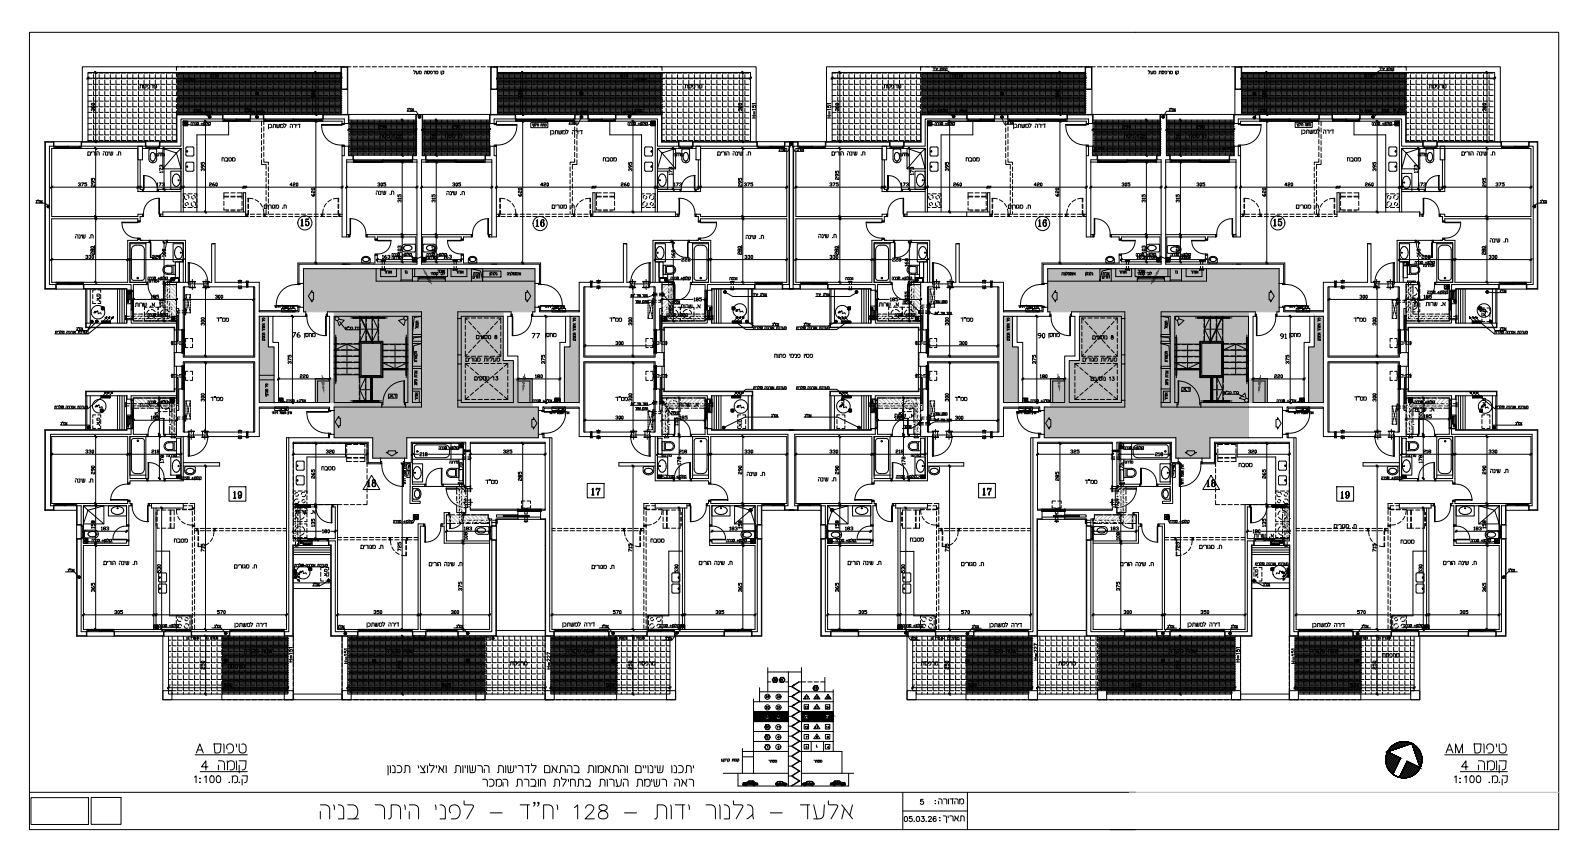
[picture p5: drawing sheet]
<svg xmlns="http://www.w3.org/2000/svg" width="700mm" height="380mm" viewBox="0 0 700 380" stroke-linecap="round" stroke-linejoin="round" font-family="sans-serif">
<defs><g id="words">
<text font-size="12.8" x="140.1" y="362.3">„‰ ‰„ ‰ ” - ƒ&quot;‡‰ 128 - …ƒ‰ … ‚ - ƒ’</text>
<text font-size="8.8" x="169.7" y="342.9">… ‹ ‰–… ‰ … …‰… „ … ‰ ƒ „ … „… ‰‰… ‰ … ‹ ‰</text>
<text font-size="7.5" x="211.7" y="347.8">‹ „ …‡ ‰‡ … ’„ ‰ „</text>
<g font-size="6.6">
<text x="131.2" y="100.9">15</text>
<text x="560.2" y="100.9">15</text>
<text x="160.9" y="215.9">18</text>
<text x="530.6" y="215.9">18</text>
<text x="259.6" y="219.4">17</text>
<text x="431.8" y="219.4">17</text>
</g>
<g font-size="6.2">
<text x="234.9" y="100.9">16</text>
<text x="456.5" y="100.9">16</text>
<text x="101.6" y="220.8">19</text>
<text x="589.8" y="220.8">19</text>
<text x="412.7" y="363.7">: ‰</text>
</g>
<g font-size="5.7">
<text x="445.6" y="57.9">‹ „ ‰ƒ</text>
<text x="241.3" y="60.7">‹ „ ‰ƒ</text>
<text x="572.6" y="60.7">‹ „ ‰ƒ</text>
<text x="102.3" y="278">‹ „ ‰ƒ</text>
<text x="160.5" y="278">‹ „ ‰ƒ</text>
<text x="435" y="278">‹ „ ‰ƒ</text>
<text x="522.5" y="278">‹ „ ‰ƒ</text>
<text x="577.1" y="278">‹ „ ‰ƒ</text>
</g>
<g font-size="5.3">
<text x="181" y="34.2">’ ‘” …—</text>
<text x="504.8" y="34.2">’ ‘” …—</text>
<text x="117.1" y="57.9">‹ „ ‰ƒ</text>
<text x="127.7" y="149.9">76</text>
<text x="133" y="150.3">‘‡</text>
<text x="233.2" y="150.3">77</text>
<text x="239.2" y="150.3">‘‡</text>
<text x="456.1" y="150.3">90</text>
<text x="461.1" y="150.3">‘‡</text>
<text x="567.3" y="150.3">‘‡</text>
<text x="246.6" y="277.6">‹ „ ‰ƒ</text>
<text x="106.5" y="289.6">„ …— ‡</text>
<text x="169" y="289.6">„ …— ‡</text>
<text x="248.4" y="289.6">„ …— ‡</text>
<text x="434.6" y="289.6">„ …— ‡</text>
<text x="514" y="289.6">„ …— ‡</text>
<text x="576.4" y="289.6">„ …— ‡</text>
<text x="411" y="355.6">:„ …ƒ„</text>
<text x="397.2" y="363.4">05.03.26</text>
</g>
<g font-size="4.9">
<text x="60.3" y="40.2">‘”</text>
<text x="300.6" y="40.2">‘”</text>
<text x="388.4" y="40.2">‘”</text>
<text x="628.6" y="40.2">‘”</text>
<text x="278.7" y="50.8">…—</text>
<text x="413.5" y="50.8">…—</text>
<text x="166.2" y="62.1">‘”</text>
<text x="194.7" y="62.1">‘”</text>
<text x="494.2" y="62.1">‘”</text>
<text x="522.8" y="62.1">‘”</text>
<text x="42.7" y="113.2" transform="rotate(-90 42.7 113.2)">280</text>
<text x="327.7" y="113.2" transform="rotate(-90 327.7 113.2)">280</text>
<text x="655.8" y="113.2" transform="rotate(-90 655.8 113.2)">280</text>
<text x="627.2" y="136.2">… .</text>
<text x="94.2" y="142.9">ƒ&quot;</text>
<text x="267.4" y="142.9">ƒ&quot;</text>
<text x="422.3" y="142.9">ƒ&quot;</text>
<text x="595.5" y="142.9">ƒ&quot;</text>
<text x="563" y="150.3">91</text>
<text x="91.7" y="177.8">ƒ&quot;</text>
<text x="270.2" y="177.8">ƒ&quot;</text>
<text x="419.8" y="177.8">ƒ&quot;</text>
<text x="595.8" y="177.8">ƒ&quot;</text>
<text x="545" y="207.1">‡</text>
<text x="212.7" y="214.5">ƒ&quot;</text>
<text x="477" y="214.5">ƒ&quot;</text>
<text x="458.3" y="292.1" transform="rotate(-90 458.3 292.1)">H=227</text>
<text x="223.7" y="294.6">‘”</text>
<text x="280.1" y="294.6">‘”</text>
<text x="404.6" y="294.6">‘”</text>
<text x="465.3" y="294.6">‘”</text>
</g>
<g font-size="4.4">
<text x="139.7" y="44.1" transform="rotate(-90 139.7 44.1)">180</text>
<text x="230.7" y="44.1" transform="rotate(-90 230.7 44.1)">180</text>
<text x="467.4" y="44.1" transform="rotate(-90 467.4 44.1)">180</text>
<text x="558.8" y="44.1" transform="rotate(-90 558.8 44.1)">180</text>
<text x="42.7" y="50.1" transform="rotate(-90 42.7 50.1)">300</text>
<text x="84.3" y="50.8">…—</text>
<text x="87.5" y="51.5">‚ †</text>
<text x="273.8" y="51.5">‚ †</text>
<text x="327.7" y="50.1" transform="rotate(-90 327.7 50.1)">300</text>
<text x="370.4" y="50.1" transform="rotate(-90 370.4 50.1)">300</text>
<text x="607.8" y="50.8">…—</text>
<text x="655.8" y="50.1" transform="rotate(-90 655.8 50.1)">300</text>
<text x="165.5" y="57.9">290</text>
<text x="197.9" y="57.9">290</text>
<text x="493.5" y="57.9">290</text>
<text x="526" y="57.9">290</text>
<text x="177.8" y="63.5" transform="rotate(-90 177.8 63.5)">150</text>
<text x="192.6" y="63.5" transform="rotate(-90 192.6 63.5)">150</text>
<text x="505.5" y="63.5" transform="rotate(-90 505.5 63.5)">150</text>
<text x="520.7" y="63.5" transform="rotate(-90 520.7 63.5)">150</text>
<text x="72.7" y="77.3" transform="rotate(-90 72.7 77.3)">173</text>
<text x="91" y="76.6" transform="rotate(-90 91 76.6)">395</text>
<text x="96.7" y="72.3">‡</text>
<text x="264.6" y="72.3">‡</text>
<text x="279.4" y="76.6" transform="rotate(-90 279.4 76.6)">395</text>
<text x="419.1" y="76.6" transform="rotate(-90 419.1 76.6)">395</text>
<text x="424.7" y="72.3">‡</text>
<text x="592.7" y="72.3">‡</text>
<text x="607.5" y="76.6" transform="rotate(-90 607.5 76.6)">395</text>
<text x="42.7" y="83.6" transform="rotate(-90 42.7 83.6)">295</text>
<text x="68.1" y="83.3">173</text>
<text x="91" y="83.3">260</text>
<text x="126.6" y="83.3">420</text>
<text x="165.5" y="83.3">305</text>
<text x="198.3" y="83.3">305</text>
<text x="237.1" y="83.3">420</text>
<text x="272.7" y="83.3">260</text>
<text x="296" y="83.3">173</text>
<text x="327.7" y="83.6" transform="rotate(-90 327.7 83.6)">295</text>
<text x="395.8" y="83.3">173</text>
<text x="419.1" y="83.3">260</text>
<text x="454.4" y="83.3">420</text>
<text x="493.2" y="83.3">305</text>
<text x="526.3" y="83.3">305</text>
<text x="565.1" y="83.3">420</text>
<text x="600.4" y="83.3">260</text>
<text x="624.1" y="83.3">173</text>
<text x="655.8" y="83.6" transform="rotate(-90 655.8 83.6)">295</text>
<text x="139.7" y="87.5" transform="rotate(-90 139.7 87.5)">620</text>
<text x="164.7" y="86.8">„ ‰ .‡</text>
<text x="195.8" y="87.1">„ ‰ .‡</text>
<text x="230.7" y="87.5" transform="rotate(-90 230.7 87.5)">620</text>
<text x="467.4" y="87.5" transform="rotate(-90 467.4 87.5)">620</text>
<text x="558.8" y="87.5" transform="rotate(-90 558.8 87.5)">620</text>
<text x="115.4" y="93.1">‰ …‚ .‡</text>
<text x="177.8" y="90.3" transform="rotate(-90 177.8 90.3)">315</text>
<text x="192.6" y="90.3" transform="rotate(-90 192.6 90.3)">315</text>
<text x="242" y="93.1">‰ …‚ .‡</text>
<text x="443.1" y="93.1">‰ …‚ .‡</text>
<text x="505.5" y="90.3" transform="rotate(-90 505.5 90.3)">315</text>
<text x="520.7" y="90.3" transform="rotate(-90 520.7 90.3)">315</text>
<text x="570.1" y="93.1">‰ …‚ .‡</text>
<text x="32.1" y="106.2">„ ‰ .‡</text>
<text x="655.5" y="107.9">„ ‰ .‡</text>
<text x="177.8" y="112.5" transform="rotate(-90 177.8 112.5)">103</text>
<text x="192.6" y="112.5" transform="rotate(-90 192.6 112.5)">103</text>
<text x="370.4" y="113.2" transform="rotate(-90 370.4 113.2)">280</text>
<text x="505.5" y="112.5" transform="rotate(-90 505.5 112.5)">103</text>
<text x="520.7" y="112.5" transform="rotate(-90 520.7 112.5)">103</text>
<text x="401.1" y="118.5" transform="rotate(-90 401.1 118.5)">168</text>
<text x="58.2" y="136.2">… .</text>
<text x="65.3" y="132.6">185</text>
<text x="72.7" y="136.2" transform="rotate(-90 72.7 136.2)">155</text>
<text x="93.8" y="132.6">300</text>
<text x="298.8" y="136.9">… .</text>
<text x="386.3" y="136.2">… .</text>
<text x="598.3" y="132.6">300</text>
<text x="626.5" y="132.6">185</text>
<text x="655.8" y="140.8" transform="rotate(-90 655.8 140.8)">. .</text>
<text x="91" y="144.6" transform="rotate(-90 91 144.6)">300</text>
<text x="279.4" y="144.6" transform="rotate(-90 279.4 144.6)">300</text>
<text x="419.1" y="144.6" transform="rotate(-90 419.1 144.6)">300</text>
<text x="607.5" y="144.6" transform="rotate(-90 607.5 144.6)">300</text>
<text x="208.8" y="150.6">‰’‘… 8</text>
<text x="270.2" y="153.1">300</text>
<text x="421.6" y="153.1">300</text>
<text x="480.5" y="150.6">‰’‘… 8</text>
<text x="129.1" y="161.6" transform="rotate(-90 129.1 161.6)">375</text>
<text x="184.9" y="160.9" transform="rotate(-90 184.9 160.9)">… —</text>
<text x="240.9" y="161.6" transform="rotate(-90 240.9 161.6)">375</text>
<text x="515.8" y="160.9" transform="rotate(-90 515.8 160.9)">… —</text>
<text x="569" y="161.6" transform="rotate(-90 569 161.6)">375</text>
<text x="131.2" y="167.9">220</text>
<text x="234.9" y="167.9">180</text>
<text x="457.2" y="167.9">180</text>
<text x="560.6" y="167.9">220</text>
<text x="208.1" y="168.6">‰’‘… 13</text>
<text x="479.8" y="169">‰’‘… 13</text>
<text x="91" y="178.2" transform="rotate(-90 91 178.2)">300</text>
<text x="279.4" y="178.2" transform="rotate(-90 279.4 178.2)">300</text>
<text x="419.1" y="178.2" transform="rotate(-90 419.1 178.2)">300</text>
<text x="538.3" y="175">&quot; ‹ †</text>
<text x="607.5" y="178.2" transform="rotate(-90 607.5 178.2)">300</text>
<text x="60.3" y="180.6">… .</text>
<text x="270.2" y="185.9">300</text>
<text x="298.1" y="180.3">… .</text>
<text x="298.4" y="185.9">185</text>
<text x="393" y="185.2">… .</text>
<text x="622.3" y="182.4">… .</text>
<text x="626.5" y="185.6">185</text>
<text x="655.8" y="180.3" transform="rotate(-90 655.8 180.3)">. .</text>
<text x="70.6" y="186.3" transform="rotate(-90 70.6 186.3)">155</text>
<text x="398.6" y="186.3" transform="rotate(-90 398.6 186.3)">155</text>
<text x="627.6" y="186.3" transform="rotate(-90 627.6 186.3)">155</text>
<text x="36.7" y="201.1">330</text>
<text x="65.6" y="201.1">218</text>
<text x="142.5" y="201.1">320</text>
<text x="220.8" y="201.1">325</text>
<text x="298.1" y="201.1">218</text>
<text x="327" y="201.1">330</text>
<text x="364.4" y="201.1">330</text>
<text x="393.7" y="201.1">218</text>
<text x="470.6" y="201.1">325</text>
<text x="548.9" y="201.1">320</text>
<text x="626.2" y="201.1">218</text>
<text x="655.1" y="201.1">330</text>
<text x="140.8" y="208.5">‡</text>
<text x="655.8" y="209.5">„ ‰ .‡</text>
<text x="32.1" y="213.8">„ ‰ .‡</text>
<text x="42.7" y="210.3" transform="rotate(-90 42.7 210.3)">290</text>
<text x="139.7" y="212" transform="rotate(-90 139.7 212)">265</text>
<text x="230.7" y="213.1" transform="rotate(-90 230.7 213.1)">285</text>
<text x="327.7" y="210.3" transform="rotate(-90 327.7 210.3)">290</text>
<text x="328.1" y="211">„ ‰ .‡</text>
<text x="370.4" y="210.3" transform="rotate(-90 370.4 210.3)">290</text>
<text x="467.4" y="213.1" transform="rotate(-90 467.4 213.1)">285</text>
<text x="558.8" y="212" transform="rotate(-90 558.8 212)">265</text>
<text x="655.8" y="210.3" transform="rotate(-90 655.8 210.3)">290</text>
<text x="129.1" y="227.5">… .</text>
<text x="42.7" y="233.9" transform="rotate(-90 42.7 233.9)">158</text>
<text x="139.7" y="233.2" transform="rotate(-90 139.7 233.2)">135</text>
<text x="327.7" y="233.9" transform="rotate(-90 327.7 233.9)">158</text>
<text x="370.4" y="233.9" transform="rotate(-90 370.4 233.9)">158</text>
<text x="558.8" y="233.2" transform="rotate(-90 558.8 233.2)">135</text>
<text x="586.7" y="233.9">‰ …‚ .‡</text>
<text x="655.8" y="233.9" transform="rotate(-90 655.8 233.9)">158</text>
<text x="43.4" y="234.9">183</text>
<text x="203.6" y="234.9">183</text>
<text x="320.3" y="234.9">183</text>
<text x="371.5" y="234.9">183</text>
<text x="400" y="239.9">‡</text>
<text x="488.2" y="234.9">183</text>
<text x="551.4" y="238.1">… .</text>
<text x="648.4" y="234.9">183</text>
<text x="75.5" y="240.2">‡</text>
<text x="91" y="244.1" transform="rotate(-90 91 244.1)">715</text>
<text x="157.7" y="243.1">‰ …‚ .‡</text>
<text x="177.8" y="244.1" transform="rotate(-90 177.8 244.1)">725</text>
<text x="279.4" y="244.1" transform="rotate(-90 279.4 244.1)">715</text>
<text x="285.8" y="240.2">‡</text>
<text x="419.1" y="244.1" transform="rotate(-90 419.1 244.1)">715</text>
<text x="520.7" y="244.1" transform="rotate(-90 520.7 244.1)">725</text>
<text x="527.4" y="243.1">‰ …‚ .‡</text>
<text x="607.5" y="244.1" transform="rotate(-90 607.5 244.1)">715</text>
<text x="616.3" y="240.6">‡</text>
<text x="102.3" y="251.5">‰ …‚ .‡</text>
<text x="259.6" y="251.9">‰ …‚ .‡</text>
<text x="422.6" y="250.5">‰ …‚ .‡</text>
<text x="71.6" y="253.6" transform="rotate(-90 71.6 253.6)">530</text>
<text x="299.9" y="253.6" transform="rotate(-90 299.9 253.6)">530</text>
<text x="399.7" y="253.6" transform="rotate(-90 399.7 253.6)">530</text>
<text x="627.6" y="253.6" transform="rotate(-90 627.6 253.6)">530</text>
<text x="42.7" y="262.1" transform="rotate(-90 42.7 262.1)">365</text>
<text x="204.6" y="261.4" transform="rotate(-90 204.6 261.4)">375</text>
<text x="327.7" y="262.1" transform="rotate(-90 327.7 262.1)">365</text>
<text x="370.4" y="262.1" transform="rotate(-90 370.4 262.1)">365</text>
<text x="494.2" y="261.4" transform="rotate(-90 494.2 261.4)">375</text>
<text x="655.8" y="262.1" transform="rotate(-90 655.8 262.1)">365</text>
<text x="49.4" y="271.6">305</text>
<text x="94.5" y="271.6">570</text>
<text x="163.7" y="271.6">350</text>
<text x="197.6" y="271.6">300</text>
<text x="269.2" y="271.6">570</text>
<text x="314.3" y="271.6">305</text>
<text x="377.1" y="271.6">305</text>
<text x="422.6" y="271.6">570</text>
<text x="494.2" y="271.6">300</text>
<text x="528.1" y="271.6">350</text>
<text x="596.9" y="271.6">570</text>
<text x="642.4" y="271.6">305</text>
<text x="537.6" y="283.6">‚ †</text>
<text x="606.4" y="283.3">‚ †</text>
<text x="129.8" y="293.2" transform="rotate(-90 129.8 293.2)">H=151</text>
<text x="154.2" y="293.5" transform="rotate(-90 154.2 293.5)">H=151</text>
<text x="547.2" y="293.2" transform="rotate(-90 547.2 293.2)">H=151</text>
<text x="571.5" y="293.5" transform="rotate(-90 571.5 293.5)">H=151</text>
<text x="607.8" y="290.7">‘”</text>
<text x="91" y="296" transform="rotate(-90 91 296)">250</text>
<text x="99.1" y="295.6">‘”</text>
<text x="177.8" y="296" transform="rotate(-90 177.8 296)">250</text>
<text x="243.4" y="296" transform="rotate(-90 243.4 296)">H=227</text>
<text x="279.4" y="296" transform="rotate(-90 279.4 296)">250</text>
<text x="419.1" y="296" transform="rotate(-90 419.1 296)">250</text>
<text x="520.7" y="296" transform="rotate(-90 520.7 296)">250</text>
<text x="607.5" y="296" transform="rotate(-90 607.5 296)">250</text>
<text x="97.7" y="303.7">520</text>
<text x="193.7" y="303.7">865</text>
<text x="266" y="303.7">520</text>
<text x="425.4" y="303.7">520</text>
<text x="497.8" y="303.7">865</text>
<text x="594.1" y="303.7">520</text>
</g>
<g font-size="4">
<text x="408.9" y="50.8">‚ †</text>
<text x="613.1" y="50.4">‚ †</text>
<text x="481.2" y="67.4">‚ †</text>
<text x="538" y="67.4">‚ †</text>
<text x="625.5" y="77.3" transform="rotate(-90 625.5 77.3)">173</text>
<text x="36.7" y="115">330</text>
<text x="66" y="115">228</text>
<text x="327" y="115">330</text>
<text x="364.4" y="115">330</text>
<text x="499.9" y="115">163</text>
<text x="520" y="115">163</text>
<text x="625.5" y="115">228</text>
<text x="655.1" y="115">330</text>
<text x="207.4" y="122.4">–</text>
<text x="484.7" y="122.4">–</text>
<text x="516.8" y="121.7">†‚</text>
<text x="44.8" y="134.1" transform="rotate(-90 44.8 134.1)">. .</text>
<text x="625.5" y="136.2" transform="rotate(-90 625.5 136.2)">155</text>
<text x="151" y="146.4">&quot; ‹ †</text>
<text x="457.2" y="161.6" transform="rotate(-90 457.2 161.6)">375</text>
<text x="372.9" y="180.3" transform="rotate(-90 372.9 180.3)">. .</text>
<text x="44.8" y="188.7" transform="rotate(-90 44.8 188.7)">. .</text>
<text x="327.7" y="189.4" transform="rotate(-90 327.7 189.4)">. .</text>
<text x="72.3" y="202.5">„‚ ƒ</text>
<text x="290.7" y="202.5">„‚ ƒ</text>
<text x="400.4" y="202.5">„‚ ƒ</text>
<text x="618.8" y="202.5">„‚ ƒ</text>
<text x="196.8" y="205.3">„‚ ƒ</text>
<text x="494.2" y="205.3">„‚ ƒ</text>
<text x="145" y="255.4" transform="rotate(-90 145 255.4)">. .</text>
<text x="555.3" y="255.8" transform="rotate(-90 555.3 255.8)">. .</text>
<text x="81.1" y="283.3">‚ †</text>
<text x="211.3" y="283.3">‚ †</text>
<text x="277.6" y="283.3">‚ †</text>
<text x="409.2" y="283.3">‚ †</text>
<text x="357.4" y="305.2">32</text>
<text x="336.2" y="313.6">20</text>
<text x="336.2" y="317.9">15</text>
<text x="341.1" y="313.6">21</text>
<text x="341.1" y="317.9">16</text>
<text x="353.5" y="313.6">22</text>
<text x="358.1" y="313.6">23</text>
<text x="363" y="313.6">24</text>
<text x="353.5" y="322.4">12</text>
<text x="358.1" y="322.4">13</text>
<text x="363" y="322.4">14</text>
<text x="337.6" y="337.3">‡‘</text>
<text x="357.4" y="337.3">‡‘</text>
</g>
<g font-size="3.5">
<text x="67.4" y="69.8">„‚ ƒ</text>
<text x="296" y="69.8">„‚ ƒ</text>
<text x="395.1" y="69.8">„‚ ƒ</text>
<text x="623.7" y="69.8">„‚ ƒ</text>
<text x="180.3" y="121.7" transform="rotate(-90 180.3 121.7)">†‚</text>
<text x="339.7" y="301.3">30</text>
<text x="342.5" y="301.3">31</text>
<text x="336.2" y="308.7">25</text>
<text x="341.1" y="308.7">26</text>
<text x="353.5" y="309">27</text>
<text x="358.1" y="309">28</text>
<text x="363" y="309">29</text>
<text x="353.5" y="317.9">17</text>
<text x="358.1" y="317.9">18</text>
<text x="363" y="317.9">19</text>
<text x="336.2" y="322.1">10</text>
<text x="341.1" y="322.1">11</text>
<text x="353.8" y="330.9">3</text>
</g>
</g></defs>
<!-- layer: mesutaf -->
<g fill="#bababa" stroke="#bababa" stroke-width=".44">
<path d="M133.8 118.4l102 19v-19zM133.8 118.4l102 19h-102z"/>
<path d="M251.3 139.4l4 13.5v-13.5zM251.3 139.4l4 13.5h-4z"/>
<path d="M114.3 139.4l4 13.5v-13.5zM114.3 139.4l4 13.5h-4z"/>
<path d="M147.3 137.4l74.5 21.5v-21.5zM147.3 137.4l74.5 21.5h-74.5z"/>
<path d="M147.3 158.9l79 8v-8zM147.3 158.9l79 8h-79z"/>
<path d="M248.8 152.9l6.5 24.5v-24.5zM248.8 152.9l6.5 24.5h-6.5z"/>
<path d="M139 166.9l95.6 10.5v-10.5zM139 166.9l95.6 10.5h-95.6z"/>
<path d="M114.3 152.9l6.5 24.5v-24.5zM114.3 152.9l6.5 24.5h-6.5z"/>
<path d="M147.3 177.4l87.3 2v-2zM147.3 177.4l87.3 2h-87.3z"/>
<path d="M147.3 179.4l90 13.5v-13.5zM147.3 179.4l90 13.5h-90z"/>
<path d="M164.3 192.9l15 9v-9zM164.3 192.9l15 9h-15z"/>
<path d="M461.8 118.4l102 19v-19zM461.8 118.4l102 19h-102z"/>
<path d="M579.3 139.4l4 13.5v-13.5zM579.3 139.4l4 13.5h-4z"/>
<path d="M442.3 139.4l4 13.5v-13.5zM442.3 139.4l4 13.5h-4z"/>
<path d="M475.8 137.4l74.5 21.5v-21.5zM475.8 137.4l74.5 21.5h-74.5z"/>
<path d="M471.3 158.9l79 8v-8zM471.3 158.9l79 8h-79z"/>
<path d="M576.8 152.9l6.5 24.5v-24.5zM576.8 152.9l6.5 24.5h-6.5z"/>
<path d="M463 166.9l95.6 10.5v-10.5zM463 166.9l95.6 10.5h-95.6z"/>
<path d="M442.3 152.9l6.5 24.5v-24.5zM442.3 152.9l6.5 24.5h-6.5z"/>
<path d="M463 177.4l87.3 2v-2zM463 177.4l87.3 2h-87.3z"/>
<path d="M460.3 179.4l90 13.5v-13.5zM460.3 179.4l90 13.5h-90z"/>
<path d="M518.3 192.9l15 9v-9zM518.3 192.9l15 9h-15z"/>
</g>
<!-- layer: UA-5|WALLCON -->
<g fill="none" stroke="#000" stroke-width=".44">
<path d="M110.3 50.4h6v3h-6zM150.8 54.4v-1h-8.5v-3h11.5v4M215.8 54.4v-4h11.5v3h-8.5v1M253.3 50.4h6v3h-6zM438.3 50.4h6v3h-6zM478.8 54.4v-1h-8.5v-3h11.5v4M512.8 50.4h-1.5v18h-1.5v3h2v44h-17.5v-3h-1v3.5h-34M19.8 62.4h4v3h-1v30h38v-1h2v1h-1v2h-1v-1h-38v28h2v3h-5M60.8 64.4h2v6h-2zM62.8 65.4h1.5v-3h-28.5v3h25v19h2v-1h-1v-13M150.8 64.4v40h3v-1h-1M153.8 64.4v4h2v3h-3v33"/>
<path d="M215.8 64.4v4h-2v3h3v33M218.8 64.4v40h-3v-1h1M306.8 65.4h-1.5v-3h28.5v3h-25v19h-2v-1h1v-13M306.8 64.4h2v6h-2zM347.8 62.4h4v3h-1v30h38v-1h2v1h-1v2h-1v-1h-38v28h2v3h-8v-3h2v-28h-38v1h-1v-2h-1v-1h2v1h38v-30h-1v-3h4M388.8 64.4h2v6h-2zM390.8 65.4h1.5v-3h-28.5v3h25v19h2v-1h-1v-13M478.8 64.4v40h3v-1h-1M483.8 68.4v3h-3v33M69.8 83.4h10M69.8 84.4h10M79.8 93.4v-28h-9.5v-3h7.5v-12h20.5v3h-17.5v40"/>
<path d="M107.3 93.4v-8.5h1v10.5h-37.5v-1h1M108.3 93.4h-36.5v2M261.3 93.4h36.5v2M262.3 93.4v-8.5h-1v10.5h37.5v-1h-1M288.8 93.4v-40h-17.5v-3h20.5v12h7.5v3h-9.5v28M289.8 83.4h10M289.8 84.4h10M397.8 83.4h10M397.8 84.4h10M407.8 93.4v-28h-9.5v-3h7.5v-12h20.5v3h-17.5v40M435.3 93.4v-8.5h1v10.5h-37.5v-1h1M436.3 93.4h-36.5v2"/>
<path d="M60.8 105.4h1M61.8 105.9h1M93.8 107.4h.1M131.3 115.9h34v-3.5h1v3h17.5v-44h-2v-3h1.5v-18h3v18h1.5v3h-2v44h17.5v-3h1v3.5h34M183.8 103.4h-22v1h3.5v1h1v-1h17v11M185.8 103.4h22v1h-3.5v1h-1v-1h-17v11M275.8 107.4h.1M303.8 105.9h4v-.5h1v.5h4.5v18.5h19.5v3h-19v.5h-3v-2.5h-6v-1h7.5v-17.5h-8.5zM306.8 105.9h1M307.8 105.4h1M388.8 105.4h1M389.8 105.9h1"/>
<path d="M421.8 107.4h.1M511.8 103.4h-22v1h3.5v1h1v-1h17v11M36.8 124.4h19.5v-18.5h4.5v-.5h1v.5h4v1h-8.5v17.5h7.5v1h-6v2.5h-3v-.5h-19zM77.8 124.4v17h-19v-.5h-3v1.5h-18v2h39v1h1v-9.4h1v9.4l2.5-.2v-18.8h2v-1.3h-.3v-.7h-10.2v1h5M80.8 124.4v-17.5h-7v-1h8v18.5M114.3 136.9v-12.5h-19.5v-17h-1.5v17h-1.7l-.3 2h20.5v30.5h-30.5v-1.2l-4.5-.3v3M255.3 136.9v-12.5h19.5v-17h1.5v17h1.7l.3 2h-20.5v30.5h30.5v-1.2l4.5-.3v3M287.8 124.4v-18.5h8v1h-7v17.5M291.8 124.4v17h19v-.5h3v1.5h18v2h-39v1h-1v-9.4h-1v9.4l-2.5-.2v-18.8h-2v-1.3h.3v-.7h10.2v1h-5M364.8 124.4h19.5v-18.5h4.5v-.5h1v.5h4v1h-8.5v17.5h7.5v1h-6v2.5h-3v-.5h-19zM405.8 124.4v17h-19v-.5h-3v1.5h-18v2h39v1h1v-9.4h1v9.4l2.5-.2v-18.8h2v-1.3h-.3v-.7h-10.2v1h5M408.8 124.4v-17.5h-7v-1h8v18.5"/>
<path d="M442.3 136.9v-12.5h-19.5v-17h-1.5v17h-1.7l-.3 2h20.5v30.5h-30.5v-1.2l-4.5-.3v3"/>
</g>
<!-- layer: UA-5|WALLINT -->
<g fill="none" stroke="#000" stroke-width=".44">
<path d="M98.1 52.4v-1.8h-20.1v12h-7.5v1.8M98.3 52.4h-18.5v12h-9.5M110.3 52.4h6M110.5 52.4v-1.8h5.6v1.8M142.3 52.4h9.5v2M142.5 52.4v-1.8h11.1v3.8M227.1 52.4v-1.8h-11.1v3.8M227.3 52.4h-9.5v2M253.3 52.4h6M253.5 52.4v-1.8h5.6v1.8M271.3 52.4h18.5v12h9.5M271.5 52.4v-1.8h20.1v12h7.5v1.8"/>
<path d="M426.1 52.4v-1.8h-20.1v12h-7.5v1.8M426.3 52.4h-18.5v12h-9.5M438.3 52.4h6M438.5 52.4v-1.8h5.6v1.8M470.3 52.4h9.5v2M470.5 52.4v-1.8h11.1v3.8M512.8 50.6h-1.3v18h-1.5v1.8M23.6 64.4h-1.8v61h3M23.8 64.4l-.2-1.8h-3.6v64.6h4.6v-1.8M35.8 64.4h28.5M36 64.4v-1.8h28.1v1.8M151.8 64.4v4.2h-1"/>
<path d="M153.6 64.4v4.2h2v1.8M155.8 70.4h-3v1M181.8 70.4h2v1M182 70.4v-1.8h1.5v-18h2.6v18h1.5v1.8M187.8 70.4h-2v1M213.8 70.4h3v1M216 64.4v4.2h-2v1.8M217.8 64.4v4.2h1M305.3 64.4h28.5M305.5 64.4v-1.8h28.1v1.8M345.8 64.4l.2-1.8h3.6v64.6h-4.6v-1.8M346 64.4h1.8v61h-3"/>
<path d="M351.6 64.4h-1.8v61h3M351.8 64.4l-.2-1.8h-3.6v64.6h4.6v-1.8M363.8 64.4h28.5M364 64.4v-1.8h28.1v1.8M479.8 64.4v4.2h-1M483.6 68.6v1.8M483.8 70.4h-3v1M509.8 70.4h2v1M80.8 115.4h-1.7v9M150.8 116.4h2M183.8 115.4v1M185.8 115.4v1"/>
<path d="M216.8 116.4h2M288.8 115.4h1.7v9M408.8 115.4h-1.7v9M478.8 116.4h2M511.8 115.4v1M36.8 125.4h21v2.5M37 125.4v1.8h19v.7M81.3 126.4h-.5v18.8M111.8 126.4h.5v31h-31.5v-1.7M114.3 136.9v.5M255.3 136.9v.5M257.8 126.4h-.5v31h31.5v-1.7"/>
<path d="M288.3 126.4h.5v18.8M332.6 125.4v1.8h-19v.7M332.8 125.4h-21v2.5M364.8 125.4h21v2.5M365 125.4v1.8h19v.7M409.3 126.4h-.5v18.8M439.8 126.4h.5v31h-31.5v-1.7M442.3 136.9v.5M38 142.4v1.8h39v1.2M56 140.9l-.2 1.5M57.8 140.9v1.5h20M77 155.4v3"/>
<path d="M292.6 155.4v3M311.7 140.9v1.5h-19.9M313.6 140.9l.2 1.5M331.6 142.4v1.8h-39v1.2M366 142.4v1.8h39v1.2M384 140.9l-.2 1.5M385.8 140.9v1.5h20M405 155.4v3"/>
</g>
<!-- layer: UA-5|PLUM -->
<g fill="none" stroke="#000" stroke-width=".44">
<path d="M100.8 53.4v6h-14v34M268.8 53.4v6h14v34M428.8 53.4v6h-14v34M65.6 66.2v4M65.6 70.2a1.71 1.71 0 0 0 1.7 1.5 1.71 1.71 0 0 0 1.7-1.5M65.6 66.2l.5-.5h2.5l.5 .5M71.8 65.4h8v9l-2-7-6 7v-9l6 2 2-2M71.8 74.4h8M75.3 75.4h4.5v8h-4.5zM77.1 76.9a3.2 3.2 0 0 0 .6 5.3 3.2 3.2 0 0 0 .6-5.3M77.1 76.9h1.2M81.9 65.3v3"/>
<path d="M81.9 72v3M81.9 72l.5-.5h2.8l.2 3.5-.5 .5h-2.5l-.5-.5M81.9 65.3l.5-.5h2.8l.2 3.5-.5 .5h-2.5l-.5-.5M284.2 71.7l2.9-.2 .5 .2v3.3l-.2 .4-2.8 .1-.4-.3zM284.2 65l.4-.2 3 .2v3.3l-.2 .4-2.8 .1-.4-.3zM289.8 75.4h4.5v8h-4.5zM289.8 65.4l2 2 6-2v9l-6-7-2 7v-9h8M289.8 74.4h8M291.2 76.9a3.2 3.2 0 0 0 .7 5.3 3.2 3.2 0 0 0 .6-5.3M291.3 76.9h1.2M300.5 66.2l.5-.5 2.9 .2v4.3a1.71 1.71 0 0 1-1.7 1.5 1.71 1.71 0 0 1-1.7-1.5M303.1 67.7l.3 1.4-.3 1.4"/>
<path d="M397 66.2l-.5-.5-2.8 .2-.1 4.3a1.71 1.71 0 0 0 1.7 1.5 1.71 1.71 0 0 0 1.7-1.5M399.8 65.4h8v9l-2-7-6 7v-9l6 2 2-2M399.8 74.4h8M403.3 75.4h4.5v8h-4.5zM405.1 76.9a3.2 3.2 0 0 0 .6 5.3l.6-.2M405.1 76.9h1.2M406.3 76.9l1 1.4M407.3 78.3v2.2M412.9 71.5l-2.9 .2-.1 3.3 .5 .5h2.5M412.9 64.8l-2.9 .2-.1 3.3 .5 .5h2.5M412.9 71.5l.5 .5v3l-.5 .5M412.9 64.8l.5 .5v3l-.5 .5"/>
<path d="M407.3 80.5l-1 1.5M58.5 108.7a4.1 4.1 0 0 1 4.5 0l.6 1.4v12.5l-.3 .7-.7 .3h-3.6l-1-.6v-12.9zM64.3 106.9v17.5h-7v-17h7M73.8 116.9h3.5v4h-3.5M73.8 117.4h1.7l.3 .3v2.6l-2 .1M73.8 117.4a1.49 1.49 0 0 0-1.5 1.5 1.49 1.49 0 0 0 1.5 1.5M73.8 116.9a2 2 0 0 0-2 2 2 2 0 0 0 2 2M76.3 107.4h4.5v8h-4.5zM76.3 116.9v4M77.3 115.4h1.8v7h-1.8zM79.9 109.5l.6 1.9-.6 2M79.9 109.5a1.62 1.62 0 0 0-1.9-.7 1.62 1.62 0 0 0-1 1.9 2.49 2.49 0 0 0 2.1 3.4l.8-.7"/>
<path d="M159.6 113.9a2.15 2.15 0 0 1 3.4 0M159.6 113.9v2h3.2M159.9 114a1.67 1.67 0 0 1 2.8 .4M159.9 114v.7M162.7 114.4h.1M162.7 114.4a1.66 1.66 0 0 1-2.8 .3M163 113.9l.2 .5M163.1 114.4v1.2M163.2 115.6l-.4 .3M178.5 107.6l4.4 .1 .2 2.8-.5 .5-4.1 .1M178.9 108.3l2.1 .2M179 110.4l.7 .1"/>
<path d="M181 108.5a1.19 1.19 0 0 1 .2 1.6 1.19 1.19 0 0 1-1.5 .3M191 107.6h-4l-.5 .5 .2 2.9 4.3 .1M206.5 113.9l-.1 1.7 .4 .3h3.2v-2M206.6 113.9a2.15 2.15 0 0 1 3.4 0M206.8 114.4a1.66 1.66 0 0 0 2.8 .3M206.8 114.4h.1M209.6 114v.7M209.6 114a1.67 1.67 0 0 0-2.8 .4M288.8 107.4h4.5v8h-4.5zM290 109a2 2 0 0 1 2.2 .5 2 2 0 0 1 .4 2.2 1.78 1.78 0 0 1-.7 2 1.78 1.78 0 0 1-2.1-.1 3.7 3.7 0 0 1 .2-4.6zM290.5 115.4h1.8v7h-1.8zM292.3 116.9h3.5a2 2 0 0 1 2 2 2 2 0 0 1-2 2h-3.5z"/>
<path d="M293.3 116.9v4M293.8 117.6l2-.2a1.49 1.49 0 0 1 1.5 1.5 1.49 1.49 0 0 1-1.5 1.5l-2-.1zM305.3 106.9v17.5h7v-17h-7M306.5 108.7a4.1 4.1 0 0 1 4.5 0l.6 1.4v12.5l-.3 .7-.7 .3h-3.7l-.9-.6-.1-12.9zM386.5 108.7a4.1 4.1 0 0 1 4.5 0l.6 1.4v12.5l-.3 .7-.7 .3h-3.6l-1-.6v-12.9zM392.3 106.9v17.5h-7v-17h7M400.4 117.5l1.4-.6h3.5v4h-3.5a2 2 0 0 1-1.9-1.2 2 2 0 0 1 .5-2.2zM403.8 117.7v2.4M403.8 117.7l-.2-.2-1.8-.1a1.49 1.49 0 0 0-1.5 1.5 1.49 1.49 0 0 0 1.5 1.5h1.7l.3-.3M404.3 107.4h4.5v8h-4.5zM404.3 116.9v4M405.3 115.4h1.8v7h-1.8z"/>
<path d="M408.3 110.3a1.67 1.67 0 0 0-1.8-1.6 1.67 1.67 0 0 0-1.5 2 2.49 2.49 0 0 0 2.1 3.4l.7-.5 .5-1.1M408.3 110.3v2.2M487.4 114.4v1.2M487.6 113.9a2.15 2.15 0 0 1 3.4 0M487.6 113.9l-.2 .5M489.3 113.4a1.05 1.05 0 0 0-1.4 1.1 1.05 1.05 0 0 0 1.6 .8 1 1 0 0 0 1.2-1.1 1 1 0 0 0-1.4-.8M490.7 114.4h.1M491 113.9v2h-3.2l-.4-.3M506.5 107.6h4.1l.5 .5M506.9 108.3l2.1 .2M507 110.4l.7 .1M509 108.5a1.19 1.19 0 0 1 .2 1.6 1.19 1.19 0 0 1-1.5 .3"/>
<path d="M511.1 108.1v2.5M511.1 110.5l-.5 .5-4.1 .1"/>
<circle cx="78.7" cy="79.4" r=".24"/>
<circle cx="82.4" cy="73.5" r=".31"/>
<circle cx="82.4" cy="66.8" r=".31"/>
<circle cx="287.1" cy="73.5" r=".31"/>
<circle cx="287.1" cy="66.8" r=".31"/>
<circle cx="290.9" cy="79.4" r=".24"/>
<circle cx="406.7" cy="79.4" r=".24"/>
<circle cx="410.4" cy="73.5" r=".31"/>
<circle cx="410.4" cy="66.8" r=".31"/>
<circle cx="79.7" cy="111.4" r=".24"/>
<circle cx="289.9" cy="111.4" r=".24"/>
<circle cx="407.7" cy="111.4" r=".24"/>
<circle cx="60.7" cy="122.6" r=".33"/>
<circle cx="308.9" cy="122.6" r=".33"/>
<circle cx="388.7" cy="122.6" r=".33"/>
</g>
<!-- layer: UA-5|PLUM1 -->
<g fill="none" stroke="#000" stroke-width=".44">
<path d="M80.8 87.5v1.9M80.8 90.3v1.1h1.1M81.4 86.4v1l.9 .5M81.7 89.6v.7l.6 .3M81.9 85.4h-1.1v1.2M82.3 85.9l.8 .5v1M82.3 89.2l.6 .4v.7M82.8 85.4h1.9M82.8 91.4h1.9M84.4 89.4l.1 1.1 .8 .4M84.6 86.5l-.1 .8 .8 .4M85.3 86.1l.7 .4v.8"/>
<path d="M85.3 88.9l.8 .5v1M85.6 85.4h1.2v1.2M86.8 87.5v1.9M86.8 90.3v1.1h-1.2M98.7 91.5v1h2.1M98.7 88.7v1.9M99.7 93h1.1M100.8 85h-2.1v1.5h2.1M100.8 86.8h-2.1v1M101.7 93h1.9M101.7 86.5h1.9M101.7 86.8h1.9"/>
<path d="M101.7 85h1.9M101.7 92.5h1.9M104.6 93h1.1M104.6 85h2.1v1.5h-2.1M104.6 86.8h2.1v1M106.7 91.5v1h-2.1M106.7 88.7v1.9M262.9 91.5v1h2.1M262.9 88.7v1.9M263.9 93h1.1M265 85h-2.1v1.5h2.1M265 86.8h-2.1v1"/>
<path d="M265.9 93h1.9M265.9 86.5h1.9M265.9 86.8h1.9M265.9 85h1.9M265.9 92.5h1.9M268.8 93h1.1M268.8 85h2.1v1.5h-2.1M268.8 86.8h2.1v1M270.9 91.5v1h-2.1M270.9 88.7v1.9M282.8 90.3v1.1h1.1M282.8 87.5v1.9"/>
<path d="M283.9 85.4h-1.1v1.2M284.3 86.1l-.7 .4v.8M284.3 88.9l-.9 .5v1M284.8 85.4h1.9M284.8 91.4h1.9M285 86.5v.8l-.7 .4M285.1 89.4v1.1l-.8 .4M287.3 85.9l-.9 .5v1M287.3 89.2l-.6 .4v.7M287.7 85.4h1.1v1.2M287.9 89.6l-.1 .7-.5 .3M288.1 86.4l.1 1-.9 .5"/>
<path d="M288.8 90.3v1.1h-1.1M288.8 87.5v1.9M408.8 90.3v1.1h1.1M408.8 87.5v1.9M409.4 86.4v1l.9 .5M409.7 89.6v.7l.6 .3M409.9 85.4h-1.1v1.2M410.3 85.9l.8 .5v1M410.3 89.2l.6 .4v.7M410.8 85.4h1.9M410.8 91.4h1.9M412.4 89.4l.1 1.1 .8 .4"/>
<path d="M412.6 86.5l-.1 .8 .8 .4M413.3 86.1l.7 .4v.8M413.3 88.9l.8 .5v1M413.6 85.4h1.2v1.2M414.8 90.3v1.1h-1.2M414.8 87.5v1.9M426.7 91.5v1h2.1M426.7 88.7v1.9M427.7 93h1.1M428.8 85h-2.1v1.5h2.1M428.8 86.8h-2.1v1M429.7 93h1.9"/>
<path d="M429.7 86.5h1.9M429.7 86.8h1.9M429.7 85h1.9M429.7 92.5h1.9M432.6 93h1.1M432.6 85h2.1v1.5h-2.1M432.6 86.8h2.1v1M434.7 91.5v1h-2.1M434.7 88.7v1.9M63.7 137.5v1.9M65 139.4l.6 .7 1.1 .3M65.7 136.7l-.8 .7-.2 1"/>
<path d="M68.7 138.5l-.4 1.1-.7 .6M69.7 137.5v1.9M71 139.4l.6 .7 1.1 .3M71.7 136.7l-.7 .7-.3 1M72.7 136.4l.9 .3 .8 .7M74.5 135.4h1.2v1.1M74.7 138.5l-.4 1.1-.6 .6M75.7 137.5v1.9M293.9 137.5v1.9M294.9 138.5l.4 1.1 .6 .6M295 135.4h-1.1v1.1M295.9 135.4h1.9"/>
<path d="M296.9 136.4l-.9 .3-.9 .7M297.9 136.7l.7 .7 .3 1M298.6 139.4l-.6 .7-1.1 .3M299.9 137.5v1.9M300.9 138.5l.3 1.1 .7 .6M303.9 136.7l.7 .7 .3 1M304.6 139.4l-.6 .7-1.1 .3M305.9 137.5v1.9M391.7 137.5v1.9M392.9 139.4l.7 .7 1.1 .3M393.7 136.7l-.8 .7-.2 1M396.7 138.5l-.4 1.1-.7 .6"/>
<path d="M397.7 137.5v1.9M398.8 135.4h-1.1v1.1M398.9 139.4l.7 .7 1.1 .3M399.7 136.7l-.8 .7-.2 1M399.7 135.4h1.9M400.7 136.4l.9 .3 .8 .7M402.5 135.4h1.2v1.1M402.7 138.5l-.4 1.1-.6 .6M403.7 137.5v1.9M63.7 140.3v1.1h1.1M65.7 141.4h1.9M68.6 141.4h1.1v-1.1v1.1h1.1"/>
<path d="M71.7 141.4h1.9M75.7 140.3v1.1h-1.2M293.9 140.3v1.1h1.1M295.9 141.4h1.9M298.7 141.4h1.2v-1.1v1.1h1.1M301.9 141.4h1.9M305.9 140.3v1.1h-1.1M391.7 140.3v1.1h1.1M393.7 141.4h1.9M396.6 141.4h1.1v-1.1v1.1h1.1M399.7 141.4h1.9M403.7 140.3v1.1h-1.2"/>
</g>
<!-- layer: UA-5|OPENING -->
<g fill="none" stroke="#000" stroke-width=".44">
<path d="M98.3 50.4h12M98.3 52.4h.5M98.8 52.9v.3h5.2v-.8h-5.2v.5h5.7v.5h5.3v-.7h-5.3v.2h5.3M98.8 53.2v.2M104 53.2v.2h-5.7h12h-.5M104 52.4h6.3M104 53.4h.5M104.5 52.4v.3M109.8 52.4v.3M116.3 50.4h26M116.8 52.9v.3h12.2v-.8h-12.2v.5h12.7v.5h12.3v-.7h-12.3v.2h12.3M129 53.2v.2h-12.7h26h-.5"/>
<path d="M129 52.4h13.3M141.8 52.4v.3M227.3 50.4h26M227.3 52.4h13.2M227.8 52.9h12.2v-.2h-12.2v.7h12.2v-.5h12.8v-.5h-12.3v.8h12.3v-.3M227.8 52.4v.3M240 53.4h.5M240 52.4v.3M240.5 53.2v.2h12.8h-26h.5M252.8 52.4h.5M252.8 53.2v.2M259.3 50.4h12"/>
<path d="M259.3 52.4h6.2M259.8 52.9h5.2v-.2h-5.2v.7h5.2v-.5h5.8v-.5h-5.3v.8h5.3v-.3M259.8 52.4v.3M265 53.4h.5M265 52.4v.3M265.5 53.2v.2h5.8h-12h.5M270.8 52.4h.5M270.8 53.2v.2M426.3 50.4h12M426.3 52.4h.5M426.8 52.9v.3h5.2v-.8h-5.2v.5h5.7v.5h5.3v-.7h-5.3v.2h5.3M426.8 53.2v.2"/>
<path d="M432 53.2v.2h-5.7h12h-.5M432 52.4h6.3M432 53.4h.5M432.5 52.4v.3M437.8 52.4v.3M444.3 50.4h26M444.8 52.9v.3h12.2v-.8h-12.2v.5h12.7v.5h12.3v-.7h-12.3v.2h12.3M457 53.2v.2h-12.7h26h-.5M457 52.4h13.3M469.8 52.4v.3M23.8 62.4h12M23.8 64.4h6.2"/>
<path d="M24.3 64.9h5.2v-.2h-5.2v.7h5.2v-.5h5.8v-.5h-5.3v.8h5.3v-.3M24.3 64.4v.3M29.5 65.4h.5M29.5 64.4v.3M30 65.2v.2h5.8h-12h.5M35.3 65.2v.2M35.3 64.4h.5M63.3 77.4h.2v6h-.2zM63.3 77.4a5.6 5.6 0 0 1 6 6M64.3 64.4h.5v1h-.5h6h-.5v-1h.5M64.3 62.4h6M64.8 64.4h5"/>
<path d="M64.8 64.9h5M64.8 65.2h5M155.8 68.4h26M155.8 70.4h.5M156.3 70.9v.3h12.2v-.8h-12.2v.5h12.7v.5h12.3v-.7h-12.3v.2h12.3M156.3 71.2v.2M168.5 71.2v.2h-12.7h26h-.5M168.5 70.4h13.3M168.5 71.4h.5M169 70.4v.3M181.3 70.4v.3M187.8 68.4h26"/>
<path d="M187.8 70.4h13.2M188.3 70.9h12.2v-.2h-12.2v.7h12.2v-.5h12.8v-.5h-12.3v.8h12.3v-.3M188.3 70.4v.3M200.5 71.4h.5M200.5 70.4v.3M201 71.2v.2h12.8h-26h.5M213.3 70.4h.5M213.3 71.2v.2M299.3 64.4h.5v1h-.5h6h-.5v-1h.5M299.3 62.4h6M299.8 64.4h5M299.8 64.9h5"/>
<path d="M299.8 65.2h5M306 77.4h.3v6h-.3zM306.3 77.4a5.6 5.6 0 0 0-6 6M333.8 62.4h12M333.8 64.4h.5M334.3 64.9v.3h5.2v-.8h-5.2v.5h5.7v.5h5.3v-.7h-5.3v.2h5.3M334.3 65.2v.2M339.5 65.2v.2h-5.7h12h-.5M339.5 64.4h6.3M339.5 65.4h.5M340 64.4v.3M345.3 64.4v.3"/>
<path d="M351.8 62.4h12M351.8 64.4h6.2M352.3 64.9h5.2v-.2h-5.2v.7h5.2v-.5h5.8v-.5h-5.3v.8h5.3v-.3M352.3 64.4v.3M357.5 65.4h.5M357.5 64.4v.3M358 65.2v.2h5.8h-12h.5M363.3 64.4h.5M363.3 65.2v.2M391.3 77.4h.2v6h-.2zM391.3 77.4a5.6 5.6 0 0 1 6 6M392.3 64.4h.5v1h-.5h6h-.5v-1h.5"/>
<path d="M392.3 62.4h6M392.8 64.4h5M392.8 64.9h5M392.8 65.2h5M483.8 68.4h26M483.8 70.4h.5M484.3 70.9v.3h12.2v-.8h-12.2v.5h12.7v.5h12.3v-.7h-12.3v.2h12.3M484.3 71.2v.2M496.5 71.2v.2h-12.7h26h-.5M496.5 70.4h13.3M496.5 71.4h.5M497 70.4v.3"/>
<path d="M509.3 70.4v.3M53.8 97.9a6.6 6.6 0 0 0 7 7M53.8 97.9h7v.3h-7zM60.8 97.4h1v.5h-1zM62.8 94.4h.5v1h-.5zM62.8 84.4v-1h.5v1h-.5h7h-.5v-1h.5v1M70 87.4h.3v7h-.3zM70.3 94.4h.5v1h-.5zM70.3 87.4a6.6 6.6 0 0 0-7 7M154.3 96.4a6.6 6.6 0 0 1 7 7M154.3 96.4h.2v7h-.2zM215 96.4h.3v7h-.3z"/>
<path d="M215.3 96.4a6.6 6.6 0 0 0-7 7M298.8 94.4h.5v1h-.5zM299.3 87.4h.2v7h-.2zM299.3 87.4a6.6 6.6 0 0 1 7 7M299.8 84.4v-1h.5v1h-.5h7h-.5v-1h.5v1M306.3 94.4h.5v1h-.5zM307.8 97.4h1v.5h-1zM308.8 97.9h7v.3h-7zM315.8 97.9a6.6 6.6 0 0 1-7 7M381.8 97.9a6.6 6.6 0 0 0 7 7M381.8 97.9h7v.3h-7zM388.8 97.4h1v.5h-1z"/>
<path d="M390.8 94.4h.5v1h-.5zM390.8 84.4v-1h.5v1h-.5h7h-.5v-1h.5v1M398 87.4h.3v7h-.3zM398.3 94.4h.5v1h-.5zM398.3 87.4a6.6 6.6 0 0 0-7 7M482.3 96.4a6.6 6.6 0 0 1 7 7M482.3 96.4h.2v7h-.2zM60.8 104.9h1v.5h-1zM65.8 105.9v1h.5v-1h-.5h8h-.5v1h.5v-1M66.3 106.9h.2v6.5h-.2zM73.3 106.9a6.2 6.2 0 0 1-7 6.5M83 115.8h.5v8.6h-.5z"/>
<path d="M83 115.8a8.6 8.6 0 0 1 8.6 8.6M153.8 103.4h.5v1h-.5zM161.3 103.4h.5v1h-.5zM165.3 111.9h1v.5h-1zM165.3 105.4h1v.5h-1zM166.3 105.9h6v.3h-6zM172.3 105.9a5.6 5.6 0 0 1-6 6M197.3 105.9h6v.3h-6zM197.3 105.9a5.6 5.6 0 0 0 6 6M203.3 111.9h1v.5h-1zM203.3 105.4h1v.5h-1zM207.8 103.4h.5v1h-.5z"/>
<path d="M215.3 103.4h.5v1h-.5zM286.1 115.8h.5v8.6h-.5zM286.6 115.8a8.6 8.6 0 0 0-8.6 8.6M295.8 105.9v1h.5v-1h-.5h8h-.5v1h.5v-1M296.3 106.9a6.2 6.2 0 0 0 7 6.5M303 106.9h.3v6.5h-.3zM307.8 104.9h1v.5h-1zM388.8 104.9h1v.5h-1zM393.8 105.9v1h.5v-1h-.5h8h-.5v1h.5v-1M394.3 106.9h.2v6.5h-.2zM401.3 106.9a6.2 6.2 0 0 1-7 6.5M411 115.8h.5v8.6h-.5z"/>
<path d="M411 115.8a8.6 8.6 0 0 1 8.6 8.6M481.8 103.4h.5v1h-.5zM489.3 103.4h.5v1h-.5zM493.3 111.9h1v.5h-1zM493.3 105.4h1v.5h-1zM494.3 105.9h6v.3h-6zM500.3 105.9a5.6 5.6 0 0 1-6 6M24.8 127.4h12M24.8 125.4h.5M25.3 124.9v-.2h5.2v.7h-5.2v-.5h5.7v-.5h5.3v.8h-5.3v-.3h5.3M25.3 124.4v.3M30.5 125.4h6.3"/>
<path d="M30.5 124.4h.5M31 125.2v.2M36.3 124.4h.5h-12h5.7v.3M36.3 125.2v.2M55.8 127.9v13M57.8 128.4h.2M57.8 127.9v4.5M57.9 128.4v3.4M58 128.4h.8v3.4h-.5v.6M58.1 128.4v3.4M58.5 136.6v3.8M58.5 128.4h.3"/>
<path d="M58.6 136.6v3.8M58.8 127.9v13v-8.5h-1v8h.7M64.8 124.4h.5v1h-.5zM65.3 125.4a6.6 6.6 0 0 0 7 7M72 125.4h.3v7h-.3zM72.3 124.4h.5v1h-.5zM78 138.9h.5v11.5h-.5zM83.3 125.1h8M278.3 125.1h8M291 138.9h.5v11.5h-.5zM296.8 124.4h.5v1h-.5zM297.3 125.4h.2v7h-.2z"/>
<path d="M304.3 124.4h.5v1h-.5zM304.3 125.4a6.6 6.6 0 0 1-7 7M310.8 127.9v13v-8.5h1v8h-.8M310.8 136.1h1M310.8 128.4h.2M310.8 136.6h.5M310.9 136.6v3.8M311.1 136.6v3.8M311.1 132.4v3.7M311.3 131.8h.5M311.4 132.4v3.7M311.5 128.4v3.4"/>
<path d="M311.5 128.4h-.7v3.4h.5v4.8h.5M311.5 128.4h.3M311.6 128.4v3.4M311.8 127.9v4.5M313.8 127.9v13M332.8 127.4h12M332.8 125.4h6.2M333.3 124.4h-.5h12h-5.8v.3M333.3 124.9h5.2v.3h-5.2v-.8h5.2v.5h5.8v.5h-5.3v-.7h5.3v.2M333.3 125.2v.2M338.5 124.4h.5M338.5 125.2v.2"/>
<path d="M344.3 125.4h.5M344.3 124.4v.3M352.8 127.4h12M352.8 125.4h.5M353.3 124.9v-.2h5.2v.7h-5.2v-.5h5.7v-.5h5.3v.8h-5.3v-.3h5.3M353.3 124.4v.3M358.5 125.4h6.3M358.5 124.4h.5M359 125.2v.2M364.3 124.4h.5h-12h5.7v.3M364.3 125.2v.2M383.8 127.9v13"/>
<path d="M385.8 128.4h.2M385.8 127.9v4.5M385.9 128.4v3.4M386 128.4h.8v3.4h-.5v.6M386.1 128.4v3.4M386.5 136.6v3.8M386.5 128.4h.3M386.6 136.6v3.8M386.8 127.9v13v-8.5h-1v8h1v.5M392.8 124.4h.5v1h-.5zM393.3 125.4a6.6 6.6 0 0 0 7 7M400 125.4h.3v7h-.3z"/>
<path d="M400.3 124.4h.5v1h-.5zM406 138.9h.5v11.5h-.5zM411.3 125.1h8M58 140.4l-.2 .5M58.5 140.4h.3v.5M76.8 145.4v10M77.8 145.4v10M80.5 150.6h-.2v5.1M80.8 145.7v4.4h.2v-4.4h-.7v4.4h.5v5.1h.5v-4.6h-.8v4.6h.3M81 150.1h.3M81.3 145.4v9.8M288.3 150.1h.2"/>
<path d="M288.3 145.4v9.8M288.8 145.7v4.4h-.3v-4.4h.8v4.4h-.5v5.1h-.5v-4.6h.7v4.6h-.2M289 150.6h.3v5.1M291.8 145.4v10M292.8 145.4v10M311 140.4h-.2v.5M311.5 140.4l.3 .5M386 140.4l-.2 .5M404.8 145.4v10M405.8 145.4v10M408.5 150.6h-.2v5.1M408.8 145.7v4.4h.2v-4.4h-.7v4.4h.5v5.1h.5v-4.6h-.8v4.6h.3"/>
<path d="M409 150.1h.3M409.3 145.4v9.8"/>
</g>
<!-- layer: UA-5|PORCH -->
<g fill="none" stroke="#000" stroke-width=".44">
<path d="M37.8 127.4v15M38.3 127.4v15M39.8 127.4v15M51.8 127.4v15M52.8 127.4v15M53.8 127.4v15M54.8 127.4v15M314.8 127.4v15M315.8 127.4v15M316.8 127.4v15M317.8 127.4v15M329.8 127.4v15"/>
<path d="M331.3 127.4v15M331.8 127.4v15M365.8 127.4v15M366.3 127.4v15M367.8 127.4v15M379.8 127.4v15M380.8 127.4v15M381.8 127.4v15M382.8 127.4v15"/>
</g>
<!-- layer: UA-5|DOORS-WINDOWS -->
<path d="M80.3 155.4v-.2h1v.5M80.3 145.2v.5h1v-.3M81.3 145.2v.5h-1v-.3v9.8M81.3 155.4v-.2h-1v.5M288.3 145.2v.5h1v-.3v9.8M288.3 155.4v-.2h1v.5M289.3 155.4v-.2h-1v.5M289.3 145.2v.5h-1v-.3M408.3 155.4v-.2h1v.5M408.3 145.2v.5h1v-.3M409.3 145.2v.5h-1v-.3v9.8M409.3 155.4v-.2h-1v.5" fill="none" stroke="#000" stroke-width=".44"/>
<!-- layer: A-1-5|WALLCON -->
<g fill="none" stroke="#000" stroke-width=".44">
<path d="M150.3 29.4h3v10h-3zM216.3 29.4h3v10h-3zM150.8 54.4h3M215.8 54.4h3M19.8 62.4v65M150.8 64.4h3M215.8 64.4h3M93.8 107.4h1M154.3 118.4h10.5M274.8 107.4h1M114.3 167.4h6.5M114.3 165.4h6.5"/>
<path d="M19.8 189.4v35.5M184.8 280.4h.1M71.8 304.4h4v4h-4zM125.3 304.4h4v4h-4zM150.8 304.4h4v4h-4zM209.8 304.4h4v4h-4zM240.3 304.4h4v4h-4zM293.8 304.4h4v4h-4z"/>
</g>
<!-- layer: UA-5|BLDLINE -->
<g fill="none" stroke="#000" stroke-width=".44">
<path d="M115.3 59.2v1.9M116.3 58.7v1.9M253.3 53.4v1.5M254.3 53.4v2.1M443.3 53.4v2.1M443.3 56.4v1.9M443.3 59.2v1.9M444.3 58.7v1.9M115.3 70.5v2h2v2M115.3 62v1.9M115.3 64.8v1.9M115.3 67.6v1.9"/>
<path d="M116.3 70v1.5h2v1.1M116.3 61.5v1.9M116.3 64.3v1.9M116.3 67.1v1.9M117.3 75.5v1.9M117.3 78.3v1.9M118.3 73.6v1.9M118.3 76.4v1.9M118.3 79.2v1.9M251.3 73.6v1.9M251.3 76.4v1.9M251.3 79.2v1.9"/>
<path d="M252.3 75.5v1.9M252.3 78.3v1.9M253.3 70v1.5h-2v1.1M253.3 61.5v1.9M253.3 64.3v1.9M253.3 67.1v1.9M254.3 70.5v2h-2v2M254.3 62v1.9M254.3 64.8v1.9M254.3 67.6v1.9M443.3 70.5v2h2v2M443.3 62v1.9"/>
<path d="M443.3 64.8v1.9M443.3 67.6v1.9M444.3 70v1.5h2v1.1M444.3 61.5v1.9M444.3 64.3v1.9M444.3 67.1v1.9M445.3 75.5v1.9M445.3 78.3v1.9M446.3 73.6v1.9M446.3 76.4v1.9M446.3 79.2v1.9M108.3 95.4h1.1"/>
<path d="M108.3 94.4h1.1M108.8 94.4h.5v1h-.5zM108.8 94.4v1M109.3 87.4h.2v1.6M109.3 92.8v1.6h.2v-1.6M109.3 87.4l2.3 .3M109.3 87.4v1.6M109.3 90v1.9M109.5 90v1.9M110.3 95.4h1.9M110.3 94.4h1.9M112.5 88l1.5 1"/>
<path d="M113.1 95.4h1.9M113.1 94.4h1.9M115.9 95.4h1.9M116.3 94.4h.5v1h-.5zM116.8 94.4v1M117.3 81.1v1.9M117.3 83.9v1.9M117.3 86.7v1.9M118.3 82v1.9M118.3 84.8v1.9M118.3 87.7v1.8M118.7 95.4h1.9"/>
<path d="M121.6 95.4h1.8M124.4 95.4h1.8M127.2 95.4h1.9M127.2 94.4h1.9M138.4 95.4h1.9M138.4 94.4h1.9M141.2 95.4h1.9M141.2 94.4h1.9M141.8 94.4h.5v1h-.5zM142.5 92.1l-.2 2.3M143.8 89.7l-.9 1.5M144.1 95.4h1.8"/>
<path d="M144.1 94.4h1.8M146.1 88l-1.6 1M146.9 95.4h1.8M146.9 94.4h1.8M147 87.7l2.3-.3v1.6M149 92.8v1.6h.3v-1.6M149 90v1.9M149.3 94.4h.5v1h-.5zM149.3 87.4h-.3v1.6M149.3 90v1.9M149.7 94.4h1.1M149.8 94.4v1h1"/>
<path d="M218.8 94.4h1.1M219.8 94.4h.5v1h-.5zM219.8 94.4l.1 1h-1.1M220.3 87.4h.2v1.6M220.3 92.8v1.6h.2v-1.6M220.3 90v1.9M220.5 90v1.9M220.8 95.4h1.9M220.8 94.4h1.9M222.6 87.7l-2.3-.3v1.6M223.5 88l1.5 1M223.6 95.4h1.9"/>
<path d="M223.6 94.4h1.9M225.7 89.7l1 1.5M226.4 95.4h1.9M226.4 94.4h1.9M227 92.1l.3 2.3M227.3 94.4h.5v1h-.5zM229.2 95.4h1.9M229.2 94.4h1.9M232.1 95.4h1.8M232.1 94.4h1.8M243.3 95.4h1.9M246.1 95.4h1.9"/>
<path d="M248.9 95.4h1.9M251.3 82v1.9M251.3 84.8v1.9M251.3 87.7v1.8M251.7 95.4h1.9M252.3 81.1v1.9M252.3 83.9v1.9M252.3 86.7v1.9M252.8 94.4h.5v1h-.5zM252.8 94.4v1M254.6 95.4h1.8M254.6 94.4h1.8"/>
<path d="M257.1 88l-1.6 1M257.4 95.4h1.8M257.4 94.4h1.8M260 92.8v1.6h.3v-1.6M260 90v1.9M260.2 95.4h1.1M260.2 94.4h1.1M260.3 94.4h.5v1h-.5zM260.3 87.4h-.3v1.6M260.3 87.4l-2.3 .3M260.3 87.4v1.6M260.3 90v1.9"/>
<path d="M260.8 94.4v1M436.3 95.4h1.1M436.3 94.4h1.1M436.8 94.4h.5v1h-.5zM436.8 94.4v1M437.3 87.4h.2v1.6M437.3 92.8v1.6h.2v-1.6M437.3 87.4l2.3 .3M437.3 87.4v1.6M437.3 90v1.9M437.5 90v1.9M438.3 95.4h1.9"/>
<path d="M438.3 94.4h1.9M440.5 88l1.5 1M441.1 95.4h1.9M441.1 94.4h1.9M443.9 95.4h1.9M444.3 94.4h.5v1h-.5zM444.8 94.4v1M445.3 81.1v1.9M445.3 83.9v1.9M445.3 86.7v1.9M446.3 82v1.9M446.3 84.8v1.9"/>
<path d="M446.3 87.7v1.8M446.7 95.4h1.9M449.6 95.4h1.8M452.4 95.4h1.8M463.6 95.4h1.9M463.6 94.4h1.9M466.4 95.4h1.9M466.4 94.4h1.9M469.2 95.4h1.9M469.2 94.4h1.9M469.8 94.4h.5v1h-.5zM470.5 92.1l-.2 2.3"/>
<path d="M471.8 89.7l-1 1.5M472.1 95.4h1.8M472.1 94.4h1.8M474.1 88l-1.6 1M474.9 95.4h1.8M474.9 94.4h1.8M475 87.7l2.3-.3v1.6M477 92.8v1.6h.3v-1.6M477 90v1.9M477.3 94.4h.5v1h-.5zM477.3 87.4h-.3v1.6M477.3 90v1.9"/>
<path d="M477.7 95.4h1.1M477.7 94.4h1.1M477.8 94.4v1M168 114.8h1.9v.4h-1.9zM168 118.6h1.9v.5h-1.9zM168.4 115.2v1.3M168.4 117.4v1.2M169.4 115.2v1.3M169.4 117.4v1.2M199.7 114.8h1.9v.4h-1.9zM199.7 118.6h1.9v.5h-1.9zM200.1 115.2v1.3"/>
<path d="M200.1 117.4v1.2M201.1 115.2v1.3M201.1 117.4v1.2M496 114.8h1.9v.4h-1.9zM496 118.6h1.9v.5h-1.9zM496.4 115.2v1.3M496.4 117.4v1.2M497.4 115.2v1.3M497.4 117.4v1.2M55.3 139.4h1.7M55.4 139h.4v1.9h-.4zM58 139.4h1.8"/>
<path d="M60.8 139.4h1.9M63.6 139.4h1.9M66.4 139.4h1.9M69.2 139.4h1.9M73.7 123.9h1.2v.5h-1.2zM73.8 138v1.4h-1.8M73.8 124.4v1.4M73.8 126.8v1.9M74.8 138.5v1.9h-2.3M74.8 124.4v1.9M74.8 127.3v1.8M74.8 130.1v1.9"/>
<path d="M74.8 132.9v1.9M74.8 135.7v1.9M83.4 126.6l2.8 .2zM83.4 124l2.8 .2zM83.8 124.2v2.4M84.8 123.2v1.7M84.8 125.9v1.7M85.8 124.2v2.4M89.4 126.6l2.8 .2zM89.4 124l2.8 .2zM89.8 124.2v2.4M90.8 123.2v1.7"/>
<path d="M90.8 125.9v1.7M91.8 124.2v2.4M105 123.7l1.6 .1zM105 126.9l1.6 .1zM105.2 123.8v1.1M105.2 125.8v1.1M105.8 123.3v1.6M105.8 125.9v1.6M106.3 123.8v1.1M106.3 125.8v1.1M108.5 126.4l.9 .1zM108.5 123.9h.9v.5h-.9z"/>
<path d="M108.6 123.9v2.5M108.8 124.4v2M109.1 124.4v2M109.3 123.9v2.5M260.2 126.4l.8 .1zM260.2 123.9h.8v.5h-.8zM260.2 123.9l.1 2.5M260.5 124.4v2M260.7 124.4v2M260.9 123.9v2.5M263 123.7l1.5 .1zM263 126.9l1.5 .1z"/>
<path d="M263.2 123.8v1.1M263.2 125.8v1.1M263.8 123.3v1.6M263.8 125.9v1.6M264.3 123.8v1.1M264.3 125.8v1.1M277.4 126.6l2.8 .2zM277.4 124l2.8 .2zM277.8 124.2v2.4M278.8 123.2v1.7M278.8 125.9v1.7M279.8 124.2v2.4"/>
<path d="M283.4 126.6l2.8 .2zM283.4 124l2.8 .2zM283.8 124.2v2.4M284.8 123.2v1.7M284.8 125.9v1.7M285.8 124.2v2.4M294.7 123.9h1.2v.5h-1.2zM294.8 138.5v1.9h2.2M294.8 124.4v1.9M294.8 127.3v1.8M294.8 130.1v1.9M294.8 132.9v1.9"/>
<path d="M294.8 135.7v1.9M295.8 138v1.4h1.7M295.8 124.4v1.4M295.8 126.8v1.9M295.8 129.6v1.9M295.8 132.4v1.9M295.8 135.2v1.9M298.5 139.4h1.8M301.3 139.4h1.8M304.1 139.4h1.9M306.9 139.4h1.9M309.7 139.4h1.9"/>
<path d="M312.5 139.4h1.8M313.8 139h.4v1.9h-.4zM383.3 139.4h1.7M383.3 139h.5v1.9h-.5zM386 139.4h1.8M388.8 139.4h1.9M391.6 139.4h1.9M394.4 139.4h1.9M397.2 139.4h1.9M401.7 123.9h1.2v.5h-1.2zM401.8 138v1.4h-1.8M401.8 124.4v1.4"/>
<path d="M401.8 126.8v1.9M401.8 129.6v1.9M401.8 132.4v1.9M401.8 135.2v1.9M402.8 138.5v1.9h-2.3M402.8 124.4v1.9M402.8 127.3v1.8M402.8 130.1v1.9M402.8 132.9v1.9M402.8 135.7v1.9M411.4 126.6l2.8 .2zM411.4 124l2.8 .2z"/>
<path d="M411.8 124.2v2.4M412.8 123.2v1.7M412.8 125.9v1.7M413.8 124.2v2.4M417.4 126.6l2.8 .2zM417.4 124l2.8 .2zM417.8 124.2v2.4M418.8 123.2v1.7M418.8 125.9v1.7M419.8 124.2v2.4M433 123.7l1.6 .1zM433 126.9l1.6 .1z"/>
<path d="M433.2 123.8v1.1M433.2 125.8v1.1M433.8 123.3v1.6M433.8 125.9v1.6M434.3 123.8v1.1M434.3 125.8v1.1M436.5 126.4l.9 .1zM436.6 124.4v2M436.8 124.4v2M437.1 124.4v2M437.4 124.4h-.9v-.5h.9l-.1 2.5M55.3 140.4h2.2"/>
<path d="M58.5 140.4h1.8M61.3 140.4h1.9M64.1 140.4h1.9M66.9 140.4h1.9M69.7 140.4h1.9M75.4 151.2h1.2M75.7 150.4l.1 1.6zM75.8 150.6h2.3M75.8 151.7h2.3M77.6 151.2h1.9M79 150.6h2.3M79 151.7h2.3"/>
<path d="M80.4 151.2h1.3M81.3 150.4l.1 1.6zM81.8 151.7v1.5h1M82.8 149.2h-1v1.5M83.8 149.2h1.1v1.5M84.9 151.7v1.5h-1.1M284.7 151.7v1.5h1M285.7 149.2h-1v1.5M286.7 149.2h1.1v1.5M287.8 151.7v1.5h-1.1M287.8 151.2h1.4M288.2 150.4l.1 1.6z"/>
<path d="M288.3 150.6h2.2M288.3 151.7h2.2M290.1 151.2h1.9M291.5 150.6h2.2M291.5 151.7h2.2M292.9 151.2h1.3M293.7 150.4l.1 1.6zM298 140.4h1.8M300.8 140.4h1.8M303.6 140.4h1.9M306.4 140.4h1.9M309.2 140.4h1.9"/>
<path d="M312 140.4h2.3M383.3 140.4h2.2M386.5 140.4h1.8M389.3 140.4h1.8M392.1 140.4h1.9M394.9 140.4h1.9M397.7 140.4h1.9M403.4 151.2h1.2M403.7 150.4l.1 1.6zM403.8 150.6h2.3M403.8 151.7h2.3M405.6 151.2h1.9"/>
<path d="M407 150.6h2.3M407 151.7h2.3M408.4 151.2h1.3M409.3 150.4l.1 1.6zM409.8 151.7v1.5h1M410.8 149.2h-1v1.5M411.8 149.2h1.1v1.5M412.9 151.7v1.5h-1.1"/>
</g>
<!-- layer: UA-5|HATCH-T -->
<g fill="none" stroke="#bababa" stroke-width=".44">
<path d="M58.8 138.5l2.9 2.9M60.5 138.4l3 3M62.3 138.4l2.9 3M64 138.4l3 3M65.8 138.4l3 3M67.5 138.4l3 3M69.3 138.4l3 3M71.1 138.4l3 3M72.8 138.3l3.1 3.1M72.8 136.6l4.8 4.8M72.8 134.8l5 5M72.8 133.1l5 4.9"/>
<path d="M72.8 131.3l5 5M72.8 129.5l5 5M72.8 127.7l5 5M72.8 126l5 5M74 125.4l3.8 3.8M75.8 125.4l2 2M77.5 125.4l.3 .3M292 125.4l-.2 .3M293.8 125.4l-2 2M295.6 125.4l-3.8 3.8M296.8 138.3l-3.1 3.1M296.8 136.6l-4.9 4.8"/>
<path d="M296.8 134.8l-5 5M296.8 133.1l-5 4.9M296.8 131.3l-5 5M296.8 129.5l-5 5M296.8 127.7l-5 5M296.8 126l-5 5M298.5 138.4l-3 3M300.2 138.4l-3 3M302 138.4l-3 3M303.8 138.4l-3 3M305.5 138.4l-3 3M307.3 138.4l-3 3"/>
<path d="M309.1 138.4l-3 3M310.8 138.5l-3 2.9M386.8 138.5l2.9 2.9M388.5 138.4l3 3M390.2 138.4l3 3M392 138.4l3 3M393.8 138.4l3 3M395.5 138.4l3 3M397.3 138.4l3 3M399.1 138.4l3 3M400.8 138.3l3.1 3.1M400.8 136.6l4.8 4.8"/>
<path d="M400.8 134.8l5 5M400.8 133.1l5 4.9M400.8 131.3l5 5M400.8 129.5l5 5M400.8 127.7l5 5M400.8 126l5 5M402 125.4l3.8 3.8M403.8 125.4l2 2M405.5 125.4l.3 .3M58.8 140.3l1.1 1.1M310.8 140.3l-1.2 1.1M386.8 140.3l1.1 1.1"/>
</g>
<!-- layer: UA-5|M-tikra -->
<g fill="none" stroke="#000" stroke-width=".44">
<path d="M60.2 138.4h-1.4v3h3.9M61.1 138.4h1.9M63.9 138.4h.1M64.8 138.4h1.9M67.6 138.4h1.9M70.5 138.4h.1M72.8 134.3v4.1h-1.4M77.8 127.8v-2.4h-5v4.2M77.8 131.6h.1M77.8 138.1h.1M77.8 139v2.4h-3.9M77.8 128.7v1.9"/>
<path d="M77.8 132.5v1.9M77.8 135.3v1.9M291.8 127.8v-2.4h5v4.2M291.8 131.6h.1M291.8 138.1h.1M291.8 139v2.4h3.9M291.8 128.7v1.9M291.8 132.5v1.9M291.8 135.3v1.9M296.8 134.3v4.1h1.4M296.8 130.5h.1M296.8 131.5v1.8"/>
<path d="M299.1 138.4h.1M300 138.4h1.9M302.8 138.4h1.9M305.6 138.4h.1M306.6 138.4h1.9M309.4 138.4h1.4v3h-3.9M388.2 138.4h-1.4v3h3.9M389.1 138.4h1.9M391.9 138.4h.1M392.8 138.4h1.9M395.6 138.4h1.9M398.5 138.4h.1"/>
<path d="M400.8 134.3v4.1h-1.4M400.8 130.5h.1M400.8 131.5v1.8M405.8 127.8v-2.4h-5v4.2M405.8 131.6h.1M405.8 138.1h.1M405.8 139v2.4h-3.9M405.8 128.7v1.9M405.8 132.5v1.9M405.8 135.3v1.9M63.6 141.4h.1M64.5 141.4h1.9"/>
<path d="M67.3 141.4h1.9M70.1 141.4h.1M71.1 141.4h1.9M296.6 141.4h1.9M299.4 141.4h.1M300.3 141.4h1.9M303.1 141.4h1.9M306 141.4h.1M391.6 141.4h.1M392.5 141.4h1.9M395.3 141.4h1.9M398.1 141.4h.1"/>
<path d="M399.1 141.4h1.9"/>
</g>
<!-- layer: ST-A|SALETXT1 -->
<path d="M137.5 128.1v.8h.7v3.3h-.7v.8l-1.6-2.5zM232.3 128.1l1.7 2.4-1.7 2.5v-.8h-.7v-3.3h.7zM465.2 128.1v.8h.7v3.3h-.7v.8l-1.6-2.5zM560 128.1l1.6 2.4-1.6 2.5v-.8h-.6v-3.3h.6z" fill="none" stroke="#000" stroke-width=".44"/>
<!-- layer: ST-A|WALLCON -->
<g fill="none" stroke="#000" stroke-width=".44">
<path d="M131.3 115.9v9h2.5v-6.5h20.5M167.8 118.4h7v3.5h-7zM198.8 118.4h7v3.5h-7zM238.3 115.9v9h-2.5v-6.5h-28v5.5h-11.5v-2h1v-3.5h-14.5v3.5h1.5v2h-2.5v-5.5h-5v5.5h-11v-5.5h-1M459.3 115.9v9h2.5v-6.5h28v5.5h11.5v-2h-1v-3.5h14.5v3.5h-1.5v2h2.5v-5.5h5v5.5h11v-5.5h1M491.8 118.4h7v3.5h-7zM522.8 118.4h7v3.5h-7zM566.3 115.9v9h-2.5v-6.5h-20.5M114.3 136.9h17v-1.5h2.5v2h1v2h-14.5v11.5h2.5v26.5h22.5v-38h-1v-2h41.5v2h-4v38h4M114.3 139.4h4v13.5h2.5v24.5h-6.5zM237.3 135.4h.1M237.3 124.9h.1"/>
<path d="M251.3 139.4h4v38h-6.5v-24.5h2.5zM255.3 136.9h-17v-1.5h-2.5v2h-1v2h14.5v11.5h-2.5v26.5h-18.5v-20.5h-4.5v-17.5h1.5v-2h-23.5v3h1.5v-1h18.5v19.5h4.5v18.5h-23v-1h-1.5v3h35.5M442.3 136.9h17v-1.5h2.5v2h1v2h-14.5v11.5h2.5v26.5h18.5v-20.5h4.5v-17.5h-1.5v-2h23.5v3h-1.5v-1h-18.5v19.5h-4.5v18.5h23v-1h1.5v3h-35.5M442.3 139.4h4v13.5h2.5v24.5h-6.5zM460.3 135.4h.1M460.3 124.9h.1M579.3 139.4h4v38h-6.5v-24.5h2.5zM583.3 136.9h-17v-1.5h-2.5v2h-1v2h14.5v11.5h-2.5v26.5h-22.5v-38h1v-2h-41.5v2h4v38h-4M181.8 147.4h4v1h-4M181.8 150.4h4v1h-4M201.8 156.4h1.5v4h-1.5zM494.3 156.4h1.5v4h-1.5z"/>
<path d="M515.8 147.4h-4v1h4M515.8 150.4h-4v1h4M145.3 167.9h-5.3v9.5M145.3 166.9h-6.3v10.5M181.8 171.4h4v8h-7v-2h1v-38h-32.5v38h21v2h-21M181.8 172.4h3v5M185.8 161.4v1h-4M228.3 167.9h5.3v9.5M228.3 166.9h6.3v10.5M469.3 167.9h-5.3v9.5M469.3 166.9h-6.3v10.5M511.8 161.4v1h4"/>
<path d="M515.8 171.4h-4v8h7v-2h-1v-38h32.5v38h-21v2h21M515.8 172.4h-3v5M552.3 167.9h5.3v9.5M552.3 166.9h6.3v10.5"/>
</g>
<!-- layer: ST-A|OPENING -->
<g fill="none" stroke="#000" stroke-width=".44">
<path d="M121.8 134.7h9.5v.2h-9.5M131.3 124.9v.5h1v-.5M131.3 135.4v-.5h1v.5M131.3 125.4a8.9 8.9 0 0 0-9.5 9.5M133.8 124.9v10.5M134.8 138.4h.5v1h-.5zM135.3 139.4a7.9 7.9 0 0 0 8.5 8.5M143.5 139.4h.3v8.5h-.3zM143.8 138.4h.5v1h-.5zM176.8 123.9h5M176.8 123.4h5M184.3 122.9h.5v-1h-.5h12h-.5v1h.5"/>
<path d="M184.3 123.9h12M184.8 122.9h11M184.8 122.5h11M184.8 122.2h11M225.3 138.4h.5v1h-.5zM225.8 139.4h.2v8.5h-.2zM234.3 138.4h.5v1h-.5zM234.3 139.4a7.9 7.9 0 0 1-8.5 8.5M235.8 124.9v10.5M237.3 124.9h1v.5h-1zM237.3 134.9h1v.5h-1zM238.3 134.7h9.5v.2h-9.5z"/>
<path d="M238.3 125.4a8.9 8.9 0 0 1 9.5 9.5M449.8 134.7h9.5v.2h-9.5zM459.3 124.9h1v.5h-1zM459.3 134.9h1v.5h-1zM459.3 125.4a8.9 8.9 0 0 0-9.5 9.5M461.8 124.9v10.5M462.8 138.4h.5v1h-.5zM463.3 139.4a7.9 7.9 0 0 0 8.5 8.5M471.5 139.4h.3v8.5h-.3zM471.8 138.4h.5v1h-.5zM501.3 122.9h.5v-1h-.5h12h-.5v1h.5M501.3 123.9h12"/>
<path d="M501.8 122.9h11M501.8 122.5h11M501.8 122.2h11M515.8 123.9h5M515.8 123.4h5M553.3 138.4h.5v1h-.5zM553.8 139.4h.2v8.5h-.2zM562.3 138.4h.5v1h-.5zM562.3 139.4a7.9 7.9 0 0 1-8.5 8.5M563.8 124.9v10.5M565.3 124.9v.5h1v-.5M565.3 135.4v-.5h1v.5"/>
<path d="M566.3 125.4a8.9 8.9 0 0 1 9.5 9.5M575.8 134.7h-9.5v.2h9.5M201.8 140.4v16M203.3 140.4v16M494.3 140.4v16M495.8 140.4v16M168.3 177.4h.5v1h-.5M168.3 179.4h10.5M178 167.9h.3v9.5h-.3zM178.3 167.9a9.6 9.6 0 0 0-9.5 9.5M178.8 177.4h-.5v1h.5M201.8 160.4v16"/>
<path d="M203.3 160.4v16M494.3 160.4v16M495.8 160.4v16M518.8 177.4h.5v1h-.5M518.8 179.4h10.5M519.3 167.9h.2v9.5h-.2zM519.3 167.9a9.6 9.6 0 0 1 9.5 9.5M529.3 177.4h-.5v1h.5"/>
</g>
<!-- layer: ST-A|BLDLINE -->
<g fill="none" stroke="#000" stroke-width=".44">
<path d="M205.1 143.4v1.9M205.1 146.3v1.8M205.1 149.1v1.8M205.1 151.9v1.9M205.1 154.7v2.3M205.1 157h1.7M205.1 140.2l.8 .8M205.9 156.2l-.8 .8M206.5 141.7l1.3 1.4M206.8 140.2h-1.7v2.3M207.8 140.2h1.8M207.8 157h1.8"/>
<path d="M207.8 154.1l-1.3 1.4M208.4 143.8l1.3 1.4M209.7 152l-1.3 1.4M210.6 140.2h1.8M210.6 157h1.8M213.4 140.2h1.9M213.4 157h1.9M216.1 152l1.3 1.4M216.2 140.2h1.9M216.2 157h1.9M217.4 143.8l-1.3 1.4M218 154.1l1.3 1.4"/>
<path d="M219 140.2h1.7v2.3M219.3 141.7l-1.3 1.4M219.9 156.2l.8 .8M220.7 154.7v2.3h-1.7M220.7 143.4v1.9M220.7 151.9v1.9M220.7 140.2l-.8 .8M476.8 154.7v2.3h1.7M476.8 143.4v1.9M476.8 146.3v1.8M476.8 149.1v1.8M476.8 151.9v1.9"/>
<path d="M476.8 140.2l.8 .8M477.6 156.2l-.8 .8M478.3 141.7l1.2 1.4M478.5 140.2h-1.7v2.3M479.5 140.2h1.9M479.5 157h1.9M479.5 154.1l-1.2 1.4M480.2 143.8l1.3 1.4M481.5 152l-1.3 1.4M482.3 140.2h1.9M482.3 157h1.9M485.1 140.2h1.9"/>
<path d="M485.1 157h1.9M487.8 152l1.3 1.4M487.9 140.2h1.9M487.9 157h1.9M489.1 143.8l-1.3 1.4M489.7 154.1l1.3 1.4M490.7 140.2h1.8v2.3M490.7 157h1.8M491 141.7l-1.3 1.4M491.6 156.2l.9 .8M492.5 143.4v1.9M492.5 151.9v1.9"/>
<path d="M492.5 154.7v2.3M492.5 140.2l-.9 .8M205.1 163v1.8M205.1 165.8v1.9M205.1 168.6v1.9M205.1 171.4v1.9M205.1 174.2v1.9M205.1 176.1h1.8M205.1 160.2l1.5 1.3M206.6 174.8l-1.5 1.3M206.9 160.2h-1.8v1.9M207.3 162.1l1.4 1.2"/>
<path d="M207.9 160.2h1.9M207.9 176.1h1.9M208.7 173l-1.4 1.2M210.7 160.2h1.9M210.7 176.1h1.9M210.9 171.2l-1.5 1.2M213 169.4l-1.4 1.2M213.5 160.2h1.9M213.5 176.1h1.9M215.9 169.4l1.4 1.2M216.3 160.2h1.9M216.3 176.1h1.9"/>
<path d="M218 171.2l1.5 1.2M219.1 160.2h1.9M219.1 176.1h1.9M220.2 173l1.4 1.2M221.6 162.1l-1.4 1.2M221.9 160.2h1.9v1.9M222.3 174.8l1.5 1.3M223.8 174.2v1.9h-1.9M223.8 163v1.8M223.8 165.8v1.9M223.8 168.6v1.9M223.8 171.4v1.9"/>
<path d="M223.8 160.2l-1.5 1.3M473.8 174.2v1.9h1.8M473.8 163v1.8M473.8 165.8v1.9M473.8 168.6v1.9M473.8 171.4v1.9M473.8 160.2l1.4 1.3M475.2 174.8l-1.4 1.3M475.6 160.2h-1.8v1.9M476 162.1l1.4 1.2M476.5 160.2h1.9M476.5 176.1h1.9"/>
<path d="M477.4 173l-1.4 1.2M478.1 163.9l1.4 1.2M479.4 160.2h1.8M479.4 176.1h1.8M479.5 171.2l-1.4 1.2M481.7 169.4l-1.4 1.2M482.2 160.2h1.8M482.2 176.1h1.8M484.5 169.4l1.5 1.2M485 160.2h1.9M485 176.1h1.9M486.7 171.2l1.4 1.2"/>
<path d="M487.8 160.2h1.9M487.8 176.1h1.9M488.1 163.9l-1.4 1.2M488.8 173l1.5 1.2M490.3 162.1l-1.5 1.2M490.6 160.2h1.9v1.9M490.6 176.1h1.9M491 174.8l1.5 1.3M492.5 163v1.8M492.5 171.4v1.9M492.5 174.2v1.9M492.5 160.2l-1.5 1.3"/>
</g>
<!-- layer: ST-A|RAIL -->
<g fill="none" stroke="#000" stroke-width=".44">
<path d="M155.6 139.9h14.1v.4h-14.1zM527.9 139.9h14.1v.4h-14.1zM147.8 148.7h.4v19.5h-.4zM148 154.7h.1M148 147.7v5.1M148 156.5v3.8M154.6 140.1h2.4M158.7 150.8h9.7v15.2h-9.7zM158.9 140.1h.1M159.2 151.3h8.7v14.2h-8.7zM160.7 140.1h3.8M166.4 140.1h.1"/>
<path d="M168.3 140.1h2.4M178.9 148.7h.4v16.8h-.4zM179.1 153.3h.1M179.1 147.7v3.7M179.1 155.2v3.8M518.3 148.7h.4v16.8h-.4zM518.5 153.3h.1M518.5 147.7v3.7M518.5 155.2v3.8M526.9 140.1h2.4M529.2 150.8h9.7v15.2h-9.7zM529.7 151.3h8.7v14.2h-8.7z"/>
<path d="M531.2 140.1h.1M533 140.1h3.8M538.7 140.1h.1M540.6 140.1h2.4M549.4 148.7h.4v19.5h-.4zM549.6 154.7h.1M549.6 147.7v5.1M549.6 156.5v3.8M148 162.2h.1M148 164.1v5.1M154.6 176.7h4.9M155.6 176.5h11.4v.4h-11.4z"/>
<path d="M161.4 176.7h.1M163.3 176.7h4.9M179.1 160.8h.1M179.1 162.7v3.8M518.5 160.8h.1M518.5 162.7v3.8M529.4 176.7h4.9M530.6 176.5h11.4v.4h-11.4zM536.2 176.7h.1M538 176.7h5M549.6 162.2h.1M549.6 164.1v5.1"/>
</g>
<!-- layer: ST-A|DOTS -->
<g fill="none" stroke="#000" stroke-width=".44">
<path d="M163.5 166.4h.3v10.1h-.3zM163.5 166.5h.1M163.5 166.6h.1M163.5 166.7h.1M163.5 166.9h.1M163.5 167h.1M163.5 167.1h.1M163.5 167.2h.1M163.5 167.3h.1M163.5 167.5h.1M163.5 167.6h.1M163.5 167.7h.1"/>
<path d="M163.5 167.8h.1M163.5 167.9h.1M163.5 168.1h.1M163.5 168.2h.1M163.5 168.3h.1M163.5 168.4h.1M163.5 168.6h.1M163.5 168.7h.1M163.5 168.8h.1M163.5 168.9h.1M163.5 169h.1M163.5 169.1h.1"/>
<path d="M163.5 169.2h.1M163.5 169.4h.1M163.5 169.5h.1M163.5 169.6h.1M163.5 169.7h.1M163.5 169.8h.1M163.5 169.9h.1M163.5 170h.1M163.5 170.1h.1M163.5 170.2h.1M163.5 170.3h.1M163.5 170.4h.1"/>
<path d="M163.5 170.5h.1M163.5 170.7h.1M163.5 170.8h.1M163.5 170.9h.1M163.5 171h.1M163.5 171.1h.1M163.5 171.3h.1M163.5 171.5h.1M163.5 171.6h.1M163.5 171.8h.1M163.5 171.9h.1M163.5 172h.1"/>
<path d="M163.5 172.1h.1M163.5 172.2h.1M163.5 172.3h.1M163.5 172.5h.1M163.5 172.6h.1M163.5 172.7h.1M163.5 172.8h.1M163.5 173h.1M163.5 173.1h.1M163.5 173.2h.1M163.5 173.3h.1M163.5 173.4h.1"/>
<path d="M163.5 173.5h.1M163.5 173.6h.1M163.5 173.8h.1M163.5 173.9h.1M163.5 174h.1M163.5 174.1h.1M163.5 174.2h.1M163.5 174.3h.1M163.5 174.5h.1M163.5 174.6h.1M163.5 174.7h.1M163.5 174.8h.1"/>
<path d="M163.5 175h.1M163.5 175.1h.1M163.5 175.2h.1M163.5 175.3h.1M163.5 175.4h.1M163.5 175.6h.1M163.5 175.7h.1M163.5 175.8h.1M163.5 175.9h.1M163.5 176h.1M163.5 176.2h.1M163.5 176.3h.1"/>
<path d="M163.5 176.4h.1M163.5 176.5h.1M163.6 166.4h.1M163.7 166.5h.1M163.7 166.6h.1M163.7 166.7h.1M163.7 166.9h.1M163.7 167h.1M163.7 167.1h.1M163.7 167.2h.1M163.7 167.3h.1M163.7 167.5h.1"/>
<path d="M163.7 167.6h.1M163.7 167.7h.1M163.7 167.8h.1M163.7 167.9h.1M163.7 168.1h.1M163.7 168.2h.1M163.7 168.3h.1M163.7 168.4h.1M163.7 168.6h.1M163.7 168.7h.1M163.7 168.8h.1M163.7 168.9h.1"/>
<path d="M163.7 169h.1M163.7 169.1h.1M163.7 169.2h.1M163.7 169.4h.1M163.7 169.5h.1M163.7 169.6h.1M163.7 169.7h.1M163.7 169.8h.1M163.7 169.9h.1M163.7 170h.1M163.7 170.1h.1M163.7 170.2h.1"/>
<path d="M163.7 170.3h.1M163.7 170.4h.1M163.7 170.5h.1M163.7 170.7h.1M163.7 170.8h.1M163.7 170.9h.1M163.7 171h.1M163.7 171.1h.1M163.7 171.3h.1M163.7 171.5h.1M163.7 171.6h.1M163.7 171.8h.1"/>
<path d="M163.7 171.9h.1M163.7 172h.1M163.7 172.1h.1M163.7 172.2h.1M163.7 172.3h.1M163.7 172.5h.1M163.7 172.6h.1M163.7 172.7h.1M163.7 172.8h.1M163.7 173h.1M163.7 173.1h.1M163.7 173.2h.1"/>
<path d="M163.7 173.3h.1M163.7 173.4h.1M163.7 173.5h.1M163.7 173.6h.1M163.7 173.8h.1M163.7 173.9h.1M163.7 174h.1M163.7 174.1h.1M163.7 174.2h.1M163.7 174.3h.1M163.7 174.5h.1M163.7 174.6h.1"/>
<path d="M163.7 174.7h.1M163.7 174.8h.1M163.7 175h.1M163.7 175.1h.1M163.7 175.2h.1M163.7 175.3h.1M163.7 175.4h.1M163.7 175.6h.1M163.7 175.7h.1M163.7 175.8h.1M163.7 175.9h.1M163.7 176h.1"/>
<path d="M163.7 176.2h.1M163.7 176.3h.1M163.7 176.4h.1M163.7 176.5h.1M163.8 166.5h.1M163.8 166.6h.1M163.8 166.7h.1M163.8 166.8h.1M163.8 166.9h.1M163.8 167.1h.1M163.8 167.2h.1M163.8 167.3h.1"/>
<path d="M163.8 167.4h.1M163.8 167.5h.1M163.8 167.6h.1M163.8 167.7h.1M163.8 167.8h.1M163.8 167.9h.1M163.8 168h.1M163.8 168.1h.1M163.8 168.2h.1M163.8 168.4h.1M163.8 168.5h.1M163.8 168.6h.1"/>
<path d="M163.8 168.7h.1M163.8 168.8h.1M163.8 168.9h.1M163.8 169.1h.1M163.8 169.2h.1M163.8 169.3h.1M163.8 169.4h.1M163.8 169.5h.1M163.8 169.7h.1M163.8 169.8h.1M163.8 169.9h.1M163.8 170h.1"/>
<path d="M163.8 170.1h.1M163.8 170.3h.1M163.8 170.4h.1M163.8 170.5h.1M163.8 170.6h.1M163.8 170.8h.1M163.8 170.9h.1M163.8 171h.1M163.8 171.1h.1M163.8 171.2h.1M163.8 171.3h.1M163.8 171.4h.1"/>
<path d="M163.8 171.6h.1M163.8 171.7h.1M163.8 171.8h.1M163.8 171.9h.1M163.8 172h.1M163.8 172.1h.1M163.8 172.2h.1M163.8 172.3h.1M163.8 172.4h.1M163.8 172.5h.1M163.8 172.6h.1M163.8 172.7h.1"/>
<path d="M163.8 172.9h.1M163.8 173h.1M163.8 173.1h.1M163.8 173.2h.1M163.8 173.3h.1M163.8 173.5h.1M163.8 173.7h.1M163.8 173.8h.1M163.8 174h.1M163.8 174.1h.1M163.8 174.2h.1M163.8 174.3h.1"/>
<path d="M163.8 174.4h.1M163.8 174.5h.1M163.8 174.7h.1M163.8 174.8h.1M163.8 174.9h.1M163.8 175h.1M163.8 175.2h.1M163.8 175.3h.1M163.8 175.4h.1M163.8 175.5h.1M163.8 175.6h.1M163.8 175.7h.1"/>
<path d="M163.8 175.8h.1M163.8 176h.1M163.8 176.1h.1M163.8 176.2h.1M163.8 176.3h.1M163.8 176.4h.1M163.8 176.5h.1M168.8 162.7h10.1v.3h-10.1zM168.8 162.8h.1M168.8 162.9h.1M168.9 162.8h.1M168.9 162.9h.1"/>
<path d="M169 162.9h.1M169.1 162.8h.1M169.1 162.9h.1M169.2 162.8h.1M169.2 162.9h.1M169.3 162.8h.1M169.4 162.8h.1M169.4 162.9h.1M169.5 162.9h.1M169.6 162.9h.1M169.6 162.8h.1M169.7 162.9h.1"/>
<path d="M169.7 162.8h.1M169.8 162.9h.1M169.8 162.8h.1M169.9 162.9h.1M169.9 162.8h.1M170 162.8h.1M170.1 162.9h.1M170.1 162.8h.1M170.2 162.9h.1M170.3 162.8h.1M170.3 162.9h.1M170.4 162.8h.1"/>
<path d="M170.4 162.9h.1M170.5 162.8h.1M170.6 162.8h.1M170.6 162.9h.1M170.7 162.8h.1M170.7 162.9h.1M170.8 162.8h.1M170.8 162.9h.1M170.9 162.9h.1M170.9 162.8h.1M171 162.9h.1M171 162.8h.1"/>
<path d="M171.1 162.8h.1M171.2 162.9h.1M171.2 162.8h.1M171.3 162.9h.1M171.3 162.8h.1M171.4 162.9h.1M171.4 162.8h.1M171.5 162.9h.1M171.6 162.9h.1M171.6 162.8h.1M171.7 162.9h.1M171.7 162.8h.1"/>
<path d="M171.8 162.8h.1M171.8 162.9h.1M171.9 162.8h.1M171.9 162.9h.1M172 162.8h.1M172 162.9h.1M172.1 162.8h.1M172.1 162.9h.1M172.2 162.9h.1M172.3 162.8h.1M172.3 162.9h.1M172.4 162.8h.1"/>
<path d="M172.5 162.9h.1M172.6 162.8h.1M172.6 162.9h.1M172.7 162.9h.1M172.8 162.9h.1M172.8 162.8h.1M172.9 162.9h.1M172.9 162.8h.1M173 162.9h.1M173 162.8h.1M173.1 162.8h.1M173.1 162.9h.1"/>
<path d="M173.2 162.8h.1M173.2 162.9h.1M173.3 162.9h.1M173.4 162.8h.1M173.4 162.9h.1M173.5 162.8h.1M173.5 162.9h.1M173.6 162.8h.1M173.6 162.9h.1M173.7 162.8h.1M173.8 162.8h.1M173.8 162.9h.1"/>
<path d="M173.9 162.8h.1M173.9 162.9h.1M174 162.9h.1M174 162.8h.1M174.1 162.9h.1M174.1 162.8h.1M174.2 162.9h.1M174.2 162.8h.1M174.3 162.8h.1M174.4 162.9h.1M174.4 162.8h.1M174.5 162.9h.1"/>
<path d="M174.5 162.8h.1M174.6 162.9h.1M174.7 162.8h.1M174.8 162.9h.1M174.8 162.8h.1M174.9 162.8h.1M175 162.8h.1M175 162.9h.1M175.1 162.8h.1M175.1 162.9h.1M175.2 162.8h.1M175.2 162.9h.1"/>
<path d="M175.3 162.9h.1M175.3 162.8h.1M175.4 162.9h.1M175.5 162.8h.1M175.5 162.9h.1M175.6 162.8h.1M175.7 162.9h.1M175.7 162.8h.1M175.8 162.9h.1M175.8 162.8h.1M175.9 162.9h.1M176 162.9h.1"/>
<path d="M176 162.8h.1M176.1 162.9h.1M176.1 162.8h.1M176.2 162.8h.1M176.3 162.8h.1M176.3 162.9h.1M176.4 162.8h.1M176.4 162.9h.1M176.5 162.9h.1M176.6 162.8h.1M176.6 162.9h.1M176.7 162.8h.1"/>
<path d="M176.7 162.9h.1M176.8 162.8h.1M176.8 162.9h.1M177 162.8h.1M177 162.9h.1M177.1 162.9h.1M177.2 162.9h.1M177.2 162.8h.1M177.3 162.9h.1M177.3 162.8h.1M177.4 162.9h.1M177.4 162.8h.1"/>
<path d="M177.5 162.8h.1M177.6 162.9h.1M177.6 162.8h.1M177.7 162.9h.1M177.7 162.8h.1M177.8 162.9h.1M177.9 162.8h.1M177.9 162.9h.1M178 162.8h.1M178.1 162.8h.1M178.1 162.9h.1M178.2 162.8h.1"/>
<path d="M178.2 162.9h.1M178.3 162.8h.1M178.3 162.9h.1M178.4 162.8h.1M178.4 162.9h.1M178.5 162.9h.1M178.5 162.8h.1M178.6 162.9h.1M178.6 162.8h.1M178.7 162.8h.1M178.8 162.9h.1M178.8 162.8h.1"/>
<path d="M178.9 162.9h.1M518.7 162.7h10.1v.3h-10.1zM518.7 162.9h.1M518.7 162.7h.1M518.7 162.8h.1M518.8 162.9h.1M518.9 162.9h.1M518.9 162.8h.1M519 162.9h.1M519 162.8h.1M519.1 162.8h.1M519.2 162.9h.1"/>
<path d="M519.2 162.8h.1M519.3 162.8h.1M519.3 162.9h.1M519.4 162.8h.1M519.4 162.9h.1M519.5 162.9h.1M519.6 162.8h.1M519.6 162.9h.1M519.7 162.8h.1M519.7 162.9h.1M519.8 162.9h.1M519.9 162.8h.1"/>
<path d="M520 162.9h.1M520 162.8h.1M520.1 162.9h.1M520.2 162.9h.1M520.2 162.8h.1M520.3 162.9h.1M520.3 162.8h.1M520.4 162.9h.1M520.4 162.8h.1M520.5 162.8h.1M520.6 162.9h.1M520.6 162.8h.1"/>
<path d="M520.7 162.8h.1M520.7 162.9h.1M520.8 162.9h.1M520.9 162.8h.1M520.9 162.9h.1M521 162.8h.1M521.1 162.8h.1M521.1 162.9h.1M521.2 162.8h.1M521.2 162.9h.1M521.3 162.8h.1M521.3 162.9h.1"/>
<path d="M521.4 162.8h.1M521.4 162.9h.1M521.5 162.9h.1M521.5 162.8h.1M521.6 162.9h.1M521.6 162.8h.1M521.7 162.8h.1M521.8 162.9h.1M521.8 162.8h.1M521.9 162.9h.1M521.9 162.8h.1M522.1 162.9h.1"/>
<path d="M522.1 162.8h.1M522.2 162.8h.1M522.2 162.9h.1M522.3 162.8h.1M522.4 162.8h.1M522.4 162.9h.1M522.5 162.8h.1M522.5 162.9h.1M522.6 162.9h.1M522.7 162.8h.1M522.7 162.9h.1M522.8 162.8h.1"/>
<path d="M522.8 162.9h.1M522.9 162.8h.1M522.9 162.9h.1M523 162.8h.1M523.1 162.9h.1M523.1 162.8h.1M523.2 162.9h.1M523.3 162.9h.1M523.3 162.8h.1M523.4 162.9h.1M523.4 162.8h.1M523.5 162.9h.1"/>
<path d="M523.5 162.8h.1M523.6 162.9h.1M523.6 162.8h.1M523.7 162.8h.1M523.7 162.9h.1M523.8 162.8h.1M523.8 162.9h.1M523.9 162.9h.1M524 162.8h.1M524 162.9h.1M524.1 162.8h.1M524.1 162.9h.1"/>
<path d="M524.2 162.8h.1M524.3 162.8h.1M524.3 162.9h.1M524.4 162.9h.1M524.4 162.8h.1M524.5 162.9h.1M524.6 162.9h.1M524.6 162.8h.1M524.7 162.9h.1M524.7 162.8h.1M524.8 162.8h.1M524.9 162.9h.1"/>
<path d="M524.9 162.8h.1M525 162.9h.1M525 162.8h.1M525.1 162.9h.1M525.1 162.8h.1M525.2 162.9h.1M525.3 162.8h.1M525.3 162.9h.1M525.4 162.8h.1M525.5 162.8h.1M525.5 162.9h.1M525.6 162.8h.1"/>
<path d="M525.6 162.9h.1M525.7 162.8h.1M525.7 162.9h.1M525.8 162.9h.1M525.8 162.8h.1M525.9 162.9h.1M525.9 162.8h.1M526 162.9h.1M526 162.8h.1M526.1 162.8h.1M526.2 162.9h.1M526.2 162.8h.1"/>
<path d="M526.3 162.9h.1M526.4 162.9h.1M526.4 162.8h.1M526.5 162.9h.1M526.5 162.8h.1M526.6 162.8h.1M526.6 162.9h.1M526.7 162.8h.1M526.8 162.8h.1M526.8 162.9h.1M526.9 162.8h.1M526.9 162.9h.1"/>
<path d="M527 162.9h.1M527.1 162.8h.1M527.1 162.9h.1M527.2 162.8h.1M527.2 162.9h.1M527.3 162.8h.1M527.3 162.9h.1M527.5 162.8h.1M527.5 162.9h.1M527.6 162.9h.1M527.7 162.9h.1M527.7 162.8h.1"/>
<path d="M527.8 162.9h.1M527.8 162.8h.1M527.9 162.9h.1M527.9 162.8h.1M528 162.8h.1M528 162.9h.1M528.1 162.8h.1M528.2 162.9h.1M528.2 162.8h.1M528.3 162.9h.1M528.4 162.8h.1M528.4 162.9h.1"/>
<path d="M528.5 162.8h.1M528.6 162.8h.1M528.6 162.9h.1M528.7 162.8h.1M528.7 162.9h.1M528.8 162.8h.1M533.8 166.4h.3v10.1h-.3zM533.8 166.5h.1M533.8 166.6h.1M533.8 166.7h.1M533.8 166.8h.1M533.8 166.9h.1"/>
<path d="M533.8 167.1h.1M533.8 167.2h.1M533.8 167.3h.1M533.8 167.4h.1M533.8 167.5h.1M533.8 167.6h.1M533.8 167.7h.1M533.8 167.8h.1M533.8 167.9h.1M533.8 168h.1M533.8 168.1h.1M533.8 168.2h.1"/>
<path d="M533.8 168.4h.1M533.8 168.5h.1M533.8 168.6h.1M533.8 168.7h.1M533.8 168.8h.1M533.8 168.9h.1M533.8 169.1h.1M533.8 169.2h.1M533.8 169.3h.1M533.8 169.4h.1M533.8 169.5h.1M533.8 169.7h.1"/>
<path d="M533.8 169.8h.1M533.8 169.9h.1M533.8 170h.1M533.8 170.1h.1M533.8 170.3h.1M533.8 170.4h.1M533.8 170.5h.1M533.8 170.6h.1M533.8 170.8h.1M533.8 170.9h.1M533.8 171h.1M533.8 171.1h.1"/>
<path d="M533.8 171.2h.1M533.8 171.3h.1M533.8 171.4h.1M533.8 171.6h.1M533.8 171.7h.1M533.8 171.8h.1M533.8 171.9h.1M533.8 172h.1M533.8 172.1h.1M533.8 172.2h.1M533.8 172.3h.1M533.8 172.4h.1"/>
<path d="M533.8 172.5h.1M533.8 172.6h.1M533.8 172.7h.1M533.8 172.9h.1M533.8 173h.1M533.8 173.1h.1M533.8 173.2h.1M533.8 173.3h.1M533.8 173.5h.1M533.8 173.7h.1M533.8 173.8h.1M533.8 174h.1"/>
<path d="M533.8 174.1h.1M533.8 174.2h.1M533.8 174.3h.1M533.8 174.4h.1M533.8 174.5h.1M533.8 174.7h.1M533.8 174.8h.1M533.8 174.9h.1M533.8 175h.1M533.8 175.2h.1M533.8 175.3h.1M533.8 175.4h.1"/>
<path d="M533.8 175.5h.1M533.8 175.6h.1M533.8 175.7h.1M533.8 175.8h.1M533.8 176h.1M533.8 176.1h.1M533.8 176.2h.1M533.8 176.3h.1M533.8 176.4h.1M533.8 176.5h.1M533.9 166.5h.1M533.9 166.6h.1"/>
<path d="M533.9 166.7h.1M533.9 166.9h.1M533.9 167h.1M533.9 167.1h.1M533.9 167.2h.1M533.9 167.3h.1M533.9 167.5h.1M533.9 167.6h.1M533.9 167.7h.1M533.9 167.8h.1M533.9 167.9h.1M533.9 168.1h.1"/>
<path d="M533.9 168.2h.1M533.9 168.3h.1M533.9 168.4h.1M533.9 168.6h.1M533.9 168.7h.1M533.9 168.8h.1M533.9 168.9h.1M533.9 169h.1M533.9 169.1h.1M533.9 169.2h.1M533.9 169.4h.1M533.9 169.5h.1"/>
<path d="M533.9 169.6h.1M533.9 169.7h.1M533.9 169.8h.1M533.9 169.9h.1M533.9 170h.1M533.9 170.1h.1M533.9 170.2h.1M533.9 170.3h.1M533.9 170.4h.1M533.9 170.5h.1M533.9 170.7h.1M533.9 170.8h.1"/>
<path d="M533.9 170.9h.1M533.9 171h.1M533.9 171.1h.1M533.9 171.3h.1M533.9 171.5h.1M533.9 171.6h.1M533.9 171.8h.1M533.9 171.9h.1M533.9 172h.1M533.9 172.1h.1M533.9 172.2h.1M533.9 172.3h.1"/>
<path d="M533.9 172.5h.1M533.9 172.6h.1M533.9 172.7h.1M533.9 172.8h.1M533.9 173h.1M533.9 173.1h.1M533.9 173.2h.1M533.9 173.3h.1M533.9 173.4h.1M533.9 173.5h.1M533.9 173.6h.1M533.9 173.8h.1"/>
<path d="M533.9 173.9h.1M533.9 174h.1M533.9 174.1h.1M533.9 174.2h.1M533.9 174.3h.1M533.9 174.5h.1M533.9 174.6h.1M533.9 174.7h.1M533.9 174.8h.1M533.9 175h.1M533.9 175.1h.1M533.9 175.2h.1"/>
<path d="M533.9 175.3h.1M533.9 175.4h.1M533.9 175.6h.1M533.9 175.7h.1M533.9 175.8h.1M533.9 175.9h.1M533.9 176h.1M533.9 176.2h.1M533.9 176.3h.1M533.9 176.4h.1M533.9 176.5h.1M534 166.4h.1"/>
<path d="M534 166.5h.1M534 166.6h.1M534 166.7h.1M534 166.8h.1M534 166.9h.1M534 167.1h.1M534 167.2h.1M534 167.3h.1M534 167.4h.1M534 167.5h.1M534 167.6h.1M534 167.7h.1"/>
<path d="M534 167.8h.1M534 167.9h.1M534 168h.1M534 168.1h.1M534 168.2h.1M534 168.4h.1M534 168.5h.1M534 168.6h.1M534 168.7h.1M534 168.8h.1M534 168.9h.1M534 169.1h.1"/>
<path d="M534 169.2h.1M534 169.3h.1M534 169.4h.1M534 169.5h.1M534 169.7h.1M534 169.8h.1M534 169.9h.1M534 170h.1M534 170.1h.1M534 170.3h.1M534 170.4h.1M534 170.5h.1"/>
<path d="M534 170.6h.1M534 170.8h.1M534 170.9h.1M534 171h.1M534 171.1h.1M534 171.2h.1M534 171.3h.1M534 171.4h.1M534 171.6h.1M534 171.7h.1M534 171.8h.1M534 171.9h.1"/>
<path d="M534 172h.1M534 172.1h.1M534 172.2h.1M534 172.3h.1M534 172.4h.1M534 172.5h.1M534 172.6h.1M534 172.7h.1M534 172.9h.1M534 173h.1M534 173.1h.1M534 173.2h.1"/>
<path d="M534 173.3h.1M534 173.5h.1M534 173.7h.1M534 173.8h.1M534 174h.1M534 174.1h.1M534 174.2h.1M534 174.3h.1M534 174.4h.1M534 174.5h.1M534 174.7h.1M534 174.8h.1"/>
<path d="M534 174.9h.1M534 175h.1M534 175.2h.1M534 175.3h.1M534 175.4h.1M534 175.5h.1M534 175.6h.1M534 175.7h.1M534 175.8h.1M534 176h.1M534 176.1h.1M534 176.2h.1"/>
<path d="M534 176.3h.1M534 176.4h.1M534 176.5h.1M534.1 166.5h.1M534.1 166.6h.1M534.1 166.7h.1M534.1 166.9h.1M534.1 167h.1M534.1 167.1h.1M534.1 167.2h.1M534.1 167.3h.1M534.1 167.5h.1"/>
<path d="M534.1 167.6h.1M534.1 167.7h.1M534.1 167.8h.1M534.1 167.9h.1M534.1 168.1h.1M534.1 168.2h.1M534.1 168.3h.1M534.1 168.4h.1M534.1 168.6h.1M534.1 168.7h.1M534.1 168.8h.1M534.1 168.9h.1"/>
<path d="M534.1 169h.1M534.1 169.1h.1M534.1 169.2h.1M534.1 169.4h.1M534.1 169.5h.1M534.1 169.6h.1M534.1 169.7h.1M534.1 169.8h.1M534.1 169.9h.1M534.1 170h.1M534.1 170.1h.1M534.1 170.2h.1"/>
<path d="M534.1 170.3h.1M534.1 170.4h.1M534.1 170.5h.1M534.1 170.7h.1M534.1 170.8h.1M534.1 170.9h.1M534.1 171h.1M534.1 171.1h.1M534.1 171.3h.1M534.1 171.5h.1M534.1 171.6h.1M534.1 171.8h.1"/>
<path d="M534.1 171.9h.1M534.1 172h.1M534.1 172.1h.1M534.1 172.2h.1M534.1 172.3h.1M534.1 172.5h.1M534.1 172.6h.1M534.1 172.7h.1M534.1 172.8h.1M534.1 173h.1M534.1 173.1h.1M534.1 173.2h.1"/>
<path d="M534.1 173.3h.1M534.1 173.4h.1M534.1 173.5h.1M534.1 173.6h.1M534.1 173.8h.1M534.1 173.9h.1M534.1 174h.1M534.1 174.1h.1M534.1 174.2h.1M534.1 174.3h.1M534.1 174.5h.1M534.1 174.6h.1"/>
<path d="M534.1 174.7h.1M534.1 174.8h.1M534.1 175h.1M534.1 175.1h.1M534.1 175.2h.1M534.1 175.3h.1M534.1 175.4h.1M534.1 175.6h.1M534.1 175.7h.1M534.1 175.8h.1M534.1 175.9h.1M534.1 176h.1"/>
<path d="M534.1 176.2h.1M534.1 176.3h.1M534.1 176.4h.1M534.1 176.5h.1"/>
</g>
<!-- layer: ST-A|STAIRS-M -->
<g fill="none" stroke="#000" stroke-width=".44">
<path d="M158.9 139.4l5.7 11.9M161.3 139.4v11.3M164 139.4l2.7 5.7-2.7 5.6zM166.7 139.4v11.3M530.9 139.4v11.3M533.6 139.4v11.3l-2.7-5.6zM536.3 139.4v11.3M538.7 139.4l-5.7 11.9M147.3 154.4l5.6-2.7 5.7 2.7zM147.3 157.1h11.3M147.3 159.8h11.3M147.3 151.7h11.3"/>
<path d="M152.9 151.7v13.5M158.3 150.4h10.5v16h-10.5zM158.6 150.7h9.9v15.4h-9.9zM158.6 145.1h8.1M161.3 145.1l-2.7 5.6v-11.3l5.7 11.9M168.5 159.8h11.3l-5.7 2.7zM168.5 157.1h11.3M168.5 154.4h11.3M168.5 151.7h11.3M174.1 151.7v10.8M517.8 159.8h11.3l-5.7 2.7zM517.8 157.1h11.3"/>
<path d="M517.8 154.4h11.3M517.8 151.7h11.3M523.4 151.7v10.8M528.8 150.4h10.5v16h-10.5zM529.1 150.7h9.9v15.4h-9.9zM530.9 145.1h8.1M536.3 145.1l2.7 5.6v-11.3l-5.7 11.9M539 154.4l5.6-2.7 5.7 2.7zM539 157.1h11.3M539 159.8h11.3M539 151.7h11.3M544.6 151.7v13.5"/>
<path d="M147.3 162.5h11.3M147.3 165.2h11.3M158.6 166.1v11.3M158.6 171.8h5.4M161.3 166.1v11.3l-2.7-5.6zM164 166.1v11.3M168.5 162.5h11.3M517.8 162.5h11.3M533.6 171.8h5.4M533.6 166.1v11.3M536.3 166.1l2.7 5.7-2.7 5.6zM539 162.5h11.3"/>
<path d="M539 165.2h11.3M539 166.1v11.3"/>
</g>
<!-- layer: ST-A|ST-HIDDEN -->
<g fill="none" stroke="#000" stroke-width=".44">
<path d="M158.8 139.4v2.2M161.5 139.4v2.2M164.2 139.4v2.2M166.9 139.4v2.2M530.7 139.4v2.2M533.4 139.4v2.2M536.1 139.4v2.2M538.8 139.4v2.2M147.3 154.2h2.2M147.3 156.9h2.2M147.3 159.6h2.2M147.3 151.5h2.2"/>
<path d="M150.4 154.2h1.9M150.4 156.9h1.9M150.4 159.6h1.9M150.4 151.5h1.9M153.2 154.2h1.9M153.2 156.9h1.9M153.2 159.6h1.9M153.2 151.5h1.9M156.1 154.2h2.2M156.1 156.9h2.2M156.1 159.6h2.2M156.1 151.5h2.2"/>
<path d="M158.8 148.2v2.2M161.5 142.6v1.9M161.5 145.4v1.9M161.5 148.2v2.2M164.2 142.6v1.9M164.2 145.4v1.9M164.2 148.2v2.2M166.9 142.6v1.9M166.9 145.4v1.9M166.9 148.2v2.2M168.8 160h2.2M168.8 157.3h2.2"/>
<path d="M168.8 154.6h2.2M168.8 151.9h2.2M171.9 160h1.9M171.9 157.3h1.9M171.9 154.6h1.9M171.9 151.9h1.9M174.8 160h1.8M174.8 157.3h1.8M174.8 154.6h1.8M174.8 151.9h1.8M177.5 160h2.3M177.5 157.3h2.3"/>
<path d="M177.5 154.6h2.3M177.5 151.9h2.3M517.8 160h2.2M517.8 157.3h2.2M517.8 154.6h2.2M517.8 151.9h2.2M520.9 160h1.9M520.9 157.3h1.9M520.9 154.6h1.9M520.9 151.9h1.9M523.7 160h1.9M523.7 157.3h1.9"/>
<path d="M523.7 154.6h1.9M523.7 151.9h1.9M526.6 160h2.2M526.6 157.3h2.2M526.6 154.6h2.2M526.6 151.9h2.2M530.7 142.6v1.9M530.7 145.4v1.9M530.7 148.2v2.2M533.4 142.6v1.9M533.4 145.4v1.9M533.4 148.2v2.2"/>
<path d="M536.1 142.6v1.9M536.1 145.4v1.9M536.1 148.2v2.2M538.8 142.6v1.9M538.8 145.4v1.9M538.8 148.2v2.2M539.3 154.2h2.2M539.3 156.9h2.2M539.3 159.6h2.2M539.3 151.5h2.2M542.4 154.2h1.9M542.4 156.9h1.9"/>
<path d="M542.4 159.6h1.9M542.4 151.5h1.9M545.2 154.2h1.9M545.2 156.9h1.9M545.2 159.6h1.9M545.2 151.5h1.9M548 154.2h2.3M548 156.9h2.3M548 159.6h2.3M548 151.5h2.3M147.3 162.3h2.2M147.3 165h2.2"/>
<path d="M150.4 162.3h1.9M150.4 165h1.9M153.2 162.3h1.9M153.2 165h1.9M156.1 162.3h2.2M156.1 165h2.2M158.4 166.4v2.3M158.4 169.6v1.9M158.4 172.4v1.9M158.4 175.2v2.2M161.1 166.4v2.3M161.1 169.6v1.9"/>
<path d="M161.1 172.4v1.9M161.1 175.2v2.2M163.8 166.4v2.3M163.8 169.6v1.9M163.8 172.4v1.9M163.8 175.2v2.2M168.8 162.7h2.2M171.9 162.7h1.9M174.8 162.7h1.8M177.5 162.7h2.3M517.8 162.7h2.2M520.9 162.7h1.9"/>
<path d="M523.7 162.7h1.9M526.6 162.7h2.2M533.8 166.4v2.3M533.8 169.6v1.9M533.8 172.4v1.9M533.8 175.2v2.2M536.5 166.4v2.3M536.5 169.6v1.9M536.5 172.4v1.9M536.5 175.2v2.2M539.2 166.4v2.3M539.2 169.6v1.9"/>
<path d="M539.2 175.2v2.2M539.3 162.3h2.2M539.3 165h2.2M542.4 162.3h1.9M542.4 165h1.9M545.2 162.3h1.9M545.2 165h1.9M548 162.3h2.3M548 165h2.3"/>
</g>
<!-- layer: ST-A|PLUM -->
<path d="M207.8 118.4h5v5.5l-.9-4.4zM484.8 118.4h5l-4.1 1.1-.9 4.4zM207.8 123.9h28M461.8 123.9h28M181.8 147.4l.7-7.4 3.3-.6v32M185.8 148.4l-3.6 .5-.4 1.5M185.8 151.4l-3.5 1-.5 9M511.8 148.4l3.6 .5 .4 1.5M511.8 151.4l3.4 1 .6 9M515.8 147.4l-.8-7.4-3.2-.6v32" fill="none" stroke="#000" stroke-width=".44"/>
<!-- layer: ST-A|KIBUI -->
<path d="M186.9 119.2l3.3 5.9M510.6 119.2l-3.2 5.9M188.5 121.3l-.6 .7 .4 .3 .8-.3-.7 .3-.2 .5 .4 .3 .9-.2-.7 .1-.1 .4 .4 .5 .8-.3-.8 .4 .4 .4M509 121.3l.7 .7-.5 .3-.7-.3 .7 .3 .1 .5-.3 .3-1-.2 .7 .1 .2 .4-.4 .5-.8-.3 .7 .4-.4 .4M141.9 165.5l.8 6.7M142.2 166.4l.3 .5-.9 .2 .8-.1 .3 .6-.4 .4-.6-.1h.8l.4 .5-.4 .4-.7-.1h.7l.4 .5-.9 .5M231 165.9l-.3 .4 .9 .2-.8-.1-.2 .7 .3 .3 .6-.2-.9 .1-.2 .6 .3 .3h.8l-.7-.1-.4 .5 .8 .5M231.3 164.9l-.7 6.7M466.3 164.9l.7 6.7M466.6 165.9l.3 .4-.9 .2 .7-.1 .3 .7-.3 .3-.7-.2 1 .1 .1 .6-.2 .3h-.8l.7-.1 .4 .5-.9 .5M555.3 166.4l-.3 .5 .9 .2-.8-.1-.2 .6 .3 .4 .6-.1h-.8l-.3 .5 .3 .4 .8-.1h-.8l-.3 .5 .9 .5M555.6 165.5l-.7 6.7" fill="none" stroke="#f00" stroke-width=".44"/>
<g fill="#f00" stroke="#f00" stroke-width=".44">
<path d="M186.9 119.2l1.1 1.3-.5 .3z"/>
<path d="M142.2 170.6l.6-.1-.1 1.7z"/>
<path d="M230.5 169.9l.6 .1-.5 1.6z"/>
<path d="M510.6 119.2l-.5 1.6-.6-.3z"/>
<path d="M554.8 170.5l.6 .1-.5 1.6z"/>
<path d="M466.5 170l.6-.1-.1 1.7z"/>
</g>
<!-- layer: ST-A|WALLINT -->
<g fill="none" stroke="#000" stroke-width=".44">
<path d="M154.3 116.4h-22.5v8.5M164.8 116.4h19M165.8 118.4h2M174.8 118.4h2M181.8 118.4h1M185.8 116.4h31M197.3 118.4h1.5M205.8 118.4h2M218.8 116.4h19v8.5M478.8 116.4h-19v8.5M480.8 116.4h31M489.8 118.4h2"/>
<path d="M498.8 118.4h1.5M513.8 116.4h19M514.8 118.4h1M520.8 118.4h2M529.8 118.4h2M543.3 116.4h22.5v8.5M118.3 139.4h2M131.8 135.4v2h-17.5v-.5M181.8 121.9h1M237.8 135.4v2h17.5v-.5M249.3 139.4h2M446.3 139.4h2"/>
<path d="M459.8 135.4v2h-17.5v-.5M514.8 121.9h1M565.8 135.4v2h17.5v-.5M577.3 139.4h2M120.8 177.4h2M246.8 177.4h2M448.8 177.4h2M574.8 177.4h2"/>
</g>
<!-- layer: ST-A|inst -->
<g fill="none" stroke="#000" stroke-width=".44">
<path d="M178 140.5l-2.3 .8 2.4 2.2 .5-2.4M519.6 140.5l2.3 .8-2.4 2.2-.6-2.4"/>
<circle cx="178.8" cy="140.3" r=".86"/>
<circle cx="518.8" cy="140.3" r=".86"/>
</g>
<!-- layer: A-1-5|terrace -->
<path d="M150.3 29.4h-114v33M150.3 31.9h-111.5v30.5M150.3 39.4v11M153.3 39.4v11M216.3 39.4v11M219.3 29.4h114v33M219.3 31.9h111.5v30.5M219.3 39.4v11M153.8 50.4h29.5M153.8 52.9h29.5M186.3 50.4h29.5M186.3 52.9h29.5" fill="none" stroke="#000" stroke-width=".44"/>
<!-- layer: UA-4|PLUM1 -->
<g fill="none" stroke="#000" stroke-width=".44">
<path d="M293.8 177.5v1.9M294.9 175.4h-1.1v1.2M295 179.4l.9 .8 .9 .2M295.8 176.7l-.8 .9-.2 .8M295.8 175.4h1.9M397.8 177.5v1.9M398.8 178.4l.2 1 .8 .7M398.9 175.4h-1.1v1.2M399.8 175.4h1.9M400.8 176.4l-1.1 .3-.6 .7M401.8 176.7l.8 .9 .2 .8M402.5 179.4l-.8 .8-.9 .2"/>
<path d="M402.7 175.4h1.1v1.2M403.8 177.5v1.9M622.9 175.4h-1.1v1.2M623.8 176.7l-.8 .9-.2 .8M623.8 175.4h1.9M624.8 176.4l1.1 .3 .6 .7M626.6 175.4h1.2v1.2M293.8 180.3v1.1h1.1M295.8 181.4h1.9M292.3 226.9v-2.1h1.5v2.1M292.3 230.7v2.1h1.5v-2.1M292.3 227.9v1.9"/>
<path d="M293.8 227.9v1.9M294.1 227.9v1.9M294.1 230.7v2.1h.9M295 224.8h-.9v2.1M296 224.8h1.9M296 232.8h1.9M298.8 224.8h1v2.1M299.8 227.9v1.9M299.8 230.7v2.1h-1M300.3 225.8v1.1M300.3 227.9v1.9M300.3 230.7v1.1"/>
<path d="M397.3 225.8v1.1M397.3 227.9v1.9M397.3 230.7v1.1M397.8 230.7v2.1h1M397.8 227.9v1.9M398.8 224.8h-1v2.1M399.7 224.8h1.9M399.7 232.8h1.9M402.5 224.8h1v2.1M403.5 230.7v2.1h-1M403.5 227.9v1.9M403.8 226.9v-2.1h1.5v2.1"/>
<path d="M403.8 230.7v2.1h1.5v-2.1M403.8 227.9v1.9M405.3 227.9v1.9M620.3 226.9v-2.1h1.4v2.1M620.3 230.7v2.1h1.4v-2.1M620.3 227.9v1.9M621.7 227.9v1.9M622.1 230.7v2.1h.9M622.1 227.9v1.9M623 224.8h-.9v2.1M624 224.8h1.9M624 232.8h1.9"/>
<path d="M626.8 224.8h1v2.1M627.8 230.7v2.1h-1M627.8 227.9v1.9M628.3 225.8v1.1M628.3 227.9v1.9M628.3 230.7v1.1M285.8 276.3v1.1h1.2M285.8 273.5v1.9M287 271.4h-1.2v1.1M287.7 272.3h-.7l-.4 .6M287.8 275.1h-1l-.5 .8M287.9 271.4h1.9"/>
<path d="M287.9 277.4h1.9M288 272.9l-.3 .6h-.7M288.3 275.9l-.5 .9h-1M290.7 271.4h1.1v1.1M290.7 275.2h-.7l-.5 .7M290.9 272.1l-1-.1-.6 .9M291.1 275.9l-.4 .7h-.8M291.3 272.9l-.5 .9h-1M291.8 276.3v1.1h-1.1M291.8 273.5v1.9M405.7 276.3v1.1h1.1M405.7 273.5v1.9"/>
<path d="M406.2 272.9l.5 .9h1M406.4 275.9l.4 .7h.8M406.7 272.1l.9-.1 .6 .9M406.8 275.2h.7l.5 .7M406.8 271.4h-1.1v1.1M407.8 271.4h1.8M407.8 277.4h1.8M409.2 275.9l.5 .9h1M409.5 272.9l.4 .6h.7M409.7 275.1h1.1l.4 .8M409.9 272.3h.6l.4 .6M410.6 271.4h1.1v1.1"/>
<path d="M411.7 276.3v1.1h-1.1M411.7 273.5v1.9M613.8 276.3v1.1h1.2M613.8 273.5v1.9M615 271.4h-1.2v1.1M615.7 272.3h-.7l-.4 .6M615.8 275.1h-1l-.5 .8M615.9 271.4h1.9M615.9 277.4h1.9M616 272.9l-.3 .6h-.7M616.3 275.9l-.5 .9h-1M618.7 271.4h1.1v1.1"/>
<path d="M618.7 275.2h-.7l-.5 .7M618.8 272.1l-.9-.1-.6 .9M619.1 275.9l-.4 .7h-.8M619.3 272.9l-.5 .9h-1M619.8 276.3v1.1h-1.1M619.8 273.5v1.9"/>
</g>
<!-- layer: UA-4|PORCH -->
<g fill="none" stroke="#000" stroke-width=".44">
<path d="M314.8 174.4v15M315.8 174.4v15M316.8 174.4v15M317.8 174.4v15M329.8 174.4v15M331.3 174.4v15M331.8 174.4v15M365.8 174.4v15M366.3 174.4v15M367.8 174.4v15M379.8 174.4v15M380.8 174.4v15"/>
<path d="M381.8 174.4v15M382.8 174.4v15M642.8 174.4v15M643.8 174.4v15M644.8 174.4v15M645.8 174.4v15M657.8 174.4v15M659.3 174.4v15M659.8 174.4v15"/>
</g>
<!-- layer: UA-4|OPENING -->
<g fill="none" stroke="#000" stroke-width=".44">
<path d="M288.3 166.8h.2M288.8 161.7h.2v4.6h-.7v-4.6h.5v5.1h.5v4.4h-.8v-4.4h.3v4.4M289.3 161.2v5.1h-.3M310.8 175.9v13v-8.6h1v8.1h-.8M310.8 176.4h.2M310.8 179.9v.4M311.3 179.9h.5M311.5 176.4v3.5M311.5 176.4h-.7v3.5h.5v4.7h.5M311.5 176.4h.3M311.6 176.4v3.5M311.8 175.9v4.4"/>
<path d="M313.8 175.9v13M383.8 175.9v13M385.8 176.4h.2M385.8 179.9h.5M385.8 175.9v4.4M385.9 176.4v3.5M386 176.4h.8v3.5h-.5v4.7h-.5M386.1 176.4v3.5M386.5 176.4h.3M386.8 175.9v13v-8.6h-1v8.1h1M386.8 179.9v.4M408.3 161.2v5.1h.2"/>
<path d="M408.8 161.7h-.3v4.6h.8v-4.6h-.5v5.1h-.5v4.4h.7v-4.4h-.2v4.4M409 166.8h.3M616.3 166.8h.2M616.8 161.7h.2v4.6h-.7v-4.6h.5v5.1h.5v4.4h-.8v-4.4h.3v4.4M617.3 161.2v5.1h-.3M638.8 175.9v13v-8.6h1v8.1h-1M638.8 176.4h.2M638.8 179.9v.4M639.3 179.9h.5M639.5 176.4v3.5M639.6 176.4v3.5M639.8 176.4h-1v3.5h.5v4.7h.5"/>
<path d="M639.8 175.9v4.4M641.8 175.9v13M237.3 180.9v10.5M238.8 191.4v-.5h1v.5h-.5M238.8 180.9v.5h1v-.5h-.5M239.8 181.4h9.5v.3h-9.5zM249.3 181.4a8.9 8.9 0 0 1-9.5 9.5M278 192.4a8.6 8.6 0 0 0 8.6 8.6M278.3 191.7h8M286.1 192.4h.5v8.6h-.5zM296.8 192.4v-1h.5v1h-.5h8h-.5v-1h.5v1M297.3 184.4h.2v7h-.2z"/>
<path d="M297.3 184.4a6.6 6.6 0 0 1 7 7M310.8 188.4h.2M310.9 184.6v3.8M311.1 184.6v3.8M311.1 180.3v3.8M311.3 184.6h-.5M311.4 180.3v3.8M311.8 184.1h-1v.5M311.8 188.4v.5M385.8 184.1h1v.5M385.8 188.4v.5M386.1 180.3v3.8"/>
<path d="M386.3 184.6h.5M386.4 180.3v3.8M386.5 184.6v3.8M386.6 184.6v3.8M392.8 192.4v-1h.5v1h-.5h8h-.5v-1h.5v1M400 184.4h.3v7h-.3zM400.3 184.4a6.6 6.6 0 0 0-7 7M411 192.4h.5v8.6h-.5zM411.3 191.7h8M419.6 192.4a8.6 8.6 0 0 1-8.6 8.6M448.3 181.4h9.5v.3h-9.5zM448.3 181.4a8.9 8.9 0 0 0 9.5 9.5"/>
<path d="M458.3 191.4h-.5v-.5h1v.5M458.3 180.9h-.5v.5h1v-.5M460.3 180.9v10.5M565.3 180.9v10.5M566.8 191.4v-.5h1v.5h-.5M566.8 180.9v.5h1v-.5h-.5M567.8 181.4h9.5v.3h-9.5zM577.3 181.4a8.9 8.9 0 0 1-9.5 9.5M606 192.4a8.6 8.6 0 0 0 8.6 8.6M606.3 191.7h8M614.1 192.4h.5v8.6h-.5zM624.8 192.4v-1h.5v1h-.5h8h-.5v-1h.5v1"/>
<path d="M625.3 184.4h.2v7h-.2zM625.3 184.4a6.6 6.6 0 0 1 7 7M638.9 184.6v3.8M639.1 184.6v3.8M639.1 180.3v3.8M639.3 184.6h-.5M639.4 180.3v3.8M639.8 184.1h-1v.5M639.8 188.4v.5M296.8 211.9v-1h.5v1h-.5h8h-.5v-1h.5v1M304 203.9h.3v7h-.3zM304.3 203.9a6.6 6.6 0 0 0-7 7"/>
<path d="M312.3 212.9h1v.5h-1zM313.3 213.4a7 7 0 0 1 7.5 7M384.3 212.9h1v.5h-1zM384.3 213.4a7 7 0 0 0-7.5 7M392.8 211.9v-1h.5v1h-.5h8h-.5v-1h.5v1M393.3 203.9h.2v7h-.2zM393.3 203.9a6.6 6.6 0 0 1 7 7M624.8 211.9v-1h.5v1h-.5h8h-.5v-1h.5v1M632 203.9h.3v7h-.3zM632.3 203.9a6.6 6.6 0 0 0-7 7M640.3 212.9h1v.5h-1zM641.3 213.4a7 7 0 0 1 7.5 7"/>
<path d="M303.8 221.9h.5v1h-.5zM304.3 222.9h.2v7h-.2zM311.3 221.9h.5v1h-.5zM311.3 222.9a6.6 6.6 0 0 1-7 7M312.3 220.4h1v.5h-1zM312.8 231.4h1v.5h-1v-.5v7v-.5h1v.5h-1M313.3 220.2h7.5v.2h-7.5zM313.8 237.7h6v.2h-6zM313.8 231.9a5.6 5.6 0 0 1 6 6M333 231.9v5M333.3 231.9v5M333.8 231.4v.5h-1v-.5v6v-.5h1v.5"/>
<path d="M333.8 231.9v5M335.8 231.4v6M335.8 224.9h10M335.8 222.9h.5M336.3 222.4v-.2h4.2v.7h-4.2v-.5h4.7v-.5h4.3v.8h-4.3v-.3h4.3M336.3 221.9v.3M340.5 222.9h5.3M340.5 221.9h.5M341 222.7v.2M345.3 221.9h.5h-10h4.7v.3M345.3 222.7v.2M351.8 224.9h10"/>
<path d="M351.8 222.9h5.2M352.3 221.9h-.5h10h-4.8v.3M352.3 222.4h4.2v.3h-4.2v-.8h4.2v.5h4.8v.5h-4.3v-.7h4.3v.2M352.3 222.7v.2M356.5 221.9h.5M356.5 222.7v.2M361.3 222.9h.5M361.3 221.9v.3M361.8 231.4v6M363.8 231.4v.5h1v-.5v6v-.5h-1v.5M363.8 231.9v5M364.2 231.9v5"/>
<path d="M364.5 231.9v5M376.8 220.2h7.5v.2h-7.5zM377.8 237.7h6v.2h-6zM383.8 231.9a5.6 5.6 0 0 0-6 6M384.3 220.4h1v.5h-1zM384.8 231.4h-1v.5h1v-.5v7v-.5h-1v.5h1M385.8 221.9h.5v1h-.5zM386.3 222.9a6.6 6.6 0 0 0 7 7M393 222.9h.3v7h-.3zM393.3 221.9h.5v1h-.5zM631.8 221.9h.5v1h-.5zM632.3 222.9h.2v7h-.2z"/>
<path d="M639.3 221.9h.5v1h-.5zM639.3 222.9a6.6 6.6 0 0 1-7 7M640.3 220.4h1v.5h-1zM640.8 231.4h1v.5h-1v-.5v7v-.5h1v.5h-1M641.3 220.2h7.5v.2h-7.5zM641.8 237.7h6v.2h-6zM641.8 231.9a5.6 5.6 0 0 1 6 6M661 231.9v5M661.3 231.9v5M661.8 231.4v.5h-1v-.5v6v-.5h1v.5M661.8 231.9v5M663.8 224.9h10"/>
<path d="M663.8 222.9h.5M663.8 231.4v6M664.3 222.4v-.2h4.2v.7h-4.2v-.5h4.7v-.5h4.3v.8h-4.3v-.3h4.3M664.3 221.9v.3M668.5 222.9h5.3M668.5 221.9h.5M669 222.7v.2M673.3 221.9h.5h-10h4.7v.3M673.3 222.7v.2M244.3 278.4h14.2M244.8 277.4h-.5h24h-9.8v.3M244.8 277.9h13.2v.3h-13.2v-.8h13.2v.5h9.8v.5h-9.3v-.7h9.3v.2"/>
<path d="M267.8 278.4h.5M267.8 277.4v.3M285.3 278.4h6.2M285.8 277.4h-.5h12h-5.8v.3M285.8 277.9h5.2v.3h-5.2v-.8h5.2v.5h5.8v.5h-5.3v-.7h5.3v.2M285.8 278.2v.2M291 277.4h.5M291 278.2v.2M296.8 278.4h.5M296.8 277.4v.3M319.3 278.4h6.2M319.8 277.4h-.5h12h-5.8v.3"/>
<path d="M319.8 277.9h5.2v.3h-5.2v-.8h5.2v.5h5.8v.5h-5.3v-.7h5.3v.2M319.8 278.2v.2M325 277.4h.5M325 278.2v.2M330.8 277.4v.3M330.8 278.4h.5M366.3 278.4h.5M366.8 277.9v-.2h5.2v.7h-5.2v-.5h5.7v-.5h5.3v.8h-5.3v-.3h5.3M366.8 277.4v.3M372 278.4h6.3M372 277.4h.5M372.5 278.2v.2"/>
<path d="M377.8 277.4h.5h-12h5.7v.3M377.8 278.2v.2M400.3 278.4h.5M400.8 277.9v-.2h5.2v.7h-5.2v-.5h5.7v-.5h5.3v.8h-5.3v-.3h5.3M400.8 277.4v.3M406 278.4h6.3M406 277.4h.5M406.5 278.2v.2M411.8 277.4h.5h-12h5.7v.3M411.8 278.2v.2M429.3 278.4h.5M429.8 277.9v-.2h9.2v.7h-9.2v-.5h9.7v-.5h13.3v.8h-13.3v-.3h13.3"/>
<path d="M429.8 277.4v.3M439 278.4h14.3M452.8 277.4h.5h-24h9.7v.3M572.3 278.4h14.2M572.8 277.4h-.5h24h-9.8v.3M572.8 277.9h13.2v.3h-13.2v-.8h13.2v.5h9.8v.5h-9.3v-.7h9.3v.2M572.8 278.2v.2M595.8 278.4h.5M595.8 277.4v.3M613.3 278.4h6.2M613.8 277.4h-.5h12h-5.8v.3M613.8 277.9h5.2v.3h-5.2v-.8h5.2v.5h5.8v.5h-5.3v-.7h5.3v.2"/>
<path d="M613.8 278.2v.2M619 277.4h.5M619 278.2v.2M624.8 278.4h.5M624.8 277.4v.3M647.3 278.4h6.2M647.8 277.4h-.5h12h-5.8v.3M647.8 277.9h5.2v.3h-5.2v-.8h5.2v.5h5.8v.5h-5.3v-.7h5.3v.2M647.8 278.2v.2M653 277.4h.5M653 278.2v.2M658.8 278.4h.5"/>
<path d="M658.8 277.4v.3M244.3 280.4h24M285.3 280.4h12M319.3 280.4h12M366.3 280.4h12M400.3 280.4h12M429.3 280.4h24M572.3 280.4h24M613.3 280.4h12M647.3 280.4h12"/>
</g>
<!-- layer: UA-4|WALLCON -->
<g fill="none" stroke="#000" stroke-width=".44">
<path d="M292.8 158.4v3l-4.5-.2v-1.3h-30.5v30.5h20.5l-.3 2h-22.7v-12.5h-15.5v1h-2.5v-1.5M404.8 158.4v3l4.5-.2v-1.3h30.5v30.5h-20.5l.3 2h22.7v-12.5h15.5v1h2.5v-1.5M620.8 158.4v3l-4.5-.2v-1.3h-30.5v30.5h20.5l-.3 2h-22.7v-12.5h-15.5v1h-2.5v-1.5M291.8 175.4h19v.5h3v-1.5h18v-2h-39v-1h-1v9.5h-1v-9.5l-2.5 .3v18.7h-2v1.3h.3v.7h10.2v-1h-5M405.8 175.4h-19v.5h-3v-1.5h-18v-2h39v-1h1v9.5h1v-9.5l2.5 .3v18.7h2v1.3h-.3v.7h-10.2v-1h5M619.8 175.4h19v.5h3v-1.5h18v-2h-39v-1h-1v9.5h-1v-9.5l-2.5 .3v18.7h-2v1.3h.3v.7h10.2v-1h-5M237.3 192.9v-1.5h2.5v1.5h3.5v84.5h1v3h-4v-40M288.8 192.4v19.5h8v-1h-7v-18.5M291.8 180.9v11.5M310.8 188.9v2.5h-6v1h7.5v18.5h-7.5v1h7.5v1h1v-20.5h33.5v29.5h-1v3h6v-3h-1v-29.5h33.5v20.5h1v-1h7.5v-1h-7.5v-18.5h7.5v-1h-6v-2.5M310.8 188.9h3v.5h70v-.5h3M310.8 188.9h3"/>
<path d="M383.8 188.9h3M405.8 180.9v11.5M407.8 192.4v18.5h-7v1h8v-19.5M460.3 192.9v-1.5h-2.5v1.5h-3.5v84.5h-1v3h4v-40M565.3 192.9v-1.5h2.5v1.5h3.5v84.5h1v3h-4v-40M616.8 192.4v19.5h8v-1h-7v-18.5M619.8 180.9v11.5M638.8 188.9v2.5h-6v1h7.5v18.5h-7.5v1h7.5v1h1v-20.5h33.5v29.5h-1v3h4M638.8 188.9h3v.5h36M638.8 188.9h3M288.8 203.9h-16v1.5h16M408.8 203.9h16v1.5h-16"/>
<path d="M616.8 203.9h-16v1.5h16M300.8 223.9v53.5h-3.5v3h22v-3h-17.5v-53.5M302.8 221.9v2h-14v-2h15v1h-1M312.3 220.9h1v1h22.5v9.5h-3v-8.5h-19v8.5h-1v-8.5h-1v-1h.5zM312.8 238.4h1v1h19v-2h3v43h-4.5v-3h1.5v-37h-20zM361.8 237.4h3v2h19v-1h1v2h-20v37h1.5v3h-4.5zM361.8 221.9h22.5v-1h1v1h.5v1h-1v8.5h-1v-8.5h-19v8.5h-3zM394.8 221.9v2h14v-2h-15v1h1M395.8 223.9v53.5h-17.5v3h22v-3h-3.5v-53.5M628.8 223.9v53.5h-3.5v3h22v-3h-17.5v-53.5M630.8 221.9v2h-14v-2h15v1h-1M640.3 220.9h1v1h22.5v9.5h-3v-8.5h-19v8.5h-1v-8.5h-1v-1h.5z"/>
<path d="M640.8 238.4h1v1h19v-2h3v43h-4.5v-3h1.5v-37h-20zM284.8 277.4h.5h-17v3h17v-3M412.3 277.4v3h17v-3h-17h.5M612.8 277.4h.5h-17v3h17v-3"/>
</g>
<!-- layer: UA-4|WALLINT -->
<g fill="none" stroke="#000" stroke-width=".44">
<path d="M292.6 158.4v3M405 158.4v3M620.6 158.4v3M239.3 179.4h16v.5M239.8 179.4h-.5v1.5M288.8 161.2v-1.8h-31.5v31h.5M288.8 171.7v18.7h-.5M291.8 174.4h20v1.5M292.6 171.4v1.2h39v1.8M313.8 174.4l-.2 1.5M383.8 174.4l.2 1.5M405 171.4v1.2h-39v1.8"/>
<path d="M405.8 174.4h-20v1.5M408.8 161.2v-1.8h31.5v31h-.5M408.8 171.7v18.7h.5M457.8 179.4h.5v1.5M458.3 179.4h-16v.5M567.3 179.4h16v.5M567.8 179.4h-.5v1.5M616.8 161.2v-1.8h-31.5v31h.5M616.8 171.7v18.7h-.5M619.8 174.4h20v1.5M620.6 171.4v1.2h39v1.8M641.8 174.4l-.2 1.5"/>
<path d="M239.3 191.4v1.5h.5M242.3 192.9v85.5h2M311.8 188.9v2.5h35.5v31.5h-1.5M313.6 188.9v.7h70.4v-.7M385.8 188.9v2.5h-35.5v31.5h1.5M455.3 192.9v85.5h-2M458.3 191.4v1.5h-.5M567.3 191.4v1.5h.5M570.3 192.9v85.5h2M639.8 188.9v2.5h35.5v31.5h-1.5M641.6 188.9v.7h36.2M333.8 237.6h1.8v42.6h-4.1v-1.8"/>
<path d="M333.8 237.4v41h-2.5M335.6 222.9v8.3h-1.8M335.8 222.9h-2v8.5M346 222.9v1.8h5.6v-1.8M361.8 222.9h2v8.5M362 222.9v8.3h1.8M363.8 237.6h-1.8v42.6h4.1v-1.8M363.8 237.4v41h2.5M661.8 237.6h1.8v42.6h-4.1v-1.8M661.8 237.4v41h-2.5M663.6 222.9v8.3h-1.8M663.8 222.9h-2v8.5"/>
<path d="M674 222.9v1.8h3.8M240.5 240.2v40h3.6v-1.8M457.1 240.2v40h-3.6v-1.8M568.5 240.2v40h3.6v-1.8M268.3 278.4h17M268.5 278.4v1.8h16.6v-1.8M297.3 278.4h22M297.5 278.4v1.8h21.6v-1.8M378.3 278.4h22M378.5 278.4v1.8h21.6v-1.8M412.3 278.4h17M412.5 278.4v1.8h16.6v-1.8"/>
<path d="M596.3 278.4h17M596.5 278.4v1.8h16.6M625.3 278.4h22M625.5 278.4v1.8h21.6v-1.8"/>
</g>
<!-- layer: UA-4|PLUM -->
<g fill="none" stroke="#000" stroke-width=".44">
<path d="M290 193.2h1.8v7h-1.8zM291.8 194.7l3.5-.1a2.01 2.01 0 0 1 2 2.1 2.01 2.01 0 0 1-2 2h-3.5zM292.8 194.7v4M295.3 198.1a1.49 1.49 0 0 0 1.5-1.5 1.49 1.49 0 0 0-1.5-1.4l-2 .1v2.6l.3 .3M400.9 195.2l1.4-.6 3.5 .1v4h-3.5a2.02 2.02 0 0 1-1.9-1.3 2.02 2.02 0 0 1 .5-2.2zM402.3 198.1a1.49 1.49 0 0 1-1.5-1.5 1.49 1.49 0 0 1 1.5-1.4l1.9 .1 .1 2.6-.3 .3M404.8 194.7v4M405.8 193.2h1.8v7h-1.8zM618 193.2h1.8v7h-1.8zM620.8 194.7v4M623.3 194.7h-3.5v4h3.5M623.3 195.2l-2 .1v2.6l.3 .3"/>
<path d="M623.3 195.2a1.49 1.49 0 0 1 1.5 1.4 1.49 1.49 0 0 1-1.5 1.5M623.3 194.6a2 2 0 0 1 2 2 2 2 0 0 1-2 2M283.5 205.9l4.4-.2 .2 1.9a2.47 2.47 0 0 1-2.3 1.7 2.47 2.47 0 0 1-2.3-1.7zM284 207.6h.1M284.4 206.9a1.78 1.78 0 0 1 1.9-.5 1.78 1.78 0 0 1 1.2 1.6 1.89 1.89 0 0 1-2 .8 1.89 1.89 0 0 1-1.4-1.5zM289.8 201.4h4.5v8h-4.5zM290.6 203.5a3.6 3.6 0 0 0 .6 4.5M291.3 208h1.2M293.1 203.5a3.5 3.5 0 0 1-.6 4.5M305.3 209.4h7v-17h-7v18.5M305.9 206.8l.6 1.4a4.1 4.1 0 0 0 4.5 0l.6-1.4M305.9 206.8v-12.5l.3-.7 .7-.3h3.7l.9 .6 .1 12.9"/>
<path d="M385.9 206.8l.1-12.9 .9-.6h3.7l.7 .3 .3 .7v12.5M386 206.8l.5 1.4a4.1 4.1 0 0 0 4.5 0l.6-1.4M392.3 209.4h-7v-17h7v18.5M403.3 201.4h4.5v8h-4.5zM404.5 203.5a3.5 3.5 0 0 0 .6 4.5M405.1 208h1.2M406.9 203.5l.4 .8M407.3 206.5l-1 1.5M407.3 204.3v2.2M413 206.8a1.74 1.74 0 0 0-1.9-.4 1.74 1.74 0 0 0-1 1.6l1.2 .7 1.7-.3M413 206.7l.6 .9M413.6 207.6h.1"/>
<path d="M413.6 207.6l-.6 .8M413.9 208.2v-2.5h-4.3l-.1 2.3 1.3 1.2M413.9 208.2l-1.3 1-1.8-.1M611.5 205.9l4.4-.2 .2 1.9a2.47 2.47 0 0 1-2.3 1.7 2.47 2.47 0 0 1-2.3-1.7zM612 207.6h.1M612.4 206.9a1.78 1.78 0 0 1 1.9-.5 1.78 1.78 0 0 1 1.2 1.6 1.89 1.89 0 0 1-2 .8 1.89 1.89 0 0 1-1.4-1.5zM617.8 201.4h4.5v8h-4.5zM618.6 203.5a3.6 3.6 0 0 0 .6 4.5M619.3 208h1.2M621.1 203.5l.5 1.4-.1 1.5M621.5 206.4l-1 1.6M633.3 209.4h7v-17h-7v18.5"/>
<path d="M633.9 206.8l.6 1.4a4.1 4.1 0 0 0 4.5 0l.6-1.4M633.9 206.8v-12.5l.3-.7 .7-.3h3.7l.9 .6 .1 12.9M313.8 222.9h8v4.5h-8zM315.2 225.6l1.6 1h2.1M316.7 223.4l-.6 .2a1.38 1.38 0 0 0-.9 2M316.7 223.4h2.2M318.9 223.4l.6 .2a1.38 1.38 0 0 1 .8 2M320.4 225.6l-1.5 1M323.8 222.9v8M327.5 236.1a2.48 2.48 0 0 0 3.6 0M328.1 233.9l4.3 .1 .3 .4-.1 2.7-.4 .3-4.5-.1-.8-.6-.3-.9M329.3 234.5l1.1 .3a.94 .94 0 0 1 .6 1.3"/>
<path d="M332.8 222.9l-2 2 2 6h-9l7-6-7-2h9v8M364.8 222.9l2 2-2 6h9l-7-6 7-2h-9v8M364.9 234.4v2.5M365.4 233.9l-.5 .5M366.5 236.1l1 .6h1.6M366.5 235.3v.8M370.1 236.1l-1 .6M370.9 235.8l-.3 .9-.7 .6-4.5 .1-.5-.5M373.8 222.9v8M375.8 222.9h8v4.5h-8zM377.2 225.6l1.5 1M378.7 223.4l-.6 .2a1.38 1.38 0 0 0-.9 2"/>
<path d="M378.7 223.4h2.2M380.9 223.4l.6 .2a1.38 1.38 0 0 1 .8 2M382.4 225.6l-1.6 1h-2.1M641.8 222.9h8v4.5h-8zM643.2 225.6l1.6 1h2.1M643.2 224.4v1.2M644.7 223.4l-1.5 1M644.7 223.4h2.2M646.9 223.4l.8 .4M647.7 226.2l-.8 .4M647.7 223.8a1.34 1.34 0 0 1 .6 1.8M648.4 225.6l-.7 .6"/>
<path d="M651.8 222.9v8M655.3 235.7h.1M655.4 235.7l.1 .4M655.5 236.1a2.48 2.48 0 0 0 3.6 0M655.5 235.3l-.1 .4M656.1 233.9l4.3 .1 .3 .4-.1 2.7-.4 .3-4.5-.1-.8-.6-.3-.9M657.3 234.5l1.1 .3a.94 .94 0 0 1 .6 1.3M660.8 222.9l-2 2 2 6h-9l7-6-7-2h9v8M294.8 242.9v28.5h-9.5v6M296.1 253v3M296.1 257.9v3M296.1 257.9l.5-.5 3 .3v3.2l-.5 .5"/>
<path d="M299.6 253l-.2 3.5h-2.8l-.5-.5M400.9 252.5l.5 .5v3l-.5 .5-2.9-.2-.1-3.3M402.8 242.9v28.5h9.5v6M622.8 242.9v28.5h-9.5v6M624.1 253l.1 3.3 2.9 .2M627.1 257.4l-2.9 .3-.1 3.2 .5 .5M627.1 257.4l.5 .5v3l-.5 .5M627.6 253v3l-.5 .5M296.1 260.9l.5 .5M296.6 261.4h2.5M398.4 261.4h2.5M398.4 261.4l-.5-.5 .1-3.2 2.9-.3 .5 .5v3l-.5 .5"/>
<path d="M624.6 261.4h2.5"/>
<circle cx="309" cy="194.5" r=".33"/>
<circle cx="388.6" cy="194.5" r=".33"/>
<circle cx="637" cy="194.5" r=".33"/>
<circle cx="290.9" cy="205.4" r=".24"/>
<circle cx="406.7" cy="205.4" r=".24"/>
<circle cx="618.9" cy="205.4" r=".24"/>
<circle cx="317.8" cy="224" r=".24"/>
<circle cx="379.8" cy="224" r=".24"/>
<circle cx="645.8" cy="224" r=".24"/>
<circle cx="299.1" cy="259.4" r=".31"/>
<circle cx="398.4" cy="259.4" r=".31"/>
<circle cx="627.1" cy="259.4" r=".31"/>
</g>
<!-- layer: UA-4|DOORS-WINDOWS -->
<g fill="none" stroke="#000" stroke-width=".44">
<path d="M288.3 161.2v.5h1v-.3M288.3 161.7v9.7v-.2h1v.5M289.3 161.7v9.7v-.2h-1v.5M289.3 161.2v.5h-1v-.3M291 166.4h.5v11.5h-.5zM291.8 161.4v10M292.8 161.4v10M404.8 161.4v10M405.8 161.4v10M406 166.4h.5v11.5h-.5zM408.3 161.7v9.7v-.2h1v.5M408.3 161.2v.5h1v-.3"/>
<path d="M409.3 161.2v.5h-1v-.3M409.3 161.7v9.7v-.2h-1v.5M616.3 161.2v.5h1v-.3M616.3 161.7v9.7v-.2h1v.5M617.3 161.7v9.7v-.2h-1v.5M617.3 161.2v.5h-1v-.3M619 166.4h.5v11.5h-.5zM619.8 161.4v10M620.8 161.4v10"/>
</g>
<!-- layer: UA-4|BLDLINE -->
<g fill="none" stroke="#000" stroke-width=".44">
<path d="M284.7 166.1v1.6h1M285.7 163.7h-1v1.5M286.7 163.7h1.1v1.5M287.8 166.1v1.6h-1.1M287.8 165.7h1.4M288.2 164.9l.1 1.5zM288.3 166.2h2.2M288.3 165.1h2.2M290.1 165.7h1.9M291.5 166.2h2.2M291.5 165.1h2.2M292.9 165.7h1.3"/>
<path d="M293.7 164.9l.1 1.5zM294.6 177.9h-1.3v1.2M295.6 177.9h1.8M296.5 178.9h-2.2v2.1M308.7 178.9h1.9M309.6 177.9h1.9M311.5 178.9h2.3M312.4 177.9h1.4M313.8 177.4h.4v1.9h-.4zM383.3 177.4h.5v1.9h-.5zM383.8 177.9h1.3M383.8 178.9h2.2"/>
<path d="M386.1 177.9h1.8M387 178.9h1.8M388.9 177.9h1.8M389.8 178.9h1.8M391.7 177.9h1.9M392.6 178.9h1.9M394.5 177.9h1.9M395.4 178.9h1.9M397.3 177.9h1.9M398.2 178.9h1.9M400.1 177.9h1.9M401 178.9h2.3v2.1"/>
<path d="M402.9 177.9h1.4v1.2M403.4 165.7h1.2M403.7 164.9l.1 1.5zM403.8 166.2h2.3M403.8 165.1h2.3M405.6 165.7h1.9M407 166.2h2.3M407 165.1h2.3M408.4 165.7h1.3M409.3 164.9l.1 1.5zM409.8 166.1v1.6h1M410.8 163.7h-1v1.5"/>
<path d="M411.8 163.7h1.1v1.5M412.9 166.1v1.6h-1.1M612.7 166.1v1.6h1M613.7 163.7h-1v1.5M614.7 163.7h1.1v1.5M615.8 166.1v1.6h-1.1M615.8 165.7h1.3M616.2 164.9l.1 1.5zM616.3 166.2h2.2M616.3 165.1h2.2M618.1 165.7h1.9M619.5 166.2h2.2"/>
<path d="M619.5 165.1h2.2M620.9 165.7h1.3M621.7 164.9l.1 1.5zM633.9 178.9h1.9M634.8 177.9h1.9M636.7 178.9h1.9M637.6 177.9h1.9M639.5 178.9h2.3M640.4 177.9h1.4M641.8 177.4h.4v1.9h-.4zM260.2 190.4h.8zM260.2 192.4h.8v.5h-.8z"/>
<path d="M260.3 190.4l-.1 2.5M260.5 190.4v2M260.7 190.4v2M260.9 190.4v2.5M263 193l1.5 .1zM263 189.8l1.5 .2zM263.2 190v1M263.2 192v1M263.8 189.4v1.6M263.8 191.9v1.6M264.3 190v1M264.3 192v1"/>
<path d="M277.9 190l2.8 .2zM277.9 192.6l2.8 .2zM278.3 190.2v2.4M279.3 189.2v1.8M279.3 191.9v1.8M280.3 190.2v2.4M283.9 190l2.8 .2zM283.9 192.6l2.8 .2zM284.3 190.2v2.4M285.3 189.2v1.8M285.3 191.9v1.8M286.3 190.2v2.4"/>
<path d="M292.9 192.4h1.8v.6h-1.8zM293.3 180v1.9M293.3 182.8v1.9M293.3 185.7v1.8M293.3 188.5v1.8M293.3 191.3v1.1M294.3 181.9v1.9M294.3 184.7v1.9M294.3 187.6v1.8M294.3 190.4v2M402.9 192.4h1.8v.6h-1.8zM403.3 187.6v1.8"/>
<path d="M403.3 190.4v2M404.3 180v1.9M404.3 185.7v1.8M404.3 188.5v1.8M404.3 191.3v1.1M410.9 190l2.8 .2zM410.9 192.6l2.8 .2zM411.3 190.2v2.4M412.3 189.2v1.8M412.3 191.9v1.8M413.3 190.2v2.4M416.9 190l2.8 .2z"/>
<path d="M416.9 192.6l2.8 .2zM417.3 190.2v2.4M418.3 189.2v1.8M418.3 191.9v1.8M419.3 190.2v2.4M433 193l1.6 .1zM433 189.8l1.6 .2zM433.2 190v1M433.2 192v1M433.8 189.4v1.6M433.8 191.9v1.6M434.3 190v1"/>
<path d="M434.3 192v1M436.5 190.4h.9zM436.6 190.4v2M436.8 190.4v2M437.1 190.4v2M437.3 190.4l.1 2.5h-.9v-.5h.9M588.2 190.4h.8zM588.2 192.4h.8v.5h-.8zM588.3 190.4l-.1 2.5M588.5 190.4v2M588.7 190.4v2M588.9 190.4v2.5"/>
<path d="M591 193l1.5 .1zM591 189.8l1.5 .2zM591.2 190v1M591.2 192v1M591.8 189.4v1.6M591.8 191.9v1.6M592.3 190v1M592.3 192v1M605.9 190l2.8 .2zM605.9 192.6l2.8 .2zM606.3 190.2v2.4M607.3 189.2v1.8"/>
<path d="M607.3 191.9v1.8M608.3 190.2v2.4M611.9 190l2.8 .2zM611.9 192.6l2.8 .2zM612.3 190.2v2.4M613.3 189.2v1.8M613.3 191.9v1.8M614.3 190.2v2.4M620.9 192.4h1.8v.6h-1.8zM621.3 182.8v1.9M621.3 185.7v1.8M621.3 188.5v1.8"/>
<path d="M621.3 191.3v1.1M622.3 184.7v1.9M622.3 187.6v1.8M622.3 190.4v2M243.3 232.9h1.5M243.3 233.9h1.5M245.7 232.9h1.9M245.7 233.9h1.9M248.5 232.9h1.9M248.5 233.9h1.9M251.3 232.9h1.9M251.3 233.9h1.9"/>
<path d="M254.1 232.9h1.9M254.1 233.9h1.9M257 232.9h1.8M257 233.9h1.8M259.8 232.9h1.8M259.8 233.9h1.8M262.6 232.9h1.9M262.6 233.9h1.9M265.4 232.9h1.9M265.4 233.9h1.9M268.2 232.9h1.9M268.2 233.9h1.9"/>
<path d="M271 232.9h1.9M271 233.9h1.9M273.8 232.9h1.9M273.8 233.9h1.9M274.8 232.9h.5v1h-.5zM274.8 232.9v1M275.3 233.9l.2 2.3M275.8 237.1l1.1 1.6M276.6 232.9h1.9M276.6 233.9h1.9M279.5 232.9h1.8M279.5 233.9h1.8"/>
<path d="M282 239.3v1.6h.3M282 235.5v-1.6h.3v1.6M282 236.5v1.9M282.3 232.9h.5v1h-.5zM282.3 239.3v1.6l-2.3-.2M282.3 232.9h1.5M282.3 233.9h1.5M282.3 236.5v1.9M282.8 232.9v1M283.8 231.4h1v.5h-1zM283.8 223.9h1v.5h-1zM283.8 224.8v1.9"/>
<path d="M283.8 227.6v1.9M283.8 230.5v1.8M283.8 233.3v1.8M283.8 236.1v1.9M283.8 238.9v1.9M283.8 231.9h1M284.8 225.3v1.9M284.8 228.1v1.9M284.8 230.9v1.9M284.8 233.8v1.8M285.8 221.9h-2v2h1M286.3 222.9h-1.5v1.5"/>
<path d="M286.4 224.4h-1.6v.3h1.6M286.7 221.9h2.1M287.1 231.2l-2.3 .2M287.3 222.9h1.5M287.3 224.7h1.9M287.3 224.4h1.9M289.5 229.8l-1.5 1M290.2 224.4h1.6l-.3 2.3M291.2 227.6l-1 1.6M291.8 224.4v.3h-1.6M405.8 224.4v.3h1.6M406.4 227.6l1 1.6"/>
<path d="M407.4 224.4h-1.6l.2 2.3M408 229.8l1.6 1M408.3 224.7h1.9M408.3 224.4h1.9M408.8 221.9h2M408.8 222.9h1.5M410.5 231.2l2.3 .2M411.1 224.4h1.7v.3h-1.7M411.2 222.9h1.6v1.5M411.7 221.9h2.1v2h-1M412.8 231.4h1v.5h-1zM412.8 223.9h1v.5h-1z"/>
<path d="M412.8 231.9h1M412.8 225.3v1.9M412.8 228.1v1.9M412.8 230.9v1.9M412.8 233.8v1.8M412.8 236.6v1.9M412.8 239.4v1.9M413.8 232.9h1.5M413.8 233.9h1.5M413.8 224.8v1.9M413.8 227.6v1.9M413.8 230.5v1.8"/>
<path d="M413.8 233.3v1.8M413.8 236.1v1.9M413.8 238.9v1.9M414.8 232.9h.5v1h-.5zM414.8 232.9v1M415.3 235.5v-1.6h.2v1.6M415.3 236.5v1.9M415.5 236.5v1.9M416.2 232.9h1.9M416.2 233.9h1.9M419 232.9h1.9M419 233.9h1.9"/>
<path d="M421.7 237.1l-1 1.6M421.8 232.9h1.9M421.8 233.9h1.9M422.3 232.9h.5v1h-.5zM422.3 233.9l-.3 2.3M422.8 232.9v1M424.6 232.9h1.9M424.6 233.9h1.9M427.5 232.9h1.8M427.5 233.9h1.8M430.3 232.9h1.8M430.3 233.9h1.8"/>
<path d="M433.1 232.9h1.9M433.1 233.9h1.9M435.9 232.9h1.9M435.9 233.9h1.9M438.7 232.9h1.9M438.7 233.9h1.9M441.5 232.9h1.9M441.5 233.9h1.9M444.3 232.9h1.9M444.3 233.9h1.9M447.1 232.9h1.9M447.1 233.9h1.9"/>
<path d="M450 232.9h1.8M450 233.9h1.8M452.8 232.9h1.5M452.8 233.9h1.5M571.3 232.9h1.5M571.3 233.9h1.5M573.7 232.9h1.9M573.7 233.9h1.9M576.5 232.9h1.9M576.5 233.9h1.9M579.3 232.9h1.9M579.3 233.9h1.9"/>
<path d="M582.1 232.9h1.9M582.1 233.9h1.9M585 232.9h1.8M585 233.9h1.8M599 232.9h1.9M599 233.9h1.9M601.8 232.9h1.9M601.8 233.9h1.9M602.8 232.9h.5v1h-.5zM602.8 232.9v1M603.3 233.9l.2 2.3M603.8 237.1l1.1 1.6"/>
<path d="M604.6 232.9h1.9M604.6 233.9h1.9M607.5 232.9h1.8M607.5 233.9h1.8M610 239.3v1.6h.3M610 235.5v-1.6h.3v1.6M610 236.5v1.9M610.3 232.9h.5v1h-.5zM610.3 239.3v1.6l-2.3-.2M610.3 232.9h1.5M610.3 233.9h1.5M610.3 236.5v1.9"/>
<path d="M610.8 232.9v1M611.8 231.4h1v.5h-1zM611.8 223.9h1v.5h-1zM611.8 231.9h1M611.8 224.8v1.9M611.8 227.6v1.9M611.8 230.5v1.8M611.8 233.3v1.8M611.8 236.1v1.9M611.8 238.9v1.9M612.8 225.3v1.9M612.8 228.1v1.9"/>
<path d="M612.8 230.9v1.9M612.8 233.8v1.8M612.8 236.6v1.9M612.8 239.4v1.9M613.8 221.9h-2v2h1M614.3 222.9h-1.5v1.5M614.4 224.4h-1.6v.3h1.6M614.7 221.9h2.1M615.1 231.2l-2.3 .2M615.2 222.9h1.6M615.3 224.7h1.9M615.3 224.4h1.9"/>
<path d="M617.5 229.8l-1.6 1M618.2 224.4h1.6l-.3 2.3M619.2 227.6l-1 1.6M619.8 224.4v.3h-1.6M283.8 241.7v1.9M283.8 244.5v1.9M283.8 247.3v1.9M283.8 250.1v1.9M283.8 253v1.8M283.8 255.8v1.8M283.8 258.6v1.9M284.8 242.2v1.9"/>
<path d="M284.8 245v1.9M284.8 247.8v1.9M284.8 250.6v1.9M284.8 253.4v1.9M284.8 256.3v1.8M284.8 259.1v1.9M412.8 242.2v1.9M412.8 245v1.9M412.8 247.8v1.9M412.8 250.6v1.9M412.8 253.4v1.9M412.8 256.3v1.8"/>
<path d="M412.8 259.1v1.9M413.8 241.7v1.9M413.8 244.5v1.9M413.8 247.3v1.9M413.8 250.1v1.9M413.8 253v1.8M413.8 255.8v1.8M413.8 258.6v1.9M611.8 241.7v1.9M611.8 244.5v1.9M611.8 247.3v1.9M611.8 250.1v1.9"/>
<path d="M611.8 253v1.8M611.8 255.8v1.8M611.8 258.6v1.9M612.8 242.2v1.9M612.8 245v1.9M612.8 247.8v1.9M612.8 250.6v1.9M612.8 253.4v1.9M612.8 256.3v1.8M612.8 259.1v1.9M283.8 261.4v1.9M283.8 264.2v1.9"/>
<path d="M283.8 267v1.9M283.8 269.8v1.9M283.8 272.6v1.9M283.8 275.5v1.9M284.8 261.9v1.9M284.8 264.7v1.9M284.8 267.5v1.9M284.8 270.3v1.9M284.8 273.1v1.9M284.8 275.9v1.5M412.8 261.9v1.9M412.8 264.7v1.9"/>
<path d="M412.8 267.5v1.9M412.8 270.3v1.9M412.8 273.1v1.9M412.8 275.9v1.5M413.8 261.4v1.9M413.8 264.2v1.9M413.8 267v1.9M413.8 269.8v1.9M413.8 272.6v1.9M413.8 275.5v1.9M611.8 261.4v1.9M611.8 264.2v1.9"/>
<path d="M611.8 267v1.9M611.8 269.8v1.9M611.8 272.6v1.9M611.8 275.5v1.9M612.8 261.9v1.9M612.8 264.7v1.9M612.8 267.5v1.9M612.8 270.3v1.9M612.8 273.1v1.9M612.8 275.9v1.5"/>
</g>
<!-- layer: UA-4|SALETXT1 -->
<path d="M235.1 184.1l1.6 2.5-1.6 2.4v-.8h-.7v-3.3h.7zM462.4 184.1v.8h.7v3.3h-.7v.8l-1.6-2.4zM563.1 184.1l1.6 2.5-1.6 2.4v-.8h-.7v-3.3h.7z" fill="none" stroke="#000" stroke-width=".44"/>
<!-- layer: UA-4|HATCH-T -->
<g fill="none" stroke="#bababa" stroke-width=".44">
<path d="M293.3 175.4l-1.5 1.5M295.1 175.4l-3.3 3.3M296.8 175.4l-5 5.1M298.6 175.4l-6.8 6.8M300.4 175.4l-4.6 4.5M310.8 179.2l-.8 .7M310.8 177.4l-2.6 2.5M310.8 175.6l-4.3 4.3M386.8 179.2l.7 .7M386.8 177.4l2.5 2.5M386.8 175.6l4.3 4.3M388.3 175.4l4.6 4.5"/>
<path d="M390.1 175.4l4.5 4.5M391.9 175.4l4.5 4.5M393.7 175.4l4.4 4.5M395.4 175.4l4.5 4.5M397.2 175.4l4.5 4.5M398.9 175.4l6.9 6.8M400.7 175.4l5.1 5.1M402.5 175.4l3.3 3.3M404.3 175.4l1.5 1.5M621.3 175.4l-1.5 1.5M623 175.4l-3.2 3.3M624.8 175.4l-5 5.1"/>
<path d="M626.6 175.4l-6.8 6.8M628.4 175.4l-4.6 4.5M630.1 175.4l-4.5 4.5M631.9 175.4l-4.5 4.5M633.7 175.4l-4.5 4.5M635.4 175.4l-4.5 4.5M637.2 175.4l-4.5 4.5M638.8 179.2l-.8 .7M638.8 177.4l-2.6 2.5M638.8 175.6l-4.3 4.3M294.8 189.8l-1.6 1.6M294.8 188.1l-3 3"/>
<path d="M294.8 186.3l-3 3M294.8 184.6l-3 2.9M294.8 182.8l-3 3M294.8 181l-3 3M402.8 189.8l1.5 1.6M402.8 188.1l3 3M402.8 186.3l3 3M402.8 184.6l3 2.9M402.8 182.8l3 3M402.8 181l3 3M622.8 189.8l-1.6 1.6M622.8 188.1l-3 3"/>
<path d="M622.8 186.3l-3 3M622.8 184.6l-3 2.9M622.8 182.8l-3 3M622.8 181l-3 3"/>
</g>
<!-- layer: UA-4|M-tikra -->
<g fill="none" stroke="#000" stroke-width=".44">
<path d="M291.8 178.7h.1M291.8 179.7v1.8M295.7 175.4h-3.9v2.4M297.2 179.9h-2.4v3.4M306.9 175.4h3.9v4.5h-2.4M390.1 179.9h1.9M390.7 175.4h-3.9v4.5h2.3M391.6 175.4h.1M392.5 175.4h1.9M392.9 179.9h.1M395.3 175.4h1.9M398.1 175.4h.1"/>
<path d="M399.1 175.4h1.9M400.4 179.9h2.4v3.4M401.9 175.4h3.9v2.4M405.8 178.7h.1M405.8 179.7v1.8M619.8 178.7h.1M619.8 179.7v1.8M623.7 175.4h-3.9v2.4M624.6 175.4h1.8M627.4 175.4h.1M628.3 175.4h1.9M631.1 175.4h1.9"/>
<path d="M633.6 179.9h1.9M634 175.4h.1M634.9 175.4h3.9v4.5h-2.4M291.8 185.3h.1M291.8 182.5v1.9M291.8 186.2v1.9M294.8 187.1h.1M294.8 188v3.4h-3v-2.3M294.8 184.3v1.8M402.8 187.1h.1M402.8 188v3.4h3v-2.3M405.8 185.3h.1"/>
<path d="M405.8 182.5v1.9M405.8 186.2v1.9M619.8 185.3h.1M619.8 182.5v1.9M619.8 186.2v1.9M622.8 188v3.4h-3v-2.3"/>
</g>
<!-- layer: UA-3|PLUM1 -->
<g fill="none" stroke="#000" stroke-width=".44">
<path d="M152.8 197.8v1.9M153.8 195.4h1.1M154.9 195.9h-2.1v1M155.9 195.4h1.8M155.9 195.9h1.8M158.7 195.4h1.1M158.7 195.9h2.1v1M160.8 197.8v1.9M536.7 197.8v1.9M537.7 195.4h1.2M538.9 195.9h-2.2v1M539.8 195.4h1.9"/>
<path d="M539.8 195.9h1.9M542.6 195.4h1.2M542.6 195.9h2.1v1M544.7 197.8v1.9M129.3 218.5v1.9M130.4 216.4h-1.1v1.2M131.2 217.2h-.8l-.4 .7M131.3 216.4h1.9M131.6 217.9l-.5 .8-.7-.1M134.2 216.4h1.1v1.2M134.3 217.1h-1l-.5 .8M134.8 217.9l-.6 .9h-.9"/>
<path d="M135.3 218.5v1.9M152.8 200.7v.9h2.1M154.9 201.9h-2.1v1.5h2.1M155.9 201.9h1.8M155.9 201.6h1.8M155.9 203.4h1.8M158.7 201.9h2.1v1.5h-2.1M160.8 200.7v.9h-2.1M536.7 200.7v.9h2.2M538.9 201.9h-2.2v1.5h2.2M539.8 201.9h1.9M539.8 201.6h1.9"/>
<path d="M539.8 203.4h1.9M542.6 201.9h2.1M542.6 203.4h2.1M544.7 200.7v.9h-2.1M562.3 218.5v1.9M562.8 217.9l.6 .9h.9M563.3 217.1h1l.5 .8M563.4 216.4h-1.1v1.2M564.3 216.4h1.9M566 217.9l.4 .8 .8-.1M566.4 217.2h.8l.4 .7M567.1 216.4h1.2v1.2"/>
<path d="M568.3 218.5v1.9M129.3 235.8v1.1h1.1M129.3 228.8v1.1h1.1M129.3 221.3v1.1h1.1M129.3 233v1.9M130.3 233.9l.2 1 .8 .7M130.4 230.9h-1.1v1.2M131.3 220.1h-1l-.5 .8M131.3 222.4h1.9M131.3 236.9h1.9M131.3 230.9h1.9M131.3 229.9h1.9"/>
<path d="M131.8 220.9l-.4 .8-1.1 .1M132.3 231.9l-1.1 .3-.6 .7M133.3 232.2l.8 .9 .2 .8M134 234.9l-.8 .8-.9 .2M134.1 220.3l-.8 .1-.2 .5M134.2 230.9h1.1v1.2M134.2 229.9h1.1M134.5 220.9l-.4 .7-.7-.1M135.3 221.3v1.1h-1.1M135.3 233v1.9M135.3 235.8v1.1h-1.1M562.3 221.3v1.1h1.1"/>
<path d="M562.3 228.8v1.1h1.1M562.3 226v1.9M562.3 233v1.9M563.1 220.9l.4 .7 .6-.1M563.4 230.9h-1.1v1.2M563.4 223.9h-1.1v1.1M563.4 220.3l.8 .1 .3 .5M563.5 234.9l.8 .8 1 .2M563.5 227.9l.8 .8 1 .2M564.3 232.2l-.8 .9-.2 .8M564.3 225.2l-.7 .6-.3 1.1M564.3 222.4h1.9"/>
<path d="M564.3 236.9h1.9M564.3 230.9h1.9M564.3 229.9h1.9M564.3 223.9h1.9M565.3 231.9l1.1 .3 .6 .7M565.3 224.9l1.1 .3 .6 .7M565.8 220.9l.4 .8 1.1 .1M566.3 220.1h1l.5 .8M567.1 230.9h1.2v1.2M567.1 223.9h1.2v1.1M567.3 233.9l-.3 1-.7 .7M567.3 226.9l-.3 1-.7 .8"/>
<path d="M568.3 235.8v1.1h-1.2M568.3 228.8v1.1h-1.2M568.3 221.3v1.1h-1.2M568.3 226v1.9M568.3 233v1.9"/>
</g>
<!-- layer: UA-3|WALLCON -->
<g fill="none" stroke="#000" stroke-width=".44">
<path d="M147.3 192.9h17v9h3.5v2.5h-6v-9h-32.5v42h2.5v3h-2.5M205.3 195.4v19.7h.7v.3h1.3v-20h33v29h-1.8v1h-.2v3.5h2v11.5M237.3 192.9h-58v9h-1v2.5h2.5l-.1 17.5h4.5v-1h-3.5l.1-6.5h5.5v-1h-5.5v-18h22.5v18h-9v1h10M460.3 192.9h58v9h1v2.5h-2.5l.1 17.5h-4.5v-1h3.5l-.1-6.5h-5.5v-1h5.5v-18h-22.5v18h9v1h-10M492.3 195.4v19.7h-.7v.3h-1.3v-20h-33v29h1.7v1h.3v3.5h-2v11.5M550.3 192.9h-17v9h-3.5v2.5h6v-9h32.5v42h-2.5v3h2.5M129.3 222.4h1.5v1M136.8 223.4v-1h2v1M146.8 222.4h2v55h9v3h-12v-40h-1v-3h3v-14h-1zM184.3 230.9h2.5v1h-1.5v45.5h2.5v3h-6v-3h2.5zM205.3 225.9h-.5v1h10.4v1.8h.6v3.2h3v-3h9.5v-1h-9.5v-1h9.5l-.3-2.5h-20.7v-1h-1.3v.3h-.7v3.2M215.8 237.9h3v42.5h-17v-3h14z"/>
<path d="M215.8 238.4h-19v-11.5h1v-1h-2v5h-1v1h1v7.5h20M478.8 237.9h3v39.5h14v3h-17zM481.8 238.4h19v-11.5h-1v-1h2v5h1v1h-1v7.5h-20M492.3 225.9h.5v1h-10.4v1.8h-.6v3.2h-3v-3h-9.5v-1h9.4v-1h-9.4l.2-2.5h20.8v-1h1.3v.3h.7v3.2M510.8 230.9h2.5v46.5h2.5v3h-6v-3h2.5v-45.5h-1.5zM548.8 222.4h2v1h-1v14h3v3h-1v40h-12v-3h9zM558.8 222.4h2v1h-2zM568.3 222.4h-1.5v1h1.5"/>
</g>
<!-- layer: UA-3|OPENING -->
<g fill="none" stroke="#000" stroke-width=".44">
<path d="M167.8 203.4h.5v1h-.5v-.5M167.8 201.9h10.5M168.3 204.4a9.3 9.3 0 0 0 9.5 10M177.5 204.4h.3v10h-.3zM178.3 203.4h-.5v1h.5v-.5M187.3 214.4h.5v-1h-.5v1h8M194.5 206.4h.3v7h-.3zM194.8 213.4h.5v1h-.5zM194.8 206.4a6.6 6.6 0 0 0-7 7M196.7 215.1h8.6v.5h-8.6zM196.7 215.1a8.6 8.6 0 0 0 8.6 8.6M206 215.4v8"/>
<path d="M491.6 215.4v8M492.3 215.1h8.6v.5h-8.6zM500.9 215.1a8.6 8.6 0 0 1-8.6 8.6M502.3 214.4h8v-1h-.5v1h.5M502.3 213.4h.5v1h-.5zM502.8 206.4h.2v7h-.2zM502.8 206.4a6.6 6.6 0 0 1 7 7M519.3 203.4h.5v1h-.5v-.5M519.3 201.9h10.5M519.8 204.4h.2v10h-.2zM529.3 204.4a9.3 9.3 0 0 1-9.5 10M529.8 203.4h-.5v1h.5v-.5"/>
<path d="M130.8 222.4v1h6v-1h-6v1h6v-1h-.5v.6h-5l5-.2v-.4h-5.5h.5v1h5v-1h.5v1v-1M131.8 238.4h4.4M132.3 237.4h-.5h13h-8.6v1h8.1v-.7M132.3 238.2v-.8h3.4v.5h4.8v.5M132.3 238.2v.2M132.3 238.1h3.4M132.3 238.3h3.4M135.7 237.4h.5M135.7 237.9v.5M136.2 238.1h3.8M136.2 237.8h3.8M138.8 222.4v1h.5v-1h-.5h8h-.5v1h.5v-1"/>
<path d="M139.3 223.4a6.6 6.6 0 0 0 7 7M140.5 237.9v-.5h-.5v1M140.5 237.6h3.8M140.5 237.7h3.8M144.3 237.4v.3M144.3 238.4h.5M146 223.4h.3v7h-.3zM186.8 230.9h.5v1h-.5zM187.3 231.9h.2v7h-.2zM194.3 230.9h.5v1h-.5zM194.3 231.9a6.6 6.6 0 0 1-7 7M197.8 225.9h.5v1h-.5z"/>
<path d="M198.3 226.9h.2v6h-.2zM204.3 225.9h.5v1h-.5zM204.3 226.9a5.6 5.6 0 0 1-6 6M216 232.4v5M216.3 232.4v5M216.8 231.9v.5h-1v-.5v6v-.5h1v.5M216.8 232.4v5M218.8 231.9v6M221.8 227.2h11.5v.5h-11.5zM228 224.4h.5v1h-.2h9.7M228.3 227.9h10M228.3 228.9h10"/>
<path d="M228.5 224.9h4.4v-.2h-4.4v.7h4.4v-.5h5.1v-.5h-4.6v.8h4.6v-.3M232.9 224.4v.3M238 224.4h-9.7h.2v1h-.5M238.3 224.4h-.3v1h.5h-5.1v-.2M238.5 224.4h-.5v1h.3M459 224.4h.5v1h-.2M459.3 224.4h.2v1h-.5h5.1v-.2M459.3 227.9h10M459.3 228.9h10M459.5 224.4h9.8h-.3v1h.5M459.5 224.9v.3h4.6v-.8h-4.6v.5h5.2v.5h4.3v-.7h-4.3v.2h4.3M464.3 227.2h11.5v.5h-11.5z"/>
<path d="M464.7 224.4v.3M469.5 224.4h-.5v1h.3h-9.8M478.8 231.9v6M480.8 231.9v.5h1v-.5v6v-.5h-1v.5M480.8 232.4v5M481.2 232.4v5M481.5 232.4v5M492.8 225.9h.5v1h-.5zM493.3 226.9a5.6 5.6 0 0 0 6 6M499 226.9h.3v6h-.3zM499.3 225.9h.5v1h-.5zM502.8 230.9h.5v1h-.5z"/>
<path d="M503.3 231.9a6.6 6.6 0 0 0 7 7M510 231.9h.3v7h-.3zM510.3 230.9h.5v1h-.5zM550.8 222.4v1h.5v-1h-.5h8h-.5v1h.5v-1M551.3 223.4h.2v7h-.2zM558.3 223.4a6.6 6.6 0 0 1-7 7M560.8 222.4v1v-1h.5v1h5v-1h.5h-5.5v.4l5 .2h-5v-.6h-.5v1h6v-1h-6v1h6v-1M561.4 237.9h.4v-.5h3.5v.8M561.4 238.4h4.4M561.8 238.1h3.5M561.8 238.3h3.5M565.3 237.4h.5h-13h8.6v1h-8.1v-.5"/>
<path d="M565.3 238.2v.2M131.8 240.4h13M552.8 240.4h13M157.8 277.4h24h-10.8v.3M157.8 278.4h13.2M158.3 277.9h12.2v.3h-12.2v-.8h12.2v.5h10.8v.5h-10.3v-.7h10.3v.2M158.3 278.2v.2M181.3 278.4h.5M181.3 277.4v.3M187.8 278.4h.5M188.3 277.9v-.2h6.2v.7h-6.2v-.5h6.7v-.5h6.3v.8h-6.3v-.3h6.3M188.3 277.4v.3"/>
<path d="M194.5 278.4h7.3M194.5 277.4h.5M195 278.2v.2M201.3 277.4h.5h-14h6.7v.3M201.3 278.2v.2M495.8 278.4h7.2M496.3 277.4h-.5h14h-6.8v.3M496.3 277.9h6.2v.3h-6.2v-.8h6.2v.5h6.8v.5h-6.3v-.7h6.3v.2M496.3 278.2v.2M502.5 277.4h.5M502.5 278.2v.2M509.3 278.4h.5"/>
<path d="M509.3 277.4v.3M515.8 278.4h.5M516.3 277.9v-.2h10.2v.7h-10.2v-.5h10.7v-.5h12.3v.8h-12.3v-.3h12.3M516.3 277.4v.3M526.5 278.4h13.3M539.8 277.4h-24h10.7v.3M157.8 280.4h24M187.8 280.4h14M495.8 280.4h14M515.8 280.4h24"/>
</g>
<!-- layer: UA-3|PLUM -->
<g fill="none" stroke="#000" stroke-width=".44">
<path d="M152.3 195.4v6h-17v16M181.8 195.4h17v7h-17zM182.6 197.1v3.7M183.6 196.1h12.5l1.5 .6a4.1 4.1 0 0 1 0 4.5l-1.5 .5-12.5 .1-.7-.3-.3-.7M183.7 196.1l-.8 .3-.3 .7M498.8 195.4h17v7h-17zM513.9 196.1l.7 .3 .3 .7v3.7l-.6 .9h-12.9l-1.4-.5a4.1 4.1 0 0 1 0-4.5l1.4-.6h12.5M545.3 195.4v6h17v16M131.1 203.2l2.9 .3 .1 3.2-.5 .5h-2.5M131.1 209.7l2.9 .2 .1 3.3-.5 .5M131.1 213.7h2.5M131.1 203.2l-.5 .6v2.9l.5 .5"/>
<path d="M131.1 209.7l-.5 .5v3l.5 .5M181.8 204.4h4.5v8h-4.5zM182.3 207.3l-.1 1.7 .4 1.4M182.6 206.5a1.62 1.62 0 0 1 2-.7 1.62 1.62 0 0 1 1 1.9 2.5 2.5 0 0 1-2.2 3.4l-.8-.7M182.6 206.5l-.3 .8M183.1 216.3a1.28 1.28 0 0 1 1.6 .1 1.28 1.28 0 0 1 .3 1.6 1.21 1.21 0 0 1-1.2 1.5 1.21 1.21 0 0 1-1.1-1.5zM183.8 215.9h.1M185.4 218.6v-1.7l-.7-1.2-.6-.3-2.1 .2v4.2l2.5 .1M185.4 218.6l-.9 1.3M198.8 206.4a2 2 0 0 0-2 2 2 2 0 0 0 2 2h3.5v-4M200.8 209.6l-.3 .3h-1.7a1.49 1.49 0 0 1-1.5-1.5 1.49 1.49 0 0 1 1.5-1.5l1.9 .2 .1 2.5M201.3 206.4v4"/>
<path d="M202.3 204.9h1.8v7h-1.8zM493.5 204.9h1.8v7h-1.8zM496.3 206.4v4M496.8 209.6l.3 .3h1.7a1.49 1.49 0 0 0 1.5-1.5 1.49 1.49 0 0 0-1.5-1.5l-2 .2v2.5M498.8 206.4a2 2 0 0 1 2 2 2 2 0 0 1-2 2h-3.5v-4M511.3 204.4h4.5v8h-4.5zM512.1 209.5a1.6 1.6 0 0 0 1.6 1.7 1.6 1.6 0 0 0 1.6-1.7M513.1 219.9a2.54 2.54 0 0 1 .6-4.5l1.9 .2 .1 4-.5 .4-2.1-.1M513.3 216a1.79 1.79 0 0 1 1.7 1.3 1.79 1.79 0 0 1-.7 2l-1 .1M513.3 216a2.29 2.29 0 0 0 0 3.4M513.7 215.9h.1M515.3 207.3a1.66 1.66 0 0 0-1.8-1.6 1.66 1.66 0 0 0-1.5 2l.1 1.8"/>
<path d="M515.3 207.3v2.2M564 203.2h2.5l.5 .6-.1 3.2-2.9 .2M564 209.7l2.9 .2 .1 3.3-.5 .5M564 213.7h2.5M564 203.2l-.5 .6v2.9l.5 .5M564 209.7l-.5 .5v3l.5 .5M209.5 233.6l.3-.9 .7-.5 4.5-.1 .5 .5v2.4l-.5 .5-4.5-.1-.7-.5-.3-.9M210.3 233.4a2.16 2.16 0 0 1 3.7 .6 2.4 2.4 0 0 1-3.7 .2M486.8 233a2.06 2.06 0 0 0-3.2 1 2.44 2.44 0 0 0 3.2 .6M488.1 233.6l-.3-.9-.7-.5-4.6-.1-.5 .5v2.4l.5 .5 4.6-.1 .7-.5 .3-.9"/>
<circle cx="183.9" cy="199" r=".33"/>
<circle cx="513.6" cy="199" r=".33"/>
<circle cx="131.1" cy="205.2" r=".31"/>
<circle cx="131.1" cy="211.7" r=".31"/>
<circle cx="182.9" cy="208.4" r=".24"/>
<circle cx="514.7" cy="208.4" r=".24"/>
<circle cx="566.5" cy="205.2" r=".31"/>
<circle cx="566.5" cy="211.7" r=".31"/>
</g>
<!-- layer: UA-3|WALLINT -->
<g fill="none" stroke="#000" stroke-width=".44">
<path d="M129.3 195.4v-.5h33v9h5.5M205.3 195.4v-.5h-24v9h-3M207.3 195.4v-.5h33v.5M457.3 195.4v-.5h33v.5M492.3 195.4v-.5h24v9h3M568.3 195.4v-.5h-33v9h-5.5M129.3 237.4v1h2.5M131.6 238.4v1.8h-2.5M144.8 238.4h3v40h10M145 238.4v1.8h1v40h11.6v-1.8M207.3 224.4v.5h20.7M215.8 228.7h1v3.2"/>
<path d="M216.8 238.1h1.8v42.1h-16.6v-1.8M216.8 237.9v40.5h-15M228.3 228.7h-9.7v3h-1.8M238.3 228.7h2.2v11.5M240.3 224.4v.5h-1.8M457.3 224.4v.5h1.7M459.3 228.7h-2.2v11.5M469.3 228.7h9.7v3h1.8M480.8 238.1h-1.8v42.1h16.6v-1.8M480.8 237.9v40.5h15M481.8 228.7h-1v3.2M490.3 224.4v.5h-20.8"/>
<path d="M552.6 238.4v1.8h-1v40h-11.6v-1.8M552.8 238.4h-3v40h-10M566 238.4v1.8h2.5M568.3 237.4v1h-2.5M181.8 278.4h6M182 278.4v1.8h5.6v-1.8M509.8 278.4h6M510 278.4v1.8h5.6v-1.8"/>
</g>
<!-- layer: UA-3|PORCH -->
<path d="M129.3 256.9h16.5M129.3 241.4h16.5M129.3 259.4h16.5M129.3 242.4h16.5M129.3 244.4h16.5M129.3 243.4h16.5M551.8 256.9h16.5M551.8 241.4h16.5M551.8 259.4h16.5M551.8 242.4h16.5M551.8 244.4h16.5M551.8 243.4h16.5" fill="none" stroke="#000" stroke-width=".44"/>
<!-- layer: UA-3|BLDLINE -->
<g fill="none" stroke="#000" stroke-width=".44">
<path d="M129.3 198.6v1.9M131 195.4h-1.7v2.3M131.9 195.4h1.9M134.7 195.4h1.9M137.6 195.4h1.8M140.4 195.4h1.8M143.2 195.4h1.9M146 195.4h1.9M148.8 195.4h1.9M151.6 195.4h1.9M154.4 195.4h1.9M157.2 195.4h1.9"/>
<path d="M160.1 195.4h1.7v1.8M161.8 198.1v1.9M204.3 198.3h.5v.9h-.5zM204.3 198.4h2.9M204.8 198.6h2.4M204.8 198.9h2.4M207.2 198.3l.1 .9zM207.2 199.1h-2.9M490.3 198.3v.9zM490.3 198.4h3M490.3 198.6h2.5M490.3 199.1h3"/>
<path d="M490.3 198.9h2.5M492.8 198.3h.5v.9h-.5zM535.8 198.1v1.9M537.5 195.4h-1.7v1.8M538.4 195.4h1.9M541.2 195.4h1.9M544 195.4h1.9M546.9 195.4h1.8M549.7 195.4h1.9M552.5 195.4h1.9M555.3 195.4h1.9M558.1 195.4h1.9"/>
<path d="M560.9 195.4h1.9M563.7 195.4h1.9M566.5 195.4h1.8v2.3M568.3 198.6v1.9M129.3 201.5v1.8M129.3 204.3v1.8M129.3 207.1v1.9M129.3 209.9v1.9M129.3 212.7v1.9M129.3 215.5v1.9M129.3 218.3v1.9M161.8 201v1.8"/>
<path d="M161.8 203.8v1.9M161.8 206.6v1.8M161.8 217.8v1.9M202 212.8h1.8v.3h-1.8zM202.5 212.9v1.2M202.5 215.1v1.8M202.5 217.9v1.9M203.5 212.9v2.1M203.5 216v1.8M203.5 218.8v1.9M203.7 201.9h1.6M203.8 215.4h1.8"/>
<path d="M204.2 201.4h1.1M204.2 202.5h1.1M204.7 214l.2 2.8zM204.9 214.4h2.4M204.9 216.4h2.4M206.2 201.4h1.1M206.2 202.5h1.1M206.2 201.9h1.6M206.5 215.4h1.8M207.3 201.1l.1 1.6zM207.3 214l.2 2.8zM489.3 215.4h1.7"/>
<path d="M489.7 201.9h1.6M490.1 214l.2 2.8zM490.2 201.1l.1 1.6zM490.3 201.4h1M490.3 202.5h1M490.3 214.4h2.4M490.3 216.4h2.4M492 215.4h1.7M492.2 201.9h1.6M492.3 201.4h1M492.3 202.5h1M492.7 214l.2 2.8z"/>
<path d="M493.8 212.8h1.8v.3h-1.8zM494.1 212.9v2.1M494.1 216v1.8M494.1 218.8v1.9M495.1 212.9v1.2M495.1 215.1v1.8M495.1 217.9v1.9M535.8 201v1.8M535.8 203.8v1.9M535.8 206.6v1.8M535.8 217.8v1.9M568.3 201.5v1.8"/>
<path d="M568.3 204.3v1.8M568.3 207.1v1.9M568.3 209.9v1.9M568.3 212.7v1.9M568.3 215.5v1.9M568.3 218.3v1.9M129.3 222.4h1.7M129.3 221.1v2.3M130 222.1h1.4v.2h-1.4zM130.2 222.3v1.6M130.2 227.6v1.9M130.2 230.4v1.9"/>
<path d="M130.2 233.2v1.9M130.2 236.1v1.8M130.2 238.8v1.6M131.2 222.3h.1M131.2 228.2v1.9M131.2 231v1.9M131.2 233.8v1.9M131.2 236.7v1.8M131.2 239.5v.9M131.9 222.4h1.9M134.7 222.4h1.9M137.6 222.4h1.8"/>
<path d="M140.4 222.4h1.8M143.2 222.4h1.9M146 222.4h1.9M148.8 236.9h1.8M148.8 237.9h1.8M148.8 222.4h1.9M151.5 236.9h1.9M151.5 237.9h1.9M151.6 222.4h1.9M154.3 236.9h1.9M154.3 237.9h1.9M154.4 222.4h1.9"/>
<path d="M157.1 236.9h1.9M157.1 237.9h1.9M157.2 222.4h1.9M160 236.9h1.8M160 237.9h1.8M161.8 220.6v1.8h-1.7M162.8 236.9h1.9M162.8 237.9h1.9M165.6 236.9h1.9M165.6 237.9h1.9M168.4 236.9h1.9M168.4 237.9h1.9"/>
<path d="M171.2 236.9h1.9M171.2 237.9h1.9M171.6 236.9h.5v1h-.5zM171.6 236.9v1M172.1 237.9l.3 2.3M179.1 236.9h.5v1h-.5zM179.6 237.9h1.9M181.5 236.9h-1.9v1M182.5 236.9h1.8M182.5 237.9h1.8M202.5 229.1v1.2h2M202.5 220.7v1.9"/>
<path d="M202.5 223.5v1.9M202.5 226.3v1.9M203.5 227.2v2.1h1.5M203.5 221.6v1.9M203.5 224.4v1.9M203.8 221.4h1.8M204.7 220l.2 2.8zM204.9 220.4h2.4M204.9 222.4h2.4M206 229.3h1.8M206.5 221.4h1.8M207.3 220l.2 2.8z"/>
<path d="M208.8 229.3h1.9M211.1 230.3h1.9M211.6 229.3h1.9M213.9 230.3h1.9M214.4 229.3h1.9M216.7 230.3h2.1M217.2 229.3h1.6M218.8 228.9h.4v1.8h-.4zM229.8 222.8v1.1h1.6M231.1 224.3l1.5 .1zM231.1 229.8l1.5 .2zM231.3 224.4v2.3"/>
<path d="M231.3 227.6v2.2M231.4 220.8h-1.6v1.1M231.8 224v1.3M231.8 226.2v1.9M231.8 229v1.3M232.3 220.8h1.5v1.1M232.4 224.4v2.3M232.4 227.6v2.2M233.8 222.8v1.1h-1.5M463.7 222.8v1.1h1.5M464.9 224.3l1.6 .1zM464.9 229.8l1.6 .2z"/>
<path d="M465.2 224.4v2.3M465.2 227.6v2.2M465.2 220.8h-1.5v1.1M465.7 224v1.3M465.7 226.2v1.9M465.7 229v1.3M466.2 220.8h1.5v1.1M466.3 224.4v2.3M466.3 227.6v2.2M467.7 222.8v1.1h-1.5M478.4 228.9h.4v1.8h-.4zM478.8 229.3h1.5"/>
<path d="M478.8 230.3h2M481.3 229.3h1.9M481.8 230.3h1.8M484.1 229.3h1.8M484.6 230.3h1.9M486.9 229.3h1.9M489.3 221.4h1.7M489.7 229.3h1.9M490.1 220l.2 2.8zM490.3 220.4h2.4M490.3 222.4h2.4M492 221.4h1.7"/>
<path d="M492.7 220l.2 2.8zM494.1 227.2v2.1h-1.6M494.1 221.6v1.9M494.1 224.4v1.9M495.1 229.1v1.2h-2.1M495.1 220.7v1.9M495.1 223.5v1.9M495.1 226.3v1.9M513.3 236.9h1.8M513.3 237.9h1.8M521.7 236.9h1.8M521.7 237.9h1.8"/>
<path d="M524.5 236.9h1.8M524.5 237.9h1.8M525.4 236.9h.5v1h-.5zM525.4 237.9l-.3 2.3M525.9 236.9v1M527.3 236.9h1.8M527.3 237.9h1.8M530.1 236.9h1.9M530.1 237.9h1.9M532.9 236.9h1.9M532.9 237.9h1.9M535.7 236.9h1.9"/>
<path d="M535.7 237.9h1.9M535.8 220.6v1.8h1.7M538.4 222.4h1.9M538.5 236.9h1.9M538.5 237.9h1.9M541.2 222.4h1.9M541.3 236.9h1.9M541.3 237.9h1.9M544 222.4h1.9M544.2 236.9h1.8M544.2 237.9h1.8M546.9 222.4h1.8"/>
<path d="M547 236.9h1.8M547 237.9h1.8M549.7 222.4h1.9M552.5 222.4h1.9M555.3 222.4h1.9M558.1 222.4h1.9M560.9 222.4h1.9M563.7 222.4h1.9M566.1 222.1h1.5v.2h-1.5zM566.3 222.3h.1M566.3 223.5v1M566.3 225.4v1.9"/>
<path d="M566.3 228.2v1.9M566.3 231v1.9M566.3 233.8v1.9M566.3 236.7v1.8M566.3 239.5v.9M566.5 222.4h1.8M567.3 222.3v1.6M567.3 224.8v1.9M567.3 227.6v1.9M567.3 230.4v1.9M567.3 233.2v1.9M567.3 236.1v1.8"/>
<path d="M567.3 238.8v1.6M568.3 221.1v2.3M130 240.5h1.4v.2h-1.4zM172.7 241.1l1 1.6M523.2 243.3l-1.6 1M524.8 241.1l-1 1.6M566.1 240.5h1.5v.2h-1.5z"/>
</g>
<!-- layer: UA-3|SALETXT1 -->
<path d="M170.2 199.4h.9v-.7h3.3v.7h.8l-2.5 1.6zM522.4 199.4h.8v-.7h3.3v.7h.8l-2.5 1.6z" fill="none" stroke="#000" stroke-width=".44"/>
<!-- layer: UA-3|HATCH-T -->
<g fill="none" stroke="#bababa" stroke-width=".44">
<path d="M201.3 215.6l4 4M201.3 217.4l4 4M201.3 219.1l4 4M201.9 214.4l3.4 3.4M203.6 214.4l1.7 1.6M493.9 214.4l-1.6 1.6M495.7 214.4l-3.4 3.4M496.3 215.6l-4 4M496.3 217.4l-4 4M496.3 219.1l-4 4M129.3 226.7l3 3M129.3 228.4l3 3"/>
<path d="M129.3 230.2l3 3M129.3 232l3 3M129.3 233.7l3 3M129.3 235.5l1.9 1.9M129.3 237.3l.1 .1M196.8 227l3.7 3.7M196.8 228.8l1.9 1.9M196.8 230.5l.2 .2M198.5 226.9l3.8 3.8M200.2 226.9l3.8 3.8M201.3 220.9l4 4M201.3 222.7l3.3 3.2"/>
<path d="M201.3 224.4l1.5 1.5M202 226.9l3.8 3.8M203.8 226.9l3.8 3.8M205.5 226.9l3.8 3.8M207.3 226.9l3.8 3.8M209.1 226.9l3.8 3.8M210.8 226.9l3.9 3.8M212.6 226.9l3.2 3.2M214.4 226.9l.8 .8M483.2 226.9l-.8 .8M484.9 226.9l-3.1 3.2M486.7 226.9l-3.8 3.8"/>
<path d="M488.5 226.9l-3.8 3.8M490.2 226.9l-3.8 3.8M492 226.9l-3.8 3.8M493.8 226.9l-3.8 3.8M495.5 226.9l-3.8 3.8M496.3 220.9l-4 4M496.3 222.7l-3.3 3.2M496.3 224.4l-1.5 1.5M497.3 226.9l-3.8 3.8M499.1 226.9l-3.8 3.8M500.8 227l-3.8 3.7M500.8 228.8l-2 1.9"/>
<path d="M500.8 230.5l-.2 .2M567 224.4l-1.7 1.7M568.3 224.9l-3 3M568.3 226.7l-3 3M568.3 228.4l-3 3M568.3 230.2l-3 3M568.3 232l-3 3M568.3 233.7l-3 3M568.3 235.5l-1.9 1.9M568.3 237.3l-.2 .1"/>
</g>
<!-- layer: UA-3|M-tikra -->
<g fill="none" stroke="#000" stroke-width=".44">
<path d="M201.3 217.8v-3.4h4v3.4M201.3 218.8v1.8M205.3 218.8h.1M205.3 219.7v1.9M492.3 218.8h.1M492.3 217.8v-3.4h4v3.4M492.3 219.7v1.9M496.3 218.8v1.8M129.3 236.1v1.3h3v-1.3M129.3 235.1h.1M129.3 229.5v1.9M129.3 232.3v1.9"/>
<path d="M132.3 232.3h.1M132.3 229.5v1.9M132.3 233.2v1.9M200.3 226.9h-3.5v3.8h3.9M201.3 221.6h.1M201.3 222.5v3.4h4v-3.4M201.3 226.9h1.9M201.6 230.7h.1M204.1 226.9h.1M205 226.9h1.9M207.9 226.9h1.8M209.1 230.7h1.9"/>
<path d="M210.7 226.9h.1M211.6 226.9h3.6v1.8h.6v2h-3.9M485.9 226.9h-3.5v1.8h-.6v2h3.8M486.6 230.7h1.9M486.9 226.9h.1M487.8 226.9h1.9M490.6 226.9h1.9M492.3 222.5v3.4h4v-3.4M493.4 226.9h.1M494.4 226.9h1.9M496 230.7h.1M496.3 221.6h.1"/>
<path d="M497.2 226.9h3.6v3.8h-3.9M565.3 236.1v1.3h3v-1.3M565.3 232.3h.1M565.3 225.7h.1M565.3 224.8v-1.4h3v1.4M565.3 226.7v1.9M565.3 229.5v1.9M565.3 233.2v1.9M568.3 228.6h.1M568.3 235.1h.1M568.3 225.7v1.9M568.3 229.5v1.9"/>
<path d="M568.3 232.3v1.9"/>
</g>
<!-- layer: A-1-5|SALETXT -->
<g fill="none" stroke="#000" stroke-width=".44">
<path d="M233.9 54.1h7.6v2.2h-7.6zM234.7 54.6l.5 1.4M235.2 54.6l-.2 .7M235.5 54.6v1M235.8 54.3v.3h.5l-.4 1M236.6 54.6v.3M236.8 55.6v-1l.6 .1v.9M238.4 55.6v-1l.5 .1 .1 .9M239.2 55.6l.2-1 .5 .1v.9M38.7 66.9l1.1 .2 .1 1.3h-1.2zM40.3 66.9l.1 .5M40.8 66.9l.9 .2 .1 1.3"/>
<path d="M42.2 66.9l.1 1.5M42.7 66.9l.9 .2 .1 1.3M42.7 67.6v.8M45.5 66.9l.9 .2 .1 1.3M45.5 67.6v.8M46.9 66.9l.6 .4v1.1h-.6M47.9 66.9l.1 .5M48.4 66.9l.2 1.5 1-.2 .1-1.3M49.1 66.9l-.1 1.2M51.6 68.3h.1M52.2 68.4v-1.5l.9 .2 .1 1.3M316.3 66.9l1.1 .2 .1 1.3h-1.2z"/>
<path d="M317.9 66.9l.1 .5M318.4 66.9l.9 .2 .1 1.3M319.8 66.9l.1 1.5M320.3 66.9l.9 .2 .1 1.3M320.3 67.6v.8M323.1 66.9l.9 .2 .1 1.3M323.1 67.6v.8M324.5 66.9l.6 .4v1.1h-.6M325.5 66.9l.1 .5M326.1 66.9l.1 1.5 1-.2 .1-1.3M326.7 66.9l-.1 1.2M329.2 68.3h.1"/>
<path d="M329.8 68.4v-1.5l1 .2v1.3M328.8 103.7l1 .2v1.3M328.8 104.4v.8M330.3 103.7l.5 .4v1.1h-.5M331.3 103.7v.5M331.8 103.7l.1 1.5 1-.2 .2-1.3M332.4 103.7l-.1 1.2M334.9 105.1h.1M335.6 105.2v-1.5l.9 .2v1.3M205.3 157.8l1.1 .2 .1 1.3h-1.2zM206.9 157.8l.1 .4M207.4 157.8l.9 .2 .1 1.3"/>
<path d="M208.8 157.8l.1 1.5M209.4 157.8l.5 .2 .1 1.3M210 158.8l-.7 .5M210.5 157.8v1.5M210.5 158.1l.5-.3 .6 .2v1l-.6 .3M213.3 159.3l.3-.3v-1.2l.9 .2 .1 1.3M215 157.8l.1 1.5M215.5 157.8l.1 .4M216 157.3l.1 .5h.9l-.7 1.5M217.5 157.8l.3 1.5M218.6 157.8l-.1 1.2-1 .3M219 157.8l.1 1.5"/>
<path d="M219.1 158.1l.4-.3 .7 .2v1l-.7 .3M171.2 173.7h3.8v1.8h-3.8zM171.6 175l.1 .1M172.1 174l.9 1.1M172.3 174.3l-.2 .8M173 174l-.2 .9M173.4 175v.1M173.8 174h.8M174.4 174v1.1M45.8 247.4l1.1 .2v1.3h-1.1zM47.4 247.4v.5M47.9 247.4l.9 .2 .1 1.3"/>
<path d="M49.3 247.4l.1 1.5M49.8 247.4l.9 .2 .1 1.3M49.8 248.1v.8M52.6 247.4l.9 .2 .1 1.3M52.6 248.1v.8M54 247.4l.6 .4v1.1h-.6M55 247.4l.1 .5M55.5 247.4l.1 1.5 1.1-.2 .1-1.3M56.2 247.4l-.1 1.1M58.7 248.8h.1M59.3 248.9v-1.5l.9 .2 .1 1.3M189.2 247.9l1.1 .2v1.3h-1.1z"/>
<path d="M190.8 247.9v.5M191.3 247.9l.9 .2 .1 1.3M192.7 247.9l.1 1.5M193.2 247.9l.9 .2 .1 1.3M193.2 248.6v.8M196 247.9l.9 .2 .1 1.3M196 248.6v.8M197.4 247.9l.6 .4v1.1h-.6M198.4 247.9l.1 .5M198.9 247.9l.2 1.5 .9-.2 .2-1.3M199.6 247.9l-.1 1.1M202.1 249.3h.1"/>
<path d="M202.7 249.4v-1.5l.9 .2 .1 1.3M308.2 247.4l1.1 .2 .1 1.3h-1.2zM309.8 247.4l.1 .5M310.3 247.4l.9 .2 .1 1.3M311.7 247.4l.1 1.5M312.2 247.4l.9 .2 .1 1.3M312.2 248.1v.8M315 247.4l.9 .2 .1 1.3M315 248.1v.8M316.4 247.4l.6 .4v1.1h-.6M317.4 247.4l.1 .5M317.9 247.4l.2 1.5 1-.2 .1-1.3"/>
<path d="M318.6 247.4l-.1 1.1M321.1 248.8h.1M321.7 248.9v-1.5l.9 .2 .1 1.3"/>
</g>
<!-- layer: A-1-5|BLDLINE -->
<g fill="none" stroke="#000" stroke-width=".44">
<path d="M77.8 32v1.8M77.8 34.8v1.9M77.8 37.6v1.9M78.8 29.4h-1v1.6M79.7 29.4h1.9M82.5 29.4h1.9M85.3 29.4h1.9M88.2 29.4h1.8M91 29.4h1.8M93.8 29.4h1.9M96.6 29.4h1.9M99.4 29.4h1.9"/>
<path d="M102.2 29.4h1.9M105 29.4h1.9M107.8 29.4h1.9M110.7 29.4h1.8M113.5 29.4h1.8M116.3 29.4h1.9M119.1 29.4h1.9M121.9 29.4h1.9M124.7 29.4h1.9M127.5 29.4h1.9M130.3 29.4h1.9M133.2 29.4h1.8"/>
<path d="M136 29.4h1.8M138.8 29.4h1.9M141.6 29.4h1.9M144.4 29.4h1.9M147.2 29.4h1.9M150 29.4h1.9M152.8 29.4h1.9M155.7 29.4h1.8M158.5 29.4h1.8M161.3 29.4h1.9M164.1 29.4h1.9M166.9 29.4h1.9"/>
<path d="M169.7 29.4h1.9M172.5 29.4h1.9M175.3 29.4h1.9M178.2 29.4h1.8M198 29.4h1.8M200.8 29.4h1.8M203.6 29.4h1.9M206.4 29.4h1.9M209.2 29.4h1.9M212 29.4h1.9M214.8 29.4h1.9M217.7 29.4h1.8"/>
<path d="M220.5 29.4h1.8M223.3 29.4h1.8M226.1 29.4h1.9M228.9 29.4h1.9M231.7 29.4h1.9M234.5 29.4h1.9M237.3 29.4h1.9M240.2 29.4h1.8M243 29.4h1.8M245.8 29.4h1.8M248.6 29.4h1.9M251.4 29.4h1.9"/>
<path d="M254.2 29.4h1.9M257 29.4h1.9M259.8 29.4h1.9M262.7 29.4h1.8M265.5 29.4h1.8M268.3 29.4h1.9M271.1 29.4h1.9M273.9 29.4h1.9M276.7 29.4h1.9M279.5 29.4h1.9M282.3 29.4h1.9M285.2 29.4h1.8"/>
<path d="M288 29.4h1.8M290.8 29.4h1v1.6M291.8 32v1.8M291.8 34.8v1.9M291.8 37.6v1.9M77.8 40.4v1.9M77.8 43.2v1.9M77.8 46v1.9M77.8 48.8v1.6M291.8 40.4v1.9M291.8 43.2v1.9M291.8 46v1.9"/>
<path d="M291.8 48.8v1.6M97.8 280.4v2.3M97.8 283.6v1.9M97.8 286.4v1.9M97.8 289.3v1.8M97.8 297.7v1.9M129.3 280.4v2.3M129.3 294.9v1.9M129.3 297.7v1.9M150.8 280.4v2.3M150.8 294.9v1.9M150.8 297.7v1.9"/>
<path d="M213.8 283.6v1.9M213.8 286.4v1.9M213.8 289.3v1.8M213.8 292.1v1.9M213.8 294.9v1.9M213.8 297.7v1.9M240.3 280.4v2.3M240.3 283.6v1.9M240.3 297.7v1.9M271.8 280.4v2.3M271.8 283.6v1.9M271.8 286.4v1.9"/>
<path d="M271.8 289.3v1.8M271.8 292.1v1.9M271.8 294.9v1.9M271.8 297.7v1.9M97.8 306.1v2.3h1.2M99.9 308.4h1.9M102.7 308.4h1.9M105.6 308.4h1.8M108.4 308.4h1.8M111.2 308.4h1.9M114 308.4h1.9M116.8 308.4h1.9"/>
<path d="M119.6 308.4h1.9M122.4 308.4h1.9M125.2 308.4h1.9M129.3 306.1v2.3h-1.2M129.3 300.5v1.9M129.3 303.3v1.9M150.8 306.1v2.3h1.5M150.8 300.5v1.9M150.8 303.3v1.9M153.2 308.4h1.9M156 308.4h1.9M158.8 308.4h1.9"/>
<path d="M161.6 308.4h1.9M164.5 308.4h1.8M167.3 308.4h1.8M170.1 308.4h1.9M172.9 308.4h1.9M175.7 308.4h1.9M178.5 308.4h1.9M181.3 308.4h1.9M184.1 308.4h1.9M187 308.4h1.8M189.8 308.4h1.8M192.6 308.4h1.9"/>
<path d="M195.4 308.4h1.9M198.2 308.4h1.9M201 308.4h1.9M203.8 308.4h1.9M206.7 308.4h1.8M209.5 308.4h1.8M213.8 306.1v2.3h-1.5M213.8 300.5v1.9M213.8 303.3v1.9M240.3 306.1v2.3h1.2M240.3 300.5v1.9M240.3 303.3v1.9"/>
<path d="M242.4 308.4h1.9M245.2 308.4h1.9M248.1 308.4h1.8M250.9 308.4h1.9M253.7 308.4h1.8M256.5 308.4h1.9M259.3 308.4h1.9M262.1 308.4h1.9M264.9 308.4h1.9M267.7 308.4h1.9M271.8 306.1v2.3h-1.2"/>
</g>
<!-- layer: A-1-5|HATCH -->
<g fill="none" stroke="#000" stroke-width=".44">
<path d="M38.8 32.2h1.8M38.8 34.7h1.8M38.8 37.2h1.8M38.8 39.6h1.8M41.2 31.9v.3h1.8M41.2 32.9v1.8h1.8M41.2 35.3v1.9h1.8M41.2 37.8v1.8h1.8M43.7 31.9v.3h1.8M43.7 32.9v1.8h1.8M43.7 35.3v1.9h1.8M43.7 37.8v1.8h1.8"/>
<path d="M46.2 31.9v.3h1.8M46.2 32.9v1.8h1.8M46.2 35.3v1.9h1.8M46.2 37.8v1.8h1.8M48.6 31.9v.3h1.9M48.6 32.9v1.8h1.9M48.6 35.3v1.9h1.9M48.6 37.8v1.8h1.9M51.1 31.9v.3h1.8M51.1 32.9v1.8h1.8M51.1 35.3v1.9h1.8M51.1 37.8v1.8h1.8"/>
<path d="M53.6 31.9v.3h1.8M53.6 32.9v1.8h1.8M53.6 35.3v1.9h1.8M53.6 37.8v1.8h1.8M56.1 31.9v.3h1.8M56.1 32.9v1.8h1.8M56.1 35.3v1.9h1.8M56.1 37.8v1.8h1.8M58.5 31.9v.3h1.8M58.5 32.9v1.8h1.8M58.5 35.3v1.9h1.8M58.5 37.8v1.8h1.8"/>
<path d="M61 31.9v.3h1.8M61 32.9v1.8M63.5 31.9v.3h1.8M63.5 32.9v1.8M66 31.9v.3h1.8M66 32.9v1.8M68.5 31.9v.3h1.8M68.5 32.9v1.8M70.9 31.9v.3h1.8M70.9 32.9v1.8h1.8M70.9 37.2h1.8M70.9 39.6h1.8"/>
<path d="M73.4 31.9v.3h1.8M73.4 32.9v1.8h1.8M73.4 35.3v1.9h1.8M73.4 37.8v1.8h1.8M75.9 31.9v.3h1.8M75.9 32.9v1.8h1.8M75.9 35.3v1.9h1.8M75.9 37.8v1.8h1.8M78.4 31.9v.3h1.8M78.4 32.9v1.8h1.8M78.4 35.3v1.9h1.8M78.4 37.8v1.8h1.8"/>
<path d="M80.8 31.9v.3h1.8M80.8 32.9v1.8h1.8M80.8 35.3v1.9h1.8M80.8 37.8v1.8h1.8M83.3 31.9v.3h1.8M83.3 32.9v1.8h1.8M83.3 35.3v1.9h1.8M83.3 37.8v1.8h1.8M85.8 31.9v.3h1.8M85.8 32.9v1.8h1.8M85.8 35.3v1.9h1.8M85.8 37.8v1.8h1.8"/>
<path d="M88.2 31.9v.3h1.8M88.2 32.9v1.8h1.8M88.2 35.3v1.9h1.8M88.2 37.8v1.8h1.8M90.7 31.9v.3h1.8M90.7 32.9v1.8h1.8M90.7 35.3v1.9h1.8M90.7 37.8v1.8h1.8M93.2 31.9v.3h1.8M93.2 32.9v1.8h1.8M93.2 35.3v1.9h1.8M93.2 37.8v1.8h1.8"/>
<path d="M95.7 31.9v.3h1.8M95.7 32.9v1.8h1.8M95.7 35.3v1.9h1.8M95.7 37.8v1.8h1.8M98.1 31.9v.3h1.8M98.1 32.9v1.8h1.8M98.1 35.3v1.9h1.8M98.1 37.8v1.8h1.8M100.6 31.9v.3h1.8M100.6 32.9v1.8h1.8M100.6 35.3v1.9h1.8M100.6 37.8v1.8h1.8"/>
<path d="M103.1 31.9v.3h1.8M103.1 32.9v1.8h1.8M103.1 35.3v1.9h1.8M103.1 37.8v1.8h1.8M105.6 31.9v.3h1.8M105.6 32.9v1.8h1.8M105.6 35.3v1.9h1.8M105.6 37.8v1.8h1.8M108.1 31.9v.3h1.8M108.1 32.9v1.8h1.8M108.1 35.3v1.9h1.8M108.1 37.8v1.8h1.8"/>
<path d="M110.5 31.9v.3h1.8M110.5 32.9v1.8h1.8M110.5 35.3v1.9h1.8M110.5 37.8v1.8h1.8M113 31.9v.3h1.8M113 32.9v1.8h1.8M113 35.3v1.9h1.8M113 37.8v1.8h1.8M115.5 31.9v.3h1.8M115.5 32.9v1.8h1.8M115.5 35.3v1.9h1.8M115.5 37.8v1.8h1.8"/>
<path d="M117.9 31.9v.3h1.8M117.9 32.9v1.8h1.8M117.9 35.3v1.9h1.8M117.9 37.8v1.8h1.8M120.4 31.9v.3h1.8M120.4 32.9v1.8h1.8M120.4 35.3v1.9h1.8M120.4 37.8v1.8h1.8M122.9 31.9v.3h1.8M122.9 32.9v1.8h1.8M122.9 35.3v1.9h1.8M122.9 37.8v1.8h1.8"/>
<path d="M125.4 31.9v.3h1.8M125.4 32.9v1.8h1.8M125.4 35.3v1.9h1.8M125.4 37.8v1.8h1.8M127.8 31.9v.3h1.8M127.8 32.9v1.8h1.8M127.8 35.3v1.9h1.8M127.8 37.8v1.8h1.8M130.3 31.9v.3h1.8M130.3 32.9v1.8h1.8M130.3 35.3v1.9h1.8M130.3 37.8v1.8h1.8"/>
<path d="M132.8 31.9v.3h1.8M132.8 32.9v1.8h1.8M132.8 35.3v1.9h1.8M132.8 37.8v1.8h1.8M135.3 31.9v.3h1.8M135.3 32.9v1.8h1.8M135.3 35.3v1.9h1.8M137.8 31.9v.3h1.8M137.8 32.9v1.8h1.8M137.8 35.3v1.9h1.8M140.2 31.9v.3h1.8M140.2 32.9v1.8h1.8"/>
<path d="M140.2 35.3v1.9h1.8M140.2 39.6h1.8M142.7 31.9v.3h1.8M142.7 32.9v1.8h1.8M142.7 35.3v1.9h1.8M142.7 37.8v1.8h1.8M145.2 31.9v.3h1.8M145.2 32.9v1.8h1.8M145.2 35.3v1.9h1.8M145.2 37.8v1.8h1.8M147.7 31.9v.3h1.8M147.7 32.9v1.8h1.8"/>
<path d="M147.7 35.3v1.9h1.8M147.7 37.8v1.8h1.8M150.1 31.9l.2 .3M150.1 32.9l.2 1.8M150.1 35.3l.2 1.9M150.1 37.8l.2 1.8M219.4 31.9v.3h1.8M219.4 32.9v1.8h1.8M219.4 35.3v1.9h1.8M219.4 37.8v1.8h1.8M221.9 31.9v.3h1.8M221.9 32.9v1.8h1.8"/>
<path d="M221.9 35.3v1.9h1.8M221.9 37.8v1.8h1.8M224.4 31.9v.3h1.8M224.4 32.9v1.8h1.8M224.4 35.3v1.9h1.8M224.4 37.8v1.8h1.8M226.8 31.9v.3h1.8M226.8 32.9v1.8h1.8M226.8 35.3v1.9h1.8M229.3 31.9v.3h1.8M229.3 32.9v1.8h1.8M229.3 35.3v1.9h1.8"/>
<path d="M231.8 31.9v.3h1.8M231.8 32.9v1.8h1.8M231.8 35.3v1.9h1.8M231.8 39.6h1.8M234.3 31.9v.3h1.8M234.3 32.9v1.8h1.8M234.3 35.3v1.9h1.8M234.3 37.8v1.8h1.8M236.7 31.9v.3h1.8M236.7 32.9v1.8h1.8M236.7 35.3v1.9h1.8M236.7 37.8v1.8h1.8"/>
<path d="M239.2 31.9v.3h1.8M239.2 32.9v1.8h1.8M239.2 35.3v1.9h1.8M239.2 37.8v1.8h1.8M241.7 31.9v.3h1.8M241.7 32.9v1.8h1.8M241.7 35.3v1.9h1.8M241.7 37.8v1.8h1.8M244.2 31.9v.3h1.8M244.2 32.9v1.8h1.8M244.2 35.3v1.9h1.8M244.2 37.8v1.8h1.8"/>
<path d="M246.7 31.9v.3h1.8M246.7 32.9v1.8h1.8M246.7 35.3v1.9h1.8M246.7 37.8v1.8h1.8M249.1 31.9v.3h1.8M249.1 32.9v1.8h1.8M249.1 35.3v1.9h1.8M249.1 37.8v1.8h1.8M251.6 31.9v.3h1.8M251.6 32.9v1.8h1.8M251.6 35.3v1.9h1.8M251.6 37.8v1.8h1.8"/>
<path d="M254.1 31.9v.3h1.8M254.1 32.9v1.8h1.8M254.1 35.3v1.9h1.8M254.1 37.8v1.8h1.8M256.5 31.9v.3h1.8M256.5 32.9v1.8h1.8M256.5 35.3v1.9h1.8M256.5 37.8v1.8h1.8M259 31.9v.3h1.8M259 32.9v1.8h1.8M259 35.3v1.9h1.8M259 37.8v1.8h1.8"/>
<path d="M261.5 31.9v.3h1.8M261.5 32.9v1.8h1.8M261.5 35.3v1.9h1.8M261.5 37.8v1.8h1.8M264 31.9v.3h1.8M264 32.9v1.8h1.8M264 35.3v1.9h1.8M264 37.8v1.8h1.8M266.4 31.9v.3h1.8M266.4 32.9v1.8h1.8M266.4 35.3v1.9h1.8M266.4 37.8v1.8h1.8"/>
<path d="M268.9 31.9v.3h1.8M268.9 32.9v1.8h1.8M268.9 35.3v1.9h1.8M268.9 37.8v1.8h1.8M271.4 31.9v.3h1.8M271.4 32.9v1.8h1.8M271.4 35.3v1.9h1.8M271.4 37.8v1.8h1.8M273.9 31.9v.3h1.8M273.9 32.9v1.8h1.8M273.9 35.3v1.9h1.8M273.9 37.8v1.8h1.8"/>
<path d="M276.4 31.9v.3h1.8M276.4 32.9v1.8h1.8M276.4 35.3v1.9h1.8M276.4 37.8v1.8h1.8M278.8 31.9v.3h1.8M278.8 32.9v1.8h1.8M278.8 35.3v1.9h1.8M278.8 37.8v1.8h1.8M281.3 31.9v.3h1.8M281.3 32.9v1.8h1.8M281.3 35.3v1.9h1.8M281.3 37.8v1.8h1.8"/>
<path d="M283.8 31.9v.3h1.8M283.8 32.9v1.8h1.8M283.8 35.3v1.9h1.8M283.8 37.8v1.8h1.8M286.3 31.9v.3h1.8M286.3 32.9v1.8h1.8M286.3 35.3v1.9h1.8M286.3 37.8v1.8h1.8M288.7 31.9v.3h1.8M288.7 32.9v1.8h1.8M288.7 35.3v1.9h1.8M288.7 37.8v1.8h1.8"/>
<path d="M291.2 31.9v.3h1.8M291.2 32.9v1.8h1.8M291.2 35.3v1.9h1.8M291.2 37.8v1.8h1.8M293.7 31.9v.3h1.8M293.7 32.9v1.8h1.8M293.7 35.3v1.9h1.8M293.7 37.8v1.8h1.8M296.1 31.9v.3h1.8M296.1 32.9v1.8h1.8M296.1 35.3v1.9h1.8M296.1 37.8v1.8h1.8"/>
<path d="M298.6 31.9v.3h1.8M298.6 32.9v1.8h1.8M298.6 35.3v1.9h1.8M298.6 37.8v1.8h1.8M301.1 31.9v.3h1.8M301.1 32.9v1.8M303.6 31.9v.3h1.8M303.6 32.9v1.8M306 31.9v.3h1.8M306 32.9v1.8M308.5 31.9v.3h1.8M308.5 32.9v1.8"/>
<path d="M311 31.9v.3h1.8M311 32.9v1.8h1.8M311 37.2h1.8M311 39.6h1.8M313.5 31.9v.3h1.8M313.5 32.9v1.8h1.8M313.5 35.3v1.9h1.8M313.5 37.8v1.8h1.8M316 31.9v.3h1.8M316 32.9v1.8h1.8M316 35.3v1.9h1.8M316 37.8v1.8h1.8"/>
<path d="M318.4 31.9v.3h1.8M318.4 32.9v1.8h1.8M318.4 35.3v1.9h1.8M318.4 37.8v1.8h1.8M320.9 31.9v.3h1.8M320.9 32.9v1.8h1.8M320.9 35.3v1.9h1.8M320.9 37.8v1.8h1.8M323.4 31.9v.3h1.8M323.4 32.9v1.8h1.8M323.4 35.3v1.9h1.8M323.4 37.8v1.8h1.8"/>
<path d="M325.8 31.9v.3h1.8M325.8 32.9v1.8h1.8M325.8 35.3v1.9h1.8M325.8 37.8v1.8h1.8M328.3 31.9v.3h1.8M328.3 32.9v1.8h1.8M328.3 35.3v1.9h1.8M328.3 37.8v1.8h1.8M38.8 54.5h1.8M38.8 57h1.8M38.8 59.4h1.8M38.8 42.1h1.8"/>
<path d="M38.8 52h1.8M41.2 52.7v1.8h1.8M41.2 55.2v1.8h1.8M41.2 57.6v1.8h1.8M41.2 40.3v1.8h1.8M41.2 50.2v1.8h1.8M41.2 42.8v1.8M43.7 52.7v1.8h1.8M43.7 55.2v1.8h1.8M43.7 57.6v1.8h1.8M43.7 40.3v1.8h1.8M43.7 42.8v1.8h1.8"/>
<path d="M43.7 47.1h1.8M43.7 49.5h1.8M43.7 50.2v1.8h1.8M46.2 52.7v1.8h1.8M46.2 55.2v1.8h1.8M46.2 57.6v1.8h1.8M46.2 40.3v1.8h1.8M46.2 42.8v1.8h1.8M46.2 45.3v1.8h1.8M46.2 47.7v1.8h1.8M46.2 50.2v1.8h1.8M48.6 52.7v1.8h1.9"/>
<path d="M48.6 55.2v1.8h1.9M48.6 57.6v1.8h1.9M48.6 40.3v1.8h1.9M48.6 42.8v1.8h1.9M48.6 45.3v1.8h1.9M48.6 47.7v1.8h1.9M48.6 50.2v1.8h1.9M51.1 52.7v1.8h1.8M51.1 55.2v1.8h1.8M51.1 57.6v1.8h1.8M51.1 40.3v1.8h1.8M51.1 42.8v1.8h1.8"/>
<path d="M51.1 45.3v1.8h1.8M51.1 47.7v1.8h1.8M51.1 50.2v1.8h1.8M53.6 52.7v1.8h1.8M53.6 55.2v1.8h1.8M53.6 57.6v1.8h1.8M53.6 40.3v1.8h1.8M53.6 42.8v1.8h1.8M53.6 45.3v1.8h1.8M53.6 47.7v1.8h1.8M53.6 50.2v1.8h1.8M56.1 52.7v1.8h1.8"/>
<path d="M56.1 55.2v1.8h1.8M56.1 57.6v1.8h1.8M56.1 40.3v1.8h1.8M56.1 42.8v1.8h1.8M56.1 45.3v1.8h1.8M56.1 47.7v1.8h1.8M56.1 50.2v1.8h1.8M58.5 52.7v1.8h1.8M58.5 55.2v1.8h1.8M58.5 57.6v1.8h1.8M58.5 40.3v1.8h1.8M58.5 42.8v1.8h1.8"/>
<path d="M58.5 45.3v1.8h1.8M58.5 47.7v1.8h1.8M58.5 50.2v1.8h1.8M61 52.7v1.8h1.8M61 55.2v1.8h1.8M61 57.6v1.8h1.8M61 40.3v1.8h1.8M61 42.8v1.8h1.8M61 45.3v1.8h1.8M61 47.7v1.8h1.8M61 50.2v1.8h1.8M63.5 52.7v1.8h1.8"/>
<path d="M63.5 55.2v1.8h1.8M63.5 57.6v1.8h1.8M63.5 40.3v1.8h1.8M63.5 42.8v1.8h1.8M63.5 45.3v1.8h1.8M63.5 47.7v1.8h1.8M63.5 50.2v1.8h1.8M66 52.7v1.8h1.8M66 55.2v1.8h1.8M66 57.6v1.8h1.8M66 40.3v1.8h1.8M66 42.8v1.8h1.8"/>
<path d="M66 45.3v1.8h1.8M66 47.7v1.8h1.8M66 50.2v1.8h1.8M68.5 52.7v1.8h1.8M68.5 55.2v1.8h1.8M68.5 57.6v1.8h1.8M68.5 40.3v1.8h1.8M68.5 42.8v1.8h1.8M68.5 45.3v1.8h1.8M68.5 47.7v1.8h1.8M68.5 50.2v1.8h1.8M70.9 52.7v1.8h1.8"/>
<path d="M70.9 55.2v1.8h1.8M70.9 57.6v1.8h1.8M70.9 40.3v1.8h1.8M70.9 42.8v1.8h1.8M70.9 45.3v1.8h1.8M70.9 47.7v1.8h1.8M70.9 50.2v1.8h1.8M73.4 52.7v1.8h1.8M73.4 55.2v1.8h1.8M73.4 57.6v1.8h1.8M73.4 40.3v1.8h1.8M73.4 42.8v1.8h1.8"/>
<path d="M73.4 45.3v1.8h1.8M73.4 47.7v1.8h1.8M73.4 50.2v1.8h1.8M75.9 52.7v1.8h1.8M75.9 55.2v1.8h1.8M75.9 57.6v1.8h1.8M75.9 40.3v1.8h1.8M75.9 42.8v1.8h1.8M75.9 45.3v1.8h1.8M75.9 47.7v1.8h1.8M75.9 50.2v1.8h1.8M78.4 40.3v1.8h1.8"/>
<path d="M78.4 42.8v1.8h1.8M78.4 45.3v1.8h1.8M78.4 47.7v1.8h1.8M78.4 50.2v.2M80.8 40.3v1.8h1.8M80.8 42.8v1.8h1.8M80.8 45.3v1.8h1.8M80.8 47.7v1.8h1.8M80.8 50.2v.2M83.3 40.3v1.8h1.8M83.3 42.8v1.8h1.8M83.3 45.3v1.8"/>
<path d="M85.8 40.3v1.8h1.8M85.8 42.8v1.8h1.8M85.8 45.3v1.8M88.2 40.3v1.8h1.8M88.2 42.8v1.8h1.8M88.2 45.3v1.8M90.7 40.3v1.8h1.8M90.7 42.8v1.8h1.8M90.7 45.3v1.8M93.2 40.3v1.8h1.8M93.2 42.8v1.8h1.8M93.2 45.3v1.8"/>
<path d="M95.7 40.3v1.8h1.8M95.7 42.8v1.8h1.8M95.7 45.3v1.8h1.8M95.7 47.7v1.8h1.8M95.7 50.2v.2M98.1 40.3v1.8h1.8M98.1 42.8v1.8h1.8M98.1 45.3v1.8h1.8M98.1 47.7v1.8h1.8M98.1 50.2v.2M100.6 40.3v1.8h1.8M100.6 42.8v1.8h1.8"/>
<path d="M100.6 45.3v1.8h1.8M100.6 47.7v1.8h1.8M100.6 50.2v.2M103.1 40.3v1.8h1.8M103.1 42.8v1.8h1.8M103.1 45.3v1.8h1.8M103.1 47.7v1.8h1.8M103.1 50.2v.2M105.6 40.3v1.8h1.8M105.6 42.8v1.8h1.8M105.6 45.3v1.8h1.8M105.6 47.7v1.8h1.8"/>
<path d="M105.6 50.2v.2M108.1 40.3v1.8h1.8M108.1 42.8v1.8h1.8M108.1 45.3v1.8h1.8M108.1 47.7v1.8h1.8M108.1 50.2v.2M110.5 40.3v1.8h1.8M110.5 42.8v1.8h1.8M110.5 45.3v1.8h1.8M110.5 47.7v1.8h1.8M110.5 50.2v.2M113 40.3v1.8h1.8"/>
<path d="M113 42.8v1.8h1.8M113 45.3v1.8h1.8M113 47.7v1.8h1.8M113 50.2v.2M115.5 40.3v1.8h1.8M115.5 42.8v1.8h1.8M115.5 45.3v1.8h1.8M115.5 47.7v1.8h1.8M115.5 50.2v.2M117.9 40.3v1.8h1.8M117.9 42.8v1.8h1.8M117.9 45.3v1.8h1.8"/>
<path d="M117.9 47.7v1.8h1.8M117.9 50.2v.2M120.4 40.3v1.8h1.8M120.4 42.8v1.8h1.8M120.4 45.3v1.8h1.8M120.4 47.7v1.8h1.8M120.4 50.2v.2M122.9 40.3v1.8h1.8M122.9 42.8v1.8h1.8M122.9 45.3v1.8h1.8M122.9 47.7v1.8h1.8M122.9 50.2v.2"/>
<path d="M125.4 40.3v1.8h1.8M125.4 42.8v1.8h1.8M125.4 45.3v1.8h1.8M125.4 47.7v1.8h1.8M125.4 50.2v.2M127.8 40.3v1.8h1.8M127.8 42.8v1.8h1.8M127.8 45.3v1.8h1.8M127.8 47.7v1.8h1.8M127.8 50.2v.2M130.3 40.3v1.8h1.8M130.3 42.8v1.8h1.8"/>
<path d="M130.3 45.3v1.8h1.8M130.3 47.7v1.8h1.8M130.3 50.2v.2M132.8 40.3v1.8h1.8M132.8 42.8v1.8h1.8M132.8 45.3v1.8h1.8M132.8 47.7v1.8h1.8M132.8 50.2v.2M135.3 45.3v1.8h1.8M135.3 47.7v1.8h1.8M135.3 50.2v.2M137.8 45.3v1.8h1.8"/>
<path d="M137.8 47.7v1.8h1.8M137.8 50.2v.2M140.2 42.1h1.8M140.2 44.6h1.8M140.2 45.3v1.8h1.8M140.2 47.7v1.8h1.8M140.2 50.2v.2M142.7 40.3v1.8h1.8M142.7 42.8v1.8h1.8M142.7 45.3v1.8h1.8M142.7 47.7v1.8h1.8M142.7 50.2v.2"/>
<path d="M145.2 40.3v1.8h1.8M145.2 42.8v1.8h1.8M145.2 45.3v1.8h1.8M145.2 47.7v1.8h1.8M145.2 50.2v.2M147.7 40.3v1.8h1.8M147.7 42.8v1.8h1.8M147.7 45.3v1.8h1.8M147.7 47.7v1.8h1.8M147.7 50.2v.2M150.1 40.3l.2 1.8M150.1 42.8l.2 1.8"/>
<path d="M150.1 45.3l.2 1.8M150.1 47.7l.2 1.8M150.1 50.2v.2M153.8 54.5h.6M153.8 57h.6M153.8 59.4h.6M155.1 52.9v1.6h1.8M155.1 55.2v1.8h1.8M155.1 57.6v1.8h1.8M157.5 52.9v1.6h1.8M157.5 55.2v1.8h1.8M157.5 57.6v1.8h1.8"/>
<path d="M160 52.9v1.6h1.8M160 55.2v1.8h1.8M160 57.6v1.8h1.8M162.5 52.9v1.6h1.8M162.5 55.2v1.8h1.8M162.5 57.6v1.8h1.8M172.4 54.5h1.8M174.9 52.9v1.6h1.8M174.9 55.2v1.8M177.4 52.9v1.6h1.8M177.4 55.2v1.8M179.8 52.9v1.6h1.8"/>
<path d="M179.8 55.2v1.8h1.8M179.8 57.6v1.8h1.8M182.3 52.9v1.6h1M182.3 55.2v1.8h1M182.3 57.6v1.8h1M186.3 54.5h.3M186.3 57h.3M186.3 59.4h.3M187.2 52.9v1.6h1.8M187.2 55.2v1.8h1.8M187.2 57.6v1.8h1.8M189.7 52.9v1.6h1.8"/>
<path d="M189.7 55.2v1.8M192.2 52.9v1.6h1.8M192.2 55.2v1.8M194.7 52.9v1.6h1.8M194.7 55.2v1.8M204.6 54.5h1.8M204.6 57h1.8M204.6 59.4h1.8M207.1 52.9v1.6h1.8M207.1 55.2v1.8h1.8M207.1 57.6v1.8h1.8M209.5 52.9v1.6h1.8"/>
<path d="M209.5 55.2v1.8h1.8M209.5 57.6v1.8h1.8M212 52.9v1.6h1.8M212 55.2v1.8h1.8M212 57.6v1.8h1.8M214.5 52.9v1.6h1.3M214.5 55.2v1.8h1.3M214.5 57.6v1.8h1.3M219.4 40.3v1.8h1.8M219.4 42.8v1.8h1.8M219.4 45.3v1.8h1.8M219.4 47.7v1.8h1.8"/>
<path d="M219.4 50.2v.2M221.9 40.3v1.8h1.8M221.9 42.8v1.8h1.8M221.9 45.3v1.8h1.8M221.9 47.7v1.8h1.8M221.9 50.2v.2M224.4 40.3v1.8h1.8M224.4 42.8v1.8h1.8M224.4 45.3v1.8h1.8M224.4 47.7v1.8h1.8M224.4 50.2v.2M226.8 45.3v1.8h1.8"/>
<path d="M226.8 47.7v1.8h1.8M226.8 50.2v.2M229.3 45.3v1.8h1.8M229.3 47.7v1.8h1.8M229.3 50.2v.2M231.8 42.1h1.8M231.8 44.6h1.8M231.8 45.3v1.8h1.8M231.8 47.7v1.8h1.8M231.8 50.2v.2M234.3 40.3v1.8h1.8M234.3 42.8v1.8h1.8"/>
<path d="M234.3 45.3v1.8h1.8M234.3 47.7v1.8h1.8M234.3 50.2v.2M236.7 40.3v1.8h1.8M236.7 42.8v1.8h1.8M236.7 45.3v1.8h1.8M236.7 47.7v1.8h1.8M236.7 50.2v.2M239.2 40.3v1.8h1.8M239.2 42.8v1.8h1.8M239.2 45.3v1.8h1.8M239.2 47.7v1.8h1.8"/>
<path d="M239.2 50.2v.2M241.7 40.3v1.8h1.8M241.7 42.8v1.8h1.8M241.7 45.3v1.8h1.8M241.7 47.7v1.8h1.8M241.7 50.2v.2M244.2 40.3v1.8h1.8M244.2 42.8v1.8h1.8M244.2 45.3v1.8h1.8M244.2 47.7v1.8h1.8M244.2 50.2v.2M246.7 40.3v1.8h1.8"/>
<path d="M246.7 42.8v1.8h1.8M246.7 45.3v1.8h1.8M246.7 47.7v1.8h1.8M246.7 50.2v.2M249.1 40.3v1.8h1.8M249.1 42.8v1.8h1.8M249.1 45.3v1.8h1.8M249.1 47.7v1.8h1.8M249.1 50.2v.2M251.6 40.3v1.8h1.8M251.6 42.8v1.8h1.8M251.6 45.3v1.8h1.8"/>
<path d="M251.6 47.7v1.8h1.8M251.6 50.2v.2M254.1 40.3v1.8h1.8M254.1 42.8v1.8h1.8M254.1 45.3v1.8h1.8M254.1 47.7v1.8h1.8M254.1 50.2v.2M256.5 40.3v1.8h1.8M256.5 42.8v1.8h1.8M256.5 45.3v1.8h1.8M256.5 47.7v1.8h1.8M256.5 50.2v.2"/>
<path d="M259 40.3v1.8h1.8M259 42.8v1.8h1.8M259 45.3v1.8h1.8M259 47.7v1.8h1.8M259 50.2v.2M261.5 40.3v1.8h1.8M261.5 42.8v1.8h1.8M261.5 45.3v1.8h1.8M261.5 47.7v1.8h1.8M261.5 50.2v.2M264 40.3v1.8h1.8M264 42.8v1.8h1.8"/>
<path d="M264 45.3v1.8h1.8M264 47.7v1.8h1.8M264 50.2v.2M266.4 40.3v1.8h1.8M266.4 42.8v1.8h1.8M266.4 45.3v1.8h1.8M266.4 47.7v1.8h1.8M266.4 50.2v.2M268.9 40.3v1.8h1.8M268.9 42.8v1.8h1.8M268.9 45.3v1.8h1.8M268.9 47.7v1.8h1.8"/>
<path d="M268.9 50.2v.2M271.4 40.3v1.8h1.8M271.4 42.8v1.8h1.8M271.4 45.3v1.8h1.8M271.4 47.7v1.8h1.8M271.4 50.2v.2M273.9 40.3v1.8h1.8M273.9 42.8v1.8h1.8M273.9 45.3v1.8M276.4 40.3v1.8h1.8M276.4 42.8v1.8h1.8M276.4 45.3v1.8"/>
<path d="M278.8 40.3v1.8h1.8M278.8 42.8v1.8h1.8M281.3 40.3v1.8h1.8M281.3 42.8v1.8h1.8M283.8 40.3v1.8h1.8M283.8 42.8v1.8h1.8M286.3 40.3v1.8h1.8M286.3 42.8v1.8h1.8M286.3 45.3v1.8h1.8M286.3 47.7v1.8h1.8M286.3 50.2v.2M288.7 40.3v1.8h1.8"/>
<path d="M288.7 42.8v1.8h1.8M288.7 45.3v1.8h1.8M288.7 47.7v1.8h1.8M288.7 50.2v.2M291.2 40.3v1.8h1.8M291.2 42.8v1.8h1.8M291.2 45.3v1.8h1.8M291.2 47.7v1.8h1.8M291.2 50.2v.2M291.8 54.5h1.2M291.8 57h1.2M291.8 59.4h1.2"/>
<path d="M291.8 52h1.2M293.7 52.7v1.8h1.8M293.7 55.2v1.8h1.8M293.7 57.6v1.8h1.8M293.7 40.3v1.8h1.8M293.7 42.8v1.8h1.8M293.7 45.3v1.8h1.8M293.7 47.7v1.8h1.8M293.7 50.2v1.8h1.8M296.1 52.7v1.8h1.8M296.1 55.2v1.8h1.8M296.1 57.6v1.8h1.8"/>
<path d="M296.1 40.3v1.8h1.8M296.1 42.8v1.8h1.8M296.1 45.3v1.8h1.8M296.1 47.7v1.8h1.8M296.1 50.2v1.8h1.8M298.6 52.7v1.8h1.8M298.6 55.2v1.8h1.8M298.6 57.6v1.8h1.8M298.6 40.3v1.8h1.8M298.6 42.8v1.8h1.8M298.6 45.3v1.8h1.8M298.6 47.7v1.8h1.8"/>
<path d="M298.6 50.2v1.8h1.8M301.1 52.7v1.8h1.8M301.1 55.2v1.8h1.8M301.1 57.6v1.8h1.8M301.1 40.3v1.8h1.8M301.1 42.8v1.8h1.8M301.1 45.3v1.8h1.8M301.1 47.7v1.8h1.8M301.1 50.2v1.8h1.8M303.6 52.7v1.8h1.8M303.6 55.2v1.8h1.8M303.6 57.6v1.8h1.8"/>
<path d="M303.6 40.3v1.8h1.8M303.6 42.8v1.8h1.8M303.6 45.3v1.8h1.8M303.6 47.7v1.8h1.8M303.6 50.2v1.8h1.8M306 52.7v1.8h1.8M306 55.2v1.8h1.8M306 57.6v1.8h1.8M306 40.3v1.8h1.8M306 42.8v1.8h1.8M306 45.3v1.8h1.8M306 47.7v1.8h1.8"/>
<path d="M306 50.2v1.8h1.8M308.5 52.7v1.8h1.8M308.5 55.2v1.8h1.8M308.5 57.6v1.8h1.8M308.5 40.3v1.8h1.8M308.5 42.8v1.8h1.8M308.5 45.3v1.8h1.8M308.5 47.7v1.8h1.8M308.5 50.2v1.8h1.8M311 52.7v1.8h1.8M311 55.2v1.8h1.8M311 57.6v1.8h1.8"/>
<path d="M311 40.3v1.8h1.8M311 42.8v1.8h1.8M311 45.3v1.8h1.8M311 47.7v1.8h1.8M311 50.2v1.8h1.8M313.5 52.7v1.8h1.8M313.5 55.2v1.8h1.8M313.5 57.6v1.8h1.8M313.5 40.3v1.8h1.8M313.5 42.8v1.8h1.8M313.5 45.3v1.8h1.8M313.5 47.7v1.8h1.8"/>
<path d="M313.5 50.2v1.8h1.8M316 52.7v1.8h1.8M316 55.2v1.8h1.8M316 57.6v1.8h1.8M316 40.3v1.8h1.8M316 42.8v1.8h1.8M316 45.3v1.8h1.8M316 47.7v1.8h1.8M316 50.2v1.8h1.8M318.4 52.7v1.8h1.8M318.4 55.2v1.8h1.8M318.4 57.6v1.8h1.8"/>
<path d="M318.4 40.3v1.8h1.8M318.4 42.8v1.8h1.8M318.4 45.3v1.8h1.8M318.4 47.7v1.8h1.8M318.4 50.2v1.8h1.8M320.9 52.7v1.8h1.8M320.9 55.2v1.8h1.8M320.9 57.6v1.8h1.8M320.9 40.3v1.8h1.8M320.9 42.8v1.8h1.8M320.9 45.3v1.8h1.8M320.9 47.7v1.8h1.8"/>
<path d="M320.9 50.2v1.8h1.8M323.4 52.7v1.8h1.8M323.4 55.2v1.8h1.8M323.4 57.6v1.8h1.8M323.4 40.3v1.8h1.8M323.4 50.2v1.8h1.8M323.4 42.8v1.8M325.8 52.7v1.8h1.8M325.8 55.2v1.8h1.8M325.8 57.6v1.8h1.8M325.8 40.3v1.8h1.8M325.8 50.2v1.8h1.8"/>
<path d="M325.8 42.8v1.8M328.3 52.7v1.8h1.8M328.3 55.2v1.8h1.8M328.3 57.6v1.8h1.8M328.3 40.3v1.8h1.8M328.3 42.8v1.8h1.8M328.3 47.1h1.8M328.3 49.5h1.8M328.3 50.2v1.8h1.8M38.8 61.9h1.8M41.2 60.1v1.8h1.8M43.7 60.1v1.8h1.8"/>
<path d="M46.2 60.1v1.8h1.8M48.6 60.1v1.8h1.9M51.1 60.1v1.8h1.8M53.6 60.1v1.8h1.8M56.1 60.1v1.8h1.8M58.5 60.1v1.8h1.8M61 60.1v1.8h1.8M63.5 60.1v1.8h1.8M66 60.1v1.8h1.8M68.5 60.1v1.8h1.8M70.9 60.1v1.8h1.8M73.4 60.1v1.8h1.8"/>
<path d="M75.9 60.1v1.8h1.8M153.8 61.9h.6M153.8 64.4h.6M153.8 66.9h.6M155.1 60.1v1.8h1.8M155.1 62.6v1.8h1.8M155.1 65.1v1.8h1.8M155.1 67.5v.9M157.5 60.1v1.8h1.8M157.5 62.6v1.8h1.8M157.5 65.1v1.8h1.8M157.5 67.5v.9"/>
<path d="M160 60.1v1.8h1.8M160 62.6v1.8h1.8M160 65.1v1.8h1.8M160 67.5v.9M162.5 60.1v1.8h1.8M162.5 62.6v1.8h1.8M162.5 65.1v1.8h1.8M162.5 67.5v.9M165 62.6v1.8h1.8M165 65.1v1.8h1.8M165 67.5v.9M167.4 62.6v1.8h1.8"/>
<path d="M167.4 65.1v1.8h1.8M167.4 67.5v.9M169.9 62.6v1.8h1.8M169.9 65.1v1.8h1.8M169.9 67.5v.9M172.4 62.6v1.8h1.8M172.4 65.1v1.8h1.8M172.4 67.5v.9M174.9 65.1v1.8h1.8M174.9 67.5v.9M177.4 65.1v1.8h1.8M177.4 67.5v.9"/>
<path d="M179.8 60.1v1.8h1.8M179.8 62.6v1.8h1.8M179.8 65.1v1.8h1.8M179.8 67.5v.9M182.3 60.1v1.8h1M182.3 62.6v1.8h1M182.3 65.1v1.8h1M182.3 67.5v.9M186.3 61.9h.3M186.3 64.4h.3M186.3 66.9h.3M187.2 60.1v1.8h1.8"/>
<path d="M187.2 62.6v1.8h1.8M187.2 65.1v1.8h1.8M187.2 67.5v.9M189.7 65.1v1.8h1.8M189.7 67.5v.9M192.2 65.1v1.8h1.8M192.2 67.5v.9M194.7 62.6v1.8h1.8M194.7 65.1v1.8h1.8M194.7 67.5v.9M197.1 62.6v1.8h1.8M197.1 65.1v1.8h1.8"/>
<path d="M197.1 67.5v.9M199.6 62.6v1.8h1.8M199.6 65.1v1.8h1.8M199.6 67.5v.9M202.1 62.6v1.8h1.8M202.1 65.1v1.8h1.8M202.1 67.5v.9M204.6 61.9h1.8M204.6 62.6v1.8h1.8M204.6 65.1v1.8h1.8M204.6 67.5v.9M207.1 60.1v1.8h1.8"/>
<path d="M207.1 62.6v1.8h1.8M207.1 65.1v1.8h1.8M207.1 67.5v.9M209.5 60.1v1.8h1.8M209.5 62.6v1.8h1.8M209.5 65.1v1.8h1.8M209.5 67.5v.9M212 60.1v1.8h1.8M212 62.6v1.8h1.8M212 65.1v1.8h1.8M212 67.5v.9M214.5 60.1v1.8h1.3"/>
<path d="M214.5 62.6v1.8h1.3M214.5 65.1v1.8h1.3M214.5 67.5v.9M291.8 61.9h1.2M293.7 60.1v1.8h1.8M296.1 60.1v1.8h1.8M298.6 60.1v1.8h1.8M301.1 60.1v1.8h1.8M303.6 60.1v1.8h1.8M306 60.1v1.8h1.8M308.5 60.1v1.8h1.8M311 60.1v1.8h1.8"/>
<path d="M313.5 60.1v1.8h1.8M316 60.1v1.8h1.8M318.4 60.1v1.8h1.8M320.9 60.1v1.8h1.8M323.4 60.1v1.8h1.8M325.8 60.1v1.8h1.8M328.3 60.1v1.8h1.8M74.3 282.2h.9M74.3 284.6h.9M74.3 287.1h.9M74.3 289.6h.9M74.3 292.1h.9"/>
<path d="M74.3 294.6h.9M74.3 297h.9M74.3 299.5h.9M75.9 280.4v1.8h1.8M75.9 282.9v1.7h1.8M75.9 285.3v1.8h1.8M75.9 287.8v1.8h1.8M75.9 290.3v1.8h1.8M75.9 292.8v1.8h1.8M75.9 295.2v1.8h1.8M75.9 297.7v1.8h1.8M78.4 280.4v1.8h1.8"/>
<path d="M78.4 282.9v1.7h1.8M78.4 285.3v1.8h1.8M78.4 287.8v1.8h1.8M78.4 290.3v1.8h1.8M78.4 292.8v1.8h1.8M78.4 295.2v1.8h1.8M78.4 297.7v1.8h1.8M80.8 285.3v1.8h1.8M80.8 287.8v1.8h1.8M80.8 290.3v1.8h1.8M80.8 292.8v1.8h1.8M80.8 295.2v1.8h1.8"/>
<path d="M80.8 297.7v1.8h1.8M83.3 285.3v1.8h1.8M83.3 287.8v1.8h1.8M83.3 290.3v1.8h1.8M83.3 292.8v1.8h1.8M83.3 295.2v1.8h1.8M83.3 297.7v1.8h1.8M85.8 285.3v1.8h1.8M85.8 287.8v1.8h1.8M85.8 290.3v1.8h1.8M85.8 292.8v1.8h1.8M85.8 295.2v1.8h1.8"/>
<path d="M85.8 297.7v1.8h1.8M88.2 285.3v1.8h1.8M88.2 287.8v1.8M88.2 297.7v1.8h1.8M88.2 282.2h1.8M88.2 284.6h1.8M90.7 280.4v1.8h1.8M90.7 282.9v1.7h1.8M90.7 285.3v1.8h1.8M90.7 287.8v1.8M90.7 297.7v1.8h1.8M93.2 280.4v1.8h1.8"/>
<path d="M93.2 282.9v1.7h1.8M93.2 285.3v1.8h1.8M93.2 287.8v1.8h1.8M93.2 290.3v1.8h1.8M93.2 292.8v1.8h1.8M93.2 295.2v1.8h1.8M93.2 297.7v1.8h1.8M95.7 280.4v1.8h1.8M95.7 282.9v1.7h1.8M95.7 285.3v1.8h1.8M95.7 287.8v1.8h1.8M95.7 290.3v1.8h1.8"/>
<path d="M95.7 292.8v1.8h1.8M95.7 295.2v1.8h1.8M95.7 297.7v1.8h1.8M98.1 280.4v1.8h1.8M98.1 282.9v1.7h1.8M98.1 285.3v1.8h1.8M98.1 287.8v1.8h1.8M98.1 290.3v1.8M98.1 297.7v1.8M100.6 280.4v1.8h1.8M100.6 282.9v1.7h1.8M100.6 285.3v1.8h1.8"/>
<path d="M100.6 287.8v1.8h1.8M100.6 290.3v1.8M100.6 297.7v1.8M103.1 280.4v1.8h1.8M103.1 282.9v1.7h1.8M103.1 285.3v1.8h1.8M103.1 287.8v1.8h1.8M103.1 290.3v1.8M103.1 297.7v1.8h1.8M105.6 280.4v1.8h1.8M105.6 282.9v1.7M105.6 290.3v1.8"/>
<path d="M105.6 297.7v1.8h1.8M108.1 280.4v1.8h1.8M108.1 282.9v1.7M108.1 290.3v1.8M108.1 297.7v1.8h1.8M110.5 280.4v1.8h1.8M110.5 282.9v1.7M110.5 290.3v1.8h1.8M110.5 292.8v1.8h1.8M110.5 295.2v1.8h1.8M110.5 297.7v1.8h1.8M113 280.4v1.8h1.8"/>
<path d="M113 282.9v1.7M113 290.3v1.8h1.8M113 292.8v1.8h1.8M113 295.2v1.8h1.8M113 297.7v1.8h1.8M115.5 280.4v1.8h1.8M115.5 282.9v1.7M115.5 290.3v1.8h1.8M115.5 292.8v1.8h1.8M115.5 295.2v1.8h1.8M115.5 297.7v1.8h1.8M117.9 280.4v1.8h1.8"/>
<path d="M117.9 282.9v1.7M117.9 290.3v1.8h1.8M117.9 292.8v1.8h1.8M117.9 295.2v1.8h1.8M117.9 297.7v1.8h1.8M120.4 280.4v1.8h1.8M120.4 282.9v1.7M120.4 290.3v1.8h1.8M120.4 292.8v1.8h1.8M120.4 295.2v1.8h1.8M120.4 297.7v1.8h1.8M122.9 280.4v1.8h1.8"/>
<path d="M122.9 282.9v1.7h1.8M122.9 285.3v1.8h1.8M122.9 287.8v1.8h1.8M122.9 290.3v1.8h1.8M122.9 292.8v1.8h1.8M122.9 295.2v1.8h1.8M122.9 297.7v1.8h1.8M125.4 280.4v1.8h1.4M125.4 282.9v1.7M125.4 295.2v1.8h1.4M125.4 297.7v1.8h1.4M153.3 282.2h1.1"/>
<path d="M153.3 297h1.1M153.3 299.5h1.1M155.1 280.4v1.8h1.8M155.1 282.9v1.7h1.8M155.1 295.2v1.8h1.8M155.1 297.7v1.8h1.8M155.1 287.1h1.8M155.1 289.6h1.8M155.1 292.1h1.8M155.1 294.6h1.8M157.5 280.4v1.8h1.8M157.5 282.9v1.7h1.8"/>
<path d="M157.5 285.3v1.8h1.8M157.5 287.8v1.8h1.8M157.5 290.3v1.8h1.8M157.5 292.8v1.8h1.8M157.5 295.2v1.8h1.8M157.5 297.7v1.8h1.8M160 280.4v1.8h1.8M160 282.9v1.7h1.8M160 285.3v1.8h1.8M160 287.8v1.8h1.8M160 290.3v1.8h1.8M160 292.8v1.8h1.8"/>
<path d="M160 295.2v1.8h1.8M160 297.7v1.8h1.8M162.5 280.4v1.8h1.8M162.5 282.9v1.7h1.8M162.5 285.3v1.8h1.8M162.5 287.8v1.8h1.8M162.5 290.3v1.8h1.8M162.5 292.8v1.8h1.8M162.5 295.2v1.8h1.8M162.5 297.7v1.8h1.8M165 280.4v1.8h1.8M165 282.9v1.7h1.8"/>
<path d="M165 285.3v1.8h1.8M165 287.8v1.8h1.8M165 290.3v1.8h1.8M165 292.8v1.8h1.8M165 295.2v1.8h1.8M165 297.7v1.8h1.8M167.4 280.4v1.8h1.8M167.4 282.9v1.7M167.4 290.3v1.8h1.8M167.4 292.8v1.8h1.8M167.4 295.2v1.8h1.8M167.4 297.7v1.8h1.8"/>
<path d="M169.9 280.4v1.8h1.8M169.9 282.9v1.7M169.9 290.3v1.8h1.8M169.9 292.8v1.8h1.8M169.9 295.2v1.8h1.8M169.9 297.7v1.8h1.8M172.4 280.4v1.8h1.8M172.4 282.9v1.7M172.4 290.3v1.8h1.8M172.4 292.8v1.8h1.8M172.4 295.2v1.8h1.8M172.4 297.7v1.8h1.8"/>
<path d="M174.9 280.4v1.8h1.8M174.9 282.9v1.7M174.9 297.7v1.8h1.8M177.4 280.4v1.8h1.8M177.4 282.9v1.7M177.4 297.7v1.8h1.8M179.8 280.4v1.8h1.8M179.8 282.9v1.7M179.8 290.3v1.8h1.8M179.8 292.8v1.8h1.8M179.8 295.2v1.8h1.8M179.8 297.7v1.8h1.8"/>
<path d="M182.3 280.4v1.8h1.8M182.3 282.9v1.7M182.3 290.3v1.8h1.8M182.3 292.8v1.8h1.8M182.3 295.2v1.8h1.8M182.3 297.7v1.8h1.8M184.8 280.4v1.8h1.8M184.8 282.9v1.7h1.8M184.8 287.1h1.8M184.8 289.6h1.8M184.8 290.3v1.8h1.8M184.8 292.8v1.8h1.8"/>
<path d="M184.8 295.2v1.8h1.8M184.8 297.7v1.8h1.8M187.2 280.4v1.8h1.8M187.2 282.9v1.7h1.8M187.2 285.3v1.8h1.8M187.2 287.8v1.8h1.8M187.2 290.3v1.8h1.8M187.2 292.8v1.8h1.8M187.2 295.2v1.8h1.8M187.2 297.7v1.8h1.8M189.7 280.4v1.8h1.8M189.7 282.9v1.7h1.8"/>
<path d="M189.7 285.3v1.8h1.8M189.7 287.8v1.8h1.8M189.7 290.3v1.8h1.8M189.7 292.8v1.8h1.8M189.7 295.2v1.8h1.8M189.7 297.7v1.8h1.8M192.2 280.4v1.8h1.8M192.2 282.9v1.7h1.8M192.2 285.3v1.8h1.8M192.2 287.8v1.8h1.8M192.2 290.3v1.8h1.8M192.2 292.8v1.8h1.8"/>
<path d="M192.2 295.2v1.8h1.8M192.2 297.7v1.8M194.7 280.4v1.8h1.8M194.7 282.9v1.7h1.8M194.7 285.3v1.8h1.8M194.7 287.8v1.8h1.8M194.7 290.3v1.8h1.8M194.7 292.8v1.8h1.8M194.7 295.2v1.8h1.8M194.7 297.7v1.8M197.1 280.4v1.8h1.8M197.1 282.9v1.7h1.8"/>
<path d="M197.1 285.3v1.8h1.8M197.1 287.8v1.8h1.8M197.1 290.3v1.8h1.8M197.1 292.8v1.8h1.8M197.1 295.2v1.8h1.8M197.1 297.7v1.8M199.6 280.4v1.8h1.8M199.6 282.9v1.7h1.8M199.6 285.3v1.8h1.8M199.6 287.8v1.8h1.8M199.6 290.3v1.8h1.8M199.6 292.8v1.8h1.8"/>
<path d="M199.6 295.2v1.8h1.8M199.6 297.7v1.8h1.8M202.1 280.4v1.8h1.8M202.1 282.9v1.7h1.8M202.1 285.3v1.8h1.8M202.1 287.8v1.8h1.8M202.1 290.3v1.8h1.8M202.1 292.8v1.8h1.8M202.1 295.2v1.8h1.8M202.1 297.7v1.8h1.8M204.6 280.4v1.8h1.8M204.6 282.9v1.7h1.8"/>
<path d="M204.6 285.3v1.8h1.8M204.6 287.8v1.8h1.8M204.6 290.3v1.8h1.8M204.6 292.8v1.8h1.8M204.6 295.2v1.8h1.8M204.6 297.7v1.8h1.8M207.1 280.4v1.8h1.8M207.1 282.9v1.7h1.8M207.1 285.3v1.8h1.8M207.1 287.8v1.8h1.8M207.1 290.3v1.8h1.8M207.1 292.8v1.8h1.8"/>
<path d="M207.1 295.2v1.8h1.8M207.1 297.7v1.8h1.8M209.5 280.4v1.8h1.8M209.5 282.9v1.7h1.8M209.5 285.3v1.8h1.8M209.5 287.8v1.8h1.8M209.5 290.3v1.8h1.8M209.5 292.8v1.8h1.8M209.5 295.2v1.8h1.8M209.5 297.7v1.8h1.8M212 285.3v1.8h1.8M212 287.8v1.8h1.8"/>
<path d="M212 290.3v1.8h1.8M212 292.8v1.8h1.8M212 295.2v1.8h1.8M212 297.7v1.8h1.8M214.5 285.3v1.8h1.8M214.5 287.8v1.8h1.8M214.5 290.3v1.8h1.8M214.5 292.8v1.8h1.8M214.5 295.2v1.8h1.8M214.5 297.7v1.8h1.8M217 282.2h1.8M217 284.6h1.8"/>
<path d="M217 285.3v1.8h1.8M217 287.8v1.8h1.8M217 290.3v1.8h1.8M217 292.8v1.8h1.8M217 295.2v1.8h1.8M217 297.7v1.8h1.8M219.4 280.4v1.8h1.8M219.4 282.9v1.7h1.8M219.4 285.3v1.8h1.8M219.4 287.8v1.8h1.8M219.4 290.3v1.8h1.8M219.4 292.8v1.8h1.8"/>
<path d="M219.4 295.2v1.8h1.8M219.4 297.7v1.8h1.8M221.9 280.4v1.8h1.8M221.9 282.9v1.7h1.8M221.9 285.3v1.8h1.8M221.9 287.8v1.8h1.8M221.9 290.3v1.8h1.8M221.9 292.8v1.8h1.8M221.9 295.2v1.8h1.8M221.9 297.7v1.8h1.8M224.4 280.4v1.8h1.8M224.4 282.9v1.7h1.8"/>
<path d="M224.4 285.3v1.8h1.8M224.4 287.8v1.8M224.4 295.2v1.8h1.8M224.4 297.7v1.8h1.8M226.8 280.4v1.8h1.8M226.8 282.9v1.7h1.8M226.8 285.3v1.8h1.8M226.8 287.8v1.8M226.8 295.2v1.8h1.8M226.8 297.7v1.8h1.8M229.3 280.4v1.8h1.8M229.3 282.9v1.7h1.8"/>
<path d="M229.3 285.3v1.8h1.8M229.3 287.8v1.8M229.3 295.2v1.8h1.8M229.3 297.7v1.8h1.8M231.8 280.4v1.8h1.8M231.8 282.9v1.7h1.8M231.8 285.3v1.8h1.8M231.8 287.8v1.8M231.8 295.2v1.8h1.8M231.8 297.7v1.8h1.8M234.3 280.4v1.8h1.8M234.3 282.9v1.7h1.8"/>
<path d="M234.3 285.3v1.8h1.8M234.3 287.8v1.8h1.8M234.3 295.2v1.8h1.8M234.3 297.7v1.8h1.8M234.3 292.1h1.8M234.3 294.6h1.8M236.7 280.4v1.8h1.8M236.7 282.9v1.7h1.8M236.7 285.3v1.8h1.8M236.7 287.8v1.8h1.8M236.7 290.3v1.8h1.8M236.7 292.8v1.8h1.8"/>
<path d="M236.7 295.2v1.8h1.8M236.7 297.7v1.8h1.8M239.2 280.4v1.8h1.1M239.2 282.9v1.7h1.1M239.2 297.7v1.8h1.1M242.8 282.2h.7M242.8 284.6h.7M242.8 299.5h.7M244.2 280.4v1.8h1.8M244.2 282.9v1.7h1.8M244.2 297.7v1.8h1.8M244.2 287.1h1.8"/>
<path d="M244.2 289.6h1.8M244.2 292.1h1.8M244.2 294.6h1.8M244.2 297h1.8M246.7 280.4v1.8h1.8M246.7 282.9v1.7M246.7 290.3v1.8h1.8M246.7 292.8v1.8h1.8M246.7 295.2v1.8h1.8M246.7 297.7v1.8h1.8M249.1 280.4v1.8h1.8M249.1 282.9v1.7"/>
<path d="M249.1 290.3v1.8h1.8M249.1 292.8v1.8h1.8M249.1 295.2v1.8h1.8M249.1 297.7v1.8h1.8M251.6 280.4v1.8h1.8M251.6 282.9v1.7M251.6 290.3v1.8h1.8M251.6 292.8v1.8h1.8M251.6 295.2v1.8h1.8M251.6 297.7v1.8h1.8M254.1 280.4v1.8h1.8M254.1 282.9v1.7"/>
<path d="M254.1 290.3v1.8h1.8M254.1 292.8v1.8h1.8M254.1 295.2v1.8h1.8M254.1 297.7v1.8h1.8M256.5 280.4v1.8h1.8M256.5 282.9v1.7M256.5 290.3v1.8h1.8M256.5 292.8v1.8h1.8M256.5 295.2v1.8h1.8M256.5 297.7v1.8h1.8M259 280.4v1.8h1.8M259 282.9v1.7"/>
<path d="M259 290.3v1.8h1.8M259 292.8v1.8h1.8M259 295.2v1.8h1.8M259 297.7v1.8h1.8M261.5 280.4v1.8h1.8M261.5 282.9v1.7M261.5 290.3v1.8h1.8M261.5 292.8v1.8h1.8M261.5 295.2v1.8h1.8M261.5 297.7v1.8h1.8M264 280.4v1.8h1.8M264 282.9v1.7h1.8"/>
<path d="M264 290.3v1.8h1.8M264 292.8v1.8h1.8M264 295.2v1.8h1.8M264 297.7v1.8h1.8M264 287.1h1.8M264 289.6h1.8M266.4 280.4v1.8h1.8M266.4 282.9v1.7h1.8M266.4 285.3v1.8h1.8M266.4 287.8v1.8h1.8M266.4 290.3v1.8h1.8M266.4 292.8v1.8h1.8"/>
<path d="M266.4 295.2v1.8h1.8M266.4 297.7v1.8M268.9 280.4v1.8h1.8M268.9 282.9v1.7h1.8M268.9 285.3v1.8h1.8M268.9 287.8v1.8h1.8M268.9 290.3v1.8h1.8M268.9 292.8v1.8h1.8M268.9 295.2v1.8h1.8M268.9 297.7v1.8M271.4 280.4v1.8h1.8M271.4 282.9v1.7h1.8"/>
<path d="M271.4 285.3v1.8h1.8M271.4 287.8v1.8h1.8M271.4 290.3v1.8h1.8M271.4 292.8v1.8h1.8M271.4 295.2v1.8h1.8M271.4 297.7v1.8h1.8M273.9 280.4v1.8h1.8M273.9 282.9v1.7h1.8M273.9 285.3v1.8h1.8M273.9 287.8v1.8h1.8M273.9 290.3v1.8h1.8M273.9 292.8v1.8h1.8"/>
<path d="M273.9 295.2v1.8h1.8M273.9 297.7v1.8h1.8M276.4 285.3v1.8h1.8M276.4 287.8v1.8M276.4 297.7v1.8h1.8M278.8 285.3v1.8h1.8M278.8 287.8v1.8M278.8 297.7v1.8h1.8M281.3 285.3v1.8h1.8M281.3 287.8v1.8M281.3 295.2v1.8h1.8M281.3 297.7v1.8h1.8"/>
<path d="M283.8 285.3v1.8h1.8M283.8 287.8v1.8M283.8 295.2v1.8h1.8M283.8 297.7v1.8h1.8M283.8 282.2h1.8M283.8 284.6h1.8M286.3 280.4v1.8h1.8M286.3 282.9v1.7h1.8M286.3 285.3v1.8h1.8M286.3 287.8v1.8M286.3 295.2v1.8h1.8M286.3 297.7v1.8h1.8"/>
<path d="M288.7 280.4v1.8h1.8M288.7 282.9v1.7h1.8M288.7 285.3v1.8h1.8M288.7 287.8v1.8M288.7 295.2v1.8h1.8M288.7 297.7v1.8h1.8M291.2 280.4v1.8h1.8M291.2 282.9v1.7h1.8M291.2 285.3v1.8h1.8M291.2 287.8v1.8h1.8M291.2 295.2v1.8h1.8M291.2 297.7v1.8h1.8"/>
<path d="M291.2 292.1h1.8M291.2 294.6h1.8M293.7 280.4v1.8h1.6M293.7 282.9v1.7h1.6M293.7 285.3v1.8h1.6M293.7 287.8v1.8h1.6M293.7 290.3v1.8h1.6M293.7 292.8v1.8h1.6M293.7 295.2v1.8h1.6M293.7 297.7v1.8h1.6M74.3 302h.9M74.3 304.4h.9"/>
<path d="M75.9 300.2v1.8h1.8M75.9 302.6v1.8h1.8M75.9 305.1v.8M78.4 300.2v1.8h1.8M78.4 302.6v1.8h1.8M78.4 305.1v.8M80.8 300.2v1.8h1.8M80.8 302.6v1.8h1.8M80.8 305.1v.8M83.3 300.2v1.8h1.8M83.3 302.6v1.8h1.8M83.3 305.1v.8"/>
<path d="M85.8 300.2v1.8h1.8M85.8 302.6v1.8h1.8M85.8 305.1v.8M88.2 300.2v1.8h1.8M88.2 302.6v1.8h1.8M88.2 305.1v.8M90.7 300.2v1.8h1.8M90.7 302.6v1.8h1.8M90.7 305.1v.8M93.2 300.2v1.8h1.8M93.2 302.6v1.8h1.8M93.2 305.1v.8"/>
<path d="M95.7 300.2v1.8h1.8M95.7 302.6v1.8h1.8M95.7 305.1v.8M98.1 305.1v.8M100.6 305.1v.8M103.1 305.1v.8M103.1 302h1.8M103.1 304.4h1.8M105.6 300.2v1.8h1.8M105.6 302.6v1.8h1.8M105.6 305.1v.8M108.1 300.2v1.8h1.8"/>
<path d="M108.1 302.6v1.8h1.8M108.1 305.1v.8M110.5 300.2v1.8h1.8M110.5 302.6v1.8h1.8M110.5 305.1v.8M113 300.2v1.8h1.8M113 302.6v1.8h1.8M113 305.1v.8M115.5 300.2v1.8h1.8M115.5 302.6v1.8h1.8M115.5 305.1v.8M117.9 300.2v1.8h1.8"/>
<path d="M117.9 302.6v1.8h1.8M117.9 305.1v.8M120.4 300.2v1.8h1.8M120.4 302.6v1.8h1.8M120.4 305.1v.8M122.9 300.2v1.8h1.8M122.9 302.6v1.8h1.8M122.9 305.1v.8M125.4 300.2v1.8h1.4M125.4 302.6v1.8h1.4M125.4 305.1v.8M153.3 302h1.1"/>
<path d="M153.3 304.4h1.1M155.1 300.2v1.8h1.8M155.1 302.6v1.8h1.8M155.1 305.1v.8M157.5 300.2v1.8h1.8M157.5 302.6v1.8h1.8M157.5 305.1v.8M160 300.2v1.8h1.8M160 302.6v1.8h1.8M160 305.1v.8M162.5 300.2v1.8h1.8M162.5 302.6v1.8h1.8"/>
<path d="M162.5 305.1v.8M165 300.2v1.8h1.8M165 302.6v1.8h1.8M165 305.1v.8M167.4 300.2v1.8h1.8M167.4 302.6v1.8h1.8M167.4 305.1v.8M169.9 300.2v1.8h1.8M169.9 302.6v1.8h1.8M169.9 305.1v.8M172.4 300.2v1.8h1.8M172.4 302.6v1.8h1.8"/>
<path d="M172.4 305.1v.8M174.9 300.2v1.8h1.8M174.9 302.6v1.8h1.8M174.9 305.1v.8M177.4 300.2v1.8h1.8M177.4 302.6v1.8h1.8M177.4 305.1v.8M179.8 300.2v1.8h1.8M179.8 302.6v1.8h1.8M179.8 305.1v.8M182.3 300.2v1.8h1.8M182.3 302.6v1.8h1.8"/>
<path d="M182.3 305.1v.8M184.8 300.2v1.8h1.8M184.8 302.6v1.8h1.8M184.8 305.1v.8M187.2 300.2v1.8h1.8M187.2 302.6v1.8h1.8M187.2 305.1v.8M189.7 300.2v1.8h1.8M189.7 302.6v1.8h1.8M189.7 305.1v.8M192.2 305.1v.8M194.7 305.1v.8"/>
<path d="M197.1 305.1v.8M199.6 305.1v.8M199.6 302h1.8M199.6 304.4h1.8M202.1 300.2v1.8h1.8M202.1 302.6v1.8h1.8M202.1 305.1v.8M204.6 300.2v1.8h1.8M204.6 302.6v1.8h1.8M204.6 305.1v.8M207.1 300.2v1.8h1.8M207.1 302.6v1.8h1.8"/>
<path d="M207.1 305.1v.8M209.5 300.2v1.8h1.8M209.5 302.6v1.8h1.8M209.5 305.1v.8M212 300.2v1.8h1.8M212 302.6v1.8h1.8M212 305.1v.8M214.5 300.2v1.8h1.8M214.5 302.6v1.8h1.8M214.5 305.1v.8M217 300.2v1.8h1.8M217 302.6v1.8h1.8"/>
<path d="M217 305.1v.8M219.4 300.2v1.8h1.8M219.4 302.6v1.8h1.8M219.4 305.1v.8M221.9 300.2v1.8h1.8M221.9 302.6v1.8h1.8M221.9 305.1v.8M224.4 300.2v1.8h1.8M224.4 302.6v1.8h1.8M224.4 305.1v.8M226.8 300.2v1.8h1.8M226.8 302.6v1.8h1.8"/>
<path d="M226.8 305.1v.8M229.3 300.2v1.8h1.8M229.3 302.6v1.8h1.8M229.3 305.1v.8M231.8 300.2v1.8h1.8M231.8 302.6v1.8h1.8M231.8 305.1v.8M234.3 300.2v1.8h1.8M234.3 302.6v1.8h1.8M234.3 305.1v.8M236.7 300.2v1.8h1.8M236.7 302.6v1.8h1.8"/>
<path d="M236.7 305.1v.8M239.2 300.2v1.8h1.1M239.2 302.6v1.8h1.1M239.2 305.1v.8M242.8 302h.7M242.8 304.4h.7M244.2 300.2v1.8h1.8M244.2 302.6v1.8h1.8M244.2 305.1v.8M246.7 300.2v1.8h1.8M246.7 302.6v1.8h1.8M246.7 305.1v.8"/>
<path d="M249.1 300.2v1.8h1.8M249.1 302.6v1.8h1.8M249.1 305.1v.8M251.6 300.2v1.8h1.8M251.6 302.6v1.8h1.8M251.6 305.1v.8M254.1 300.2v1.8h1.8M254.1 302.6v1.8h1.8M254.1 305.1v.8M256.5 300.2v1.8h1.8M256.5 302.6v1.8h1.8M256.5 305.1v.8"/>
<path d="M259 300.2v1.8h1.8M259 302.6v1.8h1.8M259 305.1v.8M261.5 300.2v1.8h1.8M261.5 302.6v1.8h1.8M261.5 305.1v.8M264 300.2v1.8h1.8M264 302.6v1.8h1.8M264 305.1v.8M266.4 305.1v.8M268.9 305.1v.8M271.4 305.1v.8"/>
<path d="M271.4 302h1.8M271.4 304.4h1.8M273.9 300.2v1.8h1.8M273.9 302.6v1.8h1.8M273.9 305.1v.8M276.4 300.2v1.8h1.8M276.4 302.6v1.8h1.8M276.4 305.1v.8M278.8 300.2v1.8h1.8M278.8 302.6v1.8h1.8M278.8 305.1v.8M281.3 300.2v1.8h1.8"/>
<path d="M281.3 302.6v1.8h1.8M281.3 305.1v.8M283.8 300.2v1.8h1.8M283.8 302.6v1.8h1.8M283.8 305.1v.8M286.3 300.2v1.8h1.8M286.3 302.6v1.8h1.8M286.3 305.1v.8M288.7 300.2v1.8h1.8M288.7 302.6v1.8h1.8M288.7 305.1v.8M291.2 300.2v1.8h1.8"/>
<path d="M291.2 302.6v1.8h1.8M291.2 305.1v.8M293.7 300.2v1.8h1.6M293.7 302.6v1.8h1.6M293.7 305.1v.8"/>
</g>
<!-- layer: A-1-5|DOTS -->
<g fill="none" stroke="#000" stroke-width=".44">
<path d="M78 32.9h.1M78 33.9h.1M78 34.9h.1M78 35.9h.1M78 36.9h.1M78 37.9h.1M78 38.9h.1M78 39.9h.1M78.3 32.4h.1M78.3 33.4h.1M78.3 34.4h.1M78.3 35.4h.1"/>
<path d="M78.3 36.4h.1M78.3 37.4h.1M78.3 38.4h.1M78.3 39.4h.1M78.5 32.9h.1M78.5 33.9h.1M78.5 34.9h.1M78.5 35.9h.1M78.5 36.9h.1M78.5 37.9h.1M78.5 38.9h.1M78.5 39.9h.1"/>
<path d="M78.8 32.4h.1M78.8 33.4h.1M78.8 34.4h.1M78.8 35.4h.1M78.8 36.4h.1M78.8 37.4h.1M78.8 38.4h.1M78.8 39.4h.1M79 32.9h.1M79 33.9h.1M79 34.9h.1M79 35.9h.1"/>
<path d="M79 36.9h.1M79 37.9h.1M79 38.9h.1M79 39.9h.1M79.3 32.4h.1M79.3 33.4h.1M79.3 34.4h.1M79.3 35.4h.1M79.3 36.4h.1M79.3 37.4h.1M79.3 38.4h.1M79.3 39.4h.1"/>
<path d="M79.5 32.9h.1M79.5 33.9h.1M79.5 34.9h.1M79.5 35.9h.1M79.5 36.9h.1M79.5 37.9h.1M79.5 38.9h.1M79.5 39.9h.1M79.8 32.4h.1M79.8 33.4h.1M79.8 34.4h.1M79.8 35.4h.1"/>
<path d="M79.8 36.4h.1M79.8 37.4h.1M79.8 38.4h.1M79.8 39.4h.1M80 32.9h.1M80 33.9h.1M80 34.9h.1M80 35.9h.1M80 36.9h.1M80 37.9h.1M80 38.9h.1M80 39.9h.1"/>
<path d="M80.3 32.4h.1M80.3 33.4h.1M80.3 34.4h.1M80.3 35.4h.1M80.3 36.4h.1M80.3 37.4h.1M80.3 38.4h.1M80.3 39.4h.1M80.5 32.9h.1M80.5 33.9h.1M80.5 34.9h.1M80.5 35.9h.1"/>
<path d="M80.5 36.9h.1M80.5 37.9h.1M80.5 38.9h.1M80.5 39.9h.1M80.8 32.4h.1M80.8 33.4h.1M80.8 34.4h.1M80.8 35.4h.1M80.8 36.4h.1M80.8 37.4h.1M80.8 38.4h.1M80.8 39.4h.1"/>
<path d="M81 32.9h.1M81 33.9h.1M81 34.9h.1M81 35.9h.1M81 36.9h.1M81 37.9h.1M81 38.9h.1M81 39.9h.1M81.3 32.4h.1M81.3 33.4h.1M81.3 34.4h.1M81.3 35.4h.1"/>
<path d="M81.3 36.4h.1M81.3 37.4h.1M81.3 38.4h.1M81.3 39.4h.1M81.5 32.9h.1M81.5 33.9h.1M81.5 34.9h.1M81.5 35.9h.1M81.5 36.9h.1M81.5 37.9h.1M81.5 38.9h.1M81.5 39.9h.1"/>
<path d="M81.8 32.4h.1M81.8 33.4h.1M81.8 34.4h.1M81.8 35.4h.1M81.8 36.4h.1M81.8 37.4h.1M81.8 38.4h.1M81.8 39.4h.1M82 32.9h.1M82 33.9h.1M82 34.9h.1M82 35.9h.1"/>
<path d="M82 36.9h.1M82 37.9h.1M82 38.9h.1M82 39.9h.1M82.3 32.4h.1M82.3 33.4h.1M82.3 34.4h.1M82.3 35.4h.1M82.3 36.4h.1M82.3 37.4h.1M82.3 38.4h.1M82.3 39.4h.1"/>
<path d="M82.5 32.9h.1M82.5 33.9h.1M82.5 34.9h.1M82.5 35.9h.1M82.5 36.9h.1M82.5 37.9h.1M82.5 38.9h.1M82.5 39.9h.1M82.8 32.4h.1M82.8 33.4h.1M82.8 34.4h.1M82.8 35.4h.1"/>
<path d="M82.8 36.4h.1M82.8 37.4h.1M82.8 38.4h.1M82.8 39.4h.1M83 32.9h.1M83 33.9h.1M83 34.9h.1M83 35.9h.1M83 36.9h.1M83 37.9h.1M83 38.9h.1M83 39.9h.1"/>
<path d="M83.3 32.4h.1M83.3 33.4h.1M83.3 34.4h.1M83.3 35.4h.1M83.3 36.4h.1M83.3 37.4h.1M83.3 38.4h.1M83.3 39.4h.1M83.5 32.9h.1M83.5 33.9h.1M83.5 34.9h.1M83.5 35.9h.1"/>
<path d="M83.5 36.9h.1M83.5 37.9h.1M83.5 38.9h.1M83.5 39.9h.1M83.8 32.4h.1M83.8 33.4h.1M83.8 34.4h.1M83.8 35.4h.1M83.8 36.4h.1M83.8 37.4h.1M83.8 38.4h.1M83.8 39.4h.1"/>
<path d="M84 32.9h.1M84 33.9h.1M84 34.9h.1M84 35.9h.1M84 36.9h.1M84 37.9h.1M84 38.9h.1M84 39.9h.1M84.3 32.4h.1M84.3 33.4h.1M84.3 34.4h.1M84.3 35.4h.1"/>
<path d="M84.3 36.4h.1M84.3 37.4h.1M84.3 38.4h.1M84.3 39.4h.1M84.5 32.9h.1M84.5 33.9h.1M84.5 34.9h.1M84.5 35.9h.1M84.5 36.9h.1M84.5 37.9h.1M84.5 38.9h.1M84.5 39.9h.1"/>
<path d="M84.8 32.4h.1M84.8 33.4h.1M84.8 34.4h.1M84.8 35.4h.1M84.8 36.4h.1M84.8 37.4h.1M84.8 38.4h.1M84.8 39.4h.1M85 32.9h.1M85 33.9h.1M85 34.9h.1M85 35.9h.1"/>
<path d="M85 36.9h.1M85 37.9h.1M85 38.9h.1M85 39.9h.1M85.3 32.4h.1M85.3 33.4h.1M85.3 34.4h.1M85.3 35.4h.1M85.3 36.4h.1M85.3 37.4h.1M85.3 38.4h.1M85.3 39.4h.1"/>
<path d="M85.5 32.9h.1M85.5 33.9h.1M85.5 34.9h.1M85.5 35.9h.1M85.5 36.9h.1M85.5 37.9h.1M85.5 38.9h.1M85.5 39.9h.1M85.8 32.4h.1M85.8 33.4h.1M85.8 34.4h.1M85.8 35.4h.1"/>
<path d="M85.8 36.4h.1M85.8 37.4h.1M85.8 38.4h.1M85.8 39.4h.1M86 32.9h.1M86 33.9h.1M86 34.9h.1M86 35.9h.1M86 36.9h.1M86 37.9h.1M86 38.9h.1M86 39.9h.1"/>
<path d="M86.3 32.4h.1M86.3 33.4h.1M86.3 34.4h.1M86.3 35.4h.1M86.3 36.4h.1M86.3 37.4h.1M86.3 38.4h.1M86.3 39.4h.1M86.5 32.9h.1M86.5 33.9h.1M86.5 34.9h.1M86.5 35.9h.1"/>
<path d="M86.5 36.9h.1M86.5 37.9h.1M86.5 38.9h.1M86.5 39.9h.1M86.8 32.4h.1M86.8 33.4h.1M86.8 34.4h.1M86.8 35.4h.1M86.8 36.4h.1M86.8 37.4h.1M86.8 38.4h.1M86.8 39.4h.1"/>
<path d="M87 32.9h.1M87 33.9h.1M87 34.9h.1M87 35.9h.1M87 36.9h.1M87 37.9h.1M87 38.9h.1M87 39.9h.1M87.3 32.4h.1M87.3 33.4h.1M87.3 34.4h.1M87.3 35.4h.1"/>
<path d="M87.3 36.4h.1M87.3 37.4h.1M87.3 38.4h.1M87.3 39.4h.1M87.5 32.9h.1M87.5 33.9h.1M87.5 34.9h.1M87.5 35.9h.1M87.5 36.9h.1M87.5 37.9h.1M87.5 38.9h.1M87.5 39.9h.1"/>
<path d="M87.8 32.4h.1M87.8 33.4h.1M87.8 34.4h.1M87.8 35.4h.1M87.8 36.4h.1M87.8 37.4h.1M87.8 38.4h.1M87.8 39.4h.1M88 32.9h.1M88 33.9h.1M88 34.9h.1M88 35.9h.1"/>
<path d="M88 36.9h.1M88 37.9h.1M88 38.9h.1M88 39.9h.1M88.3 32.4h.1M88.3 33.4h.1M88.3 34.4h.1M88.3 35.4h.1M88.3 36.4h.1M88.3 37.4h.1M88.3 38.4h.1M88.3 39.4h.1"/>
<path d="M88.5 32.9h.1M88.5 33.9h.1M88.5 34.9h.1M88.5 35.9h.1M88.5 36.9h.1M88.5 37.9h.1M88.5 38.9h.1M88.5 39.9h.1M88.8 32.4h.1M88.8 33.4h.1M88.8 34.4h.1M88.8 35.4h.1"/>
<path d="M88.8 36.4h.1M88.8 37.4h.1M88.8 38.4h.1M88.8 39.4h.1M89 32.9h.1M89 33.9h.1M89 34.9h.1M89 35.9h.1M89 36.9h.1M89 37.9h.1M89 38.9h.1M89 39.9h.1"/>
<path d="M89.3 32.4h.1M89.3 33.4h.1M89.3 34.4h.1M89.3 35.4h.1M89.3 36.4h.1M89.3 37.4h.1M89.3 38.4h.1M89.3 39.4h.1M89.5 32.9h.1M89.5 33.9h.1M89.5 34.9h.1M89.5 35.9h.1"/>
<path d="M89.5 36.9h.1M89.5 37.9h.1M89.5 38.9h.1M89.5 39.9h.1M89.8 32.4h.1M89.8 33.4h.1M89.8 34.4h.1M89.8 35.4h.1M89.8 36.4h.1M89.8 37.4h.1M89.8 38.4h.1M89.8 39.4h.1"/>
<path d="M90 32.9h.1M90 33.9h.1M90 34.9h.1M90 35.9h.1M90 36.9h.1M90 37.9h.1M90 38.9h.1M90 39.9h.1M90.3 32.4h.1M90.3 33.4h.1M90.3 34.4h.1M90.3 35.4h.1"/>
<path d="M90.3 36.4h.1M90.3 37.4h.1M90.3 38.4h.1M90.3 39.4h.1M90.5 32.9h.1M90.5 33.9h.1M90.5 34.9h.1M90.5 35.9h.1M90.5 36.9h.1M90.5 37.9h.1M90.5 38.9h.1M90.5 39.9h.1"/>
<path d="M90.8 32.4h.1M90.8 33.4h.1M90.8 34.4h.1M90.8 35.4h.1M90.8 36.4h.1M90.8 37.4h.1M90.8 38.4h.1M90.8 39.4h.1M91 32.9h.1M91 33.9h.1M91 34.9h.1M91 35.9h.1"/>
<path d="M91 36.9h.1M91 37.9h.1M91 38.9h.1M91 39.9h.1M91.3 32.4h.1M91.3 33.4h.1M91.3 34.4h.1M91.3 35.4h.1M91.3 36.4h.1M91.3 37.4h.1M91.3 38.4h.1M91.3 39.4h.1"/>
<path d="M91.5 32.9h.1M91.5 33.9h.1M91.5 34.9h.1M91.5 35.9h.1M91.5 36.9h.1M91.5 37.9h.1M91.5 38.9h.1M91.5 39.9h.1M91.8 32.4h.1M91.8 33.4h.1M91.8 34.4h.1M91.8 35.4h.1"/>
<path d="M91.8 36.4h.1M91.8 37.4h.1M91.8 38.4h.1M91.8 39.4h.1M92 32.9h.1M92 33.9h.1M92 34.9h.1M92 35.9h.1M92 36.9h.1M92 37.9h.1M92 38.9h.1M92 39.9h.1"/>
<path d="M92.3 32.4h.1M92.3 33.4h.1M92.3 34.4h.1M92.3 35.4h.1M92.3 36.4h.1M92.3 37.4h.1M92.3 38.4h.1M92.3 39.4h.1M92.5 32.9h.1M92.5 33.9h.1M92.5 34.9h.1M92.5 35.9h.1"/>
<path d="M92.5 36.9h.1M92.5 37.9h.1M92.5 38.9h.1M92.5 39.9h.1M92.8 32.4h.1M92.8 33.4h.1M92.8 34.4h.1M92.8 35.4h.1M92.8 36.4h.1M92.8 37.4h.1M92.8 38.4h.1M92.8 39.4h.1"/>
<path d="M93 32.9h.1M93 33.9h.1M93 34.9h.1M93 35.9h.1M93 36.9h.1M93 37.9h.1M93 38.9h.1M93 39.9h.1M93.3 32.4h.1M93.3 33.4h.1M93.3 34.4h.1M93.3 35.4h.1"/>
<path d="M93.3 36.4h.1M93.3 37.4h.1M93.3 38.4h.1M93.3 39.4h.1M93.5 32.9h.1M93.5 33.9h.1M93.5 34.9h.1M93.5 35.9h.1M93.5 36.9h.1M93.5 37.9h.1M93.5 38.9h.1M93.5 39.9h.1"/>
<path d="M93.8 32.4h.1M93.8 33.4h.1M93.8 34.4h.1M93.8 35.4h.1M93.8 36.4h.1M93.8 37.4h.1M93.8 38.4h.1M93.8 39.4h.1M94 32.9h.1M94 33.9h.1M94 34.9h.1M94 35.9h.1"/>
<path d="M94 36.9h.1M94 37.9h.1M94 38.9h.1M94 39.9h.1M94.3 32.4h.1M94.3 33.4h.1M94.3 34.4h.1M94.3 35.4h.1M94.3 36.4h.1M94.3 37.4h.1M94.3 38.4h.1M94.3 39.4h.1"/>
<path d="M94.5 32.9h.1M94.5 33.9h.1M94.5 34.9h.1M94.5 35.9h.1M94.5 36.9h.1M94.5 37.9h.1M94.5 38.9h.1M94.5 39.9h.1M94.8 32.4h.1M94.8 33.4h.1M94.8 34.4h.1M94.8 35.4h.1"/>
<path d="M94.8 36.4h.1M94.8 37.4h.1M94.8 38.4h.1M94.8 39.4h.1M95 32.9h.1M95 33.9h.1M95 34.9h.1M95 35.9h.1M95 36.9h.1M95 37.9h.1M95 38.9h.1M95 39.9h.1"/>
<path d="M95.3 32.4h.1M95.3 33.4h.1M95.3 34.4h.1M95.3 35.4h.1M95.3 36.4h.1M95.3 37.4h.1M95.3 38.4h.1M95.3 39.4h.1M95.5 32.9h.1M95.5 33.9h.1M95.5 34.9h.1M95.5 35.9h.1"/>
<path d="M95.5 36.9h.1M95.5 37.9h.1M95.5 38.9h.1M95.5 39.9h.1M95.8 32.4h.1M95.8 33.4h.1M95.8 34.4h.1M95.8 35.4h.1M95.8 36.4h.1M95.8 37.4h.1M95.8 38.4h.1M95.8 39.4h.1"/>
<path d="M96 32.9h.1M96 33.9h.1M96 34.9h.1M96 35.9h.1M96 36.9h.1M96 37.9h.1M96 38.9h.1M96 39.9h.1M96.3 32.4h.1M96.3 33.4h.1M96.3 34.4h.1M96.3 35.4h.1"/>
<path d="M96.3 36.4h.1M96.3 37.4h.1M96.3 38.4h.1M96.3 39.4h.1M96.5 32.9h.1M96.5 33.9h.1M96.5 34.9h.1M96.5 35.9h.1M96.5 36.9h.1M96.5 37.9h.1M96.5 38.9h.1M96.5 39.9h.1"/>
<path d="M96.8 32.4h.1M96.8 33.4h.1M96.8 34.4h.1M96.8 35.4h.1M96.8 36.4h.1M96.8 37.4h.1M96.8 38.4h.1M96.8 39.4h.1M97 32.9h.1M97 33.9h.1M97 34.9h.1M97 35.9h.1"/>
<path d="M97 36.9h.1M97 37.9h.1M97 38.9h.1M97 39.9h.1M97.3 32.4h.1M97.3 33.4h.1M97.3 34.4h.1M97.3 35.4h.1M97.3 36.4h.1M97.3 37.4h.1M97.3 38.4h.1M97.3 39.4h.1"/>
<path d="M97.5 32.9h.1M97.5 33.9h.1M97.5 34.9h.1M97.5 35.9h.1M97.5 36.9h.1M97.5 37.9h.1M97.5 38.9h.1M97.5 39.9h.1M97.8 32.4h.1M97.8 33.4h.1M97.8 34.4h.1M97.8 35.4h.1"/>
<path d="M97.8 36.4h.1M97.8 37.4h.1M97.8 38.4h.1M97.8 39.4h.1M98 32.9h.1M98 33.9h.1M98 34.9h.1M98 35.9h.1M98 36.9h.1M98 37.9h.1M98 38.9h.1M98 39.9h.1"/>
<path d="M98.3 32.4h.1M98.3 33.4h.1M98.3 34.4h.1M98.3 35.4h.1M98.3 36.4h.1M98.3 37.4h.1M98.3 38.4h.1M98.3 39.4h.1M98.5 32.9h.1M98.5 33.9h.1M98.5 34.9h.1M98.5 35.9h.1"/>
<path d="M98.5 36.9h.1M98.5 37.9h.1M98.5 38.9h.1M98.5 39.9h.1M98.8 32.4h.1M98.8 33.4h.1M98.8 34.4h.1M98.8 35.4h.1M98.8 36.4h.1M98.8 37.4h.1M98.8 38.4h.1M98.8 39.4h.1"/>
<path d="M99 32.9h.1M99 33.9h.1M99 34.9h.1M99 35.9h.1M99 36.9h.1M99 37.9h.1M99 38.9h.1M99 39.9h.1M99.3 32.4h.1M99.3 33.4h.1M99.3 34.4h.1M99.3 35.4h.1"/>
<path d="M99.3 36.4h.1M99.3 37.4h.1M99.3 38.4h.1M99.3 39.4h.1M99.5 32.9h.1M99.5 33.9h.1M99.5 34.9h.1M99.5 35.9h.1M99.5 36.9h.1M99.5 37.9h.1M99.5 38.9h.1M99.5 39.9h.1"/>
<path d="M99.8 32.4h.1M99.8 33.4h.1M99.8 34.4h.1M99.8 35.4h.1M99.8 36.4h.1M99.8 37.4h.1M99.8 38.4h.1M99.8 39.4h.1M100 32.9h.1M100 33.9h.1M100 34.9h.1M100 35.9h.1"/>
<path d="M100 36.9h.1M100 37.9h.1M100 38.9h.1M100 39.9h.1M100.3 32.4h.1M100.3 33.4h.1M100.3 34.4h.1M100.3 35.4h.1M100.3 36.4h.1M100.3 37.4h.1M100.3 38.4h.1M100.3 39.4h.1"/>
<path d="M100.5 32.9h.1M100.5 33.9h.1M100.5 34.9h.1M100.5 35.9h.1M100.5 36.9h.1M100.5 37.9h.1M100.5 38.9h.1M100.5 39.9h.1M100.8 32.4h.1M100.8 33.4h.1M100.8 34.4h.1M100.8 35.4h.1"/>
<path d="M100.8 36.4h.1M100.8 37.4h.1M100.8 38.4h.1M100.8 39.4h.1M101 32.9h.1M101 33.9h.1M101 34.9h.1M101 35.9h.1M101 36.9h.1M101 37.9h.1M101 38.9h.1M101 39.9h.1"/>
<path d="M101.3 32.4h.1M101.3 33.4h.1M101.3 34.4h.1M101.3 35.4h.1M101.3 36.4h.1M101.3 37.4h.1M101.3 38.4h.1M101.3 39.4h.1M101.5 32.9h.1M101.5 33.9h.1M101.5 34.9h.1M101.5 35.9h.1"/>
<path d="M101.5 36.9h.1M101.5 37.9h.1M101.5 38.9h.1M101.5 39.9h.1M101.8 32.4h.1M101.8 33.4h.1M101.8 34.4h.1M101.8 35.4h.1M101.8 36.4h.1M101.8 37.4h.1M101.8 38.4h.1M101.8 39.4h.1"/>
<path d="M102 32.9h.1M102 33.9h.1M102 34.9h.1M102 35.9h.1M102 36.9h.1M102 37.9h.1M102 38.9h.1M102 39.9h.1M102.3 32.4h.1M102.3 33.4h.1M102.3 34.4h.1M102.3 35.4h.1"/>
<path d="M102.3 36.4h.1M102.3 37.4h.1M102.3 38.4h.1M102.3 39.4h.1M102.5 32.9h.1M102.5 33.9h.1M102.5 34.9h.1M102.5 35.9h.1M102.5 36.9h.1M102.5 37.9h.1M102.5 38.9h.1M102.5 39.9h.1"/>
<path d="M102.8 32.4h.1M102.8 33.4h.1M102.8 34.4h.1M102.8 35.4h.1M102.8 36.4h.1M102.8 37.4h.1M102.8 38.4h.1M102.8 39.4h.1M103 32.9h.1M103 33.9h.1M103 34.9h.1M103 35.9h.1"/>
<path d="M103 36.9h.1M103 37.9h.1M103 38.9h.1M103 39.9h.1M103.3 32.4h.1M103.3 33.4h.1M103.3 34.4h.1M103.3 35.4h.1M103.3 36.4h.1M103.3 37.4h.1M103.3 38.4h.1M103.3 39.4h.1"/>
<path d="M103.5 32.9h.1M103.5 33.9h.1M103.5 34.9h.1M103.5 35.9h.1M103.5 36.9h.1M103.5 37.9h.1M103.5 38.9h.1M103.5 39.9h.1M103.8 32.4h.1M103.8 33.4h.1M103.8 34.4h.1M103.8 35.4h.1"/>
<path d="M103.8 36.4h.1M103.8 37.4h.1M103.8 38.4h.1M103.8 39.4h.1M104 32.9h.1M104 33.9h.1M104 34.9h.1M104 35.9h.1M104 36.9h.1M104 37.9h.1M104 38.9h.1M104 39.9h.1"/>
<path d="M104.3 32.4h.1M104.3 33.4h.1M104.3 34.4h.1M104.3 35.4h.1M104.3 36.4h.1M104.3 37.4h.1M104.3 38.4h.1M104.3 39.4h.1M104.5 32.9h.1M104.5 33.9h.1M104.5 34.9h.1M104.5 35.9h.1"/>
<path d="M104.5 36.9h.1M104.5 37.9h.1M104.5 38.9h.1M104.5 39.9h.1M104.8 32.4h.1M104.8 33.4h.1M104.8 34.4h.1M104.8 35.4h.1M104.8 36.4h.1M104.8 37.4h.1M104.8 38.4h.1M104.8 39.4h.1"/>
<path d="M105 32.9h.1M105 33.9h.1M105 34.9h.1M105 35.9h.1M105 36.9h.1M105 37.9h.1M105 38.9h.1M105 39.9h.1M105.3 32.4h.1M105.3 33.4h.1M105.3 34.4h.1M105.3 35.4h.1"/>
<path d="M105.3 36.4h.1M105.3 37.4h.1M105.3 38.4h.1M105.3 39.4h.1M105.5 32.9h.1M105.5 33.9h.1M105.5 34.9h.1M105.5 35.9h.1M105.5 36.9h.1M105.5 37.9h.1M105.5 38.9h.1M105.5 39.9h.1"/>
<path d="M105.8 32.4h.1M105.8 33.4h.1M105.8 34.4h.1M105.8 35.4h.1M105.8 36.4h.1M105.8 37.4h.1M105.8 38.4h.1M105.8 39.4h.1M106 32.9h.1M106 33.9h.1M106 34.9h.1M106 35.9h.1"/>
<path d="M106 36.9h.1M106 37.9h.1M106 38.9h.1M106 39.9h.1M106.3 32.4h.1M106.3 33.4h.1M106.3 34.4h.1M106.3 35.4h.1M106.3 36.4h.1M106.3 37.4h.1M106.3 38.4h.1M106.3 39.4h.1"/>
<path d="M106.5 32.9h.1M106.5 33.9h.1M106.5 34.9h.1M106.5 35.9h.1M106.5 36.9h.1M106.5 37.9h.1M106.5 38.9h.1M106.5 39.9h.1M106.8 32.4h.1M106.8 33.4h.1M106.8 34.4h.1M106.8 35.4h.1"/>
<path d="M106.8 36.4h.1M106.8 37.4h.1M106.8 38.4h.1M106.8 39.4h.1M107 32.9h.1M107 33.9h.1M107 34.9h.1M107 35.9h.1M107 36.9h.1M107 37.9h.1M107 38.9h.1M107 39.9h.1"/>
<path d="M107.3 32.4h.1M107.3 33.4h.1M107.3 34.4h.1M107.3 35.4h.1M107.3 36.4h.1M107.3 37.4h.1M107.3 38.4h.1M107.3 39.4h.1M107.5 32.9h.1M107.5 33.9h.1M107.5 34.9h.1M107.5 35.9h.1"/>
<path d="M107.5 36.9h.1M107.5 37.9h.1M107.5 38.9h.1M107.5 39.9h.1M107.8 32.4h.1M107.8 33.4h.1M107.8 34.4h.1M107.8 35.4h.1M107.8 36.4h.1M107.8 37.4h.1M107.8 38.4h.1M107.8 39.4h.1"/>
<path d="M108 32.9h.1M108 33.9h.1M108 34.9h.1M108 35.9h.1M108 36.9h.1M108 37.9h.1M108 38.9h.1M108 39.9h.1M108.3 32.4h.1M108.3 33.4h.1M108.3 34.4h.1M108.3 35.4h.1"/>
<path d="M108.3 36.4h.1M108.3 37.4h.1M108.3 38.4h.1M108.3 39.4h.1M108.5 32.9h.1M108.5 33.9h.1M108.5 34.9h.1M108.5 35.9h.1M108.5 36.9h.1M108.5 37.9h.1M108.5 38.9h.1M108.5 39.9h.1"/>
<path d="M108.8 32.4h.1M108.8 33.4h.1M108.8 34.4h.1M108.8 35.4h.1M108.8 36.4h.1M108.8 37.4h.1M108.8 38.4h.1M108.8 39.4h.1M109 32.9h.1M109 33.9h.1M109 34.9h.1M109 35.9h.1"/>
<path d="M109 36.9h.1M109 37.9h.1M109 38.9h.1M109 39.9h.1M109.3 32.4h.1M109.3 33.4h.1M109.3 34.4h.1M109.3 35.4h.1M109.3 36.4h.1M109.3 37.4h.1M109.3 38.4h.1M109.3 39.4h.1"/>
<path d="M109.5 32.9h.1M109.5 33.9h.1M109.5 34.9h.1M109.5 35.9h.1M109.5 36.9h.1M109.5 37.9h.1M109.5 38.9h.1M109.5 39.9h.1M109.8 32.4h.1M109.8 33.4h.1M109.8 34.4h.1M109.8 35.4h.1"/>
<path d="M109.8 36.4h.1M109.8 37.4h.1M109.8 38.4h.1M109.8 39.4h.1M110 32.9h.1M110 33.9h.1M110 34.9h.1M110 35.9h.1M110 36.9h.1M110 37.9h.1M110 38.9h.1M110 39.9h.1"/>
<path d="M110.3 32.4h.1M110.3 33.4h.1M110.3 34.4h.1M110.3 35.4h.1M110.3 36.4h.1M110.3 37.4h.1M110.3 38.4h.1M110.3 39.4h.1M110.5 32.9h.1M110.5 33.9h.1M110.5 34.9h.1M110.5 35.9h.1"/>
<path d="M110.5 36.9h.1M110.5 37.9h.1M110.5 38.9h.1M110.5 39.9h.1M110.8 32.4h.1M110.8 33.4h.1M110.8 34.4h.1M110.8 35.4h.1M110.8 36.4h.1M110.8 37.4h.1M110.8 38.4h.1M110.8 39.4h.1"/>
<path d="M111 32.9h.1M111 33.9h.1M111 34.9h.1M111 35.9h.1M111 36.9h.1M111 37.9h.1M111 38.9h.1M111 39.9h.1M111.3 32.4h.1M111.3 33.4h.1M111.3 34.4h.1M111.3 35.4h.1"/>
<path d="M111.3 36.4h.1M111.3 37.4h.1M111.3 38.4h.1M111.3 39.4h.1M111.5 32.9h.1M111.5 33.9h.1M111.5 34.9h.1M111.5 35.9h.1M111.5 36.9h.1M111.5 37.9h.1M111.5 38.9h.1M111.5 39.9h.1"/>
<path d="M111.8 32.4h.1M111.8 33.4h.1M111.8 34.4h.1M111.8 35.4h.1M111.8 36.4h.1M111.8 37.4h.1M111.8 38.4h.1M111.8 39.4h.1M112 32.9h.1M112 33.9h.1M112 34.9h.1M112 35.9h.1"/>
<path d="M112 36.9h.1M112 37.9h.1M112 38.9h.1M112 39.9h.1M112.3 32.4h.1M112.3 33.4h.1M112.3 34.4h.1M112.3 35.4h.1M112.3 36.4h.1M112.3 37.4h.1M112.3 38.4h.1M112.3 39.4h.1"/>
<path d="M112.5 32.9h.1M112.5 33.9h.1M112.5 34.9h.1M112.5 35.9h.1M112.5 36.9h.1M112.5 37.9h.1M112.5 38.9h.1M112.5 39.9h.1M112.8 32.4h.1M112.8 33.4h.1M112.8 34.4h.1M112.8 35.4h.1"/>
<path d="M112.8 36.4h.1M112.8 37.4h.1M112.8 38.4h.1M112.8 39.4h.1M113 32.9h.1M113 33.9h.1M113 34.9h.1M113 35.9h.1M113 36.9h.1M113 37.9h.1M113 38.9h.1M113 39.9h.1"/>
<path d="M113.3 32.4h.1M113.3 33.4h.1M113.3 34.4h.1M113.3 35.4h.1M113.3 36.4h.1M113.3 37.4h.1M113.3 38.4h.1M113.3 39.4h.1M113.5 32.9h.1M113.5 33.9h.1M113.5 34.9h.1M113.5 35.9h.1"/>
<path d="M113.5 36.9h.1M113.5 37.9h.1M113.5 38.9h.1M113.5 39.9h.1M113.8 32.4h.1M113.8 33.4h.1M113.8 34.4h.1M113.8 35.4h.1M113.8 36.4h.1M113.8 37.4h.1M113.8 38.4h.1M113.8 39.4h.1"/>
<path d="M114 32.9h.1M114 33.9h.1M114 34.9h.1M114 35.9h.1M114 36.9h.1M114 37.9h.1M114 38.9h.1M114 39.9h.1M114.3 32.4h.1M114.3 33.4h.1M114.3 34.4h.1M114.3 35.4h.1"/>
<path d="M114.3 36.4h.1M114.3 37.4h.1M114.3 38.4h.1M114.3 39.4h.1M114.5 32.9h.1M114.5 33.9h.1M114.5 34.9h.1M114.5 35.9h.1M114.5 36.9h.1M114.5 37.9h.1M114.5 38.9h.1M114.5 39.9h.1"/>
<path d="M114.8 32.4h.1M114.8 33.4h.1M114.8 34.4h.1M114.8 35.4h.1M114.8 36.4h.1M114.8 37.4h.1M114.8 38.4h.1M114.8 39.4h.1M115 32.9h.1M115 33.9h.1M115 34.9h.1M115 35.9h.1"/>
<path d="M115 36.9h.1M115 37.9h.1M115 38.9h.1M115 39.9h.1M115.3 32.4h.1M115.3 33.4h.1M115.3 34.4h.1M115.3 35.4h.1M115.3 36.4h.1M115.3 37.4h.1M115.3 38.4h.1M115.3 39.4h.1"/>
<path d="M115.5 32.9h.1M115.5 33.9h.1M115.5 34.9h.1M115.5 35.9h.1M115.5 36.9h.1M115.5 37.9h.1M115.5 38.9h.1M115.5 39.9h.1M115.8 32.4h.1M115.8 33.4h.1M115.8 34.4h.1M115.8 35.4h.1"/>
<path d="M115.8 36.4h.1M115.8 37.4h.1M115.8 38.4h.1M115.8 39.4h.1M116 32.9h.1M116 33.9h.1M116 34.9h.1M116 35.9h.1M116 36.9h.1M116 37.9h.1M116 38.9h.1M116 39.9h.1"/>
<path d="M116.3 32.4h.1M116.3 33.4h.1M116.3 34.4h.1M116.3 35.4h.1M116.3 36.4h.1M116.3 37.4h.1M116.3 38.4h.1M116.3 39.4h.1M116.5 32.9h.1M116.5 33.9h.1M116.5 34.9h.1M116.5 35.9h.1"/>
<path d="M116.5 36.9h.1M116.5 37.9h.1M116.5 38.9h.1M116.5 39.9h.1M116.8 32.4h.1M116.8 33.4h.1M116.8 34.4h.1M116.8 35.4h.1M116.8 36.4h.1M116.8 37.4h.1M116.8 38.4h.1M116.8 39.4h.1"/>
<path d="M117 32.9h.1M117 33.9h.1M117 34.9h.1M117 35.9h.1M117 36.9h.1M117 37.9h.1M117 38.9h.1M117 39.9h.1M117.3 32.4h.1M117.3 33.4h.1M117.3 34.4h.1M117.3 35.4h.1"/>
<path d="M117.3 36.4h.1M117.3 37.4h.1M117.3 38.4h.1M117.3 39.4h.1M117.5 32.9h.1M117.5 33.9h.1M117.5 34.9h.1M117.5 35.9h.1M117.5 36.9h.1M117.5 37.9h.1M117.5 38.9h.1M117.5 39.9h.1"/>
<path d="M117.8 32.4h.1M117.8 33.4h.1M117.8 34.4h.1M117.8 35.4h.1M117.8 36.4h.1M117.8 37.4h.1M117.8 38.4h.1M117.8 39.4h.1M118 32.9h.1M118 33.9h.1M118 34.9h.1M118 35.9h.1"/>
<path d="M118 36.9h.1M118 37.9h.1M118 38.9h.1M118 39.9h.1M118.3 32.4h.1M118.3 33.4h.1M118.3 34.4h.1M118.3 35.4h.1M118.3 36.4h.1M118.3 37.4h.1M118.3 38.4h.1M118.3 39.4h.1"/>
<path d="M118.5 32.9h.1M118.5 33.9h.1M118.5 34.9h.1M118.5 35.9h.1M118.5 36.9h.1M118.5 37.9h.1M118.5 38.9h.1M118.5 39.9h.1M118.8 32.4h.1M118.8 33.4h.1M118.8 34.4h.1M118.8 35.4h.1"/>
<path d="M118.8 36.4h.1M118.8 37.4h.1M118.8 38.4h.1M118.8 39.4h.1M119 32.9h.1M119 33.9h.1M119 34.9h.1M119 35.9h.1M119 36.9h.1M119 37.9h.1M119 38.9h.1M119 39.9h.1"/>
<path d="M119.3 32.4h.1M119.3 33.4h.1M119.3 34.4h.1M119.3 35.4h.1M119.3 36.4h.1M119.3 37.4h.1M119.3 38.4h.1M119.3 39.4h.1M119.5 32.9h.1M119.5 33.9h.1M119.5 34.9h.1M119.5 35.9h.1"/>
<path d="M119.5 36.9h.1M119.5 37.9h.1M119.5 38.9h.1M119.5 39.9h.1M119.8 32.4h.1M119.8 33.4h.1M119.8 34.4h.1M119.8 35.4h.1M119.8 36.4h.1M119.8 37.4h.1M119.8 38.4h.1M119.8 39.4h.1"/>
<path d="M120 32.9h.1M120 33.9h.1M120 34.9h.1M120 35.9h.1M120 36.9h.1M120 37.9h.1M120 38.9h.1M120 39.9h.1M120.3 32.4h.1M120.3 33.4h.1M120.3 34.4h.1M120.3 35.4h.1"/>
<path d="M120.3 36.4h.1M120.3 37.4h.1M120.3 38.4h.1M120.3 39.4h.1M120.5 32.9h.1M120.5 33.9h.1M120.5 34.9h.1M120.5 35.9h.1M120.5 36.9h.1M120.5 37.9h.1M120.5 38.9h.1M120.5 39.9h.1"/>
<path d="M120.8 32.4h.1M120.8 33.4h.1M120.8 34.4h.1M120.8 35.4h.1M120.8 36.4h.1M120.8 37.4h.1M120.8 38.4h.1M120.8 39.4h.1M121 32.9h.1M121 33.9h.1M121 34.9h.1M121 35.9h.1"/>
<path d="M121 36.9h.1M121 37.9h.1M121 38.9h.1M121 39.9h.1M121.3 32.4h.1M121.3 33.4h.1M121.3 34.4h.1M121.3 35.4h.1M121.3 36.4h.1M121.3 37.4h.1M121.3 38.4h.1M121.3 39.4h.1"/>
<path d="M121.5 32.9h.1M121.5 33.9h.1M121.5 34.9h.1M121.5 35.9h.1M121.5 36.9h.1M121.5 37.9h.1M121.5 38.9h.1M121.5 39.9h.1M121.8 32.4h.1M121.8 33.4h.1M121.8 34.4h.1M121.8 35.4h.1"/>
<path d="M121.8 36.4h.1M121.8 37.4h.1M121.8 38.4h.1M121.8 39.4h.1M122 32.9h.1M122 33.9h.1M122 34.9h.1M122 35.9h.1M122 36.9h.1M122 37.9h.1M122 38.9h.1M122 39.9h.1"/>
<path d="M122.3 32.4h.1M122.3 33.4h.1M122.3 34.4h.1M122.3 35.4h.1M122.3 36.4h.1M122.3 37.4h.1M122.3 38.4h.1M122.3 39.4h.1M122.5 32.9h.1M122.5 33.9h.1M122.5 34.9h.1M122.5 35.9h.1"/>
<path d="M122.5 36.9h.1M122.5 37.9h.1M122.5 38.9h.1M122.5 39.9h.1M122.8 32.4h.1M122.8 33.4h.1M122.8 34.4h.1M122.8 35.4h.1M122.8 36.4h.1M122.8 37.4h.1M122.8 38.4h.1M122.8 39.4h.1"/>
<path d="M123 32.9h.1M123 33.9h.1M123 34.9h.1M123 35.9h.1M123 36.9h.1M123 37.9h.1M123 38.9h.1M123 39.9h.1M123.3 32.4h.1M123.3 33.4h.1M123.3 34.4h.1M123.3 35.4h.1"/>
<path d="M123.3 36.4h.1M123.3 37.4h.1M123.3 38.4h.1M123.3 39.4h.1M123.5 32.9h.1M123.5 33.9h.1M123.5 34.9h.1M123.5 35.9h.1M123.5 36.9h.1M123.5 37.9h.1M123.5 38.9h.1M123.5 39.9h.1"/>
<path d="M123.8 32.4h.1M123.8 33.4h.1M123.8 34.4h.1M123.8 35.4h.1M123.8 36.4h.1M123.8 37.4h.1M123.8 38.4h.1M123.8 39.4h.1M124 32.9h.1M124 33.9h.1M124 34.9h.1M124 35.9h.1"/>
<path d="M124 36.9h.1M124 37.9h.1M124 38.9h.1M124 39.9h.1M124.3 32.4h.1M124.3 33.4h.1M124.3 34.4h.1M124.3 35.4h.1M124.3 36.4h.1M124.3 37.4h.1M124.3 38.4h.1M124.3 39.4h.1"/>
<path d="M124.5 32.9h.1M124.5 33.9h.1M124.5 34.9h.1M124.5 35.9h.1M124.5 36.9h.1M124.5 37.9h.1M124.5 38.9h.1M124.5 39.9h.1M124.8 32.4h.1M124.8 33.4h.1M124.8 34.4h.1M124.8 35.4h.1"/>
<path d="M124.8 36.4h.1M124.8 37.4h.1M124.8 38.4h.1M124.8 39.4h.1M125 32.9h.1M125 33.9h.1M125 34.9h.1M125 35.9h.1M125 36.9h.1M125 37.9h.1M125 38.9h.1M125 39.9h.1"/>
<path d="M125.3 32.4h.1M125.3 33.4h.1M125.3 34.4h.1M125.3 35.4h.1M125.3 36.4h.1M125.3 37.4h.1M125.3 38.4h.1M125.3 39.4h.1M125.5 32.9h.1M125.5 33.9h.1M125.5 34.9h.1M125.5 35.9h.1"/>
<path d="M125.5 36.9h.1M125.5 37.9h.1M125.5 38.9h.1M125.5 39.9h.1M125.8 32.4h.1M125.8 33.4h.1M125.8 34.4h.1M125.8 35.4h.1M125.8 36.4h.1M125.8 37.4h.1M125.8 38.4h.1M125.8 39.4h.1"/>
<path d="M126 32.9h.1M126 33.9h.1M126 34.9h.1M126 35.9h.1M126 36.9h.1M126 37.9h.1M126 38.9h.1M126 39.9h.1M126.3 32.4h.1M126.3 33.4h.1M126.3 34.4h.1M126.3 35.4h.1"/>
<path d="M126.3 36.4h.1M126.3 37.4h.1M126.3 38.4h.1M126.3 39.4h.1M126.5 32.9h.1M126.5 33.9h.1M126.5 34.9h.1M126.5 35.9h.1M126.5 36.9h.1M126.5 37.9h.1M126.5 38.9h.1M126.5 39.9h.1"/>
<path d="M126.8 32.4h.1M126.8 33.4h.1M126.8 34.4h.1M126.8 35.4h.1M126.8 36.4h.1M126.8 37.4h.1M126.8 38.4h.1M126.8 39.4h.1M127 32.9h.1M127 33.9h.1M127 34.9h.1M127 35.9h.1"/>
<path d="M127 36.9h.1M127 37.9h.1M127 38.9h.1M127 39.9h.1M127.3 32.4h.1M127.3 33.4h.1M127.3 34.4h.1M127.3 35.4h.1M127.3 36.4h.1M127.3 37.4h.1M127.3 38.4h.1M127.3 39.4h.1"/>
<path d="M127.5 32.9h.1M127.5 33.9h.1M127.5 34.9h.1M127.5 35.9h.1M127.5 36.9h.1M127.5 37.9h.1M127.5 38.9h.1M127.5 39.9h.1M127.8 32.4h.1M127.8 33.4h.1M127.8 34.4h.1M127.8 35.4h.1"/>
<path d="M127.8 36.4h.1M127.8 37.4h.1M127.8 38.4h.1M127.8 39.4h.1M128 32.9h.1M128 33.9h.1M128 34.9h.1M128 35.9h.1M128 36.9h.1M128 37.9h.1M128 38.9h.1M128 39.9h.1"/>
<path d="M128.3 32.4h.1M128.3 33.4h.1M128.3 34.4h.1M128.3 35.4h.1M128.3 36.4h.1M128.3 37.4h.1M128.3 38.4h.1M128.3 39.4h.1M128.5 32.9h.1M128.5 33.9h.1M128.5 34.9h.1M128.5 35.9h.1"/>
<path d="M128.5 36.9h.1M128.5 37.9h.1M128.5 38.9h.1M128.5 39.9h.1M128.8 32.4h.1M128.8 33.4h.1M128.8 34.4h.1M128.8 35.4h.1M128.8 36.4h.1M128.8 37.4h.1M128.8 38.4h.1M128.8 39.4h.1"/>
<path d="M129 32.9h.1M129 33.9h.1M129 34.9h.1M129 35.9h.1M129 36.9h.1M129 37.9h.1M129 38.9h.1M129 39.9h.1M129.3 32.4h.1M129.3 33.4h.1M129.3 34.4h.1M129.3 35.4h.1"/>
<path d="M129.3 36.4h.1M129.3 37.4h.1M129.3 38.4h.1M129.3 39.4h.1M129.5 32.9h.1M129.5 33.9h.1M129.5 34.9h.1M129.5 35.9h.1M129.5 36.9h.1M129.5 37.9h.1M129.5 38.9h.1M129.5 39.9h.1"/>
<path d="M129.8 32.4h.1M129.8 33.4h.1M129.8 34.4h.1M129.8 35.4h.1M129.8 36.4h.1M129.8 37.4h.1M129.8 38.4h.1M129.8 39.4h.1M130 32.9h.1M130 33.9h.1M130 34.9h.1M130 35.9h.1"/>
<path d="M130 36.9h.1M130 37.9h.1M130 38.9h.1M130 39.9h.1M130.3 32.4h.1M130.3 33.4h.1M130.3 34.4h.1M130.3 35.4h.1M130.3 36.4h.1M130.3 37.4h.1M130.3 38.4h.1M130.3 39.4h.1"/>
<path d="M130.5 32.9h.1M130.5 33.9h.1M130.5 34.9h.1M130.5 35.9h.1M130.5 36.9h.1M130.5 37.9h.1M130.5 38.9h.1M130.5 39.9h.1M130.8 32.4h.1M130.8 33.4h.1M130.8 34.4h.1M130.8 35.4h.1"/>
<path d="M130.8 36.4h.1M130.8 37.4h.1M130.8 38.4h.1M130.8 39.4h.1M131 32.9h.1M131 33.9h.1M131 34.9h.1M131 35.9h.1M131 36.9h.1M131 37.9h.1M131 38.9h.1M131 39.9h.1"/>
<path d="M131.3 32.4h.1M131.3 33.4h.1M131.3 34.4h.1M131.3 35.4h.1M131.3 36.4h.1M131.3 37.4h.1M131.3 38.4h.1M131.3 39.4h.1M131.5 32.9h.1M131.5 33.9h.1M131.5 34.9h.1M131.5 35.9h.1"/>
<path d="M131.5 36.9h.1M131.5 37.9h.1M131.5 38.9h.1M131.5 39.9h.1M131.8 32.4h.1M131.8 33.4h.1M131.8 34.4h.1M131.8 35.4h.1M131.8 36.4h.1M131.8 37.4h.1M131.8 38.4h.1M131.8 39.4h.1"/>
<path d="M132 32.9h.1M132 33.9h.1M132 34.9h.1M132 35.9h.1M132 36.9h.1M132 37.9h.1M132 38.9h.1M132 39.9h.1M132.3 32.4h.1M132.3 33.4h.1M132.3 34.4h.1M132.3 35.4h.1"/>
<path d="M132.3 36.4h.1M132.3 37.4h.1M132.3 38.4h.1M132.3 39.4h.1M132.5 32.9h.1M132.5 33.9h.1M132.5 34.9h.1M132.5 35.9h.1M132.5 36.9h.1M132.5 37.9h.1M132.5 38.9h.1M132.5 39.9h.1"/>
<path d="M132.8 32.4h.1M132.8 33.4h.1M132.8 34.4h.1M132.8 35.4h.1M132.8 36.4h.1M132.8 37.4h.1M132.8 38.4h.1M132.8 39.4h.1M133 32.9h.1M133 33.9h.1M133 34.9h.1M133 35.9h.1"/>
<path d="M133 36.9h.1M133 37.9h.1M133 38.9h.1M133 39.9h.1M133.3 32.4h.1M133.3 33.4h.1M133.3 34.4h.1M133.3 35.4h.1M133.3 36.4h.1M133.3 37.4h.1M133.3 38.4h.1M133.3 39.4h.1"/>
<path d="M133.5 32.9h.1M133.5 33.9h.1M133.5 34.9h.1M133.5 35.9h.1M133.5 36.9h.1M133.5 37.9h.1M133.5 38.9h.1M133.5 39.9h.1M133.8 32.4h.1M133.8 33.4h.1M133.8 34.4h.1M133.8 35.4h.1"/>
<path d="M133.8 36.4h.1M133.8 37.4h.1M133.8 38.4h.1M133.8 39.4h.1M134 32.9h.1M134 33.9h.1M134 34.9h.1M134 35.9h.1M134 36.9h.1M134 37.9h.1M134 38.9h.1M134 39.9h.1"/>
<path d="M134.3 32.4h.1M134.3 33.4h.1M134.3 34.4h.1M134.3 35.4h.1M134.3 36.4h.1M134.3 37.4h.1M134.3 38.4h.1M134.3 39.4h.1M134.5 32.9h.1M134.5 33.9h.1M134.5 34.9h.1M134.5 35.9h.1"/>
<path d="M134.5 36.9h.1M134.5 37.9h.1M134.5 38.9h.1M134.5 39.9h.1M134.8 32.4h.1M134.8 33.4h.1M134.8 34.4h.1M134.8 35.4h.1M134.8 36.4h.1M135 32.9h.1M135 33.9h.1M135 34.9h.1"/>
<path d="M135 35.9h.1M135 36.9h.1M135.3 32.4h.1M135.3 33.4h.1M135.3 34.4h.1M135.3 35.4h.1M135.3 36.4h.1M135.5 32.9h.1M135.5 33.9h.1M135.5 34.9h.1M135.5 35.9h.1M135.5 36.9h.1"/>
<path d="M135.8 32.4h.1M135.8 33.4h.1M135.8 34.4h.1M135.8 35.4h.1M135.8 36.4h.1M136 32.9h.1M136 33.9h.1M136 34.9h.1M136 35.9h.1M136 36.9h.1M136.3 32.4h.1M136.3 33.4h.1"/>
<path d="M136.3 34.4h.1M136.3 35.4h.1M136.3 36.4h.1M136.5 32.9h.1M136.5 33.9h.1M136.5 34.9h.1M136.5 35.9h.1M136.5 36.9h.1M136.8 32.4h.1M136.8 33.4h.1M136.8 34.4h.1M136.8 35.4h.1"/>
<path d="M136.8 36.4h.1M137 32.9h.1M137 33.9h.1M137 34.9h.1M137 35.9h.1M137 36.9h.1M137.3 32.4h.1M137.3 33.4h.1M137.3 34.4h.1M137.3 35.4h.1M137.3 36.4h.1M137.5 32.9h.1"/>
<path d="M137.5 33.9h.1M137.5 34.9h.1M137.5 35.9h.1M137.5 36.9h.1M137.8 32.4h.1M137.8 33.4h.1M137.8 34.4h.1M137.8 35.4h.1M137.8 36.4h.1M138 32.9h.1M138 33.9h.1M138 34.9h.1"/>
<path d="M138 35.9h.1M138 36.9h.1M138.3 32.4h.1M138.3 33.4h.1M138.3 34.4h.1M138.3 35.4h.1M138.3 36.4h.1M138.5 32.9h.1M138.5 33.9h.1M138.5 34.9h.1M138.5 35.9h.1M138.5 36.9h.1"/>
<path d="M138.8 32.4h.1M138.8 33.4h.1M138.8 34.4h.1M138.8 35.4h.1M138.8 36.4h.1M139 32.9h.1M139 33.9h.1M139 34.9h.1M139 35.9h.1M139 36.9h.1M139.3 32.4h.1M139.3 33.4h.1"/>
<path d="M139.3 34.4h.1M139.3 35.4h.1M139.3 36.4h.1M139.5 32.9h.1M139.5 33.9h.1M139.5 34.9h.1M139.5 35.9h.1M139.5 36.9h.1M139.8 32.4h.1M139.8 33.4h.1M139.8 34.4h.1M139.8 35.4h.1"/>
<path d="M139.8 36.4h.1M140 32.9h.1M140 33.9h.1M140 34.9h.1M140 35.9h.1M140 36.9h.1M140.3 32.4h.1M140.3 33.4h.1M140.3 34.4h.1M140.3 35.4h.1M140.3 36.4h.1M140.5 32.9h.1"/>
<path d="M140.5 33.9h.1M140.5 34.9h.1M140.5 35.9h.1M140.5 36.9h.1M140.8 32.4h.1M140.8 33.4h.1M140.8 34.4h.1M140.8 35.4h.1M140.8 36.4h.1M141 32.9h.1M141 33.9h.1M141 34.9h.1"/>
<path d="M141 35.9h.1M141 36.9h.1M141.3 32.4h.1M141.3 33.4h.1M141.3 34.4h.1M141.3 35.4h.1M141.3 36.4h.1M141.3 37.4h.1M141.3 38.4h.1M141.3 39.4h.1M141.5 32.9h.1M141.5 33.9h.1"/>
<path d="M141.5 34.9h.1M141.5 35.9h.1M141.5 36.9h.1M141.5 37.9h.1M141.5 38.9h.1M141.5 39.9h.1M141.8 32.4h.1M141.8 33.4h.1M141.8 34.4h.1M141.8 35.4h.1M141.8 36.4h.1M141.8 37.4h.1"/>
<path d="M141.8 38.4h.1M141.8 39.4h.1M142 32.9h.1M142 33.9h.1M142 34.9h.1M142 35.9h.1M142 36.9h.1M142 37.9h.1M142 38.9h.1M142 39.9h.1M142.3 32.4h.1M142.3 33.4h.1"/>
<path d="M142.3 34.4h.1M142.3 35.4h.1M142.3 36.4h.1M142.3 37.4h.1M142.3 38.4h.1M142.3 39.4h.1M142.5 32.9h.1M142.5 33.9h.1M142.5 34.9h.1M142.5 35.9h.1M142.5 36.9h.1M142.5 37.9h.1"/>
<path d="M142.5 38.9h.1M142.5 39.9h.1M142.8 32.4h.1M142.8 33.4h.1M142.8 34.4h.1M142.8 35.4h.1M142.8 36.4h.1M142.8 37.4h.1M142.8 38.4h.1M142.8 39.4h.1M143 32.9h.1M143 33.9h.1"/>
<path d="M143 34.9h.1M143 35.9h.1M143 36.9h.1M143 37.9h.1M143 38.9h.1M143 39.9h.1M143.3 32.4h.1M143.3 33.4h.1M143.3 34.4h.1M143.3 35.4h.1M143.3 36.4h.1M143.3 37.4h.1"/>
<path d="M143.3 38.4h.1M143.3 39.4h.1M143.5 32.9h.1M143.5 33.9h.1M143.5 34.9h.1M143.5 35.9h.1M143.5 36.9h.1M143.5 37.9h.1M143.5 38.9h.1M143.5 39.9h.1M143.8 32.4h.1M143.8 33.4h.1"/>
<path d="M143.8 34.4h.1M143.8 35.4h.1M143.8 36.4h.1M143.8 37.4h.1M143.8 38.4h.1M143.8 39.4h.1M144 32.9h.1M144 33.9h.1M144 34.9h.1M144 35.9h.1M144 36.9h.1M144 37.9h.1"/>
<path d="M144 38.9h.1M144 39.9h.1M144.3 32.4h.1M144.3 33.4h.1M144.3 34.4h.1M144.3 35.4h.1M144.3 36.4h.1M144.3 37.4h.1M144.3 38.4h.1M144.3 39.4h.1M144.5 32.9h.1M144.5 33.9h.1"/>
<path d="M144.5 34.9h.1M144.5 35.9h.1M144.5 36.9h.1M144.5 37.9h.1M144.5 38.9h.1M144.5 39.9h.1M144.8 32.4h.1M144.8 33.4h.1M144.8 34.4h.1M144.8 35.4h.1M144.8 36.4h.1M144.8 37.4h.1"/>
<path d="M144.8 38.4h.1M144.8 39.4h.1M145 32.9h.1M145 33.9h.1M145 34.9h.1M145 35.9h.1M145 36.9h.1M145 37.9h.1M145 38.9h.1M145 39.9h.1M145.3 32.4h.1M145.3 33.4h.1"/>
<path d="M145.3 34.4h.1M145.3 35.4h.1M145.3 36.4h.1M145.3 37.4h.1M145.3 38.4h.1M145.3 39.4h.1M145.5 32.9h.1M145.5 33.9h.1M145.5 34.9h.1M145.5 35.9h.1M145.5 36.9h.1M145.5 37.9h.1"/>
<path d="M145.5 38.9h.1M145.5 39.9h.1M145.8 32.4h.1M145.8 33.4h.1M145.8 34.4h.1M145.8 35.4h.1M145.8 36.4h.1M145.8 37.4h.1M145.8 38.4h.1M145.8 39.4h.1M146 32.9h.1M146 33.9h.1"/>
<path d="M146 34.9h.1M146 35.9h.1M146 36.9h.1M146 37.9h.1M146 38.9h.1M146 39.9h.1M146.3 32.4h.1M146.3 33.4h.1M146.3 34.4h.1M146.3 35.4h.1M146.3 36.4h.1M146.3 37.4h.1"/>
<path d="M146.3 38.4h.1M146.3 39.4h.1M146.5 32.9h.1M146.5 33.9h.1M146.5 34.9h.1M146.5 35.9h.1M146.5 36.9h.1M146.5 37.9h.1M146.5 38.9h.1M146.5 39.9h.1M146.8 32.4h.1M146.8 33.4h.1"/>
<path d="M146.8 34.4h.1M146.8 35.4h.1M146.8 36.4h.1M146.8 37.4h.1M146.8 38.4h.1M146.8 39.4h.1M147 32.9h.1M147 33.9h.1M147 34.9h.1M147 35.9h.1M147 36.9h.1M147 37.9h.1"/>
<path d="M147 38.9h.1M147 39.9h.1M147.3 32.4h.1M147.3 33.4h.1M147.3 34.4h.1M147.3 35.4h.1M147.3 36.4h.1M147.3 37.4h.1M147.3 38.4h.1M147.3 39.4h.1M147.5 32.9h.1M147.5 33.9h.1"/>
<path d="M147.5 34.9h.1M147.5 35.9h.1M147.5 36.9h.1M147.5 37.9h.1M147.5 38.9h.1M147.5 39.9h.1M147.8 32.4h.1M147.8 33.4h.1M147.8 34.4h.1M147.8 35.4h.1M147.8 36.4h.1M147.8 37.4h.1"/>
<path d="M147.8 38.4h.1M147.8 39.4h.1M148 32.9h.1M148 33.9h.1M148 34.9h.1M148 35.9h.1M148 36.9h.1M148 37.9h.1M148 38.9h.1M148 39.9h.1M148.3 32.4h.1M148.3 33.4h.1"/>
<path d="M148.3 34.4h.1M148.3 35.4h.1M148.3 36.4h.1M148.3 37.4h.1M148.3 38.4h.1M148.3 39.4h.1M148.5 32.9h.1M148.5 33.9h.1M148.5 34.9h.1M148.5 35.9h.1M148.5 36.9h.1M148.5 37.9h.1"/>
<path d="M148.5 38.9h.1M148.5 39.9h.1M148.8 32.4h.1M148.8 33.4h.1M148.8 34.4h.1M148.8 35.4h.1M148.8 36.4h.1M148.8 37.4h.1M148.8 38.4h.1M148.8 39.4h.1M149 32.9h.1M149 33.9h.1"/>
<path d="M149 34.9h.1M149 35.9h.1M149 36.9h.1M149 37.9h.1M149 38.9h.1M149 39.9h.1M149.3 32.4h.1M149.3 33.4h.1M149.3 34.4h.1M149.3 35.4h.1M149.3 36.4h.1M149.3 37.4h.1"/>
<path d="M149.3 38.4h.1M149.3 39.4h.1M149.5 32.9h.1M149.5 33.9h.1M149.5 34.9h.1M149.5 35.9h.1M149.5 36.9h.1M149.5 37.9h.1M149.5 38.9h.1M149.5 39.9h.1M149.8 32.4h.1M149.8 33.4h.1"/>
<path d="M149.8 34.4h.1M149.8 35.4h.1M149.8 36.4h.1M149.8 37.4h.1M149.8 38.4h.1M149.8 39.4h.1M150 32.9h.1M150 33.9h.1M150 34.9h.1M150 35.9h.1M150 36.9h.1M150 37.9h.1"/>
<path d="M150 38.9h.1M150 39.9h.1M150.3 32.4h.1M150.3 33.4h.1M150.3 34.4h.1M150.3 35.4h.1M150.3 36.4h.1M150.3 37.4h.1M150.3 38.4h.1M150.3 39.4h.1M219.3 32.4h.1M219.3 33.4h.1"/>
<path d="M219.3 34.4h.1M219.3 35.4h.1M219.3 36.4h.1M219.3 37.4h.1M219.3 38.4h.1M219.3 39.4h.1M219.5 32.9h.1M219.5 33.9h.1M219.5 34.9h.1M219.5 35.9h.1M219.5 36.9h.1M219.5 37.9h.1"/>
<path d="M219.5 38.9h.1M219.5 39.9h.1M219.8 32.4h.1M219.8 33.4h.1M219.8 34.4h.1M219.8 35.4h.1M219.8 36.4h.1M219.8 37.4h.1M219.8 38.4h.1M219.8 39.4h.1M220 32.9h.1M220 33.9h.1"/>
<path d="M220 34.9h.1M220 35.9h.1M220 36.9h.1M220 37.9h.1M220 38.9h.1M220 39.9h.1M220.3 32.4h.1M220.3 33.4h.1M220.3 34.4h.1M220.3 35.4h.1M220.3 36.4h.1M220.3 37.4h.1"/>
<path d="M220.3 38.4h.1M220.3 39.4h.1M220.5 32.9h.1M220.5 33.9h.1M220.5 34.9h.1M220.5 35.9h.1M220.5 36.9h.1M220.5 37.9h.1M220.5 38.9h.1M220.5 39.9h.1M220.8 32.4h.1M220.8 33.4h.1"/>
<path d="M220.8 34.4h.1M220.8 35.4h.1M220.8 36.4h.1M220.8 37.4h.1M220.8 38.4h.1M220.8 39.4h.1M221 32.9h.1M221 33.9h.1M221 34.9h.1M221 35.9h.1M221 36.9h.1M221 37.9h.1"/>
<path d="M221 38.9h.1M221 39.9h.1M221.3 32.4h.1M221.3 33.4h.1M221.3 34.4h.1M221.3 35.4h.1M221.3 36.4h.1M221.3 37.4h.1M221.3 38.4h.1M221.3 39.4h.1M221.5 32.9h.1M221.5 33.9h.1"/>
<path d="M221.5 34.9h.1M221.5 35.9h.1M221.5 36.9h.1M221.5 37.9h.1M221.5 38.9h.1M221.5 39.9h.1M221.8 32.4h.1M221.8 33.4h.1M221.8 34.4h.1M221.8 35.4h.1M221.8 36.4h.1M221.8 37.4h.1"/>
<path d="M221.8 38.4h.1M221.8 39.4h.1M222 32.9h.1M222 33.9h.1M222 34.9h.1M222 35.9h.1M222 36.9h.1M222 37.9h.1M222 38.9h.1M222 39.9h.1M222.3 32.4h.1M222.3 33.4h.1"/>
<path d="M222.3 34.4h.1M222.3 35.4h.1M222.3 36.4h.1M222.3 37.4h.1M222.3 38.4h.1M222.3 39.4h.1M222.5 32.9h.1M222.5 33.9h.1M222.5 34.9h.1M222.5 35.9h.1M222.5 36.9h.1M222.5 37.9h.1"/>
<path d="M222.5 38.9h.1M222.5 39.9h.1M222.8 32.4h.1M222.8 33.4h.1M222.8 34.4h.1M222.8 35.4h.1M222.8 36.4h.1M222.8 37.4h.1M222.8 38.4h.1M222.8 39.4h.1M223 32.9h.1M223 33.9h.1"/>
<path d="M223 34.9h.1M223 35.9h.1M223 36.9h.1M223 37.9h.1M223 38.9h.1M223 39.9h.1M223.3 32.4h.1M223.3 33.4h.1M223.3 34.4h.1M223.3 35.4h.1M223.3 36.4h.1M223.3 37.4h.1"/>
<path d="M223.3 38.4h.1M223.3 39.4h.1M223.5 32.9h.1M223.5 33.9h.1M223.5 34.9h.1M223.5 35.9h.1M223.5 36.9h.1M223.5 37.9h.1M223.5 38.9h.1M223.5 39.9h.1M223.8 32.4h.1M223.8 33.4h.1"/>
<path d="M223.8 34.4h.1M223.8 35.4h.1M223.8 36.4h.1M223.8 37.4h.1M223.8 38.4h.1M223.8 39.4h.1M224 32.9h.1M224 33.9h.1M224 34.9h.1M224 35.9h.1M224 36.9h.1M224 37.9h.1"/>
<path d="M224 38.9h.1M224 39.9h.1M224.3 32.4h.1M224.3 33.4h.1M224.3 34.4h.1M224.3 35.4h.1M224.3 36.4h.1M224.3 37.4h.1M224.3 38.4h.1M224.3 39.4h.1M224.5 32.9h.1M224.5 33.9h.1"/>
<path d="M224.5 34.9h.1M224.5 35.9h.1M224.5 36.9h.1M224.5 37.9h.1M224.5 38.9h.1M224.5 39.9h.1M224.8 32.4h.1M224.8 33.4h.1M224.8 34.4h.1M224.8 35.4h.1M224.8 36.4h.1M224.8 37.4h.1"/>
<path d="M224.8 38.4h.1M224.8 39.4h.1M225 32.9h.1M225 33.9h.1M225 34.9h.1M225 35.9h.1M225 36.9h.1M225 37.9h.1M225 38.9h.1M225 39.9h.1M225.3 32.4h.1M225.3 33.4h.1"/>
<path d="M225.3 34.4h.1M225.3 35.4h.1M225.3 36.4h.1M225.3 37.4h.1M225.3 38.4h.1M225.3 39.4h.1M225.5 32.9h.1M225.5 33.9h.1M225.5 34.9h.1M225.5 35.9h.1M225.5 36.9h.1M225.5 37.9h.1"/>
<path d="M225.5 38.9h.1M225.5 39.9h.1M225.8 32.4h.1M225.8 33.4h.1M225.8 34.4h.1M225.8 35.4h.1M225.8 36.4h.1M226 32.9h.1M226 33.9h.1M226 34.9h.1M226 35.9h.1M226 36.9h.1"/>
<path d="M226.3 32.4h.1M226.3 33.4h.1M226.3 34.4h.1M226.3 35.4h.1M226.3 36.4h.1M226.5 32.9h.1M226.5 33.9h.1M226.5 34.9h.1M226.5 35.9h.1M226.5 36.9h.1M226.8 32.4h.1M226.8 33.4h.1"/>
<path d="M226.8 34.4h.1M226.8 35.4h.1M226.8 36.4h.1M227 32.9h.1M227 33.9h.1M227 34.9h.1M227 35.9h.1M227 36.9h.1M227.3 32.4h.1M227.3 33.4h.1M227.3 34.4h.1M227.3 35.4h.1"/>
<path d="M227.3 36.4h.1M227.5 32.9h.1M227.5 33.9h.1M227.5 34.9h.1M227.5 35.9h.1M227.5 36.9h.1M227.8 32.4h.1M227.8 33.4h.1M227.8 34.4h.1M227.8 35.4h.1M227.8 36.4h.1M228 32.9h.1"/>
<path d="M228 33.9h.1M228 34.9h.1M228 35.9h.1M228 36.9h.1M228.3 32.4h.1M228.3 33.4h.1M228.3 34.4h.1M228.3 35.4h.1M228.3 36.4h.1M228.5 32.9h.1M228.5 33.9h.1M228.5 34.9h.1"/>
<path d="M228.5 35.9h.1M228.5 36.9h.1M228.8 32.4h.1M228.8 33.4h.1M228.8 34.4h.1M228.8 35.4h.1M228.8 36.4h.1M229 32.9h.1M229 33.9h.1M229 34.9h.1M229 35.9h.1M229 36.9h.1"/>
<path d="M229.3 32.4h.1M229.3 33.4h.1M229.3 34.4h.1M229.3 35.4h.1M229.3 36.4h.1M229.5 32.9h.1M229.5 33.9h.1M229.5 34.9h.1M229.5 35.9h.1M229.5 36.9h.1M229.8 32.4h.1M229.8 33.4h.1"/>
<path d="M229.8 34.4h.1M229.8 35.4h.1M229.8 36.4h.1M230 32.9h.1M230 33.9h.1M230 34.9h.1M230 35.9h.1M230 36.9h.1M230.3 32.4h.1M230.3 33.4h.1M230.3 34.4h.1M230.3 35.4h.1"/>
<path d="M230.3 36.4h.1M230.5 32.9h.1M230.5 33.9h.1M230.5 34.9h.1M230.5 35.9h.1M230.5 36.9h.1M230.8 32.4h.1M230.8 33.4h.1M230.8 34.4h.1M230.8 35.4h.1M230.8 36.4h.1M231 32.9h.1"/>
<path d="M231 33.9h.1M231 34.9h.1M231 35.9h.1M231 36.9h.1M231.3 32.4h.1M231.3 33.4h.1M231.3 34.4h.1M231.3 35.4h.1M231.3 36.4h.1M231.5 32.9h.1M231.5 33.9h.1M231.5 34.9h.1"/>
<path d="M231.5 35.9h.1M231.5 36.9h.1M231.8 32.4h.1M231.8 33.4h.1M231.8 34.4h.1M231.8 35.4h.1M231.8 36.4h.1M232 32.9h.1M232 33.9h.1M232 34.9h.1M232 35.9h.1M232 36.9h.1"/>
<path d="M232.3 32.4h.1M232.3 33.4h.1M232.3 34.4h.1M232.3 35.4h.1M232.3 36.4h.1M232.3 37.4h.1M232.3 38.4h.1M232.3 39.4h.1M232.5 32.9h.1M232.5 33.9h.1M232.5 34.9h.1M232.5 35.9h.1"/>
<path d="M232.5 36.9h.1M232.5 37.9h.1M232.5 38.9h.1M232.5 39.9h.1M232.8 32.4h.1M232.8 33.4h.1M232.8 34.4h.1M232.8 35.4h.1M232.8 36.4h.1M232.8 37.4h.1M232.8 38.4h.1M232.8 39.4h.1"/>
<path d="M233 32.9h.1M233 33.9h.1M233 34.9h.1M233 35.9h.1M233 36.9h.1M233 37.9h.1M233 38.9h.1M233 39.9h.1M233.3 32.4h.1M233.3 33.4h.1M233.3 34.4h.1M233.3 35.4h.1"/>
<path d="M233.3 36.4h.1M233.3 37.4h.1M233.3 38.4h.1M233.3 39.4h.1M233.5 32.9h.1M233.5 33.9h.1M233.5 34.9h.1M233.5 35.9h.1M233.5 36.9h.1M233.5 37.9h.1M233.5 38.9h.1M233.5 39.9h.1"/>
<path d="M233.8 32.4h.1M233.8 33.4h.1M233.8 34.4h.1M233.8 35.4h.1M233.8 36.4h.1M233.8 37.4h.1M233.8 38.4h.1M233.8 39.4h.1M234 32.9h.1M234 33.9h.1M234 34.9h.1M234 35.9h.1"/>
<path d="M234 36.9h.1M234 37.9h.1M234 38.9h.1M234 39.9h.1M234.3 32.4h.1M234.3 33.4h.1M234.3 34.4h.1M234.3 35.4h.1M234.3 36.4h.1M234.3 37.4h.1M234.3 38.4h.1M234.3 39.4h.1"/>
<path d="M234.5 32.9h.1M234.5 33.9h.1M234.5 34.9h.1M234.5 35.9h.1M234.5 36.9h.1M234.5 37.9h.1M234.5 38.9h.1M234.5 39.9h.1M234.8 32.4h.1M234.8 33.4h.1M234.8 34.4h.1M234.8 35.4h.1"/>
<path d="M234.8 36.4h.1M234.8 37.4h.1M234.8 38.4h.1M234.8 39.4h.1M235 32.9h.1M235 33.9h.1M235 34.9h.1M235 35.9h.1M235 36.9h.1M235 37.9h.1M235 38.9h.1M235 39.9h.1"/>
<path d="M235.3 32.4h.1M235.3 33.4h.1M235.3 34.4h.1M235.3 35.4h.1M235.3 36.4h.1M235.3 37.4h.1M235.3 38.4h.1M235.3 39.4h.1M235.5 32.9h.1M235.5 33.9h.1M235.5 34.9h.1M235.5 35.9h.1"/>
<path d="M235.5 36.9h.1M235.5 37.9h.1M235.5 38.9h.1M235.5 39.9h.1M235.8 32.4h.1M235.8 33.4h.1M235.8 34.4h.1M235.8 35.4h.1M235.8 36.4h.1M235.8 37.4h.1M235.8 38.4h.1M235.8 39.4h.1"/>
<path d="M236 32.9h.1M236 33.9h.1M236 34.9h.1M236 35.9h.1M236 36.9h.1M236 37.9h.1M236 38.9h.1M236 39.9h.1M236.3 32.4h.1M236.3 33.4h.1M236.3 34.4h.1M236.3 35.4h.1"/>
<path d="M236.3 36.4h.1M236.3 37.4h.1M236.3 38.4h.1M236.3 39.4h.1M236.5 32.9h.1M236.5 33.9h.1M236.5 34.9h.1M236.5 35.9h.1M236.5 36.9h.1M236.5 37.9h.1M236.5 38.9h.1M236.5 39.9h.1"/>
<path d="M236.8 32.4h.1M236.8 33.4h.1M236.8 34.4h.1M236.8 35.4h.1M236.8 36.4h.1M236.8 37.4h.1M236.8 38.4h.1M236.8 39.4h.1M237 32.9h.1M237 33.9h.1M237 34.9h.1M237 35.9h.1"/>
<path d="M237 36.9h.1M237 37.9h.1M237 38.9h.1M237 39.9h.1M237.3 32.4h.1M237.3 33.4h.1M237.3 34.4h.1M237.3 35.4h.1M237.3 36.4h.1M237.3 37.4h.1M237.3 38.4h.1M237.3 39.4h.1"/>
<path d="M237.5 32.9h.1M237.5 33.9h.1M237.5 34.9h.1M237.5 35.9h.1M237.5 36.9h.1M237.5 37.9h.1M237.5 38.9h.1M237.5 39.9h.1M237.8 32.4h.1M237.8 33.4h.1M237.8 34.4h.1M237.8 35.4h.1"/>
<path d="M237.8 36.4h.1M237.8 37.4h.1M237.8 38.4h.1M237.8 39.4h.1M238 32.9h.1M238 33.9h.1M238 34.9h.1M238 35.9h.1M238 36.9h.1M238 37.9h.1M238 38.9h.1M238 39.9h.1"/>
<path d="M238.3 32.4h.1M238.3 33.4h.1M238.3 34.4h.1M238.3 35.4h.1M238.3 36.4h.1M238.3 37.4h.1M238.3 38.4h.1M238.3 39.4h.1M238.5 32.9h.1M238.5 33.9h.1M238.5 34.9h.1M238.5 35.9h.1"/>
<path d="M238.5 36.9h.1M238.5 37.9h.1M238.5 38.9h.1M238.5 39.9h.1M238.8 32.4h.1M238.8 33.4h.1M238.8 34.4h.1M238.8 35.4h.1M238.8 36.4h.1M238.8 37.4h.1M238.8 38.4h.1M238.8 39.4h.1"/>
<path d="M239 32.9h.1M239 33.9h.1M239 34.9h.1M239 35.9h.1M239 36.9h.1M239 37.9h.1M239 38.9h.1M239 39.9h.1M239.3 32.4h.1M239.3 33.4h.1M239.3 34.4h.1M239.3 35.4h.1"/>
<path d="M239.3 36.4h.1M239.3 37.4h.1M239.3 38.4h.1M239.3 39.4h.1M239.5 32.9h.1M239.5 33.9h.1M239.5 34.9h.1M239.5 35.9h.1M239.5 36.9h.1M239.5 37.9h.1M239.5 38.9h.1M239.5 39.9h.1"/>
<path d="M239.8 32.4h.1M239.8 33.4h.1M239.8 34.4h.1M239.8 35.4h.1M239.8 36.4h.1M239.8 37.4h.1M239.8 38.4h.1M239.8 39.4h.1M240 32.9h.1M240 33.9h.1M240 34.9h.1M240 35.9h.1"/>
<path d="M240 36.9h.1M240 37.9h.1M240 38.9h.1M240 39.9h.1M240.3 32.4h.1M240.3 33.4h.1M240.3 34.4h.1M240.3 35.4h.1M240.3 36.4h.1M240.3 37.4h.1M240.3 38.4h.1M240.3 39.4h.1"/>
<path d="M240.5 32.9h.1M240.5 33.9h.1M240.5 34.9h.1M240.5 35.9h.1M240.5 36.9h.1M240.5 37.9h.1M240.5 38.9h.1M240.5 39.9h.1M240.8 32.4h.1M240.8 33.4h.1M240.8 34.4h.1M240.8 35.4h.1"/>
<path d="M240.8 36.4h.1M240.8 37.4h.1M240.8 38.4h.1M240.8 39.4h.1M241 32.9h.1M241 33.9h.1M241 34.9h.1M241 35.9h.1M241 36.9h.1M241 37.9h.1M241 38.9h.1M241 39.9h.1"/>
<path d="M241.3 32.4h.1M241.3 33.4h.1M241.3 34.4h.1M241.3 35.4h.1M241.3 36.4h.1M241.3 37.4h.1M241.3 38.4h.1M241.3 39.4h.1M241.5 32.9h.1M241.5 33.9h.1M241.5 34.9h.1M241.5 35.9h.1"/>
<path d="M241.5 36.9h.1M241.5 37.9h.1M241.5 38.9h.1M241.5 39.9h.1M241.8 32.4h.1M241.8 33.4h.1M241.8 34.4h.1M241.8 35.4h.1M241.8 36.4h.1M241.8 37.4h.1M241.8 38.4h.1M241.8 39.4h.1"/>
<path d="M242 32.9h.1M242 33.9h.1M242 34.9h.1M242 35.9h.1M242 36.9h.1M242 37.9h.1M242 38.9h.1M242 39.9h.1M242.3 32.4h.1M242.3 33.4h.1M242.3 34.4h.1M242.3 35.4h.1"/>
<path d="M242.3 36.4h.1M242.3 37.4h.1M242.3 38.4h.1M242.3 39.4h.1M242.5 32.9h.1M242.5 33.9h.1M242.5 34.9h.1M242.5 35.9h.1M242.5 36.9h.1M242.5 37.9h.1M242.5 38.9h.1M242.5 39.9h.1"/>
<path d="M242.8 32.4h.1M242.8 33.4h.1M242.8 34.4h.1M242.8 35.4h.1M242.8 36.4h.1M242.8 37.4h.1M242.8 38.4h.1M242.8 39.4h.1M243 32.9h.1M243 33.9h.1M243 34.9h.1M243 35.9h.1"/>
<path d="M243 36.9h.1M243 37.9h.1M243 38.9h.1M243 39.9h.1M243.3 32.4h.1M243.3 33.4h.1M243.3 34.4h.1M243.3 35.4h.1M243.3 36.4h.1M243.3 37.4h.1M243.3 38.4h.1M243.3 39.4h.1"/>
<path d="M243.5 32.9h.1M243.5 33.9h.1M243.5 34.9h.1M243.5 35.9h.1M243.5 36.9h.1M243.5 37.9h.1M243.5 38.9h.1M243.5 39.9h.1M243.8 32.4h.1M243.8 33.4h.1M243.8 34.4h.1M243.8 35.4h.1"/>
<path d="M243.8 36.4h.1M243.8 37.4h.1M243.8 38.4h.1M243.8 39.4h.1M244 32.9h.1M244 33.9h.1M244 34.9h.1M244 35.9h.1M244 36.9h.1M244 37.9h.1M244 38.9h.1M244 39.9h.1"/>
<path d="M244.3 32.4h.1M244.3 33.4h.1M244.3 34.4h.1M244.3 35.4h.1M244.3 36.4h.1M244.3 37.4h.1M244.3 38.4h.1M244.3 39.4h.1M244.5 32.9h.1M244.5 33.9h.1M244.5 34.9h.1M244.5 35.9h.1"/>
<path d="M244.5 36.9h.1M244.5 37.9h.1M244.5 38.9h.1M244.5 39.9h.1M244.8 32.4h.1M244.8 33.4h.1M244.8 34.4h.1M244.8 35.4h.1M244.8 36.4h.1M244.8 37.4h.1M244.8 38.4h.1M244.8 39.4h.1"/>
<path d="M245 32.9h.1M245 33.9h.1M245 34.9h.1M245 35.9h.1M245 36.9h.1M245 37.9h.1M245 38.9h.1M245 39.9h.1M245.3 32.4h.1M245.3 33.4h.1M245.3 34.4h.1M245.3 35.4h.1"/>
<path d="M245.3 36.4h.1M245.3 37.4h.1M245.3 38.4h.1M245.3 39.4h.1M245.5 32.9h.1M245.5 33.9h.1M245.5 34.9h.1M245.5 35.9h.1M245.5 36.9h.1M245.5 37.9h.1M245.5 38.9h.1M245.5 39.9h.1"/>
<path d="M245.8 32.4h.1M245.8 33.4h.1M245.8 34.4h.1M245.8 35.4h.1M245.8 36.4h.1M245.8 37.4h.1M245.8 38.4h.1M245.8 39.4h.1M246 32.9h.1M246 33.9h.1M246 34.9h.1M246 35.9h.1"/>
<path d="M246 36.9h.1M246 37.9h.1M246 38.9h.1M246 39.9h.1M246.3 32.4h.1M246.3 33.4h.1M246.3 34.4h.1M246.3 35.4h.1M246.3 36.4h.1M246.3 37.4h.1M246.3 38.4h.1M246.3 39.4h.1"/>
<path d="M246.5 32.9h.1M246.5 33.9h.1M246.5 34.9h.1M246.5 35.9h.1M246.5 36.9h.1M246.5 37.9h.1M246.5 38.9h.1M246.5 39.9h.1M246.8 32.4h.1M246.8 33.4h.1M246.8 34.4h.1M246.8 35.4h.1"/>
<path d="M246.8 36.4h.1M246.8 37.4h.1M246.8 38.4h.1M246.8 39.4h.1M247 32.9h.1M247 33.9h.1M247 34.9h.1M247 35.9h.1M247 36.9h.1M247 37.9h.1M247 38.9h.1M247 39.9h.1"/>
<path d="M247.3 32.4h.1M247.3 33.4h.1M247.3 34.4h.1M247.3 35.4h.1M247.3 36.4h.1M247.3 37.4h.1M247.3 38.4h.1M247.3 39.4h.1M247.5 32.9h.1M247.5 33.9h.1M247.5 34.9h.1M247.5 35.9h.1"/>
<path d="M247.5 36.9h.1M247.5 37.9h.1M247.5 38.9h.1M247.5 39.9h.1M247.8 32.4h.1M247.8 33.4h.1M247.8 34.4h.1M247.8 35.4h.1M247.8 36.4h.1M247.8 37.4h.1M247.8 38.4h.1M247.8 39.4h.1"/>
<path d="M248 32.9h.1M248 33.9h.1M248 34.9h.1M248 35.9h.1M248 36.9h.1M248 37.9h.1M248 38.9h.1M248 39.9h.1M248.3 32.4h.1M248.3 33.4h.1M248.3 34.4h.1M248.3 35.4h.1"/>
<path d="M248.3 36.4h.1M248.3 37.4h.1M248.3 38.4h.1M248.3 39.4h.1M248.5 32.9h.1M248.5 33.9h.1M248.5 34.9h.1M248.5 35.9h.1M248.5 36.9h.1M248.5 37.9h.1M248.5 38.9h.1M248.5 39.9h.1"/>
<path d="M248.8 32.4h.1M248.8 33.4h.1M248.8 34.4h.1M248.8 35.4h.1M248.8 36.4h.1M248.8 37.4h.1M248.8 38.4h.1M248.8 39.4h.1M249 32.9h.1M249 33.9h.1M249 34.9h.1M249 35.9h.1"/>
<path d="M249 36.9h.1M249 37.9h.1M249 38.9h.1M249 39.9h.1M249.3 32.4h.1M249.3 33.4h.1M249.3 34.4h.1M249.3 35.4h.1M249.3 36.4h.1M249.3 37.4h.1M249.3 38.4h.1M249.3 39.4h.1"/>
<path d="M249.5 32.9h.1M249.5 33.9h.1M249.5 34.9h.1M249.5 35.9h.1M249.5 36.9h.1M249.5 37.9h.1M249.5 38.9h.1M249.5 39.9h.1M249.8 32.4h.1M249.8 33.4h.1M249.8 34.4h.1M249.8 35.4h.1"/>
<path d="M249.8 36.4h.1M249.8 37.4h.1M249.8 38.4h.1M249.8 39.4h.1M250 32.9h.1M250 33.9h.1M250 34.9h.1M250 35.9h.1M250 36.9h.1M250 37.9h.1M250 38.9h.1M250 39.9h.1"/>
<path d="M250.3 32.4h.1M250.3 33.4h.1M250.3 34.4h.1M250.3 35.4h.1M250.3 36.4h.1M250.3 37.4h.1M250.3 38.4h.1M250.3 39.4h.1M250.5 32.9h.1M250.5 33.9h.1M250.5 34.9h.1M250.5 35.9h.1"/>
<path d="M250.5 36.9h.1M250.5 37.9h.1M250.5 38.9h.1M250.5 39.9h.1M250.8 32.4h.1M250.8 33.4h.1M250.8 34.4h.1M250.8 35.4h.1M250.8 36.4h.1M250.8 37.4h.1M250.8 38.4h.1M250.8 39.4h.1"/>
<path d="M251 32.9h.1M251 33.9h.1M251 34.9h.1M251 35.9h.1M251 36.9h.1M251 37.9h.1M251 38.9h.1M251 39.9h.1M251.3 32.4h.1M251.3 33.4h.1M251.3 34.4h.1M251.3 35.4h.1"/>
<path d="M251.3 36.4h.1M251.3 37.4h.1M251.3 38.4h.1M251.3 39.4h.1M251.5 32.9h.1M251.5 33.9h.1M251.5 34.9h.1M251.5 35.9h.1M251.5 36.9h.1M251.5 37.9h.1M251.5 38.9h.1M251.5 39.9h.1"/>
<path d="M251.8 32.4h.1M251.8 33.4h.1M251.8 34.4h.1M251.8 35.4h.1M251.8 36.4h.1M251.8 37.4h.1M251.8 38.4h.1M251.8 39.4h.1M252 32.9h.1M252 33.9h.1M252 34.9h.1M252 35.9h.1"/>
<path d="M252 36.9h.1M252 37.9h.1M252 38.9h.1M252 39.9h.1M252.3 32.4h.1M252.3 33.4h.1M252.3 34.4h.1M252.3 35.4h.1M252.3 36.4h.1M252.3 37.4h.1M252.3 38.4h.1M252.3 39.4h.1"/>
<path d="M252.5 32.9h.1M252.5 33.9h.1M252.5 34.9h.1M252.5 35.9h.1M252.5 36.9h.1M252.5 37.9h.1M252.5 38.9h.1M252.5 39.9h.1M252.8 32.4h.1M252.8 33.4h.1M252.8 34.4h.1M252.8 35.4h.1"/>
<path d="M252.8 36.4h.1M252.8 37.4h.1M252.8 38.4h.1M252.8 39.4h.1M253 32.9h.1M253 33.9h.1M253 34.9h.1M253 35.9h.1M253 36.9h.1M253 37.9h.1M253 38.9h.1M253 39.9h.1"/>
<path d="M253.3 32.4h.1M253.3 33.4h.1M253.3 34.4h.1M253.3 35.4h.1M253.3 36.4h.1M253.3 37.4h.1M253.3 38.4h.1M253.3 39.4h.1M253.5 32.9h.1M253.5 33.9h.1M253.5 34.9h.1M253.5 35.9h.1"/>
<path d="M253.5 36.9h.1M253.5 37.9h.1M253.5 38.9h.1M253.5 39.9h.1M253.8 32.4h.1M253.8 33.4h.1M253.8 34.4h.1M253.8 35.4h.1M253.8 36.4h.1M253.8 37.4h.1M253.8 38.4h.1M253.8 39.4h.1"/>
<path d="M254 32.9h.1M254 33.9h.1M254 34.9h.1M254 35.9h.1M254 36.9h.1M254 37.9h.1M254 38.9h.1M254 39.9h.1M254.3 32.4h.1M254.3 33.4h.1M254.3 34.4h.1M254.3 35.4h.1"/>
<path d="M254.3 36.4h.1M254.3 37.4h.1M254.3 38.4h.1M254.3 39.4h.1M254.5 32.9h.1M254.5 33.9h.1M254.5 34.9h.1M254.5 35.9h.1M254.5 36.9h.1M254.5 37.9h.1M254.5 38.9h.1M254.5 39.9h.1"/>
<path d="M254.8 32.4h.1M254.8 33.4h.1M254.8 34.4h.1M254.8 35.4h.1M254.8 36.4h.1M254.8 37.4h.1M254.8 38.4h.1M254.8 39.4h.1M255 32.9h.1M255 33.9h.1M255 34.9h.1M255 35.9h.1"/>
<path d="M255 36.9h.1M255 37.9h.1M255 38.9h.1M255 39.9h.1M255.3 32.4h.1M255.3 33.4h.1M255.3 34.4h.1M255.3 35.4h.1M255.3 36.4h.1M255.3 37.4h.1M255.3 38.4h.1M255.3 39.4h.1"/>
<path d="M255.5 32.9h.1M255.5 33.9h.1M255.5 34.9h.1M255.5 35.9h.1M255.5 36.9h.1M255.5 37.9h.1M255.5 38.9h.1M255.5 39.9h.1M255.8 32.4h.1M255.8 33.4h.1M255.8 34.4h.1M255.8 35.4h.1"/>
<path d="M255.8 36.4h.1M255.8 37.4h.1M255.8 38.4h.1M255.8 39.4h.1M256 32.9h.1M256 33.9h.1M256 34.9h.1M256 35.9h.1M256 36.9h.1M256 37.9h.1M256 38.9h.1M256 39.9h.1"/>
<path d="M256.3 32.4h.1M256.3 33.4h.1M256.3 34.4h.1M256.3 35.4h.1M256.3 36.4h.1M256.3 37.4h.1M256.3 38.4h.1M256.3 39.4h.1M256.5 32.9h.1M256.5 33.9h.1M256.5 34.9h.1M256.5 35.9h.1"/>
<path d="M256.5 36.9h.1M256.5 37.9h.1M256.5 38.9h.1M256.5 39.9h.1M256.8 32.4h.1M256.8 33.4h.1M256.8 34.4h.1M256.8 35.4h.1M256.8 36.4h.1M256.8 37.4h.1M256.8 38.4h.1M256.8 39.4h.1"/>
<path d="M257 32.9h.1M257 33.9h.1M257 34.9h.1M257 35.9h.1M257 36.9h.1M257 37.9h.1M257 38.9h.1M257 39.9h.1M257.3 32.4h.1M257.3 33.4h.1M257.3 34.4h.1M257.3 35.4h.1"/>
<path d="M257.3 36.4h.1M257.3 37.4h.1M257.3 38.4h.1M257.3 39.4h.1M257.5 32.9h.1M257.5 33.9h.1M257.5 34.9h.1M257.5 35.9h.1M257.5 36.9h.1M257.5 37.9h.1M257.5 38.9h.1M257.5 39.9h.1"/>
<path d="M257.8 32.4h.1M257.8 33.4h.1M257.8 34.4h.1M257.8 35.4h.1M257.8 36.4h.1M257.8 37.4h.1M257.8 38.4h.1M257.8 39.4h.1M258 32.9h.1M258 33.9h.1M258 34.9h.1M258 35.9h.1"/>
<path d="M258 36.9h.1M258 37.9h.1M258 38.9h.1M258 39.9h.1M258.3 32.4h.1M258.3 33.4h.1M258.3 34.4h.1M258.3 35.4h.1M258.3 36.4h.1M258.3 37.4h.1M258.3 38.4h.1M258.3 39.4h.1"/>
<path d="M258.5 32.9h.1M258.5 33.9h.1M258.5 34.9h.1M258.5 35.9h.1M258.5 36.9h.1M258.5 37.9h.1M258.5 38.9h.1M258.5 39.9h.1M258.8 32.4h.1M258.8 33.4h.1M258.8 34.4h.1M258.8 35.4h.1"/>
<path d="M258.8 36.4h.1M258.8 37.4h.1M258.8 38.4h.1M258.8 39.4h.1M259 32.9h.1M259 33.9h.1M259 34.9h.1M259 35.9h.1M259 36.9h.1M259 37.9h.1M259 38.9h.1M259 39.9h.1"/>
<path d="M259.3 32.4h.1M259.3 33.4h.1M259.3 34.4h.1M259.3 35.4h.1M259.3 36.4h.1M259.3 37.4h.1M259.3 38.4h.1M259.3 39.4h.1M259.5 32.9h.1M259.5 33.9h.1M259.5 34.9h.1M259.5 35.9h.1"/>
<path d="M259.5 36.9h.1M259.5 37.9h.1M259.5 38.9h.1M259.5 39.9h.1M259.8 32.4h.1M259.8 33.4h.1M259.8 34.4h.1M259.8 35.4h.1M259.8 36.4h.1M259.8 37.4h.1M259.8 38.4h.1M259.8 39.4h.1"/>
<path d="M260 32.9h.1M260 33.9h.1M260 34.9h.1M260 35.9h.1M260 36.9h.1M260 37.9h.1M260 38.9h.1M260 39.9h.1M260.3 32.4h.1M260.3 33.4h.1M260.3 34.4h.1M260.3 35.4h.1"/>
<path d="M260.3 36.4h.1M260.3 37.4h.1M260.3 38.4h.1M260.3 39.4h.1M260.5 32.9h.1M260.5 33.9h.1M260.5 34.9h.1M260.5 35.9h.1M260.5 36.9h.1M260.5 37.9h.1M260.5 38.9h.1M260.5 39.9h.1"/>
<path d="M260.8 32.4h.1M260.8 33.4h.1M260.8 34.4h.1M260.8 35.4h.1M260.8 36.4h.1M260.8 37.4h.1M260.8 38.4h.1M260.8 39.4h.1M261 32.9h.1M261 33.9h.1M261 34.9h.1M261 35.9h.1"/>
<path d="M261 36.9h.1M261 37.9h.1M261 38.9h.1M261 39.9h.1M261.3 32.4h.1M261.3 33.4h.1M261.3 34.4h.1M261.3 35.4h.1M261.3 36.4h.1M261.3 37.4h.1M261.3 38.4h.1M261.3 39.4h.1"/>
<path d="M261.5 32.9h.1M261.5 33.9h.1M261.5 34.9h.1M261.5 35.9h.1M261.5 36.9h.1M261.5 37.9h.1M261.5 38.9h.1M261.5 39.9h.1M261.8 32.4h.1M261.8 33.4h.1M261.8 34.4h.1M261.8 35.4h.1"/>
<path d="M261.8 36.4h.1M261.8 37.4h.1M261.8 38.4h.1M261.8 39.4h.1M262 32.9h.1M262 33.9h.1M262 34.9h.1M262 35.9h.1M262 36.9h.1M262 37.9h.1M262 38.9h.1M262 39.9h.1"/>
<path d="M262.3 32.4h.1M262.3 33.4h.1M262.3 34.4h.1M262.3 35.4h.1M262.3 36.4h.1M262.3 37.4h.1M262.3 38.4h.1M262.3 39.4h.1M262.5 32.9h.1M262.5 33.9h.1M262.5 34.9h.1M262.5 35.9h.1"/>
<path d="M262.5 36.9h.1M262.5 37.9h.1M262.5 38.9h.1M262.5 39.9h.1M262.8 32.4h.1M262.8 33.4h.1M262.8 34.4h.1M262.8 35.4h.1M262.8 36.4h.1M262.8 37.4h.1M262.8 38.4h.1M262.8 39.4h.1"/>
<path d="M263 32.9h.1M263 33.9h.1M263 34.9h.1M263 35.9h.1M263 36.9h.1M263 37.9h.1M263 38.9h.1M263 39.9h.1M263.3 32.4h.1M263.3 33.4h.1M263.3 34.4h.1M263.3 35.4h.1"/>
<path d="M263.3 36.4h.1M263.3 37.4h.1M263.3 38.4h.1M263.3 39.4h.1M263.5 32.9h.1M263.5 33.9h.1M263.5 34.9h.1M263.5 35.9h.1M263.5 36.9h.1M263.5 37.9h.1M263.5 38.9h.1M263.5 39.9h.1"/>
<path d="M263.8 32.4h.1M263.8 33.4h.1M263.8 34.4h.1M263.8 35.4h.1M263.8 36.4h.1M263.8 37.4h.1M263.8 38.4h.1M263.8 39.4h.1M264 32.9h.1M264 33.9h.1M264 34.9h.1M264 35.9h.1"/>
<path d="M264 36.9h.1M264 37.9h.1M264 38.9h.1M264 39.9h.1M264.3 32.4h.1M264.3 33.4h.1M264.3 34.4h.1M264.3 35.4h.1M264.3 36.4h.1M264.3 37.4h.1M264.3 38.4h.1M264.3 39.4h.1"/>
<path d="M264.5 32.9h.1M264.5 33.9h.1M264.5 34.9h.1M264.5 35.9h.1M264.5 36.9h.1M264.5 37.9h.1M264.5 38.9h.1M264.5 39.9h.1M264.8 32.4h.1M264.8 33.4h.1M264.8 34.4h.1M264.8 35.4h.1"/>
<path d="M264.8 36.4h.1M264.8 37.4h.1M264.8 38.4h.1M264.8 39.4h.1M265 32.9h.1M265 33.9h.1M265 34.9h.1M265 35.9h.1M265 36.9h.1M265 37.9h.1M265 38.9h.1M265 39.9h.1"/>
<path d="M265.3 32.4h.1M265.3 33.4h.1M265.3 34.4h.1M265.3 35.4h.1M265.3 36.4h.1M265.3 37.4h.1M265.3 38.4h.1M265.3 39.4h.1M265.5 32.9h.1M265.5 33.9h.1M265.5 34.9h.1M265.5 35.9h.1"/>
<path d="M265.5 36.9h.1M265.5 37.9h.1M265.5 38.9h.1M265.5 39.9h.1M265.8 32.4h.1M265.8 33.4h.1M265.8 34.4h.1M265.8 35.4h.1M265.8 36.4h.1M265.8 37.4h.1M265.8 38.4h.1M265.8 39.4h.1"/>
<path d="M266 32.9h.1M266 33.9h.1M266 34.9h.1M266 35.9h.1M266 36.9h.1M266 37.9h.1M266 38.9h.1M266 39.9h.1M266.3 32.4h.1M266.3 33.4h.1M266.3 34.4h.1M266.3 35.4h.1"/>
<path d="M266.3 36.4h.1M266.3 37.4h.1M266.3 38.4h.1M266.3 39.4h.1M266.5 32.9h.1M266.5 33.9h.1M266.5 34.9h.1M266.5 35.9h.1M266.5 36.9h.1M266.5 37.9h.1M266.5 38.9h.1M266.5 39.9h.1"/>
<path d="M266.8 32.4h.1M266.8 33.4h.1M266.8 34.4h.1M266.8 35.4h.1M266.8 36.4h.1M266.8 37.4h.1M266.8 38.4h.1M266.8 39.4h.1M267 32.9h.1M267 33.9h.1M267 34.9h.1M267 35.9h.1"/>
<path d="M267 36.9h.1M267 37.9h.1M267 38.9h.1M267 39.9h.1M267.3 32.4h.1M267.3 33.4h.1M267.3 34.4h.1M267.3 35.4h.1M267.3 36.4h.1M267.3 37.4h.1M267.3 38.4h.1M267.3 39.4h.1"/>
<path d="M267.5 32.9h.1M267.5 33.9h.1M267.5 34.9h.1M267.5 35.9h.1M267.5 36.9h.1M267.5 37.9h.1M267.5 38.9h.1M267.5 39.9h.1M267.8 32.4h.1M267.8 33.4h.1M267.8 34.4h.1M267.8 35.4h.1"/>
<path d="M267.8 36.4h.1M267.8 37.4h.1M267.8 38.4h.1M267.8 39.4h.1M268 32.9h.1M268 33.9h.1M268 34.9h.1M268 35.9h.1M268 36.9h.1M268 37.9h.1M268 38.9h.1M268 39.9h.1"/>
<path d="M268.3 32.4h.1M268.3 33.4h.1M268.3 34.4h.1M268.3 35.4h.1M268.3 36.4h.1M268.3 37.4h.1M268.3 38.4h.1M268.3 39.4h.1M268.5 32.9h.1M268.5 33.9h.1M268.5 34.9h.1M268.5 35.9h.1"/>
<path d="M268.5 36.9h.1M268.5 37.9h.1M268.5 38.9h.1M268.5 39.9h.1M268.8 32.4h.1M268.8 33.4h.1M268.8 34.4h.1M268.8 35.4h.1M268.8 36.4h.1M268.8 37.4h.1M268.8 38.4h.1M268.8 39.4h.1"/>
<path d="M269 32.9h.1M269 33.9h.1M269 34.9h.1M269 35.9h.1M269 36.9h.1M269 37.9h.1M269 38.9h.1M269 39.9h.1M269.3 32.4h.1M269.3 33.4h.1M269.3 34.4h.1M269.3 35.4h.1"/>
<path d="M269.3 36.4h.1M269.3 37.4h.1M269.3 38.4h.1M269.3 39.4h.1M269.5 32.9h.1M269.5 33.9h.1M269.5 34.9h.1M269.5 35.9h.1M269.5 36.9h.1M269.5 37.9h.1M269.5 38.9h.1M269.5 39.9h.1"/>
<path d="M269.8 32.4h.1M269.8 33.4h.1M269.8 34.4h.1M269.8 35.4h.1M269.8 36.4h.1M269.8 37.4h.1M269.8 38.4h.1M269.8 39.4h.1M270 32.9h.1M270 33.9h.1M270 34.9h.1M270 35.9h.1"/>
<path d="M270 36.9h.1M270 37.9h.1M270 38.9h.1M270 39.9h.1M270.3 32.4h.1M270.3 33.4h.1M270.3 34.4h.1M270.3 35.4h.1M270.3 36.4h.1M270.3 37.4h.1M270.3 38.4h.1M270.3 39.4h.1"/>
<path d="M270.5 32.9h.1M270.5 33.9h.1M270.5 34.9h.1M270.5 35.9h.1M270.5 36.9h.1M270.5 37.9h.1M270.5 38.9h.1M270.5 39.9h.1M270.8 32.4h.1M270.8 33.4h.1M270.8 34.4h.1M270.8 35.4h.1"/>
<path d="M270.8 36.4h.1M270.8 37.4h.1M270.8 38.4h.1M270.8 39.4h.1M271 32.9h.1M271 33.9h.1M271 34.9h.1M271 35.9h.1M271 36.9h.1M271 37.9h.1M271 38.9h.1M271 39.9h.1"/>
<path d="M271.3 32.4h.1M271.3 33.4h.1M271.3 34.4h.1M271.3 35.4h.1M271.3 36.4h.1M271.3 37.4h.1M271.3 38.4h.1M271.3 39.4h.1M271.5 32.9h.1M271.5 33.9h.1M271.5 34.9h.1M271.5 35.9h.1"/>
<path d="M271.5 36.9h.1M271.5 37.9h.1M271.5 38.9h.1M271.5 39.9h.1M271.8 32.4h.1M271.8 33.4h.1M271.8 34.4h.1M271.8 35.4h.1M271.8 36.4h.1M271.8 37.4h.1M271.8 38.4h.1M271.8 39.4h.1"/>
<path d="M272 32.9h.1M272 33.9h.1M272 34.9h.1M272 35.9h.1M272 36.9h.1M272 37.9h.1M272 38.9h.1M272 39.9h.1M272.3 32.4h.1M272.3 33.4h.1M272.3 34.4h.1M272.3 35.4h.1"/>
<path d="M272.3 36.4h.1M272.3 37.4h.1M272.3 38.4h.1M272.3 39.4h.1M272.5 32.9h.1M272.5 33.9h.1M272.5 34.9h.1M272.5 35.9h.1M272.5 36.9h.1M272.5 37.9h.1M272.5 38.9h.1M272.5 39.9h.1"/>
<path d="M272.8 32.4h.1M272.8 33.4h.1M272.8 34.4h.1M272.8 35.4h.1M272.8 36.4h.1M272.8 37.4h.1M272.8 38.4h.1M272.8 39.4h.1M273 32.9h.1M273 33.9h.1M273 34.9h.1M273 35.9h.1"/>
<path d="M273 36.9h.1M273 37.9h.1M273 38.9h.1M273 39.9h.1M273.3 32.4h.1M273.3 33.4h.1M273.3 34.4h.1M273.3 35.4h.1M273.3 36.4h.1M273.3 37.4h.1M273.3 38.4h.1M273.3 39.4h.1"/>
<path d="M273.5 32.9h.1M273.5 33.9h.1M273.5 34.9h.1M273.5 35.9h.1M273.5 36.9h.1M273.5 37.9h.1M273.5 38.9h.1M273.5 39.9h.1M273.8 32.4h.1M273.8 33.4h.1M273.8 34.4h.1M273.8 35.4h.1"/>
<path d="M273.8 36.4h.1M273.8 37.4h.1M273.8 38.4h.1M273.8 39.4h.1M274 32.9h.1M274 33.9h.1M274 34.9h.1M274 35.9h.1M274 36.9h.1M274 37.9h.1M274 38.9h.1M274 39.9h.1"/>
<path d="M274.3 32.4h.1M274.3 33.4h.1M274.3 34.4h.1M274.3 35.4h.1M274.3 36.4h.1M274.3 37.4h.1M274.3 38.4h.1M274.3 39.4h.1M274.5 32.9h.1M274.5 33.9h.1M274.5 34.9h.1M274.5 35.9h.1"/>
<path d="M274.5 36.9h.1M274.5 37.9h.1M274.5 38.9h.1M274.5 39.9h.1M274.8 32.4h.1M274.8 33.4h.1M274.8 34.4h.1M274.8 35.4h.1M274.8 36.4h.1M274.8 37.4h.1M274.8 38.4h.1M274.8 39.4h.1"/>
<path d="M275 32.9h.1M275 33.9h.1M275 34.9h.1M275 35.9h.1M275 36.9h.1M275 37.9h.1M275 38.9h.1M275 39.9h.1M275.3 32.4h.1M275.3 33.4h.1M275.3 34.4h.1M275.3 35.4h.1"/>
<path d="M275.3 36.4h.1M275.3 37.4h.1M275.3 38.4h.1M275.3 39.4h.1M275.5 32.9h.1M275.5 33.9h.1M275.5 34.9h.1M275.5 35.9h.1M275.5 36.9h.1M275.5 37.9h.1M275.5 38.9h.1M275.5 39.9h.1"/>
<path d="M275.8 32.4h.1M275.8 33.4h.1M275.8 34.4h.1M275.8 35.4h.1M275.8 36.4h.1M275.8 37.4h.1M275.8 38.4h.1M275.8 39.4h.1M276 32.9h.1M276 33.9h.1M276 34.9h.1M276 35.9h.1"/>
<path d="M276 36.9h.1M276 37.9h.1M276 38.9h.1M276 39.9h.1M276.3 32.4h.1M276.3 33.4h.1M276.3 34.4h.1M276.3 35.4h.1M276.3 36.4h.1M276.3 37.4h.1M276.3 38.4h.1M276.3 39.4h.1"/>
<path d="M276.5 32.9h.1M276.5 33.9h.1M276.5 34.9h.1M276.5 35.9h.1M276.5 36.9h.1M276.5 37.9h.1M276.5 38.9h.1M276.5 39.9h.1M276.8 32.4h.1M276.8 33.4h.1M276.8 34.4h.1M276.8 35.4h.1"/>
<path d="M276.8 36.4h.1M276.8 37.4h.1M276.8 38.4h.1M276.8 39.4h.1M277 32.9h.1M277 33.9h.1M277 34.9h.1M277 35.9h.1M277 36.9h.1M277 37.9h.1M277 38.9h.1M277 39.9h.1"/>
<path d="M277.3 32.4h.1M277.3 33.4h.1M277.3 34.4h.1M277.3 35.4h.1M277.3 36.4h.1M277.3 37.4h.1M277.3 38.4h.1M277.3 39.4h.1M277.5 32.9h.1M277.5 33.9h.1M277.5 34.9h.1M277.5 35.9h.1"/>
<path d="M277.5 36.9h.1M277.5 37.9h.1M277.5 38.9h.1M277.5 39.9h.1M277.8 32.4h.1M277.8 33.4h.1M277.8 34.4h.1M277.8 35.4h.1M277.8 36.4h.1M277.8 37.4h.1M277.8 38.4h.1M277.8 39.4h.1"/>
<path d="M278 32.9h.1M278 33.9h.1M278 34.9h.1M278 35.9h.1M278 36.9h.1M278 37.9h.1M278 38.9h.1M278 39.9h.1M278.3 32.4h.1M278.3 33.4h.1M278.3 34.4h.1M278.3 35.4h.1"/>
<path d="M278.3 36.4h.1M278.3 37.4h.1M278.3 38.4h.1M278.3 39.4h.1M278.5 32.9h.1M278.5 33.9h.1M278.5 34.9h.1M278.5 35.9h.1M278.5 36.9h.1M278.5 37.9h.1M278.5 38.9h.1M278.5 39.9h.1"/>
<path d="M278.8 32.4h.1M278.8 33.4h.1M278.8 34.4h.1M278.8 35.4h.1M278.8 36.4h.1M278.8 37.4h.1M278.8 38.4h.1M278.8 39.4h.1M279 32.9h.1M279 33.9h.1M279 34.9h.1M279 35.9h.1"/>
<path d="M279 36.9h.1M279 37.9h.1M279 38.9h.1M279 39.9h.1M279.3 32.4h.1M279.3 33.4h.1M279.3 34.4h.1M279.3 35.4h.1M279.3 36.4h.1M279.3 37.4h.1M279.3 38.4h.1M279.3 39.4h.1"/>
<path d="M279.5 32.9h.1M279.5 33.9h.1M279.5 34.9h.1M279.5 35.9h.1M279.5 36.9h.1M279.5 37.9h.1M279.5 38.9h.1M279.5 39.9h.1M279.8 32.4h.1M279.8 33.4h.1M279.8 34.4h.1M279.8 35.4h.1"/>
<path d="M279.8 36.4h.1M279.8 37.4h.1M279.8 38.4h.1M279.8 39.4h.1M280 32.9h.1M280 33.9h.1M280 34.9h.1M280 35.9h.1M280 36.9h.1M280 37.9h.1M280 38.9h.1M280 39.9h.1"/>
<path d="M280.3 32.4h.1M280.3 33.4h.1M280.3 34.4h.1M280.3 35.4h.1M280.3 36.4h.1M280.3 37.4h.1M280.3 38.4h.1M280.3 39.4h.1M280.5 32.9h.1M280.5 33.9h.1M280.5 34.9h.1M280.5 35.9h.1"/>
<path d="M280.5 36.9h.1M280.5 37.9h.1M280.5 38.9h.1M280.5 39.9h.1M280.8 32.4h.1M280.8 33.4h.1M280.8 34.4h.1M280.8 35.4h.1M280.8 36.4h.1M280.8 37.4h.1M280.8 38.4h.1M280.8 39.4h.1"/>
<path d="M281 32.9h.1M281 33.9h.1M281 34.9h.1M281 35.9h.1M281 36.9h.1M281 37.9h.1M281 38.9h.1M281 39.9h.1M281.3 32.4h.1M281.3 33.4h.1M281.3 34.4h.1M281.3 35.4h.1"/>
<path d="M281.3 36.4h.1M281.3 37.4h.1M281.3 38.4h.1M281.3 39.4h.1M281.5 32.9h.1M281.5 33.9h.1M281.5 34.9h.1M281.5 35.9h.1M281.5 36.9h.1M281.5 37.9h.1M281.5 38.9h.1M281.5 39.9h.1"/>
<path d="M281.8 32.4h.1M281.8 33.4h.1M281.8 34.4h.1M281.8 35.4h.1M281.8 36.4h.1M281.8 37.4h.1M281.8 38.4h.1M281.8 39.4h.1M282 32.9h.1M282 33.9h.1M282 34.9h.1M282 35.9h.1"/>
<path d="M282 36.9h.1M282 37.9h.1M282 38.9h.1M282 39.9h.1M282.3 32.4h.1M282.3 33.4h.1M282.3 34.4h.1M282.3 35.4h.1M282.3 36.4h.1M282.3 37.4h.1M282.3 38.4h.1M282.3 39.4h.1"/>
<path d="M282.5 32.9h.1M282.5 33.9h.1M282.5 34.9h.1M282.5 35.9h.1M282.5 36.9h.1M282.5 37.9h.1M282.5 38.9h.1M282.5 39.9h.1M282.8 32.4h.1M282.8 33.4h.1M282.8 34.4h.1M282.8 35.4h.1"/>
<path d="M282.8 36.4h.1M282.8 37.4h.1M282.8 38.4h.1M282.8 39.4h.1M283 32.9h.1M283 33.9h.1M283 34.9h.1M283 35.9h.1M283 36.9h.1M283 37.9h.1M283 38.9h.1M283 39.9h.1"/>
<path d="M283.3 32.4h.1M283.3 33.4h.1M283.3 34.4h.1M283.3 35.4h.1M283.3 36.4h.1M283.3 37.4h.1M283.3 38.4h.1M283.3 39.4h.1M283.5 32.9h.1M283.5 33.9h.1M283.5 34.9h.1M283.5 35.9h.1"/>
<path d="M283.5 36.9h.1M283.5 37.9h.1M283.5 38.9h.1M283.5 39.9h.1M283.8 32.4h.1M283.8 33.4h.1M283.8 34.4h.1M283.8 35.4h.1M283.8 36.4h.1M283.8 37.4h.1M283.8 38.4h.1M283.8 39.4h.1"/>
<path d="M284 32.9h.1M284 33.9h.1M284 34.9h.1M284 35.9h.1M284 36.9h.1M284 37.9h.1M284 38.9h.1M284 39.9h.1M284.3 32.4h.1M284.3 33.4h.1M284.3 34.4h.1M284.3 35.4h.1"/>
<path d="M284.3 36.4h.1M284.3 37.4h.1M284.3 38.4h.1M284.3 39.4h.1M284.5 32.9h.1M284.5 33.9h.1M284.5 34.9h.1M284.5 35.9h.1M284.5 36.9h.1M284.5 37.9h.1M284.5 38.9h.1M284.5 39.9h.1"/>
<path d="M284.8 32.4h.1M284.8 33.4h.1M284.8 34.4h.1M284.8 35.4h.1M284.8 36.4h.1M284.8 37.4h.1M284.8 38.4h.1M284.8 39.4h.1M285 32.9h.1M285 33.9h.1M285 34.9h.1M285 35.9h.1"/>
<path d="M285 36.9h.1M285 37.9h.1M285 38.9h.1M285 39.9h.1M285.3 32.4h.1M285.3 33.4h.1M285.3 34.4h.1M285.3 35.4h.1M285.3 36.4h.1M285.3 37.4h.1M285.3 38.4h.1M285.3 39.4h.1"/>
<path d="M285.5 32.9h.1M285.5 33.9h.1M285.5 34.9h.1M285.5 35.9h.1M285.5 36.9h.1M285.5 37.9h.1M285.5 38.9h.1M285.5 39.9h.1M285.8 32.4h.1M285.8 33.4h.1M285.8 34.4h.1M285.8 35.4h.1"/>
<path d="M285.8 36.4h.1M285.8 37.4h.1M285.8 38.4h.1M285.8 39.4h.1M286 32.9h.1M286 33.9h.1M286 34.9h.1M286 35.9h.1M286 36.9h.1M286 37.9h.1M286 38.9h.1M286 39.9h.1"/>
<path d="M286.3 32.4h.1M286.3 33.4h.1M286.3 34.4h.1M286.3 35.4h.1M286.3 36.4h.1M286.3 37.4h.1M286.3 38.4h.1M286.3 39.4h.1M286.5 32.9h.1M286.5 33.9h.1M286.5 34.9h.1M286.5 35.9h.1"/>
<path d="M286.5 36.9h.1M286.5 37.9h.1M286.5 38.9h.1M286.5 39.9h.1M286.8 32.4h.1M286.8 33.4h.1M286.8 34.4h.1M286.8 35.4h.1M286.8 36.4h.1M286.8 37.4h.1M286.8 38.4h.1M286.8 39.4h.1"/>
<path d="M287 32.9h.1M287 33.9h.1M287 34.9h.1M287 35.9h.1M287 36.9h.1M287 37.9h.1M287 38.9h.1M287 39.9h.1M287.3 32.4h.1M287.3 33.4h.1M287.3 34.4h.1M287.3 35.4h.1"/>
<path d="M287.3 36.4h.1M287.3 37.4h.1M287.3 38.4h.1M287.3 39.4h.1M287.5 32.9h.1M287.5 33.9h.1M287.5 34.9h.1M287.5 35.9h.1M287.5 36.9h.1M287.5 37.9h.1M287.5 38.9h.1M287.5 39.9h.1"/>
<path d="M287.8 32.4h.1M287.8 33.4h.1M287.8 34.4h.1M287.8 35.4h.1M287.8 36.4h.1M287.8 37.4h.1M287.8 38.4h.1M287.8 39.4h.1M288 32.9h.1M288 33.9h.1M288 34.9h.1M288 35.9h.1"/>
<path d="M288 36.9h.1M288 37.9h.1M288 38.9h.1M288 39.9h.1M288.3 32.4h.1M288.3 33.4h.1M288.3 34.4h.1M288.3 35.4h.1M288.3 36.4h.1M288.3 37.4h.1M288.3 38.4h.1M288.3 39.4h.1"/>
<path d="M288.5 32.9h.1M288.5 33.9h.1M288.5 34.9h.1M288.5 35.9h.1M288.5 36.9h.1M288.5 37.9h.1M288.5 38.9h.1M288.5 39.9h.1M288.8 32.4h.1M288.8 33.4h.1M288.8 34.4h.1M288.8 35.4h.1"/>
<path d="M288.8 36.4h.1M288.8 37.4h.1M288.8 38.4h.1M288.8 39.4h.1M289 32.9h.1M289 33.9h.1M289 34.9h.1M289 35.9h.1M289 36.9h.1M289 37.9h.1M289 38.9h.1M289 39.9h.1"/>
<path d="M289.3 32.4h.1M289.3 33.4h.1M289.3 34.4h.1M289.3 35.4h.1M289.3 36.4h.1M289.3 37.4h.1M289.3 38.4h.1M289.3 39.4h.1M289.5 32.9h.1M289.5 33.9h.1M289.5 34.9h.1M289.5 35.9h.1"/>
<path d="M289.5 36.9h.1M289.5 37.9h.1M289.5 38.9h.1M289.5 39.9h.1M289.8 32.4h.1M289.8 33.4h.1M289.8 34.4h.1M289.8 35.4h.1M289.8 36.4h.1M289.8 37.4h.1M289.8 38.4h.1M289.8 39.4h.1"/>
<path d="M290 32.9h.1M290 33.9h.1M290 34.9h.1M290 35.9h.1M290 36.9h.1M290 37.9h.1M290 38.9h.1M290 39.9h.1M290.3 32.4h.1M290.3 33.4h.1M290.3 34.4h.1M290.3 35.4h.1"/>
<path d="M290.3 36.4h.1M290.3 37.4h.1M290.3 38.4h.1M290.3 39.4h.1M290.5 32.9h.1M290.5 33.9h.1M290.5 34.9h.1M290.5 35.9h.1M290.5 36.9h.1M290.5 37.9h.1M290.5 38.9h.1M290.5 39.9h.1"/>
<path d="M290.8 32.4h.1M290.8 33.4h.1M290.8 34.4h.1M290.8 35.4h.1M290.8 36.4h.1M290.8 37.4h.1M290.8 38.4h.1M290.8 39.4h.1M291 32.9h.1M291 33.9h.1M291 34.9h.1M291 35.9h.1"/>
<path d="M291 36.9h.1M291 37.9h.1M291 38.9h.1M291 39.9h.1M291.3 32.4h.1M291.3 33.4h.1M291.3 34.4h.1M291.3 35.4h.1M291.3 36.4h.1M291.3 37.4h.1M291.3 38.4h.1M291.3 39.4h.1"/>
<path d="M291.5 32.9h.1M291.5 33.9h.1M291.5 34.9h.1M291.5 35.9h.1M291.5 36.9h.1M291.5 37.9h.1M291.5 38.9h.1M291.5 39.9h.1M78 40.9h.1M78 41.9h.1M78 42.9h.1M78 43.9h.1"/>
<path d="M78 44.9h.1M78 45.9h.1M78 46.9h.1M78 47.9h.1M78 48.9h.1M78 49.9h.1M78.3 40.4h.1M78.3 41.4h.1M78.3 42.4h.1M78.3 43.4h.1M78.3 44.4h.1M78.3 45.4h.1"/>
<path d="M78.3 46.4h.1M78.3 47.4h.1M78.3 48.4h.1M78.3 49.4h.1M78.5 40.9h.1M78.5 41.9h.1M78.5 42.9h.1M78.5 43.9h.1M78.5 44.9h.1M78.5 45.9h.1M78.5 46.9h.1M78.5 47.9h.1"/>
<path d="M78.5 48.9h.1M78.5 49.9h.1M78.8 40.4h.1M78.8 41.4h.1M78.8 42.4h.1M78.8 43.4h.1M78.8 44.4h.1M78.8 45.4h.1M78.8 46.4h.1M78.8 47.4h.1M78.8 48.4h.1M78.8 49.4h.1"/>
<path d="M79 40.9h.1M79 41.9h.1M79 42.9h.1M79 43.9h.1M79 44.9h.1M79 45.9h.1M79 46.9h.1M79 47.9h.1M79 48.9h.1M79 49.9h.1M79.3 40.4h.1M79.3 41.4h.1"/>
<path d="M79.3 42.4h.1M79.3 43.4h.1M79.3 44.4h.1M79.3 45.4h.1M79.3 46.4h.1M79.3 47.4h.1M79.3 48.4h.1M79.3 49.4h.1M79.5 40.9h.1M79.5 41.9h.1M79.5 42.9h.1M79.5 43.9h.1"/>
<path d="M79.5 44.9h.1M79.5 45.9h.1M79.5 46.9h.1M79.5 47.9h.1M79.5 48.9h.1M79.5 49.9h.1M79.8 40.4h.1M79.8 41.4h.1M79.8 42.4h.1M79.8 43.4h.1M79.8 44.4h.1M79.8 45.4h.1"/>
<path d="M79.8 46.4h.1M79.8 47.4h.1M79.8 48.4h.1M79.8 49.4h.1M80 40.9h.1M80 41.9h.1M80 42.9h.1M80 43.9h.1M80 44.9h.1M80 45.9h.1M80 46.9h.1M80 47.9h.1"/>
<path d="M80 48.9h.1M80 49.9h.1M80.3 40.4h.1M80.3 41.4h.1M80.3 42.4h.1M80.3 43.4h.1M80.3 44.4h.1M80.3 45.4h.1M80.3 46.4h.1M80.3 47.4h.1M80.3 48.4h.1M80.3 49.4h.1"/>
<path d="M80.5 40.9h.1M80.5 41.9h.1M80.5 42.9h.1M80.5 43.9h.1M80.5 44.9h.1M80.5 45.9h.1M80.5 46.9h.1M80.5 47.9h.1M80.5 48.9h.1M80.5 49.9h.1M80.8 40.4h.1M80.8 41.4h.1"/>
<path d="M80.8 42.4h.1M80.8 43.4h.1M80.8 44.4h.1M80.8 45.4h.1M80.8 46.4h.1M80.8 47.4h.1M80.8 48.4h.1M80.8 49.4h.1M81 40.9h.1M81 41.9h.1M81 42.9h.1M81 43.9h.1"/>
<path d="M81 44.9h.1M81 45.9h.1M81 46.9h.1M81 47.9h.1M81 48.9h.1M81 49.9h.1M81.3 40.4h.1M81.3 41.4h.1M81.3 42.4h.1M81.3 43.4h.1M81.3 44.4h.1M81.3 45.4h.1"/>
<path d="M81.3 46.4h.1M81.3 47.4h.1M81.3 48.4h.1M81.3 49.4h.1M81.5 40.9h.1M81.5 41.9h.1M81.5 42.9h.1M81.5 43.9h.1M81.5 44.9h.1M81.5 45.9h.1M81.5 46.9h.1M81.5 47.9h.1"/>
<path d="M81.5 48.9h.1M81.5 49.9h.1M81.8 40.4h.1M81.8 41.4h.1M81.8 42.4h.1M81.8 43.4h.1M81.8 44.4h.1M81.8 45.4h.1M81.8 46.4h.1M81.8 47.4h.1M81.8 48.4h.1M81.8 49.4h.1"/>
<path d="M82 40.9h.1M82 41.9h.1M82 42.9h.1M82 43.9h.1M82 44.9h.1M82 45.9h.1M82 46.9h.1M82 47.9h.1M82 48.9h.1M82 49.9h.1M82.3 40.4h.1M82.3 41.4h.1"/>
<path d="M82.3 42.4h.1M82.3 43.4h.1M82.3 44.4h.1M82.3 45.4h.1M82.3 46.4h.1M82.3 47.4h.1M82.3 48.4h.1M82.3 49.4h.1M82.5 40.9h.1M82.5 41.9h.1M82.5 42.9h.1M82.5 43.9h.1"/>
<path d="M82.5 44.9h.1M82.5 45.9h.1M82.5 46.9h.1M82.5 47.9h.1M82.5 48.9h.1M82.5 49.9h.1M82.8 40.4h.1M82.8 41.4h.1M82.8 42.4h.1M82.8 43.4h.1M82.8 44.4h.1M82.8 45.4h.1"/>
<path d="M83 40.9h.1M83 41.9h.1M83 42.9h.1M83 43.9h.1M83 44.9h.1M83.3 40.4h.1M83.3 41.4h.1M83.3 42.4h.1M83.3 43.4h.1M83.3 44.4h.1M83.3 45.4h.1M83.5 40.9h.1"/>
<path d="M83.5 41.9h.1M83.5 42.9h.1M83.5 43.9h.1M83.5 44.9h.1M83.8 40.4h.1M83.8 41.4h.1M83.8 42.4h.1M83.8 43.4h.1M83.8 44.4h.1M83.8 45.4h.1M84 40.9h.1M84 41.9h.1"/>
<path d="M84 42.9h.1M84 43.9h.1M84 44.9h.1M84.3 40.4h.1M84.3 41.4h.1M84.3 42.4h.1M84.3 43.4h.1M84.3 44.4h.1M84.3 45.4h.1M84.5 40.9h.1M84.5 41.9h.1M84.5 42.9h.1"/>
<path d="M84.5 43.9h.1M84.5 44.9h.1M84.8 40.4h.1M84.8 41.4h.1M84.8 42.4h.1M84.8 43.4h.1M84.8 44.4h.1M84.8 45.4h.1M85 40.9h.1M85 41.9h.1M85 42.9h.1M85 43.9h.1"/>
<path d="M85 44.9h.1M85.3 40.4h.1M85.3 41.4h.1M85.3 42.4h.1M85.3 43.4h.1M85.3 44.4h.1M85.3 45.4h.1M85.5 40.9h.1M85.5 41.9h.1M85.5 42.9h.1M85.5 43.9h.1M85.5 44.9h.1"/>
<path d="M85.8 40.4h.1M85.8 41.4h.1M85.8 42.4h.1M85.8 43.4h.1M85.8 44.4h.1M85.8 45.4h.1M86 40.9h.1M86 41.9h.1M86 42.9h.1M86 43.9h.1M86 44.9h.1M86.3 40.4h.1"/>
<path d="M86.3 41.4h.1M86.3 42.4h.1M86.3 43.4h.1M86.3 44.4h.1M86.3 45.4h.1M86.5 40.9h.1M86.5 41.9h.1M86.5 42.9h.1M86.5 43.9h.1M86.5 44.9h.1M86.8 40.4h.1M86.8 41.4h.1"/>
<path d="M86.8 42.4h.1M86.8 43.4h.1M86.8 44.4h.1M86.8 45.4h.1M87 40.9h.1M87 41.9h.1M87 42.9h.1M87 43.9h.1M87 44.9h.1M87.3 40.4h.1M87.3 41.4h.1M87.3 42.4h.1"/>
<path d="M87.3 43.4h.1M87.3 44.4h.1M87.3 45.4h.1M87.5 40.9h.1M87.5 41.9h.1M87.5 42.9h.1M87.5 43.9h.1M87.5 44.9h.1M87.8 40.4h.1M87.8 41.4h.1M87.8 42.4h.1M87.8 43.4h.1"/>
<path d="M87.8 44.4h.1M87.8 45.4h.1M88 40.9h.1M88 41.9h.1M88 42.9h.1M88 43.9h.1M88 44.9h.1M88.3 40.4h.1M88.3 41.4h.1M88.3 42.4h.1M88.3 43.4h.1M88.3 44.4h.1"/>
<path d="M88.3 45.4h.1M88.5 40.9h.1M88.5 41.9h.1M88.5 42.9h.1M88.5 43.9h.1M88.5 44.9h.1M88.8 40.4h.1M88.8 41.4h.1M88.8 42.4h.1M88.8 43.4h.1M88.8 44.4h.1M88.8 45.4h.1"/>
<path d="M89 40.9h.1M89 41.9h.1M89 42.9h.1M89 43.9h.1M89 44.9h.1M89.3 40.4h.1M89.3 41.4h.1M89.3 42.4h.1M89.3 43.4h.1M89.3 44.4h.1M89.3 45.4h.1M89.5 40.9h.1"/>
<path d="M89.5 41.9h.1M89.5 42.9h.1M89.5 43.9h.1M89.5 44.9h.1M89.8 40.4h.1M89.8 41.4h.1M89.8 42.4h.1M89.8 43.4h.1M89.8 44.4h.1M89.8 45.4h.1M90 40.9h.1M90 41.9h.1"/>
<path d="M90 42.9h.1M90 43.9h.1M90 44.9h.1M90.3 40.4h.1M90.3 41.4h.1M90.3 42.4h.1M90.3 43.4h.1M90.3 44.4h.1M90.3 45.4h.1M90.5 40.9h.1M90.5 41.9h.1M90.5 42.9h.1"/>
<path d="M90.5 43.9h.1M90.5 44.9h.1M90.8 40.4h.1M90.8 41.4h.1M90.8 42.4h.1M90.8 43.4h.1M90.8 44.4h.1M90.8 45.4h.1M91 40.9h.1M91 41.9h.1M91 42.9h.1M91 43.9h.1"/>
<path d="M91 44.9h.1M91 45.9h.1M91.3 40.4h.1M91.3 41.4h.1M91.3 42.4h.1M91.3 43.4h.1M91.3 44.4h.1M91.3 45.4h.1M91.5 40.9h.1M91.5 41.9h.1M91.5 42.9h.1M91.5 43.9h.1"/>
<path d="M91.5 44.9h.1M91.5 45.9h.1M91.8 40.4h.1M91.8 41.4h.1M91.8 42.4h.1M91.8 43.4h.1M91.8 44.4h.1M91.8 45.4h.1M92 40.9h.1M92 41.9h.1M92 42.9h.1M92 43.9h.1"/>
<path d="M92 44.9h.1M92 45.9h.1M92.3 40.4h.1M92.3 41.4h.1M92.3 42.4h.1M92.3 43.4h.1M92.3 44.4h.1M92.3 45.4h.1M92.5 40.9h.1M92.5 41.9h.1M92.5 42.9h.1M92.5 43.9h.1"/>
<path d="M92.5 44.9h.1M92.5 45.9h.1M92.8 40.4h.1M92.8 41.4h.1M92.8 42.4h.1M92.8 43.4h.1M92.8 44.4h.1M92.8 45.4h.1M93 40.9h.1M93 41.9h.1M93 42.9h.1M93 43.9h.1"/>
<path d="M93 44.9h.1M93 45.9h.1M93.3 40.4h.1M93.3 41.4h.1M93.3 42.4h.1M93.3 43.4h.1M93.3 44.4h.1M93.3 45.4h.1M93.5 40.9h.1M93.5 41.9h.1M93.5 42.9h.1M93.5 43.9h.1"/>
<path d="M93.5 44.9h.1M93.5 45.9h.1M93.8 40.4h.1M93.8 41.4h.1M93.8 42.4h.1M93.8 43.4h.1M93.8 44.4h.1M93.8 45.4h.1M94 40.9h.1M94 41.9h.1M94 42.9h.1M94 43.9h.1"/>
<path d="M94 44.9h.1M94 45.9h.1M94.3 40.4h.1M94.3 41.4h.1M94.3 42.4h.1M94.3 43.4h.1M94.3 44.4h.1M94.3 45.4h.1M94.5 40.9h.1M94.5 41.9h.1M94.5 42.9h.1M94.5 43.9h.1"/>
<path d="M94.5 44.9h.1M94.5 45.9h.1M94.8 40.4h.1M94.8 41.4h.1M94.8 42.4h.1M94.8 43.4h.1M94.8 44.4h.1M94.8 45.4h.1M95 40.9h.1M95 41.9h.1M95 42.9h.1M95 43.9h.1"/>
<path d="M95 44.9h.1M95 45.9h.1M95.3 40.4h.1M95.3 41.4h.1M95.3 42.4h.1M95.3 43.4h.1M95.3 44.4h.1M95.3 45.4h.1M95.3 46.4h.1M95.3 47.4h.1M95.3 48.4h.1M95.3 49.4h.1"/>
<path d="M95.5 40.9h.1M95.5 41.9h.1M95.5 42.9h.1M95.5 43.9h.1M95.5 44.9h.1M95.5 45.9h.1M95.5 46.9h.1M95.5 47.9h.1M95.5 48.9h.1M95.5 49.9h.1M95.8 40.4h.1M95.8 41.4h.1"/>
<path d="M95.8 42.4h.1M95.8 43.4h.1M95.8 44.4h.1M95.8 45.4h.1M95.8 46.4h.1M95.8 47.4h.1M95.8 48.4h.1M95.8 49.4h.1M96 40.9h.1M96 41.9h.1M96 42.9h.1M96 43.9h.1"/>
<path d="M96 44.9h.1M96 45.9h.1M96 46.9h.1M96 47.9h.1M96 48.9h.1M96 49.9h.1M96.3 40.4h.1M96.3 41.4h.1M96.3 42.4h.1M96.3 43.4h.1M96.3 44.4h.1M96.3 45.4h.1"/>
<path d="M96.3 46.4h.1M96.3 47.4h.1M96.3 48.4h.1M96.3 49.4h.1M96.5 40.9h.1M96.5 41.9h.1M96.5 42.9h.1M96.5 43.9h.1M96.5 44.9h.1M96.5 45.9h.1M96.5 46.9h.1M96.5 47.9h.1"/>
<path d="M96.5 48.9h.1M96.5 49.9h.1M96.8 40.4h.1M96.8 41.4h.1M96.8 42.4h.1M96.8 43.4h.1M96.8 44.4h.1M96.8 45.4h.1M96.8 46.4h.1M96.8 47.4h.1M96.8 48.4h.1M96.8 49.4h.1"/>
<path d="M97 40.9h.1M97 41.9h.1M97 42.9h.1M97 43.9h.1M97 44.9h.1M97 45.9h.1M97 46.9h.1M97 47.9h.1M97 48.9h.1M97 49.9h.1M97.3 40.4h.1M97.3 41.4h.1"/>
<path d="M97.3 42.4h.1M97.3 43.4h.1M97.3 44.4h.1M97.3 45.4h.1M97.3 46.4h.1M97.3 47.4h.1M97.3 48.4h.1M97.3 49.4h.1M97.5 40.9h.1M97.5 41.9h.1M97.5 42.9h.1M97.5 43.9h.1"/>
<path d="M97.5 44.9h.1M97.5 45.9h.1M97.5 46.9h.1M97.5 47.9h.1M97.5 48.9h.1M97.5 49.9h.1M97.8 40.4h.1M97.8 41.4h.1M97.8 42.4h.1M97.8 43.4h.1M97.8 44.4h.1M97.8 45.4h.1"/>
<path d="M97.8 46.4h.1M97.8 47.4h.1M97.8 48.4h.1M97.8 49.4h.1M98 40.9h.1M98 41.9h.1M98 42.9h.1M98 43.9h.1M98 44.9h.1M98 45.9h.1M98 46.9h.1M98 47.9h.1"/>
<path d="M98 48.9h.1M98 49.9h.1M98.3 40.4h.1M98.3 41.4h.1M98.3 42.4h.1M98.3 43.4h.1M98.3 44.4h.1M98.3 45.4h.1M98.3 46.4h.1M98.3 47.4h.1M98.3 48.4h.1M98.3 49.4h.1"/>
<path d="M98.5 40.9h.1M98.5 41.9h.1M98.5 42.9h.1M98.5 43.9h.1M98.5 44.9h.1M98.5 45.9h.1M98.5 46.9h.1M98.5 47.9h.1M98.5 48.9h.1M98.5 49.9h.1M98.8 40.4h.1M98.8 41.4h.1"/>
<path d="M98.8 42.4h.1M98.8 43.4h.1M98.8 44.4h.1M98.8 45.4h.1M98.8 46.4h.1M98.8 47.4h.1M98.8 48.4h.1M98.8 49.4h.1M99 40.9h.1M99 41.9h.1M99 42.9h.1M99 43.9h.1"/>
<path d="M99 44.9h.1M99 45.9h.1M99 46.9h.1M99 47.9h.1M99 48.9h.1M99 49.9h.1M99.3 40.4h.1M99.3 41.4h.1M99.3 42.4h.1M99.3 43.4h.1M99.3 44.4h.1M99.3 45.4h.1"/>
<path d="M99.3 46.4h.1M99.3 47.4h.1M99.3 48.4h.1M99.3 49.4h.1M99.5 40.9h.1M99.5 41.9h.1M99.5 42.9h.1M99.5 43.9h.1M99.5 44.9h.1M99.5 45.9h.1M99.5 46.9h.1M99.5 47.9h.1"/>
<path d="M99.5 48.9h.1M99.5 49.9h.1M99.8 40.4h.1M99.8 41.4h.1M99.8 42.4h.1M99.8 43.4h.1M99.8 44.4h.1M99.8 45.4h.1M99.8 46.4h.1M99.8 47.4h.1M99.8 48.4h.1M99.8 49.4h.1"/>
<path d="M100 40.9h.1M100 41.9h.1M100 42.9h.1M100 43.9h.1M100 44.9h.1M100 45.9h.1M100 46.9h.1M100 47.9h.1M100 48.9h.1M100 49.9h.1M100.3 40.4h.1M100.3 41.4h.1"/>
<path d="M100.3 42.4h.1M100.3 43.4h.1M100.3 44.4h.1M100.3 45.4h.1M100.3 46.4h.1M100.3 47.4h.1M100.3 48.4h.1M100.3 49.4h.1M100.5 40.9h.1M100.5 41.9h.1M100.5 42.9h.1M100.5 43.9h.1"/>
<path d="M100.5 44.9h.1M100.5 45.9h.1M100.5 46.9h.1M100.5 47.9h.1M100.5 48.9h.1M100.5 49.9h.1M100.8 40.4h.1M100.8 41.4h.1M100.8 42.4h.1M100.8 43.4h.1M100.8 44.4h.1M100.8 45.4h.1"/>
<path d="M100.8 46.4h.1M100.8 47.4h.1M100.8 48.4h.1M100.8 49.4h.1M101 40.9h.1M101 41.9h.1M101 42.9h.1M101 43.9h.1M101 44.9h.1M101 45.9h.1M101 46.9h.1M101 47.9h.1"/>
<path d="M101 48.9h.1M101 49.9h.1M101.3 40.4h.1M101.3 41.4h.1M101.3 42.4h.1M101.3 43.4h.1M101.3 44.4h.1M101.3 45.4h.1M101.3 46.4h.1M101.3 47.4h.1M101.3 48.4h.1M101.3 49.4h.1"/>
<path d="M101.5 40.9h.1M101.5 41.9h.1M101.5 42.9h.1M101.5 43.9h.1M101.5 44.9h.1M101.5 45.9h.1M101.5 46.9h.1M101.5 47.9h.1M101.5 48.9h.1M101.5 49.9h.1M101.8 40.4h.1M101.8 41.4h.1"/>
<path d="M101.8 42.4h.1M101.8 43.4h.1M101.8 44.4h.1M101.8 45.4h.1M101.8 46.4h.1M101.8 47.4h.1M101.8 48.4h.1M101.8 49.4h.1M102 40.9h.1M102 41.9h.1M102 42.9h.1M102 43.9h.1"/>
<path d="M102 44.9h.1M102 45.9h.1M102 46.9h.1M102 47.9h.1M102 48.9h.1M102 49.9h.1M102.3 40.4h.1M102.3 41.4h.1M102.3 42.4h.1M102.3 43.4h.1M102.3 44.4h.1M102.3 45.4h.1"/>
<path d="M102.3 46.4h.1M102.3 47.4h.1M102.3 48.4h.1M102.3 49.4h.1M102.5 40.9h.1M102.5 41.9h.1M102.5 42.9h.1M102.5 43.9h.1M102.5 44.9h.1M102.5 45.9h.1M102.5 46.9h.1M102.5 47.9h.1"/>
<path d="M102.5 48.9h.1M102.5 49.9h.1M102.8 40.4h.1M102.8 41.4h.1M102.8 42.4h.1M102.8 43.4h.1M102.8 44.4h.1M102.8 45.4h.1M102.8 46.4h.1M102.8 47.4h.1M102.8 48.4h.1M102.8 49.4h.1"/>
<path d="M103 40.9h.1M103 41.9h.1M103 42.9h.1M103 43.9h.1M103 44.9h.1M103 45.9h.1M103 46.9h.1M103 47.9h.1M103 48.9h.1M103 49.9h.1M103.3 40.4h.1M103.3 41.4h.1"/>
<path d="M103.3 42.4h.1M103.3 43.4h.1M103.3 44.4h.1M103.3 45.4h.1M103.3 46.4h.1M103.3 47.4h.1M103.3 48.4h.1M103.3 49.4h.1M103.5 40.9h.1M103.5 41.9h.1M103.5 42.9h.1M103.5 43.9h.1"/>
<path d="M103.5 44.9h.1M103.5 45.9h.1M103.5 46.9h.1M103.5 47.9h.1M103.5 48.9h.1M103.5 49.9h.1M103.8 40.4h.1M103.8 41.4h.1M103.8 42.4h.1M103.8 43.4h.1M103.8 44.4h.1M103.8 45.4h.1"/>
<path d="M103.8 46.4h.1M103.8 47.4h.1M103.8 48.4h.1M103.8 49.4h.1M104 40.9h.1M104 41.9h.1M104 42.9h.1M104 43.9h.1M104 44.9h.1M104 45.9h.1M104 46.9h.1M104 47.9h.1"/>
<path d="M104 48.9h.1M104 49.9h.1M104.3 40.4h.1M104.3 41.4h.1M104.3 42.4h.1M104.3 43.4h.1M104.3 44.4h.1M104.3 45.4h.1M104.3 46.4h.1M104.3 47.4h.1M104.3 48.4h.1M104.3 49.4h.1"/>
<path d="M104.5 40.9h.1M104.5 41.9h.1M104.5 42.9h.1M104.5 43.9h.1M104.5 44.9h.1M104.5 45.9h.1M104.5 46.9h.1M104.5 47.9h.1M104.5 48.9h.1M104.5 49.9h.1M104.8 40.4h.1M104.8 41.4h.1"/>
<path d="M104.8 42.4h.1M104.8 43.4h.1M104.8 44.4h.1M104.8 45.4h.1M104.8 46.4h.1M104.8 47.4h.1M104.8 48.4h.1M104.8 49.4h.1M105 40.9h.1M105 41.9h.1M105 42.9h.1M105 43.9h.1"/>
<path d="M105 44.9h.1M105 45.9h.1M105 46.9h.1M105 47.9h.1M105 48.9h.1M105 49.9h.1M105.3 40.4h.1M105.3 41.4h.1M105.3 42.4h.1M105.3 43.4h.1M105.3 44.4h.1M105.3 45.4h.1"/>
<path d="M105.3 46.4h.1M105.3 47.4h.1M105.3 48.4h.1M105.3 49.4h.1M105.5 40.9h.1M105.5 41.9h.1M105.5 42.9h.1M105.5 43.9h.1M105.5 44.9h.1M105.5 45.9h.1M105.5 46.9h.1M105.5 47.9h.1"/>
<path d="M105.5 48.9h.1M105.5 49.9h.1M105.8 40.4h.1M105.8 41.4h.1M105.8 42.4h.1M105.8 43.4h.1M105.8 44.4h.1M105.8 45.4h.1M105.8 46.4h.1M105.8 47.4h.1M105.8 48.4h.1M105.8 49.4h.1"/>
<path d="M106 40.9h.1M106 41.9h.1M106 42.9h.1M106 43.9h.1M106 44.9h.1M106 45.9h.1M106 46.9h.1M106 47.9h.1M106 48.9h.1M106 49.9h.1M106.3 40.4h.1M106.3 41.4h.1"/>
<path d="M106.3 42.4h.1M106.3 43.4h.1M106.3 44.4h.1M106.3 45.4h.1M106.3 46.4h.1M106.3 47.4h.1M106.3 48.4h.1M106.3 49.4h.1M106.5 40.9h.1M106.5 41.9h.1M106.5 42.9h.1M106.5 43.9h.1"/>
<path d="M106.5 44.9h.1M106.5 45.9h.1M106.5 46.9h.1M106.5 47.9h.1M106.5 48.9h.1M106.5 49.9h.1M106.8 40.4h.1M106.8 41.4h.1M106.8 42.4h.1M106.8 43.4h.1M106.8 44.4h.1M106.8 45.4h.1"/>
<path d="M106.8 46.4h.1M106.8 47.4h.1M106.8 48.4h.1M106.8 49.4h.1M107 40.9h.1M107 41.9h.1M107 42.9h.1M107 43.9h.1M107 44.9h.1M107 45.9h.1M107 46.9h.1M107 47.9h.1"/>
<path d="M107 48.9h.1M107 49.9h.1M107.3 40.4h.1M107.3 41.4h.1M107.3 42.4h.1M107.3 43.4h.1M107.3 44.4h.1M107.3 45.4h.1M107.3 46.4h.1M107.3 47.4h.1M107.3 48.4h.1M107.3 49.4h.1"/>
<path d="M107.5 40.9h.1M107.5 41.9h.1M107.5 42.9h.1M107.5 43.9h.1M107.5 44.9h.1M107.5 45.9h.1M107.5 46.9h.1M107.5 47.9h.1M107.5 48.9h.1M107.5 49.9h.1M107.8 40.4h.1M107.8 41.4h.1"/>
<path d="M107.8 42.4h.1M107.8 43.4h.1M107.8 44.4h.1M107.8 45.4h.1M107.8 46.4h.1M107.8 47.4h.1M107.8 48.4h.1M107.8 49.4h.1M108 40.9h.1M108 41.9h.1M108 42.9h.1M108 43.9h.1"/>
<path d="M108 44.9h.1M108 45.9h.1M108 46.9h.1M108 47.9h.1M108 48.9h.1M108 49.9h.1M108.3 40.4h.1M108.3 41.4h.1M108.3 42.4h.1M108.3 43.4h.1M108.3 44.4h.1M108.3 45.4h.1"/>
<path d="M108.3 46.4h.1M108.3 47.4h.1M108.3 48.4h.1M108.3 49.4h.1M108.5 40.9h.1M108.5 41.9h.1M108.5 42.9h.1M108.5 43.9h.1M108.5 44.9h.1M108.5 45.9h.1M108.5 46.9h.1M108.5 47.9h.1"/>
<path d="M108.5 48.9h.1M108.5 49.9h.1M108.8 40.4h.1M108.8 41.4h.1M108.8 42.4h.1M108.8 43.4h.1M108.8 44.4h.1M108.8 45.4h.1M108.8 46.4h.1M108.8 47.4h.1M108.8 48.4h.1M108.8 49.4h.1"/>
<path d="M109 40.9h.1M109 41.9h.1M109 42.9h.1M109 43.9h.1M109 44.9h.1M109 45.9h.1M109 46.9h.1M109 47.9h.1M109 48.9h.1M109 49.9h.1M109.3 40.4h.1M109.3 41.4h.1"/>
<path d="M109.3 42.4h.1M109.3 43.4h.1M109.3 44.4h.1M109.3 45.4h.1M109.3 46.4h.1M109.3 47.4h.1M109.3 48.4h.1M109.3 49.4h.1M109.5 40.9h.1M109.5 41.9h.1M109.5 42.9h.1M109.5 43.9h.1"/>
<path d="M109.5 44.9h.1M109.5 45.9h.1M109.5 46.9h.1M109.5 47.9h.1M109.5 48.9h.1M109.5 49.9h.1M109.8 40.4h.1M109.8 41.4h.1M109.8 42.4h.1M109.8 43.4h.1M109.8 44.4h.1M109.8 45.4h.1"/>
<path d="M109.8 46.4h.1M109.8 47.4h.1M109.8 48.4h.1M109.8 49.4h.1M110 40.9h.1M110 41.9h.1M110 42.9h.1M110 43.9h.1M110 44.9h.1M110 45.9h.1M110 46.9h.1M110 47.9h.1"/>
<path d="M110 48.9h.1M110 49.9h.1M110.3 40.4h.1M110.3 41.4h.1M110.3 42.4h.1M110.3 43.4h.1M110.3 44.4h.1M110.3 45.4h.1M110.3 46.4h.1M110.3 47.4h.1M110.3 48.4h.1M110.3 49.4h.1"/>
<path d="M110.5 40.9h.1M110.5 41.9h.1M110.5 42.9h.1M110.5 43.9h.1M110.5 44.9h.1M110.5 45.9h.1M110.5 46.9h.1M110.5 47.9h.1M110.5 48.9h.1M110.5 49.9h.1M110.8 40.4h.1M110.8 41.4h.1"/>
<path d="M110.8 42.4h.1M110.8 43.4h.1M110.8 44.4h.1M110.8 45.4h.1M110.8 46.4h.1M110.8 47.4h.1M110.8 48.4h.1M110.8 49.4h.1M111 40.9h.1M111 41.9h.1M111 42.9h.1M111 43.9h.1"/>
<path d="M111 44.9h.1M111 45.9h.1M111 46.9h.1M111 47.9h.1M111 48.9h.1M111 49.9h.1M111.3 40.4h.1M111.3 41.4h.1M111.3 42.4h.1M111.3 43.4h.1M111.3 44.4h.1M111.3 45.4h.1"/>
<path d="M111.3 46.4h.1M111.3 47.4h.1M111.3 48.4h.1M111.3 49.4h.1M111.5 40.9h.1M111.5 41.9h.1M111.5 42.9h.1M111.5 43.9h.1M111.5 44.9h.1M111.5 45.9h.1M111.5 46.9h.1M111.5 47.9h.1"/>
<path d="M111.5 48.9h.1M111.5 49.9h.1M111.8 40.4h.1M111.8 41.4h.1M111.8 42.4h.1M111.8 43.4h.1M111.8 44.4h.1M111.8 45.4h.1M111.8 46.4h.1M111.8 47.4h.1M111.8 48.4h.1M111.8 49.4h.1"/>
<path d="M112 40.9h.1M112 41.9h.1M112 42.9h.1M112 43.9h.1M112 44.9h.1M112 45.9h.1M112 46.9h.1M112 47.9h.1M112 48.9h.1M112 49.9h.1M112.3 40.4h.1M112.3 41.4h.1"/>
<path d="M112.3 42.4h.1M112.3 43.4h.1M112.3 44.4h.1M112.3 45.4h.1M112.3 46.4h.1M112.3 47.4h.1M112.3 48.4h.1M112.3 49.4h.1M112.5 40.9h.1M112.5 41.9h.1M112.5 42.9h.1M112.5 43.9h.1"/>
<path d="M112.5 44.9h.1M112.5 45.9h.1M112.5 46.9h.1M112.5 47.9h.1M112.5 48.9h.1M112.5 49.9h.1M112.8 40.4h.1M112.8 41.4h.1M112.8 42.4h.1M112.8 43.4h.1M112.8 44.4h.1M112.8 45.4h.1"/>
<path d="M112.8 46.4h.1M112.8 47.4h.1M112.8 48.4h.1M112.8 49.4h.1M113 40.9h.1M113 41.9h.1M113 42.9h.1M113 43.9h.1M113 44.9h.1M113 45.9h.1M113 46.9h.1M113 47.9h.1"/>
<path d="M113 48.9h.1M113 49.9h.1M113.3 40.4h.1M113.3 41.4h.1M113.3 42.4h.1M113.3 43.4h.1M113.3 44.4h.1M113.3 45.4h.1M113.3 46.4h.1M113.3 47.4h.1M113.3 48.4h.1M113.3 49.4h.1"/>
<path d="M113.5 40.9h.1M113.5 41.9h.1M113.5 42.9h.1M113.5 43.9h.1M113.5 44.9h.1M113.5 45.9h.1M113.5 46.9h.1M113.5 47.9h.1M113.5 48.9h.1M113.5 49.9h.1M113.8 40.4h.1M113.8 41.4h.1"/>
<path d="M113.8 42.4h.1M113.8 43.4h.1M113.8 44.4h.1M113.8 45.4h.1M113.8 46.4h.1M113.8 47.4h.1M113.8 48.4h.1M113.8 49.4h.1M114 40.9h.1M114 41.9h.1M114 42.9h.1M114 43.9h.1"/>
<path d="M114 44.9h.1M114 45.9h.1M114 46.9h.1M114 47.9h.1M114 48.9h.1M114 49.9h.1M114.3 40.4h.1M114.3 41.4h.1M114.3 42.4h.1M114.3 43.4h.1M114.3 44.4h.1M114.3 45.4h.1"/>
<path d="M114.3 46.4h.1M114.3 47.4h.1M114.3 48.4h.1M114.3 49.4h.1M114.5 40.9h.1M114.5 41.9h.1M114.5 42.9h.1M114.5 43.9h.1M114.5 44.9h.1M114.5 45.9h.1M114.5 46.9h.1M114.5 47.9h.1"/>
<path d="M114.5 48.9h.1M114.5 49.9h.1M114.8 40.4h.1M114.8 41.4h.1M114.8 42.4h.1M114.8 43.4h.1M114.8 44.4h.1M114.8 45.4h.1M114.8 46.4h.1M114.8 47.4h.1M114.8 48.4h.1M114.8 49.4h.1"/>
<path d="M115 40.9h.1M115 41.9h.1M115 42.9h.1M115 43.9h.1M115 44.9h.1M115 45.9h.1M115 46.9h.1M115 47.9h.1M115 48.9h.1M115 49.9h.1M115.3 40.4h.1M115.3 41.4h.1"/>
<path d="M115.3 42.4h.1M115.3 43.4h.1M115.3 44.4h.1M115.3 45.4h.1M115.3 46.4h.1M115.3 47.4h.1M115.3 48.4h.1M115.3 49.4h.1M115.5 40.9h.1M115.5 41.9h.1M115.5 42.9h.1M115.5 43.9h.1"/>
<path d="M115.5 44.9h.1M115.5 45.9h.1M115.5 46.9h.1M115.5 47.9h.1M115.5 48.9h.1M115.5 49.9h.1M115.8 40.4h.1M115.8 41.4h.1M115.8 42.4h.1M115.8 43.4h.1M115.8 44.4h.1M115.8 45.4h.1"/>
<path d="M115.8 46.4h.1M115.8 47.4h.1M115.8 48.4h.1M115.8 49.4h.1M116 40.9h.1M116 41.9h.1M116 42.9h.1M116 43.9h.1M116 44.9h.1M116 45.9h.1M116 46.9h.1M116 47.9h.1"/>
<path d="M116 48.9h.1M116 49.9h.1M116.3 40.4h.1M116.3 41.4h.1M116.3 42.4h.1M116.3 43.4h.1M116.3 44.4h.1M116.3 45.4h.1M116.3 46.4h.1M116.3 47.4h.1M116.3 48.4h.1M116.3 49.4h.1"/>
<path d="M116.5 40.9h.1M116.5 41.9h.1M116.5 42.9h.1M116.5 43.9h.1M116.5 44.9h.1M116.5 45.9h.1M116.5 46.9h.1M116.5 47.9h.1M116.5 48.9h.1M116.5 49.9h.1M116.8 40.4h.1M116.8 41.4h.1"/>
<path d="M116.8 42.4h.1M116.8 43.4h.1M116.8 44.4h.1M116.8 45.4h.1M116.8 46.4h.1M116.8 47.4h.1M116.8 48.4h.1M116.8 49.4h.1M117 40.9h.1M117 41.9h.1M117 42.9h.1M117 43.9h.1"/>
<path d="M117 44.9h.1M117 45.9h.1M117 46.9h.1M117 47.9h.1M117 48.9h.1M117 49.9h.1M117.3 40.4h.1M117.3 41.4h.1M117.3 42.4h.1M117.3 43.4h.1M117.3 44.4h.1M117.3 45.4h.1"/>
<path d="M117.3 46.4h.1M117.3 47.4h.1M117.3 48.4h.1M117.3 49.4h.1M117.5 40.9h.1M117.5 41.9h.1M117.5 42.9h.1M117.5 43.9h.1M117.5 44.9h.1M117.5 45.9h.1M117.5 46.9h.1M117.5 47.9h.1"/>
<path d="M117.5 48.9h.1M117.5 49.9h.1M117.8 40.4h.1M117.8 41.4h.1M117.8 42.4h.1M117.8 43.4h.1M117.8 44.4h.1M117.8 45.4h.1M117.8 46.4h.1M117.8 47.4h.1M117.8 48.4h.1M117.8 49.4h.1"/>
<path d="M118 40.9h.1M118 41.9h.1M118 42.9h.1M118 43.9h.1M118 44.9h.1M118 45.9h.1M118 46.9h.1M118 47.9h.1M118 48.9h.1M118 49.9h.1M118.3 40.4h.1M118.3 41.4h.1"/>
<path d="M118.3 42.4h.1M118.3 43.4h.1M118.3 44.4h.1M118.3 45.4h.1M118.3 46.4h.1M118.3 47.4h.1M118.3 48.4h.1M118.3 49.4h.1M118.5 40.9h.1M118.5 41.9h.1M118.5 42.9h.1M118.5 43.9h.1"/>
<path d="M118.5 44.9h.1M118.5 45.9h.1M118.5 46.9h.1M118.5 47.9h.1M118.5 48.9h.1M118.5 49.9h.1M118.8 40.4h.1M118.8 41.4h.1M118.8 42.4h.1M118.8 43.4h.1M118.8 44.4h.1M118.8 45.4h.1"/>
<path d="M118.8 46.4h.1M118.8 47.4h.1M118.8 48.4h.1M118.8 49.4h.1M119 40.9h.1M119 41.9h.1M119 42.9h.1M119 43.9h.1M119 44.9h.1M119 45.9h.1M119 46.9h.1M119 47.9h.1"/>
<path d="M119 48.9h.1M119 49.9h.1M119.3 40.4h.1M119.3 41.4h.1M119.3 42.4h.1M119.3 43.4h.1M119.3 44.4h.1M119.3 45.4h.1M119.3 46.4h.1M119.3 47.4h.1M119.3 48.4h.1M119.3 49.4h.1"/>
<path d="M119.5 40.9h.1M119.5 41.9h.1M119.5 42.9h.1M119.5 43.9h.1M119.5 44.9h.1M119.5 45.9h.1M119.5 46.9h.1M119.5 47.9h.1M119.5 48.9h.1M119.5 49.9h.1M119.8 40.4h.1M119.8 41.4h.1"/>
<path d="M119.8 42.4h.1M119.8 43.4h.1M119.8 44.4h.1M119.8 45.4h.1M119.8 46.4h.1M119.8 47.4h.1M119.8 48.4h.1M119.8 49.4h.1M120 40.9h.1M120 41.9h.1M120 42.9h.1M120 43.9h.1"/>
<path d="M120 44.9h.1M120 45.9h.1M120 46.9h.1M120 47.9h.1M120 48.9h.1M120 49.9h.1M120.3 40.4h.1M120.3 41.4h.1M120.3 42.4h.1M120.3 43.4h.1M120.3 44.4h.1M120.3 45.4h.1"/>
<path d="M120.3 46.4h.1M120.3 47.4h.1M120.3 48.4h.1M120.3 49.4h.1M120.5 40.9h.1M120.5 41.9h.1M120.5 42.9h.1M120.5 43.9h.1M120.5 44.9h.1M120.5 45.9h.1M120.5 46.9h.1M120.5 47.9h.1"/>
<path d="M120.5 48.9h.1M120.5 49.9h.1M120.8 40.4h.1M120.8 41.4h.1M120.8 42.4h.1M120.8 43.4h.1M120.8 44.4h.1M120.8 45.4h.1M120.8 46.4h.1M120.8 47.4h.1M120.8 48.4h.1M120.8 49.4h.1"/>
<path d="M121 40.9h.1M121 41.9h.1M121 42.9h.1M121 43.9h.1M121 44.9h.1M121 45.9h.1M121 46.9h.1M121 47.9h.1M121 48.9h.1M121 49.9h.1M121.3 40.4h.1M121.3 41.4h.1"/>
<path d="M121.3 42.4h.1M121.3 43.4h.1M121.3 44.4h.1M121.3 45.4h.1M121.3 46.4h.1M121.3 47.4h.1M121.3 48.4h.1M121.3 49.4h.1M121.5 40.9h.1M121.5 41.9h.1M121.5 42.9h.1M121.5 43.9h.1"/>
<path d="M121.5 44.9h.1M121.5 45.9h.1M121.5 46.9h.1M121.5 47.9h.1M121.5 48.9h.1M121.5 49.9h.1M121.8 40.4h.1M121.8 41.4h.1M121.8 42.4h.1M121.8 43.4h.1M121.8 44.4h.1M121.8 45.4h.1"/>
<path d="M121.8 46.4h.1M121.8 47.4h.1M121.8 48.4h.1M121.8 49.4h.1M122 40.9h.1M122 41.9h.1M122 42.9h.1M122 43.9h.1M122 44.9h.1M122 45.9h.1M122 46.9h.1M122 47.9h.1"/>
<path d="M122 48.9h.1M122 49.9h.1M122.3 40.4h.1M122.3 41.4h.1M122.3 42.4h.1M122.3 43.4h.1M122.3 44.4h.1M122.3 45.4h.1M122.3 46.4h.1M122.3 47.4h.1M122.3 48.4h.1M122.3 49.4h.1"/>
<path d="M122.5 40.9h.1M122.5 41.9h.1M122.5 42.9h.1M122.5 43.9h.1M122.5 44.9h.1M122.5 45.9h.1M122.5 46.9h.1M122.5 47.9h.1M122.5 48.9h.1M122.5 49.9h.1M122.8 40.4h.1M122.8 41.4h.1"/>
<path d="M122.8 42.4h.1M122.8 43.4h.1M122.8 44.4h.1M122.8 45.4h.1M122.8 46.4h.1M122.8 47.4h.1M122.8 48.4h.1M122.8 49.4h.1M123 40.9h.1M123 41.9h.1M123 42.9h.1M123 43.9h.1"/>
<path d="M123 44.9h.1M123 45.9h.1M123 46.9h.1M123 47.9h.1M123 48.9h.1M123 49.9h.1M123.3 40.4h.1M123.3 41.4h.1M123.3 42.4h.1M123.3 43.4h.1M123.3 44.4h.1M123.3 45.4h.1"/>
<path d="M123.3 46.4h.1M123.3 47.4h.1M123.3 48.4h.1M123.3 49.4h.1M123.5 40.9h.1M123.5 41.9h.1M123.5 42.9h.1M123.5 43.9h.1M123.5 44.9h.1M123.5 45.9h.1M123.5 46.9h.1M123.5 47.9h.1"/>
<path d="M123.5 48.9h.1M123.5 49.9h.1M123.8 40.4h.1M123.8 41.4h.1M123.8 42.4h.1M123.8 43.4h.1M123.8 44.4h.1M123.8 45.4h.1M123.8 46.4h.1M123.8 47.4h.1M123.8 48.4h.1M123.8 49.4h.1"/>
<path d="M124 40.9h.1M124 41.9h.1M124 42.9h.1M124 43.9h.1M124 44.9h.1M124 45.9h.1M124 46.9h.1M124 47.9h.1M124 48.9h.1M124 49.9h.1M124.3 40.4h.1M124.3 41.4h.1"/>
<path d="M124.3 42.4h.1M124.3 43.4h.1M124.3 44.4h.1M124.3 45.4h.1M124.3 46.4h.1M124.3 47.4h.1M124.3 48.4h.1M124.3 49.4h.1M124.5 40.9h.1M124.5 41.9h.1M124.5 42.9h.1M124.5 43.9h.1"/>
<path d="M124.5 44.9h.1M124.5 45.9h.1M124.5 46.9h.1M124.5 47.9h.1M124.5 48.9h.1M124.5 49.9h.1M124.8 40.4h.1M124.8 41.4h.1M124.8 42.4h.1M124.8 43.4h.1M124.8 44.4h.1M124.8 45.4h.1"/>
<path d="M124.8 46.4h.1M124.8 47.4h.1M124.8 48.4h.1M124.8 49.4h.1M125 40.9h.1M125 41.9h.1M125 42.9h.1M125 43.9h.1M125 44.9h.1M125 45.9h.1M125 46.9h.1M125 47.9h.1"/>
<path d="M125 48.9h.1M125 49.9h.1M125.3 40.4h.1M125.3 41.4h.1M125.3 42.4h.1M125.3 43.4h.1M125.3 44.4h.1M125.3 45.4h.1M125.3 46.4h.1M125.3 47.4h.1M125.3 48.4h.1M125.3 49.4h.1"/>
<path d="M125.5 40.9h.1M125.5 41.9h.1M125.5 42.9h.1M125.5 43.9h.1M125.5 44.9h.1M125.5 45.9h.1M125.5 46.9h.1M125.5 47.9h.1M125.5 48.9h.1M125.5 49.9h.1M125.8 40.4h.1M125.8 41.4h.1"/>
<path d="M125.8 42.4h.1M125.8 43.4h.1M125.8 44.4h.1M125.8 45.4h.1M125.8 46.4h.1M125.8 47.4h.1M125.8 48.4h.1M125.8 49.4h.1M126 40.9h.1M126 41.9h.1M126 42.9h.1M126 43.9h.1"/>
<path d="M126 44.9h.1M126 45.9h.1M126 46.9h.1M126 47.9h.1M126 48.9h.1M126 49.9h.1M126.3 40.4h.1M126.3 41.4h.1M126.3 42.4h.1M126.3 43.4h.1M126.3 44.4h.1M126.3 45.4h.1"/>
<path d="M126.3 46.4h.1M126.3 47.4h.1M126.3 48.4h.1M126.3 49.4h.1M126.5 40.9h.1M126.5 41.9h.1M126.5 42.9h.1M126.5 43.9h.1M126.5 44.9h.1M126.5 45.9h.1M126.5 46.9h.1M126.5 47.9h.1"/>
<path d="M126.5 48.9h.1M126.5 49.9h.1M126.8 40.4h.1M126.8 41.4h.1M126.8 42.4h.1M126.8 43.4h.1M126.8 44.4h.1M126.8 45.4h.1M126.8 46.4h.1M126.8 47.4h.1M126.8 48.4h.1M126.8 49.4h.1"/>
<path d="M127 40.9h.1M127 41.9h.1M127 42.9h.1M127 43.9h.1M127 44.9h.1M127 45.9h.1M127 46.9h.1M127 47.9h.1M127 48.9h.1M127 49.9h.1M127.3 40.4h.1M127.3 41.4h.1"/>
<path d="M127.3 42.4h.1M127.3 43.4h.1M127.3 44.4h.1M127.3 45.4h.1M127.3 46.4h.1M127.3 47.4h.1M127.3 48.4h.1M127.3 49.4h.1M127.5 40.9h.1M127.5 41.9h.1M127.5 42.9h.1M127.5 43.9h.1"/>
<path d="M127.5 44.9h.1M127.5 45.9h.1M127.5 46.9h.1M127.5 47.9h.1M127.5 48.9h.1M127.5 49.9h.1M127.8 40.4h.1M127.8 41.4h.1M127.8 42.4h.1M127.8 43.4h.1M127.8 44.4h.1M127.8 45.4h.1"/>
<path d="M127.8 46.4h.1M127.8 47.4h.1M127.8 48.4h.1M127.8 49.4h.1M128 40.9h.1M128 41.9h.1M128 42.9h.1M128 43.9h.1M128 44.9h.1M128 45.9h.1M128 46.9h.1M128 47.9h.1"/>
<path d="M128 48.9h.1M128 49.9h.1M128.3 40.4h.1M128.3 41.4h.1M128.3 42.4h.1M128.3 43.4h.1M128.3 44.4h.1M128.3 45.4h.1M128.3 46.4h.1M128.3 47.4h.1M128.3 48.4h.1M128.3 49.4h.1"/>
<path d="M128.5 40.9h.1M128.5 41.9h.1M128.5 42.9h.1M128.5 43.9h.1M128.5 44.9h.1M128.5 45.9h.1M128.5 46.9h.1M128.5 47.9h.1M128.5 48.9h.1M128.5 49.9h.1M128.8 40.4h.1M128.8 41.4h.1"/>
<path d="M128.8 42.4h.1M128.8 43.4h.1M128.8 44.4h.1M128.8 45.4h.1M128.8 46.4h.1M128.8 47.4h.1M128.8 48.4h.1M128.8 49.4h.1M129 40.9h.1M129 41.9h.1M129 42.9h.1M129 43.9h.1"/>
<path d="M129 44.9h.1M129 45.9h.1M129 46.9h.1M129 47.9h.1M129 48.9h.1M129 49.9h.1M129.3 40.4h.1M129.3 41.4h.1M129.3 42.4h.1M129.3 43.4h.1M129.3 44.4h.1M129.3 45.4h.1"/>
<path d="M129.3 46.4h.1M129.3 47.4h.1M129.3 48.4h.1M129.3 49.4h.1M129.5 40.9h.1M129.5 41.9h.1M129.5 42.9h.1M129.5 43.9h.1M129.5 44.9h.1M129.5 45.9h.1M129.5 46.9h.1M129.5 47.9h.1"/>
<path d="M129.5 48.9h.1M129.5 49.9h.1M129.8 40.4h.1M129.8 41.4h.1M129.8 42.4h.1M129.8 43.4h.1M129.8 44.4h.1M129.8 45.4h.1M129.8 46.4h.1M129.8 47.4h.1M129.8 48.4h.1M129.8 49.4h.1"/>
<path d="M130 40.9h.1M130 41.9h.1M130 42.9h.1M130 43.9h.1M130 44.9h.1M130 45.9h.1M130 46.9h.1M130 47.9h.1M130 48.9h.1M130 49.9h.1M130.3 40.4h.1M130.3 41.4h.1"/>
<path d="M130.3 42.4h.1M130.3 43.4h.1M130.3 44.4h.1M130.3 45.4h.1M130.3 46.4h.1M130.3 47.4h.1M130.3 48.4h.1M130.3 49.4h.1M130.5 40.9h.1M130.5 41.9h.1M130.5 42.9h.1M130.5 43.9h.1"/>
<path d="M130.5 44.9h.1M130.5 45.9h.1M130.5 46.9h.1M130.5 47.9h.1M130.5 48.9h.1M130.5 49.9h.1M130.8 40.4h.1M130.8 41.4h.1M130.8 42.4h.1M130.8 43.4h.1M130.8 44.4h.1M130.8 45.4h.1"/>
<path d="M130.8 46.4h.1M130.8 47.4h.1M130.8 48.4h.1M130.8 49.4h.1M131 40.9h.1M131 41.9h.1M131 42.9h.1M131 43.9h.1M131 44.9h.1M131 45.9h.1M131 46.9h.1M131 47.9h.1"/>
<path d="M131 48.9h.1M131 49.9h.1M131.3 40.4h.1M131.3 41.4h.1M131.3 42.4h.1M131.3 43.4h.1M131.3 44.4h.1M131.3 45.4h.1M131.3 46.4h.1M131.3 47.4h.1M131.3 48.4h.1M131.3 49.4h.1"/>
<path d="M131.5 40.9h.1M131.5 41.9h.1M131.5 42.9h.1M131.5 43.9h.1M131.5 44.9h.1M131.5 45.9h.1M131.5 46.9h.1M131.5 47.9h.1M131.5 48.9h.1M131.5 49.9h.1M131.8 40.4h.1M131.8 41.4h.1"/>
<path d="M131.8 42.4h.1M131.8 43.4h.1M131.8 44.4h.1M131.8 45.4h.1M131.8 46.4h.1M131.8 47.4h.1M131.8 48.4h.1M131.8 49.4h.1M132 40.9h.1M132 41.9h.1M132 42.9h.1M132 43.9h.1"/>
<path d="M132 44.9h.1M132 45.9h.1M132 46.9h.1M132 47.9h.1M132 48.9h.1M132 49.9h.1M132.3 40.4h.1M132.3 41.4h.1M132.3 42.4h.1M132.3 43.4h.1M132.3 44.4h.1M132.3 45.4h.1"/>
<path d="M132.3 46.4h.1M132.3 47.4h.1M132.3 48.4h.1M132.3 49.4h.1M132.5 40.9h.1M132.5 41.9h.1M132.5 42.9h.1M132.5 43.9h.1M132.5 44.9h.1M132.5 45.9h.1M132.5 46.9h.1M132.5 47.9h.1"/>
<path d="M132.5 48.9h.1M132.5 49.9h.1M132.8 40.4h.1M132.8 41.4h.1M132.8 42.4h.1M132.8 43.4h.1M132.8 44.4h.1M132.8 45.4h.1M132.8 46.4h.1M132.8 47.4h.1M132.8 48.4h.1M132.8 49.4h.1"/>
<path d="M133 40.9h.1M133 41.9h.1M133 42.9h.1M133 43.9h.1M133 44.9h.1M133 45.9h.1M133 46.9h.1M133 47.9h.1M133 48.9h.1M133 49.9h.1M133.3 40.4h.1M133.3 41.4h.1"/>
<path d="M133.3 42.4h.1M133.3 43.4h.1M133.3 44.4h.1M133.3 45.4h.1M133.3 46.4h.1M133.3 47.4h.1M133.3 48.4h.1M133.3 49.4h.1M133.5 40.9h.1M133.5 41.9h.1M133.5 42.9h.1M133.5 43.9h.1"/>
<path d="M133.5 44.9h.1M133.5 45.9h.1M133.5 46.9h.1M133.5 47.9h.1M133.5 48.9h.1M133.5 49.9h.1M133.8 40.4h.1M133.8 41.4h.1M133.8 42.4h.1M133.8 43.4h.1M133.8 44.4h.1M133.8 45.4h.1"/>
<path d="M133.8 46.4h.1M133.8 47.4h.1M133.8 48.4h.1M133.8 49.4h.1M134 40.9h.1M134 41.9h.1M134 42.9h.1M134 43.9h.1M134 44.9h.1M134 45.9h.1M134 46.9h.1M134 47.9h.1"/>
<path d="M134 48.9h.1M134 49.9h.1M134.3 40.4h.1M134.3 41.4h.1M134.3 42.4h.1M134.3 43.4h.1M134.3 44.4h.1M134.3 45.4h.1M134.3 46.4h.1M134.3 47.4h.1M134.3 48.4h.1M134.3 49.4h.1"/>
<path d="M134.5 40.9h.1M134.5 41.9h.1M134.5 42.9h.1M134.5 43.9h.1M134.5 44.9h.1M134.5 45.9h.1M134.5 46.9h.1M134.5 47.9h.1M134.5 48.9h.1M134.5 49.9h.1M134.8 46.4h.1M134.8 47.4h.1"/>
<path d="M134.8 48.4h.1M134.8 49.4h.1M135 45.9h.1M135 46.9h.1M135 47.9h.1M135 48.9h.1M135 49.9h.1M135.3 46.4h.1M135.3 47.4h.1M135.3 48.4h.1M135.3 49.4h.1M135.5 45.9h.1"/>
<path d="M135.5 46.9h.1M135.5 47.9h.1M135.5 48.9h.1M135.5 49.9h.1M135.8 46.4h.1M135.8 47.4h.1M135.8 48.4h.1M135.8 49.4h.1M136 45.9h.1M136 46.9h.1M136 47.9h.1M136 48.9h.1"/>
<path d="M136 49.9h.1M136.3 46.4h.1M136.3 47.4h.1M136.3 48.4h.1M136.3 49.4h.1M136.5 45.9h.1M136.5 46.9h.1M136.5 47.9h.1M136.5 48.9h.1M136.5 49.9h.1M136.8 46.4h.1M136.8 47.4h.1"/>
<path d="M136.8 48.4h.1M136.8 49.4h.1M137 45.9h.1M137 46.9h.1M137 47.9h.1M137 48.9h.1M137 49.9h.1M137.3 46.4h.1M137.3 47.4h.1M137.3 48.4h.1M137.3 49.4h.1M137.5 45.9h.1"/>
<path d="M137.5 46.9h.1M137.5 47.9h.1M137.5 48.9h.1M137.5 49.9h.1M137.8 46.4h.1M137.8 47.4h.1M137.8 48.4h.1M137.8 49.4h.1M138 45.9h.1M138 46.9h.1M138 47.9h.1M138 48.9h.1"/>
<path d="M138 49.9h.1M138.3 46.4h.1M138.3 47.4h.1M138.3 48.4h.1M138.3 49.4h.1M138.5 45.9h.1M138.5 46.9h.1M138.5 47.9h.1M138.5 48.9h.1M138.5 49.9h.1M138.8 46.4h.1M138.8 47.4h.1"/>
<path d="M138.8 48.4h.1M138.8 49.4h.1M139 45.9h.1M139 46.9h.1M139 47.9h.1M139 48.9h.1M139 49.9h.1M139.3 46.4h.1M139.3 47.4h.1M139.3 48.4h.1M139.3 49.4h.1M139.5 45.9h.1"/>
<path d="M139.5 46.9h.1M139.5 47.9h.1M139.5 48.9h.1M139.5 49.9h.1M139.8 46.4h.1M139.8 47.4h.1M139.8 48.4h.1M139.8 49.4h.1M140 45.9h.1M140 46.9h.1M140 47.9h.1M140 48.9h.1"/>
<path d="M140 49.9h.1M140.3 46.4h.1M140.3 47.4h.1M140.3 48.4h.1M140.3 49.4h.1M140.5 45.9h.1M140.5 46.9h.1M140.5 47.9h.1M140.5 48.9h.1M140.5 49.9h.1M140.8 46.4h.1M140.8 47.4h.1"/>
<path d="M140.8 48.4h.1M140.8 49.4h.1M141 45.9h.1M141 46.9h.1M141 47.9h.1M141 48.9h.1M141 49.9h.1M141.3 40.4h.1M141.3 41.4h.1M141.3 42.4h.1M141.3 43.4h.1M141.3 44.4h.1"/>
<path d="M141.3 45.4h.1M141.3 46.4h.1M141.3 47.4h.1M141.3 48.4h.1M141.3 49.4h.1M141.5 40.9h.1M141.5 41.9h.1M141.5 42.9h.1M141.5 43.9h.1M141.5 44.9h.1M141.5 45.9h.1M141.5 46.9h.1"/>
<path d="M141.5 47.9h.1M141.5 48.9h.1M141.5 49.9h.1M141.8 40.4h.1M141.8 41.4h.1M141.8 42.4h.1M141.8 43.4h.1M141.8 44.4h.1M141.8 45.4h.1M141.8 46.4h.1M141.8 47.4h.1M141.8 48.4h.1"/>
<path d="M141.8 49.4h.1M142 40.9h.1M142 41.9h.1M142 42.9h.1M142 43.9h.1M142 44.9h.1M142 45.9h.1M142 46.9h.1M142 47.9h.1M142 48.9h.1M142 49.9h.1M142.3 40.4h.1"/>
<path d="M142.3 41.4h.1M142.3 42.4h.1M142.3 43.4h.1M142.3 44.4h.1M142.3 45.4h.1M142.3 46.4h.1M142.3 47.4h.1M142.3 48.4h.1M142.3 49.4h.1M142.5 40.9h.1M142.5 41.9h.1M142.5 42.9h.1"/>
<path d="M142.5 43.9h.1M142.5 44.9h.1M142.5 45.9h.1M142.5 46.9h.1M142.5 47.9h.1M142.5 48.9h.1M142.5 49.9h.1M142.8 40.4h.1M142.8 41.4h.1M142.8 42.4h.1M142.8 43.4h.1M142.8 44.4h.1"/>
<path d="M142.8 45.4h.1M142.8 46.4h.1M142.8 47.4h.1M142.8 48.4h.1M142.8 49.4h.1M143 40.9h.1M143 41.9h.1M143 42.9h.1M143 43.9h.1M143 44.9h.1M143 45.9h.1M143 46.9h.1"/>
<path d="M143 47.9h.1M143 48.9h.1M143 49.9h.1M143.3 40.4h.1M143.3 41.4h.1M143.3 42.4h.1M143.3 43.4h.1M143.3 44.4h.1M143.3 45.4h.1M143.3 46.4h.1M143.3 47.4h.1M143.3 48.4h.1"/>
<path d="M143.3 49.4h.1M143.5 40.9h.1M143.5 41.9h.1M143.5 42.9h.1M143.5 43.9h.1M143.5 44.9h.1M143.5 45.9h.1M143.5 46.9h.1M143.5 47.9h.1M143.5 48.9h.1M143.5 49.9h.1M143.8 40.4h.1"/>
<path d="M143.8 41.4h.1M143.8 42.4h.1M143.8 43.4h.1M143.8 44.4h.1M143.8 45.4h.1M143.8 46.4h.1M143.8 47.4h.1M143.8 48.4h.1M143.8 49.4h.1M144 40.9h.1M144 41.9h.1M144 42.9h.1"/>
<path d="M144 43.9h.1M144 44.9h.1M144 45.9h.1M144 46.9h.1M144 47.9h.1M144 48.9h.1M144 49.9h.1M144.3 40.4h.1M144.3 41.4h.1M144.3 42.4h.1M144.3 43.4h.1M144.3 44.4h.1"/>
<path d="M144.3 45.4h.1M144.3 46.4h.1M144.3 47.4h.1M144.3 48.4h.1M144.3 49.4h.1M144.5 40.9h.1M144.5 41.9h.1M144.5 42.9h.1M144.5 43.9h.1M144.5 44.9h.1M144.5 45.9h.1M144.5 46.9h.1"/>
<path d="M144.5 47.9h.1M144.5 48.9h.1M144.5 49.9h.1M144.8 40.4h.1M144.8 41.4h.1M144.8 42.4h.1M144.8 43.4h.1M144.8 44.4h.1M144.8 45.4h.1M144.8 46.4h.1M144.8 47.4h.1M144.8 48.4h.1"/>
<path d="M144.8 49.4h.1M145 40.9h.1M145 41.9h.1M145 42.9h.1M145 43.9h.1M145 44.9h.1M145 45.9h.1M145 46.9h.1M145 47.9h.1M145 48.9h.1M145 49.9h.1M145.3 40.4h.1"/>
<path d="M145.3 41.4h.1M145.3 42.4h.1M145.3 43.4h.1M145.3 44.4h.1M145.3 45.4h.1M145.3 46.4h.1M145.3 47.4h.1M145.3 48.4h.1M145.3 49.4h.1M145.5 40.9h.1M145.5 41.9h.1M145.5 42.9h.1"/>
<path d="M145.5 43.9h.1M145.5 44.9h.1M145.5 45.9h.1M145.5 46.9h.1M145.5 47.9h.1M145.5 48.9h.1M145.5 49.9h.1M145.8 40.4h.1M145.8 41.4h.1M145.8 42.4h.1M145.8 43.4h.1M145.8 44.4h.1"/>
<path d="M145.8 45.4h.1M145.8 46.4h.1M145.8 47.4h.1M145.8 48.4h.1M145.8 49.4h.1M146 40.9h.1M146 41.9h.1M146 42.9h.1M146 43.9h.1M146 44.9h.1M146 45.9h.1M146 46.9h.1"/>
<path d="M146 47.9h.1M146 48.9h.1M146 49.9h.1M146.3 40.4h.1M146.3 41.4h.1M146.3 42.4h.1M146.3 43.4h.1M146.3 44.4h.1M146.3 45.4h.1M146.3 46.4h.1M146.3 47.4h.1M146.3 48.4h.1"/>
<path d="M146.3 49.4h.1M146.5 40.9h.1M146.5 41.9h.1M146.5 42.9h.1M146.5 43.9h.1M146.5 44.9h.1M146.5 45.9h.1M146.5 46.9h.1M146.5 47.9h.1M146.5 48.9h.1M146.5 49.9h.1M146.8 40.4h.1"/>
<path d="M146.8 41.4h.1M146.8 42.4h.1M146.8 43.4h.1M146.8 44.4h.1M146.8 45.4h.1M146.8 46.4h.1M146.8 47.4h.1M146.8 48.4h.1M146.8 49.4h.1M147 40.9h.1M147 41.9h.1M147 42.9h.1"/>
<path d="M147 43.9h.1M147 44.9h.1M147 45.9h.1M147 46.9h.1M147 47.9h.1M147 48.9h.1M147 49.9h.1M147.3 40.4h.1M147.3 41.4h.1M147.3 42.4h.1M147.3 43.4h.1M147.3 44.4h.1"/>
<path d="M147.3 45.4h.1M147.3 46.4h.1M147.3 47.4h.1M147.3 48.4h.1M147.3 49.4h.1M147.5 40.9h.1M147.5 41.9h.1M147.5 42.9h.1M147.5 43.9h.1M147.5 44.9h.1M147.5 45.9h.1M147.5 46.9h.1"/>
<path d="M147.5 47.9h.1M147.5 48.9h.1M147.5 49.9h.1M147.8 40.4h.1M147.8 41.4h.1M147.8 42.4h.1M147.8 43.4h.1M147.8 44.4h.1M147.8 45.4h.1M147.8 46.4h.1M147.8 47.4h.1M147.8 48.4h.1"/>
<path d="M147.8 49.4h.1M148 40.9h.1M148 41.9h.1M148 42.9h.1M148 43.9h.1M148 44.9h.1M148 45.9h.1M148 46.9h.1M148 47.9h.1M148 48.9h.1M148 49.9h.1M148.3 40.4h.1"/>
<path d="M148.3 41.4h.1M148.3 42.4h.1M148.3 43.4h.1M148.3 44.4h.1M148.3 45.4h.1M148.3 46.4h.1M148.3 47.4h.1M148.3 48.4h.1M148.3 49.4h.1M148.5 40.9h.1M148.5 41.9h.1M148.5 42.9h.1"/>
<path d="M148.5 43.9h.1M148.5 44.9h.1M148.5 45.9h.1M148.5 46.9h.1M148.5 47.9h.1M148.5 48.9h.1M148.5 49.9h.1M148.8 40.4h.1M148.8 41.4h.1M148.8 42.4h.1M148.8 43.4h.1M148.8 44.4h.1"/>
<path d="M148.8 45.4h.1M148.8 46.4h.1M148.8 47.4h.1M148.8 48.4h.1M148.8 49.4h.1M149 40.9h.1M149 41.9h.1M149 42.9h.1M149 43.9h.1M149 44.9h.1M149 45.9h.1M149 46.9h.1"/>
<path d="M149 47.9h.1M149 48.9h.1M149 49.9h.1M149.3 40.4h.1M149.3 41.4h.1M149.3 42.4h.1M149.3 43.4h.1M149.3 44.4h.1M149.3 45.4h.1M149.3 46.4h.1M149.3 47.4h.1M149.3 48.4h.1"/>
<path d="M149.3 49.4h.1M149.5 40.9h.1M149.5 41.9h.1M149.5 42.9h.1M149.5 43.9h.1M149.5 44.9h.1M149.5 45.9h.1M149.5 46.9h.1M149.5 47.9h.1M149.5 48.9h.1M149.5 49.9h.1M149.8 40.4h.1"/>
<path d="M149.8 41.4h.1M149.8 42.4h.1M149.8 43.4h.1M149.8 44.4h.1M149.8 45.4h.1M149.8 46.4h.1M149.8 47.4h.1M149.8 48.4h.1M149.8 49.4h.1M150 40.9h.1M150 41.9h.1M150 42.9h.1"/>
<path d="M150 43.9h.1M150 44.9h.1M150 45.9h.1M150 46.9h.1M150 47.9h.1M150 48.9h.1M150 49.9h.1M150.3 40.4h.1M150.3 41.4h.1M150.3 42.4h.1M150.3 43.4h.1M150.3 44.4h.1"/>
<path d="M150.3 45.4h.1M150.3 46.4h.1M150.3 47.4h.1M150.3 48.4h.1M150.3 49.4h.1M154 53.9h.1M154 54.9h.1M154 55.9h.1M154 56.9h.1M154 57.9h.1M154 58.9h.1M154 59.9h.1"/>
<path d="M154.3 53.4h.1M154.3 54.4h.1M154.3 55.4h.1M154.3 56.4h.1M154.3 57.4h.1M154.3 58.4h.1M154.3 59.4h.1M154.5 53.9h.1M154.5 54.9h.1M154.5 55.9h.1M154.5 56.9h.1M154.5 57.9h.1"/>
<path d="M154.5 58.9h.1M154.5 59.9h.1M154.8 53.4h.1M154.8 54.4h.1M154.8 55.4h.1M154.8 56.4h.1M154.8 57.4h.1M154.8 58.4h.1M154.8 59.4h.1M155 53.9h.1M155 54.9h.1M155 55.9h.1"/>
<path d="M155 56.9h.1M155 57.9h.1M155 58.9h.1M155 59.9h.1M155.3 53.4h.1M155.3 54.4h.1M155.3 55.4h.1M155.3 56.4h.1M155.3 57.4h.1M155.3 58.4h.1M155.3 59.4h.1M155.5 53.9h.1"/>
<path d="M155.5 54.9h.1M155.5 55.9h.1M155.5 56.9h.1M155.5 57.9h.1M155.5 58.9h.1M155.5 59.9h.1M155.8 53.4h.1M155.8 54.4h.1M155.8 55.4h.1M155.8 56.4h.1M155.8 57.4h.1M155.8 58.4h.1"/>
<path d="M155.8 59.4h.1M156 53.9h.1M156 54.9h.1M156 55.9h.1M156 56.9h.1M156 57.9h.1M156 58.9h.1M156 59.9h.1M156.3 53.4h.1M156.3 54.4h.1M156.3 55.4h.1M156.3 56.4h.1"/>
<path d="M156.3 57.4h.1M156.3 58.4h.1M156.3 59.4h.1M156.5 53.9h.1M156.5 54.9h.1M156.5 55.9h.1M156.5 56.9h.1M156.5 57.9h.1M156.5 58.9h.1M156.5 59.9h.1M156.8 53.4h.1M156.8 54.4h.1"/>
<path d="M156.8 55.4h.1M156.8 56.4h.1M156.8 57.4h.1M156.8 58.4h.1M156.8 59.4h.1M157 53.9h.1M157 54.9h.1M157 55.9h.1M157 56.9h.1M157 57.9h.1M157 58.9h.1M157 59.9h.1"/>
<path d="M157.3 53.4h.1M157.3 54.4h.1M157.3 55.4h.1M157.3 56.4h.1M157.3 57.4h.1M157.3 58.4h.1M157.3 59.4h.1M157.5 53.9h.1M157.5 54.9h.1M157.5 55.9h.1M157.5 56.9h.1M157.5 57.9h.1"/>
<path d="M157.5 58.9h.1M157.5 59.9h.1M157.8 53.4h.1M157.8 54.4h.1M157.8 55.4h.1M157.8 56.4h.1M157.8 57.4h.1M157.8 58.4h.1M157.8 59.4h.1M158 53.9h.1M158 54.9h.1M158 55.9h.1"/>
<path d="M158 56.9h.1M158 57.9h.1M158 58.9h.1M158 59.9h.1M158.3 53.4h.1M158.3 54.4h.1M158.3 55.4h.1M158.3 56.4h.1M158.3 57.4h.1M158.3 58.4h.1M158.3 59.4h.1M158.5 53.9h.1"/>
<path d="M158.5 54.9h.1M158.5 55.9h.1M158.5 56.9h.1M158.5 57.9h.1M158.5 58.9h.1M158.5 59.9h.1M158.8 53.4h.1M158.8 54.4h.1M158.8 55.4h.1M158.8 56.4h.1M158.8 57.4h.1M158.8 58.4h.1"/>
<path d="M158.8 59.4h.1M159 53.9h.1M159 54.9h.1M159 55.9h.1M159 56.9h.1M159 57.9h.1M159 58.9h.1M159 59.9h.1M159.3 53.4h.1M159.3 54.4h.1M159.3 55.4h.1M159.3 56.4h.1"/>
<path d="M159.3 57.4h.1M159.3 58.4h.1M159.3 59.4h.1M159.5 53.9h.1M159.5 54.9h.1M159.5 55.9h.1M159.5 56.9h.1M159.5 57.9h.1M159.5 58.9h.1M159.5 59.9h.1M159.8 53.4h.1M159.8 54.4h.1"/>
<path d="M159.8 55.4h.1M159.8 56.4h.1M159.8 57.4h.1M159.8 58.4h.1M159.8 59.4h.1M160 53.9h.1M160 54.9h.1M160 55.9h.1M160 56.9h.1M160 57.9h.1M160 58.9h.1M160 59.9h.1"/>
<path d="M160.3 53.4h.1M160.3 54.4h.1M160.3 55.4h.1M160.3 56.4h.1M160.3 57.4h.1M160.3 58.4h.1M160.3 59.4h.1M160.5 53.9h.1M160.5 54.9h.1M160.5 55.9h.1M160.5 56.9h.1M160.5 57.9h.1"/>
<path d="M160.5 58.9h.1M160.5 59.9h.1M160.8 53.4h.1M160.8 54.4h.1M160.8 55.4h.1M160.8 56.4h.1M160.8 57.4h.1M160.8 58.4h.1M160.8 59.4h.1M161 53.9h.1M161 54.9h.1M161 55.9h.1"/>
<path d="M161 56.9h.1M161 57.9h.1M161 58.9h.1M161 59.9h.1M161.3 53.4h.1M161.3 54.4h.1M161.3 55.4h.1M161.3 56.4h.1M161.3 57.4h.1M161.3 58.4h.1M161.3 59.4h.1M161.5 53.9h.1"/>
<path d="M161.5 54.9h.1M161.5 55.9h.1M161.5 56.9h.1M161.5 57.9h.1M161.5 58.9h.1M161.5 59.9h.1M161.8 53.4h.1M161.8 54.4h.1M161.8 55.4h.1M161.8 56.4h.1M161.8 57.4h.1M161.8 58.4h.1"/>
<path d="M161.8 59.4h.1M162 53.9h.1M162 54.9h.1M162 55.9h.1M162 56.9h.1M162 57.9h.1M162 58.9h.1M162 59.9h.1M162.3 53.4h.1M162.3 54.4h.1M162.3 55.4h.1M162.3 56.4h.1"/>
<path d="M162.3 57.4h.1M162.3 58.4h.1M162.3 59.4h.1M162.5 53.9h.1M162.5 54.9h.1M162.5 55.9h.1M162.5 56.9h.1M162.5 57.9h.1M162.5 58.9h.1M162.5 59.9h.1M162.8 53.4h.1M162.8 54.4h.1"/>
<path d="M162.8 55.4h.1M162.8 56.4h.1M162.8 57.4h.1M162.8 58.4h.1M162.8 59.4h.1M163 53.9h.1M163 54.9h.1M163 55.9h.1M163 56.9h.1M163 57.9h.1M163 58.9h.1M163 59.9h.1"/>
<path d="M163.3 53.4h.1M163.3 54.4h.1M163.3 55.4h.1M163.3 56.4h.1M163.3 57.4h.1M163.3 58.4h.1M163.3 59.4h.1M163.5 53.9h.1M163.5 54.9h.1M163.5 55.9h.1M163.5 56.9h.1M163.5 57.9h.1"/>
<path d="M163.5 58.9h.1M163.5 59.9h.1M163.8 53.4h.1M163.8 54.4h.1M163.8 55.4h.1M163.8 56.4h.1M163.8 57.4h.1M163.8 58.4h.1M163.8 59.4h.1M164 59.9h.1M164.3 59.4h.1M172.8 53.4h.1"/>
<path d="M172.8 54.4h.1M172.8 55.4h.1M172.8 56.4h.1M173 53.9h.1M173 54.9h.1M173 55.9h.1M173.3 53.4h.1M173.3 54.4h.1M173.3 55.4h.1M173.3 56.4h.1M173.5 53.9h.1M173.5 54.9h.1"/>
<path d="M173.5 55.9h.1M173.8 53.4h.1M173.8 54.4h.1M173.8 55.4h.1M173.8 56.4h.1M174 53.9h.1M174 54.9h.1M174 55.9h.1M174.3 53.4h.1M174.3 54.4h.1M174.3 55.4h.1M174.3 56.4h.1"/>
<path d="M174.5 53.9h.1M174.5 54.9h.1M174.5 55.9h.1M174.8 53.4h.1M174.8 54.4h.1M174.8 55.4h.1M174.8 56.4h.1M175 53.9h.1M175 54.9h.1M175 55.9h.1M175.3 53.4h.1M175.3 54.4h.1"/>
<path d="M175.3 55.4h.1M175.3 56.4h.1M175.5 53.9h.1M175.5 54.9h.1M175.5 55.9h.1M175.8 53.4h.1M175.8 54.4h.1M175.8 55.4h.1M175.8 56.4h.1M176 53.9h.1M176 54.9h.1M176 55.9h.1"/>
<path d="M176.3 53.4h.1M176.3 54.4h.1M176.3 55.4h.1M176.3 56.4h.1M176.5 53.9h.1M176.5 54.9h.1M176.5 55.9h.1M176.8 53.4h.1M176.8 54.4h.1M176.8 55.4h.1M176.8 56.4h.1M177 53.9h.1"/>
<path d="M177 54.9h.1M177 55.9h.1M177.3 53.4h.1M177.3 54.4h.1M177.3 55.4h.1M177.3 56.4h.1M177.5 53.9h.1M177.5 54.9h.1M177.5 55.9h.1M177.8 53.4h.1M177.8 54.4h.1M177.8 55.4h.1"/>
<path d="M177.8 56.4h.1M178 53.9h.1M178 54.9h.1M178 55.9h.1M178.3 53.4h.1M178.3 54.4h.1M178.3 55.4h.1M178.3 56.4h.1M178.5 53.9h.1M178.5 54.9h.1M178.5 55.9h.1M178.8 53.4h.1"/>
<path d="M178.8 54.4h.1M178.8 55.4h.1M178.8 56.4h.1M179 53.9h.1M179 54.9h.1M179 55.9h.1M179.3 53.4h.1M179.3 54.4h.1M179.3 55.4h.1M179.3 56.4h.1M179.5 53.9h.1M179.5 54.9h.1"/>
<path d="M179.5 55.9h.1M179.5 56.9h.1M179.5 57.9h.1M179.5 58.9h.1M179.5 59.9h.1M179.8 53.4h.1M179.8 54.4h.1M179.8 55.4h.1M179.8 56.4h.1M179.8 57.4h.1M179.8 58.4h.1M179.8 59.4h.1"/>
<path d="M180 53.9h.1M180 54.9h.1M180 55.9h.1M180 56.9h.1M180 57.9h.1M180 58.9h.1M180 59.9h.1M180.3 53.4h.1M180.3 54.4h.1M180.3 55.4h.1M180.3 56.4h.1M180.3 57.4h.1"/>
<path d="M180.3 58.4h.1M180.3 59.4h.1M180.5 53.9h.1M180.5 54.9h.1M180.5 55.9h.1M180.5 56.9h.1M180.5 57.9h.1M180.5 58.9h.1M180.5 59.9h.1M180.8 53.4h.1M180.8 54.4h.1M180.8 55.4h.1"/>
<path d="M180.8 56.4h.1M180.8 57.4h.1M180.8 58.4h.1M180.8 59.4h.1M181 53.9h.1M181 54.9h.1M181 55.9h.1M181 56.9h.1M181 57.9h.1M181 58.9h.1M181 59.9h.1M181.3 53.4h.1"/>
<path d="M181.3 54.4h.1M181.3 55.4h.1M181.3 56.4h.1M181.3 57.4h.1M181.3 58.4h.1M181.3 59.4h.1M181.5 53.9h.1M181.5 54.9h.1M181.5 55.9h.1M181.5 56.9h.1M181.5 57.9h.1M181.5 58.9h.1"/>
<path d="M181.5 59.9h.1M181.8 53.4h.1M181.8 54.4h.1M181.8 55.4h.1M181.8 56.4h.1M181.8 57.4h.1M181.8 58.4h.1M181.8 59.4h.1M182 53.9h.1M182 54.9h.1M182 55.9h.1M182 56.9h.1"/>
<path d="M182 57.9h.1M182 58.9h.1M182 59.9h.1M182.3 53.4h.1M182.3 54.4h.1M182.3 55.4h.1M182.3 56.4h.1M182.3 57.4h.1M182.3 58.4h.1M182.3 59.4h.1M182.5 53.9h.1M182.5 54.9h.1"/>
<path d="M182.5 55.9h.1M182.5 56.9h.1M182.5 57.9h.1M182.5 58.9h.1M182.5 59.9h.1M182.8 53.4h.1M182.8 54.4h.1M182.8 55.4h.1M182.8 56.4h.1M182.8 57.4h.1M182.8 58.4h.1M182.8 59.4h.1"/>
<path d="M183 53.9h.1M183 54.9h.1M183 55.9h.1M183 56.9h.1M183 57.9h.1M183 58.9h.1M183 59.9h.1M183.3 53.4h.1M183.3 54.4h.1M183.3 55.4h.1M183.3 56.4h.1M183.3 57.4h.1"/>
<path d="M183.3 58.4h.1M183.3 59.4h.1M186.3 53.4h.1M186.3 54.4h.1M186.3 55.4h.1M186.3 56.4h.1M186.3 57.4h.1M186.3 58.4h.1M186.3 59.4h.1M186.5 53.9h.1M186.5 54.9h.1M186.5 55.9h.1"/>
<path d="M186.5 56.9h.1M186.5 57.9h.1M186.5 58.9h.1M186.5 59.9h.1M186.8 53.4h.1M186.8 54.4h.1M186.8 55.4h.1M186.8 56.4h.1M186.8 57.4h.1M186.8 58.4h.1M186.8 59.4h.1M187 53.9h.1"/>
<path d="M187 54.9h.1M187 55.9h.1M187 56.9h.1M187 57.9h.1M187 58.9h.1M187 59.9h.1M187.3 53.4h.1M187.3 54.4h.1M187.3 55.4h.1M187.3 56.4h.1M187.3 57.4h.1M187.3 58.4h.1"/>
<path d="M187.3 59.4h.1M187.5 53.9h.1M187.5 54.9h.1M187.5 55.9h.1M187.5 56.9h.1M187.5 57.9h.1M187.5 58.9h.1M187.5 59.9h.1M187.8 53.4h.1M187.8 54.4h.1M187.8 55.4h.1M187.8 56.4h.1"/>
<path d="M188 53.9h.1M188 54.9h.1M188 55.9h.1M188.3 53.4h.1M188.3 54.4h.1M188.3 55.4h.1M188.3 56.4h.1M188.5 53.9h.1M188.5 54.9h.1M188.5 55.9h.1M188.8 53.4h.1M188.8 54.4h.1"/>
<path d="M188.8 55.4h.1M188.8 56.4h.1M189 53.9h.1M189 54.9h.1M189 55.9h.1M189.3 53.4h.1M189.3 54.4h.1M189.3 55.4h.1M189.3 56.4h.1M189.5 53.9h.1M189.5 54.9h.1M189.5 55.9h.1"/>
<path d="M189.8 53.4h.1M189.8 54.4h.1M189.8 55.4h.1M189.8 56.4h.1M190 53.9h.1M190 54.9h.1M190 55.9h.1M190.3 53.4h.1M190.3 54.4h.1M190.3 55.4h.1M190.3 56.4h.1M190.5 53.9h.1"/>
<path d="M190.5 54.9h.1M190.5 55.9h.1M190.8 53.4h.1M190.8 54.4h.1M190.8 55.4h.1M190.8 56.4h.1M191 53.9h.1M191 54.9h.1M191 55.9h.1M191.3 53.4h.1M191.3 54.4h.1M191.3 55.4h.1"/>
<path d="M191.3 56.4h.1M191.5 53.9h.1M191.5 54.9h.1M191.5 55.9h.1M191.8 53.4h.1M191.8 54.4h.1M191.8 55.4h.1M191.8 56.4h.1M192 53.9h.1M192 54.9h.1M192 55.9h.1M192.3 53.4h.1"/>
<path d="M192.3 54.4h.1M192.3 55.4h.1M192.3 56.4h.1M192.5 53.9h.1M192.5 54.9h.1M192.5 55.9h.1M192.8 53.4h.1M192.8 54.4h.1M192.8 55.4h.1M192.8 56.4h.1M193 53.9h.1M193 54.9h.1"/>
<path d="M193 55.9h.1M193.3 53.4h.1M193.3 54.4h.1M193.3 55.4h.1M193.3 56.4h.1M193.5 53.9h.1M193.5 54.9h.1M193.5 55.9h.1M193.8 53.4h.1M193.8 54.4h.1M193.8 55.4h.1M193.8 56.4h.1"/>
<path d="M194 53.9h.1M194 54.9h.1M194 55.9h.1M194.3 53.4h.1M194.3 54.4h.1M194.3 55.4h.1M194.3 56.4h.1M194.5 53.9h.1M194.5 54.9h.1M194.5 55.9h.1M194.8 53.4h.1M194.8 54.4h.1"/>
<path d="M194.8 55.4h.1M194.8 56.4h.1M195 53.9h.1M195 54.9h.1M195 55.9h.1M195.3 53.4h.1M195.3 54.4h.1M195.3 55.4h.1M195.3 56.4h.1M195.5 53.9h.1M195.5 54.9h.1M195.5 55.9h.1"/>
<path d="M195.8 53.4h.1M195.8 54.4h.1M195.8 55.4h.1M195.8 56.4h.1M196 53.9h.1M196 54.9h.1M196 55.9h.1M196.3 53.4h.1M196.3 54.4h.1M196.3 55.4h.1M196.3 56.4h.1M205.3 53.4h.1"/>
<path d="M205.3 54.4h.1M205.3 55.4h.1M205.3 56.4h.1M205.5 53.9h.1M205.5 54.9h.1M205.5 55.9h.1M205.8 53.4h.1M205.8 54.4h.1M205.8 55.4h.1M205.8 56.4h.1M206 53.9h.1M206 54.9h.1"/>
<path d="M206 55.9h.1M206.3 53.4h.1M206.3 54.4h.1M206.3 55.4h.1M206.3 56.4h.1M206.5 53.9h.1M206.5 54.9h.1M206.5 55.9h.1M206.5 56.9h.1M206.5 57.9h.1M206.5 58.9h.1M206.5 59.9h.1"/>
<path d="M206.8 53.4h.1M206.8 54.4h.1M206.8 55.4h.1M206.8 56.4h.1M206.8 57.4h.1M206.8 58.4h.1M206.8 59.4h.1M207 53.9h.1M207 54.9h.1M207 55.9h.1M207 56.9h.1M207 57.9h.1"/>
<path d="M207 58.9h.1M207 59.9h.1M207.3 53.4h.1M207.3 54.4h.1M207.3 55.4h.1M207.3 56.4h.1M207.3 57.4h.1M207.3 58.4h.1M207.3 59.4h.1M207.5 53.9h.1M207.5 54.9h.1M207.5 55.9h.1"/>
<path d="M207.5 56.9h.1M207.5 57.9h.1M207.5 58.9h.1M207.5 59.9h.1M207.8 53.4h.1M207.8 54.4h.1M207.8 55.4h.1M207.8 56.4h.1M207.8 57.4h.1M207.8 58.4h.1M207.8 59.4h.1M208 53.9h.1"/>
<path d="M208 54.9h.1M208 55.9h.1M208 56.9h.1M208 57.9h.1M208 58.9h.1M208 59.9h.1M208.3 53.4h.1M208.3 54.4h.1M208.3 55.4h.1M208.3 56.4h.1M208.3 57.4h.1M208.3 58.4h.1"/>
<path d="M208.3 59.4h.1M208.5 53.9h.1M208.5 54.9h.1M208.5 55.9h.1M208.5 56.9h.1M208.5 57.9h.1M208.5 58.9h.1M208.5 59.9h.1M208.8 53.4h.1M208.8 54.4h.1M208.8 55.4h.1M208.8 56.4h.1"/>
<path d="M208.8 57.4h.1M208.8 58.4h.1M208.8 59.4h.1M209 53.9h.1M209 54.9h.1M209 55.9h.1M209 56.9h.1M209 57.9h.1M209 58.9h.1M209 59.9h.1M209.3 53.4h.1M209.3 54.4h.1"/>
<path d="M209.3 55.4h.1M209.3 56.4h.1M209.3 57.4h.1M209.3 58.4h.1M209.3 59.4h.1M209.5 53.9h.1M209.5 54.9h.1M209.5 55.9h.1M209.5 56.9h.1M209.5 57.9h.1M209.5 58.9h.1M209.5 59.9h.1"/>
<path d="M209.8 53.4h.1M209.8 54.4h.1M209.8 55.4h.1M209.8 56.4h.1M209.8 57.4h.1M209.8 58.4h.1M209.8 59.4h.1M210 53.9h.1M210 54.9h.1M210 55.9h.1M210 56.9h.1M210 57.9h.1"/>
<path d="M210 58.9h.1M210 59.9h.1M210.3 53.4h.1M210.3 54.4h.1M210.3 55.4h.1M210.3 56.4h.1M210.3 57.4h.1M210.3 58.4h.1M210.3 59.4h.1M210.5 53.9h.1M210.5 54.9h.1M210.5 55.9h.1"/>
<path d="M210.5 56.9h.1M210.5 57.9h.1M210.5 58.9h.1M210.5 59.9h.1M210.8 53.4h.1M210.8 54.4h.1M210.8 55.4h.1M210.8 56.4h.1M210.8 57.4h.1M210.8 58.4h.1M210.8 59.4h.1M211 53.9h.1"/>
<path d="M211 54.9h.1M211 55.9h.1M211 56.9h.1M211 57.9h.1M211 58.9h.1M211 59.9h.1M211.3 53.4h.1M211.3 54.4h.1M211.3 55.4h.1M211.3 56.4h.1M211.3 57.4h.1M211.3 58.4h.1"/>
<path d="M211.3 59.4h.1M211.5 53.9h.1M211.5 54.9h.1M211.5 55.9h.1M211.5 56.9h.1M211.5 57.9h.1M211.5 58.9h.1M211.5 59.9h.1M211.8 53.4h.1M211.8 54.4h.1M211.8 55.4h.1M211.8 56.4h.1"/>
<path d="M211.8 57.4h.1M211.8 58.4h.1M211.8 59.4h.1M212 53.9h.1M212 54.9h.1M212 55.9h.1M212 56.9h.1M212 57.9h.1M212 58.9h.1M212 59.9h.1M212.3 53.4h.1M212.3 54.4h.1"/>
<path d="M212.3 55.4h.1M212.3 56.4h.1M212.3 57.4h.1M212.3 58.4h.1M212.3 59.4h.1M212.5 53.9h.1M212.5 54.9h.1M212.5 55.9h.1M212.5 56.9h.1M212.5 57.9h.1M212.5 58.9h.1M212.5 59.9h.1"/>
<path d="M212.8 53.4h.1M212.8 54.4h.1M212.8 55.4h.1M212.8 56.4h.1M212.8 57.4h.1M212.8 58.4h.1M212.8 59.4h.1M213 53.9h.1M213 54.9h.1M213 55.9h.1M213 56.9h.1M213 57.9h.1"/>
<path d="M213 58.9h.1M213 59.9h.1M213.3 53.4h.1M213.3 54.4h.1M213.3 55.4h.1M213.3 56.4h.1M213.3 57.4h.1M213.3 58.4h.1M213.3 59.4h.1M213.5 53.9h.1M213.5 54.9h.1M213.5 55.9h.1"/>
<path d="M213.5 56.9h.1M213.5 57.9h.1M213.5 58.9h.1M213.5 59.9h.1M213.8 53.4h.1M213.8 54.4h.1M213.8 55.4h.1M213.8 56.4h.1M213.8 57.4h.1M213.8 58.4h.1M213.8 59.4h.1M214 53.9h.1"/>
<path d="M214 54.9h.1M214 55.9h.1M214 56.9h.1M214 57.9h.1M214 58.9h.1M214 59.9h.1M214.3 53.4h.1M214.3 54.4h.1M214.3 55.4h.1M214.3 56.4h.1M214.3 57.4h.1M214.3 58.4h.1"/>
<path d="M214.3 59.4h.1M214.5 53.9h.1M214.5 54.9h.1M214.5 55.9h.1M214.5 56.9h.1M214.5 57.9h.1M214.5 58.9h.1M214.5 59.9h.1M214.8 53.4h.1M214.8 54.4h.1M214.8 55.4h.1M214.8 56.4h.1"/>
<path d="M214.8 57.4h.1M214.8 58.4h.1M214.8 59.4h.1M215 53.9h.1M215 54.9h.1M215 55.9h.1M215 56.9h.1M215 57.9h.1M215 58.9h.1M215 59.9h.1M215.3 53.4h.1M215.3 54.4h.1"/>
<path d="M215.3 55.4h.1M215.3 56.4h.1M215.3 57.4h.1M215.3 58.4h.1M215.3 59.4h.1M215.5 53.9h.1M215.5 54.9h.1M215.5 55.9h.1M215.5 56.9h.1M215.5 57.9h.1M215.5 58.9h.1M215.5 59.9h.1"/>
<path d="M219.3 40.4h.1M219.3 41.4h.1M219.3 42.4h.1M219.3 43.4h.1M219.3 44.4h.1M219.3 45.4h.1M219.3 46.4h.1M219.3 47.4h.1M219.3 48.4h.1M219.3 49.4h.1M219.5 40.9h.1M219.5 41.9h.1"/>
<path d="M219.5 42.9h.1M219.5 43.9h.1M219.5 44.9h.1M219.5 45.9h.1M219.5 46.9h.1M219.5 47.9h.1M219.5 48.9h.1M219.5 49.9h.1M219.8 40.4h.1M219.8 41.4h.1M219.8 42.4h.1M219.8 43.4h.1"/>
<path d="M219.8 44.4h.1M219.8 45.4h.1M219.8 46.4h.1M219.8 47.4h.1M219.8 48.4h.1M219.8 49.4h.1M220 40.9h.1M220 41.9h.1M220 42.9h.1M220 43.9h.1M220 44.9h.1M220 45.9h.1"/>
<path d="M220 46.9h.1M220 47.9h.1M220 48.9h.1M220 49.9h.1M220.3 40.4h.1M220.3 41.4h.1M220.3 42.4h.1M220.3 43.4h.1M220.3 44.4h.1M220.3 45.4h.1M220.3 46.4h.1M220.3 47.4h.1"/>
<path d="M220.3 48.4h.1M220.3 49.4h.1M220.5 40.9h.1M220.5 41.9h.1M220.5 42.9h.1M220.5 43.9h.1M220.5 44.9h.1M220.5 45.9h.1M220.5 46.9h.1M220.5 47.9h.1M220.5 48.9h.1M220.5 49.9h.1"/>
<path d="M220.8 40.4h.1M220.8 41.4h.1M220.8 42.4h.1M220.8 43.4h.1M220.8 44.4h.1M220.8 45.4h.1M220.8 46.4h.1M220.8 47.4h.1M220.8 48.4h.1M220.8 49.4h.1M221 40.9h.1M221 41.9h.1"/>
<path d="M221 42.9h.1M221 43.9h.1M221 44.9h.1M221 45.9h.1M221 46.9h.1M221 47.9h.1M221 48.9h.1M221 49.9h.1M221.3 40.4h.1M221.3 41.4h.1M221.3 42.4h.1M221.3 43.4h.1"/>
<path d="M221.3 44.4h.1M221.3 45.4h.1M221.3 46.4h.1M221.3 47.4h.1M221.3 48.4h.1M221.3 49.4h.1M221.5 40.9h.1M221.5 41.9h.1M221.5 42.9h.1M221.5 43.9h.1M221.5 44.9h.1M221.5 45.9h.1"/>
<path d="M221.5 46.9h.1M221.5 47.9h.1M221.5 48.9h.1M221.5 49.9h.1M221.8 40.4h.1M221.8 41.4h.1M221.8 42.4h.1M221.8 43.4h.1M221.8 44.4h.1M221.8 45.4h.1M221.8 46.4h.1M221.8 47.4h.1"/>
<path d="M221.8 48.4h.1M221.8 49.4h.1M222 40.9h.1M222 41.9h.1M222 42.9h.1M222 43.9h.1M222 44.9h.1M222 45.9h.1M222 46.9h.1M222 47.9h.1M222 48.9h.1M222 49.9h.1"/>
<path d="M222.3 40.4h.1M222.3 41.4h.1M222.3 42.4h.1M222.3 43.4h.1M222.3 44.4h.1M222.3 45.4h.1M222.3 46.4h.1M222.3 47.4h.1M222.3 48.4h.1M222.3 49.4h.1M222.5 40.9h.1M222.5 41.9h.1"/>
<path d="M222.5 42.9h.1M222.5 43.9h.1M222.5 44.9h.1M222.5 45.9h.1M222.5 46.9h.1M222.5 47.9h.1M222.5 48.9h.1M222.5 49.9h.1M222.8 40.4h.1M222.8 41.4h.1M222.8 42.4h.1M222.8 43.4h.1"/>
<path d="M222.8 44.4h.1M222.8 45.4h.1M222.8 46.4h.1M222.8 47.4h.1M222.8 48.4h.1M222.8 49.4h.1M223 40.9h.1M223 41.9h.1M223 42.9h.1M223 43.9h.1M223 44.9h.1M223 45.9h.1"/>
<path d="M223 46.9h.1M223 47.9h.1M223 48.9h.1M223 49.9h.1M223.3 40.4h.1M223.3 41.4h.1M223.3 42.4h.1M223.3 43.4h.1M223.3 44.4h.1M223.3 45.4h.1M223.3 46.4h.1M223.3 47.4h.1"/>
<path d="M223.3 48.4h.1M223.3 49.4h.1M223.5 40.9h.1M223.5 41.9h.1M223.5 42.9h.1M223.5 43.9h.1M223.5 44.9h.1M223.5 45.9h.1M223.5 46.9h.1M223.5 47.9h.1M223.5 48.9h.1M223.5 49.9h.1"/>
<path d="M223.8 40.4h.1M223.8 41.4h.1M223.8 42.4h.1M223.8 43.4h.1M223.8 44.4h.1M223.8 45.4h.1M223.8 46.4h.1M223.8 47.4h.1M223.8 48.4h.1M223.8 49.4h.1M224 40.9h.1M224 41.9h.1"/>
<path d="M224 42.9h.1M224 43.9h.1M224 44.9h.1M224 45.9h.1M224 46.9h.1M224 47.9h.1M224 48.9h.1M224 49.9h.1M224.3 40.4h.1M224.3 41.4h.1M224.3 42.4h.1M224.3 43.4h.1"/>
<path d="M224.3 44.4h.1M224.3 45.4h.1M224.3 46.4h.1M224.3 47.4h.1M224.3 48.4h.1M224.3 49.4h.1M224.5 40.9h.1M224.5 41.9h.1M224.5 42.9h.1M224.5 43.9h.1M224.5 44.9h.1M224.5 45.9h.1"/>
<path d="M224.5 46.9h.1M224.5 47.9h.1M224.5 48.9h.1M224.5 49.9h.1M224.8 40.4h.1M224.8 41.4h.1M224.8 42.4h.1M224.8 43.4h.1M224.8 44.4h.1M224.8 45.4h.1M224.8 46.4h.1M224.8 47.4h.1"/>
<path d="M224.8 48.4h.1M224.8 49.4h.1M225 40.9h.1M225 41.9h.1M225 42.9h.1M225 43.9h.1M225 44.9h.1M225 45.9h.1M225 46.9h.1M225 47.9h.1M225 48.9h.1M225 49.9h.1"/>
<path d="M225.3 40.4h.1M225.3 41.4h.1M225.3 42.4h.1M225.3 43.4h.1M225.3 44.4h.1M225.3 45.4h.1M225.3 46.4h.1M225.3 47.4h.1M225.3 48.4h.1M225.3 49.4h.1M225.5 40.9h.1M225.5 41.9h.1"/>
<path d="M225.5 42.9h.1M225.5 43.9h.1M225.5 44.9h.1M225.5 45.9h.1M225.5 46.9h.1M225.5 47.9h.1M225.5 48.9h.1M225.5 49.9h.1M225.8 46.4h.1M225.8 47.4h.1M225.8 48.4h.1M225.8 49.4h.1"/>
<path d="M226 45.9h.1M226 46.9h.1M226 47.9h.1M226 48.9h.1M226 49.9h.1M226.3 46.4h.1M226.3 47.4h.1M226.3 48.4h.1M226.3 49.4h.1M226.5 45.9h.1M226.5 46.9h.1M226.5 47.9h.1"/>
<path d="M226.5 48.9h.1M226.5 49.9h.1M226.8 46.4h.1M226.8 47.4h.1M226.8 48.4h.1M226.8 49.4h.1M227 45.9h.1M227 46.9h.1M227 47.9h.1M227 48.9h.1M227 49.9h.1M227.3 46.4h.1"/>
<path d="M227.3 47.4h.1M227.3 48.4h.1M227.3 49.4h.1M227.5 45.9h.1M227.5 46.9h.1M227.5 47.9h.1M227.5 48.9h.1M227.5 49.9h.1M227.8 46.4h.1M227.8 47.4h.1M227.8 48.4h.1M227.8 49.4h.1"/>
<path d="M228 45.9h.1M228 46.9h.1M228 47.9h.1M228 48.9h.1M228 49.9h.1M228.3 46.4h.1M228.3 47.4h.1M228.3 48.4h.1M228.3 49.4h.1M228.5 45.9h.1M228.5 46.9h.1M228.5 47.9h.1"/>
<path d="M228.5 48.9h.1M228.5 49.9h.1M228.8 46.4h.1M228.8 47.4h.1M228.8 48.4h.1M228.8 49.4h.1M229 45.9h.1M229 46.9h.1M229 47.9h.1M229 48.9h.1M229 49.9h.1M229.3 46.4h.1"/>
<path d="M229.3 47.4h.1M229.3 48.4h.1M229.3 49.4h.1M229.5 45.9h.1M229.5 46.9h.1M229.5 47.9h.1M229.5 48.9h.1M229.5 49.9h.1M229.8 46.4h.1M229.8 47.4h.1M229.8 48.4h.1M229.8 49.4h.1"/>
<path d="M230 45.9h.1M230 46.9h.1M230 47.9h.1M230 48.9h.1M230 49.9h.1M230.3 46.4h.1M230.3 47.4h.1M230.3 48.4h.1M230.3 49.4h.1M230.5 45.9h.1M230.5 46.9h.1M230.5 47.9h.1"/>
<path d="M230.5 48.9h.1M230.5 49.9h.1M230.8 46.4h.1M230.8 47.4h.1M230.8 48.4h.1M230.8 49.4h.1M231 45.9h.1M231 46.9h.1M231 47.9h.1M231 48.9h.1M231 49.9h.1M231.3 46.4h.1"/>
<path d="M231.3 47.4h.1M231.3 48.4h.1M231.3 49.4h.1M231.5 45.9h.1M231.5 46.9h.1M231.5 47.9h.1M231.5 48.9h.1M231.5 49.9h.1M231.8 46.4h.1M231.8 47.4h.1M231.8 48.4h.1M231.8 49.4h.1"/>
<path d="M232 45.9h.1M232 46.9h.1M232 47.9h.1M232 48.9h.1M232 49.9h.1M232.3 40.4h.1M232.3 41.4h.1M232.3 42.4h.1M232.3 43.4h.1M232.3 44.4h.1M232.3 45.4h.1M232.3 46.4h.1"/>
<path d="M232.3 47.4h.1M232.3 48.4h.1M232.3 49.4h.1M232.5 40.9h.1M232.5 41.9h.1M232.5 42.9h.1M232.5 43.9h.1M232.5 44.9h.1M232.5 45.9h.1M232.5 46.9h.1M232.5 47.9h.1M232.5 48.9h.1"/>
<path d="M232.5 49.9h.1M232.8 40.4h.1M232.8 41.4h.1M232.8 42.4h.1M232.8 43.4h.1M232.8 44.4h.1M232.8 45.4h.1M232.8 46.4h.1M232.8 47.4h.1M232.8 48.4h.1M232.8 49.4h.1M233 40.9h.1"/>
<path d="M233 41.9h.1M233 42.9h.1M233 43.9h.1M233 44.9h.1M233 45.9h.1M233 46.9h.1M233 47.9h.1M233 48.9h.1M233 49.9h.1M233.3 40.4h.1M233.3 41.4h.1M233.3 42.4h.1"/>
<path d="M233.3 43.4h.1M233.3 44.4h.1M233.3 45.4h.1M233.3 46.4h.1M233.3 47.4h.1M233.3 48.4h.1M233.3 49.4h.1M233.5 40.9h.1M233.5 41.9h.1M233.5 42.9h.1M233.5 43.9h.1M233.5 44.9h.1"/>
<path d="M233.5 45.9h.1M233.5 46.9h.1M233.5 47.9h.1M233.5 48.9h.1M233.5 49.9h.1M233.8 40.4h.1M233.8 41.4h.1M233.8 42.4h.1M233.8 43.4h.1M233.8 44.4h.1M233.8 45.4h.1M233.8 46.4h.1"/>
<path d="M233.8 47.4h.1M233.8 48.4h.1M233.8 49.4h.1M234 40.9h.1M234 41.9h.1M234 42.9h.1M234 43.9h.1M234 44.9h.1M234 45.9h.1M234 46.9h.1M234 47.9h.1M234 48.9h.1"/>
<path d="M234 49.9h.1M234.3 40.4h.1M234.3 41.4h.1M234.3 42.4h.1M234.3 43.4h.1M234.3 44.4h.1M234.3 45.4h.1M234.3 46.4h.1M234.3 47.4h.1M234.3 48.4h.1M234.3 49.4h.1M234.5 40.9h.1"/>
<path d="M234.5 41.9h.1M234.5 42.9h.1M234.5 43.9h.1M234.5 44.9h.1M234.5 45.9h.1M234.5 46.9h.1M234.5 47.9h.1M234.5 48.9h.1M234.5 49.9h.1M234.8 40.4h.1M234.8 41.4h.1M234.8 42.4h.1"/>
<path d="M234.8 43.4h.1M234.8 44.4h.1M234.8 45.4h.1M234.8 46.4h.1M234.8 47.4h.1M234.8 48.4h.1M234.8 49.4h.1M235 40.9h.1M235 41.9h.1M235 42.9h.1M235 43.9h.1M235 44.9h.1"/>
<path d="M235 45.9h.1M235 46.9h.1M235 47.9h.1M235 48.9h.1M235 49.9h.1M235.3 40.4h.1M235.3 41.4h.1M235.3 42.4h.1M235.3 43.4h.1M235.3 44.4h.1M235.3 45.4h.1M235.3 46.4h.1"/>
<path d="M235.3 47.4h.1M235.3 48.4h.1M235.3 49.4h.1M235.5 40.9h.1M235.5 41.9h.1M235.5 42.9h.1M235.5 43.9h.1M235.5 44.9h.1M235.5 45.9h.1M235.5 46.9h.1M235.5 47.9h.1M235.5 48.9h.1"/>
<path d="M235.5 49.9h.1M235.8 40.4h.1M235.8 41.4h.1M235.8 42.4h.1M235.8 43.4h.1M235.8 44.4h.1M235.8 45.4h.1M235.8 46.4h.1M235.8 47.4h.1M235.8 48.4h.1M235.8 49.4h.1M236 40.9h.1"/>
<path d="M236 41.9h.1M236 42.9h.1M236 43.9h.1M236 44.9h.1M236 45.9h.1M236 46.9h.1M236 47.9h.1M236 48.9h.1M236 49.9h.1M236.3 40.4h.1M236.3 41.4h.1M236.3 42.4h.1"/>
<path d="M236.3 43.4h.1M236.3 44.4h.1M236.3 45.4h.1M236.3 46.4h.1M236.3 47.4h.1M236.3 48.4h.1M236.3 49.4h.1M236.5 40.9h.1M236.5 41.9h.1M236.5 42.9h.1M236.5 43.9h.1M236.5 44.9h.1"/>
<path d="M236.5 45.9h.1M236.5 46.9h.1M236.5 47.9h.1M236.5 48.9h.1M236.5 49.9h.1M236.8 40.4h.1M236.8 41.4h.1M236.8 42.4h.1M236.8 43.4h.1M236.8 44.4h.1M236.8 45.4h.1M236.8 46.4h.1"/>
<path d="M236.8 47.4h.1M236.8 48.4h.1M236.8 49.4h.1M237 40.9h.1M237 41.9h.1M237 42.9h.1M237 43.9h.1M237 44.9h.1M237 45.9h.1M237 46.9h.1M237 47.9h.1M237 48.9h.1"/>
<path d="M237 49.9h.1M237.3 40.4h.1M237.3 41.4h.1M237.3 42.4h.1M237.3 43.4h.1M237.3 44.4h.1M237.3 45.4h.1M237.3 46.4h.1M237.3 47.4h.1M237.3 48.4h.1M237.3 49.4h.1M237.5 40.9h.1"/>
<path d="M237.5 41.9h.1M237.5 42.9h.1M237.5 43.9h.1M237.5 44.9h.1M237.5 45.9h.1M237.5 46.9h.1M237.5 47.9h.1M237.5 48.9h.1M237.5 49.9h.1M237.8 40.4h.1M237.8 41.4h.1M237.8 42.4h.1"/>
<path d="M237.8 43.4h.1M237.8 44.4h.1M237.8 45.4h.1M237.8 46.4h.1M237.8 47.4h.1M237.8 48.4h.1M237.8 49.4h.1M238 40.9h.1M238 41.9h.1M238 42.9h.1M238 43.9h.1M238 44.9h.1"/>
<path d="M238 45.9h.1M238 46.9h.1M238 47.9h.1M238 48.9h.1M238 49.9h.1M238.3 40.4h.1M238.3 41.4h.1M238.3 42.4h.1M238.3 43.4h.1M238.3 44.4h.1M238.3 45.4h.1M238.3 46.4h.1"/>
<path d="M238.3 47.4h.1M238.3 48.4h.1M238.3 49.4h.1M238.5 40.9h.1M238.5 41.9h.1M238.5 42.9h.1M238.5 43.9h.1M238.5 44.9h.1M238.5 45.9h.1M238.5 46.9h.1M238.5 47.9h.1M238.5 48.9h.1"/>
<path d="M238.5 49.9h.1M238.8 40.4h.1M238.8 41.4h.1M238.8 42.4h.1M238.8 43.4h.1M238.8 44.4h.1M238.8 45.4h.1M238.8 46.4h.1M238.8 47.4h.1M238.8 48.4h.1M238.8 49.4h.1M239 40.9h.1"/>
<path d="M239 41.9h.1M239 42.9h.1M239 43.9h.1M239 44.9h.1M239 45.9h.1M239 46.9h.1M239 47.9h.1M239 48.9h.1M239 49.9h.1M239.3 40.4h.1M239.3 41.4h.1M239.3 42.4h.1"/>
<path d="M239.3 43.4h.1M239.3 44.4h.1M239.3 45.4h.1M239.3 46.4h.1M239.3 47.4h.1M239.3 48.4h.1M239.3 49.4h.1M239.5 40.9h.1M239.5 41.9h.1M239.5 42.9h.1M239.5 43.9h.1M239.5 44.9h.1"/>
<path d="M239.5 45.9h.1M239.5 46.9h.1M239.5 47.9h.1M239.5 48.9h.1M239.5 49.9h.1M239.8 40.4h.1M239.8 41.4h.1M239.8 42.4h.1M239.8 43.4h.1M239.8 44.4h.1M239.8 45.4h.1M239.8 46.4h.1"/>
<path d="M239.8 47.4h.1M239.8 48.4h.1M239.8 49.4h.1M240 40.9h.1M240 41.9h.1M240 42.9h.1M240 43.9h.1M240 44.9h.1M240 45.9h.1M240 46.9h.1M240 47.9h.1M240 48.9h.1"/>
<path d="M240 49.9h.1M240.3 40.4h.1M240.3 41.4h.1M240.3 42.4h.1M240.3 43.4h.1M240.3 44.4h.1M240.3 45.4h.1M240.3 46.4h.1M240.3 47.4h.1M240.3 48.4h.1M240.3 49.4h.1M240.5 40.9h.1"/>
<path d="M240.5 41.9h.1M240.5 42.9h.1M240.5 43.9h.1M240.5 44.9h.1M240.5 45.9h.1M240.5 46.9h.1M240.5 47.9h.1M240.5 48.9h.1M240.5 49.9h.1M240.8 40.4h.1M240.8 41.4h.1M240.8 42.4h.1"/>
<path d="M240.8 43.4h.1M240.8 44.4h.1M240.8 45.4h.1M240.8 46.4h.1M240.8 47.4h.1M240.8 48.4h.1M240.8 49.4h.1M241 40.9h.1M241 41.9h.1M241 42.9h.1M241 43.9h.1M241 44.9h.1"/>
<path d="M241 45.9h.1M241 46.9h.1M241 47.9h.1M241 48.9h.1M241 49.9h.1M241.3 40.4h.1M241.3 41.4h.1M241.3 42.4h.1M241.3 43.4h.1M241.3 44.4h.1M241.3 45.4h.1M241.3 46.4h.1"/>
<path d="M241.3 47.4h.1M241.3 48.4h.1M241.3 49.4h.1M241.5 40.9h.1M241.5 41.9h.1M241.5 42.9h.1M241.5 43.9h.1M241.5 44.9h.1M241.5 45.9h.1M241.5 46.9h.1M241.5 47.9h.1M241.5 48.9h.1"/>
<path d="M241.5 49.9h.1M241.8 40.4h.1M241.8 41.4h.1M241.8 42.4h.1M241.8 43.4h.1M241.8 44.4h.1M241.8 45.4h.1M241.8 46.4h.1M241.8 47.4h.1M241.8 48.4h.1M241.8 49.4h.1M242 40.9h.1"/>
<path d="M242 41.9h.1M242 42.9h.1M242 43.9h.1M242 44.9h.1M242 45.9h.1M242 46.9h.1M242 47.9h.1M242 48.9h.1M242 49.9h.1M242.3 40.4h.1M242.3 41.4h.1M242.3 42.4h.1"/>
<path d="M242.3 43.4h.1M242.3 44.4h.1M242.3 45.4h.1M242.3 46.4h.1M242.3 47.4h.1M242.3 48.4h.1M242.3 49.4h.1M242.5 40.9h.1M242.5 41.9h.1M242.5 42.9h.1M242.5 43.9h.1M242.5 44.9h.1"/>
<path d="M242.5 45.9h.1M242.5 46.9h.1M242.5 47.9h.1M242.5 48.9h.1M242.5 49.9h.1M242.8 40.4h.1M242.8 41.4h.1M242.8 42.4h.1M242.8 43.4h.1M242.8 44.4h.1M242.8 45.4h.1M242.8 46.4h.1"/>
<path d="M242.8 47.4h.1M242.8 48.4h.1M242.8 49.4h.1M243 40.9h.1M243 41.9h.1M243 42.9h.1M243 43.9h.1M243 44.9h.1M243 45.9h.1M243 46.9h.1M243 47.9h.1M243 48.9h.1"/>
<path d="M243 49.9h.1M243.3 40.4h.1M243.3 41.4h.1M243.3 42.4h.1M243.3 43.4h.1M243.3 44.4h.1M243.3 45.4h.1M243.3 46.4h.1M243.3 47.4h.1M243.3 48.4h.1M243.3 49.4h.1M243.5 40.9h.1"/>
<path d="M243.5 41.9h.1M243.5 42.9h.1M243.5 43.9h.1M243.5 44.9h.1M243.5 45.9h.1M243.5 46.9h.1M243.5 47.9h.1M243.5 48.9h.1M243.5 49.9h.1M243.8 40.4h.1M243.8 41.4h.1M243.8 42.4h.1"/>
<path d="M243.8 43.4h.1M243.8 44.4h.1M243.8 45.4h.1M243.8 46.4h.1M243.8 47.4h.1M243.8 48.4h.1M243.8 49.4h.1M244 40.9h.1M244 41.9h.1M244 42.9h.1M244 43.9h.1M244 44.9h.1"/>
<path d="M244 45.9h.1M244 46.9h.1M244 47.9h.1M244 48.9h.1M244 49.9h.1M244.3 40.4h.1M244.3 41.4h.1M244.3 42.4h.1M244.3 43.4h.1M244.3 44.4h.1M244.3 45.4h.1M244.3 46.4h.1"/>
<path d="M244.3 47.4h.1M244.3 48.4h.1M244.3 49.4h.1M244.5 40.9h.1M244.5 41.9h.1M244.5 42.9h.1M244.5 43.9h.1M244.5 44.9h.1M244.5 45.9h.1M244.5 46.9h.1M244.5 47.9h.1M244.5 48.9h.1"/>
<path d="M244.5 49.9h.1M244.8 40.4h.1M244.8 41.4h.1M244.8 42.4h.1M244.8 43.4h.1M244.8 44.4h.1M244.8 45.4h.1M244.8 46.4h.1M244.8 47.4h.1M244.8 48.4h.1M244.8 49.4h.1M245 40.9h.1"/>
<path d="M245 41.9h.1M245 42.9h.1M245 43.9h.1M245 44.9h.1M245 45.9h.1M245 46.9h.1M245 47.9h.1M245 48.9h.1M245 49.9h.1M245.3 40.4h.1M245.3 41.4h.1M245.3 42.4h.1"/>
<path d="M245.3 43.4h.1M245.3 44.4h.1M245.3 45.4h.1M245.3 46.4h.1M245.3 47.4h.1M245.3 48.4h.1M245.3 49.4h.1M245.5 40.9h.1M245.5 41.9h.1M245.5 42.9h.1M245.5 43.9h.1M245.5 44.9h.1"/>
<path d="M245.5 45.9h.1M245.5 46.9h.1M245.5 47.9h.1M245.5 48.9h.1M245.5 49.9h.1M245.8 40.4h.1M245.8 41.4h.1M245.8 42.4h.1M245.8 43.4h.1M245.8 44.4h.1M245.8 45.4h.1M245.8 46.4h.1"/>
<path d="M245.8 47.4h.1M245.8 48.4h.1M245.8 49.4h.1M246 40.9h.1M246 41.9h.1M246 42.9h.1M246 43.9h.1M246 44.9h.1M246 45.9h.1M246 46.9h.1M246 47.9h.1M246 48.9h.1"/>
<path d="M246 49.9h.1M246.3 40.4h.1M246.3 41.4h.1M246.3 42.4h.1M246.3 43.4h.1M246.3 44.4h.1M246.3 45.4h.1M246.3 46.4h.1M246.3 47.4h.1M246.3 48.4h.1M246.3 49.4h.1M246.5 40.9h.1"/>
<path d="M246.5 41.9h.1M246.5 42.9h.1M246.5 43.9h.1M246.5 44.9h.1M246.5 45.9h.1M246.5 46.9h.1M246.5 47.9h.1M246.5 48.9h.1M246.5 49.9h.1M246.8 40.4h.1M246.8 41.4h.1M246.8 42.4h.1"/>
<path d="M246.8 43.4h.1M246.8 44.4h.1M246.8 45.4h.1M246.8 46.4h.1M246.8 47.4h.1M246.8 48.4h.1M246.8 49.4h.1M247 40.9h.1M247 41.9h.1M247 42.9h.1M247 43.9h.1M247 44.9h.1"/>
<path d="M247 45.9h.1M247 46.9h.1M247 47.9h.1M247 48.9h.1M247 49.9h.1M247.3 40.4h.1M247.3 41.4h.1M247.3 42.4h.1M247.3 43.4h.1M247.3 44.4h.1M247.3 45.4h.1M247.3 46.4h.1"/>
<path d="M247.3 47.4h.1M247.3 48.4h.1M247.3 49.4h.1M247.5 40.9h.1M247.5 41.9h.1M247.5 42.9h.1M247.5 43.9h.1M247.5 44.9h.1M247.5 45.9h.1M247.5 46.9h.1M247.5 47.9h.1M247.5 48.9h.1"/>
<path d="M247.5 49.9h.1M247.8 40.4h.1M247.8 41.4h.1M247.8 42.4h.1M247.8 43.4h.1M247.8 44.4h.1M247.8 45.4h.1M247.8 46.4h.1M247.8 47.4h.1M247.8 48.4h.1M247.8 49.4h.1M248 40.9h.1"/>
<path d="M248 41.9h.1M248 42.9h.1M248 43.9h.1M248 44.9h.1M248 45.9h.1M248 46.9h.1M248 47.9h.1M248 48.9h.1M248 49.9h.1M248.3 40.4h.1M248.3 41.4h.1M248.3 42.4h.1"/>
<path d="M248.3 43.4h.1M248.3 44.4h.1M248.3 45.4h.1M248.3 46.4h.1M248.3 47.4h.1M248.3 48.4h.1M248.3 49.4h.1M248.5 40.9h.1M248.5 41.9h.1M248.5 42.9h.1M248.5 43.9h.1M248.5 44.9h.1"/>
<path d="M248.5 45.9h.1M248.5 46.9h.1M248.5 47.9h.1M248.5 48.9h.1M248.5 49.9h.1M248.8 40.4h.1M248.8 41.4h.1M248.8 42.4h.1M248.8 43.4h.1M248.8 44.4h.1M248.8 45.4h.1M248.8 46.4h.1"/>
<path d="M248.8 47.4h.1M248.8 48.4h.1M248.8 49.4h.1M249 40.9h.1M249 41.9h.1M249 42.9h.1M249 43.9h.1M249 44.9h.1M249 45.9h.1M249 46.9h.1M249 47.9h.1M249 48.9h.1"/>
<path d="M249 49.9h.1M249.3 40.4h.1M249.3 41.4h.1M249.3 42.4h.1M249.3 43.4h.1M249.3 44.4h.1M249.3 45.4h.1M249.3 46.4h.1M249.3 47.4h.1M249.3 48.4h.1M249.3 49.4h.1M249.5 40.9h.1"/>
<path d="M249.5 41.9h.1M249.5 42.9h.1M249.5 43.9h.1M249.5 44.9h.1M249.5 45.9h.1M249.5 46.9h.1M249.5 47.9h.1M249.5 48.9h.1M249.5 49.9h.1M249.8 40.4h.1M249.8 41.4h.1M249.8 42.4h.1"/>
<path d="M249.8 43.4h.1M249.8 44.4h.1M249.8 45.4h.1M249.8 46.4h.1M249.8 47.4h.1M249.8 48.4h.1M249.8 49.4h.1M250 40.9h.1M250 41.9h.1M250 42.9h.1M250 43.9h.1M250 44.9h.1"/>
<path d="M250 45.9h.1M250 46.9h.1M250 47.9h.1M250 48.9h.1M250 49.9h.1M250.3 40.4h.1M250.3 41.4h.1M250.3 42.4h.1M250.3 43.4h.1M250.3 44.4h.1M250.3 45.4h.1M250.3 46.4h.1"/>
<path d="M250.3 47.4h.1M250.3 48.4h.1M250.3 49.4h.1M250.5 40.9h.1M250.5 41.9h.1M250.5 42.9h.1M250.5 43.9h.1M250.5 44.9h.1M250.5 45.9h.1M250.5 46.9h.1M250.5 47.9h.1M250.5 48.9h.1"/>
<path d="M250.5 49.9h.1M250.8 40.4h.1M250.8 41.4h.1M250.8 42.4h.1M250.8 43.4h.1M250.8 44.4h.1M250.8 45.4h.1M250.8 46.4h.1M250.8 47.4h.1M250.8 48.4h.1M250.8 49.4h.1M251 40.9h.1"/>
<path d="M251 41.9h.1M251 42.9h.1M251 43.9h.1M251 44.9h.1M251 45.9h.1M251 46.9h.1M251 47.9h.1M251 48.9h.1M251 49.9h.1M251.3 40.4h.1M251.3 41.4h.1M251.3 42.4h.1"/>
<path d="M251.3 43.4h.1M251.3 44.4h.1M251.3 45.4h.1M251.3 46.4h.1M251.3 47.4h.1M251.3 48.4h.1M251.3 49.4h.1M251.5 40.9h.1M251.5 41.9h.1M251.5 42.9h.1M251.5 43.9h.1M251.5 44.9h.1"/>
<path d="M251.5 45.9h.1M251.5 46.9h.1M251.5 47.9h.1M251.5 48.9h.1M251.5 49.9h.1M251.8 40.4h.1M251.8 41.4h.1M251.8 42.4h.1M251.8 43.4h.1M251.8 44.4h.1M251.8 45.4h.1M251.8 46.4h.1"/>
<path d="M251.8 47.4h.1M251.8 48.4h.1M251.8 49.4h.1M252 40.9h.1M252 41.9h.1M252 42.9h.1M252 43.9h.1M252 44.9h.1M252 45.9h.1M252 46.9h.1M252 47.9h.1M252 48.9h.1"/>
<path d="M252 49.9h.1M252.3 40.4h.1M252.3 41.4h.1M252.3 42.4h.1M252.3 43.4h.1M252.3 44.4h.1M252.3 45.4h.1M252.3 46.4h.1M252.3 47.4h.1M252.3 48.4h.1M252.3 49.4h.1M252.5 40.9h.1"/>
<path d="M252.5 41.9h.1M252.5 42.9h.1M252.5 43.9h.1M252.5 44.9h.1M252.5 45.9h.1M252.5 46.9h.1M252.5 47.9h.1M252.5 48.9h.1M252.5 49.9h.1M252.8 40.4h.1M252.8 41.4h.1M252.8 42.4h.1"/>
<path d="M252.8 43.4h.1M252.8 44.4h.1M252.8 45.4h.1M252.8 46.4h.1M252.8 47.4h.1M252.8 48.4h.1M252.8 49.4h.1M253 40.9h.1M253 41.9h.1M253 42.9h.1M253 43.9h.1M253 44.9h.1"/>
<path d="M253 45.9h.1M253 46.9h.1M253 47.9h.1M253 48.9h.1M253 49.9h.1M253.3 40.4h.1M253.3 41.4h.1M253.3 42.4h.1M253.3 43.4h.1M253.3 44.4h.1M253.3 45.4h.1M253.3 46.4h.1"/>
<path d="M253.3 47.4h.1M253.3 48.4h.1M253.3 49.4h.1M253.5 40.9h.1M253.5 41.9h.1M253.5 42.9h.1M253.5 43.9h.1M253.5 44.9h.1M253.5 45.9h.1M253.5 46.9h.1M253.5 47.9h.1M253.5 48.9h.1"/>
<path d="M253.5 49.9h.1M253.8 40.4h.1M253.8 41.4h.1M253.8 42.4h.1M253.8 43.4h.1M253.8 44.4h.1M253.8 45.4h.1M253.8 46.4h.1M253.8 47.4h.1M253.8 48.4h.1M253.8 49.4h.1M254 40.9h.1"/>
<path d="M254 41.9h.1M254 42.9h.1M254 43.9h.1M254 44.9h.1M254 45.9h.1M254 46.9h.1M254 47.9h.1M254 48.9h.1M254 49.9h.1M254.3 40.4h.1M254.3 41.4h.1M254.3 42.4h.1"/>
<path d="M254.3 43.4h.1M254.3 44.4h.1M254.3 45.4h.1M254.3 46.4h.1M254.3 47.4h.1M254.3 48.4h.1M254.3 49.4h.1M254.5 40.9h.1M254.5 41.9h.1M254.5 42.9h.1M254.5 43.9h.1M254.5 44.9h.1"/>
<path d="M254.5 45.9h.1M254.5 46.9h.1M254.5 47.9h.1M254.5 48.9h.1M254.5 49.9h.1M254.8 40.4h.1M254.8 41.4h.1M254.8 42.4h.1M254.8 43.4h.1M254.8 44.4h.1M254.8 45.4h.1M254.8 46.4h.1"/>
<path d="M254.8 47.4h.1M254.8 48.4h.1M254.8 49.4h.1M255 40.9h.1M255 41.9h.1M255 42.9h.1M255 43.9h.1M255 44.9h.1M255 45.9h.1M255 46.9h.1M255 47.9h.1M255 48.9h.1"/>
<path d="M255 49.9h.1M255.3 40.4h.1M255.3 41.4h.1M255.3 42.4h.1M255.3 43.4h.1M255.3 44.4h.1M255.3 45.4h.1M255.3 46.4h.1M255.3 47.4h.1M255.3 48.4h.1M255.3 49.4h.1M255.5 40.9h.1"/>
<path d="M255.5 41.9h.1M255.5 42.9h.1M255.5 43.9h.1M255.5 44.9h.1M255.5 45.9h.1M255.5 46.9h.1M255.5 47.9h.1M255.5 48.9h.1M255.5 49.9h.1M255.8 40.4h.1M255.8 41.4h.1M255.8 42.4h.1"/>
<path d="M255.8 43.4h.1M255.8 44.4h.1M255.8 45.4h.1M255.8 46.4h.1M255.8 47.4h.1M255.8 48.4h.1M255.8 49.4h.1M256 40.9h.1M256 41.9h.1M256 42.9h.1M256 43.9h.1M256 44.9h.1"/>
<path d="M256 45.9h.1M256 46.9h.1M256 47.9h.1M256 48.9h.1M256 49.9h.1M256.3 40.4h.1M256.3 41.4h.1M256.3 42.4h.1M256.3 43.4h.1M256.3 44.4h.1M256.3 45.4h.1M256.3 46.4h.1"/>
<path d="M256.3 47.4h.1M256.3 48.4h.1M256.3 49.4h.1M256.5 40.9h.1M256.5 41.9h.1M256.5 42.9h.1M256.5 43.9h.1M256.5 44.9h.1M256.5 45.9h.1M256.5 46.9h.1M256.5 47.9h.1M256.5 48.9h.1"/>
<path d="M256.5 49.9h.1M256.8 40.4h.1M256.8 41.4h.1M256.8 42.4h.1M256.8 43.4h.1M256.8 44.4h.1M256.8 45.4h.1M256.8 46.4h.1M256.8 47.4h.1M256.8 48.4h.1M256.8 49.4h.1M257 40.9h.1"/>
<path d="M257 41.9h.1M257 42.9h.1M257 43.9h.1M257 44.9h.1M257 45.9h.1M257 46.9h.1M257 47.9h.1M257 48.9h.1M257 49.9h.1M257.3 40.4h.1M257.3 41.4h.1M257.3 42.4h.1"/>
<path d="M257.3 43.4h.1M257.3 44.4h.1M257.3 45.4h.1M257.3 46.4h.1M257.3 47.4h.1M257.3 48.4h.1M257.3 49.4h.1M257.5 40.9h.1M257.5 41.9h.1M257.5 42.9h.1M257.5 43.9h.1M257.5 44.9h.1"/>
<path d="M257.5 45.9h.1M257.5 46.9h.1M257.5 47.9h.1M257.5 48.9h.1M257.5 49.9h.1M257.8 40.4h.1M257.8 41.4h.1M257.8 42.4h.1M257.8 43.4h.1M257.8 44.4h.1M257.8 45.4h.1M257.8 46.4h.1"/>
<path d="M257.8 47.4h.1M257.8 48.4h.1M257.8 49.4h.1M258 40.9h.1M258 41.9h.1M258 42.9h.1M258 43.9h.1M258 44.9h.1M258 45.9h.1M258 46.9h.1M258 47.9h.1M258 48.9h.1"/>
<path d="M258 49.9h.1M258.3 40.4h.1M258.3 41.4h.1M258.3 42.4h.1M258.3 43.4h.1M258.3 44.4h.1M258.3 45.4h.1M258.3 46.4h.1M258.3 47.4h.1M258.3 48.4h.1M258.3 49.4h.1M258.5 40.9h.1"/>
<path d="M258.5 41.9h.1M258.5 42.9h.1M258.5 43.9h.1M258.5 44.9h.1M258.5 45.9h.1M258.5 46.9h.1M258.5 47.9h.1M258.5 48.9h.1M258.5 49.9h.1M258.8 40.4h.1M258.8 41.4h.1M258.8 42.4h.1"/>
<path d="M258.8 43.4h.1M258.8 44.4h.1M258.8 45.4h.1M258.8 46.4h.1M258.8 47.4h.1M258.8 48.4h.1M258.8 49.4h.1M259 40.9h.1M259 41.9h.1M259 42.9h.1M259 43.9h.1M259 44.9h.1"/>
<path d="M259 45.9h.1M259 46.9h.1M259 47.9h.1M259 48.9h.1M259 49.9h.1M259.3 40.4h.1M259.3 41.4h.1M259.3 42.4h.1M259.3 43.4h.1M259.3 44.4h.1M259.3 45.4h.1M259.3 46.4h.1"/>
<path d="M259.3 47.4h.1M259.3 48.4h.1M259.3 49.4h.1M259.5 40.9h.1M259.5 41.9h.1M259.5 42.9h.1M259.5 43.9h.1M259.5 44.9h.1M259.5 45.9h.1M259.5 46.9h.1M259.5 47.9h.1M259.5 48.9h.1"/>
<path d="M259.5 49.9h.1M259.8 40.4h.1M259.8 41.4h.1M259.8 42.4h.1M259.8 43.4h.1M259.8 44.4h.1M259.8 45.4h.1M259.8 46.4h.1M259.8 47.4h.1M259.8 48.4h.1M259.8 49.4h.1M260 40.9h.1"/>
<path d="M260 41.9h.1M260 42.9h.1M260 43.9h.1M260 44.9h.1M260 45.9h.1M260 46.9h.1M260 47.9h.1M260 48.9h.1M260 49.9h.1M260.3 40.4h.1M260.3 41.4h.1M260.3 42.4h.1"/>
<path d="M260.3 43.4h.1M260.3 44.4h.1M260.3 45.4h.1M260.3 46.4h.1M260.3 47.4h.1M260.3 48.4h.1M260.3 49.4h.1M260.5 40.9h.1M260.5 41.9h.1M260.5 42.9h.1M260.5 43.9h.1M260.5 44.9h.1"/>
<path d="M260.5 45.9h.1M260.5 46.9h.1M260.5 47.9h.1M260.5 48.9h.1M260.5 49.9h.1M260.8 40.4h.1M260.8 41.4h.1M260.8 42.4h.1M260.8 43.4h.1M260.8 44.4h.1M260.8 45.4h.1M260.8 46.4h.1"/>
<path d="M260.8 47.4h.1M260.8 48.4h.1M260.8 49.4h.1M261 40.9h.1M261 41.9h.1M261 42.9h.1M261 43.9h.1M261 44.9h.1M261 45.9h.1M261 46.9h.1M261 47.9h.1M261 48.9h.1"/>
<path d="M261 49.9h.1M261.3 40.4h.1M261.3 41.4h.1M261.3 42.4h.1M261.3 43.4h.1M261.3 44.4h.1M261.3 45.4h.1M261.3 46.4h.1M261.3 47.4h.1M261.3 48.4h.1M261.3 49.4h.1M261.5 40.9h.1"/>
<path d="M261.5 41.9h.1M261.5 42.9h.1M261.5 43.9h.1M261.5 44.9h.1M261.5 45.9h.1M261.5 46.9h.1M261.5 47.9h.1M261.5 48.9h.1M261.5 49.9h.1M261.8 40.4h.1M261.8 41.4h.1M261.8 42.4h.1"/>
<path d="M261.8 43.4h.1M261.8 44.4h.1M261.8 45.4h.1M261.8 46.4h.1M261.8 47.4h.1M261.8 48.4h.1M261.8 49.4h.1M262 40.9h.1M262 41.9h.1M262 42.9h.1M262 43.9h.1M262 44.9h.1"/>
<path d="M262 45.9h.1M262 46.9h.1M262 47.9h.1M262 48.9h.1M262 49.9h.1M262.3 40.4h.1M262.3 41.4h.1M262.3 42.4h.1M262.3 43.4h.1M262.3 44.4h.1M262.3 45.4h.1M262.3 46.4h.1"/>
<path d="M262.3 47.4h.1M262.3 48.4h.1M262.3 49.4h.1M262.5 40.9h.1M262.5 41.9h.1M262.5 42.9h.1M262.5 43.9h.1M262.5 44.9h.1M262.5 45.9h.1M262.5 46.9h.1M262.5 47.9h.1M262.5 48.9h.1"/>
<path d="M262.5 49.9h.1M262.8 40.4h.1M262.8 41.4h.1M262.8 42.4h.1M262.8 43.4h.1M262.8 44.4h.1M262.8 45.4h.1M262.8 46.4h.1M262.8 47.4h.1M262.8 48.4h.1M262.8 49.4h.1M263 40.9h.1"/>
<path d="M263 41.9h.1M263 42.9h.1M263 43.9h.1M263 44.9h.1M263 45.9h.1M263 46.9h.1M263 47.9h.1M263 48.9h.1M263 49.9h.1M263.3 40.4h.1M263.3 41.4h.1M263.3 42.4h.1"/>
<path d="M263.3 43.4h.1M263.3 44.4h.1M263.3 45.4h.1M263.3 46.4h.1M263.3 47.4h.1M263.3 48.4h.1M263.3 49.4h.1M263.5 40.9h.1M263.5 41.9h.1M263.5 42.9h.1M263.5 43.9h.1M263.5 44.9h.1"/>
<path d="M263.5 45.9h.1M263.5 46.9h.1M263.5 47.9h.1M263.5 48.9h.1M263.5 49.9h.1M263.8 40.4h.1M263.8 41.4h.1M263.8 42.4h.1M263.8 43.4h.1M263.8 44.4h.1M263.8 45.4h.1M263.8 46.4h.1"/>
<path d="M263.8 47.4h.1M263.8 48.4h.1M263.8 49.4h.1M264 40.9h.1M264 41.9h.1M264 42.9h.1M264 43.9h.1M264 44.9h.1M264 45.9h.1M264 46.9h.1M264 47.9h.1M264 48.9h.1"/>
<path d="M264 49.9h.1M264.3 40.4h.1M264.3 41.4h.1M264.3 42.4h.1M264.3 43.4h.1M264.3 44.4h.1M264.3 45.4h.1M264.3 46.4h.1M264.3 47.4h.1M264.3 48.4h.1M264.3 49.4h.1M264.5 40.9h.1"/>
<path d="M264.5 41.9h.1M264.5 42.9h.1M264.5 43.9h.1M264.5 44.9h.1M264.5 45.9h.1M264.5 46.9h.1M264.5 47.9h.1M264.5 48.9h.1M264.5 49.9h.1M264.8 40.4h.1M264.8 41.4h.1M264.8 42.4h.1"/>
<path d="M264.8 43.4h.1M264.8 44.4h.1M264.8 45.4h.1M264.8 46.4h.1M264.8 47.4h.1M264.8 48.4h.1M264.8 49.4h.1M265 40.9h.1M265 41.9h.1M265 42.9h.1M265 43.9h.1M265 44.9h.1"/>
<path d="M265 45.9h.1M265 46.9h.1M265 47.9h.1M265 48.9h.1M265 49.9h.1M265.3 40.4h.1M265.3 41.4h.1M265.3 42.4h.1M265.3 43.4h.1M265.3 44.4h.1M265.3 45.4h.1M265.3 46.4h.1"/>
<path d="M265.3 47.4h.1M265.3 48.4h.1M265.3 49.4h.1M265.5 40.9h.1M265.5 41.9h.1M265.5 42.9h.1M265.5 43.9h.1M265.5 44.9h.1M265.5 45.9h.1M265.5 46.9h.1M265.5 47.9h.1M265.5 48.9h.1"/>
<path d="M265.5 49.9h.1M265.8 40.4h.1M265.8 41.4h.1M265.8 42.4h.1M265.8 43.4h.1M265.8 44.4h.1M265.8 45.4h.1M265.8 46.4h.1M265.8 47.4h.1M265.8 48.4h.1M265.8 49.4h.1M266 40.9h.1"/>
<path d="M266 41.9h.1M266 42.9h.1M266 43.9h.1M266 44.9h.1M266 45.9h.1M266 46.9h.1M266 47.9h.1M266 48.9h.1M266 49.9h.1M266.3 40.4h.1M266.3 41.4h.1M266.3 42.4h.1"/>
<path d="M266.3 43.4h.1M266.3 44.4h.1M266.3 45.4h.1M266.3 46.4h.1M266.3 47.4h.1M266.3 48.4h.1M266.3 49.4h.1M266.5 40.9h.1M266.5 41.9h.1M266.5 42.9h.1M266.5 43.9h.1M266.5 44.9h.1"/>
<path d="M266.5 45.9h.1M266.5 46.9h.1M266.5 47.9h.1M266.5 48.9h.1M266.5 49.9h.1M266.8 40.4h.1M266.8 41.4h.1M266.8 42.4h.1M266.8 43.4h.1M266.8 44.4h.1M266.8 45.4h.1M266.8 46.4h.1"/>
<path d="M266.8 47.4h.1M266.8 48.4h.1M266.8 49.4h.1M267 40.9h.1M267 41.9h.1M267 42.9h.1M267 43.9h.1M267 44.9h.1M267 45.9h.1M267 46.9h.1M267 47.9h.1M267 48.9h.1"/>
<path d="M267 49.9h.1M267.3 40.4h.1M267.3 41.4h.1M267.3 42.4h.1M267.3 43.4h.1M267.3 44.4h.1M267.3 45.4h.1M267.3 46.4h.1M267.3 47.4h.1M267.3 48.4h.1M267.3 49.4h.1M267.5 40.9h.1"/>
<path d="M267.5 41.9h.1M267.5 42.9h.1M267.5 43.9h.1M267.5 44.9h.1M267.5 45.9h.1M267.5 46.9h.1M267.5 47.9h.1M267.5 48.9h.1M267.5 49.9h.1M267.8 40.4h.1M267.8 41.4h.1M267.8 42.4h.1"/>
<path d="M267.8 43.4h.1M267.8 44.4h.1M267.8 45.4h.1M267.8 46.4h.1M267.8 47.4h.1M267.8 48.4h.1M267.8 49.4h.1M268 40.9h.1M268 41.9h.1M268 42.9h.1M268 43.9h.1M268 44.9h.1"/>
<path d="M268 45.9h.1M268 46.9h.1M268 47.9h.1M268 48.9h.1M268 49.9h.1M268.3 40.4h.1M268.3 41.4h.1M268.3 42.4h.1M268.3 43.4h.1M268.3 44.4h.1M268.3 45.4h.1M268.3 46.4h.1"/>
<path d="M268.3 47.4h.1M268.3 48.4h.1M268.3 49.4h.1M268.5 40.9h.1M268.5 41.9h.1M268.5 42.9h.1M268.5 43.9h.1M268.5 44.9h.1M268.5 45.9h.1M268.5 46.9h.1M268.5 47.9h.1M268.5 48.9h.1"/>
<path d="M268.5 49.9h.1M268.8 40.4h.1M268.8 41.4h.1M268.8 42.4h.1M268.8 43.4h.1M268.8 44.4h.1M268.8 45.4h.1M268.8 46.4h.1M268.8 47.4h.1M268.8 48.4h.1M268.8 49.4h.1M269 40.9h.1"/>
<path d="M269 41.9h.1M269 42.9h.1M269 43.9h.1M269 44.9h.1M269 45.9h.1M269 46.9h.1M269 47.9h.1M269 48.9h.1M269 49.9h.1M269.3 40.4h.1M269.3 41.4h.1M269.3 42.4h.1"/>
<path d="M269.3 43.4h.1M269.3 44.4h.1M269.3 45.4h.1M269.3 46.4h.1M269.3 47.4h.1M269.3 48.4h.1M269.3 49.4h.1M269.5 40.9h.1M269.5 41.9h.1M269.5 42.9h.1M269.5 43.9h.1M269.5 44.9h.1"/>
<path d="M269.5 45.9h.1M269.5 46.9h.1M269.5 47.9h.1M269.5 48.9h.1M269.5 49.9h.1M269.8 40.4h.1M269.8 41.4h.1M269.8 42.4h.1M269.8 43.4h.1M269.8 44.4h.1M269.8 45.4h.1M269.8 46.4h.1"/>
<path d="M269.8 47.4h.1M269.8 48.4h.1M269.8 49.4h.1M270 40.9h.1M270 41.9h.1M270 42.9h.1M270 43.9h.1M270 44.9h.1M270 45.9h.1M270 46.9h.1M270 47.9h.1M270 48.9h.1"/>
<path d="M270 49.9h.1M270.3 40.4h.1M270.3 41.4h.1M270.3 42.4h.1M270.3 43.4h.1M270.3 44.4h.1M270.3 45.4h.1M270.3 46.4h.1M270.3 47.4h.1M270.3 48.4h.1M270.3 49.4h.1M270.5 40.9h.1"/>
<path d="M270.5 41.9h.1M270.5 42.9h.1M270.5 43.9h.1M270.5 44.9h.1M270.5 45.9h.1M270.5 46.9h.1M270.5 47.9h.1M270.5 48.9h.1M270.5 49.9h.1M270.8 40.4h.1M270.8 41.4h.1M270.8 42.4h.1"/>
<path d="M270.8 43.4h.1M270.8 44.4h.1M270.8 45.4h.1M270.8 46.4h.1M270.8 47.4h.1M270.8 48.4h.1M270.8 49.4h.1M271 40.9h.1M271 41.9h.1M271 42.9h.1M271 43.9h.1M271 44.9h.1"/>
<path d="M271 45.9h.1M271 46.9h.1M271 47.9h.1M271 48.9h.1M271 49.9h.1M271.3 40.4h.1M271.3 41.4h.1M271.3 42.4h.1M271.3 43.4h.1M271.3 44.4h.1M271.3 45.4h.1M271.3 46.4h.1"/>
<path d="M271.3 47.4h.1M271.3 48.4h.1M271.3 49.4h.1M271.5 40.9h.1M271.5 41.9h.1M271.5 42.9h.1M271.5 43.9h.1M271.5 44.9h.1M271.5 45.9h.1M271.5 46.9h.1M271.5 47.9h.1M271.5 48.9h.1"/>
<path d="M271.5 49.9h.1M271.8 40.4h.1M271.8 41.4h.1M271.8 42.4h.1M271.8 43.4h.1M271.8 44.4h.1M271.8 45.4h.1M271.8 46.4h.1M271.8 47.4h.1M271.8 48.4h.1M271.8 49.4h.1M272 40.9h.1"/>
<path d="M272 41.9h.1M272 42.9h.1M272 43.9h.1M272 44.9h.1M272 45.9h.1M272 46.9h.1M272 47.9h.1M272 48.9h.1M272 49.9h.1M272.3 40.4h.1M272.3 41.4h.1M272.3 42.4h.1"/>
<path d="M272.3 43.4h.1M272.3 44.4h.1M272.3 45.4h.1M272.5 40.9h.1M272.5 41.9h.1M272.5 42.9h.1M272.5 43.9h.1M272.5 44.9h.1M272.5 45.9h.1M272.8 40.4h.1M272.8 41.4h.1M272.8 42.4h.1"/>
<path d="M272.8 43.4h.1M272.8 44.4h.1M272.8 45.4h.1M273 40.9h.1M273 41.9h.1M273 42.9h.1M273 43.9h.1M273 44.9h.1M273 45.9h.1M273.3 40.4h.1M273.3 41.4h.1M273.3 42.4h.1"/>
<path d="M273.3 43.4h.1M273.3 44.4h.1M273.3 45.4h.1M273.5 40.9h.1M273.5 41.9h.1M273.5 42.9h.1M273.5 43.9h.1M273.5 44.9h.1M273.5 45.9h.1M273.8 40.4h.1M273.8 41.4h.1M273.8 42.4h.1"/>
<path d="M273.8 43.4h.1M273.8 44.4h.1M273.8 45.4h.1M274 40.9h.1M274 41.9h.1M274 42.9h.1M274 43.9h.1M274 44.9h.1M274 45.9h.1M274.3 40.4h.1M274.3 41.4h.1M274.3 42.4h.1"/>
<path d="M274.3 43.4h.1M274.3 44.4h.1M274.3 45.4h.1M274.5 40.9h.1M274.5 41.9h.1M274.5 42.9h.1M274.5 43.9h.1M274.5 44.9h.1M274.5 45.9h.1M274.8 40.4h.1M274.8 41.4h.1M274.8 42.4h.1"/>
<path d="M274.8 43.4h.1M274.8 44.4h.1M274.8 45.4h.1M275 40.9h.1M275 41.9h.1M275 42.9h.1M275 43.9h.1M275 44.9h.1M275 45.9h.1M275.3 40.4h.1M275.3 41.4h.1M275.3 42.4h.1"/>
<path d="M275.3 43.4h.1M275.3 44.4h.1M275.3 45.4h.1M275.5 40.9h.1M275.5 41.9h.1M275.5 42.9h.1M275.5 43.9h.1M275.5 44.9h.1M275.5 45.9h.1M275.8 40.4h.1M275.8 41.4h.1M275.8 42.4h.1"/>
<path d="M275.8 43.4h.1M275.8 44.4h.1M275.8 45.4h.1M276 40.9h.1M276 41.9h.1M276 42.9h.1M276 43.9h.1M276 44.9h.1M276 45.9h.1M276.3 40.4h.1M276.3 41.4h.1M276.3 42.4h.1"/>
<path d="M276.3 43.4h.1M276.3 44.4h.1M276.3 45.4h.1M276.5 40.9h.1M276.5 41.9h.1M276.5 42.9h.1M276.5 43.9h.1M276.5 44.9h.1M276.5 45.9h.1M276.8 40.4h.1M276.8 41.4h.1M276.8 42.4h.1"/>
<path d="M276.8 43.4h.1M276.8 44.4h.1M276.8 45.4h.1M277 40.9h.1M277 41.9h.1M277 42.9h.1M277 43.9h.1M277 44.9h.1M277.3 40.4h.1M277.3 41.4h.1M277.3 42.4h.1M277.3 43.4h.1"/>
<path d="M277.3 44.4h.1M277.5 40.9h.1M277.5 41.9h.1M277.5 42.9h.1M277.5 43.9h.1M277.5 44.9h.1M277.8 40.4h.1M277.8 41.4h.1M277.8 42.4h.1M277.8 43.4h.1M277.8 44.4h.1M278 40.9h.1"/>
<path d="M278 41.9h.1M278 42.9h.1M278 43.9h.1M278 44.9h.1M278.3 40.4h.1M278.3 41.4h.1M278.3 42.4h.1M278.3 43.4h.1M278.3 44.4h.1M278.5 40.9h.1M278.5 41.9h.1M278.5 42.9h.1"/>
<path d="M278.5 43.9h.1M278.5 44.9h.1M278.8 40.4h.1M278.8 41.4h.1M278.8 42.4h.1M278.8 43.4h.1M278.8 44.4h.1M279 40.9h.1M279 41.9h.1M279 42.9h.1M279 43.9h.1M279 44.9h.1"/>
<path d="M279.3 40.4h.1M279.3 41.4h.1M279.3 42.4h.1M279.3 43.4h.1M279.3 44.4h.1M279.5 40.9h.1M279.5 41.9h.1M279.5 42.9h.1M279.5 43.9h.1M279.5 44.9h.1M279.8 40.4h.1M279.8 41.4h.1"/>
<path d="M279.8 42.4h.1M279.8 43.4h.1M279.8 44.4h.1M280 40.9h.1M280 41.9h.1M280 42.9h.1M280 43.9h.1M280 44.9h.1M280.3 40.4h.1M280.3 41.4h.1M280.3 42.4h.1M280.3 43.4h.1"/>
<path d="M280.3 44.4h.1M280.5 40.9h.1M280.5 41.9h.1M280.5 42.9h.1M280.5 43.9h.1M280.5 44.9h.1M280.8 40.4h.1M280.8 41.4h.1M280.8 42.4h.1M280.8 43.4h.1M280.8 44.4h.1M281 40.9h.1"/>
<path d="M281 41.9h.1M281 42.9h.1M281 43.9h.1M281 44.9h.1M281.3 40.4h.1M281.3 41.4h.1M281.3 42.4h.1M281.3 43.4h.1M281.3 44.4h.1M281.5 40.9h.1M281.5 41.9h.1M281.5 42.9h.1"/>
<path d="M281.5 43.9h.1M281.5 44.9h.1M281.8 40.4h.1M281.8 41.4h.1M281.8 42.4h.1M281.8 43.4h.1M281.8 44.4h.1M282 40.9h.1M282 41.9h.1M282 42.9h.1M282 43.9h.1M282 44.9h.1"/>
<path d="M282.3 40.4h.1M282.3 41.4h.1M282.3 42.4h.1M282.3 43.4h.1M282.3 44.4h.1M282.5 40.9h.1M282.5 41.9h.1M282.5 42.9h.1M282.5 43.9h.1M282.5 44.9h.1M282.8 40.4h.1M282.8 41.4h.1"/>
<path d="M282.8 42.4h.1M282.8 43.4h.1M282.8 44.4h.1M283 40.9h.1M283 41.9h.1M283 42.9h.1M283 43.9h.1M283 44.9h.1M283.3 40.4h.1M283.3 41.4h.1M283.3 42.4h.1M283.3 43.4h.1"/>
<path d="M283.3 44.4h.1M283.5 40.9h.1M283.5 41.9h.1M283.5 42.9h.1M283.5 43.9h.1M283.5 44.9h.1M283.8 40.4h.1M283.8 41.4h.1M283.8 42.4h.1M283.8 43.4h.1M283.8 44.4h.1M284 40.9h.1"/>
<path d="M284 41.9h.1M284 42.9h.1M284 43.9h.1M284 44.9h.1M284.3 40.4h.1M284.3 41.4h.1M284.3 42.4h.1M284.3 43.4h.1M284.3 44.4h.1M284.5 40.9h.1M284.5 41.9h.1M284.5 42.9h.1"/>
<path d="M284.5 43.9h.1M284.5 44.9h.1M284.8 40.4h.1M284.8 41.4h.1M284.8 42.4h.1M284.8 43.4h.1M284.8 44.4h.1M285 40.9h.1M285 41.9h.1M285 42.9h.1M285 43.9h.1M285 44.9h.1"/>
<path d="M285.3 40.4h.1M285.3 41.4h.1M285.3 42.4h.1M285.3 43.4h.1M285.3 44.4h.1M285.5 40.9h.1M285.5 41.9h.1M285.5 42.9h.1M285.5 43.9h.1M285.5 44.9h.1M285.8 40.4h.1M285.8 41.4h.1"/>
<path d="M285.8 42.4h.1M285.8 43.4h.1M285.8 44.4h.1M285.8 45.4h.1M285.8 46.4h.1M285.8 47.4h.1M285.8 48.4h.1M285.8 49.4h.1M286 40.9h.1M286 41.9h.1M286 42.9h.1M286 43.9h.1"/>
<path d="M286 44.9h.1M286 45.9h.1M286 46.9h.1M286 47.9h.1M286 48.9h.1M286 49.9h.1M286.3 40.4h.1M286.3 41.4h.1M286.3 42.4h.1M286.3 43.4h.1M286.3 44.4h.1M286.3 45.4h.1"/>
<path d="M286.3 46.4h.1M286.3 47.4h.1M286.3 48.4h.1M286.3 49.4h.1M286.5 40.9h.1M286.5 41.9h.1M286.5 42.9h.1M286.5 43.9h.1M286.5 44.9h.1M286.5 45.9h.1M286.5 46.9h.1M286.5 47.9h.1"/>
<path d="M286.5 48.9h.1M286.5 49.9h.1M286.8 40.4h.1M286.8 41.4h.1M286.8 42.4h.1M286.8 43.4h.1M286.8 44.4h.1M286.8 45.4h.1M286.8 46.4h.1M286.8 47.4h.1M286.8 48.4h.1M286.8 49.4h.1"/>
<path d="M287 40.9h.1M287 41.9h.1M287 42.9h.1M287 43.9h.1M287 44.9h.1M287 45.9h.1M287 46.9h.1M287 47.9h.1M287 48.9h.1M287 49.9h.1M287.3 40.4h.1M287.3 41.4h.1"/>
<path d="M287.3 42.4h.1M287.3 43.4h.1M287.3 44.4h.1M287.3 45.4h.1M287.3 46.4h.1M287.3 47.4h.1M287.3 48.4h.1M287.3 49.4h.1M287.5 40.9h.1M287.5 41.9h.1M287.5 42.9h.1M287.5 43.9h.1"/>
<path d="M287.5 44.9h.1M287.5 45.9h.1M287.5 46.9h.1M287.5 47.9h.1M287.5 48.9h.1M287.5 49.9h.1M287.8 40.4h.1M287.8 41.4h.1M287.8 42.4h.1M287.8 43.4h.1M287.8 44.4h.1M287.8 45.4h.1"/>
<path d="M287.8 46.4h.1M287.8 47.4h.1M287.8 48.4h.1M287.8 49.4h.1M288 40.9h.1M288 41.9h.1M288 42.9h.1M288 43.9h.1M288 44.9h.1M288 45.9h.1M288 46.9h.1M288 47.9h.1"/>
<path d="M288 48.9h.1M288 49.9h.1M288.3 40.4h.1M288.3 41.4h.1M288.3 42.4h.1M288.3 43.4h.1M288.3 44.4h.1M288.3 45.4h.1M288.3 46.4h.1M288.3 47.4h.1M288.3 48.4h.1M288.3 49.4h.1"/>
<path d="M288.5 40.9h.1M288.5 41.9h.1M288.5 42.9h.1M288.5 43.9h.1M288.5 44.9h.1M288.5 45.9h.1M288.5 46.9h.1M288.5 47.9h.1M288.5 48.9h.1M288.5 49.9h.1M288.8 40.4h.1M288.8 41.4h.1"/>
<path d="M288.8 42.4h.1M288.8 43.4h.1M288.8 44.4h.1M288.8 45.4h.1M288.8 46.4h.1M288.8 47.4h.1M288.8 48.4h.1M288.8 49.4h.1M289 40.9h.1M289 41.9h.1M289 42.9h.1M289 43.9h.1"/>
<path d="M289 44.9h.1M289 45.9h.1M289 46.9h.1M289 47.9h.1M289 48.9h.1M289 49.9h.1M289.3 40.4h.1M289.3 41.4h.1M289.3 42.4h.1M289.3 43.4h.1M289.3 44.4h.1M289.3 45.4h.1"/>
<path d="M289.3 46.4h.1M289.3 47.4h.1M289.3 48.4h.1M289.3 49.4h.1M289.5 40.9h.1M289.5 41.9h.1M289.5 42.9h.1M289.5 43.9h.1M289.5 44.9h.1M289.5 45.9h.1M289.5 46.9h.1M289.5 47.9h.1"/>
<path d="M289.5 48.9h.1M289.5 49.9h.1M289.8 40.4h.1M289.8 41.4h.1M289.8 42.4h.1M289.8 43.4h.1M289.8 44.4h.1M289.8 45.4h.1M289.8 46.4h.1M289.8 47.4h.1M289.8 48.4h.1M289.8 49.4h.1"/>
<path d="M290 40.9h.1M290 41.9h.1M290 42.9h.1M290 43.9h.1M290 44.9h.1M290 45.9h.1M290 46.9h.1M290 47.9h.1M290 48.9h.1M290 49.9h.1M290.3 40.4h.1M290.3 41.4h.1"/>
<path d="M290.3 42.4h.1M290.3 43.4h.1M290.3 44.4h.1M290.3 45.4h.1M290.3 46.4h.1M290.3 47.4h.1M290.3 48.4h.1M290.3 49.4h.1M290.5 40.9h.1M290.5 41.9h.1M290.5 42.9h.1M290.5 43.9h.1"/>
<path d="M290.5 44.9h.1M290.5 45.9h.1M290.5 46.9h.1M290.5 47.9h.1M290.5 48.9h.1M290.5 49.9h.1M290.8 40.4h.1M290.8 41.4h.1M290.8 42.4h.1M290.8 43.4h.1M290.8 44.4h.1M290.8 45.4h.1"/>
<path d="M290.8 46.4h.1M290.8 47.4h.1M290.8 48.4h.1M290.8 49.4h.1M291 40.9h.1M291 41.9h.1M291 42.9h.1M291 43.9h.1M291 44.9h.1M291 45.9h.1M291 46.9h.1M291 47.9h.1"/>
<path d="M291 48.9h.1M291 49.9h.1M291.3 40.4h.1M291.3 41.4h.1M291.3 42.4h.1M291.3 43.4h.1M291.3 44.4h.1M291.3 45.4h.1M291.3 46.4h.1M291.3 47.4h.1M291.3 48.4h.1M291.3 49.4h.1"/>
<path d="M291.5 40.9h.1M291.5 41.9h.1M291.5 42.9h.1M291.5 43.9h.1M291.5 44.9h.1M291.5 45.9h.1M291.5 46.9h.1M291.5 47.9h.1M291.5 48.9h.1M291.5 49.9h.1M154 60.9h.1M154 61.9h.1"/>
<path d="M154 62.9h.1M154 63.9h.1M154 64.9h.1M154 65.9h.1M154 66.9h.1M154 67.9h.1M154.3 60.4h.1M154.3 61.4h.1M154.3 62.4h.1M154.3 63.4h.1M154.3 64.4h.1M154.3 65.4h.1"/>
<path d="M154.3 66.4h.1M154.3 67.4h.1M154.5 60.9h.1M154.5 61.9h.1M154.5 62.9h.1M154.5 63.9h.1M154.5 64.9h.1M154.5 65.9h.1M154.5 66.9h.1M154.5 67.9h.1M154.8 60.4h.1M154.8 61.4h.1"/>
<path d="M154.8 62.4h.1M154.8 63.4h.1M154.8 64.4h.1M154.8 65.4h.1M154.8 66.4h.1M154.8 67.4h.1M155 60.9h.1M155 61.9h.1M155 62.9h.1M155 63.9h.1M155 64.9h.1M155 65.9h.1"/>
<path d="M155 66.9h.1M155 67.9h.1M155.3 60.4h.1M155.3 61.4h.1M155.3 62.4h.1M155.3 63.4h.1M155.3 64.4h.1M155.3 65.4h.1M155.3 66.4h.1M155.3 67.4h.1M155.5 60.9h.1M155.5 61.9h.1"/>
<path d="M155.5 62.9h.1M155.5 63.9h.1M155.5 64.9h.1M155.5 65.9h.1M155.5 66.9h.1M155.5 67.9h.1M155.8 60.4h.1M155.8 61.4h.1M155.8 62.4h.1M155.8 63.4h.1M155.8 64.4h.1M155.8 65.4h.1"/>
<path d="M155.8 66.4h.1M155.8 67.4h.1M156 60.9h.1M156 61.9h.1M156 62.9h.1M156 63.9h.1M156 64.9h.1M156 65.9h.1M156 66.9h.1M156 67.9h.1M156.3 60.4h.1M156.3 61.4h.1"/>
<path d="M156.3 62.4h.1M156.3 63.4h.1M156.3 64.4h.1M156.3 65.4h.1M156.3 66.4h.1M156.3 67.4h.1M156.5 60.9h.1M156.5 61.9h.1M156.5 62.9h.1M156.5 63.9h.1M156.5 64.9h.1M156.5 65.9h.1"/>
<path d="M156.5 66.9h.1M156.5 67.9h.1M156.8 60.4h.1M156.8 61.4h.1M156.8 62.4h.1M156.8 63.4h.1M156.8 64.4h.1M156.8 65.4h.1M156.8 66.4h.1M156.8 67.4h.1M157 60.9h.1M157 61.9h.1"/>
<path d="M157 62.9h.1M157 63.9h.1M157 64.9h.1M157 65.9h.1M157 66.9h.1M157 67.9h.1M157.3 60.4h.1M157.3 61.4h.1M157.3 62.4h.1M157.3 63.4h.1M157.3 64.4h.1M157.3 65.4h.1"/>
<path d="M157.3 66.4h.1M157.3 67.4h.1M157.5 60.9h.1M157.5 61.9h.1M157.5 62.9h.1M157.5 63.9h.1M157.5 64.9h.1M157.5 65.9h.1M157.5 66.9h.1M157.5 67.9h.1M157.8 60.4h.1M157.8 61.4h.1"/>
<path d="M157.8 62.4h.1M157.8 63.4h.1M157.8 64.4h.1M157.8 65.4h.1M157.8 66.4h.1M157.8 67.4h.1M158 60.9h.1M158 61.9h.1M158 62.9h.1M158 63.9h.1M158 64.9h.1M158 65.9h.1"/>
<path d="M158 66.9h.1M158 67.9h.1M158.3 60.4h.1M158.3 61.4h.1M158.3 62.4h.1M158.3 63.4h.1M158.3 64.4h.1M158.3 65.4h.1M158.3 66.4h.1M158.3 67.4h.1M158.5 60.9h.1M158.5 61.9h.1"/>
<path d="M158.5 62.9h.1M158.5 63.9h.1M158.5 64.9h.1M158.5 65.9h.1M158.5 66.9h.1M158.5 67.9h.1M158.8 60.4h.1M158.8 61.4h.1M158.8 62.4h.1M158.8 63.4h.1M158.8 64.4h.1M158.8 65.4h.1"/>
<path d="M158.8 66.4h.1M158.8 67.4h.1M159 60.9h.1M159 61.9h.1M159 62.9h.1M159 63.9h.1M159 64.9h.1M159 65.9h.1M159 66.9h.1M159 67.9h.1M159.3 60.4h.1M159.3 61.4h.1"/>
<path d="M159.3 62.4h.1M159.3 63.4h.1M159.3 64.4h.1M159.3 65.4h.1M159.3 66.4h.1M159.3 67.4h.1M159.5 60.9h.1M159.5 61.9h.1M159.5 62.9h.1M159.5 63.9h.1M159.5 64.9h.1M159.5 65.9h.1"/>
<path d="M159.5 66.9h.1M159.5 67.9h.1M159.8 60.4h.1M159.8 61.4h.1M159.8 62.4h.1M159.8 63.4h.1M159.8 64.4h.1M159.8 65.4h.1M159.8 66.4h.1M159.8 67.4h.1M160 60.9h.1M160 61.9h.1"/>
<path d="M160 62.9h.1M160 63.9h.1M160 64.9h.1M160 65.9h.1M160 66.9h.1M160 67.9h.1M160.3 60.4h.1M160.3 61.4h.1M160.3 62.4h.1M160.3 63.4h.1M160.3 64.4h.1M160.3 65.4h.1"/>
<path d="M160.3 66.4h.1M160.3 67.4h.1M160.5 60.9h.1M160.5 61.9h.1M160.5 62.9h.1M160.5 63.9h.1M160.5 64.9h.1M160.5 65.9h.1M160.5 66.9h.1M160.5 67.9h.1M160.8 60.4h.1M160.8 61.4h.1"/>
<path d="M160.8 62.4h.1M160.8 63.4h.1M160.8 64.4h.1M160.8 65.4h.1M160.8 66.4h.1M160.8 67.4h.1M161 60.9h.1M161 61.9h.1M161 62.9h.1M161 63.9h.1M161 64.9h.1M161 65.9h.1"/>
<path d="M161 66.9h.1M161 67.9h.1M161.3 60.4h.1M161.3 61.4h.1M161.3 62.4h.1M161.3 63.4h.1M161.3 64.4h.1M161.3 65.4h.1M161.3 66.4h.1M161.3 67.4h.1M161.5 60.9h.1M161.5 61.9h.1"/>
<path d="M161.5 62.9h.1M161.5 63.9h.1M161.5 64.9h.1M161.5 65.9h.1M161.5 66.9h.1M161.5 67.9h.1M161.8 60.4h.1M161.8 61.4h.1M161.8 62.4h.1M161.8 63.4h.1M161.8 64.4h.1M161.8 65.4h.1"/>
<path d="M161.8 66.4h.1M161.8 67.4h.1M162 60.9h.1M162 61.9h.1M162 62.9h.1M162 63.9h.1M162 64.9h.1M162 65.9h.1M162 66.9h.1M162 67.9h.1M162.3 60.4h.1M162.3 61.4h.1"/>
<path d="M162.3 62.4h.1M162.3 63.4h.1M162.3 64.4h.1M162.3 65.4h.1M162.3 66.4h.1M162.3 67.4h.1M162.5 60.9h.1M162.5 61.9h.1M162.5 62.9h.1M162.5 63.9h.1M162.5 64.9h.1M162.5 65.9h.1"/>
<path d="M162.5 66.9h.1M162.5 67.9h.1M162.8 60.4h.1M162.8 61.4h.1M162.8 62.4h.1M162.8 63.4h.1M162.8 64.4h.1M162.8 65.4h.1M162.8 66.4h.1M162.8 67.4h.1M163 60.9h.1M163 61.9h.1"/>
<path d="M163 62.9h.1M163 63.9h.1M163 64.9h.1M163 65.9h.1M163 66.9h.1M163 67.9h.1M163.3 60.4h.1M163.3 61.4h.1M163.3 62.4h.1M163.3 63.4h.1M163.3 64.4h.1M163.3 65.4h.1"/>
<path d="M163.3 66.4h.1M163.3 67.4h.1M163.5 60.9h.1M163.5 61.9h.1M163.5 62.9h.1M163.5 63.9h.1M163.5 64.9h.1M163.5 65.9h.1M163.5 66.9h.1M163.5 67.9h.1M163.8 60.4h.1M163.8 61.4h.1"/>
<path d="M163.8 62.4h.1M163.8 63.4h.1M163.8 64.4h.1M163.8 65.4h.1M163.8 66.4h.1M163.8 67.4h.1M164 60.9h.1M164 61.9h.1M164 62.9h.1M164 63.9h.1M164 64.9h.1M164 65.9h.1"/>
<path d="M164 66.9h.1M164 67.9h.1M164.3 60.4h.1M164.3 61.4h.1M164.3 62.4h.1M164.3 63.4h.1M164.3 64.4h.1M164.3 65.4h.1M164.3 66.4h.1M164.3 67.4h.1M164.5 63.9h.1M164.5 64.9h.1"/>
<path d="M164.5 65.9h.1M164.5 66.9h.1M164.5 67.9h.1M164.8 64.4h.1M164.8 65.4h.1M164.8 66.4h.1M164.8 67.4h.1M165 63.9h.1M165 64.9h.1M165 65.9h.1M165 66.9h.1M165 67.9h.1"/>
<path d="M165.3 64.4h.1M165.3 65.4h.1M165.3 66.4h.1M165.3 67.4h.1M165.5 63.9h.1M165.5 64.9h.1M165.5 65.9h.1M165.5 66.9h.1M165.5 67.9h.1M165.8 64.4h.1M165.8 65.4h.1M165.8 66.4h.1"/>
<path d="M165.8 67.4h.1M166 63.9h.1M166 64.9h.1M166 65.9h.1M166 66.9h.1M166 67.9h.1M166.3 64.4h.1M166.3 65.4h.1M166.3 66.4h.1M166.3 67.4h.1M166.5 63.9h.1M166.5 64.9h.1"/>
<path d="M166.5 65.9h.1M166.5 66.9h.1M166.5 67.9h.1M166.8 64.4h.1M166.8 65.4h.1M166.8 66.4h.1M166.8 67.4h.1M167 63.9h.1M167 64.9h.1M167 65.9h.1M167 66.9h.1M167 67.9h.1"/>
<path d="M167.3 64.4h.1M167.3 65.4h.1M167.3 66.4h.1M167.3 67.4h.1M167.5 63.9h.1M167.5 64.9h.1M167.5 65.9h.1M167.5 66.9h.1M167.5 67.9h.1M167.8 64.4h.1M167.8 65.4h.1M167.8 66.4h.1"/>
<path d="M167.8 67.4h.1M168 63.9h.1M168 64.9h.1M168 65.9h.1M168 66.9h.1M168 67.9h.1M168.3 64.4h.1M168.3 65.4h.1M168.3 66.4h.1M168.3 67.4h.1M168.5 63.9h.1M168.5 64.9h.1"/>
<path d="M168.5 65.9h.1M168.5 66.9h.1M168.5 67.9h.1M168.8 64.4h.1M168.8 65.4h.1M168.8 66.4h.1M168.8 67.4h.1M169 63.9h.1M169 64.9h.1M169 65.9h.1M169 66.9h.1M169 67.9h.1"/>
<path d="M169.3 64.4h.1M169.3 65.4h.1M169.3 66.4h.1M169.3 67.4h.1M169.5 63.9h.1M169.5 64.9h.1M169.5 65.9h.1M169.5 66.9h.1M169.5 67.9h.1M169.8 64.4h.1M169.8 65.4h.1M169.8 66.4h.1"/>
<path d="M169.8 67.4h.1M170 63.9h.1M170 64.9h.1M170 65.9h.1M170 66.9h.1M170 67.9h.1M170.3 64.4h.1M170.3 65.4h.1M170.3 66.4h.1M170.3 67.4h.1M170.5 63.9h.1M170.5 64.9h.1"/>
<path d="M170.5 65.9h.1M170.5 66.9h.1M170.5 67.9h.1M170.8 64.4h.1M170.8 65.4h.1M170.8 66.4h.1M170.8 67.4h.1M171 63.9h.1M171 64.9h.1M171 65.9h.1M171 66.9h.1M171 67.9h.1"/>
<path d="M171.3 64.4h.1M171.3 65.4h.1M171.3 66.4h.1M171.3 67.4h.1M171.5 63.9h.1M171.5 64.9h.1M171.5 65.9h.1M171.5 66.9h.1M171.5 67.9h.1M171.8 64.4h.1M171.8 65.4h.1M171.8 66.4h.1"/>
<path d="M171.8 67.4h.1M172 63.9h.1M172 64.9h.1M172 65.9h.1M172 66.9h.1M172 67.9h.1M172.3 64.4h.1M172.3 65.4h.1M172.3 66.4h.1M172.3 67.4h.1M172.5 63.9h.1M172.5 64.9h.1"/>
<path d="M172.5 65.9h.1M172.5 66.9h.1M172.5 67.9h.1M172.8 65.4h.1M172.8 66.4h.1M172.8 67.4h.1M173 65.9h.1M173 66.9h.1M173 67.9h.1M173.3 65.4h.1M173.3 66.4h.1M173.3 67.4h.1"/>
<path d="M173.5 65.9h.1M173.5 66.9h.1M173.5 67.9h.1M173.8 65.4h.1M173.8 66.4h.1M173.8 67.4h.1M174 65.9h.1M174 66.9h.1M174 67.9h.1M174.3 65.4h.1M174.3 66.4h.1M174.3 67.4h.1"/>
<path d="M174.5 65.9h.1M174.5 66.9h.1M174.5 67.9h.1M174.8 65.4h.1M174.8 66.4h.1M174.8 67.4h.1M175 65.9h.1M175 66.9h.1M175 67.9h.1M175.3 65.4h.1M175.3 66.4h.1M175.3 67.4h.1"/>
<path d="M175.5 65.9h.1M175.5 66.9h.1M175.5 67.9h.1M175.8 65.4h.1M175.8 66.4h.1M175.8 67.4h.1M176 65.9h.1M176 66.9h.1M176 67.9h.1M176.3 65.4h.1M176.3 66.4h.1M176.3 67.4h.1"/>
<path d="M176.5 65.9h.1M176.5 66.9h.1M176.5 67.9h.1M176.8 65.4h.1M176.8 66.4h.1M176.8 67.4h.1M177 65.9h.1M177 66.9h.1M177 67.9h.1M177.3 65.4h.1M177.3 66.4h.1M177.3 67.4h.1"/>
<path d="M177.5 65.9h.1M177.5 66.9h.1M177.5 67.9h.1M177.8 65.4h.1M177.8 66.4h.1M177.8 67.4h.1M178 65.9h.1M178 66.9h.1M178 67.9h.1M178.3 65.4h.1M178.3 66.4h.1M178.3 67.4h.1"/>
<path d="M178.5 65.9h.1M178.5 66.9h.1M178.5 67.9h.1M178.8 65.4h.1M178.8 66.4h.1M178.8 67.4h.1M179 65.9h.1M179 66.9h.1M179 67.9h.1M179.3 65.4h.1M179.3 66.4h.1M179.3 67.4h.1"/>
<path d="M179.5 60.9h.1M179.5 61.9h.1M179.5 62.9h.1M179.5 63.9h.1M179.5 64.9h.1M179.5 65.9h.1M179.5 66.9h.1M179.5 67.9h.1M179.8 60.4h.1M179.8 61.4h.1M179.8 62.4h.1M179.8 63.4h.1"/>
<path d="M179.8 64.4h.1M179.8 65.4h.1M179.8 66.4h.1M179.8 67.4h.1M180 60.9h.1M180 61.9h.1M180 62.9h.1M180 63.9h.1M180 64.9h.1M180 65.9h.1M180 66.9h.1M180 67.9h.1"/>
<path d="M180.3 60.4h.1M180.3 61.4h.1M180.3 62.4h.1M180.3 63.4h.1M180.3 64.4h.1M180.3 65.4h.1M180.3 66.4h.1M180.3 67.4h.1M180.5 60.9h.1M180.5 61.9h.1M180.5 62.9h.1M180.5 63.9h.1"/>
<path d="M180.5 64.9h.1M180.5 65.9h.1M180.5 66.9h.1M180.5 67.9h.1M180.8 60.4h.1M180.8 61.4h.1M180.8 62.4h.1M180.8 63.4h.1M180.8 64.4h.1M180.8 65.4h.1M180.8 66.4h.1M180.8 67.4h.1"/>
<path d="M181 60.9h.1M181 61.9h.1M181 62.9h.1M181 63.9h.1M181 64.9h.1M181 65.9h.1M181 66.9h.1M181 67.9h.1M181.3 60.4h.1M181.3 61.4h.1M181.3 62.4h.1M181.3 63.4h.1"/>
<path d="M181.3 64.4h.1M181.3 65.4h.1M181.3 66.4h.1M181.3 67.4h.1M181.5 60.9h.1M181.5 61.9h.1M181.5 62.9h.1M181.5 63.9h.1M181.5 64.9h.1M181.5 65.9h.1M181.5 66.9h.1M181.5 67.9h.1"/>
<path d="M181.8 60.4h.1M181.8 61.4h.1M181.8 62.4h.1M181.8 63.4h.1M181.8 64.4h.1M181.8 65.4h.1M181.8 66.4h.1M181.8 67.4h.1M182 60.9h.1M182 61.9h.1M182 62.9h.1M182 63.9h.1"/>
<path d="M182 64.9h.1M182 65.9h.1M182 66.9h.1M182 67.9h.1M182.3 60.4h.1M182.3 61.4h.1M182.3 62.4h.1M182.3 63.4h.1M182.3 64.4h.1M182.3 65.4h.1M182.3 66.4h.1M182.3 67.4h.1"/>
<path d="M182.5 60.9h.1M182.5 61.9h.1M182.5 62.9h.1M182.5 63.9h.1M182.5 64.9h.1M182.5 65.9h.1M182.5 66.9h.1M182.5 67.9h.1M182.8 60.4h.1M182.8 61.4h.1M182.8 62.4h.1M182.8 63.4h.1"/>
<path d="M182.8 64.4h.1M182.8 65.4h.1M182.8 66.4h.1M182.8 67.4h.1M183 60.9h.1M183 61.9h.1M183 62.9h.1M183 63.9h.1M183 64.9h.1M183 65.9h.1M183 66.9h.1M183 67.9h.1"/>
<path d="M183.3 60.4h.1M183.3 61.4h.1M183.3 62.4h.1M183.3 63.4h.1M183.3 64.4h.1M183.3 65.4h.1M183.3 66.4h.1M183.3 67.4h.1M186.3 60.4h.1M186.3 61.4h.1M186.3 62.4h.1M186.3 63.4h.1"/>
<path d="M186.3 64.4h.1M186.3 65.4h.1M186.3 66.4h.1M186.3 67.4h.1M186.5 60.9h.1M186.5 61.9h.1M186.5 62.9h.1M186.5 63.9h.1M186.5 64.9h.1M186.5 65.9h.1M186.5 66.9h.1M186.5 67.9h.1"/>
<path d="M186.8 60.4h.1M186.8 61.4h.1M186.8 62.4h.1M186.8 63.4h.1M186.8 64.4h.1M186.8 65.4h.1M186.8 66.4h.1M186.8 67.4h.1M187 60.9h.1M187 61.9h.1M187 62.9h.1M187 63.9h.1"/>
<path d="M187 64.9h.1M187 65.9h.1M187 66.9h.1M187 67.9h.1M187.3 60.4h.1M187.3 61.4h.1M187.3 62.4h.1M187.3 63.4h.1M187.3 64.4h.1M187.3 65.4h.1M187.3 66.4h.1M187.3 67.4h.1"/>
<path d="M187.5 60.9h.1M187.5 61.9h.1M187.5 62.9h.1M187.5 63.9h.1M187.5 64.9h.1M187.5 65.9h.1M187.5 66.9h.1M187.5 67.9h.1M187.8 65.4h.1M187.8 66.4h.1M187.8 67.4h.1M188 65.9h.1"/>
<path d="M188 66.9h.1M188 67.9h.1M188.3 65.4h.1M188.3 66.4h.1M188.3 67.4h.1M188.5 65.9h.1M188.5 66.9h.1M188.5 67.9h.1M188.8 65.4h.1M188.8 66.4h.1M188.8 67.4h.1M189 65.9h.1"/>
<path d="M189 66.9h.1M189 67.9h.1M189.3 65.4h.1M189.3 66.4h.1M189.3 67.4h.1M189.5 65.9h.1M189.5 66.9h.1M189.5 67.9h.1M189.8 65.4h.1M189.8 66.4h.1M189.8 67.4h.1M190 65.9h.1"/>
<path d="M190 66.9h.1M190 67.9h.1M190.3 65.4h.1M190.3 66.4h.1M190.3 67.4h.1M190.5 65.9h.1M190.5 66.9h.1M190.5 67.9h.1M190.8 65.4h.1M190.8 66.4h.1M190.8 67.4h.1M191 65.9h.1"/>
<path d="M191 66.9h.1M191 67.9h.1M191.3 65.4h.1M191.3 66.4h.1M191.3 67.4h.1M191.5 65.9h.1M191.5 66.9h.1M191.5 67.9h.1M191.8 65.4h.1M191.8 66.4h.1M191.8 67.4h.1M192 65.9h.1"/>
<path d="M192 66.9h.1M192 67.9h.1M192.3 65.4h.1M192.3 66.4h.1M192.3 67.4h.1M192.5 65.9h.1M192.5 66.9h.1M192.5 67.9h.1M192.8 65.4h.1M192.8 66.4h.1M192.8 67.4h.1M193 65.9h.1"/>
<path d="M193 66.9h.1M193 67.9h.1M193.3 65.4h.1M193.3 66.4h.1M193.3 67.4h.1M193.5 65.9h.1M193.5 66.9h.1M193.5 67.9h.1M193.8 65.4h.1M193.8 66.4h.1M193.8 67.4h.1M194 65.9h.1"/>
<path d="M194 66.9h.1M194 67.9h.1M194.3 64.4h.1M194.3 65.4h.1M194.3 66.4h.1M194.3 67.4h.1M194.5 63.9h.1M194.5 64.9h.1M194.5 65.9h.1M194.5 66.9h.1M194.5 67.9h.1M194.8 64.4h.1"/>
<path d="M194.8 65.4h.1M194.8 66.4h.1M194.8 67.4h.1M195 63.9h.1M195 64.9h.1M195 65.9h.1M195 66.9h.1M195 67.9h.1M195.3 64.4h.1M195.3 65.4h.1M195.3 66.4h.1M195.3 67.4h.1"/>
<path d="M195.5 63.9h.1M195.5 64.9h.1M195.5 65.9h.1M195.5 66.9h.1M195.5 67.9h.1M195.8 64.4h.1M195.8 65.4h.1M195.8 66.4h.1M195.8 67.4h.1M196 63.9h.1M196 64.9h.1M196 65.9h.1"/>
<path d="M196 66.9h.1M196 67.9h.1M196.3 64.4h.1M196.3 65.4h.1M196.3 66.4h.1M196.3 67.4h.1M196.5 63.9h.1M196.5 64.9h.1M196.5 65.9h.1M196.5 66.9h.1M196.5 67.9h.1M196.8 64.4h.1"/>
<path d="M196.8 65.4h.1M196.8 66.4h.1M196.8 67.4h.1M197 63.9h.1M197 64.9h.1M197 65.9h.1M197 66.9h.1M197 67.9h.1M197.3 64.4h.1M197.3 65.4h.1M197.3 66.4h.1M197.3 67.4h.1"/>
<path d="M197.5 63.9h.1M197.5 64.9h.1M197.5 65.9h.1M197.5 66.9h.1M197.5 67.9h.1M197.8 64.4h.1M197.8 65.4h.1M197.8 66.4h.1M197.8 67.4h.1M198 63.9h.1M198 64.9h.1M198 65.9h.1"/>
<path d="M198 66.9h.1M198 67.9h.1M198.3 64.4h.1M198.3 65.4h.1M198.3 66.4h.1M198.3 67.4h.1M198.5 63.9h.1M198.5 64.9h.1M198.5 65.9h.1M198.5 66.9h.1M198.5 67.9h.1M198.8 64.4h.1"/>
<path d="M198.8 65.4h.1M198.8 66.4h.1M198.8 67.4h.1M199 63.9h.1M199 64.9h.1M199 65.9h.1M199 66.9h.1M199 67.9h.1M199.3 64.4h.1M199.3 65.4h.1M199.3 66.4h.1M199.3 67.4h.1"/>
<path d="M199.5 63.9h.1M199.5 64.9h.1M199.5 65.9h.1M199.5 66.9h.1M199.5 67.9h.1M199.8 64.4h.1M199.8 65.4h.1M199.8 66.4h.1M199.8 67.4h.1M200 63.9h.1M200 64.9h.1M200 65.9h.1"/>
<path d="M200 66.9h.1M200 67.9h.1M200.3 64.4h.1M200.3 65.4h.1M200.3 66.4h.1M200.3 67.4h.1M200.5 63.9h.1M200.5 64.9h.1M200.5 65.9h.1M200.5 66.9h.1M200.5 67.9h.1M200.8 64.4h.1"/>
<path d="M200.8 65.4h.1M200.8 66.4h.1M200.8 67.4h.1M201 63.9h.1M201 64.9h.1M201 65.9h.1M201 66.9h.1M201 67.9h.1M201.3 64.4h.1M201.3 65.4h.1M201.3 66.4h.1M201.3 67.4h.1"/>
<path d="M201.5 63.9h.1M201.5 64.9h.1M201.5 65.9h.1M201.5 66.9h.1M201.5 67.9h.1M201.8 64.4h.1M201.8 65.4h.1M201.8 66.4h.1M201.8 67.4h.1M202 63.9h.1M202 64.9h.1M202 65.9h.1"/>
<path d="M202 66.9h.1M202 67.9h.1M202.3 64.4h.1M202.3 65.4h.1M202.3 66.4h.1M202.3 67.4h.1M202.5 63.9h.1M202.5 64.9h.1M202.5 65.9h.1M202.5 66.9h.1M202.5 67.9h.1M202.8 64.4h.1"/>
<path d="M202.8 65.4h.1M202.8 66.4h.1M202.8 67.4h.1M203 63.9h.1M203 64.9h.1M203 65.9h.1M203 66.9h.1M203 67.9h.1M203.3 64.4h.1M203.3 65.4h.1M203.3 66.4h.1M203.3 67.4h.1"/>
<path d="M203.5 63.9h.1M203.5 64.9h.1M203.5 65.9h.1M203.5 66.9h.1M203.5 67.9h.1M203.8 64.4h.1M203.8 65.4h.1M203.8 66.4h.1M203.8 67.4h.1M204 63.9h.1M204 64.9h.1M204 65.9h.1"/>
<path d="M204 66.9h.1M204 67.9h.1M204.3 64.4h.1M204.3 65.4h.1M204.3 66.4h.1M204.3 67.4h.1M204.5 63.9h.1M204.5 64.9h.1M204.5 65.9h.1M204.5 66.9h.1M204.5 67.9h.1M204.8 64.4h.1"/>
<path d="M204.8 65.4h.1M204.8 66.4h.1M204.8 67.4h.1M205 63.9h.1M205 64.9h.1M205 65.9h.1M205 66.9h.1M205 67.9h.1M205.3 64.4h.1M205.3 65.4h.1M205.3 66.4h.1M205.3 67.4h.1"/>
<path d="M205.5 63.9h.1M205.5 64.9h.1M205.5 65.9h.1M205.5 66.9h.1M205.5 67.9h.1M205.8 64.4h.1M205.8 65.4h.1M205.8 66.4h.1M205.8 67.4h.1M206 63.9h.1M206 64.9h.1M206 65.9h.1"/>
<path d="M206 66.9h.1M206 67.9h.1M206.3 64.4h.1M206.3 65.4h.1M206.3 66.4h.1M206.3 67.4h.1M206.5 60.9h.1M206.5 61.9h.1M206.5 62.9h.1M206.5 63.9h.1M206.5 64.9h.1M206.5 65.9h.1"/>
<path d="M206.5 66.9h.1M206.5 67.9h.1M206.8 60.4h.1M206.8 61.4h.1M206.8 62.4h.1M206.8 63.4h.1M206.8 64.4h.1M206.8 65.4h.1M206.8 66.4h.1M206.8 67.4h.1M207 60.9h.1M207 61.9h.1"/>
<path d="M207 62.9h.1M207 63.9h.1M207 64.9h.1M207 65.9h.1M207 66.9h.1M207 67.9h.1M207.3 60.4h.1M207.3 61.4h.1M207.3 62.4h.1M207.3 63.4h.1M207.3 64.4h.1M207.3 65.4h.1"/>
<path d="M207.3 66.4h.1M207.3 67.4h.1M207.5 60.9h.1M207.5 61.9h.1M207.5 62.9h.1M207.5 63.9h.1M207.5 64.9h.1M207.5 65.9h.1M207.5 66.9h.1M207.5 67.9h.1M207.8 60.4h.1M207.8 61.4h.1"/>
<path d="M207.8 62.4h.1M207.8 63.4h.1M207.8 64.4h.1M207.8 65.4h.1M207.8 66.4h.1M207.8 67.4h.1M208 60.9h.1M208 61.9h.1M208 62.9h.1M208 63.9h.1M208 64.9h.1M208 65.9h.1"/>
<path d="M208 66.9h.1M208 67.9h.1M208.3 60.4h.1M208.3 61.4h.1M208.3 62.4h.1M208.3 63.4h.1M208.3 64.4h.1M208.3 65.4h.1M208.3 66.4h.1M208.3 67.4h.1M208.5 60.9h.1M208.5 61.9h.1"/>
<path d="M208.5 62.9h.1M208.5 63.9h.1M208.5 64.9h.1M208.5 65.9h.1M208.5 66.9h.1M208.5 67.9h.1M208.8 60.4h.1M208.8 61.4h.1M208.8 62.4h.1M208.8 63.4h.1M208.8 64.4h.1M208.8 65.4h.1"/>
<path d="M208.8 66.4h.1M208.8 67.4h.1M209 60.9h.1M209 61.9h.1M209 62.9h.1M209 63.9h.1M209 64.9h.1M209 65.9h.1M209 66.9h.1M209 67.9h.1M209.3 60.4h.1M209.3 61.4h.1"/>
<path d="M209.3 62.4h.1M209.3 63.4h.1M209.3 64.4h.1M209.3 65.4h.1M209.3 66.4h.1M209.3 67.4h.1M209.5 60.9h.1M209.5 61.9h.1M209.5 62.9h.1M209.5 63.9h.1M209.5 64.9h.1M209.5 65.9h.1"/>
<path d="M209.5 66.9h.1M209.5 67.9h.1M209.8 60.4h.1M209.8 61.4h.1M209.8 62.4h.1M209.8 63.4h.1M209.8 64.4h.1M209.8 65.4h.1M209.8 66.4h.1M209.8 67.4h.1M210 60.9h.1M210 61.9h.1"/>
<path d="M210 62.9h.1M210 63.9h.1M210 64.9h.1M210 65.9h.1M210 66.9h.1M210 67.9h.1M210.3 60.4h.1M210.3 61.4h.1M210.3 62.4h.1M210.3 63.4h.1M210.3 64.4h.1M210.3 65.4h.1"/>
<path d="M210.3 66.4h.1M210.3 67.4h.1M210.5 60.9h.1M210.5 61.9h.1M210.5 62.9h.1M210.5 63.9h.1M210.5 64.9h.1M210.5 65.9h.1M210.5 66.9h.1M210.5 67.9h.1M210.8 60.4h.1M210.8 61.4h.1"/>
<path d="M210.8 62.4h.1M210.8 63.4h.1M210.8 64.4h.1M210.8 65.4h.1M210.8 66.4h.1M210.8 67.4h.1M211 60.9h.1M211 61.9h.1M211 62.9h.1M211 63.9h.1M211 64.9h.1M211 65.9h.1"/>
<path d="M211 66.9h.1M211 67.9h.1M211.3 60.4h.1M211.3 61.4h.1M211.3 62.4h.1M211.3 63.4h.1M211.3 64.4h.1M211.3 65.4h.1M211.3 66.4h.1M211.3 67.4h.1M211.5 60.9h.1M211.5 61.9h.1"/>
<path d="M211.5 62.9h.1M211.5 63.9h.1M211.5 64.9h.1M211.5 65.9h.1M211.5 66.9h.1M211.5 67.9h.1M211.8 60.4h.1M211.8 61.4h.1M211.8 62.4h.1M211.8 63.4h.1M211.8 64.4h.1M211.8 65.4h.1"/>
<path d="M211.8 66.4h.1M211.8 67.4h.1M212 60.9h.1M212 61.9h.1M212 62.9h.1M212 63.9h.1M212 64.9h.1M212 65.9h.1M212 66.9h.1M212 67.9h.1M212.3 60.4h.1M212.3 61.4h.1"/>
<path d="M212.3 62.4h.1M212.3 63.4h.1M212.3 64.4h.1M212.3 65.4h.1M212.3 66.4h.1M212.3 67.4h.1M212.5 60.9h.1M212.5 61.9h.1M212.5 62.9h.1M212.5 63.9h.1M212.5 64.9h.1M212.5 65.9h.1"/>
<path d="M212.5 66.9h.1M212.5 67.9h.1M212.8 60.4h.1M212.8 61.4h.1M212.8 62.4h.1M212.8 63.4h.1M212.8 64.4h.1M212.8 65.4h.1M212.8 66.4h.1M212.8 67.4h.1M213 60.9h.1M213 61.9h.1"/>
<path d="M213 62.9h.1M213 63.9h.1M213 64.9h.1M213 65.9h.1M213 66.9h.1M213 67.9h.1M213.3 60.4h.1M213.3 61.4h.1M213.3 62.4h.1M213.3 63.4h.1M213.3 64.4h.1M213.3 65.4h.1"/>
<path d="M213.3 66.4h.1M213.3 67.4h.1M213.5 60.9h.1M213.5 61.9h.1M213.5 62.9h.1M213.5 63.9h.1M213.5 64.9h.1M213.5 65.9h.1M213.5 66.9h.1M213.5 67.9h.1M213.8 60.4h.1M213.8 61.4h.1"/>
<path d="M213.8 62.4h.1M213.8 63.4h.1M213.8 64.4h.1M213.8 65.4h.1M213.8 66.4h.1M213.8 67.4h.1M214 60.9h.1M214 61.9h.1M214 62.9h.1M214 63.9h.1M214 64.9h.1M214 65.9h.1"/>
<path d="M214 66.9h.1M214 67.9h.1M214.3 60.4h.1M214.3 61.4h.1M214.3 62.4h.1M214.3 63.4h.1M214.3 64.4h.1M214.3 65.4h.1M214.3 66.4h.1M214.3 67.4h.1M214.5 60.9h.1M214.5 61.9h.1"/>
<path d="M214.5 62.9h.1M214.5 63.9h.1M214.5 64.9h.1M214.5 65.9h.1M214.5 66.9h.1M214.5 67.9h.1M214.8 60.4h.1M214.8 61.4h.1M214.8 62.4h.1M214.8 63.4h.1M214.8 64.4h.1M214.8 65.4h.1"/>
<path d="M214.8 66.4h.1M214.8 67.4h.1M215 60.9h.1M215 61.9h.1M215 62.9h.1M215 63.9h.1M215 64.9h.1M215 65.9h.1M215 66.9h.1M215 67.9h.1M215.3 60.4h.1M215.3 61.4h.1"/>
<path d="M215.3 62.4h.1M215.3 63.4h.1M215.3 64.4h.1M215.3 65.4h.1M215.3 66.4h.1M215.3 67.4h.1M215.5 60.9h.1M215.5 61.9h.1M215.5 62.9h.1M215.5 63.9h.1M215.5 64.9h.1M215.5 65.9h.1"/>
<path d="M215.5 66.9h.1M215.5 67.9h.1M97.8 281.4h.1M97.8 282.4h.1M97.8 283.4h.1M97.8 284.4h.1M97.8 285.4h.1M97.8 286.4h.1M97.8 287.4h.1M97.8 288.4h.1M97.8 289.4h.1M97.8 290.4h.1"/>
<path d="M97.8 297.4h.1M97.8 298.4h.1M98 280.9h.1M98 281.9h.1M98 282.9h.1M98 283.9h.1M98 284.9h.1M98 285.9h.1M98 286.9h.1M98 287.9h.1M98 288.9h.1M98 289.9h.1"/>
<path d="M98 297.9h.1M98.3 281.4h.1M98.3 282.4h.1M98.3 283.4h.1M98.3 284.4h.1M98.3 285.4h.1M98.3 286.4h.1M98.3 287.4h.1M98.3 288.4h.1M98.3 289.4h.1M98.3 290.4h.1M98.3 297.4h.1"/>
<path d="M98.3 298.4h.1M98.5 280.9h.1M98.5 281.9h.1M98.5 282.9h.1M98.5 283.9h.1M98.5 284.9h.1M98.5 285.9h.1M98.5 286.9h.1M98.5 287.9h.1M98.5 288.9h.1M98.5 289.9h.1M98.5 297.9h.1"/>
<path d="M98.8 281.4h.1M98.8 282.4h.1M98.8 283.4h.1M98.8 284.4h.1M98.8 285.4h.1M98.8 286.4h.1M98.8 287.4h.1M98.8 288.4h.1M98.8 289.4h.1M98.8 290.4h.1M98.8 297.4h.1M98.8 298.4h.1"/>
<path d="M99 280.9h.1M99 281.9h.1M99 282.9h.1M99 283.9h.1M99 284.9h.1M99 285.9h.1M99 286.9h.1M99 287.9h.1M99 288.9h.1M99 289.9h.1M99 297.9h.1M99.3 281.4h.1"/>
<path d="M99.3 282.4h.1M99.3 283.4h.1M99.3 284.4h.1M99.3 285.4h.1M99.3 286.4h.1M99.3 287.4h.1M99.3 288.4h.1M99.3 289.4h.1M99.3 290.4h.1M99.3 297.4h.1M99.3 298.4h.1M99.5 280.9h.1"/>
<path d="M99.5 281.9h.1M99.5 282.9h.1M99.5 283.9h.1M99.5 284.9h.1M99.5 285.9h.1M99.5 286.9h.1M99.5 287.9h.1M99.5 288.9h.1M99.5 289.9h.1M99.5 297.9h.1M99.8 281.4h.1M99.8 282.4h.1"/>
<path d="M99.8 283.4h.1M99.8 284.4h.1M99.8 285.4h.1M99.8 286.4h.1M99.8 287.4h.1M99.8 288.4h.1M99.8 289.4h.1M99.8 290.4h.1M99.8 297.4h.1M99.8 298.4h.1M100 280.9h.1M100 281.9h.1"/>
<path d="M100 282.9h.1M100 283.9h.1M100 284.9h.1M100 285.9h.1M100 286.9h.1M100 287.9h.1M100 288.9h.1M100 289.9h.1M100 297.9h.1M100.3 281.4h.1M100.3 282.4h.1M100.3 283.4h.1"/>
<path d="M100.3 284.4h.1M100.3 285.4h.1M100.3 286.4h.1M100.3 287.4h.1M100.3 288.4h.1M100.3 289.4h.1M100.3 290.4h.1M100.3 297.4h.1M100.3 298.4h.1M100.5 280.9h.1M100.5 281.9h.1M100.5 282.9h.1"/>
<path d="M100.5 283.9h.1M100.5 284.9h.1M100.5 285.9h.1M100.5 286.9h.1M100.5 287.9h.1M100.5 288.9h.1M100.5 289.9h.1M100.5 297.9h.1M100.8 281.4h.1M100.8 282.4h.1M100.8 283.4h.1M100.8 284.4h.1"/>
<path d="M100.8 285.4h.1M100.8 286.4h.1M100.8 287.4h.1M100.8 288.4h.1M100.8 289.4h.1M100.8 290.4h.1M100.8 297.4h.1M100.8 298.4h.1M101 280.9h.1M101 281.9h.1M101 282.9h.1M101 283.9h.1"/>
<path d="M101 284.9h.1M101 285.9h.1M101 286.9h.1M101 287.9h.1M101 288.9h.1M101 289.9h.1M101 297.9h.1M101.3 281.4h.1M101.3 282.4h.1M101.3 283.4h.1M101.3 284.4h.1M101.3 285.4h.1"/>
<path d="M101.3 286.4h.1M101.3 287.4h.1M101.3 288.4h.1M101.3 289.4h.1M101.3 290.4h.1M101.3 297.4h.1M101.3 298.4h.1M101.5 280.9h.1M101.5 281.9h.1M101.5 282.9h.1M101.5 283.9h.1M101.5 284.9h.1"/>
<path d="M101.5 285.9h.1M101.5 286.9h.1M101.5 287.9h.1M101.5 288.9h.1M101.5 289.9h.1M101.5 297.9h.1M101.8 281.4h.1M101.8 282.4h.1M101.8 283.4h.1M101.8 284.4h.1M101.8 285.4h.1M101.8 286.4h.1"/>
<path d="M101.8 287.4h.1M101.8 288.4h.1M101.8 289.4h.1M101.8 290.4h.1M101.8 297.4h.1M101.8 298.4h.1M102 280.9h.1M102 281.9h.1M102 282.9h.1M102 283.9h.1M102 284.9h.1M102 285.9h.1"/>
<path d="M102 286.9h.1M102 287.9h.1M102 288.9h.1M102 289.9h.1M102 297.9h.1M102.3 281.4h.1M102.3 282.4h.1M102.3 283.4h.1M102.3 284.4h.1M102.3 285.4h.1M102.3 286.4h.1M102.3 287.4h.1"/>
<path d="M102.3 288.4h.1M102.3 289.4h.1M102.3 290.4h.1M102.3 297.4h.1M102.3 298.4h.1M102.5 280.9h.1M102.5 281.9h.1M102.5 282.9h.1M102.5 283.9h.1M102.5 284.9h.1M102.5 285.9h.1M102.5 286.9h.1"/>
<path d="M102.5 287.9h.1M102.5 288.9h.1M102.5 289.9h.1M102.5 297.9h.1M102.8 281.4h.1M102.8 282.4h.1M102.8 283.4h.1M102.8 284.4h.1M102.8 285.4h.1M102.8 286.4h.1M102.8 287.4h.1M102.8 288.4h.1"/>
<path d="M102.8 289.4h.1M102.8 290.4h.1M102.8 297.4h.1M102.8 298.4h.1M103 280.9h.1M103 281.9h.1M103 282.9h.1M103 283.9h.1M103 284.9h.1M103 285.9h.1M103 286.9h.1M103 287.9h.1"/>
<path d="M103 288.9h.1M103 289.9h.1M103 297.9h.1M103.3 281.4h.1M103.3 282.4h.1M103.3 283.4h.1M103.3 284.4h.1M103.3 285.4h.1M103.3 286.4h.1M103.3 287.4h.1M103.3 288.4h.1M103.3 289.4h.1"/>
<path d="M103.3 290.4h.1M103.3 297.4h.1M103.3 298.4h.1M103.5 280.9h.1M103.5 281.9h.1M103.5 282.9h.1M103.5 283.9h.1M103.5 284.9h.1M103.5 285.9h.1M103.5 286.9h.1M103.5 287.9h.1M103.5 288.9h.1"/>
<path d="M103.5 289.9h.1M103.5 297.9h.1M103.8 281.4h.1M103.8 282.4h.1M103.8 283.4h.1M103.8 284.4h.1M103.8 285.4h.1M103.8 286.4h.1M103.8 287.4h.1M103.8 288.4h.1M103.8 289.4h.1M103.8 290.4h.1"/>
<path d="M103.8 297.4h.1M103.8 298.4h.1M104 280.9h.1M104 281.9h.1M104 282.9h.1M104 283.9h.1M104 284.9h.1M104 285.9h.1M104 286.9h.1M104 287.9h.1M104 288.9h.1M104 289.9h.1"/>
<path d="M104 297.9h.1M104.3 281.4h.1M104.3 282.4h.1M104.3 283.4h.1M104.3 284.4h.1M104.3 285.4h.1M104.3 286.4h.1M104.3 287.4h.1M104.3 288.4h.1M104.3 289.4h.1M104.3 290.4h.1M104.3 297.4h.1"/>
<path d="M104.3 298.4h.1M104.5 280.9h.1M104.5 281.9h.1M104.5 282.9h.1M104.5 283.9h.1M104.5 284.9h.1M104.5 285.9h.1M104.5 286.9h.1M104.5 287.9h.1M104.5 288.9h.1M104.5 289.9h.1M104.5 297.9h.1"/>
<path d="M104.8 281.4h.1M104.8 282.4h.1M104.8 283.4h.1M104.8 297.4h.1M104.8 298.4h.1M104.8 299.4h.1M105 280.9h.1M105 281.9h.1M105 282.9h.1M105 297.9h.1M105 298.9h.1M105 299.9h.1"/>
<path d="M105.3 281.4h.1M105.3 282.4h.1M105.3 283.4h.1M105.3 297.4h.1M105.3 298.4h.1M105.3 299.4h.1M105.5 280.9h.1M105.5 281.9h.1M105.5 282.9h.1M105.5 297.9h.1M105.5 298.9h.1M105.5 299.9h.1"/>
<path d="M105.8 281.4h.1M105.8 282.4h.1M105.8 283.4h.1M105.8 297.4h.1M105.8 298.4h.1M105.8 299.4h.1M106 280.9h.1M106 281.9h.1M106 282.9h.1M106 297.9h.1M106 298.9h.1M106 299.9h.1"/>
<path d="M106.3 281.4h.1M106.3 282.4h.1M106.3 283.4h.1M106.3 297.4h.1M106.3 298.4h.1M106.3 299.4h.1M106.5 280.9h.1M106.5 281.9h.1M106.5 282.9h.1M106.5 297.9h.1M106.5 298.9h.1M106.5 299.9h.1"/>
<path d="M106.8 281.4h.1M106.8 282.4h.1M106.8 283.4h.1M106.8 297.4h.1M106.8 298.4h.1M106.8 299.4h.1M107 280.9h.1M107 281.9h.1M107 282.9h.1M107 297.9h.1M107 298.9h.1M107 299.9h.1"/>
<path d="M107.3 281.4h.1M107.3 282.4h.1M107.3 283.4h.1M107.3 297.4h.1M107.3 298.4h.1M107.3 299.4h.1M107.5 280.9h.1M107.5 281.9h.1M107.5 282.9h.1M107.5 297.9h.1M107.5 298.9h.1M107.5 299.9h.1"/>
<path d="M107.8 281.4h.1M107.8 282.4h.1M107.8 283.4h.1M107.8 297.4h.1M107.8 298.4h.1M107.8 299.4h.1M108 280.9h.1M108 281.9h.1M108 282.9h.1M108 297.9h.1M108 298.9h.1M108 299.9h.1"/>
<path d="M108.3 281.4h.1M108.3 282.4h.1M108.3 283.4h.1M108.3 297.4h.1M108.3 298.4h.1M108.3 299.4h.1M108.5 280.9h.1M108.5 281.9h.1M108.5 282.9h.1M108.5 297.9h.1M108.5 298.9h.1M108.5 299.9h.1"/>
<path d="M108.8 281.4h.1M108.8 282.4h.1M108.8 283.4h.1M108.8 297.4h.1M108.8 298.4h.1M108.8 299.4h.1M109 280.9h.1M109 281.9h.1M109 282.9h.1M109 297.9h.1M109 298.9h.1M109 299.9h.1"/>
<path d="M109.3 281.4h.1M109.3 282.4h.1M109.3 283.4h.1M109.3 297.4h.1M109.3 298.4h.1M109.3 299.4h.1M109.5 280.9h.1M109.5 281.9h.1M109.5 282.9h.1M109.5 297.9h.1M109.5 298.9h.1M109.5 299.9h.1"/>
<path d="M109.8 281.4h.1M109.8 282.4h.1M109.8 283.4h.1M109.8 297.4h.1M109.8 298.4h.1M109.8 299.4h.1M110 280.9h.1M110 281.9h.1M110 282.9h.1M110 297.9h.1M110 298.9h.1M110 299.9h.1"/>
<path d="M110.3 281.4h.1M110.3 282.4h.1M110.3 283.4h.1M110.3 292.4h.1M110.3 293.4h.1M110.3 294.4h.1M110.3 295.4h.1M110.3 296.4h.1M110.3 297.4h.1M110.3 298.4h.1M110.3 299.4h.1M110.5 280.9h.1"/>
<path d="M110.5 281.9h.1M110.5 282.9h.1M110.5 291.9h.1M110.5 292.9h.1M110.5 293.9h.1M110.5 294.9h.1M110.5 295.9h.1M110.5 296.9h.1M110.5 297.9h.1M110.5 298.9h.1M110.5 299.9h.1M110.8 281.4h.1"/>
<path d="M110.8 282.4h.1M110.8 283.4h.1M110.8 292.4h.1M110.8 293.4h.1M110.8 294.4h.1M110.8 295.4h.1M110.8 296.4h.1M110.8 297.4h.1M110.8 298.4h.1M110.8 299.4h.1M111 280.9h.1M111 281.9h.1"/>
<path d="M111 282.9h.1M111 291.9h.1M111 292.9h.1M111 293.9h.1M111 294.9h.1M111 295.9h.1M111 296.9h.1M111 297.9h.1M111 298.9h.1M111 299.9h.1M111.3 281.4h.1M111.3 282.4h.1"/>
<path d="M111.3 283.4h.1M111.3 292.4h.1M111.3 293.4h.1M111.3 294.4h.1M111.3 295.4h.1M111.3 296.4h.1M111.3 297.4h.1M111.3 298.4h.1M111.3 299.4h.1M111.5 280.9h.1M111.5 281.9h.1M111.5 282.9h.1"/>
<path d="M111.5 291.9h.1M111.5 292.9h.1M111.5 293.9h.1M111.5 294.9h.1M111.5 295.9h.1M111.5 296.9h.1M111.5 297.9h.1M111.5 298.9h.1M111.5 299.9h.1M111.8 281.4h.1M111.8 282.4h.1M111.8 283.4h.1"/>
<path d="M111.8 292.4h.1M111.8 293.4h.1M111.8 294.4h.1M111.8 295.4h.1M111.8 296.4h.1M111.8 297.4h.1M111.8 298.4h.1M111.8 299.4h.1M112 280.9h.1M112 281.9h.1M112 282.9h.1M112 291.9h.1"/>
<path d="M112 292.9h.1M112 293.9h.1M112 294.9h.1M112 295.9h.1M112 296.9h.1M112 297.9h.1M112 298.9h.1M112 299.9h.1M112.3 281.4h.1M112.3 282.4h.1M112.3 283.4h.1M112.3 292.4h.1"/>
<path d="M112.3 293.4h.1M112.3 294.4h.1M112.3 295.4h.1M112.3 296.4h.1M112.3 297.4h.1M112.3 298.4h.1M112.3 299.4h.1M112.5 280.9h.1M112.5 281.9h.1M112.5 282.9h.1M112.5 291.9h.1M112.5 292.9h.1"/>
<path d="M112.5 293.9h.1M112.5 294.9h.1M112.5 295.9h.1M112.5 296.9h.1M112.5 297.9h.1M112.5 298.9h.1M112.5 299.9h.1M112.8 281.4h.1M112.8 282.4h.1M112.8 283.4h.1M112.8 292.4h.1M112.8 293.4h.1"/>
<path d="M112.8 294.4h.1M112.8 295.4h.1M112.8 296.4h.1M112.8 297.4h.1M112.8 298.4h.1M112.8 299.4h.1M113 280.9h.1M113 281.9h.1M113 282.9h.1M113 291.9h.1M113 292.9h.1M113 293.9h.1"/>
<path d="M113 294.9h.1M113 295.9h.1M113 296.9h.1M113 297.9h.1M113 298.9h.1M113 299.9h.1M113.3 281.4h.1M113.3 282.4h.1M113.3 283.4h.1M113.3 292.4h.1M113.3 293.4h.1M113.3 294.4h.1"/>
<path d="M113.3 295.4h.1M113.3 296.4h.1M113.3 297.4h.1M113.3 298.4h.1M113.3 299.4h.1M113.5 280.9h.1M113.5 281.9h.1M113.5 282.9h.1M113.5 291.9h.1M113.5 292.9h.1M113.5 293.9h.1M113.5 294.9h.1"/>
<path d="M113.5 295.9h.1M113.5 296.9h.1M113.5 297.9h.1M113.5 298.9h.1M113.5 299.9h.1M113.8 281.4h.1M113.8 282.4h.1M113.8 283.4h.1M113.8 292.4h.1M113.8 293.4h.1M113.8 294.4h.1M113.8 295.4h.1"/>
<path d="M113.8 296.4h.1M113.8 297.4h.1M113.8 298.4h.1M113.8 299.4h.1M114 280.9h.1M114 281.9h.1M114 282.9h.1M114 291.9h.1M114 292.9h.1M114 293.9h.1M114 294.9h.1M114 295.9h.1"/>
<path d="M114 296.9h.1M114 297.9h.1M114 298.9h.1M114 299.9h.1M114.3 281.4h.1M114.3 282.4h.1M114.3 283.4h.1M114.3 292.4h.1M114.3 293.4h.1M114.3 294.4h.1M114.3 295.4h.1M114.3 296.4h.1"/>
<path d="M114.3 297.4h.1M114.3 298.4h.1M114.3 299.4h.1M114.5 280.9h.1M114.5 281.9h.1M114.5 282.9h.1M114.5 291.9h.1M114.5 292.9h.1M114.5 293.9h.1M114.5 294.9h.1M114.5 295.9h.1M114.5 296.9h.1"/>
<path d="M114.5 297.9h.1M114.5 298.9h.1M114.5 299.9h.1M114.8 281.4h.1M114.8 282.4h.1M114.8 283.4h.1M114.8 292.4h.1M114.8 293.4h.1M114.8 294.4h.1M114.8 295.4h.1M114.8 296.4h.1M114.8 297.4h.1"/>
<path d="M114.8 298.4h.1M114.8 299.4h.1M115 280.9h.1M115 281.9h.1M115 282.9h.1M115 291.9h.1M115 292.9h.1M115 293.9h.1M115 294.9h.1M115 295.9h.1M115 296.9h.1M115 297.9h.1"/>
<path d="M115 298.9h.1M115 299.9h.1M115.3 281.4h.1M115.3 282.4h.1M115.3 283.4h.1M115.3 292.4h.1M115.3 293.4h.1M115.3 294.4h.1M115.3 295.4h.1M115.3 296.4h.1M115.3 297.4h.1M115.3 298.4h.1"/>
<path d="M115.3 299.4h.1M115.5 280.9h.1M115.5 281.9h.1M115.5 282.9h.1M115.5 291.9h.1M115.5 292.9h.1M115.5 293.9h.1M115.5 294.9h.1M115.5 295.9h.1M115.5 296.9h.1M115.5 297.9h.1M115.5 298.9h.1"/>
<path d="M115.5 299.9h.1M115.8 281.4h.1M115.8 282.4h.1M115.8 283.4h.1M115.8 292.4h.1M115.8 293.4h.1M115.8 294.4h.1M115.8 295.4h.1M115.8 296.4h.1M115.8 297.4h.1M115.8 298.4h.1M115.8 299.4h.1"/>
<path d="M116 280.9h.1M116 281.9h.1M116 282.9h.1M116 291.9h.1M116 292.9h.1M116 293.9h.1M116 294.9h.1M116 295.9h.1M116 296.9h.1M116 297.9h.1M116 298.9h.1M116 299.9h.1"/>
<path d="M116.3 281.4h.1M116.3 282.4h.1M116.3 283.4h.1M116.3 292.4h.1M116.3 293.4h.1M116.3 294.4h.1M116.3 295.4h.1M116.3 296.4h.1M116.3 297.4h.1M116.3 298.4h.1M116.3 299.4h.1M116.5 280.9h.1"/>
<path d="M116.5 281.9h.1M116.5 282.9h.1M116.5 291.9h.1M116.5 292.9h.1M116.5 293.9h.1M116.5 294.9h.1M116.5 295.9h.1M116.5 296.9h.1M116.5 297.9h.1M116.5 298.9h.1M116.5 299.9h.1M116.8 281.4h.1"/>
<path d="M116.8 282.4h.1M116.8 283.4h.1M116.8 292.4h.1M116.8 293.4h.1M116.8 294.4h.1M116.8 295.4h.1M116.8 296.4h.1M116.8 297.4h.1M116.8 298.4h.1M116.8 299.4h.1M117 280.9h.1M117 281.9h.1"/>
<path d="M117 282.9h.1M117 291.9h.1M117 292.9h.1M117 293.9h.1M117 294.9h.1M117 295.9h.1M117 296.9h.1M117 297.9h.1M117 298.9h.1M117 299.9h.1M117.3 281.4h.1M117.3 282.4h.1"/>
<path d="M117.3 283.4h.1M117.3 292.4h.1M117.3 293.4h.1M117.3 294.4h.1M117.3 295.4h.1M117.3 296.4h.1M117.3 297.4h.1M117.3 298.4h.1M117.3 299.4h.1M117.5 280.9h.1M117.5 281.9h.1M117.5 282.9h.1"/>
<path d="M117.5 291.9h.1M117.5 292.9h.1M117.5 293.9h.1M117.5 294.9h.1M117.5 295.9h.1M117.5 296.9h.1M117.5 297.9h.1M117.5 298.9h.1M117.5 299.9h.1M117.8 281.4h.1M117.8 282.4h.1M117.8 283.4h.1"/>
<path d="M117.8 292.4h.1M117.8 293.4h.1M117.8 294.4h.1M117.8 295.4h.1M117.8 296.4h.1M117.8 297.4h.1M117.8 298.4h.1M117.8 299.4h.1M118 280.9h.1M118 281.9h.1M118 282.9h.1M118 291.9h.1"/>
<path d="M118 292.9h.1M118 293.9h.1M118 294.9h.1M118 295.9h.1M118 296.9h.1M118 297.9h.1M118 298.9h.1M118 299.9h.1M118.3 281.4h.1M118.3 282.4h.1M118.3 283.4h.1M118.3 292.4h.1"/>
<path d="M118.3 293.4h.1M118.3 294.4h.1M118.3 295.4h.1M118.3 296.4h.1M118.3 297.4h.1M118.3 298.4h.1M118.3 299.4h.1M118.5 280.9h.1M118.5 281.9h.1M118.5 282.9h.1M118.5 291.9h.1M118.5 292.9h.1"/>
<path d="M118.5 293.9h.1M118.5 294.9h.1M118.5 295.9h.1M118.5 296.9h.1M118.5 297.9h.1M118.5 298.9h.1M118.5 299.9h.1M118.8 281.4h.1M118.8 282.4h.1M118.8 283.4h.1M118.8 292.4h.1M118.8 293.4h.1"/>
<path d="M118.8 294.4h.1M118.8 295.4h.1M118.8 296.4h.1M118.8 297.4h.1M118.8 298.4h.1M118.8 299.4h.1M119 280.9h.1M119 281.9h.1M119 282.9h.1M119 291.9h.1M119 292.9h.1M119 293.9h.1"/>
<path d="M119 294.9h.1M119 295.9h.1M119 296.9h.1M119 297.9h.1M119 298.9h.1M119 299.9h.1M119.3 281.4h.1M119.3 282.4h.1M119.3 283.4h.1M119.3 292.4h.1M119.3 293.4h.1M119.3 294.4h.1"/>
<path d="M119.3 295.4h.1M119.3 296.4h.1M119.3 297.4h.1M119.3 298.4h.1M119.3 299.4h.1M119.5 280.9h.1M119.5 281.9h.1M119.5 282.9h.1M119.5 291.9h.1M119.5 292.9h.1M119.5 293.9h.1M119.5 294.9h.1"/>
<path d="M119.5 295.9h.1M119.5 296.9h.1M119.5 297.9h.1M119.5 298.9h.1M119.5 299.9h.1M119.8 281.4h.1M119.8 282.4h.1M119.8 283.4h.1M119.8 292.4h.1M119.8 293.4h.1M119.8 294.4h.1M119.8 295.4h.1"/>
<path d="M119.8 296.4h.1M119.8 297.4h.1M119.8 298.4h.1M119.8 299.4h.1M120 280.9h.1M120 281.9h.1M120 282.9h.1M120 291.9h.1M120 292.9h.1M120 293.9h.1M120 294.9h.1M120 295.9h.1"/>
<path d="M120 296.9h.1M120 297.9h.1M120 298.9h.1M120 299.9h.1M120.3 281.4h.1M120.3 282.4h.1M120.3 283.4h.1M120.3 292.4h.1M120.3 293.4h.1M120.3 294.4h.1M120.3 295.4h.1M120.3 296.4h.1"/>
<path d="M120.3 297.4h.1M120.3 298.4h.1M120.3 299.4h.1M120.5 280.9h.1M120.5 281.9h.1M120.5 282.9h.1M120.5 291.9h.1M120.5 292.9h.1M120.5 293.9h.1M120.5 294.9h.1M120.5 295.9h.1M120.5 296.9h.1"/>
<path d="M120.5 297.9h.1M120.5 298.9h.1M120.5 299.9h.1M120.8 281.4h.1M120.8 282.4h.1M120.8 283.4h.1M120.8 292.4h.1M120.8 293.4h.1M120.8 294.4h.1M120.8 295.4h.1M120.8 296.4h.1M120.8 297.4h.1"/>
<path d="M120.8 298.4h.1M120.8 299.4h.1M121 280.9h.1M121 281.9h.1M121 282.9h.1M121 291.9h.1M121 292.9h.1M121 293.9h.1M121 294.9h.1M121 295.9h.1M121 296.9h.1M121 297.9h.1"/>
<path d="M121 298.9h.1M121 299.9h.1M121.3 281.4h.1M121.3 282.4h.1M121.3 283.4h.1M121.3 292.4h.1M121.3 293.4h.1M121.3 294.4h.1M121.3 295.4h.1M121.3 296.4h.1M121.3 297.4h.1M121.3 298.4h.1"/>
<path d="M121.3 299.4h.1M121.5 280.9h.1M121.5 281.9h.1M121.5 282.9h.1M121.5 291.9h.1M121.5 292.9h.1M121.5 293.9h.1M121.5 294.9h.1M121.5 295.9h.1M121.5 296.9h.1M121.5 297.9h.1M121.5 298.9h.1"/>
<path d="M121.5 299.9h.1M121.8 281.4h.1M121.8 282.4h.1M121.8 283.4h.1M121.8 292.4h.1M121.8 293.4h.1M121.8 294.4h.1M121.8 295.4h.1M121.8 296.4h.1M121.8 297.4h.1M121.8 298.4h.1M121.8 299.4h.1"/>
<path d="M122 280.9h.1M122 281.9h.1M122 282.9h.1M122 291.9h.1M122 292.9h.1M122 293.9h.1M122 294.9h.1M122 295.9h.1M122 296.9h.1M122 297.9h.1M122 298.9h.1M122 299.9h.1"/>
<path d="M122.3 281.4h.1M122.3 282.4h.1M122.3 283.4h.1M122.3 292.4h.1M122.3 293.4h.1M122.3 294.4h.1M122.3 295.4h.1M122.3 296.4h.1M122.3 297.4h.1M122.3 298.4h.1M122.3 299.4h.1M122.5 280.9h.1"/>
<path d="M122.5 281.9h.1M122.5 282.9h.1M122.5 283.9h.1M122.5 284.9h.1M122.5 285.9h.1M122.5 286.9h.1M122.5 287.9h.1M122.5 288.9h.1M122.5 289.9h.1M122.5 290.9h.1M122.5 291.9h.1M122.5 292.9h.1"/>
<path d="M122.5 293.9h.1M122.5 294.9h.1M122.5 295.9h.1M122.5 296.9h.1M122.5 297.9h.1M122.5 298.9h.1M122.5 299.9h.1M122.8 281.4h.1M122.8 282.4h.1M122.8 283.4h.1M122.8 284.4h.1M122.8 285.4h.1"/>
<path d="M122.8 286.4h.1M122.8 287.4h.1M122.8 288.4h.1M122.8 289.4h.1M122.8 290.4h.1M122.8 291.4h.1M122.8 292.4h.1M122.8 293.4h.1M122.8 294.4h.1M122.8 295.4h.1M122.8 296.4h.1M122.8 297.4h.1"/>
<path d="M122.8 298.4h.1M122.8 299.4h.1M123 280.9h.1M123 281.9h.1M123 282.9h.1M123 283.9h.1M123 284.9h.1M123 285.9h.1M123 286.9h.1M123 287.9h.1M123 288.9h.1M123 289.9h.1"/>
<path d="M123 290.9h.1M123 291.9h.1M123 292.9h.1M123 293.9h.1M123 294.9h.1M123 295.9h.1M123 296.9h.1M123 297.9h.1M123 298.9h.1M123 299.9h.1M123.3 281.4h.1M123.3 282.4h.1"/>
<path d="M123.3 283.4h.1M123.3 284.4h.1M123.3 285.4h.1M123.3 286.4h.1M123.3 287.4h.1M123.3 288.4h.1M123.3 289.4h.1M123.3 290.4h.1M123.3 291.4h.1M123.3 292.4h.1M123.3 293.4h.1M123.3 294.4h.1"/>
<path d="M123.3 295.4h.1M123.3 296.4h.1M123.3 297.4h.1M123.3 298.4h.1M123.3 299.4h.1M123.5 280.9h.1M123.5 281.9h.1M123.5 282.9h.1M123.5 283.9h.1M123.5 284.9h.1M123.5 285.9h.1M123.5 286.9h.1"/>
<path d="M123.5 287.9h.1M123.5 288.9h.1M123.5 289.9h.1M123.5 290.9h.1M123.5 291.9h.1M123.5 292.9h.1M123.5 293.9h.1M123.5 294.9h.1M123.5 295.9h.1M123.5 296.9h.1M123.5 297.9h.1M123.5 298.9h.1"/>
<path d="M123.5 299.9h.1M123.8 281.4h.1M123.8 282.4h.1M123.8 283.4h.1M123.8 284.4h.1M123.8 285.4h.1M123.8 286.4h.1M123.8 287.4h.1M123.8 288.4h.1M123.8 289.4h.1M123.8 290.4h.1M123.8 291.4h.1"/>
<path d="M123.8 292.4h.1M123.8 293.4h.1M123.8 294.4h.1M123.8 295.4h.1M123.8 296.4h.1M123.8 297.4h.1M123.8 298.4h.1M123.8 299.4h.1M124 280.9h.1M124 281.9h.1M124 282.9h.1M124 283.9h.1"/>
<path d="M124 284.9h.1M124 285.9h.1M124 286.9h.1M124 287.9h.1M124 288.9h.1M124 289.9h.1M124 290.9h.1M124 291.9h.1M124 292.9h.1M124 293.9h.1M124 294.9h.1M124 295.9h.1"/>
<path d="M124 296.9h.1M124 297.9h.1M124 298.9h.1M124 299.9h.1M124.3 281.4h.1M124.3 282.4h.1M124.3 283.4h.1M124.3 284.4h.1M124.3 285.4h.1M124.3 286.4h.1M124.3 287.4h.1M124.3 288.4h.1"/>
<path d="M124.3 289.4h.1M124.3 290.4h.1M124.3 291.4h.1M124.3 292.4h.1M124.3 293.4h.1M124.3 294.4h.1M124.3 295.4h.1M124.3 296.4h.1M124.3 297.4h.1M124.3 298.4h.1M124.3 299.4h.1M124.5 280.9h.1"/>
<path d="M124.5 281.9h.1M124.5 282.9h.1M124.5 283.9h.1M124.5 284.9h.1M124.5 285.9h.1M124.5 286.9h.1M124.5 287.9h.1M124.5 288.9h.1M124.5 289.9h.1M124.5 290.9h.1M124.5 291.9h.1M124.5 292.9h.1"/>
<path d="M124.5 293.9h.1M124.5 294.9h.1M124.5 295.9h.1M124.5 296.9h.1M124.5 297.9h.1M124.5 298.9h.1M124.5 299.9h.1M124.8 281.4h.1M124.8 282.4h.1M124.8 295.4h.1M124.8 296.4h.1M124.8 297.4h.1"/>
<path d="M124.8 298.4h.1M124.8 299.4h.1M125 280.9h.1M125 281.9h.1M125 282.9h.1M125 294.9h.1M125 295.9h.1M125 296.9h.1M125 297.9h.1M125 298.9h.1M125 299.9h.1M125.3 281.4h.1"/>
<path d="M125.3 282.4h.1M125.3 295.4h.1M125.3 296.4h.1M125.3 297.4h.1M125.3 298.4h.1M125.3 299.4h.1M125.5 280.9h.1M125.5 281.9h.1M125.5 282.9h.1M125.5 294.9h.1M125.5 295.9h.1M125.5 296.9h.1"/>
<path d="M125.5 297.9h.1M125.5 298.9h.1M125.5 299.9h.1M125.8 281.4h.1M125.8 282.4h.1M125.8 295.4h.1M125.8 296.4h.1M125.8 297.4h.1M125.8 298.4h.1M125.8 299.4h.1M126 280.9h.1M126 281.9h.1"/>
<path d="M126 282.9h.1M126 294.9h.1M126 295.9h.1M126 296.9h.1M126 297.9h.1M126 298.9h.1M126 299.9h.1M126.3 281.4h.1M126.3 282.4h.1M126.3 295.4h.1M126.3 296.4h.1M126.3 297.4h.1"/>
<path d="M126.3 298.4h.1M126.3 299.4h.1M126.5 280.9h.1M126.5 281.9h.1M126.5 282.9h.1M126.5 294.9h.1M126.5 295.9h.1M126.5 296.9h.1M126.5 297.9h.1M126.5 298.9h.1M126.5 299.9h.1M126.8 281.4h.1"/>
<path d="M126.8 282.4h.1M126.8 295.4h.1M126.8 296.4h.1M126.8 297.4h.1M126.8 298.4h.1M126.8 299.4h.1M153.5 280.9h.1M153.5 281.9h.1M153.5 282.9h.1M153.5 295.9h.1M153.5 296.9h.1M153.5 297.9h.1"/>
<path d="M153.5 298.9h.1M153.5 299.9h.1M153.8 281.4h.1M153.8 282.4h.1M153.8 283.4h.1M153.8 295.4h.1M153.8 296.4h.1M153.8 297.4h.1M153.8 298.4h.1M153.8 299.4h.1M154 280.9h.1M154 281.9h.1"/>
<path d="M154 282.9h.1M154 295.9h.1M154 296.9h.1M154 297.9h.1M154 298.9h.1M154 299.9h.1M154.3 281.4h.1M154.3 282.4h.1M154.3 283.4h.1M154.3 295.4h.1M154.3 296.4h.1M154.3 297.4h.1"/>
<path d="M154.3 298.4h.1M154.3 299.4h.1M154.5 280.9h.1M154.5 281.9h.1M154.5 282.9h.1M154.5 295.9h.1M154.5 296.9h.1M154.5 297.9h.1M154.5 298.9h.1M154.5 299.9h.1M154.8 281.4h.1M154.8 282.4h.1"/>
<path d="M154.8 283.4h.1M154.8 295.4h.1M154.8 296.4h.1M154.8 297.4h.1M154.8 298.4h.1M154.8 299.4h.1M155 280.9h.1M155 281.9h.1M155 282.9h.1M155 295.9h.1M155 296.9h.1M155 297.9h.1"/>
<path d="M155 298.9h.1M155 299.9h.1M155.3 281.4h.1M155.3 282.4h.1M155.3 283.4h.1M155.3 295.4h.1M155.3 296.4h.1M155.3 297.4h.1M155.3 298.4h.1M155.3 299.4h.1M155.5 280.9h.1M155.5 281.9h.1"/>
<path d="M155.5 282.9h.1M155.5 295.9h.1M155.5 296.9h.1M155.5 297.9h.1M155.5 298.9h.1M155.5 299.9h.1M155.8 281.4h.1M155.8 282.4h.1M155.8 283.4h.1M155.8 284.4h.1M155.8 285.4h.1M155.8 286.4h.1"/>
<path d="M155.8 287.4h.1M155.8 288.4h.1M155.8 289.4h.1M155.8 290.4h.1M155.8 291.4h.1M155.8 292.4h.1M155.8 293.4h.1M155.8 294.4h.1M155.8 295.4h.1M155.8 296.4h.1M155.8 297.4h.1M155.8 298.4h.1"/>
<path d="M155.8 299.4h.1M156 280.9h.1M156 281.9h.1M156 282.9h.1M156 283.9h.1M156 284.9h.1M156 285.9h.1M156 286.9h.1M156 287.9h.1M156 288.9h.1M156 289.9h.1M156 290.9h.1"/>
<path d="M156 291.9h.1M156 292.9h.1M156 293.9h.1M156 294.9h.1M156 295.9h.1M156 296.9h.1M156 297.9h.1M156 298.9h.1M156 299.9h.1M156.3 281.4h.1M156.3 282.4h.1M156.3 283.4h.1"/>
<path d="M156.3 284.4h.1M156.3 285.4h.1M156.3 286.4h.1M156.3 287.4h.1M156.3 288.4h.1M156.3 289.4h.1M156.3 290.4h.1M156.3 291.4h.1M156.3 292.4h.1M156.3 293.4h.1M156.3 294.4h.1M156.3 295.4h.1"/>
<path d="M156.3 296.4h.1M156.3 297.4h.1M156.3 298.4h.1M156.3 299.4h.1M156.5 280.9h.1M156.5 281.9h.1M156.5 282.9h.1M156.5 283.9h.1M156.5 284.9h.1M156.5 285.9h.1M156.5 286.9h.1M156.5 287.9h.1"/>
<path d="M156.5 288.9h.1M156.5 289.9h.1M156.5 290.9h.1M156.5 291.9h.1M156.5 292.9h.1M156.5 293.9h.1M156.5 294.9h.1M156.5 295.9h.1M156.5 296.9h.1M156.5 297.9h.1M156.5 298.9h.1M156.5 299.9h.1"/>
<path d="M156.8 281.4h.1M156.8 282.4h.1M156.8 283.4h.1M156.8 284.4h.1M156.8 285.4h.1M156.8 286.4h.1M156.8 287.4h.1M156.8 288.4h.1M156.8 289.4h.1M156.8 290.4h.1M156.8 291.4h.1M156.8 292.4h.1"/>
<path d="M156.8 293.4h.1M156.8 294.4h.1M156.8 295.4h.1M156.8 296.4h.1M156.8 297.4h.1M156.8 298.4h.1M156.8 299.4h.1M157 280.9h.1M157 281.9h.1M157 282.9h.1M157 283.9h.1M157 284.9h.1"/>
<path d="M157 285.9h.1M157 286.9h.1M157 287.9h.1M157 288.9h.1M157 289.9h.1M157 290.9h.1M157 291.9h.1M157 292.9h.1M157 293.9h.1M157 294.9h.1M157 295.9h.1M157 296.9h.1"/>
<path d="M157 297.9h.1M157 298.9h.1M157 299.9h.1M157.3 281.4h.1M157.3 282.4h.1M157.3 283.4h.1M157.3 284.4h.1M157.3 285.4h.1M157.3 286.4h.1M157.3 287.4h.1M157.3 288.4h.1M157.3 289.4h.1"/>
<path d="M157.3 290.4h.1M157.3 291.4h.1M157.3 292.4h.1M157.3 293.4h.1M157.3 294.4h.1M157.3 295.4h.1M157.3 296.4h.1M157.3 297.4h.1M157.3 298.4h.1M157.3 299.4h.1M157.5 280.9h.1M157.5 281.9h.1"/>
<path d="M157.5 282.9h.1M157.5 283.9h.1M157.5 284.9h.1M157.5 285.9h.1M157.5 286.9h.1M157.5 287.9h.1M157.5 288.9h.1M157.5 289.9h.1M157.5 290.9h.1M157.5 291.9h.1M157.5 292.9h.1M157.5 293.9h.1"/>
<path d="M157.5 294.9h.1M157.5 295.9h.1M157.5 296.9h.1M157.5 297.9h.1M157.5 298.9h.1M157.5 299.9h.1M157.8 281.4h.1M157.8 282.4h.1M157.8 283.4h.1M157.8 284.4h.1M157.8 285.4h.1M157.8 286.4h.1"/>
<path d="M157.8 287.4h.1M157.8 288.4h.1M157.8 289.4h.1M157.8 290.4h.1M157.8 291.4h.1M157.8 292.4h.1M157.8 293.4h.1M157.8 294.4h.1M157.8 295.4h.1M157.8 296.4h.1M157.8 297.4h.1M157.8 298.4h.1"/>
<path d="M157.8 299.4h.1M158 280.9h.1M158 281.9h.1M158 282.9h.1M158 283.9h.1M158 284.9h.1M158 285.9h.1M158 286.9h.1M158 287.9h.1M158 288.9h.1M158 289.9h.1M158 290.9h.1"/>
<path d="M158 291.9h.1M158 292.9h.1M158 293.9h.1M158 294.9h.1M158 295.9h.1M158 296.9h.1M158 297.9h.1M158 298.9h.1M158 299.9h.1M158.3 281.4h.1M158.3 282.4h.1M158.3 283.4h.1"/>
<path d="M158.3 284.4h.1M158.3 285.4h.1M158.3 286.4h.1M158.3 287.4h.1M158.3 288.4h.1M158.3 289.4h.1M158.3 290.4h.1M158.3 291.4h.1M158.3 292.4h.1M158.3 293.4h.1M158.3 294.4h.1M158.3 295.4h.1"/>
<path d="M158.3 296.4h.1M158.3 297.4h.1M158.3 298.4h.1M158.3 299.4h.1M158.5 280.9h.1M158.5 281.9h.1M158.5 282.9h.1M158.5 283.9h.1M158.5 284.9h.1M158.5 285.9h.1M158.5 286.9h.1M158.5 287.9h.1"/>
<path d="M158.5 288.9h.1M158.5 289.9h.1M158.5 290.9h.1M158.5 291.9h.1M158.5 292.9h.1M158.5 293.9h.1M158.5 294.9h.1M158.5 295.9h.1M158.5 296.9h.1M158.5 297.9h.1M158.5 298.9h.1M158.5 299.9h.1"/>
<path d="M158.8 281.4h.1M158.8 282.4h.1M158.8 283.4h.1M158.8 284.4h.1M158.8 285.4h.1M158.8 286.4h.1M158.8 287.4h.1M158.8 288.4h.1M158.8 289.4h.1M158.8 290.4h.1M158.8 291.4h.1M158.8 292.4h.1"/>
<path d="M158.8 293.4h.1M158.8 294.4h.1M158.8 295.4h.1M158.8 296.4h.1M158.8 297.4h.1M158.8 298.4h.1M158.8 299.4h.1M159 280.9h.1M159 281.9h.1M159 282.9h.1M159 283.9h.1M159 284.9h.1"/>
<path d="M159 285.9h.1M159 286.9h.1M159 287.9h.1M159 288.9h.1M159 289.9h.1M159 290.9h.1M159 291.9h.1M159 292.9h.1M159 293.9h.1M159 294.9h.1M159 295.9h.1M159 296.9h.1"/>
<path d="M159 297.9h.1M159 298.9h.1M159 299.9h.1M159.3 281.4h.1M159.3 282.4h.1M159.3 283.4h.1M159.3 284.4h.1M159.3 285.4h.1M159.3 286.4h.1M159.3 287.4h.1M159.3 288.4h.1M159.3 289.4h.1"/>
<path d="M159.3 290.4h.1M159.3 291.4h.1M159.3 292.4h.1M159.3 293.4h.1M159.3 294.4h.1M159.3 295.4h.1M159.3 296.4h.1M159.3 297.4h.1M159.3 298.4h.1M159.3 299.4h.1M159.5 280.9h.1M159.5 281.9h.1"/>
<path d="M159.5 282.9h.1M159.5 283.9h.1M159.5 284.9h.1M159.5 285.9h.1M159.5 286.9h.1M159.5 287.9h.1M159.5 288.9h.1M159.5 289.9h.1M159.5 290.9h.1M159.5 291.9h.1M159.5 292.9h.1M159.5 293.9h.1"/>
<path d="M159.5 294.9h.1M159.5 295.9h.1M159.5 296.9h.1M159.5 297.9h.1M159.5 298.9h.1M159.5 299.9h.1M159.8 281.4h.1M159.8 282.4h.1M159.8 283.4h.1M159.8 284.4h.1M159.8 285.4h.1M159.8 286.4h.1"/>
<path d="M159.8 287.4h.1M159.8 288.4h.1M159.8 289.4h.1M159.8 290.4h.1M159.8 291.4h.1M159.8 292.4h.1M159.8 293.4h.1M159.8 294.4h.1M159.8 295.4h.1M159.8 296.4h.1M159.8 297.4h.1M159.8 298.4h.1"/>
<path d="M159.8 299.4h.1M160 280.9h.1M160 281.9h.1M160 282.9h.1M160 283.9h.1M160 284.9h.1M160 285.9h.1M160 286.9h.1M160 287.9h.1M160 288.9h.1M160 289.9h.1M160 290.9h.1"/>
<path d="M160 291.9h.1M160 292.9h.1M160 293.9h.1M160 294.9h.1M160 295.9h.1M160 296.9h.1M160 297.9h.1M160 298.9h.1M160 299.9h.1M160.3 281.4h.1M160.3 282.4h.1M160.3 283.4h.1"/>
<path d="M160.3 284.4h.1M160.3 285.4h.1M160.3 286.4h.1M160.3 287.4h.1M160.3 288.4h.1M160.3 289.4h.1M160.3 290.4h.1M160.3 291.4h.1M160.3 292.4h.1M160.3 293.4h.1M160.3 294.4h.1M160.3 295.4h.1"/>
<path d="M160.3 296.4h.1M160.3 297.4h.1M160.3 298.4h.1M160.3 299.4h.1M160.5 280.9h.1M160.5 281.9h.1M160.5 282.9h.1M160.5 283.9h.1M160.5 284.9h.1M160.5 285.9h.1M160.5 286.9h.1M160.5 287.9h.1"/>
<path d="M160.5 288.9h.1M160.5 289.9h.1M160.5 290.9h.1M160.5 291.9h.1M160.5 292.9h.1M160.5 293.9h.1M160.5 294.9h.1M160.5 295.9h.1M160.5 296.9h.1M160.5 297.9h.1M160.5 298.9h.1M160.5 299.9h.1"/>
<path d="M160.8 281.4h.1M160.8 282.4h.1M160.8 283.4h.1M160.8 284.4h.1M160.8 285.4h.1M160.8 286.4h.1M160.8 287.4h.1M160.8 288.4h.1M160.8 289.4h.1M160.8 290.4h.1M160.8 291.4h.1M160.8 292.4h.1"/>
<path d="M160.8 293.4h.1M160.8 294.4h.1M160.8 295.4h.1M160.8 296.4h.1M160.8 297.4h.1M160.8 298.4h.1M160.8 299.4h.1M161 280.9h.1M161 281.9h.1M161 282.9h.1M161 283.9h.1M161 284.9h.1"/>
<path d="M161 285.9h.1M161 286.9h.1M161 287.9h.1M161 288.9h.1M161 289.9h.1M161 290.9h.1M161 291.9h.1M161 292.9h.1M161 293.9h.1M161 294.9h.1M161 295.9h.1M161 296.9h.1"/>
<path d="M161 297.9h.1M161 298.9h.1M161 299.9h.1M161.3 281.4h.1M161.3 282.4h.1M161.3 283.4h.1M161.3 284.4h.1M161.3 285.4h.1M161.3 286.4h.1M161.3 287.4h.1M161.3 288.4h.1M161.3 289.4h.1"/>
<path d="M161.3 290.4h.1M161.3 291.4h.1M161.3 292.4h.1M161.3 293.4h.1M161.3 294.4h.1M161.3 295.4h.1M161.3 296.4h.1M161.3 297.4h.1M161.3 298.4h.1M161.3 299.4h.1M161.5 280.9h.1M161.5 281.9h.1"/>
<path d="M161.5 282.9h.1M161.5 283.9h.1M161.5 284.9h.1M161.5 285.9h.1M161.5 286.9h.1M161.5 287.9h.1M161.5 288.9h.1M161.5 289.9h.1M161.5 290.9h.1M161.5 291.9h.1M161.5 292.9h.1M161.5 293.9h.1"/>
<path d="M161.5 294.9h.1M161.5 295.9h.1M161.5 296.9h.1M161.5 297.9h.1M161.5 298.9h.1M161.5 299.9h.1M161.8 281.4h.1M161.8 282.4h.1M161.8 283.4h.1M161.8 284.4h.1M161.8 285.4h.1M161.8 286.4h.1"/>
<path d="M161.8 287.4h.1M161.8 288.4h.1M161.8 289.4h.1M161.8 290.4h.1M161.8 291.4h.1M161.8 292.4h.1M161.8 293.4h.1M161.8 294.4h.1M161.8 295.4h.1M161.8 296.4h.1M161.8 297.4h.1M161.8 298.4h.1"/>
<path d="M161.8 299.4h.1M162 280.9h.1M162 281.9h.1M162 282.9h.1M162 283.9h.1M162 284.9h.1M162 285.9h.1M162 286.9h.1M162 287.9h.1M162 288.9h.1M162 289.9h.1M162 290.9h.1"/>
<path d="M162 291.9h.1M162 292.9h.1M162 293.9h.1M162 294.9h.1M162 295.9h.1M162 296.9h.1M162 297.9h.1M162 298.9h.1M162 299.9h.1M162.3 281.4h.1M162.3 282.4h.1M162.3 283.4h.1"/>
<path d="M162.3 284.4h.1M162.3 285.4h.1M162.3 286.4h.1M162.3 287.4h.1M162.3 288.4h.1M162.3 289.4h.1M162.3 290.4h.1M162.3 291.4h.1M162.3 292.4h.1M162.3 293.4h.1M162.3 294.4h.1M162.3 295.4h.1"/>
<path d="M162.3 296.4h.1M162.3 297.4h.1M162.3 298.4h.1M162.3 299.4h.1M162.5 280.9h.1M162.5 281.9h.1M162.5 282.9h.1M162.5 283.9h.1M162.5 284.9h.1M162.5 285.9h.1M162.5 286.9h.1M162.5 287.9h.1"/>
<path d="M162.5 288.9h.1M162.5 289.9h.1M162.5 290.9h.1M162.5 291.9h.1M162.5 292.9h.1M162.5 293.9h.1M162.5 294.9h.1M162.5 295.9h.1M162.5 296.9h.1M162.5 297.9h.1M162.5 298.9h.1M162.5 299.9h.1"/>
<path d="M162.8 281.4h.1M162.8 282.4h.1M162.8 283.4h.1M162.8 284.4h.1M162.8 285.4h.1M162.8 286.4h.1M162.8 287.4h.1M162.8 288.4h.1M162.8 289.4h.1M162.8 290.4h.1M162.8 291.4h.1M162.8 292.4h.1"/>
<path d="M162.8 293.4h.1M162.8 294.4h.1M162.8 295.4h.1M162.8 296.4h.1M162.8 297.4h.1M162.8 298.4h.1M162.8 299.4h.1M163 280.9h.1M163 281.9h.1M163 282.9h.1M163 283.9h.1M163 284.9h.1"/>
<path d="M163 285.9h.1M163 286.9h.1M163 287.9h.1M163 288.9h.1M163 289.9h.1M163 290.9h.1M163 291.9h.1M163 292.9h.1M163 293.9h.1M163 294.9h.1M163 295.9h.1M163 296.9h.1"/>
<path d="M163 297.9h.1M163 298.9h.1M163 299.9h.1M163.3 281.4h.1M163.3 282.4h.1M163.3 283.4h.1M163.3 284.4h.1M163.3 285.4h.1M163.3 286.4h.1M163.3 287.4h.1M163.3 288.4h.1M163.3 289.4h.1"/>
<path d="M163.3 290.4h.1M163.3 291.4h.1M163.3 292.4h.1M163.3 293.4h.1M163.3 294.4h.1M163.3 295.4h.1M163.3 296.4h.1M163.3 297.4h.1M163.3 298.4h.1M163.3 299.4h.1M163.5 280.9h.1M163.5 281.9h.1"/>
<path d="M163.5 282.9h.1M163.5 283.9h.1M163.5 284.9h.1M163.5 285.9h.1M163.5 286.9h.1M163.5 287.9h.1M163.5 288.9h.1M163.5 289.9h.1M163.5 290.9h.1M163.5 291.9h.1M163.5 292.9h.1M163.5 293.9h.1"/>
<path d="M163.5 294.9h.1M163.5 295.9h.1M163.5 296.9h.1M163.5 297.9h.1M163.5 298.9h.1M163.5 299.9h.1M163.8 281.4h.1M163.8 282.4h.1M163.8 283.4h.1M163.8 284.4h.1M163.8 285.4h.1M163.8 286.4h.1"/>
<path d="M163.8 287.4h.1M163.8 288.4h.1M163.8 289.4h.1M163.8 290.4h.1M163.8 291.4h.1M163.8 292.4h.1M163.8 293.4h.1M163.8 294.4h.1M163.8 295.4h.1M163.8 296.4h.1M163.8 297.4h.1M163.8 298.4h.1"/>
<path d="M163.8 299.4h.1M164 280.9h.1M164 281.9h.1M164 282.9h.1M164 283.9h.1M164 284.9h.1M164 285.9h.1M164 286.9h.1M164 287.9h.1M164 288.9h.1M164 289.9h.1M164 290.9h.1"/>
<path d="M164 291.9h.1M164 292.9h.1M164 293.9h.1M164 294.9h.1M164 295.9h.1M164 296.9h.1M164 297.9h.1M164 298.9h.1M164 299.9h.1M164.3 281.4h.1M164.3 282.4h.1M164.3 283.4h.1"/>
<path d="M164.3 284.4h.1M164.3 285.4h.1M164.3 286.4h.1M164.3 287.4h.1M164.3 288.4h.1M164.3 289.4h.1M164.3 290.4h.1M164.3 291.4h.1M164.3 292.4h.1M164.3 293.4h.1M164.3 294.4h.1M164.3 295.4h.1"/>
<path d="M164.3 296.4h.1M164.3 297.4h.1M164.3 298.4h.1M164.3 299.4h.1M164.5 280.9h.1M164.5 281.9h.1M164.5 282.9h.1M164.5 283.9h.1M164.5 284.9h.1M164.5 285.9h.1M164.5 286.9h.1M164.5 287.9h.1"/>
<path d="M164.5 288.9h.1M164.5 289.9h.1M164.5 290.9h.1M164.5 291.9h.1M164.5 292.9h.1M164.5 293.9h.1M164.5 294.9h.1M164.5 295.9h.1M164.5 296.9h.1M164.5 297.9h.1M164.5 298.9h.1M164.5 299.9h.1"/>
<path d="M164.8 281.4h.1M164.8 282.4h.1M164.8 283.4h.1M164.8 284.4h.1M164.8 285.4h.1M164.8 286.4h.1M164.8 287.4h.1M164.8 288.4h.1M164.8 289.4h.1M164.8 290.4h.1M164.8 291.4h.1M164.8 292.4h.1"/>
<path d="M164.8 293.4h.1M164.8 294.4h.1M164.8 295.4h.1M164.8 296.4h.1M164.8 297.4h.1M164.8 298.4h.1M164.8 299.4h.1M165 280.9h.1M165 281.9h.1M165 282.9h.1M165 283.9h.1M165 284.9h.1"/>
<path d="M165 285.9h.1M165 286.9h.1M165 287.9h.1M165 288.9h.1M165 289.9h.1M165 290.9h.1M165 291.9h.1M165 292.9h.1M165 293.9h.1M165 294.9h.1M165 295.9h.1M165 296.9h.1"/>
<path d="M165 297.9h.1M165 298.9h.1M165 299.9h.1M165.3 281.4h.1M165.3 282.4h.1M165.3 283.4h.1M165.3 284.4h.1M165.3 285.4h.1M165.3 286.4h.1M165.3 287.4h.1M165.3 288.4h.1M165.3 289.4h.1"/>
<path d="M165.3 290.4h.1M165.3 291.4h.1M165.3 292.4h.1M165.3 293.4h.1M165.3 294.4h.1M165.3 295.4h.1M165.3 296.4h.1M165.3 297.4h.1M165.3 298.4h.1M165.3 299.4h.1M165.5 280.9h.1M165.5 281.9h.1"/>
<path d="M165.5 282.9h.1M165.5 283.9h.1M165.5 284.9h.1M165.5 285.9h.1M165.5 286.9h.1M165.5 287.9h.1M165.5 288.9h.1M165.5 289.9h.1M165.5 290.9h.1M165.5 291.9h.1M165.5 292.9h.1M165.5 293.9h.1"/>
<path d="M165.5 294.9h.1M165.5 295.9h.1M165.5 296.9h.1M165.5 297.9h.1M165.5 298.9h.1M165.5 299.9h.1M165.8 281.4h.1M165.8 282.4h.1M165.8 283.4h.1M165.8 284.4h.1M165.8 285.4h.1M165.8 286.4h.1"/>
<path d="M165.8 287.4h.1M165.8 288.4h.1M165.8 289.4h.1M165.8 290.4h.1M165.8 291.4h.1M165.8 292.4h.1M165.8 293.4h.1M165.8 294.4h.1M165.8 295.4h.1M165.8 296.4h.1M165.8 297.4h.1M165.8 298.4h.1"/>
<path d="M165.8 299.4h.1M166 280.9h.1M166 281.9h.1M166 282.9h.1M166 283.9h.1M166 284.9h.1M166 285.9h.1M166 286.9h.1M166 287.9h.1M166 288.9h.1M166 289.9h.1M166 290.9h.1"/>
<path d="M166 291.9h.1M166 292.9h.1M166 293.9h.1M166 294.9h.1M166 295.9h.1M166 296.9h.1M166 297.9h.1M166 298.9h.1M166 299.9h.1M166.3 281.4h.1M166.3 282.4h.1M166.3 283.4h.1"/>
<path d="M166.3 284.4h.1M166.3 285.4h.1M166.3 286.4h.1M166.3 287.4h.1M166.3 288.4h.1M166.3 289.4h.1M166.3 290.4h.1M166.3 291.4h.1M166.3 292.4h.1M166.3 293.4h.1M166.3 294.4h.1M166.3 295.4h.1"/>
<path d="M166.3 296.4h.1M166.3 297.4h.1M166.3 298.4h.1M166.3 299.4h.1M166.5 280.9h.1M166.5 281.9h.1M166.5 282.9h.1M166.5 283.9h.1M166.5 284.9h.1M166.5 285.9h.1M166.5 286.9h.1M166.5 287.9h.1"/>
<path d="M166.5 288.9h.1M166.5 289.9h.1M166.5 290.9h.1M166.5 291.9h.1M166.5 292.9h.1M166.5 293.9h.1M166.5 294.9h.1M166.5 295.9h.1M166.5 296.9h.1M166.5 297.9h.1M166.5 298.9h.1M166.5 299.9h.1"/>
<path d="M166.8 281.4h.1M166.8 282.4h.1M166.8 283.4h.1M166.8 284.4h.1M166.8 285.4h.1M166.8 286.4h.1M166.8 287.4h.1M166.8 288.4h.1M166.8 289.4h.1M166.8 290.4h.1M166.8 291.4h.1M166.8 292.4h.1"/>
<path d="M166.8 293.4h.1M166.8 294.4h.1M166.8 295.4h.1M166.8 296.4h.1M166.8 297.4h.1M166.8 298.4h.1M166.8 299.4h.1M167 280.9h.1M167 281.9h.1M167 282.9h.1M167 283.9h.1M167 284.9h.1"/>
<path d="M167 285.9h.1M167 286.9h.1M167 287.9h.1M167 288.9h.1M167 289.9h.1M167 290.9h.1M167 291.9h.1M167 292.9h.1M167 293.9h.1M167 294.9h.1M167 295.9h.1M167 296.9h.1"/>
<path d="M167 297.9h.1M167 298.9h.1M167 299.9h.1M167.3 281.4h.1M167.3 282.4h.1M167.3 283.4h.1M167.3 292.4h.1M167.3 293.4h.1M167.3 294.4h.1M167.3 295.4h.1M167.3 296.4h.1M167.3 297.4h.1"/>
<path d="M167.3 298.4h.1M167.3 299.4h.1M167.5 280.9h.1M167.5 281.9h.1M167.5 282.9h.1M167.5 291.9h.1M167.5 292.9h.1M167.5 293.9h.1M167.5 294.9h.1M167.5 295.9h.1M167.5 296.9h.1M167.5 297.9h.1"/>
<path d="M167.5 298.9h.1M167.5 299.9h.1M167.8 281.4h.1M167.8 282.4h.1M167.8 283.4h.1M167.8 292.4h.1M167.8 293.4h.1M167.8 294.4h.1M167.8 295.4h.1M167.8 296.4h.1M167.8 297.4h.1M167.8 298.4h.1"/>
<path d="M167.8 299.4h.1M168 280.9h.1M168 281.9h.1M168 282.9h.1M168 291.9h.1M168 292.9h.1M168 293.9h.1M168 294.9h.1M168 295.9h.1M168 296.9h.1M168 297.9h.1M168 298.9h.1"/>
<path d="M168 299.9h.1M168.3 281.4h.1M168.3 282.4h.1M168.3 283.4h.1M168.3 292.4h.1M168.3 293.4h.1M168.3 294.4h.1M168.3 295.4h.1M168.3 296.4h.1M168.3 297.4h.1M168.3 298.4h.1M168.3 299.4h.1"/>
<path d="M168.5 280.9h.1M168.5 281.9h.1M168.5 282.9h.1M168.5 291.9h.1M168.5 292.9h.1M168.5 293.9h.1M168.5 294.9h.1M168.5 295.9h.1M168.5 296.9h.1M168.5 297.9h.1M168.5 298.9h.1M168.5 299.9h.1"/>
<path d="M168.8 281.4h.1M168.8 282.4h.1M168.8 283.4h.1M168.8 292.4h.1M168.8 293.4h.1M168.8 294.4h.1M168.8 295.4h.1M168.8 296.4h.1M168.8 297.4h.1M168.8 298.4h.1M168.8 299.4h.1M169 280.9h.1"/>
<path d="M169 281.9h.1M169 282.9h.1M169 291.9h.1M169 292.9h.1M169 293.9h.1M169 294.9h.1M169 295.9h.1M169 296.9h.1M169 297.9h.1M169 298.9h.1M169 299.9h.1M169.3 281.4h.1"/>
<path d="M169.3 282.4h.1M169.3 283.4h.1M169.3 292.4h.1M169.3 293.4h.1M169.3 294.4h.1M169.3 295.4h.1M169.3 296.4h.1M169.3 297.4h.1M169.3 298.4h.1M169.3 299.4h.1M169.5 280.9h.1M169.5 281.9h.1"/>
<path d="M169.5 282.9h.1M169.5 291.9h.1M169.5 292.9h.1M169.5 293.9h.1M169.5 294.9h.1M169.5 295.9h.1M169.5 296.9h.1M169.5 297.9h.1M169.5 298.9h.1M169.5 299.9h.1M169.8 281.4h.1M169.8 282.4h.1"/>
<path d="M169.8 283.4h.1M169.8 292.4h.1M169.8 293.4h.1M169.8 294.4h.1M169.8 295.4h.1M169.8 296.4h.1M169.8 297.4h.1M169.8 298.4h.1M169.8 299.4h.1M170 280.9h.1M170 281.9h.1M170 282.9h.1"/>
<path d="M170 291.9h.1M170 292.9h.1M170 293.9h.1M170 294.9h.1M170 295.9h.1M170 296.9h.1M170 297.9h.1M170 298.9h.1M170 299.9h.1M170.3 281.4h.1M170.3 282.4h.1M170.3 283.4h.1"/>
<path d="M170.3 292.4h.1M170.3 293.4h.1M170.3 294.4h.1M170.3 295.4h.1M170.3 296.4h.1M170.3 297.4h.1M170.3 298.4h.1M170.3 299.4h.1M170.5 280.9h.1M170.5 281.9h.1M170.5 282.9h.1M170.5 291.9h.1"/>
<path d="M170.5 292.9h.1M170.5 293.9h.1M170.5 294.9h.1M170.5 295.9h.1M170.5 296.9h.1M170.5 297.9h.1M170.5 298.9h.1M170.5 299.9h.1M170.8 281.4h.1M170.8 282.4h.1M170.8 283.4h.1M170.8 292.4h.1"/>
<path d="M170.8 293.4h.1M170.8 294.4h.1M170.8 295.4h.1M170.8 296.4h.1M170.8 297.4h.1M170.8 298.4h.1M170.8 299.4h.1M171 280.9h.1M171 281.9h.1M171 282.9h.1M171 291.9h.1M171 292.9h.1"/>
<path d="M171 293.9h.1M171 294.9h.1M171 295.9h.1M171 296.9h.1M171 297.9h.1M171 298.9h.1M171 299.9h.1M171.3 281.4h.1M171.3 282.4h.1M171.3 283.4h.1M171.3 292.4h.1M171.3 293.4h.1"/>
<path d="M171.3 294.4h.1M171.3 295.4h.1M171.3 296.4h.1M171.3 297.4h.1M171.3 298.4h.1M171.3 299.4h.1M171.5 280.9h.1M171.5 281.9h.1M171.5 282.9h.1M171.5 291.9h.1M171.5 292.9h.1M171.5 293.9h.1"/>
<path d="M171.5 294.9h.1M171.5 295.9h.1M171.5 296.9h.1M171.5 297.9h.1M171.5 298.9h.1M171.5 299.9h.1M171.8 281.4h.1M171.8 282.4h.1M171.8 283.4h.1M171.8 292.4h.1M171.8 293.4h.1M171.8 294.4h.1"/>
<path d="M171.8 295.4h.1M171.8 296.4h.1M171.8 297.4h.1M171.8 298.4h.1M171.8 299.4h.1M172 280.9h.1M172 281.9h.1M172 282.9h.1M172 291.9h.1M172 292.9h.1M172 293.9h.1M172 294.9h.1"/>
<path d="M172 295.9h.1M172 296.9h.1M172 297.9h.1M172 298.9h.1M172 299.9h.1M172.3 281.4h.1M172.3 282.4h.1M172.3 283.4h.1M172.3 292.4h.1M172.3 293.4h.1M172.3 294.4h.1M172.3 295.4h.1"/>
<path d="M172.3 296.4h.1M172.3 297.4h.1M172.3 298.4h.1M172.3 299.4h.1M172.5 280.9h.1M172.5 281.9h.1M172.5 282.9h.1M172.5 291.9h.1M172.5 292.9h.1M172.5 293.9h.1M172.5 294.9h.1M172.5 295.9h.1"/>
<path d="M172.5 296.9h.1M172.5 297.9h.1M172.5 298.9h.1M172.5 299.9h.1M172.8 281.4h.1M172.8 282.4h.1M172.8 283.4h.1M172.8 298.4h.1M172.8 299.4h.1M173 280.9h.1M173 281.9h.1M173 282.9h.1"/>
<path d="M173 297.9h.1M173 298.9h.1M173 299.9h.1M173.3 281.4h.1M173.3 282.4h.1M173.3 283.4h.1M173.3 298.4h.1M173.3 299.4h.1M173.5 280.9h.1M173.5 281.9h.1M173.5 282.9h.1M173.5 297.9h.1"/>
<path d="M173.5 298.9h.1M173.5 299.9h.1M173.8 281.4h.1M173.8 282.4h.1M173.8 283.4h.1M173.8 298.4h.1M173.8 299.4h.1M174 280.9h.1M174 281.9h.1M174 282.9h.1M174 297.9h.1M174 298.9h.1"/>
<path d="M174 299.9h.1M174.3 281.4h.1M174.3 282.4h.1M174.3 283.4h.1M174.3 298.4h.1M174.3 299.4h.1M174.5 280.9h.1M174.5 281.9h.1M174.5 282.9h.1M174.5 297.9h.1M174.5 298.9h.1M174.5 299.9h.1"/>
<path d="M174.8 281.4h.1M174.8 282.4h.1M174.8 283.4h.1M174.8 298.4h.1M174.8 299.4h.1M175 280.9h.1M175 281.9h.1M175 282.9h.1M175 297.9h.1M175 298.9h.1M175 299.9h.1M175.3 281.4h.1"/>
<path d="M175.3 282.4h.1M175.3 283.4h.1M175.3 298.4h.1M175.3 299.4h.1M175.5 280.9h.1M175.5 281.9h.1M175.5 282.9h.1M175.5 297.9h.1M175.5 298.9h.1M175.5 299.9h.1M175.8 281.4h.1M175.8 282.4h.1"/>
<path d="M175.8 283.4h.1M175.8 298.4h.1M175.8 299.4h.1M176 280.9h.1M176 281.9h.1M176 282.9h.1M176 297.9h.1M176 298.9h.1M176 299.9h.1M176.3 281.4h.1M176.3 282.4h.1M176.3 283.4h.1"/>
<path d="M176.3 298.4h.1M176.3 299.4h.1M176.5 280.9h.1M176.5 281.9h.1M176.5 282.9h.1M176.5 297.9h.1M176.5 298.9h.1M176.5 299.9h.1M176.8 281.4h.1M176.8 282.4h.1M176.8 283.4h.1M176.8 298.4h.1"/>
<path d="M176.8 299.4h.1M177 280.9h.1M177 281.9h.1M177 282.9h.1M177 297.9h.1M177 298.9h.1M177 299.9h.1M177.3 281.4h.1M177.3 282.4h.1M177.3 283.4h.1M177.3 298.4h.1M177.3 299.4h.1"/>
<path d="M177.5 280.9h.1M177.5 281.9h.1M177.5 282.9h.1M177.5 297.9h.1M177.5 298.9h.1M177.5 299.9h.1M177.8 281.4h.1M177.8 282.4h.1M177.8 283.4h.1M177.8 298.4h.1M177.8 299.4h.1M178 280.9h.1"/>
<path d="M178 281.9h.1M178 282.9h.1M178 297.9h.1M178 298.9h.1M178 299.9h.1M178.3 281.4h.1M178.3 282.4h.1M178.3 283.4h.1M178.3 298.4h.1M178.3 299.4h.1M178.5 280.9h.1M178.5 281.9h.1"/>
<path d="M178.5 282.9h.1M178.5 297.9h.1M178.5 298.9h.1M178.5 299.9h.1M178.8 281.4h.1M178.8 282.4h.1M178.8 283.4h.1M178.8 298.4h.1M178.8 299.4h.1M179 280.9h.1M179 281.9h.1M179 282.9h.1"/>
<path d="M179 297.9h.1M179 298.9h.1M179 299.9h.1M179.3 281.4h.1M179.3 282.4h.1M179.3 283.4h.1M179.3 298.4h.1M179.3 299.4h.1M179.5 280.9h.1M179.5 281.9h.1M179.5 282.9h.1M179.5 291.9h.1"/>
<path d="M179.5 292.9h.1M179.5 293.9h.1M179.5 294.9h.1M179.5 295.9h.1M179.5 296.9h.1M179.5 297.9h.1M179.5 298.9h.1M179.5 299.9h.1M179.8 281.4h.1M179.8 282.4h.1M179.8 283.4h.1M179.8 292.4h.1"/>
<path d="M179.8 293.4h.1M179.8 294.4h.1M179.8 295.4h.1M179.8 296.4h.1M179.8 297.4h.1M179.8 298.4h.1M179.8 299.4h.1M180 280.9h.1M180 281.9h.1M180 282.9h.1M180 291.9h.1M180 292.9h.1"/>
<path d="M180 293.9h.1M180 294.9h.1M180 295.9h.1M180 296.9h.1M180 297.9h.1M180 298.9h.1M180 299.9h.1M180.3 281.4h.1M180.3 282.4h.1M180.3 283.4h.1M180.3 292.4h.1M180.3 293.4h.1"/>
<path d="M180.3 294.4h.1M180.3 295.4h.1M180.3 296.4h.1M180.3 297.4h.1M180.3 298.4h.1M180.3 299.4h.1M180.5 280.9h.1M180.5 281.9h.1M180.5 282.9h.1M180.5 291.9h.1M180.5 292.9h.1M180.5 293.9h.1"/>
<path d="M180.5 294.9h.1M180.5 295.9h.1M180.5 296.9h.1M180.5 297.9h.1M180.5 298.9h.1M180.5 299.9h.1M180.8 281.4h.1M180.8 282.4h.1M180.8 283.4h.1M180.8 292.4h.1M180.8 293.4h.1M180.8 294.4h.1"/>
<path d="M180.8 295.4h.1M180.8 296.4h.1M180.8 297.4h.1M180.8 298.4h.1M180.8 299.4h.1M181 280.9h.1M181 281.9h.1M181 282.9h.1M181 291.9h.1M181 292.9h.1M181 293.9h.1M181 294.9h.1"/>
<path d="M181 295.9h.1M181 296.9h.1M181 297.9h.1M181 298.9h.1M181 299.9h.1M181.3 281.4h.1M181.3 282.4h.1M181.3 283.4h.1M181.3 292.4h.1M181.3 293.4h.1M181.3 294.4h.1M181.3 295.4h.1"/>
<path d="M181.3 296.4h.1M181.3 297.4h.1M181.3 298.4h.1M181.3 299.4h.1M181.5 280.9h.1M181.5 281.9h.1M181.5 282.9h.1M181.5 291.9h.1M181.5 292.9h.1M181.5 293.9h.1M181.5 294.9h.1M181.5 295.9h.1"/>
<path d="M181.5 296.9h.1M181.5 297.9h.1M181.5 298.9h.1M181.5 299.9h.1M181.8 281.4h.1M181.8 282.4h.1M181.8 283.4h.1M181.8 292.4h.1M181.8 293.4h.1M181.8 294.4h.1M181.8 295.4h.1M181.8 296.4h.1"/>
<path d="M181.8 297.4h.1M181.8 298.4h.1M181.8 299.4h.1M182 280.9h.1M182 281.9h.1M182 282.9h.1M182 291.9h.1M182 292.9h.1M182 293.9h.1M182 294.9h.1M182 295.9h.1M182 296.9h.1"/>
<path d="M182 297.9h.1M182 298.9h.1M182 299.9h.1M182.3 281.4h.1M182.3 282.4h.1M182.3 283.4h.1M182.3 292.4h.1M182.3 293.4h.1M182.3 294.4h.1M182.3 295.4h.1M182.3 296.4h.1M182.3 297.4h.1"/>
<path d="M182.3 298.4h.1M182.3 299.4h.1M182.5 280.9h.1M182.5 281.9h.1M182.5 282.9h.1M182.5 291.9h.1M182.5 292.9h.1M182.5 293.9h.1M182.5 294.9h.1M182.5 295.9h.1M182.5 296.9h.1M182.5 297.9h.1"/>
<path d="M182.5 298.9h.1M182.5 299.9h.1M182.8 281.4h.1M182.8 282.4h.1M182.8 283.4h.1M182.8 292.4h.1M182.8 293.4h.1M182.8 294.4h.1M182.8 295.4h.1M182.8 296.4h.1M182.8 297.4h.1M182.8 298.4h.1"/>
<path d="M182.8 299.4h.1M183 280.9h.1M183 281.9h.1M183 282.9h.1M183 291.9h.1M183 292.9h.1M183 293.9h.1M183 294.9h.1M183 295.9h.1M183 296.9h.1M183 297.9h.1M183 298.9h.1"/>
<path d="M183 299.9h.1M183.3 281.4h.1M183.3 282.4h.1M183.3 283.4h.1M183.3 292.4h.1M183.3 293.4h.1M183.3 294.4h.1M183.3 295.4h.1M183.3 296.4h.1M183.3 297.4h.1M183.3 298.4h.1M183.3 299.4h.1"/>
<path d="M183.5 280.9h.1M183.5 281.9h.1M183.5 282.9h.1M183.5 291.9h.1M183.5 292.9h.1M183.5 293.9h.1M183.5 294.9h.1M183.5 295.9h.1M183.5 296.9h.1M183.5 297.9h.1M183.5 298.9h.1M183.5 299.9h.1"/>
<path d="M183.8 281.4h.1M183.8 282.4h.1M183.8 283.4h.1M183.8 292.4h.1M183.8 293.4h.1M183.8 294.4h.1M183.8 295.4h.1M183.8 296.4h.1M183.8 297.4h.1M183.8 298.4h.1M183.8 299.4h.1M184 280.9h.1"/>
<path d="M184 281.9h.1M184 282.9h.1M184 291.9h.1M184 292.9h.1M184 293.9h.1M184 294.9h.1M184 295.9h.1M184 296.9h.1M184 297.9h.1M184 298.9h.1M184 299.9h.1M184.3 281.4h.1"/>
<path d="M184.3 282.4h.1M184.3 283.4h.1M184.3 292.4h.1M184.3 293.4h.1M184.3 294.4h.1M184.3 295.4h.1M184.3 296.4h.1M184.3 297.4h.1M184.3 298.4h.1M184.3 299.4h.1M184.5 280.9h.1M184.5 281.9h.1"/>
<path d="M184.5 282.9h.1M184.5 291.9h.1M184.5 292.9h.1M184.5 293.9h.1M184.5 294.9h.1M184.5 295.9h.1M184.5 296.9h.1M184.5 297.9h.1M184.5 298.9h.1M184.5 299.9h.1M184.8 281.4h.1M184.8 282.4h.1"/>
<path d="M184.8 283.4h.1M184.8 292.4h.1M184.8 293.4h.1M184.8 294.4h.1M184.8 295.4h.1M184.8 296.4h.1M184.8 297.4h.1M184.8 298.4h.1M184.8 299.4h.1M185 280.9h.1M185 281.9h.1M185 282.9h.1"/>
<path d="M185 283.9h.1M185 284.9h.1M185 285.9h.1M185 286.9h.1M185 287.9h.1M185 288.9h.1M185 289.9h.1M185 290.9h.1M185 291.9h.1M185 292.9h.1M185 293.9h.1M185 294.9h.1"/>
<path d="M185 295.9h.1M185 296.9h.1M185 297.9h.1M185 298.9h.1M185 299.9h.1M185.3 281.4h.1M185.3 282.4h.1M185.3 283.4h.1M185.3 284.4h.1M185.3 285.4h.1M185.3 286.4h.1M185.3 287.4h.1"/>
<path d="M185.3 288.4h.1M185.3 289.4h.1M185.3 290.4h.1M185.3 291.4h.1M185.3 292.4h.1M185.3 293.4h.1M185.3 294.4h.1M185.3 295.4h.1M185.3 296.4h.1M185.3 297.4h.1M185.3 298.4h.1M185.3 299.4h.1"/>
<path d="M185.5 280.9h.1M185.5 281.9h.1M185.5 282.9h.1M185.5 283.9h.1M185.5 284.9h.1M185.5 285.9h.1M185.5 286.9h.1M185.5 287.9h.1M185.5 288.9h.1M185.5 289.9h.1M185.5 290.9h.1M185.5 291.9h.1"/>
<path d="M185.5 292.9h.1M185.5 293.9h.1M185.5 294.9h.1M185.5 295.9h.1M185.5 296.9h.1M185.5 297.9h.1M185.5 298.9h.1M185.5 299.9h.1M185.8 281.4h.1M185.8 282.4h.1M185.8 283.4h.1M185.8 284.4h.1"/>
<path d="M185.8 285.4h.1M185.8 286.4h.1M185.8 287.4h.1M185.8 288.4h.1M185.8 289.4h.1M185.8 290.4h.1M185.8 291.4h.1M185.8 292.4h.1M185.8 293.4h.1M185.8 294.4h.1M185.8 295.4h.1M185.8 296.4h.1"/>
<path d="M185.8 297.4h.1M185.8 298.4h.1M185.8 299.4h.1M186 280.9h.1M186 281.9h.1M186 282.9h.1M186 283.9h.1M186 284.9h.1M186 285.9h.1M186 286.9h.1M186 287.9h.1M186 288.9h.1"/>
<path d="M186 289.9h.1M186 290.9h.1M186 291.9h.1M186 292.9h.1M186 293.9h.1M186 294.9h.1M186 295.9h.1M186 296.9h.1M186 297.9h.1M186 298.9h.1M186 299.9h.1M186.3 281.4h.1"/>
<path d="M186.3 282.4h.1M186.3 283.4h.1M186.3 284.4h.1M186.3 285.4h.1M186.3 286.4h.1M186.3 287.4h.1M186.3 288.4h.1M186.3 289.4h.1M186.3 290.4h.1M186.3 291.4h.1M186.3 292.4h.1M186.3 293.4h.1"/>
<path d="M186.3 294.4h.1M186.3 295.4h.1M186.3 296.4h.1M186.3 297.4h.1M186.3 298.4h.1M186.3 299.4h.1M186.5 280.9h.1M186.5 281.9h.1M186.5 282.9h.1M186.5 283.9h.1M186.5 284.9h.1M186.5 285.9h.1"/>
<path d="M186.5 286.9h.1M186.5 287.9h.1M186.5 288.9h.1M186.5 289.9h.1M186.5 290.9h.1M186.5 291.9h.1M186.5 292.9h.1M186.5 293.9h.1M186.5 294.9h.1M186.5 295.9h.1M186.5 296.9h.1M186.5 297.9h.1"/>
<path d="M186.5 298.9h.1M186.5 299.9h.1M186.8 281.4h.1M186.8 282.4h.1M186.8 283.4h.1M186.8 284.4h.1M186.8 285.4h.1M186.8 286.4h.1M186.8 287.4h.1M186.8 288.4h.1M186.8 289.4h.1M186.8 290.4h.1"/>
<path d="M186.8 291.4h.1M186.8 292.4h.1M186.8 293.4h.1M186.8 294.4h.1M186.8 295.4h.1M186.8 296.4h.1M186.8 297.4h.1M186.8 298.4h.1M186.8 299.4h.1M187 280.9h.1M187 281.9h.1M187 282.9h.1"/>
<path d="M187 283.9h.1M187 284.9h.1M187 285.9h.1M187 286.9h.1M187 287.9h.1M187 288.9h.1M187 289.9h.1M187 290.9h.1M187 291.9h.1M187 292.9h.1M187 293.9h.1M187 294.9h.1"/>
<path d="M187 295.9h.1M187 296.9h.1M187 297.9h.1M187 298.9h.1M187 299.9h.1M187.3 281.4h.1M187.3 282.4h.1M187.3 283.4h.1M187.3 284.4h.1M187.3 285.4h.1M187.3 286.4h.1M187.3 287.4h.1"/>
<path d="M187.3 288.4h.1M187.3 289.4h.1M187.3 290.4h.1M187.3 291.4h.1M187.3 292.4h.1M187.3 293.4h.1M187.3 294.4h.1M187.3 295.4h.1M187.3 296.4h.1M187.3 297.4h.1M187.3 298.4h.1M187.3 299.4h.1"/>
<path d="M187.5 280.9h.1M187.5 281.9h.1M187.5 282.9h.1M187.5 283.9h.1M187.5 284.9h.1M187.5 285.9h.1M187.5 286.9h.1M187.5 287.9h.1M187.5 288.9h.1M187.5 289.9h.1M187.5 290.9h.1M187.5 291.9h.1"/>
<path d="M187.5 292.9h.1M187.5 293.9h.1M187.5 294.9h.1M187.5 295.9h.1M187.5 296.9h.1M187.5 297.9h.1M187.5 298.9h.1M187.5 299.9h.1M187.8 281.4h.1M187.8 282.4h.1M187.8 283.4h.1M187.8 284.4h.1"/>
<path d="M187.8 285.4h.1M187.8 286.4h.1M187.8 287.4h.1M187.8 288.4h.1M187.8 289.4h.1M187.8 290.4h.1M187.8 291.4h.1M187.8 292.4h.1M187.8 293.4h.1M187.8 294.4h.1M187.8 295.4h.1M187.8 296.4h.1"/>
<path d="M187.8 297.4h.1M187.8 298.4h.1M187.8 299.4h.1M188 280.9h.1M188 281.9h.1M188 282.9h.1M188 283.9h.1M188 284.9h.1M188 285.9h.1M188 286.9h.1M188 287.9h.1M188 288.9h.1"/>
<path d="M188 289.9h.1M188 290.9h.1M188 291.9h.1M188 292.9h.1M188 293.9h.1M188 294.9h.1M188 295.9h.1M188 296.9h.1M188 297.9h.1M188 298.9h.1M188 299.9h.1M188.3 281.4h.1"/>
<path d="M188.3 282.4h.1M188.3 283.4h.1M188.3 284.4h.1M188.3 285.4h.1M188.3 286.4h.1M188.3 287.4h.1M188.3 288.4h.1M188.3 289.4h.1M188.3 290.4h.1M188.3 291.4h.1M188.3 292.4h.1M188.3 293.4h.1"/>
<path d="M188.3 294.4h.1M188.3 295.4h.1M188.3 296.4h.1M188.3 297.4h.1M188.3 298.4h.1M188.3 299.4h.1M188.5 280.9h.1M188.5 281.9h.1M188.5 282.9h.1M188.5 283.9h.1M188.5 284.9h.1M188.5 285.9h.1"/>
<path d="M188.5 286.9h.1M188.5 287.9h.1M188.5 288.9h.1M188.5 289.9h.1M188.5 290.9h.1M188.5 291.9h.1M188.5 292.9h.1M188.5 293.9h.1M188.5 294.9h.1M188.5 295.9h.1M188.5 296.9h.1M188.5 297.9h.1"/>
<path d="M188.5 298.9h.1M188.5 299.9h.1M188.8 281.4h.1M188.8 282.4h.1M188.8 283.4h.1M188.8 284.4h.1M188.8 285.4h.1M188.8 286.4h.1M188.8 287.4h.1M188.8 288.4h.1M188.8 289.4h.1M188.8 290.4h.1"/>
<path d="M188.8 291.4h.1M188.8 292.4h.1M188.8 293.4h.1M188.8 294.4h.1M188.8 295.4h.1M188.8 296.4h.1M188.8 297.4h.1M188.8 298.4h.1M188.8 299.4h.1M189 280.9h.1M189 281.9h.1M189 282.9h.1"/>
<path d="M189 283.9h.1M189 284.9h.1M189 285.9h.1M189 286.9h.1M189 287.9h.1M189 288.9h.1M189 289.9h.1M189 290.9h.1M189 291.9h.1M189 292.9h.1M189 293.9h.1M189 294.9h.1"/>
<path d="M189 295.9h.1M189 296.9h.1M189 297.9h.1M189 298.9h.1M189 299.9h.1M189.3 281.4h.1M189.3 282.4h.1M189.3 283.4h.1M189.3 284.4h.1M189.3 285.4h.1M189.3 286.4h.1M189.3 287.4h.1"/>
<path d="M189.3 288.4h.1M189.3 289.4h.1M189.3 290.4h.1M189.3 291.4h.1M189.3 292.4h.1M189.3 293.4h.1M189.3 294.4h.1M189.3 295.4h.1M189.3 296.4h.1M189.3 297.4h.1M189.3 298.4h.1M189.3 299.4h.1"/>
<path d="M189.5 280.9h.1M189.5 281.9h.1M189.5 282.9h.1M189.5 283.9h.1M189.5 284.9h.1M189.5 285.9h.1M189.5 286.9h.1M189.5 287.9h.1M189.5 288.9h.1M189.5 289.9h.1M189.5 290.9h.1M189.5 291.9h.1"/>
<path d="M189.5 292.9h.1M189.5 293.9h.1M189.5 294.9h.1M189.5 295.9h.1M189.5 296.9h.1M189.5 297.9h.1M189.5 298.9h.1M189.5 299.9h.1M189.8 281.4h.1M189.8 282.4h.1M189.8 283.4h.1M189.8 284.4h.1"/>
<path d="M189.8 285.4h.1M189.8 286.4h.1M189.8 287.4h.1M189.8 288.4h.1M189.8 289.4h.1M189.8 290.4h.1M189.8 291.4h.1M189.8 292.4h.1M189.8 293.4h.1M189.8 294.4h.1M189.8 295.4h.1M189.8 296.4h.1"/>
<path d="M189.8 297.4h.1M189.8 298.4h.1M189.8 299.4h.1M190 280.9h.1M190 281.9h.1M190 282.9h.1M190 283.9h.1M190 284.9h.1M190 285.9h.1M190 286.9h.1M190 287.9h.1M190 288.9h.1"/>
<path d="M190 289.9h.1M190 290.9h.1M190 291.9h.1M190 292.9h.1M190 293.9h.1M190 294.9h.1M190 295.9h.1M190 296.9h.1M190 297.9h.1M190 298.9h.1M190 299.9h.1M190.3 281.4h.1"/>
<path d="M190.3 282.4h.1M190.3 283.4h.1M190.3 284.4h.1M190.3 285.4h.1M190.3 286.4h.1M190.3 287.4h.1M190.3 288.4h.1M190.3 289.4h.1M190.3 290.4h.1M190.3 291.4h.1M190.3 292.4h.1M190.3 293.4h.1"/>
<path d="M190.3 294.4h.1M190.3 295.4h.1M190.3 296.4h.1M190.3 297.4h.1M190.3 298.4h.1M190.3 299.4h.1M190.5 280.9h.1M190.5 281.9h.1M190.5 282.9h.1M190.5 283.9h.1M190.5 284.9h.1M190.5 285.9h.1"/>
<path d="M190.5 286.9h.1M190.5 287.9h.1M190.5 288.9h.1M190.5 289.9h.1M190.5 290.9h.1M190.5 291.9h.1M190.5 292.9h.1M190.5 293.9h.1M190.5 294.9h.1M190.5 295.9h.1M190.5 296.9h.1M190.5 297.9h.1"/>
<path d="M190.5 298.9h.1M190.5 299.9h.1M190.8 281.4h.1M190.8 282.4h.1M190.8 283.4h.1M190.8 284.4h.1M190.8 285.4h.1M190.8 286.4h.1M190.8 287.4h.1M190.8 288.4h.1M190.8 289.4h.1M190.8 290.4h.1"/>
<path d="M190.8 291.4h.1M190.8 292.4h.1M190.8 293.4h.1M190.8 294.4h.1M190.8 295.4h.1M190.8 296.4h.1M190.8 297.4h.1M190.8 298.4h.1M190.8 299.4h.1M191 280.9h.1M191 281.9h.1M191 282.9h.1"/>
<path d="M191 283.9h.1M191 284.9h.1M191 285.9h.1M191 286.9h.1M191 287.9h.1M191 288.9h.1M191 289.9h.1M191 290.9h.1M191 291.9h.1M191 292.9h.1M191 293.9h.1M191 294.9h.1"/>
<path d="M191 295.9h.1M191 296.9h.1M191 297.9h.1M191 298.9h.1M191 299.9h.1M191.3 281.4h.1M191.3 282.4h.1M191.3 283.4h.1M191.3 284.4h.1M191.3 285.4h.1M191.3 286.4h.1M191.3 287.4h.1"/>
<path d="M191.3 288.4h.1M191.3 289.4h.1M191.3 290.4h.1M191.3 291.4h.1M191.3 292.4h.1M191.3 293.4h.1M191.3 294.4h.1M191.3 295.4h.1M191.3 296.4h.1M191.3 297.4h.1M191.3 298.4h.1M191.3 299.4h.1"/>
<path d="M191.5 280.9h.1M191.5 281.9h.1M191.5 282.9h.1M191.5 283.9h.1M191.5 284.9h.1M191.5 285.9h.1M191.5 286.9h.1M191.5 287.9h.1M191.5 288.9h.1M191.5 289.9h.1M191.5 290.9h.1M191.5 291.9h.1"/>
<path d="M191.5 292.9h.1M191.5 293.9h.1M191.5 294.9h.1M191.5 295.9h.1M191.5 296.9h.1M191.5 297.9h.1M191.5 298.9h.1M191.5 299.9h.1M191.8 281.4h.1M191.8 282.4h.1M191.8 283.4h.1M191.8 284.4h.1"/>
<path d="M191.8 285.4h.1M191.8 286.4h.1M191.8 287.4h.1M191.8 288.4h.1M191.8 289.4h.1M191.8 290.4h.1M191.8 291.4h.1M191.8 292.4h.1M191.8 293.4h.1M191.8 294.4h.1M191.8 295.4h.1M191.8 296.4h.1"/>
<path d="M191.8 297.4h.1M191.8 298.4h.1M191.8 299.4h.1M192 280.9h.1M192 281.9h.1M192 282.9h.1M192 283.9h.1M192 284.9h.1M192 285.9h.1M192 286.9h.1M192 287.9h.1M192 288.9h.1"/>
<path d="M192 289.9h.1M192 290.9h.1M192 291.9h.1M192 292.9h.1M192 293.9h.1M192 294.9h.1M192 295.9h.1M192 296.9h.1M192 297.9h.1M192 298.9h.1M192 299.9h.1M192.3 281.4h.1"/>
<path d="M192.3 282.4h.1M192.3 283.4h.1M192.3 284.4h.1M192.3 285.4h.1M192.3 286.4h.1M192.3 287.4h.1M192.3 288.4h.1M192.3 289.4h.1M192.3 290.4h.1M192.3 291.4h.1M192.3 292.4h.1M192.3 293.4h.1"/>
<path d="M192.3 294.4h.1M192.3 295.4h.1M192.3 296.4h.1M192.3 297.4h.1M192.3 298.4h.1M192.5 280.9h.1M192.5 281.9h.1M192.5 282.9h.1M192.5 283.9h.1M192.5 284.9h.1M192.5 285.9h.1M192.5 286.9h.1"/>
<path d="M192.5 287.9h.1M192.5 288.9h.1M192.5 289.9h.1M192.5 290.9h.1M192.5 291.9h.1M192.5 292.9h.1M192.5 293.9h.1M192.5 294.9h.1M192.5 295.9h.1M192.5 296.9h.1M192.5 297.9h.1M192.8 281.4h.1"/>
<path d="M192.8 282.4h.1M192.8 283.4h.1M192.8 284.4h.1M192.8 285.4h.1M192.8 286.4h.1M192.8 287.4h.1M192.8 288.4h.1M192.8 289.4h.1M192.8 290.4h.1M192.8 291.4h.1M192.8 292.4h.1M192.8 293.4h.1"/>
<path d="M192.8 294.4h.1M192.8 295.4h.1M192.8 296.4h.1M192.8 297.4h.1M192.8 298.4h.1M193 280.9h.1M193 281.9h.1M193 282.9h.1M193 283.9h.1M193 284.9h.1M193 285.9h.1M193 286.9h.1"/>
<path d="M193 287.9h.1M193 288.9h.1M193 289.9h.1M193 290.9h.1M193 291.9h.1M193 292.9h.1M193 293.9h.1M193 294.9h.1M193 295.9h.1M193 296.9h.1M193 297.9h.1M193.3 281.4h.1"/>
<path d="M193.3 282.4h.1M193.3 283.4h.1M193.3 284.4h.1M193.3 285.4h.1M193.3 286.4h.1M193.3 287.4h.1M193.3 288.4h.1M193.3 289.4h.1M193.3 290.4h.1M193.3 291.4h.1M193.3 292.4h.1M193.3 293.4h.1"/>
<path d="M193.3 294.4h.1M193.3 295.4h.1M193.3 296.4h.1M193.3 297.4h.1M193.3 298.4h.1M193.5 280.9h.1M193.5 281.9h.1M193.5 282.9h.1M193.5 283.9h.1M193.5 284.9h.1M193.5 285.9h.1M193.5 286.9h.1"/>
<path d="M193.5 287.9h.1M193.5 288.9h.1M193.5 289.9h.1M193.5 290.9h.1M193.5 291.9h.1M193.5 292.9h.1M193.5 293.9h.1M193.5 294.9h.1M193.5 295.9h.1M193.5 296.9h.1M193.5 297.9h.1M193.8 281.4h.1"/>
<path d="M193.8 282.4h.1M193.8 283.4h.1M193.8 284.4h.1M193.8 285.4h.1M193.8 286.4h.1M193.8 287.4h.1M193.8 288.4h.1M193.8 289.4h.1M193.8 290.4h.1M193.8 291.4h.1M193.8 292.4h.1M193.8 293.4h.1"/>
<path d="M193.8 294.4h.1M193.8 295.4h.1M193.8 296.4h.1M193.8 297.4h.1M193.8 298.4h.1M194 280.9h.1M194 281.9h.1M194 282.9h.1M194 283.9h.1M194 284.9h.1M194 285.9h.1M194 286.9h.1"/>
<path d="M194 287.9h.1M194 288.9h.1M194 289.9h.1M194 290.9h.1M194 291.9h.1M194 292.9h.1M194 293.9h.1M194 294.9h.1M194 295.9h.1M194 296.9h.1M194 297.9h.1M194.3 281.4h.1"/>
<path d="M194.3 282.4h.1M194.3 283.4h.1M194.3 284.4h.1M194.3 285.4h.1M194.3 286.4h.1M194.3 287.4h.1M194.3 288.4h.1M194.3 289.4h.1M194.3 290.4h.1M194.3 291.4h.1M194.3 292.4h.1M194.3 293.4h.1"/>
<path d="M194.3 294.4h.1M194.3 295.4h.1M194.3 296.4h.1M194.3 297.4h.1M194.3 298.4h.1M194.5 280.9h.1M194.5 281.9h.1M194.5 282.9h.1M194.5 283.9h.1M194.5 284.9h.1M194.5 285.9h.1M194.5 286.9h.1"/>
<path d="M194.5 287.9h.1M194.5 288.9h.1M194.5 289.9h.1M194.5 290.9h.1M194.5 291.9h.1M194.5 292.9h.1M194.5 293.9h.1M194.5 294.9h.1M194.5 295.9h.1M194.5 296.9h.1M194.5 297.9h.1M194.8 281.4h.1"/>
<path d="M194.8 282.4h.1M194.8 283.4h.1M194.8 284.4h.1M194.8 285.4h.1M194.8 286.4h.1M194.8 287.4h.1M194.8 288.4h.1M194.8 289.4h.1M194.8 290.4h.1M194.8 291.4h.1M194.8 292.4h.1M194.8 293.4h.1"/>
<path d="M194.8 294.4h.1M194.8 295.4h.1M194.8 296.4h.1M194.8 297.4h.1M194.8 298.4h.1M195 280.9h.1M195 281.9h.1M195 282.9h.1M195 283.9h.1M195 284.9h.1M195 285.9h.1M195 286.9h.1"/>
<path d="M195 287.9h.1M195 288.9h.1M195 289.9h.1M195 290.9h.1M195 291.9h.1M195 292.9h.1M195 293.9h.1M195 294.9h.1M195 295.9h.1M195 296.9h.1M195 297.9h.1M195.3 281.4h.1"/>
<path d="M195.3 282.4h.1M195.3 283.4h.1M195.3 284.4h.1M195.3 285.4h.1M195.3 286.4h.1M195.3 287.4h.1M195.3 288.4h.1M195.3 289.4h.1M195.3 290.4h.1M195.3 291.4h.1M195.3 292.4h.1M195.3 293.4h.1"/>
<path d="M195.3 294.4h.1M195.3 295.4h.1M195.3 296.4h.1M195.3 297.4h.1M195.3 298.4h.1M195.5 280.9h.1M195.5 281.9h.1M195.5 282.9h.1M195.5 283.9h.1M195.5 284.9h.1M195.5 285.9h.1M195.5 286.9h.1"/>
<path d="M195.5 287.9h.1M195.5 288.9h.1M195.5 289.9h.1M195.5 290.9h.1M195.5 291.9h.1M195.5 292.9h.1M195.5 293.9h.1M195.5 294.9h.1M195.5 295.9h.1M195.5 296.9h.1M195.5 297.9h.1M195.8 281.4h.1"/>
<path d="M195.8 282.4h.1M195.8 283.4h.1M195.8 284.4h.1M195.8 285.4h.1M195.8 286.4h.1M195.8 287.4h.1M195.8 288.4h.1M195.8 289.4h.1M195.8 290.4h.1M195.8 291.4h.1M195.8 292.4h.1M195.8 293.4h.1"/>
<path d="M195.8 294.4h.1M195.8 295.4h.1M195.8 296.4h.1M195.8 297.4h.1M195.8 298.4h.1M196 280.9h.1M196 281.9h.1M196 282.9h.1M196 283.9h.1M196 284.9h.1M196 285.9h.1M196 286.9h.1"/>
<path d="M196 287.9h.1M196 288.9h.1M196 289.9h.1M196 290.9h.1M196 291.9h.1M196 292.9h.1M196 293.9h.1M196 294.9h.1M196 295.9h.1M196 296.9h.1M196 297.9h.1M196.3 281.4h.1"/>
<path d="M196.3 282.4h.1M196.3 283.4h.1M196.3 284.4h.1M196.3 285.4h.1M196.3 286.4h.1M196.3 287.4h.1M196.3 288.4h.1M196.3 289.4h.1M196.3 290.4h.1M196.3 291.4h.1M196.3 292.4h.1M196.3 293.4h.1"/>
<path d="M196.3 294.4h.1M196.3 295.4h.1M196.3 296.4h.1M196.3 297.4h.1M196.3 298.4h.1M196.5 280.9h.1M196.5 281.9h.1M196.5 282.9h.1M196.5 283.9h.1M196.5 284.9h.1M196.5 285.9h.1M196.5 286.9h.1"/>
<path d="M196.5 287.9h.1M196.5 288.9h.1M196.5 289.9h.1M196.5 290.9h.1M196.5 291.9h.1M196.5 292.9h.1M196.5 293.9h.1M196.5 294.9h.1M196.5 295.9h.1M196.5 296.9h.1M196.5 297.9h.1M196.8 281.4h.1"/>
<path d="M196.8 282.4h.1M196.8 283.4h.1M196.8 284.4h.1M196.8 285.4h.1M196.8 286.4h.1M196.8 287.4h.1M196.8 288.4h.1M196.8 289.4h.1M196.8 290.4h.1M196.8 291.4h.1M196.8 292.4h.1M196.8 293.4h.1"/>
<path d="M196.8 294.4h.1M196.8 295.4h.1M196.8 296.4h.1M196.8 297.4h.1M196.8 298.4h.1M197 280.9h.1M197 281.9h.1M197 282.9h.1M197 283.9h.1M197 284.9h.1M197 285.9h.1M197 286.9h.1"/>
<path d="M197 287.9h.1M197 288.9h.1M197 289.9h.1M197 290.9h.1M197 291.9h.1M197 292.9h.1M197 293.9h.1M197 294.9h.1M197 295.9h.1M197 296.9h.1M197 297.9h.1M197.3 281.4h.1"/>
<path d="M197.3 282.4h.1M197.3 283.4h.1M197.3 284.4h.1M197.3 285.4h.1M197.3 286.4h.1M197.3 287.4h.1M197.3 288.4h.1M197.3 289.4h.1M197.3 290.4h.1M197.3 291.4h.1M197.3 292.4h.1M197.3 293.4h.1"/>
<path d="M197.3 294.4h.1M197.3 295.4h.1M197.3 296.4h.1M197.3 297.4h.1M197.3 298.4h.1M197.5 280.9h.1M197.5 281.9h.1M197.5 282.9h.1M197.5 283.9h.1M197.5 284.9h.1M197.5 285.9h.1M197.5 286.9h.1"/>
<path d="M197.5 287.9h.1M197.5 288.9h.1M197.5 289.9h.1M197.5 290.9h.1M197.5 291.9h.1M197.5 292.9h.1M197.5 293.9h.1M197.5 294.9h.1M197.5 295.9h.1M197.5 296.9h.1M197.5 297.9h.1M197.8 281.4h.1"/>
<path d="M197.8 282.4h.1M197.8 283.4h.1M197.8 284.4h.1M197.8 285.4h.1M197.8 286.4h.1M197.8 287.4h.1M197.8 288.4h.1M197.8 289.4h.1M197.8 290.4h.1M197.8 291.4h.1M197.8 292.4h.1M197.8 293.4h.1"/>
<path d="M197.8 294.4h.1M197.8 295.4h.1M197.8 296.4h.1M197.8 297.4h.1M197.8 298.4h.1M198 280.9h.1M198 281.9h.1M198 282.9h.1M198 283.9h.1M198 284.9h.1M198 285.9h.1M198 286.9h.1"/>
<path d="M198 287.9h.1M198 288.9h.1M198 289.9h.1M198 290.9h.1M198 291.9h.1M198 292.9h.1M198 293.9h.1M198 294.9h.1M198 295.9h.1M198 296.9h.1M198 297.9h.1M198.3 281.4h.1"/>
<path d="M198.3 282.4h.1M198.3 283.4h.1M198.3 284.4h.1M198.3 285.4h.1M198.3 286.4h.1M198.3 287.4h.1M198.3 288.4h.1M198.3 289.4h.1M198.3 290.4h.1M198.3 291.4h.1M198.3 292.4h.1M198.3 293.4h.1"/>
<path d="M198.3 294.4h.1M198.3 295.4h.1M198.3 296.4h.1M198.3 297.4h.1M198.3 298.4h.1M198.5 280.9h.1M198.5 281.9h.1M198.5 282.9h.1M198.5 283.9h.1M198.5 284.9h.1M198.5 285.9h.1M198.5 286.9h.1"/>
<path d="M198.5 287.9h.1M198.5 288.9h.1M198.5 289.9h.1M198.5 290.9h.1M198.5 291.9h.1M198.5 292.9h.1M198.5 293.9h.1M198.5 294.9h.1M198.5 295.9h.1M198.5 296.9h.1M198.5 297.9h.1M198.8 281.4h.1"/>
<path d="M198.8 282.4h.1M198.8 283.4h.1M198.8 284.4h.1M198.8 285.4h.1M198.8 286.4h.1M198.8 287.4h.1M198.8 288.4h.1M198.8 289.4h.1M198.8 290.4h.1M198.8 291.4h.1M198.8 292.4h.1M198.8 293.4h.1"/>
<path d="M198.8 294.4h.1M198.8 295.4h.1M198.8 296.4h.1M198.8 297.4h.1M198.8 298.4h.1M199 280.9h.1M199 281.9h.1M199 282.9h.1M199 283.9h.1M199 284.9h.1M199 285.9h.1M199 286.9h.1"/>
<path d="M199 287.9h.1M199 288.9h.1M199 289.9h.1M199 290.9h.1M199 291.9h.1M199 292.9h.1M199 293.9h.1M199 294.9h.1M199 295.9h.1M199 296.9h.1M199 297.9h.1M199.3 281.4h.1"/>
<path d="M199.3 282.4h.1M199.3 283.4h.1M199.3 284.4h.1M199.3 285.4h.1M199.3 286.4h.1M199.3 287.4h.1M199.3 288.4h.1M199.3 289.4h.1M199.3 290.4h.1M199.3 291.4h.1M199.3 292.4h.1M199.3 293.4h.1"/>
<path d="M199.3 294.4h.1M199.3 295.4h.1M199.3 296.4h.1M199.3 297.4h.1M199.3 298.4h.1M199.5 280.9h.1M199.5 281.9h.1M199.5 282.9h.1M199.5 283.9h.1M199.5 284.9h.1M199.5 285.9h.1M199.5 286.9h.1"/>
<path d="M199.5 287.9h.1M199.5 288.9h.1M199.5 289.9h.1M199.5 290.9h.1M199.5 291.9h.1M199.5 292.9h.1M199.5 293.9h.1M199.5 294.9h.1M199.5 295.9h.1M199.5 296.9h.1M199.5 297.9h.1M199.8 281.4h.1"/>
<path d="M199.8 282.4h.1M199.8 283.4h.1M199.8 284.4h.1M199.8 285.4h.1M199.8 286.4h.1M199.8 287.4h.1M199.8 288.4h.1M199.8 289.4h.1M199.8 290.4h.1M199.8 291.4h.1M199.8 292.4h.1M199.8 293.4h.1"/>
<path d="M199.8 294.4h.1M199.8 295.4h.1M199.8 296.4h.1M199.8 297.4h.1M199.8 298.4h.1M200 280.9h.1M200 281.9h.1M200 282.9h.1M200 283.9h.1M200 284.9h.1M200 285.9h.1M200 286.9h.1"/>
<path d="M200 287.9h.1M200 288.9h.1M200 289.9h.1M200 290.9h.1M200 291.9h.1M200 292.9h.1M200 293.9h.1M200 294.9h.1M200 295.9h.1M200 296.9h.1M200 297.9h.1M200.3 281.4h.1"/>
<path d="M200.3 282.4h.1M200.3 283.4h.1M200.3 284.4h.1M200.3 285.4h.1M200.3 286.4h.1M200.3 287.4h.1M200.3 288.4h.1M200.3 289.4h.1M200.3 290.4h.1M200.3 291.4h.1M200.3 292.4h.1M200.3 293.4h.1"/>
<path d="M200.3 294.4h.1M200.3 295.4h.1M200.3 296.4h.1M200.3 297.4h.1M200.3 298.4h.1M200.5 280.9h.1M200.5 281.9h.1M200.5 282.9h.1M200.5 283.9h.1M200.5 284.9h.1M200.5 285.9h.1M200.5 286.9h.1"/>
<path d="M200.5 287.9h.1M200.5 288.9h.1M200.5 289.9h.1M200.5 290.9h.1M200.5 291.9h.1M200.5 292.9h.1M200.5 293.9h.1M200.5 294.9h.1M200.5 295.9h.1M200.5 296.9h.1M200.5 297.9h.1M200.8 281.4h.1"/>
<path d="M200.8 282.4h.1M200.8 283.4h.1M200.8 284.4h.1M200.8 285.4h.1M200.8 286.4h.1M200.8 287.4h.1M200.8 288.4h.1M200.8 289.4h.1M200.8 290.4h.1M200.8 291.4h.1M200.8 292.4h.1M200.8 293.4h.1"/>
<path d="M200.8 294.4h.1M200.8 295.4h.1M200.8 296.4h.1M200.8 297.4h.1M200.8 298.4h.1M201 280.9h.1M201 281.9h.1M201 282.9h.1M201 283.9h.1M201 284.9h.1M201 285.9h.1M201 286.9h.1"/>
<path d="M201 287.9h.1M201 288.9h.1M201 289.9h.1M201 290.9h.1M201 291.9h.1M201 292.9h.1M201 293.9h.1M201 294.9h.1M201 295.9h.1M201 296.9h.1M201 297.9h.1M201.3 281.4h.1"/>
<path d="M201.3 282.4h.1M201.3 283.4h.1M201.3 284.4h.1M201.3 285.4h.1M201.3 286.4h.1M201.3 287.4h.1M201.3 288.4h.1M201.3 289.4h.1M201.3 290.4h.1M201.3 291.4h.1M201.3 292.4h.1M201.3 293.4h.1"/>
<path d="M201.3 294.4h.1M201.3 295.4h.1M201.3 296.4h.1M201.3 297.4h.1M201.3 298.4h.1M201.3 299.4h.1M201.5 280.9h.1M201.5 281.9h.1M201.5 282.9h.1M201.5 283.9h.1M201.5 284.9h.1M201.5 285.9h.1"/>
<path d="M201.5 286.9h.1M201.5 287.9h.1M201.5 288.9h.1M201.5 289.9h.1M201.5 290.9h.1M201.5 291.9h.1M201.5 292.9h.1M201.5 293.9h.1M201.5 294.9h.1M201.5 295.9h.1M201.5 296.9h.1M201.5 297.9h.1"/>
<path d="M201.5 298.9h.1M201.5 299.9h.1M201.8 281.4h.1M201.8 282.4h.1M201.8 283.4h.1M201.8 284.4h.1M201.8 285.4h.1M201.8 286.4h.1M201.8 287.4h.1M201.8 288.4h.1M201.8 289.4h.1M201.8 290.4h.1"/>
<path d="M201.8 291.4h.1M201.8 292.4h.1M201.8 293.4h.1M201.8 294.4h.1M201.8 295.4h.1M201.8 296.4h.1M201.8 297.4h.1M201.8 298.4h.1M201.8 299.4h.1M202 280.9h.1M202 281.9h.1M202 282.9h.1"/>
<path d="M202 283.9h.1M202 284.9h.1M202 285.9h.1M202 286.9h.1M202 287.9h.1M202 288.9h.1M202 289.9h.1M202 290.9h.1M202 291.9h.1M202 292.9h.1M202 293.9h.1M202 294.9h.1"/>
<path d="M202 295.9h.1M202 296.9h.1M202 297.9h.1M202 298.9h.1M202 299.9h.1M202.3 281.4h.1M202.3 282.4h.1M202.3 283.4h.1M202.3 284.4h.1M202.3 285.4h.1M202.3 286.4h.1M202.3 287.4h.1"/>
<path d="M202.3 288.4h.1M202.3 289.4h.1M202.3 290.4h.1M202.3 291.4h.1M202.3 292.4h.1M202.3 293.4h.1M202.3 294.4h.1M202.3 295.4h.1M202.3 296.4h.1M202.3 297.4h.1M202.3 298.4h.1M202.3 299.4h.1"/>
<path d="M202.5 280.9h.1M202.5 281.9h.1M202.5 282.9h.1M202.5 283.9h.1M202.5 284.9h.1M202.5 285.9h.1M202.5 286.9h.1M202.5 287.9h.1M202.5 288.9h.1M202.5 289.9h.1M202.5 290.9h.1M202.5 291.9h.1"/>
<path d="M202.5 292.9h.1M202.5 293.9h.1M202.5 294.9h.1M202.5 295.9h.1M202.5 296.9h.1M202.5 297.9h.1M202.5 298.9h.1M202.5 299.9h.1M202.8 281.4h.1M202.8 282.4h.1M202.8 283.4h.1M202.8 284.4h.1"/>
<path d="M202.8 285.4h.1M202.8 286.4h.1M202.8 287.4h.1M202.8 288.4h.1M202.8 289.4h.1M202.8 290.4h.1M202.8 291.4h.1M202.8 292.4h.1M202.8 293.4h.1M202.8 294.4h.1M202.8 295.4h.1M202.8 296.4h.1"/>
<path d="M202.8 297.4h.1M202.8 298.4h.1M202.8 299.4h.1M203 280.9h.1M203 281.9h.1M203 282.9h.1M203 283.9h.1M203 284.9h.1M203 285.9h.1M203 286.9h.1M203 287.9h.1M203 288.9h.1"/>
<path d="M203 289.9h.1M203 290.9h.1M203 291.9h.1M203 292.9h.1M203 293.9h.1M203 294.9h.1M203 295.9h.1M203 296.9h.1M203 297.9h.1M203 298.9h.1M203 299.9h.1M203.3 281.4h.1"/>
<path d="M203.3 282.4h.1M203.3 283.4h.1M203.3 284.4h.1M203.3 285.4h.1M203.3 286.4h.1M203.3 287.4h.1M203.3 288.4h.1M203.3 289.4h.1M203.3 290.4h.1M203.3 291.4h.1M203.3 292.4h.1M203.3 293.4h.1"/>
<path d="M203.3 294.4h.1M203.3 295.4h.1M203.3 296.4h.1M203.3 297.4h.1M203.3 298.4h.1M203.3 299.4h.1M203.5 280.9h.1M203.5 281.9h.1M203.5 282.9h.1M203.5 283.9h.1M203.5 284.9h.1M203.5 285.9h.1"/>
<path d="M203.5 286.9h.1M203.5 287.9h.1M203.5 288.9h.1M203.5 289.9h.1M203.5 290.9h.1M203.5 291.9h.1M203.5 292.9h.1M203.5 293.9h.1M203.5 294.9h.1M203.5 295.9h.1M203.5 296.9h.1M203.5 297.9h.1"/>
<path d="M203.5 298.9h.1M203.5 299.9h.1M203.8 281.4h.1M203.8 282.4h.1M203.8 283.4h.1M203.8 284.4h.1M203.8 285.4h.1M203.8 286.4h.1M203.8 287.4h.1M203.8 288.4h.1M203.8 289.4h.1M203.8 290.4h.1"/>
<path d="M203.8 291.4h.1M203.8 292.4h.1M203.8 293.4h.1M203.8 294.4h.1M203.8 295.4h.1M203.8 296.4h.1M203.8 297.4h.1M203.8 298.4h.1M203.8 299.4h.1M204 280.9h.1M204 281.9h.1M204 282.9h.1"/>
<path d="M204 283.9h.1M204 284.9h.1M204 285.9h.1M204 286.9h.1M204 287.9h.1M204 288.9h.1M204 289.9h.1M204 290.9h.1M204 291.9h.1M204 292.9h.1M204 293.9h.1M204 294.9h.1"/>
<path d="M204 295.9h.1M204 296.9h.1M204 297.9h.1M204 298.9h.1M204 299.9h.1M204.3 281.4h.1M204.3 282.4h.1M204.3 283.4h.1M204.3 284.4h.1M204.3 285.4h.1M204.3 286.4h.1M204.3 287.4h.1"/>
<path d="M204.3 288.4h.1M204.3 289.4h.1M204.3 290.4h.1M204.3 291.4h.1M204.3 292.4h.1M204.3 293.4h.1M204.3 294.4h.1M204.3 295.4h.1M204.3 296.4h.1M204.3 297.4h.1M204.3 298.4h.1M204.3 299.4h.1"/>
<path d="M204.5 280.9h.1M204.5 281.9h.1M204.5 282.9h.1M204.5 283.9h.1M204.5 284.9h.1M204.5 285.9h.1M204.5 286.9h.1M204.5 287.9h.1M204.5 288.9h.1M204.5 289.9h.1M204.5 290.9h.1M204.5 291.9h.1"/>
<path d="M204.5 292.9h.1M204.5 293.9h.1M204.5 294.9h.1M204.5 295.9h.1M204.5 296.9h.1M204.5 297.9h.1M204.5 298.9h.1M204.5 299.9h.1M204.8 281.4h.1M204.8 282.4h.1M204.8 283.4h.1M204.8 284.4h.1"/>
<path d="M204.8 285.4h.1M204.8 286.4h.1M204.8 287.4h.1M204.8 288.4h.1M204.8 289.4h.1M204.8 290.4h.1M204.8 291.4h.1M204.8 292.4h.1M204.8 293.4h.1M204.8 294.4h.1M204.8 295.4h.1M204.8 296.4h.1"/>
<path d="M204.8 297.4h.1M204.8 298.4h.1M204.8 299.4h.1M205 280.9h.1M205 281.9h.1M205 282.9h.1M205 283.9h.1M205 284.9h.1M205 285.9h.1M205 286.9h.1M205 287.9h.1M205 288.9h.1"/>
<path d="M205 289.9h.1M205 290.9h.1M205 291.9h.1M205 292.9h.1M205 293.9h.1M205 294.9h.1M205 295.9h.1M205 296.9h.1M205 297.9h.1M205 298.9h.1M205 299.9h.1M205.3 281.4h.1"/>
<path d="M205.3 282.4h.1M205.3 283.4h.1M205.3 284.4h.1M205.3 285.4h.1M205.3 286.4h.1M205.3 287.4h.1M205.3 288.4h.1M205.3 289.4h.1M205.3 290.4h.1M205.3 291.4h.1M205.3 292.4h.1M205.3 293.4h.1"/>
<path d="M205.3 294.4h.1M205.3 295.4h.1M205.3 296.4h.1M205.3 297.4h.1M205.3 298.4h.1M205.3 299.4h.1M205.5 280.9h.1M205.5 281.9h.1M205.5 282.9h.1M205.5 283.9h.1M205.5 284.9h.1M205.5 285.9h.1"/>
<path d="M205.5 286.9h.1M205.5 287.9h.1M205.5 288.9h.1M205.5 289.9h.1M205.5 290.9h.1M205.5 291.9h.1M205.5 292.9h.1M205.5 293.9h.1M205.5 294.9h.1M205.5 295.9h.1M205.5 296.9h.1M205.5 297.9h.1"/>
<path d="M205.5 298.9h.1M205.5 299.9h.1M205.8 281.4h.1M205.8 282.4h.1M205.8 283.4h.1M205.8 284.4h.1M205.8 285.4h.1M205.8 286.4h.1M205.8 287.4h.1M205.8 288.4h.1M205.8 289.4h.1M205.8 290.4h.1"/>
<path d="M205.8 291.4h.1M205.8 292.4h.1M205.8 293.4h.1M205.8 294.4h.1M205.8 295.4h.1M205.8 296.4h.1M205.8 297.4h.1M205.8 298.4h.1M205.8 299.4h.1M206 280.9h.1M206 281.9h.1M206 282.9h.1"/>
<path d="M206 283.9h.1M206 284.9h.1M206 285.9h.1M206 286.9h.1M206 287.9h.1M206 288.9h.1M206 289.9h.1M206 290.9h.1M206 291.9h.1M206 292.9h.1M206 293.9h.1M206 294.9h.1"/>
<path d="M206 295.9h.1M206 296.9h.1M206 297.9h.1M206 298.9h.1M206 299.9h.1M206.3 281.4h.1M206.3 282.4h.1M206.3 283.4h.1M206.3 284.4h.1M206.3 285.4h.1M206.3 286.4h.1M206.3 287.4h.1"/>
<path d="M206.3 288.4h.1M206.3 289.4h.1M206.3 290.4h.1M206.3 291.4h.1M206.3 292.4h.1M206.3 293.4h.1M206.3 294.4h.1M206.3 295.4h.1M206.3 296.4h.1M206.3 297.4h.1M206.3 298.4h.1M206.3 299.4h.1"/>
<path d="M206.5 280.9h.1M206.5 281.9h.1M206.5 282.9h.1M206.5 283.9h.1M206.5 284.9h.1M206.5 285.9h.1M206.5 286.9h.1M206.5 287.9h.1M206.5 288.9h.1M206.5 289.9h.1M206.5 290.9h.1M206.5 291.9h.1"/>
<path d="M206.5 292.9h.1M206.5 293.9h.1M206.5 294.9h.1M206.5 295.9h.1M206.5 296.9h.1M206.5 297.9h.1M206.5 298.9h.1M206.5 299.9h.1M206.8 281.4h.1M206.8 282.4h.1M206.8 283.4h.1M206.8 284.4h.1"/>
<path d="M206.8 285.4h.1M206.8 286.4h.1M206.8 287.4h.1M206.8 288.4h.1M206.8 289.4h.1M206.8 290.4h.1M206.8 291.4h.1M206.8 292.4h.1M206.8 293.4h.1M206.8 294.4h.1M206.8 295.4h.1M206.8 296.4h.1"/>
<path d="M206.8 297.4h.1M206.8 298.4h.1M206.8 299.4h.1M207 280.9h.1M207 281.9h.1M207 282.9h.1M207 283.9h.1M207 284.9h.1M207 285.9h.1M207 286.9h.1M207 287.9h.1M207 288.9h.1"/>
<path d="M207 289.9h.1M207 290.9h.1M207 291.9h.1M207 292.9h.1M207 293.9h.1M207 294.9h.1M207 295.9h.1M207 296.9h.1M207 297.9h.1M207 298.9h.1M207 299.9h.1M207.3 281.4h.1"/>
<path d="M207.3 282.4h.1M207.3 283.4h.1M207.3 284.4h.1M207.3 285.4h.1M207.3 286.4h.1M207.3 287.4h.1M207.3 288.4h.1M207.3 289.4h.1M207.3 290.4h.1M207.3 291.4h.1M207.3 292.4h.1M207.3 293.4h.1"/>
<path d="M207.3 294.4h.1M207.3 295.4h.1M207.3 296.4h.1M207.3 297.4h.1M207.3 298.4h.1M207.3 299.4h.1M207.5 280.9h.1M207.5 281.9h.1M207.5 282.9h.1M207.5 283.9h.1M207.5 284.9h.1M207.5 285.9h.1"/>
<path d="M207.5 286.9h.1M207.5 287.9h.1M207.5 288.9h.1M207.5 289.9h.1M207.5 290.9h.1M207.5 291.9h.1M207.5 292.9h.1M207.5 293.9h.1M207.5 294.9h.1M207.5 295.9h.1M207.5 296.9h.1M207.5 297.9h.1"/>
<path d="M207.5 298.9h.1M207.5 299.9h.1M207.8 281.4h.1M207.8 282.4h.1M207.8 283.4h.1M207.8 284.4h.1M207.8 285.4h.1M207.8 286.4h.1M207.8 287.4h.1M207.8 288.4h.1M207.8 289.4h.1M207.8 290.4h.1"/>
<path d="M207.8 291.4h.1M207.8 292.4h.1M207.8 293.4h.1M207.8 294.4h.1M207.8 295.4h.1M207.8 296.4h.1M207.8 297.4h.1M207.8 298.4h.1M207.8 299.4h.1M208 280.9h.1M208 281.9h.1M208 282.9h.1"/>
<path d="M208 283.9h.1M208 284.9h.1M208 285.9h.1M208 286.9h.1M208 287.9h.1M208 288.9h.1M208 289.9h.1M208 290.9h.1M208 291.9h.1M208 292.9h.1M208 293.9h.1M208 294.9h.1"/>
<path d="M208 295.9h.1M208 296.9h.1M208 297.9h.1M208 298.9h.1M208 299.9h.1M208.3 281.4h.1M208.3 282.4h.1M208.3 283.4h.1M208.3 284.4h.1M208.3 285.4h.1M208.3 286.4h.1M208.3 287.4h.1"/>
<path d="M208.3 288.4h.1M208.3 289.4h.1M208.3 290.4h.1M208.3 291.4h.1M208.3 292.4h.1M208.3 293.4h.1M208.3 294.4h.1M208.3 295.4h.1M208.3 296.4h.1M208.3 297.4h.1M208.3 298.4h.1M208.3 299.4h.1"/>
<path d="M208.5 280.9h.1M208.5 281.9h.1M208.5 282.9h.1M208.5 283.9h.1M208.5 284.9h.1M208.5 285.9h.1M208.5 286.9h.1M208.5 287.9h.1M208.5 288.9h.1M208.5 289.9h.1M208.5 290.9h.1M208.5 291.9h.1"/>
<path d="M208.5 292.9h.1M208.5 293.9h.1M208.5 294.9h.1M208.5 295.9h.1M208.5 296.9h.1M208.5 297.9h.1M208.5 298.9h.1M208.5 299.9h.1M208.8 281.4h.1M208.8 282.4h.1M208.8 283.4h.1M208.8 284.4h.1"/>
<path d="M208.8 285.4h.1M208.8 286.4h.1M208.8 287.4h.1M208.8 288.4h.1M208.8 289.4h.1M208.8 290.4h.1M208.8 291.4h.1M208.8 292.4h.1M208.8 293.4h.1M208.8 294.4h.1M208.8 295.4h.1M208.8 296.4h.1"/>
<path d="M208.8 297.4h.1M208.8 298.4h.1M208.8 299.4h.1M209 280.9h.1M209 281.9h.1M209 282.9h.1M209 283.9h.1M209 284.9h.1M209 285.9h.1M209 286.9h.1M209 287.9h.1M209 288.9h.1"/>
<path d="M209 289.9h.1M209 290.9h.1M209 291.9h.1M209 292.9h.1M209 293.9h.1M209 294.9h.1M209 295.9h.1M209 296.9h.1M209 297.9h.1M209 298.9h.1M209 299.9h.1M209.3 281.4h.1"/>
<path d="M209.3 282.4h.1M209.3 283.4h.1M209.3 284.4h.1M209.3 285.4h.1M209.3 286.4h.1M209.3 287.4h.1M209.3 288.4h.1M209.3 289.4h.1M209.3 290.4h.1M209.3 291.4h.1M209.3 292.4h.1M209.3 293.4h.1"/>
<path d="M209.3 294.4h.1M209.3 295.4h.1M209.3 296.4h.1M209.3 297.4h.1M209.3 298.4h.1M209.3 299.4h.1M209.5 280.9h.1M209.5 281.9h.1M209.5 282.9h.1M209.5 283.9h.1M209.5 284.9h.1M209.5 285.9h.1"/>
<path d="M209.5 286.9h.1M209.5 287.9h.1M209.5 288.9h.1M209.5 289.9h.1M209.5 290.9h.1M209.5 291.9h.1M209.5 292.9h.1M209.5 293.9h.1M209.5 294.9h.1M209.5 295.9h.1M209.5 296.9h.1M209.5 297.9h.1"/>
<path d="M209.5 298.9h.1M209.5 299.9h.1M209.8 281.4h.1M209.8 282.4h.1M209.8 283.4h.1M209.8 284.4h.1M209.8 285.4h.1M209.8 286.4h.1M209.8 287.4h.1M209.8 288.4h.1M209.8 289.4h.1M209.8 290.4h.1"/>
<path d="M209.8 291.4h.1M209.8 292.4h.1M209.8 293.4h.1M209.8 294.4h.1M209.8 295.4h.1M209.8 296.4h.1M209.8 297.4h.1M209.8 298.4h.1M209.8 299.4h.1M210 284.9h.1M210 285.9h.1M210 286.9h.1"/>
<path d="M210 287.9h.1M210 288.9h.1M210 289.9h.1M210 290.9h.1M210 291.9h.1M210 292.9h.1M210 293.9h.1M210 294.9h.1M210 295.9h.1M210 296.9h.1M210 297.9h.1M210 298.9h.1"/>
<path d="M210 299.9h.1M210.3 285.4h.1M210.3 286.4h.1M210.3 287.4h.1M210.3 288.4h.1M210.3 289.4h.1M210.3 290.4h.1M210.3 291.4h.1M210.3 292.4h.1M210.3 293.4h.1M210.3 294.4h.1M210.3 295.4h.1"/>
<path d="M210.3 296.4h.1M210.3 297.4h.1M210.3 298.4h.1M210.3 299.4h.1M210.5 284.9h.1M210.5 285.9h.1M210.5 286.9h.1M210.5 287.9h.1M210.5 288.9h.1M210.5 289.9h.1M210.5 290.9h.1M210.5 291.9h.1"/>
<path d="M210.5 292.9h.1M210.5 293.9h.1M210.5 294.9h.1M210.5 295.9h.1M210.5 296.9h.1M210.5 297.9h.1M210.5 298.9h.1M210.5 299.9h.1M210.8 285.4h.1M210.8 286.4h.1M210.8 287.4h.1M210.8 288.4h.1"/>
<path d="M210.8 289.4h.1M210.8 290.4h.1M210.8 291.4h.1M210.8 292.4h.1M210.8 293.4h.1M210.8 294.4h.1M210.8 295.4h.1M210.8 296.4h.1M210.8 297.4h.1M210.8 298.4h.1M210.8 299.4h.1M211 284.9h.1"/>
<path d="M211 285.9h.1M211 286.9h.1M211 287.9h.1M211 288.9h.1M211 289.9h.1M211 290.9h.1M211 291.9h.1M211 292.9h.1M211 293.9h.1M211 294.9h.1M211 295.9h.1M211 296.9h.1"/>
<path d="M211 297.9h.1M211 298.9h.1M211 299.9h.1M211.3 285.4h.1M211.3 286.4h.1M211.3 287.4h.1M211.3 288.4h.1M211.3 289.4h.1M211.3 290.4h.1M211.3 291.4h.1M211.3 292.4h.1M211.3 293.4h.1"/>
<path d="M211.3 294.4h.1M211.3 295.4h.1M211.3 296.4h.1M211.3 297.4h.1M211.3 298.4h.1M211.3 299.4h.1M211.5 284.9h.1M211.5 285.9h.1M211.5 286.9h.1M211.5 287.9h.1M211.5 288.9h.1M211.5 289.9h.1"/>
<path d="M211.5 290.9h.1M211.5 291.9h.1M211.5 292.9h.1M211.5 293.9h.1M211.5 294.9h.1M211.5 295.9h.1M211.5 296.9h.1M211.5 297.9h.1M211.5 298.9h.1M211.5 299.9h.1M211.8 285.4h.1M211.8 286.4h.1"/>
<path d="M211.8 287.4h.1M211.8 288.4h.1M211.8 289.4h.1M211.8 290.4h.1M211.8 291.4h.1M211.8 292.4h.1M211.8 293.4h.1M211.8 294.4h.1M211.8 295.4h.1M211.8 296.4h.1M211.8 297.4h.1M211.8 298.4h.1"/>
<path d="M211.8 299.4h.1M212 284.9h.1M212 285.9h.1M212 286.9h.1M212 287.9h.1M212 288.9h.1M212 289.9h.1M212 290.9h.1M212 291.9h.1M212 292.9h.1M212 293.9h.1M212 294.9h.1"/>
<path d="M212 295.9h.1M212 296.9h.1M212 297.9h.1M212 298.9h.1M212 299.9h.1M212.3 285.4h.1M212.3 286.4h.1M212.3 287.4h.1M212.3 288.4h.1M212.3 289.4h.1M212.3 290.4h.1M212.3 291.4h.1"/>
<path d="M212.3 292.4h.1M212.3 293.4h.1M212.3 294.4h.1M212.3 295.4h.1M212.3 296.4h.1M212.3 297.4h.1M212.3 298.4h.1M212.3 299.4h.1M212.5 284.9h.1M212.5 285.9h.1M212.5 286.9h.1M212.5 287.9h.1"/>
<path d="M212.5 288.9h.1M212.5 289.9h.1M212.5 290.9h.1M212.5 291.9h.1M212.5 292.9h.1M212.5 293.9h.1M212.5 294.9h.1M212.5 295.9h.1M212.5 296.9h.1M212.5 297.9h.1M212.5 298.9h.1M212.5 299.9h.1"/>
<path d="M212.8 285.4h.1M212.8 286.4h.1M212.8 287.4h.1M212.8 288.4h.1M212.8 289.4h.1M212.8 290.4h.1M212.8 291.4h.1M212.8 292.4h.1M212.8 293.4h.1M212.8 294.4h.1M212.8 295.4h.1M212.8 296.4h.1"/>
<path d="M212.8 297.4h.1M212.8 298.4h.1M212.8 299.4h.1M213 284.9h.1M213 285.9h.1M213 286.9h.1M213 287.9h.1M213 288.9h.1M213 289.9h.1M213 290.9h.1M213 291.9h.1M213 292.9h.1"/>
<path d="M213 293.9h.1M213 294.9h.1M213 295.9h.1M213 296.9h.1M213 297.9h.1M213 298.9h.1M213 299.9h.1M213.3 285.4h.1M213.3 286.4h.1M213.3 287.4h.1M213.3 288.4h.1M213.3 289.4h.1"/>
<path d="M213.3 290.4h.1M213.3 291.4h.1M213.3 292.4h.1M213.3 293.4h.1M213.3 294.4h.1M213.3 295.4h.1M213.3 296.4h.1M213.3 297.4h.1M213.3 298.4h.1M213.3 299.4h.1M213.5 284.9h.1M213.5 285.9h.1"/>
<path d="M213.5 286.9h.1M213.5 287.9h.1M213.5 288.9h.1M213.5 289.9h.1M213.5 290.9h.1M213.5 291.9h.1M213.5 292.9h.1M213.5 293.9h.1M213.5 294.9h.1M213.5 295.9h.1M213.5 296.9h.1M213.5 297.9h.1"/>
<path d="M213.5 298.9h.1M213.5 299.9h.1M242.8 281.4h.1M242.8 282.4h.1M242.8 283.4h.1M242.8 284.4h.1M242.8 298.4h.1M242.8 299.4h.1M243 280.9h.1M243 281.9h.1M243 282.9h.1M243 283.9h.1"/>
<path d="M243 284.9h.1M243 297.9h.1M243 298.9h.1M243 299.9h.1M243.3 281.4h.1M243.3 282.4h.1M243.3 283.4h.1M243.3 284.4h.1M243.3 298.4h.1M243.3 299.4h.1M243.5 280.9h.1M243.5 281.9h.1"/>
<path d="M243.5 282.9h.1M243.5 283.9h.1M243.5 284.9h.1M243.5 297.9h.1M243.5 298.9h.1M243.5 299.9h.1M243.8 281.4h.1M243.8 282.4h.1M243.8 283.4h.1M243.8 284.4h.1M243.8 298.4h.1M243.8 299.4h.1"/>
<path d="M244 280.9h.1M244 281.9h.1M244 282.9h.1M244 283.9h.1M244 284.9h.1M244 297.9h.1M244 298.9h.1M244 299.9h.1M244.3 281.4h.1M244.3 282.4h.1M244.3 283.4h.1M244.3 284.4h.1"/>
<path d="M244.3 298.4h.1M244.3 299.4h.1M244.5 280.9h.1M244.5 281.9h.1M244.5 282.9h.1M244.5 283.9h.1M244.5 284.9h.1M244.5 297.9h.1M244.5 298.9h.1M244.5 299.9h.1M244.8 281.4h.1M244.8 282.4h.1"/>
<path d="M244.8 283.4h.1M244.8 284.4h.1M244.8 298.4h.1M244.8 299.4h.1M245 280.9h.1M245 281.9h.1M245 282.9h.1M245 283.9h.1M245 284.9h.1M245 285.9h.1M245 286.9h.1M245 287.9h.1"/>
<path d="M245 288.9h.1M245 289.9h.1M245 290.9h.1M245 291.9h.1M245 292.9h.1M245 293.9h.1M245 294.9h.1M245 295.9h.1M245 296.9h.1M245 297.9h.1M245 298.9h.1M245 299.9h.1"/>
<path d="M245.3 281.4h.1M245.3 282.4h.1M245.3 283.4h.1M245.3 284.4h.1M245.3 285.4h.1M245.3 286.4h.1M245.3 287.4h.1M245.3 288.4h.1M245.3 289.4h.1M245.3 290.4h.1M245.3 291.4h.1M245.3 292.4h.1"/>
<path d="M245.3 293.4h.1M245.3 294.4h.1M245.3 295.4h.1M245.3 296.4h.1M245.3 297.4h.1M245.3 298.4h.1M245.3 299.4h.1M245.5 280.9h.1M245.5 281.9h.1M245.5 282.9h.1M245.5 283.9h.1M245.5 284.9h.1"/>
<path d="M245.5 285.9h.1M245.5 286.9h.1M245.5 287.9h.1M245.5 288.9h.1M245.5 289.9h.1M245.5 290.9h.1M245.5 291.9h.1M245.5 292.9h.1M245.5 293.9h.1M245.5 294.9h.1M245.5 295.9h.1M245.5 296.9h.1"/>
<path d="M245.5 297.9h.1M245.5 298.9h.1M245.5 299.9h.1M245.8 281.4h.1M245.8 282.4h.1M245.8 283.4h.1M245.8 284.4h.1M245.8 285.4h.1M245.8 286.4h.1M245.8 287.4h.1M245.8 288.4h.1M245.8 289.4h.1"/>
<path d="M245.8 290.4h.1M245.8 291.4h.1M245.8 292.4h.1M245.8 293.4h.1M245.8 294.4h.1M245.8 295.4h.1M245.8 296.4h.1M245.8 297.4h.1M245.8 298.4h.1M245.8 299.4h.1M246 280.9h.1M246 281.9h.1"/>
<path d="M246 282.9h.1M246 283.9h.1M246 284.9h.1M246 285.9h.1M246 286.9h.1M246 287.9h.1M246 288.9h.1M246 289.9h.1M246 290.9h.1M246 291.9h.1M246 292.9h.1M246 293.9h.1"/>
<path d="M246 294.9h.1M246 295.9h.1M246 296.9h.1M246 297.9h.1M246 298.9h.1M246 299.9h.1M246.3 281.4h.1M246.3 282.4h.1M246.3 283.4h.1M246.3 284.4h.1M246.3 285.4h.1M246.3 286.4h.1"/>
<path d="M246.3 287.4h.1M246.3 288.4h.1M246.3 289.4h.1M246.3 290.4h.1M246.3 291.4h.1M246.3 292.4h.1M246.3 293.4h.1M246.3 294.4h.1M246.3 295.4h.1M246.3 296.4h.1M246.3 297.4h.1M246.3 298.4h.1"/>
<path d="M246.3 299.4h.1M246.5 280.9h.1M246.5 281.9h.1M246.5 282.9h.1M246.5 291.9h.1M246.5 292.9h.1M246.5 293.9h.1M246.5 294.9h.1M246.5 295.9h.1M246.5 296.9h.1M246.5 297.9h.1M246.5 298.9h.1"/>
<path d="M246.5 299.9h.1M246.8 281.4h.1M246.8 282.4h.1M246.8 283.4h.1M246.8 292.4h.1M246.8 293.4h.1M246.8 294.4h.1M246.8 295.4h.1M246.8 296.4h.1M246.8 297.4h.1M246.8 298.4h.1M246.8 299.4h.1"/>
<path d="M247 280.9h.1M247 281.9h.1M247 282.9h.1M247 291.9h.1M247 292.9h.1M247 293.9h.1M247 294.9h.1M247 295.9h.1M247 296.9h.1M247 297.9h.1M247 298.9h.1M247 299.9h.1"/>
<path d="M247.3 281.4h.1M247.3 282.4h.1M247.3 283.4h.1M247.3 292.4h.1M247.3 293.4h.1M247.3 294.4h.1M247.3 295.4h.1M247.3 296.4h.1M247.3 297.4h.1M247.3 298.4h.1M247.3 299.4h.1M247.5 280.9h.1"/>
<path d="M247.5 281.9h.1M247.5 282.9h.1M247.5 291.9h.1M247.5 292.9h.1M247.5 293.9h.1M247.5 294.9h.1M247.5 295.9h.1M247.5 296.9h.1M247.5 297.9h.1M247.5 298.9h.1M247.5 299.9h.1M247.8 281.4h.1"/>
<path d="M247.8 282.4h.1M247.8 283.4h.1M247.8 292.4h.1M247.8 293.4h.1M247.8 294.4h.1M247.8 295.4h.1M247.8 296.4h.1M247.8 297.4h.1M247.8 298.4h.1M247.8 299.4h.1M248 280.9h.1M248 281.9h.1"/>
<path d="M248 282.9h.1M248 291.9h.1M248 292.9h.1M248 293.9h.1M248 294.9h.1M248 295.9h.1M248 296.9h.1M248 297.9h.1M248 298.9h.1M248 299.9h.1M248.3 281.4h.1M248.3 282.4h.1"/>
<path d="M248.3 283.4h.1M248.3 292.4h.1M248.3 293.4h.1M248.3 294.4h.1M248.3 295.4h.1M248.3 296.4h.1M248.3 297.4h.1M248.3 298.4h.1M248.3 299.4h.1M248.5 280.9h.1M248.5 281.9h.1M248.5 282.9h.1"/>
<path d="M248.5 291.9h.1M248.5 292.9h.1M248.5 293.9h.1M248.5 294.9h.1M248.5 295.9h.1M248.5 296.9h.1M248.5 297.9h.1M248.5 298.9h.1M248.5 299.9h.1M248.8 281.4h.1M248.8 282.4h.1M248.8 283.4h.1"/>
<path d="M248.8 292.4h.1M248.8 293.4h.1M248.8 294.4h.1M248.8 295.4h.1M248.8 296.4h.1M248.8 297.4h.1M248.8 298.4h.1M248.8 299.4h.1M249 280.9h.1M249 281.9h.1M249 282.9h.1M249 291.9h.1"/>
<path d="M249 292.9h.1M249 293.9h.1M249 294.9h.1M249 295.9h.1M249 296.9h.1M249 297.9h.1M249 298.9h.1M249 299.9h.1M249.3 281.4h.1M249.3 282.4h.1M249.3 283.4h.1M249.3 292.4h.1"/>
<path d="M249.3 293.4h.1M249.3 294.4h.1M249.3 295.4h.1M249.3 296.4h.1M249.3 297.4h.1M249.3 298.4h.1M249.3 299.4h.1M249.5 280.9h.1M249.5 281.9h.1M249.5 282.9h.1M249.5 291.9h.1M249.5 292.9h.1"/>
<path d="M249.5 293.9h.1M249.5 294.9h.1M249.5 295.9h.1M249.5 296.9h.1M249.5 297.9h.1M249.5 298.9h.1M249.5 299.9h.1M249.8 281.4h.1M249.8 282.4h.1M249.8 283.4h.1M249.8 292.4h.1M249.8 293.4h.1"/>
<path d="M249.8 294.4h.1M249.8 295.4h.1M249.8 296.4h.1M249.8 297.4h.1M249.8 298.4h.1M249.8 299.4h.1M250 280.9h.1M250 281.9h.1M250 282.9h.1M250 291.9h.1M250 292.9h.1M250 293.9h.1"/>
<path d="M250 294.9h.1M250 295.9h.1M250 296.9h.1M250 297.9h.1M250 298.9h.1M250 299.9h.1M250.3 281.4h.1M250.3 282.4h.1M250.3 283.4h.1M250.3 292.4h.1M250.3 293.4h.1M250.3 294.4h.1"/>
<path d="M250.3 295.4h.1M250.3 296.4h.1M250.3 297.4h.1M250.3 298.4h.1M250.3 299.4h.1M250.5 280.9h.1M250.5 281.9h.1M250.5 282.9h.1M250.5 291.9h.1M250.5 292.9h.1M250.5 293.9h.1M250.5 294.9h.1"/>
<path d="M250.5 295.9h.1M250.5 296.9h.1M250.5 297.9h.1M250.5 298.9h.1M250.5 299.9h.1M250.8 281.4h.1M250.8 282.4h.1M250.8 283.4h.1M250.8 292.4h.1M250.8 293.4h.1M250.8 294.4h.1M250.8 295.4h.1"/>
<path d="M250.8 296.4h.1M250.8 297.4h.1M250.8 298.4h.1M250.8 299.4h.1M251 280.9h.1M251 281.9h.1M251 282.9h.1M251 291.9h.1M251 292.9h.1M251 293.9h.1M251 294.9h.1M251 295.9h.1"/>
<path d="M251 296.9h.1M251 297.9h.1M251 298.9h.1M251 299.9h.1M251.3 281.4h.1M251.3 282.4h.1M251.3 283.4h.1M251.3 292.4h.1M251.3 293.4h.1M251.3 294.4h.1M251.3 295.4h.1M251.3 296.4h.1"/>
<path d="M251.3 297.4h.1M251.3 298.4h.1M251.3 299.4h.1M251.5 280.9h.1M251.5 281.9h.1M251.5 282.9h.1M251.5 291.9h.1M251.5 292.9h.1M251.5 293.9h.1M251.5 294.9h.1M251.5 295.9h.1M251.5 296.9h.1"/>
<path d="M251.5 297.9h.1M251.5 298.9h.1M251.5 299.9h.1M251.8 281.4h.1M251.8 282.4h.1M251.8 283.4h.1M251.8 292.4h.1M251.8 293.4h.1M251.8 294.4h.1M251.8 295.4h.1M251.8 296.4h.1M251.8 297.4h.1"/>
<path d="M251.8 298.4h.1M251.8 299.4h.1M252 280.9h.1M252 281.9h.1M252 282.9h.1M252 291.9h.1M252 292.9h.1M252 293.9h.1M252 294.9h.1M252 295.9h.1M252 296.9h.1M252 297.9h.1"/>
<path d="M252 298.9h.1M252 299.9h.1M252.3 281.4h.1M252.3 282.4h.1M252.3 283.4h.1M252.3 292.4h.1M252.3 293.4h.1M252.3 294.4h.1M252.3 295.4h.1M252.3 296.4h.1M252.3 297.4h.1M252.3 298.4h.1"/>
<path d="M252.3 299.4h.1M252.5 280.9h.1M252.5 281.9h.1M252.5 282.9h.1M252.5 291.9h.1M252.5 292.9h.1M252.5 293.9h.1M252.5 294.9h.1M252.5 295.9h.1M252.5 296.9h.1M252.5 297.9h.1M252.5 298.9h.1"/>
<path d="M252.5 299.9h.1M252.8 281.4h.1M252.8 282.4h.1M252.8 283.4h.1M252.8 292.4h.1M252.8 293.4h.1M252.8 294.4h.1M252.8 295.4h.1M252.8 296.4h.1M252.8 297.4h.1M252.8 298.4h.1M252.8 299.4h.1"/>
<path d="M253 280.9h.1M253 281.9h.1M253 282.9h.1M253 291.9h.1M253 292.9h.1M253 293.9h.1M253 294.9h.1M253 295.9h.1M253 296.9h.1M253 297.9h.1M253 298.9h.1M253 299.9h.1"/>
<path d="M253.3 281.4h.1M253.3 282.4h.1M253.3 283.4h.1M253.3 292.4h.1M253.3 293.4h.1M253.3 294.4h.1M253.3 295.4h.1M253.3 296.4h.1M253.3 297.4h.1M253.3 298.4h.1M253.3 299.4h.1M253.5 280.9h.1"/>
<path d="M253.5 281.9h.1M253.5 282.9h.1M253.5 291.9h.1M253.5 292.9h.1M253.5 293.9h.1M253.5 294.9h.1M253.5 295.9h.1M253.5 296.9h.1M253.5 297.9h.1M253.5 298.9h.1M253.5 299.9h.1M253.8 281.4h.1"/>
<path d="M253.8 282.4h.1M253.8 283.4h.1M253.8 292.4h.1M253.8 293.4h.1M253.8 294.4h.1M253.8 295.4h.1M253.8 296.4h.1M253.8 297.4h.1M253.8 298.4h.1M253.8 299.4h.1M254 280.9h.1M254 281.9h.1"/>
<path d="M254 282.9h.1M254 291.9h.1M254 292.9h.1M254 293.9h.1M254 294.9h.1M254 295.9h.1M254 296.9h.1M254 297.9h.1M254 298.9h.1M254 299.9h.1M254.3 281.4h.1M254.3 282.4h.1"/>
<path d="M254.3 283.4h.1M254.3 292.4h.1M254.3 293.4h.1M254.3 294.4h.1M254.3 295.4h.1M254.3 296.4h.1M254.3 297.4h.1M254.3 298.4h.1M254.3 299.4h.1M254.5 280.9h.1M254.5 281.9h.1M254.5 282.9h.1"/>
<path d="M254.5 291.9h.1M254.5 292.9h.1M254.5 293.9h.1M254.5 294.9h.1M254.5 295.9h.1M254.5 296.9h.1M254.5 297.9h.1M254.5 298.9h.1M254.5 299.9h.1M254.8 281.4h.1M254.8 282.4h.1M254.8 283.4h.1"/>
<path d="M254.8 292.4h.1M254.8 293.4h.1M254.8 294.4h.1M254.8 295.4h.1M254.8 296.4h.1M254.8 297.4h.1M254.8 298.4h.1M254.8 299.4h.1M255 280.9h.1M255 281.9h.1M255 282.9h.1M255 291.9h.1"/>
<path d="M255 292.9h.1M255 293.9h.1M255 294.9h.1M255 295.9h.1M255 296.9h.1M255 297.9h.1M255 298.9h.1M255 299.9h.1M255.3 281.4h.1M255.3 282.4h.1M255.3 283.4h.1M255.3 292.4h.1"/>
<path d="M255.3 293.4h.1M255.3 294.4h.1M255.3 295.4h.1M255.3 296.4h.1M255.3 297.4h.1M255.3 298.4h.1M255.3 299.4h.1M255.5 280.9h.1M255.5 281.9h.1M255.5 282.9h.1M255.5 291.9h.1M255.5 292.9h.1"/>
<path d="M255.5 293.9h.1M255.5 294.9h.1M255.5 295.9h.1M255.5 296.9h.1M255.5 297.9h.1M255.5 298.9h.1M255.5 299.9h.1M255.8 281.4h.1M255.8 282.4h.1M255.8 283.4h.1M255.8 292.4h.1M255.8 293.4h.1"/>
<path d="M255.8 294.4h.1M255.8 295.4h.1M255.8 296.4h.1M255.8 297.4h.1M255.8 298.4h.1M255.8 299.4h.1M256 280.9h.1M256 281.9h.1M256 282.9h.1M256 291.9h.1M256 292.9h.1M256 293.9h.1"/>
<path d="M256 294.9h.1M256 295.9h.1M256 296.9h.1M256 297.9h.1M256 298.9h.1M256 299.9h.1M256.3 281.4h.1M256.3 282.4h.1M256.3 283.4h.1M256.3 292.4h.1M256.3 293.4h.1M256.3 294.4h.1"/>
<path d="M256.3 295.4h.1M256.3 296.4h.1M256.3 297.4h.1M256.3 298.4h.1M256.3 299.4h.1M256.5 280.9h.1M256.5 281.9h.1M256.5 282.9h.1M256.5 291.9h.1M256.5 292.9h.1M256.5 293.9h.1M256.5 294.9h.1"/>
<path d="M256.5 295.9h.1M256.5 296.9h.1M256.5 297.9h.1M256.5 298.9h.1M256.5 299.9h.1M256.8 281.4h.1M256.8 282.4h.1M256.8 283.4h.1M256.8 292.4h.1M256.8 293.4h.1M256.8 294.4h.1M256.8 295.4h.1"/>
<path d="M256.8 296.4h.1M256.8 297.4h.1M256.8 298.4h.1M256.8 299.4h.1M257 280.9h.1M257 281.9h.1M257 282.9h.1M257 291.9h.1M257 292.9h.1M257 293.9h.1M257 294.9h.1M257 295.9h.1"/>
<path d="M257 296.9h.1M257 297.9h.1M257 298.9h.1M257 299.9h.1M257.3 281.4h.1M257.3 282.4h.1M257.3 283.4h.1M257.3 292.4h.1M257.3 293.4h.1M257.3 294.4h.1M257.3 295.4h.1M257.3 296.4h.1"/>
<path d="M257.3 297.4h.1M257.3 298.4h.1M257.3 299.4h.1M257.5 280.9h.1M257.5 281.9h.1M257.5 282.9h.1M257.5 291.9h.1M257.5 292.9h.1M257.5 293.9h.1M257.5 294.9h.1M257.5 295.9h.1M257.5 296.9h.1"/>
<path d="M257.5 297.9h.1M257.5 298.9h.1M257.5 299.9h.1M257.8 281.4h.1M257.8 282.4h.1M257.8 283.4h.1M257.8 292.4h.1M257.8 293.4h.1M257.8 294.4h.1M257.8 295.4h.1M257.8 296.4h.1M257.8 297.4h.1"/>
<path d="M257.8 298.4h.1M257.8 299.4h.1M258 280.9h.1M258 281.9h.1M258 282.9h.1M258 291.9h.1M258 292.9h.1M258 293.9h.1M258 294.9h.1M258 295.9h.1M258 296.9h.1M258 297.9h.1"/>
<path d="M258 298.9h.1M258 299.9h.1M258.3 281.4h.1M258.3 282.4h.1M258.3 283.4h.1M258.3 292.4h.1M258.3 293.4h.1M258.3 294.4h.1M258.3 295.4h.1M258.3 296.4h.1M258.3 297.4h.1M258.3 298.4h.1"/>
<path d="M258.3 299.4h.1M258.5 280.9h.1M258.5 281.9h.1M258.5 282.9h.1M258.5 291.9h.1M258.5 292.9h.1M258.5 293.9h.1M258.5 294.9h.1M258.5 295.9h.1M258.5 296.9h.1M258.5 297.9h.1M258.5 298.9h.1"/>
<path d="M258.5 299.9h.1M258.8 281.4h.1M258.8 282.4h.1M258.8 283.4h.1M258.8 292.4h.1M258.8 293.4h.1M258.8 294.4h.1M258.8 295.4h.1M258.8 296.4h.1M258.8 297.4h.1M258.8 298.4h.1M258.8 299.4h.1"/>
<path d="M259 280.9h.1M259 281.9h.1M259 282.9h.1M259 291.9h.1M259 292.9h.1M259 293.9h.1M259 294.9h.1M259 295.9h.1M259 296.9h.1M259 297.9h.1M259 298.9h.1M259 299.9h.1"/>
<path d="M259.3 281.4h.1M259.3 282.4h.1M259.3 283.4h.1M259.3 292.4h.1M259.3 293.4h.1M259.3 294.4h.1M259.3 295.4h.1M259.3 296.4h.1M259.3 297.4h.1M259.3 298.4h.1M259.3 299.4h.1M259.5 280.9h.1"/>
<path d="M259.5 281.9h.1M259.5 282.9h.1M259.5 291.9h.1M259.5 292.9h.1M259.5 293.9h.1M259.5 294.9h.1M259.5 295.9h.1M259.5 296.9h.1M259.5 297.9h.1M259.5 298.9h.1M259.5 299.9h.1M259.8 281.4h.1"/>
<path d="M259.8 282.4h.1M259.8 283.4h.1M259.8 292.4h.1M259.8 293.4h.1M259.8 294.4h.1M259.8 295.4h.1M259.8 296.4h.1M259.8 297.4h.1M259.8 298.4h.1M259.8 299.4h.1M260 280.9h.1M260 281.9h.1"/>
<path d="M260 282.9h.1M260 291.9h.1M260 292.9h.1M260 293.9h.1M260 294.9h.1M260 295.9h.1M260 296.9h.1M260 297.9h.1M260 298.9h.1M260 299.9h.1M260.3 281.4h.1M260.3 282.4h.1"/>
<path d="M260.3 283.4h.1M260.3 292.4h.1M260.3 293.4h.1M260.3 294.4h.1M260.3 295.4h.1M260.3 296.4h.1M260.3 297.4h.1M260.3 298.4h.1M260.3 299.4h.1M260.5 280.9h.1M260.5 281.9h.1M260.5 282.9h.1"/>
<path d="M260.5 291.9h.1M260.5 292.9h.1M260.5 293.9h.1M260.5 294.9h.1M260.5 295.9h.1M260.5 296.9h.1M260.5 297.9h.1M260.5 298.9h.1M260.5 299.9h.1M260.8 281.4h.1M260.8 282.4h.1M260.8 283.4h.1"/>
<path d="M260.8 292.4h.1M260.8 293.4h.1M260.8 294.4h.1M260.8 295.4h.1M260.8 296.4h.1M260.8 297.4h.1M260.8 298.4h.1M260.8 299.4h.1M261 280.9h.1M261 281.9h.1M261 282.9h.1M261 291.9h.1"/>
<path d="M261 292.9h.1M261 293.9h.1M261 294.9h.1M261 295.9h.1M261 296.9h.1M261 297.9h.1M261 298.9h.1M261 299.9h.1M261.3 281.4h.1M261.3 282.4h.1M261.3 283.4h.1M261.3 292.4h.1"/>
<path d="M261.3 293.4h.1M261.3 294.4h.1M261.3 295.4h.1M261.3 296.4h.1M261.3 297.4h.1M261.3 298.4h.1M261.3 299.4h.1M261.5 280.9h.1M261.5 281.9h.1M261.5 282.9h.1M261.5 291.9h.1M261.5 292.9h.1"/>
<path d="M261.5 293.9h.1M261.5 294.9h.1M261.5 295.9h.1M261.5 296.9h.1M261.5 297.9h.1M261.5 298.9h.1M261.5 299.9h.1M261.8 281.4h.1M261.8 282.4h.1M261.8 283.4h.1M261.8 292.4h.1M261.8 293.4h.1"/>
<path d="M261.8 294.4h.1M261.8 295.4h.1M261.8 296.4h.1M261.8 297.4h.1M261.8 298.4h.1M261.8 299.4h.1M262 280.9h.1M262 281.9h.1M262 282.9h.1M262 291.9h.1M262 292.9h.1M262 293.9h.1"/>
<path d="M262 294.9h.1M262 295.9h.1M262 296.9h.1M262 297.9h.1M262 298.9h.1M262 299.9h.1M262.3 281.4h.1M262.3 282.4h.1M262.3 283.4h.1M262.3 292.4h.1M262.3 293.4h.1M262.3 294.4h.1"/>
<path d="M262.3 295.4h.1M262.3 296.4h.1M262.3 297.4h.1M262.3 298.4h.1M262.3 299.4h.1M262.5 280.9h.1M262.5 281.9h.1M262.5 282.9h.1M262.5 291.9h.1M262.5 292.9h.1M262.5 293.9h.1M262.5 294.9h.1"/>
<path d="M262.5 295.9h.1M262.5 296.9h.1M262.5 297.9h.1M262.5 298.9h.1M262.5 299.9h.1M262.8 281.4h.1M262.8 282.4h.1M262.8 283.4h.1M262.8 292.4h.1M262.8 293.4h.1M262.8 294.4h.1M262.8 295.4h.1"/>
<path d="M262.8 296.4h.1M262.8 297.4h.1M262.8 298.4h.1M262.8 299.4h.1M263 280.9h.1M263 281.9h.1M263 282.9h.1M263 291.9h.1M263 292.9h.1M263 293.9h.1M263 294.9h.1M263 295.9h.1"/>
<path d="M263 296.9h.1M263 297.9h.1M263 298.9h.1M263 299.9h.1M263.3 281.4h.1M263.3 282.4h.1M263.3 283.4h.1M263.3 292.4h.1M263.3 293.4h.1M263.3 294.4h.1M263.3 295.4h.1M263.3 296.4h.1"/>
<path d="M263.3 297.4h.1M263.3 298.4h.1M263.3 299.4h.1M263.5 280.9h.1M263.5 281.9h.1M263.5 282.9h.1M263.5 291.9h.1M263.5 292.9h.1M263.5 293.9h.1M263.5 294.9h.1M263.5 295.9h.1M263.5 296.9h.1"/>
<path d="M263.5 297.9h.1M263.5 298.9h.1M263.5 299.9h.1M263.8 281.4h.1M263.8 282.4h.1M263.8 283.4h.1M263.8 292.4h.1M263.8 293.4h.1M263.8 294.4h.1M263.8 295.4h.1M263.8 296.4h.1M263.8 297.4h.1"/>
<path d="M263.8 298.4h.1M263.8 299.4h.1M264 280.9h.1M264 281.9h.1M264 282.9h.1M264 291.9h.1M264 292.9h.1M264 293.9h.1M264 294.9h.1M264 295.9h.1M264 296.9h.1M264 297.9h.1"/>
<path d="M264 298.9h.1M264 299.9h.1M264.3 281.4h.1M264.3 282.4h.1M264.3 283.4h.1M264.3 292.4h.1M264.3 293.4h.1M264.3 294.4h.1M264.3 295.4h.1M264.3 296.4h.1M264.3 297.4h.1M264.3 298.4h.1"/>
<path d="M264.3 299.4h.1M264.5 280.9h.1M264.5 281.9h.1M264.5 282.9h.1M264.5 291.9h.1M264.5 292.9h.1M264.5 293.9h.1M264.5 294.9h.1M264.5 295.9h.1M264.5 296.9h.1M264.5 297.9h.1M264.8 281.4h.1"/>
<path d="M264.8 282.4h.1M264.8 283.4h.1M264.8 284.4h.1M264.8 285.4h.1M264.8 286.4h.1M264.8 287.4h.1M264.8 288.4h.1M264.8 289.4h.1M264.8 290.4h.1M264.8 291.4h.1M264.8 292.4h.1M264.8 293.4h.1"/>
<path d="M264.8 294.4h.1M264.8 295.4h.1M264.8 296.4h.1M264.8 297.4h.1M264.8 298.4h.1M265 280.9h.1M265 281.9h.1M265 282.9h.1M265 283.9h.1M265 284.9h.1M265 285.9h.1M265 286.9h.1"/>
<path d="M265 287.9h.1M265 288.9h.1M265 289.9h.1M265 290.9h.1M265 291.9h.1M265 292.9h.1M265 293.9h.1M265 294.9h.1M265 295.9h.1M265 296.9h.1M265 297.9h.1M265.3 281.4h.1"/>
<path d="M265.3 282.4h.1M265.3 283.4h.1M265.3 284.4h.1M265.3 285.4h.1M265.3 286.4h.1M265.3 287.4h.1M265.3 288.4h.1M265.3 289.4h.1M265.3 290.4h.1M265.3 291.4h.1M265.3 292.4h.1M265.3 293.4h.1"/>
<path d="M265.3 294.4h.1M265.3 295.4h.1M265.3 296.4h.1M265.3 297.4h.1M265.3 298.4h.1M265.5 280.9h.1M265.5 281.9h.1M265.5 282.9h.1M265.5 283.9h.1M265.5 284.9h.1M265.5 285.9h.1M265.5 286.9h.1"/>
<path d="M265.5 287.9h.1M265.5 288.9h.1M265.5 289.9h.1M265.5 290.9h.1M265.5 291.9h.1M265.5 292.9h.1M265.5 293.9h.1M265.5 294.9h.1M265.5 295.9h.1M265.5 296.9h.1M265.5 297.9h.1M265.8 281.4h.1"/>
<path d="M265.8 282.4h.1M265.8 283.4h.1M265.8 284.4h.1M265.8 285.4h.1M265.8 286.4h.1M265.8 287.4h.1M265.8 288.4h.1M265.8 289.4h.1M265.8 290.4h.1M265.8 291.4h.1M265.8 292.4h.1M265.8 293.4h.1"/>
<path d="M265.8 294.4h.1M265.8 295.4h.1M265.8 296.4h.1M265.8 297.4h.1M265.8 298.4h.1M266 280.9h.1M266 281.9h.1M266 282.9h.1M266 283.9h.1M266 284.9h.1M266 285.9h.1M266 286.9h.1"/>
<path d="M266 287.9h.1M266 288.9h.1M266 289.9h.1M266 290.9h.1M266 291.9h.1M266 292.9h.1M266 293.9h.1M266 294.9h.1M266 295.9h.1M266 296.9h.1M266 297.9h.1M266.3 281.4h.1"/>
<path d="M266.3 282.4h.1M266.3 283.4h.1M266.3 284.4h.1M266.3 285.4h.1M266.3 286.4h.1M266.3 287.4h.1M266.3 288.4h.1M266.3 289.4h.1M266.3 290.4h.1M266.3 291.4h.1M266.3 292.4h.1M266.3 293.4h.1"/>
<path d="M266.3 294.4h.1M266.3 295.4h.1M266.3 296.4h.1M266.3 297.4h.1M266.3 298.4h.1M266.5 280.9h.1M266.5 281.9h.1M266.5 282.9h.1M266.5 283.9h.1M266.5 284.9h.1M266.5 285.9h.1M266.5 286.9h.1"/>
<path d="M266.5 287.9h.1M266.5 288.9h.1M266.5 289.9h.1M266.5 290.9h.1M266.5 291.9h.1M266.5 292.9h.1M266.5 293.9h.1M266.5 294.9h.1M266.5 295.9h.1M266.5 296.9h.1M266.5 297.9h.1M266.8 281.4h.1"/>
<path d="M266.8 282.4h.1M266.8 283.4h.1M266.8 284.4h.1M266.8 285.4h.1M266.8 286.4h.1M266.8 287.4h.1M266.8 288.4h.1M266.8 289.4h.1M266.8 290.4h.1M266.8 291.4h.1M266.8 292.4h.1M266.8 293.4h.1"/>
<path d="M266.8 294.4h.1M266.8 295.4h.1M266.8 296.4h.1M266.8 297.4h.1M266.8 298.4h.1M267 280.9h.1M267 281.9h.1M267 282.9h.1M267 283.9h.1M267 284.9h.1M267 285.9h.1M267 286.9h.1"/>
<path d="M267 287.9h.1M267 288.9h.1M267 289.9h.1M267 290.9h.1M267 291.9h.1M267 292.9h.1M267 293.9h.1M267 294.9h.1M267 295.9h.1M267 296.9h.1M267 297.9h.1M267.3 281.4h.1"/>
<path d="M267.3 282.4h.1M267.3 283.4h.1M267.3 284.4h.1M267.3 285.4h.1M267.3 286.4h.1M267.3 287.4h.1M267.3 288.4h.1M267.3 289.4h.1M267.3 290.4h.1M267.3 291.4h.1M267.3 292.4h.1M267.3 293.4h.1"/>
<path d="M267.3 294.4h.1M267.3 295.4h.1M267.3 296.4h.1M267.3 297.4h.1M267.3 298.4h.1M267.5 280.9h.1M267.5 281.9h.1M267.5 282.9h.1M267.5 283.9h.1M267.5 284.9h.1M267.5 285.9h.1M267.5 286.9h.1"/>
<path d="M267.5 287.9h.1M267.5 288.9h.1M267.5 289.9h.1M267.5 290.9h.1M267.5 291.9h.1M267.5 292.9h.1M267.5 293.9h.1M267.5 294.9h.1M267.5 295.9h.1M267.5 296.9h.1M267.5 297.9h.1M267.8 281.4h.1"/>
<path d="M267.8 282.4h.1M267.8 283.4h.1M267.8 284.4h.1M267.8 285.4h.1M267.8 286.4h.1M267.8 287.4h.1M267.8 288.4h.1M267.8 289.4h.1M267.8 290.4h.1M267.8 291.4h.1M267.8 292.4h.1M267.8 293.4h.1"/>
<path d="M267.8 294.4h.1M267.8 295.4h.1M267.8 296.4h.1M267.8 297.4h.1M267.8 298.4h.1M268 280.9h.1M268 281.9h.1M268 282.9h.1M268 283.9h.1M268 284.9h.1M268 285.9h.1M268 286.9h.1"/>
<path d="M268 287.9h.1M268 288.9h.1M268 289.9h.1M268 290.9h.1M268 291.9h.1M268 292.9h.1M268 293.9h.1M268 294.9h.1M268 295.9h.1M268 296.9h.1M268 297.9h.1M268.3 281.4h.1"/>
<path d="M268.3 282.4h.1M268.3 283.4h.1M268.3 284.4h.1M268.3 285.4h.1M268.3 286.4h.1M268.3 287.4h.1M268.3 288.4h.1M268.3 289.4h.1M268.3 290.4h.1M268.3 291.4h.1M268.3 292.4h.1M268.3 293.4h.1"/>
<path d="M268.3 294.4h.1M268.3 295.4h.1M268.3 296.4h.1M268.3 297.4h.1M268.3 298.4h.1M268.5 280.9h.1M268.5 281.9h.1M268.5 282.9h.1M268.5 283.9h.1M268.5 284.9h.1M268.5 285.9h.1M268.5 286.9h.1"/>
<path d="M268.5 287.9h.1M268.5 288.9h.1M268.5 289.9h.1M268.5 290.9h.1M268.5 291.9h.1M268.5 292.9h.1M268.5 293.9h.1M268.5 294.9h.1M268.5 295.9h.1M268.5 296.9h.1M268.5 297.9h.1M268.8 281.4h.1"/>
<path d="M268.8 282.4h.1M268.8 283.4h.1M268.8 284.4h.1M268.8 285.4h.1M268.8 286.4h.1M268.8 287.4h.1M268.8 288.4h.1M268.8 289.4h.1M268.8 290.4h.1M268.8 291.4h.1M268.8 292.4h.1M268.8 293.4h.1"/>
<path d="M268.8 294.4h.1M268.8 295.4h.1M268.8 296.4h.1M268.8 297.4h.1M268.8 298.4h.1M269 280.9h.1M269 281.9h.1M269 282.9h.1M269 283.9h.1M269 284.9h.1M269 285.9h.1M269 286.9h.1"/>
<path d="M269 287.9h.1M269 288.9h.1M269 289.9h.1M269 290.9h.1M269 291.9h.1M269 292.9h.1M269 293.9h.1M269 294.9h.1M269 295.9h.1M269 296.9h.1M269 297.9h.1M269.3 281.4h.1"/>
<path d="M269.3 282.4h.1M269.3 283.4h.1M269.3 284.4h.1M269.3 285.4h.1M269.3 286.4h.1M269.3 287.4h.1M269.3 288.4h.1M269.3 289.4h.1M269.3 290.4h.1M269.3 291.4h.1M269.3 292.4h.1M269.3 293.4h.1"/>
<path d="M269.3 294.4h.1M269.3 295.4h.1M269.3 296.4h.1M269.3 297.4h.1M269.3 298.4h.1M269.5 280.9h.1M269.5 281.9h.1M269.5 282.9h.1M269.5 283.9h.1M269.5 284.9h.1M269.5 285.9h.1M269.5 286.9h.1"/>
<path d="M269.5 287.9h.1M269.5 288.9h.1M269.5 289.9h.1M269.5 290.9h.1M269.5 291.9h.1M269.5 292.9h.1M269.5 293.9h.1M269.5 294.9h.1M269.5 295.9h.1M269.5 296.9h.1M269.5 297.9h.1M269.8 281.4h.1"/>
<path d="M269.8 282.4h.1M269.8 283.4h.1M269.8 284.4h.1M269.8 285.4h.1M269.8 286.4h.1M269.8 287.4h.1M269.8 288.4h.1M269.8 289.4h.1M269.8 290.4h.1M269.8 291.4h.1M269.8 292.4h.1M269.8 293.4h.1"/>
<path d="M269.8 294.4h.1M269.8 295.4h.1M269.8 296.4h.1M269.8 297.4h.1M269.8 298.4h.1M270 280.9h.1M270 281.9h.1M270 282.9h.1M270 283.9h.1M270 284.9h.1M270 285.9h.1M270 286.9h.1"/>
<path d="M270 287.9h.1M270 288.9h.1M270 289.9h.1M270 290.9h.1M270 291.9h.1M270 292.9h.1M270 293.9h.1M270 294.9h.1M270 295.9h.1M270 296.9h.1M270 297.9h.1M270.3 281.4h.1"/>
<path d="M270.3 282.4h.1M270.3 283.4h.1M270.3 284.4h.1M270.3 285.4h.1M270.3 286.4h.1M270.3 287.4h.1M270.3 288.4h.1M270.3 289.4h.1M270.3 290.4h.1M270.3 291.4h.1M270.3 292.4h.1M270.3 293.4h.1"/>
<path d="M270.3 294.4h.1M270.3 295.4h.1M270.3 296.4h.1M270.3 297.4h.1M270.3 298.4h.1M270.5 280.9h.1M270.5 281.9h.1M270.5 282.9h.1M270.5 283.9h.1M270.5 284.9h.1M270.5 285.9h.1M270.5 286.9h.1"/>
<path d="M270.5 287.9h.1M270.5 288.9h.1M270.5 289.9h.1M270.5 290.9h.1M270.5 291.9h.1M270.5 292.9h.1M270.5 293.9h.1M270.5 294.9h.1M270.5 295.9h.1M270.5 296.9h.1M270.5 297.9h.1M270.8 281.4h.1"/>
<path d="M270.8 282.4h.1M270.8 283.4h.1M270.8 284.4h.1M270.8 285.4h.1M270.8 286.4h.1M270.8 287.4h.1M270.8 288.4h.1M270.8 289.4h.1M270.8 290.4h.1M270.8 291.4h.1M270.8 292.4h.1M270.8 293.4h.1"/>
<path d="M270.8 294.4h.1M270.8 295.4h.1M270.8 296.4h.1M270.8 297.4h.1M270.8 298.4h.1M271 280.9h.1M271 281.9h.1M271 282.9h.1M271 283.9h.1M271 284.9h.1M271 285.9h.1M271 286.9h.1"/>
<path d="M271 287.9h.1M271 288.9h.1M271 289.9h.1M271 290.9h.1M271 291.9h.1M271 292.9h.1M271 293.9h.1M271 294.9h.1M271 295.9h.1M271 296.9h.1M271 297.9h.1M271.3 281.4h.1"/>
<path d="M271.3 282.4h.1M271.3 283.4h.1M271.3 284.4h.1M271.3 285.4h.1M271.3 286.4h.1M271.3 287.4h.1M271.3 288.4h.1M271.3 289.4h.1M271.3 290.4h.1M271.3 291.4h.1M271.3 292.4h.1M271.3 293.4h.1"/>
<path d="M271.3 294.4h.1M271.3 295.4h.1M271.3 296.4h.1M271.3 297.4h.1M271.3 298.4h.1M271.5 280.9h.1M271.5 281.9h.1M271.5 282.9h.1M271.5 283.9h.1M271.5 284.9h.1M271.5 285.9h.1M271.5 286.9h.1"/>
<path d="M271.5 287.9h.1M271.5 288.9h.1M271.5 289.9h.1M271.5 290.9h.1M271.5 291.9h.1M271.5 292.9h.1M271.5 293.9h.1M271.5 294.9h.1M271.5 295.9h.1M271.5 296.9h.1M271.5 297.9h.1M271.8 281.4h.1"/>
<path d="M271.8 282.4h.1M271.8 283.4h.1M271.8 284.4h.1M271.8 285.4h.1M271.8 286.4h.1M271.8 287.4h.1M271.8 288.4h.1M271.8 289.4h.1M271.8 290.4h.1M271.8 291.4h.1M271.8 292.4h.1M271.8 293.4h.1"/>
<path d="M271.8 294.4h.1M271.8 295.4h.1M271.8 296.4h.1M271.8 297.4h.1M271.8 298.4h.1M97.8 305.4h.1M98.3 305.4h.1M98.8 305.4h.1M99.3 305.4h.1M99.8 305.4h.1M100.3 305.4h.1M100.8 305.4h.1"/>
<path d="M101.3 305.4h.1M101.8 305.4h.1M102.3 305.4h.1M102.8 305.4h.1M103.3 305.4h.1M103.8 305.4h.1M104.3 305.4h.1M104.8 300.4h.1M104.8 301.4h.1M104.8 302.4h.1M104.8 303.4h.1M104.8 304.4h.1"/>
<path d="M104.8 305.4h.1M105 300.9h.1M105 301.9h.1M105 302.9h.1M105 303.9h.1M105 304.9h.1M105.3 300.4h.1M105.3 301.4h.1M105.3 302.4h.1M105.3 303.4h.1M105.3 304.4h.1M105.3 305.4h.1"/>
<path d="M105.5 300.9h.1M105.5 301.9h.1M105.5 302.9h.1M105.5 303.9h.1M105.5 304.9h.1M105.8 300.4h.1M105.8 301.4h.1M105.8 302.4h.1M105.8 303.4h.1M105.8 304.4h.1M105.8 305.4h.1M106 300.9h.1"/>
<path d="M106 301.9h.1M106 302.9h.1M106 303.9h.1M106 304.9h.1M106.3 300.4h.1M106.3 301.4h.1M106.3 302.4h.1M106.3 303.4h.1M106.3 304.4h.1M106.3 305.4h.1M106.5 300.9h.1M106.5 301.9h.1"/>
<path d="M106.5 302.9h.1M106.5 303.9h.1M106.5 304.9h.1M106.8 300.4h.1M106.8 301.4h.1M106.8 302.4h.1M106.8 303.4h.1M106.8 304.4h.1M106.8 305.4h.1M107 300.9h.1M107 301.9h.1M107 302.9h.1"/>
<path d="M107 303.9h.1M107 304.9h.1M107.3 300.4h.1M107.3 301.4h.1M107.3 302.4h.1M107.3 303.4h.1M107.3 304.4h.1M107.3 305.4h.1M107.5 300.9h.1M107.5 301.9h.1M107.5 302.9h.1M107.5 303.9h.1"/>
<path d="M107.5 304.9h.1M107.8 300.4h.1M107.8 301.4h.1M107.8 302.4h.1M107.8 303.4h.1M107.8 304.4h.1M107.8 305.4h.1M108 300.9h.1M108 301.9h.1M108 302.9h.1M108 303.9h.1M108 304.9h.1"/>
<path d="M108.3 300.4h.1M108.3 301.4h.1M108.3 302.4h.1M108.3 303.4h.1M108.3 304.4h.1M108.3 305.4h.1M108.5 300.9h.1M108.5 301.9h.1M108.5 302.9h.1M108.5 303.9h.1M108.5 304.9h.1M108.8 300.4h.1"/>
<path d="M108.8 301.4h.1M108.8 302.4h.1M108.8 303.4h.1M108.8 304.4h.1M108.8 305.4h.1M109 300.9h.1M109 301.9h.1M109 302.9h.1M109 303.9h.1M109 304.9h.1M109.3 300.4h.1M109.3 301.4h.1"/>
<path d="M109.3 302.4h.1M109.3 303.4h.1M109.3 304.4h.1M109.3 305.4h.1M109.5 300.9h.1M109.5 301.9h.1M109.5 302.9h.1M109.5 303.9h.1M109.5 304.9h.1M109.8 300.4h.1M109.8 301.4h.1M109.8 302.4h.1"/>
<path d="M109.8 303.4h.1M109.8 304.4h.1M109.8 305.4h.1M110 300.9h.1M110 301.9h.1M110 302.9h.1M110 303.9h.1M110 304.9h.1M110.3 300.4h.1M110.3 301.4h.1M110.3 302.4h.1M110.3 303.4h.1"/>
<path d="M110.3 304.4h.1M110.3 305.4h.1M110.5 300.9h.1M110.5 301.9h.1M110.5 302.9h.1M110.5 303.9h.1M110.5 304.9h.1M110.8 300.4h.1M110.8 301.4h.1M110.8 302.4h.1M110.8 303.4h.1M110.8 304.4h.1"/>
<path d="M110.8 305.4h.1M111 300.9h.1M111 301.9h.1M111 302.9h.1M111 303.9h.1M111 304.9h.1M111.3 300.4h.1M111.3 301.4h.1M111.3 302.4h.1M111.3 303.4h.1M111.3 304.4h.1M111.3 305.4h.1"/>
<path d="M111.5 300.9h.1M111.5 301.9h.1M111.5 302.9h.1M111.5 303.9h.1M111.5 304.9h.1M111.8 300.4h.1M111.8 301.4h.1M111.8 302.4h.1M111.8 303.4h.1M111.8 304.4h.1M111.8 305.4h.1M112 300.9h.1"/>
<path d="M112 301.9h.1M112 302.9h.1M112 303.9h.1M112 304.9h.1M112.3 300.4h.1M112.3 301.4h.1M112.3 302.4h.1M112.3 303.4h.1M112.3 304.4h.1M112.3 305.4h.1M112.5 300.9h.1M112.5 301.9h.1"/>
<path d="M112.5 302.9h.1M112.5 303.9h.1M112.5 304.9h.1M112.8 300.4h.1M112.8 301.4h.1M112.8 302.4h.1M112.8 303.4h.1M112.8 304.4h.1M112.8 305.4h.1M113 300.9h.1M113 301.9h.1M113 302.9h.1"/>
<path d="M113 303.9h.1M113 304.9h.1M113.3 300.4h.1M113.3 301.4h.1M113.3 302.4h.1M113.3 303.4h.1M113.3 304.4h.1M113.3 305.4h.1M113.5 300.9h.1M113.5 301.9h.1M113.5 302.9h.1M113.5 303.9h.1"/>
<path d="M113.5 304.9h.1M113.8 300.4h.1M113.8 301.4h.1M113.8 302.4h.1M113.8 303.4h.1M113.8 304.4h.1M113.8 305.4h.1M114 300.9h.1M114 301.9h.1M114 302.9h.1M114 303.9h.1M114 304.9h.1"/>
<path d="M114.3 300.4h.1M114.3 301.4h.1M114.3 302.4h.1M114.3 303.4h.1M114.3 304.4h.1M114.3 305.4h.1M114.5 300.9h.1M114.5 301.9h.1M114.5 302.9h.1M114.5 303.9h.1M114.5 304.9h.1M114.8 300.4h.1"/>
<path d="M114.8 301.4h.1M114.8 302.4h.1M114.8 303.4h.1M114.8 304.4h.1M114.8 305.4h.1M115 300.9h.1M115 301.9h.1M115 302.9h.1M115 303.9h.1M115 304.9h.1M115.3 300.4h.1M115.3 301.4h.1"/>
<path d="M115.3 302.4h.1M115.3 303.4h.1M115.3 304.4h.1M115.3 305.4h.1M115.5 300.9h.1M115.5 301.9h.1M115.5 302.9h.1M115.5 303.9h.1M115.5 304.9h.1M115.8 300.4h.1M115.8 301.4h.1M115.8 302.4h.1"/>
<path d="M115.8 303.4h.1M115.8 304.4h.1M115.8 305.4h.1M116 300.9h.1M116 301.9h.1M116 302.9h.1M116 303.9h.1M116 304.9h.1M116.3 300.4h.1M116.3 301.4h.1M116.3 302.4h.1M116.3 303.4h.1"/>
<path d="M116.3 304.4h.1M116.3 305.4h.1M116.5 300.9h.1M116.5 301.9h.1M116.5 302.9h.1M116.5 303.9h.1M116.5 304.9h.1M116.8 300.4h.1M116.8 301.4h.1M116.8 302.4h.1M116.8 303.4h.1M116.8 304.4h.1"/>
<path d="M116.8 305.4h.1M117 300.9h.1M117 301.9h.1M117 302.9h.1M117 303.9h.1M117 304.9h.1M117.3 300.4h.1M117.3 301.4h.1M117.3 302.4h.1M117.3 303.4h.1M117.3 304.4h.1M117.3 305.4h.1"/>
<path d="M117.5 300.9h.1M117.5 301.9h.1M117.5 302.9h.1M117.5 303.9h.1M117.5 304.9h.1M117.8 300.4h.1M117.8 301.4h.1M117.8 302.4h.1M117.8 303.4h.1M117.8 304.4h.1M117.8 305.4h.1M118 300.9h.1"/>
<path d="M118 301.9h.1M118 302.9h.1M118 303.9h.1M118 304.9h.1M118.3 300.4h.1M118.3 301.4h.1M118.3 302.4h.1M118.3 303.4h.1M118.3 304.4h.1M118.3 305.4h.1M118.5 300.9h.1M118.5 301.9h.1"/>
<path d="M118.5 302.9h.1M118.5 303.9h.1M118.5 304.9h.1M118.8 300.4h.1M118.8 301.4h.1M118.8 302.4h.1M118.8 303.4h.1M118.8 304.4h.1M118.8 305.4h.1M119 300.9h.1M119 301.9h.1M119 302.9h.1"/>
<path d="M119 303.9h.1M119 304.9h.1M119.3 300.4h.1M119.3 301.4h.1M119.3 302.4h.1M119.3 303.4h.1M119.3 304.4h.1M119.3 305.4h.1M119.5 300.9h.1M119.5 301.9h.1M119.5 302.9h.1M119.5 303.9h.1"/>
<path d="M119.5 304.9h.1M119.8 300.4h.1M119.8 301.4h.1M119.8 302.4h.1M119.8 303.4h.1M119.8 304.4h.1M119.8 305.4h.1M120 300.9h.1M120 301.9h.1M120 302.9h.1M120 303.9h.1M120 304.9h.1"/>
<path d="M120.3 300.4h.1M120.3 301.4h.1M120.3 302.4h.1M120.3 303.4h.1M120.3 304.4h.1M120.3 305.4h.1M120.5 300.9h.1M120.5 301.9h.1M120.5 302.9h.1M120.5 303.9h.1M120.5 304.9h.1M120.8 300.4h.1"/>
<path d="M120.8 301.4h.1M120.8 302.4h.1M120.8 303.4h.1M120.8 304.4h.1M120.8 305.4h.1M121 300.9h.1M121 301.9h.1M121 302.9h.1M121 303.9h.1M121 304.9h.1M121.3 300.4h.1M121.3 301.4h.1"/>
<path d="M121.3 302.4h.1M121.3 303.4h.1M121.3 304.4h.1M121.3 305.4h.1M121.5 300.9h.1M121.5 301.9h.1M121.5 302.9h.1M121.5 303.9h.1M121.5 304.9h.1M121.8 300.4h.1M121.8 301.4h.1M121.8 302.4h.1"/>
<path d="M121.8 303.4h.1M121.8 304.4h.1M121.8 305.4h.1M122 300.9h.1M122 301.9h.1M122 302.9h.1M122 303.9h.1M122 304.9h.1M122.3 300.4h.1M122.3 301.4h.1M122.3 302.4h.1M122.3 303.4h.1"/>
<path d="M122.3 304.4h.1M122.3 305.4h.1M122.5 300.9h.1M122.5 301.9h.1M122.5 302.9h.1M122.5 303.9h.1M122.5 304.9h.1M122.8 300.4h.1M122.8 301.4h.1M122.8 302.4h.1M122.8 303.4h.1M122.8 304.4h.1"/>
<path d="M122.8 305.4h.1M123 300.9h.1M123 301.9h.1M123 302.9h.1M123 303.9h.1M123 304.9h.1M123.3 300.4h.1M123.3 301.4h.1M123.3 302.4h.1M123.3 303.4h.1M123.3 304.4h.1M123.3 305.4h.1"/>
<path d="M123.5 300.9h.1M123.5 301.9h.1M123.5 302.9h.1M123.5 303.9h.1M123.5 304.9h.1M123.8 300.4h.1M123.8 301.4h.1M123.8 302.4h.1M123.8 303.4h.1M123.8 304.4h.1M123.8 305.4h.1M124 300.9h.1"/>
<path d="M124 301.9h.1M124 302.9h.1M124 303.9h.1M124 304.9h.1M124.3 300.4h.1M124.3 301.4h.1M124.3 302.4h.1M124.3 303.4h.1M124.3 304.4h.1M124.3 305.4h.1M124.5 300.9h.1M124.5 301.9h.1"/>
<path d="M124.5 302.9h.1M124.5 303.9h.1M124.5 304.9h.1M124.8 300.4h.1M124.8 301.4h.1M124.8 302.4h.1M124.8 303.4h.1M124.8 304.4h.1M124.8 305.4h.1M125 300.9h.1M125 301.9h.1M125 302.9h.1"/>
<path d="M125 303.9h.1M125 304.9h.1M125.3 300.4h.1M125.3 301.4h.1M125.3 302.4h.1M125.3 303.4h.1M125.3 304.4h.1M125.3 305.4h.1M125.5 300.9h.1M125.5 301.9h.1M125.5 302.9h.1M125.5 303.9h.1"/>
<path d="M125.5 304.9h.1M125.8 300.4h.1M125.8 301.4h.1M125.8 302.4h.1M125.8 303.4h.1M125.8 304.4h.1M125.8 305.4h.1M126 300.9h.1M126 301.9h.1M126 302.9h.1M126 303.9h.1M126 304.9h.1"/>
<path d="M126.3 300.4h.1M126.3 301.4h.1M126.3 302.4h.1M126.3 303.4h.1M126.3 304.4h.1M126.3 305.4h.1M126.5 300.9h.1M126.5 301.9h.1M126.5 302.9h.1M126.5 303.9h.1M126.5 304.9h.1M126.8 300.4h.1"/>
<path d="M126.8 301.4h.1M126.8 302.4h.1M126.8 303.4h.1M126.8 304.4h.1M126.8 305.4h.1M153.5 300.9h.1M153.5 301.9h.1M153.5 302.9h.1M153.5 303.9h.1M153.5 304.9h.1M153.8 300.4h.1M153.8 301.4h.1"/>
<path d="M153.8 302.4h.1M153.8 303.4h.1M153.8 304.4h.1M153.8 305.4h.1M154 300.9h.1M154 301.9h.1M154 302.9h.1M154 303.9h.1M154 304.9h.1M154.3 300.4h.1M154.3 301.4h.1M154.3 302.4h.1"/>
<path d="M154.3 303.4h.1M154.3 304.4h.1M154.3 305.4h.1M154.5 300.9h.1M154.5 301.9h.1M154.5 302.9h.1M154.5 303.9h.1M154.5 304.9h.1M154.8 300.4h.1M154.8 301.4h.1M154.8 302.4h.1M154.8 303.4h.1"/>
<path d="M154.8 304.4h.1M154.8 305.4h.1M155 300.9h.1M155 301.9h.1M155 302.9h.1M155 303.9h.1M155 304.9h.1M155.3 300.4h.1M155.3 301.4h.1M155.3 302.4h.1M155.3 303.4h.1M155.3 304.4h.1"/>
<path d="M155.3 305.4h.1M155.5 300.9h.1M155.5 301.9h.1M155.5 302.9h.1M155.5 303.9h.1M155.5 304.9h.1M155.8 300.4h.1M155.8 301.4h.1M155.8 302.4h.1M155.8 303.4h.1M155.8 304.4h.1M155.8 305.4h.1"/>
<path d="M156 300.9h.1M156 301.9h.1M156 302.9h.1M156 303.9h.1M156 304.9h.1M156.3 300.4h.1M156.3 301.4h.1M156.3 302.4h.1M156.3 303.4h.1M156.3 304.4h.1M156.3 305.4h.1M156.5 300.9h.1"/>
<path d="M156.5 301.9h.1M156.5 302.9h.1M156.5 303.9h.1M156.5 304.9h.1M156.8 300.4h.1M156.8 301.4h.1M156.8 302.4h.1M156.8 303.4h.1M156.8 304.4h.1M156.8 305.4h.1M157 300.9h.1M157 301.9h.1"/>
<path d="M157 302.9h.1M157 303.9h.1M157 304.9h.1M157.3 300.4h.1M157.3 301.4h.1M157.3 302.4h.1M157.3 303.4h.1M157.3 304.4h.1M157.3 305.4h.1M157.5 300.9h.1M157.5 301.9h.1M157.5 302.9h.1"/>
<path d="M157.5 303.9h.1M157.5 304.9h.1M157.8 300.4h.1M157.8 301.4h.1M157.8 302.4h.1M157.8 303.4h.1M157.8 304.4h.1M157.8 305.4h.1M158 300.9h.1M158 301.9h.1M158 302.9h.1M158 303.9h.1"/>
<path d="M158 304.9h.1M158.3 300.4h.1M158.3 301.4h.1M158.3 302.4h.1M158.3 303.4h.1M158.3 304.4h.1M158.3 305.4h.1M158.5 300.9h.1M158.5 301.9h.1M158.5 302.9h.1M158.5 303.9h.1M158.5 304.9h.1"/>
<path d="M158.8 300.4h.1M158.8 301.4h.1M158.8 302.4h.1M158.8 303.4h.1M158.8 304.4h.1M158.8 305.4h.1M159 300.9h.1M159 301.9h.1M159 302.9h.1M159 303.9h.1M159 304.9h.1M159.3 300.4h.1"/>
<path d="M159.3 301.4h.1M159.3 302.4h.1M159.3 303.4h.1M159.3 304.4h.1M159.3 305.4h.1M159.5 300.9h.1M159.5 301.9h.1M159.5 302.9h.1M159.5 303.9h.1M159.5 304.9h.1M159.8 300.4h.1M159.8 301.4h.1"/>
<path d="M159.8 302.4h.1M159.8 303.4h.1M159.8 304.4h.1M159.8 305.4h.1M160 300.9h.1M160 301.9h.1M160 302.9h.1M160 303.9h.1M160 304.9h.1M160.3 300.4h.1M160.3 301.4h.1M160.3 302.4h.1"/>
<path d="M160.3 303.4h.1M160.3 304.4h.1M160.3 305.4h.1M160.5 300.9h.1M160.5 301.9h.1M160.5 302.9h.1M160.5 303.9h.1M160.5 304.9h.1M160.8 300.4h.1M160.8 301.4h.1M160.8 302.4h.1M160.8 303.4h.1"/>
<path d="M160.8 304.4h.1M160.8 305.4h.1M161 300.9h.1M161 301.9h.1M161 302.9h.1M161 303.9h.1M161 304.9h.1M161.3 300.4h.1M161.3 301.4h.1M161.3 302.4h.1M161.3 303.4h.1M161.3 304.4h.1"/>
<path d="M161.3 305.4h.1M161.5 300.9h.1M161.5 301.9h.1M161.5 302.9h.1M161.5 303.9h.1M161.5 304.9h.1M161.8 300.4h.1M161.8 301.4h.1M161.8 302.4h.1M161.8 303.4h.1M161.8 304.4h.1M161.8 305.4h.1"/>
<path d="M162 300.9h.1M162 301.9h.1M162 302.9h.1M162 303.9h.1M162 304.9h.1M162.3 300.4h.1M162.3 301.4h.1M162.3 302.4h.1M162.3 303.4h.1M162.3 304.4h.1M162.3 305.4h.1M162.5 300.9h.1"/>
<path d="M162.5 301.9h.1M162.5 302.9h.1M162.5 303.9h.1M162.5 304.9h.1M162.8 300.4h.1M162.8 301.4h.1M162.8 302.4h.1M162.8 303.4h.1M162.8 304.4h.1M162.8 305.4h.1M163 300.9h.1M163 301.9h.1"/>
<path d="M163 302.9h.1M163 303.9h.1M163 304.9h.1M163.3 300.4h.1M163.3 301.4h.1M163.3 302.4h.1M163.3 303.4h.1M163.3 304.4h.1M163.3 305.4h.1M163.5 300.9h.1M163.5 301.9h.1M163.5 302.9h.1"/>
<path d="M163.5 303.9h.1M163.5 304.9h.1M163.8 300.4h.1M163.8 301.4h.1M163.8 302.4h.1M163.8 303.4h.1M163.8 304.4h.1M163.8 305.4h.1M164 300.9h.1M164 301.9h.1M164 302.9h.1M164 303.9h.1"/>
<path d="M164 304.9h.1M164.3 300.4h.1M164.3 301.4h.1M164.3 302.4h.1M164.3 303.4h.1M164.3 304.4h.1M164.3 305.4h.1M164.5 300.9h.1M164.5 301.9h.1M164.5 302.9h.1M164.5 303.9h.1M164.5 304.9h.1"/>
<path d="M164.8 300.4h.1M164.8 301.4h.1M164.8 302.4h.1M164.8 303.4h.1M164.8 304.4h.1M164.8 305.4h.1M165 300.9h.1M165 301.9h.1M165 302.9h.1M165 303.9h.1M165 304.9h.1M165.3 300.4h.1"/>
<path d="M165.3 301.4h.1M165.3 302.4h.1M165.3 303.4h.1M165.3 304.4h.1M165.3 305.4h.1M165.5 300.9h.1M165.5 301.9h.1M165.5 302.9h.1M165.5 303.9h.1M165.5 304.9h.1M165.8 300.4h.1M165.8 301.4h.1"/>
<path d="M165.8 302.4h.1M165.8 303.4h.1M165.8 304.4h.1M165.8 305.4h.1M166 300.9h.1M166 301.9h.1M166 302.9h.1M166 303.9h.1M166 304.9h.1M166.3 300.4h.1M166.3 301.4h.1M166.3 302.4h.1"/>
<path d="M166.3 303.4h.1M166.3 304.4h.1M166.3 305.4h.1M166.5 300.9h.1M166.5 301.9h.1M166.5 302.9h.1M166.5 303.9h.1M166.5 304.9h.1M166.8 300.4h.1M166.8 301.4h.1M166.8 302.4h.1M166.8 303.4h.1"/>
<path d="M166.8 304.4h.1M166.8 305.4h.1M167 300.9h.1M167 301.9h.1M167 302.9h.1M167 303.9h.1M167 304.9h.1M167.3 300.4h.1M167.3 301.4h.1M167.3 302.4h.1M167.3 303.4h.1M167.3 304.4h.1"/>
<path d="M167.3 305.4h.1M167.5 300.9h.1M167.5 301.9h.1M167.5 302.9h.1M167.5 303.9h.1M167.5 304.9h.1M167.8 300.4h.1M167.8 301.4h.1M167.8 302.4h.1M167.8 303.4h.1M167.8 304.4h.1M167.8 305.4h.1"/>
<path d="M168 300.9h.1M168 301.9h.1M168 302.9h.1M168 303.9h.1M168 304.9h.1M168.3 300.4h.1M168.3 301.4h.1M168.3 302.4h.1M168.3 303.4h.1M168.3 304.4h.1M168.3 305.4h.1M168.5 300.9h.1"/>
<path d="M168.5 301.9h.1M168.5 302.9h.1M168.5 303.9h.1M168.5 304.9h.1M168.8 300.4h.1M168.8 301.4h.1M168.8 302.4h.1M168.8 303.4h.1M168.8 304.4h.1M168.8 305.4h.1M169 300.9h.1M169 301.9h.1"/>
<path d="M169 302.9h.1M169 303.9h.1M169 304.9h.1M169.3 300.4h.1M169.3 301.4h.1M169.3 302.4h.1M169.3 303.4h.1M169.3 304.4h.1M169.3 305.4h.1M169.5 300.9h.1M169.5 301.9h.1M169.5 302.9h.1"/>
<path d="M169.5 303.9h.1M169.5 304.9h.1M169.8 300.4h.1M169.8 301.4h.1M169.8 302.4h.1M169.8 303.4h.1M169.8 304.4h.1M169.8 305.4h.1M170 300.9h.1M170 301.9h.1M170 302.9h.1M170 303.9h.1"/>
<path d="M170 304.9h.1M170.3 300.4h.1M170.3 301.4h.1M170.3 302.4h.1M170.3 303.4h.1M170.3 304.4h.1M170.3 305.4h.1M170.5 300.9h.1M170.5 301.9h.1M170.5 302.9h.1M170.5 303.9h.1M170.5 304.9h.1"/>
<path d="M170.8 300.4h.1M170.8 301.4h.1M170.8 302.4h.1M170.8 303.4h.1M170.8 304.4h.1M170.8 305.4h.1M171 300.9h.1M171 301.9h.1M171 302.9h.1M171 303.9h.1M171 304.9h.1M171.3 300.4h.1"/>
<path d="M171.3 301.4h.1M171.3 302.4h.1M171.3 303.4h.1M171.3 304.4h.1M171.3 305.4h.1M171.5 300.9h.1M171.5 301.9h.1M171.5 302.9h.1M171.5 303.9h.1M171.5 304.9h.1M171.8 300.4h.1M171.8 301.4h.1"/>
<path d="M171.8 302.4h.1M171.8 303.4h.1M171.8 304.4h.1M171.8 305.4h.1M172 300.9h.1M172 301.9h.1M172 302.9h.1M172 303.9h.1M172 304.9h.1M172.3 300.4h.1M172.3 301.4h.1M172.3 302.4h.1"/>
<path d="M172.3 303.4h.1M172.3 304.4h.1M172.3 305.4h.1M172.5 300.9h.1M172.5 301.9h.1M172.5 302.9h.1M172.5 303.9h.1M172.5 304.9h.1M172.8 300.4h.1M172.8 301.4h.1M172.8 302.4h.1M172.8 303.4h.1"/>
<path d="M172.8 304.4h.1M172.8 305.4h.1M173 300.9h.1M173 301.9h.1M173 302.9h.1M173 303.9h.1M173 304.9h.1M173.3 300.4h.1M173.3 301.4h.1M173.3 302.4h.1M173.3 303.4h.1M173.3 304.4h.1"/>
<path d="M173.3 305.4h.1M173.5 300.9h.1M173.5 301.9h.1M173.5 302.9h.1M173.5 303.9h.1M173.5 304.9h.1M173.8 300.4h.1M173.8 301.4h.1M173.8 302.4h.1M173.8 303.4h.1M173.8 304.4h.1M173.8 305.4h.1"/>
<path d="M174 300.9h.1M174 301.9h.1M174 302.9h.1M174 303.9h.1M174 304.9h.1M174.3 300.4h.1M174.3 301.4h.1M174.3 302.4h.1M174.3 303.4h.1M174.3 304.4h.1M174.3 305.4h.1M174.5 300.9h.1"/>
<path d="M174.5 301.9h.1M174.5 302.9h.1M174.5 303.9h.1M174.5 304.9h.1M174.8 300.4h.1M174.8 301.4h.1M174.8 302.4h.1M174.8 303.4h.1M174.8 304.4h.1M174.8 305.4h.1M175 300.9h.1M175 301.9h.1"/>
<path d="M175 302.9h.1M175 303.9h.1M175 304.9h.1M175.3 300.4h.1M175.3 301.4h.1M175.3 302.4h.1M175.3 303.4h.1M175.3 304.4h.1M175.3 305.4h.1M175.5 300.9h.1M175.5 301.9h.1M175.5 302.9h.1"/>
<path d="M175.5 303.9h.1M175.5 304.9h.1M175.8 300.4h.1M175.8 301.4h.1M175.8 302.4h.1M175.8 303.4h.1M175.8 304.4h.1M175.8 305.4h.1M176 300.9h.1M176 301.9h.1M176 302.9h.1M176 303.9h.1"/>
<path d="M176 304.9h.1M176.3 300.4h.1M176.3 301.4h.1M176.3 302.4h.1M176.3 303.4h.1M176.3 304.4h.1M176.3 305.4h.1M176.5 300.9h.1M176.5 301.9h.1M176.5 302.9h.1M176.5 303.9h.1M176.5 304.9h.1"/>
<path d="M176.8 300.4h.1M176.8 301.4h.1M176.8 302.4h.1M176.8 303.4h.1M176.8 304.4h.1M176.8 305.4h.1M177 300.9h.1M177 301.9h.1M177 302.9h.1M177 303.9h.1M177 304.9h.1M177.3 300.4h.1"/>
<path d="M177.3 301.4h.1M177.3 302.4h.1M177.3 303.4h.1M177.3 304.4h.1M177.3 305.4h.1M177.5 300.9h.1M177.5 301.9h.1M177.5 302.9h.1M177.5 303.9h.1M177.5 304.9h.1M177.8 300.4h.1M177.8 301.4h.1"/>
<path d="M177.8 302.4h.1M177.8 303.4h.1M177.8 304.4h.1M177.8 305.4h.1M178 300.9h.1M178 301.9h.1M178 302.9h.1M178 303.9h.1M178 304.9h.1M178.3 300.4h.1M178.3 301.4h.1M178.3 302.4h.1"/>
<path d="M178.3 303.4h.1M178.3 304.4h.1M178.3 305.4h.1M178.5 300.9h.1M178.5 301.9h.1M178.5 302.9h.1M178.5 303.9h.1M178.5 304.9h.1M178.8 300.4h.1M178.8 301.4h.1M178.8 302.4h.1M178.8 303.4h.1"/>
<path d="M178.8 304.4h.1M178.8 305.4h.1M179 300.9h.1M179 301.9h.1M179 302.9h.1M179 303.9h.1M179 304.9h.1M179.3 300.4h.1M179.3 301.4h.1M179.3 302.4h.1M179.3 303.4h.1M179.3 304.4h.1"/>
<path d="M179.3 305.4h.1M179.5 300.9h.1M179.5 301.9h.1M179.5 302.9h.1M179.5 303.9h.1M179.5 304.9h.1M179.8 300.4h.1M179.8 301.4h.1M179.8 302.4h.1M179.8 303.4h.1M179.8 304.4h.1M179.8 305.4h.1"/>
<path d="M180 300.9h.1M180 301.9h.1M180 302.9h.1M180 303.9h.1M180 304.9h.1M180.3 300.4h.1M180.3 301.4h.1M180.3 302.4h.1M180.3 303.4h.1M180.3 304.4h.1M180.3 305.4h.1M180.5 300.9h.1"/>
<path d="M180.5 301.9h.1M180.5 302.9h.1M180.5 303.9h.1M180.5 304.9h.1M180.8 300.4h.1M180.8 301.4h.1M180.8 302.4h.1M180.8 303.4h.1M180.8 304.4h.1M180.8 305.4h.1M181 300.9h.1M181 301.9h.1"/>
<path d="M181 302.9h.1M181 303.9h.1M181 304.9h.1M181.3 300.4h.1M181.3 301.4h.1M181.3 302.4h.1M181.3 303.4h.1M181.3 304.4h.1M181.3 305.4h.1M181.5 300.9h.1M181.5 301.9h.1M181.5 302.9h.1"/>
<path d="M181.5 303.9h.1M181.5 304.9h.1M181.8 300.4h.1M181.8 301.4h.1M181.8 302.4h.1M181.8 303.4h.1M181.8 304.4h.1M181.8 305.4h.1M182 300.9h.1M182 301.9h.1M182 302.9h.1M182 303.9h.1"/>
<path d="M182 304.9h.1M182.3 300.4h.1M182.3 301.4h.1M182.3 302.4h.1M182.3 303.4h.1M182.3 304.4h.1M182.3 305.4h.1M182.5 300.9h.1M182.5 301.9h.1M182.5 302.9h.1M182.5 303.9h.1M182.5 304.9h.1"/>
<path d="M182.8 300.4h.1M182.8 301.4h.1M182.8 302.4h.1M182.8 303.4h.1M182.8 304.4h.1M182.8 305.4h.1M183 300.9h.1M183 301.9h.1M183 302.9h.1M183 303.9h.1M183 304.9h.1M183.3 300.4h.1"/>
<path d="M183.3 301.4h.1M183.3 302.4h.1M183.3 303.4h.1M183.3 304.4h.1M183.3 305.4h.1M183.5 300.9h.1M183.5 301.9h.1M183.5 302.9h.1M183.5 303.9h.1M183.5 304.9h.1M183.8 300.4h.1M183.8 301.4h.1"/>
<path d="M183.8 302.4h.1M183.8 303.4h.1M183.8 304.4h.1M183.8 305.4h.1M184 300.9h.1M184 301.9h.1M184 302.9h.1M184 303.9h.1M184 304.9h.1M184.3 300.4h.1M184.3 301.4h.1M184.3 302.4h.1"/>
<path d="M184.3 303.4h.1M184.3 304.4h.1M184.3 305.4h.1M184.5 300.9h.1M184.5 301.9h.1M184.5 302.9h.1M184.5 303.9h.1M184.5 304.9h.1M184.8 300.4h.1M184.8 301.4h.1M184.8 302.4h.1M184.8 303.4h.1"/>
<path d="M184.8 304.4h.1M184.8 305.4h.1M185 300.9h.1M185 301.9h.1M185 302.9h.1M185 303.9h.1M185 304.9h.1M185.3 300.4h.1M185.3 301.4h.1M185.3 302.4h.1M185.3 303.4h.1M185.3 304.4h.1"/>
<path d="M185.3 305.4h.1M185.5 300.9h.1M185.5 301.9h.1M185.5 302.9h.1M185.5 303.9h.1M185.5 304.9h.1M185.8 300.4h.1M185.8 301.4h.1M185.8 302.4h.1M185.8 303.4h.1M185.8 304.4h.1M185.8 305.4h.1"/>
<path d="M186 300.9h.1M186 301.9h.1M186 302.9h.1M186 303.9h.1M186 304.9h.1M186.3 300.4h.1M186.3 301.4h.1M186.3 302.4h.1M186.3 303.4h.1M186.3 304.4h.1M186.3 305.4h.1M186.5 300.9h.1"/>
<path d="M186.5 301.9h.1M186.5 302.9h.1M186.5 303.9h.1M186.5 304.9h.1M186.8 300.4h.1M186.8 301.4h.1M186.8 302.4h.1M186.8 303.4h.1M186.8 304.4h.1M186.8 305.4h.1M187 300.9h.1M187 301.9h.1"/>
<path d="M187 302.9h.1M187 303.9h.1M187 304.9h.1M187.3 300.4h.1M187.3 301.4h.1M187.3 302.4h.1M187.3 303.4h.1M187.3 304.4h.1M187.3 305.4h.1M187.5 300.9h.1M187.5 301.9h.1M187.5 302.9h.1"/>
<path d="M187.5 303.9h.1M187.5 304.9h.1M187.8 300.4h.1M187.8 301.4h.1M187.8 302.4h.1M187.8 303.4h.1M187.8 304.4h.1M187.8 305.4h.1M188 300.9h.1M188 301.9h.1M188 302.9h.1M188 303.9h.1"/>
<path d="M188 304.9h.1M188.3 300.4h.1M188.3 301.4h.1M188.3 302.4h.1M188.3 303.4h.1M188.3 304.4h.1M188.3 305.4h.1M188.5 300.9h.1M188.5 301.9h.1M188.5 302.9h.1M188.5 303.9h.1M188.5 304.9h.1"/>
<path d="M188.8 300.4h.1M188.8 301.4h.1M188.8 302.4h.1M188.8 303.4h.1M188.8 304.4h.1M188.8 305.4h.1M189 300.9h.1M189 301.9h.1M189 302.9h.1M189 303.9h.1M189 304.9h.1M189.3 300.4h.1"/>
<path d="M189.3 301.4h.1M189.3 302.4h.1M189.3 303.4h.1M189.3 304.4h.1M189.3 305.4h.1M189.5 300.9h.1M189.5 301.9h.1M189.5 302.9h.1M189.5 303.9h.1M189.5 304.9h.1M189.8 300.4h.1M189.8 301.4h.1"/>
<path d="M189.8 302.4h.1M189.8 303.4h.1M189.8 304.4h.1M189.8 305.4h.1M190 300.9h.1M190 301.9h.1M190 302.9h.1M190 303.9h.1M190 304.9h.1M190.3 300.4h.1M190.3 301.4h.1M190.3 302.4h.1"/>
<path d="M190.3 303.4h.1M190.3 304.4h.1M190.3 305.4h.1M190.5 300.9h.1M190.5 301.9h.1M190.5 302.9h.1M190.5 303.9h.1M190.5 304.9h.1M190.8 300.4h.1M190.8 301.4h.1M190.8 302.4h.1M190.8 303.4h.1"/>
<path d="M190.8 304.4h.1M190.8 305.4h.1M191 300.9h.1M191 301.9h.1M191 302.9h.1M191 303.9h.1M191 304.9h.1M191.3 300.4h.1M191.3 301.4h.1M191.3 302.4h.1M191.3 303.4h.1M191.3 304.4h.1"/>
<path d="M191.3 305.4h.1M191.5 300.9h.1M191.5 301.9h.1M191.5 302.9h.1M191.5 303.9h.1M191.5 304.9h.1M191.8 300.4h.1M191.8 301.4h.1M191.8 302.4h.1M191.8 303.4h.1M191.8 304.4h.1M191.8 305.4h.1"/>
<path d="M192 300.9h.1M192 301.9h.1M192 302.9h.1M192 303.9h.1M192 304.9h.1M192.3 305.4h.1M192.8 305.4h.1M193.3 305.4h.1M193.8 305.4h.1M194.3 305.4h.1M194.8 305.4h.1M195.3 305.4h.1"/>
<path d="M195.8 305.4h.1M196.3 305.4h.1M196.8 305.4h.1M197.3 305.4h.1M197.8 305.4h.1M198.3 305.4h.1M198.8 305.4h.1M199.3 305.4h.1M199.8 305.4h.1M200.3 305.4h.1M200.8 305.4h.1M201.3 300.4h.1"/>
<path d="M201.3 301.4h.1M201.3 302.4h.1M201.3 303.4h.1M201.3 304.4h.1M201.3 305.4h.1M201.5 300.9h.1M201.5 301.9h.1M201.5 302.9h.1M201.5 303.9h.1M201.5 304.9h.1M201.8 300.4h.1M201.8 301.4h.1"/>
<path d="M201.8 302.4h.1M201.8 303.4h.1M201.8 304.4h.1M201.8 305.4h.1M202 300.9h.1M202 301.9h.1M202 302.9h.1M202 303.9h.1M202 304.9h.1M202.3 300.4h.1M202.3 301.4h.1M202.3 302.4h.1"/>
<path d="M202.3 303.4h.1M202.3 304.4h.1M202.3 305.4h.1M202.5 300.9h.1M202.5 301.9h.1M202.5 302.9h.1M202.5 303.9h.1M202.5 304.9h.1M202.8 300.4h.1M202.8 301.4h.1M202.8 302.4h.1M202.8 303.4h.1"/>
<path d="M202.8 304.4h.1M202.8 305.4h.1M203 300.9h.1M203 301.9h.1M203 302.9h.1M203 303.9h.1M203 304.9h.1M203.3 300.4h.1M203.3 301.4h.1M203.3 302.4h.1M203.3 303.4h.1M203.3 304.4h.1"/>
<path d="M203.3 305.4h.1M203.5 300.9h.1M203.5 301.9h.1M203.5 302.9h.1M203.5 303.9h.1M203.5 304.9h.1M203.8 300.4h.1M203.8 301.4h.1M203.8 302.4h.1M203.8 303.4h.1M203.8 304.4h.1M203.8 305.4h.1"/>
<path d="M204 300.9h.1M204 301.9h.1M204 302.9h.1M204 303.9h.1M204 304.9h.1M204.3 300.4h.1M204.3 301.4h.1M204.3 302.4h.1M204.3 303.4h.1M204.3 304.4h.1M204.3 305.4h.1M204.5 300.9h.1"/>
<path d="M204.5 301.9h.1M204.5 302.9h.1M204.5 303.9h.1M204.5 304.9h.1M204.8 300.4h.1M204.8 301.4h.1M204.8 302.4h.1M204.8 303.4h.1M204.8 304.4h.1M204.8 305.4h.1M205 300.9h.1M205 301.9h.1"/>
<path d="M205 302.9h.1M205 303.9h.1M205 304.9h.1M205.3 300.4h.1M205.3 301.4h.1M205.3 302.4h.1M205.3 303.4h.1M205.3 304.4h.1M205.3 305.4h.1M205.5 300.9h.1M205.5 301.9h.1M205.5 302.9h.1"/>
<path d="M205.5 303.9h.1M205.5 304.9h.1M205.8 300.4h.1M205.8 301.4h.1M205.8 302.4h.1M205.8 303.4h.1M205.8 304.4h.1M205.8 305.4h.1M206 300.9h.1M206 301.9h.1M206 302.9h.1M206 303.9h.1"/>
<path d="M206 304.9h.1M206.3 300.4h.1M206.3 301.4h.1M206.3 302.4h.1M206.3 303.4h.1M206.3 304.4h.1M206.3 305.4h.1M206.5 300.9h.1M206.5 301.9h.1M206.5 302.9h.1M206.5 303.9h.1M206.5 304.9h.1"/>
<path d="M206.8 300.4h.1M206.8 301.4h.1M206.8 302.4h.1M206.8 303.4h.1M206.8 304.4h.1M206.8 305.4h.1M207 300.9h.1M207 301.9h.1M207 302.9h.1M207 303.9h.1M207 304.9h.1M207.3 300.4h.1"/>
<path d="M207.3 301.4h.1M207.3 302.4h.1M207.3 303.4h.1M207.3 304.4h.1M207.3 305.4h.1M207.5 300.9h.1M207.5 301.9h.1M207.5 302.9h.1M207.5 303.9h.1M207.5 304.9h.1M207.8 300.4h.1M207.8 301.4h.1"/>
<path d="M207.8 302.4h.1M207.8 303.4h.1M207.8 304.4h.1M207.8 305.4h.1M208 300.9h.1M208 301.9h.1M208 302.9h.1M208 303.9h.1M208 304.9h.1M208.3 300.4h.1M208.3 301.4h.1M208.3 302.4h.1"/>
<path d="M208.3 303.4h.1M208.3 304.4h.1M208.3 305.4h.1M208.5 300.9h.1M208.5 301.9h.1M208.5 302.9h.1M208.5 303.9h.1M208.5 304.9h.1M208.8 300.4h.1M208.8 301.4h.1M208.8 302.4h.1M208.8 303.4h.1"/>
<path d="M208.8 304.4h.1M208.8 305.4h.1M209 300.9h.1M209 301.9h.1M209 302.9h.1M209 303.9h.1M209 304.9h.1M209.3 300.4h.1M209.3 301.4h.1M209.3 302.4h.1M209.3 303.4h.1M209.3 304.4h.1"/>
<path d="M209.3 305.4h.1M209.5 300.9h.1M209.5 301.9h.1M209.5 302.9h.1M209.5 303.9h.1M209.5 304.9h.1M209.8 300.4h.1M209.8 301.4h.1M209.8 302.4h.1M209.8 303.4h.1M209.8 304.4h.1M209.8 305.4h.1"/>
<path d="M210 300.9h.1M210 301.9h.1M210 302.9h.1M210 303.9h.1M210 304.9h.1M210.3 300.4h.1M210.3 301.4h.1M210.3 302.4h.1M210.3 303.4h.1M210.3 304.4h.1M210.3 305.4h.1M210.5 300.9h.1"/>
<path d="M210.5 301.9h.1M210.5 302.9h.1M210.5 303.9h.1M210.5 304.9h.1M210.8 300.4h.1M210.8 301.4h.1M210.8 302.4h.1M210.8 303.4h.1M210.8 304.4h.1M210.8 305.4h.1M211 300.9h.1M211 301.9h.1"/>
<path d="M211 302.9h.1M211 303.9h.1M211 304.9h.1M211.3 300.4h.1M211.3 301.4h.1M211.3 302.4h.1M211.3 303.4h.1M211.3 304.4h.1M211.3 305.4h.1M211.5 300.9h.1M211.5 301.9h.1M211.5 302.9h.1"/>
<path d="M211.5 303.9h.1M211.5 304.9h.1M211.8 300.4h.1M211.8 301.4h.1M211.8 302.4h.1M211.8 303.4h.1M211.8 304.4h.1M211.8 305.4h.1M212 300.9h.1M212 301.9h.1M212 302.9h.1M212 303.9h.1"/>
<path d="M212 304.9h.1M212.3 300.4h.1M212.3 301.4h.1M212.3 302.4h.1M212.3 303.4h.1M212.3 304.4h.1M212.3 305.4h.1M212.5 300.9h.1M212.5 301.9h.1M212.5 302.9h.1M212.5 303.9h.1M212.5 304.9h.1"/>
<path d="M212.8 300.4h.1M212.8 301.4h.1M212.8 302.4h.1M212.8 303.4h.1M212.8 304.4h.1M212.8 305.4h.1M213 300.9h.1M213 301.9h.1M213 302.9h.1M213 303.9h.1M213 304.9h.1M213.3 300.4h.1"/>
<path d="M213.3 301.4h.1M213.3 302.4h.1M213.3 303.4h.1M213.3 304.4h.1M213.3 305.4h.1M213.5 300.9h.1M213.5 301.9h.1M213.5 302.9h.1M213.5 303.9h.1M213.5 304.9h.1M242.8 300.4h.1M242.8 301.4h.1"/>
<path d="M242.8 302.4h.1M242.8 303.4h.1M242.8 304.4h.1M242.8 305.4h.1M243 300.9h.1M243 301.9h.1M243 302.9h.1M243 303.9h.1M243 304.9h.1M243.3 300.4h.1M243.3 301.4h.1M243.3 302.4h.1"/>
<path d="M243.3 303.4h.1M243.3 304.4h.1M243.3 305.4h.1M243.5 300.9h.1M243.5 301.9h.1M243.5 302.9h.1M243.5 303.9h.1M243.5 304.9h.1M243.8 300.4h.1M243.8 301.4h.1M243.8 302.4h.1M243.8 303.4h.1"/>
<path d="M243.8 304.4h.1M243.8 305.4h.1M244 300.9h.1M244 301.9h.1M244 302.9h.1M244 303.9h.1M244 304.9h.1M244.3 300.4h.1M244.3 301.4h.1M244.3 302.4h.1M244.3 303.4h.1M244.3 304.4h.1"/>
<path d="M244.3 305.4h.1M244.5 300.9h.1M244.5 301.9h.1M244.5 302.9h.1M244.5 303.9h.1M244.5 304.9h.1M244.8 300.4h.1M244.8 301.4h.1M244.8 302.4h.1M244.8 303.4h.1M244.8 304.4h.1M244.8 305.4h.1"/>
<path d="M245 300.9h.1M245 301.9h.1M245 302.9h.1M245 303.9h.1M245 304.9h.1M245.3 300.4h.1M245.3 301.4h.1M245.3 302.4h.1M245.3 303.4h.1M245.3 304.4h.1M245.3 305.4h.1M245.5 300.9h.1"/>
<path d="M245.5 301.9h.1M245.5 302.9h.1M245.5 303.9h.1M245.5 304.9h.1M245.8 300.4h.1M245.8 301.4h.1M245.8 302.4h.1M245.8 303.4h.1M245.8 304.4h.1M245.8 305.4h.1M246 300.9h.1M246 301.9h.1"/>
<path d="M246 302.9h.1M246 303.9h.1M246 304.9h.1M246.3 300.4h.1M246.3 301.4h.1M246.3 302.4h.1M246.3 303.4h.1M246.3 304.4h.1M246.3 305.4h.1M246.5 300.9h.1M246.5 301.9h.1M246.5 302.9h.1"/>
<path d="M246.5 303.9h.1M246.5 304.9h.1M246.8 300.4h.1M246.8 301.4h.1M246.8 302.4h.1M246.8 303.4h.1M246.8 304.4h.1M246.8 305.4h.1M247 300.9h.1M247 301.9h.1M247 302.9h.1M247 303.9h.1"/>
<path d="M247 304.9h.1M247.3 300.4h.1M247.3 301.4h.1M247.3 302.4h.1M247.3 303.4h.1M247.3 304.4h.1M247.3 305.4h.1M247.5 300.9h.1M247.5 301.9h.1M247.5 302.9h.1M247.5 303.9h.1M247.5 304.9h.1"/>
<path d="M247.8 300.4h.1M247.8 301.4h.1M247.8 302.4h.1M247.8 303.4h.1M247.8 304.4h.1M247.8 305.4h.1M248 300.9h.1M248 301.9h.1M248 302.9h.1M248 303.9h.1M248 304.9h.1M248.3 300.4h.1"/>
<path d="M248.3 301.4h.1M248.3 302.4h.1M248.3 303.4h.1M248.3 304.4h.1M248.3 305.4h.1M248.5 300.9h.1M248.5 301.9h.1M248.5 302.9h.1M248.5 303.9h.1M248.5 304.9h.1M248.8 300.4h.1M248.8 301.4h.1"/>
<path d="M248.8 302.4h.1M248.8 303.4h.1M248.8 304.4h.1M248.8 305.4h.1M249 300.9h.1M249 301.9h.1M249 302.9h.1M249 303.9h.1M249 304.9h.1M249.3 300.4h.1M249.3 301.4h.1M249.3 302.4h.1"/>
<path d="M249.3 303.4h.1M249.3 304.4h.1M249.3 305.4h.1M249.5 300.9h.1M249.5 301.9h.1M249.5 302.9h.1M249.5 303.9h.1M249.5 304.9h.1M249.8 300.4h.1M249.8 301.4h.1M249.8 302.4h.1M249.8 303.4h.1"/>
<path d="M249.8 304.4h.1M249.8 305.4h.1M250 300.9h.1M250 301.9h.1M250 302.9h.1M250 303.9h.1M250 304.9h.1M250.3 300.4h.1M250.3 301.4h.1M250.3 302.4h.1M250.3 303.4h.1M250.3 304.4h.1"/>
<path d="M250.3 305.4h.1M250.5 300.9h.1M250.5 301.9h.1M250.5 302.9h.1M250.5 303.9h.1M250.5 304.9h.1M250.8 300.4h.1M250.8 301.4h.1M250.8 302.4h.1M250.8 303.4h.1M250.8 304.4h.1M250.8 305.4h.1"/>
<path d="M251 300.9h.1M251 301.9h.1M251 302.9h.1M251 303.9h.1M251 304.9h.1M251.3 300.4h.1M251.3 301.4h.1M251.3 302.4h.1M251.3 303.4h.1M251.3 304.4h.1M251.3 305.4h.1M251.5 300.9h.1"/>
<path d="M251.5 301.9h.1M251.5 302.9h.1M251.5 303.9h.1M251.5 304.9h.1M251.8 300.4h.1M251.8 301.4h.1M251.8 302.4h.1M251.8 303.4h.1M251.8 304.4h.1M251.8 305.4h.1M252 300.9h.1M252 301.9h.1"/>
<path d="M252 302.9h.1M252 303.9h.1M252 304.9h.1M252.3 300.4h.1M252.3 301.4h.1M252.3 302.4h.1M252.3 303.4h.1M252.3 304.4h.1M252.3 305.4h.1M252.5 300.9h.1M252.5 301.9h.1M252.5 302.9h.1"/>
<path d="M252.5 303.9h.1M252.5 304.9h.1M252.8 300.4h.1M252.8 301.4h.1M252.8 302.4h.1M252.8 303.4h.1M252.8 304.4h.1M252.8 305.4h.1M253 300.9h.1M253 301.9h.1M253 302.9h.1M253 303.9h.1"/>
<path d="M253 304.9h.1M253.3 300.4h.1M253.3 301.4h.1M253.3 302.4h.1M253.3 303.4h.1M253.3 304.4h.1M253.3 305.4h.1M253.5 300.9h.1M253.5 301.9h.1M253.5 302.9h.1M253.5 303.9h.1M253.5 304.9h.1"/>
<path d="M253.8 300.4h.1M253.8 301.4h.1M253.8 302.4h.1M253.8 303.4h.1M253.8 304.4h.1M253.8 305.4h.1M254 300.9h.1M254 301.9h.1M254 302.9h.1M254 303.9h.1M254 304.9h.1M254.3 300.4h.1"/>
<path d="M254.3 301.4h.1M254.3 302.4h.1M254.3 303.4h.1M254.3 304.4h.1M254.3 305.4h.1M254.5 300.9h.1M254.5 301.9h.1M254.5 302.9h.1M254.5 303.9h.1M254.5 304.9h.1M254.8 300.4h.1M254.8 301.4h.1"/>
<path d="M254.8 302.4h.1M254.8 303.4h.1M254.8 304.4h.1M254.8 305.4h.1M255 300.9h.1M255 301.9h.1M255 302.9h.1M255 303.9h.1M255 304.9h.1M255.3 300.4h.1M255.3 301.4h.1M255.3 302.4h.1"/>
<path d="M255.3 303.4h.1M255.3 304.4h.1M255.3 305.4h.1M255.5 300.9h.1M255.5 301.9h.1M255.5 302.9h.1M255.5 303.9h.1M255.5 304.9h.1M255.8 300.4h.1M255.8 301.4h.1M255.8 302.4h.1M255.8 303.4h.1"/>
<path d="M255.8 304.4h.1M255.8 305.4h.1M256 300.9h.1M256 301.9h.1M256 302.9h.1M256 303.9h.1M256 304.9h.1M256.3 300.4h.1M256.3 301.4h.1M256.3 302.4h.1M256.3 303.4h.1M256.3 304.4h.1"/>
<path d="M256.3 305.4h.1M256.5 300.9h.1M256.5 301.9h.1M256.5 302.9h.1M256.5 303.9h.1M256.5 304.9h.1M256.8 300.4h.1M256.8 301.4h.1M256.8 302.4h.1M256.8 303.4h.1M256.8 304.4h.1M256.8 305.4h.1"/>
<path d="M257 300.9h.1M257 301.9h.1M257 302.9h.1M257 303.9h.1M257 304.9h.1M257.3 300.4h.1M257.3 301.4h.1M257.3 302.4h.1M257.3 303.4h.1M257.3 304.4h.1M257.3 305.4h.1M257.5 300.9h.1"/>
<path d="M257.5 301.9h.1M257.5 302.9h.1M257.5 303.9h.1M257.5 304.9h.1M257.8 300.4h.1M257.8 301.4h.1M257.8 302.4h.1M257.8 303.4h.1M257.8 304.4h.1M257.8 305.4h.1M258 300.9h.1M258 301.9h.1"/>
<path d="M258 302.9h.1M258 303.9h.1M258 304.9h.1M258.3 300.4h.1M258.3 301.4h.1M258.3 302.4h.1M258.3 303.4h.1M258.3 304.4h.1M258.3 305.4h.1M258.5 300.9h.1M258.5 301.9h.1M258.5 302.9h.1"/>
<path d="M258.5 303.9h.1M258.5 304.9h.1M258.8 300.4h.1M258.8 301.4h.1M258.8 302.4h.1M258.8 303.4h.1M258.8 304.4h.1M258.8 305.4h.1M259 300.9h.1M259 301.9h.1M259 302.9h.1M259 303.9h.1"/>
<path d="M259 304.9h.1M259.3 300.4h.1M259.3 301.4h.1M259.3 302.4h.1M259.3 303.4h.1M259.3 304.4h.1M259.3 305.4h.1M259.5 300.9h.1M259.5 301.9h.1M259.5 302.9h.1M259.5 303.9h.1M259.5 304.9h.1"/>
<path d="M259.8 300.4h.1M259.8 301.4h.1M259.8 302.4h.1M259.8 303.4h.1M259.8 304.4h.1M259.8 305.4h.1M260 300.9h.1M260 301.9h.1M260 302.9h.1M260 303.9h.1M260 304.9h.1M260.3 300.4h.1"/>
<path d="M260.3 301.4h.1M260.3 302.4h.1M260.3 303.4h.1M260.3 304.4h.1M260.3 305.4h.1M260.5 300.9h.1M260.5 301.9h.1M260.5 302.9h.1M260.5 303.9h.1M260.5 304.9h.1M260.8 300.4h.1M260.8 301.4h.1"/>
<path d="M260.8 302.4h.1M260.8 303.4h.1M260.8 304.4h.1M260.8 305.4h.1M261 300.9h.1M261 301.9h.1M261 302.9h.1M261 303.9h.1M261 304.9h.1M261.3 300.4h.1M261.3 301.4h.1M261.3 302.4h.1"/>
<path d="M261.3 303.4h.1M261.3 304.4h.1M261.3 305.4h.1M261.5 300.9h.1M261.5 301.9h.1M261.5 302.9h.1M261.5 303.9h.1M261.5 304.9h.1M261.8 300.4h.1M261.8 301.4h.1M261.8 302.4h.1M261.8 303.4h.1"/>
<path d="M261.8 304.4h.1M261.8 305.4h.1M262 300.9h.1M262 301.9h.1M262 302.9h.1M262 303.9h.1M262 304.9h.1M262.3 300.4h.1M262.3 301.4h.1M262.3 302.4h.1M262.3 303.4h.1M262.3 304.4h.1"/>
<path d="M262.3 305.4h.1M262.5 300.9h.1M262.5 301.9h.1M262.5 302.9h.1M262.5 303.9h.1M262.5 304.9h.1M262.8 300.4h.1M262.8 301.4h.1M262.8 302.4h.1M262.8 303.4h.1M262.8 304.4h.1M262.8 305.4h.1"/>
<path d="M263 300.9h.1M263 301.9h.1M263 302.9h.1M263 303.9h.1M263 304.9h.1M263.3 300.4h.1M263.3 301.4h.1M263.3 302.4h.1M263.3 303.4h.1M263.3 304.4h.1M263.3 305.4h.1M263.5 300.9h.1"/>
<path d="M263.5 301.9h.1M263.5 302.9h.1M263.5 303.9h.1M263.5 304.9h.1M263.8 300.4h.1M263.8 301.4h.1M263.8 302.4h.1M263.8 303.4h.1M263.8 304.4h.1M263.8 305.4h.1M264 300.9h.1M264 301.9h.1"/>
<path d="M264 302.9h.1M264 303.9h.1M264 304.9h.1M264.3 300.4h.1M264.3 301.4h.1M264.3 302.4h.1M264.3 303.4h.1M264.3 304.4h.1M264.3 305.4h.1M264.8 305.4h.1M265.3 305.4h.1M265.8 305.4h.1"/>
<path d="M266.3 305.4h.1M266.8 305.4h.1M267.3 305.4h.1M267.8 305.4h.1M268.3 305.4h.1M268.8 305.4h.1M269.3 305.4h.1M269.8 305.4h.1M270.3 305.4h.1M270.8 305.4h.1M271.3 305.4h.1M271.8 305.4h.1"/>
</g>
<!-- layer: A-1-5|OPENING -->
<path d="M141.8 54.9a8.4 8.4 0 0 0 9 9M141.8 54.9h9v.3h-9zM150.8 54.4h1v.5h-1zM153.8 54.4v10M215.8 54.4v10M217.8 54.4h1v.5h-1zM218.8 54.9h9v.3h-9zM227.8 54.9a8.4 8.4 0 0 1-9 9M150.8 63.9h1v.5h-1zM217.8 63.9h1v.5h-1z" fill="none" stroke="#000" stroke-width=".44"/>
<!-- layer: A-1-5|PORCH -->
<path d="M218.8 277.9h21.5M71.8 280.4v28h57.5v-28M74.3 280.4v25.5h52.5v-25.5M150.8 280.4v28h92M153.3 280.4v25.5h87M218.8 280.4h21.5v28h57.5v-28M242.8 280.4v25.5h52.5v-25.5M129.3 308.4h21.5M129.3 305.9h21.5" fill="none" stroke="#000" stroke-width=".44"/>
<!-- layer: A-1-5|WALLINT -->
<path d="M150.5 29.6h2.6v9.6h-2.6zM216.5 29.6h2.6v9.6h-2.6zM150.8 116.4h14M216.8 116.4h2M20 189.6v35.1" fill="none" stroke="#000" stroke-width=".44"/>
<!-- layer: UA-4L|HATCH-T -->
<g fill="none" stroke="#bababa" stroke-width=".44">
<path d="M58.8 179.2l.7 .7M58.8 177.4l2.5 2.5M58.8 175.6l4.3 4.3M60.3 175.4l4.6 4.5M62.1 175.4l4.5 4.5M63.9 175.4l4.5 4.5M65.7 175.4l4.5 4.5M67.4 175.4l4.5 4.5M69.2 175.4l4.5 4.5M71 175.4l6.8 6.8M72.7 175.4l5.1 5.1M74.5 175.4l3.3 3.3"/>
<path d="M76.3 175.4l1.5 1.5M74.8 189.8l1.5 1.6M74.8 188.1l3 3M74.8 186.3l3 3M74.8 184.6l3 2.9M74.8 182.8l3 3M74.8 181l3 3"/>
</g>
<!-- layer: UA-4L|M-tikra -->
<g fill="none" stroke="#000" stroke-width=".44">
<path d="M62.7 175.4h-3.9v4.5h2.4M63.6 175.4h.1M64.5 175.4h1.9M67.3 175.4h1.9M70.1 175.4h.1M71.1 175.4h1.9M72.4 179.9h2.4v3.4M73.9 175.4h3.9v2.4M77.8 178.7h.1M77.8 179.7v1.8M74.8 187.1h.1M74.8 188v3.4h3v-2.3"/>
<path d="M74.8 184.3v1.8M77.8 185.3h.1M77.8 182.5v1.9M77.8 186.2v1.9"/>
</g>
<!-- layer: UA-4L|PORCH -->
<path d="M37.8 174.4v15M38.3 174.4v15M39.8 174.4v15M51.8 174.4v15M52.8 174.4v15M53.8 174.4v15M54.8 174.4v15" fill="none" stroke="#000" stroke-width=".44"/>
<!-- layer: UA-4L|OPENING -->
<g fill="none" stroke="#000" stroke-width=".44">
<path d="M55.8 175.9v13M57.8 176.4h.2M57.8 175.9v4.4M57.8 179.9h.5M57.9 176.4v3.5M58 176.4h.8v3.5h-.5v4.7h-.5M58.1 176.4v3.5M58.5 176.4h.3M58.8 175.9v13v-8.6h-1v8.1h.7M58.8 179.9v.4M80.3 161.2v5.1h.2M80.8 161.7h-.3v4.6h.8v-4.6h-.5v5.1h-.5v4.4h.7v-4.4h-.2v4.4"/>
<path d="M81 166.8h.3M57.8 184.1h1v.5M57.8 188.4v.5M58.1 180.3v3.8M58.3 184.6h.5M58.4 180.3v3.8M58.5 184.6v3.8M58.5 188.4h.3M58.6 184.6v3.8M64.8 192.4v-1h.5v1h-.5h8h-.5v-1h.5v1M72 184.4h.3v7h-.3zM72.3 184.4a6.6 6.6 0 0 0-7 7"/>
<path d="M83 192.4h.5v8.6h-.5zM83.3 191.7h8M91.6 192.4a8.6 8.6 0 0 1-8.6 8.6M135.3 181.4h9.5v.3h-9.5zM135.3 181.4a8.9 8.9 0 0 0 9.5 9.5M145.3 191.4h-.5v-.5h1v.5M145.3 180.9h-.5v.5h1v-.5M147.3 180.9v10.5M56.3 212.9h1v.5h-1zM56.3 213.4a7 7 0 0 0-7.5 7M64.8 211.9v-1h.5v1h-.5h8h-.5v-1h.5v1M65.3 203.9h.2v7h-.2z"/>
<path d="M65.3 203.9a6.6 6.6 0 0 1 7 7M23.8 224.9h10M23.8 222.9h5.2M24.3 221.9h-.5h10h-4.8v.3M24.3 222.4h4.2v.3h-4.2v-.8h4.2v.5h4.8v.5h-4.3v-.7h4.3v.2M24.3 222.7v.2M28.5 221.9h.5M28.5 222.7v.2M33.3 221.9v.3M33.3 222.9h.5M33.8 231.4v6M35.8 231.4v.5h1v-.5v6v-.5h-1v.5"/>
<path d="M35.8 231.9v5M36.2 231.9v5M36.5 231.9v5M48.8 220.2h7.5v.2h-7.5zM49.8 237.7h6v.2h-6zM55.8 231.9a5.6 5.6 0 0 0-6 6M56.3 220.4h1v.5h-1zM56.8 231.4h-1v.5h1v-.5v7v-.5h-1v.5h1M57.8 221.9h.5v1h-.5zM58.3 222.9a6.6 6.6 0 0 0 7 7M65 222.9h.3v7h-.3zM65.3 221.9h.5v1h-.5z"/>
<path d="M38.3 278.4h.5M38.8 277.9v-.2h5.2v.7h-5.2v-.5h5.7v-.5h5.3v.8h-5.3v-.3h5.3M38.8 277.4v.3M44 278.4h6.3M44 277.4h.5M44.5 278.2v.2M49.8 277.4h.5h-12h5.7v.3M49.8 278.2v.2M72.3 278.4h.5M72.8 277.9v-.2h5.2v.7h-5.2v-.5h5.7v-.5h5.3v.8h-5.3v-.3h5.3M72.8 277.4v.3M78 278.4h6.3"/>
<path d="M78 277.4h.5M78.5 278.2v.2M83.8 277.4h.5h-12h5.7v.3M83.8 278.2v.2M101.8 277.9v-.2h9.2v.7h-9.2v-.5h9.7v-.5h13.3v.8h-13.3v-.3h13.3M111 278.4h14.3M124.8 277.4h.5h-24h9.7v.3M124.8 278.2v.2M38.3 280.4h12M72.3 280.4h12M101.3 280.4h24"/>
</g>
<!-- layer: UA-4L|WALLCON -->
<g fill="none" stroke="#000" stroke-width=".44">
<path d="M76.8 158.4v3l4.5-.2v-1.3h30.5v30.5h-20.5l.3 2h22.7v-12.5h30.5v1h2.5v-1.5M77.8 175.4h-19v.5h-3v-1.5h-18v-2h39v-1h1v9.5h1v-9.5l2.5 .3v18.7h2v1.3h-.3v.7h-10.2v-1h5M55.8 188.9h3M58.8 188.9v2.5h6v1h-7.5v18.5h7.5v1h-7.5v1h-1v-20.5h-33.5v29.5h1v3h-4M58.8 188.9h-3v.5h-36M77.8 180.9v11.5M79.8 192.4v18.5h-7.5M80.8 192.4v19.5h-8v-1M147.3 192.9v-1.5h-2.5v1.5h-18.5v84.5h-1v3h4v-40M80.8 203.9h16v1.5h-16M33.8 237.4h3v2h19v-1h1v2h-20v37h1.5v3h-4.5zM33.8 221.9h22.5v-1h1v1h.5v1h-1v8.5h-1v-8.5h-19v8.5h-3z"/>
<path d="M66.8 221.9v2h14v-2h-15v1h1M67.8 223.9v53.5h-17.5v3h22v-3h-3.5v-53.5M84.3 277.4h17v3h-17z"/>
</g>
<!-- layer: UA-4L|WALLINT -->
<g fill="none" stroke="#000" stroke-width=".44">
<path d="M77 158.4v3M55.8 174.4l.2 1.5M77 171.4v1.2h-39v1.8M77.8 174.4h-20v1.5M80.8 161.2v-1.8h31.5v31h-.5M80.8 171.7v18.7h.5M114.3 179.9v-.5h31v1.5M56 188.9v.7h-36.2M57.8 188.9v2.5h-35.5v31.5h1.5M127.3 192.9v85.5h-2M129.3 194.9v1M145.3 191.4v1.5h-.5"/>
<path d="M23.6 222.9v1.8h-3.8M33.8 222.9h2v8.5M34 222.9v8.3h1.8M35.8 237.6h-1.8v42.6h4.1v-1.8M35.8 237.4v41h2.5M129.1 240.2v40h-3.6v-1.8M50.3 278.4h22M50.5 278.4v1.8h21.6v-1.8M84.3 278.4h17M84.5 278.4v1.8h16.6v-1.8"/>
</g>
<!-- layer: UA-4L|PLUM -->
<g fill="none" stroke="#000" stroke-width=".44">
<path d="M72.9 195.2l1.4-.6 3.5 .1v4h-3.5a2.02 2.02 0 0 1-1.9-1.3 2.02 2.02 0 0 1 .5-2.2zM76 195.2h-1.7a1.49 1.49 0 0 0-1.5 1.4 1.49 1.49 0 0 0 1.5 1.5M76 195.2l.3 .3v2.4l-.3 .3M76.8 194.7v4M77.8 193.2h1.8v7h-1.8zM57.9 206.8l.1-12.9 .9-.6h3.7l.7 .3 .3 .7v12.5M58 206.8l.5 1.4a4.1 4.1 0 0 0 4.5 0l.6-1.4M64.3 209.4h-7v-17h7v18.5M75.3 201.4h4.5v8h-4.5zM76.5 203.5a3.5 3.5 0 0 0 .6 4.5M77.1 208h1.2M78.9 203.5a3.6 3.6 0 0 1-.6 4.5"/>
<path d="M81.5 205.9l4.4-.2 .2 1.9a2.48 2.48 0 0 1-2.3 1.7 2.48 2.48 0 0 1-2.4-1.7zM82.3 206.9a1.76 1.76 0 0 1 2-.5 1.76 1.76 0 0 1 1.1 1.6 1.91 1.91 0 0 1-1.9 .8 1.91 1.91 0 0 1-1.5-1.5zM85.6 207.6h.1M36.8 222.9l2 2-2 6h9l-7-6 7-2h-9v8M37.8 233.7l-.5 .5 .2 2.8h4.8l.7-.5 .3-.9M38.8 235.4a2.2 2.2 0 0 0 3.2 .9M45.8 222.9v8M47.8 222.9h8v4.5h-8zM49.2 225.6l1.5 1M50.7 223.4l-.6 .2a1.38 1.38 0 0 0-.9 2M50.7 223.4h2.2M52.9 223.4l.6 .2a1.38 1.38 0 0 1 .8 2"/>
<path d="M54.4 225.6l-1.6 1h-2.1M69.9 253v3M69.9 257.9v3M69.9 257.9l.5-.5 3 .3v3.2l-.5 .5M72.9 252.5l.5 .5v3.3l-3 .2-.5-.5M74.8 242.9v28.5h9.5v6M69.9 260.9l.5 .5M70.4 261.4h2.5"/>
<circle cx="60.8" cy="194.3" r=".33"/>
<circle cx="78.7" cy="205.4" r=".24"/>
<circle cx="51.8" cy="224" r=".24"/>
<circle cx="70.4" cy="259.4" r=".31"/>
</g>
<!-- layer: UA-4L|PLUM1 -->
<g fill="none" stroke="#000" stroke-width=".44">
<path d="M70.9 175.4h-1.1v1.2M71.8 175.4h1.9M73.8 176.7l.8 .9 .2 .8M74.5 179.4l-.8 .8-.9 .2M74.7 175.4h1.1v1.2M75.8 177.5v1.9M71.8 181.4h1.9M75.8 180.3v1.1h-1.1M68.8 225.8v1.1M68.8 227.9v1.9M68.8 230.7v1.1M69.3 227.9v1.9"/>
<path d="M69.3 230.7v2.1h1M70.3 224.8h-1v2.1M71.2 224.8h1.9M71.2 232.8h1.9M74 224.8h1v2.1M75 227.9v1.9M75 230.7v2.1h-1M75.3 226.9v-2.1h1.5v2.1M75.3 227.9v1.9M75.3 230.7v2.1h1.5v-2.1M76.8 227.9v1.9M77.7 276.3v1.1h1.1"/>
<path d="M77.7 273.5v1.9M78.2 272.9l.5 .9h1M78.4 275.9l.4 .7h.8M78.7 272.1l.9-.1 .6 .9M78.8 275.2h.7l.5 .7M78.8 271.4h-1.1v1.1M79.8 271.4h1.8M79.8 277.4h1.8M81.2 275.9l.5 .9h1M81.5 272.9l.4 .6h.7M81.7 275.1h1.1l.4 .8M81.9 272.3h.6l.4 .6"/>
<path d="M82.6 271.4h1.1v1.1M83.7 276.3v1.1h-1.1M83.7 273.5v1.9"/>
</g>
<!-- layer: UA-4L|DOORS-WINDOWS -->
<path d="M76.8 161.4v10M77.8 161.4v10M78 166.4h.5v11.5h-.5zM80.3 161.7v9.7v-.2h1v.5M80.3 161.2v.5h1v-.3M81.3 161.2v.5h-1v-.3M81.3 161.7v9.7v-.2h-1v.5" fill="none" stroke="#000" stroke-width=".44"/>
<!-- layer: UA-4L|BLDLINE -->
<g fill="none" stroke="#000" stroke-width=".44">
<path d="M55.4 177.4h.4v1.9h-.4zM55.8 177.9h1.6M55.8 178.9h1.1M57.8 178.9h1.9M58.3 177.9h1.9M71.9 178.9h1.8M72.4 177.9h1.9M74.7 178.9h1.1v2.1M75.2 177.9h1.6v1.2M75.4 165.7h1.2M75.7 164.9l.1 1.5zM75.8 166.2h2.3"/>
<path d="M75.8 165.1h2.3M77.6 165.7h1.9M79 166.2h2.3M79 165.1h2.3M80.4 165.7h1.3M81.3 164.9l.1 1.5zM81.8 166.1v1.6h1M82.8 163.7h-1v1.5M83.8 163.7h1.1v1.5M84.9 166.1v1.6h-1.1M75.4 192.4h1.8v.6h-1.8zM75.8 181.9v1.9"/>
<path d="M75.8 184.7v1.9M75.8 187.6v1.8M75.8 190.4v2M76.8 180v1.9M76.8 182.8v1.9M76.8 185.7v1.8M76.8 188.5v1.8M76.8 191.3v1.1M82.9 190l2.8 .2zM82.9 192.6l2.8 .2zM83.3 190.2v2.4M84.3 189.2v1.8"/>
<path d="M84.3 191.9v1.8M85.3 190.2v2.4M88.9 190l2.8 .2zM88.9 192.6l2.8 .2zM89.3 190.2v2.4M90.3 189.2v1.8M90.3 191.9v1.8M91.3 190.2v2.4M105 193l1.6 .1zM105 189.8l1.6 .2zM105.2 190v1M105.2 192v1"/>
<path d="M105.8 189.4v1.6M105.8 191.9v1.6M106.3 190v1M106.3 192v1M108.5 190.4h.9zM108.5 192.4h.9v.5h-.9zM108.6 190.4v2.5M108.8 190.4v2M109.1 190.4v2M109.3 190.4v2.5M77.8 224.4v.3h1.6M78.4 227.6l1 1.6"/>
<path d="M79.4 224.4h-1.6l.2 2.3M80 229.8l1.6 1M80.3 224.7h1.9M80.3 224.4h1.9M80.8 221.9h2M80.8 222.9h1.5M82.5 231.2l2.3 .2M83.1 224.4h1.7v.3h-1.7M83.2 222.9h1.6v1.5M83.7 221.9h2.1v2h-1M84.8 231.4h1v.5h-1zM84.8 223.9h1v.5h-1z"/>
<path d="M84.8 225.3v1.9M84.8 228.1v1.9M84.8 230.9v1.9M84.8 233.8v1.8M84.8 231.9h1M85.8 224.8v1.9M85.8 227.6v1.9M85.8 230.5v1.8M85.8 233.3v1.8M85.8 236.1v1.9M85.8 238.9v1.9M85.8 232.9h1.5"/>
<path d="M85.8 233.9h1.5M86.8 232.9h.5v1h-.5zM86.8 232.9v1M87.3 235.5v-1.6h.2v1.6M87.3 236.5v1.9M87.5 236.5v1.9M88.2 232.9h1.9M88.2 233.9h1.9M91 232.9h1.9M91 233.9h1.9M93.7 237.1l-1 1.6M93.8 232.9h1.9"/>
<path d="M93.8 233.9h1.9M94.3 232.9h.5v1h-.5zM94.3 233.9l-.3 2.3M94.8 232.9v1M96.6 232.9h1.9M96.6 233.9h1.9M99.5 232.9h1.8M99.5 233.9h1.8M102.3 232.9h1.8M102.3 233.9h1.8M105.1 232.9h1.9M105.1 233.9h1.9"/>
<path d="M107.9 232.9h1.9M107.9 233.9h1.9M110.7 232.9h1.9M110.7 233.9h1.9M113.5 232.9h1.9M113.5 233.9h1.9M116.3 232.9h1.9M116.3 233.9h1.9M119.1 232.9h1.9M119.1 233.9h1.9M122 232.9h1.8M122 233.9h1.8"/>
<path d="M124.8 232.9h1.5M124.8 233.9h1.5M84.8 242.2v1.9M84.8 245v1.9M84.8 247.8v1.9M84.8 250.6v1.9M84.8 253.4v1.9M84.8 256.3v1.8M84.8 259.1v1.9M85.8 241.7v1.9M85.8 244.5v1.9M85.8 247.3v1.9"/>
<path d="M85.8 250.1v1.9M85.8 253v1.8M85.8 255.8v1.8M85.8 258.6v1.9M84.8 261.9v1.9M84.8 264.7v1.9M84.8 267.5v1.9M84.8 270.3v1.9M84.8 273.1v1.9M84.8 275.9v1.5M85.8 261.4v1.9M85.8 264.2v1.9"/>
<path d="M85.8 267v1.9M85.8 269.8v1.9M85.8 272.6v1.9M85.8 275.5v1.9"/>
</g>
<!-- layer: UA-4L|SALETXT1 -->
<path d="M149.3 183.5v.8h.7v3.3h-.7v.8l-1.6-2.5z" fill="none" stroke="#000" stroke-width=".44"/>
<!-- layer: A-1-5|TEXT -->
<g fill="none" stroke="#000" stroke-width=".44">
<path d="M111.3 48.9h.3l-.1 1M111.9 48.9l.4 1M112.2 49.6l-.3 .3M113.3 49.9l.2-1 .5 .1v.9M114.2 48.9h.6M114.7 48.9v1M115 48.9l.1 1M115.3 48.9h.7l-.4 1M115.3 49.4v.9M116.2 48.9l.3 .3v.7h-.3M253.8 48.9h.3M254.1 48.9l-.1 1"/>
<path d="M254.4 48.9l.4 1M254.7 49.6l-.3 .3M255.8 49.9l.1-1 .6 .1v.9M256.8 48.9h.5M257.2 48.9v1M257.5 48.9l.1 1M257.8 48.9h.7l-.4 1M257.8 49.4v.9M258.7 48.9l.3 .3v.7h-.3M169.5 119.4l.5 .2 .1 .9M170.3 119.4v1.1M170.6 119.4l.5 .2v.9"/>
<path d="M171.4 119.4v1.1M171.7 119.4v1.1M171.9 119.4l.7 1.1M172.1 119.7l-.2 .8M172.6 119.4l-.2 .8M192.9 119l.5 .2 .1 .9M193.7 119l.1 1.1M194 119l.5 .2 .1 .9M194.8 119v1.1M195.1 119l.1 2.1M195.4 119l.6 1.1M195.4 119.8l.1 .3h.5l-.4 1"/>
<path d="M195.5 119.3l-.1 .8M196 119l-.2 .8M201.1 119.4l.5 .2 .1 .9M201.9 119.4l.1 1.1M202.2 119.4l.5 .2 .1 .9M203 119.4v1.1M203.3 119.4v1.1M203.6 119.4l.6 1.1M203.7 119.7l-.1 .8M204.2 119.4l-.2 .8M212.8 119.5h8v2.6h-8zM216.5 119.9v.3h.5l-.4 1"/>
<path d="M217.9 119.9v.3h.6l-.4 1M225.5 119.9v.3h.5l-.3 1M190 120.1v.3M190.3 121.1l.1-1 .6 .1v.9M191.2 120.1l.1 1M191.3 120.3l.6-.1v.8l-.4 .1M192.1 120.1v1M192.4 120.1h.6l-.4 1M192.4 120.6v.9M194 120.1v.3M194.3 120.1a.58 .58 0 0 1 .6 .3 .58 .58 0 0 1-.3 .7M194.3 121.1h.6"/>
<path d="M215.9 120.2v1.4M216.2 120.2v1M217.3 120.2l.4 1M217.6 120.9l-.3 .3M218.7 120.2l.4 1M219.1 120.9l-.4 .3M223.6 120.2l.5 .1 .1 .9M223.6 120.7v.5M224.4 120.2l.1 .3M224.7 120.2l.6 1h-.6M225.3 120.2l-.3 .6M226.3 120.2v.9l.4 .1 .2-.7-.4-.3"/>
<path d="M227.2 120.2h.6l-.3 1h-.3zM228 120.2l.4 .3v.7h-.4M228.6 120.2v.3M228.9 120.2l.6 1M229 120.4l-.1 .8M229.5 120.2l-.1 .8M115.6 148.9l.3-.3h.8v.3M115.6 147.8l.3-.3h.8v.3M115.6 142.7l.8 .2M115.7 149.5l1-.1v.6h-1.1zM115.9 143.2l.8 .1M116 149.1h-.4"/>
<path d="M116 148.1h-.4M116 143.5l-.4 .1M116 141h-.4M116.7 148.3l-1.1 .1M116.7 146.8l-1.1 .2v.3h1.1M116.7 145.3l-.9 .1-.2 .4M116.7 145.1h-1.1M116.7 144.3h-.9l-.2 .5M116.7 144l-1.1 .1M116.7 143.8h-1.1M116.7 141.2l-.9 .1-.2 .5M116.7 140.6l-.3-.4-.7 .1 .1 .4h.4"/>
<path d="M116.7 142.7l-1.1 .6M183.3 142.3l1.1 .3v.4h-1.1M183.3 142.7h.8M184.4 144.5l-1-.4-.1 .6h-.3M184.4 143.8l-1.1 .1M184.4 143.6l-.2-.3h-.7l.1 .5M184.4 141.5l-1.1 .3v.3h1.1M252.6 148.9l.3-.3h.8v.3M252.6 147.8l.3-.3h.8v.3M252.6 142.7l.8 .2M252.7 149.5l1-.1v.6h-1.1zM252.9 143.2l.8 .1"/>
<path d="M253 149.1h-.4M253 148.1h-.4M253 143.5l-.4 .1M253 141h-.4M253.7 148.3l-1.1 .1M253.7 146.8l-1.1 .2v.3h1.1M253.7 145.3l-.9 .1-.2 .4M253.7 145.1h-1.1M253.7 144.3h-.9l-.2 .5M253.7 144l-1.1 .1M253.7 143.8h-1.1M253.7 141.2l-.9 .1-.2 .5"/>
<path d="M253.7 140.6l-.4-.5-.7 .3 .2 .3h.4M253.7 142.7l-1.1 .6M117.1 172.9l.2-.3h.7v.3M117.1 173.1v.5M117.1 173.2h.9M117.4 172.4h-.3M117.4 170h-.3M118 173.8l-.9 .1M118 172.1h-.9M118 171.9l-.7-.4-.2 .2 .2 .4M118 170.2h-.8l-.1 .5M118 169.6l-.2-.4-.7 .1 .1 .4h.4"/>
<path d="M118.4 174.1l-1.3 .1v.3l.5 .1M182.7 164.6l.3-.3h.8v.3M182.7 164l1.1-.6v.6M182.7 163.4l.6 .3M183 173.1l.8 .2M183.1 168.2h-.4M183.3 173.6l.8 .2M183.4 169.3l.4 .4M183.8 169.3l-.9 .1-.2 .3M183.8 169h-1.1M183.8 168.6l-1.1-.1v.3M183.8 167.9h-1.1"/>
<path d="M183.8 167.6l-.2-.3h-.7l.1 .6M183.8 165.6l-1.1 .2v.4l1.1 .1M183.8 164.8h-.9l-.2 .6M184.1 175.7h-.9l-.2 .5M184.1 175.4h-1.1M184.1 174.6h-.9l-.2 .6M184.1 174.3h-1.1M184.1 174l-1.1 .1M184.1 173.1l-1.1 .7M90.8 280.7h.3M91 280.7v1M91.4 280.7l.4 1"/>
<path d="M91.7 281.4l-.3 .3M92.8 281.7l.1-1 .5 .1 .1 .9M93.7 280.7h.6M94.1 280.7v1M94.5 280.7l.1 1M94.8 280.7h.6l-.3 1M94.8 281.2v.9M95.7 280.7l.3 .3v.7h-.3M182.3 281.1h.2v1.1M182.9 281.1l.4 1.1M183.2 281.8l-.3 .4M184.3 282.2l.1-1.1 .5 .2 .1 .9"/>
<path d="M185.2 281.1h.6M185.7 281.1v1.1M186 281.1l.1 1.1M186.3 281.1h.6l-.3 1.1M186.3 281.6v.9M187.2 281.1l.3 .3v.8h-.3M270.9 280.7h.4M271.2 280.7l-.1 1.1M271.5 280.7l.3 .2 .1 .9M271.8 281.4l-.3 .4M272.9 281.8l.1-1.1 .6 .2v.9M273.9 280.7h.5"/>
<path d="M274.3 280.7v1.1M274.7 280.7v1.1M274.9 280.7h.7l-.4 1.1M274.9 281.2v.9M275.8 280.7l.3 .3v.8h-.3"/>
</g>
<!-- layer: inst-A-5|inst- -->
<g fill="none" stroke="#000" stroke-width=".44">
<path d="M80.8 53.4v1.8h1.8v-1.8h-1.8h2v2.1h-2zM81.4 54.3h.1M81.4 54.2l.5-.1 .2 .4zM81.5 54.1l-.1 .2M81.6 54v.2M81.6 54l.1 .3M81.7 54l.1 .5M81.9 54v.6M81.9 54.1v.5M82 54.2v.3M112.6 40.7h1.3v1.2l-1.3 .1zM112.7 41l.1 .7"/>
<path d="M113 40.8l.1 1.1M113 51.4v.1M113 51.4h.1M113.1 51.4l.2-.2v.3M113.1 51.3v.1M113.2 40.7l.1 1.2M113.3 51.6l.3 .2a.36 .36 0 0 0-.1-.5 .36 .36 0 0 0-.5 .2l.3 .1 .1-.4-.1 .5M113.5 51.3l-.2 .5 .2-.5M113.5 40.7l.1 1.2M113.6 51.5l-.2 .4M113.7 51.5l-.1 .3 .1-.2M113.7 40.9l.1 .8"/>
<path d="M184.6 51.4h.1M184.6 51.3h.1M184.6 51.3l.3-.1-.1 .2M184.6 51.3h.6l.1 .3-.4 .1 .1-.5-.1 .3zM185 51.2l-.1 .5 .2-.5M185.1 51.2l-.1 .5M185.1 51.2l-.1 .6M185.2 51.3l-.1 .5 .2-.4M255.6 40.6h1.3v1.3h-1.3zM255.7 40.9l.1 .7M255.9 51.4v.2M255.9 40.7l.1 1.1"/>
<path d="M256 51.4l.5-.2 .1 .4-.6 .1zM256 51.3v.5M256.1 51.2v.6M256.2 40.6l.1 1.3M256.2 51.2v.5M256.3 51.2l-.1 .4M256.4 51.2v.2M256.4 40.7l.1 1.1M256.5 51.2v.2M256.6 51.4v.1M256.7 40.8l.1 .8M286.8 53.4h2h-1.8v1.8h1.8v-1.8v2.1h-2z"/>
<path d="M287.5 54.2v.3M287.5 54.2l.5-.1 .2 .3-.6 .1zM287.6 54.1v.5M287.7 54v.6M287.8 54v.5M287.9 54v.3M288 54.1v.1M288.1 54.1l.1 .2M288.2 54.3h.1M348.4 63.3v.4M348.5 63.3l.5-.1 .1 .3-.6 .2zM348.6 63.2v.5"/>
<path d="M348.7 63.2l-.1 .5M348.8 63.2l-.1 .5M348.9 63.2l-.1 .2M348.9 63.2v.2M349.1 63.3v.1M349.1 63.4v.1M21 90.8v.3M21 90.8l.5-.1 .2 .3-.7 .2zM21.1 90.7v.5M21.2 90.6l-.1 .6M21.3 90.6l-.1 .5M21.4 90.6l-.1 .3"/>
<path d="M21.5 90.7v.1M21.6 90.8v.1M21.7 90.9h.1M181.8 112.8v.7M182.6 114.3v.3M182.6 114.3l.5-.1 .2 .3-.6 .1zM182.7 114.2v.5M182.8 114.1v.6M183 114.1l-.1 .5M183 114.1v.2M183.1 114.2v.1M183.2 114.2l.1 .1"/>
<path d="M183.3 114.4h.1M183.8 113.5h-2v1.9h2h-1.8v-1.8h1.8M185.8 113.5h2v1.9h-2h1.8v-1.8h-1.8M186.6 114.3v.3M186.7 114.2v.5M186.8 114.1v.6M186.9 114.5l-.2 .1a.35 .35 0 0 1 .2-.5 .35 .35 0 0 1 .4 .4h-.4M186.9 114.1l-.1 .5M187 114.1v.3M187.1 114.1v.2M187.2 114.2l.1 .1M187.3 114.4h.1"/>
<path d="M41.4 137.9h.9l-.4-.8-.5 .8 1.7-1 .2 1.4 1-.5 .3 .6M44.7 135.3h1.2l.1 1.2-1.3 .1zM44.7 135.6l.1 .7M45 135.4l.1 1.1M45.2 135.3l.1 1.2M45.5 135.3l.1 1.2M45.7 135.5l.1 .8M46.3 140l.8-.3-.1 .8zM47.1 139.7l-1.9 2.2M47.6 140l.8-.4-.1 .9zM48.4 139.6l-1.9 2.3M49.9 139.6l-.8 .4 .7 .5 .1-.9-1.9 2.3"/>
<path d="M55.8 127.9h2v6h-2zM55.8 132.5h.3l-.2 .8zM56.1 132.6h.6M56.1 132.7h.1M56.2 132l.5 .1v-3.7h-.5v4.3M56.2 133l.5 .2zM56.2 132.2h.5M56.2 132.7l.1 .1M56.2 132.8h.5l-.4 .2M56.2 133v.2M56.6 132.8l.1 .4M56.7 132v.2"/>
<path d="M56.8 128.5l.6 .2zM56.8 129.6v2.4h.6v-2.4M56.8 129.6h.6M56.8 129.1h.6M56.9 128.9l-.1 .7M56.9 128.5v.2M56.9 128.8l.4 .1M56.9 128.8h.4M56.9 128.7v.1M57.3 128.8v.1M57.3 128.5v.3M57.3 129.4v.2"/>
<path d="M57.3 128.9h.1M57.3 128.9l.1 .2M57.4 129.4l-.5 .2M57.4 129.1v.5M57.6 128.3l.1 .9h-.3zM75.3 122.4h3.5v2v-1.8h-3.3v1.8h3.3h-3.5zM75.6 139.4h2.2v2v-1.8h-2v1.8h2h-2.2zM76.1 123.1v.2M76.2 122.9v.5M76.3 122.9v.5M76.4 122.9l-.1 .5M76.4 123.2l-.2 .2a.35 .35 0 0 1 .2-.6 .35 .35 0 0 1 .4 .4"/>
<path d="M76.5 122.9v.2M76.6 122.9v.2M76.6 122.9l.1 .2M76.8 123v.2M76.8 123.2h-.3M290.8 122.4h3.5v2h-3.5h3.3v-1.8h-3.3v1.8zM291.8 139.4h2.2v2h-2.2h2v-1.8h-2v1.8zM293.1 123.3v.3M293.1 123.3l.5-.1 .2 .3-.6 .1zM293.2 123.2v.5M293.3 123.1v.6M293.5 123.1l-.1 .5"/>
<path d="M293.5 123.1v.2M293.6 123.1v.2M293.7 123.2l.1 .2M294.3 120.9v1.5M311.8 134.9h2v6h-2zM311.8 139.6h.3l-.2 .9zM312.1 139.9l.5 .1M312.1 139.7h.6M312.2 139.2v.7M312.2 139.2v-2.4h.5v2.4M312.2 139.2h.5M312.2 139.4h.5"/>
<path d="M312.2 139.2v.2M312.6 140l-.4-.1v.4M312.6 140l.1 .3M312.7 139.2v.2M312.7 139.2v.7M312.8 135.6l.6 .2zM312.8 136.2h.6M312.8 136.8h.6M312.9 136.2l-.1 .6M312.9 135.6v.2M312.9 136v.2M312.9 135.8v.2"/>
<path d="M313.3 135.6v.4h-.4l.4 .1M313.3 136.6v.2M313.3 136.1h.1M313.3 136l.1 4.4h-.6v-3.7M313.4 136.6l-.5 .2M313.6 135.5l.1 .8h-.3zM319.2 128.5l.5-.1 .2 .3-.6 .2zM319.3 128.4v.5M319.4 128.4l-.1 .5M319.4 128.3v.6M319.6 128.3l-.1 .5M319.6 128.3v.2"/>
<path d="M319.7 128.4v.1M319.8 128.5l.1 .1M322.7 135.3h1.2v1.2l-1.2 .1zM322.7 135.6l.1 .7M323 135.4l.1 1.1M323.2 135.3l.1 1.2M323.5 135.3l.1 1.2M323.7 135.5l.1 .8M324.3 140l.8-.3-.1 .8zM324.3 137.1h.9l-.4-.7-.5 .7 1.7-.9 .2 1.3 1-.4 .3 .6M325.1 139.7l-1.9 2.2M325.6 140l.8-.4-.1 .9z"/>
<path d="M326.4 139.6l-1.9 2.3M327.9 139.6l-.8 .4 .7 .5 .1-.9-1.8 2.3M40.2 141.5v.4M40.2 141.6l.5-.2 .2 .3-.7 .2zM40.3 141.4v.5M40.5 141.4l-.1 .5M40.6 141.4l-.1 .2M40.6 141.4v.2M40.7 141.5l.1 .1M40.9 141.6v.1M42.3 141.5v.3M42.3 141.5l.5-.1 .2 .3-.6 .1z"/>
<path d="M42.5 141.4v.5M42.6 141.3l-.1 .6M42.7 141.3l-.1 .5M42.7 141.3v.2M42.8 141.4v.1M42.9 141.4l.1 .2M43 141.6h.1M44.7 141.4h4v1h-4zM45 141.9l.2 .3M45 141.7h.5v.5h-.5zM45 141.9h.1M45 142h.1"/>
<path d="M45.1 141.8h.1M45.1 142.1h.1M45.2 141.7l.3 .2M45.2 142.1h.1M45.3 141.8h.1M45.3 142.1h.1M45.4 141.9h.1M45.4 142.1h.1M45.4 141.8h.1M45.4 142h.1M45.5 141.9h.1M45.5 142h.1"/>
<path d="M46.3 141.9l.2 .3M46.3 141.7h.5v.5h-.5zM46.3 141.9h.1M46.3 142h.1M46.3 141.8h.1M46.4 141.9h.1M46.4 141.8h.1M46.4 142h.1M46.4 142.1h.1M46.5 141.8h.1M46.5 142.1h.1M46.5 141.7l.3 .2"/>
<path d="M46.6 141.8h.1M46.6 142.1h.1M46.7 141.8h.1M46.7 142.1h.1M46.7 142h.1M46.7 141.9h.1M46.8 141.9h.1M46.8 141.8h.1M46.8 142h.1M47.8 141.9l.2 .3M47.8 141.7h.5v.5h-.5zM47.8 141.9h.1"/>
<path d="M47.8 142h.1M47.8 141.8h.1M47.9 141.9h.1M47.9 141.8h.1M47.9 142h.1M47.9 142.1h.1M48 141.8h.1M48 142.1h.1M48 141.7l.3 .2M48.1 142.1h.1M48.1 141.8h.1M48.2 141.8h.1"/>
<path d="M48.2 141.9h.1M48.2 142h.1M48.2 142.1h.1M76.2 140.4v.2M76.3 140.2v.5M76.4 140.1l-.1 .6M76.5 140.5l-.3 .1a.35 .35 0 0 1 .3-.5 .35 .35 0 0 1 .4 .4h-.4M76.5 140.1l-.1 .6M76.6 140.1l-.1 .3M76.7 140.1v.2M76.8 140.2v.1M76.9 140.3v.1"/>
<path d="M149.4 140.7l2.3 .5-2.2 2.4-.7-2.3M292.8 140.2l.5-.1 .2 .4zM292.8 140.2v.1M292.9 140.1v.1M293 140v.3M293.1 140v.5M293.2 140v.6M293.3 140.1v.5M293.4 140.2v.4M312.2 140.1l.5 .2zM322.7 141.4h4v1h-4zM323 141.9l.2 .3"/>
<path d="M323 141.7h.5v.5h-.5zM323 141.9h.1M323 142h.1M323.1 141.8h.1M323.1 142.1h.1M323.2 142.1h.1M323.2 141.7l.3 .2M323.3 141.8h.1M323.3 142.1h.1M323.4 141.9h.1M323.4 142.1h.1M323.4 141.8h.1"/>
<path d="M323.4 142h.1M323.5 141.9h.1M323.5 142h.1M324.3 141.9l.2 .3M324.3 141.7h.5v.5h-.5zM324.3 141.9h.1M324.3 142h.1M324.3 141.8h.1M324.4 141.8h.1M324.4 141.9h.1M324.4 142h.1M324.4 142.1h.1"/>
<path d="M324.5 141.8h.1M324.5 142.1h.1M324.5 141.7l.3 .2M324.6 141.8h.1M324.6 142.1h.1M324.7 141.8h.1M324.7 142.1h.1M324.7 142h.1M324.7 141.9h.1M324.8 141.9h.1M324.8 142h.1M325.8 141.9l.3 .3"/>
<path d="M325.8 141.7h.5v.5h-.5zM325.8 141.9h.1M325.8 142h.1M325.8 141.8h.1M325.9 141.9h.1M325.9 141.8h.1M325.9 142h.1M325.9 142.1h.1M326 141.8h.1M326 142.1h.1M326.1 141.7l.2 .2M326.1 142.1h.1"/>
<path d="M326.1 141.8h.1M326.2 141.8h.1M326.2 141.9h.1M326.2 142h.1M328.8 141.6l.5-.2 .2 .3-.6 .2zM328.8 141.5v.4M329 141.4v.5M329.1 141.4l-.1 .5M329.2 141.4l-.1 .4M329.2 141.4v.2M329.3 141.4l.1 .2M329.4 141.6l.1 .1"/>
<path d="M42 179.3h.9l-.4-.8-.5 .8 1.6-.9 .2 1.3 1.1-.5 .3 .7M44.4 174.4h4.1v1h-4.1zM44.7 174.9l.3 .3M44.7 174.7h.5v.5h-.5zM44.7 174.9h.1M44.7 175h.1M44.8 174.8h.1M44.8 174.9h.1M44.8 175h.1M44.9 175.2h.1M44.9 174.8h.1M44.9 174.7h.1"/>
<path d="M44.9 175.1h.1M45 174.7l.2 .2M45 174.7h.1M45 174.8h.1M45 175.2h.1M45.1 174.9h.1M45.1 175h.1M45.1 174.8h.1M46 174.9l.3 .3M46 174.7h.5v.5h-.5zM46 173l.8-.3-.1 .8zM46.1 174.9h.1"/>
<path d="M46.1 175.1h.1M46.1 174.8h.1M46.2 175.2h.1M46.2 174.8h.1M46.2 174.7h.1M46.2 175.1h.1M46.3 174.7l.2 .2M46.4 174.8h.1M46.4 175.1h.1M46.4 175.2h.1M46.4 174.9h.1M46.4 175h.1"/>
<path d="M46.5 174.9h.1M46.5 175.1h.1M46.5 174.8h.1M46.8 172.7l-1.8 2.2M47.3 173l.9-.4-.2 .9zM47.5 174.9l.3 .3M47.5 174.7h.5v.5h-.5zM47.5 174.9h.1M47.6 174.9h.1M47.6 175.1h.1M47.6 174.8h.1M47.7 174.8h.1"/>
<path d="M47.7 175h.1M47.7 175.1h.1M47.7 175.2h.1M47.7 174.7h.1M47.8 174.7h.1M47.8 174.7l.2 .2M47.8 175.2h.1M47.9 174.8h.1M47.9 175.1h.1M47.9 175.2h.1M47.9 174.9h.1M48 174.9h.1"/>
<path d="M48.2 172.6l-1.9 2.3M49.7 172.6l-.8 .4 .6 .5 .2-.9-1.9 2.3M74.9 175.4h1.9h-1.7v1.8h1.7v-1.8v2h-1.9zM75.6 176.1v.4M75.7 176v.5M75.7 176l.6 .3-.6 .2zM75.8 176v.5M75.9 176v.5M76 176v.2M76.1 176l.1 .2M76.2 176.1l.1 .1M76.3 176.2v.1"/>
<path d="M122.8 175.4h2v2h-2h1.8v-1.8h-1.8v1.8zM123.4 176.3v.2M123.6 176.1v.5M123.7 176.1v.5M123.8 176l-.1 .6M123.8 176.4l-.3 .2a.35 .35 0 0 1 .2-.6 .35 .35 0 0 1 .5 .4M123.8 176v.3M123.9 176.1v.2M124 176.1l.1 .2M124.1 176.3v.1M124.2 176.4h-.4M244.5 175.4h2.3v2v-1.8h-2.1v1.8h2.1h-2.3z"/>
<path d="M245.2 176.2l.5-.1 .2 .4zM245.2 176.2v.2M245.3 176.1v.2M245.4 176.1v.2M245.4 176l.1 .5M245.6 176v.6M245.7 176.1v.5M245.8 176.2v.4M311.8 175.9h2v6h-2zM312.8 176.7l.6 .1zM312.8 177.2l.9 .1v-.8l-.3 .8M312.8 177.8h.6"/>
<path d="M312.9 177.2l-.1 .6M312.9 176.7v.1M312.9 177v.2M312.9 177.2h.4M312.9 176.8v.2M313.3 177v.1M313.3 176.7v.3h-.4h.4M313.3 177.6v.2M313.3 177.1h.1M313.3 177.1l.1 4.4h-.6v-3.8M313.4 177.6l-.5 .2M322.4 174.4h4v1h-4z"/>
<path d="M322.7 174.9l.3 .3M322.7 174.7h.5v.5h-.5zM322.7 174.9h.1M322.7 175h.1M322.8 174.8h.1M322.8 174.9h.1M322.8 175h.1M322.9 175.2h.1M322.9 174.8h.1M322.9 174.7h.1M322.9 175.1h.1M323 174.7l.2 .2"/>
<path d="M323 174.8h.1M323 174.7h.1M323 175.2h.1M323.1 175h.1M323.1 174.9h.1M323.1 174.8h.1M324 174.9l.3 .3M324 174.7h.5v.5h-.5zM324 174.9h.1M324 173l.8-.3-.1 .8zM324.1 174.9h.1M324.1 175.1h.1"/>
<path d="M324.1 174.8h.1M324.1 175h.1M324.2 175.2h.1M324.2 174.8h.1M324.2 174.7h.1M324.2 175.1h.1M324.3 174.7l.2 .2M324.4 175.1h.1M324.4 174.8h.1M324.4 175.2h.1M324.4 174.9h.1M324.4 175h.1"/>
<path d="M324.5 174.9h.1M324.5 174.8h.1M324.5 175.1h.1M324.8 179.5l.9-.1-.4-.7-.5 .8 1.7-1 .2 1.4 1-.5 .3 .6M324.8 172.7l-1.8 2.2M325.4 173l.8-.4-.2 .9zM325.5 174.9l.3 .3M325.5 174.7h.5v.5h-.5zM325.5 174.9h.1M325.6 174.9h.1M325.6 174.8h.1M325.6 175.1h.1"/>
<path d="M325.7 174.8h.1M325.7 175.1h.1M325.7 175.2h.1M325.7 174.7h.1M325.8 174.7l.2 .2M325.8 174.7h.1M325.8 175.2h.1M325.8 174.8h.1M325.9 175.1h.1M325.9 174.8h.1M325.9 175.2h.1M325.9 174.9h.1"/>
<path d="M326 174.9h.1M326.2 172.6l-1.9 2.3M327.7 172.6l-.8 .4 .6 .5 .2-.9-1.9 2.3M38.7 188.3v.3M38.7 188.3l.5-.2 .2 .4-.7 .1zM38.8 188.1v.5M38.9 188.1v.5M39.1 188.1l-.1 .5M39.1 188.1v.2M39.2 188.1v.2M39.3 188.2l.1 .2M44.2 180.3h1.3v1.3h-1.3z"/>
<path d="M44.3 180.7v.7M44.5 180.4l.1 1.1M44.8 180.3l.1 1.3M45 180.4l.1 1.1M45.3 180.5v.8M55.8 182.9h2v6h-2zM55.8 187.5h.3l-.2 .8zM56.1 187.6h.6M56.1 187.7h.1M56.2 188l.5 .2zM56.2 187h.5M56.2 187.2h.5"/>
<path d="M56.2 187.7l.1 .1M56.2 187.8h.5l-.4 .2M56.2 188v.2M56.2 187.6h.5M56.7 187v.2M56.7 187.6v.6M56.7 187.1v-3.7h-.5v4.3M56.7 187v.6M56.8 183.5l.6 .2zM56.8 184.6v2.4h.6v-2.4M56.8 184.6h.6M56.8 184.1h.5"/>
<path d="M56.9 183.9l-.1 .7M56.9 183.5v.2M56.9 183.8l.4 .1M56.9 183.7v.1M56.9 183.8h.4M57.3 183.8v.1M57.3 183.5v.3M57.3 184.4v.2M57.3 183.9h.1M57.3 183.9l.1 .2M57.4 184.4l-.5 .2M57.4 184.1v.5"/>
<path d="M57.4 184.1h.1M57.6 183.3l.1 .9h-.3zM202.3 195.4h2v2h-2zM202.5 195.4h1.8v1.8h-1.8zM203 196.2l.5-.2 .1 .4zM203 196.1l-.1 .2M203.1 196v.2M203.2 196v.2M203.3 196v.5M203.4 196v.5M203.5 196v.5M203.6 196.1v.4"/>
<path d="M311.8 180.7h.3l-.2 .8zM312.1 180.9h.1M312.1 180.7h.6M312.2 181.2l.5 .1zM312.2 180.2v.7M312.2 180.2v-2.4h.5v2.4M312.2 180.2h.5M312.2 180.4h.5M312.2 180.9l.1 .1M312.2 181h.4M312.2 180.8h.5M312.2 180.2v.2"/>
<path d="M312.3 181l-.1 .3M312.3 181h.3M312.6 181l.1 .3M312.7 180.2v.2M312.7 180.2v.8M318.6 188.3v.3M318.6 188.3l.5-.2 .2 .4-.6 .1zM318.7 188.2v.4M318.8 188.1v.5M318.9 188.1v.5M319 188.1v.3M319.1 188.1v.2"/>
<path d="M319.2 188.2v.1M319.3 188.3v.1M322.2 180.3h1.3v1.3h-1.3zM322.3 180.7v.7M322.5 180.4l.1 1.1M322.8 180.3l.1 1.3M323 180.4l.1 1.1M323.3 180.5v.8M77.8 209.4h2v1.5v-1.3h-1.8v1.3h1.8h-2zM78.5 210.1l.5-.1 .2 .3-.7 .2zM78.5 210.1v.4M78.6 210v.5"/>
<path d="M78.7 209.9v.6M78.8 209.9v.5M78.9 209.9l-.1 .3M79 210l.1 .1M79.1 210.1v.1M289.8 209.4h2v1.5h-2h1.8v-1.3h-1.8v1.3zM290.5 210.1l.5-.1 .1 .3-.6 .2zM290.5 210.1v.4M290.6 210v.5M290.7 209.9l-.1 .6M290.8 209.9v.5M290.9 209.9v.2"/>
<path d="M291 210v.1M291.1 210.1v.1M36.8 237.4h2v2h-2h1.8v-1.8h-1.8v1.8zM37.5 238.3v.2M37.6 238.1v.5M37.7 238.1v.5M37.8 238.4l-.2 .2a.35 .35 0 0 1 .2-.5 .35 .35 0 0 1 .4 .3h-.3M37.8 238.1v.5M37.9 238.1v.3M38 238.1v.2M38.1 238.1v.2M38.2 238.3v.1"/>
<path d="M131.7 238.4h5.9v2h-5.9zM132.4 238.8l.1 .6zM132.4 239.3h.1M132.5 239.3h.2M132.8 238.9v.4l-.1-.4h-.3M132.8 239.3h.1M132.8 238.9h-.1M132.8 238.7v.2M132.8 238.9l.2 .5M132.9 239.3l.6 .1M133.1 238.7v-.2h-.9l.5 .2 4.5 .1v.6h-3.7M133.3 238.8l.2 .5"/>
<path d="M133.3 238.9h.2M133.5 238.8v.6M135.9 239.5h.8M135.9 239.5h-2.3v.5h2.3M135.9 239.5h.2M135.9 240l.6 .1M135.9 239.5v.5M136.1 239.5v.5M136.5 239.5l.2 .5M136.6 240v.1M136.7 239.9l-.1 .1M136.7 239.6v.4"/>
<path d="M136.7 239.6v.3M136.7 239.9h.2M136.9 239.5l.2 .5zM136.9 240h.2M137.1 239.5l-.4 .1M182.2 226.9h2.1h-1.9v1.9h1.9v-1.9v2.1h-2.1zM182.8 227.8v.3M182.9 227.7v.5M183 227.6v.6M183.2 228l-.3 .1a.35 .35 0 0 1 .2-.5 .35 .35 0 0 1 .5 .4h-.4M183.2 227.6l-.1 .5M183.2 227.6v.3"/>
<path d="M183.3 227.6v.2M183.4 227.6l.1 .2M183.6 227.9h.1M330.3 224.5h.1M330.8 237.4h2v2v-1.8h-1.8v1.8h1.8h-2zM330.9 224.3l-.7 .7M331.2 224.5l-.9 .8M331.3 238.3v.1M331.3 238.2l.5-.1 .2 .4zM331.4 238.2l-.1 .1M331.4 224.7l-.8 .8M331.5 238.1v.2"/>
<path d="M331.6 238.1v.3M331.6 238.1l.1 .5M331.7 238.1v.5M331.8 238.1v.5M332 238.3v.2M34.5 254.3v.2M34.6 254.1v.5M34.8 254.1l-.1 .5M34.8 254v.6M34.9 254.4l-.3 .2a.35 .35 0 0 1 .2-.6 .35 .35 0 0 1 .4 .4h-.3M34.9 254v.3M35 254.1v.1"/>
<path d="M35.1 254.1l.1 .2M35.2 254.3v.1M129.3 250.9h1v4h-1zM129.5 254h.5v.5h-.5zM129.5 252.5h.5v.5h-.5zM129.5 251.2h.5v.5h-.5zM129.6 254.1h.1M129.6 254.3h.1M129.6 254.4h.1M129.6 252.6h.1M129.6 252.7h.1M129.6 252.8h.1"/>
<path d="M129.6 251.4h.1M129.6 251.2h.1M129.6 251.3h.1M129.6 251.5h.1M129.6 251.6h.1M129.7 254.1h.1M129.7 252.6h.1M129.7 254h.1M129.7 254.4h.1M129.7 254.5h.1M129.7 252.5h.1M129.7 252.9h.1"/>
<path d="M129.7 253h.1M129.7 251.2h.1M129.7 251.3h.1M129.7 251.6h.1M129.7 251.7h.1M129.8 251.2h.1M129.8 251.3h.1M129.8 251.6h.1M129.8 254.3l2.3 1.8-.9-.1 .6-.7 .3 .8M129.8 252.5l-.3 .3M129.8 254l-.3 .3M129.8 254h.1"/>
<path d="M129.8 254.4h.1M129.8 254.5h.1M129.8 251.2l-.3 .3M129.8 252.5h.1M129.8 252.9h.1M129.8 251.5l2.3 1.8M129.8 252.8l2.3 1.8M129.9 254h.1M129.9 254.4h.1M129.9 254.5h.1M129.9 252.5h.1M129.9 252.9h.1"/>
<path d="M129.9 253h.1M129.9 251.2h.1M129.9 251.3h.1M129.9 251.6h.1M129.9 251.7h.1M129.9 254.1h.1M129.9 252.6h.1M129.9 254.3h.1M129.9 251.4h.1M130 252.7h.1M130 254.1h.1M130 254.3h.1"/>
<path d="M130 254.4h.1M130 252.6h.1M130 252.8h.1M130 251.3h.1M130 251.4h.1M130 251.5h.1M130 252.8l-.2 .2M130 254.3l-.2 .2M130 251.5l-.2 .2M131.7 252.5l.4 .8-.9-.1zM131.8 253.8l.3 .8-.9-.1zM131.9 252.5h.9l-.4-.8-.5 .8 1.6-.9 .2 1.3 1.1-.5 .3 .6"/>
<path d="M136.1 250.3h1.3v1.2h-1.3zM136.2 250.6l.1 .7M136.4 240.1l.8 .3h-.8zM136.4 250.4l.1 1.1M136.7 250.3l.1 1.2M136.9 250.3l.1 1.2M137.2 250.5l.1 .7M67.8 275.4h2v2h-2h1.8v-1.8h-1.8v1.8zM68.5 276.2l.6-.1 .1 .3-.6 .2zM68.6 276.2v.4M68.7 276.1v.5M68.8 276.1l-.1 .5"/>
<path d="M68.9 276.1l-.1 .4M69 276.1v.2M69.1 276.1v.2M69.2 276.2v.2M99.1 279v.2M99.2 278.8v.5M99.3 278.8v.5M99.4 278.7v.6M99.4 279.1l-.2 .2a.35 .35 0 0 1 .2-.6 .35 .35 0 0 1 .4 .4M99.5 278.7v.3M99.6 278.8v.1M99.7 278.8l.1 .2"/>
<path d="M99.8 279v.1M99.8 279.1h-.3M151.9 279.1v.3M151.9 279.1l.5-.2 .2 .4-.7 .1zM152 279v.5M152.1 278.9v.6M152.2 278.9l-.1 .5M152.3 278.9v.2M152.4 278.9v.2M152.5 279v.2M205.8 279v.2M205.8 278.9l.5-.1 .2 .3-.6 .2z"/>
<path d="M205.9 278.8v.5M206 278.8v.5M206.1 278.7l-.1 .6M206.2 278.7l-.1 .3M206.2 278.8v.2M206.3 278.8l.1 .2M206.4 278.9l.1 .2M269.9 279v.2M270 278.8v.5M270.1 278.8v.5M270.2 279.1l-.2 .2a.35 .35 0 0 1 .2-.6 .35 .35 0 0 1 .4 .4M270.2 278.7v.6"/>
<path d="M270.3 278.7v.3M270.4 278.8v.1M270.5 278.8v.2M270.6 278.9v.2M270.6 279.1h-.3M298 278.8v.2M298.1 278.6v.5M298.2 278.6v.5M298.3 278.6l-.1 .5M298.3 278.9l-.2 .2a.35 .35 0 0 1 .2-.6 .35 .35 0 0 1 .4 .4M298.4 278.6v.2M298.5 278.6v.2"/>
<path d="M298.6 278.6l.1 .2M298.7 278.8v.1M298.7 278.9h-.3M299.8 275.4h2v2v-1.8h-1.8v1.8h1.8h-2zM300.6 276v.3M300.6 276l.5-.2 .2 .4-.6 .1zM300.7 275.8v.6M300.8 275.8v.6M300.9 275.8v.5M301 275.8v.2M301.1 275.8v.2M301.2 275.9l.1 .2"/>
<path d="M98.8 290.5h1.3v1.3h-1.3zM99.4 290.5l.1 1.3M99.6 290.6l.1 1.1M164.3 290.7h1.3v1.3h-1.3zM164.4 291l.1 .7M164.7 290.8l.1 1.1M164.9 290.7l.1 1.3M165.2 290.8v1.1M165.4 290.9l.1 .8M205.5 290.5h1.2l.1 1.3h-1.3zM205.6 290.9v.6M205.8 290.6l.1 1.1"/>
<path d="M206 290.5l.1 1.3M206.3 290.6l.1 1.1M206.5 290.7l.1 .8M269.6 290.5h1.3v1.3h-1.3zM269.7 290.9v.6M269.9 290.6l.1 1.1M270.2 290.5l.1 1.3M270.4 290.6l.1 1.1M270.7 290.7v.8"/>
<circle cx="81.7" cy="54.4" r=".58"/>
<circle cx="81.7" cy="54.4" r=".54"/>
<circle cx="113.3" cy="41.3" r=".62"/>
<circle cx="113.3" cy="51.6" r=".58"/>
<circle cx="113.3" cy="51.6" r=".54"/>
<circle cx="184.9" cy="51.5" r=".58"/>
<circle cx="184.9" cy="51.5" r=".54"/>
<circle cx="256.3" cy="41.2" r=".62"/>
<circle cx="256.3" cy="51.6" r=".54"/>
<circle cx="256.3" cy="51.6" r=".58"/>
<circle cx="287.8" cy="54.4" r=".54"/>
<circle cx="287.8" cy="54.4" r=".58"/>
<circle cx="348.8" cy="63.5" r=".54"/>
<circle cx="348.8" cy="63.5" r=".58"/>
<circle cx="21.3" cy="91" r=".54"/>
<circle cx="21.3" cy="91" r=".58"/>
<circle cx="182.9" cy="114.5" r=".54"/>
<circle cx="182.9" cy="114.5" r=".58"/>
<circle cx="186.9" cy="114.5" r=".54"/>
<circle cx="186.9" cy="114.5" r=".58"/>
<circle cx="43.2" cy="137.6" r="3"/>
<circle cx="45.3" cy="135.9" r=".62"/>
<circle cx="76.4" cy="123.2" r=".54"/>
<circle cx="76.4" cy="123.2" r=".58"/>
<circle cx="293.4" cy="123.5" r=".54"/>
<circle cx="293.4" cy="123.5" r=".58"/>
<circle cx="319.5" cy="128.7" r=".54"/>
<circle cx="319.5" cy="128.7" r=".58"/>
<circle cx="323.3" cy="135.9" r=".62"/>
<circle cx="326.1" cy="136.9" r="3"/>
<circle cx="40.5" cy="141.7" r=".54"/>
<circle cx="40.5" cy="141.7" r=".58"/>
<circle cx="42.7" cy="141.7" r=".54"/>
<circle cx="42.7" cy="141.7" r=".58"/>
<circle cx="45.2" cy="141.9" r=".24"/>
<circle cx="45.2" cy="141.9" r=".16"/>
<circle cx="46.6" cy="141.9" r=".24"/>
<circle cx="46.6" cy="141.9" r=".16"/>
<circle cx="48.1" cy="141.9" r=".24"/>
<circle cx="48.1" cy="141.9" r=".16"/>
<circle cx="76.5" cy="140.5" r=".54"/>
<circle cx="76.5" cy="140.5" r=".58"/>
<circle cx="148.5" cy="140.5" r=".86"/>
<circle cx="293.1" cy="140.4" r=".58"/>
<circle cx="293.1" cy="140.4" r=".54"/>
<circle cx="323.2" cy="141.9" r=".24"/>
<circle cx="323.2" cy="141.9" r=".16"/>
<circle cx="324.6" cy="141.9" r=".24"/>
<circle cx="324.6" cy="141.9" r=".16"/>
<circle cx="326.1" cy="141.9" r=".24"/>
<circle cx="326.1" cy="141.9" r=".16"/>
<circle cx="329.1" cy="141.7" r=".54"/>
<circle cx="329.1" cy="141.7" r=".58"/>
<circle cx="43.7" cy="179" r="3"/>
<circle cx="45" cy="174.9" r=".24"/>
<circle cx="45" cy="174.9" r=".16"/>
<circle cx="46.3" cy="174.9" r=".24"/>
<circle cx="46.3" cy="174.9" r=".16"/>
<circle cx="47.8" cy="174.9" r=".24"/>
<circle cx="47.8" cy="174.9" r=".16"/>
<circle cx="75.9" cy="176.3" r=".54"/>
<circle cx="75.9" cy="176.3" r=".58"/>
<circle cx="123.8" cy="176.4" r=".54"/>
<circle cx="123.8" cy="176.4" r=".58"/>
<circle cx="245.5" cy="176.4" r=".58"/>
<circle cx="245.5" cy="176.4" r=".54"/>
<circle cx="323" cy="174.9" r=".24"/>
<circle cx="323" cy="174.9" r=".16"/>
<circle cx="324.3" cy="174.9" r=".24"/>
<circle cx="324.3" cy="174.9" r=".16"/>
<circle cx="325.8" cy="174.9" r=".24"/>
<circle cx="325.8" cy="174.9" r=".16"/>
<circle cx="326.6" cy="179.2" r="3"/>
<circle cx="39" cy="188.5" r=".54"/>
<circle cx="39" cy="188.5" r=".58"/>
<circle cx="44.8" cy="181" r=".62"/>
<circle cx="203.3" cy="196.4" r=".58"/>
<circle cx="203.3" cy="196.4" r=".54"/>
<circle cx="318.9" cy="188.5" r=".54"/>
<circle cx="318.9" cy="188.5" r=".58"/>
<circle cx="322.8" cy="181" r=".62"/>
<circle cx="78.8" cy="210.3" r=".54"/>
<circle cx="78.8" cy="210.3" r=".58"/>
<circle cx="290.8" cy="210.3" r=".54"/>
<circle cx="290.8" cy="210.3" r=".58"/>
<circle cx="37.9" cy="238.4" r=".54"/>
<circle cx="37.9" cy="238.4" r=".58"/>
<circle cx="183.2" cy="228" r=".54"/>
<circle cx="183.2" cy="228" r=".58"/>
<circle cx="330.8" cy="224.9" r=".73"/>
<circle cx="330.8" cy="224.9" r=".6"/>
<circle cx="331.6" cy="238.4" r=".58"/>
<circle cx="331.6" cy="238.4" r=".54"/>
<circle cx="34.9" cy="254.4" r=".54"/>
<circle cx="34.9" cy="254.4" r=".58"/>
<circle cx="129.8" cy="252.8" r=".16"/>
<circle cx="129.8" cy="251.4" r=".16"/>
<circle cx="129.8" cy="254.3" r=".16"/>
<circle cx="129.8" cy="254.3" r=".24"/>
<circle cx="129.8" cy="252.8" r=".24"/>
<circle cx="129.8" cy="251.4" r=".24"/>
<circle cx="133.6" cy="252.2" r="3"/>
<circle cx="136.8" cy="250.9" r=".62"/>
<circle cx="68.9" cy="276.4" r=".54"/>
<circle cx="68.9" cy="276.4" r=".58"/>
<circle cx="99.5" cy="279.1" r=".54"/>
<circle cx="99.5" cy="279.1" r=".58"/>
<circle cx="152.2" cy="279.3" r=".54"/>
<circle cx="152.2" cy="279.3" r=".58"/>
<circle cx="206.1" cy="279.1" r=".54"/>
<circle cx="206.1" cy="279.1" r=".58"/>
<circle cx="270.2" cy="279.1" r=".54"/>
<circle cx="270.2" cy="279.1" r=".58"/>
<circle cx="298.4" cy="278.9" r=".54"/>
<circle cx="298.4" cy="278.9" r=".58"/>
<circle cx="300.9" cy="276.2" r=".54"/>
<circle cx="300.9" cy="276.2" r=".58"/>
<circle cx="99.4" cy="291.2" r=".62"/>
<circle cx="165" cy="291.3" r=".62"/>
<circle cx="206.1" cy="291.2" r=".62"/>
<circle cx="270.2" cy="291.2" r=".62"/>
</g>
<!-- layer: inst-A-5|inst50 -->
<g fill="none" stroke="#000" stroke-width=".44">
<path d="M81 34.5l.6 .1v.9M81 34.9v.6M81.9 34.5l.4 .1v.9M82.3 35.1l-.4 .4M82.6 34.5l.5 .1 .1 .9M83.4 34.5h.7M83.9 34.5v1M84.3 34.5v1M84.3 34.7l.7-.1v.7l-.4 .2M85.2 35h.8M85.6 34.6v.9M279.8 34.5l.6 .1 .1 .9"/>
<path d="M279.8 35v.5M280.8 34.5l.3 .1v.9M281.1 35.2l-.4 .3M281.4 34.5l.5 .1 .1 .9M282.3 34.5h.6M282.7 34.5v1M283.1 34.5v1M283.1 34.7l.5-.2 .2 .3v.5l-.4 .2M284 35.1h.8M284.4 34.6v.9M81.5 54.3l2.6 .9h8.6M84.1 54l.6 .2v.8"/>
<path d="M84.1 54.5v.5M85 54l.6 .2v.8M85.4 49.5h4.3l2.1 1.9M85.9 54v.4M86.2 54l.3 .2 .1 .8M86.5 54.7l-.4 .3M86.8 54h.7l-.1 1h-.5zM88.6 54.6h.8M89 54.2v.8M89.7 54v1.4M90 54v.9l.4 .1 .3-.7-.4-.2M91 53.7v.3l.5 .1-.4 .9"/>
<path d="M91.8 54v1M92.1 54h.7l-.1 .9-.3 .1M92.1 54.5v.9M107.9 49.2h4l1.4 2.4M107.9 48l.3 .1 .1 .9M108.3 48.7l-.4 .3M108.6 47.8v.3M108.9 47.8l-.1 .3M109.2 48l.1 1M109.3 48.2l.6-.1v.8l-.4 .1M110.1 48l.6 1h-.6M110.7 48l-.3 .6"/>
<path d="M179.5 49.1h3.9l1.5 2.4M179.5 47.9l.3 .1 .1 .9M179.9 48.6l-.4 .3M180.2 47.8l-.1 .2M180.5 47.8l-.1 .2M180.8 47.9v1M180.8 48.1l.7-.1v.7l-.4 .2M181.7 47.9l.6 1h-.6M182.3 47.9l-.3 .6M250.8 53.6l.3 .1 .1 .9M251.6 53.4l-.1 .3M251.8 53.4l-.1 .3"/>
<path d="M252.1 53.6l.1 1M252.2 53.8l.6-.1v.7l-.4 .2M253 53.6l.6 1h-.6M253.6 53.6l-.2 .5M256.3 51.6l-1.5 3.2h-4M276.8 54l.5 .2 .1 .8M276.8 54.5v.5M277.6 54l.6 .2v.8M278.5 54v.4M278.8 54l.3 .2 .1 .8M279.2 54.7l-.4 .3M279.5 54h.6l-.1 1h-.5z"/>
<path d="M281.2 54.6h.8M281.6 54.2v.8M282.3 54l.1 1.4M282.6 54l.1 .9 .4 .1 .2-.7-.4-.2M283.6 53.7v.3l.6 .1-.5 .9M284.4 54l.1 1M284.7 54h.7l-.1 .9-.3 .1M284.7 54.5v.9M288 54.3l-2.6 .9h-8.5M343.3 65.6l.4 .2v.7M343.7 66.2l-.4 .3M344.1 65.4l-.1 .2"/>
<path d="M344.3 65.4v.2M344.6 65.6l.1 .9M344.7 65.8l.6-.1v.7l-.4 .1M345.5 65.6l.6 .9h-.6M346.1 65.6l-.2 .5M348.8 63.5l-1.5 3.2h-4M15.8 89.5h4l1.5 1.1M15.9 88.4l.3 .1 .1 .9M16.2 89l-.4 .4M16.6 88.2l-.1 .3M16.9 88.2l-.1 .3M17.2 88.4v1"/>
<path d="M17.2 88.6l.6-.1v.7l-.3 .2M18.1 88.4l.6 1h-.6M18.7 88.4l-.3 .5M172.9 112.9h8.5l.6 1.6M179.6 111.4v.3l.6 .1-.5 .9M180.4 111.7l.1 1M180.7 111.7h.7l-.1 .9-.3 .1M180.7 112.2v.9M186.4 112.9l-3.5 1.5M194 111.7l.1 .9 .3 .1 .3-.7-.4-.2M194.9 111.4l.1 .3 .6 .1-.5 .9M195.8 111.7l.1 1"/>
<path d="M196.1 111.7h.7l-.1 .9-.3 .1M196.1 112.2v.9M196.7 112.9h-8.6l-.5 1.6M65.2 138.3l.6 .1v.9M65.2 122.1l.6 .2v.8M65.2 123.4l.6 .2v.8M65.2 122.6v.5M65.2 123.9v.5M65.2 138.7v.6M65.3 139.4h8.6l2.6 .8M65.3 123.3l11.1 .2M66.1 138.3l.5 .1 .1 .9"/>
<path d="M66.1 122.1l.5 .2 .1 .8M66.1 123.4l.3 .2 .1 .8M66.4 124.1l-.3 .3M66.8 123.4l.5 .2 .1 .8M66.9 138.3l.1 .3M66.9 122.1l.1 .4M67.3 138.3l.3 .1v.9M67.3 122.1l.3 .2v.8M67.6 138.9l-.4 .4M67.6 122.8l-.4 .3M67.6 123.4h.6M67.9 138.3h.7l-.2 .9-.4 .1z"/>
<path d="M67.9 122.1h.7l-.2 1h-.4zM68.1 123.4v1M68.5 123.4v1M68.5 123.7l.7-.1v.7l-.4 .1M69.4 124h.7M69.7 138.8h.7M69.7 122.7h.7M69.7 123.6v.8M70 138.4v.9M70.1 122.3v.8M70.8 138.3v1.3M70.8 122.1v1.4"/>
<path d="M71.1 138.3v.8l.4 .2 .3-.8-.5-.2M71.1 122.1v.9l.4 .1 .3-.7-.5-.2M72 138l.1 .3h.5l-.4 1M72 121.8l.1 .3 .5 .1-.4 .9M72.9 138.3v1M72.9 122.1v1M73.2 138.3h.7l-.1 .8-.3 .2M73.2 122.1h.7l-.1 .9-.3 .1M73.2 122.6v.9M73.2 138.7v.9M294.3 138.3l.6 .1v.9M294.3 138.7v.6"/>
<path d="M295.2 138.3l.5 .1 .1 .9M295.7 122.1l.5 .2 .1 .8M295.7 122.6v.5M296 138.3l.1 .3M296.4 138.3l.3 .1 .1 .9M296.5 122.1l.6 .2v.8M296.7 138.9l-.4 .4M297 138.3h.7l-.2 .9-.4 .1zM297.4 122.1v.4M297.8 122.1l.2 .2 .1 .8M298.1 122.8l-.4 .3M298.4 122.1h.7l-.2 1h-.4z"/>
<path d="M298.8 138.8h.7M299.1 138.4v.9M299.9 138.3v1.3M300.1 122.7h.8M300.2 138.3v.8l.4 .2 .3-.8-.5-.2M300.5 122.3v.8M301.1 138l.1 .3h.5l-.4 1M301.3 122.1v1.4M301.6 122.1v.9l.4 .1 .2-.7-.4-.2M302 138.3v1M302.3 138.3h.7l-.1 .8-.3 .2M302.3 138.7v.9"/>
<path d="M302.5 121.8v.3l.6 .1-.4 .9M303.2 139.4h-9l-1.1 .8M303.4 122.1v1M303.7 122.1h.6l-.1 .9-.2 .1M303.7 122.6v.9M304.2 123.3l-10.8 .2M319.5 128.7l3.4 2h15.1M331.9 129.5h.6M332.4 129.5v1M332.8 129.5l.5 .1 .1 .9M333.7 129.5v1M333.9 129.5l.1 .3"/>
<path d="M335.1 129.5l.3 .1 .1 .9M335.4 130.1l-.4 .4M335.8 129.3l-.1 .3M336.1 129.3l-.1 .3M336.4 129.5v1M336.4 129.7l.7-.1v.7l-.4 .2M337.3 129.5l.6 1h-.6M337.9 129.5l-.3 .5M24.3 147l.1-1 .6 .1 .1 .9M25.3 146l.1 .3M25.6 146l.6 .1v.9M26.5 145.7v.3h.6l-.5 1"/>
<path d="M27.3 146l.1 1M27.6 146h.7l-.3 1h-.3zM29.4 146l.5 .1 .1 .9M29.4 146.5v.5M30.2 146l.1 .3M30.6 146l.3 .1 .1 .9M30.9 146.6l-.4 .4M31.2 146l.6 .1v.9M32.1 146l.3 .3v.7h-.3M32.7 146l.7 1M32.9 146.2l-.2 .8M33.4 146l-.2 .7"/>
<path d="M33.7 145.7h5M33.7 144.5l.3 .1 .1 .9M34.1 145.1l-.4 .4M34.4 147l.2-1 .6 .1v.9M34.5 144.3l-.1 .3M34.7 144.3l-.1 .3M35 144.5l.1 1M35.1 144.7l.6-.1v.7l-.4 .2M35.5 146a.52 .52 0 0 1 .6 .5 .52 .52 0 0 1-.6 .5M35.9 144.5l.6 1h-.6M36.3 146l.6 .1v.9M36.5 144.5l-.2 .5"/>
<path d="M37.2 146l.2 1M37.9 146l-.1 .8-.6 .2M38.1 146l.1 1M38.2 146.2l.4-.2 .3 .3-.1 .5-.4 .2M42.7 141.7l-4 4 1.8-3.9M44.7 142.4l-5.8 4.8h-14.6M149.7 141.8l2.7 3.6h6.3M324.3 141.9l4.4 3.4h17.9M329.1 141.8l3.4 1.9h10.8M332 145l.2-1 .5 .2 .1 .8M333 144l.1 .4M333.3 144l.6 .2v.8"/>
<path d="M334.2 143.7v.3l.6 .1-.4 .9M335 144l.1 1M335.3 144h.7l-.1 1h-.5zM337.1 144l.6 .2v.8M337.1 144.5v.5M338 144v.4M338.3 144l.3 .2 .1 .8M338.6 144.7l-.3 .3M339 144l.5 .2 .1 .8M339.8 144l.3 .3v.7h-.3M340.4 144l.7 1M340.5 142.5l.3 .1 .1 .9"/>
<path d="M340.6 144.3l-.2 .7M340.8 143.2l-.4 .3M341.1 144l-.2 .8M341.2 142.4l-.1 .2M341.5 142.4l-.1 .2M341.8 142.5v1M341.8 142.7l.7-.1v.8l-.4 .1M342.2 145l.1-1 .6 .2v.8M342.7 142.5l.6 1h-.6M343.2 144a.51 .51 0 0 1 .6 .5 .51 .51 0 0 1-.6 .5M343.3 142.5l-.3 .6M344.1 144l.5 .2 .1 .8"/>
<path d="M344.9 144l.2 1M345.6 144l-.1 .9-.6 .1M345.9 144v1M345.9 144.3l.6-.1v.7l-.3 .1M24 180l.2-1 .5 .1 .1 .9M25 179l.1 .3M25.3 179l.6 .1 .1 .9M26.2 178.7l.6 .3-.4 1M27.1 179v1M27.3 179h.7l-.3 1h-.3zM29.1 179l.6 .1v.9M29.1 179.5v.5"/>
<path d="M30 179v.3M30.3 179l.3 .1 .1 .9M30.6 179.6l-.3 .4M31 179l.5 .1 .1 .9M31.8 179l.4 .3v.7h-.4M32.4 179l.7 1M32.6 179.2l-.2 .8M33.1 179l-.2 .7M34.2 180l.1-1 .6 .1v.9M35.2 179a.52 .52 0 0 1 .6 .5 .52 .52 0 0 1-.6 .5M36 179l.6 .1 .1 .9M36.9 179l.2 1"/>
<path d="M37.6 179l-.1 .8-.6 .2M37.9 179v1M37.9 179.2l.6-.1v.7l-.3 .2M44.4 175.4l-5.7 4.8h-14.7M72.9 176.7v1M73.2 176.7h.7l-.1 .9-.3 .1M73.2 177.2v.9M76.5 176.4l-2.6 1.5h-8.6M124 176.4l2.2 1h8.5M126.3 176.2l.6 .1v.9M126.3 176.7v.5M127.2 176.2l.5 .1 .1 .9"/>
<path d="M128 176.2l.1 .3M128.4 176.2l.3 .1 .1 .9M128.7 176.9l-.4 .3M129 176.2h.7l-.2 1h-.4zM130.8 176.8h.8M131.2 176.3v.9M131.9 176.2l.3 .1 .1 .9M132.3 176.9l-.4 .3M132.7 176.1l-.1 .2M132.9 176.1l-.1 .2M133.2 176.2l.1 1M133.3 176.4l.6-.1v.8l-.4 .1"/>
<path d="M134.1 176.2l.6 1h-.6M134.7 176.2l-.2 .6M234.8 176.2l.6 .1v.9M234.8 176.7v.5M235.7 176.2l.5 .1 .1 .9M236.5 176.2l.1 .3M236.9 176.2l.3 .1 .1 .9M237.2 176.9l-.4 .3M237.5 176.2h.7l-.2 1h-.4zM239.3 176.8h.8M239.7 176.3v.9M240.4 176.2l.3 .1 .1 .9"/>
<path d="M240.8 176.9l-.4 .3M241.2 176.1l-.1 .2M241.4 176.1l-.1 .2M241.7 176.2l.1 1M241.8 176.4l.6-.1v.8l-.4 .1M242.6 176.2l.6 1h-.6M243.2 176.2l-.2 .6M245.5 176.4l-2.1 1h-8.6M332 171.5l.2-1.1 .5 .2 .1 .9M333 170.4l.1 .4M333.3 170.4l.6 .2v.9M334.2 170.2l.6 .3-.4 1"/>
<path d="M335 170.4l.1 1.1M335.3 170.4h.7l-.3 1.1h-.3zM337.1 170.4l.6 .2v.9M337.1 170.9v.6M338 170.4v.4M338.3 170.4l.3 .2 .1 .9M338.6 171.1l-.3 .4M339 170.4l.5 .2 .1 .9M339.8 170.4l.3 .3v.8h-.3M340.4 170.4l.7 1.1M340.6 170.7l-.2 .8M341.1 170.4l-.2 .8"/>
<path d="M342.2 171.5l.1-1.1 .6 .2v.9M343.2 170.4a.52 .52 0 0 1 .6 .5 .52 .52 0 0 1-.6 .6M344.1 170.4l.5 .2 .1 .9M344.9 170.4l.2 1.1M345.6 170.4l-.1 .9-.6 .2M345.9 170.4v1.1M345.9 170.7l.6-.1v.7l-.3 .2M346.6 171.6h-17.9l-3.6 3.3M26.7 187.4h12.8l-.5 1.1M26.8 186.2l.3 .2 .1 .8M27.1 186.9l-.3 .3M27.5 186.1l-.1 .2"/>
<path d="M27.8 186.1l-.1 .2M28.1 186.2v1M28.1 186.4h.7v.7l-.4 .1M29 186.2l.6 1h-.6M29.6 186.2l-.3 .6M193.5 196.9l.6 .1v.9M193.5 197.4v.5M194.4 196.9l.5 .1v.9M195.2 196.9l.1 .3M195.6 196.9l.3 .1v.9M195.9 197.5l-.4 .4M196.2 196.9h.7l-.2 .9-.4 .1z"/>
<path d="M198 197.5h.7M198.3 197v.9M199.1 196.9v1.3M199.4 196.9v.8l.4 .2 .2-.7-.4-.3M200.3 196.6v.3h.6l-.4 1M201.2 196.9v1M201.5 196.9h.7l-.4 1M201.5 197.4v.8M202.5 197l-.3 1.1h-8.8M340 182.8l.3 .1 .1 .8M340.4 183.4l-.4 .3M340.7 182.6v.2"/>
<path d="M341 182.6l-.1 .2M341.3 182.8l.1 .9M341.4 183l.6-.1v.7l-.4 .1M342.2 182.8l.6 .9h-.6M342.8 182.8l-.3 .5M343.2 183.9h-14.9l-9.4 4.6M78.8 210.9l1.4 .5h8.5M80 210.2l.6 .2v.8M80 210.7v.5M80.9 210.2l.5 .2 .1 .8M81.7 210.2l.1 .3M82.1 210.2l.3 .2 .1 .8"/>
<path d="M82.4 210.9l-.4 .3M82.7 210.2h.7l-.3 1h-.3zM84.5 210.8h.8M84.9 210.4v.8M85.6 210.2v1.3M85.9 210.2v.9l.4 .1 .3-.7-.5-.2M86.8 209.9l.6 .4-.4 .9M87.7 210.2v1M88 210.2h.7l-.1 .9-.3 .1M88 210.7v.8M291.6 209.7l1.9 1.1h9.2M293.7 209.6l.6 .1v.9"/>
<path d="M293.7 210.1v.5M294.6 209.6l.5 .1v.9M295.4 209.6v.3M295.7 209.6l.4 .1v.9M296.1 210.3l-.4 .3M296.4 209.6h.7l-.2 .9-.4 .1zM298.2 210.2h.7M298.5 209.7v.9M299.3 209.6v1.3M299.6 209.6v.9l.4 .1 .2-.7-.4-.3M300.5 209.3v.3h.6l-.4 1M301.4 209.6v1"/>
<path d="M301.7 209.6h.6v.9l-.3 .1M301.7 210.1v.8M37.8 238.4l2.5 .5h9.3M40.5 237.7l.6 .2v.8M40.5 238.2v.5M41.4 237.7l.5 .2 .1 .8M42.2 237.7l.1 .4M42.6 237.7l.3 .2v.8M42.9 238.4l-.4 .3M43.2 237.7h.7l-.2 1h-.4zM45 238.3h.7M45.3 237.9v.8"/>
<path d="M46.1 237.7v1.4M46.4 237.7v.9l.4 .1 .3-.7-.5-.2M47.3 237.4l.6 .4-.4 .9M48.2 237.7v1M48.5 237.7h.7l-.1 .9-.3 .1M48.5 238.2v.9M173.4 229.4l.5 .1 .1 .9M173.4 229.9v.5M174.3 229.4l.5 .1 .1 .9M175.1 229.4l.1 .3M175.5 229.4l.2 .1 .1 .9M175.8 230.1l-.4 .3"/>
<path d="M176.1 229.4h.7l-.2 .9-.4 .1zM177.9 230h.7M178.2 229.5v.9M179 229.4v1.3M179.3 229.4v.9l.4 .1 .3-.7-.5-.3M180.2 229.1l.1 .3h.5l-.4 1M181.1 229.4v1M181.4 229.4h.7l-.1 .9-.3 .1M181.4 229.9v.8M183.2 228.2l-1.1 2.4h-8.6M320.4 237.7l.6 .2v.8M320.4 238.2v.5"/>
<path d="M321.2 237.7l.6 .2v.8M322.1 237.7v.4M322.5 237.7l.2 .2 .1 .8M322.8 238.4l-.4 .3M323.1 237.7h.7l-.3 1h-.3zM324.8 238.3h.8M325.2 237.9v.8M326 237.7v1.4M326.3 237.7v.9l.4 .1 .2-.7-.4-.2M327.2 237.4v.3l.6 .1-.4 .9M328.1 237.7v1M328.4 237.7h.6v.9l-.3 .1"/>
<path d="M328.4 238.2v.9M331.7 238.4l-2.5 .5h-9.2M28.8 252.1h4l2.1 2.3M30 250.9l.3 .1 .1 .9M30.3 251.6l-.4 .3M30.7 250.8l-.1 .2M31 250.8l-.1 .2M31.3 250.9v1M31.3 251.1l.6-.1v.8l-.3 .1M32.2 250.9l.6 1h-.6M32.8 250.9l-.3 .6M129.8 249.7l.1-1 .6 .2 .1 .8"/>
<path d="M130.8 248.7l.1 .3M131.1 248.7l.6 .2v.8M132 248.4v.3l.6 .1-.5 .9M132.8 248.7l.1 1M133.1 248.7h.7l-.2 1h-.4zM134.9 248.7l.5 .2 .1 .8M134.9 249.2v.5M135.7 248.7l.1 .3M136.1 248.7l.3 .2 .1 .8M136.4 249.4l-.4 .3M136.7 248.7l.6 .2v.8M137.6 248.7l.3 .3v.7h-.3"/>
<path d="M138 257.1l.3 .2 .1 .8M138.2 248.7l.7 1M138.3 257.8l-.4 .3M138.3 248.9l-.1 .8M138.7 257l-.1 .2M138.9 248.7l-.2 .8M139 257l-.1 .2M139.3 257.1v1M139.3 257.4l.4-.3 .3 .3v.6l-.4 .1M139.9 249.7l.2-1 .6 .2v.8M140.2 257.1l.6 1h-.6M140.8 257.1l-.3 .6"/>
<path d="M141 248.7a.51 .51 0 0 1 .6 .5 .51 .51 0 0 1-.6 .5M141.8 248.7l.6 .2v.8M142.7 248.7l.2 1M143.4 248.7l-.1 .9-.6 .1M143.6 248.7l.1 1M143.7 248.9h.6v.7l-.4 .1M143.9 249.9h-14.2l.1 1.6M144.9 255.9l-4.1 2.4h-3M68.8 276l1.4 .5h8.6M70.1 275.3l.6 .1v.9M70.1 275.8v.5M71 275.3l.5 .1 .1 .9"/>
<path d="M71.8 275.3l.1 .3M72.2 275.3l.3 .1v.9M72.5 276l-.4 .3M72.8 275.3h.7l-.2 .9-.4 .1zM74.6 275.9h.7M75 275.4v.9M75.7 275.3v1.3M76 275.3v.9l.4 .1 .3-.7-.5-.3M76.9 275l.1 .3h.5l-.4 1M77.8 275.3v1M78.1 275.3h.7l-.1 .9-.3 .1M78.1 275.8v.8"/>
<path d="M93.4 276.8h4l2 2.3M94.6 275.6l.3 .1 .1 .9M94.9 276.3l-.4 .3M95.3 275.5l-.1 .2M95.5 275.5v.2M95.8 275.6l.1 1M95.9 275.8l.6-.1v.8l-.4 .1M96.8 275.6l.5 1h-.5M97.3 275.6l-.2 .6M148.8 276.9h3l.4 2.4M148.9 275.8l.3 .1 .1 .9M149.3 276.4l-.4 .4"/>
<path d="M149.7 275.6l-.1 .2M149.9 275.6l-.1 .2M150.2 275.8l.1 1M150.3 276l.6-.1v.7l-.4 .2M151.1 275.8l.6 1h-.6M151.7 275.8l-.2 .5M200.1 276.8h4l2 2.3M201.2 275.6l.3 .1 .1 .9M201.6 276.3l-.4 .3M202 275.5l-.1 .2M202.2 275.5l-.1 .2M202.5 275.6l.1 1"/>
<path d="M202.6 275.8l.6-.1v.8l-.4 .1M203.4 275.6l.6 1h-.6M204 275.6l-.2 .6M264.2 276.8h4l2 2.3M265.4 275.6l.3 .1v.9M265.7 276.3l-.4 .3M266.1 275.5l-.1 .2M266.3 275.5v.2M266.7 275.6v1M266.7 275.8l.6-.1v.8l-.3 .1M267.5 275.6l.6 1h-.6M268.1 275.6l-.2 .6"/>
<path d="M290.8 275.3l.5 .1 .1 .9M290.8 275.8v.5M291.6 275.3l.6 .1v.9M292.5 275.3v.3M292.8 275.3l.3 .1 .1 .9M293.2 276l-.4 .3M293.5 275.3h.7l-.2 .9-.4 .1zM295.3 275.9h.7M295.6 275.4v.9M296.4 275.3v1.3M296.7 275.3v.9l.4 .1 .2-.7-.4-.3M297.6 275v.3h.6l-.4 1"/>
<path d="M298 279.5l-1.9 2.7h-3.9M298.4 275.3l.1 1M298.8 275.3h.6v.9l-.3 .1M298.8 275.8v.8M300.7 276l-1.4 .5h-8.5M293.3 281l.3 .1 .1 .9M293.7 281.7l-.4 .3M294 280.9v.2M294.3 280.9l-.1 .2M294.6 281l.1 1M294.7 281.2l.6-.1v.8l-.4 .1M295.5 281l.6 1h-.6"/>
<path d="M296.1 281l-.2 .6"/>
</g>
<!-- layer: A-1-5|PLUM -->
<path d="M68.8 242.9h6M294.8 242.9h6" fill="none" stroke="#000" stroke-width=".44"/>
<!-- layer: AM-1-5|terrace -->
<path d="M478.3 29.4h-114v33M478.3 31.9h-111.5v30.5M478.3 39.4v11M481.3 39.4v11M544.3 39.4v11M547.3 29.4h114v33M547.3 31.9h111.5v30.5M547.3 39.4v11M481.8 50.4h29.5M481.8 52.9h29.5M514.3 50.4h29.5M514.3 52.9h29.5" fill="none" stroke="#000" stroke-width=".44"/>
<!-- layer: AM-1-5|WALLCON -->
<g fill="none" stroke="#000" stroke-width=".44">
<path d="M478.3 29.4h3v10h-3zM544.3 29.4h3v10h-3zM438.3 53.4h-29.5v30.5M478.8 54.4h3M543.8 54.4h3M478.8 64.4h3M543.8 64.4h3M677.8 62.4v65M426.1 93.4v2M532.8 118.4h10.5M550.3 179.4h15M550.3 192.9h15"/>
<path d="M677.8 189.4v35.5M512.8 280.4h.1M399.8 304.4h4v4h-4zM453.3 304.4h4v4h-4zM483.8 304.4h4v4h-4zM542.8 304.4h4v4h-4zM568.3 304.4h4v4h-4zM621.8 304.4h4v4h-4z"/>
</g>
<!-- layer: UA-4|MA -->
<path d="M368.9 187.7v1.1h1.3M368.9 184.9v1.9M370.2 182.9h-1.3v1.1M371.1 182.9h1.3v1.1M372.4 187.7v1.1h-1.3M372.4 184.9v1.9M653.2 187.7v1.1h1.2M653.2 184.9v1.9M654.4 182.9h-1.2v1.1M655.4 182.9h1.3v1.1M656.7 187.7v1.1h-1.3M656.7 184.9v1.9" fill="none" stroke="#000" stroke-width=".44"/>
<!-- layer: AM-1-5|SALETXT -->
<g fill="none" stroke="#000" stroke-width=".44">
<path d="M570.8 53.9h7.6v2.3h-7.6zM366.7 66.9l1.1 .2 .1 1.3h-1.2zM368.3 66.9l.1 .5M368.8 66.9l.9 .2 .1 1.3M370.2 66.9l.1 1.5M370.7 66.9l.9 .2 .1 1.3M370.7 67.6v.8M373.5 66.9l.9 .2 .1 1.3M373.5 67.6v.8M374.9 66.9l.6 .4v1.1h-.6M375.9 66.9l.1 .5M376.4 66.9l.2 1.5 1-.2 .1-1.3"/>
<path d="M377.1 66.9l-.1 1.2M379.6 68.3h.1M380.2 68.4v-1.5l.9 .2 .1 1.3M644.3 66.9l1.1 .2 .1 1.3h-1.2zM645.9 66.9l.1 .5M646.4 66.9l.9 .2 .1 1.3M647.8 66.9l.1 1.5M648.3 66.9l.9 .2 .1 1.3M648.3 67.6v.8M651.1 66.9l.9 .2 .1 1.3M651.1 67.6v.8M652.5 66.9l.6 .4v1.1h-.6"/>
<path d="M653.5 66.9l.1 .5M654 66.9l.2 1.5 1-.2 .1-1.3M654.7 66.9l-.1 1.2M657.2 68.3h.1M657.8 68.4v-1.5l.9 .2 .1 1.3M360.8 103.3l1 .2v1.3M360.8 104v.8M362.3 103.3l.5 .4v1.1h-.5M363.3 103.3v.5M363.8 103.3l.1 1.5 1-.2 .2-1.3M364.4 103.3l-.1 1.1M366.9 104.6l.1 .1"/>
<path d="M367.6 104.8v-1.5l.9 .2 .1 1.3M477.3 157.8l1.1 .2 .1 1.3h-1.2zM478.9 157.8v.4M479.4 157.8l.9 .2 .1 1.3M480.8 157.8l.1 1.5M481.4 157.8l.5 .2 .1 1.3M481.9 158.8l-.6 .5M482.5 157.8v1.5M482.5 158.1l.4-.3 .7 .2v1l-.7 .3M485.3 159.3l.3-.3v-1.2l.9 .2 .1 1.3M487 157.8l.1 1.5M487.5 157.8l.1 .4"/>
<path d="M488 157.3l.1 .5h.9l-.7 1.5M489.4 157.8l.4 1.5M490.6 157.8l-.2 1.2-1 .3M491 157.8l.1 1.5M491.1 158.1l.7-.3 .4 .4-.1 .8-.6 .3M520.9 170.7h3.7v1.8h-3.7zM521.3 172v.1M521.8 171l.8 1.1M522 171.3l-.2 .8M522.6 171l-.2 .9M523 172v.1M523.5 171h.7"/>
<path d="M524.1 171v1.1M360.7 210.5l1 .3v1.2M360.7 211.3v.7M362.1 210.5l.6 .5v1h-.6M363.1 210.5l.1 .6M363.6 210.5l.2 1.5 1-.2 .1-1.3M364.3 210.5l-.1 1.2M366.8 211.9l.1 .1M367.4 212v-1.5l1 .3v1.2M373.8 247.4l1.1 .2v1.3h-1.1zM375.4 247.4v.5M375.9 247.4l.9 .2 .1 1.3"/>
<path d="M377.3 247.4l.1 1.5M377.8 247.4l.9 .2 .1 1.3M377.8 248.1v.8M380.6 247.4l.9 .2 .1 1.3M380.6 248.1v.8M382 247.4l.6 .4v1.1h-.6M383 247.4l.1 .5M383.5 247.4l.1 1.5 1.1-.2 .1-1.3M384.2 247.4l-.1 1.1M386.7 248.8h.1M387.3 248.9v-1.5l.9 .2 .1 1.3M493.9 247.9l1 .2 .1 1.3h-1.1z"/>
<path d="M495.4 247.9l.1 .5M495.9 247.9l.9 .2 .1 1.3M497.4 247.9v1.5M497.9 247.9l.9 .2 .1 1.3M497.9 248.6v.8M500.6 247.9l1 .2v1.3M500.6 248.6v.8M502.1 247.9l.5 .4v1.1h-.5M503.1 247.9v.5M503.6 247.9l.1 1.5 1-.2 .1-1.3M504.2 247.9l-.1 1.1M506.7 249.3h.1"/>
<path d="M507.4 249.4v-1.5l.9 .2 .1 1.3M636.2 247.4l1.1 .2v1.3h-1.1zM637.8 247.4l.1 .5M638.3 247.4l.9 .2 .1 1.3M639.7 247.4l.1 1.5M640.2 247.4l.9 .2 .1 1.3M640.2 248.1v.8M643 247.4l.9 .2 .1 1.3M643 248.1v.8M644.4 247.4l.6 .4v1.1h-.6M645.4 247.4l.1 .5M645.9 247.4l.2 1.5 1-.2 .1-1.3"/>
<path d="M646.6 247.4l-.1 1.1M649.1 248.8h.1M649.7 248.9v-1.5l.9 .2 .1 1.3"/>
</g>
<!-- layer: AM-1-5|BLDLINE -->
<g fill="none" stroke="#000" stroke-width=".44">
<path d="M405.8 32v1.8M405.8 34.8v1.9M405.8 37.6v1.9M406.8 29.4h-1v1.6M407.7 29.4h1.9M410.5 29.4h1.9M413.3 29.4h1.9M416.2 29.4h1.8M419 29.4h1.8M421.8 29.4h1.9M424.6 29.4h1.9M427.4 29.4h1.9"/>
<path d="M430.2 29.4h1.9M433 29.4h1.9M435.8 29.4h1.9M438.7 29.4h1.8M441.5 29.4h1.8M444.3 29.4h1.9M447.1 29.4h1.9M449.9 29.4h1.9M452.7 29.4h1.9M455.5 29.4h1.9M458.3 29.4h1.9M461.2 29.4h1.8"/>
<path d="M464 29.4h1.8M466.8 29.4h1.9M469.6 29.4h1.9M472.4 29.4h1.9M475.2 29.4h1.9M478 29.4h1.9M480.8 29.4h1.9M483.7 29.4h1.8M486.5 29.4h1.8M489.3 29.4h1.9M492.1 29.4h1.9M494.9 29.4h1.9"/>
<path d="M497.7 29.4h1.9M500.5 29.4h1.9M520.3 29.4h1.9M523.2 29.4h1.8M526 29.4h1.8M528.8 29.4h1.8M531.6 29.4h1.9M534.4 29.4h1.9M537.2 29.4h1.9M540 29.4h1.9M542.8 29.4h1.9M545.7 29.4h1.8"/>
<path d="M548.4 29.4h1.9M551.3 29.4h1.8M554.1 29.4h1.9M556.9 29.4h1.9M559.7 29.4h1.9M562.5 29.4h1.9M565.3 29.4h1.9M568.2 29.4h1.8M570.9 29.4h1.9M573.8 29.4h1.8M576.6 29.4h1.9M579.4 29.4h1.9"/>
<path d="M582.2 29.4h1.9M585 29.4h1.9M587.8 29.4h1.9M590.7 29.4h1.8M593.4 29.4h1.9M596.3 29.4h1.8M599.1 29.4h1.9M601.9 29.4h1.9M604.7 29.4h1.9M607.5 29.4h1.9M610.3 29.4h1.9M613.2 29.4h1.8"/>
<path d="M615.9 29.4h1.9M618.8 29.4h1v1.6M619.8 32v1.8M619.8 34.8v1.9M619.8 37.6v1.9M405.8 40.4v1.9M405.8 43.2v1.9M405.8 46v1.9M405.8 48.8v1.6M619.8 40.4v1.9M619.8 43.2v1.9M425.8 280.4v2.3"/>
<path d="M425.8 283.6v1.9M425.8 286.4v1.9M425.8 289.3v1.8M425.8 292.1v1.9M425.8 294.9v1.9M425.8 297.7v1.9M457.3 280.4v2.3M457.3 292.1v1.9M457.3 294.9v1.9M457.3 297.7v1.9M483.8 280.4v2.3M483.8 283.6v1.9"/>
<path d="M483.8 286.4v1.9M483.8 289.3v1.8M483.8 292.1v1.9M483.8 294.9v1.9M483.8 297.7v1.9M546.8 280.4v2.3M546.8 294.9v1.9M546.8 297.7v1.9M568.3 280.4v2.3M568.3 294.9v1.9M568.3 297.7v1.9M599.8 280.4v2.3"/>
<path d="M599.8 283.6v1.9M599.8 286.4v1.9M599.8 289.3v1.8M599.8 292.1v1.9M599.8 294.9v1.9M599.8 297.7v1.9M425.8 306.1v2.3h1.2M427.9 308.4h1.9M430.7 308.4h1.9M433.6 308.4h1.8M436.4 308.4h1.8M439.2 308.4h1.8"/>
<path d="M442 308.4h1.9M444.8 308.4h1.9M447.6 308.4h1.9M450.4 308.4h1.9M453.2 308.4h1.9M457.3 306.1v2.3h-1.2M457.3 300.5v1.9M457.3 303.3v1.9M483.8 306.1v2.3h1.5M483.8 300.5v1.9M483.8 303.3v1.9M486.2 308.4h1.9"/>
<path d="M489 308.4h1.9M491.8 308.4h1.9M494.6 308.4h1.9M497.5 308.4h1.8M500.3 308.4h1.9M503.1 308.4h1.9M505.9 308.4h1.9M508.7 308.4h1.9M511.5 308.4h1.9M514.3 308.4h1.9M517.1 308.4h1.9M520 308.4h1.8"/>
<path d="M522.8 308.4h1.8M525.6 308.4h1.9M528.4 308.4h1.9M531.2 308.4h1.9M534 308.4h1.9M536.8 308.4h1.9M539.6 308.4h1.9M542.5 308.4h1.8M546.8 306.1v2.3h-1.5M546.8 300.5v1.9M546.8 303.3v1.9M568.3 306.1v2.3h1.2"/>
<path d="M568.3 300.5v1.9M568.3 303.3v1.9M570.4 308.4h1.9M573.2 308.4h1.9M576.1 308.4h1.8M578.9 308.4h1.8M581.7 308.4h1.8M584.5 308.4h1.9M587.3 308.4h1.9M590.1 308.4h1.9M592.9 308.4h1.9M595.7 308.4h1.9"/>
<path d="M599.8 306.1v2.3h-1.2"/>
</g>
<!-- layer: AM-1-5|HATCH -->
<g fill="none" stroke="#000" stroke-width=".44">
<path d="M366.8 32.2h1.8M366.8 34.7h1.8M366.8 37.2h1.8M366.8 39.6h1.8M369.2 31.9v.3h1.8M369.2 32.9v1.8h1.8M369.2 35.3v1.9h1.8M369.2 37.8v1.8h1.8M371.7 31.9v.3h1.8M371.7 32.9v1.8h1.8M371.7 35.3v1.9h1.8M371.7 37.8v1.8h1.8"/>
<path d="M374.2 31.9v.3h1.8M374.2 32.9v1.8h1.8M374.2 35.3v1.9h1.8M374.2 37.8v1.8h1.8M376.6 31.9v.3h1.8M376.6 32.9v1.8h1.8M376.6 35.3v1.9h1.8M376.6 37.8v1.8h1.8M379.1 31.9v.3h1.8M379.1 32.9v1.8h1.8M379.1 35.3v1.9h1.8M379.1 37.8v1.8h1.8"/>
<path d="M381.6 31.9v.3h1.8M381.6 32.9v1.8h1.8M381.6 35.3v1.9h1.8M381.6 37.8v1.8h1.8M384.1 31.9v.3h1.8M384.1 32.9v1.8h1.8M384.1 35.3v1.9h1.8M384.1 37.8v1.8h1.8M386.5 31.9v.3h1.8M386.5 32.9v1.8h1.8M386.5 35.3v1.9h1.8M386.5 37.8v1.8h1.8"/>
<path d="M389 31.9v.3h1.8M389 32.9v1.8M391.5 31.9v.3h1.8M391.5 32.9v1.8M394 31.9v.3h1.8M394 32.9v1.8M396.5 31.9v.3h1.8M396.5 32.9v1.8M398.9 31.9v.3h1.8M398.9 32.9v1.8h1.8M398.9 37.2h1.8M398.9 39.6h1.8"/>
<path d="M401.4 31.9v.3h1.8M401.4 32.9v1.8h1.8M401.4 35.3v1.9h1.8M401.4 37.8v1.8h1.8M403.9 31.9v.3h1.8M403.9 32.9v1.8h1.8M403.9 35.3v1.9h1.8M403.9 37.8v1.8h1.8M406.4 31.9v.3h1.8M406.4 32.9v1.8h1.8M406.4 35.3v1.9h1.8M406.4 37.8v1.8h1.8"/>
<path d="M408.8 31.9v.3h1.8M408.8 32.9v1.8h1.8M408.8 35.3v1.9h1.8M408.8 37.8v1.8h1.8M411.3 31.9v.3h1.8M411.3 32.9v1.8h1.8M411.3 35.3v1.9h1.8M411.3 37.8v1.8h1.8M413.8 31.9v.3h1.8M413.8 32.9v1.8h1.8M413.8 35.3v1.9h1.8M413.8 37.8v1.8h1.8"/>
<path d="M416.2 31.9v.3h1.8M416.2 32.9v1.8h1.8M416.2 35.3v1.9h1.8M416.2 37.8v1.8h1.8M418.7 31.9v.3h1.8M418.7 32.9v1.8h1.8M418.7 35.3v1.9h1.8M418.7 37.8v1.8h1.8M421.2 31.9v.3h1.8M421.2 32.9v1.8h1.8M421.2 35.3v1.9h1.8M421.2 37.8v1.8h1.8"/>
<path d="M423.7 31.9v.3h1.8M423.7 32.9v1.8h1.8M423.7 35.3v1.9h1.8M423.7 37.8v1.8h1.8M426.1 31.9v.3h1.8M426.1 32.9v1.8h1.8M426.1 35.3v1.9h1.8M426.1 37.8v1.8h1.8M428.6 31.9v.3h1.8M428.6 32.9v1.8h1.8M428.6 35.3v1.9h1.8M428.6 37.8v1.8h1.8"/>
<path d="M431.1 31.9v.3h1.8M431.1 32.9v1.8h1.8M431.1 35.3v1.9h1.8M431.1 37.8v1.8h1.8M433.6 31.9v.3h1.8M433.6 32.9v1.8h1.8M433.6 35.3v1.9h1.8M433.6 37.8v1.8h1.8M436.1 31.9v.3h1.8M436.1 32.9v1.8h1.8M436.1 35.3v1.9h1.8M436.1 37.8v1.8h1.8"/>
<path d="M438.5 31.9v.3h1.8M438.5 32.9v1.8h1.8M438.5 35.3v1.9h1.8M438.5 37.8v1.8h1.8M441 31.9v.3h1.8M441 32.9v1.8h1.8M441 35.3v1.9h1.8M441 37.8v1.8h1.8M443.5 31.9v.3h1.8M443.5 32.9v1.8h1.8M443.5 35.3v1.9h1.8M443.5 37.8v1.8h1.8"/>
<path d="M445.9 31.9v.3h1.8M445.9 32.9v1.8h1.8M445.9 35.3v1.9h1.8M445.9 37.8v1.8h1.8M448.4 31.9v.3h1.8M448.4 32.9v1.8h1.8M448.4 35.3v1.9h1.8M448.4 37.8v1.8h1.8M450.9 31.9v.3h1.8M450.9 32.9v1.8h1.8M450.9 35.3v1.9h1.8M450.9 37.8v1.8h1.8"/>
<path d="M453.4 31.9v.3h1.8M453.4 32.9v1.8h1.8M453.4 35.3v1.9h1.8M453.4 37.8v1.8h1.8M455.8 31.9v.3h1.8M455.8 32.9v1.8h1.8M455.8 35.3v1.9h1.8M455.8 37.8v1.8h1.8M458.3 31.9v.3h1.8M458.3 32.9v1.8h1.8M458.3 35.3v1.9h1.8M458.3 37.8v1.8h1.8"/>
<path d="M460.8 31.9v.3h1.8M460.8 32.9v1.8h1.8M460.8 35.3v1.9h1.8M460.8 37.8v1.8h1.8M463.3 31.9v.3h1.8M463.3 32.9v1.8h1.8M463.3 35.3v1.9h1.8M465.8 31.9v.3h1.8M465.8 32.9v1.8h1.8M465.8 35.3v1.9h1.8M468.2 31.9v.3h1.8M468.2 32.9v1.8h1.8"/>
<path d="M468.2 35.3v1.9h1.8M468.2 39.6h1.8M470.7 31.9v.3h1.8M470.7 32.9v1.8h1.8M470.7 35.3v1.9h1.8M470.7 37.8v1.8h1.8M473.2 31.9v.3h1.8M473.2 32.9v1.8h1.8M473.2 35.3v1.9h1.8M473.2 37.8v1.8h1.8M475.7 31.9v.3h1.8M475.7 32.9v1.8h1.8"/>
<path d="M475.7 35.3v1.9h1.8M475.7 37.8v1.8h1.8M478.1 31.9l.2 .3M478.1 32.9l.2 1.8M478.1 35.3l.2 1.9M478.1 37.8l.2 1.8M547.4 31.9v.3h1.8M547.4 32.9v1.8h1.8M547.4 35.3v1.9h1.8M547.4 37.8v1.8h1.8M549.9 31.9v.3h1.8M549.9 32.9v1.8h1.8"/>
<path d="M549.9 35.3v1.9h1.8M549.9 37.8v1.8h1.8M552.4 31.9v.3h1.8M552.4 32.9v1.8h1.8M552.4 35.3v1.9h1.8M552.4 37.8v1.8h1.8M554.8 31.9v.3h1.8M554.8 32.9v1.8h1.8M554.8 35.3v1.9h1.8M557.3 31.9v.3h1.8M557.3 32.9v1.8h1.8M557.3 35.3v1.9h1.8"/>
<path d="M559.8 31.9v.3h1.8M559.8 32.9v1.8h1.8M559.8 35.3v1.9h1.8M559.8 39.6h1.8M562.3 31.9v.3h1.8M562.3 32.9v1.8h1.8M562.3 35.3v1.9h1.8M562.3 37.8v1.8h1.8M564.7 31.9v.3h1.8M564.7 32.9v1.8h1.8M564.7 35.3v1.9h1.8M564.7 37.8v1.8h1.8"/>
<path d="M567.2 31.9v.3h1.8M567.2 32.9v1.8h1.8M567.2 35.3v1.9h1.8M567.2 37.8v1.8h1.8M569.7 31.9v.3h1.8M569.7 32.9v1.8h1.8M569.7 35.3v1.9h1.8M569.7 37.8v1.8h1.8M572.2 31.9v.3h1.8M572.2 32.9v1.8h1.8M572.2 35.3v1.9h1.8M572.2 37.8v1.8h1.8"/>
<path d="M574.7 31.9v.3h1.8M574.7 32.9v1.8h1.8M574.7 35.3v1.9h1.8M574.7 37.8v1.8h1.8M577.1 31.9v.3h1.8M577.1 32.9v1.8h1.8M577.1 35.3v1.9h1.8M577.1 37.8v1.8h1.8M579.6 31.9v.3h1.8M579.6 32.9v1.8h1.8M579.6 35.3v1.9h1.8M579.6 37.8v1.8h1.8"/>
<path d="M582.1 31.9v.3h1.8M582.1 32.9v1.8h1.8M582.1 35.3v1.9h1.8M582.1 37.8v1.8h1.8M584.5 31.9v.3h1.8M584.5 32.9v1.8h1.8M584.5 35.3v1.9h1.8M584.5 37.8v1.8h1.8M587 31.9v.3h1.8M587 32.9v1.8h1.8M587 35.3v1.9h1.8M587 37.8v1.8h1.8"/>
<path d="M589.5 31.9v.3h1.8M589.5 32.9v1.8h1.8M589.5 35.3v1.9h1.8M589.5 37.8v1.8h1.8M592 31.9v.3h1.8M592 32.9v1.8h1.8M592 35.3v1.9h1.8M592 37.8v1.8h1.8M594.4 31.9v.3h1.8M594.4 32.9v1.8h1.8M594.4 35.3v1.9h1.8M594.4 37.8v1.8h1.8"/>
<path d="M596.9 31.9v.3h1.8M596.9 32.9v1.8h1.8M596.9 35.3v1.9h1.8M596.9 37.8v1.8h1.8M599.4 31.9v.3h1.8M599.4 32.9v1.8h1.8M599.4 35.3v1.9h1.8M599.4 37.8v1.8h1.8M601.9 31.9v.3h1.8M601.9 32.9v1.8h1.8M601.9 35.3v1.9h1.8M601.9 37.8v1.8h1.8"/>
<path d="M604.4 31.9v.3h1.7M604.4 32.9v1.8h1.7M604.4 35.3v1.9h1.7M604.4 37.8v1.8h1.7M606.8 31.9v.3h1.8M606.8 32.9v1.8h1.8M606.8 35.3v1.9h1.8M606.8 37.8v1.8h1.8M609.3 31.9v.3h1.8M609.3 32.9v1.8h1.8M609.3 35.3v1.9h1.8M609.3 37.8v1.8h1.8"/>
<path d="M611.8 31.9v.3h1.8M611.8 32.9v1.8h1.8M611.8 35.3v1.9h1.8M611.8 37.8v1.8h1.8M614.3 31.9v.3h1.8M614.3 32.9v1.8h1.8M614.3 35.3v1.9h1.8M614.3 37.8v1.8h1.8M616.7 31.9v.3h1.8M616.7 32.9v1.8h1.8M616.7 35.3v1.9h1.8M616.7 37.8v1.8h1.8"/>
<path d="M619.2 31.9v.3h1.8M619.2 32.9v1.8h1.8M619.2 35.3v1.9h1.8M619.2 37.8v1.8h1.8M621.7 31.9v.3h1.8M621.7 32.9v1.8h1.8M621.7 35.3v1.9h1.8M621.7 37.8v1.8h1.8M624.1 31.9v.3h1.8M624.1 32.9v1.8h1.8M624.1 35.3v1.9h1.8M624.1 37.8v1.8h1.8"/>
<path d="M626.6 31.9v.3h1.8M626.6 32.9v1.8h1.8M626.6 35.3v1.9h1.8M626.6 37.8v1.8h1.8M629.1 31.9v.3h1.8M629.1 32.9v1.8M631.6 31.9v.3h1.8M631.6 32.9v1.8M634 31.9v.3h1.8M634 32.9v1.8M636.5 31.9v.3h1.8M636.5 32.9v1.8"/>
<path d="M639 31.9v.3h1.8M639 32.9v1.8h1.8M639 37.2h1.8M639 39.6h1.8M641.5 31.9v.3h1.8M641.5 32.9v1.8h1.8M641.5 35.3v1.9h1.8M641.5 37.8v1.8h1.8M644 31.9v.3h1.8M644 32.9v1.8h1.8M644 35.3v1.9h1.8M644 37.8v1.8h1.8"/>
<path d="M646.4 31.9v.3h1.8M646.4 32.9v1.8h1.8M646.4 35.3v1.9h1.8M646.4 37.8v1.8h1.8M648.9 31.9v.3h1.8M648.9 32.9v1.8h1.8M648.9 35.3v1.9h1.8M648.9 37.8v1.8h1.8M651.4 31.9v.3h1.8M651.4 32.9v1.8h1.8M651.4 35.3v1.9h1.8M651.4 37.8v1.8h1.8"/>
<path d="M653.8 31.9v.3h1.8M653.8 32.9v1.8h1.8M653.8 35.3v1.9h1.8M653.8 37.8v1.8h1.8M656.3 31.9v.3h1.8M656.3 32.9v1.8h1.8M656.3 35.3v1.9h1.8M656.3 37.8v1.8h1.8M366.8 54.5h1.8M366.8 57h1.8M366.8 59.4h1.8M366.8 42.1h1.8"/>
<path d="M366.8 52h1.8M369.2 52.7v1.8h1.8M369.2 55.2v1.8h1.8M369.2 57.6v1.8h1.8M369.2 40.3v1.8h1.8M369.2 50.2v1.8h1.8M369.2 42.8v1.8M371.7 52.7v1.8h1.8M371.7 55.2v1.8h1.8M371.7 57.6v1.8h1.8M371.7 40.3v1.8h1.8M371.7 42.8v1.8h1.8"/>
<path d="M371.7 47.1h1.8M371.7 49.5h1.8M371.7 50.2v1.8h1.8M374.2 52.7v1.8h1.8M374.2 55.2v1.8h1.8M374.2 57.6v1.8h1.8M374.2 40.3v1.8h1.8M374.2 42.8v1.8h1.8M374.2 45.3v1.8h1.8M374.2 47.7v1.8h1.8M374.2 50.2v1.8h1.8M376.6 52.7v1.8h1.8"/>
<path d="M376.6 55.2v1.8h1.8M376.6 57.6v1.8h1.8M376.6 40.3v1.8h1.8M376.6 42.8v1.8h1.8M376.6 45.3v1.8h1.8M376.6 47.7v1.8h1.8M376.6 50.2v1.8h1.8M379.1 52.7v1.8h1.8M379.1 55.2v1.8h1.8M379.1 57.6v1.8h1.8M379.1 40.3v1.8h1.8M379.1 42.8v1.8h1.8"/>
<path d="M379.1 45.3v1.8h1.8M379.1 47.7v1.8h1.8M379.1 50.2v1.8h1.8M381.6 52.7v1.8h1.8M381.6 55.2v1.8h1.8M381.6 57.6v1.8h1.8M381.6 40.3v1.8h1.8M381.6 42.8v1.8h1.8M381.6 45.3v1.8h1.8M381.6 47.7v1.8h1.8M381.6 50.2v1.8h1.8M384.1 52.7v1.8h1.8"/>
<path d="M384.1 55.2v1.8h1.8M384.1 57.6v1.8h1.8M384.1 40.3v1.8h1.8M384.1 42.8v1.8h1.8M384.1 45.3v1.8h1.8M384.1 47.7v1.8h1.8M384.1 50.2v1.8h1.8M386.5 52.7v1.8h1.8M386.5 55.2v1.8h1.8M386.5 57.6v1.8h1.8M386.5 40.3v1.8h1.8M386.5 42.8v1.8h1.8"/>
<path d="M386.5 45.3v1.8h1.8M386.5 47.7v1.8h1.8M386.5 50.2v1.8h1.8M389 52.7v1.8h1.8M389 55.2v1.8h1.8M389 57.6v1.8h1.8M389 40.3v1.8h1.8M389 42.8v1.8h1.8M389 45.3v1.8h1.8M389 47.7v1.8h1.8M389 50.2v1.8h1.8M391.5 52.7v1.8h1.8"/>
<path d="M391.5 55.2v1.8h1.8M391.5 57.6v1.8h1.8M391.5 40.3v1.8h1.8M391.5 42.8v1.8h1.8M391.5 45.3v1.8h1.8M391.5 47.7v1.8h1.8M391.5 50.2v1.8h1.8M394 52.7v1.8h1.8M394 55.2v1.8h1.8M394 57.6v1.8h1.8M394 40.3v1.8h1.8M394 42.8v1.8h1.8"/>
<path d="M394 45.3v1.8h1.8M394 47.7v1.8h1.8M394 50.2v1.8h1.8M396.5 52.7v1.8h1.8M396.5 55.2v1.8h1.8M396.5 57.6v1.8h1.8M396.5 40.3v1.8h1.8M396.5 42.8v1.8h1.8M396.5 45.3v1.8h1.8M396.5 47.7v1.8h1.8M396.5 50.2v1.8h1.8M398.9 52.7v1.8h1.8"/>
<path d="M398.9 55.2v1.8h1.8M398.9 57.6v1.8h1.8M398.9 40.3v1.8h1.8M398.9 42.8v1.8h1.8M398.9 45.3v1.8h1.8M398.9 47.7v1.8h1.8M398.9 50.2v1.8h1.8M401.4 52.7v1.8h1.8M401.4 55.2v1.8h1.8M401.4 57.6v1.8h1.8M401.4 40.3v1.8h1.8M401.4 42.8v1.8h1.8"/>
<path d="M401.4 45.3v1.8h1.8M401.4 47.7v1.8h1.8M401.4 50.2v1.8h1.8M403.9 52.7v1.8h1.8M403.9 55.2v1.8h1.8M403.9 57.6v1.8h1.8M403.9 40.3v1.8h1.8M403.9 42.8v1.8h1.8M403.9 45.3v1.8h1.8M403.9 47.7v1.8h1.8M403.9 50.2v1.8h1.8M406.4 40.3v1.8h1.8"/>
<path d="M406.4 42.8v1.8h1.8M406.4 45.3v1.8h1.8M406.4 47.7v1.8h1.8M406.4 50.2v.2M408.8 40.3v1.8h1.8M408.8 42.8v1.8h1.8M408.8 45.3v1.8M411.3 40.3v1.8h1.8M411.3 42.8v1.8h1.8M411.3 45.3v1.8M413.8 40.3v1.8h1.8M413.8 42.8v1.8h1.8"/>
<path d="M416.2 40.3v1.8h1.8M416.2 42.8v1.8h1.8M418.7 40.3v1.8h1.8M418.7 42.8v1.8h1.8M418.7 47.1h1.8M418.7 49.5h1.8M421.2 40.3v1.8h1.8M421.2 42.8v1.8h1.8M421.2 45.3v1.8h1.8M421.2 47.7v1.8h1.8M421.2 50.2v.2M423.7 40.3v1.8h1.8"/>
<path d="M423.7 42.8v1.8h1.8M423.7 45.3v1.8h1.8M423.7 47.7v1.8h1.8M423.7 50.2v.2M426.1 40.3v1.8h1.8M426.1 42.8v1.8h1.8M426.1 45.3v1.8h1.8M426.1 47.7v1.8h1.8M426.1 50.2v.2M428.6 40.3v1.8h1.8M428.6 42.8v1.8h1.8M428.6 45.3v1.8h1.8"/>
<path d="M428.6 47.7v1.8h1.8M428.6 50.2v.2M431.1 40.3v1.8h1.8M431.1 42.8v1.8h1.8M431.1 45.3v1.8h1.8M431.1 47.7v1.8h1.8M431.1 50.2v.2M433.6 40.3v1.8h1.8M433.6 42.8v1.8h1.8M433.6 45.3v1.8h1.8M433.6 47.7v1.8h1.8M433.6 50.2v.2"/>
<path d="M436.1 40.3v1.8h1.8M436.1 42.8v1.8h1.8M436.1 45.3v1.8h1.8M436.1 47.7v1.8h1.8M436.1 50.2v.2M438.5 40.3v1.8h1.8M438.5 42.8v1.8h1.8M438.5 45.3v1.8h1.8M438.5 47.7v1.8h1.8M438.5 50.2v.2M441 40.3v1.8h1.8M441 42.8v1.8h1.8"/>
<path d="M441 45.3v1.8h1.8M441 47.7v1.8h1.8M441 50.2v.2M443.5 40.3v1.8h1.8M443.5 42.8v1.8h1.8M443.5 45.3v1.8h1.8M443.5 47.7v1.8h1.8M443.5 50.2v.2M445.9 40.3v1.8h1.8M445.9 42.8v1.8h1.8M445.9 45.3v1.8h1.8M445.9 47.7v1.8h1.8"/>
<path d="M445.9 50.2v.2M448.4 40.3v1.8h1.8M448.4 42.8v1.8h1.8M448.4 45.3v1.8h1.8M448.4 47.7v1.8h1.8M448.4 50.2v.2M450.9 40.3v1.8h1.8M450.9 42.8v1.8h1.8M450.9 45.3v1.8h1.8M450.9 47.7v1.8h1.8M450.9 50.2v.2M453.4 40.3v1.8h1.8"/>
<path d="M453.4 42.8v1.8h1.8M453.4 45.3v1.8h1.8M453.4 47.7v1.8h1.8M453.4 50.2v.2M455.8 40.3v1.8h1.8M455.8 42.8v1.8h1.8M455.8 45.3v1.8h1.8M455.8 47.7v1.8h1.8M455.8 50.2v.2M458.3 40.3v1.8h1.8M458.3 42.8v1.8h1.8M458.3 45.3v1.8h1.8"/>
<path d="M458.3 47.7v1.8h1.8M458.3 50.2v.2M460.8 40.3v1.8h1.8M460.8 42.8v1.8h1.8M460.8 45.3v1.8h1.8M460.8 47.7v1.8h1.8M460.8 50.2v.2M463.3 45.3v1.8h1.8M463.3 47.7v1.8h1.8M463.3 50.2v.2M465.8 45.3v1.8h1.8M465.8 47.7v1.8h1.8"/>
<path d="M465.8 50.2v.2M468.2 42.1h1.8M468.2 44.6h1.8M468.2 45.3v1.8h1.8M468.2 47.7v1.8h1.8M468.2 50.2v.2M470.7 40.3v1.8h1.8M470.7 42.8v1.8h1.8M470.7 45.3v1.8h1.8M470.7 47.7v1.8h1.8M470.7 50.2v.2M473.2 40.3v1.8h1.8"/>
<path d="M473.2 42.8v1.8h1.8M473.2 45.3v1.8h1.8M473.2 47.7v1.8h1.8M473.2 50.2v.2M475.7 40.3v1.8h1.8M475.7 42.8v1.8h1.8M475.7 45.3v1.8h1.8M475.7 47.7v1.8h1.8M475.7 50.2v.2M478.1 40.3l.2 1.8M478.1 42.8l.2 1.8M478.1 45.3l.2 1.8"/>
<path d="M478.1 47.7l.2 1.8M478.1 50.2v.2M481.8 54.5h.6M481.8 57h.6M481.8 59.4h.6M483.1 52.9v1.6h1.8M483.1 55.2v1.8h1.8M483.1 57.6v1.8h1.8M485.5 52.9v1.6h1.8M485.5 55.2v1.8h1.8M485.5 57.6v1.8h1.8M488 52.9v1.6h1.8"/>
<path d="M488 55.2v1.8h1.8M488 57.6v1.8h1.8M490.5 52.9v1.6h1.8M490.5 55.2v1.8h1.8M490.5 57.6v1.8h1.8M500.4 54.5h1.8M502.9 52.9v1.6h1.8M502.9 55.2v1.8M505.4 52.9v1.6h1.8M505.4 55.2v1.8h1.8M505.4 59.4h1.8M507.8 52.9v1.6h1.8"/>
<path d="M507.8 55.2v1.8h1.8M507.8 57.6v1.8h1.8M510.3 52.9v1.6h1M510.3 55.2v1.8h1M510.3 57.6v1.8h1M514.3 54.5h.3M514.3 57h.3M514.3 59.4h.3M515.2 52.9v1.6h1.8M515.2 55.2v1.8h1.8M515.2 57.6v1.8h1.8M517.7 52.9v1.6h1.8"/>
<path d="M517.7 55.2v1.8M520.2 52.9v1.6h1.8M520.2 55.2v1.8M522.7 52.9v1.6h1.8M522.7 55.2v1.8M532.6 54.5h1.8M532.6 57h1.8M532.6 59.4h1.8M535.1 52.9v1.6h1.8M535.1 55.2v1.8h1.8M535.1 57.6v1.8h1.8M537.5 52.9v1.6h1.8"/>
<path d="M537.5 55.2v1.8h1.8M537.5 57.6v1.8h1.8M540 52.9v1.6h1.8M540 55.2v1.8h1.8M540 57.6v1.8h1.8M542.5 52.9v1.6h1.3M542.5 55.2v1.8h1.3M542.5 57.6v1.8h1.3M547.4 40.3v1.8h1.8M547.4 42.8v1.8h1.8M547.4 45.3v1.8h1.8M547.4 47.7v1.8h1.8"/>
<path d="M547.4 50.2v.2M549.9 40.3v1.8h1.8M549.9 42.8v1.8h1.8M549.9 45.3v1.8h1.8M549.9 47.7v1.8h1.8M549.9 50.2v.2M552.4 40.3v1.8h1.8M552.4 42.8v1.8h1.8M552.4 45.3v1.8h1.8M552.4 47.7v1.8h1.8M552.4 50.2v.2M554.8 45.3v1.8h1.8"/>
<path d="M554.8 47.7v1.8h1.8M554.8 50.2v.2M557.3 45.3v1.8h1.8M557.3 47.7v1.8h1.8M557.3 50.2v.2M559.8 42.1h1.8M559.8 44.6h1.8M559.8 45.3v1.8h1.8M559.8 47.7v1.8h1.8M559.8 50.2v.2M562.3 40.3v1.8h1.8M562.3 42.8v1.8h1.8"/>
<path d="M562.3 45.3v1.8h1.8M562.3 47.7v1.8h1.8M562.3 50.2v.2M564.7 40.3v1.8h1.8M564.7 42.8v1.8h1.8M564.7 45.3v1.8h1.8M564.7 47.7v1.8h1.8M564.7 50.2v.2M567.2 40.3v1.8h1.8M567.2 42.8v1.8h1.8M567.2 45.3v1.8h1.8M567.2 47.7v1.8h1.8"/>
<path d="M567.2 50.2v.2M569.7 40.3v1.8h1.8M569.7 42.8v1.8h1.8M569.7 45.3v1.8h1.8M569.7 47.7v1.8h1.8M569.7 50.2v.2M572.2 40.3v1.8h1.8M572.2 42.8v1.8h1.8M572.2 45.3v1.8h1.8M572.2 47.7v1.8h1.8M572.2 50.2v.2M574.7 40.3v1.8h1.8"/>
<path d="M574.7 42.8v1.8h1.8M574.7 45.3v1.8h1.8M574.7 47.7v1.8h1.8M574.7 50.2v.2M577.1 40.3v1.8h1.8M577.1 42.8v1.8h1.8M577.1 45.3v1.8h1.8M577.1 47.7v1.8h1.8M577.1 50.2v.2M579.6 40.3v1.8h1.8M579.6 42.8v1.8h1.8M579.6 45.3v1.8h1.8"/>
<path d="M579.6 47.7v1.8h1.8M579.6 50.2v.2M582.1 40.3v1.8h1.8M582.1 42.8v1.8h1.8M582.1 45.3v1.8h1.8M582.1 47.7v1.8h1.8M582.1 50.2v.2M584.5 40.3v1.8h1.8M584.5 42.8v1.8h1.8M584.5 45.3v1.8h1.8M584.5 47.7v1.8h1.8M584.5 50.2v.2"/>
<path d="M587 40.3v1.8h1.8M587 42.8v1.8h1.8M587 45.3v1.8h1.8M587 47.7v1.8h1.8M587 50.2v.2M589.5 40.3v1.8h1.8M589.5 42.8v1.8h1.8M589.5 45.3v1.8h1.8M589.5 47.7v1.8h1.8M589.5 50.2v.2M592 40.3v1.8h1.8M592 42.8v1.8h1.8"/>
<path d="M592 45.3v1.8h1.8M592 47.7v1.8h1.8M592 50.2v.2M594.4 40.3v1.8h1.8M594.4 42.8v1.8h1.8M594.4 45.3v1.8h1.8M594.4 47.7v1.8h1.8M594.4 50.2v.2M596.9 40.3v1.8h1.8M596.9 42.8v1.8h1.8M596.9 45.3v1.8h1.8M596.9 47.7v1.8h1.8"/>
<path d="M596.9 50.2v.2M599.4 40.3v1.8h1.8M599.4 42.8v1.8h1.8M599.4 45.3v1.8h1.8M599.4 47.7v1.8h1.8M599.4 50.2v.2M601.9 40.3v1.8h1.8M601.9 42.8v1.8h1.8M601.9 45.3v1.8h1.8M601.9 47.7v1.8h1.8M601.9 50.2v.2M604.4 40.3v1.8h1.7"/>
<path d="M604.4 42.8v1.8h1.7M604.4 45.3v1.8h1.7M604.4 47.7v1.8h1.7M604.4 50.2v.2M606.8 40.3v1.8h1.8M606.8 42.8v1.8h1.8M606.8 45.3v1.8M609.3 40.3v1.8h1.8M609.3 42.8v1.8h1.8M609.3 45.3v1.8M611.8 40.3v1.8h1.8M611.8 42.8v1.8h1.8"/>
<path d="M611.8 45.3v1.8M614.3 40.3v1.8h1.8M614.3 42.8v1.8h1.8M614.3 45.3v1.8M616.7 40.3v1.8h1.8M616.7 42.8v1.8h1.8M616.7 45.3v1.8M619.2 40.3v1.8h1.8M619.2 42.8v1.8h1.8M619.2 45.3v1.8h1.8M619.2 49.5h1.8M619.8 54.5h1.2"/>
<path d="M619.8 57h1.2M619.8 59.4h1.2M619.8 52h1.2M621.7 52.7v1.8h1.8M621.7 55.2v1.8h1.8M621.7 57.6v1.8h1.8M621.7 40.3v1.8h1.8M621.7 42.8v1.8h1.8M621.7 45.3v1.8h1.8M621.7 47.7v1.8h1.8M621.7 50.2v1.8h1.8M624.1 52.7v1.8h1.8"/>
<path d="M624.1 55.2v1.8h1.8M624.1 57.6v1.8h1.8M624.1 40.3v1.8h1.8M624.1 42.8v1.8h1.8M624.1 45.3v1.8h1.8M624.1 47.7v1.8h1.8M624.1 50.2v1.8h1.8M626.6 52.7v1.8h1.8M626.6 55.2v1.8h1.8M626.6 57.6v1.8h1.8M626.6 40.3v1.8h1.8M626.6 42.8v1.8h1.8"/>
<path d="M626.6 45.3v1.8h1.8M626.6 47.7v1.8h1.8M626.6 50.2v1.8h1.8M629.1 52.7v1.8h1.8M629.1 55.2v1.8h1.8M629.1 57.6v1.8h1.8M629.1 40.3v1.8h1.8M629.1 42.8v1.8h1.8M629.1 45.3v1.8h1.8M629.1 47.7v1.8h1.8M629.1 50.2v1.8h1.8M631.6 52.7v1.8h1.8"/>
<path d="M631.6 55.2v1.8h1.8M631.6 57.6v1.8h1.8M631.6 40.3v1.8h1.8M631.6 42.8v1.8h1.8M631.6 45.3v1.8h1.8M631.6 47.7v1.8h1.8M631.6 50.2v1.8h1.8M634 52.7v1.8h1.8M634 55.2v1.8h1.8M634 57.6v1.8h1.8M634 40.3v1.8h1.8M634 42.8v1.8h1.8"/>
<path d="M634 45.3v1.8h1.8M634 47.7v1.8h1.8M634 50.2v1.8h1.8M636.5 52.7v1.8h1.8M636.5 55.2v1.8h1.8M636.5 57.6v1.8h1.8M636.5 40.3v1.8h1.8M636.5 42.8v1.8h1.8M636.5 45.3v1.8h1.8M636.5 47.7v1.8h1.8M636.5 50.2v1.8h1.8M639 52.7v1.8h1.8"/>
<path d="M639 55.2v1.8h1.8M639 57.6v1.8h1.8M639 40.3v1.8h1.8M639 42.8v1.8h1.8M639 45.3v1.8h1.8M639 47.7v1.8h1.8M639 50.2v1.8h1.8M641.5 52.7v1.8h1.8M641.5 55.2v1.8h1.8M641.5 57.6v1.8h1.8M641.5 40.3v1.8h1.8M641.5 42.8v1.8h1.8"/>
<path d="M641.5 45.3v1.8h1.8M641.5 47.7v1.8h1.8M641.5 50.2v1.8h1.8M644 52.7v1.8h1.8M644 55.2v1.8h1.8M644 57.6v1.8h1.8M644 40.3v1.8h1.8M644 42.8v1.8h1.8M644 45.3v1.8h1.8M644 47.7v1.8h1.8M644 50.2v1.8h1.8M646.4 52.7v1.8h1.8"/>
<path d="M646.4 55.2v1.8h1.8M646.4 57.6v1.8h1.8M646.4 40.3v1.8h1.8M646.4 42.8v1.8h1.8M646.4 45.3v1.8h1.8M646.4 47.7v1.8h1.8M646.4 50.2v1.8h1.8M648.9 52.7v1.8h1.8M648.9 55.2v1.8h1.8M648.9 57.6v1.8h1.8M648.9 40.3v1.8h1.8M648.9 42.8v1.8h1.8"/>
<path d="M648.9 45.3v1.8h1.8M648.9 47.7v1.8h1.8M648.9 50.2v1.8h1.8M651.4 52.7v1.8h1.8M651.4 55.2v1.8h1.8M651.4 57.6v1.8h1.8M651.4 40.3v1.8h1.8M651.4 50.2v1.8h1.8M651.4 42.8v1.8M653.8 52.7v1.8h1.8M653.8 55.2v1.8h1.8M653.8 57.6v1.8h1.8"/>
<path d="M653.8 40.3v1.8h1.8M653.8 50.2v1.8h1.8M653.8 42.8v1.8M656.3 52.7v1.8h1.8M656.3 55.2v1.8h1.8M656.3 57.6v1.8h1.8M656.3 40.3v1.8h1.8M656.3 42.8v1.8h1.8M656.3 47.1h1.8M656.3 49.5h1.8M656.3 50.2v1.8h1.8M366.8 61.9h1.8"/>
<path d="M369.2 60.1v1.8h1.8M371.7 60.1v1.8h1.8M374.2 60.1v1.8h1.8M376.6 60.1v1.8h1.8M379.1 60.1v1.8h1.8M381.6 60.1v1.8h1.8M384.1 60.1v1.8h1.8M386.5 60.1v1.8h1.8M389 60.1v1.8h1.8M391.5 60.1v1.8h1.8M394 60.1v1.8h1.8M396.5 60.1v1.8h1.8"/>
<path d="M398.9 60.1v1.8h1.8M401.4 60.1v1.8h1.8M403.9 60.1v1.8h1.8M481.8 61.9h.6M483.1 60.1v1.8h1.8M483.1 62.6v1.8M485.5 60.1v1.8h1.8M485.5 62.6v1.8M488 60.1v1.8h1.8M488 62.6v1.8h1.8M488 66.9h1.8M490.5 60.1v1.8h1.8"/>
<path d="M490.5 62.6v1.8h1.8M490.5 65.1v1.8h1.8M490.5 67.5v.9M493 62.6v1.8h1.8M493 65.1v1.8h1.8M493 67.5v.9M495.4 62.6v1.8h1.8M495.4 65.1v1.8h1.8M495.4 67.5v.9M497.9 62.6v1.8h1.8M497.9 65.1v1.8h1.8M497.9 67.5v.9"/>
<path d="M500.4 62.6v1.8h1.8M500.4 65.1v1.8h1.8M500.4 67.5v.9M502.9 65.1v1.8h1.8M502.9 67.5v.9M505.4 61.9h1.8M505.4 64.4h1.8M505.4 65.1v1.8h1.8M505.4 67.5v.9M507.8 60.1v1.8h1.8M507.8 62.6v1.8h1.8M507.8 65.1v1.8h1.8"/>
<path d="M507.8 67.5v.9M510.3 60.1v1.8h1M510.3 62.6v1.8h1M510.3 65.1v1.8h1M510.3 67.5v.9M514.3 61.9h.3M514.3 64.4h.3M514.3 66.9h.3M515.2 60.1v1.8h1.8M515.2 62.6v1.8h1.8M515.2 65.1v1.8h1.8M515.2 67.5v.9"/>
<path d="M517.7 65.1v1.8h1.8M517.7 67.5v.9M520.2 65.1v1.8h1.8M520.2 67.5v.9M522.7 62.6v1.8h1.8M522.7 65.1v1.8h1.8M522.7 67.5v.9M525.1 62.6v1.8h1.8M525.1 65.1v1.8h1.8M525.1 67.5v.9M527.6 62.6v1.8h1.8M527.6 65.1v1.8h1.8"/>
<path d="M527.6 67.5v.9M530.1 62.6v1.8h1.8M530.1 65.1v1.8h1.8M530.1 67.5v.9M532.6 61.9h1.8M532.6 62.6v1.8h1.8M532.6 65.1v1.8h1.8M532.6 67.5v.9M535.1 60.1v1.8h1.8M535.1 62.6v1.8h1.8M535.1 65.1v1.8h1.8M535.1 67.5v.9"/>
<path d="M537.5 60.1v1.8h1.8M537.5 62.6v1.8M540 60.1v1.8h1.8M540 62.6v1.8M542.5 60.1v1.8h1.3M542.5 62.6v1.8M619.8 61.9h1.2M621.7 60.1v1.8h1.8M624.1 60.1v1.8h1.8M626.6 60.1v1.8h1.8M629.1 60.1v1.8h1.8M631.6 60.1v1.8h1.8"/>
<path d="M634 60.1v1.8h1.8M636.5 60.1v1.8h1.8M639 60.1v1.8h1.8M641.5 60.1v1.8h1.8M644 60.1v1.8h1.8M646.4 60.1v1.8h1.8M648.9 60.1v1.8h1.8M651.4 60.1v1.8h1.8M653.8 60.1v1.8h1.8M656.3 60.1v1.8h1.8M402.3 282.2h.9M402.3 284.6h.9"/>
<path d="M402.3 287.1h.9M402.3 289.6h.9M402.3 292.1h.9M402.3 294.6h.9M402.3 297h.9M402.3 299.5h.9M403.9 280.4v1.8h1.8M403.9 282.9v1.7h1.8M403.9 285.3v1.8h1.8M403.9 287.8v1.8M403.9 295.2v1.8h1.8M403.9 297.7v1.8h1.8"/>
<path d="M406.4 280.4v1.8h1.8M406.4 282.9v1.7h1.8M406.4 285.3v1.8h1.8M406.4 287.8v1.8M406.4 295.2v1.8h1.8M406.4 297.7v1.8h1.8M408.8 285.3v1.8h1.8M408.8 287.8v1.8M408.8 295.2v1.8h1.8M408.8 297.7v1.8h1.8M411.3 285.3v1.8h1.8M411.3 287.8v1.8"/>
<path d="M411.3 295.2v1.8h1.8M411.3 297.7v1.8h1.8M413.8 285.3v1.8h1.8M413.8 287.8v1.8M413.8 295.2v1.8h1.8M413.8 297.7v1.8h1.8M416.2 285.3v1.8h1.8M416.2 287.8v1.8M416.2 297.7v1.8h1.8M416.2 282.2h1.8M416.2 284.6h1.8M418.7 280.4v1.8h1.8"/>
<path d="M418.7 282.9v1.7h1.8M418.7 285.3v1.8h1.8M418.7 287.8v1.8M418.7 297.7v1.8h1.8M421.2 280.4v1.8h1.8M421.2 282.9v1.7h1.8M421.2 285.3v1.8h1.8M421.2 287.8v1.8h1.8M421.2 290.3v1.8h1.8M421.2 292.8v1.8h1.8M421.2 295.2v1.8h1.8M421.2 297.7v1.8h1.8"/>
<path d="M423.7 280.4v1.8h1.8M423.7 282.9v1.7h1.8M423.7 285.3v1.8h1.8M423.7 287.8v1.8h1.8M423.7 290.3v1.8h1.8M423.7 292.8v1.8h1.8M423.7 295.2v1.8h1.8M423.7 297.7v1.8h1.8M426.1 280.4v1.8h1.8M426.1 282.9v1.7h1.8M426.1 285.3v1.8h1.8M426.1 287.8v1.8h1.8"/>
<path d="M426.1 290.3v1.8h1.8M426.1 292.8v1.8h1.8M426.1 295.2v1.8h1.8M426.1 297.7v1.8M428.6 280.4v1.8h1.8M428.6 282.9v1.7h1.8M428.6 285.3v1.8h1.8M428.6 287.8v1.8h1.8M428.6 290.3v1.8h1.8M428.6 292.8v1.8h1.8M428.6 295.2v1.8h1.8M428.6 297.7v1.8"/>
<path d="M431.1 280.4v1.8h1.8M431.1 282.9v1.7h1.8M431.1 285.3v1.8h1.8M431.1 287.8v1.8h1.8M431.1 290.3v1.8h1.8M431.1 292.8v1.8h1.8M431.1 295.2v1.8h1.8M431.1 297.7v1.8h1.8M433.6 280.4v1.8h1.8M433.6 282.9v1.7M433.6 290.3v1.8h1.8M433.6 292.8v1.8h1.8"/>
<path d="M433.6 295.2v1.8h1.8M433.6 297.7v1.8h1.8M436.1 280.4v1.8h1.8M436.1 282.9v1.7M436.1 290.3v1.8h1.8M436.1 292.8v1.8h1.8M436.1 295.2v1.8h1.8M436.1 297.7v1.8h1.8M438.5 280.4v1.8h1.8M438.5 282.9v1.7M438.5 290.3v1.8h1.8M438.5 292.8v1.8h1.8"/>
<path d="M438.5 295.2v1.8h1.8M438.5 297.7v1.8h1.8M441 280.4v1.8h1.8M441 282.9v1.7M441 290.3v1.8h1.8M441 292.8v1.8h1.8M441 295.2v1.8h1.8M441 297.7v1.8h1.8M443.5 280.4v1.8h1.8M443.5 282.9v1.7M443.5 290.3v1.8h1.8M443.5 292.8v1.8h1.8"/>
<path d="M443.5 295.2v1.8h1.8M443.5 297.7v1.8h1.8M445.9 280.4v1.8h1.8M445.9 282.9v1.7M445.9 290.3v1.8h1.8M445.9 292.8v1.8h1.8M445.9 295.2v1.8h1.8M445.9 297.7v1.8h1.8M448.4 280.4v1.8h1.8M448.4 282.9v1.7M448.4 290.3v1.8h1.8M448.4 292.8v1.8h1.8"/>
<path d="M448.4 295.2v1.8h1.8M448.4 297.7v1.8h1.8M450.9 280.4v1.8h1.8M450.9 282.9v1.7h1.8M450.9 285.3v1.8h1.8M450.9 287.8v1.8h1.8M450.9 290.3v1.8h1.8M450.9 292.8v1.8h1.8M450.9 295.2v1.8h1.8M450.9 297.7v1.8h1.8M453.4 280.4v1.8M453.4 292.8v1.8h1.4"/>
<path d="M453.4 295.2v1.8h1.4M453.4 297.7v1.8h1.4M457.3 294.6h.3M457.3 297h.3M457.3 299.5h.3M458.3 280.4v1.8h1.8M458.3 292.8v1.8h1.8M458.3 295.2v1.8h1.8M458.3 297.7v1.8h1.8M458.3 284.6h1.8M458.3 287.1h1.8M458.3 289.6h1.8"/>
<path d="M458.3 292.1h1.8M460.8 280.4v1.8h1.8M460.8 282.9v1.7h1.8M460.8 285.3v1.8h1.8M460.8 287.8v1.8h1.8M460.8 290.3v1.8h1.8M460.8 292.8v1.8h1.8M460.8 295.2v1.8h1.8M460.8 297.7v1.8h1.8M463.3 280.4v1.8h1.8M463.3 282.9v1.7h1.8M463.3 285.3v1.8h1.8"/>
<path d="M463.3 287.8v1.8h1.8M463.3 290.3v1.8h1.8M463.3 292.8v1.8h1.8M463.3 295.2v1.8h1.8M463.3 297.7v1.8h1.8M465.8 280.4v1.8h1.8M465.8 282.9v1.7h1.8M465.8 285.3v1.8h1.8M465.8 287.8v1.8M465.8 295.2v1.8h1.8M465.8 297.7v1.8h1.8M468.2 280.4v1.8h1.8"/>
<path d="M468.2 282.9v1.7h1.8M468.2 285.3v1.8h1.8M468.2 287.8v1.8M468.2 295.2v1.8h1.8M468.2 297.7v1.8h1.8M470.7 280.4v1.8h1.8M470.7 282.9v1.7h1.8M470.7 285.3v1.8h1.8M470.7 287.8v1.8M470.7 295.2v1.8h1.8M470.7 297.7v1.8h1.8M473.2 280.4v1.8h1.8"/>
<path d="M473.2 282.9v1.7h1.8M473.2 285.3v1.8h1.8M473.2 287.8v1.8M473.2 295.2v1.8h1.8M473.2 297.7v1.8h1.8M475.7 280.4v1.8h1.8M475.7 282.9v1.7h1.8M475.7 285.3v1.8h1.8M475.7 287.8v1.8h1.8M475.7 295.2v1.8h1.8M475.7 297.7v1.8h1.8M475.7 292.1h1.8"/>
<path d="M475.7 294.6h1.8M478.1 280.4v1.8h1.8M478.1 282.9v1.7h1.8M478.1 285.3v1.8h1.8M478.1 287.8v1.8h1.8M478.1 290.3v1.8h1.8M478.1 292.8v1.8h1.8M478.1 295.2v1.8h1.8M478.1 297.7v1.8h1.8M480.6 280.4v1.8h1.8M480.6 282.9v1.7h1.8M480.6 285.3v1.8h1.8"/>
<path d="M480.6 287.8v1.8h1.8M480.6 290.3v1.8h1.8M480.6 292.8v1.8h1.8M480.6 295.2v1.8h1.8M480.6 297.7v1.8h1.8M483.1 280.4v1.8h1.8M483.1 282.9v1.7h1.8M483.1 285.3v1.8h1.8M483.1 287.8v1.8h1.8M483.1 290.3v1.8h1.8M483.1 292.8v1.8h1.8M483.1 295.2v1.8h1.8"/>
<path d="M483.1 297.7v1.8h1.8M485.5 280.4v1.8h1.8M485.5 282.9v1.7h1.8M485.5 285.3v1.8h1.8M485.5 287.8v1.8h1.8M485.5 290.3v1.8h1.8M485.5 292.8v1.8h1.8M485.5 295.2v1.8h1.8M485.5 297.7v1.8h1.8M488 280.4v1.8h1.8M488 282.9v1.7h1.8M488 285.3v1.8h1.8"/>
<path d="M488 287.8v1.8h1.8M488 290.3v1.8h1.8M488 292.8v1.8h1.8M488 295.2v1.8h1.8M488 297.7v1.8h1.8M490.5 280.4v1.8h1.8M490.5 282.9v1.7h1.8M490.5 285.3v1.8h1.8M490.5 287.8v1.8h1.8M490.5 290.3v1.8h1.8M490.5 292.8v1.8h1.8M490.5 295.2v1.8h1.8"/>
<path d="M490.5 297.7v1.8h1.8M493 280.4v1.8h1.8M493 282.9v1.7h1.8M493 285.3v1.8h1.8M493 287.8v1.8h1.8M493 290.3v1.8h1.8M493 292.8v1.8h1.8M493 295.2v1.8h1.8M493 297.7v1.8h1.8M495.4 280.4v1.8h1.8M495.4 282.9v1.7h1.8M495.4 285.3v1.8h1.8"/>
<path d="M495.4 287.8v1.8h1.8M495.4 290.3v1.8h1.8M495.4 292.8v1.8h1.8M495.4 295.2v1.8h1.8M495.4 297.7v1.8h1.8M497.9 280.4v1.8h1.8M497.9 282.9v1.7h1.8M497.9 285.3v1.8h1.8M497.9 287.8v1.8h1.8M497.9 290.3v1.8h1.8M497.9 292.8v1.8h1.8M497.9 295.2v1.8h1.8"/>
<path d="M497.9 297.7v1.8M500.4 280.4v1.8h1.8M500.4 282.9v1.7h1.8M500.4 285.3v1.8h1.8M500.4 287.8v1.8h1.8M500.4 290.3v1.8h1.8M500.4 292.8v1.8h1.8M500.4 295.2v1.8h1.8M500.4 297.7v1.8M502.9 280.4v1.8h1.8M502.9 282.9v1.7h1.8M502.9 285.3v1.8h1.8"/>
<path d="M502.9 287.8v1.8h1.8M502.9 290.3v1.8h1.8M502.9 292.8v1.8h1.8M502.9 295.2v1.8h1.8M502.9 297.7v1.8M505.4 280.4v1.8h1.8M505.4 282.9v1.7h1.8M505.4 285.3v1.8h1.8M505.4 287.8v1.8h1.8M505.4 290.3v1.8h1.8M505.4 292.8v1.8h1.8M505.4 295.2v1.8h1.8"/>
<path d="M505.4 297.7v1.8h1.8M507.8 280.4v1.8h1.8M507.8 282.9v1.7h1.8M507.8 285.3v1.8h1.8M507.8 287.8v1.8h1.8M507.8 290.3v1.8h1.8M507.8 292.8v1.8h1.8M507.8 295.2v1.8h1.8M507.8 297.7v1.8h1.8M510.3 280.4v1.8h1.8M510.3 282.9v1.7h1.8M510.3 285.3v1.8h1.8"/>
<path d="M510.3 287.8v1.8h1.8M510.3 290.3v1.8h1.8M510.3 292.8v1.8h1.8M510.3 295.2v1.8h1.8M510.3 297.7v1.8h1.8M512.8 280.4v1.8h1.8M512.8 290.3v1.8h1.8M512.8 292.8v1.8h1.8M512.8 295.2v1.8h1.8M512.8 297.7v1.8h1.8M512.8 282.9v1.7M515.2 280.4v1.8h1.8"/>
<path d="M515.2 282.9v1.7M515.2 290.3v1.8h1.8M515.2 292.8v1.8h1.8M515.2 295.2v1.8h1.8M515.2 297.7v1.8h1.8M517.7 280.4v1.8h1.8M517.7 282.9v1.7M517.7 297.7v1.8h1.8M520.2 280.4v1.8h1.8M520.2 282.9v1.7M520.2 297.7v1.8h1.8M522.7 280.4v1.8h1.8"/>
<path d="M522.7 282.9v1.7M522.7 290.3v1.8h1.8M522.7 292.8v1.8h1.8M522.7 295.2v1.8h1.8M522.7 297.7v1.8h1.8M525.1 280.4v1.8h1.8M525.1 282.9v1.7M525.1 290.3v1.8h1.8M525.1 292.8v1.8h1.8M525.1 295.2v1.8h1.8M525.1 297.7v1.8h1.8M527.6 280.4v1.8h1.8"/>
<path d="M527.6 282.9v1.7M527.6 290.3v1.8h1.8M527.6 292.8v1.8h1.8M527.6 295.2v1.8h1.8M527.6 297.7v1.8h1.8M530.1 280.4v1.8h1.8M530.1 282.9v1.7h1.8M530.1 285.3v1.8h1.8M530.1 287.8v1.8h1.8M530.1 290.3v1.8h1.8M530.1 292.8v1.8h1.8M530.1 295.2v1.8h1.8"/>
<path d="M530.1 297.7v1.8h1.8M532.6 280.4v1.8h1.8M532.6 282.9v1.7h1.8M532.6 285.3v1.8h1.8M532.6 287.8v1.8h1.8M532.6 290.3v1.8h1.8M532.6 292.8v1.8h1.8M532.6 295.2v1.8h1.8M532.6 297.7v1.8h1.8M535.1 280.4v1.8h1.8M535.1 282.9v1.7h1.8M535.1 285.3v1.8h1.8"/>
<path d="M535.1 287.8v1.8h1.8M535.1 290.3v1.8h1.8M535.1 292.8v1.8h1.8M535.1 295.2v1.8h1.8M535.1 297.7v1.8h1.8M537.5 285.3v1.8h1.8M537.5 287.8v1.8h1.8M537.5 290.3v1.8h1.8M537.5 292.8v1.8h1.8M537.5 295.2v1.8h1.8M537.5 297.7v1.8h1.8M540 285.3v1.8h1.8"/>
<path d="M540 287.8v1.8h1.8M540 290.3v1.8h1.8M540 292.8v1.8h1.8M540 295.2v1.8h1.8M540 297.7v1.8h1.8M542.5 295.2v1.8h1.8M542.5 297.7v1.8h1.8M570.8 282.2h.7M570.8 297h.7M570.8 299.5h.7M572.2 280.4v1.8h1.8M572.2 282.9v1.7h1.8"/>
<path d="M572.2 295.2v1.8h1.8M572.2 297.7v1.8h1.8M572.2 287.1h1.8M572.2 289.6h1.8M572.2 292.1h1.8M572.2 294.6h1.8M574.7 280.4v1.8h1.8M574.7 282.9v1.7M574.7 290.3v1.8h1.8M574.7 292.8v1.8h1.8M574.7 295.2v1.8h1.8M574.7 297.7v1.8h1.8"/>
<path d="M577.1 280.4v1.8h1.8M577.1 282.9v1.7M577.1 290.3v1.8h1.8M577.1 292.8v1.8h1.8M577.1 295.2v1.8h1.8M577.1 297.7v1.8h1.8M579.6 280.4v1.8h1.8M579.6 282.9v1.7M579.6 290.3v1.8h1.8M579.6 292.8v1.8h1.8M579.6 295.2v1.8h1.8M579.6 297.7v1.8h1.8"/>
<path d="M582.1 280.4v1.8h1.8M582.1 282.9v1.7M582.1 290.3v1.8h1.8M582.1 292.8v1.8h1.8M582.1 295.2v1.8h1.8M582.1 297.7v1.8h1.8M584.5 280.4v1.8h1.8M584.5 282.9v1.7M584.5 290.3v1.8h1.8M584.5 292.8v1.8h1.8M584.5 295.2v1.8h1.8M584.5 297.7v1.8h1.8"/>
<path d="M587 280.4v1.8h1.8M587 282.9v1.7M587 290.3v1.8h1.8M587 292.8v1.8h1.8M587 295.2v1.8h1.8M587 297.7v1.8h1.8M589.5 280.4v1.8h1.8M589.5 282.9v1.7M589.5 290.3v1.8h1.8M589.5 292.8v1.8h1.8M589.5 295.2v1.8h1.8M589.5 297.7v1.8h1.8"/>
<path d="M592 280.4v1.8h1.8M592 282.9v1.7h1.8M592 290.3v1.8h1.8M592 292.8v1.8h1.8M592 295.2v1.8h1.8M592 297.7v1.8h1.8M592 287.1h1.8M592 289.6h1.8M594.4 280.4v1.8h1.8M594.4 282.9v1.7h1.8M594.4 285.3v1.8h1.8M594.4 287.8v1.8h1.8"/>
<path d="M594.4 290.3v1.8h1.8M594.4 292.8v1.8h1.8M594.4 295.2v1.8h1.8M594.4 297.7v1.8M596.9 280.4v1.8h1.8M596.9 282.9v1.7h1.8M596.9 285.3v1.8h1.8M596.9 287.8v1.8h1.8M596.9 290.3v1.8h1.8M596.9 292.8v1.8h1.8M596.9 295.2v1.8h1.8M596.9 297.7v1.8"/>
<path d="M599.4 280.4v1.8h1.8M599.4 282.9v1.7h1.8M599.4 285.3v1.8h1.8M599.4 287.8v1.8h1.8M599.4 290.3v1.8h1.8M599.4 292.8v1.8h1.8M599.4 295.2v1.8h1.8M599.4 297.7v1.8M601.9 280.4v1.8h1.8M601.9 282.9v1.7h1.8M601.9 285.3v1.8h1.8M601.9 287.8v1.8h1.8"/>
<path d="M601.9 290.3v1.8h1.8M601.9 292.8v1.8h1.8M601.9 295.2v1.8h1.8M601.9 297.7v1.8h1.8M604.4 280.4v1.8h1.7M604.4 282.9v1.7h1.7M604.4 285.3v1.8h1.7M604.4 287.8v1.8M604.4 297.7v1.8h1.7M606.8 285.3v1.8M606.8 297.7v1.8h1.8M609.3 285.3v1.8"/>
<path d="M609.3 292.8v1.8h1.8M609.3 295.2v1.8h1.8M609.3 297.7v1.8h1.8M611.8 285.3v1.8M611.8 292.8v1.8h1.8M611.8 295.2v1.8h1.8M611.8 297.7v1.8h1.8M614.3 280.4v1.8h1.8M614.3 282.9v1.7h1.8M614.3 285.3v1.8M614.3 292.8v1.8h1.8M614.3 295.2v1.8h1.8"/>
<path d="M614.3 297.7v1.8h1.8M616.7 280.4v1.8h1.8M616.7 282.9v1.7h1.8M616.7 285.3v1.8M616.7 292.8v1.8h1.8M616.7 295.2v1.8h1.8M616.7 297.7v1.8h1.8M619.2 280.4v1.8h1.8M619.2 282.9v1.7h1.8M619.2 285.3v1.8h1.8M619.2 292.8v1.8h1.8M619.2 295.2v1.8h1.8"/>
<path d="M619.2 297.7v1.8h1.8M619.2 289.6h1.8M619.2 292.1h1.8M621.7 280.4v1.8h1.6M621.7 282.9v1.7h1.6M621.7 285.3v1.8h1.6M621.7 287.8v1.8h1.6M621.7 290.3v1.8h1.6M621.7 292.8v1.8h1.6M621.7 295.2v1.8h1.6M621.7 297.7v1.8h1.6M402.3 302h.9"/>
<path d="M402.3 304.4h.9M403.9 300.2v1.8h1.8M403.9 302.6v1.8h1.8M403.9 305.1v.8M406.4 300.2v1.8h1.8M406.4 302.6v1.8h1.8M406.4 305.1v.8M408.8 300.2v1.8h1.8M408.8 302.6v1.8h1.8M408.8 305.1v.8M411.3 300.2v1.8h1.8M411.3 302.6v1.8h1.8"/>
<path d="M411.3 305.1v.8M413.8 300.2v1.8h1.8M413.8 302.6v1.8h1.8M413.8 305.1v.8M416.2 300.2v1.8h1.8M416.2 302.6v1.8h1.8M416.2 305.1v.8M418.7 300.2v1.8h1.8M418.7 302.6v1.8h1.8M418.7 305.1v.8M421.2 300.2v1.8h1.8M421.2 302.6v1.8h1.8"/>
<path d="M421.2 305.1v.8M423.7 300.2v1.8h1.8M423.7 302.6v1.8h1.8M423.7 305.1v.8M426.1 305.1v.8M428.6 305.1v.8M431.1 305.1v.8M431.1 302h1.8M431.1 304.4h1.8M433.6 300.2v1.8h1.8M433.6 302.6v1.8h1.8M433.6 305.1v.8"/>
<path d="M436.1 300.2v1.8h1.8M436.1 302.6v1.8h1.8M436.1 305.1v.8M438.5 300.2v1.8h1.8M438.5 302.6v1.8h1.8M438.5 305.1v.8M441 300.2v1.8h1.8M441 302.6v1.8h1.8M441 305.1v.8M443.5 300.2v1.8h1.8M443.5 302.6v1.8h1.8M443.5 305.1v.8"/>
<path d="M445.9 300.2v1.8h1.8M445.9 302.6v1.8h1.8M445.9 305.1v.8M448.4 300.2v1.8h1.8M448.4 302.6v1.8h1.8M448.4 305.1v.8M450.9 300.2v1.8h1.8M450.9 302.6v1.8h1.8M450.9 305.1v.8M453.4 300.2v1.8h1.4M453.4 302.6v1.8M457.3 302h.3"/>
<path d="M457.3 304.4h.3M458.3 300.2v1.8h1.8M458.3 302.6v1.8h1.8M458.3 305.1v.8M460.8 300.2v1.8h1.8M460.8 302.6v1.8h1.8M460.8 305.1v.8M463.3 300.2v1.8h1.8M463.3 302.6v1.8h1.8M463.3 305.1v.8M465.8 300.2v1.8h1.8M465.8 302.6v1.8h1.8"/>
<path d="M465.8 305.1v.8M468.2 300.2v1.8h1.8M468.2 302.6v1.8h1.8M468.2 305.1v.8M470.7 300.2v1.8h1.8M470.7 302.6v1.8h1.8M470.7 305.1v.8M473.2 300.2v1.8h1.8M473.2 302.6v1.8h1.8M473.2 305.1v.8M475.7 300.2v1.8h1.8M475.7 302.6v1.8h1.8"/>
<path d="M475.7 305.1v.8M478.1 300.2v1.8h1.8M478.1 302.6v1.8h1.8M478.1 305.1v.8M480.6 300.2v1.8h1.8M480.6 302.6v1.8h1.8M480.6 305.1v.8M483.1 300.2v1.8h1.8M483.1 302.6v1.8h.7M483.1 305.1v.8M485.5 300.2v1.8h1.8M485.5 302.6v1.8"/>
<path d="M488 300.2v1.8h1.8M488 302.6v1.8h1.8M488 305.1v.8M490.5 300.2v1.8h1.8M490.5 302.6v1.8h1.8M490.5 305.1v.8M493 300.2v1.8h1.8M493 302.6v1.8h1.8M493 305.1v.8M495.4 300.2v1.8h1.8M495.4 302.6v1.8h1.8M495.4 305.1v.8"/>
<path d="M497.9 305.1v.8M500.4 305.1v.8M502.9 305.1v.8M505.4 300.2v1.8h1.8M505.4 302.6v1.8h1.8M505.4 305.1v.8M507.8 300.2v1.8h1.8M507.8 302.6v1.8h1.8M507.8 305.1v.8M510.3 300.2v1.8h1.8M510.3 302.6v1.8h1.8M510.3 305.1v.8"/>
<path d="M512.8 300.2v1.8h1.8M512.8 302.6v1.8h1.8M512.8 305.1v.8M515.2 300.2v1.8h1.8M515.2 302.6v1.8h1.8M515.2 305.1v.8M517.7 300.2v1.8h1.8M517.7 302.6v1.8h1.8M517.7 305.1v.8M520.2 300.2v1.8h1.8M520.2 302.6v1.8h1.8M520.2 305.1v.8"/>
<path d="M522.7 300.2v1.8h1.8M522.7 302.6v1.8h1.8M522.7 305.1v.8M525.1 300.2v1.8h1.8M525.1 302.6v1.8h1.8M525.1 305.1v.8M527.6 300.2v1.8h1.8M527.6 302.6v1.8h1.8M527.6 305.1v.8M530.1 300.2v1.8h1.8M530.1 302.6v1.8h1.8M530.1 305.1v.8"/>
<path d="M532.6 300.2v1.8h1.8M532.6 302.6v1.8h1.8M532.6 305.1v.8M535.1 300.2v1.8h1.8M535.1 302.6v1.8h1.8M535.1 305.1v.8M537.5 300.2v1.8h1.8M537.5 302.6v1.8h1.8M537.5 305.1v.8M540 300.2v1.8h1.8M540 302.6v1.8h1.8M540 305.1v.8"/>
<path d="M542.5 300.2v1.8h1.8M542.5 302.6v1.8h1.8M542.5 305.1v.8M570.8 302h.7M572.2 300.2v1.8h1.8M572.2 302.6v1.8M572.3 304.4h1.7M574.7 300.2v1.8h1.8M574.7 302.6v1.8h1.8M574.7 305.1v.8M577.1 300.2v1.8h1.8M577.1 302.6v1.8h1.8"/>
<path d="M577.1 305.1v.8M579.6 300.2v1.8h1.8M579.6 302.6v1.8h1.8M579.6 305.1v.8M582.1 300.2v1.8h1.8M582.1 302.6v1.8h1.8M582.1 305.1v.8M584.5 300.2v1.8h1.8M584.5 302.6v1.8h1.8M584.5 305.1v.8M587 300.2v1.8h1.8M587 302.6v1.8h1.8"/>
<path d="M587 305.1v.8M589.5 300.2v1.8h1.8M589.5 302.6v1.8h1.8M589.5 305.1v.8M592 300.2v1.8h1.8M592 302.6v1.8h1.8M592 305.1v.8M594.4 305.1v.8M596.9 305.1v.8M599.4 305.1v.8M601.9 300.2v1.8h1.8M601.9 302.6v1.8h1.8"/>
<path d="M601.9 305.1v.8M604.4 300.2v1.8h1.7M604.4 302.6v1.8h1.7M604.4 305.1v.8M606.8 300.2v1.8h1.8M606.8 302.6v1.8h1.8M606.8 305.1v.8M609.3 300.2v1.8h1.8M609.3 302.6v1.8h1.8M609.3 305.1v.8M611.8 300.2v1.8h1.8M611.8 302.6v1.8h1.8"/>
<path d="M611.8 305.1v.8M614.3 300.2v1.8h1.8M614.3 302.6v1.8h1.8M614.3 305.1v.8M616.7 300.2v1.8h1.8M616.7 302.6v1.8h1.8M616.7 305.1v.8M619.2 300.2v1.8h1.8M619.2 302.6v1.8h1.8M619.2 305.1v.8M621.7 300.2v1.8h1.6M621.7 302.6v1.8h1.6"/>
<path d="M621.7 305.1v.8"/>
</g>
<!-- layer: AM-1-5|DOTS -->
<g fill="none" stroke="#000" stroke-width=".44">
<path d="M406 32.9h.1M406 33.9h.1M406 34.9h.1M406 35.9h.1M406 36.9h.1M406 37.9h.1M406 38.9h.1M406 39.9h.1M406.3 32.4h.1M406.3 33.4h.1M406.3 34.4h.1M406.3 35.4h.1"/>
<path d="M406.3 36.4h.1M406.3 37.4h.1M406.3 38.4h.1M406.3 39.4h.1M406.5 32.9h.1M406.5 33.9h.1M406.5 34.9h.1M406.5 35.9h.1M406.5 36.9h.1M406.5 37.9h.1M406.5 38.9h.1M406.5 39.9h.1"/>
<path d="M406.8 32.4h.1M406.8 33.4h.1M406.8 34.4h.1M406.8 35.4h.1M406.8 36.4h.1M406.8 37.4h.1M406.8 38.4h.1M406.8 39.4h.1M407 32.9h.1M407 33.9h.1M407 34.9h.1M407 35.9h.1"/>
<path d="M407 36.9h.1M407 37.9h.1M407 38.9h.1M407 39.9h.1M407.3 32.4h.1M407.3 33.4h.1M407.3 34.4h.1M407.3 35.4h.1M407.3 36.4h.1M407.3 37.4h.1M407.3 38.4h.1M407.3 39.4h.1"/>
<path d="M407.5 32.9h.1M407.5 33.9h.1M407.5 34.9h.1M407.5 35.9h.1M407.5 36.9h.1M407.5 37.9h.1M407.5 38.9h.1M407.5 39.9h.1M407.8 32.4h.1M407.8 33.4h.1M407.8 34.4h.1M407.8 35.4h.1"/>
<path d="M407.8 36.4h.1M407.8 37.4h.1M407.8 38.4h.1M407.8 39.4h.1M408 32.9h.1M408 33.9h.1M408 34.9h.1M408 35.9h.1M408 36.9h.1M408 37.9h.1M408 38.9h.1M408 39.9h.1"/>
<path d="M408.3 32.4h.1M408.3 33.4h.1M408.3 34.4h.1M408.3 35.4h.1M408.3 36.4h.1M408.3 37.4h.1M408.3 38.4h.1M408.3 39.4h.1M408.5 32.9h.1M408.5 33.9h.1M408.5 34.9h.1M408.5 35.9h.1"/>
<path d="M408.5 36.9h.1M408.5 37.9h.1M408.5 38.9h.1M408.5 39.9h.1M408.8 32.4h.1M408.8 33.4h.1M408.8 34.4h.1M408.8 35.4h.1M408.8 36.4h.1M408.8 37.4h.1M408.8 38.4h.1M408.8 39.4h.1"/>
<path d="M409 32.9h.1M409 33.9h.1M409 34.9h.1M409 35.9h.1M409 36.9h.1M409 37.9h.1M409 38.9h.1M409 39.9h.1M409.3 32.4h.1M409.3 33.4h.1M409.3 34.4h.1M409.3 35.4h.1"/>
<path d="M409.3 36.4h.1M409.3 37.4h.1M409.3 38.4h.1M409.3 39.4h.1M409.5 32.9h.1M409.5 33.9h.1M409.5 34.9h.1M409.5 35.9h.1M409.5 36.9h.1M409.5 37.9h.1M409.5 38.9h.1M409.5 39.9h.1"/>
<path d="M409.8 32.4h.1M409.8 33.4h.1M409.8 34.4h.1M409.8 35.4h.1M409.8 36.4h.1M409.8 37.4h.1M409.8 38.4h.1M409.8 39.4h.1M410 32.9h.1M410 33.9h.1M410 34.9h.1M410 35.9h.1"/>
<path d="M410 36.9h.1M410 37.9h.1M410 38.9h.1M410 39.9h.1M410.3 32.4h.1M410.3 33.4h.1M410.3 34.4h.1M410.3 35.4h.1M410.3 36.4h.1M410.3 37.4h.1M410.3 38.4h.1M410.3 39.4h.1"/>
<path d="M410.5 32.9h.1M410.5 33.9h.1M410.5 34.9h.1M410.5 35.9h.1M410.5 36.9h.1M410.5 37.9h.1M410.5 38.9h.1M410.5 39.9h.1M410.8 32.4h.1M410.8 33.4h.1M410.8 34.4h.1M410.8 35.4h.1"/>
<path d="M410.8 36.4h.1M410.8 37.4h.1M410.8 38.4h.1M410.8 39.4h.1M411 32.9h.1M411 33.9h.1M411 34.9h.1M411 35.9h.1M411 36.9h.1M411 37.9h.1M411 38.9h.1M411 39.9h.1"/>
<path d="M411.3 32.4h.1M411.3 33.4h.1M411.3 34.4h.1M411.3 35.4h.1M411.3 36.4h.1M411.3 37.4h.1M411.3 38.4h.1M411.3 39.4h.1M411.5 32.9h.1M411.5 33.9h.1M411.5 34.9h.1M411.5 35.9h.1"/>
<path d="M411.5 36.9h.1M411.5 37.9h.1M411.5 38.9h.1M411.5 39.9h.1M411.8 32.4h.1M411.8 33.4h.1M411.8 34.4h.1M411.8 35.4h.1M411.8 36.4h.1M411.8 37.4h.1M411.8 38.4h.1M411.8 39.4h.1"/>
<path d="M412 32.9h.1M412 33.9h.1M412 34.9h.1M412 35.9h.1M412 36.9h.1M412 37.9h.1M412 38.9h.1M412 39.9h.1M412.3 32.4h.1M412.3 33.4h.1M412.3 34.4h.1M412.3 35.4h.1"/>
<path d="M412.3 36.4h.1M412.3 37.4h.1M412.3 38.4h.1M412.3 39.4h.1M412.5 32.9h.1M412.5 33.9h.1M412.5 34.9h.1M412.5 35.9h.1M412.5 36.9h.1M412.5 37.9h.1M412.5 38.9h.1M412.5 39.9h.1"/>
<path d="M412.8 32.4h.1M412.8 33.4h.1M412.8 34.4h.1M412.8 35.4h.1M412.8 36.4h.1M412.8 37.4h.1M412.8 38.4h.1M412.8 39.4h.1M413 32.9h.1M413 33.9h.1M413 34.9h.1M413 35.9h.1"/>
<path d="M413 36.9h.1M413 37.9h.1M413 38.9h.1M413 39.9h.1M413.3 32.4h.1M413.3 33.4h.1M413.3 34.4h.1M413.3 35.4h.1M413.3 36.4h.1M413.3 37.4h.1M413.3 38.4h.1M413.3 39.4h.1"/>
<path d="M413.5 32.9h.1M413.5 33.9h.1M413.5 34.9h.1M413.5 35.9h.1M413.5 36.9h.1M413.5 37.9h.1M413.5 38.9h.1M413.5 39.9h.1M413.8 32.4h.1M413.8 33.4h.1M413.8 34.4h.1M413.8 35.4h.1"/>
<path d="M413.8 36.4h.1M413.8 37.4h.1M413.8 38.4h.1M413.8 39.4h.1M414 32.9h.1M414 33.9h.1M414 34.9h.1M414 35.9h.1M414 36.9h.1M414 37.9h.1M414 38.9h.1M414 39.9h.1"/>
<path d="M414.3 32.4h.1M414.3 33.4h.1M414.3 34.4h.1M414.3 35.4h.1M414.3 36.4h.1M414.3 37.4h.1M414.3 38.4h.1M414.3 39.4h.1M414.5 32.9h.1M414.5 33.9h.1M414.5 34.9h.1M414.5 35.9h.1"/>
<path d="M414.5 36.9h.1M414.5 37.9h.1M414.5 38.9h.1M414.5 39.9h.1M414.8 32.4h.1M414.8 33.4h.1M414.8 34.4h.1M414.8 35.4h.1M414.8 36.4h.1M414.8 37.4h.1M414.8 38.4h.1M414.8 39.4h.1"/>
<path d="M415 32.9h.1M415 33.9h.1M415 34.9h.1M415 35.9h.1M415 36.9h.1M415 37.9h.1M415 38.9h.1M415 39.9h.1M415.3 32.4h.1M415.3 33.4h.1M415.3 34.4h.1M415.3 35.4h.1"/>
<path d="M415.3 36.4h.1M415.3 37.4h.1M415.3 38.4h.1M415.3 39.4h.1M415.5 32.9h.1M415.5 33.9h.1M415.5 34.9h.1M415.5 35.9h.1M415.5 36.9h.1M415.5 37.9h.1M415.5 38.9h.1M415.5 39.9h.1"/>
<path d="M415.8 32.4h.1M415.8 33.4h.1M415.8 34.4h.1M415.8 35.4h.1M415.8 36.4h.1M415.8 37.4h.1M415.8 38.4h.1M415.8 39.4h.1M416 32.9h.1M416 33.9h.1M416 34.9h.1M416 35.9h.1"/>
<path d="M416 36.9h.1M416 37.9h.1M416 38.9h.1M416 39.9h.1M416.3 32.4h.1M416.3 33.4h.1M416.3 34.4h.1M416.3 35.4h.1M416.3 36.4h.1M416.3 37.4h.1M416.3 38.4h.1M416.3 39.4h.1"/>
<path d="M416.5 32.9h.1M416.5 33.9h.1M416.5 34.9h.1M416.5 35.9h.1M416.5 36.9h.1M416.5 37.9h.1M416.5 38.9h.1M416.5 39.9h.1M416.8 32.4h.1M416.8 33.4h.1M416.8 34.4h.1M416.8 35.4h.1"/>
<path d="M416.8 36.4h.1M416.8 37.4h.1M416.8 38.4h.1M416.8 39.4h.1M417 32.9h.1M417 33.9h.1M417 34.9h.1M417 35.9h.1M417 36.9h.1M417 37.9h.1M417 38.9h.1M417 39.9h.1"/>
<path d="M417.3 32.4h.1M417.3 33.4h.1M417.3 34.4h.1M417.3 35.4h.1M417.3 36.4h.1M417.3 37.4h.1M417.3 38.4h.1M417.3 39.4h.1M417.5 32.9h.1M417.5 33.9h.1M417.5 34.9h.1M417.5 35.9h.1"/>
<path d="M417.5 36.9h.1M417.5 37.9h.1M417.5 38.9h.1M417.5 39.9h.1M417.8 32.4h.1M417.8 33.4h.1M417.8 34.4h.1M417.8 35.4h.1M417.8 36.4h.1M417.8 37.4h.1M417.8 38.4h.1M417.8 39.4h.1"/>
<path d="M418 32.9h.1M418 33.9h.1M418 34.9h.1M418 35.9h.1M418 36.9h.1M418 37.9h.1M418 38.9h.1M418 39.9h.1M418.3 32.4h.1M418.3 33.4h.1M418.3 34.4h.1M418.3 35.4h.1"/>
<path d="M418.3 36.4h.1M418.3 37.4h.1M418.3 38.4h.1M418.3 39.4h.1M418.5 32.9h.1M418.5 33.9h.1M418.5 34.9h.1M418.5 35.9h.1M418.5 36.9h.1M418.5 37.9h.1M418.5 38.9h.1M418.5 39.9h.1"/>
<path d="M418.8 32.4h.1M418.8 33.4h.1M418.8 34.4h.1M418.8 35.4h.1M418.8 36.4h.1M418.8 37.4h.1M418.8 38.4h.1M418.8 39.4h.1M419 32.9h.1M419 33.9h.1M419 34.9h.1M419 35.9h.1"/>
<path d="M419 36.9h.1M419 37.9h.1M419 38.9h.1M419 39.9h.1M419.3 32.4h.1M419.3 33.4h.1M419.3 34.4h.1M419.3 35.4h.1M419.3 36.4h.1M419.3 37.4h.1M419.3 38.4h.1M419.3 39.4h.1"/>
<path d="M419.5 32.9h.1M419.5 33.9h.1M419.5 34.9h.1M419.5 35.9h.1M419.5 36.9h.1M419.5 37.9h.1M419.5 38.9h.1M419.5 39.9h.1M419.8 32.4h.1M419.8 33.4h.1M419.8 34.4h.1M419.8 35.4h.1"/>
<path d="M419.8 36.4h.1M419.8 37.4h.1M419.8 38.4h.1M419.8 39.4h.1M420 32.9h.1M420 33.9h.1M420 34.9h.1M420 35.9h.1M420 36.9h.1M420 37.9h.1M420 38.9h.1M420 39.9h.1"/>
<path d="M420.3 32.4h.1M420.3 33.4h.1M420.3 34.4h.1M420.3 35.4h.1M420.3 36.4h.1M420.3 37.4h.1M420.3 38.4h.1M420.3 39.4h.1M420.5 32.9h.1M420.5 33.9h.1M420.5 34.9h.1M420.5 35.9h.1"/>
<path d="M420.5 36.9h.1M420.5 37.9h.1M420.5 38.9h.1M420.5 39.9h.1M420.8 32.4h.1M420.8 33.4h.1M420.8 34.4h.1M420.8 35.4h.1M420.8 36.4h.1M420.8 37.4h.1M420.8 38.4h.1M420.8 39.4h.1"/>
<path d="M421 32.9h.1M421 33.9h.1M421 34.9h.1M421 35.9h.1M421 36.9h.1M421 37.9h.1M421 38.9h.1M421 39.9h.1M421.3 32.4h.1M421.3 33.4h.1M421.3 34.4h.1M421.3 35.4h.1"/>
<path d="M421.3 36.4h.1M421.3 37.4h.1M421.3 38.4h.1M421.3 39.4h.1M421.5 32.9h.1M421.5 33.9h.1M421.5 34.9h.1M421.5 35.9h.1M421.5 36.9h.1M421.5 37.9h.1M421.5 38.9h.1M421.5 39.9h.1"/>
<path d="M421.8 32.4h.1M421.8 33.4h.1M421.8 34.4h.1M421.8 35.4h.1M421.8 36.4h.1M421.8 37.4h.1M421.8 38.4h.1M421.8 39.4h.1M422 32.9h.1M422 33.9h.1M422 34.9h.1M422 35.9h.1"/>
<path d="M422 36.9h.1M422 37.9h.1M422 38.9h.1M422 39.9h.1M422.3 32.4h.1M422.3 33.4h.1M422.3 34.4h.1M422.3 35.4h.1M422.3 36.4h.1M422.3 37.4h.1M422.3 38.4h.1M422.3 39.4h.1"/>
<path d="M422.5 32.9h.1M422.5 33.9h.1M422.5 34.9h.1M422.5 35.9h.1M422.5 36.9h.1M422.5 37.9h.1M422.5 38.9h.1M422.5 39.9h.1M422.8 32.4h.1M422.8 33.4h.1M422.8 34.4h.1M422.8 35.4h.1"/>
<path d="M422.8 36.4h.1M422.8 37.4h.1M422.8 38.4h.1M422.8 39.4h.1M423 32.9h.1M423 33.9h.1M423 34.9h.1M423 35.9h.1M423 36.9h.1M423 37.9h.1M423 38.9h.1M423 39.9h.1"/>
<path d="M423.3 32.4h.1M423.3 33.4h.1M423.3 34.4h.1M423.3 35.4h.1M423.3 36.4h.1M423.3 37.4h.1M423.3 38.4h.1M423.3 39.4h.1M423.5 32.9h.1M423.5 33.9h.1M423.5 34.9h.1M423.5 35.9h.1"/>
<path d="M423.5 36.9h.1M423.5 37.9h.1M423.5 38.9h.1M423.5 39.9h.1M423.8 32.4h.1M423.8 33.4h.1M423.8 34.4h.1M423.8 35.4h.1M423.8 36.4h.1M423.8 37.4h.1M423.8 38.4h.1M423.8 39.4h.1"/>
<path d="M424 32.9h.1M424 33.9h.1M424 34.9h.1M424 35.9h.1M424 36.9h.1M424 37.9h.1M424 38.9h.1M424 39.9h.1M424.3 32.4h.1M424.3 33.4h.1M424.3 34.4h.1M424.3 35.4h.1"/>
<path d="M424.3 36.4h.1M424.3 37.4h.1M424.3 38.4h.1M424.3 39.4h.1M424.5 32.9h.1M424.5 33.9h.1M424.5 34.9h.1M424.5 35.9h.1M424.5 36.9h.1M424.5 37.9h.1M424.5 38.9h.1M424.5 39.9h.1"/>
<path d="M424.8 32.4h.1M424.8 33.4h.1M424.8 34.4h.1M424.8 35.4h.1M424.8 36.4h.1M424.8 37.4h.1M424.8 38.4h.1M424.8 39.4h.1M425 32.9h.1M425 33.9h.1M425 34.9h.1M425 35.9h.1"/>
<path d="M425 36.9h.1M425 37.9h.1M425 38.9h.1M425 39.9h.1M425.3 32.4h.1M425.3 33.4h.1M425.3 34.4h.1M425.3 35.4h.1M425.3 36.4h.1M425.3 37.4h.1M425.3 38.4h.1M425.3 39.4h.1"/>
<path d="M425.5 32.9h.1M425.5 33.9h.1M425.5 34.9h.1M425.5 35.9h.1M425.5 36.9h.1M425.5 37.9h.1M425.5 38.9h.1M425.5 39.9h.1M425.8 32.4h.1M425.8 33.4h.1M425.8 34.4h.1M425.8 35.4h.1"/>
<path d="M425.8 36.4h.1M425.8 37.4h.1M425.8 38.4h.1M425.8 39.4h.1M426 32.9h.1M426 33.9h.1M426 34.9h.1M426 35.9h.1M426 36.9h.1M426 37.9h.1M426 38.9h.1M426 39.9h.1"/>
<path d="M426.3 32.4h.1M426.3 33.4h.1M426.3 34.4h.1M426.3 35.4h.1M426.3 36.4h.1M426.3 37.4h.1M426.3 38.4h.1M426.3 39.4h.1M426.5 32.9h.1M426.5 33.9h.1M426.5 34.9h.1M426.5 35.9h.1"/>
<path d="M426.5 36.9h.1M426.5 37.9h.1M426.5 38.9h.1M426.5 39.9h.1M426.8 32.4h.1M426.8 33.4h.1M426.8 34.4h.1M426.8 35.4h.1M426.8 36.4h.1M426.8 37.4h.1M426.8 38.4h.1M426.8 39.4h.1"/>
<path d="M427 32.9h.1M427 33.9h.1M427 34.9h.1M427 35.9h.1M427 36.9h.1M427 37.9h.1M427 38.9h.1M427 39.9h.1M427.3 32.4h.1M427.3 33.4h.1M427.3 34.4h.1M427.3 35.4h.1"/>
<path d="M427.3 36.4h.1M427.3 37.4h.1M427.3 38.4h.1M427.3 39.4h.1M427.5 32.9h.1M427.5 33.9h.1M427.5 34.9h.1M427.5 35.9h.1M427.5 36.9h.1M427.5 37.9h.1M427.5 38.9h.1M427.5 39.9h.1"/>
<path d="M427.8 32.4h.1M427.8 33.4h.1M427.8 34.4h.1M427.8 35.4h.1M427.8 36.4h.1M427.8 37.4h.1M427.8 38.4h.1M427.8 39.4h.1M428 32.9h.1M428 33.9h.1M428 34.9h.1M428 35.9h.1"/>
<path d="M428 36.9h.1M428 37.9h.1M428 38.9h.1M428 39.9h.1M428.3 32.4h.1M428.3 33.4h.1M428.3 34.4h.1M428.3 35.4h.1M428.3 36.4h.1M428.3 37.4h.1M428.3 38.4h.1M428.3 39.4h.1"/>
<path d="M428.5 32.9h.1M428.5 33.9h.1M428.5 34.9h.1M428.5 35.9h.1M428.5 36.9h.1M428.5 37.9h.1M428.5 38.9h.1M428.5 39.9h.1M428.8 32.4h.1M428.8 33.4h.1M428.8 34.4h.1M428.8 35.4h.1"/>
<path d="M428.8 36.4h.1M428.8 37.4h.1M428.8 38.4h.1M428.8 39.4h.1M429 32.9h.1M429 33.9h.1M429 34.9h.1M429 35.9h.1M429 36.9h.1M429 37.9h.1M429 38.9h.1M429 39.9h.1"/>
<path d="M429.3 32.4h.1M429.3 33.4h.1M429.3 34.4h.1M429.3 35.4h.1M429.3 36.4h.1M429.3 37.4h.1M429.3 38.4h.1M429.3 39.4h.1M429.5 32.9h.1M429.5 33.9h.1M429.5 34.9h.1M429.5 35.9h.1"/>
<path d="M429.5 36.9h.1M429.5 37.9h.1M429.5 38.9h.1M429.5 39.9h.1M429.8 32.4h.1M429.8 33.4h.1M429.8 34.4h.1M429.8 35.4h.1M429.8 36.4h.1M429.8 37.4h.1M429.8 38.4h.1M429.8 39.4h.1"/>
<path d="M430 32.9h.1M430 33.9h.1M430 34.9h.1M430 35.9h.1M430 36.9h.1M430 37.9h.1M430 38.9h.1M430 39.9h.1M430.3 32.4h.1M430.3 33.4h.1M430.3 34.4h.1M430.3 35.4h.1"/>
<path d="M430.3 36.4h.1M430.3 37.4h.1M430.3 38.4h.1M430.3 39.4h.1M430.5 32.9h.1M430.5 33.9h.1M430.5 34.9h.1M430.5 35.9h.1M430.5 36.9h.1M430.5 37.9h.1M430.5 38.9h.1M430.5 39.9h.1"/>
<path d="M430.8 32.4h.1M430.8 33.4h.1M430.8 34.4h.1M430.8 35.4h.1M430.8 36.4h.1M430.8 37.4h.1M430.8 38.4h.1M430.8 39.4h.1M431 32.9h.1M431 33.9h.1M431 34.9h.1M431 35.9h.1"/>
<path d="M431 36.9h.1M431 37.9h.1M431 38.9h.1M431 39.9h.1M431.3 32.4h.1M431.3 33.4h.1M431.3 34.4h.1M431.3 35.4h.1M431.3 36.4h.1M431.3 37.4h.1M431.3 38.4h.1M431.3 39.4h.1"/>
<path d="M431.5 32.9h.1M431.5 33.9h.1M431.5 34.9h.1M431.5 35.9h.1M431.5 36.9h.1M431.5 37.9h.1M431.5 38.9h.1M431.5 39.9h.1M431.8 32.4h.1M431.8 33.4h.1M431.8 34.4h.1M431.8 35.4h.1"/>
<path d="M431.8 36.4h.1M431.8 37.4h.1M431.8 38.4h.1M431.8 39.4h.1M432 32.9h.1M432 33.9h.1M432 34.9h.1M432 35.9h.1M432 36.9h.1M432 37.9h.1M432 38.9h.1M432 39.9h.1"/>
<path d="M432.3 32.4h.1M432.3 33.4h.1M432.3 34.4h.1M432.3 35.4h.1M432.3 36.4h.1M432.3 37.4h.1M432.3 38.4h.1M432.3 39.4h.1M432.5 32.9h.1M432.5 33.9h.1M432.5 34.9h.1M432.5 35.9h.1"/>
<path d="M432.5 36.9h.1M432.5 37.9h.1M432.5 38.9h.1M432.5 39.9h.1M432.8 32.4h.1M432.8 33.4h.1M432.8 34.4h.1M432.8 35.4h.1M432.8 36.4h.1M432.8 37.4h.1M432.8 38.4h.1M432.8 39.4h.1"/>
<path d="M433 32.9h.1M433 33.9h.1M433 34.9h.1M433 35.9h.1M433 36.9h.1M433 37.9h.1M433 38.9h.1M433 39.9h.1M433.3 32.4h.1M433.3 33.4h.1M433.3 34.4h.1M433.3 35.4h.1"/>
<path d="M433.3 36.4h.1M433.3 37.4h.1M433.3 38.4h.1M433.3 39.4h.1M433.5 32.9h.1M433.5 33.9h.1M433.5 34.9h.1M433.5 35.9h.1M433.5 36.9h.1M433.5 37.9h.1M433.5 38.9h.1M433.5 39.9h.1"/>
<path d="M433.8 32.4h.1M433.8 33.4h.1M433.8 34.4h.1M433.8 35.4h.1M433.8 36.4h.1M433.8 37.4h.1M433.8 38.4h.1M433.8 39.4h.1M434 32.9h.1M434 33.9h.1M434 34.9h.1M434 35.9h.1"/>
<path d="M434 36.9h.1M434 37.9h.1M434 38.9h.1M434 39.9h.1M434.3 32.4h.1M434.3 33.4h.1M434.3 34.4h.1M434.3 35.4h.1M434.3 36.4h.1M434.3 37.4h.1M434.3 38.4h.1M434.3 39.4h.1"/>
<path d="M434.5 32.9h.1M434.5 33.9h.1M434.5 34.9h.1M434.5 35.9h.1M434.5 36.9h.1M434.5 37.9h.1M434.5 38.9h.1M434.5 39.9h.1M434.8 32.4h.1M434.8 33.4h.1M434.8 34.4h.1M434.8 35.4h.1"/>
<path d="M434.8 36.4h.1M434.8 37.4h.1M434.8 38.4h.1M434.8 39.4h.1M435 32.9h.1M435 33.9h.1M435 34.9h.1M435 35.9h.1M435 36.9h.1M435 37.9h.1M435 38.9h.1M435 39.9h.1"/>
<path d="M435.3 32.4h.1M435.3 33.4h.1M435.3 34.4h.1M435.3 35.4h.1M435.3 36.4h.1M435.3 37.4h.1M435.3 38.4h.1M435.3 39.4h.1M435.5 32.9h.1M435.5 33.9h.1M435.5 34.9h.1M435.5 35.9h.1"/>
<path d="M435.5 36.9h.1M435.5 37.9h.1M435.5 38.9h.1M435.5 39.9h.1M435.8 32.4h.1M435.8 33.4h.1M435.8 34.4h.1M435.8 35.4h.1M435.8 36.4h.1M435.8 37.4h.1M435.8 38.4h.1M435.8 39.4h.1"/>
<path d="M436 32.9h.1M436 33.9h.1M436 34.9h.1M436 35.9h.1M436 36.9h.1M436 37.9h.1M436 38.9h.1M436 39.9h.1M436.3 32.4h.1M436.3 33.4h.1M436.3 34.4h.1M436.3 35.4h.1"/>
<path d="M436.3 36.4h.1M436.3 37.4h.1M436.3 38.4h.1M436.3 39.4h.1M436.5 32.9h.1M436.5 33.9h.1M436.5 34.9h.1M436.5 35.9h.1M436.5 36.9h.1M436.5 37.9h.1M436.5 38.9h.1M436.5 39.9h.1"/>
<path d="M436.8 32.4h.1M436.8 33.4h.1M436.8 34.4h.1M436.8 35.4h.1M436.8 36.4h.1M436.8 37.4h.1M436.8 38.4h.1M436.8 39.4h.1M437 32.9h.1M437 33.9h.1M437 34.9h.1M437 35.9h.1"/>
<path d="M437 36.9h.1M437 37.9h.1M437 38.9h.1M437 39.9h.1M437.3 32.4h.1M437.3 33.4h.1M437.3 34.4h.1M437.3 35.4h.1M437.3 36.4h.1M437.3 37.4h.1M437.3 38.4h.1M437.3 39.4h.1"/>
<path d="M437.5 32.9h.1M437.5 33.9h.1M437.5 34.9h.1M437.5 35.9h.1M437.5 36.9h.1M437.5 37.9h.1M437.5 38.9h.1M437.5 39.9h.1M437.8 32.4h.1M437.8 33.4h.1M437.8 34.4h.1M437.8 35.4h.1"/>
<path d="M437.8 36.4h.1M437.8 37.4h.1M437.8 38.4h.1M437.8 39.4h.1M438 32.9h.1M438 33.9h.1M438 34.9h.1M438 35.9h.1M438 36.9h.1M438 37.9h.1M438 38.9h.1M438 39.9h.1"/>
<path d="M438.3 32.4h.1M438.3 33.4h.1M438.3 34.4h.1M438.3 35.4h.1M438.3 36.4h.1M438.3 37.4h.1M438.3 38.4h.1M438.3 39.4h.1M438.5 32.9h.1M438.5 33.9h.1M438.5 34.9h.1M438.5 35.9h.1"/>
<path d="M438.5 36.9h.1M438.5 37.9h.1M438.5 38.9h.1M438.5 39.9h.1M438.8 32.4h.1M438.8 33.4h.1M438.8 34.4h.1M438.8 35.4h.1M438.8 36.4h.1M438.8 37.4h.1M438.8 38.4h.1M438.8 39.4h.1"/>
<path d="M439 32.9h.1M439 33.9h.1M439 34.9h.1M439 35.9h.1M439 36.9h.1M439 37.9h.1M439 38.9h.1M439 39.9h.1M439.3 32.4h.1M439.3 33.4h.1M439.3 34.4h.1M439.3 35.4h.1"/>
<path d="M439.3 36.4h.1M439.3 37.4h.1M439.3 38.4h.1M439.3 39.4h.1M439.5 32.9h.1M439.5 33.9h.1M439.5 34.9h.1M439.5 35.9h.1M439.5 36.9h.1M439.5 37.9h.1M439.5 38.9h.1M439.5 39.9h.1"/>
<path d="M439.8 32.4h.1M439.8 33.4h.1M439.8 34.4h.1M439.8 35.4h.1M439.8 36.4h.1M439.8 37.4h.1M439.8 38.4h.1M439.8 39.4h.1M440 32.9h.1M440 33.9h.1M440 34.9h.1M440 35.9h.1"/>
<path d="M440 36.9h.1M440 37.9h.1M440 38.9h.1M440 39.9h.1M440.3 32.4h.1M440.3 33.4h.1M440.3 34.4h.1M440.3 35.4h.1M440.3 36.4h.1M440.3 37.4h.1M440.3 38.4h.1M440.3 39.4h.1"/>
<path d="M440.5 32.9h.1M440.5 33.9h.1M440.5 34.9h.1M440.5 35.9h.1M440.5 36.9h.1M440.5 37.9h.1M440.5 38.9h.1M440.5 39.9h.1M440.8 32.4h.1M440.8 33.4h.1M440.8 34.4h.1M440.8 35.4h.1"/>
<path d="M440.8 36.4h.1M440.8 37.4h.1M440.8 38.4h.1M440.8 39.4h.1M441 32.9h.1M441 33.9h.1M441 34.9h.1M441 35.9h.1M441 36.9h.1M441 37.9h.1M441 38.9h.1M441 39.9h.1"/>
<path d="M441.3 32.4h.1M441.3 33.4h.1M441.3 34.4h.1M441.3 35.4h.1M441.3 36.4h.1M441.3 37.4h.1M441.3 38.4h.1M441.3 39.4h.1M441.5 32.9h.1M441.5 33.9h.1M441.5 34.9h.1M441.5 35.9h.1"/>
<path d="M441.5 36.9h.1M441.5 37.9h.1M441.5 38.9h.1M441.5 39.9h.1M441.8 32.4h.1M441.8 33.4h.1M441.8 34.4h.1M441.8 35.4h.1M441.8 36.4h.1M441.8 37.4h.1M441.8 38.4h.1M441.8 39.4h.1"/>
<path d="M442 32.9h.1M442 33.9h.1M442 34.9h.1M442 35.9h.1M442 36.9h.1M442 37.9h.1M442 38.9h.1M442 39.9h.1M442.3 32.4h.1M442.3 33.4h.1M442.3 34.4h.1M442.3 35.4h.1"/>
<path d="M442.3 36.4h.1M442.3 37.4h.1M442.3 38.4h.1M442.3 39.4h.1M442.5 32.9h.1M442.5 33.9h.1M442.5 34.9h.1M442.5 35.9h.1M442.5 36.9h.1M442.5 37.9h.1M442.5 38.9h.1M442.5 39.9h.1"/>
<path d="M442.8 32.4h.1M442.8 33.4h.1M442.8 34.4h.1M442.8 35.4h.1M442.8 36.4h.1M442.8 37.4h.1M442.8 38.4h.1M442.8 39.4h.1M443 32.9h.1M443 33.9h.1M443 34.9h.1M443 35.9h.1"/>
<path d="M443 36.9h.1M443 37.9h.1M443 38.9h.1M443 39.9h.1M443.3 32.4h.1M443.3 33.4h.1M443.3 34.4h.1M443.3 35.4h.1M443.3 36.4h.1M443.3 37.4h.1M443.3 38.4h.1M443.3 39.4h.1"/>
<path d="M443.5 32.9h.1M443.5 33.9h.1M443.5 34.9h.1M443.5 35.9h.1M443.5 36.9h.1M443.5 37.9h.1M443.5 38.9h.1M443.5 39.9h.1M443.8 32.4h.1M443.8 33.4h.1M443.8 34.4h.1M443.8 35.4h.1"/>
<path d="M443.8 36.4h.1M443.8 37.4h.1M443.8 38.4h.1M443.8 39.4h.1M444 32.9h.1M444 33.9h.1M444 34.9h.1M444 35.9h.1M444 36.9h.1M444 37.9h.1M444 38.9h.1M444 39.9h.1"/>
<path d="M444.3 32.4h.1M444.3 33.4h.1M444.3 34.4h.1M444.3 35.4h.1M444.3 36.4h.1M444.3 37.4h.1M444.3 38.4h.1M444.3 39.4h.1M444.5 32.9h.1M444.5 33.9h.1M444.5 34.9h.1M444.5 35.9h.1"/>
<path d="M444.5 36.9h.1M444.5 37.9h.1M444.5 38.9h.1M444.5 39.9h.1M444.8 32.4h.1M444.8 33.4h.1M444.8 34.4h.1M444.8 35.4h.1M444.8 36.4h.1M444.8 37.4h.1M444.8 38.4h.1M444.8 39.4h.1"/>
<path d="M445 32.9h.1M445 33.9h.1M445 34.9h.1M445 35.9h.1M445 36.9h.1M445 37.9h.1M445 38.9h.1M445 39.9h.1M445.3 32.4h.1M445.3 33.4h.1M445.3 34.4h.1M445.3 35.4h.1"/>
<path d="M445.3 36.4h.1M445.3 37.4h.1M445.3 38.4h.1M445.3 39.4h.1M445.5 32.9h.1M445.5 33.9h.1M445.5 34.9h.1M445.5 35.9h.1M445.5 36.9h.1M445.5 37.9h.1M445.5 38.9h.1M445.5 39.9h.1"/>
<path d="M445.8 32.4h.1M445.8 33.4h.1M445.8 34.4h.1M445.8 35.4h.1M445.8 36.4h.1M445.8 37.4h.1M445.8 38.4h.1M445.8 39.4h.1M446 32.9h.1M446 33.9h.1M446 34.9h.1M446 35.9h.1"/>
<path d="M446 36.9h.1M446 37.9h.1M446 38.9h.1M446 39.9h.1M446.3 32.4h.1M446.3 33.4h.1M446.3 34.4h.1M446.3 35.4h.1M446.3 36.4h.1M446.3 37.4h.1M446.3 38.4h.1M446.3 39.4h.1"/>
<path d="M446.5 32.9h.1M446.5 33.9h.1M446.5 34.9h.1M446.5 35.9h.1M446.5 36.9h.1M446.5 37.9h.1M446.5 38.9h.1M446.5 39.9h.1M446.8 32.4h.1M446.8 33.4h.1M446.8 34.4h.1M446.8 35.4h.1"/>
<path d="M446.8 36.4h.1M446.8 37.4h.1M446.8 38.4h.1M446.8 39.4h.1M447 32.9h.1M447 33.9h.1M447 34.9h.1M447 35.9h.1M447 36.9h.1M447 37.9h.1M447 38.9h.1M447 39.9h.1"/>
<path d="M447.3 32.4h.1M447.3 33.4h.1M447.3 34.4h.1M447.3 35.4h.1M447.3 36.4h.1M447.3 37.4h.1M447.3 38.4h.1M447.3 39.4h.1M447.5 32.9h.1M447.5 33.9h.1M447.5 34.9h.1M447.5 35.9h.1"/>
<path d="M447.5 36.9h.1M447.5 37.9h.1M447.5 38.9h.1M447.5 39.9h.1M447.8 32.4h.1M447.8 33.4h.1M447.8 34.4h.1M447.8 35.4h.1M447.8 36.4h.1M447.8 37.4h.1M447.8 38.4h.1M447.8 39.4h.1"/>
<path d="M448 32.9h.1M448 33.9h.1M448 34.9h.1M448 35.9h.1M448 36.9h.1M448 37.9h.1M448 38.9h.1M448 39.9h.1M448.3 32.4h.1M448.3 33.4h.1M448.3 34.4h.1M448.3 35.4h.1"/>
<path d="M448.3 36.4h.1M448.3 37.4h.1M448.3 38.4h.1M448.3 39.4h.1M448.5 32.9h.1M448.5 33.9h.1M448.5 34.9h.1M448.5 35.9h.1M448.5 36.9h.1M448.5 37.9h.1M448.5 38.9h.1M448.5 39.9h.1"/>
<path d="M448.8 32.4h.1M448.8 33.4h.1M448.8 34.4h.1M448.8 35.4h.1M448.8 36.4h.1M448.8 37.4h.1M448.8 38.4h.1M448.8 39.4h.1M449 32.9h.1M449 33.9h.1M449 34.9h.1M449 35.9h.1"/>
<path d="M449 36.9h.1M449 37.9h.1M449 38.9h.1M449 39.9h.1M449.3 32.4h.1M449.3 33.4h.1M449.3 34.4h.1M449.3 35.4h.1M449.3 36.4h.1M449.3 37.4h.1M449.3 38.4h.1M449.3 39.4h.1"/>
<path d="M449.5 32.9h.1M449.5 33.9h.1M449.5 34.9h.1M449.5 35.9h.1M449.5 36.9h.1M449.5 37.9h.1M449.5 38.9h.1M449.5 39.9h.1M449.8 32.4h.1M449.8 33.4h.1M449.8 34.4h.1M449.8 35.4h.1"/>
<path d="M449.8 36.4h.1M449.8 37.4h.1M449.8 38.4h.1M449.8 39.4h.1M450 32.9h.1M450 33.9h.1M450 34.9h.1M450 35.9h.1M450 36.9h.1M450 37.9h.1M450 38.9h.1M450 39.9h.1"/>
<path d="M450.3 32.4h.1M450.3 33.4h.1M450.3 34.4h.1M450.3 35.4h.1M450.3 36.4h.1M450.3 37.4h.1M450.3 38.4h.1M450.3 39.4h.1M450.5 32.9h.1M450.5 33.9h.1M450.5 34.9h.1M450.5 35.9h.1"/>
<path d="M450.5 36.9h.1M450.5 37.9h.1M450.5 38.9h.1M450.5 39.9h.1M450.8 32.4h.1M450.8 33.4h.1M450.8 34.4h.1M450.8 35.4h.1M450.8 36.4h.1M450.8 37.4h.1M450.8 38.4h.1M450.8 39.4h.1"/>
<path d="M451 32.9h.1M451 33.9h.1M451 34.9h.1M451 35.9h.1M451 36.9h.1M451 37.9h.1M451 38.9h.1M451 39.9h.1M451.3 32.4h.1M451.3 33.4h.1M451.3 34.4h.1M451.3 35.4h.1"/>
<path d="M451.3 36.4h.1M451.3 37.4h.1M451.3 38.4h.1M451.3 39.4h.1M451.5 32.9h.1M451.5 33.9h.1M451.5 34.9h.1M451.5 35.9h.1M451.5 36.9h.1M451.5 37.9h.1M451.5 38.9h.1M451.5 39.9h.1"/>
<path d="M451.8 32.4h.1M451.8 33.4h.1M451.8 34.4h.1M451.8 35.4h.1M451.8 36.4h.1M451.8 37.4h.1M451.8 38.4h.1M451.8 39.4h.1M452 32.9h.1M452 33.9h.1M452 34.9h.1M452 35.9h.1"/>
<path d="M452 36.9h.1M452 37.9h.1M452 38.9h.1M452 39.9h.1M452.3 32.4h.1M452.3 33.4h.1M452.3 34.4h.1M452.3 35.4h.1M452.3 36.4h.1M452.3 37.4h.1M452.3 38.4h.1M452.3 39.4h.1"/>
<path d="M452.5 32.9h.1M452.5 33.9h.1M452.5 34.9h.1M452.5 35.9h.1M452.5 36.9h.1M452.5 37.9h.1M452.5 38.9h.1M452.5 39.9h.1M452.8 32.4h.1M452.8 33.4h.1M452.8 34.4h.1M452.8 35.4h.1"/>
<path d="M452.8 36.4h.1M452.8 37.4h.1M452.8 38.4h.1M452.8 39.4h.1M453 32.9h.1M453 33.9h.1M453 34.9h.1M453 35.9h.1M453 36.9h.1M453 37.9h.1M453 38.9h.1M453 39.9h.1"/>
<path d="M453.3 32.4h.1M453.3 33.4h.1M453.3 34.4h.1M453.3 35.4h.1M453.3 36.4h.1M453.3 37.4h.1M453.3 38.4h.1M453.3 39.4h.1M453.5 32.9h.1M453.5 33.9h.1M453.5 34.9h.1M453.5 35.9h.1"/>
<path d="M453.5 36.9h.1M453.5 37.9h.1M453.5 38.9h.1M453.5 39.9h.1M453.8 32.4h.1M453.8 33.4h.1M453.8 34.4h.1M453.8 35.4h.1M453.8 36.4h.1M453.8 37.4h.1M453.8 38.4h.1M453.8 39.4h.1"/>
<path d="M454 32.9h.1M454 33.9h.1M454 34.9h.1M454 35.9h.1M454 36.9h.1M454 37.9h.1M454 38.9h.1M454 39.9h.1M454.3 32.4h.1M454.3 33.4h.1M454.3 34.4h.1M454.3 35.4h.1"/>
<path d="M454.3 36.4h.1M454.3 37.4h.1M454.3 38.4h.1M454.3 39.4h.1M454.5 32.9h.1M454.5 33.9h.1M454.5 34.9h.1M454.5 35.9h.1M454.5 36.9h.1M454.5 37.9h.1M454.5 38.9h.1M454.5 39.9h.1"/>
<path d="M454.8 32.4h.1M454.8 33.4h.1M454.8 34.4h.1M454.8 35.4h.1M454.8 36.4h.1M454.8 37.4h.1M454.8 38.4h.1M454.8 39.4h.1M455 32.9h.1M455 33.9h.1M455 34.9h.1M455 35.9h.1"/>
<path d="M455 36.9h.1M455 37.9h.1M455 38.9h.1M455 39.9h.1M455.3 32.4h.1M455.3 33.4h.1M455.3 34.4h.1M455.3 35.4h.1M455.3 36.4h.1M455.3 37.4h.1M455.3 38.4h.1M455.3 39.4h.1"/>
<path d="M455.5 32.9h.1M455.5 33.9h.1M455.5 34.9h.1M455.5 35.9h.1M455.5 36.9h.1M455.5 37.9h.1M455.5 38.9h.1M455.5 39.9h.1M455.8 32.4h.1M455.8 33.4h.1M455.8 34.4h.1M455.8 35.4h.1"/>
<path d="M455.8 36.4h.1M455.8 37.4h.1M455.8 38.4h.1M455.8 39.4h.1M456 32.9h.1M456 33.9h.1M456 34.9h.1M456 35.9h.1M456 36.9h.1M456 37.9h.1M456 38.9h.1M456 39.9h.1"/>
<path d="M456.3 32.4h.1M456.3 33.4h.1M456.3 34.4h.1M456.3 35.4h.1M456.3 36.4h.1M456.3 37.4h.1M456.3 38.4h.1M456.3 39.4h.1M456.5 32.9h.1M456.5 33.9h.1M456.5 34.9h.1M456.5 35.9h.1"/>
<path d="M456.5 36.9h.1M456.5 37.9h.1M456.5 38.9h.1M456.5 39.9h.1M456.8 32.4h.1M456.8 33.4h.1M456.8 34.4h.1M456.8 35.4h.1M456.8 36.4h.1M456.8 37.4h.1M456.8 38.4h.1M456.8 39.4h.1"/>
<path d="M457 32.9h.1M457 33.9h.1M457 34.9h.1M457 35.9h.1M457 36.9h.1M457 37.9h.1M457 38.9h.1M457 39.9h.1M457.3 32.4h.1M457.3 33.4h.1M457.3 34.4h.1M457.3 35.4h.1"/>
<path d="M457.3 36.4h.1M457.3 37.4h.1M457.3 38.4h.1M457.3 39.4h.1M457.5 32.9h.1M457.5 33.9h.1M457.5 34.9h.1M457.5 35.9h.1M457.5 36.9h.1M457.5 37.9h.1M457.5 38.9h.1M457.5 39.9h.1"/>
<path d="M457.8 32.4h.1M457.8 33.4h.1M457.8 34.4h.1M457.8 35.4h.1M457.8 36.4h.1M457.8 37.4h.1M457.8 38.4h.1M457.8 39.4h.1M458 32.9h.1M458 33.9h.1M458 34.9h.1M458 35.9h.1"/>
<path d="M458 36.9h.1M458 37.9h.1M458 38.9h.1M458 39.9h.1M458.3 32.4h.1M458.3 33.4h.1M458.3 34.4h.1M458.3 35.4h.1M458.3 36.4h.1M458.3 37.4h.1M458.3 38.4h.1M458.3 39.4h.1"/>
<path d="M458.5 32.9h.1M458.5 33.9h.1M458.5 34.9h.1M458.5 35.9h.1M458.5 36.9h.1M458.5 37.9h.1M458.5 38.9h.1M458.5 39.9h.1M458.8 32.4h.1M458.8 33.4h.1M458.8 34.4h.1M458.8 35.4h.1"/>
<path d="M458.8 36.4h.1M458.8 37.4h.1M458.8 38.4h.1M458.8 39.4h.1M459 32.9h.1M459 33.9h.1M459 34.9h.1M459 35.9h.1M459 36.9h.1M459 37.9h.1M459 38.9h.1M459 39.9h.1"/>
<path d="M459.3 32.4h.1M459.3 33.4h.1M459.3 34.4h.1M459.3 35.4h.1M459.3 36.4h.1M459.3 37.4h.1M459.3 38.4h.1M459.3 39.4h.1M459.5 32.9h.1M459.5 33.9h.1M459.5 34.9h.1M459.5 35.9h.1"/>
<path d="M459.5 36.9h.1M459.5 37.9h.1M459.5 38.9h.1M459.5 39.9h.1M459.8 32.4h.1M459.8 33.4h.1M459.8 34.4h.1M459.8 35.4h.1M459.8 36.4h.1M459.8 37.4h.1M459.8 38.4h.1M459.8 39.4h.1"/>
<path d="M460 32.9h.1M460 33.9h.1M460 34.9h.1M460 35.9h.1M460 36.9h.1M460 37.9h.1M460 38.9h.1M460 39.9h.1M460.3 32.4h.1M460.3 33.4h.1M460.3 34.4h.1M460.3 35.4h.1"/>
<path d="M460.3 36.4h.1M460.3 37.4h.1M460.3 38.4h.1M460.3 39.4h.1M460.5 32.9h.1M460.5 33.9h.1M460.5 34.9h.1M460.5 35.9h.1M460.5 36.9h.1M460.5 37.9h.1M460.5 38.9h.1M460.5 39.9h.1"/>
<path d="M460.8 32.4h.1M460.8 33.4h.1M460.8 34.4h.1M460.8 35.4h.1M460.8 36.4h.1M460.8 37.4h.1M460.8 38.4h.1M460.8 39.4h.1M461 32.9h.1M461 33.9h.1M461 34.9h.1M461 35.9h.1"/>
<path d="M461 36.9h.1M461 37.9h.1M461 38.9h.1M461 39.9h.1M461.3 32.4h.1M461.3 33.4h.1M461.3 34.4h.1M461.3 35.4h.1M461.3 36.4h.1M461.3 37.4h.1M461.3 38.4h.1M461.3 39.4h.1"/>
<path d="M461.5 32.9h.1M461.5 33.9h.1M461.5 34.9h.1M461.5 35.9h.1M461.5 36.9h.1M461.5 37.9h.1M461.5 38.9h.1M461.5 39.9h.1M461.8 32.4h.1M461.8 33.4h.1M461.8 34.4h.1M461.8 35.4h.1"/>
<path d="M461.8 36.4h.1M461.8 37.4h.1M461.8 38.4h.1M461.8 39.4h.1M462 32.9h.1M462 33.9h.1M462 34.9h.1M462 35.9h.1M462 36.9h.1M462 37.9h.1M462 38.9h.1M462 39.9h.1"/>
<path d="M462.3 32.4h.1M462.3 33.4h.1M462.3 34.4h.1M462.3 35.4h.1M462.3 36.4h.1M462.3 37.4h.1M462.3 38.4h.1M462.3 39.4h.1M462.5 32.9h.1M462.5 33.9h.1M462.5 34.9h.1M462.5 35.9h.1"/>
<path d="M462.5 36.9h.1M462.8 32.4h.1M462.8 33.4h.1M462.8 34.4h.1M462.8 35.4h.1M462.8 36.4h.1M463 32.9h.1M463 33.9h.1M463 34.9h.1M463 35.9h.1M463 36.9h.1M463.3 32.4h.1"/>
<path d="M463.3 33.4h.1M463.3 34.4h.1M463.3 35.4h.1M463.3 36.4h.1M463.5 32.9h.1M463.5 33.9h.1M463.5 34.9h.1M463.5 35.9h.1M463.5 36.9h.1M463.8 32.4h.1M463.8 33.4h.1M463.8 34.4h.1"/>
<path d="M463.8 35.4h.1M463.8 36.4h.1M464 32.9h.1M464 33.9h.1M464 34.9h.1M464 35.9h.1M464 36.9h.1M464.3 32.4h.1M464.3 33.4h.1M464.3 34.4h.1M464.3 35.4h.1M464.3 36.4h.1"/>
<path d="M464.5 32.9h.1M464.5 33.9h.1M464.5 34.9h.1M464.5 35.9h.1M464.5 36.9h.1M464.8 32.4h.1M464.8 33.4h.1M464.8 34.4h.1M464.8 35.4h.1M464.8 36.4h.1M465 32.9h.1M465 33.9h.1"/>
<path d="M465 34.9h.1M465 35.9h.1M465 36.9h.1M465.3 32.4h.1M465.3 33.4h.1M465.3 34.4h.1M465.3 35.4h.1M465.3 36.4h.1M465.5 32.9h.1M465.5 33.9h.1M465.5 34.9h.1M465.5 35.9h.1"/>
<path d="M465.5 36.9h.1M465.8 32.4h.1M465.8 33.4h.1M465.8 34.4h.1M465.8 35.4h.1M465.8 36.4h.1M466 32.9h.1M466 33.9h.1M466 34.9h.1M466 35.9h.1M466 36.9h.1M466.3 32.4h.1"/>
<path d="M466.3 33.4h.1M466.3 34.4h.1M466.3 35.4h.1M466.3 36.4h.1M466.5 32.9h.1M466.5 33.9h.1M466.5 34.9h.1M466.5 35.9h.1M466.5 36.9h.1M466.8 32.4h.1M466.8 33.4h.1M466.8 34.4h.1"/>
<path d="M466.8 35.4h.1M466.8 36.4h.1M467 32.9h.1M467 33.9h.1M467 34.9h.1M467 35.9h.1M467 36.9h.1M467.3 32.4h.1M467.3 33.4h.1M467.3 34.4h.1M467.3 35.4h.1M467.3 36.4h.1"/>
<path d="M467.5 32.9h.1M467.5 33.9h.1M467.5 34.9h.1M467.5 35.9h.1M467.5 36.9h.1M467.8 32.4h.1M467.8 33.4h.1M467.8 34.4h.1M467.8 35.4h.1M467.8 36.4h.1M468 32.9h.1M468 33.9h.1"/>
<path d="M468 34.9h.1M468 35.9h.1M468 36.9h.1M468.3 32.4h.1M468.3 33.4h.1M468.3 34.4h.1M468.3 35.4h.1M468.3 36.4h.1M468.5 32.9h.1M468.5 33.9h.1M468.5 34.9h.1M468.5 35.9h.1"/>
<path d="M468.5 36.9h.1M468.8 32.4h.1M468.8 33.4h.1M468.8 34.4h.1M468.8 35.4h.1M468.8 36.4h.1M469 32.9h.1M469 33.9h.1M469 34.9h.1M469 35.9h.1M469 36.9h.1M469 37.9h.1"/>
<path d="M469 38.9h.1M469 39.9h.1M469.3 32.4h.1M469.3 33.4h.1M469.3 34.4h.1M469.3 35.4h.1M469.3 36.4h.1M469.3 37.4h.1M469.3 38.4h.1M469.3 39.4h.1M469.5 32.9h.1M469.5 33.9h.1"/>
<path d="M469.5 34.9h.1M469.5 35.9h.1M469.5 36.9h.1M469.5 37.9h.1M469.5 38.9h.1M469.5 39.9h.1M469.8 32.4h.1M469.8 33.4h.1M469.8 34.4h.1M469.8 35.4h.1M469.8 36.4h.1M469.8 37.4h.1"/>
<path d="M469.8 38.4h.1M469.8 39.4h.1M470 32.9h.1M470 33.9h.1M470 34.9h.1M470 35.9h.1M470 36.9h.1M470 37.9h.1M470 38.9h.1M470 39.9h.1M470.3 32.4h.1M470.3 33.4h.1"/>
<path d="M470.3 34.4h.1M470.3 35.4h.1M470.3 36.4h.1M470.3 37.4h.1M470.3 38.4h.1M470.3 39.4h.1M470.5 32.9h.1M470.5 33.9h.1M470.5 34.9h.1M470.5 35.9h.1M470.5 36.9h.1M470.5 37.9h.1"/>
<path d="M470.5 38.9h.1M470.5 39.9h.1M470.8 32.4h.1M470.8 33.4h.1M470.8 34.4h.1M470.8 35.4h.1M470.8 36.4h.1M470.8 37.4h.1M470.8 38.4h.1M470.8 39.4h.1M471 32.9h.1M471 33.9h.1"/>
<path d="M471 34.9h.1M471 35.9h.1M471 36.9h.1M471 37.9h.1M471 38.9h.1M471 39.9h.1M471.3 32.4h.1M471.3 33.4h.1M471.3 34.4h.1M471.3 35.4h.1M471.3 36.4h.1M471.3 37.4h.1"/>
<path d="M471.3 38.4h.1M471.3 39.4h.1M471.5 32.9h.1M471.5 33.9h.1M471.5 34.9h.1M471.5 35.9h.1M471.5 36.9h.1M471.5 37.9h.1M471.5 38.9h.1M471.5 39.9h.1M471.8 32.4h.1M471.8 33.4h.1"/>
<path d="M471.8 34.4h.1M471.8 35.4h.1M471.8 36.4h.1M471.8 37.4h.1M471.8 38.4h.1M471.8 39.4h.1M472 32.9h.1M472 33.9h.1M472 34.9h.1M472 35.9h.1M472 36.9h.1M472 37.9h.1"/>
<path d="M472 38.9h.1M472 39.9h.1M472.3 32.4h.1M472.3 33.4h.1M472.3 34.4h.1M472.3 35.4h.1M472.3 36.4h.1M472.3 37.4h.1M472.3 38.4h.1M472.3 39.4h.1M472.5 32.9h.1M472.5 33.9h.1"/>
<path d="M472.5 34.9h.1M472.5 35.9h.1M472.5 36.9h.1M472.5 37.9h.1M472.5 38.9h.1M472.5 39.9h.1M472.8 32.4h.1M472.8 33.4h.1M472.8 34.4h.1M472.8 35.4h.1M472.8 36.4h.1M472.8 37.4h.1"/>
<path d="M472.8 38.4h.1M472.8 39.4h.1M473 32.9h.1M473 33.9h.1M473 34.9h.1M473 35.9h.1M473 36.9h.1M473 37.9h.1M473 38.9h.1M473 39.9h.1M473.3 32.4h.1M473.3 33.4h.1"/>
<path d="M473.3 34.4h.1M473.3 35.4h.1M473.3 36.4h.1M473.3 37.4h.1M473.3 38.4h.1M473.3 39.4h.1M473.5 32.9h.1M473.5 33.9h.1M473.5 34.9h.1M473.5 35.9h.1M473.5 36.9h.1M473.5 37.9h.1"/>
<path d="M473.5 38.9h.1M473.5 39.9h.1M473.8 32.4h.1M473.8 33.4h.1M473.8 34.4h.1M473.8 35.4h.1M473.8 36.4h.1M473.8 37.4h.1M473.8 38.4h.1M473.8 39.4h.1M474 32.9h.1M474 33.9h.1"/>
<path d="M474 34.9h.1M474 35.9h.1M474 36.9h.1M474 37.9h.1M474 38.9h.1M474 39.9h.1M474.3 32.4h.1M474.3 33.4h.1M474.3 34.4h.1M474.3 35.4h.1M474.3 36.4h.1M474.3 37.4h.1"/>
<path d="M474.3 38.4h.1M474.3 39.4h.1M474.5 32.9h.1M474.5 33.9h.1M474.5 34.9h.1M474.5 35.9h.1M474.5 36.9h.1M474.5 37.9h.1M474.5 38.9h.1M474.5 39.9h.1M474.8 32.4h.1M474.8 33.4h.1"/>
<path d="M474.8 34.4h.1M474.8 35.4h.1M474.8 36.4h.1M474.8 37.4h.1M474.8 38.4h.1M474.8 39.4h.1M475 32.9h.1M475 33.9h.1M475 34.9h.1M475 35.9h.1M475 36.9h.1M475 37.9h.1"/>
<path d="M475 38.9h.1M475 39.9h.1M475.3 32.4h.1M475.3 33.4h.1M475.3 34.4h.1M475.3 35.4h.1M475.3 36.4h.1M475.3 37.4h.1M475.3 38.4h.1M475.3 39.4h.1M475.5 32.9h.1M475.5 33.9h.1"/>
<path d="M475.5 34.9h.1M475.5 35.9h.1M475.5 36.9h.1M475.5 37.9h.1M475.5 38.9h.1M475.5 39.9h.1M475.8 32.4h.1M475.8 33.4h.1M475.8 34.4h.1M475.8 35.4h.1M475.8 36.4h.1M475.8 37.4h.1"/>
<path d="M475.8 38.4h.1M475.8 39.4h.1M476 32.9h.1M476 33.9h.1M476 34.9h.1M476 35.9h.1M476 36.9h.1M476 37.9h.1M476 38.9h.1M476 39.9h.1M476.3 32.4h.1M476.3 33.4h.1"/>
<path d="M476.3 34.4h.1M476.3 35.4h.1M476.3 36.4h.1M476.3 37.4h.1M476.3 38.4h.1M476.3 39.4h.1M476.5 32.9h.1M476.5 33.9h.1M476.5 34.9h.1M476.5 35.9h.1M476.5 36.9h.1M476.5 37.9h.1"/>
<path d="M476.5 38.9h.1M476.5 39.9h.1M476.8 32.4h.1M476.8 33.4h.1M476.8 34.4h.1M476.8 35.4h.1M476.8 36.4h.1M476.8 37.4h.1M476.8 38.4h.1M476.8 39.4h.1M477 32.9h.1M477 33.9h.1"/>
<path d="M477 34.9h.1M477 35.9h.1M477 36.9h.1M477 37.9h.1M477 38.9h.1M477 39.9h.1M477.3 32.4h.1M477.3 33.4h.1M477.3 34.4h.1M477.3 35.4h.1M477.3 36.4h.1M477.3 37.4h.1"/>
<path d="M477.3 38.4h.1M477.3 39.4h.1M477.5 32.9h.1M477.5 33.9h.1M477.5 34.9h.1M477.5 35.9h.1M477.5 36.9h.1M477.5 37.9h.1M477.5 38.9h.1M477.5 39.9h.1M477.8 32.4h.1M477.8 33.4h.1"/>
<path d="M477.8 34.4h.1M477.8 35.4h.1M477.8 36.4h.1M477.8 37.4h.1M477.8 38.4h.1M477.8 39.4h.1M478 32.9h.1M478 33.9h.1M478 34.9h.1M478 35.9h.1M478 36.9h.1M478 37.9h.1"/>
<path d="M478 38.9h.1M478 39.9h.1M478.3 32.4h.1M478.3 33.4h.1M478.3 34.4h.1M478.3 35.4h.1M478.3 36.4h.1M478.3 37.4h.1M478.3 38.4h.1M478.3 39.4h.1M547.3 32.4h.1M547.3 33.4h.1"/>
<path d="M547.3 34.4h.1M547.3 35.4h.1M547.3 36.4h.1M547.3 37.4h.1M547.3 38.4h.1M547.3 39.4h.1M547.5 32.9h.1M547.5 33.9h.1M547.5 34.9h.1M547.5 35.9h.1M547.5 36.9h.1M547.5 37.9h.1"/>
<path d="M547.5 38.9h.1M547.5 39.9h.1M547.8 32.4h.1M547.8 33.4h.1M547.8 34.4h.1M547.8 35.4h.1M547.8 36.4h.1M547.8 37.4h.1M547.8 38.4h.1M547.8 39.4h.1M548 32.9h.1M548 33.9h.1"/>
<path d="M548 34.9h.1M548 35.9h.1M548 36.9h.1M548 37.9h.1M548 38.9h.1M548 39.9h.1M548.3 32.4h.1M548.3 33.4h.1M548.3 34.4h.1M548.3 35.4h.1M548.3 36.4h.1M548.3 37.4h.1"/>
<path d="M548.3 38.4h.1M548.3 39.4h.1M548.5 32.9h.1M548.5 33.9h.1M548.5 34.9h.1M548.5 35.9h.1M548.5 36.9h.1M548.5 37.9h.1M548.5 38.9h.1M548.5 39.9h.1M548.8 32.4h.1M548.8 33.4h.1"/>
<path d="M548.8 34.4h.1M548.8 35.4h.1M548.8 36.4h.1M548.8 37.4h.1M548.8 38.4h.1M548.8 39.4h.1M549 32.9h.1M549 33.9h.1M549 34.9h.1M549 35.9h.1M549 36.9h.1M549 37.9h.1"/>
<path d="M549 38.9h.1M549 39.9h.1M549.3 32.4h.1M549.3 33.4h.1M549.3 34.4h.1M549.3 35.4h.1M549.3 36.4h.1M549.3 37.4h.1M549.3 38.4h.1M549.3 39.4h.1M549.5 32.9h.1M549.5 33.9h.1"/>
<path d="M549.5 34.9h.1M549.5 35.9h.1M549.5 36.9h.1M549.5 37.9h.1M549.5 38.9h.1M549.5 39.9h.1M549.8 32.4h.1M549.8 33.4h.1M549.8 34.4h.1M549.8 35.4h.1M549.8 36.4h.1M549.8 37.4h.1"/>
<path d="M549.8 38.4h.1M549.8 39.4h.1M550 32.9h.1M550 33.9h.1M550 34.9h.1M550 35.9h.1M550 36.9h.1M550 37.9h.1M550 38.9h.1M550 39.9h.1M550.3 32.4h.1M550.3 33.4h.1"/>
<path d="M550.3 34.4h.1M550.3 35.4h.1M550.3 36.4h.1M550.3 37.4h.1M550.3 38.4h.1M550.3 39.4h.1M550.5 32.9h.1M550.5 33.9h.1M550.5 34.9h.1M550.5 35.9h.1M550.5 36.9h.1M550.5 37.9h.1"/>
<path d="M550.5 38.9h.1M550.5 39.9h.1M550.8 32.4h.1M550.8 33.4h.1M550.8 34.4h.1M550.8 35.4h.1M550.8 36.4h.1M550.8 37.4h.1M550.8 38.4h.1M550.8 39.4h.1M551 32.9h.1M551 33.9h.1"/>
<path d="M551 34.9h.1M551 35.9h.1M551 36.9h.1M551 37.9h.1M551 38.9h.1M551 39.9h.1M551.3 32.4h.1M551.3 33.4h.1M551.3 34.4h.1M551.3 35.4h.1M551.3 36.4h.1M551.3 37.4h.1"/>
<path d="M551.3 38.4h.1M551.3 39.4h.1M551.5 32.9h.1M551.5 33.9h.1M551.5 34.9h.1M551.5 35.9h.1M551.5 36.9h.1M551.5 37.9h.1M551.5 38.9h.1M551.5 39.9h.1M551.8 32.4h.1M551.8 33.4h.1"/>
<path d="M551.8 34.4h.1M551.8 35.4h.1M551.8 36.4h.1M551.8 37.4h.1M551.8 38.4h.1M551.8 39.4h.1M552 32.9h.1M552 33.9h.1M552 34.9h.1M552 35.9h.1M552 36.9h.1M552 37.9h.1"/>
<path d="M552 38.9h.1M552 39.9h.1M552.3 32.4h.1M552.3 33.4h.1M552.3 34.4h.1M552.3 35.4h.1M552.3 36.4h.1M552.3 37.4h.1M552.3 38.4h.1M552.3 39.4h.1M552.5 32.9h.1M552.5 33.9h.1"/>
<path d="M552.5 34.9h.1M552.5 35.9h.1M552.5 36.9h.1M552.5 37.9h.1M552.5 38.9h.1M552.5 39.9h.1M552.8 32.4h.1M552.8 33.4h.1M552.8 34.4h.1M552.8 35.4h.1M552.8 36.4h.1M552.8 37.4h.1"/>
<path d="M552.8 38.4h.1M552.8 39.4h.1M553 32.9h.1M553 33.9h.1M553 34.9h.1M553 35.9h.1M553 36.9h.1M553 37.9h.1M553 38.9h.1M553 39.9h.1M553.3 32.4h.1M553.3 33.4h.1"/>
<path d="M553.3 34.4h.1M553.3 35.4h.1M553.3 36.4h.1M553.3 37.4h.1M553.3 38.4h.1M553.3 39.4h.1M553.5 32.9h.1M553.5 33.9h.1M553.5 34.9h.1M553.5 35.9h.1M553.5 36.9h.1M553.5 37.9h.1"/>
<path d="M553.5 38.9h.1M553.5 39.9h.1M553.8 32.4h.1M553.8 33.4h.1M553.8 34.4h.1M553.8 35.4h.1M553.8 36.4h.1M554 32.9h.1M554 33.9h.1M554 34.9h.1M554 35.9h.1M554 36.9h.1"/>
<path d="M554.3 32.4h.1M554.3 33.4h.1M554.3 34.4h.1M554.3 35.4h.1M554.3 36.4h.1M554.5 32.9h.1M554.5 33.9h.1M554.5 34.9h.1M554.5 35.9h.1M554.5 36.9h.1M554.8 32.4h.1M554.8 33.4h.1"/>
<path d="M554.8 34.4h.1M554.8 35.4h.1M554.8 36.4h.1M555 32.9h.1M555 33.9h.1M555 34.9h.1M555 35.9h.1M555 36.9h.1M555.3 32.4h.1M555.3 33.4h.1M555.3 34.4h.1M555.3 35.4h.1"/>
<path d="M555.3 36.4h.1M555.5 32.9h.1M555.5 33.9h.1M555.5 34.9h.1M555.5 35.9h.1M555.5 36.9h.1M555.8 32.4h.1M555.8 33.4h.1M555.8 34.4h.1M555.8 35.4h.1M555.8 36.4h.1M556 32.9h.1"/>
<path d="M556 33.9h.1M556 34.9h.1M556 35.9h.1M556 36.9h.1M556.3 32.4h.1M556.3 33.4h.1M556.3 34.4h.1M556.3 35.4h.1M556.3 36.4h.1M556.5 32.9h.1M556.5 33.9h.1M556.5 34.9h.1"/>
<path d="M556.5 35.9h.1M556.5 36.9h.1M556.8 32.4h.1M556.8 33.4h.1M556.8 34.4h.1M556.8 35.4h.1M556.8 36.4h.1M557 32.9h.1M557 33.9h.1M557 34.9h.1M557 35.9h.1M557 36.9h.1"/>
<path d="M557.3 32.4h.1M557.3 33.4h.1M557.3 34.4h.1M557.3 35.4h.1M557.3 36.4h.1M557.5 32.9h.1M557.5 33.9h.1M557.5 34.9h.1M557.5 35.9h.1M557.5 36.9h.1M557.8 32.4h.1M557.8 33.4h.1"/>
<path d="M557.8 34.4h.1M557.8 35.4h.1M557.8 36.4h.1M558 32.9h.1M558 33.9h.1M558 34.9h.1M558 35.9h.1M558 36.9h.1M558.3 32.4h.1M558.3 33.4h.1M558.3 34.4h.1M558.3 35.4h.1"/>
<path d="M558.3 36.4h.1M558.5 32.9h.1M558.5 33.9h.1M558.5 34.9h.1M558.5 35.9h.1M558.5 36.9h.1M558.8 32.4h.1M558.8 33.4h.1M558.8 34.4h.1M558.8 35.4h.1M558.8 36.4h.1M559 32.9h.1"/>
<path d="M559 33.9h.1M559 34.9h.1M559 35.9h.1M559 36.9h.1M559.3 32.4h.1M559.3 33.4h.1M559.3 34.4h.1M559.3 35.4h.1M559.3 36.4h.1M559.5 32.9h.1M559.5 33.9h.1M559.5 34.9h.1"/>
<path d="M559.5 35.9h.1M559.5 36.9h.1M559.8 32.4h.1M559.8 33.4h.1M559.8 34.4h.1M559.8 35.4h.1M559.8 36.4h.1M560 32.9h.1M560 33.9h.1M560 34.9h.1M560 35.9h.1M560 36.9h.1"/>
<path d="M560.3 32.4h.1M560.3 33.4h.1M560.3 34.4h.1M560.3 35.4h.1M560.3 36.4h.1M560.5 32.9h.1M560.5 33.9h.1M560.5 34.9h.1M560.5 35.9h.1M560.5 36.9h.1M560.5 37.9h.1M560.5 38.9h.1"/>
<path d="M560.5 39.9h.1M560.8 32.4h.1M560.8 33.4h.1M560.8 34.4h.1M560.8 35.4h.1M560.8 36.4h.1M560.8 37.4h.1M560.8 38.4h.1M560.8 39.4h.1M561 32.9h.1M561 33.9h.1M561 34.9h.1"/>
<path d="M561 35.9h.1M561 36.9h.1M561 37.9h.1M561 38.9h.1M561 39.9h.1M561.3 32.4h.1M561.3 33.4h.1M561.3 34.4h.1M561.3 35.4h.1M561.3 36.4h.1M561.3 37.4h.1M561.3 38.4h.1"/>
<path d="M561.3 39.4h.1M561.5 32.9h.1M561.5 33.9h.1M561.5 34.9h.1M561.5 35.9h.1M561.5 36.9h.1M561.5 37.9h.1M561.5 38.9h.1M561.5 39.9h.1M561.8 32.4h.1M561.8 33.4h.1M561.8 34.4h.1"/>
<path d="M561.8 35.4h.1M561.8 36.4h.1M561.8 37.4h.1M561.8 38.4h.1M561.8 39.4h.1M562 32.9h.1M562 33.9h.1M562 34.9h.1M562 35.9h.1M562 36.9h.1M562 37.9h.1M562 38.9h.1"/>
<path d="M562 39.9h.1M562.3 32.4h.1M562.3 33.4h.1M562.3 34.4h.1M562.3 35.4h.1M562.3 36.4h.1M562.3 37.4h.1M562.3 38.4h.1M562.3 39.4h.1M562.5 32.9h.1M562.5 33.9h.1M562.5 34.9h.1"/>
<path d="M562.5 35.9h.1M562.5 36.9h.1M562.5 37.9h.1M562.5 38.9h.1M562.5 39.9h.1M562.8 32.4h.1M562.8 33.4h.1M562.8 34.4h.1M562.8 35.4h.1M562.8 36.4h.1M562.8 37.4h.1M562.8 38.4h.1"/>
<path d="M562.8 39.4h.1M563 32.9h.1M563 33.9h.1M563 34.9h.1M563 35.9h.1M563 36.9h.1M563 37.9h.1M563 38.9h.1M563 39.9h.1M563.3 32.4h.1M563.3 33.4h.1M563.3 34.4h.1"/>
<path d="M563.3 35.4h.1M563.3 36.4h.1M563.3 37.4h.1M563.3 38.4h.1M563.3 39.4h.1M563.5 32.9h.1M563.5 33.9h.1M563.5 34.9h.1M563.5 35.9h.1M563.5 36.9h.1M563.5 37.9h.1M563.5 38.9h.1"/>
<path d="M563.5 39.9h.1M563.8 32.4h.1M563.8 33.4h.1M563.8 34.4h.1M563.8 35.4h.1M563.8 36.4h.1M563.8 37.4h.1M563.8 38.4h.1M563.8 39.4h.1M564 32.9h.1M564 33.9h.1M564 34.9h.1"/>
<path d="M564 35.9h.1M564 36.9h.1M564 37.9h.1M564 38.9h.1M564 39.9h.1M564.3 32.4h.1M564.3 33.4h.1M564.3 34.4h.1M564.3 35.4h.1M564.3 36.4h.1M564.3 37.4h.1M564.3 38.4h.1"/>
<path d="M564.3 39.4h.1M564.5 32.9h.1M564.5 33.9h.1M564.5 34.9h.1M564.5 35.9h.1M564.5 36.9h.1M564.5 37.9h.1M564.5 38.9h.1M564.5 39.9h.1M564.8 32.4h.1M564.8 33.4h.1M564.8 34.4h.1"/>
<path d="M564.8 35.4h.1M564.8 36.4h.1M564.8 37.4h.1M564.8 38.4h.1M564.8 39.4h.1M565 32.9h.1M565 33.9h.1M565 34.9h.1M565 35.9h.1M565 36.9h.1M565 37.9h.1M565 38.9h.1"/>
<path d="M565 39.9h.1M565.3 32.4h.1M565.3 33.4h.1M565.3 34.4h.1M565.3 35.4h.1M565.3 36.4h.1M565.3 37.4h.1M565.3 38.4h.1M565.3 39.4h.1M565.5 32.9h.1M565.5 33.9h.1M565.5 34.9h.1"/>
<path d="M565.5 35.9h.1M565.5 36.9h.1M565.5 37.9h.1M565.5 38.9h.1M565.5 39.9h.1M565.8 32.4h.1M565.8 33.4h.1M565.8 34.4h.1M565.8 35.4h.1M565.8 36.4h.1M565.8 37.4h.1M565.8 38.4h.1"/>
<path d="M565.8 39.4h.1M566 32.9h.1M566 33.9h.1M566 34.9h.1M566 35.9h.1M566 36.9h.1M566 37.9h.1M566 38.9h.1M566 39.9h.1M566.3 32.4h.1M566.3 33.4h.1M566.3 34.4h.1"/>
<path d="M566.3 35.4h.1M566.3 36.4h.1M566.3 37.4h.1M566.3 38.4h.1M566.3 39.4h.1M566.5 32.9h.1M566.5 33.9h.1M566.5 34.9h.1M566.5 35.9h.1M566.5 36.9h.1M566.5 37.9h.1M566.5 38.9h.1"/>
<path d="M566.5 39.9h.1M566.8 32.4h.1M566.8 33.4h.1M566.8 34.4h.1M566.8 35.4h.1M566.8 36.4h.1M566.8 37.4h.1M566.8 38.4h.1M566.8 39.4h.1M567 32.9h.1M567 33.9h.1M567 34.9h.1"/>
<path d="M567 35.9h.1M567 36.9h.1M567 37.9h.1M567 38.9h.1M567 39.9h.1M567.3 32.4h.1M567.3 33.4h.1M567.3 34.4h.1M567.3 35.4h.1M567.3 36.4h.1M567.3 37.4h.1M567.3 38.4h.1"/>
<path d="M567.3 39.4h.1M567.5 32.9h.1M567.5 33.9h.1M567.5 34.9h.1M567.5 35.9h.1M567.5 36.9h.1M567.5 37.9h.1M567.5 38.9h.1M567.5 39.9h.1M567.8 32.4h.1M567.8 33.4h.1M567.8 34.4h.1"/>
<path d="M567.8 35.4h.1M567.8 36.4h.1M567.8 37.4h.1M567.8 38.4h.1M567.8 39.4h.1M568 32.9h.1M568 33.9h.1M568 34.9h.1M568 35.9h.1M568 36.9h.1M568 37.9h.1M568 38.9h.1"/>
<path d="M568 39.9h.1M568.3 32.4h.1M568.3 33.4h.1M568.3 34.4h.1M568.3 35.4h.1M568.3 36.4h.1M568.3 37.4h.1M568.3 38.4h.1M568.3 39.4h.1M568.5 32.9h.1M568.5 33.9h.1M568.5 34.9h.1"/>
<path d="M568.5 35.9h.1M568.5 36.9h.1M568.5 37.9h.1M568.5 38.9h.1M568.5 39.9h.1M568.8 32.4h.1M568.8 33.4h.1M568.8 34.4h.1M568.8 35.4h.1M568.8 36.4h.1M568.8 37.4h.1M568.8 38.4h.1"/>
<path d="M568.8 39.4h.1M569 32.9h.1M569 33.9h.1M569 34.9h.1M569 35.9h.1M569 36.9h.1M569 37.9h.1M569 38.9h.1M569 39.9h.1M569.3 32.4h.1M569.3 33.4h.1M569.3 34.4h.1"/>
<path d="M569.3 35.4h.1M569.3 36.4h.1M569.3 37.4h.1M569.3 38.4h.1M569.3 39.4h.1M569.5 32.9h.1M569.5 33.9h.1M569.5 34.9h.1M569.5 35.9h.1M569.5 36.9h.1M569.5 37.9h.1M569.5 38.9h.1"/>
<path d="M569.5 39.9h.1M569.8 32.4h.1M569.8 33.4h.1M569.8 34.4h.1M569.8 35.4h.1M569.8 36.4h.1M569.8 37.4h.1M569.8 38.4h.1M569.8 39.4h.1M570 32.9h.1M570 33.9h.1M570 34.9h.1"/>
<path d="M570 35.9h.1M570 36.9h.1M570 37.9h.1M570 38.9h.1M570 39.9h.1M570.3 32.4h.1M570.3 33.4h.1M570.3 34.4h.1M570.3 35.4h.1M570.3 36.4h.1M570.3 37.4h.1M570.3 38.4h.1"/>
<path d="M570.3 39.4h.1M570.5 32.9h.1M570.5 33.9h.1M570.5 34.9h.1M570.5 35.9h.1M570.5 36.9h.1M570.5 37.9h.1M570.5 38.9h.1M570.5 39.9h.1M570.8 32.4h.1M570.8 33.4h.1M570.8 34.4h.1"/>
<path d="M570.8 35.4h.1M570.8 36.4h.1M570.8 37.4h.1M570.8 38.4h.1M570.8 39.4h.1M571 32.9h.1M571 33.9h.1M571 34.9h.1M571 35.9h.1M571 36.9h.1M571 37.9h.1M571 38.9h.1"/>
<path d="M571 39.9h.1M571.3 32.4h.1M571.3 33.4h.1M571.3 34.4h.1M571.3 35.4h.1M571.3 36.4h.1M571.3 37.4h.1M571.3 38.4h.1M571.3 39.4h.1M571.5 32.9h.1M571.5 33.9h.1M571.5 34.9h.1"/>
<path d="M571.5 35.9h.1M571.5 36.9h.1M571.5 37.9h.1M571.5 38.9h.1M571.5 39.9h.1M571.8 32.4h.1M571.8 33.4h.1M571.8 34.4h.1M571.8 35.4h.1M571.8 36.4h.1M571.8 37.4h.1M571.8 38.4h.1"/>
<path d="M571.8 39.4h.1M572 32.9h.1M572 33.9h.1M572 34.9h.1M572 35.9h.1M572 36.9h.1M572 37.9h.1M572 38.9h.1M572 39.9h.1M572.3 32.4h.1M572.3 33.4h.1M572.3 34.4h.1"/>
<path d="M572.3 35.4h.1M572.3 36.4h.1M572.3 37.4h.1M572.3 38.4h.1M572.3 39.4h.1M572.5 32.9h.1M572.5 33.9h.1M572.5 34.9h.1M572.5 35.9h.1M572.5 36.9h.1M572.5 37.9h.1M572.5 38.9h.1"/>
<path d="M572.5 39.9h.1M572.8 32.4h.1M572.8 33.4h.1M572.8 34.4h.1M572.8 35.4h.1M572.8 36.4h.1M572.8 37.4h.1M572.8 38.4h.1M572.8 39.4h.1M573 32.9h.1M573 33.9h.1M573 34.9h.1"/>
<path d="M573 35.9h.1M573 36.9h.1M573 37.9h.1M573 38.9h.1M573 39.9h.1M573.3 32.4h.1M573.3 33.4h.1M573.3 34.4h.1M573.3 35.4h.1M573.3 36.4h.1M573.3 37.4h.1M573.3 38.4h.1"/>
<path d="M573.3 39.4h.1M573.5 32.9h.1M573.5 33.9h.1M573.5 34.9h.1M573.5 35.9h.1M573.5 36.9h.1M573.5 37.9h.1M573.5 38.9h.1M573.5 39.9h.1M573.8 32.4h.1M573.8 33.4h.1M573.8 34.4h.1"/>
<path d="M573.8 35.4h.1M573.8 36.4h.1M573.8 37.4h.1M573.8 38.4h.1M573.8 39.4h.1M574 32.9h.1M574 33.9h.1M574 34.9h.1M574 35.9h.1M574 36.9h.1M574 37.9h.1M574 38.9h.1"/>
<path d="M574 39.9h.1M574.3 32.4h.1M574.3 33.4h.1M574.3 34.4h.1M574.3 35.4h.1M574.3 36.4h.1M574.3 37.4h.1M574.3 38.4h.1M574.3 39.4h.1M574.5 32.9h.1M574.5 33.9h.1M574.5 34.9h.1"/>
<path d="M574.5 35.9h.1M574.5 36.9h.1M574.5 37.9h.1M574.5 38.9h.1M574.5 39.9h.1M574.8 32.4h.1M574.8 33.4h.1M574.8 34.4h.1M574.8 35.4h.1M574.8 36.4h.1M574.8 37.4h.1M574.8 38.4h.1"/>
<path d="M574.8 39.4h.1M575 32.9h.1M575 33.9h.1M575 34.9h.1M575 35.9h.1M575 36.9h.1M575 37.9h.1M575 38.9h.1M575 39.9h.1M575.3 32.4h.1M575.3 33.4h.1M575.3 34.4h.1"/>
<path d="M575.3 35.4h.1M575.3 36.4h.1M575.3 37.4h.1M575.3 38.4h.1M575.3 39.4h.1M575.5 32.9h.1M575.5 33.9h.1M575.5 34.9h.1M575.5 35.9h.1M575.5 36.9h.1M575.5 37.9h.1M575.5 38.9h.1"/>
<path d="M575.5 39.9h.1M575.8 32.4h.1M575.8 33.4h.1M575.8 34.4h.1M575.8 35.4h.1M575.8 36.4h.1M575.8 37.4h.1M575.8 38.4h.1M575.8 39.4h.1M576 32.9h.1M576 33.9h.1M576 34.9h.1"/>
<path d="M576 35.9h.1M576 36.9h.1M576 37.9h.1M576 38.9h.1M576 39.9h.1M576.3 32.4h.1M576.3 33.4h.1M576.3 34.4h.1M576.3 35.4h.1M576.3 36.4h.1M576.3 37.4h.1M576.3 38.4h.1"/>
<path d="M576.3 39.4h.1M576.5 32.9h.1M576.5 33.9h.1M576.5 34.9h.1M576.5 35.9h.1M576.5 36.9h.1M576.5 37.9h.1M576.5 38.9h.1M576.5 39.9h.1M576.8 32.4h.1M576.8 33.4h.1M576.8 34.4h.1"/>
<path d="M576.8 35.4h.1M576.8 36.4h.1M576.8 37.4h.1M576.8 38.4h.1M576.8 39.4h.1M577 32.9h.1M577 33.9h.1M577 34.9h.1M577 35.9h.1M577 36.9h.1M577 37.9h.1M577 38.9h.1"/>
<path d="M577 39.9h.1M577.3 32.4h.1M577.3 33.4h.1M577.3 34.4h.1M577.3 35.4h.1M577.3 36.4h.1M577.3 37.4h.1M577.3 38.4h.1M577.3 39.4h.1M577.5 32.9h.1M577.5 33.9h.1M577.5 34.9h.1"/>
<path d="M577.5 35.9h.1M577.5 36.9h.1M577.5 37.9h.1M577.5 38.9h.1M577.5 39.9h.1M577.8 32.4h.1M577.8 33.4h.1M577.8 34.4h.1M577.8 35.4h.1M577.8 36.4h.1M577.8 37.4h.1M577.8 38.4h.1"/>
<path d="M577.8 39.4h.1M578 32.9h.1M578 33.9h.1M578 34.9h.1M578 35.9h.1M578 36.9h.1M578 37.9h.1M578 38.9h.1M578 39.9h.1M578.3 32.4h.1M578.3 33.4h.1M578.3 34.4h.1"/>
<path d="M578.3 35.4h.1M578.3 36.4h.1M578.3 37.4h.1M578.3 38.4h.1M578.3 39.4h.1M578.5 32.9h.1M578.5 33.9h.1M578.5 34.9h.1M578.5 35.9h.1M578.5 36.9h.1M578.5 37.9h.1M578.5 38.9h.1"/>
<path d="M578.5 39.9h.1M578.8 32.4h.1M578.8 33.4h.1M578.8 34.4h.1M578.8 35.4h.1M578.8 36.4h.1M578.8 37.4h.1M578.8 38.4h.1M578.8 39.4h.1M579 32.9h.1M579 33.9h.1M579 34.9h.1"/>
<path d="M579 35.9h.1M579 36.9h.1M579 37.9h.1M579 38.9h.1M579 39.9h.1M579.3 32.4h.1M579.3 33.4h.1M579.3 34.4h.1M579.3 35.4h.1M579.3 36.4h.1M579.3 37.4h.1M579.3 38.4h.1"/>
<path d="M579.3 39.4h.1M579.5 32.9h.1M579.5 33.9h.1M579.5 34.9h.1M579.5 35.9h.1M579.5 36.9h.1M579.5 37.9h.1M579.5 38.9h.1M579.5 39.9h.1M579.8 32.4h.1M579.8 33.4h.1M579.8 34.4h.1"/>
<path d="M579.8 35.4h.1M579.8 36.4h.1M579.8 37.4h.1M579.8 38.4h.1M579.8 39.4h.1M580 32.9h.1M580 33.9h.1M580 34.9h.1M580 35.9h.1M580 36.9h.1M580 37.9h.1M580 38.9h.1"/>
<path d="M580 39.9h.1M580.3 32.4h.1M580.3 33.4h.1M580.3 34.4h.1M580.3 35.4h.1M580.3 36.4h.1M580.3 37.4h.1M580.3 38.4h.1M580.3 39.4h.1M580.5 32.9h.1M580.5 33.9h.1M580.5 34.9h.1"/>
<path d="M580.5 35.9h.1M580.5 36.9h.1M580.5 37.9h.1M580.5 38.9h.1M580.5 39.9h.1M580.8 32.4h.1M580.8 33.4h.1M580.8 34.4h.1M580.8 35.4h.1M580.8 36.4h.1M580.8 37.4h.1M580.8 38.4h.1"/>
<path d="M580.8 39.4h.1M581 32.9h.1M581 33.9h.1M581 34.9h.1M581 35.9h.1M581 36.9h.1M581 37.9h.1M581 38.9h.1M581 39.9h.1M581.3 32.4h.1M581.3 33.4h.1M581.3 34.4h.1"/>
<path d="M581.3 35.4h.1M581.3 36.4h.1M581.3 37.4h.1M581.3 38.4h.1M581.3 39.4h.1M581.5 32.9h.1M581.5 33.9h.1M581.5 34.9h.1M581.5 35.9h.1M581.5 36.9h.1M581.5 37.9h.1M581.5 38.9h.1"/>
<path d="M581.5 39.9h.1M581.8 32.4h.1M581.8 33.4h.1M581.8 34.4h.1M581.8 35.4h.1M581.8 36.4h.1M581.8 37.4h.1M581.8 38.4h.1M581.8 39.4h.1M582 32.9h.1M582 33.9h.1M582 34.9h.1"/>
<path d="M582 35.9h.1M582 36.9h.1M582 37.9h.1M582 38.9h.1M582 39.9h.1M582.3 32.4h.1M582.3 33.4h.1M582.3 34.4h.1M582.3 35.4h.1M582.3 36.4h.1M582.3 37.4h.1M582.3 38.4h.1"/>
<path d="M582.3 39.4h.1M582.5 32.9h.1M582.5 33.9h.1M582.5 34.9h.1M582.5 35.9h.1M582.5 36.9h.1M582.5 37.9h.1M582.5 38.9h.1M582.5 39.9h.1M582.8 32.4h.1M582.8 33.4h.1M582.8 34.4h.1"/>
<path d="M582.8 35.4h.1M582.8 36.4h.1M582.8 37.4h.1M582.8 38.4h.1M582.8 39.4h.1M583 32.9h.1M583 33.9h.1M583 34.9h.1M583 35.9h.1M583 36.9h.1M583 37.9h.1M583 38.9h.1"/>
<path d="M583 39.9h.1M583.3 32.4h.1M583.3 33.4h.1M583.3 34.4h.1M583.3 35.4h.1M583.3 36.4h.1M583.3 37.4h.1M583.3 38.4h.1M583.3 39.4h.1M583.5 32.9h.1M583.5 33.9h.1M583.5 34.9h.1"/>
<path d="M583.5 35.9h.1M583.5 36.9h.1M583.5 37.9h.1M583.5 38.9h.1M583.5 39.9h.1M583.8 32.4h.1M583.8 33.4h.1M583.8 34.4h.1M583.8 35.4h.1M583.8 36.4h.1M583.8 37.4h.1M583.8 38.4h.1"/>
<path d="M583.8 39.4h.1M584 32.9h.1M584 33.9h.1M584 34.9h.1M584 35.9h.1M584 36.9h.1M584 37.9h.1M584 38.9h.1M584 39.9h.1M584.3 32.4h.1M584.3 33.4h.1M584.3 34.4h.1"/>
<path d="M584.3 35.4h.1M584.3 36.4h.1M584.3 37.4h.1M584.3 38.4h.1M584.3 39.4h.1M584.5 32.9h.1M584.5 33.9h.1M584.5 34.9h.1M584.5 35.9h.1M584.5 36.9h.1M584.5 37.9h.1M584.5 38.9h.1"/>
<path d="M584.5 39.9h.1M584.8 32.4h.1M584.8 33.4h.1M584.8 34.4h.1M584.8 35.4h.1M584.8 36.4h.1M584.8 37.4h.1M584.8 38.4h.1M584.8 39.4h.1M585 32.9h.1M585 33.9h.1M585 34.9h.1"/>
<path d="M585 35.9h.1M585 36.9h.1M585 37.9h.1M585 38.9h.1M585 39.9h.1M585.3 32.4h.1M585.3 33.4h.1M585.3 34.4h.1M585.3 35.4h.1M585.3 36.4h.1M585.3 37.4h.1M585.3 38.4h.1"/>
<path d="M585.3 39.4h.1M585.5 32.9h.1M585.5 33.9h.1M585.5 34.9h.1M585.5 35.9h.1M585.5 36.9h.1M585.5 37.9h.1M585.5 38.9h.1M585.5 39.9h.1M585.8 32.4h.1M585.8 33.4h.1M585.8 34.4h.1"/>
<path d="M585.8 35.4h.1M585.8 36.4h.1M585.8 37.4h.1M585.8 38.4h.1M585.8 39.4h.1M586 32.9h.1M586 33.9h.1M586 34.9h.1M586 35.9h.1M586 36.9h.1M586 37.9h.1M586 38.9h.1"/>
<path d="M586 39.9h.1M586.3 32.4h.1M586.3 33.4h.1M586.3 34.4h.1M586.3 35.4h.1M586.3 36.4h.1M586.3 37.4h.1M586.3 38.4h.1M586.3 39.4h.1M586.5 32.9h.1M586.5 33.9h.1M586.5 34.9h.1"/>
<path d="M586.5 35.9h.1M586.5 36.9h.1M586.5 37.9h.1M586.5 38.9h.1M586.5 39.9h.1M586.8 32.4h.1M586.8 33.4h.1M586.8 34.4h.1M586.8 35.4h.1M586.8 36.4h.1M586.8 37.4h.1M586.8 38.4h.1"/>
<path d="M586.8 39.4h.1M587 32.9h.1M587 33.9h.1M587 34.9h.1M587 35.9h.1M587 36.9h.1M587 37.9h.1M587 38.9h.1M587 39.9h.1M587.3 32.4h.1M587.3 33.4h.1M587.3 34.4h.1"/>
<path d="M587.3 35.4h.1M587.3 36.4h.1M587.3 37.4h.1M587.3 38.4h.1M587.3 39.4h.1M587.5 32.9h.1M587.5 33.9h.1M587.5 34.9h.1M587.5 35.9h.1M587.5 36.9h.1M587.5 37.9h.1M587.5 38.9h.1"/>
<path d="M587.5 39.9h.1M587.8 32.4h.1M587.8 33.4h.1M587.8 34.4h.1M587.8 35.4h.1M587.8 36.4h.1M587.8 37.4h.1M587.8 38.4h.1M587.8 39.4h.1M588 32.9h.1M588 33.9h.1M588 34.9h.1"/>
<path d="M588 35.9h.1M588 36.9h.1M588 37.9h.1M588 38.9h.1M588 39.9h.1M588.3 32.4h.1M588.3 33.4h.1M588.3 34.4h.1M588.3 35.4h.1M588.3 36.4h.1M588.3 37.4h.1M588.3 38.4h.1"/>
<path d="M588.3 39.4h.1M588.5 32.9h.1M588.5 33.9h.1M588.5 34.9h.1M588.5 35.9h.1M588.5 36.9h.1M588.5 37.9h.1M588.5 38.9h.1M588.5 39.9h.1M588.8 32.4h.1M588.8 33.4h.1M588.8 34.4h.1"/>
<path d="M588.8 35.4h.1M588.8 36.4h.1M588.8 37.4h.1M588.8 38.4h.1M588.8 39.4h.1M589 32.9h.1M589 33.9h.1M589 34.9h.1M589 35.9h.1M589 36.9h.1M589 37.9h.1M589 38.9h.1"/>
<path d="M589 39.9h.1M589.3 32.4h.1M589.3 33.4h.1M589.3 34.4h.1M589.3 35.4h.1M589.3 36.4h.1M589.3 37.4h.1M589.3 38.4h.1M589.3 39.4h.1M589.5 32.9h.1M589.5 33.9h.1M589.5 34.9h.1"/>
<path d="M589.5 35.9h.1M589.5 36.9h.1M589.5 37.9h.1M589.5 38.9h.1M589.5 39.9h.1M589.8 32.4h.1M589.8 33.4h.1M589.8 34.4h.1M589.8 35.4h.1M589.8 36.4h.1M589.8 37.4h.1M589.8 38.4h.1"/>
<path d="M589.8 39.4h.1M590 32.9h.1M590 33.9h.1M590 34.9h.1M590 35.9h.1M590 36.9h.1M590 37.9h.1M590 38.9h.1M590 39.9h.1M590.3 32.4h.1M590.3 33.4h.1M590.3 34.4h.1"/>
<path d="M590.3 35.4h.1M590.3 36.4h.1M590.3 37.4h.1M590.3 38.4h.1M590.3 39.4h.1M590.5 32.9h.1M590.5 33.9h.1M590.5 34.9h.1M590.5 35.9h.1M590.5 36.9h.1M590.5 37.9h.1M590.5 38.9h.1"/>
<path d="M590.5 39.9h.1M590.8 32.4h.1M590.8 33.4h.1M590.8 34.4h.1M590.8 35.4h.1M590.8 36.4h.1M590.8 37.4h.1M590.8 38.4h.1M590.8 39.4h.1M591 32.9h.1M591 33.9h.1M591 34.9h.1"/>
<path d="M591 35.9h.1M591 36.9h.1M591 37.9h.1M591 38.9h.1M591 39.9h.1M591.3 32.4h.1M591.3 33.4h.1M591.3 34.4h.1M591.3 35.4h.1M591.3 36.4h.1M591.3 37.4h.1M591.3 38.4h.1"/>
<path d="M591.3 39.4h.1M591.5 32.9h.1M591.5 33.9h.1M591.5 34.9h.1M591.5 35.9h.1M591.5 36.9h.1M591.5 37.9h.1M591.5 38.9h.1M591.5 39.9h.1M591.8 32.4h.1M591.8 33.4h.1M591.8 34.4h.1"/>
<path d="M591.8 35.4h.1M591.8 36.4h.1M591.8 37.4h.1M591.8 38.4h.1M591.8 39.4h.1M592 32.9h.1M592 33.9h.1M592 34.9h.1M592 35.9h.1M592 36.9h.1M592 37.9h.1M592 38.9h.1"/>
<path d="M592 39.9h.1M592.3 32.4h.1M592.3 33.4h.1M592.3 34.4h.1M592.3 35.4h.1M592.3 36.4h.1M592.3 37.4h.1M592.3 38.4h.1M592.3 39.4h.1M592.5 32.9h.1M592.5 33.9h.1M592.5 34.9h.1"/>
<path d="M592.5 35.9h.1M592.5 36.9h.1M592.5 37.9h.1M592.5 38.9h.1M592.5 39.9h.1M592.8 32.4h.1M592.8 33.4h.1M592.8 34.4h.1M592.8 35.4h.1M592.8 36.4h.1M592.8 37.4h.1M592.8 38.4h.1"/>
<path d="M592.8 39.4h.1M593 32.9h.1M593 33.9h.1M593 34.9h.1M593 35.9h.1M593 36.9h.1M593 37.9h.1M593 38.9h.1M593 39.9h.1M593.3 32.4h.1M593.3 33.4h.1M593.3 34.4h.1"/>
<path d="M593.3 35.4h.1M593.3 36.4h.1M593.3 37.4h.1M593.3 38.4h.1M593.3 39.4h.1M593.5 32.9h.1M593.5 33.9h.1M593.5 34.9h.1M593.5 35.9h.1M593.5 36.9h.1M593.5 37.9h.1M593.5 38.9h.1"/>
<path d="M593.5 39.9h.1M593.8 32.4h.1M593.8 33.4h.1M593.8 34.4h.1M593.8 35.4h.1M593.8 36.4h.1M593.8 37.4h.1M593.8 38.4h.1M593.8 39.4h.1M594 32.9h.1M594 33.9h.1M594 34.9h.1"/>
<path d="M594 35.9h.1M594 36.9h.1M594 37.9h.1M594 38.9h.1M594 39.9h.1M594.3 32.4h.1M594.3 33.4h.1M594.3 34.4h.1M594.3 35.4h.1M594.3 36.4h.1M594.3 37.4h.1M594.3 38.4h.1"/>
<path d="M594.3 39.4h.1M594.5 32.9h.1M594.5 33.9h.1M594.5 34.9h.1M594.5 35.9h.1M594.5 36.9h.1M594.5 37.9h.1M594.5 38.9h.1M594.5 39.9h.1M594.8 32.4h.1M594.8 33.4h.1M594.8 34.4h.1"/>
<path d="M594.8 35.4h.1M594.8 36.4h.1M594.8 37.4h.1M594.8 38.4h.1M594.8 39.4h.1M595 32.9h.1M595 33.9h.1M595 34.9h.1M595 35.9h.1M595 36.9h.1M595 37.9h.1M595 38.9h.1"/>
<path d="M595 39.9h.1M595.3 32.4h.1M595.3 33.4h.1M595.3 34.4h.1M595.3 35.4h.1M595.3 36.4h.1M595.3 37.4h.1M595.3 38.4h.1M595.3 39.4h.1M595.5 32.9h.1M595.5 33.9h.1M595.5 34.9h.1"/>
<path d="M595.5 35.9h.1M595.5 36.9h.1M595.5 37.9h.1M595.5 38.9h.1M595.5 39.9h.1M595.8 32.4h.1M595.8 33.4h.1M595.8 34.4h.1M595.8 35.4h.1M595.8 36.4h.1M595.8 37.4h.1M595.8 38.4h.1"/>
<path d="M595.8 39.4h.1M596 32.9h.1M596 33.9h.1M596 34.9h.1M596 35.9h.1M596 36.9h.1M596 37.9h.1M596 38.9h.1M596 39.9h.1M596.3 32.4h.1M596.3 33.4h.1M596.3 34.4h.1"/>
<path d="M596.3 35.4h.1M596.3 36.4h.1M596.3 37.4h.1M596.3 38.4h.1M596.3 39.4h.1M596.5 32.9h.1M596.5 33.9h.1M596.5 34.9h.1M596.5 35.9h.1M596.5 36.9h.1M596.5 37.9h.1M596.5 38.9h.1"/>
<path d="M596.5 39.9h.1M596.8 32.4h.1M596.8 33.4h.1M596.8 34.4h.1M596.8 35.4h.1M596.8 36.4h.1M596.8 37.4h.1M596.8 38.4h.1M596.8 39.4h.1M597 32.9h.1M597 33.9h.1M597 34.9h.1"/>
<path d="M597 35.9h.1M597 36.9h.1M597 37.9h.1M597 38.9h.1M597 39.9h.1M597.3 32.4h.1M597.3 33.4h.1M597.3 34.4h.1M597.3 35.4h.1M597.3 36.4h.1M597.3 37.4h.1M597.3 38.4h.1"/>
<path d="M597.3 39.4h.1M597.5 32.9h.1M597.5 33.9h.1M597.5 34.9h.1M597.5 35.9h.1M597.5 36.9h.1M597.5 37.9h.1M597.5 38.9h.1M597.5 39.9h.1M597.8 32.4h.1M597.8 33.4h.1M597.8 34.4h.1"/>
<path d="M597.8 35.4h.1M597.8 36.4h.1M597.8 37.4h.1M597.8 38.4h.1M597.8 39.4h.1M598 32.9h.1M598 33.9h.1M598 34.9h.1M598 35.9h.1M598 36.9h.1M598 37.9h.1M598 38.9h.1"/>
<path d="M598 39.9h.1M598.3 32.4h.1M598.3 33.4h.1M598.3 34.4h.1M598.3 35.4h.1M598.3 36.4h.1M598.3 37.4h.1M598.3 38.4h.1M598.3 39.4h.1M598.5 32.9h.1M598.5 33.9h.1M598.5 34.9h.1"/>
<path d="M598.5 35.9h.1M598.5 36.9h.1M598.5 37.9h.1M598.5 38.9h.1M598.5 39.9h.1M598.8 32.4h.1M598.8 33.4h.1M598.8 34.4h.1M598.8 35.4h.1M598.8 36.4h.1M598.8 37.4h.1M598.8 38.4h.1"/>
<path d="M598.8 39.4h.1M599 32.9h.1M599 33.9h.1M599 34.9h.1M599 35.9h.1M599 36.9h.1M599 37.9h.1M599 38.9h.1M599 39.9h.1M599.3 32.4h.1M599.3 33.4h.1M599.3 34.4h.1"/>
<path d="M599.3 35.4h.1M599.3 36.4h.1M599.3 37.4h.1M599.3 38.4h.1M599.3 39.4h.1M599.5 32.9h.1M599.5 33.9h.1M599.5 34.9h.1M599.5 35.9h.1M599.5 36.9h.1M599.5 37.9h.1M599.5 38.9h.1"/>
<path d="M599.5 39.9h.1M599.8 32.4h.1M599.8 33.4h.1M599.8 34.4h.1M599.8 35.4h.1M599.8 36.4h.1M599.8 37.4h.1M599.8 38.4h.1M599.8 39.4h.1M600 32.9h.1M600 33.9h.1M600 34.9h.1"/>
<path d="M600 35.9h.1M600 36.9h.1M600 37.9h.1M600 38.9h.1M600 39.9h.1M600.3 32.4h.1M600.3 33.4h.1M600.3 34.4h.1M600.3 35.4h.1M600.3 36.4h.1M600.3 37.4h.1M600.3 38.4h.1"/>
<path d="M600.3 39.4h.1M600.5 32.9h.1M600.5 33.9h.1M600.5 34.9h.1M600.5 35.9h.1M600.5 36.9h.1M600.5 37.9h.1M600.5 38.9h.1M600.5 39.9h.1M600.8 32.4h.1M600.8 33.4h.1M600.8 34.4h.1"/>
<path d="M600.8 35.4h.1M600.8 36.4h.1M600.8 37.4h.1M600.8 38.4h.1M600.8 39.4h.1M601 32.9h.1M601 33.9h.1M601 34.9h.1M601 35.9h.1M601 36.9h.1M601 37.9h.1M601 38.9h.1"/>
<path d="M601 39.9h.1M601.3 32.4h.1M601.3 33.4h.1M601.3 34.4h.1M601.3 35.4h.1M601.3 36.4h.1M601.3 37.4h.1M601.3 38.4h.1M601.3 39.4h.1M601.5 32.9h.1M601.5 33.9h.1M601.5 34.9h.1"/>
<path d="M601.5 35.9h.1M601.5 36.9h.1M601.5 37.9h.1M601.5 38.9h.1M601.5 39.9h.1M601.8 32.4h.1M601.8 33.4h.1M601.8 34.4h.1M601.8 35.4h.1M601.8 36.4h.1M601.8 37.4h.1M601.8 38.4h.1"/>
<path d="M601.8 39.4h.1M602 32.9h.1M602 33.9h.1M602 34.9h.1M602 35.9h.1M602 36.9h.1M602 37.9h.1M602 38.9h.1M602 39.9h.1M602.3 32.4h.1M602.3 33.4h.1M602.3 34.4h.1"/>
<path d="M602.3 35.4h.1M602.3 36.4h.1M602.3 37.4h.1M602.3 38.4h.1M602.3 39.4h.1M602.5 32.9h.1M602.5 33.9h.1M602.5 34.9h.1M602.5 35.9h.1M602.5 36.9h.1M602.5 37.9h.1M602.5 38.9h.1"/>
<path d="M602.5 39.9h.1M602.8 32.4h.1M602.8 33.4h.1M602.8 34.4h.1M602.8 35.4h.1M602.8 36.4h.1M602.8 37.4h.1M602.8 38.4h.1M602.8 39.4h.1M603 32.9h.1M603 33.9h.1M603 34.9h.1"/>
<path d="M603 35.9h.1M603 36.9h.1M603 37.9h.1M603 38.9h.1M603 39.9h.1M603.3 32.4h.1M603.3 33.4h.1M603.3 34.4h.1M603.3 35.4h.1M603.3 36.4h.1M603.3 37.4h.1M603.3 38.4h.1"/>
<path d="M603.3 39.4h.1M603.5 32.9h.1M603.5 33.9h.1M603.5 34.9h.1M603.5 35.9h.1M603.5 36.9h.1M603.5 37.9h.1M603.5 38.9h.1M603.5 39.9h.1M603.8 32.4h.1M603.8 33.4h.1M603.8 34.4h.1"/>
<path d="M603.8 35.4h.1M603.8 36.4h.1M603.8 37.4h.1M603.8 38.4h.1M603.8 39.4h.1M604 32.9h.1M604 33.9h.1M604 34.9h.1M604 35.9h.1M604 36.9h.1M604 37.9h.1M604 38.9h.1"/>
<path d="M604 39.9h.1M604.3 32.4h.1M604.3 33.4h.1M604.3 34.4h.1M604.3 35.4h.1M604.3 36.4h.1M604.3 37.4h.1M604.3 38.4h.1M604.3 39.4h.1M604.5 32.9h.1M604.5 33.9h.1M604.5 34.9h.1"/>
<path d="M604.5 35.9h.1M604.5 36.9h.1M604.5 37.9h.1M604.5 38.9h.1M604.5 39.9h.1M604.8 32.4h.1M604.8 33.4h.1M604.8 34.4h.1M604.8 35.4h.1M604.8 36.4h.1M604.8 37.4h.1M604.8 38.4h.1"/>
<path d="M604.8 39.4h.1M605 32.9h.1M605 33.9h.1M605 34.9h.1M605 35.9h.1M605 36.9h.1M605 37.9h.1M605 38.9h.1M605 39.9h.1M605.3 32.4h.1M605.3 33.4h.1M605.3 34.4h.1"/>
<path d="M605.3 35.4h.1M605.3 36.4h.1M605.3 37.4h.1M605.3 38.4h.1M605.3 39.4h.1M605.5 32.9h.1M605.5 33.9h.1M605.5 34.9h.1M605.5 35.9h.1M605.5 36.9h.1M605.5 37.9h.1M605.5 38.9h.1"/>
<path d="M605.5 39.9h.1M605.8 32.4h.1M605.8 33.4h.1M605.8 34.4h.1M605.8 35.4h.1M605.8 36.4h.1M605.8 37.4h.1M605.8 38.4h.1M605.8 39.4h.1M606 32.9h.1M606 33.9h.1M606 34.9h.1"/>
<path d="M606 35.9h.1M606 36.9h.1M606 37.9h.1M606 38.9h.1M606 39.9h.1M606.3 32.4h.1M606.3 33.4h.1M606.3 34.4h.1M606.3 35.4h.1M606.3 36.4h.1M606.3 37.4h.1M606.3 38.4h.1"/>
<path d="M606.3 39.4h.1M606.5 32.9h.1M606.5 33.9h.1M606.5 34.9h.1M606.5 35.9h.1M606.5 36.9h.1M606.5 37.9h.1M606.5 38.9h.1M606.5 39.9h.1M606.8 32.4h.1M606.8 33.4h.1M606.8 34.4h.1"/>
<path d="M606.8 35.4h.1M606.8 36.4h.1M606.8 37.4h.1M606.8 38.4h.1M606.8 39.4h.1M607 32.9h.1M607 33.9h.1M607 34.9h.1M607 35.9h.1M607 36.9h.1M607 37.9h.1M607 38.9h.1"/>
<path d="M607 39.9h.1M607.3 32.4h.1M607.3 33.4h.1M607.3 34.4h.1M607.3 35.4h.1M607.3 36.4h.1M607.3 37.4h.1M607.3 38.4h.1M607.3 39.4h.1M607.5 32.9h.1M607.5 33.9h.1M607.5 34.9h.1"/>
<path d="M607.5 35.9h.1M607.5 36.9h.1M607.5 37.9h.1M607.5 38.9h.1M607.5 39.9h.1M607.8 32.4h.1M607.8 33.4h.1M607.8 34.4h.1M607.8 35.4h.1M607.8 36.4h.1M607.8 37.4h.1M607.8 38.4h.1"/>
<path d="M607.8 39.4h.1M608 32.9h.1M608 33.9h.1M608 34.9h.1M608 35.9h.1M608 36.9h.1M608 37.9h.1M608 38.9h.1M608 39.9h.1M608.3 32.4h.1M608.3 33.4h.1M608.3 34.4h.1"/>
<path d="M608.3 35.4h.1M608.3 36.4h.1M608.3 37.4h.1M608.3 38.4h.1M608.3 39.4h.1M608.5 32.9h.1M608.5 33.9h.1M608.5 34.9h.1M608.5 35.9h.1M608.5 36.9h.1M608.5 37.9h.1M608.5 38.9h.1"/>
<path d="M608.5 39.9h.1M608.8 32.4h.1M608.8 33.4h.1M608.8 34.4h.1M608.8 35.4h.1M608.8 36.4h.1M608.8 37.4h.1M608.8 38.4h.1M608.8 39.4h.1M609 32.9h.1M609 33.9h.1M609 34.9h.1"/>
<path d="M609 35.9h.1M609 36.9h.1M609 37.9h.1M609 38.9h.1M609 39.9h.1M609.3 32.4h.1M609.3 33.4h.1M609.3 34.4h.1M609.3 35.4h.1M609.3 36.4h.1M609.3 37.4h.1M609.3 38.4h.1"/>
<path d="M609.3 39.4h.1M609.5 32.9h.1M609.5 33.9h.1M609.5 34.9h.1M609.5 35.9h.1M609.5 36.9h.1M609.5 37.9h.1M609.5 38.9h.1M609.5 39.9h.1M609.8 32.4h.1M609.8 33.4h.1M609.8 34.4h.1"/>
<path d="M609.8 35.4h.1M609.8 36.4h.1M609.8 37.4h.1M609.8 38.4h.1M609.8 39.4h.1M610 32.9h.1M610 33.9h.1M610 34.9h.1M610 35.9h.1M610 36.9h.1M610 37.9h.1M610 38.9h.1"/>
<path d="M610 39.9h.1M610.3 32.4h.1M610.3 33.4h.1M610.3 34.4h.1M610.3 35.4h.1M610.3 36.4h.1M610.3 37.4h.1M610.3 38.4h.1M610.3 39.4h.1M610.5 32.9h.1M610.5 33.9h.1M610.5 34.9h.1"/>
<path d="M610.5 35.9h.1M610.5 36.9h.1M610.5 37.9h.1M610.5 38.9h.1M610.5 39.9h.1M610.8 32.4h.1M610.8 33.4h.1M610.8 34.4h.1M610.8 35.4h.1M610.8 36.4h.1M610.8 37.4h.1M610.8 38.4h.1"/>
<path d="M610.8 39.4h.1M611 32.9h.1M611 33.9h.1M611 34.9h.1M611 35.9h.1M611 36.9h.1M611 37.9h.1M611 38.9h.1M611 39.9h.1M611.3 32.4h.1M611.3 33.4h.1M611.3 34.4h.1"/>
<path d="M611.3 35.4h.1M611.3 36.4h.1M611.3 37.4h.1M611.3 38.4h.1M611.3 39.4h.1M611.5 32.9h.1M611.5 33.9h.1M611.5 34.9h.1M611.5 35.9h.1M611.5 36.9h.1M611.5 37.9h.1M611.5 38.9h.1"/>
<path d="M611.5 39.9h.1M611.8 32.4h.1M611.8 33.4h.1M611.8 34.4h.1M611.8 35.4h.1M611.8 36.4h.1M611.8 37.4h.1M611.8 38.4h.1M611.8 39.4h.1M612 32.9h.1M612 33.9h.1M612 34.9h.1"/>
<path d="M612 35.9h.1M612 36.9h.1M612 37.9h.1M612 38.9h.1M612 39.9h.1M612.3 32.4h.1M612.3 33.4h.1M612.3 34.4h.1M612.3 35.4h.1M612.3 36.4h.1M612.3 37.4h.1M612.3 38.4h.1"/>
<path d="M612.3 39.4h.1M612.5 32.9h.1M612.5 33.9h.1M612.5 34.9h.1M612.5 35.9h.1M612.5 36.9h.1M612.5 37.9h.1M612.5 38.9h.1M612.5 39.9h.1M612.8 32.4h.1M612.8 33.4h.1M612.8 34.4h.1"/>
<path d="M612.8 35.4h.1M612.8 36.4h.1M612.8 37.4h.1M612.8 38.4h.1M612.8 39.4h.1M613 32.9h.1M613 33.9h.1M613 34.9h.1M613 35.9h.1M613 36.9h.1M613 37.9h.1M613 38.9h.1"/>
<path d="M613 39.9h.1M613.3 32.4h.1M613.3 33.4h.1M613.3 34.4h.1M613.3 35.4h.1M613.3 36.4h.1M613.3 37.4h.1M613.3 38.4h.1M613.3 39.4h.1M613.5 32.9h.1M613.5 33.9h.1M613.5 34.9h.1"/>
<path d="M613.5 35.9h.1M613.5 36.9h.1M613.5 37.9h.1M613.5 38.9h.1M613.5 39.9h.1M613.8 32.4h.1M613.8 33.4h.1M613.8 34.4h.1M613.8 35.4h.1M613.8 36.4h.1M613.8 37.4h.1M613.8 38.4h.1"/>
<path d="M613.8 39.4h.1M614 32.9h.1M614 33.9h.1M614 34.9h.1M614 35.9h.1M614 36.9h.1M614 37.9h.1M614 38.9h.1M614 39.9h.1M614.3 32.4h.1M614.3 33.4h.1M614.3 34.4h.1"/>
<path d="M614.3 35.4h.1M614.3 36.4h.1M614.3 37.4h.1M614.3 38.4h.1M614.3 39.4h.1M614.5 32.9h.1M614.5 33.9h.1M614.5 34.9h.1M614.5 35.9h.1M614.5 36.9h.1M614.5 37.9h.1M614.5 38.9h.1"/>
<path d="M614.5 39.9h.1M614.8 32.4h.1M614.8 33.4h.1M614.8 34.4h.1M614.8 35.4h.1M614.8 36.4h.1M614.8 37.4h.1M614.8 38.4h.1M614.8 39.4h.1M615 32.9h.1M615 33.9h.1M615 34.9h.1"/>
<path d="M615 35.9h.1M615 36.9h.1M615 37.9h.1M615 38.9h.1M615 39.9h.1M615.3 32.4h.1M615.3 33.4h.1M615.3 34.4h.1M615.3 35.4h.1M615.3 36.4h.1M615.3 37.4h.1M615.3 38.4h.1"/>
<path d="M615.3 39.4h.1M615.5 32.9h.1M615.5 33.9h.1M615.5 34.9h.1M615.5 35.9h.1M615.5 36.9h.1M615.5 37.9h.1M615.5 38.9h.1M615.5 39.9h.1M615.8 32.4h.1M615.8 33.4h.1M615.8 34.4h.1"/>
<path d="M615.8 35.4h.1M615.8 36.4h.1M615.8 37.4h.1M615.8 38.4h.1M615.8 39.4h.1M616 32.9h.1M616 33.9h.1M616 34.9h.1M616 35.9h.1M616 36.9h.1M616 37.9h.1M616 38.9h.1"/>
<path d="M616 39.9h.1M616.3 32.4h.1M616.3 33.4h.1M616.3 34.4h.1M616.3 35.4h.1M616.3 36.4h.1M616.3 37.4h.1M616.3 38.4h.1M616.3 39.4h.1M616.5 32.9h.1M616.5 33.9h.1M616.5 34.9h.1"/>
<path d="M616.5 35.9h.1M616.5 36.9h.1M616.5 37.9h.1M616.5 38.9h.1M616.5 39.9h.1M616.8 32.4h.1M616.8 33.4h.1M616.8 34.4h.1M616.8 35.4h.1M616.8 36.4h.1M616.8 37.4h.1M616.8 38.4h.1"/>
<path d="M616.8 39.4h.1M617 32.9h.1M617 33.9h.1M617 34.9h.1M617 35.9h.1M617 36.9h.1M617 37.9h.1M617 38.9h.1M617 39.9h.1M617.3 32.4h.1M617.3 33.4h.1M617.3 34.4h.1"/>
<path d="M617.3 35.4h.1M617.3 36.4h.1M617.3 37.4h.1M617.3 38.4h.1M617.3 39.4h.1M617.5 32.9h.1M617.5 33.9h.1M617.5 34.9h.1M617.5 35.9h.1M617.5 36.9h.1M617.5 37.9h.1M617.5 38.9h.1"/>
<path d="M617.5 39.9h.1M617.8 32.4h.1M617.8 33.4h.1M617.8 34.4h.1M617.8 35.4h.1M617.8 36.4h.1M617.8 37.4h.1M617.8 38.4h.1M617.8 39.4h.1M618 32.9h.1M618 33.9h.1M618 34.9h.1"/>
<path d="M618 35.9h.1M618 36.9h.1M618 37.9h.1M618 38.9h.1M618 39.9h.1M618.3 32.4h.1M618.3 33.4h.1M618.3 34.4h.1M618.3 35.4h.1M618.3 36.4h.1M618.3 37.4h.1M618.3 38.4h.1"/>
<path d="M618.3 39.4h.1M618.5 32.9h.1M618.5 33.9h.1M618.5 34.9h.1M618.5 35.9h.1M618.5 36.9h.1M618.5 37.9h.1M618.5 38.9h.1M618.5 39.9h.1M618.8 32.4h.1M618.8 33.4h.1M618.8 34.4h.1"/>
<path d="M618.8 35.4h.1M618.8 36.4h.1M618.8 37.4h.1M618.8 38.4h.1M618.8 39.4h.1M619 32.9h.1M619 33.9h.1M619 34.9h.1M619 35.9h.1M619 36.9h.1M619 37.9h.1M619 38.9h.1"/>
<path d="M619 39.9h.1M619.3 32.4h.1M619.3 33.4h.1M619.3 34.4h.1M619.3 35.4h.1M619.3 36.4h.1M619.3 37.4h.1M619.3 38.4h.1M619.3 39.4h.1M619.5 32.9h.1M619.5 33.9h.1M619.5 34.9h.1"/>
<path d="M619.5 35.9h.1M619.5 36.9h.1M619.5 37.9h.1M619.5 38.9h.1M619.5 39.9h.1M406 40.9h.1M406 41.9h.1M406 42.9h.1M406 43.9h.1M406 44.9h.1M406 45.9h.1M406 46.9h.1"/>
<path d="M406 47.9h.1M406 48.9h.1M406 49.9h.1M406.3 40.4h.1M406.3 41.4h.1M406.3 42.4h.1M406.3 43.4h.1M406.3 44.4h.1M406.3 45.4h.1M406.3 46.4h.1M406.3 47.4h.1M406.3 48.4h.1"/>
<path d="M406.3 49.4h.1M406.5 40.9h.1M406.5 41.9h.1M406.5 42.9h.1M406.5 43.9h.1M406.5 44.9h.1M406.5 45.9h.1M406.5 46.9h.1M406.5 47.9h.1M406.5 48.9h.1M406.5 49.9h.1M406.8 40.4h.1"/>
<path d="M406.8 41.4h.1M406.8 42.4h.1M406.8 43.4h.1M406.8 44.4h.1M406.8 45.4h.1M406.8 46.4h.1M406.8 47.4h.1M406.8 48.4h.1M406.8 49.4h.1M407 40.9h.1M407 41.9h.1M407 42.9h.1"/>
<path d="M407 43.9h.1M407 44.9h.1M407 45.9h.1M407 46.9h.1M407 47.9h.1M407 48.9h.1M407 49.9h.1M407.3 40.4h.1M407.3 41.4h.1M407.3 42.4h.1M407.3 43.4h.1M407.3 44.4h.1"/>
<path d="M407.3 45.4h.1M407.3 46.4h.1M407.3 47.4h.1M407.3 48.4h.1M407.3 49.4h.1M407.5 40.9h.1M407.5 41.9h.1M407.5 42.9h.1M407.5 43.9h.1M407.5 44.9h.1M407.5 45.9h.1M407.8 40.4h.1"/>
<path d="M407.8 41.4h.1M407.8 42.4h.1M407.8 43.4h.1M407.8 44.4h.1M407.8 45.4h.1M408 40.9h.1M408 41.9h.1M408 42.9h.1M408 43.9h.1M408 44.9h.1M408 45.9h.1M408.3 40.4h.1"/>
<path d="M408.3 41.4h.1M408.3 42.4h.1M408.3 43.4h.1M408.3 44.4h.1M408.3 45.4h.1M408.5 40.9h.1M408.5 41.9h.1M408.5 42.9h.1M408.5 43.9h.1M408.5 44.9h.1M408.5 45.9h.1M408.8 40.4h.1"/>
<path d="M408.8 41.4h.1M408.8 42.4h.1M408.8 43.4h.1M408.8 44.4h.1M408.8 45.4h.1M409 40.9h.1M409 41.9h.1M409 42.9h.1M409 43.9h.1M409 44.9h.1M409 45.9h.1M409.3 40.4h.1"/>
<path d="M409.3 41.4h.1M409.3 42.4h.1M409.3 43.4h.1M409.3 44.4h.1M409.3 45.4h.1M409.5 40.9h.1M409.5 41.9h.1M409.5 42.9h.1M409.5 43.9h.1M409.5 44.9h.1M409.5 45.9h.1M409.8 40.4h.1"/>
<path d="M409.8 41.4h.1M409.8 42.4h.1M409.8 43.4h.1M409.8 44.4h.1M409.8 45.4h.1M410 40.9h.1M410 41.9h.1M410 42.9h.1M410 43.9h.1M410 44.9h.1M410 45.9h.1M410.3 40.4h.1"/>
<path d="M410.3 41.4h.1M410.3 42.4h.1M410.3 43.4h.1M410.3 44.4h.1M410.3 45.4h.1M410.5 40.9h.1M410.5 41.9h.1M410.5 42.9h.1M410.5 43.9h.1M410.5 44.9h.1M410.5 45.9h.1M410.8 40.4h.1"/>
<path d="M410.8 41.4h.1M410.8 42.4h.1M410.8 43.4h.1M410.8 44.4h.1M410.8 45.4h.1M411 40.9h.1M411 41.9h.1M411 42.9h.1M411 43.9h.1M411 44.9h.1M411 45.9h.1M411.3 40.4h.1"/>
<path d="M411.3 41.4h.1M411.3 42.4h.1M411.3 43.4h.1M411.3 44.4h.1M411.3 45.4h.1M411.5 40.9h.1M411.5 41.9h.1M411.5 42.9h.1M411.5 43.9h.1M411.5 44.9h.1M411.5 45.9h.1M411.8 40.4h.1"/>
<path d="M411.8 41.4h.1M411.8 42.4h.1M411.8 43.4h.1M411.8 44.4h.1M412 40.9h.1M412 41.9h.1M412 42.9h.1M412 43.9h.1M412 44.9h.1M412.3 40.4h.1M412.3 41.4h.1M412.3 42.4h.1"/>
<path d="M412.3 43.4h.1M412.3 44.4h.1M412.5 40.9h.1M412.5 41.9h.1M412.5 42.9h.1M412.5 43.9h.1M412.5 44.9h.1M412.8 40.4h.1M412.8 41.4h.1M412.8 42.4h.1M412.8 43.4h.1M412.8 44.4h.1"/>
<path d="M413 40.9h.1M413 41.9h.1M413 42.9h.1M413 43.9h.1M413 44.9h.1M413.3 40.4h.1M413.3 41.4h.1M413.3 42.4h.1M413.3 43.4h.1M413.3 44.4h.1M413.5 40.9h.1M413.5 41.9h.1"/>
<path d="M413.5 42.9h.1M413.5 43.9h.1M413.5 44.9h.1M413.8 40.4h.1M413.8 41.4h.1M413.8 42.4h.1M413.8 43.4h.1M413.8 44.4h.1M414 40.9h.1M414 41.9h.1M414 42.9h.1M414 43.9h.1"/>
<path d="M414 44.9h.1M414.3 40.4h.1M414.3 41.4h.1M414.3 42.4h.1M414.3 43.4h.1M414.3 44.4h.1M414.5 40.9h.1M414.5 41.9h.1M414.5 42.9h.1M414.5 43.9h.1M414.5 44.9h.1M414.8 40.4h.1"/>
<path d="M414.8 41.4h.1M414.8 42.4h.1M414.8 43.4h.1M414.8 44.4h.1M415 40.9h.1M415 41.9h.1M415 42.9h.1M415 43.9h.1M415 44.9h.1M415.3 40.4h.1M415.3 41.4h.1M415.3 42.4h.1"/>
<path d="M415.3 43.4h.1M415.3 44.4h.1M415.5 40.9h.1M415.5 41.9h.1M415.5 42.9h.1M415.5 43.9h.1M415.5 44.9h.1M415.8 40.4h.1M415.8 41.4h.1M415.8 42.4h.1M415.8 43.4h.1M415.8 44.4h.1"/>
<path d="M416 40.9h.1M416 41.9h.1M416 42.9h.1M416 43.9h.1M416 44.9h.1M416.3 40.4h.1M416.3 41.4h.1M416.3 42.4h.1M416.3 43.4h.1M416.3 44.4h.1M416.5 40.9h.1M416.5 41.9h.1"/>
<path d="M416.5 42.9h.1M416.5 43.9h.1M416.5 44.9h.1M416.8 40.4h.1M416.8 41.4h.1M416.8 42.4h.1M416.8 43.4h.1M416.8 44.4h.1M417 40.9h.1M417 41.9h.1M417 42.9h.1M417 43.9h.1"/>
<path d="M417 44.9h.1M417.3 40.4h.1M417.3 41.4h.1M417.3 42.4h.1M417.3 43.4h.1M417.3 44.4h.1M417.5 40.9h.1M417.5 41.9h.1M417.5 42.9h.1M417.5 43.9h.1M417.5 44.9h.1M417.8 40.4h.1"/>
<path d="M417.8 41.4h.1M417.8 42.4h.1M417.8 43.4h.1M417.8 44.4h.1M418 40.9h.1M418 41.9h.1M418 42.9h.1M418 43.9h.1M418 44.9h.1M418.3 40.4h.1M418.3 41.4h.1M418.3 42.4h.1"/>
<path d="M418.3 43.4h.1M418.3 44.4h.1M418.5 40.9h.1M418.5 41.9h.1M418.5 42.9h.1M418.5 43.9h.1M418.5 44.9h.1M418.8 40.4h.1M418.8 41.4h.1M418.8 42.4h.1M418.8 43.4h.1M418.8 44.4h.1"/>
<path d="M419 40.9h.1M419 41.9h.1M419 42.9h.1M419 43.9h.1M419 44.9h.1M419.3 40.4h.1M419.3 41.4h.1M419.3 42.4h.1M419.3 43.4h.1M419.3 44.4h.1M419.5 40.9h.1M419.5 41.9h.1"/>
<path d="M419.5 42.9h.1M419.5 43.9h.1M419.5 44.9h.1M419.8 40.4h.1M419.8 41.4h.1M419.8 42.4h.1M419.8 43.4h.1M419.8 44.4h.1M420 40.9h.1M420 41.9h.1M420 42.9h.1M420 43.9h.1"/>
<path d="M420 44.9h.1M420.3 40.4h.1M420.3 41.4h.1M420.3 42.4h.1M420.3 43.4h.1M420.3 44.4h.1M420.5 40.9h.1M420.5 41.9h.1M420.5 42.9h.1M420.5 43.9h.1M420.5 44.9h.1M420.5 45.9h.1"/>
<path d="M420.5 46.9h.1M420.5 47.9h.1M420.5 48.9h.1M420.5 49.9h.1M420.8 40.4h.1M420.8 41.4h.1M420.8 42.4h.1M420.8 43.4h.1M420.8 44.4h.1M420.8 45.4h.1M420.8 46.4h.1M420.8 47.4h.1"/>
<path d="M420.8 48.4h.1M420.8 49.4h.1M421 40.9h.1M421 41.9h.1M421 42.9h.1M421 43.9h.1M421 44.9h.1M421 45.9h.1M421 46.9h.1M421 47.9h.1M421 48.9h.1M421 49.9h.1"/>
<path d="M421.3 40.4h.1M421.3 41.4h.1M421.3 42.4h.1M421.3 43.4h.1M421.3 44.4h.1M421.3 45.4h.1M421.3 46.4h.1M421.3 47.4h.1M421.3 48.4h.1M421.3 49.4h.1M421.5 40.9h.1M421.5 41.9h.1"/>
<path d="M421.5 42.9h.1M421.5 43.9h.1M421.5 44.9h.1M421.5 45.9h.1M421.5 46.9h.1M421.5 47.9h.1M421.5 48.9h.1M421.5 49.9h.1M421.8 40.4h.1M421.8 41.4h.1M421.8 42.4h.1M421.8 43.4h.1"/>
<path d="M421.8 44.4h.1M421.8 45.4h.1M421.8 46.4h.1M421.8 47.4h.1M421.8 48.4h.1M421.8 49.4h.1M422 40.9h.1M422 41.9h.1M422 42.9h.1M422 43.9h.1M422 44.9h.1M422 45.9h.1"/>
<path d="M422 46.9h.1M422 47.9h.1M422 48.9h.1M422 49.9h.1M422.3 40.4h.1M422.3 41.4h.1M422.3 42.4h.1M422.3 43.4h.1M422.3 44.4h.1M422.3 45.4h.1M422.3 46.4h.1M422.3 47.4h.1"/>
<path d="M422.3 48.4h.1M422.3 49.4h.1M422.5 40.9h.1M422.5 41.9h.1M422.5 42.9h.1M422.5 43.9h.1M422.5 44.9h.1M422.5 45.9h.1M422.5 46.9h.1M422.5 47.9h.1M422.5 48.9h.1M422.5 49.9h.1"/>
<path d="M422.8 40.4h.1M422.8 41.4h.1M422.8 42.4h.1M422.8 43.4h.1M422.8 44.4h.1M422.8 45.4h.1M422.8 46.4h.1M422.8 47.4h.1M422.8 48.4h.1M422.8 49.4h.1M423 40.9h.1M423 41.9h.1"/>
<path d="M423 42.9h.1M423 43.9h.1M423 44.9h.1M423 45.9h.1M423 46.9h.1M423 47.9h.1M423 48.9h.1M423 49.9h.1M423.3 40.4h.1M423.3 41.4h.1M423.3 42.4h.1M423.3 43.4h.1"/>
<path d="M423.3 44.4h.1M423.3 45.4h.1M423.3 46.4h.1M423.3 47.4h.1M423.3 48.4h.1M423.3 49.4h.1M423.5 40.9h.1M423.5 41.9h.1M423.5 42.9h.1M423.5 43.9h.1M423.5 44.9h.1M423.5 45.9h.1"/>
<path d="M423.5 46.9h.1M423.5 47.9h.1M423.5 48.9h.1M423.5 49.9h.1M423.8 40.4h.1M423.8 41.4h.1M423.8 42.4h.1M423.8 43.4h.1M423.8 44.4h.1M423.8 45.4h.1M423.8 46.4h.1M423.8 47.4h.1"/>
<path d="M423.8 48.4h.1M423.8 49.4h.1M424 40.9h.1M424 41.9h.1M424 42.9h.1M424 43.9h.1M424 44.9h.1M424 45.9h.1M424 46.9h.1M424 47.9h.1M424 48.9h.1M424 49.9h.1"/>
<path d="M424.3 40.4h.1M424.3 41.4h.1M424.3 42.4h.1M424.3 43.4h.1M424.3 44.4h.1M424.3 45.4h.1M424.3 46.4h.1M424.3 47.4h.1M424.3 48.4h.1M424.3 49.4h.1M424.5 40.9h.1M424.5 41.9h.1"/>
<path d="M424.5 42.9h.1M424.5 43.9h.1M424.5 44.9h.1M424.5 45.9h.1M424.5 46.9h.1M424.5 47.9h.1M424.5 48.9h.1M424.5 49.9h.1M424.8 40.4h.1M424.8 41.4h.1M424.8 42.4h.1M424.8 43.4h.1"/>
<path d="M424.8 44.4h.1M424.8 45.4h.1M424.8 46.4h.1M424.8 47.4h.1M424.8 48.4h.1M424.8 49.4h.1M425 40.9h.1M425 41.9h.1M425 42.9h.1M425 43.9h.1M425 44.9h.1M425 45.9h.1"/>
<path d="M425 46.9h.1M425 47.9h.1M425 48.9h.1M425 49.9h.1M425.3 40.4h.1M425.3 41.4h.1M425.3 42.4h.1M425.3 43.4h.1M425.3 44.4h.1M425.3 45.4h.1M425.3 46.4h.1M425.3 47.4h.1"/>
<path d="M425.3 48.4h.1M425.3 49.4h.1M425.5 40.9h.1M425.5 41.9h.1M425.5 42.9h.1M425.5 43.9h.1M425.5 44.9h.1M425.5 45.9h.1M425.5 46.9h.1M425.5 47.9h.1M425.5 48.9h.1M425.5 49.9h.1"/>
<path d="M425.8 40.4h.1M425.8 41.4h.1M425.8 42.4h.1M425.8 43.4h.1M425.8 44.4h.1M425.8 45.4h.1M425.8 46.4h.1M425.8 47.4h.1M425.8 48.4h.1M425.8 49.4h.1M426 40.9h.1M426 41.9h.1"/>
<path d="M426 42.9h.1M426 43.9h.1M426 44.9h.1M426 45.9h.1M426 46.9h.1M426 47.9h.1M426 48.9h.1M426 49.9h.1M426.3 40.4h.1M426.3 41.4h.1M426.3 42.4h.1M426.3 43.4h.1"/>
<path d="M426.3 44.4h.1M426.3 45.4h.1M426.3 46.4h.1M426.3 47.4h.1M426.3 48.4h.1M426.3 49.4h.1M426.5 40.9h.1M426.5 41.9h.1M426.5 42.9h.1M426.5 43.9h.1M426.5 44.9h.1M426.5 45.9h.1"/>
<path d="M426.5 46.9h.1M426.5 47.9h.1M426.5 48.9h.1M426.5 49.9h.1M426.8 40.4h.1M426.8 41.4h.1M426.8 42.4h.1M426.8 43.4h.1M426.8 44.4h.1M426.8 45.4h.1M426.8 46.4h.1M426.8 47.4h.1"/>
<path d="M426.8 48.4h.1M426.8 49.4h.1M427 40.9h.1M427 41.9h.1M427 42.9h.1M427 43.9h.1M427 44.9h.1M427 45.9h.1M427 46.9h.1M427 47.9h.1M427 48.9h.1M427 49.9h.1"/>
<path d="M427.3 40.4h.1M427.3 41.4h.1M427.3 42.4h.1M427.3 43.4h.1M427.3 44.4h.1M427.3 45.4h.1M427.3 46.4h.1M427.3 47.4h.1M427.3 48.4h.1M427.3 49.4h.1M427.5 40.9h.1M427.5 41.9h.1"/>
<path d="M427.5 42.9h.1M427.5 43.9h.1M427.5 44.9h.1M427.5 45.9h.1M427.5 46.9h.1M427.5 47.9h.1M427.5 48.9h.1M427.5 49.9h.1M427.8 40.4h.1M427.8 41.4h.1M427.8 42.4h.1M427.8 43.4h.1"/>
<path d="M427.8 44.4h.1M427.8 45.4h.1M427.8 46.4h.1M427.8 47.4h.1M427.8 48.4h.1M427.8 49.4h.1M428 40.9h.1M428 41.9h.1M428 42.9h.1M428 43.9h.1M428 44.9h.1M428 45.9h.1"/>
<path d="M428 46.9h.1M428 47.9h.1M428 48.9h.1M428 49.9h.1M428.3 40.4h.1M428.3 41.4h.1M428.3 42.4h.1M428.3 43.4h.1M428.3 44.4h.1M428.3 45.4h.1M428.3 46.4h.1M428.3 47.4h.1"/>
<path d="M428.3 48.4h.1M428.3 49.4h.1M428.5 40.9h.1M428.5 41.9h.1M428.5 42.9h.1M428.5 43.9h.1M428.5 44.9h.1M428.5 45.9h.1M428.5 46.9h.1M428.5 47.9h.1M428.5 48.9h.1M428.5 49.9h.1"/>
<path d="M428.8 40.4h.1M428.8 41.4h.1M428.8 42.4h.1M428.8 43.4h.1M428.8 44.4h.1M428.8 45.4h.1M428.8 46.4h.1M428.8 47.4h.1M428.8 48.4h.1M428.8 49.4h.1M429 40.9h.1M429 41.9h.1"/>
<path d="M429 42.9h.1M429 43.9h.1M429 44.9h.1M429 45.9h.1M429 46.9h.1M429 47.9h.1M429 48.9h.1M429 49.9h.1M429.3 40.4h.1M429.3 41.4h.1M429.3 42.4h.1M429.3 43.4h.1"/>
<path d="M429.3 44.4h.1M429.3 45.4h.1M429.3 46.4h.1M429.3 47.4h.1M429.3 48.4h.1M429.3 49.4h.1M429.5 40.9h.1M429.5 41.9h.1M429.5 42.9h.1M429.5 43.9h.1M429.5 44.9h.1M429.5 45.9h.1"/>
<path d="M429.5 46.9h.1M429.5 47.9h.1M429.5 48.9h.1M429.5 49.9h.1M429.8 40.4h.1M429.8 41.4h.1M429.8 42.4h.1M429.8 43.4h.1M429.8 44.4h.1M429.8 45.4h.1M429.8 46.4h.1M429.8 47.4h.1"/>
<path d="M429.8 48.4h.1M429.8 49.4h.1M430 40.9h.1M430 41.9h.1M430 42.9h.1M430 43.9h.1M430 44.9h.1M430 45.9h.1M430 46.9h.1M430 47.9h.1M430 48.9h.1M430 49.9h.1"/>
<path d="M430.3 40.4h.1M430.3 41.4h.1M430.3 42.4h.1M430.3 43.4h.1M430.3 44.4h.1M430.3 45.4h.1M430.3 46.4h.1M430.3 47.4h.1M430.3 48.4h.1M430.3 49.4h.1M430.5 40.9h.1M430.5 41.9h.1"/>
<path d="M430.5 42.9h.1M430.5 43.9h.1M430.5 44.9h.1M430.5 45.9h.1M430.5 46.9h.1M430.5 47.9h.1M430.5 48.9h.1M430.5 49.9h.1M430.8 40.4h.1M430.8 41.4h.1M430.8 42.4h.1M430.8 43.4h.1"/>
<path d="M430.8 44.4h.1M430.8 45.4h.1M430.8 46.4h.1M430.8 47.4h.1M430.8 48.4h.1M430.8 49.4h.1M431 40.9h.1M431 41.9h.1M431 42.9h.1M431 43.9h.1M431 44.9h.1M431 45.9h.1"/>
<path d="M431 46.9h.1M431 47.9h.1M431 48.9h.1M431 49.9h.1M431.3 40.4h.1M431.3 41.4h.1M431.3 42.4h.1M431.3 43.4h.1M431.3 44.4h.1M431.3 45.4h.1M431.3 46.4h.1M431.3 47.4h.1"/>
<path d="M431.3 48.4h.1M431.3 49.4h.1M431.5 40.9h.1M431.5 41.9h.1M431.5 42.9h.1M431.5 43.9h.1M431.5 44.9h.1M431.5 45.9h.1M431.5 46.9h.1M431.5 47.9h.1M431.5 48.9h.1M431.5 49.9h.1"/>
<path d="M431.8 40.4h.1M431.8 41.4h.1M431.8 42.4h.1M431.8 43.4h.1M431.8 44.4h.1M431.8 45.4h.1M431.8 46.4h.1M431.8 47.4h.1M431.8 48.4h.1M431.8 49.4h.1M432 40.9h.1M432 41.9h.1"/>
<path d="M432 42.9h.1M432 43.9h.1M432 44.9h.1M432 45.9h.1M432 46.9h.1M432 47.9h.1M432 48.9h.1M432 49.9h.1M432.3 40.4h.1M432.3 41.4h.1M432.3 42.4h.1M432.3 43.4h.1"/>
<path d="M432.3 44.4h.1M432.3 45.4h.1M432.3 46.4h.1M432.3 47.4h.1M432.3 48.4h.1M432.3 49.4h.1M432.5 40.9h.1M432.5 41.9h.1M432.5 42.9h.1M432.5 43.9h.1M432.5 44.9h.1M432.5 45.9h.1"/>
<path d="M432.5 46.9h.1M432.5 47.9h.1M432.5 48.9h.1M432.5 49.9h.1M432.8 40.4h.1M432.8 41.4h.1M432.8 42.4h.1M432.8 43.4h.1M432.8 44.4h.1M432.8 45.4h.1M432.8 46.4h.1M432.8 47.4h.1"/>
<path d="M432.8 48.4h.1M432.8 49.4h.1M433 40.9h.1M433 41.9h.1M433 42.9h.1M433 43.9h.1M433 44.9h.1M433 45.9h.1M433 46.9h.1M433 47.9h.1M433 48.9h.1M433 49.9h.1"/>
<path d="M433.3 40.4h.1M433.3 41.4h.1M433.3 42.4h.1M433.3 43.4h.1M433.3 44.4h.1M433.3 45.4h.1M433.3 46.4h.1M433.3 47.4h.1M433.3 48.4h.1M433.3 49.4h.1M433.5 40.9h.1M433.5 41.9h.1"/>
<path d="M433.5 42.9h.1M433.5 43.9h.1M433.5 44.9h.1M433.5 45.9h.1M433.5 46.9h.1M433.5 47.9h.1M433.5 48.9h.1M433.5 49.9h.1M433.8 40.4h.1M433.8 41.4h.1M433.8 42.4h.1M433.8 43.4h.1"/>
<path d="M433.8 44.4h.1M433.8 45.4h.1M433.8 46.4h.1M433.8 47.4h.1M433.8 48.4h.1M433.8 49.4h.1M434 40.9h.1M434 41.9h.1M434 42.9h.1M434 43.9h.1M434 44.9h.1M434 45.9h.1"/>
<path d="M434 46.9h.1M434 47.9h.1M434 48.9h.1M434 49.9h.1M434.3 40.4h.1M434.3 41.4h.1M434.3 42.4h.1M434.3 43.4h.1M434.3 44.4h.1M434.3 45.4h.1M434.3 46.4h.1M434.3 47.4h.1"/>
<path d="M434.3 48.4h.1M434.3 49.4h.1M434.5 40.9h.1M434.5 41.9h.1M434.5 42.9h.1M434.5 43.9h.1M434.5 44.9h.1M434.5 45.9h.1M434.5 46.9h.1M434.5 47.9h.1M434.5 48.9h.1M434.5 49.9h.1"/>
<path d="M434.8 40.4h.1M434.8 41.4h.1M434.8 42.4h.1M434.8 43.4h.1M434.8 44.4h.1M434.8 45.4h.1M434.8 46.4h.1M434.8 47.4h.1M434.8 48.4h.1M434.8 49.4h.1M435 40.9h.1M435 41.9h.1"/>
<path d="M435 42.9h.1M435 43.9h.1M435 44.9h.1M435 45.9h.1M435 46.9h.1M435 47.9h.1M435 48.9h.1M435 49.9h.1M435.3 40.4h.1M435.3 41.4h.1M435.3 42.4h.1M435.3 43.4h.1"/>
<path d="M435.3 44.4h.1M435.3 45.4h.1M435.3 46.4h.1M435.3 47.4h.1M435.3 48.4h.1M435.3 49.4h.1M435.5 40.9h.1M435.5 41.9h.1M435.5 42.9h.1M435.5 43.9h.1M435.5 44.9h.1M435.5 45.9h.1"/>
<path d="M435.5 46.9h.1M435.5 47.9h.1M435.5 48.9h.1M435.5 49.9h.1M435.8 40.4h.1M435.8 41.4h.1M435.8 42.4h.1M435.8 43.4h.1M435.8 44.4h.1M435.8 45.4h.1M435.8 46.4h.1M435.8 47.4h.1"/>
<path d="M435.8 48.4h.1M435.8 49.4h.1M436 40.9h.1M436 41.9h.1M436 42.9h.1M436 43.9h.1M436 44.9h.1M436 45.9h.1M436 46.9h.1M436 47.9h.1M436 48.9h.1M436 49.9h.1"/>
<path d="M436.3 40.4h.1M436.3 41.4h.1M436.3 42.4h.1M436.3 43.4h.1M436.3 44.4h.1M436.3 45.4h.1M436.3 46.4h.1M436.3 47.4h.1M436.3 48.4h.1M436.3 49.4h.1M436.5 40.9h.1M436.5 41.9h.1"/>
<path d="M436.5 42.9h.1M436.5 43.9h.1M436.5 44.9h.1M436.5 45.9h.1M436.5 46.9h.1M436.5 47.9h.1M436.5 48.9h.1M436.5 49.9h.1M436.8 40.4h.1M436.8 41.4h.1M436.8 42.4h.1M436.8 43.4h.1"/>
<path d="M436.8 44.4h.1M436.8 45.4h.1M436.8 46.4h.1M436.8 47.4h.1M436.8 48.4h.1M436.8 49.4h.1M437 40.9h.1M437 41.9h.1M437 42.9h.1M437 43.9h.1M437 44.9h.1M437 45.9h.1"/>
<path d="M437 46.9h.1M437 47.9h.1M437 48.9h.1M437 49.9h.1M437.3 40.4h.1M437.3 41.4h.1M437.3 42.4h.1M437.3 43.4h.1M437.3 44.4h.1M437.3 45.4h.1M437.3 46.4h.1M437.3 47.4h.1"/>
<path d="M437.3 48.4h.1M437.3 49.4h.1M437.5 40.9h.1M437.5 41.9h.1M437.5 42.9h.1M437.5 43.9h.1M437.5 44.9h.1M437.5 45.9h.1M437.5 46.9h.1M437.5 47.9h.1M437.5 48.9h.1M437.5 49.9h.1"/>
<path d="M437.8 40.4h.1M437.8 41.4h.1M437.8 42.4h.1M437.8 43.4h.1M437.8 44.4h.1M437.8 45.4h.1M437.8 46.4h.1M437.8 47.4h.1M437.8 48.4h.1M437.8 49.4h.1M438 40.9h.1M438 41.9h.1"/>
<path d="M438 42.9h.1M438 43.9h.1M438 44.9h.1M438 45.9h.1M438 46.9h.1M438 47.9h.1M438 48.9h.1M438 49.9h.1M438.3 40.4h.1M438.3 41.4h.1M438.3 42.4h.1M438.3 43.4h.1"/>
<path d="M438.3 44.4h.1M438.3 45.4h.1M438.3 46.4h.1M438.3 47.4h.1M438.3 48.4h.1M438.3 49.4h.1M438.5 40.9h.1M438.5 41.9h.1M438.5 42.9h.1M438.5 43.9h.1M438.5 44.9h.1M438.5 45.9h.1"/>
<path d="M438.5 46.9h.1M438.5 47.9h.1M438.5 48.9h.1M438.5 49.9h.1M438.8 40.4h.1M438.8 41.4h.1M438.8 42.4h.1M438.8 43.4h.1M438.8 44.4h.1M438.8 45.4h.1M438.8 46.4h.1M438.8 47.4h.1"/>
<path d="M438.8 48.4h.1M438.8 49.4h.1M439 40.9h.1M439 41.9h.1M439 42.9h.1M439 43.9h.1M439 44.9h.1M439 45.9h.1M439 46.9h.1M439 47.9h.1M439 48.9h.1M439 49.9h.1"/>
<path d="M439.3 40.4h.1M439.3 41.4h.1M439.3 42.4h.1M439.3 43.4h.1M439.3 44.4h.1M439.3 45.4h.1M439.3 46.4h.1M439.3 47.4h.1M439.3 48.4h.1M439.3 49.4h.1M439.5 40.9h.1M439.5 41.9h.1"/>
<path d="M439.5 42.9h.1M439.5 43.9h.1M439.5 44.9h.1M439.5 45.9h.1M439.5 46.9h.1M439.5 47.9h.1M439.5 48.9h.1M439.5 49.9h.1M439.8 40.4h.1M439.8 41.4h.1M439.8 42.4h.1M439.8 43.4h.1"/>
<path d="M439.8 44.4h.1M439.8 45.4h.1M439.8 46.4h.1M439.8 47.4h.1M439.8 48.4h.1M439.8 49.4h.1M440 40.9h.1M440 41.9h.1M440 42.9h.1M440 43.9h.1M440 44.9h.1M440 45.9h.1"/>
<path d="M440 46.9h.1M440 47.9h.1M440 48.9h.1M440 49.9h.1M440.3 40.4h.1M440.3 41.4h.1M440.3 42.4h.1M440.3 43.4h.1M440.3 44.4h.1M440.3 45.4h.1M440.3 46.4h.1M440.3 47.4h.1"/>
<path d="M440.3 48.4h.1M440.3 49.4h.1M440.5 40.9h.1M440.5 41.9h.1M440.5 42.9h.1M440.5 43.9h.1M440.5 44.9h.1M440.5 45.9h.1M440.5 46.9h.1M440.5 47.9h.1M440.5 48.9h.1M440.5 49.9h.1"/>
<path d="M440.8 40.4h.1M440.8 41.4h.1M440.8 42.4h.1M440.8 43.4h.1M440.8 44.4h.1M440.8 45.4h.1M440.8 46.4h.1M440.8 47.4h.1M440.8 48.4h.1M440.8 49.4h.1M441 40.9h.1M441 41.9h.1"/>
<path d="M441 42.9h.1M441 43.9h.1M441 44.9h.1M441 45.9h.1M441 46.9h.1M441 47.9h.1M441 48.9h.1M441 49.9h.1M441.3 40.4h.1M441.3 41.4h.1M441.3 42.4h.1M441.3 43.4h.1"/>
<path d="M441.3 44.4h.1M441.3 45.4h.1M441.3 46.4h.1M441.3 47.4h.1M441.3 48.4h.1M441.3 49.4h.1M441.5 40.9h.1M441.5 41.9h.1M441.5 42.9h.1M441.5 43.9h.1M441.5 44.9h.1M441.5 45.9h.1"/>
<path d="M441.5 46.9h.1M441.5 47.9h.1M441.5 48.9h.1M441.5 49.9h.1M441.8 40.4h.1M441.8 41.4h.1M441.8 42.4h.1M441.8 43.4h.1M441.8 44.4h.1M441.8 45.4h.1M441.8 46.4h.1M441.8 47.4h.1"/>
<path d="M441.8 48.4h.1M441.8 49.4h.1M442 40.9h.1M442 41.9h.1M442 42.9h.1M442 43.9h.1M442 44.9h.1M442 45.9h.1M442 46.9h.1M442 47.9h.1M442 48.9h.1M442 49.9h.1"/>
<path d="M442.3 40.4h.1M442.3 41.4h.1M442.3 42.4h.1M442.3 43.4h.1M442.3 44.4h.1M442.3 45.4h.1M442.3 46.4h.1M442.3 47.4h.1M442.3 48.4h.1M442.3 49.4h.1M442.5 40.9h.1M442.5 41.9h.1"/>
<path d="M442.5 42.9h.1M442.5 43.9h.1M442.5 44.9h.1M442.5 45.9h.1M442.5 46.9h.1M442.5 47.9h.1M442.5 48.9h.1M442.5 49.9h.1M442.8 40.4h.1M442.8 41.4h.1M442.8 42.4h.1M442.8 43.4h.1"/>
<path d="M442.8 44.4h.1M442.8 45.4h.1M442.8 46.4h.1M442.8 47.4h.1M442.8 48.4h.1M442.8 49.4h.1M443 40.9h.1M443 41.9h.1M443 42.9h.1M443 43.9h.1M443 44.9h.1M443 45.9h.1"/>
<path d="M443 46.9h.1M443 47.9h.1M443 48.9h.1M443 49.9h.1M443.3 40.4h.1M443.3 41.4h.1M443.3 42.4h.1M443.3 43.4h.1M443.3 44.4h.1M443.3 45.4h.1M443.3 46.4h.1M443.3 47.4h.1"/>
<path d="M443.3 48.4h.1M443.3 49.4h.1M443.5 40.9h.1M443.5 41.9h.1M443.5 42.9h.1M443.5 43.9h.1M443.5 44.9h.1M443.5 45.9h.1M443.5 46.9h.1M443.5 47.9h.1M443.5 48.9h.1M443.5 49.9h.1"/>
<path d="M443.8 40.4h.1M443.8 41.4h.1M443.8 42.4h.1M443.8 43.4h.1M443.8 44.4h.1M443.8 45.4h.1M443.8 46.4h.1M443.8 47.4h.1M443.8 48.4h.1M443.8 49.4h.1M444 40.9h.1M444 41.9h.1"/>
<path d="M444 42.9h.1M444 43.9h.1M444 44.9h.1M444 45.9h.1M444 46.9h.1M444 47.9h.1M444 48.9h.1M444 49.9h.1M444.3 40.4h.1M444.3 41.4h.1M444.3 42.4h.1M444.3 43.4h.1"/>
<path d="M444.3 44.4h.1M444.3 45.4h.1M444.3 46.4h.1M444.3 47.4h.1M444.3 48.4h.1M444.3 49.4h.1M444.5 40.9h.1M444.5 41.9h.1M444.5 42.9h.1M444.5 43.9h.1M444.5 44.9h.1M444.5 45.9h.1"/>
<path d="M444.5 46.9h.1M444.5 47.9h.1M444.5 48.9h.1M444.5 49.9h.1M444.8 40.4h.1M444.8 41.4h.1M444.8 42.4h.1M444.8 43.4h.1M444.8 44.4h.1M444.8 45.4h.1M444.8 46.4h.1M444.8 47.4h.1"/>
<path d="M444.8 48.4h.1M444.8 49.4h.1M445 40.9h.1M445 41.9h.1M445 42.9h.1M445 43.9h.1M445 44.9h.1M445 45.9h.1M445 46.9h.1M445 47.9h.1M445 48.9h.1M445 49.9h.1"/>
<path d="M445.3 40.4h.1M445.3 41.4h.1M445.3 42.4h.1M445.3 43.4h.1M445.3 44.4h.1M445.3 45.4h.1M445.3 46.4h.1M445.3 47.4h.1M445.3 48.4h.1M445.3 49.4h.1M445.5 40.9h.1M445.5 41.9h.1"/>
<path d="M445.5 42.9h.1M445.5 43.9h.1M445.5 44.9h.1M445.5 45.9h.1M445.5 46.9h.1M445.5 47.9h.1M445.5 48.9h.1M445.5 49.9h.1M445.8 40.4h.1M445.8 41.4h.1M445.8 42.4h.1M445.8 43.4h.1"/>
<path d="M445.8 44.4h.1M445.8 45.4h.1M445.8 46.4h.1M445.8 47.4h.1M445.8 48.4h.1M445.8 49.4h.1M446 40.9h.1M446 41.9h.1M446 42.9h.1M446 43.9h.1M446 44.9h.1M446 45.9h.1"/>
<path d="M446 46.9h.1M446 47.9h.1M446 48.9h.1M446 49.9h.1M446.3 40.4h.1M446.3 41.4h.1M446.3 42.4h.1M446.3 43.4h.1M446.3 44.4h.1M446.3 45.4h.1M446.3 46.4h.1M446.3 47.4h.1"/>
<path d="M446.3 48.4h.1M446.3 49.4h.1M446.5 40.9h.1M446.5 41.9h.1M446.5 42.9h.1M446.5 43.9h.1M446.5 44.9h.1M446.5 45.9h.1M446.5 46.9h.1M446.5 47.9h.1M446.5 48.9h.1M446.5 49.9h.1"/>
<path d="M446.8 40.4h.1M446.8 41.4h.1M446.8 42.4h.1M446.8 43.4h.1M446.8 44.4h.1M446.8 45.4h.1M446.8 46.4h.1M446.8 47.4h.1M446.8 48.4h.1M446.8 49.4h.1M447 40.9h.1M447 41.9h.1"/>
<path d="M447 42.9h.1M447 43.9h.1M447 44.9h.1M447 45.9h.1M447 46.9h.1M447 47.9h.1M447 48.9h.1M447 49.9h.1M447.3 40.4h.1M447.3 41.4h.1M447.3 42.4h.1M447.3 43.4h.1"/>
<path d="M447.3 44.4h.1M447.3 45.4h.1M447.3 46.4h.1M447.3 47.4h.1M447.3 48.4h.1M447.3 49.4h.1M447.5 40.9h.1M447.5 41.9h.1M447.5 42.9h.1M447.5 43.9h.1M447.5 44.9h.1M447.5 45.9h.1"/>
<path d="M447.5 46.9h.1M447.5 47.9h.1M447.5 48.9h.1M447.5 49.9h.1M447.8 40.4h.1M447.8 41.4h.1M447.8 42.4h.1M447.8 43.4h.1M447.8 44.4h.1M447.8 45.4h.1M447.8 46.4h.1M447.8 47.4h.1"/>
<path d="M447.8 48.4h.1M447.8 49.4h.1M448 40.9h.1M448 41.9h.1M448 42.9h.1M448 43.9h.1M448 44.9h.1M448 45.9h.1M448 46.9h.1M448 47.9h.1M448 48.9h.1M448 49.9h.1"/>
<path d="M448.3 40.4h.1M448.3 41.4h.1M448.3 42.4h.1M448.3 43.4h.1M448.3 44.4h.1M448.3 45.4h.1M448.3 46.4h.1M448.3 47.4h.1M448.3 48.4h.1M448.3 49.4h.1M448.5 40.9h.1M448.5 41.9h.1"/>
<path d="M448.5 42.9h.1M448.5 43.9h.1M448.5 44.9h.1M448.5 45.9h.1M448.5 46.9h.1M448.5 47.9h.1M448.5 48.9h.1M448.5 49.9h.1M448.8 40.4h.1M448.8 41.4h.1M448.8 42.4h.1M448.8 43.4h.1"/>
<path d="M448.8 44.4h.1M448.8 45.4h.1M448.8 46.4h.1M448.8 47.4h.1M448.8 48.4h.1M448.8 49.4h.1M449 40.9h.1M449 41.9h.1M449 42.9h.1M449 43.9h.1M449 44.9h.1M449 45.9h.1"/>
<path d="M449 46.9h.1M449 47.9h.1M449 48.9h.1M449 49.9h.1M449.3 40.4h.1M449.3 41.4h.1M449.3 42.4h.1M449.3 43.4h.1M449.3 44.4h.1M449.3 45.4h.1M449.3 46.4h.1M449.3 47.4h.1"/>
<path d="M449.3 48.4h.1M449.3 49.4h.1M449.5 40.9h.1M449.5 41.9h.1M449.5 42.9h.1M449.5 43.9h.1M449.5 44.9h.1M449.5 45.9h.1M449.5 46.9h.1M449.5 47.9h.1M449.5 48.9h.1M449.5 49.9h.1"/>
<path d="M449.8 40.4h.1M449.8 41.4h.1M449.8 42.4h.1M449.8 43.4h.1M449.8 44.4h.1M449.8 45.4h.1M449.8 46.4h.1M449.8 47.4h.1M449.8 48.4h.1M449.8 49.4h.1M450 40.9h.1M450 41.9h.1"/>
<path d="M450 42.9h.1M450 43.9h.1M450 44.9h.1M450 45.9h.1M450 46.9h.1M450 47.9h.1M450 48.9h.1M450 49.9h.1M450.3 40.4h.1M450.3 41.4h.1M450.3 42.4h.1M450.3 43.4h.1"/>
<path d="M450.3 44.4h.1M450.3 45.4h.1M450.3 46.4h.1M450.3 47.4h.1M450.3 48.4h.1M450.3 49.4h.1M450.5 40.9h.1M450.5 41.9h.1M450.5 42.9h.1M450.5 43.9h.1M450.5 44.9h.1M450.5 45.9h.1"/>
<path d="M450.5 46.9h.1M450.5 47.9h.1M450.5 48.9h.1M450.5 49.9h.1M450.8 40.4h.1M450.8 41.4h.1M450.8 42.4h.1M450.8 43.4h.1M450.8 44.4h.1M450.8 45.4h.1M450.8 46.4h.1M450.8 47.4h.1"/>
<path d="M450.8 48.4h.1M450.8 49.4h.1M451 40.9h.1M451 41.9h.1M451 42.9h.1M451 43.9h.1M451 44.9h.1M451 45.9h.1M451 46.9h.1M451 47.9h.1M451 48.9h.1M451 49.9h.1"/>
<path d="M451.3 40.4h.1M451.3 41.4h.1M451.3 42.4h.1M451.3 43.4h.1M451.3 44.4h.1M451.3 45.4h.1M451.3 46.4h.1M451.3 47.4h.1M451.3 48.4h.1M451.3 49.4h.1M451.5 40.9h.1M451.5 41.9h.1"/>
<path d="M451.5 42.9h.1M451.5 43.9h.1M451.5 44.9h.1M451.5 45.9h.1M451.5 46.9h.1M451.5 47.9h.1M451.5 48.9h.1M451.5 49.9h.1M451.8 40.4h.1M451.8 41.4h.1M451.8 42.4h.1M451.8 43.4h.1"/>
<path d="M451.8 44.4h.1M451.8 45.4h.1M451.8 46.4h.1M451.8 47.4h.1M451.8 48.4h.1M451.8 49.4h.1M452 40.9h.1M452 41.9h.1M452 42.9h.1M452 43.9h.1M452 44.9h.1M452 45.9h.1"/>
<path d="M452 46.9h.1M452 47.9h.1M452 48.9h.1M452 49.9h.1M452.3 40.4h.1M452.3 41.4h.1M452.3 42.4h.1M452.3 43.4h.1M452.3 44.4h.1M452.3 45.4h.1M452.3 46.4h.1M452.3 47.4h.1"/>
<path d="M452.3 48.4h.1M452.3 49.4h.1M452.5 40.9h.1M452.5 41.9h.1M452.5 42.9h.1M452.5 43.9h.1M452.5 44.9h.1M452.5 45.9h.1M452.5 46.9h.1M452.5 47.9h.1M452.5 48.9h.1M452.5 49.9h.1"/>
<path d="M452.8 40.4h.1M452.8 41.4h.1M452.8 42.4h.1M452.8 43.4h.1M452.8 44.4h.1M452.8 45.4h.1M452.8 46.4h.1M452.8 47.4h.1M452.8 48.4h.1M452.8 49.4h.1M453 40.9h.1M453 41.9h.1"/>
<path d="M453 42.9h.1M453 43.9h.1M453 44.9h.1M453 45.9h.1M453 46.9h.1M453 47.9h.1M453 48.9h.1M453 49.9h.1M453.3 40.4h.1M453.3 41.4h.1M453.3 42.4h.1M453.3 43.4h.1"/>
<path d="M453.3 44.4h.1M453.3 45.4h.1M453.3 46.4h.1M453.3 47.4h.1M453.3 48.4h.1M453.3 49.4h.1M453.5 40.9h.1M453.5 41.9h.1M453.5 42.9h.1M453.5 43.9h.1M453.5 44.9h.1M453.5 45.9h.1"/>
<path d="M453.5 46.9h.1M453.5 47.9h.1M453.5 48.9h.1M453.5 49.9h.1M453.8 40.4h.1M453.8 41.4h.1M453.8 42.4h.1M453.8 43.4h.1M453.8 44.4h.1M453.8 45.4h.1M453.8 46.4h.1M453.8 47.4h.1"/>
<path d="M453.8 48.4h.1M453.8 49.4h.1M454 40.9h.1M454 41.9h.1M454 42.9h.1M454 43.9h.1M454 44.9h.1M454 45.9h.1M454 46.9h.1M454 47.9h.1M454 48.9h.1M454 49.9h.1"/>
<path d="M454.3 40.4h.1M454.3 41.4h.1M454.3 42.4h.1M454.3 43.4h.1M454.3 44.4h.1M454.3 45.4h.1M454.3 46.4h.1M454.3 47.4h.1M454.3 48.4h.1M454.3 49.4h.1M454.5 40.9h.1M454.5 41.9h.1"/>
<path d="M454.5 42.9h.1M454.5 43.9h.1M454.5 44.9h.1M454.5 45.9h.1M454.5 46.9h.1M454.5 47.9h.1M454.5 48.9h.1M454.5 49.9h.1M454.8 40.4h.1M454.8 41.4h.1M454.8 42.4h.1M454.8 43.4h.1"/>
<path d="M454.8 44.4h.1M454.8 45.4h.1M454.8 46.4h.1M454.8 47.4h.1M454.8 48.4h.1M454.8 49.4h.1M455 40.9h.1M455 41.9h.1M455 42.9h.1M455 43.9h.1M455 44.9h.1M455 45.9h.1"/>
<path d="M455 46.9h.1M455 47.9h.1M455 48.9h.1M455 49.9h.1M455.3 40.4h.1M455.3 41.4h.1M455.3 42.4h.1M455.3 43.4h.1M455.3 44.4h.1M455.3 45.4h.1M455.3 46.4h.1M455.3 47.4h.1"/>
<path d="M455.3 48.4h.1M455.3 49.4h.1M455.5 40.9h.1M455.5 41.9h.1M455.5 42.9h.1M455.5 43.9h.1M455.5 44.9h.1M455.5 45.9h.1M455.5 46.9h.1M455.5 47.9h.1M455.5 48.9h.1M455.5 49.9h.1"/>
<path d="M455.8 40.4h.1M455.8 41.4h.1M455.8 42.4h.1M455.8 43.4h.1M455.8 44.4h.1M455.8 45.4h.1M455.8 46.4h.1M455.8 47.4h.1M455.8 48.4h.1M455.8 49.4h.1M456 40.9h.1M456 41.9h.1"/>
<path d="M456 42.9h.1M456 43.9h.1M456 44.9h.1M456 45.9h.1M456 46.9h.1M456 47.9h.1M456 48.9h.1M456 49.9h.1M456.3 40.4h.1M456.3 41.4h.1M456.3 42.4h.1M456.3 43.4h.1"/>
<path d="M456.3 44.4h.1M456.3 45.4h.1M456.3 46.4h.1M456.3 47.4h.1M456.3 48.4h.1M456.3 49.4h.1M456.5 40.9h.1M456.5 41.9h.1M456.5 42.9h.1M456.5 43.9h.1M456.5 44.9h.1M456.5 45.9h.1"/>
<path d="M456.5 46.9h.1M456.5 47.9h.1M456.5 48.9h.1M456.5 49.9h.1M456.8 40.4h.1M456.8 41.4h.1M456.8 42.4h.1M456.8 43.4h.1M456.8 44.4h.1M456.8 45.4h.1M456.8 46.4h.1M456.8 47.4h.1"/>
<path d="M456.8 48.4h.1M456.8 49.4h.1M457 40.9h.1M457 41.9h.1M457 42.9h.1M457 43.9h.1M457 44.9h.1M457 45.9h.1M457 46.9h.1M457 47.9h.1M457 48.9h.1M457 49.9h.1"/>
<path d="M457.3 40.4h.1M457.3 41.4h.1M457.3 42.4h.1M457.3 43.4h.1M457.3 44.4h.1M457.3 45.4h.1M457.3 46.4h.1M457.3 47.4h.1M457.3 48.4h.1M457.3 49.4h.1M457.5 40.9h.1M457.5 41.9h.1"/>
<path d="M457.5 42.9h.1M457.5 43.9h.1M457.5 44.9h.1M457.5 45.9h.1M457.5 46.9h.1M457.5 47.9h.1M457.5 48.9h.1M457.5 49.9h.1M457.8 40.4h.1M457.8 41.4h.1M457.8 42.4h.1M457.8 43.4h.1"/>
<path d="M457.8 44.4h.1M457.8 45.4h.1M457.8 46.4h.1M457.8 47.4h.1M457.8 48.4h.1M457.8 49.4h.1M458 40.9h.1M458 41.9h.1M458 42.9h.1M458 43.9h.1M458 44.9h.1M458 45.9h.1"/>
<path d="M458 46.9h.1M458 47.9h.1M458 48.9h.1M458 49.9h.1M458.3 40.4h.1M458.3 41.4h.1M458.3 42.4h.1M458.3 43.4h.1M458.3 44.4h.1M458.3 45.4h.1M458.3 46.4h.1M458.3 47.4h.1"/>
<path d="M458.3 48.4h.1M458.3 49.4h.1M458.5 40.9h.1M458.5 41.9h.1M458.5 42.9h.1M458.5 43.9h.1M458.5 44.9h.1M458.5 45.9h.1M458.5 46.9h.1M458.5 47.9h.1M458.5 48.9h.1M458.5 49.9h.1"/>
<path d="M458.8 40.4h.1M458.8 41.4h.1M458.8 42.4h.1M458.8 43.4h.1M458.8 44.4h.1M458.8 45.4h.1M458.8 46.4h.1M458.8 47.4h.1M458.8 48.4h.1M458.8 49.4h.1M459 40.9h.1M459 41.9h.1"/>
<path d="M459 42.9h.1M459 43.9h.1M459 44.9h.1M459 45.9h.1M459 46.9h.1M459 47.9h.1M459 48.9h.1M459 49.9h.1M459.3 40.4h.1M459.3 41.4h.1M459.3 42.4h.1M459.3 43.4h.1"/>
<path d="M459.3 44.4h.1M459.3 45.4h.1M459.3 46.4h.1M459.3 47.4h.1M459.3 48.4h.1M459.3 49.4h.1M459.5 40.9h.1M459.5 41.9h.1M459.5 42.9h.1M459.5 43.9h.1M459.5 44.9h.1M459.5 45.9h.1"/>
<path d="M459.5 46.9h.1M459.5 47.9h.1M459.5 48.9h.1M459.5 49.9h.1M459.8 40.4h.1M459.8 41.4h.1M459.8 42.4h.1M459.8 43.4h.1M459.8 44.4h.1M459.8 45.4h.1M459.8 46.4h.1M459.8 47.4h.1"/>
<path d="M459.8 48.4h.1M459.8 49.4h.1M460 40.9h.1M460 41.9h.1M460 42.9h.1M460 43.9h.1M460 44.9h.1M460 45.9h.1M460 46.9h.1M460 47.9h.1M460 48.9h.1M460 49.9h.1"/>
<path d="M460.3 40.4h.1M460.3 41.4h.1M460.3 42.4h.1M460.3 43.4h.1M460.3 44.4h.1M460.3 45.4h.1M460.3 46.4h.1M460.3 47.4h.1M460.3 48.4h.1M460.3 49.4h.1M460.5 40.9h.1M460.5 41.9h.1"/>
<path d="M460.5 42.9h.1M460.5 43.9h.1M460.5 44.9h.1M460.5 45.9h.1M460.5 46.9h.1M460.5 47.9h.1M460.5 48.9h.1M460.5 49.9h.1M460.8 40.4h.1M460.8 41.4h.1M460.8 42.4h.1M460.8 43.4h.1"/>
<path d="M460.8 44.4h.1M460.8 45.4h.1M460.8 46.4h.1M460.8 47.4h.1M460.8 48.4h.1M460.8 49.4h.1M461 40.9h.1M461 41.9h.1M461 42.9h.1M461 43.9h.1M461 44.9h.1M461 45.9h.1"/>
<path d="M461 46.9h.1M461 47.9h.1M461 48.9h.1M461 49.9h.1M461.3 40.4h.1M461.3 41.4h.1M461.3 42.4h.1M461.3 43.4h.1M461.3 44.4h.1M461.3 45.4h.1M461.3 46.4h.1M461.3 47.4h.1"/>
<path d="M461.3 48.4h.1M461.3 49.4h.1M461.5 40.9h.1M461.5 41.9h.1M461.5 42.9h.1M461.5 43.9h.1M461.5 44.9h.1M461.5 45.9h.1M461.5 46.9h.1M461.5 47.9h.1M461.5 48.9h.1M461.5 49.9h.1"/>
<path d="M461.8 40.4h.1M461.8 41.4h.1M461.8 42.4h.1M461.8 43.4h.1M461.8 44.4h.1M461.8 45.4h.1M461.8 46.4h.1M461.8 47.4h.1M461.8 48.4h.1M461.8 49.4h.1M462 40.9h.1M462 41.9h.1"/>
<path d="M462 42.9h.1M462 43.9h.1M462 44.9h.1M462 45.9h.1M462 46.9h.1M462 47.9h.1M462 48.9h.1M462 49.9h.1M462.3 40.4h.1M462.3 41.4h.1M462.3 42.4h.1M462.3 43.4h.1"/>
<path d="M462.3 44.4h.1M462.3 45.4h.1M462.3 46.4h.1M462.3 47.4h.1M462.3 48.4h.1M462.3 49.4h.1M462.5 45.9h.1M462.5 46.9h.1M462.5 47.9h.1M462.5 48.9h.1M462.5 49.9h.1M462.8 46.4h.1"/>
<path d="M462.8 47.4h.1M462.8 48.4h.1M462.8 49.4h.1M463 45.9h.1M463 46.9h.1M463 47.9h.1M463 48.9h.1M463 49.9h.1M463.3 46.4h.1M463.3 47.4h.1M463.3 48.4h.1M463.3 49.4h.1"/>
<path d="M463.5 45.9h.1M463.5 46.9h.1M463.5 47.9h.1M463.5 48.9h.1M463.5 49.9h.1M463.8 46.4h.1M463.8 47.4h.1M463.8 48.4h.1M463.8 49.4h.1M464 45.9h.1M464 46.9h.1M464 47.9h.1"/>
<path d="M464 48.9h.1M464 49.9h.1M464.3 46.4h.1M464.3 47.4h.1M464.3 48.4h.1M464.3 49.4h.1M464.5 45.9h.1M464.5 46.9h.1M464.5 47.9h.1M464.5 48.9h.1M464.5 49.9h.1M464.8 46.4h.1"/>
<path d="M464.8 47.4h.1M464.8 48.4h.1M464.8 49.4h.1M465 45.9h.1M465 46.9h.1M465 47.9h.1M465 48.9h.1M465 49.9h.1M465.3 46.4h.1M465.3 47.4h.1M465.3 48.4h.1M465.3 49.4h.1"/>
<path d="M465.5 45.9h.1M465.5 46.9h.1M465.5 47.9h.1M465.5 48.9h.1M465.5 49.9h.1M465.8 46.4h.1M465.8 47.4h.1M465.8 48.4h.1M465.8 49.4h.1M466 45.9h.1M466 46.9h.1M466 47.9h.1"/>
<path d="M466 48.9h.1M466 49.9h.1M466.3 46.4h.1M466.3 47.4h.1M466.3 48.4h.1M466.3 49.4h.1M466.5 45.9h.1M466.5 46.9h.1M466.5 47.9h.1M466.5 48.9h.1M466.5 49.9h.1M466.8 46.4h.1"/>
<path d="M466.8 47.4h.1M466.8 48.4h.1M466.8 49.4h.1M467 45.9h.1M467 46.9h.1M467 47.9h.1M467 48.9h.1M467 49.9h.1M467.3 46.4h.1M467.3 47.4h.1M467.3 48.4h.1M467.3 49.4h.1"/>
<path d="M467.5 45.9h.1M467.5 46.9h.1M467.5 47.9h.1M467.5 48.9h.1M467.5 49.9h.1M467.8 46.4h.1M467.8 47.4h.1M467.8 48.4h.1M467.8 49.4h.1M468 45.9h.1M468 46.9h.1M468 47.9h.1"/>
<path d="M468 48.9h.1M468 49.9h.1M468.3 46.4h.1M468.3 47.4h.1M468.3 48.4h.1M468.3 49.4h.1M468.5 45.9h.1M468.5 46.9h.1M468.5 47.9h.1M468.5 48.9h.1M468.5 49.9h.1M468.8 46.4h.1"/>
<path d="M468.8 47.4h.1M468.8 48.4h.1M468.8 49.4h.1M469 40.9h.1M469 41.9h.1M469 42.9h.1M469 43.9h.1M469 44.9h.1M469 45.9h.1M469 46.9h.1M469 47.9h.1M469 48.9h.1"/>
<path d="M469 49.9h.1M469.3 40.4h.1M469.3 41.4h.1M469.3 42.4h.1M469.3 43.4h.1M469.3 44.4h.1M469.3 45.4h.1M469.3 46.4h.1M469.3 47.4h.1M469.3 48.4h.1M469.3 49.4h.1M469.5 40.9h.1"/>
<path d="M469.5 41.9h.1M469.5 42.9h.1M469.5 43.9h.1M469.5 44.9h.1M469.5 45.9h.1M469.5 46.9h.1M469.5 47.9h.1M469.5 48.9h.1M469.5 49.9h.1M469.8 40.4h.1M469.8 41.4h.1M469.8 42.4h.1"/>
<path d="M469.8 43.4h.1M469.8 44.4h.1M469.8 45.4h.1M469.8 46.4h.1M469.8 47.4h.1M469.8 48.4h.1M469.8 49.4h.1M470 40.9h.1M470 41.9h.1M470 42.9h.1M470 43.9h.1M470 44.9h.1"/>
<path d="M470 45.9h.1M470 46.9h.1M470 47.9h.1M470 48.9h.1M470 49.9h.1M470.3 40.4h.1M470.3 41.4h.1M470.3 42.4h.1M470.3 43.4h.1M470.3 44.4h.1M470.3 45.4h.1M470.3 46.4h.1"/>
<path d="M470.3 47.4h.1M470.3 48.4h.1M470.3 49.4h.1M470.5 40.9h.1M470.5 41.9h.1M470.5 42.9h.1M470.5 43.9h.1M470.5 44.9h.1M470.5 45.9h.1M470.5 46.9h.1M470.5 47.9h.1M470.5 48.9h.1"/>
<path d="M470.5 49.9h.1M470.8 40.4h.1M470.8 41.4h.1M470.8 42.4h.1M470.8 43.4h.1M470.8 44.4h.1M470.8 45.4h.1M470.8 46.4h.1M470.8 47.4h.1M470.8 48.4h.1M470.8 49.4h.1M471 40.9h.1"/>
<path d="M471 41.9h.1M471 42.9h.1M471 43.9h.1M471 44.9h.1M471 45.9h.1M471 46.9h.1M471 47.9h.1M471 48.9h.1M471 49.9h.1M471.3 40.4h.1M471.3 41.4h.1M471.3 42.4h.1"/>
<path d="M471.3 43.4h.1M471.3 44.4h.1M471.3 45.4h.1M471.3 46.4h.1M471.3 47.4h.1M471.3 48.4h.1M471.3 49.4h.1M471.5 40.9h.1M471.5 41.9h.1M471.5 42.9h.1M471.5 43.9h.1M471.5 44.9h.1"/>
<path d="M471.5 45.9h.1M471.5 46.9h.1M471.5 47.9h.1M471.5 48.9h.1M471.5 49.9h.1M471.8 40.4h.1M471.8 41.4h.1M471.8 42.4h.1M471.8 43.4h.1M471.8 44.4h.1M471.8 45.4h.1M471.8 46.4h.1"/>
<path d="M471.8 47.4h.1M471.8 48.4h.1M471.8 49.4h.1M472 40.9h.1M472 41.9h.1M472 42.9h.1M472 43.9h.1M472 44.9h.1M472 45.9h.1M472 46.9h.1M472 47.9h.1M472 48.9h.1"/>
<path d="M472 49.9h.1M472.3 40.4h.1M472.3 41.4h.1M472.3 42.4h.1M472.3 43.4h.1M472.3 44.4h.1M472.3 45.4h.1M472.3 46.4h.1M472.3 47.4h.1M472.3 48.4h.1M472.3 49.4h.1M472.5 40.9h.1"/>
<path d="M472.5 41.9h.1M472.5 42.9h.1M472.5 43.9h.1M472.5 44.9h.1M472.5 45.9h.1M472.5 46.9h.1M472.5 47.9h.1M472.5 48.9h.1M472.5 49.9h.1M472.8 40.4h.1M472.8 41.4h.1M472.8 42.4h.1"/>
<path d="M472.8 43.4h.1M472.8 44.4h.1M472.8 45.4h.1M472.8 46.4h.1M472.8 47.4h.1M472.8 48.4h.1M472.8 49.4h.1M473 40.9h.1M473 41.9h.1M473 42.9h.1M473 43.9h.1M473 44.9h.1"/>
<path d="M473 45.9h.1M473 46.9h.1M473 47.9h.1M473 48.9h.1M473 49.9h.1M473.3 40.4h.1M473.3 41.4h.1M473.3 42.4h.1M473.3 43.4h.1M473.3 44.4h.1M473.3 45.4h.1M473.3 46.4h.1"/>
<path d="M473.3 47.4h.1M473.3 48.4h.1M473.3 49.4h.1M473.5 40.9h.1M473.5 41.9h.1M473.5 42.9h.1M473.5 43.9h.1M473.5 44.9h.1M473.5 45.9h.1M473.5 46.9h.1M473.5 47.9h.1M473.5 48.9h.1"/>
<path d="M473.5 49.9h.1M473.8 40.4h.1M473.8 41.4h.1M473.8 42.4h.1M473.8 43.4h.1M473.8 44.4h.1M473.8 45.4h.1M473.8 46.4h.1M473.8 47.4h.1M473.8 48.4h.1M473.8 49.4h.1M474 40.9h.1"/>
<path d="M474 41.9h.1M474 42.9h.1M474 43.9h.1M474 44.9h.1M474 45.9h.1M474 46.9h.1M474 47.9h.1M474 48.9h.1M474 49.9h.1M474.3 40.4h.1M474.3 41.4h.1M474.3 42.4h.1"/>
<path d="M474.3 43.4h.1M474.3 44.4h.1M474.3 45.4h.1M474.3 46.4h.1M474.3 47.4h.1M474.3 48.4h.1M474.3 49.4h.1M474.5 40.9h.1M474.5 41.9h.1M474.5 42.9h.1M474.5 43.9h.1M474.5 44.9h.1"/>
<path d="M474.5 45.9h.1M474.5 46.9h.1M474.5 47.9h.1M474.5 48.9h.1M474.5 49.9h.1M474.8 40.4h.1M474.8 41.4h.1M474.8 42.4h.1M474.8 43.4h.1M474.8 44.4h.1M474.8 45.4h.1M474.8 46.4h.1"/>
<path d="M474.8 47.4h.1M474.8 48.4h.1M474.8 49.4h.1M475 40.9h.1M475 41.9h.1M475 42.9h.1M475 43.9h.1M475 44.9h.1M475 45.9h.1M475 46.9h.1M475 47.9h.1M475 48.9h.1"/>
<path d="M475 49.9h.1M475.3 40.4h.1M475.3 41.4h.1M475.3 42.4h.1M475.3 43.4h.1M475.3 44.4h.1M475.3 45.4h.1M475.3 46.4h.1M475.3 47.4h.1M475.3 48.4h.1M475.3 49.4h.1M475.5 40.9h.1"/>
<path d="M475.5 41.9h.1M475.5 42.9h.1M475.5 43.9h.1M475.5 44.9h.1M475.5 45.9h.1M475.5 46.9h.1M475.5 47.9h.1M475.5 48.9h.1M475.5 49.9h.1M475.8 40.4h.1M475.8 41.4h.1M475.8 42.4h.1"/>
<path d="M475.8 43.4h.1M475.8 44.4h.1M475.8 45.4h.1M475.8 46.4h.1M475.8 47.4h.1M475.8 48.4h.1M475.8 49.4h.1M476 40.9h.1M476 41.9h.1M476 42.9h.1M476 43.9h.1M476 44.9h.1"/>
<path d="M476 45.9h.1M476 46.9h.1M476 47.9h.1M476 48.9h.1M476 49.9h.1M476.3 40.4h.1M476.3 41.4h.1M476.3 42.4h.1M476.3 43.4h.1M476.3 44.4h.1M476.3 45.4h.1M476.3 46.4h.1"/>
<path d="M476.3 47.4h.1M476.3 48.4h.1M476.3 49.4h.1M476.5 40.9h.1M476.5 41.9h.1M476.5 42.9h.1M476.5 43.9h.1M476.5 44.9h.1M476.5 45.9h.1M476.5 46.9h.1M476.5 47.9h.1M476.5 48.9h.1"/>
<path d="M476.5 49.9h.1M476.8 40.4h.1M476.8 41.4h.1M476.8 42.4h.1M476.8 43.4h.1M476.8 44.4h.1M476.8 45.4h.1M476.8 46.4h.1M476.8 47.4h.1M476.8 48.4h.1M476.8 49.4h.1M477 40.9h.1"/>
<path d="M477 41.9h.1M477 42.9h.1M477 43.9h.1M477 44.9h.1M477 45.9h.1M477 46.9h.1M477 47.9h.1M477 48.9h.1M477 49.9h.1M477.3 40.4h.1M477.3 41.4h.1M477.3 42.4h.1"/>
<path d="M477.3 43.4h.1M477.3 44.4h.1M477.3 45.4h.1M477.3 46.4h.1M477.3 47.4h.1M477.3 48.4h.1M477.3 49.4h.1M477.5 40.9h.1M477.5 41.9h.1M477.5 42.9h.1M477.5 43.9h.1M477.5 44.9h.1"/>
<path d="M477.5 45.9h.1M477.5 46.9h.1M477.5 47.9h.1M477.5 48.9h.1M477.5 49.9h.1M477.8 40.4h.1M477.8 41.4h.1M477.8 42.4h.1M477.8 43.4h.1M477.8 44.4h.1M477.8 45.4h.1M477.8 46.4h.1"/>
<path d="M477.8 47.4h.1M477.8 48.4h.1M477.8 49.4h.1M478 40.9h.1M478 41.9h.1M478 42.9h.1M478 43.9h.1M478 44.9h.1M478 45.9h.1M478 46.9h.1M478 47.9h.1M478 48.9h.1"/>
<path d="M478 49.9h.1M478.3 40.4h.1M478.3 41.4h.1M478.3 42.4h.1M478.3 43.4h.1M478.3 44.4h.1M478.3 45.4h.1M478.3 46.4h.1M478.3 47.4h.1M478.3 48.4h.1M478.3 49.4h.1M482 53.9h.1"/>
<path d="M482 54.9h.1M482 55.9h.1M482 56.9h.1M482 57.9h.1M482 58.9h.1M482 59.9h.1M482.3 53.4h.1M482.3 54.4h.1M482.3 55.4h.1M482.3 56.4h.1M482.3 57.4h.1M482.3 58.4h.1"/>
<path d="M482.3 59.4h.1M482.5 53.9h.1M482.5 54.9h.1M482.5 55.9h.1M482.5 56.9h.1M482.5 57.9h.1M482.5 58.9h.1M482.5 59.9h.1M482.8 53.4h.1M482.8 54.4h.1M482.8 55.4h.1M482.8 56.4h.1"/>
<path d="M482.8 57.4h.1M482.8 58.4h.1M482.8 59.4h.1M483 53.9h.1M483 54.9h.1M483 55.9h.1M483 56.9h.1M483 57.9h.1M483 58.9h.1M483 59.9h.1M483.3 53.4h.1M483.3 54.4h.1"/>
<path d="M483.3 55.4h.1M483.3 56.4h.1M483.3 57.4h.1M483.3 58.4h.1M483.3 59.4h.1M483.5 53.9h.1M483.5 54.9h.1M483.5 55.9h.1M483.5 56.9h.1M483.5 57.9h.1M483.5 58.9h.1M483.5 59.9h.1"/>
<path d="M483.8 53.4h.1M483.8 54.4h.1M483.8 55.4h.1M483.8 56.4h.1M483.8 57.4h.1M483.8 58.4h.1M483.8 59.4h.1M484 53.9h.1M484 54.9h.1M484 55.9h.1M484 56.9h.1M484 57.9h.1"/>
<path d="M484 58.9h.1M484 59.9h.1M484.3 53.4h.1M484.3 54.4h.1M484.3 55.4h.1M484.3 56.4h.1M484.3 57.4h.1M484.3 58.4h.1M484.3 59.4h.1M484.5 53.9h.1M484.5 54.9h.1M484.5 55.9h.1"/>
<path d="M484.5 56.9h.1M484.5 57.9h.1M484.5 58.9h.1M484.5 59.9h.1M484.8 53.4h.1M484.8 54.4h.1M484.8 55.4h.1M484.8 56.4h.1M484.8 57.4h.1M484.8 58.4h.1M484.8 59.4h.1M485 53.9h.1"/>
<path d="M485 54.9h.1M485 55.9h.1M485 56.9h.1M485 57.9h.1M485 58.9h.1M485 59.9h.1M485.3 53.4h.1M485.3 54.4h.1M485.3 55.4h.1M485.3 56.4h.1M485.3 57.4h.1M485.3 58.4h.1"/>
<path d="M485.3 59.4h.1M485.5 53.9h.1M485.5 54.9h.1M485.5 55.9h.1M485.5 56.9h.1M485.5 57.9h.1M485.5 58.9h.1M485.5 59.9h.1M485.8 53.4h.1M485.8 54.4h.1M485.8 55.4h.1M485.8 56.4h.1"/>
<path d="M485.8 57.4h.1M485.8 58.4h.1M485.8 59.4h.1M486 53.9h.1M486 54.9h.1M486 55.9h.1M486 56.9h.1M486 57.9h.1M486 58.9h.1M486 59.9h.1M486.3 53.4h.1M486.3 54.4h.1"/>
<path d="M486.3 55.4h.1M486.3 56.4h.1M486.3 57.4h.1M486.3 58.4h.1M486.3 59.4h.1M486.5 53.9h.1M486.5 54.9h.1M486.5 55.9h.1M486.5 56.9h.1M486.5 57.9h.1M486.5 58.9h.1M486.5 59.9h.1"/>
<path d="M486.8 53.4h.1M486.8 54.4h.1M486.8 55.4h.1M486.8 56.4h.1M486.8 57.4h.1M486.8 58.4h.1M486.8 59.4h.1M487 53.9h.1M487 54.9h.1M487 55.9h.1M487 56.9h.1M487 57.9h.1"/>
<path d="M487 58.9h.1M487 59.9h.1M487.3 53.4h.1M487.3 54.4h.1M487.3 55.4h.1M487.3 56.4h.1M487.3 57.4h.1M487.3 58.4h.1M487.3 59.4h.1M487.5 53.9h.1M487.5 54.9h.1M487.5 55.9h.1"/>
<path d="M487.5 56.9h.1M487.5 57.9h.1M487.5 58.9h.1M487.5 59.9h.1M487.8 53.4h.1M487.8 54.4h.1M487.8 55.4h.1M487.8 56.4h.1M487.8 57.4h.1M487.8 58.4h.1M487.8 59.4h.1M488 53.9h.1"/>
<path d="M488 54.9h.1M488 55.9h.1M488 56.9h.1M488 57.9h.1M488 58.9h.1M488 59.9h.1M488.3 53.4h.1M488.3 54.4h.1M488.3 55.4h.1M488.3 56.4h.1M488.3 57.4h.1M488.3 58.4h.1"/>
<path d="M488.3 59.4h.1M488.5 53.9h.1M488.5 54.9h.1M488.5 55.9h.1M488.5 56.9h.1M488.5 57.9h.1M488.5 58.9h.1M488.5 59.9h.1M488.8 53.4h.1M488.8 54.4h.1M488.8 55.4h.1M488.8 56.4h.1"/>
<path d="M488.8 57.4h.1M488.8 58.4h.1M488.8 59.4h.1M489 53.9h.1M489 54.9h.1M489 55.9h.1M489 56.9h.1M489 57.9h.1M489 58.9h.1M489 59.9h.1M489.3 53.4h.1M489.3 54.4h.1"/>
<path d="M489.3 55.4h.1M489.3 56.4h.1M489.3 57.4h.1M489.3 58.4h.1M489.3 59.4h.1M489.5 53.9h.1M489.5 54.9h.1M489.5 55.9h.1M489.5 56.9h.1M489.5 57.9h.1M489.5 58.9h.1M489.5 59.9h.1"/>
<path d="M489.8 53.4h.1M489.8 54.4h.1M489.8 55.4h.1M489.8 56.4h.1M489.8 57.4h.1M489.8 58.4h.1M489.8 59.4h.1M490 53.9h.1M490 54.9h.1M490 55.9h.1M490 56.9h.1M490 57.9h.1"/>
<path d="M490 58.9h.1M490 59.9h.1M490.3 53.4h.1M490.3 54.4h.1M490.3 55.4h.1M490.3 56.4h.1M490.3 57.4h.1M490.3 58.4h.1M490.3 59.4h.1M490.5 53.9h.1M490.5 54.9h.1M490.5 55.9h.1"/>
<path d="M490.5 56.9h.1M490.5 57.9h.1M490.5 58.9h.1M490.5 59.9h.1M490.8 53.4h.1M490.8 54.4h.1M490.8 55.4h.1M490.8 56.4h.1M490.8 57.4h.1M490.8 58.4h.1M490.8 59.4h.1M491 53.9h.1"/>
<path d="M491 54.9h.1M491 55.9h.1M491 56.9h.1M491 57.9h.1M491 58.9h.1M491 59.9h.1M491.3 53.4h.1M491.3 54.4h.1M491.3 55.4h.1M491.3 56.4h.1M491.3 57.4h.1M491.3 58.4h.1"/>
<path d="M491.3 59.4h.1M491.5 53.9h.1M491.5 54.9h.1M491.5 55.9h.1M491.5 56.9h.1M491.5 57.9h.1M491.5 58.9h.1M491.5 59.9h.1M491.8 53.4h.1M491.8 54.4h.1M491.8 55.4h.1M491.8 56.4h.1"/>
<path d="M491.8 57.4h.1M491.8 58.4h.1M491.8 59.4h.1M492 59.9h.1M492.3 59.4h.1M492.5 59.9h.1M500.8 53.4h.1M500.8 54.4h.1M500.8 55.4h.1M500.8 56.4h.1M501 53.9h.1M501 54.9h.1"/>
<path d="M501 55.9h.1M501.3 53.4h.1M501.3 54.4h.1M501.3 55.4h.1M501.3 56.4h.1M501.5 53.9h.1M501.5 54.9h.1M501.5 55.9h.1M501.8 53.4h.1M501.8 54.4h.1M501.8 55.4h.1M501.8 56.4h.1"/>
<path d="M502 53.9h.1M502 54.9h.1M502 55.9h.1M502.3 53.4h.1M502.3 54.4h.1M502.3 55.4h.1M502.3 56.4h.1M502.5 53.9h.1M502.5 54.9h.1M502.5 55.9h.1M502.8 53.4h.1M502.8 54.4h.1"/>
<path d="M502.8 55.4h.1M502.8 56.4h.1M503 53.9h.1M503 54.9h.1M503 55.9h.1M503.3 53.4h.1M503.3 54.4h.1M503.3 55.4h.1M503.3 56.4h.1M503.5 53.9h.1M503.5 54.9h.1M503.5 55.9h.1"/>
<path d="M503.8 53.4h.1M503.8 54.4h.1M503.8 55.4h.1M503.8 56.4h.1M504 53.9h.1M504 54.9h.1M504 55.9h.1M504.3 53.4h.1M504.3 54.4h.1M504.3 55.4h.1M504.3 56.4h.1M504.5 53.9h.1"/>
<path d="M504.5 54.9h.1M504.5 55.9h.1M504.8 53.4h.1M504.8 54.4h.1M504.8 55.4h.1M504.8 56.4h.1M505 53.9h.1M505 54.9h.1M505 55.9h.1M505.3 53.4h.1M505.3 54.4h.1M505.3 55.4h.1"/>
<path d="M505.3 56.4h.1M505.5 53.9h.1M505.5 54.9h.1M505.5 55.9h.1M505.8 53.4h.1M505.8 54.4h.1M505.8 55.4h.1M505.8 56.4h.1M506 53.9h.1M506 54.9h.1M506 55.9h.1M506.3 53.4h.1"/>
<path d="M506.3 54.4h.1M506.3 55.4h.1M506.3 56.4h.1M506.5 53.9h.1M506.5 54.9h.1M506.5 55.9h.1M506.8 53.4h.1M506.8 54.4h.1M506.8 55.4h.1M506.8 56.4h.1M507 53.9h.1M507 54.9h.1"/>
<path d="M507 55.9h.1M507.3 53.4h.1M507.3 54.4h.1M507.3 55.4h.1M507.3 56.4h.1M507.3 57.4h.1M507.3 58.4h.1M507.3 59.4h.1M507.5 53.9h.1M507.5 54.9h.1M507.5 55.9h.1M507.5 56.9h.1"/>
<path d="M507.5 57.9h.1M507.5 58.9h.1M507.5 59.9h.1M507.8 53.4h.1M507.8 54.4h.1M507.8 55.4h.1M507.8 56.4h.1M507.8 57.4h.1M507.8 58.4h.1M507.8 59.4h.1M508 53.9h.1M508 54.9h.1"/>
<path d="M508 55.9h.1M508 56.9h.1M508 57.9h.1M508 58.9h.1M508 59.9h.1M508.3 53.4h.1M508.3 54.4h.1M508.3 55.4h.1M508.3 56.4h.1M508.3 57.4h.1M508.3 58.4h.1M508.3 59.4h.1"/>
<path d="M508.5 53.9h.1M508.5 54.9h.1M508.5 55.9h.1M508.5 56.9h.1M508.5 57.9h.1M508.5 58.9h.1M508.5 59.9h.1M508.8 53.4h.1M508.8 54.4h.1M508.8 55.4h.1M508.8 56.4h.1M508.8 57.4h.1"/>
<path d="M508.8 58.4h.1M508.8 59.4h.1M509 53.9h.1M509 54.9h.1M509 55.9h.1M509 56.9h.1M509 57.9h.1M509 58.9h.1M509 59.9h.1M509.3 53.4h.1M509.3 54.4h.1M509.3 55.4h.1"/>
<path d="M509.3 56.4h.1M509.3 57.4h.1M509.3 58.4h.1M509.3 59.4h.1M509.5 53.9h.1M509.5 54.9h.1M509.5 55.9h.1M509.5 56.9h.1M509.5 57.9h.1M509.5 58.9h.1M509.5 59.9h.1M509.8 53.4h.1"/>
<path d="M509.8 54.4h.1M509.8 55.4h.1M509.8 56.4h.1M509.8 57.4h.1M509.8 58.4h.1M509.8 59.4h.1M510 53.9h.1M510 54.9h.1M510 55.9h.1M510 56.9h.1M510 57.9h.1M510 58.9h.1"/>
<path d="M510 59.9h.1M510.3 53.4h.1M510.3 54.4h.1M510.3 55.4h.1M510.3 56.4h.1M510.3 57.4h.1M510.3 58.4h.1M510.3 59.4h.1M510.5 53.9h.1M510.5 54.9h.1M510.5 55.9h.1M510.5 56.9h.1"/>
<path d="M510.5 57.9h.1M510.5 58.9h.1M510.5 59.9h.1M510.8 53.4h.1M510.8 54.4h.1M510.8 55.4h.1M510.8 56.4h.1M510.8 57.4h.1M510.8 58.4h.1M510.8 59.4h.1M511 53.9h.1M511 54.9h.1"/>
<path d="M511 55.9h.1M511 56.9h.1M511 57.9h.1M511 58.9h.1M511 59.9h.1M511.3 53.4h.1M511.3 54.4h.1M511.3 55.4h.1M511.3 56.4h.1M511.3 57.4h.1M511.3 58.4h.1M511.3 59.4h.1"/>
<path d="M514.3 53.4h.1M514.3 54.4h.1M514.3 55.4h.1M514.3 56.4h.1M514.3 57.4h.1M514.3 58.4h.1M514.3 59.4h.1M514.5 53.9h.1M514.5 54.9h.1M514.5 55.9h.1M514.5 56.9h.1M514.5 57.9h.1"/>
<path d="M514.5 58.9h.1M514.5 59.9h.1M514.8 53.4h.1M514.8 54.4h.1M514.8 55.4h.1M514.8 56.4h.1M514.8 57.4h.1M514.8 58.4h.1M514.8 59.4h.1M515 53.9h.1M515 54.9h.1M515 55.9h.1"/>
<path d="M515 56.9h.1M515 57.9h.1M515 58.9h.1M515 59.9h.1M515.3 53.4h.1M515.3 54.4h.1M515.3 55.4h.1M515.3 56.4h.1M515.3 57.4h.1M515.3 58.4h.1M515.3 59.4h.1M515.5 53.9h.1"/>
<path d="M515.5 54.9h.1M515.5 55.9h.1M515.5 56.9h.1M515.5 57.9h.1M515.5 58.9h.1M515.5 59.9h.1M515.8 53.4h.1M515.8 54.4h.1M515.8 55.4h.1M515.8 56.4h.1M516 53.9h.1M516 54.9h.1"/>
<path d="M516 55.9h.1M516.3 53.4h.1M516.3 54.4h.1M516.3 55.4h.1M516.3 56.4h.1M516.5 53.9h.1M516.5 54.9h.1M516.5 55.9h.1M516.8 53.4h.1M516.8 54.4h.1M516.8 55.4h.1M516.8 56.4h.1"/>
<path d="M517 53.9h.1M517 54.9h.1M517 55.9h.1M517.3 53.4h.1M517.3 54.4h.1M517.3 55.4h.1M517.3 56.4h.1M517.5 53.9h.1M517.5 54.9h.1M517.5 55.9h.1M517.8 53.4h.1M517.8 54.4h.1"/>
<path d="M517.8 55.4h.1M517.8 56.4h.1M518 53.9h.1M518 54.9h.1M518 55.9h.1M518.3 53.4h.1M518.3 54.4h.1M518.3 55.4h.1M518.3 56.4h.1M518.5 53.9h.1M518.5 54.9h.1M518.5 55.9h.1"/>
<path d="M518.8 53.4h.1M518.8 54.4h.1M518.8 55.4h.1M518.8 56.4h.1M519 53.9h.1M519 54.9h.1M519 55.9h.1M519.3 53.4h.1M519.3 54.4h.1M519.3 55.4h.1M519.3 56.4h.1M519.5 53.9h.1"/>
<path d="M519.5 54.9h.1M519.5 55.9h.1M519.8 53.4h.1M519.8 54.4h.1M519.8 55.4h.1M519.8 56.4h.1M520 53.9h.1M520 54.9h.1M520 55.9h.1M520.3 53.4h.1M520.3 54.4h.1M520.3 55.4h.1"/>
<path d="M520.3 56.4h.1M520.5 53.9h.1M520.5 54.9h.1M520.5 55.9h.1M520.8 53.4h.1M520.8 54.4h.1M520.8 55.4h.1M520.8 56.4h.1M521 53.9h.1M521 54.9h.1M521 55.9h.1M521.3 53.4h.1"/>
<path d="M521.3 54.4h.1M521.3 55.4h.1M521.3 56.4h.1M521.5 53.9h.1M521.5 54.9h.1M521.5 55.9h.1M521.8 53.4h.1M521.8 54.4h.1M521.8 55.4h.1M521.8 56.4h.1M522 53.9h.1M522 54.9h.1"/>
<path d="M522 55.9h.1M522.3 53.4h.1M522.3 54.4h.1M522.3 55.4h.1M522.3 56.4h.1M522.5 53.9h.1M522.5 54.9h.1M522.5 55.9h.1M522.8 53.4h.1M522.8 54.4h.1M522.8 55.4h.1M522.8 56.4h.1"/>
<path d="M523 53.9h.1M523 54.9h.1M523 55.9h.1M523.3 53.4h.1M523.3 54.4h.1M523.3 55.4h.1M523.3 56.4h.1M523.5 53.9h.1M523.5 54.9h.1M523.5 55.9h.1M523.8 53.4h.1M523.8 54.4h.1"/>
<path d="M523.8 55.4h.1M523.8 56.4h.1M524 53.9h.1M524 54.9h.1M524 55.9h.1M524.3 53.4h.1M524.3 54.4h.1M524.3 55.4h.1M524.3 56.4h.1M533.3 53.4h.1M533.3 54.4h.1M533.3 55.4h.1"/>
<path d="M533.3 56.4h.1M533.5 53.9h.1M533.5 54.9h.1M533.5 55.9h.1M533.8 53.4h.1M533.8 54.4h.1M533.8 55.4h.1M533.8 56.4h.1M534 53.9h.1M534 54.9h.1M534 55.9h.1M534.3 53.4h.1"/>
<path d="M534.3 54.4h.1M534.3 55.4h.1M534.3 56.4h.1M534.3 57.4h.1M534.3 58.4h.1M534.3 59.4h.1M534.5 53.9h.1M534.5 54.9h.1M534.5 55.9h.1M534.5 56.9h.1M534.5 57.9h.1M534.5 58.9h.1"/>
<path d="M534.5 59.9h.1M534.8 53.4h.1M534.8 54.4h.1M534.8 55.4h.1M534.8 56.4h.1M534.8 57.4h.1M534.8 58.4h.1M534.8 59.4h.1M535 53.9h.1M535 54.9h.1M535 55.9h.1M535 56.9h.1"/>
<path d="M535 57.9h.1M535 58.9h.1M535 59.9h.1M535.3 53.4h.1M535.3 54.4h.1M535.3 55.4h.1M535.3 56.4h.1M535.3 57.4h.1M535.3 58.4h.1M535.3 59.4h.1M535.5 53.9h.1M535.5 54.9h.1"/>
<path d="M535.5 55.9h.1M535.5 56.9h.1M535.5 57.9h.1M535.5 58.9h.1M535.5 59.9h.1M535.8 53.4h.1M535.8 54.4h.1M535.8 55.4h.1M535.8 56.4h.1M535.8 57.4h.1M535.8 58.4h.1M535.8 59.4h.1"/>
<path d="M536 53.9h.1M536 54.9h.1M536 55.9h.1M536 56.9h.1M536 57.9h.1M536 58.9h.1M536 59.9h.1M536.3 53.4h.1M536.3 54.4h.1M536.3 55.4h.1M536.3 56.4h.1M536.3 57.4h.1"/>
<path d="M536.3 58.4h.1M536.3 59.4h.1M536.5 53.9h.1M536.5 54.9h.1M536.5 55.9h.1M536.5 56.9h.1M536.5 57.9h.1M536.5 58.9h.1M536.5 59.9h.1M536.8 53.4h.1M536.8 54.4h.1M536.8 55.4h.1"/>
<path d="M536.8 56.4h.1M536.8 57.4h.1M536.8 58.4h.1M536.8 59.4h.1M537 53.9h.1M537 54.9h.1M537 55.9h.1M537 56.9h.1M537 57.9h.1M537 58.9h.1M537 59.9h.1M537.3 53.4h.1"/>
<path d="M537.3 54.4h.1M537.3 55.4h.1M537.3 56.4h.1M537.3 57.4h.1M537.3 58.4h.1M537.3 59.4h.1M537.5 53.9h.1M537.5 54.9h.1M537.5 55.9h.1M537.5 56.9h.1M537.5 57.9h.1M537.5 58.9h.1"/>
<path d="M537.5 59.9h.1M537.8 53.4h.1M537.8 54.4h.1M537.8 55.4h.1M537.8 56.4h.1M537.8 57.4h.1M537.8 58.4h.1M537.8 59.4h.1M538 53.9h.1M538 54.9h.1M538 55.9h.1M538 56.9h.1"/>
<path d="M538 57.9h.1M538 58.9h.1M538 59.9h.1M538.3 53.4h.1M538.3 54.4h.1M538.3 55.4h.1M538.3 56.4h.1M538.3 57.4h.1M538.3 58.4h.1M538.3 59.4h.1M538.5 53.9h.1M538.5 54.9h.1"/>
<path d="M538.5 55.9h.1M538.5 56.9h.1M538.5 57.9h.1M538.5 58.9h.1M538.5 59.9h.1M538.8 53.4h.1M538.8 54.4h.1M538.8 55.4h.1M538.8 56.4h.1M538.8 57.4h.1M538.8 58.4h.1M538.8 59.4h.1"/>
<path d="M539 53.9h.1M539 54.9h.1M539 55.9h.1M539 56.9h.1M539 57.9h.1M539 58.9h.1M539 59.9h.1M539.3 53.4h.1M539.3 54.4h.1M539.3 55.4h.1M539.3 56.4h.1M539.3 57.4h.1"/>
<path d="M539.3 58.4h.1M539.3 59.4h.1M539.5 53.9h.1M539.5 54.9h.1M539.5 55.9h.1M539.5 56.9h.1M539.5 57.9h.1M539.5 58.9h.1M539.5 59.9h.1M539.8 53.4h.1M539.8 54.4h.1M539.8 55.4h.1"/>
<path d="M539.8 56.4h.1M539.8 57.4h.1M539.8 58.4h.1M539.8 59.4h.1M540 53.9h.1M540 54.9h.1M540 55.9h.1M540 56.9h.1M540 57.9h.1M540 58.9h.1M540 59.9h.1M540.3 53.4h.1"/>
<path d="M540.3 54.4h.1M540.3 55.4h.1M540.3 56.4h.1M540.3 57.4h.1M540.3 58.4h.1M540.3 59.4h.1M540.5 53.9h.1M540.5 54.9h.1M540.5 55.9h.1M540.5 56.9h.1M540.5 57.9h.1M540.5 58.9h.1"/>
<path d="M540.5 59.9h.1M540.8 53.4h.1M540.8 54.4h.1M540.8 55.4h.1M540.8 56.4h.1M540.8 57.4h.1M540.8 58.4h.1M540.8 59.4h.1M541 53.9h.1M541 54.9h.1M541 55.9h.1M541 56.9h.1"/>
<path d="M541 57.9h.1M541 58.9h.1M541 59.9h.1M541.3 53.4h.1M541.3 54.4h.1M541.3 55.4h.1M541.3 56.4h.1M541.3 57.4h.1M541.3 58.4h.1M541.3 59.4h.1M541.5 53.9h.1M541.5 54.9h.1"/>
<path d="M541.5 55.9h.1M541.5 56.9h.1M541.5 57.9h.1M541.5 58.9h.1M541.5 59.9h.1M541.8 53.4h.1M541.8 54.4h.1M541.8 55.4h.1M541.8 56.4h.1M541.8 57.4h.1M541.8 58.4h.1M541.8 59.4h.1"/>
<path d="M542 53.9h.1M542 54.9h.1M542 55.9h.1M542 56.9h.1M542 57.9h.1M542 58.9h.1M542 59.9h.1M542.3 53.4h.1M542.3 54.4h.1M542.3 55.4h.1M542.3 56.4h.1M542.3 57.4h.1"/>
<path d="M542.3 58.4h.1M542.3 59.4h.1M542.5 53.9h.1M542.5 54.9h.1M542.5 55.9h.1M542.5 56.9h.1M542.5 57.9h.1M542.5 58.9h.1M542.5 59.9h.1M542.8 53.4h.1M542.8 54.4h.1M542.8 55.4h.1"/>
<path d="M542.8 56.4h.1M542.8 57.4h.1M542.8 58.4h.1M542.8 59.4h.1M543 53.9h.1M543 54.9h.1M543 55.9h.1M543 56.9h.1M543 57.9h.1M543 58.9h.1M543 59.9h.1M543.3 53.4h.1"/>
<path d="M543.3 54.4h.1M543.3 55.4h.1M543.3 56.4h.1M543.3 57.4h.1M543.3 58.4h.1M543.3 59.4h.1M543.5 53.9h.1M543.5 54.9h.1M543.5 55.9h.1M543.5 56.9h.1M543.5 57.9h.1M543.5 58.9h.1"/>
<path d="M543.5 59.9h.1M547.3 40.4h.1M547.3 41.4h.1M547.3 42.4h.1M547.3 43.4h.1M547.3 44.4h.1M547.3 45.4h.1M547.3 46.4h.1M547.3 47.4h.1M547.3 48.4h.1M547.3 49.4h.1M547.5 40.9h.1"/>
<path d="M547.5 41.9h.1M547.5 42.9h.1M547.5 43.9h.1M547.5 44.9h.1M547.5 45.9h.1M547.5 46.9h.1M547.5 47.9h.1M547.5 48.9h.1M547.5 49.9h.1M547.8 40.4h.1M547.8 41.4h.1M547.8 42.4h.1"/>
<path d="M547.8 43.4h.1M547.8 44.4h.1M547.8 45.4h.1M547.8 46.4h.1M547.8 47.4h.1M547.8 48.4h.1M547.8 49.4h.1M548 40.9h.1M548 41.9h.1M548 42.9h.1M548 43.9h.1M548 44.9h.1"/>
<path d="M548 45.9h.1M548 46.9h.1M548 47.9h.1M548 48.9h.1M548 49.9h.1M548.3 40.4h.1M548.3 41.4h.1M548.3 42.4h.1M548.3 43.4h.1M548.3 44.4h.1M548.3 45.4h.1M548.3 46.4h.1"/>
<path d="M548.3 47.4h.1M548.3 48.4h.1M548.3 49.4h.1M548.5 40.9h.1M548.5 41.9h.1M548.5 42.9h.1M548.5 43.9h.1M548.5 44.9h.1M548.5 45.9h.1M548.5 46.9h.1M548.5 47.9h.1M548.5 48.9h.1"/>
<path d="M548.5 49.9h.1M548.8 40.4h.1M548.8 41.4h.1M548.8 42.4h.1M548.8 43.4h.1M548.8 44.4h.1M548.8 45.4h.1M548.8 46.4h.1M548.8 47.4h.1M548.8 48.4h.1M548.8 49.4h.1M549 40.9h.1"/>
<path d="M549 41.9h.1M549 42.9h.1M549 43.9h.1M549 44.9h.1M549 45.9h.1M549 46.9h.1M549 47.9h.1M549 48.9h.1M549 49.9h.1M549.3 40.4h.1M549.3 41.4h.1M549.3 42.4h.1"/>
<path d="M549.3 43.4h.1M549.3 44.4h.1M549.3 45.4h.1M549.3 46.4h.1M549.3 47.4h.1M549.3 48.4h.1M549.3 49.4h.1M549.5 40.9h.1M549.5 41.9h.1M549.5 42.9h.1M549.5 43.9h.1M549.5 44.9h.1"/>
<path d="M549.5 45.9h.1M549.5 46.9h.1M549.5 47.9h.1M549.5 48.9h.1M549.5 49.9h.1M549.8 40.4h.1M549.8 41.4h.1M549.8 42.4h.1M549.8 43.4h.1M549.8 44.4h.1M549.8 45.4h.1M549.8 46.4h.1"/>
<path d="M549.8 47.4h.1M549.8 48.4h.1M549.8 49.4h.1M550 40.9h.1M550 41.9h.1M550 42.9h.1M550 43.9h.1M550 44.9h.1M550 45.9h.1M550 46.9h.1M550 47.9h.1M550 48.9h.1"/>
<path d="M550 49.9h.1M550.3 40.4h.1M550.3 41.4h.1M550.3 42.4h.1M550.3 43.4h.1M550.3 44.4h.1M550.3 45.4h.1M550.3 46.4h.1M550.3 47.4h.1M550.3 48.4h.1M550.3 49.4h.1M550.5 40.9h.1"/>
<path d="M550.5 41.9h.1M550.5 42.9h.1M550.5 43.9h.1M550.5 44.9h.1M550.5 45.9h.1M550.5 46.9h.1M550.5 47.9h.1M550.5 48.9h.1M550.5 49.9h.1M550.8 40.4h.1M550.8 41.4h.1M550.8 42.4h.1"/>
<path d="M550.8 43.4h.1M550.8 44.4h.1M550.8 45.4h.1M550.8 46.4h.1M550.8 47.4h.1M550.8 48.4h.1M550.8 49.4h.1M551 40.9h.1M551 41.9h.1M551 42.9h.1M551 43.9h.1M551 44.9h.1"/>
<path d="M551 45.9h.1M551 46.9h.1M551 47.9h.1M551 48.9h.1M551 49.9h.1M551.3 40.4h.1M551.3 41.4h.1M551.3 42.4h.1M551.3 43.4h.1M551.3 44.4h.1M551.3 45.4h.1M551.3 46.4h.1"/>
<path d="M551.3 47.4h.1M551.3 48.4h.1M551.3 49.4h.1M551.5 40.9h.1M551.5 41.9h.1M551.5 42.9h.1M551.5 43.9h.1M551.5 44.9h.1M551.5 45.9h.1M551.5 46.9h.1M551.5 47.9h.1M551.5 48.9h.1"/>
<path d="M551.5 49.9h.1M551.8 40.4h.1M551.8 41.4h.1M551.8 42.4h.1M551.8 43.4h.1M551.8 44.4h.1M551.8 45.4h.1M551.8 46.4h.1M551.8 47.4h.1M551.8 48.4h.1M551.8 49.4h.1M552 40.9h.1"/>
<path d="M552 41.9h.1M552 42.9h.1M552 43.9h.1M552 44.9h.1M552 45.9h.1M552 46.9h.1M552 47.9h.1M552 48.9h.1M552 49.9h.1M552.3 40.4h.1M552.3 41.4h.1M552.3 42.4h.1"/>
<path d="M552.3 43.4h.1M552.3 44.4h.1M552.3 45.4h.1M552.3 46.4h.1M552.3 47.4h.1M552.3 48.4h.1M552.3 49.4h.1M552.5 40.9h.1M552.5 41.9h.1M552.5 42.9h.1M552.5 43.9h.1M552.5 44.9h.1"/>
<path d="M552.5 45.9h.1M552.5 46.9h.1M552.5 47.9h.1M552.5 48.9h.1M552.5 49.9h.1M552.8 40.4h.1M552.8 41.4h.1M552.8 42.4h.1M552.8 43.4h.1M552.8 44.4h.1M552.8 45.4h.1M552.8 46.4h.1"/>
<path d="M552.8 47.4h.1M552.8 48.4h.1M552.8 49.4h.1M553 40.9h.1M553 41.9h.1M553 42.9h.1M553 43.9h.1M553 44.9h.1M553 45.9h.1M553 46.9h.1M553 47.9h.1M553 48.9h.1"/>
<path d="M553 49.9h.1M553.3 40.4h.1M553.3 41.4h.1M553.3 42.4h.1M553.3 43.4h.1M553.3 44.4h.1M553.3 45.4h.1M553.3 46.4h.1M553.3 47.4h.1M553.3 48.4h.1M553.3 49.4h.1M553.5 40.9h.1"/>
<path d="M553.5 41.9h.1M553.5 42.9h.1M553.5 43.9h.1M553.5 44.9h.1M553.5 45.9h.1M553.5 46.9h.1M553.5 47.9h.1M553.5 48.9h.1M553.5 49.9h.1M553.8 46.4h.1M553.8 47.4h.1M553.8 48.4h.1"/>
<path d="M553.8 49.4h.1M554 45.9h.1M554 46.9h.1M554 47.9h.1M554 48.9h.1M554 49.9h.1M554.3 46.4h.1M554.3 47.4h.1M554.3 48.4h.1M554.3 49.4h.1M554.5 45.9h.1M554.5 46.9h.1"/>
<path d="M554.5 47.9h.1M554.5 48.9h.1M554.5 49.9h.1M554.8 46.4h.1M554.8 47.4h.1M554.8 48.4h.1M554.8 49.4h.1M555 45.9h.1M555 46.9h.1M555 47.9h.1M555 48.9h.1M555 49.9h.1"/>
<path d="M555.3 46.4h.1M555.3 47.4h.1M555.3 48.4h.1M555.3 49.4h.1M555.5 45.9h.1M555.5 46.9h.1M555.5 47.9h.1M555.5 48.9h.1M555.5 49.9h.1M555.8 46.4h.1M555.8 47.4h.1M555.8 48.4h.1"/>
<path d="M555.8 49.4h.1M556 45.9h.1M556 46.9h.1M556 47.9h.1M556 48.9h.1M556 49.9h.1M556.3 46.4h.1M556.3 47.4h.1M556.3 48.4h.1M556.3 49.4h.1M556.5 45.9h.1M556.5 46.9h.1"/>
<path d="M556.5 47.9h.1M556.5 48.9h.1M556.5 49.9h.1M556.8 46.4h.1M556.8 47.4h.1M556.8 48.4h.1M556.8 49.4h.1M557 45.9h.1M557 46.9h.1M557 47.9h.1M557 48.9h.1M557 49.9h.1"/>
<path d="M557.3 46.4h.1M557.3 47.4h.1M557.3 48.4h.1M557.3 49.4h.1M557.5 45.9h.1M557.5 46.9h.1M557.5 47.9h.1M557.5 48.9h.1M557.5 49.9h.1M557.8 46.4h.1M557.8 47.4h.1M557.8 48.4h.1"/>
<path d="M557.8 49.4h.1M558 45.9h.1M558 46.9h.1M558 47.9h.1M558 48.9h.1M558 49.9h.1M558.3 46.4h.1M558.3 47.4h.1M558.3 48.4h.1M558.3 49.4h.1M558.5 45.9h.1M558.5 46.9h.1"/>
<path d="M558.5 47.9h.1M558.5 48.9h.1M558.5 49.9h.1M558.8 46.4h.1M558.8 47.4h.1M558.8 48.4h.1M558.8 49.4h.1M559 45.9h.1M559 46.9h.1M559 47.9h.1M559 48.9h.1M559 49.9h.1"/>
<path d="M559.3 46.4h.1M559.3 47.4h.1M559.3 48.4h.1M559.3 49.4h.1M559.5 45.9h.1M559.5 46.9h.1M559.5 47.9h.1M559.5 48.9h.1M559.5 49.9h.1M559.8 46.4h.1M559.8 47.4h.1M559.8 48.4h.1"/>
<path d="M559.8 49.4h.1M560 45.9h.1M560 46.9h.1M560 47.9h.1M560 48.9h.1M560 49.9h.1M560.3 46.4h.1M560.3 47.4h.1M560.3 48.4h.1M560.3 49.4h.1M560.5 40.9h.1M560.5 41.9h.1"/>
<path d="M560.5 42.9h.1M560.5 43.9h.1M560.5 44.9h.1M560.5 45.9h.1M560.5 46.9h.1M560.5 47.9h.1M560.5 48.9h.1M560.5 49.9h.1M560.8 40.4h.1M560.8 41.4h.1M560.8 42.4h.1M560.8 43.4h.1"/>
<path d="M560.8 44.4h.1M560.8 45.4h.1M560.8 46.4h.1M560.8 47.4h.1M560.8 48.4h.1M560.8 49.4h.1M561 40.9h.1M561 41.9h.1M561 42.9h.1M561 43.9h.1M561 44.9h.1M561 45.9h.1"/>
<path d="M561 46.9h.1M561 47.9h.1M561 48.9h.1M561 49.9h.1M561.3 40.4h.1M561.3 41.4h.1M561.3 42.4h.1M561.3 43.4h.1M561.3 44.4h.1M561.3 45.4h.1M561.3 46.4h.1M561.3 47.4h.1"/>
<path d="M561.3 48.4h.1M561.3 49.4h.1M561.5 40.9h.1M561.5 41.9h.1M561.5 42.9h.1M561.5 43.9h.1M561.5 44.9h.1M561.5 45.9h.1M561.5 46.9h.1M561.5 47.9h.1M561.5 48.9h.1M561.5 49.9h.1"/>
<path d="M561.8 40.4h.1M561.8 41.4h.1M561.8 42.4h.1M561.8 43.4h.1M561.8 44.4h.1M561.8 45.4h.1M561.8 46.4h.1M561.8 47.4h.1M561.8 48.4h.1M561.8 49.4h.1M562 40.9h.1M562 41.9h.1"/>
<path d="M562 42.9h.1M562 43.9h.1M562 44.9h.1M562 45.9h.1M562 46.9h.1M562 47.9h.1M562 48.9h.1M562 49.9h.1M562.3 40.4h.1M562.3 41.4h.1M562.3 42.4h.1M562.3 43.4h.1"/>
<path d="M562.3 44.4h.1M562.3 45.4h.1M562.3 46.4h.1M562.3 47.4h.1M562.3 48.4h.1M562.3 49.4h.1M562.5 40.9h.1M562.5 41.9h.1M562.5 42.9h.1M562.5 43.9h.1M562.5 44.9h.1M562.5 45.9h.1"/>
<path d="M562.5 46.9h.1M562.5 47.9h.1M562.5 48.9h.1M562.5 49.9h.1M562.8 40.4h.1M562.8 41.4h.1M562.8 42.4h.1M562.8 43.4h.1M562.8 44.4h.1M562.8 45.4h.1M562.8 46.4h.1M562.8 47.4h.1"/>
<path d="M562.8 48.4h.1M562.8 49.4h.1M563 40.9h.1M563 41.9h.1M563 42.9h.1M563 43.9h.1M563 44.9h.1M563 45.9h.1M563 46.9h.1M563 47.9h.1M563 48.9h.1M563 49.9h.1"/>
<path d="M563.3 40.4h.1M563.3 41.4h.1M563.3 42.4h.1M563.3 43.4h.1M563.3 44.4h.1M563.3 45.4h.1M563.3 46.4h.1M563.3 47.4h.1M563.3 48.4h.1M563.3 49.4h.1M563.5 40.9h.1M563.5 41.9h.1"/>
<path d="M563.5 42.9h.1M563.5 43.9h.1M563.5 44.9h.1M563.5 45.9h.1M563.5 46.9h.1M563.5 47.9h.1M563.5 48.9h.1M563.5 49.9h.1M563.8 40.4h.1M563.8 41.4h.1M563.8 42.4h.1M563.8 43.4h.1"/>
<path d="M563.8 44.4h.1M563.8 45.4h.1M563.8 46.4h.1M563.8 47.4h.1M563.8 48.4h.1M563.8 49.4h.1M564 40.9h.1M564 41.9h.1M564 42.9h.1M564 43.9h.1M564 44.9h.1M564 45.9h.1"/>
<path d="M564 46.9h.1M564 47.9h.1M564 48.9h.1M564 49.9h.1M564.3 40.4h.1M564.3 41.4h.1M564.3 42.4h.1M564.3 43.4h.1M564.3 44.4h.1M564.3 45.4h.1M564.3 46.4h.1M564.3 47.4h.1"/>
<path d="M564.3 48.4h.1M564.3 49.4h.1M564.5 40.9h.1M564.5 41.9h.1M564.5 42.9h.1M564.5 43.9h.1M564.5 44.9h.1M564.5 45.9h.1M564.5 46.9h.1M564.5 47.9h.1M564.5 48.9h.1M564.5 49.9h.1"/>
<path d="M564.8 40.4h.1M564.8 41.4h.1M564.8 42.4h.1M564.8 43.4h.1M564.8 44.4h.1M564.8 45.4h.1M564.8 46.4h.1M564.8 47.4h.1M564.8 48.4h.1M564.8 49.4h.1M565 40.9h.1M565 41.9h.1"/>
<path d="M565 42.9h.1M565 43.9h.1M565 44.9h.1M565 45.9h.1M565 46.9h.1M565 47.9h.1M565 48.9h.1M565 49.9h.1M565.3 40.4h.1M565.3 41.4h.1M565.3 42.4h.1M565.3 43.4h.1"/>
<path d="M565.3 44.4h.1M565.3 45.4h.1M565.3 46.4h.1M565.3 47.4h.1M565.3 48.4h.1M565.3 49.4h.1M565.5 40.9h.1M565.5 41.9h.1M565.5 42.9h.1M565.5 43.9h.1M565.5 44.9h.1M565.5 45.9h.1"/>
<path d="M565.5 46.9h.1M565.5 47.9h.1M565.5 48.9h.1M565.5 49.9h.1M565.8 40.4h.1M565.8 41.4h.1M565.8 42.4h.1M565.8 43.4h.1M565.8 44.4h.1M565.8 45.4h.1M565.8 46.4h.1M565.8 47.4h.1"/>
<path d="M565.8 48.4h.1M565.8 49.4h.1M566 40.9h.1M566 41.9h.1M566 42.9h.1M566 43.9h.1M566 44.9h.1M566 45.9h.1M566 46.9h.1M566 47.9h.1M566 48.9h.1M566 49.9h.1"/>
<path d="M566.3 40.4h.1M566.3 41.4h.1M566.3 42.4h.1M566.3 43.4h.1M566.3 44.4h.1M566.3 45.4h.1M566.3 46.4h.1M566.3 47.4h.1M566.3 48.4h.1M566.3 49.4h.1M566.5 40.9h.1M566.5 41.9h.1"/>
<path d="M566.5 42.9h.1M566.5 43.9h.1M566.5 44.9h.1M566.5 45.9h.1M566.5 46.9h.1M566.5 47.9h.1M566.5 48.9h.1M566.5 49.9h.1M566.8 40.4h.1M566.8 41.4h.1M566.8 42.4h.1M566.8 43.4h.1"/>
<path d="M566.8 44.4h.1M566.8 45.4h.1M566.8 46.4h.1M566.8 47.4h.1M566.8 48.4h.1M566.8 49.4h.1M567 40.9h.1M567 41.9h.1M567 42.9h.1M567 43.9h.1M567 44.9h.1M567 45.9h.1"/>
<path d="M567 46.9h.1M567 47.9h.1M567 48.9h.1M567 49.9h.1M567.3 40.4h.1M567.3 41.4h.1M567.3 42.4h.1M567.3 43.4h.1M567.3 44.4h.1M567.3 45.4h.1M567.3 46.4h.1M567.3 47.4h.1"/>
<path d="M567.3 48.4h.1M567.3 49.4h.1M567.5 40.9h.1M567.5 41.9h.1M567.5 42.9h.1M567.5 43.9h.1M567.5 44.9h.1M567.5 45.9h.1M567.5 46.9h.1M567.5 47.9h.1M567.5 48.9h.1M567.5 49.9h.1"/>
<path d="M567.8 40.4h.1M567.8 41.4h.1M567.8 42.4h.1M567.8 43.4h.1M567.8 44.4h.1M567.8 45.4h.1M567.8 46.4h.1M567.8 47.4h.1M567.8 48.4h.1M567.8 49.4h.1M568 40.9h.1M568 41.9h.1"/>
<path d="M568 42.9h.1M568 43.9h.1M568 44.9h.1M568 45.9h.1M568 46.9h.1M568 47.9h.1M568 48.9h.1M568 49.9h.1M568.3 40.4h.1M568.3 41.4h.1M568.3 42.4h.1M568.3 43.4h.1"/>
<path d="M568.3 44.4h.1M568.3 45.4h.1M568.3 46.4h.1M568.3 47.4h.1M568.3 48.4h.1M568.3 49.4h.1M568.5 40.9h.1M568.5 41.9h.1M568.5 42.9h.1M568.5 43.9h.1M568.5 44.9h.1M568.5 45.9h.1"/>
<path d="M568.5 46.9h.1M568.5 47.9h.1M568.5 48.9h.1M568.5 49.9h.1M568.8 40.4h.1M568.8 41.4h.1M568.8 42.4h.1M568.8 43.4h.1M568.8 44.4h.1M568.8 45.4h.1M568.8 46.4h.1M568.8 47.4h.1"/>
<path d="M568.8 48.4h.1M568.8 49.4h.1M569 40.9h.1M569 41.9h.1M569 42.9h.1M569 43.9h.1M569 44.9h.1M569 45.9h.1M569 46.9h.1M569 47.9h.1M569 48.9h.1M569 49.9h.1"/>
<path d="M569.3 40.4h.1M569.3 41.4h.1M569.3 42.4h.1M569.3 43.4h.1M569.3 44.4h.1M569.3 45.4h.1M569.3 46.4h.1M569.3 47.4h.1M569.3 48.4h.1M569.3 49.4h.1M569.5 40.9h.1M569.5 41.9h.1"/>
<path d="M569.5 42.9h.1M569.5 43.9h.1M569.5 44.9h.1M569.5 45.9h.1M569.5 46.9h.1M569.5 47.9h.1M569.5 48.9h.1M569.5 49.9h.1M569.8 40.4h.1M569.8 41.4h.1M569.8 42.4h.1M569.8 43.4h.1"/>
<path d="M569.8 44.4h.1M569.8 45.4h.1M569.8 46.4h.1M569.8 47.4h.1M569.8 48.4h.1M569.8 49.4h.1M570 40.9h.1M570 41.9h.1M570 42.9h.1M570 43.9h.1M570 44.9h.1M570 45.9h.1"/>
<path d="M570 46.9h.1M570 47.9h.1M570 48.9h.1M570 49.9h.1M570.3 40.4h.1M570.3 41.4h.1M570.3 42.4h.1M570.3 43.4h.1M570.3 44.4h.1M570.3 45.4h.1M570.3 46.4h.1M570.3 47.4h.1"/>
<path d="M570.3 48.4h.1M570.3 49.4h.1M570.5 40.9h.1M570.5 41.9h.1M570.5 42.9h.1M570.5 43.9h.1M570.5 44.9h.1M570.5 45.9h.1M570.5 46.9h.1M570.5 47.9h.1M570.5 48.9h.1M570.5 49.9h.1"/>
<path d="M570.8 40.4h.1M570.8 41.4h.1M570.8 42.4h.1M570.8 43.4h.1M570.8 44.4h.1M570.8 45.4h.1M570.8 46.4h.1M570.8 47.4h.1M570.8 48.4h.1M570.8 49.4h.1M571 40.9h.1M571 41.9h.1"/>
<path d="M571 42.9h.1M571 43.9h.1M571 44.9h.1M571 45.9h.1M571 46.9h.1M571 47.9h.1M571 48.9h.1M571 49.9h.1M571.3 40.4h.1M571.3 41.4h.1M571.3 42.4h.1M571.3 43.4h.1"/>
<path d="M571.3 44.4h.1M571.3 45.4h.1M571.3 46.4h.1M571.3 47.4h.1M571.3 48.4h.1M571.3 49.4h.1M571.5 40.9h.1M571.5 41.9h.1M571.5 42.9h.1M571.5 43.9h.1M571.5 44.9h.1M571.5 45.9h.1"/>
<path d="M571.5 46.9h.1M571.5 47.9h.1M571.5 48.9h.1M571.5 49.9h.1M571.8 40.4h.1M571.8 41.4h.1M571.8 42.4h.1M571.8 43.4h.1M571.8 44.4h.1M571.8 45.4h.1M571.8 46.4h.1M571.8 47.4h.1"/>
<path d="M571.8 48.4h.1M571.8 49.4h.1M572 40.9h.1M572 41.9h.1M572 42.9h.1M572 43.9h.1M572 44.9h.1M572 45.9h.1M572 46.9h.1M572 47.9h.1M572 48.9h.1M572 49.9h.1"/>
<path d="M572.3 40.4h.1M572.3 41.4h.1M572.3 42.4h.1M572.3 43.4h.1M572.3 44.4h.1M572.3 45.4h.1M572.3 46.4h.1M572.3 47.4h.1M572.3 48.4h.1M572.3 49.4h.1M572.5 40.9h.1M572.5 41.9h.1"/>
<path d="M572.5 42.9h.1M572.5 43.9h.1M572.5 44.9h.1M572.5 45.9h.1M572.5 46.9h.1M572.5 47.9h.1M572.5 48.9h.1M572.5 49.9h.1M572.8 40.4h.1M572.8 41.4h.1M572.8 42.4h.1M572.8 43.4h.1"/>
<path d="M572.8 44.4h.1M572.8 45.4h.1M572.8 46.4h.1M572.8 47.4h.1M572.8 48.4h.1M572.8 49.4h.1M573 40.9h.1M573 41.9h.1M573 42.9h.1M573 43.9h.1M573 44.9h.1M573 45.9h.1"/>
<path d="M573 46.9h.1M573 47.9h.1M573 48.9h.1M573 49.9h.1M573.3 40.4h.1M573.3 41.4h.1M573.3 42.4h.1M573.3 43.4h.1M573.3 44.4h.1M573.3 45.4h.1M573.3 46.4h.1M573.3 47.4h.1"/>
<path d="M573.3 48.4h.1M573.3 49.4h.1M573.5 40.9h.1M573.5 41.9h.1M573.5 42.9h.1M573.5 43.9h.1M573.5 44.9h.1M573.5 45.9h.1M573.5 46.9h.1M573.5 47.9h.1M573.5 48.9h.1M573.5 49.9h.1"/>
<path d="M573.8 40.4h.1M573.8 41.4h.1M573.8 42.4h.1M573.8 43.4h.1M573.8 44.4h.1M573.8 45.4h.1M573.8 46.4h.1M573.8 47.4h.1M573.8 48.4h.1M573.8 49.4h.1M574 40.9h.1M574 41.9h.1"/>
<path d="M574 42.9h.1M574 43.9h.1M574 44.9h.1M574 45.9h.1M574 46.9h.1M574 47.9h.1M574 48.9h.1M574 49.9h.1M574.3 40.4h.1M574.3 41.4h.1M574.3 42.4h.1M574.3 43.4h.1"/>
<path d="M574.3 44.4h.1M574.3 45.4h.1M574.3 46.4h.1M574.3 47.4h.1M574.3 48.4h.1M574.3 49.4h.1M574.5 40.9h.1M574.5 41.9h.1M574.5 42.9h.1M574.5 43.9h.1M574.5 44.9h.1M574.5 45.9h.1"/>
<path d="M574.5 46.9h.1M574.5 47.9h.1M574.5 48.9h.1M574.5 49.9h.1M574.8 40.4h.1M574.8 41.4h.1M574.8 42.4h.1M574.8 43.4h.1M574.8 44.4h.1M574.8 45.4h.1M574.8 46.4h.1M574.8 47.4h.1"/>
<path d="M574.8 48.4h.1M574.8 49.4h.1M575 40.9h.1M575 41.9h.1M575 42.9h.1M575 43.9h.1M575 44.9h.1M575 45.9h.1M575 46.9h.1M575 47.9h.1M575 48.9h.1M575 49.9h.1"/>
<path d="M575.3 40.4h.1M575.3 41.4h.1M575.3 42.4h.1M575.3 43.4h.1M575.3 44.4h.1M575.3 45.4h.1M575.3 46.4h.1M575.3 47.4h.1M575.3 48.4h.1M575.3 49.4h.1M575.5 40.9h.1M575.5 41.9h.1"/>
<path d="M575.5 42.9h.1M575.5 43.9h.1M575.5 44.9h.1M575.5 45.9h.1M575.5 46.9h.1M575.5 47.9h.1M575.5 48.9h.1M575.5 49.9h.1M575.8 40.4h.1M575.8 41.4h.1M575.8 42.4h.1M575.8 43.4h.1"/>
<path d="M575.8 44.4h.1M575.8 45.4h.1M575.8 46.4h.1M575.8 47.4h.1M575.8 48.4h.1M575.8 49.4h.1M576 40.9h.1M576 41.9h.1M576 42.9h.1M576 43.9h.1M576 44.9h.1M576 45.9h.1"/>
<path d="M576 46.9h.1M576 47.9h.1M576 48.9h.1M576 49.9h.1M576.3 40.4h.1M576.3 41.4h.1M576.3 42.4h.1M576.3 43.4h.1M576.3 44.4h.1M576.3 45.4h.1M576.3 46.4h.1M576.3 47.4h.1"/>
<path d="M576.3 48.4h.1M576.3 49.4h.1M576.5 40.9h.1M576.5 41.9h.1M576.5 42.9h.1M576.5 43.9h.1M576.5 44.9h.1M576.5 45.9h.1M576.5 46.9h.1M576.5 47.9h.1M576.5 48.9h.1M576.5 49.9h.1"/>
<path d="M576.8 40.4h.1M576.8 41.4h.1M576.8 42.4h.1M576.8 43.4h.1M576.8 44.4h.1M576.8 45.4h.1M576.8 46.4h.1M576.8 47.4h.1M576.8 48.4h.1M576.8 49.4h.1M577 40.9h.1M577 41.9h.1"/>
<path d="M577 42.9h.1M577 43.9h.1M577 44.9h.1M577 45.9h.1M577 46.9h.1M577 47.9h.1M577 48.9h.1M577 49.9h.1M577.3 40.4h.1M577.3 41.4h.1M577.3 42.4h.1M577.3 43.4h.1"/>
<path d="M577.3 44.4h.1M577.3 45.4h.1M577.3 46.4h.1M577.3 47.4h.1M577.3 48.4h.1M577.3 49.4h.1M577.5 40.9h.1M577.5 41.9h.1M577.5 42.9h.1M577.5 43.9h.1M577.5 44.9h.1M577.5 45.9h.1"/>
<path d="M577.5 46.9h.1M577.5 47.9h.1M577.5 48.9h.1M577.5 49.9h.1M577.8 40.4h.1M577.8 41.4h.1M577.8 42.4h.1M577.8 43.4h.1M577.8 44.4h.1M577.8 45.4h.1M577.8 46.4h.1M577.8 47.4h.1"/>
<path d="M577.8 48.4h.1M577.8 49.4h.1M578 40.9h.1M578 41.9h.1M578 42.9h.1M578 43.9h.1M578 44.9h.1M578 45.9h.1M578 46.9h.1M578 47.9h.1M578 48.9h.1M578 49.9h.1"/>
<path d="M578.3 40.4h.1M578.3 41.4h.1M578.3 42.4h.1M578.3 43.4h.1M578.3 44.4h.1M578.3 45.4h.1M578.3 46.4h.1M578.3 47.4h.1M578.3 48.4h.1M578.3 49.4h.1M578.5 40.9h.1M578.5 41.9h.1"/>
<path d="M578.5 42.9h.1M578.5 43.9h.1M578.5 44.9h.1M578.5 45.9h.1M578.5 46.9h.1M578.5 47.9h.1M578.5 48.9h.1M578.5 49.9h.1M578.8 40.4h.1M578.8 41.4h.1M578.8 42.4h.1M578.8 43.4h.1"/>
<path d="M578.8 44.4h.1M578.8 45.4h.1M578.8 46.4h.1M578.8 47.4h.1M578.8 48.4h.1M578.8 49.4h.1M579 40.9h.1M579 41.9h.1M579 42.9h.1M579 43.9h.1M579 44.9h.1M579 45.9h.1"/>
<path d="M579 46.9h.1M579 47.9h.1M579 48.9h.1M579 49.9h.1M579.3 40.4h.1M579.3 41.4h.1M579.3 42.4h.1M579.3 43.4h.1M579.3 44.4h.1M579.3 45.4h.1M579.3 46.4h.1M579.3 47.4h.1"/>
<path d="M579.3 48.4h.1M579.3 49.4h.1M579.5 40.9h.1M579.5 41.9h.1M579.5 42.9h.1M579.5 43.9h.1M579.5 44.9h.1M579.5 45.9h.1M579.5 46.9h.1M579.5 47.9h.1M579.5 48.9h.1M579.5 49.9h.1"/>
<path d="M579.8 40.4h.1M579.8 41.4h.1M579.8 42.4h.1M579.8 43.4h.1M579.8 44.4h.1M579.8 45.4h.1M579.8 46.4h.1M579.8 47.4h.1M579.8 48.4h.1M579.8 49.4h.1M580 40.9h.1M580 41.9h.1"/>
<path d="M580 42.9h.1M580 43.9h.1M580 44.9h.1M580 45.9h.1M580 46.9h.1M580 47.9h.1M580 48.9h.1M580 49.9h.1M580.3 40.4h.1M580.3 41.4h.1M580.3 42.4h.1M580.3 43.4h.1"/>
<path d="M580.3 44.4h.1M580.3 45.4h.1M580.3 46.4h.1M580.3 47.4h.1M580.3 48.4h.1M580.3 49.4h.1M580.5 40.9h.1M580.5 41.9h.1M580.5 42.9h.1M580.5 43.9h.1M580.5 44.9h.1M580.5 45.9h.1"/>
<path d="M580.5 46.9h.1M580.5 47.9h.1M580.5 48.9h.1M580.5 49.9h.1M580.8 40.4h.1M580.8 41.4h.1M580.8 42.4h.1M580.8 43.4h.1M580.8 44.4h.1M580.8 45.4h.1M580.8 46.4h.1M580.8 47.4h.1"/>
<path d="M580.8 48.4h.1M580.8 49.4h.1M581 40.9h.1M581 41.9h.1M581 42.9h.1M581 43.9h.1M581 44.9h.1M581 45.9h.1M581 46.9h.1M581 47.9h.1M581 48.9h.1M581 49.9h.1"/>
<path d="M581.3 40.4h.1M581.3 41.4h.1M581.3 42.4h.1M581.3 43.4h.1M581.3 44.4h.1M581.3 45.4h.1M581.3 46.4h.1M581.3 47.4h.1M581.3 48.4h.1M581.3 49.4h.1M581.5 40.9h.1M581.5 41.9h.1"/>
<path d="M581.5 42.9h.1M581.5 43.9h.1M581.5 44.9h.1M581.5 45.9h.1M581.5 46.9h.1M581.5 47.9h.1M581.5 48.9h.1M581.5 49.9h.1M581.8 40.4h.1M581.8 41.4h.1M581.8 42.4h.1M581.8 43.4h.1"/>
<path d="M581.8 44.4h.1M581.8 45.4h.1M581.8 46.4h.1M581.8 47.4h.1M581.8 48.4h.1M581.8 49.4h.1M582 40.9h.1M582 41.9h.1M582 42.9h.1M582 43.9h.1M582 44.9h.1M582 45.9h.1"/>
<path d="M582 46.9h.1M582 47.9h.1M582 48.9h.1M582 49.9h.1M582.3 40.4h.1M582.3 41.4h.1M582.3 42.4h.1M582.3 43.4h.1M582.3 44.4h.1M582.3 45.4h.1M582.3 46.4h.1M582.3 47.4h.1"/>
<path d="M582.3 48.4h.1M582.3 49.4h.1M582.5 40.9h.1M582.5 41.9h.1M582.5 42.9h.1M582.5 43.9h.1M582.5 44.9h.1M582.5 45.9h.1M582.5 46.9h.1M582.5 47.9h.1M582.5 48.9h.1M582.5 49.9h.1"/>
<path d="M582.8 40.4h.1M582.8 41.4h.1M582.8 42.4h.1M582.8 43.4h.1M582.8 44.4h.1M582.8 45.4h.1M582.8 46.4h.1M582.8 47.4h.1M582.8 48.4h.1M582.8 49.4h.1M583 40.9h.1M583 41.9h.1"/>
<path d="M583 42.9h.1M583 43.9h.1M583 44.9h.1M583 45.9h.1M583 46.9h.1M583 47.9h.1M583 48.9h.1M583 49.9h.1M583.3 40.4h.1M583.3 41.4h.1M583.3 42.4h.1M583.3 43.4h.1"/>
<path d="M583.3 44.4h.1M583.3 45.4h.1M583.3 46.4h.1M583.3 47.4h.1M583.3 48.4h.1M583.3 49.4h.1M583.5 40.9h.1M583.5 41.9h.1M583.5 42.9h.1M583.5 43.9h.1M583.5 44.9h.1M583.5 45.9h.1"/>
<path d="M583.5 46.9h.1M583.5 47.9h.1M583.5 48.9h.1M583.5 49.9h.1M583.8 40.4h.1M583.8 41.4h.1M583.8 42.4h.1M583.8 43.4h.1M583.8 44.4h.1M583.8 45.4h.1M583.8 46.4h.1M583.8 47.4h.1"/>
<path d="M583.8 48.4h.1M583.8 49.4h.1M584 40.9h.1M584 41.9h.1M584 42.9h.1M584 43.9h.1M584 44.9h.1M584 45.9h.1M584 46.9h.1M584 47.9h.1M584 48.9h.1M584 49.9h.1"/>
<path d="M584.3 40.4h.1M584.3 41.4h.1M584.3 42.4h.1M584.3 43.4h.1M584.3 44.4h.1M584.3 45.4h.1M584.3 46.4h.1M584.3 47.4h.1M584.3 48.4h.1M584.3 49.4h.1M584.5 40.9h.1M584.5 41.9h.1"/>
<path d="M584.5 42.9h.1M584.5 43.9h.1M584.5 44.9h.1M584.5 45.9h.1M584.5 46.9h.1M584.5 47.9h.1M584.5 48.9h.1M584.5 49.9h.1M584.8 40.4h.1M584.8 41.4h.1M584.8 42.4h.1M584.8 43.4h.1"/>
<path d="M584.8 44.4h.1M584.8 45.4h.1M584.8 46.4h.1M584.8 47.4h.1M584.8 48.4h.1M584.8 49.4h.1M585 40.9h.1M585 41.9h.1M585 42.9h.1M585 43.9h.1M585 44.9h.1M585 45.9h.1"/>
<path d="M585 46.9h.1M585 47.9h.1M585 48.9h.1M585 49.9h.1M585.3 40.4h.1M585.3 41.4h.1M585.3 42.4h.1M585.3 43.4h.1M585.3 44.4h.1M585.3 45.4h.1M585.3 46.4h.1M585.3 47.4h.1"/>
<path d="M585.3 48.4h.1M585.3 49.4h.1M585.5 40.9h.1M585.5 41.9h.1M585.5 42.9h.1M585.5 43.9h.1M585.5 44.9h.1M585.5 45.9h.1M585.5 46.9h.1M585.5 47.9h.1M585.5 48.9h.1M585.5 49.9h.1"/>
<path d="M585.8 40.4h.1M585.8 41.4h.1M585.8 42.4h.1M585.8 43.4h.1M585.8 44.4h.1M585.8 45.4h.1M585.8 46.4h.1M585.8 47.4h.1M585.8 48.4h.1M585.8 49.4h.1M586 40.9h.1M586 41.9h.1"/>
<path d="M586 42.9h.1M586 43.9h.1M586 44.9h.1M586 45.9h.1M586 46.9h.1M586 47.9h.1M586 48.9h.1M586 49.9h.1M586.3 40.4h.1M586.3 41.4h.1M586.3 42.4h.1M586.3 43.4h.1"/>
<path d="M586.3 44.4h.1M586.3 45.4h.1M586.3 46.4h.1M586.3 47.4h.1M586.3 48.4h.1M586.3 49.4h.1M586.5 40.9h.1M586.5 41.9h.1M586.5 42.9h.1M586.5 43.9h.1M586.5 44.9h.1M586.5 45.9h.1"/>
<path d="M586.5 46.9h.1M586.5 47.9h.1M586.5 48.9h.1M586.5 49.9h.1M586.8 40.4h.1M586.8 41.4h.1M586.8 42.4h.1M586.8 43.4h.1M586.8 44.4h.1M586.8 45.4h.1M586.8 46.4h.1M586.8 47.4h.1"/>
<path d="M586.8 48.4h.1M586.8 49.4h.1M587 40.9h.1M587 41.9h.1M587 42.9h.1M587 43.9h.1M587 44.9h.1M587 45.9h.1M587 46.9h.1M587 47.9h.1M587 48.9h.1M587 49.9h.1"/>
<path d="M587.3 40.4h.1M587.3 41.4h.1M587.3 42.4h.1M587.3 43.4h.1M587.3 44.4h.1M587.3 45.4h.1M587.3 46.4h.1M587.3 47.4h.1M587.3 48.4h.1M587.3 49.4h.1M587.5 40.9h.1M587.5 41.9h.1"/>
<path d="M587.5 42.9h.1M587.5 43.9h.1M587.5 44.9h.1M587.5 45.9h.1M587.5 46.9h.1M587.5 47.9h.1M587.5 48.9h.1M587.5 49.9h.1M587.8 40.4h.1M587.8 41.4h.1M587.8 42.4h.1M587.8 43.4h.1"/>
<path d="M587.8 44.4h.1M587.8 45.4h.1M587.8 46.4h.1M587.8 47.4h.1M587.8 48.4h.1M587.8 49.4h.1M588 40.9h.1M588 41.9h.1M588 42.9h.1M588 43.9h.1M588 44.9h.1M588 45.9h.1"/>
<path d="M588 46.9h.1M588 47.9h.1M588 48.9h.1M588 49.9h.1M588.3 40.4h.1M588.3 41.4h.1M588.3 42.4h.1M588.3 43.4h.1M588.3 44.4h.1M588.3 45.4h.1M588.3 46.4h.1M588.3 47.4h.1"/>
<path d="M588.3 48.4h.1M588.3 49.4h.1M588.5 40.9h.1M588.5 41.9h.1M588.5 42.9h.1M588.5 43.9h.1M588.5 44.9h.1M588.5 45.9h.1M588.5 46.9h.1M588.5 47.9h.1M588.5 48.9h.1M588.5 49.9h.1"/>
<path d="M588.8 40.4h.1M588.8 41.4h.1M588.8 42.4h.1M588.8 43.4h.1M588.8 44.4h.1M588.8 45.4h.1M588.8 46.4h.1M588.8 47.4h.1M588.8 48.4h.1M588.8 49.4h.1M589 40.9h.1M589 41.9h.1"/>
<path d="M589 42.9h.1M589 43.9h.1M589 44.9h.1M589 45.9h.1M589 46.9h.1M589 47.9h.1M589 48.9h.1M589 49.9h.1M589.3 40.4h.1M589.3 41.4h.1M589.3 42.4h.1M589.3 43.4h.1"/>
<path d="M589.3 44.4h.1M589.3 45.4h.1M589.3 46.4h.1M589.3 47.4h.1M589.3 48.4h.1M589.3 49.4h.1M589.5 40.9h.1M589.5 41.9h.1M589.5 42.9h.1M589.5 43.9h.1M589.5 44.9h.1M589.5 45.9h.1"/>
<path d="M589.5 46.9h.1M589.5 47.9h.1M589.5 48.9h.1M589.5 49.9h.1M589.8 40.4h.1M589.8 41.4h.1M589.8 42.4h.1M589.8 43.4h.1M589.8 44.4h.1M589.8 45.4h.1M589.8 46.4h.1M589.8 47.4h.1"/>
<path d="M589.8 48.4h.1M589.8 49.4h.1M590 40.9h.1M590 41.9h.1M590 42.9h.1M590 43.9h.1M590 44.9h.1M590 45.9h.1M590 46.9h.1M590 47.9h.1M590 48.9h.1M590 49.9h.1"/>
<path d="M590.3 40.4h.1M590.3 41.4h.1M590.3 42.4h.1M590.3 43.4h.1M590.3 44.4h.1M590.3 45.4h.1M590.3 46.4h.1M590.3 47.4h.1M590.3 48.4h.1M590.3 49.4h.1M590.5 40.9h.1M590.5 41.9h.1"/>
<path d="M590.5 42.9h.1M590.5 43.9h.1M590.5 44.9h.1M590.5 45.9h.1M590.5 46.9h.1M590.5 47.9h.1M590.5 48.9h.1M590.5 49.9h.1M590.8 40.4h.1M590.8 41.4h.1M590.8 42.4h.1M590.8 43.4h.1"/>
<path d="M590.8 44.4h.1M590.8 45.4h.1M590.8 46.4h.1M590.8 47.4h.1M590.8 48.4h.1M590.8 49.4h.1M591 40.9h.1M591 41.9h.1M591 42.9h.1M591 43.9h.1M591 44.9h.1M591 45.9h.1"/>
<path d="M591 46.9h.1M591 47.9h.1M591 48.9h.1M591 49.9h.1M591.3 40.4h.1M591.3 41.4h.1M591.3 42.4h.1M591.3 43.4h.1M591.3 44.4h.1M591.3 45.4h.1M591.3 46.4h.1M591.3 47.4h.1"/>
<path d="M591.3 48.4h.1M591.3 49.4h.1M591.5 40.9h.1M591.5 41.9h.1M591.5 42.9h.1M591.5 43.9h.1M591.5 44.9h.1M591.5 45.9h.1M591.5 46.9h.1M591.5 47.9h.1M591.5 48.9h.1M591.5 49.9h.1"/>
<path d="M591.8 40.4h.1M591.8 41.4h.1M591.8 42.4h.1M591.8 43.4h.1M591.8 44.4h.1M591.8 45.4h.1M591.8 46.4h.1M591.8 47.4h.1M591.8 48.4h.1M591.8 49.4h.1M592 40.9h.1M592 41.9h.1"/>
<path d="M592 42.9h.1M592 43.9h.1M592 44.9h.1M592 45.9h.1M592 46.9h.1M592 47.9h.1M592 48.9h.1M592 49.9h.1M592.3 40.4h.1M592.3 41.4h.1M592.3 42.4h.1M592.3 43.4h.1"/>
<path d="M592.3 44.4h.1M592.3 45.4h.1M592.3 46.4h.1M592.3 47.4h.1M592.3 48.4h.1M592.3 49.4h.1M592.5 40.9h.1M592.5 41.9h.1M592.5 42.9h.1M592.5 43.9h.1M592.5 44.9h.1M592.5 45.9h.1"/>
<path d="M592.5 46.9h.1M592.5 47.9h.1M592.5 48.9h.1M592.5 49.9h.1M592.8 40.4h.1M592.8 41.4h.1M592.8 42.4h.1M592.8 43.4h.1M592.8 44.4h.1M592.8 45.4h.1M592.8 46.4h.1M592.8 47.4h.1"/>
<path d="M592.8 48.4h.1M592.8 49.4h.1M593 40.9h.1M593 41.9h.1M593 42.9h.1M593 43.9h.1M593 44.9h.1M593 45.9h.1M593 46.9h.1M593 47.9h.1M593 48.9h.1M593 49.9h.1"/>
<path d="M593.3 40.4h.1M593.3 41.4h.1M593.3 42.4h.1M593.3 43.4h.1M593.3 44.4h.1M593.3 45.4h.1M593.3 46.4h.1M593.3 47.4h.1M593.3 48.4h.1M593.3 49.4h.1M593.5 40.9h.1M593.5 41.9h.1"/>
<path d="M593.5 42.9h.1M593.5 43.9h.1M593.5 44.9h.1M593.5 45.9h.1M593.5 46.9h.1M593.5 47.9h.1M593.5 48.9h.1M593.5 49.9h.1M593.8 40.4h.1M593.8 41.4h.1M593.8 42.4h.1M593.8 43.4h.1"/>
<path d="M593.8 44.4h.1M593.8 45.4h.1M593.8 46.4h.1M593.8 47.4h.1M593.8 48.4h.1M593.8 49.4h.1M594 40.9h.1M594 41.9h.1M594 42.9h.1M594 43.9h.1M594 44.9h.1M594 45.9h.1"/>
<path d="M594 46.9h.1M594 47.9h.1M594 48.9h.1M594 49.9h.1M594.3 40.4h.1M594.3 41.4h.1M594.3 42.4h.1M594.3 43.4h.1M594.3 44.4h.1M594.3 45.4h.1M594.3 46.4h.1M594.3 47.4h.1"/>
<path d="M594.3 48.4h.1M594.3 49.4h.1M594.5 40.9h.1M594.5 41.9h.1M594.5 42.9h.1M594.5 43.9h.1M594.5 44.9h.1M594.5 45.9h.1M594.5 46.9h.1M594.5 47.9h.1M594.5 48.9h.1M594.5 49.9h.1"/>
<path d="M594.8 40.4h.1M594.8 41.4h.1M594.8 42.4h.1M594.8 43.4h.1M594.8 44.4h.1M594.8 45.4h.1M594.8 46.4h.1M594.8 47.4h.1M594.8 48.4h.1M594.8 49.4h.1M595 40.9h.1M595 41.9h.1"/>
<path d="M595 42.9h.1M595 43.9h.1M595 44.9h.1M595 45.9h.1M595 46.9h.1M595 47.9h.1M595 48.9h.1M595 49.9h.1M595.3 40.4h.1M595.3 41.4h.1M595.3 42.4h.1M595.3 43.4h.1"/>
<path d="M595.3 44.4h.1M595.3 45.4h.1M595.3 46.4h.1M595.3 47.4h.1M595.3 48.4h.1M595.3 49.4h.1M595.5 40.9h.1M595.5 41.9h.1M595.5 42.9h.1M595.5 43.9h.1M595.5 44.9h.1M595.5 45.9h.1"/>
<path d="M595.5 46.9h.1M595.5 47.9h.1M595.5 48.9h.1M595.5 49.9h.1M595.8 40.4h.1M595.8 41.4h.1M595.8 42.4h.1M595.8 43.4h.1M595.8 44.4h.1M595.8 45.4h.1M595.8 46.4h.1M595.8 47.4h.1"/>
<path d="M595.8 48.4h.1M595.8 49.4h.1M596 40.9h.1M596 41.9h.1M596 42.9h.1M596 43.9h.1M596 44.9h.1M596 45.9h.1M596 46.9h.1M596 47.9h.1M596 48.9h.1M596 49.9h.1"/>
<path d="M596.3 40.4h.1M596.3 41.4h.1M596.3 42.4h.1M596.3 43.4h.1M596.3 44.4h.1M596.3 45.4h.1M596.3 46.4h.1M596.3 47.4h.1M596.3 48.4h.1M596.3 49.4h.1M596.5 40.9h.1M596.5 41.9h.1"/>
<path d="M596.5 42.9h.1M596.5 43.9h.1M596.5 44.9h.1M596.5 45.9h.1M596.5 46.9h.1M596.5 47.9h.1M596.5 48.9h.1M596.5 49.9h.1M596.8 40.4h.1M596.8 41.4h.1M596.8 42.4h.1M596.8 43.4h.1"/>
<path d="M596.8 44.4h.1M596.8 45.4h.1M596.8 46.4h.1M596.8 47.4h.1M596.8 48.4h.1M596.8 49.4h.1M597 40.9h.1M597 41.9h.1M597 42.9h.1M597 43.9h.1M597 44.9h.1M597 45.9h.1"/>
<path d="M597 46.9h.1M597 47.9h.1M597 48.9h.1M597 49.9h.1M597.3 40.4h.1M597.3 41.4h.1M597.3 42.4h.1M597.3 43.4h.1M597.3 44.4h.1M597.3 45.4h.1M597.3 46.4h.1M597.3 47.4h.1"/>
<path d="M597.3 48.4h.1M597.3 49.4h.1M597.5 40.9h.1M597.5 41.9h.1M597.5 42.9h.1M597.5 43.9h.1M597.5 44.9h.1M597.5 45.9h.1M597.5 46.9h.1M597.5 47.9h.1M597.5 48.9h.1M597.5 49.9h.1"/>
<path d="M597.8 40.4h.1M597.8 41.4h.1M597.8 42.4h.1M597.8 43.4h.1M597.8 44.4h.1M597.8 45.4h.1M597.8 46.4h.1M597.8 47.4h.1M597.8 48.4h.1M597.8 49.4h.1M598 40.9h.1M598 41.9h.1"/>
<path d="M598 42.9h.1M598 43.9h.1M598 44.9h.1M598 45.9h.1M598 46.9h.1M598 47.9h.1M598 48.9h.1M598 49.9h.1M598.3 40.4h.1M598.3 41.4h.1M598.3 42.4h.1M598.3 43.4h.1"/>
<path d="M598.3 44.4h.1M598.3 45.4h.1M598.3 46.4h.1M598.3 47.4h.1M598.3 48.4h.1M598.3 49.4h.1M598.5 40.9h.1M598.5 41.9h.1M598.5 42.9h.1M598.5 43.9h.1M598.5 44.9h.1M598.5 45.9h.1"/>
<path d="M598.5 46.9h.1M598.5 47.9h.1M598.5 48.9h.1M598.5 49.9h.1M598.8 40.4h.1M598.8 41.4h.1M598.8 42.4h.1M598.8 43.4h.1M598.8 44.4h.1M598.8 45.4h.1M598.8 46.4h.1M598.8 47.4h.1"/>
<path d="M598.8 48.4h.1M598.8 49.4h.1M599 40.9h.1M599 41.9h.1M599 42.9h.1M599 43.9h.1M599 44.9h.1M599 45.9h.1M599 46.9h.1M599 47.9h.1M599 48.9h.1M599 49.9h.1"/>
<path d="M599.3 40.4h.1M599.3 41.4h.1M599.3 42.4h.1M599.3 43.4h.1M599.3 44.4h.1M599.3 45.4h.1M599.3 46.4h.1M599.3 47.4h.1M599.3 48.4h.1M599.3 49.4h.1M599.5 40.9h.1M599.5 41.9h.1"/>
<path d="M599.5 42.9h.1M599.5 43.9h.1M599.5 44.9h.1M599.5 45.9h.1M599.5 46.9h.1M599.5 47.9h.1M599.5 48.9h.1M599.5 49.9h.1M599.8 40.4h.1M599.8 41.4h.1M599.8 42.4h.1M599.8 43.4h.1"/>
<path d="M599.8 44.4h.1M599.8 45.4h.1M599.8 46.4h.1M599.8 47.4h.1M599.8 48.4h.1M599.8 49.4h.1M600 40.9h.1M600 41.9h.1M600 42.9h.1M600 43.9h.1M600 44.9h.1M600 45.9h.1"/>
<path d="M600 46.9h.1M600 47.9h.1M600 48.9h.1M600 49.9h.1M600.3 40.4h.1M600.3 41.4h.1M600.3 42.4h.1M600.3 43.4h.1M600.3 44.4h.1M600.3 45.4h.1M600.3 46.4h.1M600.3 47.4h.1"/>
<path d="M600.3 48.4h.1M600.3 49.4h.1M600.5 40.9h.1M600.5 41.9h.1M600.5 42.9h.1M600.5 43.9h.1M600.5 44.9h.1M600.5 45.9h.1M600.5 46.9h.1M600.5 47.9h.1M600.5 48.9h.1M600.5 49.9h.1"/>
<path d="M600.8 40.4h.1M600.8 41.4h.1M600.8 42.4h.1M600.8 43.4h.1M600.8 44.4h.1M600.8 45.4h.1M600.8 46.4h.1M600.8 47.4h.1M600.8 48.4h.1M600.8 49.4h.1M601 40.9h.1M601 41.9h.1"/>
<path d="M601 42.9h.1M601 43.9h.1M601 44.9h.1M601 45.9h.1M601 46.9h.1M601 47.9h.1M601 48.9h.1M601 49.9h.1M601.3 40.4h.1M601.3 41.4h.1M601.3 42.4h.1M601.3 43.4h.1"/>
<path d="M601.3 44.4h.1M601.3 45.4h.1M601.3 46.4h.1M601.3 47.4h.1M601.3 48.4h.1M601.3 49.4h.1M601.5 40.9h.1M601.5 41.9h.1M601.5 42.9h.1M601.5 43.9h.1M601.5 44.9h.1M601.5 45.9h.1"/>
<path d="M601.5 46.9h.1M601.5 47.9h.1M601.5 48.9h.1M601.5 49.9h.1M601.8 40.4h.1M601.8 41.4h.1M601.8 42.4h.1M601.8 43.4h.1M601.8 44.4h.1M601.8 45.4h.1M601.8 46.4h.1M601.8 47.4h.1"/>
<path d="M601.8 48.4h.1M601.8 49.4h.1M602 40.9h.1M602 41.9h.1M602 42.9h.1M602 43.9h.1M602 44.9h.1M602 45.9h.1M602 46.9h.1M602 47.9h.1M602 48.9h.1M602 49.9h.1"/>
<path d="M602.3 40.4h.1M602.3 41.4h.1M602.3 42.4h.1M602.3 43.4h.1M602.3 44.4h.1M602.3 45.4h.1M602.3 46.4h.1M602.3 47.4h.1M602.3 48.4h.1M602.3 49.4h.1M602.5 40.9h.1M602.5 41.9h.1"/>
<path d="M602.5 42.9h.1M602.5 43.9h.1M602.5 44.9h.1M602.5 45.9h.1M602.5 46.9h.1M602.5 47.9h.1M602.5 48.9h.1M602.5 49.9h.1M602.8 40.4h.1M602.8 41.4h.1M602.8 42.4h.1M602.8 43.4h.1"/>
<path d="M602.8 44.4h.1M602.8 45.4h.1M602.8 46.4h.1M602.8 47.4h.1M602.8 48.4h.1M602.8 49.4h.1M603 40.9h.1M603 41.9h.1M603 42.9h.1M603 43.9h.1M603 44.9h.1M603 45.9h.1"/>
<path d="M603 46.9h.1M603 47.9h.1M603 48.9h.1M603 49.9h.1M603.3 40.4h.1M603.3 41.4h.1M603.3 42.4h.1M603.3 43.4h.1M603.3 44.4h.1M603.3 45.4h.1M603.3 46.4h.1M603.3 47.4h.1"/>
<path d="M603.3 48.4h.1M603.3 49.4h.1M603.5 40.9h.1M603.5 41.9h.1M603.5 42.9h.1M603.5 43.9h.1M603.5 44.9h.1M603.5 45.9h.1M603.5 46.9h.1M603.5 47.9h.1M603.5 48.9h.1M603.5 49.9h.1"/>
<path d="M603.8 40.4h.1M603.8 41.4h.1M603.8 42.4h.1M603.8 43.4h.1M603.8 44.4h.1M603.8 45.4h.1M603.8 46.4h.1M603.8 47.4h.1M603.8 48.4h.1M603.8 49.4h.1M604 40.9h.1M604 41.9h.1"/>
<path d="M604 42.9h.1M604 43.9h.1M604 44.9h.1M604 45.9h.1M604 46.9h.1M604 47.9h.1M604 48.9h.1M604 49.9h.1M604.3 40.4h.1M604.3 41.4h.1M604.3 42.4h.1M604.3 43.4h.1"/>
<path d="M604.3 44.4h.1M604.3 45.4h.1M604.3 46.4h.1M604.3 47.4h.1M604.3 48.4h.1M604.3 49.4h.1M604.5 40.9h.1M604.5 41.9h.1M604.5 42.9h.1M604.5 43.9h.1M604.5 44.9h.1M604.5 45.9h.1"/>
<path d="M604.5 46.9h.1M604.5 47.9h.1M604.5 48.9h.1M604.5 49.9h.1M604.8 40.4h.1M604.8 41.4h.1M604.8 42.4h.1M604.8 43.4h.1M604.8 44.4h.1M604.8 45.4h.1M604.8 46.4h.1M604.8 47.4h.1"/>
<path d="M604.8 48.4h.1M604.8 49.4h.1M605 40.9h.1M605 41.9h.1M605 42.9h.1M605 43.9h.1M605 44.9h.1M605 45.9h.1M605 46.9h.1M605 47.9h.1M605 48.9h.1M605 49.9h.1"/>
<path d="M605.3 40.4h.1M605.3 41.4h.1M605.3 42.4h.1M605.3 43.4h.1M605.3 44.4h.1M605.3 45.4h.1M605.3 46.4h.1M605.3 47.4h.1M605.3 48.4h.1M605.3 49.4h.1M605.5 40.9h.1M605.5 41.9h.1"/>
<path d="M605.5 42.9h.1M605.5 43.9h.1M605.5 44.9h.1M605.5 45.9h.1M605.5 46.9h.1M605.5 47.9h.1M605.5 48.9h.1M605.5 49.9h.1M605.8 40.4h.1M605.8 41.4h.1M605.8 42.4h.1M605.8 43.4h.1"/>
<path d="M605.8 44.4h.1M605.8 45.4h.1M605.8 46.4h.1M605.8 47.4h.1M605.8 48.4h.1M605.8 49.4h.1M606 40.9h.1M606 41.9h.1M606 42.9h.1M606 43.9h.1M606 44.9h.1M606 45.9h.1"/>
<path d="M606 46.9h.1M606 47.9h.1M606 48.9h.1M606 49.9h.1M606.3 40.4h.1M606.3 41.4h.1M606.3 42.4h.1M606.3 43.4h.1M606.3 44.4h.1M606.3 45.4h.1M606.3 46.4h.1M606.3 47.4h.1"/>
<path d="M606.3 48.4h.1M606.3 49.4h.1M606.5 40.9h.1M606.5 41.9h.1M606.5 42.9h.1M606.5 43.9h.1M606.5 44.9h.1M606.8 40.4h.1M606.8 41.4h.1M606.8 42.4h.1M606.8 43.4h.1M606.8 44.4h.1"/>
<path d="M606.8 45.4h.1M607 40.9h.1M607 41.9h.1M607 42.9h.1M607 43.9h.1M607 44.9h.1M607.3 40.4h.1M607.3 41.4h.1M607.3 42.4h.1M607.3 43.4h.1M607.3 44.4h.1M607.3 45.4h.1"/>
<path d="M607.5 40.9h.1M607.5 41.9h.1M607.5 42.9h.1M607.5 43.9h.1M607.5 44.9h.1M607.8 40.4h.1M607.8 41.4h.1M607.8 42.4h.1M607.8 43.4h.1M607.8 44.4h.1M607.8 45.4h.1M608 40.9h.1"/>
<path d="M608 41.9h.1M608 42.9h.1M608 43.9h.1M608 44.9h.1M608.3 40.4h.1M608.3 41.4h.1M608.3 42.4h.1M608.3 43.4h.1M608.3 44.4h.1M608.3 45.4h.1M608.5 40.9h.1M608.5 41.9h.1"/>
<path d="M608.5 42.9h.1M608.5 43.9h.1M608.5 44.9h.1M608.8 40.4h.1M608.8 41.4h.1M608.8 42.4h.1M608.8 43.4h.1M608.8 44.4h.1M608.8 45.4h.1M609 40.9h.1M609 41.9h.1M609 42.9h.1"/>
<path d="M609 43.9h.1M609 44.9h.1M609.3 40.4h.1M609.3 41.4h.1M609.3 42.4h.1M609.3 43.4h.1M609.3 44.4h.1M609.3 45.4h.1M609.5 40.9h.1M609.5 41.9h.1M609.5 42.9h.1M609.5 43.9h.1"/>
<path d="M609.5 44.9h.1M609.8 40.4h.1M609.8 41.4h.1M609.8 42.4h.1M609.8 43.4h.1M609.8 44.4h.1M609.8 45.4h.1M610 40.9h.1M610 41.9h.1M610 42.9h.1M610 43.9h.1M610 44.9h.1"/>
<path d="M610.3 40.4h.1M610.3 41.4h.1M610.3 42.4h.1M610.3 43.4h.1M610.3 44.4h.1M610.3 45.4h.1M610.5 40.9h.1M610.5 41.9h.1M610.5 42.9h.1M610.5 43.9h.1M610.5 44.9h.1M610.8 40.4h.1"/>
<path d="M610.8 41.4h.1M610.8 42.4h.1M610.8 43.4h.1M610.8 44.4h.1M610.8 45.4h.1M611 40.9h.1M611 41.9h.1M611 42.9h.1M611 43.9h.1M611 44.9h.1M611.3 40.4h.1M611.3 41.4h.1"/>
<path d="M611.3 42.4h.1M611.3 43.4h.1M611.3 44.4h.1M611.3 45.4h.1M611.5 40.9h.1M611.5 41.9h.1M611.5 42.9h.1M611.5 43.9h.1M611.5 44.9h.1M611.8 40.4h.1M611.8 41.4h.1M611.8 42.4h.1"/>
<path d="M611.8 43.4h.1M611.8 44.4h.1M611.8 45.4h.1M612 40.9h.1M612 41.9h.1M612 42.9h.1M612 43.9h.1M612 44.9h.1M612.3 40.4h.1M612.3 41.4h.1M612.3 42.4h.1M612.3 43.4h.1"/>
<path d="M612.3 44.4h.1M612.3 45.4h.1M612.5 40.9h.1M612.5 41.9h.1M612.5 42.9h.1M612.5 43.9h.1M612.5 44.9h.1M612.8 40.4h.1M612.8 41.4h.1M612.8 42.4h.1M612.8 43.4h.1M612.8 44.4h.1"/>
<path d="M612.8 45.4h.1M613 40.9h.1M613 41.9h.1M613 42.9h.1M613 43.9h.1M613 44.9h.1M613.3 40.4h.1M613.3 41.4h.1M613.3 42.4h.1M613.3 43.4h.1M613.3 44.4h.1M613.3 45.4h.1"/>
<path d="M613.5 40.9h.1M613.5 41.9h.1M613.5 42.9h.1M613.5 43.9h.1M613.5 44.9h.1M613.8 40.4h.1M613.8 41.4h.1M613.8 42.4h.1M613.8 43.4h.1M613.8 44.4h.1M613.8 45.4h.1M614 40.9h.1"/>
<path d="M614 41.9h.1M614 42.9h.1M614 43.9h.1M614 44.9h.1M614.3 40.4h.1M614.3 41.4h.1M614.3 42.4h.1M614.3 43.4h.1M614.3 44.4h.1M614.3 45.4h.1M614.5 40.9h.1M614.5 41.9h.1"/>
<path d="M614.5 42.9h.1M614.5 43.9h.1M614.5 44.9h.1M614.8 40.4h.1M614.8 41.4h.1M614.8 42.4h.1M614.8 43.4h.1M614.8 44.4h.1M614.8 45.4h.1M615 40.9h.1M615 41.9h.1M615 42.9h.1"/>
<path d="M615 43.9h.1M615 44.9h.1M615.3 40.4h.1M615.3 41.4h.1M615.3 42.4h.1M615.3 43.4h.1M615.3 44.4h.1M615.3 45.4h.1M615.5 40.9h.1M615.5 41.9h.1M615.5 42.9h.1M615.5 43.9h.1"/>
<path d="M615.5 44.9h.1M615.8 40.4h.1M615.8 41.4h.1M615.8 42.4h.1M615.8 43.4h.1M615.8 44.4h.1M615.8 45.4h.1M616 40.9h.1M616 41.9h.1M616 42.9h.1M616 43.9h.1M616 44.9h.1"/>
<path d="M616.3 40.4h.1M616.3 41.4h.1M616.3 42.4h.1M616.3 43.4h.1M616.3 44.4h.1M616.3 45.4h.1M616.5 40.9h.1M616.5 41.9h.1M616.5 42.9h.1M616.5 43.9h.1M616.5 44.9h.1M616.8 40.4h.1"/>
<path d="M616.8 41.4h.1M616.8 42.4h.1M616.8 43.4h.1M616.8 44.4h.1M616.8 45.4h.1M617 40.9h.1M617 41.9h.1M617 42.9h.1M617 43.9h.1M617 44.9h.1M617.3 40.4h.1M617.3 41.4h.1"/>
<path d="M617.3 42.4h.1M617.3 43.4h.1M617.3 44.4h.1M617.3 45.4h.1M617.5 40.9h.1M617.5 41.9h.1M617.5 42.9h.1M617.5 43.9h.1M617.5 44.9h.1M617.8 40.4h.1M617.8 41.4h.1M617.8 42.4h.1"/>
<path d="M617.8 43.4h.1M617.8 44.4h.1M617.8 45.4h.1M618 40.9h.1M618 41.9h.1M618 42.9h.1M618 43.9h.1M618 44.9h.1M618.3 40.4h.1M618.3 41.4h.1M618.3 42.4h.1M618.3 43.4h.1"/>
<path d="M618.3 44.4h.1M618.3 45.4h.1M618.5 40.9h.1M618.5 41.9h.1M618.5 42.9h.1M618.5 43.9h.1M618.5 44.9h.1M618.8 40.4h.1M618.8 41.4h.1M618.8 42.4h.1M618.8 43.4h.1M618.8 44.4h.1"/>
<path d="M618.8 45.4h.1M619 40.9h.1M619 41.9h.1M619 42.9h.1M619 43.9h.1M619 44.9h.1M619.3 40.4h.1M619.3 41.4h.1M619.3 42.4h.1M619.3 43.4h.1M619.3 44.4h.1M619.3 45.4h.1"/>
<path d="M619.5 40.9h.1M619.5 41.9h.1M619.5 42.9h.1M619.5 43.9h.1M619.5 44.9h.1M482 60.9h.1M482 61.9h.1M482.3 60.4h.1M482.3 61.4h.1M482.3 62.4h.1M482.5 60.9h.1M482.5 61.9h.1"/>
<path d="M482.8 60.4h.1M482.8 61.4h.1M482.8 62.4h.1M483 60.9h.1M483 61.9h.1M483.3 60.4h.1M483.3 61.4h.1M483.3 62.4h.1M483.5 60.9h.1M483.5 61.9h.1M483.8 60.4h.1M483.8 61.4h.1"/>
<path d="M483.8 62.4h.1M484 60.9h.1M484 61.9h.1M484.3 60.4h.1M484.3 61.4h.1M484.3 62.4h.1M484.5 60.9h.1M484.5 61.9h.1M484.8 60.4h.1M484.8 61.4h.1M484.8 62.4h.1M485 60.9h.1"/>
<path d="M485 61.9h.1M485.3 60.4h.1M485.3 61.4h.1M485.3 62.4h.1M485.5 60.9h.1M485.5 61.9h.1M485.8 60.4h.1M485.8 61.4h.1M485.8 62.4h.1M486 60.9h.1M486 61.9h.1M486.3 60.4h.1"/>
<path d="M486.3 61.4h.1M486.3 62.4h.1M486.5 60.9h.1M486.5 61.9h.1M486.8 60.4h.1M486.8 61.4h.1M486.8 62.4h.1M487 60.9h.1M487 61.9h.1M487.3 60.4h.1M487.3 61.4h.1M487.3 62.4h.1"/>
<path d="M487.5 60.9h.1M487.5 61.9h.1M487.8 60.4h.1M487.8 61.4h.1M487.8 62.4h.1M488 60.9h.1M488 61.9h.1M488.3 60.4h.1M488.3 61.4h.1M488.3 62.4h.1M488.5 60.9h.1M488.5 61.9h.1"/>
<path d="M488.8 60.4h.1M488.8 61.4h.1M488.8 62.4h.1M488.8 63.4h.1M488.8 64.4h.1M488.8 65.4h.1M488.8 66.4h.1M488.8 67.4h.1M489 60.9h.1M489 61.9h.1M489 62.9h.1M489 63.9h.1"/>
<path d="M489 64.9h.1M489 65.9h.1M489 66.9h.1M489 67.9h.1M489.3 60.4h.1M489.3 61.4h.1M489.3 62.4h.1M489.3 63.4h.1M489.3 64.4h.1M489.3 65.4h.1M489.3 66.4h.1M489.3 67.4h.1"/>
<path d="M489.5 60.9h.1M489.5 61.9h.1M489.5 62.9h.1M489.5 63.9h.1M489.5 64.9h.1M489.5 65.9h.1M489.5 66.9h.1M489.5 67.9h.1M489.8 60.4h.1M489.8 61.4h.1M489.8 62.4h.1M489.8 63.4h.1"/>
<path d="M489.8 64.4h.1M489.8 65.4h.1M489.8 66.4h.1M489.8 67.4h.1M490 60.9h.1M490 61.9h.1M490 62.9h.1M490 63.9h.1M490 64.9h.1M490 65.9h.1M490 66.9h.1M490 67.9h.1"/>
<path d="M490.3 60.4h.1M490.3 61.4h.1M490.3 62.4h.1M490.3 63.4h.1M490.3 64.4h.1M490.3 65.4h.1M490.3 66.4h.1M490.3 67.4h.1M490.5 60.9h.1M490.5 61.9h.1M490.5 62.9h.1M490.5 63.9h.1"/>
<path d="M490.5 64.9h.1M490.5 65.9h.1M490.5 66.9h.1M490.5 67.9h.1M490.8 60.4h.1M490.8 61.4h.1M490.8 62.4h.1M490.8 63.4h.1M490.8 64.4h.1M490.8 65.4h.1M490.8 66.4h.1M490.8 67.4h.1"/>
<path d="M491 60.9h.1M491 61.9h.1M491 62.9h.1M491 63.9h.1M491 64.9h.1M491 65.9h.1M491 66.9h.1M491 67.9h.1M491.3 60.4h.1M491.3 61.4h.1M491.3 62.4h.1M491.3 63.4h.1"/>
<path d="M491.3 64.4h.1M491.3 65.4h.1M491.3 66.4h.1M491.3 67.4h.1M491.5 60.9h.1M491.5 61.9h.1M491.5 62.9h.1M491.5 63.9h.1M491.5 64.9h.1M491.5 65.9h.1M491.5 66.9h.1M491.5 67.9h.1"/>
<path d="M491.8 60.4h.1M491.8 61.4h.1M491.8 62.4h.1M491.8 63.4h.1M491.8 64.4h.1M491.8 65.4h.1M491.8 66.4h.1M491.8 67.4h.1M492 60.9h.1M492 61.9h.1M492 62.9h.1M492 63.9h.1"/>
<path d="M492 64.9h.1M492 65.9h.1M492 66.9h.1M492 67.9h.1M492.3 60.4h.1M492.3 61.4h.1M492.3 62.4h.1M492.3 63.4h.1M492.3 64.4h.1M492.3 65.4h.1M492.3 66.4h.1M492.3 67.4h.1"/>
<path d="M492.5 60.9h.1M492.5 61.9h.1M492.5 62.9h.1M492.5 63.9h.1M492.5 64.9h.1M492.5 65.9h.1M492.5 66.9h.1M492.5 67.9h.1M492.8 64.4h.1M492.8 65.4h.1M492.8 66.4h.1M492.8 67.4h.1"/>
<path d="M493 63.9h.1M493 64.9h.1M493 65.9h.1M493 66.9h.1M493 67.9h.1M493.3 64.4h.1M493.3 65.4h.1M493.3 66.4h.1M493.3 67.4h.1M493.5 63.9h.1M493.5 64.9h.1M493.5 65.9h.1"/>
<path d="M493.5 66.9h.1M493.5 67.9h.1M493.8 64.4h.1M493.8 65.4h.1M493.8 66.4h.1M493.8 67.4h.1M494 63.9h.1M494 64.9h.1M494 65.9h.1M494 66.9h.1M494 67.9h.1M494.3 64.4h.1"/>
<path d="M494.3 65.4h.1M494.3 66.4h.1M494.3 67.4h.1M494.5 63.9h.1M494.5 64.9h.1M494.5 65.9h.1M494.5 66.9h.1M494.5 67.9h.1M494.8 64.4h.1M494.8 65.4h.1M494.8 66.4h.1M494.8 67.4h.1"/>
<path d="M495 63.9h.1M495 64.9h.1M495 65.9h.1M495 66.9h.1M495 67.9h.1M495.3 64.4h.1M495.3 65.4h.1M495.3 66.4h.1M495.3 67.4h.1M495.5 63.9h.1M495.5 64.9h.1M495.5 65.9h.1"/>
<path d="M495.5 66.9h.1M495.5 67.9h.1M495.8 64.4h.1M495.8 65.4h.1M495.8 66.4h.1M495.8 67.4h.1M496 63.9h.1M496 64.9h.1M496 65.9h.1M496 66.9h.1M496 67.9h.1M496.3 64.4h.1"/>
<path d="M496.3 65.4h.1M496.3 66.4h.1M496.3 67.4h.1M496.5 63.9h.1M496.5 64.9h.1M496.5 65.9h.1M496.5 66.9h.1M496.5 67.9h.1M496.8 64.4h.1M496.8 65.4h.1M496.8 66.4h.1M496.8 67.4h.1"/>
<path d="M497 63.9h.1M497 64.9h.1M497 65.9h.1M497 66.9h.1M497 67.9h.1M497.3 64.4h.1M497.3 65.4h.1M497.3 66.4h.1M497.3 67.4h.1M497.5 63.9h.1M497.5 64.9h.1M497.5 65.9h.1"/>
<path d="M497.5 66.9h.1M497.5 67.9h.1M497.8 64.4h.1M497.8 65.4h.1M497.8 66.4h.1M497.8 67.4h.1M498 63.9h.1M498 64.9h.1M498 65.9h.1M498 66.9h.1M498 67.9h.1M498.3 64.4h.1"/>
<path d="M498.3 65.4h.1M498.3 66.4h.1M498.3 67.4h.1M498.5 63.9h.1M498.5 64.9h.1M498.5 65.9h.1M498.5 66.9h.1M498.5 67.9h.1M498.8 64.4h.1M498.8 65.4h.1M498.8 66.4h.1M498.8 67.4h.1"/>
<path d="M499 63.9h.1M499 64.9h.1M499 65.9h.1M499 66.9h.1M499 67.9h.1M499.3 64.4h.1M499.3 65.4h.1M499.3 66.4h.1M499.3 67.4h.1M499.5 63.9h.1M499.5 64.9h.1M499.5 65.9h.1"/>
<path d="M499.5 66.9h.1M499.5 67.9h.1M499.8 64.4h.1M499.8 65.4h.1M499.8 66.4h.1M499.8 67.4h.1M500 63.9h.1M500 64.9h.1M500 65.9h.1M500 66.9h.1M500 67.9h.1M500.3 64.4h.1"/>
<path d="M500.3 65.4h.1M500.3 66.4h.1M500.3 67.4h.1M500.5 65.9h.1M500.5 66.9h.1M500.5 67.9h.1M500.8 65.4h.1M500.8 66.4h.1M500.8 67.4h.1M501 65.9h.1M501 66.9h.1M501 67.9h.1"/>
<path d="M501.3 65.4h.1M501.3 66.4h.1M501.3 67.4h.1M501.5 65.9h.1M501.5 66.9h.1M501.5 67.9h.1M501.8 65.4h.1M501.8 66.4h.1M501.8 67.4h.1M502 65.9h.1M502 66.9h.1M502 67.9h.1"/>
<path d="M502.3 65.4h.1M502.3 66.4h.1M502.3 67.4h.1M502.5 65.9h.1M502.5 66.9h.1M502.5 67.9h.1M502.8 65.4h.1M502.8 66.4h.1M502.8 67.4h.1M503 65.9h.1M503 66.9h.1M503 67.9h.1"/>
<path d="M503.3 65.4h.1M503.3 66.4h.1M503.3 67.4h.1M503.5 65.9h.1M503.5 66.9h.1M503.5 67.9h.1M503.8 65.4h.1M503.8 66.4h.1M503.8 67.4h.1M504 65.9h.1M504 66.9h.1M504 67.9h.1"/>
<path d="M504.3 65.4h.1M504.3 66.4h.1M504.3 67.4h.1M504.5 65.9h.1M504.5 66.9h.1M504.5 67.9h.1M504.8 65.4h.1M504.8 66.4h.1M504.8 67.4h.1M505 65.9h.1M505 66.9h.1M505 67.9h.1"/>
<path d="M505.3 65.4h.1M505.3 66.4h.1M505.3 67.4h.1M505.5 65.9h.1M505.5 66.9h.1M505.5 67.9h.1M505.8 65.4h.1M505.8 66.4h.1M505.8 67.4h.1M506 65.9h.1M506 66.9h.1M506 67.9h.1"/>
<path d="M506.3 65.4h.1M506.3 66.4h.1M506.3 67.4h.1M506.5 65.9h.1M506.5 66.9h.1M506.5 67.9h.1M506.8 65.4h.1M506.8 66.4h.1M506.8 67.4h.1M507 65.9h.1M507 66.9h.1M507 67.9h.1"/>
<path d="M507.3 60.4h.1M507.3 61.4h.1M507.3 62.4h.1M507.3 63.4h.1M507.3 64.4h.1M507.3 65.4h.1M507.3 66.4h.1M507.3 67.4h.1M507.5 60.9h.1M507.5 61.9h.1M507.5 62.9h.1M507.5 63.9h.1"/>
<path d="M507.5 64.9h.1M507.5 65.9h.1M507.5 66.9h.1M507.5 67.9h.1M507.8 60.4h.1M507.8 61.4h.1M507.8 62.4h.1M507.8 63.4h.1M507.8 64.4h.1M507.8 65.4h.1M507.8 66.4h.1M507.8 67.4h.1"/>
<path d="M508 60.9h.1M508 61.9h.1M508 62.9h.1M508 63.9h.1M508 64.9h.1M508 65.9h.1M508 66.9h.1M508 67.9h.1M508.3 60.4h.1M508.3 61.4h.1M508.3 62.4h.1M508.3 63.4h.1"/>
<path d="M508.3 64.4h.1M508.3 65.4h.1M508.3 66.4h.1M508.3 67.4h.1M508.5 60.9h.1M508.5 61.9h.1M508.5 62.9h.1M508.5 63.9h.1M508.5 64.9h.1M508.5 65.9h.1M508.5 66.9h.1M508.5 67.9h.1"/>
<path d="M508.8 60.4h.1M508.8 61.4h.1M508.8 62.4h.1M508.8 63.4h.1M508.8 64.4h.1M508.8 65.4h.1M508.8 66.4h.1M508.8 67.4h.1M509 60.9h.1M509 61.9h.1M509 62.9h.1M509 63.9h.1"/>
<path d="M509 64.9h.1M509 65.9h.1M509 66.9h.1M509 67.9h.1M509.3 60.4h.1M509.3 61.4h.1M509.3 62.4h.1M509.3 63.4h.1M509.3 64.4h.1M509.3 65.4h.1M509.3 66.4h.1M509.3 67.4h.1"/>
<path d="M509.5 60.9h.1M509.5 61.9h.1M509.5 62.9h.1M509.5 63.9h.1M509.5 64.9h.1M509.5 65.9h.1M509.5 66.9h.1M509.5 67.9h.1M509.8 60.4h.1M509.8 61.4h.1M509.8 62.4h.1M509.8 63.4h.1"/>
<path d="M509.8 64.4h.1M509.8 65.4h.1M509.8 66.4h.1M509.8 67.4h.1M510 60.9h.1M510 61.9h.1M510 62.9h.1M510 63.9h.1M510 64.9h.1M510 65.9h.1M510 66.9h.1M510 67.9h.1"/>
<path d="M510.3 60.4h.1M510.3 61.4h.1M510.3 62.4h.1M510.3 63.4h.1M510.3 64.4h.1M510.3 65.4h.1M510.3 66.4h.1M510.3 67.4h.1M510.5 60.9h.1M510.5 61.9h.1M510.5 62.9h.1M510.5 63.9h.1"/>
<path d="M510.5 64.9h.1M510.5 65.9h.1M510.5 66.9h.1M510.5 67.9h.1M510.8 60.4h.1M510.8 61.4h.1M510.8 62.4h.1M510.8 63.4h.1M510.8 64.4h.1M510.8 65.4h.1M510.8 66.4h.1M510.8 67.4h.1"/>
<path d="M511 60.9h.1M511 61.9h.1M511 62.9h.1M511 63.9h.1M511 64.9h.1M511 65.9h.1M511 66.9h.1M511 67.9h.1M511.3 60.4h.1M511.3 61.4h.1M511.3 62.4h.1M511.3 63.4h.1"/>
<path d="M511.3 64.4h.1M511.3 65.4h.1M511.3 66.4h.1M511.3 67.4h.1M514.3 60.4h.1M514.3 61.4h.1M514.3 62.4h.1M514.3 63.4h.1M514.3 64.4h.1M514.3 65.4h.1M514.3 66.4h.1M514.3 67.4h.1"/>
<path d="M514.5 60.9h.1M514.5 61.9h.1M514.5 62.9h.1M514.5 63.9h.1M514.5 64.9h.1M514.5 65.9h.1M514.5 66.9h.1M514.5 67.9h.1M514.8 60.4h.1M514.8 61.4h.1M514.8 62.4h.1M514.8 63.4h.1"/>
<path d="M514.8 64.4h.1M514.8 65.4h.1M514.8 66.4h.1M514.8 67.4h.1M515 60.9h.1M515 61.9h.1M515 62.9h.1M515 63.9h.1M515 64.9h.1M515 65.9h.1M515 66.9h.1M515 67.9h.1"/>
<path d="M515.3 60.4h.1M515.3 61.4h.1M515.3 62.4h.1M515.3 63.4h.1M515.3 64.4h.1M515.3 65.4h.1M515.3 66.4h.1M515.3 67.4h.1M515.5 60.9h.1M515.5 61.9h.1M515.5 62.9h.1M515.5 63.9h.1"/>
<path d="M515.5 64.9h.1M515.5 65.9h.1M515.5 66.9h.1M515.5 67.9h.1M515.8 65.4h.1M515.8 66.4h.1M515.8 67.4h.1M516 65.9h.1M516 66.9h.1M516 67.9h.1M516.3 65.4h.1M516.3 66.4h.1"/>
<path d="M516.3 67.4h.1M516.5 65.9h.1M516.5 66.9h.1M516.5 67.9h.1M516.8 65.4h.1M516.8 66.4h.1M516.8 67.4h.1M517 65.9h.1M517 66.9h.1M517 67.9h.1M517.3 65.4h.1M517.3 66.4h.1"/>
<path d="M517.3 67.4h.1M517.5 65.9h.1M517.5 66.9h.1M517.5 67.9h.1M517.8 65.4h.1M517.8 66.4h.1M517.8 67.4h.1M518 65.9h.1M518 66.9h.1M518 67.9h.1M518.3 65.4h.1M518.3 66.4h.1"/>
<path d="M518.3 67.4h.1M518.5 65.9h.1M518.5 66.9h.1M518.5 67.9h.1M518.8 65.4h.1M518.8 66.4h.1M518.8 67.4h.1M519 65.9h.1M519 66.9h.1M519 67.9h.1M519.3 65.4h.1M519.3 66.4h.1"/>
<path d="M519.3 67.4h.1M519.5 65.9h.1M519.5 66.9h.1M519.5 67.9h.1M519.8 65.4h.1M519.8 66.4h.1M519.8 67.4h.1M520 65.9h.1M520 66.9h.1M520 67.9h.1M520.3 65.4h.1M520.3 66.4h.1"/>
<path d="M520.3 67.4h.1M520.5 65.9h.1M520.5 66.9h.1M520.5 67.9h.1M520.8 65.4h.1M520.8 66.4h.1M520.8 67.4h.1M521 65.9h.1M521 66.9h.1M521 67.9h.1M521.3 65.4h.1M521.3 66.4h.1"/>
<path d="M521.3 67.4h.1M521.5 65.9h.1M521.5 66.9h.1M521.5 67.9h.1M521.8 65.4h.1M521.8 66.4h.1M521.8 67.4h.1M522 65.9h.1M522 66.9h.1M522 67.9h.1M522.3 64.4h.1M522.3 65.4h.1"/>
<path d="M522.3 66.4h.1M522.3 67.4h.1M522.5 63.9h.1M522.5 64.9h.1M522.5 65.9h.1M522.5 66.9h.1M522.5 67.9h.1M522.8 64.4h.1M522.8 65.4h.1M522.8 66.4h.1M522.8 67.4h.1M523 63.9h.1"/>
<path d="M523 64.9h.1M523 65.9h.1M523 66.9h.1M523 67.9h.1M523.3 64.4h.1M523.3 65.4h.1M523.3 66.4h.1M523.3 67.4h.1M523.5 63.9h.1M523.5 64.9h.1M523.5 65.9h.1M523.5 66.9h.1"/>
<path d="M523.5 67.9h.1M523.8 64.4h.1M523.8 65.4h.1M523.8 66.4h.1M523.8 67.4h.1M524 63.9h.1M524 64.9h.1M524 65.9h.1M524 66.9h.1M524 67.9h.1M524.3 64.4h.1M524.3 65.4h.1"/>
<path d="M524.3 66.4h.1M524.3 67.4h.1M524.5 63.9h.1M524.5 64.9h.1M524.5 65.9h.1M524.5 66.9h.1M524.5 67.9h.1M524.8 64.4h.1M524.8 65.4h.1M524.8 66.4h.1M524.8 67.4h.1M525 63.9h.1"/>
<path d="M525 64.9h.1M525 65.9h.1M525 66.9h.1M525 67.9h.1M525.3 64.4h.1M525.3 65.4h.1M525.3 66.4h.1M525.3 67.4h.1M525.5 63.9h.1M525.5 64.9h.1M525.5 65.9h.1M525.5 66.9h.1"/>
<path d="M525.5 67.9h.1M525.8 64.4h.1M525.8 65.4h.1M525.8 66.4h.1M525.8 67.4h.1M526 63.9h.1M526 64.9h.1M526 65.9h.1M526 66.9h.1M526 67.9h.1M526.3 64.4h.1M526.3 65.4h.1"/>
<path d="M526.3 66.4h.1M526.3 67.4h.1M526.5 63.9h.1M526.5 64.9h.1M526.5 65.9h.1M526.5 66.9h.1M526.5 67.9h.1M526.8 64.4h.1M526.8 65.4h.1M526.8 66.4h.1M526.8 67.4h.1M527 63.9h.1"/>
<path d="M527 64.9h.1M527 65.9h.1M527 66.9h.1M527 67.9h.1M527.3 64.4h.1M527.3 65.4h.1M527.3 66.4h.1M527.3 67.4h.1M527.5 63.9h.1M527.5 64.9h.1M527.5 65.9h.1M527.5 66.9h.1"/>
<path d="M527.5 67.9h.1M527.8 64.4h.1M527.8 65.4h.1M527.8 66.4h.1M527.8 67.4h.1M528 63.9h.1M528 64.9h.1M528 65.9h.1M528 66.9h.1M528 67.9h.1M528.3 64.4h.1M528.3 65.4h.1"/>
<path d="M528.3 66.4h.1M528.3 67.4h.1M528.5 63.9h.1M528.5 64.9h.1M528.5 65.9h.1M528.5 66.9h.1M528.5 67.9h.1M528.8 64.4h.1M528.8 65.4h.1M528.8 66.4h.1M528.8 67.4h.1M529 63.9h.1"/>
<path d="M529 64.9h.1M529 65.9h.1M529 66.9h.1M529 67.9h.1M529.3 64.4h.1M529.3 65.4h.1M529.3 66.4h.1M529.3 67.4h.1M529.5 63.9h.1M529.5 64.9h.1M529.5 65.9h.1M529.5 66.9h.1"/>
<path d="M529.5 67.9h.1M529.8 64.4h.1M529.8 65.4h.1M529.8 66.4h.1M529.8 67.4h.1M530 63.9h.1M530 64.9h.1M530 65.9h.1M530 66.9h.1M530 67.9h.1M530.3 64.4h.1M530.3 65.4h.1"/>
<path d="M530.3 66.4h.1M530.3 67.4h.1M530.5 63.9h.1M530.5 64.9h.1M530.5 65.9h.1M530.5 66.9h.1M530.5 67.9h.1M530.8 64.4h.1M530.8 65.4h.1M530.8 66.4h.1M530.8 67.4h.1M531 63.9h.1"/>
<path d="M531 64.9h.1M531 65.9h.1M531 66.9h.1M531 67.9h.1M531.3 64.4h.1M531.3 65.4h.1M531.3 66.4h.1M531.3 67.4h.1M531.5 63.9h.1M531.5 64.9h.1M531.5 65.9h.1M531.5 66.9h.1"/>
<path d="M531.5 67.9h.1M531.8 64.4h.1M531.8 65.4h.1M531.8 66.4h.1M531.8 67.4h.1M532 63.9h.1M532 64.9h.1M532 65.9h.1M532 66.9h.1M532 67.9h.1M532.3 64.4h.1M532.3 65.4h.1"/>
<path d="M532.3 66.4h.1M532.3 67.4h.1M532.5 63.9h.1M532.5 64.9h.1M532.5 65.9h.1M532.5 66.9h.1M532.5 67.9h.1M532.8 64.4h.1M532.8 65.4h.1M532.8 66.4h.1M532.8 67.4h.1M533 63.9h.1"/>
<path d="M533 64.9h.1M533 65.9h.1M533 66.9h.1M533 67.9h.1M533.3 64.4h.1M533.3 65.4h.1M533.3 66.4h.1M533.3 67.4h.1M533.5 63.9h.1M533.5 64.9h.1M533.5 65.9h.1M533.5 66.9h.1"/>
<path d="M533.5 67.9h.1M533.8 64.4h.1M533.8 65.4h.1M533.8 66.4h.1M533.8 67.4h.1M534 63.9h.1M534 64.9h.1M534 65.9h.1M534 66.9h.1M534 67.9h.1M534.3 60.4h.1M534.3 61.4h.1"/>
<path d="M534.3 62.4h.1M534.3 63.4h.1M534.3 64.4h.1M534.3 65.4h.1M534.3 66.4h.1M534.3 67.4h.1M534.5 60.9h.1M534.5 61.9h.1M534.5 62.9h.1M534.5 63.9h.1M534.5 64.9h.1M534.5 65.9h.1"/>
<path d="M534.5 66.9h.1M534.5 67.9h.1M534.8 60.4h.1M534.8 61.4h.1M534.8 62.4h.1M534.8 63.4h.1M534.8 64.4h.1M534.8 65.4h.1M534.8 66.4h.1M534.8 67.4h.1M535 60.9h.1M535 61.9h.1"/>
<path d="M535 62.9h.1M535 63.9h.1M535 64.9h.1M535 65.9h.1M535 66.9h.1M535 67.9h.1M535.3 60.4h.1M535.3 61.4h.1M535.3 62.4h.1M535.3 63.4h.1M535.3 64.4h.1M535.3 65.4h.1"/>
<path d="M535.3 66.4h.1M535.3 67.4h.1M535.5 60.9h.1M535.5 61.9h.1M535.5 62.9h.1M535.5 63.9h.1M535.5 64.9h.1M535.5 65.9h.1M535.5 66.9h.1M535.5 67.9h.1M535.8 60.4h.1M535.8 61.4h.1"/>
<path d="M535.8 62.4h.1M535.8 63.4h.1M535.8 64.4h.1M535.8 65.4h.1M535.8 66.4h.1M535.8 67.4h.1M536 60.9h.1M536 61.9h.1M536 62.9h.1M536 63.9h.1M536 64.9h.1M536 65.9h.1"/>
<path d="M536 66.9h.1M536 67.9h.1M536.3 60.4h.1M536.3 61.4h.1M536.3 62.4h.1M536.3 63.4h.1M536.3 64.4h.1M536.3 65.4h.1M536.3 66.4h.1M536.3 67.4h.1M536.5 60.9h.1M536.5 61.9h.1"/>
<path d="M536.5 62.9h.1M536.5 63.9h.1M536.5 64.9h.1M536.5 65.9h.1M536.5 66.9h.1M536.5 67.9h.1M536.8 60.4h.1M536.8 61.4h.1M536.8 62.4h.1M537 60.9h.1M537 61.9h.1M537.3 60.4h.1"/>
<path d="M537.3 61.4h.1M537.3 62.4h.1M537.5 60.9h.1M537.5 61.9h.1M537.8 60.4h.1M537.8 61.4h.1M537.8 62.4h.1M538 60.9h.1M538 61.9h.1M538.3 60.4h.1M538.3 61.4h.1M538.3 62.4h.1"/>
<path d="M538.5 60.9h.1M538.5 61.9h.1M538.8 60.4h.1M538.8 61.4h.1M538.8 62.4h.1M539 60.9h.1M539 61.9h.1M539.3 60.4h.1M539.3 61.4h.1M539.3 62.4h.1M539.5 60.9h.1M539.5 61.9h.1"/>
<path d="M539.8 60.4h.1M539.8 61.4h.1M539.8 62.4h.1M540 60.9h.1M540 61.9h.1M540.3 60.4h.1M540.3 61.4h.1M540.3 62.4h.1M540.5 60.9h.1M540.5 61.9h.1M540.8 60.4h.1M540.8 61.4h.1"/>
<path d="M540.8 62.4h.1M541 60.9h.1M541 61.9h.1M541.3 60.4h.1M541.3 61.4h.1M541.3 62.4h.1M541.5 60.9h.1M541.5 61.9h.1M541.8 60.4h.1M541.8 61.4h.1M541.8 62.4h.1M542 60.9h.1"/>
<path d="M542 61.9h.1M542.3 60.4h.1M542.3 61.4h.1M542.3 62.4h.1M542.5 60.9h.1M542.5 61.9h.1M542.8 60.4h.1M542.8 61.4h.1M542.8 62.4h.1M543 60.9h.1M543 61.9h.1M543.3 60.4h.1"/>
<path d="M543.3 61.4h.1M543.3 62.4h.1M543.5 60.9h.1M543.5 61.9h.1M425.8 281.4h.1M425.8 282.4h.1M425.8 283.4h.1M425.8 284.4h.1M425.8 285.4h.1M425.8 286.4h.1M425.8 287.4h.1M425.8 288.4h.1"/>
<path d="M425.8 289.4h.1M425.8 290.4h.1M425.8 291.4h.1M425.8 292.4h.1M425.8 293.4h.1M425.8 294.4h.1M425.8 295.4h.1M425.8 296.4h.1M425.8 297.4h.1M425.8 298.4h.1M426 280.9h.1M426 281.9h.1"/>
<path d="M426 282.9h.1M426 283.9h.1M426 284.9h.1M426 285.9h.1M426 286.9h.1M426 287.9h.1M426 288.9h.1M426 289.9h.1M426 290.9h.1M426 291.9h.1M426 292.9h.1M426 293.9h.1"/>
<path d="M426 294.9h.1M426 295.9h.1M426 296.9h.1M426 297.9h.1M426.3 281.4h.1M426.3 282.4h.1M426.3 283.4h.1M426.3 284.4h.1M426.3 285.4h.1M426.3 286.4h.1M426.3 287.4h.1M426.3 288.4h.1"/>
<path d="M426.3 289.4h.1M426.3 290.4h.1M426.3 291.4h.1M426.3 292.4h.1M426.3 293.4h.1M426.3 294.4h.1M426.3 295.4h.1M426.3 296.4h.1M426.3 297.4h.1M426.3 298.4h.1M426.5 280.9h.1M426.5 281.9h.1"/>
<path d="M426.5 282.9h.1M426.5 283.9h.1M426.5 284.9h.1M426.5 285.9h.1M426.5 286.9h.1M426.5 287.9h.1M426.5 288.9h.1M426.5 289.9h.1M426.5 290.9h.1M426.5 291.9h.1M426.5 292.9h.1M426.5 293.9h.1"/>
<path d="M426.5 294.9h.1M426.5 295.9h.1M426.5 296.9h.1M426.5 297.9h.1M426.8 281.4h.1M426.8 282.4h.1M426.8 283.4h.1M426.8 284.4h.1M426.8 285.4h.1M426.8 286.4h.1M426.8 287.4h.1M426.8 288.4h.1"/>
<path d="M426.8 289.4h.1M426.8 290.4h.1M426.8 291.4h.1M426.8 292.4h.1M426.8 293.4h.1M426.8 294.4h.1M426.8 295.4h.1M426.8 296.4h.1M426.8 297.4h.1M426.8 298.4h.1M427 280.9h.1M427 281.9h.1"/>
<path d="M427 282.9h.1M427 283.9h.1M427 284.9h.1M427 285.9h.1M427 286.9h.1M427 287.9h.1M427 288.9h.1M427 289.9h.1M427 290.9h.1M427 291.9h.1M427 292.9h.1M427 293.9h.1"/>
<path d="M427 294.9h.1M427 295.9h.1M427 296.9h.1M427 297.9h.1M427.3 281.4h.1M427.3 282.4h.1M427.3 283.4h.1M427.3 284.4h.1M427.3 285.4h.1M427.3 286.4h.1M427.3 287.4h.1M427.3 288.4h.1"/>
<path d="M427.3 289.4h.1M427.3 290.4h.1M427.3 291.4h.1M427.3 292.4h.1M427.3 293.4h.1M427.3 294.4h.1M427.3 295.4h.1M427.3 296.4h.1M427.3 297.4h.1M427.3 298.4h.1M427.5 280.9h.1M427.5 281.9h.1"/>
<path d="M427.5 282.9h.1M427.5 283.9h.1M427.5 284.9h.1M427.5 285.9h.1M427.5 286.9h.1M427.5 287.9h.1M427.5 288.9h.1M427.5 289.9h.1M427.5 290.9h.1M427.5 291.9h.1M427.5 292.9h.1M427.5 293.9h.1"/>
<path d="M427.5 294.9h.1M427.5 295.9h.1M427.5 296.9h.1M427.5 297.9h.1M427.8 281.4h.1M427.8 282.4h.1M427.8 283.4h.1M427.8 284.4h.1M427.8 285.4h.1M427.8 286.4h.1M427.8 287.4h.1M427.8 288.4h.1"/>
<path d="M427.8 289.4h.1M427.8 290.4h.1M427.8 291.4h.1M427.8 292.4h.1M427.8 293.4h.1M427.8 294.4h.1M427.8 295.4h.1M427.8 296.4h.1M427.8 297.4h.1M427.8 298.4h.1M428 280.9h.1M428 281.9h.1"/>
<path d="M428 282.9h.1M428 283.9h.1M428 284.9h.1M428 285.9h.1M428 286.9h.1M428 287.9h.1M428 288.9h.1M428 289.9h.1M428 290.9h.1M428 291.9h.1M428 292.9h.1M428 293.9h.1"/>
<path d="M428 294.9h.1M428 295.9h.1M428 296.9h.1M428 297.9h.1M428.3 281.4h.1M428.3 282.4h.1M428.3 283.4h.1M428.3 284.4h.1M428.3 285.4h.1M428.3 286.4h.1M428.3 287.4h.1M428.3 288.4h.1"/>
<path d="M428.3 289.4h.1M428.3 290.4h.1M428.3 291.4h.1M428.3 292.4h.1M428.3 293.4h.1M428.3 294.4h.1M428.3 295.4h.1M428.3 296.4h.1M428.3 297.4h.1M428.3 298.4h.1M428.5 280.9h.1M428.5 281.9h.1"/>
<path d="M428.5 282.9h.1M428.5 283.9h.1M428.5 284.9h.1M428.5 285.9h.1M428.5 286.9h.1M428.5 287.9h.1M428.5 288.9h.1M428.5 289.9h.1M428.5 290.9h.1M428.5 291.9h.1M428.5 292.9h.1M428.5 293.9h.1"/>
<path d="M428.5 294.9h.1M428.5 295.9h.1M428.5 296.9h.1M428.5 297.9h.1M428.8 281.4h.1M428.8 282.4h.1M428.8 283.4h.1M428.8 284.4h.1M428.8 285.4h.1M428.8 286.4h.1M428.8 287.4h.1M428.8 288.4h.1"/>
<path d="M428.8 289.4h.1M428.8 290.4h.1M428.8 291.4h.1M428.8 292.4h.1M428.8 293.4h.1M428.8 294.4h.1M428.8 295.4h.1M428.8 296.4h.1M428.8 297.4h.1M428.8 298.4h.1M429 280.9h.1M429 281.9h.1"/>
<path d="M429 282.9h.1M429 283.9h.1M429 284.9h.1M429 285.9h.1M429 286.9h.1M429 287.9h.1M429 288.9h.1M429 289.9h.1M429 290.9h.1M429 291.9h.1M429 292.9h.1M429 293.9h.1"/>
<path d="M429 294.9h.1M429 295.9h.1M429 296.9h.1M429 297.9h.1M429.3 281.4h.1M429.3 282.4h.1M429.3 283.4h.1M429.3 284.4h.1M429.3 285.4h.1M429.3 286.4h.1M429.3 287.4h.1M429.3 288.4h.1"/>
<path d="M429.3 289.4h.1M429.3 290.4h.1M429.3 291.4h.1M429.3 292.4h.1M429.3 293.4h.1M429.3 294.4h.1M429.3 295.4h.1M429.3 296.4h.1M429.3 297.4h.1M429.3 298.4h.1M429.5 280.9h.1M429.5 281.9h.1"/>
<path d="M429.5 282.9h.1M429.5 283.9h.1M429.5 284.9h.1M429.5 285.9h.1M429.5 286.9h.1M429.5 287.9h.1M429.5 288.9h.1M429.5 289.9h.1M429.5 290.9h.1M429.5 291.9h.1M429.5 292.9h.1M429.5 293.9h.1"/>
<path d="M429.5 294.9h.1M429.5 295.9h.1M429.5 296.9h.1M429.5 297.9h.1M429.8 281.4h.1M429.8 282.4h.1M429.8 283.4h.1M429.8 284.4h.1M429.8 285.4h.1M429.8 286.4h.1M429.8 287.4h.1M429.8 288.4h.1"/>
<path d="M429.8 289.4h.1M429.8 290.4h.1M429.8 291.4h.1M429.8 292.4h.1M429.8 293.4h.1M429.8 294.4h.1M429.8 295.4h.1M429.8 296.4h.1M429.8 297.4h.1M429.8 298.4h.1M430 280.9h.1M430 281.9h.1"/>
<path d="M430 282.9h.1M430 283.9h.1M430 284.9h.1M430 285.9h.1M430 286.9h.1M430 287.9h.1M430 288.9h.1M430 289.9h.1M430 290.9h.1M430 291.9h.1M430 292.9h.1M430 293.9h.1"/>
<path d="M430 294.9h.1M430 295.9h.1M430 296.9h.1M430 297.9h.1M430.3 281.4h.1M430.3 282.4h.1M430.3 283.4h.1M430.3 284.4h.1M430.3 285.4h.1M430.3 286.4h.1M430.3 287.4h.1M430.3 288.4h.1"/>
<path d="M430.3 289.4h.1M430.3 290.4h.1M430.3 291.4h.1M430.3 292.4h.1M430.3 293.4h.1M430.3 294.4h.1M430.3 295.4h.1M430.3 296.4h.1M430.3 297.4h.1M430.3 298.4h.1M430.5 280.9h.1M430.5 281.9h.1"/>
<path d="M430.5 282.9h.1M430.5 283.9h.1M430.5 284.9h.1M430.5 285.9h.1M430.5 286.9h.1M430.5 287.9h.1M430.5 288.9h.1M430.5 289.9h.1M430.5 290.9h.1M430.5 291.9h.1M430.5 292.9h.1M430.5 293.9h.1"/>
<path d="M430.5 294.9h.1M430.5 295.9h.1M430.5 296.9h.1M430.5 297.9h.1M430.8 281.4h.1M430.8 282.4h.1M430.8 283.4h.1M430.8 284.4h.1M430.8 285.4h.1M430.8 286.4h.1M430.8 287.4h.1M430.8 288.4h.1"/>
<path d="M430.8 289.4h.1M430.8 290.4h.1M430.8 291.4h.1M430.8 292.4h.1M430.8 293.4h.1M430.8 294.4h.1M430.8 295.4h.1M430.8 296.4h.1M430.8 297.4h.1M430.8 298.4h.1M431 280.9h.1M431 281.9h.1"/>
<path d="M431 282.9h.1M431 283.9h.1M431 284.9h.1M431 285.9h.1M431 286.9h.1M431 287.9h.1M431 288.9h.1M431 289.9h.1M431 290.9h.1M431 291.9h.1M431 292.9h.1M431 293.9h.1"/>
<path d="M431 294.9h.1M431 295.9h.1M431 296.9h.1M431 297.9h.1M431.3 281.4h.1M431.3 282.4h.1M431.3 283.4h.1M431.3 284.4h.1M431.3 285.4h.1M431.3 286.4h.1M431.3 287.4h.1M431.3 288.4h.1"/>
<path d="M431.3 289.4h.1M431.3 290.4h.1M431.3 291.4h.1M431.3 292.4h.1M431.3 293.4h.1M431.3 294.4h.1M431.3 295.4h.1M431.3 296.4h.1M431.3 297.4h.1M431.3 298.4h.1M431.5 280.9h.1M431.5 281.9h.1"/>
<path d="M431.5 282.9h.1M431.5 283.9h.1M431.5 284.9h.1M431.5 285.9h.1M431.5 286.9h.1M431.5 287.9h.1M431.5 288.9h.1M431.5 289.9h.1M431.5 290.9h.1M431.5 291.9h.1M431.5 292.9h.1M431.5 293.9h.1"/>
<path d="M431.5 294.9h.1M431.5 295.9h.1M431.5 296.9h.1M431.5 297.9h.1M431.8 281.4h.1M431.8 282.4h.1M431.8 283.4h.1M431.8 284.4h.1M431.8 285.4h.1M431.8 286.4h.1M431.8 287.4h.1M431.8 288.4h.1"/>
<path d="M431.8 289.4h.1M431.8 290.4h.1M431.8 291.4h.1M431.8 292.4h.1M431.8 293.4h.1M431.8 294.4h.1M431.8 295.4h.1M431.8 296.4h.1M431.8 297.4h.1M431.8 298.4h.1M432 280.9h.1M432 281.9h.1"/>
<path d="M432 282.9h.1M432 283.9h.1M432 284.9h.1M432 285.9h.1M432 286.9h.1M432 287.9h.1M432 288.9h.1M432 289.9h.1M432 290.9h.1M432 291.9h.1M432 292.9h.1M432 293.9h.1"/>
<path d="M432 294.9h.1M432 295.9h.1M432 296.9h.1M432 297.9h.1M432.3 281.4h.1M432.3 282.4h.1M432.3 283.4h.1M432.3 284.4h.1M432.3 285.4h.1M432.3 286.4h.1M432.3 287.4h.1M432.3 288.4h.1"/>
<path d="M432.3 289.4h.1M432.3 290.4h.1M432.3 291.4h.1M432.3 292.4h.1M432.3 293.4h.1M432.3 294.4h.1M432.3 295.4h.1M432.3 296.4h.1M432.3 297.4h.1M432.3 298.4h.1M432.5 280.9h.1M432.5 281.9h.1"/>
<path d="M432.5 282.9h.1M432.5 283.9h.1M432.5 284.9h.1M432.5 285.9h.1M432.5 286.9h.1M432.5 287.9h.1M432.5 288.9h.1M432.5 289.9h.1M432.5 290.9h.1M432.5 291.9h.1M432.5 292.9h.1M432.5 293.9h.1"/>
<path d="M432.5 294.9h.1M432.5 295.9h.1M432.5 296.9h.1M432.5 297.9h.1M432.8 281.4h.1M432.8 282.4h.1M432.8 283.4h.1M432.8 292.4h.1M432.8 293.4h.1M432.8 294.4h.1M432.8 295.4h.1M432.8 296.4h.1"/>
<path d="M432.8 297.4h.1M432.8 298.4h.1M432.8 299.4h.1M433 280.9h.1M433 281.9h.1M433 282.9h.1M433 291.9h.1M433 292.9h.1M433 293.9h.1M433 294.9h.1M433 295.9h.1M433 296.9h.1"/>
<path d="M433 297.9h.1M433 298.9h.1M433 299.9h.1M433.3 281.4h.1M433.3 282.4h.1M433.3 283.4h.1M433.3 292.4h.1M433.3 293.4h.1M433.3 294.4h.1M433.3 295.4h.1M433.3 296.4h.1M433.3 297.4h.1"/>
<path d="M433.3 298.4h.1M433.3 299.4h.1M433.5 280.9h.1M433.5 281.9h.1M433.5 282.9h.1M433.5 291.9h.1M433.5 292.9h.1M433.5 293.9h.1M433.5 294.9h.1M433.5 295.9h.1M433.5 296.9h.1M433.5 297.9h.1"/>
<path d="M433.5 298.9h.1M433.5 299.9h.1M433.8 281.4h.1M433.8 282.4h.1M433.8 283.4h.1M433.8 292.4h.1M433.8 293.4h.1M433.8 294.4h.1M433.8 295.4h.1M433.8 296.4h.1M433.8 297.4h.1M433.8 298.4h.1"/>
<path d="M433.8 299.4h.1M434 280.9h.1M434 281.9h.1M434 282.9h.1M434 291.9h.1M434 292.9h.1M434 293.9h.1M434 294.9h.1M434 295.9h.1M434 296.9h.1M434 297.9h.1M434 298.9h.1"/>
<path d="M434 299.9h.1M434.3 281.4h.1M434.3 282.4h.1M434.3 283.4h.1M434.3 292.4h.1M434.3 293.4h.1M434.3 294.4h.1M434.3 295.4h.1M434.3 296.4h.1M434.3 297.4h.1M434.3 298.4h.1M434.3 299.4h.1"/>
<path d="M434.5 280.9h.1M434.5 281.9h.1M434.5 282.9h.1M434.5 291.9h.1M434.5 292.9h.1M434.5 293.9h.1M434.5 294.9h.1M434.5 295.9h.1M434.5 296.9h.1M434.5 297.9h.1M434.5 298.9h.1M434.5 299.9h.1"/>
<path d="M434.8 281.4h.1M434.8 282.4h.1M434.8 283.4h.1M434.8 292.4h.1M434.8 293.4h.1M434.8 294.4h.1M434.8 295.4h.1M434.8 296.4h.1M434.8 297.4h.1M434.8 298.4h.1M434.8 299.4h.1M435 280.9h.1"/>
<path d="M435 281.9h.1M435 282.9h.1M435 291.9h.1M435 292.9h.1M435 293.9h.1M435 294.9h.1M435 295.9h.1M435 296.9h.1M435 297.9h.1M435 298.9h.1M435 299.9h.1M435.3 281.4h.1"/>
<path d="M435.3 282.4h.1M435.3 283.4h.1M435.3 292.4h.1M435.3 293.4h.1M435.3 294.4h.1M435.3 295.4h.1M435.3 296.4h.1M435.3 297.4h.1M435.3 298.4h.1M435.3 299.4h.1M435.5 280.9h.1M435.5 281.9h.1"/>
<path d="M435.5 282.9h.1M435.5 291.9h.1M435.5 292.9h.1M435.5 293.9h.1M435.5 294.9h.1M435.5 295.9h.1M435.5 296.9h.1M435.5 297.9h.1M435.5 298.9h.1M435.5 299.9h.1M435.8 281.4h.1M435.8 282.4h.1"/>
<path d="M435.8 283.4h.1M435.8 292.4h.1M435.8 293.4h.1M435.8 294.4h.1M435.8 295.4h.1M435.8 296.4h.1M435.8 297.4h.1M435.8 298.4h.1M435.8 299.4h.1M436 280.9h.1M436 281.9h.1M436 282.9h.1"/>
<path d="M436 291.9h.1M436 292.9h.1M436 293.9h.1M436 294.9h.1M436 295.9h.1M436 296.9h.1M436 297.9h.1M436 298.9h.1M436 299.9h.1M436.3 281.4h.1M436.3 282.4h.1M436.3 283.4h.1"/>
<path d="M436.3 292.4h.1M436.3 293.4h.1M436.3 294.4h.1M436.3 295.4h.1M436.3 296.4h.1M436.3 297.4h.1M436.3 298.4h.1M436.3 299.4h.1M436.5 280.9h.1M436.5 281.9h.1M436.5 282.9h.1M436.5 291.9h.1"/>
<path d="M436.5 292.9h.1M436.5 293.9h.1M436.5 294.9h.1M436.5 295.9h.1M436.5 296.9h.1M436.5 297.9h.1M436.5 298.9h.1M436.5 299.9h.1M436.8 281.4h.1M436.8 282.4h.1M436.8 283.4h.1M436.8 292.4h.1"/>
<path d="M436.8 293.4h.1M436.8 294.4h.1M436.8 295.4h.1M436.8 296.4h.1M436.8 297.4h.1M436.8 298.4h.1M436.8 299.4h.1M437 280.9h.1M437 281.9h.1M437 282.9h.1M437 291.9h.1M437 292.9h.1"/>
<path d="M437 293.9h.1M437 294.9h.1M437 295.9h.1M437 296.9h.1M437 297.9h.1M437 298.9h.1M437 299.9h.1M437.3 281.4h.1M437.3 282.4h.1M437.3 283.4h.1M437.3 292.4h.1M437.3 293.4h.1"/>
<path d="M437.3 294.4h.1M437.3 295.4h.1M437.3 296.4h.1M437.3 297.4h.1M437.3 298.4h.1M437.3 299.4h.1M437.5 280.9h.1M437.5 281.9h.1M437.5 282.9h.1M437.5 291.9h.1M437.5 292.9h.1M437.5 293.9h.1"/>
<path d="M437.5 294.9h.1M437.5 295.9h.1M437.5 296.9h.1M437.5 297.9h.1M437.5 298.9h.1M437.5 299.9h.1M437.8 281.4h.1M437.8 282.4h.1M437.8 283.4h.1M437.8 292.4h.1M437.8 293.4h.1M437.8 294.4h.1"/>
<path d="M437.8 295.4h.1M437.8 296.4h.1M437.8 297.4h.1M437.8 298.4h.1M437.8 299.4h.1M438 280.9h.1M438 281.9h.1M438 282.9h.1M438 291.9h.1M438 292.9h.1M438 293.9h.1M438 294.9h.1"/>
<path d="M438 295.9h.1M438 296.9h.1M438 297.9h.1M438 298.9h.1M438 299.9h.1M438.3 281.4h.1M438.3 282.4h.1M438.3 283.4h.1M438.3 292.4h.1M438.3 293.4h.1M438.3 294.4h.1M438.3 295.4h.1"/>
<path d="M438.3 296.4h.1M438.3 297.4h.1M438.3 298.4h.1M438.3 299.4h.1M438.5 280.9h.1M438.5 281.9h.1M438.5 282.9h.1M438.5 291.9h.1M438.5 292.9h.1M438.5 293.9h.1M438.5 294.9h.1M438.5 295.9h.1"/>
<path d="M438.5 296.9h.1M438.5 297.9h.1M438.5 298.9h.1M438.5 299.9h.1M438.8 281.4h.1M438.8 282.4h.1M438.8 283.4h.1M438.8 292.4h.1M438.8 293.4h.1M438.8 294.4h.1M438.8 295.4h.1M438.8 296.4h.1"/>
<path d="M438.8 297.4h.1M438.8 298.4h.1M438.8 299.4h.1M439 280.9h.1M439 281.9h.1M439 282.9h.1M439 291.9h.1M439 292.9h.1M439 293.9h.1M439 294.9h.1M439 295.9h.1M439 296.9h.1"/>
<path d="M439 297.9h.1M439 298.9h.1M439 299.9h.1M439.3 281.4h.1M439.3 282.4h.1M439.3 283.4h.1M439.3 292.4h.1M439.3 293.4h.1M439.3 294.4h.1M439.3 295.4h.1M439.3 296.4h.1M439.3 297.4h.1"/>
<path d="M439.3 298.4h.1M439.3 299.4h.1M439.5 280.9h.1M439.5 281.9h.1M439.5 282.9h.1M439.5 291.9h.1M439.5 292.9h.1M439.5 293.9h.1M439.5 294.9h.1M439.5 295.9h.1M439.5 296.9h.1M439.5 297.9h.1"/>
<path d="M439.5 298.9h.1M439.5 299.9h.1M439.8 281.4h.1M439.8 282.4h.1M439.8 283.4h.1M439.8 292.4h.1M439.8 293.4h.1M439.8 294.4h.1M439.8 295.4h.1M439.8 296.4h.1M439.8 297.4h.1M439.8 298.4h.1"/>
<path d="M439.8 299.4h.1M440 280.9h.1M440 281.9h.1M440 282.9h.1M440 291.9h.1M440 292.9h.1M440 293.9h.1M440 294.9h.1M440 295.9h.1M440 296.9h.1M440 297.9h.1M440 298.9h.1"/>
<path d="M440 299.9h.1M440.3 281.4h.1M440.3 282.4h.1M440.3 283.4h.1M440.3 292.4h.1M440.3 293.4h.1M440.3 294.4h.1M440.3 295.4h.1M440.3 296.4h.1M440.3 297.4h.1M440.3 298.4h.1M440.3 299.4h.1"/>
<path d="M440.5 280.9h.1M440.5 281.9h.1M440.5 282.9h.1M440.5 291.9h.1M440.5 292.9h.1M440.5 293.9h.1M440.5 294.9h.1M440.5 295.9h.1M440.5 296.9h.1M440.5 297.9h.1M440.5 298.9h.1M440.5 299.9h.1"/>
<path d="M440.8 281.4h.1M440.8 282.4h.1M440.8 283.4h.1M440.8 292.4h.1M440.8 293.4h.1M440.8 294.4h.1M440.8 295.4h.1M440.8 296.4h.1M440.8 297.4h.1M440.8 298.4h.1M440.8 299.4h.1M441 280.9h.1"/>
<path d="M441 281.9h.1M441 282.9h.1M441 291.9h.1M441 292.9h.1M441 293.9h.1M441 294.9h.1M441 295.9h.1M441 296.9h.1M441 297.9h.1M441 298.9h.1M441 299.9h.1M441.3 281.4h.1"/>
<path d="M441.3 282.4h.1M441.3 283.4h.1M441.3 292.4h.1M441.3 293.4h.1M441.3 294.4h.1M441.3 295.4h.1M441.3 296.4h.1M441.3 297.4h.1M441.3 298.4h.1M441.3 299.4h.1M441.5 280.9h.1M441.5 281.9h.1"/>
<path d="M441.5 282.9h.1M441.5 291.9h.1M441.5 292.9h.1M441.5 293.9h.1M441.5 294.9h.1M441.5 295.9h.1M441.5 296.9h.1M441.5 297.9h.1M441.5 298.9h.1M441.5 299.9h.1M441.8 281.4h.1M441.8 282.4h.1"/>
<path d="M441.8 283.4h.1M441.8 292.4h.1M441.8 293.4h.1M441.8 294.4h.1M441.8 295.4h.1M441.8 296.4h.1M441.8 297.4h.1M441.8 298.4h.1M441.8 299.4h.1M442 280.9h.1M442 281.9h.1M442 282.9h.1"/>
<path d="M442 291.9h.1M442 292.9h.1M442 293.9h.1M442 294.9h.1M442 295.9h.1M442 296.9h.1M442 297.9h.1M442 298.9h.1M442 299.9h.1M442.3 281.4h.1M442.3 282.4h.1M442.3 283.4h.1"/>
<path d="M442.3 292.4h.1M442.3 293.4h.1M442.3 294.4h.1M442.3 295.4h.1M442.3 296.4h.1M442.3 297.4h.1M442.3 298.4h.1M442.3 299.4h.1M442.5 280.9h.1M442.5 281.9h.1M442.5 282.9h.1M442.5 291.9h.1"/>
<path d="M442.5 292.9h.1M442.5 293.9h.1M442.5 294.9h.1M442.5 295.9h.1M442.5 296.9h.1M442.5 297.9h.1M442.5 298.9h.1M442.5 299.9h.1M442.8 281.4h.1M442.8 282.4h.1M442.8 283.4h.1M442.8 292.4h.1"/>
<path d="M442.8 293.4h.1M442.8 294.4h.1M442.8 295.4h.1M442.8 296.4h.1M442.8 297.4h.1M442.8 298.4h.1M442.8 299.4h.1M443 280.9h.1M443 281.9h.1M443 282.9h.1M443 291.9h.1M443 292.9h.1"/>
<path d="M443 293.9h.1M443 294.9h.1M443 295.9h.1M443 296.9h.1M443 297.9h.1M443 298.9h.1M443 299.9h.1M443.3 281.4h.1M443.3 282.4h.1M443.3 283.4h.1M443.3 292.4h.1M443.3 293.4h.1"/>
<path d="M443.3 294.4h.1M443.3 295.4h.1M443.3 296.4h.1M443.3 297.4h.1M443.3 298.4h.1M443.3 299.4h.1M443.5 280.9h.1M443.5 281.9h.1M443.5 282.9h.1M443.5 291.9h.1M443.5 292.9h.1M443.5 293.9h.1"/>
<path d="M443.5 294.9h.1M443.5 295.9h.1M443.5 296.9h.1M443.5 297.9h.1M443.5 298.9h.1M443.5 299.9h.1M443.8 281.4h.1M443.8 282.4h.1M443.8 283.4h.1M443.8 292.4h.1M443.8 293.4h.1M443.8 294.4h.1"/>
<path d="M443.8 295.4h.1M443.8 296.4h.1M443.8 297.4h.1M443.8 298.4h.1M443.8 299.4h.1M444 280.9h.1M444 281.9h.1M444 282.9h.1M444 291.9h.1M444 292.9h.1M444 293.9h.1M444 294.9h.1"/>
<path d="M444 295.9h.1M444 296.9h.1M444 297.9h.1M444 298.9h.1M444 299.9h.1M444.3 281.4h.1M444.3 282.4h.1M444.3 283.4h.1M444.3 292.4h.1M444.3 293.4h.1M444.3 294.4h.1M444.3 295.4h.1"/>
<path d="M444.3 296.4h.1M444.3 297.4h.1M444.3 298.4h.1M444.3 299.4h.1M444.5 280.9h.1M444.5 281.9h.1M444.5 282.9h.1M444.5 291.9h.1M444.5 292.9h.1M444.5 293.9h.1M444.5 294.9h.1M444.5 295.9h.1"/>
<path d="M444.5 296.9h.1M444.5 297.9h.1M444.5 298.9h.1M444.5 299.9h.1M444.8 281.4h.1M444.8 282.4h.1M444.8 283.4h.1M444.8 292.4h.1M444.8 293.4h.1M444.8 294.4h.1M444.8 295.4h.1M444.8 296.4h.1"/>
<path d="M444.8 297.4h.1M444.8 298.4h.1M444.8 299.4h.1M445 280.9h.1M445 281.9h.1M445 282.9h.1M445 291.9h.1M445 292.9h.1M445 293.9h.1M445 294.9h.1M445 295.9h.1M445 296.9h.1"/>
<path d="M445 297.9h.1M445 298.9h.1M445 299.9h.1M445.3 281.4h.1M445.3 282.4h.1M445.3 283.4h.1M445.3 292.4h.1M445.3 293.4h.1M445.3 294.4h.1M445.3 295.4h.1M445.3 296.4h.1M445.3 297.4h.1"/>
<path d="M445.3 298.4h.1M445.3 299.4h.1M445.5 280.9h.1M445.5 281.9h.1M445.5 282.9h.1M445.5 291.9h.1M445.5 292.9h.1M445.5 293.9h.1M445.5 294.9h.1M445.5 295.9h.1M445.5 296.9h.1M445.5 297.9h.1"/>
<path d="M445.5 298.9h.1M445.5 299.9h.1M445.8 281.4h.1M445.8 282.4h.1M445.8 283.4h.1M445.8 292.4h.1M445.8 293.4h.1M445.8 294.4h.1M445.8 295.4h.1M445.8 296.4h.1M445.8 297.4h.1M445.8 298.4h.1"/>
<path d="M445.8 299.4h.1M446 280.9h.1M446 281.9h.1M446 282.9h.1M446 291.9h.1M446 292.9h.1M446 293.9h.1M446 294.9h.1M446 295.9h.1M446 296.9h.1M446 297.9h.1M446 298.9h.1"/>
<path d="M446 299.9h.1M446.3 281.4h.1M446.3 282.4h.1M446.3 283.4h.1M446.3 292.4h.1M446.3 293.4h.1M446.3 294.4h.1M446.3 295.4h.1M446.3 296.4h.1M446.3 297.4h.1M446.3 298.4h.1M446.3 299.4h.1"/>
<path d="M446.5 280.9h.1M446.5 281.9h.1M446.5 282.9h.1M446.5 291.9h.1M446.5 292.9h.1M446.5 293.9h.1M446.5 294.9h.1M446.5 295.9h.1M446.5 296.9h.1M446.5 297.9h.1M446.5 298.9h.1M446.5 299.9h.1"/>
<path d="M446.8 281.4h.1M446.8 282.4h.1M446.8 283.4h.1M446.8 292.4h.1M446.8 293.4h.1M446.8 294.4h.1M446.8 295.4h.1M446.8 296.4h.1M446.8 297.4h.1M446.8 298.4h.1M446.8 299.4h.1M447 280.9h.1"/>
<path d="M447 281.9h.1M447 282.9h.1M447 291.9h.1M447 292.9h.1M447 293.9h.1M447 294.9h.1M447 295.9h.1M447 296.9h.1M447 297.9h.1M447 298.9h.1M447 299.9h.1M447.3 281.4h.1"/>
<path d="M447.3 282.4h.1M447.3 283.4h.1M447.3 292.4h.1M447.3 293.4h.1M447.3 294.4h.1M447.3 295.4h.1M447.3 296.4h.1M447.3 297.4h.1M447.3 298.4h.1M447.3 299.4h.1M447.5 280.9h.1M447.5 281.9h.1"/>
<path d="M447.5 282.9h.1M447.5 291.9h.1M447.5 292.9h.1M447.5 293.9h.1M447.5 294.9h.1M447.5 295.9h.1M447.5 296.9h.1M447.5 297.9h.1M447.5 298.9h.1M447.5 299.9h.1M447.8 281.4h.1M447.8 282.4h.1"/>
<path d="M447.8 283.4h.1M447.8 292.4h.1M447.8 293.4h.1M447.8 294.4h.1M447.8 295.4h.1M447.8 296.4h.1M447.8 297.4h.1M447.8 298.4h.1M447.8 299.4h.1M448 280.9h.1M448 281.9h.1M448 282.9h.1"/>
<path d="M448 291.9h.1M448 292.9h.1M448 293.9h.1M448 294.9h.1M448 295.9h.1M448 296.9h.1M448 297.9h.1M448 298.9h.1M448 299.9h.1M448.3 281.4h.1M448.3 282.4h.1M448.3 283.4h.1"/>
<path d="M448.3 292.4h.1M448.3 293.4h.1M448.3 294.4h.1M448.3 295.4h.1M448.3 296.4h.1M448.3 297.4h.1M448.3 298.4h.1M448.3 299.4h.1M448.5 280.9h.1M448.5 281.9h.1M448.5 282.9h.1M448.5 291.9h.1"/>
<path d="M448.5 292.9h.1M448.5 293.9h.1M448.5 294.9h.1M448.5 295.9h.1M448.5 296.9h.1M448.5 297.9h.1M448.5 298.9h.1M448.5 299.9h.1M448.8 281.4h.1M448.8 282.4h.1M448.8 283.4h.1M448.8 292.4h.1"/>
<path d="M448.8 293.4h.1M448.8 294.4h.1M448.8 295.4h.1M448.8 296.4h.1M448.8 297.4h.1M448.8 298.4h.1M448.8 299.4h.1M449 280.9h.1M449 281.9h.1M449 282.9h.1M449 291.9h.1M449 292.9h.1"/>
<path d="M449 293.9h.1M449 294.9h.1M449 295.9h.1M449 296.9h.1M449 297.9h.1M449 298.9h.1M449 299.9h.1M449.3 281.4h.1M449.3 282.4h.1M449.3 283.4h.1M449.3 292.4h.1M449.3 293.4h.1"/>
<path d="M449.3 294.4h.1M449.3 295.4h.1M449.3 296.4h.1M449.3 297.4h.1M449.3 298.4h.1M449.3 299.4h.1M449.5 280.9h.1M449.5 281.9h.1M449.5 282.9h.1M449.5 291.9h.1M449.5 292.9h.1M449.5 293.9h.1"/>
<path d="M449.5 294.9h.1M449.5 295.9h.1M449.5 296.9h.1M449.5 297.9h.1M449.5 298.9h.1M449.5 299.9h.1M449.8 281.4h.1M449.8 282.4h.1M449.8 283.4h.1M449.8 292.4h.1M449.8 293.4h.1M449.8 294.4h.1"/>
<path d="M449.8 295.4h.1M449.8 296.4h.1M449.8 297.4h.1M449.8 298.4h.1M449.8 299.4h.1M450 280.9h.1M450 281.9h.1M450 282.9h.1M450 291.9h.1M450 292.9h.1M450 293.9h.1M450 294.9h.1"/>
<path d="M450 295.9h.1M450 296.9h.1M450 297.9h.1M450 298.9h.1M450 299.9h.1M450.3 281.4h.1M450.3 282.4h.1M450.3 283.4h.1M450.3 292.4h.1M450.3 293.4h.1M450.3 294.4h.1M450.3 295.4h.1"/>
<path d="M450.3 296.4h.1M450.3 297.4h.1M450.3 298.4h.1M450.3 299.4h.1M450.5 280.9h.1M450.5 281.9h.1M450.5 282.9h.1M450.5 291.9h.1M450.5 292.9h.1M450.5 293.9h.1M450.5 294.9h.1M450.5 295.9h.1"/>
<path d="M450.5 296.9h.1M450.5 297.9h.1M450.5 298.9h.1M450.5 299.9h.1M450.8 281.4h.1M450.8 282.4h.1M450.8 283.4h.1M450.8 284.4h.1M450.8 285.4h.1M450.8 286.4h.1M450.8 287.4h.1M450.8 288.4h.1"/>
<path d="M450.8 289.4h.1M450.8 290.4h.1M450.8 291.4h.1M450.8 292.4h.1M450.8 293.4h.1M450.8 294.4h.1M450.8 295.4h.1M450.8 296.4h.1M450.8 297.4h.1M450.8 298.4h.1M450.8 299.4h.1M451 280.9h.1"/>
<path d="M451 281.9h.1M451 282.9h.1M451 283.9h.1M451 284.9h.1M451 285.9h.1M451 286.9h.1M451 287.9h.1M451 288.9h.1M451 289.9h.1M451 290.9h.1M451 291.9h.1M451 292.9h.1"/>
<path d="M451 293.9h.1M451 294.9h.1M451 295.9h.1M451 296.9h.1M451 297.9h.1M451 298.9h.1M451 299.9h.1M451.3 281.4h.1M451.3 282.4h.1M451.3 283.4h.1M451.3 284.4h.1M451.3 285.4h.1"/>
<path d="M451.3 286.4h.1M451.3 287.4h.1M451.3 288.4h.1M451.3 289.4h.1M451.3 290.4h.1M451.3 291.4h.1M451.3 292.4h.1M451.3 293.4h.1M451.3 294.4h.1M451.3 295.4h.1M451.3 296.4h.1M451.3 297.4h.1"/>
<path d="M451.3 298.4h.1M451.3 299.4h.1M451.5 280.9h.1M451.5 281.9h.1M451.5 282.9h.1M451.5 283.9h.1M451.5 284.9h.1M451.5 285.9h.1M451.5 286.9h.1M451.5 287.9h.1M451.5 288.9h.1M451.5 289.9h.1"/>
<path d="M451.5 290.9h.1M451.5 291.9h.1M451.5 292.9h.1M451.5 293.9h.1M451.5 294.9h.1M451.5 295.9h.1M451.5 296.9h.1M451.5 297.9h.1M451.5 298.9h.1M451.5 299.9h.1M451.8 281.4h.1M451.8 282.4h.1"/>
<path d="M451.8 283.4h.1M451.8 284.4h.1M451.8 285.4h.1M451.8 286.4h.1M451.8 287.4h.1M451.8 288.4h.1M451.8 289.4h.1M451.8 290.4h.1M451.8 291.4h.1M451.8 292.4h.1M451.8 293.4h.1M451.8 294.4h.1"/>
<path d="M451.8 295.4h.1M451.8 296.4h.1M451.8 297.4h.1M451.8 298.4h.1M451.8 299.4h.1M452 280.9h.1M452 281.9h.1M452 282.9h.1M452 283.9h.1M452 284.9h.1M452 285.9h.1M452 286.9h.1"/>
<path d="M452 287.9h.1M452 288.9h.1M452 289.9h.1M452 290.9h.1M452 291.9h.1M452 292.9h.1M452 293.9h.1M452 294.9h.1M452 295.9h.1M452 296.9h.1M452 297.9h.1M452 298.9h.1"/>
<path d="M452 299.9h.1M452.3 281.4h.1M452.3 282.4h.1M452.3 283.4h.1M452.3 284.4h.1M452.3 285.4h.1M452.3 286.4h.1M452.3 287.4h.1M452.3 288.4h.1M452.3 289.4h.1M452.3 290.4h.1M452.3 291.4h.1"/>
<path d="M452.3 292.4h.1M452.3 293.4h.1M452.3 294.4h.1M452.3 295.4h.1M452.3 296.4h.1M452.3 297.4h.1M452.3 298.4h.1M452.3 299.4h.1M452.5 280.9h.1M452.5 281.9h.1M452.5 282.9h.1M452.5 283.9h.1"/>
<path d="M452.5 284.9h.1M452.5 285.9h.1M452.5 286.9h.1M452.5 287.9h.1M452.5 288.9h.1M452.5 289.9h.1M452.5 290.9h.1M452.5 291.9h.1M452.5 292.9h.1M452.5 293.9h.1M452.5 294.9h.1M452.5 295.9h.1"/>
<path d="M452.5 296.9h.1M452.5 297.9h.1M452.5 298.9h.1M452.5 299.9h.1M452.8 294.4h.1M452.8 295.4h.1M452.8 296.4h.1M452.8 297.4h.1M452.8 298.4h.1M452.8 299.4h.1M453 280.9h.1M453 293.9h.1"/>
<path d="M453 294.9h.1M453 295.9h.1M453 296.9h.1M453 297.9h.1M453 298.9h.1M453 299.9h.1M453.3 294.4h.1M453.3 295.4h.1M453.3 296.4h.1M453.3 297.4h.1M453.3 298.4h.1M453.3 299.4h.1"/>
<path d="M453.5 280.9h.1M453.5 293.9h.1M453.5 294.9h.1M453.5 295.9h.1M453.5 296.9h.1M453.5 297.9h.1M453.5 298.9h.1M453.5 299.9h.1M453.8 294.4h.1M453.8 295.4h.1M453.8 296.4h.1M453.8 297.4h.1"/>
<path d="M453.8 298.4h.1M453.8 299.4h.1M454 280.9h.1M454 293.9h.1M454 294.9h.1M454 295.9h.1M454 296.9h.1M454 297.9h.1M454 298.9h.1M454 299.9h.1M454.3 294.4h.1M454.3 295.4h.1"/>
<path d="M454.3 296.4h.1M454.3 297.4h.1M454.3 298.4h.1M454.3 299.4h.1M454.5 280.9h.1M454.5 293.9h.1M454.5 294.9h.1M454.5 295.9h.1M454.5 296.9h.1M454.5 297.9h.1M454.5 298.9h.1M454.5 299.9h.1"/>
<path d="M454.8 294.4h.1M454.8 295.4h.1M454.8 296.4h.1M454.8 297.4h.1M454.8 298.4h.1M454.8 299.4h.1M484 280.9h.1M484 281.9h.1M484 282.9h.1M484 283.9h.1M484 284.9h.1M484 285.9h.1"/>
<path d="M484 286.9h.1M484 287.9h.1M484 288.9h.1M484 289.9h.1M484 290.9h.1M484 291.9h.1M484 292.9h.1M484 293.9h.1M484 294.9h.1M484 295.9h.1M484 296.9h.1M484 297.9h.1"/>
<path d="M484 298.9h.1M484 299.9h.1M484.3 281.4h.1M484.3 282.4h.1M484.3 283.4h.1M484.3 284.4h.1M484.3 285.4h.1M484.3 286.4h.1M484.3 287.4h.1M484.3 288.4h.1M484.3 289.4h.1M484.3 290.4h.1"/>
<path d="M484.3 291.4h.1M484.3 292.4h.1M484.3 293.4h.1M484.3 294.4h.1M484.3 295.4h.1M484.3 296.4h.1M484.3 297.4h.1M484.3 298.4h.1M484.3 299.4h.1M484.5 280.9h.1M484.5 281.9h.1M484.5 282.9h.1"/>
<path d="M484.5 283.9h.1M484.5 284.9h.1M484.5 285.9h.1M484.5 286.9h.1M484.5 287.9h.1M484.5 288.9h.1M484.5 289.9h.1M484.5 290.9h.1M484.5 291.9h.1M484.5 292.9h.1M484.5 293.9h.1M484.5 294.9h.1"/>
<path d="M484.5 295.9h.1M484.5 296.9h.1M484.5 297.9h.1M484.5 298.9h.1M484.5 299.9h.1M484.8 281.4h.1M484.8 282.4h.1M484.8 283.4h.1M484.8 284.4h.1M484.8 285.4h.1M484.8 286.4h.1M484.8 287.4h.1"/>
<path d="M484.8 288.4h.1M484.8 289.4h.1M484.8 290.4h.1M484.8 291.4h.1M484.8 292.4h.1M484.8 293.4h.1M484.8 294.4h.1M484.8 295.4h.1M484.8 296.4h.1M484.8 297.4h.1M484.8 298.4h.1M484.8 299.4h.1"/>
<path d="M485 280.9h.1M485 281.9h.1M485 282.9h.1M485 283.9h.1M485 284.9h.1M485 285.9h.1M485 286.9h.1M485 287.9h.1M485 288.9h.1M485 289.9h.1M485 290.9h.1M485 291.9h.1"/>
<path d="M485 292.9h.1M485 293.9h.1M485 294.9h.1M485 295.9h.1M485 296.9h.1M485 297.9h.1M485 298.9h.1M485 299.9h.1M485.3 281.4h.1M485.3 282.4h.1M485.3 283.4h.1M485.3 284.4h.1"/>
<path d="M485.3 285.4h.1M485.3 286.4h.1M485.3 287.4h.1M485.3 288.4h.1M485.3 289.4h.1M485.3 290.4h.1M485.3 291.4h.1M485.3 292.4h.1M485.3 293.4h.1M485.3 294.4h.1M485.3 295.4h.1M485.3 296.4h.1"/>
<path d="M485.3 297.4h.1M485.3 298.4h.1M485.3 299.4h.1M485.5 280.9h.1M485.5 281.9h.1M485.5 282.9h.1M485.5 283.9h.1M485.5 284.9h.1M485.5 285.9h.1M485.5 286.9h.1M485.5 287.9h.1M485.5 288.9h.1"/>
<path d="M485.5 289.9h.1M485.5 290.9h.1M485.5 291.9h.1M485.5 292.9h.1M485.5 293.9h.1M485.5 294.9h.1M485.5 295.9h.1M485.5 296.9h.1M485.5 297.9h.1M485.5 298.9h.1M485.5 299.9h.1M485.8 281.4h.1"/>
<path d="M485.8 282.4h.1M485.8 283.4h.1M485.8 284.4h.1M485.8 285.4h.1M485.8 286.4h.1M485.8 287.4h.1M485.8 288.4h.1M485.8 289.4h.1M485.8 290.4h.1M485.8 291.4h.1M485.8 292.4h.1M485.8 293.4h.1"/>
<path d="M485.8 294.4h.1M485.8 295.4h.1M485.8 296.4h.1M485.8 297.4h.1M485.8 298.4h.1M485.8 299.4h.1M486 280.9h.1M486 281.9h.1M486 282.9h.1M486 283.9h.1M486 284.9h.1M486 285.9h.1"/>
<path d="M486 286.9h.1M486 287.9h.1M486 288.9h.1M486 289.9h.1M486 290.9h.1M486 291.9h.1M486 292.9h.1M486 293.9h.1M486 294.9h.1M486 295.9h.1M486 296.9h.1M486 297.9h.1"/>
<path d="M486 298.9h.1M486 299.9h.1M486.3 281.4h.1M486.3 282.4h.1M486.3 283.4h.1M486.3 284.4h.1M486.3 285.4h.1M486.3 286.4h.1M486.3 287.4h.1M486.3 288.4h.1M486.3 289.4h.1M486.3 290.4h.1"/>
<path d="M486.3 291.4h.1M486.3 292.4h.1M486.3 293.4h.1M486.3 294.4h.1M486.3 295.4h.1M486.3 296.4h.1M486.3 297.4h.1M486.3 298.4h.1M486.3 299.4h.1M486.5 280.9h.1M486.5 281.9h.1M486.5 282.9h.1"/>
<path d="M486.5 283.9h.1M486.5 284.9h.1M486.5 285.9h.1M486.5 286.9h.1M486.5 287.9h.1M486.5 288.9h.1M486.5 289.9h.1M486.5 290.9h.1M486.5 291.9h.1M486.5 292.9h.1M486.5 293.9h.1M486.5 294.9h.1"/>
<path d="M486.5 295.9h.1M486.5 296.9h.1M486.5 297.9h.1M486.5 298.9h.1M486.5 299.9h.1M486.8 281.4h.1M486.8 282.4h.1M486.8 283.4h.1M486.8 284.4h.1M486.8 285.4h.1M486.8 286.4h.1M486.8 287.4h.1"/>
<path d="M486.8 288.4h.1M486.8 289.4h.1M486.8 290.4h.1M486.8 291.4h.1M486.8 292.4h.1M486.8 293.4h.1M486.8 294.4h.1M486.8 295.4h.1M486.8 296.4h.1M486.8 297.4h.1M486.8 298.4h.1M486.8 299.4h.1"/>
<path d="M487 280.9h.1M487 281.9h.1M487 282.9h.1M487 283.9h.1M487 284.9h.1M487 285.9h.1M487 286.9h.1M487 287.9h.1M487 288.9h.1M487 289.9h.1M487 290.9h.1M487 291.9h.1"/>
<path d="M487 292.9h.1M487 293.9h.1M487 294.9h.1M487 295.9h.1M487 296.9h.1M487 297.9h.1M487 298.9h.1M487 299.9h.1M487.3 281.4h.1M487.3 282.4h.1M487.3 283.4h.1M487.3 284.4h.1"/>
<path d="M487.3 285.4h.1M487.3 286.4h.1M487.3 287.4h.1M487.3 288.4h.1M487.3 289.4h.1M487.3 290.4h.1M487.3 291.4h.1M487.3 292.4h.1M487.3 293.4h.1M487.3 294.4h.1M487.3 295.4h.1M487.3 296.4h.1"/>
<path d="M487.3 297.4h.1M487.3 298.4h.1M487.3 299.4h.1M487.5 280.9h.1M487.5 281.9h.1M487.5 282.9h.1M487.5 283.9h.1M487.5 284.9h.1M487.5 285.9h.1M487.5 286.9h.1M487.5 287.9h.1M487.5 288.9h.1"/>
<path d="M487.5 289.9h.1M487.5 290.9h.1M487.5 291.9h.1M487.5 292.9h.1M487.5 293.9h.1M487.5 294.9h.1M487.5 295.9h.1M487.5 296.9h.1M487.5 297.9h.1M487.5 298.9h.1M487.5 299.9h.1M487.8 281.4h.1"/>
<path d="M487.8 282.4h.1M487.8 283.4h.1M487.8 284.4h.1M487.8 285.4h.1M487.8 286.4h.1M487.8 287.4h.1M487.8 288.4h.1M487.8 289.4h.1M487.8 290.4h.1M487.8 291.4h.1M487.8 292.4h.1M487.8 293.4h.1"/>
<path d="M487.8 294.4h.1M487.8 295.4h.1M487.8 296.4h.1M487.8 297.4h.1M487.8 298.4h.1M487.8 299.4h.1M488 280.9h.1M488 281.9h.1M488 282.9h.1M488 283.9h.1M488 284.9h.1M488 285.9h.1"/>
<path d="M488 286.9h.1M488 287.9h.1M488 288.9h.1M488 289.9h.1M488 290.9h.1M488 291.9h.1M488 292.9h.1M488 293.9h.1M488 294.9h.1M488 295.9h.1M488 296.9h.1M488 297.9h.1"/>
<path d="M488 298.9h.1M488 299.9h.1M488.3 281.4h.1M488.3 282.4h.1M488.3 283.4h.1M488.3 284.4h.1M488.3 285.4h.1M488.3 286.4h.1M488.3 287.4h.1M488.3 288.4h.1M488.3 289.4h.1M488.3 290.4h.1"/>
<path d="M488.3 291.4h.1M488.3 292.4h.1M488.3 293.4h.1M488.3 294.4h.1M488.3 295.4h.1M488.3 296.4h.1M488.3 297.4h.1M488.3 298.4h.1M488.3 299.4h.1M488.5 280.9h.1M488.5 281.9h.1M488.5 282.9h.1"/>
<path d="M488.5 283.9h.1M488.5 284.9h.1M488.5 285.9h.1M488.5 286.9h.1M488.5 287.9h.1M488.5 288.9h.1M488.5 289.9h.1M488.5 290.9h.1M488.5 291.9h.1M488.5 292.9h.1M488.5 293.9h.1M488.5 294.9h.1"/>
<path d="M488.5 295.9h.1M488.5 296.9h.1M488.5 297.9h.1M488.5 298.9h.1M488.5 299.9h.1M488.8 281.4h.1M488.8 282.4h.1M488.8 283.4h.1M488.8 284.4h.1M488.8 285.4h.1M488.8 286.4h.1M488.8 287.4h.1"/>
<path d="M488.8 288.4h.1M488.8 289.4h.1M488.8 290.4h.1M488.8 291.4h.1M488.8 292.4h.1M488.8 293.4h.1M488.8 294.4h.1M488.8 295.4h.1M488.8 296.4h.1M488.8 297.4h.1M488.8 298.4h.1M488.8 299.4h.1"/>
<path d="M489 280.9h.1M489 281.9h.1M489 282.9h.1M489 283.9h.1M489 284.9h.1M489 285.9h.1M489 286.9h.1M489 287.9h.1M489 288.9h.1M489 289.9h.1M489 290.9h.1M489 291.9h.1"/>
<path d="M489 292.9h.1M489 293.9h.1M489 294.9h.1M489 295.9h.1M489 296.9h.1M489 297.9h.1M489 298.9h.1M489 299.9h.1M489.3 281.4h.1M489.3 282.4h.1M489.3 283.4h.1M489.3 284.4h.1"/>
<path d="M489.3 285.4h.1M489.3 286.4h.1M489.3 287.4h.1M489.3 288.4h.1M489.3 289.4h.1M489.3 290.4h.1M489.3 291.4h.1M489.3 292.4h.1M489.3 293.4h.1M489.3 294.4h.1M489.3 295.4h.1M489.3 296.4h.1"/>
<path d="M489.3 297.4h.1M489.3 298.4h.1M489.3 299.4h.1M489.5 280.9h.1M489.5 281.9h.1M489.5 282.9h.1M489.5 283.9h.1M489.5 284.9h.1M489.5 285.9h.1M489.5 286.9h.1M489.5 287.9h.1M489.5 288.9h.1"/>
<path d="M489.5 289.9h.1M489.5 290.9h.1M489.5 291.9h.1M489.5 292.9h.1M489.5 293.9h.1M489.5 294.9h.1M489.5 295.9h.1M489.5 296.9h.1M489.5 297.9h.1M489.5 298.9h.1M489.5 299.9h.1M489.8 281.4h.1"/>
<path d="M489.8 282.4h.1M489.8 283.4h.1M489.8 284.4h.1M489.8 285.4h.1M489.8 286.4h.1M489.8 287.4h.1M489.8 288.4h.1M489.8 289.4h.1M489.8 290.4h.1M489.8 291.4h.1M489.8 292.4h.1M489.8 293.4h.1"/>
<path d="M489.8 294.4h.1M489.8 295.4h.1M489.8 296.4h.1M489.8 297.4h.1M489.8 298.4h.1M489.8 299.4h.1M490 280.9h.1M490 281.9h.1M490 282.9h.1M490 283.9h.1M490 284.9h.1M490 285.9h.1"/>
<path d="M490 286.9h.1M490 287.9h.1M490 288.9h.1M490 289.9h.1M490 290.9h.1M490 291.9h.1M490 292.9h.1M490 293.9h.1M490 294.9h.1M490 295.9h.1M490 296.9h.1M490 297.9h.1"/>
<path d="M490 298.9h.1M490 299.9h.1M490.3 281.4h.1M490.3 282.4h.1M490.3 283.4h.1M490.3 284.4h.1M490.3 285.4h.1M490.3 286.4h.1M490.3 287.4h.1M490.3 288.4h.1M490.3 289.4h.1M490.3 290.4h.1"/>
<path d="M490.3 291.4h.1M490.3 292.4h.1M490.3 293.4h.1M490.3 294.4h.1M490.3 295.4h.1M490.3 296.4h.1M490.3 297.4h.1M490.3 298.4h.1M490.3 299.4h.1M490.5 280.9h.1M490.5 281.9h.1M490.5 282.9h.1"/>
<path d="M490.5 283.9h.1M490.5 284.9h.1M490.5 285.9h.1M490.5 286.9h.1M490.5 287.9h.1M490.5 288.9h.1M490.5 289.9h.1M490.5 290.9h.1M490.5 291.9h.1M490.5 292.9h.1M490.5 293.9h.1M490.5 294.9h.1"/>
<path d="M490.5 295.9h.1M490.5 296.9h.1M490.5 297.9h.1M490.5 298.9h.1M490.5 299.9h.1M490.8 281.4h.1M490.8 282.4h.1M490.8 283.4h.1M490.8 284.4h.1M490.8 285.4h.1M490.8 286.4h.1M490.8 287.4h.1"/>
<path d="M490.8 288.4h.1M490.8 289.4h.1M490.8 290.4h.1M490.8 291.4h.1M490.8 292.4h.1M490.8 293.4h.1M490.8 294.4h.1M490.8 295.4h.1M490.8 296.4h.1M490.8 297.4h.1M490.8 298.4h.1M490.8 299.4h.1"/>
<path d="M491 280.9h.1M491 281.9h.1M491 282.9h.1M491 283.9h.1M491 284.9h.1M491 285.9h.1M491 286.9h.1M491 287.9h.1M491 288.9h.1M491 289.9h.1M491 290.9h.1M491 291.9h.1"/>
<path d="M491 292.9h.1M491 293.9h.1M491 294.9h.1M491 295.9h.1M491 296.9h.1M491 297.9h.1M491 298.9h.1M491 299.9h.1M491.3 281.4h.1M491.3 282.4h.1M491.3 283.4h.1M491.3 284.4h.1"/>
<path d="M491.3 285.4h.1M491.3 286.4h.1M491.3 287.4h.1M491.3 288.4h.1M491.3 289.4h.1M491.3 290.4h.1M491.3 291.4h.1M491.3 292.4h.1M491.3 293.4h.1M491.3 294.4h.1M491.3 295.4h.1M491.3 296.4h.1"/>
<path d="M491.3 297.4h.1M491.3 298.4h.1M491.3 299.4h.1M491.5 280.9h.1M491.5 281.9h.1M491.5 282.9h.1M491.5 283.9h.1M491.5 284.9h.1M491.5 285.9h.1M491.5 286.9h.1M491.5 287.9h.1M491.5 288.9h.1"/>
<path d="M491.5 289.9h.1M491.5 290.9h.1M491.5 291.9h.1M491.5 292.9h.1M491.5 293.9h.1M491.5 294.9h.1M491.5 295.9h.1M491.5 296.9h.1M491.5 297.9h.1M491.5 298.9h.1M491.5 299.9h.1M491.8 281.4h.1"/>
<path d="M491.8 282.4h.1M491.8 283.4h.1M491.8 284.4h.1M491.8 285.4h.1M491.8 286.4h.1M491.8 287.4h.1M491.8 288.4h.1M491.8 289.4h.1M491.8 290.4h.1M491.8 291.4h.1M491.8 292.4h.1M491.8 293.4h.1"/>
<path d="M491.8 294.4h.1M491.8 295.4h.1M491.8 296.4h.1M491.8 297.4h.1M491.8 298.4h.1M491.8 299.4h.1M492 280.9h.1M492 281.9h.1M492 282.9h.1M492 283.9h.1M492 284.9h.1M492 285.9h.1"/>
<path d="M492 286.9h.1M492 287.9h.1M492 288.9h.1M492 289.9h.1M492 290.9h.1M492 291.9h.1M492 292.9h.1M492 293.9h.1M492 294.9h.1M492 295.9h.1M492 296.9h.1M492 297.9h.1"/>
<path d="M492 298.9h.1M492 299.9h.1M492.3 281.4h.1M492.3 282.4h.1M492.3 283.4h.1M492.3 284.4h.1M492.3 285.4h.1M492.3 286.4h.1M492.3 287.4h.1M492.3 288.4h.1M492.3 289.4h.1M492.3 290.4h.1"/>
<path d="M492.3 291.4h.1M492.3 292.4h.1M492.3 293.4h.1M492.3 294.4h.1M492.3 295.4h.1M492.3 296.4h.1M492.3 297.4h.1M492.3 298.4h.1M492.3 299.4h.1M492.5 280.9h.1M492.5 281.9h.1M492.5 282.9h.1"/>
<path d="M492.5 283.9h.1M492.5 284.9h.1M492.5 285.9h.1M492.5 286.9h.1M492.5 287.9h.1M492.5 288.9h.1M492.5 289.9h.1M492.5 290.9h.1M492.5 291.9h.1M492.5 292.9h.1M492.5 293.9h.1M492.5 294.9h.1"/>
<path d="M492.5 295.9h.1M492.5 296.9h.1M492.5 297.9h.1M492.5 298.9h.1M492.5 299.9h.1M492.8 281.4h.1M492.8 282.4h.1M492.8 283.4h.1M492.8 284.4h.1M492.8 285.4h.1M492.8 286.4h.1M492.8 287.4h.1"/>
<path d="M492.8 288.4h.1M492.8 289.4h.1M492.8 290.4h.1M492.8 291.4h.1M492.8 292.4h.1M492.8 293.4h.1M492.8 294.4h.1M492.8 295.4h.1M492.8 296.4h.1M492.8 297.4h.1M492.8 298.4h.1M492.8 299.4h.1"/>
<path d="M493 280.9h.1M493 281.9h.1M493 282.9h.1M493 283.9h.1M493 284.9h.1M493 285.9h.1M493 286.9h.1M493 287.9h.1M493 288.9h.1M493 289.9h.1M493 290.9h.1M493 291.9h.1"/>
<path d="M493 292.9h.1M493 293.9h.1M493 294.9h.1M493 295.9h.1M493 296.9h.1M493 297.9h.1M493 298.9h.1M493 299.9h.1M493.3 281.4h.1M493.3 282.4h.1M493.3 283.4h.1M493.3 284.4h.1"/>
<path d="M493.3 285.4h.1M493.3 286.4h.1M493.3 287.4h.1M493.3 288.4h.1M493.3 289.4h.1M493.3 290.4h.1M493.3 291.4h.1M493.3 292.4h.1M493.3 293.4h.1M493.3 294.4h.1M493.3 295.4h.1M493.3 296.4h.1"/>
<path d="M493.3 297.4h.1M493.3 298.4h.1M493.3 299.4h.1M493.5 280.9h.1M493.5 281.9h.1M493.5 282.9h.1M493.5 283.9h.1M493.5 284.9h.1M493.5 285.9h.1M493.5 286.9h.1M493.5 287.9h.1M493.5 288.9h.1"/>
<path d="M493.5 289.9h.1M493.5 290.9h.1M493.5 291.9h.1M493.5 292.9h.1M493.5 293.9h.1M493.5 294.9h.1M493.5 295.9h.1M493.5 296.9h.1M493.5 297.9h.1M493.5 298.9h.1M493.5 299.9h.1M493.8 281.4h.1"/>
<path d="M493.8 282.4h.1M493.8 283.4h.1M493.8 284.4h.1M493.8 285.4h.1M493.8 286.4h.1M493.8 287.4h.1M493.8 288.4h.1M493.8 289.4h.1M493.8 290.4h.1M493.8 291.4h.1M493.8 292.4h.1M493.8 293.4h.1"/>
<path d="M493.8 294.4h.1M493.8 295.4h.1M493.8 296.4h.1M493.8 297.4h.1M493.8 298.4h.1M493.8 299.4h.1M494 280.9h.1M494 281.9h.1M494 282.9h.1M494 283.9h.1M494 284.9h.1M494 285.9h.1"/>
<path d="M494 286.9h.1M494 287.9h.1M494 288.9h.1M494 289.9h.1M494 290.9h.1M494 291.9h.1M494 292.9h.1M494 293.9h.1M494 294.9h.1M494 295.9h.1M494 296.9h.1M494 297.9h.1"/>
<path d="M494 298.9h.1M494 299.9h.1M494.3 281.4h.1M494.3 282.4h.1M494.3 283.4h.1M494.3 284.4h.1M494.3 285.4h.1M494.3 286.4h.1M494.3 287.4h.1M494.3 288.4h.1M494.3 289.4h.1M494.3 290.4h.1"/>
<path d="M494.3 291.4h.1M494.3 292.4h.1M494.3 293.4h.1M494.3 294.4h.1M494.3 295.4h.1M494.3 296.4h.1M494.3 297.4h.1M494.3 298.4h.1M494.3 299.4h.1M494.5 280.9h.1M494.5 281.9h.1M494.5 282.9h.1"/>
<path d="M494.5 283.9h.1M494.5 284.9h.1M494.5 285.9h.1M494.5 286.9h.1M494.5 287.9h.1M494.5 288.9h.1M494.5 289.9h.1M494.5 290.9h.1M494.5 291.9h.1M494.5 292.9h.1M494.5 293.9h.1M494.5 294.9h.1"/>
<path d="M494.5 295.9h.1M494.5 296.9h.1M494.5 297.9h.1M494.5 298.9h.1M494.5 299.9h.1M494.8 281.4h.1M494.8 282.4h.1M494.8 283.4h.1M494.8 284.4h.1M494.8 285.4h.1M494.8 286.4h.1M494.8 287.4h.1"/>
<path d="M494.8 288.4h.1M494.8 289.4h.1M494.8 290.4h.1M494.8 291.4h.1M494.8 292.4h.1M494.8 293.4h.1M494.8 294.4h.1M494.8 295.4h.1M494.8 296.4h.1M494.8 297.4h.1M494.8 298.4h.1M494.8 299.4h.1"/>
<path d="M495 280.9h.1M495 281.9h.1M495 282.9h.1M495 283.9h.1M495 284.9h.1M495 285.9h.1M495 286.9h.1M495 287.9h.1M495 288.9h.1M495 289.9h.1M495 290.9h.1M495 291.9h.1"/>
<path d="M495 292.9h.1M495 293.9h.1M495 294.9h.1M495 295.9h.1M495 296.9h.1M495 297.9h.1M495 298.9h.1M495 299.9h.1M495.3 281.4h.1M495.3 282.4h.1M495.3 283.4h.1M495.3 284.4h.1"/>
<path d="M495.3 285.4h.1M495.3 286.4h.1M495.3 287.4h.1M495.3 288.4h.1M495.3 289.4h.1M495.3 290.4h.1M495.3 291.4h.1M495.3 292.4h.1M495.3 293.4h.1M495.3 294.4h.1M495.3 295.4h.1M495.3 296.4h.1"/>
<path d="M495.3 297.4h.1M495.3 298.4h.1M495.3 299.4h.1M495.5 280.9h.1M495.5 281.9h.1M495.5 282.9h.1M495.5 283.9h.1M495.5 284.9h.1M495.5 285.9h.1M495.5 286.9h.1M495.5 287.9h.1M495.5 288.9h.1"/>
<path d="M495.5 289.9h.1M495.5 290.9h.1M495.5 291.9h.1M495.5 292.9h.1M495.5 293.9h.1M495.5 294.9h.1M495.5 295.9h.1M495.5 296.9h.1M495.5 297.9h.1M495.5 298.9h.1M495.5 299.9h.1M495.8 281.4h.1"/>
<path d="M495.8 282.4h.1M495.8 283.4h.1M495.8 284.4h.1M495.8 285.4h.1M495.8 286.4h.1M495.8 287.4h.1M495.8 288.4h.1M495.8 289.4h.1M495.8 290.4h.1M495.8 291.4h.1M495.8 292.4h.1M495.8 293.4h.1"/>
<path d="M495.8 294.4h.1M495.8 295.4h.1M495.8 296.4h.1M495.8 297.4h.1M495.8 298.4h.1M495.8 299.4h.1M496 280.9h.1M496 281.9h.1M496 282.9h.1M496 283.9h.1M496 284.9h.1M496 285.9h.1"/>
<path d="M496 286.9h.1M496 287.9h.1M496 288.9h.1M496 289.9h.1M496 290.9h.1M496 291.9h.1M496 292.9h.1M496 293.9h.1M496 294.9h.1M496 295.9h.1M496 296.9h.1M496 297.9h.1"/>
<path d="M496 298.9h.1M496 299.9h.1M496.3 281.4h.1M496.3 282.4h.1M496.3 283.4h.1M496.3 284.4h.1M496.3 285.4h.1M496.3 286.4h.1M496.3 287.4h.1M496.3 288.4h.1M496.3 289.4h.1M496.3 290.4h.1"/>
<path d="M496.3 291.4h.1M496.3 292.4h.1M496.3 293.4h.1M496.3 294.4h.1M496.3 295.4h.1M496.3 296.4h.1M496.3 297.4h.1M496.3 298.4h.1M496.5 280.9h.1M496.5 281.9h.1M496.5 282.9h.1M496.5 283.9h.1"/>
<path d="M496.5 284.9h.1M496.5 285.9h.1M496.5 286.9h.1M496.5 287.9h.1M496.5 288.9h.1M496.5 289.9h.1M496.5 290.9h.1M496.5 291.9h.1M496.5 292.9h.1M496.5 293.9h.1M496.5 294.9h.1M496.5 295.9h.1"/>
<path d="M496.5 296.9h.1M496.5 297.9h.1M496.8 281.4h.1M496.8 282.4h.1M496.8 283.4h.1M496.8 284.4h.1M496.8 285.4h.1M496.8 286.4h.1M496.8 287.4h.1M496.8 288.4h.1M496.8 289.4h.1M496.8 290.4h.1"/>
<path d="M496.8 291.4h.1M496.8 292.4h.1M496.8 293.4h.1M496.8 294.4h.1M496.8 295.4h.1M496.8 296.4h.1M496.8 297.4h.1M496.8 298.4h.1M497 280.9h.1M497 281.9h.1M497 282.9h.1M497 283.9h.1"/>
<path d="M497 284.9h.1M497 285.9h.1M497 286.9h.1M497 287.9h.1M497 288.9h.1M497 289.9h.1M497 290.9h.1M497 291.9h.1M497 292.9h.1M497 293.9h.1M497 294.9h.1M497 295.9h.1"/>
<path d="M497 296.9h.1M497 297.9h.1M497.3 281.4h.1M497.3 282.4h.1M497.3 283.4h.1M497.3 284.4h.1M497.3 285.4h.1M497.3 286.4h.1M497.3 287.4h.1M497.3 288.4h.1M497.3 289.4h.1M497.3 290.4h.1"/>
<path d="M497.3 291.4h.1M497.3 292.4h.1M497.3 293.4h.1M497.3 294.4h.1M497.3 295.4h.1M497.3 296.4h.1M497.3 297.4h.1M497.3 298.4h.1M497.5 280.9h.1M497.5 281.9h.1M497.5 282.9h.1M497.5 283.9h.1"/>
<path d="M497.5 284.9h.1M497.5 285.9h.1M497.5 286.9h.1M497.5 287.9h.1M497.5 288.9h.1M497.5 289.9h.1M497.5 290.9h.1M497.5 291.9h.1M497.5 292.9h.1M497.5 293.9h.1M497.5 294.9h.1M497.5 295.9h.1"/>
<path d="M497.5 296.9h.1M497.5 297.9h.1M497.8 281.4h.1M497.8 282.4h.1M497.8 283.4h.1M497.8 284.4h.1M497.8 285.4h.1M497.8 286.4h.1M497.8 287.4h.1M497.8 288.4h.1M497.8 289.4h.1M497.8 290.4h.1"/>
<path d="M497.8 291.4h.1M497.8 292.4h.1M497.8 293.4h.1M497.8 294.4h.1M497.8 295.4h.1M497.8 296.4h.1M497.8 297.4h.1M497.8 298.4h.1M498 280.9h.1M498 281.9h.1M498 282.9h.1M498 283.9h.1"/>
<path d="M498 284.9h.1M498 285.9h.1M498 286.9h.1M498 287.9h.1M498 288.9h.1M498 289.9h.1M498 290.9h.1M498 291.9h.1M498 292.9h.1M498 293.9h.1M498 294.9h.1M498 295.9h.1"/>
<path d="M498 296.9h.1M498 297.9h.1M498.3 281.4h.1M498.3 282.4h.1M498.3 283.4h.1M498.3 284.4h.1M498.3 285.4h.1M498.3 286.4h.1M498.3 287.4h.1M498.3 288.4h.1M498.3 289.4h.1M498.3 290.4h.1"/>
<path d="M498.3 291.4h.1M498.3 292.4h.1M498.3 293.4h.1M498.3 294.4h.1M498.3 295.4h.1M498.3 296.4h.1M498.3 297.4h.1M498.3 298.4h.1M498.5 280.9h.1M498.5 281.9h.1M498.5 282.9h.1M498.5 283.9h.1"/>
<path d="M498.5 284.9h.1M498.5 285.9h.1M498.5 286.9h.1M498.5 287.9h.1M498.5 288.9h.1M498.5 289.9h.1M498.5 290.9h.1M498.5 291.9h.1M498.5 292.9h.1M498.5 293.9h.1M498.5 294.9h.1M498.5 295.9h.1"/>
<path d="M498.5 296.9h.1M498.5 297.9h.1M498.8 281.4h.1M498.8 282.4h.1M498.8 283.4h.1M498.8 284.4h.1M498.8 285.4h.1M498.8 286.4h.1M498.8 287.4h.1M498.8 288.4h.1M498.8 289.4h.1M498.8 290.4h.1"/>
<path d="M498.8 291.4h.1M498.8 292.4h.1M498.8 293.4h.1M498.8 294.4h.1M498.8 295.4h.1M498.8 296.4h.1M498.8 297.4h.1M498.8 298.4h.1M499 280.9h.1M499 281.9h.1M499 282.9h.1M499 283.9h.1"/>
<path d="M499 284.9h.1M499 285.9h.1M499 286.9h.1M499 287.9h.1M499 288.9h.1M499 289.9h.1M499 290.9h.1M499 291.9h.1M499 292.9h.1M499 293.9h.1M499 294.9h.1M499 295.9h.1"/>
<path d="M499 296.9h.1M499 297.9h.1M499.3 281.4h.1M499.3 282.4h.1M499.3 283.4h.1M499.3 284.4h.1M499.3 285.4h.1M499.3 286.4h.1M499.3 287.4h.1M499.3 288.4h.1M499.3 289.4h.1M499.3 290.4h.1"/>
<path d="M499.3 291.4h.1M499.3 292.4h.1M499.3 293.4h.1M499.3 294.4h.1M499.3 295.4h.1M499.3 296.4h.1M499.3 297.4h.1M499.3 298.4h.1M499.5 280.9h.1M499.5 281.9h.1M499.5 282.9h.1M499.5 283.9h.1"/>
<path d="M499.5 284.9h.1M499.5 285.9h.1M499.5 286.9h.1M499.5 287.9h.1M499.5 288.9h.1M499.5 289.9h.1M499.5 290.9h.1M499.5 291.9h.1M499.5 292.9h.1M499.5 293.9h.1M499.5 294.9h.1M499.5 295.9h.1"/>
<path d="M499.5 296.9h.1M499.5 297.9h.1M499.8 281.4h.1M499.8 282.4h.1M499.8 283.4h.1M499.8 284.4h.1M499.8 285.4h.1M499.8 286.4h.1M499.8 287.4h.1M499.8 288.4h.1M499.8 289.4h.1M499.8 290.4h.1"/>
<path d="M499.8 291.4h.1M499.8 292.4h.1M499.8 293.4h.1M499.8 294.4h.1M499.8 295.4h.1M499.8 296.4h.1M499.8 297.4h.1M499.8 298.4h.1M500 280.9h.1M500 281.9h.1M500 282.9h.1M500 283.9h.1"/>
<path d="M500 284.9h.1M500 285.9h.1M500 286.9h.1M500 287.9h.1M500 288.9h.1M500 289.9h.1M500 290.9h.1M500 291.9h.1M500 292.9h.1M500 293.9h.1M500 294.9h.1M500 295.9h.1"/>
<path d="M500 296.9h.1M500 297.9h.1M500.3 281.4h.1M500.3 282.4h.1M500.3 283.4h.1M500.3 284.4h.1M500.3 285.4h.1M500.3 286.4h.1M500.3 287.4h.1M500.3 288.4h.1M500.3 289.4h.1M500.3 290.4h.1"/>
<path d="M500.3 291.4h.1M500.3 292.4h.1M500.3 293.4h.1M500.3 294.4h.1M500.3 295.4h.1M500.3 296.4h.1M500.3 297.4h.1M500.3 298.4h.1M500.5 280.9h.1M500.5 281.9h.1M500.5 282.9h.1M500.5 283.9h.1"/>
<path d="M500.5 284.9h.1M500.5 285.9h.1M500.5 286.9h.1M500.5 287.9h.1M500.5 288.9h.1M500.5 289.9h.1M500.5 290.9h.1M500.5 291.9h.1M500.5 292.9h.1M500.5 293.9h.1M500.5 294.9h.1M500.5 295.9h.1"/>
<path d="M500.5 296.9h.1M500.5 297.9h.1M500.8 281.4h.1M500.8 282.4h.1M500.8 283.4h.1M500.8 284.4h.1M500.8 285.4h.1M500.8 286.4h.1M500.8 287.4h.1M500.8 288.4h.1M500.8 289.4h.1M500.8 290.4h.1"/>
<path d="M500.8 291.4h.1M500.8 292.4h.1M500.8 293.4h.1M500.8 294.4h.1M500.8 295.4h.1M500.8 296.4h.1M500.8 297.4h.1M500.8 298.4h.1M501 280.9h.1M501 281.9h.1M501 282.9h.1M501 283.9h.1"/>
<path d="M501 284.9h.1M501 285.9h.1M501 286.9h.1M501 287.9h.1M501 288.9h.1M501 289.9h.1M501 290.9h.1M501 291.9h.1M501 292.9h.1M501 293.9h.1M501 294.9h.1M501 295.9h.1"/>
<path d="M501 296.9h.1M501 297.9h.1M501.3 281.4h.1M501.3 282.4h.1M501.3 283.4h.1M501.3 284.4h.1M501.3 285.4h.1M501.3 286.4h.1M501.3 287.4h.1M501.3 288.4h.1M501.3 289.4h.1M501.3 290.4h.1"/>
<path d="M501.3 291.4h.1M501.3 292.4h.1M501.3 293.4h.1M501.3 294.4h.1M501.3 295.4h.1M501.3 296.4h.1M501.3 297.4h.1M501.3 298.4h.1M501.5 280.9h.1M501.5 281.9h.1M501.5 282.9h.1M501.5 283.9h.1"/>
<path d="M501.5 284.9h.1M501.5 285.9h.1M501.5 286.9h.1M501.5 287.9h.1M501.5 288.9h.1M501.5 289.9h.1M501.5 290.9h.1M501.5 291.9h.1M501.5 292.9h.1M501.5 293.9h.1M501.5 294.9h.1M501.5 295.9h.1"/>
<path d="M501.5 296.9h.1M501.5 297.9h.1M501.8 281.4h.1M501.8 282.4h.1M501.8 283.4h.1M501.8 284.4h.1M501.8 285.4h.1M501.8 286.4h.1M501.8 287.4h.1M501.8 288.4h.1M501.8 289.4h.1M501.8 290.4h.1"/>
<path d="M501.8 291.4h.1M501.8 292.4h.1M501.8 293.4h.1M501.8 294.4h.1M501.8 295.4h.1M501.8 296.4h.1M501.8 297.4h.1M501.8 298.4h.1M502 280.9h.1M502 281.9h.1M502 282.9h.1M502 283.9h.1"/>
<path d="M502 284.9h.1M502 285.9h.1M502 286.9h.1M502 287.9h.1M502 288.9h.1M502 289.9h.1M502 290.9h.1M502 291.9h.1M502 292.9h.1M502 293.9h.1M502 294.9h.1M502 295.9h.1"/>
<path d="M502 296.9h.1M502 297.9h.1M502.3 281.4h.1M502.3 282.4h.1M502.3 283.4h.1M502.3 284.4h.1M502.3 285.4h.1M502.3 286.4h.1M502.3 287.4h.1M502.3 288.4h.1M502.3 289.4h.1M502.3 290.4h.1"/>
<path d="M502.3 291.4h.1M502.3 292.4h.1M502.3 293.4h.1M502.3 294.4h.1M502.3 295.4h.1M502.3 296.4h.1M502.3 297.4h.1M502.3 298.4h.1M502.5 280.9h.1M502.5 281.9h.1M502.5 282.9h.1M502.5 283.9h.1"/>
<path d="M502.5 284.9h.1M502.5 285.9h.1M502.5 286.9h.1M502.5 287.9h.1M502.5 288.9h.1M502.5 289.9h.1M502.5 290.9h.1M502.5 291.9h.1M502.5 292.9h.1M502.5 293.9h.1M502.5 294.9h.1M502.5 295.9h.1"/>
<path d="M502.5 296.9h.1M502.5 297.9h.1M502.8 281.4h.1M502.8 282.4h.1M502.8 283.4h.1M502.8 284.4h.1M502.8 285.4h.1M502.8 286.4h.1M502.8 287.4h.1M502.8 288.4h.1M502.8 289.4h.1M502.8 290.4h.1"/>
<path d="M502.8 291.4h.1M502.8 292.4h.1M502.8 293.4h.1M502.8 294.4h.1M502.8 295.4h.1M502.8 296.4h.1M502.8 297.4h.1M502.8 298.4h.1M503 280.9h.1M503 281.9h.1M503 282.9h.1M503 283.9h.1"/>
<path d="M503 284.9h.1M503 285.9h.1M503 286.9h.1M503 287.9h.1M503 288.9h.1M503 289.9h.1M503 290.9h.1M503 291.9h.1M503 292.9h.1M503 293.9h.1M503 294.9h.1M503 295.9h.1"/>
<path d="M503 296.9h.1M503 297.9h.1M503.3 281.4h.1M503.3 282.4h.1M503.3 283.4h.1M503.3 284.4h.1M503.3 285.4h.1M503.3 286.4h.1M503.3 287.4h.1M503.3 288.4h.1M503.3 289.4h.1M503.3 290.4h.1"/>
<path d="M503.3 291.4h.1M503.3 292.4h.1M503.3 293.4h.1M503.3 294.4h.1M503.3 295.4h.1M503.3 296.4h.1M503.3 297.4h.1M503.3 298.4h.1M503.5 280.9h.1M503.5 281.9h.1M503.5 282.9h.1M503.5 283.9h.1"/>
<path d="M503.5 284.9h.1M503.5 285.9h.1M503.5 286.9h.1M503.5 287.9h.1M503.5 288.9h.1M503.5 289.9h.1M503.5 290.9h.1M503.5 291.9h.1M503.5 292.9h.1M503.5 293.9h.1M503.5 294.9h.1M503.5 295.9h.1"/>
<path d="M503.5 296.9h.1M503.5 297.9h.1M503.8 281.4h.1M503.8 282.4h.1M503.8 283.4h.1M503.8 284.4h.1M503.8 285.4h.1M503.8 286.4h.1M503.8 287.4h.1M503.8 288.4h.1M503.8 289.4h.1M503.8 290.4h.1"/>
<path d="M503.8 291.4h.1M503.8 292.4h.1M503.8 293.4h.1M503.8 294.4h.1M503.8 295.4h.1M503.8 296.4h.1M503.8 297.4h.1M503.8 298.4h.1M504 280.9h.1M504 281.9h.1M504 282.9h.1M504 283.9h.1"/>
<path d="M504 284.9h.1M504 285.9h.1M504 286.9h.1M504 287.9h.1M504 288.9h.1M504 289.9h.1M504 290.9h.1M504 291.9h.1M504 292.9h.1M504 293.9h.1M504 294.9h.1M504 295.9h.1"/>
<path d="M504 296.9h.1M504 297.9h.1M504.3 281.4h.1M504.3 282.4h.1M504.3 283.4h.1M504.3 284.4h.1M504.3 285.4h.1M504.3 286.4h.1M504.3 287.4h.1M504.3 288.4h.1M504.3 289.4h.1M504.3 290.4h.1"/>
<path d="M504.3 291.4h.1M504.3 292.4h.1M504.3 293.4h.1M504.3 294.4h.1M504.3 295.4h.1M504.3 296.4h.1M504.3 297.4h.1M504.3 298.4h.1M504.5 280.9h.1M504.5 281.9h.1M504.5 282.9h.1M504.5 283.9h.1"/>
<path d="M504.5 284.9h.1M504.5 285.9h.1M504.5 286.9h.1M504.5 287.9h.1M504.5 288.9h.1M504.5 289.9h.1M504.5 290.9h.1M504.5 291.9h.1M504.5 292.9h.1M504.5 293.9h.1M504.5 294.9h.1M504.5 295.9h.1"/>
<path d="M504.5 296.9h.1M504.5 297.9h.1M504.8 281.4h.1M504.8 282.4h.1M504.8 283.4h.1M504.8 284.4h.1M504.8 285.4h.1M504.8 286.4h.1M504.8 287.4h.1M504.8 288.4h.1M504.8 289.4h.1M504.8 290.4h.1"/>
<path d="M504.8 291.4h.1M504.8 292.4h.1M504.8 293.4h.1M504.8 294.4h.1M504.8 295.4h.1M504.8 296.4h.1M504.8 297.4h.1M504.8 298.4h.1M505 280.9h.1M505 281.9h.1M505 282.9h.1M505 283.9h.1"/>
<path d="M505 284.9h.1M505 285.9h.1M505 286.9h.1M505 287.9h.1M505 288.9h.1M505 289.9h.1M505 290.9h.1M505 291.9h.1M505 292.9h.1M505 293.9h.1M505 294.9h.1M505 295.9h.1"/>
<path d="M505 296.9h.1M505 297.9h.1M505 298.9h.1M505 299.9h.1M505.3 281.4h.1M505.3 282.4h.1M505.3 283.4h.1M505.3 284.4h.1M505.3 285.4h.1M505.3 286.4h.1M505.3 287.4h.1M505.3 288.4h.1"/>
<path d="M505.3 289.4h.1M505.3 290.4h.1M505.3 291.4h.1M505.3 292.4h.1M505.3 293.4h.1M505.3 294.4h.1M505.3 295.4h.1M505.3 296.4h.1M505.3 297.4h.1M505.3 298.4h.1M505.3 299.4h.1M505.5 280.9h.1"/>
<path d="M505.5 281.9h.1M505.5 282.9h.1M505.5 283.9h.1M505.5 284.9h.1M505.5 285.9h.1M505.5 286.9h.1M505.5 287.9h.1M505.5 288.9h.1M505.5 289.9h.1M505.5 290.9h.1M505.5 291.9h.1M505.5 292.9h.1"/>
<path d="M505.5 293.9h.1M505.5 294.9h.1M505.5 295.9h.1M505.5 296.9h.1M505.5 297.9h.1M505.5 298.9h.1M505.5 299.9h.1M505.8 281.4h.1M505.8 282.4h.1M505.8 283.4h.1M505.8 284.4h.1M505.8 285.4h.1"/>
<path d="M505.8 286.4h.1M505.8 287.4h.1M505.8 288.4h.1M505.8 289.4h.1M505.8 290.4h.1M505.8 291.4h.1M505.8 292.4h.1M505.8 293.4h.1M505.8 294.4h.1M505.8 295.4h.1M505.8 296.4h.1M505.8 297.4h.1"/>
<path d="M505.8 298.4h.1M505.8 299.4h.1M506 280.9h.1M506 281.9h.1M506 282.9h.1M506 283.9h.1M506 284.9h.1M506 285.9h.1M506 286.9h.1M506 287.9h.1M506 288.9h.1M506 289.9h.1"/>
<path d="M506 290.9h.1M506 291.9h.1M506 292.9h.1M506 293.9h.1M506 294.9h.1M506 295.9h.1M506 296.9h.1M506 297.9h.1M506 298.9h.1M506 299.9h.1M506.3 281.4h.1M506.3 282.4h.1"/>
<path d="M506.3 283.4h.1M506.3 284.4h.1M506.3 285.4h.1M506.3 286.4h.1M506.3 287.4h.1M506.3 288.4h.1M506.3 289.4h.1M506.3 290.4h.1M506.3 291.4h.1M506.3 292.4h.1M506.3 293.4h.1M506.3 294.4h.1"/>
<path d="M506.3 295.4h.1M506.3 296.4h.1M506.3 297.4h.1M506.3 298.4h.1M506.3 299.4h.1M506.5 280.9h.1M506.5 281.9h.1M506.5 282.9h.1M506.5 283.9h.1M506.5 284.9h.1M506.5 285.9h.1M506.5 286.9h.1"/>
<path d="M506.5 287.9h.1M506.5 288.9h.1M506.5 289.9h.1M506.5 290.9h.1M506.5 291.9h.1M506.5 292.9h.1M506.5 293.9h.1M506.5 294.9h.1M506.5 295.9h.1M506.5 296.9h.1M506.5 297.9h.1M506.5 298.9h.1"/>
<path d="M506.5 299.9h.1M506.8 281.4h.1M506.8 282.4h.1M506.8 283.4h.1M506.8 284.4h.1M506.8 285.4h.1M506.8 286.4h.1M506.8 287.4h.1M506.8 288.4h.1M506.8 289.4h.1M506.8 290.4h.1M506.8 291.4h.1"/>
<path d="M506.8 292.4h.1M506.8 293.4h.1M506.8 294.4h.1M506.8 295.4h.1M506.8 296.4h.1M506.8 297.4h.1M506.8 298.4h.1M506.8 299.4h.1M507 280.9h.1M507 281.9h.1M507 282.9h.1M507 283.9h.1"/>
<path d="M507 284.9h.1M507 285.9h.1M507 286.9h.1M507 287.9h.1M507 288.9h.1M507 289.9h.1M507 290.9h.1M507 291.9h.1M507 292.9h.1M507 293.9h.1M507 294.9h.1M507 295.9h.1"/>
<path d="M507 296.9h.1M507 297.9h.1M507 298.9h.1M507 299.9h.1M507.3 281.4h.1M507.3 282.4h.1M507.3 283.4h.1M507.3 284.4h.1M507.3 285.4h.1M507.3 286.4h.1M507.3 287.4h.1M507.3 288.4h.1"/>
<path d="M507.3 289.4h.1M507.3 290.4h.1M507.3 291.4h.1M507.3 292.4h.1M507.3 293.4h.1M507.3 294.4h.1M507.3 295.4h.1M507.3 296.4h.1M507.3 297.4h.1M507.3 298.4h.1M507.3 299.4h.1M507.5 280.9h.1"/>
<path d="M507.5 281.9h.1M507.5 282.9h.1M507.5 283.9h.1M507.5 284.9h.1M507.5 285.9h.1M507.5 286.9h.1M507.5 287.9h.1M507.5 288.9h.1M507.5 289.9h.1M507.5 290.9h.1M507.5 291.9h.1M507.5 292.9h.1"/>
<path d="M507.5 293.9h.1M507.5 294.9h.1M507.5 295.9h.1M507.5 296.9h.1M507.5 297.9h.1M507.5 298.9h.1M507.5 299.9h.1M507.8 281.4h.1M507.8 282.4h.1M507.8 283.4h.1M507.8 284.4h.1M507.8 285.4h.1"/>
<path d="M507.8 286.4h.1M507.8 287.4h.1M507.8 288.4h.1M507.8 289.4h.1M507.8 290.4h.1M507.8 291.4h.1M507.8 292.4h.1M507.8 293.4h.1M507.8 294.4h.1M507.8 295.4h.1M507.8 296.4h.1M507.8 297.4h.1"/>
<path d="M507.8 298.4h.1M507.8 299.4h.1M508 280.9h.1M508 281.9h.1M508 282.9h.1M508 283.9h.1M508 284.9h.1M508 285.9h.1M508 286.9h.1M508 287.9h.1M508 288.9h.1M508 289.9h.1"/>
<path d="M508 290.9h.1M508 291.9h.1M508 292.9h.1M508 293.9h.1M508 294.9h.1M508 295.9h.1M508 296.9h.1M508 297.9h.1M508 298.9h.1M508 299.9h.1M508.3 281.4h.1M508.3 282.4h.1"/>
<path d="M508.3 283.4h.1M508.3 284.4h.1M508.3 285.4h.1M508.3 286.4h.1M508.3 287.4h.1M508.3 288.4h.1M508.3 289.4h.1M508.3 290.4h.1M508.3 291.4h.1M508.3 292.4h.1M508.3 293.4h.1M508.3 294.4h.1"/>
<path d="M508.3 295.4h.1M508.3 296.4h.1M508.3 297.4h.1M508.3 298.4h.1M508.3 299.4h.1M508.5 280.9h.1M508.5 281.9h.1M508.5 282.9h.1M508.5 283.9h.1M508.5 284.9h.1M508.5 285.9h.1M508.5 286.9h.1"/>
<path d="M508.5 287.9h.1M508.5 288.9h.1M508.5 289.9h.1M508.5 290.9h.1M508.5 291.9h.1M508.5 292.9h.1M508.5 293.9h.1M508.5 294.9h.1M508.5 295.9h.1M508.5 296.9h.1M508.5 297.9h.1M508.5 298.9h.1"/>
<path d="M508.5 299.9h.1M508.8 281.4h.1M508.8 282.4h.1M508.8 283.4h.1M508.8 284.4h.1M508.8 285.4h.1M508.8 286.4h.1M508.8 287.4h.1M508.8 288.4h.1M508.8 289.4h.1M508.8 290.4h.1M508.8 291.4h.1"/>
<path d="M508.8 292.4h.1M508.8 293.4h.1M508.8 294.4h.1M508.8 295.4h.1M508.8 296.4h.1M508.8 297.4h.1M508.8 298.4h.1M508.8 299.4h.1M509 280.9h.1M509 281.9h.1M509 282.9h.1M509 283.9h.1"/>
<path d="M509 284.9h.1M509 285.9h.1M509 286.9h.1M509 287.9h.1M509 288.9h.1M509 289.9h.1M509 290.9h.1M509 291.9h.1M509 292.9h.1M509 293.9h.1M509 294.9h.1M509 295.9h.1"/>
<path d="M509 296.9h.1M509 297.9h.1M509 298.9h.1M509 299.9h.1M509.3 281.4h.1M509.3 282.4h.1M509.3 283.4h.1M509.3 284.4h.1M509.3 285.4h.1M509.3 286.4h.1M509.3 287.4h.1M509.3 288.4h.1"/>
<path d="M509.3 289.4h.1M509.3 290.4h.1M509.3 291.4h.1M509.3 292.4h.1M509.3 293.4h.1M509.3 294.4h.1M509.3 295.4h.1M509.3 296.4h.1M509.3 297.4h.1M509.3 298.4h.1M509.3 299.4h.1M509.5 280.9h.1"/>
<path d="M509.5 281.9h.1M509.5 282.9h.1M509.5 283.9h.1M509.5 284.9h.1M509.5 285.9h.1M509.5 286.9h.1M509.5 287.9h.1M509.5 288.9h.1M509.5 289.9h.1M509.5 290.9h.1M509.5 291.9h.1M509.5 292.9h.1"/>
<path d="M509.5 293.9h.1M509.5 294.9h.1M509.5 295.9h.1M509.5 296.9h.1M509.5 297.9h.1M509.5 298.9h.1M509.5 299.9h.1M509.8 281.4h.1M509.8 282.4h.1M509.8 283.4h.1M509.8 284.4h.1M509.8 285.4h.1"/>
<path d="M509.8 286.4h.1M509.8 287.4h.1M509.8 288.4h.1M509.8 289.4h.1M509.8 290.4h.1M509.8 291.4h.1M509.8 292.4h.1M509.8 293.4h.1M509.8 294.4h.1M509.8 295.4h.1M509.8 296.4h.1M509.8 297.4h.1"/>
<path d="M509.8 298.4h.1M509.8 299.4h.1M510 280.9h.1M510 281.9h.1M510 282.9h.1M510 283.9h.1M510 284.9h.1M510 285.9h.1M510 286.9h.1M510 287.9h.1M510 288.9h.1M510 289.9h.1"/>
<path d="M510 290.9h.1M510 291.9h.1M510 292.9h.1M510 293.9h.1M510 294.9h.1M510 295.9h.1M510 296.9h.1M510 297.9h.1M510 298.9h.1M510 299.9h.1M510.3 281.4h.1M510.3 282.4h.1"/>
<path d="M510.3 283.4h.1M510.3 284.4h.1M510.3 285.4h.1M510.3 286.4h.1M510.3 287.4h.1M510.3 288.4h.1M510.3 289.4h.1M510.3 290.4h.1M510.3 291.4h.1M510.3 292.4h.1M510.3 293.4h.1M510.3 294.4h.1"/>
<path d="M510.3 295.4h.1M510.3 296.4h.1M510.3 297.4h.1M510.3 298.4h.1M510.3 299.4h.1M510.5 280.9h.1M510.5 281.9h.1M510.5 282.9h.1M510.5 283.9h.1M510.5 284.9h.1M510.5 285.9h.1M510.5 286.9h.1"/>
<path d="M510.5 287.9h.1M510.5 288.9h.1M510.5 289.9h.1M510.5 290.9h.1M510.5 291.9h.1M510.5 292.9h.1M510.5 293.9h.1M510.5 294.9h.1M510.5 295.9h.1M510.5 296.9h.1M510.5 297.9h.1M510.5 298.9h.1"/>
<path d="M510.5 299.9h.1M510.8 281.4h.1M510.8 282.4h.1M510.8 283.4h.1M510.8 284.4h.1M510.8 285.4h.1M510.8 286.4h.1M510.8 287.4h.1M510.8 288.4h.1M510.8 289.4h.1M510.8 290.4h.1M510.8 291.4h.1"/>
<path d="M510.8 292.4h.1M510.8 293.4h.1M510.8 294.4h.1M510.8 295.4h.1M510.8 296.4h.1M510.8 297.4h.1M510.8 298.4h.1M510.8 299.4h.1M511 280.9h.1M511 281.9h.1M511 282.9h.1M511 283.9h.1"/>
<path d="M511 284.9h.1M511 285.9h.1M511 286.9h.1M511 287.9h.1M511 288.9h.1M511 289.9h.1M511 290.9h.1M511 291.9h.1M511 292.9h.1M511 293.9h.1M511 294.9h.1M511 295.9h.1"/>
<path d="M511 296.9h.1M511 297.9h.1M511 298.9h.1M511 299.9h.1M511.3 281.4h.1M511.3 282.4h.1M511.3 283.4h.1M511.3 284.4h.1M511.3 285.4h.1M511.3 286.4h.1M511.3 287.4h.1M511.3 288.4h.1"/>
<path d="M511.3 289.4h.1M511.3 290.4h.1M511.3 291.4h.1M511.3 292.4h.1M511.3 293.4h.1M511.3 294.4h.1M511.3 295.4h.1M511.3 296.4h.1M511.3 297.4h.1M511.3 298.4h.1M511.3 299.4h.1M511.5 280.9h.1"/>
<path d="M511.5 281.9h.1M511.5 282.9h.1M511.5 283.9h.1M511.5 284.9h.1M511.5 285.9h.1M511.5 286.9h.1M511.5 287.9h.1M511.5 288.9h.1M511.5 289.9h.1M511.5 290.9h.1M511.5 291.9h.1M511.5 292.9h.1"/>
<path d="M511.5 293.9h.1M511.5 294.9h.1M511.5 295.9h.1M511.5 296.9h.1M511.5 297.9h.1M511.5 298.9h.1M511.5 299.9h.1M511.8 281.4h.1M511.8 282.4h.1M511.8 283.4h.1M511.8 284.4h.1M511.8 285.4h.1"/>
<path d="M511.8 286.4h.1M511.8 287.4h.1M511.8 288.4h.1M511.8 289.4h.1M511.8 290.4h.1M511.8 291.4h.1M511.8 292.4h.1M511.8 293.4h.1M511.8 294.4h.1M511.8 295.4h.1M511.8 296.4h.1M511.8 297.4h.1"/>
<path d="M511.8 298.4h.1M511.8 299.4h.1M512 280.9h.1M512 281.9h.1M512 282.9h.1M512 283.9h.1M512 284.9h.1M512 285.9h.1M512 286.9h.1M512 287.9h.1M512 288.9h.1M512 289.9h.1"/>
<path d="M512 290.9h.1M512 291.9h.1M512 292.9h.1M512 293.9h.1M512 294.9h.1M512 295.9h.1M512 296.9h.1M512 297.9h.1M512 298.9h.1M512 299.9h.1M512.3 281.4h.1M512.3 282.4h.1"/>
<path d="M512.3 283.4h.1M512.3 292.4h.1M512.3 293.4h.1M512.3 294.4h.1M512.3 295.4h.1M512.3 296.4h.1M512.3 297.4h.1M512.3 298.4h.1M512.3 299.4h.1M512.5 280.9h.1M512.5 281.9h.1M512.5 282.9h.1"/>
<path d="M512.5 291.9h.1M512.5 292.9h.1M512.5 293.9h.1M512.5 294.9h.1M512.5 295.9h.1M512.5 296.9h.1M512.5 297.9h.1M512.5 298.9h.1M512.5 299.9h.1M512.8 281.4h.1M512.8 282.4h.1M512.8 283.4h.1"/>
<path d="M512.8 292.4h.1M512.8 293.4h.1M512.8 294.4h.1M512.8 295.4h.1M512.8 296.4h.1M512.8 297.4h.1M512.8 298.4h.1M512.8 299.4h.1M513 280.9h.1M513 281.9h.1M513 282.9h.1M513 291.9h.1"/>
<path d="M513 292.9h.1M513 293.9h.1M513 294.9h.1M513 295.9h.1M513 296.9h.1M513 297.9h.1M513 298.9h.1M513 299.9h.1M513.3 281.4h.1M513.3 282.4h.1M513.3 283.4h.1M513.3 292.4h.1"/>
<path d="M513.3 293.4h.1M513.3 294.4h.1M513.3 295.4h.1M513.3 296.4h.1M513.3 297.4h.1M513.3 298.4h.1M513.3 299.4h.1M513.5 280.9h.1M513.5 281.9h.1M513.5 282.9h.1M513.5 291.9h.1M513.5 292.9h.1"/>
<path d="M513.5 293.9h.1M513.5 294.9h.1M513.5 295.9h.1M513.5 296.9h.1M513.5 297.9h.1M513.5 298.9h.1M513.5 299.9h.1M513.8 281.4h.1M513.8 282.4h.1M513.8 283.4h.1M513.8 292.4h.1M513.8 293.4h.1"/>
<path d="M513.8 294.4h.1M513.8 295.4h.1M513.8 296.4h.1M513.8 297.4h.1M513.8 298.4h.1M513.8 299.4h.1M514 280.9h.1M514 281.9h.1M514 282.9h.1M514 291.9h.1M514 292.9h.1M514 293.9h.1"/>
<path d="M514 294.9h.1M514 295.9h.1M514 296.9h.1M514 297.9h.1M514 298.9h.1M514 299.9h.1M514.3 281.4h.1M514.3 282.4h.1M514.3 283.4h.1M514.3 292.4h.1M514.3 293.4h.1M514.3 294.4h.1"/>
<path d="M514.3 295.4h.1M514.3 296.4h.1M514.3 297.4h.1M514.3 298.4h.1M514.3 299.4h.1M514.5 280.9h.1M514.5 281.9h.1M514.5 282.9h.1M514.5 291.9h.1M514.5 292.9h.1M514.5 293.9h.1M514.5 294.9h.1"/>
<path d="M514.5 295.9h.1M514.5 296.9h.1M514.5 297.9h.1M514.5 298.9h.1M514.5 299.9h.1M514.8 281.4h.1M514.8 282.4h.1M514.8 283.4h.1M514.8 292.4h.1M514.8 293.4h.1M514.8 294.4h.1M514.8 295.4h.1"/>
<path d="M514.8 296.4h.1M514.8 297.4h.1M514.8 298.4h.1M514.8 299.4h.1M515 280.9h.1M515 281.9h.1M515 282.9h.1M515 291.9h.1M515 292.9h.1M515 293.9h.1M515 294.9h.1M515 295.9h.1"/>
<path d="M515 296.9h.1M515 297.9h.1M515 298.9h.1M515 299.9h.1M515.3 281.4h.1M515.3 282.4h.1M515.3 283.4h.1M515.3 292.4h.1M515.3 293.4h.1M515.3 294.4h.1M515.3 295.4h.1M515.3 296.4h.1"/>
<path d="M515.3 297.4h.1M515.3 298.4h.1M515.3 299.4h.1M515.5 280.9h.1M515.5 281.9h.1M515.5 282.9h.1M515.5 291.9h.1M515.5 292.9h.1M515.5 293.9h.1M515.5 294.9h.1M515.5 295.9h.1M515.5 296.9h.1"/>
<path d="M515.5 297.9h.1M515.5 298.9h.1M515.5 299.9h.1M515.8 281.4h.1M515.8 282.4h.1M515.8 283.4h.1M515.8 298.4h.1M515.8 299.4h.1M516 280.9h.1M516 281.9h.1M516 282.9h.1M516 297.9h.1"/>
<path d="M516 298.9h.1M516 299.9h.1M516.3 281.4h.1M516.3 282.4h.1M516.3 283.4h.1M516.3 298.4h.1M516.3 299.4h.1M516.5 280.9h.1M516.5 281.9h.1M516.5 282.9h.1M516.5 297.9h.1M516.5 298.9h.1"/>
<path d="M516.5 299.9h.1M516.8 281.4h.1M516.8 282.4h.1M516.8 283.4h.1M516.8 298.4h.1M516.8 299.4h.1M517 280.9h.1M517 281.9h.1M517 282.9h.1M517 297.9h.1M517 298.9h.1M517 299.9h.1"/>
<path d="M517.3 281.4h.1M517.3 282.4h.1M517.3 283.4h.1M517.3 298.4h.1M517.3 299.4h.1M517.5 280.9h.1M517.5 281.9h.1M517.5 282.9h.1M517.5 297.9h.1M517.5 298.9h.1M517.5 299.9h.1M517.8 281.4h.1"/>
<path d="M517.8 282.4h.1M517.8 283.4h.1M517.8 298.4h.1M517.8 299.4h.1M518 280.9h.1M518 281.9h.1M518 282.9h.1M518 297.9h.1M518 298.9h.1M518 299.9h.1M518.3 281.4h.1M518.3 282.4h.1"/>
<path d="M518.3 283.4h.1M518.3 298.4h.1M518.3 299.4h.1M518.5 280.9h.1M518.5 281.9h.1M518.5 282.9h.1M518.5 297.9h.1M518.5 298.9h.1M518.5 299.9h.1M518.8 281.4h.1M518.8 282.4h.1M518.8 283.4h.1"/>
<path d="M518.8 298.4h.1M518.8 299.4h.1M519 280.9h.1M519 281.9h.1M519 282.9h.1M519 297.9h.1M519 298.9h.1M519 299.9h.1M519.3 281.4h.1M519.3 282.4h.1M519.3 283.4h.1M519.3 298.4h.1"/>
<path d="M519.3 299.4h.1M519.5 280.9h.1M519.5 281.9h.1M519.5 282.9h.1M519.5 297.9h.1M519.5 298.9h.1M519.5 299.9h.1M519.8 281.4h.1M519.8 282.4h.1M519.8 283.4h.1M519.8 298.4h.1M519.8 299.4h.1"/>
<path d="M520 280.9h.1M520 281.9h.1M520 282.9h.1M520 297.9h.1M520 298.9h.1M520 299.9h.1M520.3 281.4h.1M520.3 282.4h.1M520.3 283.4h.1M520.3 298.4h.1M520.3 299.4h.1M520.5 280.9h.1"/>
<path d="M520.5 281.9h.1M520.5 282.9h.1M520.5 297.9h.1M520.5 298.9h.1M520.5 299.9h.1M520.8 281.4h.1M520.8 282.4h.1M520.8 283.4h.1M520.8 298.4h.1M520.8 299.4h.1M521 280.9h.1M521 281.9h.1"/>
<path d="M521 282.9h.1M521 297.9h.1M521 298.9h.1M521 299.9h.1M521.3 281.4h.1M521.3 282.4h.1M521.3 283.4h.1M521.3 298.4h.1M521.3 299.4h.1M521.5 280.9h.1M521.5 281.9h.1M521.5 282.9h.1"/>
<path d="M521.5 297.9h.1M521.5 298.9h.1M521.5 299.9h.1M521.8 281.4h.1M521.8 282.4h.1M521.8 283.4h.1M521.8 298.4h.1M521.8 299.4h.1M522 280.9h.1M522 281.9h.1M522 282.9h.1M522 297.9h.1"/>
<path d="M522 298.9h.1M522 299.9h.1M522.3 281.4h.1M522.3 282.4h.1M522.3 283.4h.1M522.3 292.4h.1M522.3 293.4h.1M522.3 294.4h.1M522.3 295.4h.1M522.3 296.4h.1M522.3 297.4h.1M522.3 298.4h.1"/>
<path d="M522.3 299.4h.1M522.5 280.9h.1M522.5 281.9h.1M522.5 282.9h.1M522.5 291.9h.1M522.5 292.9h.1M522.5 293.9h.1M522.5 294.9h.1M522.5 295.9h.1M522.5 296.9h.1M522.5 297.9h.1M522.5 298.9h.1"/>
<path d="M522.5 299.9h.1M522.8 281.4h.1M522.8 282.4h.1M522.8 283.4h.1M522.8 292.4h.1M522.8 293.4h.1M522.8 294.4h.1M522.8 295.4h.1M522.8 296.4h.1M522.8 297.4h.1M522.8 298.4h.1M522.8 299.4h.1"/>
<path d="M523 280.9h.1M523 281.9h.1M523 282.9h.1M523 291.9h.1M523 292.9h.1M523 293.9h.1M523 294.9h.1M523 295.9h.1M523 296.9h.1M523 297.9h.1M523 298.9h.1M523 299.9h.1"/>
<path d="M523.3 281.4h.1M523.3 282.4h.1M523.3 283.4h.1M523.3 292.4h.1M523.3 293.4h.1M523.3 294.4h.1M523.3 295.4h.1M523.3 296.4h.1M523.3 297.4h.1M523.3 298.4h.1M523.3 299.4h.1M523.5 280.9h.1"/>
<path d="M523.5 281.9h.1M523.5 282.9h.1M523.5 291.9h.1M523.5 292.9h.1M523.5 293.9h.1M523.5 294.9h.1M523.5 295.9h.1M523.5 296.9h.1M523.5 297.9h.1M523.5 298.9h.1M523.5 299.9h.1M523.8 281.4h.1"/>
<path d="M523.8 282.4h.1M523.8 283.4h.1M523.8 292.4h.1M523.8 293.4h.1M523.8 294.4h.1M523.8 295.4h.1M523.8 296.4h.1M523.8 297.4h.1M523.8 298.4h.1M523.8 299.4h.1M524 280.9h.1M524 281.9h.1"/>
<path d="M524 282.9h.1M524 291.9h.1M524 292.9h.1M524 293.9h.1M524 294.9h.1M524 295.9h.1M524 296.9h.1M524 297.9h.1M524 298.9h.1M524 299.9h.1M524.3 281.4h.1M524.3 282.4h.1"/>
<path d="M524.3 283.4h.1M524.3 292.4h.1M524.3 293.4h.1M524.3 294.4h.1M524.3 295.4h.1M524.3 296.4h.1M524.3 297.4h.1M524.3 298.4h.1M524.3 299.4h.1M524.5 280.9h.1M524.5 281.9h.1M524.5 282.9h.1"/>
<path d="M524.5 291.9h.1M524.5 292.9h.1M524.5 293.9h.1M524.5 294.9h.1M524.5 295.9h.1M524.5 296.9h.1M524.5 297.9h.1M524.5 298.9h.1M524.5 299.9h.1M524.8 281.4h.1M524.8 282.4h.1M524.8 283.4h.1"/>
<path d="M524.8 292.4h.1M524.8 293.4h.1M524.8 294.4h.1M524.8 295.4h.1M524.8 296.4h.1M524.8 297.4h.1M524.8 298.4h.1M524.8 299.4h.1M525 280.9h.1M525 281.9h.1M525 282.9h.1M525 291.9h.1"/>
<path d="M525 292.9h.1M525 293.9h.1M525 294.9h.1M525 295.9h.1M525 296.9h.1M525 297.9h.1M525 298.9h.1M525 299.9h.1M525.3 281.4h.1M525.3 282.4h.1M525.3 283.4h.1M525.3 292.4h.1"/>
<path d="M525.3 293.4h.1M525.3 294.4h.1M525.3 295.4h.1M525.3 296.4h.1M525.3 297.4h.1M525.3 298.4h.1M525.3 299.4h.1M525.5 280.9h.1M525.5 281.9h.1M525.5 282.9h.1M525.5 291.9h.1M525.5 292.9h.1"/>
<path d="M525.5 293.9h.1M525.5 294.9h.1M525.5 295.9h.1M525.5 296.9h.1M525.5 297.9h.1M525.5 298.9h.1M525.5 299.9h.1M525.8 281.4h.1M525.8 282.4h.1M525.8 283.4h.1M525.8 292.4h.1M525.8 293.4h.1"/>
<path d="M525.8 294.4h.1M525.8 295.4h.1M525.8 296.4h.1M525.8 297.4h.1M525.8 298.4h.1M525.8 299.4h.1M526 280.9h.1M526 281.9h.1M526 282.9h.1M526 291.9h.1M526 292.9h.1M526 293.9h.1"/>
<path d="M526 294.9h.1M526 295.9h.1M526 296.9h.1M526 297.9h.1M526 298.9h.1M526 299.9h.1M526.3 281.4h.1M526.3 282.4h.1M526.3 283.4h.1M526.3 292.4h.1M526.3 293.4h.1M526.3 294.4h.1"/>
<path d="M526.3 295.4h.1M526.3 296.4h.1M526.3 297.4h.1M526.3 298.4h.1M526.3 299.4h.1M526.5 280.9h.1M526.5 281.9h.1M526.5 282.9h.1M526.5 291.9h.1M526.5 292.9h.1M526.5 293.9h.1M526.5 294.9h.1"/>
<path d="M526.5 295.9h.1M526.5 296.9h.1M526.5 297.9h.1M526.5 298.9h.1M526.5 299.9h.1M526.8 281.4h.1M526.8 282.4h.1M526.8 283.4h.1M526.8 292.4h.1M526.8 293.4h.1M526.8 294.4h.1M526.8 295.4h.1"/>
<path d="M526.8 296.4h.1M526.8 297.4h.1M526.8 298.4h.1M526.8 299.4h.1M527 280.9h.1M527 281.9h.1M527 282.9h.1M527 291.9h.1M527 292.9h.1M527 293.9h.1M527 294.9h.1M527 295.9h.1"/>
<path d="M527 296.9h.1M527 297.9h.1M527 298.9h.1M527 299.9h.1M527.3 281.4h.1M527.3 282.4h.1M527.3 283.4h.1M527.3 292.4h.1M527.3 293.4h.1M527.3 294.4h.1M527.3 295.4h.1M527.3 296.4h.1"/>
<path d="M527.3 297.4h.1M527.3 298.4h.1M527.3 299.4h.1M527.5 280.9h.1M527.5 281.9h.1M527.5 282.9h.1M527.5 291.9h.1M527.5 292.9h.1M527.5 293.9h.1M527.5 294.9h.1M527.5 295.9h.1M527.5 296.9h.1"/>
<path d="M527.5 297.9h.1M527.5 298.9h.1M527.5 299.9h.1M527.8 281.4h.1M527.8 282.4h.1M527.8 283.4h.1M527.8 292.4h.1M527.8 293.4h.1M527.8 294.4h.1M527.8 295.4h.1M527.8 296.4h.1M527.8 297.4h.1"/>
<path d="M527.8 298.4h.1M527.8 299.4h.1M528 280.9h.1M528 281.9h.1M528 282.9h.1M528 291.9h.1M528 292.9h.1M528 293.9h.1M528 294.9h.1M528 295.9h.1M528 296.9h.1M528 297.9h.1"/>
<path d="M528 298.9h.1M528 299.9h.1M528.3 281.4h.1M528.3 282.4h.1M528.3 283.4h.1M528.3 292.4h.1M528.3 293.4h.1M528.3 294.4h.1M528.3 295.4h.1M528.3 296.4h.1M528.3 297.4h.1M528.3 298.4h.1"/>
<path d="M528.3 299.4h.1M528.5 280.9h.1M528.5 281.9h.1M528.5 282.9h.1M528.5 291.9h.1M528.5 292.9h.1M528.5 293.9h.1M528.5 294.9h.1M528.5 295.9h.1M528.5 296.9h.1M528.5 297.9h.1M528.5 298.9h.1"/>
<path d="M528.5 299.9h.1M528.8 281.4h.1M528.8 282.4h.1M528.8 283.4h.1M528.8 292.4h.1M528.8 293.4h.1M528.8 294.4h.1M528.8 295.4h.1M528.8 296.4h.1M528.8 297.4h.1M528.8 298.4h.1M528.8 299.4h.1"/>
<path d="M529 280.9h.1M529 281.9h.1M529 282.9h.1M529 291.9h.1M529 292.9h.1M529 293.9h.1M529 294.9h.1M529 295.9h.1M529 296.9h.1M529 297.9h.1M529 298.9h.1M529 299.9h.1"/>
<path d="M529.3 281.4h.1M529.3 282.4h.1M529.3 283.4h.1M529.3 292.4h.1M529.3 293.4h.1M529.3 294.4h.1M529.3 295.4h.1M529.3 296.4h.1M529.3 297.4h.1M529.3 298.4h.1M529.3 299.4h.1M529.5 280.9h.1"/>
<path d="M529.5 281.9h.1M529.5 282.9h.1M529.5 291.9h.1M529.5 292.9h.1M529.5 293.9h.1M529.5 294.9h.1M529.5 295.9h.1M529.5 296.9h.1M529.5 297.9h.1M529.5 298.9h.1M529.5 299.9h.1M529.8 281.4h.1"/>
<path d="M529.8 282.4h.1M529.8 283.4h.1M529.8 292.4h.1M529.8 293.4h.1M529.8 294.4h.1M529.8 295.4h.1M529.8 296.4h.1M529.8 297.4h.1M529.8 298.4h.1M529.8 299.4h.1M530 280.9h.1M530 281.9h.1"/>
<path d="M530 282.9h.1M530 283.9h.1M530 284.9h.1M530 285.9h.1M530 286.9h.1M530 287.9h.1M530 288.9h.1M530 289.9h.1M530 290.9h.1M530 291.9h.1M530 292.9h.1M530 293.9h.1"/>
<path d="M530 294.9h.1M530 295.9h.1M530 296.9h.1M530 297.9h.1M530 298.9h.1M530 299.9h.1M530.3 281.4h.1M530.3 282.4h.1M530.3 283.4h.1M530.3 284.4h.1M530.3 285.4h.1M530.3 286.4h.1"/>
<path d="M530.3 287.4h.1M530.3 288.4h.1M530.3 289.4h.1M530.3 290.4h.1M530.3 291.4h.1M530.3 292.4h.1M530.3 293.4h.1M530.3 294.4h.1M530.3 295.4h.1M530.3 296.4h.1M530.3 297.4h.1M530.3 298.4h.1"/>
<path d="M530.3 299.4h.1M530.5 280.9h.1M530.5 281.9h.1M530.5 282.9h.1M530.5 283.9h.1M530.5 284.9h.1M530.5 285.9h.1M530.5 286.9h.1M530.5 287.9h.1M530.5 288.9h.1M530.5 289.9h.1M530.5 290.9h.1"/>
<path d="M530.5 291.9h.1M530.5 292.9h.1M530.5 293.9h.1M530.5 294.9h.1M530.5 295.9h.1M530.5 296.9h.1M530.5 297.9h.1M530.5 298.9h.1M530.5 299.9h.1M530.8 281.4h.1M530.8 282.4h.1M530.8 283.4h.1"/>
<path d="M530.8 284.4h.1M530.8 285.4h.1M530.8 286.4h.1M530.8 287.4h.1M530.8 288.4h.1M530.8 289.4h.1M530.8 290.4h.1M530.8 291.4h.1M530.8 292.4h.1M530.8 293.4h.1M530.8 294.4h.1M530.8 295.4h.1"/>
<path d="M530.8 296.4h.1M530.8 297.4h.1M530.8 298.4h.1M530.8 299.4h.1M531 280.9h.1M531 281.9h.1M531 282.9h.1M531 283.9h.1M531 284.9h.1M531 285.9h.1M531 286.9h.1M531 287.9h.1"/>
<path d="M531 288.9h.1M531 289.9h.1M531 290.9h.1M531 291.9h.1M531 292.9h.1M531 293.9h.1M531 294.9h.1M531 295.9h.1M531 296.9h.1M531 297.9h.1M531 298.9h.1M531 299.9h.1"/>
<path d="M531.3 281.4h.1M531.3 282.4h.1M531.3 283.4h.1M531.3 284.4h.1M531.3 285.4h.1M531.3 286.4h.1M531.3 287.4h.1M531.3 288.4h.1M531.3 289.4h.1M531.3 290.4h.1M531.3 291.4h.1M531.3 292.4h.1"/>
<path d="M531.3 293.4h.1M531.3 294.4h.1M531.3 295.4h.1M531.3 296.4h.1M531.3 297.4h.1M531.3 298.4h.1M531.3 299.4h.1M531.5 280.9h.1M531.5 281.9h.1M531.5 282.9h.1M531.5 283.9h.1M531.5 284.9h.1"/>
<path d="M531.5 285.9h.1M531.5 286.9h.1M531.5 287.9h.1M531.5 288.9h.1M531.5 289.9h.1M531.5 290.9h.1M531.5 291.9h.1M531.5 292.9h.1M531.5 293.9h.1M531.5 294.9h.1M531.5 295.9h.1M531.5 296.9h.1"/>
<path d="M531.5 297.9h.1M531.5 298.9h.1M531.5 299.9h.1M531.8 281.4h.1M531.8 282.4h.1M531.8 283.4h.1M531.8 284.4h.1M531.8 285.4h.1M531.8 286.4h.1M531.8 287.4h.1M531.8 288.4h.1M531.8 289.4h.1"/>
<path d="M531.8 290.4h.1M531.8 291.4h.1M531.8 292.4h.1M531.8 293.4h.1M531.8 294.4h.1M531.8 295.4h.1M531.8 296.4h.1M531.8 297.4h.1M531.8 298.4h.1M531.8 299.4h.1M532 280.9h.1M532 281.9h.1"/>
<path d="M532 282.9h.1M532 283.9h.1M532 284.9h.1M532 285.9h.1M532 286.9h.1M532 287.9h.1M532 288.9h.1M532 289.9h.1M532 290.9h.1M532 291.9h.1M532 292.9h.1M532 293.9h.1"/>
<path d="M532 294.9h.1M532 295.9h.1M532 296.9h.1M532 297.9h.1M532 298.9h.1M532 299.9h.1M532.3 281.4h.1M532.3 282.4h.1M532.3 283.4h.1M532.3 284.4h.1M532.3 285.4h.1M532.3 286.4h.1"/>
<path d="M532.3 287.4h.1M532.3 288.4h.1M532.3 289.4h.1M532.3 290.4h.1M532.3 291.4h.1M532.3 292.4h.1M532.3 293.4h.1M532.3 294.4h.1M532.3 295.4h.1M532.3 296.4h.1M532.3 297.4h.1M532.3 298.4h.1"/>
<path d="M532.3 299.4h.1M532.5 280.9h.1M532.5 281.9h.1M532.5 282.9h.1M532.5 283.9h.1M532.5 284.9h.1M532.5 285.9h.1M532.5 286.9h.1M532.5 287.9h.1M532.5 288.9h.1M532.5 289.9h.1M532.5 290.9h.1"/>
<path d="M532.5 291.9h.1M532.5 292.9h.1M532.5 293.9h.1M532.5 294.9h.1M532.5 295.9h.1M532.5 296.9h.1M532.5 297.9h.1M532.5 298.9h.1M532.5 299.9h.1M532.8 281.4h.1M532.8 282.4h.1M532.8 283.4h.1"/>
<path d="M532.8 284.4h.1M532.8 285.4h.1M532.8 286.4h.1M532.8 287.4h.1M532.8 288.4h.1M532.8 289.4h.1M532.8 290.4h.1M532.8 291.4h.1M532.8 292.4h.1M532.8 293.4h.1M532.8 294.4h.1M532.8 295.4h.1"/>
<path d="M532.8 296.4h.1M532.8 297.4h.1M532.8 298.4h.1M532.8 299.4h.1M533 280.9h.1M533 281.9h.1M533 282.9h.1M533 283.9h.1M533 284.9h.1M533 285.9h.1M533 286.9h.1M533 287.9h.1"/>
<path d="M533 288.9h.1M533 289.9h.1M533 290.9h.1M533 291.9h.1M533 292.9h.1M533 293.9h.1M533 294.9h.1M533 295.9h.1M533 296.9h.1M533 297.9h.1M533 298.9h.1M533 299.9h.1"/>
<path d="M533.3 281.4h.1M533.3 282.4h.1M533.3 283.4h.1M533.3 284.4h.1M533.3 285.4h.1M533.3 286.4h.1M533.3 287.4h.1M533.3 288.4h.1M533.3 289.4h.1M533.3 290.4h.1M533.3 291.4h.1M533.3 292.4h.1"/>
<path d="M533.3 293.4h.1M533.3 294.4h.1M533.3 295.4h.1M533.3 296.4h.1M533.3 297.4h.1M533.3 298.4h.1M533.3 299.4h.1M533.5 280.9h.1M533.5 281.9h.1M533.5 282.9h.1M533.5 283.9h.1M533.5 284.9h.1"/>
<path d="M533.5 285.9h.1M533.5 286.9h.1M533.5 287.9h.1M533.5 288.9h.1M533.5 289.9h.1M533.5 290.9h.1M533.5 291.9h.1M533.5 292.9h.1M533.5 293.9h.1M533.5 294.9h.1M533.5 295.9h.1M533.5 296.9h.1"/>
<path d="M533.5 297.9h.1M533.5 298.9h.1M533.5 299.9h.1M533.8 281.4h.1M533.8 282.4h.1M533.8 283.4h.1M533.8 284.4h.1M533.8 285.4h.1M533.8 286.4h.1M533.8 287.4h.1M533.8 288.4h.1M533.8 289.4h.1"/>
<path d="M533.8 290.4h.1M533.8 291.4h.1M533.8 292.4h.1M533.8 293.4h.1M533.8 294.4h.1M533.8 295.4h.1M533.8 296.4h.1M533.8 297.4h.1M533.8 298.4h.1M533.8 299.4h.1M534 280.9h.1M534 281.9h.1"/>
<path d="M534 282.9h.1M534 283.9h.1M534 284.9h.1M534 285.9h.1M534 286.9h.1M534 287.9h.1M534 288.9h.1M534 289.9h.1M534 290.9h.1M534 291.9h.1M534 292.9h.1M534 293.9h.1"/>
<path d="M534 294.9h.1M534 295.9h.1M534 296.9h.1M534 297.9h.1M534 298.9h.1M534 299.9h.1M534.3 281.4h.1M534.3 282.4h.1M534.3 283.4h.1M534.3 284.4h.1M534.3 285.4h.1M534.3 286.4h.1"/>
<path d="M534.3 287.4h.1M534.3 288.4h.1M534.3 289.4h.1M534.3 290.4h.1M534.3 291.4h.1M534.3 292.4h.1M534.3 293.4h.1M534.3 294.4h.1M534.3 295.4h.1M534.3 296.4h.1M534.3 297.4h.1M534.3 298.4h.1"/>
<path d="M534.3 299.4h.1M534.5 280.9h.1M534.5 281.9h.1M534.5 282.9h.1M534.5 283.9h.1M534.5 284.9h.1M534.5 285.9h.1M534.5 286.9h.1M534.5 287.9h.1M534.5 288.9h.1M534.5 289.9h.1M534.5 290.9h.1"/>
<path d="M534.5 291.9h.1M534.5 292.9h.1M534.5 293.9h.1M534.5 294.9h.1M534.5 295.9h.1M534.5 296.9h.1M534.5 297.9h.1M534.5 298.9h.1M534.5 299.9h.1M534.8 281.4h.1M534.8 282.4h.1M534.8 283.4h.1"/>
<path d="M534.8 284.4h.1M534.8 285.4h.1M534.8 286.4h.1M534.8 287.4h.1M534.8 288.4h.1M534.8 289.4h.1M534.8 290.4h.1M534.8 291.4h.1M534.8 292.4h.1M534.8 293.4h.1M534.8 294.4h.1M534.8 295.4h.1"/>
<path d="M534.8 296.4h.1M534.8 297.4h.1M534.8 298.4h.1M534.8 299.4h.1M535 280.9h.1M535 281.9h.1M535 282.9h.1M535 283.9h.1M535 284.9h.1M535 285.9h.1M535 286.9h.1M535 287.9h.1"/>
<path d="M535 288.9h.1M535 289.9h.1M535 290.9h.1M535 291.9h.1M535 292.9h.1M535 293.9h.1M535 294.9h.1M535 295.9h.1M535 296.9h.1M535 297.9h.1M535 298.9h.1M535 299.9h.1"/>
<path d="M535.3 281.4h.1M535.3 282.4h.1M535.3 283.4h.1M535.3 284.4h.1M535.3 285.4h.1M535.3 286.4h.1M535.3 287.4h.1M535.3 288.4h.1M535.3 289.4h.1M535.3 290.4h.1M535.3 291.4h.1M535.3 292.4h.1"/>
<path d="M535.3 293.4h.1M535.3 294.4h.1M535.3 295.4h.1M535.3 296.4h.1M535.3 297.4h.1M535.3 298.4h.1M535.3 299.4h.1M535.5 280.9h.1M535.5 281.9h.1M535.5 282.9h.1M535.5 283.9h.1M535.5 284.9h.1"/>
<path d="M535.5 285.9h.1M535.5 286.9h.1M535.5 287.9h.1M535.5 288.9h.1M535.5 289.9h.1M535.5 290.9h.1M535.5 291.9h.1M535.5 292.9h.1M535.5 293.9h.1M535.5 294.9h.1M535.5 295.9h.1M535.5 296.9h.1"/>
<path d="M535.5 297.9h.1M535.5 298.9h.1M535.5 299.9h.1M535.8 281.4h.1M535.8 282.4h.1M535.8 283.4h.1M535.8 284.4h.1M535.8 285.4h.1M535.8 286.4h.1M535.8 287.4h.1M535.8 288.4h.1M535.8 289.4h.1"/>
<path d="M535.8 290.4h.1M535.8 291.4h.1M535.8 292.4h.1M535.8 293.4h.1M535.8 294.4h.1M535.8 295.4h.1M535.8 296.4h.1M535.8 297.4h.1M535.8 298.4h.1M535.8 299.4h.1M536 280.9h.1M536 281.9h.1"/>
<path d="M536 282.9h.1M536 283.9h.1M536 284.9h.1M536 285.9h.1M536 286.9h.1M536 287.9h.1M536 288.9h.1M536 289.9h.1M536 290.9h.1M536 291.9h.1M536 292.9h.1M536 293.9h.1"/>
<path d="M536 294.9h.1M536 295.9h.1M536 296.9h.1M536 297.9h.1M536 298.9h.1M536 299.9h.1M536.3 285.4h.1M536.3 286.4h.1M536.3 287.4h.1M536.3 288.4h.1M536.3 289.4h.1M536.3 290.4h.1"/>
<path d="M536.3 291.4h.1M536.3 292.4h.1M536.3 293.4h.1M536.3 294.4h.1M536.3 295.4h.1M536.3 296.4h.1M536.3 297.4h.1M536.3 298.4h.1M536.3 299.4h.1M536.5 285.9h.1M536.5 286.9h.1M536.5 287.9h.1"/>
<path d="M536.5 288.9h.1M536.5 289.9h.1M536.5 290.9h.1M536.5 291.9h.1M536.5 292.9h.1M536.5 293.9h.1M536.5 294.9h.1M536.5 295.9h.1M536.5 296.9h.1M536.5 297.9h.1M536.5 298.9h.1M536.5 299.9h.1"/>
<path d="M536.8 285.4h.1M536.8 286.4h.1M536.8 287.4h.1M536.8 288.4h.1M536.8 289.4h.1M536.8 290.4h.1M536.8 291.4h.1M536.8 292.4h.1M536.8 293.4h.1M536.8 294.4h.1M536.8 295.4h.1M536.8 296.4h.1"/>
<path d="M536.8 297.4h.1M536.8 298.4h.1M536.8 299.4h.1M537 285.9h.1M537 286.9h.1M537 287.9h.1M537 288.9h.1M537 289.9h.1M537 290.9h.1M537 291.9h.1M537 292.9h.1M537 293.9h.1"/>
<path d="M537 294.9h.1M537 295.9h.1M537 296.9h.1M537 297.9h.1M537 298.9h.1M537 299.9h.1M537.3 285.4h.1M537.3 286.4h.1M537.3 287.4h.1M537.3 288.4h.1M537.3 289.4h.1M537.3 290.4h.1"/>
<path d="M537.3 291.4h.1M537.3 292.4h.1M537.3 293.4h.1M537.3 294.4h.1M537.3 295.4h.1M537.3 296.4h.1M537.3 297.4h.1M537.3 298.4h.1M537.3 299.4h.1M537.5 285.9h.1M537.5 286.9h.1M537.5 287.9h.1"/>
<path d="M537.5 288.9h.1M537.5 289.9h.1M537.5 290.9h.1M537.5 291.9h.1M537.5 292.9h.1M537.5 293.9h.1M537.5 294.9h.1M537.5 295.9h.1M537.5 296.9h.1M537.5 297.9h.1M537.5 298.9h.1M537.5 299.9h.1"/>
<path d="M537.8 285.4h.1M537.8 286.4h.1M537.8 287.4h.1M537.8 288.4h.1M537.8 289.4h.1M537.8 290.4h.1M537.8 291.4h.1M537.8 292.4h.1M537.8 293.4h.1M537.8 294.4h.1M537.8 295.4h.1M537.8 296.4h.1"/>
<path d="M537.8 297.4h.1M537.8 298.4h.1M537.8 299.4h.1M538 285.9h.1M538 286.9h.1M538 287.9h.1M538 288.9h.1M538 289.9h.1M538 290.9h.1M538 291.9h.1M538 292.9h.1M538 293.9h.1"/>
<path d="M538 294.9h.1M538 295.9h.1M538 296.9h.1M538 297.9h.1M538 298.9h.1M538 299.9h.1M538.3 285.4h.1M538.3 286.4h.1M538.3 287.4h.1M538.3 288.4h.1M538.3 289.4h.1M538.3 290.4h.1"/>
<path d="M538.3 291.4h.1M538.3 292.4h.1M538.3 293.4h.1M538.3 294.4h.1M538.3 295.4h.1M538.3 296.4h.1M538.3 297.4h.1M538.3 298.4h.1M538.3 299.4h.1M538.5 285.9h.1M538.5 286.9h.1M538.5 287.9h.1"/>
<path d="M538.5 288.9h.1M538.5 289.9h.1M538.5 290.9h.1M538.5 291.9h.1M538.5 292.9h.1M538.5 293.9h.1M538.5 294.9h.1M538.5 295.9h.1M538.5 296.9h.1M538.5 297.9h.1M538.5 298.9h.1M538.5 299.9h.1"/>
<path d="M538.8 285.4h.1M538.8 286.4h.1M538.8 287.4h.1M538.8 288.4h.1M538.8 289.4h.1M538.8 290.4h.1M538.8 291.4h.1M538.8 292.4h.1M538.8 293.4h.1M538.8 294.4h.1M538.8 295.4h.1M538.8 296.4h.1"/>
<path d="M538.8 297.4h.1M538.8 298.4h.1M538.8 299.4h.1M539 285.9h.1M539 286.9h.1M539 287.9h.1M539 288.9h.1M539 289.9h.1M539 290.9h.1M539 291.9h.1M539 292.9h.1M539 293.9h.1"/>
<path d="M539 294.9h.1M539 295.9h.1M539 296.9h.1M539 297.9h.1M539 298.9h.1M539 299.9h.1M539.3 285.4h.1M539.3 286.4h.1M539.3 287.4h.1M539.3 288.4h.1M539.3 289.4h.1M539.3 290.4h.1"/>
<path d="M539.3 291.4h.1M539.3 292.4h.1M539.3 293.4h.1M539.3 294.4h.1M539.3 295.4h.1M539.3 296.4h.1M539.3 297.4h.1M539.3 298.4h.1M539.3 299.4h.1M539.5 285.9h.1M539.5 286.9h.1M539.5 287.9h.1"/>
<path d="M539.5 288.9h.1M539.5 289.9h.1M539.5 290.9h.1M539.5 291.9h.1M539.5 292.9h.1M539.5 293.9h.1M539.5 294.9h.1M539.5 295.9h.1M539.5 296.9h.1M539.5 297.9h.1M539.5 298.9h.1M539.5 299.9h.1"/>
<path d="M539.8 285.4h.1M539.8 286.4h.1M539.8 287.4h.1M539.8 288.4h.1M539.8 289.4h.1M539.8 290.4h.1M539.8 291.4h.1M539.8 292.4h.1M539.8 293.4h.1M539.8 294.4h.1M539.8 295.4h.1M539.8 296.4h.1"/>
<path d="M539.8 297.4h.1M539.8 298.4h.1M539.8 299.4h.1M540 285.9h.1M540 286.9h.1M540 287.9h.1M540 288.9h.1M540 289.9h.1M540 290.9h.1M540 291.9h.1M540 292.9h.1M540 293.9h.1"/>
<path d="M540 294.9h.1M540 295.9h.1M540 296.9h.1M540 297.9h.1M540 298.9h.1M540 299.9h.1M540.3 285.4h.1M540.3 286.4h.1M540.3 287.4h.1M540.3 288.4h.1M540.3 289.4h.1M540.3 290.4h.1"/>
<path d="M540.3 291.4h.1M540.3 292.4h.1M540.3 293.4h.1M540.3 294.4h.1M540.3 295.4h.1M540.3 296.4h.1M540.3 297.4h.1M540.3 298.4h.1M540.3 299.4h.1M540.5 285.9h.1M540.5 286.9h.1M540.5 287.9h.1"/>
<path d="M540.5 288.9h.1M540.5 289.9h.1M540.5 290.9h.1M540.5 291.9h.1M540.5 292.9h.1M540.5 293.9h.1M540.5 294.9h.1M540.5 295.9h.1M540.5 296.9h.1M540.5 297.9h.1M540.5 298.9h.1M540.5 299.9h.1"/>
<path d="M540.8 285.4h.1M540.8 286.4h.1M540.8 287.4h.1M540.8 288.4h.1M540.8 289.4h.1M540.8 290.4h.1M540.8 291.4h.1M540.8 292.4h.1M540.8 293.4h.1M540.8 294.4h.1M540.8 295.4h.1M540.8 296.4h.1"/>
<path d="M540.8 297.4h.1M540.8 298.4h.1M540.8 299.4h.1M541 285.9h.1M541 286.9h.1M541 287.9h.1M541 288.9h.1M541 289.9h.1M541 290.9h.1M541 291.9h.1M541 292.9h.1M541 293.9h.1"/>
<path d="M541 294.9h.1M541 295.9h.1M541 296.9h.1M541 297.9h.1M541 298.9h.1M541 299.9h.1M541.3 285.4h.1M541.3 286.4h.1M541.3 287.4h.1M541.3 288.4h.1M541.3 289.4h.1M541.3 290.4h.1"/>
<path d="M541.3 291.4h.1M541.3 292.4h.1M541.3 293.4h.1M541.3 294.4h.1M541.3 295.4h.1M541.3 296.4h.1M541.3 297.4h.1M541.3 298.4h.1M541.3 299.4h.1M541.5 285.9h.1M541.5 286.9h.1M541.5 287.9h.1"/>
<path d="M541.5 288.9h.1M541.5 289.9h.1M541.5 290.9h.1M541.5 291.9h.1M541.5 292.9h.1M541.5 293.9h.1M541.5 294.9h.1M541.5 295.9h.1M541.5 296.9h.1M541.5 297.9h.1M541.5 298.9h.1M541.5 299.9h.1"/>
<path d="M541.8 285.4h.1M541.8 286.4h.1M541.8 287.4h.1M541.8 288.4h.1M541.8 289.4h.1M541.8 290.4h.1M541.8 291.4h.1M541.8 292.4h.1M541.8 293.4h.1M541.8 294.4h.1M541.8 295.4h.1M541.8 296.4h.1"/>
<path d="M541.8 297.4h.1M541.8 298.4h.1M541.8 299.4h.1M542 285.9h.1M542 286.9h.1M542 287.9h.1M542 288.9h.1M542 289.9h.1M542 290.9h.1M542 291.9h.1M542 292.9h.1M542 293.9h.1"/>
<path d="M542 294.9h.1M542 295.9h.1M542 296.9h.1M542 297.9h.1M542 298.9h.1M542 299.9h.1M542.3 295.4h.1M542.3 296.4h.1M542.3 297.4h.1M542.3 298.4h.1M542.3 299.4h.1M542.5 294.9h.1"/>
<path d="M542.5 295.9h.1M542.5 296.9h.1M542.5 297.9h.1M542.5 298.9h.1M542.5 299.9h.1M542.8 295.4h.1M542.8 296.4h.1M542.8 297.4h.1M542.8 298.4h.1M542.8 299.4h.1M543 294.9h.1M543 295.9h.1"/>
<path d="M543 296.9h.1M543 297.9h.1M543 298.9h.1M543 299.9h.1M543.3 295.4h.1M543.3 296.4h.1M543.3 297.4h.1M543.3 298.4h.1M543.3 299.4h.1M543.5 294.9h.1M543.5 295.9h.1M543.5 296.9h.1"/>
<path d="M543.5 297.9h.1M543.5 298.9h.1M543.5 299.9h.1M543.8 295.4h.1M543.8 296.4h.1M543.8 297.4h.1M543.8 298.4h.1M543.8 299.4h.1M544 294.9h.1M544 295.9h.1M544 296.9h.1M544 297.9h.1"/>
<path d="M544 298.9h.1M544 299.9h.1M570.8 281.4h.1M570.8 282.4h.1M570.8 283.4h.1M570.8 295.4h.1M570.8 296.4h.1M570.8 297.4h.1M570.8 298.4h.1M570.8 299.4h.1M571 280.9h.1M571 281.9h.1"/>
<path d="M571 282.9h.1M571 295.9h.1M571 296.9h.1M571 297.9h.1M571 298.9h.1M571 299.9h.1M571.3 281.4h.1M571.3 282.4h.1M571.3 283.4h.1M571.3 295.4h.1M571.3 296.4h.1M571.3 297.4h.1"/>
<path d="M571.3 298.4h.1M571.3 299.4h.1M571.5 280.9h.1M571.5 281.9h.1M571.5 282.9h.1M571.5 295.9h.1M571.5 296.9h.1M571.5 297.9h.1M571.5 298.9h.1M571.5 299.9h.1M571.8 281.4h.1M571.8 282.4h.1"/>
<path d="M571.8 283.4h.1M571.8 295.4h.1M571.8 296.4h.1M571.8 297.4h.1M571.8 298.4h.1M571.8 299.4h.1M572 280.9h.1M572 281.9h.1M572 282.9h.1M572 295.9h.1M572 296.9h.1M572 297.9h.1"/>
<path d="M572 298.9h.1M572 299.9h.1M572.3 281.4h.1M572.3 282.4h.1M572.3 283.4h.1M572.3 295.4h.1M572.3 296.4h.1M572.3 297.4h.1M572.3 298.4h.1M572.3 299.4h.1M572.5 280.9h.1M572.5 281.9h.1"/>
<path d="M572.5 282.9h.1M572.5 295.9h.1M572.5 296.9h.1M572.5 297.9h.1M572.5 298.9h.1M572.5 299.9h.1M572.8 281.4h.1M572.8 282.4h.1M572.8 283.4h.1M572.8 295.4h.1M572.8 296.4h.1M572.8 297.4h.1"/>
<path d="M572.8 298.4h.1M572.8 299.4h.1M573 280.9h.1M573 281.9h.1M573 282.9h.1M573 295.9h.1M573 296.9h.1M573 297.9h.1M573 298.9h.1M573 299.9h.1M573.3 281.4h.1M573.3 282.4h.1"/>
<path d="M573.3 283.4h.1M573.3 284.4h.1M573.3 285.4h.1M573.3 286.4h.1M573.3 287.4h.1M573.3 288.4h.1M573.3 289.4h.1M573.3 290.4h.1M573.3 291.4h.1M573.3 292.4h.1M573.3 293.4h.1M573.3 294.4h.1"/>
<path d="M573.3 295.4h.1M573.3 296.4h.1M573.3 297.4h.1M573.3 298.4h.1M573.3 299.4h.1M573.5 280.9h.1M573.5 281.9h.1M573.5 282.9h.1M573.5 283.9h.1M573.5 284.9h.1M573.5 285.9h.1M573.5 286.9h.1"/>
<path d="M573.5 287.9h.1M573.5 288.9h.1M573.5 289.9h.1M573.5 290.9h.1M573.5 291.9h.1M573.5 292.9h.1M573.5 293.9h.1M573.5 294.9h.1M573.5 295.9h.1M573.5 296.9h.1M573.5 297.9h.1M573.5 298.9h.1"/>
<path d="M573.5 299.9h.1M573.8 281.4h.1M573.8 282.4h.1M573.8 283.4h.1M573.8 284.4h.1M573.8 285.4h.1M573.8 286.4h.1M573.8 287.4h.1M573.8 288.4h.1M573.8 289.4h.1M573.8 290.4h.1M573.8 291.4h.1"/>
<path d="M573.8 292.4h.1M573.8 293.4h.1M573.8 294.4h.1M573.8 295.4h.1M573.8 296.4h.1M573.8 297.4h.1M573.8 298.4h.1M573.8 299.4h.1M574 280.9h.1M574 281.9h.1M574 282.9h.1M574 283.9h.1"/>
<path d="M574 284.9h.1M574 285.9h.1M574 286.9h.1M574 287.9h.1M574 288.9h.1M574 289.9h.1M574 290.9h.1M574 291.9h.1M574 292.9h.1M574 293.9h.1M574 294.9h.1M574 295.9h.1"/>
<path d="M574 296.9h.1M574 297.9h.1M574 298.9h.1M574 299.9h.1M574.3 281.4h.1M574.3 282.4h.1M574.3 283.4h.1M574.3 284.4h.1M574.3 285.4h.1M574.3 286.4h.1M574.3 287.4h.1M574.3 288.4h.1"/>
<path d="M574.3 289.4h.1M574.3 290.4h.1M574.3 291.4h.1M574.3 292.4h.1M574.3 293.4h.1M574.3 294.4h.1M574.3 295.4h.1M574.3 296.4h.1M574.3 297.4h.1M574.3 298.4h.1M574.3 299.4h.1M574.5 280.9h.1"/>
<path d="M574.5 281.9h.1M574.5 282.9h.1M574.5 283.9h.1M574.5 284.9h.1M574.5 285.9h.1M574.5 286.9h.1M574.5 287.9h.1M574.5 288.9h.1M574.5 289.9h.1M574.5 290.9h.1M574.5 291.9h.1M574.5 292.9h.1"/>
<path d="M574.5 293.9h.1M574.5 294.9h.1M574.5 295.9h.1M574.5 296.9h.1M574.5 297.9h.1M574.5 298.9h.1M574.5 299.9h.1M574.8 281.4h.1M574.8 282.4h.1M574.8 283.4h.1M574.8 292.4h.1M574.8 293.4h.1"/>
<path d="M574.8 294.4h.1M574.8 295.4h.1M574.8 296.4h.1M574.8 297.4h.1M574.8 298.4h.1M574.8 299.4h.1M575 280.9h.1M575 281.9h.1M575 282.9h.1M575 291.9h.1M575 292.9h.1M575 293.9h.1"/>
<path d="M575 294.9h.1M575 295.9h.1M575 296.9h.1M575 297.9h.1M575 298.9h.1M575 299.9h.1M575.3 281.4h.1M575.3 282.4h.1M575.3 283.4h.1M575.3 292.4h.1M575.3 293.4h.1M575.3 294.4h.1"/>
<path d="M575.3 295.4h.1M575.3 296.4h.1M575.3 297.4h.1M575.3 298.4h.1M575.3 299.4h.1M575.5 280.9h.1M575.5 281.9h.1M575.5 282.9h.1M575.5 291.9h.1M575.5 292.9h.1M575.5 293.9h.1M575.5 294.9h.1"/>
<path d="M575.5 295.9h.1M575.5 296.9h.1M575.5 297.9h.1M575.5 298.9h.1M575.5 299.9h.1M575.8 281.4h.1M575.8 282.4h.1M575.8 283.4h.1M575.8 292.4h.1M575.8 293.4h.1M575.8 294.4h.1M575.8 295.4h.1"/>
<path d="M575.8 296.4h.1M575.8 297.4h.1M575.8 298.4h.1M575.8 299.4h.1M576 280.9h.1M576 281.9h.1M576 282.9h.1M576 291.9h.1M576 292.9h.1M576 293.9h.1M576 294.9h.1M576 295.9h.1"/>
<path d="M576 296.9h.1M576 297.9h.1M576 298.9h.1M576 299.9h.1M576.3 281.4h.1M576.3 282.4h.1M576.3 283.4h.1M576.3 292.4h.1M576.3 293.4h.1M576.3 294.4h.1M576.3 295.4h.1M576.3 296.4h.1"/>
<path d="M576.3 297.4h.1M576.3 298.4h.1M576.3 299.4h.1M576.5 280.9h.1M576.5 281.9h.1M576.5 282.9h.1M576.5 291.9h.1M576.5 292.9h.1M576.5 293.9h.1M576.5 294.9h.1M576.5 295.9h.1M576.5 296.9h.1"/>
<path d="M576.5 297.9h.1M576.5 298.9h.1M576.5 299.9h.1M576.8 281.4h.1M576.8 282.4h.1M576.8 283.4h.1M576.8 292.4h.1M576.8 293.4h.1M576.8 294.4h.1M576.8 295.4h.1M576.8 296.4h.1M576.8 297.4h.1"/>
<path d="M576.8 298.4h.1M576.8 299.4h.1M577 280.9h.1M577 281.9h.1M577 282.9h.1M577 291.9h.1M577 292.9h.1M577 293.9h.1M577 294.9h.1M577 295.9h.1M577 296.9h.1M577 297.9h.1"/>
<path d="M577 298.9h.1M577 299.9h.1M577.3 281.4h.1M577.3 282.4h.1M577.3 283.4h.1M577.3 292.4h.1M577.3 293.4h.1M577.3 294.4h.1M577.3 295.4h.1M577.3 296.4h.1M577.3 297.4h.1M577.3 298.4h.1"/>
<path d="M577.3 299.4h.1M577.5 280.9h.1M577.5 281.9h.1M577.5 282.9h.1M577.5 291.9h.1M577.5 292.9h.1M577.5 293.9h.1M577.5 294.9h.1M577.5 295.9h.1M577.5 296.9h.1M577.5 297.9h.1M577.5 298.9h.1"/>
<path d="M577.5 299.9h.1M577.8 281.4h.1M577.8 282.4h.1M577.8 283.4h.1M577.8 292.4h.1M577.8 293.4h.1M577.8 294.4h.1M577.8 295.4h.1M577.8 296.4h.1M577.8 297.4h.1M577.8 298.4h.1M577.8 299.4h.1"/>
<path d="M578 280.9h.1M578 281.9h.1M578 282.9h.1M578 291.9h.1M578 292.9h.1M578 293.9h.1M578 294.9h.1M578 295.9h.1M578 296.9h.1M578 297.9h.1M578 298.9h.1M578 299.9h.1"/>
<path d="M578.3 281.4h.1M578.3 282.4h.1M578.3 283.4h.1M578.3 292.4h.1M578.3 293.4h.1M578.3 294.4h.1M578.3 295.4h.1M578.3 296.4h.1M578.3 297.4h.1M578.3 298.4h.1M578.3 299.4h.1M578.5 280.9h.1"/>
<path d="M578.5 281.9h.1M578.5 282.9h.1M578.5 291.9h.1M578.5 292.9h.1M578.5 293.9h.1M578.5 294.9h.1M578.5 295.9h.1M578.5 296.9h.1M578.5 297.9h.1M578.5 298.9h.1M578.5 299.9h.1M578.8 281.4h.1"/>
<path d="M578.8 282.4h.1M578.8 283.4h.1M578.8 292.4h.1M578.8 293.4h.1M578.8 294.4h.1M578.8 295.4h.1M578.8 296.4h.1M578.8 297.4h.1M578.8 298.4h.1M578.8 299.4h.1M579 280.9h.1M579 281.9h.1"/>
<path d="M579 282.9h.1M579 291.9h.1M579 292.9h.1M579 293.9h.1M579 294.9h.1M579 295.9h.1M579 296.9h.1M579 297.9h.1M579 298.9h.1M579 299.9h.1M579.3 281.4h.1M579.3 282.4h.1"/>
<path d="M579.3 283.4h.1M579.3 292.4h.1M579.3 293.4h.1M579.3 294.4h.1M579.3 295.4h.1M579.3 296.4h.1M579.3 297.4h.1M579.3 298.4h.1M579.3 299.4h.1M579.5 280.9h.1M579.5 281.9h.1M579.5 282.9h.1"/>
<path d="M579.5 291.9h.1M579.5 292.9h.1M579.5 293.9h.1M579.5 294.9h.1M579.5 295.9h.1M579.5 296.9h.1M579.5 297.9h.1M579.5 298.9h.1M579.5 299.9h.1M579.8 281.4h.1M579.8 282.4h.1M579.8 283.4h.1"/>
<path d="M579.8 292.4h.1M579.8 293.4h.1M579.8 294.4h.1M579.8 295.4h.1M579.8 296.4h.1M579.8 297.4h.1M579.8 298.4h.1M579.8 299.4h.1M580 280.9h.1M580 281.9h.1M580 282.9h.1M580 291.9h.1"/>
<path d="M580 292.9h.1M580 293.9h.1M580 294.9h.1M580 295.9h.1M580 296.9h.1M580 297.9h.1M580 298.9h.1M580 299.9h.1M580.3 281.4h.1M580.3 282.4h.1M580.3 283.4h.1M580.3 292.4h.1"/>
<path d="M580.3 293.4h.1M580.3 294.4h.1M580.3 295.4h.1M580.3 296.4h.1M580.3 297.4h.1M580.3 298.4h.1M580.3 299.4h.1M580.5 280.9h.1M580.5 281.9h.1M580.5 282.9h.1M580.5 291.9h.1M580.5 292.9h.1"/>
<path d="M580.5 293.9h.1M580.5 294.9h.1M580.5 295.9h.1M580.5 296.9h.1M580.5 297.9h.1M580.5 298.9h.1M580.5 299.9h.1M580.8 281.4h.1M580.8 282.4h.1M580.8 283.4h.1M580.8 292.4h.1M580.8 293.4h.1"/>
<path d="M580.8 294.4h.1M580.8 295.4h.1M580.8 296.4h.1M580.8 297.4h.1M580.8 298.4h.1M580.8 299.4h.1M581 280.9h.1M581 281.9h.1M581 282.9h.1M581 291.9h.1M581 292.9h.1M581 293.9h.1"/>
<path d="M581 294.9h.1M581 295.9h.1M581 296.9h.1M581 297.9h.1M581 298.9h.1M581 299.9h.1M581.3 281.4h.1M581.3 282.4h.1M581.3 283.4h.1M581.3 292.4h.1M581.3 293.4h.1M581.3 294.4h.1"/>
<path d="M581.3 295.4h.1M581.3 296.4h.1M581.3 297.4h.1M581.3 298.4h.1M581.3 299.4h.1M581.5 280.9h.1M581.5 281.9h.1M581.5 282.9h.1M581.5 291.9h.1M581.5 292.9h.1M581.5 293.9h.1M581.5 294.9h.1"/>
<path d="M581.5 295.9h.1M581.5 296.9h.1M581.5 297.9h.1M581.5 298.9h.1M581.5 299.9h.1M581.8 281.4h.1M581.8 282.4h.1M581.8 283.4h.1M581.8 292.4h.1M581.8 293.4h.1M581.8 294.4h.1M581.8 295.4h.1"/>
<path d="M581.8 296.4h.1M581.8 297.4h.1M581.8 298.4h.1M581.8 299.4h.1M582 280.9h.1M582 281.9h.1M582 282.9h.1M582 291.9h.1M582 292.9h.1M582 293.9h.1M582 294.9h.1M582 295.9h.1"/>
<path d="M582 296.9h.1M582 297.9h.1M582 298.9h.1M582 299.9h.1M582.3 281.4h.1M582.3 282.4h.1M582.3 283.4h.1M582.3 292.4h.1M582.3 293.4h.1M582.3 294.4h.1M582.3 295.4h.1M582.3 296.4h.1"/>
<path d="M582.3 297.4h.1M582.3 298.4h.1M582.3 299.4h.1M582.5 280.9h.1M582.5 281.9h.1M582.5 282.9h.1M582.5 291.9h.1M582.5 292.9h.1M582.5 293.9h.1M582.5 294.9h.1M582.5 295.9h.1M582.5 296.9h.1"/>
<path d="M582.5 297.9h.1M582.5 298.9h.1M582.5 299.9h.1M582.8 281.4h.1M582.8 282.4h.1M582.8 283.4h.1M582.8 292.4h.1M582.8 293.4h.1M582.8 294.4h.1M582.8 295.4h.1M582.8 296.4h.1M582.8 297.4h.1"/>
<path d="M582.8 298.4h.1M582.8 299.4h.1M583 280.9h.1M583 281.9h.1M583 282.9h.1M583 291.9h.1M583 292.9h.1M583 293.9h.1M583 294.9h.1M583 295.9h.1M583 296.9h.1M583 297.9h.1"/>
<path d="M583 298.9h.1M583 299.9h.1M583.3 281.4h.1M583.3 282.4h.1M583.3 283.4h.1M583.3 292.4h.1M583.3 293.4h.1M583.3 294.4h.1M583.3 295.4h.1M583.3 296.4h.1M583.3 297.4h.1M583.3 298.4h.1"/>
<path d="M583.3 299.4h.1M583.5 280.9h.1M583.5 281.9h.1M583.5 282.9h.1M583.5 291.9h.1M583.5 292.9h.1M583.5 293.9h.1M583.5 294.9h.1M583.5 295.9h.1M583.5 296.9h.1M583.5 297.9h.1M583.5 298.9h.1"/>
<path d="M583.5 299.9h.1M583.8 281.4h.1M583.8 282.4h.1M583.8 283.4h.1M583.8 292.4h.1M583.8 293.4h.1M583.8 294.4h.1M583.8 295.4h.1M583.8 296.4h.1M583.8 297.4h.1M583.8 298.4h.1M583.8 299.4h.1"/>
<path d="M584 280.9h.1M584 281.9h.1M584 282.9h.1M584 291.9h.1M584 292.9h.1M584 293.9h.1M584 294.9h.1M584 295.9h.1M584 296.9h.1M584 297.9h.1M584 298.9h.1M584 299.9h.1"/>
<path d="M584.3 281.4h.1M584.3 282.4h.1M584.3 283.4h.1M584.3 292.4h.1M584.3 293.4h.1M584.3 294.4h.1M584.3 295.4h.1M584.3 296.4h.1M584.3 297.4h.1M584.3 298.4h.1M584.3 299.4h.1M584.5 280.9h.1"/>
<path d="M584.5 281.9h.1M584.5 282.9h.1M584.5 291.9h.1M584.5 292.9h.1M584.5 293.9h.1M584.5 294.9h.1M584.5 295.9h.1M584.5 296.9h.1M584.5 297.9h.1M584.5 298.9h.1M584.5 299.9h.1M584.8 281.4h.1"/>
<path d="M584.8 282.4h.1M584.8 283.4h.1M584.8 292.4h.1M584.8 293.4h.1M584.8 294.4h.1M584.8 295.4h.1M584.8 296.4h.1M584.8 297.4h.1M584.8 298.4h.1M584.8 299.4h.1M585 280.9h.1M585 281.9h.1"/>
<path d="M585 282.9h.1M585 291.9h.1M585 292.9h.1M585 293.9h.1M585 294.9h.1M585 295.9h.1M585 296.9h.1M585 297.9h.1M585 298.9h.1M585 299.9h.1M585.3 281.4h.1M585.3 282.4h.1"/>
<path d="M585.3 283.4h.1M585.3 292.4h.1M585.3 293.4h.1M585.3 294.4h.1M585.3 295.4h.1M585.3 296.4h.1M585.3 297.4h.1M585.3 298.4h.1M585.3 299.4h.1M585.5 280.9h.1M585.5 281.9h.1M585.5 282.9h.1"/>
<path d="M585.5 291.9h.1M585.5 292.9h.1M585.5 293.9h.1M585.5 294.9h.1M585.5 295.9h.1M585.5 296.9h.1M585.5 297.9h.1M585.5 298.9h.1M585.5 299.9h.1M585.8 281.4h.1M585.8 282.4h.1M585.8 283.4h.1"/>
<path d="M585.8 292.4h.1M585.8 293.4h.1M585.8 294.4h.1M585.8 295.4h.1M585.8 296.4h.1M585.8 297.4h.1M585.8 298.4h.1M585.8 299.4h.1M586 280.9h.1M586 281.9h.1M586 282.9h.1M586 291.9h.1"/>
<path d="M586 292.9h.1M586 293.9h.1M586 294.9h.1M586 295.9h.1M586 296.9h.1M586 297.9h.1M586 298.9h.1M586 299.9h.1M586.3 281.4h.1M586.3 282.4h.1M586.3 283.4h.1M586.3 292.4h.1"/>
<path d="M586.3 293.4h.1M586.3 294.4h.1M586.3 295.4h.1M586.3 296.4h.1M586.3 297.4h.1M586.3 298.4h.1M586.3 299.4h.1M586.5 280.9h.1M586.5 281.9h.1M586.5 282.9h.1M586.5 291.9h.1M586.5 292.9h.1"/>
<path d="M586.5 293.9h.1M586.5 294.9h.1M586.5 295.9h.1M586.5 296.9h.1M586.5 297.9h.1M586.5 298.9h.1M586.5 299.9h.1M586.8 281.4h.1M586.8 282.4h.1M586.8 283.4h.1M586.8 292.4h.1M586.8 293.4h.1"/>
<path d="M586.8 294.4h.1M586.8 295.4h.1M586.8 296.4h.1M586.8 297.4h.1M586.8 298.4h.1M586.8 299.4h.1M587 280.9h.1M587 281.9h.1M587 282.9h.1M587 291.9h.1M587 292.9h.1M587 293.9h.1"/>
<path d="M587 294.9h.1M587 295.9h.1M587 296.9h.1M587 297.9h.1M587 298.9h.1M587 299.9h.1M587.3 281.4h.1M587.3 282.4h.1M587.3 283.4h.1M587.3 292.4h.1M587.3 293.4h.1M587.3 294.4h.1"/>
<path d="M587.3 295.4h.1M587.3 296.4h.1M587.3 297.4h.1M587.3 298.4h.1M587.3 299.4h.1M587.5 280.9h.1M587.5 281.9h.1M587.5 282.9h.1M587.5 291.9h.1M587.5 292.9h.1M587.5 293.9h.1M587.5 294.9h.1"/>
<path d="M587.5 295.9h.1M587.5 296.9h.1M587.5 297.9h.1M587.5 298.9h.1M587.5 299.9h.1M587.8 281.4h.1M587.8 282.4h.1M587.8 283.4h.1M587.8 292.4h.1M587.8 293.4h.1M587.8 294.4h.1M587.8 295.4h.1"/>
<path d="M587.8 296.4h.1M587.8 297.4h.1M587.8 298.4h.1M587.8 299.4h.1M588 280.9h.1M588 281.9h.1M588 282.9h.1M588 291.9h.1M588 292.9h.1M588 293.9h.1M588 294.9h.1M588 295.9h.1"/>
<path d="M588 296.9h.1M588 297.9h.1M588 298.9h.1M588 299.9h.1M588.3 281.4h.1M588.3 282.4h.1M588.3 283.4h.1M588.3 292.4h.1M588.3 293.4h.1M588.3 294.4h.1M588.3 295.4h.1M588.3 296.4h.1"/>
<path d="M588.3 297.4h.1M588.3 298.4h.1M588.3 299.4h.1M588.5 280.9h.1M588.5 281.9h.1M588.5 282.9h.1M588.5 291.9h.1M588.5 292.9h.1M588.5 293.9h.1M588.5 294.9h.1M588.5 295.9h.1M588.5 296.9h.1"/>
<path d="M588.5 297.9h.1M588.5 298.9h.1M588.5 299.9h.1M588.8 281.4h.1M588.8 282.4h.1M588.8 283.4h.1M588.8 292.4h.1M588.8 293.4h.1M588.8 294.4h.1M588.8 295.4h.1M588.8 296.4h.1M588.8 297.4h.1"/>
<path d="M588.8 298.4h.1M588.8 299.4h.1M589 280.9h.1M589 281.9h.1M589 282.9h.1M589 291.9h.1M589 292.9h.1M589 293.9h.1M589 294.9h.1M589 295.9h.1M589 296.9h.1M589 297.9h.1"/>
<path d="M589 298.9h.1M589 299.9h.1M589.3 281.4h.1M589.3 282.4h.1M589.3 283.4h.1M589.3 292.4h.1M589.3 293.4h.1M589.3 294.4h.1M589.3 295.4h.1M589.3 296.4h.1M589.3 297.4h.1M589.3 298.4h.1"/>
<path d="M589.3 299.4h.1M589.5 280.9h.1M589.5 281.9h.1M589.5 282.9h.1M589.5 291.9h.1M589.5 292.9h.1M589.5 293.9h.1M589.5 294.9h.1M589.5 295.9h.1M589.5 296.9h.1M589.5 297.9h.1M589.5 298.9h.1"/>
<path d="M589.5 299.9h.1M589.8 281.4h.1M589.8 282.4h.1M589.8 283.4h.1M589.8 292.4h.1M589.8 293.4h.1M589.8 294.4h.1M589.8 295.4h.1M589.8 296.4h.1M589.8 297.4h.1M589.8 298.4h.1M589.8 299.4h.1"/>
<path d="M590 280.9h.1M590 281.9h.1M590 282.9h.1M590 291.9h.1M590 292.9h.1M590 293.9h.1M590 294.9h.1M590 295.9h.1M590 296.9h.1M590 297.9h.1M590 298.9h.1M590 299.9h.1"/>
<path d="M590.3 281.4h.1M590.3 282.4h.1M590.3 283.4h.1M590.3 292.4h.1M590.3 293.4h.1M590.3 294.4h.1M590.3 295.4h.1M590.3 296.4h.1M590.3 297.4h.1M590.3 298.4h.1M590.3 299.4h.1M590.5 280.9h.1"/>
<path d="M590.5 281.9h.1M590.5 282.9h.1M590.5 291.9h.1M590.5 292.9h.1M590.5 293.9h.1M590.5 294.9h.1M590.5 295.9h.1M590.5 296.9h.1M590.5 297.9h.1M590.5 298.9h.1M590.5 299.9h.1M590.8 281.4h.1"/>
<path d="M590.8 282.4h.1M590.8 283.4h.1M590.8 292.4h.1M590.8 293.4h.1M590.8 294.4h.1M590.8 295.4h.1M590.8 296.4h.1M590.8 297.4h.1M590.8 298.4h.1M590.8 299.4h.1M591 280.9h.1M591 281.9h.1"/>
<path d="M591 282.9h.1M591 291.9h.1M591 292.9h.1M591 293.9h.1M591 294.9h.1M591 295.9h.1M591 296.9h.1M591 297.9h.1M591 298.9h.1M591 299.9h.1M591.3 281.4h.1M591.3 282.4h.1"/>
<path d="M591.3 283.4h.1M591.3 292.4h.1M591.3 293.4h.1M591.3 294.4h.1M591.3 295.4h.1M591.3 296.4h.1M591.3 297.4h.1M591.3 298.4h.1M591.3 299.4h.1M591.5 280.9h.1M591.5 281.9h.1M591.5 282.9h.1"/>
<path d="M591.5 291.9h.1M591.5 292.9h.1M591.5 293.9h.1M591.5 294.9h.1M591.5 295.9h.1M591.5 296.9h.1M591.5 297.9h.1M591.5 298.9h.1M591.5 299.9h.1M591.8 281.4h.1M591.8 282.4h.1M591.8 283.4h.1"/>
<path d="M591.8 292.4h.1M591.8 293.4h.1M591.8 294.4h.1M591.8 295.4h.1M591.8 296.4h.1M591.8 297.4h.1M591.8 298.4h.1M591.8 299.4h.1M592 280.9h.1M592 281.9h.1M592 282.9h.1M592 291.9h.1"/>
<path d="M592 292.9h.1M592 293.9h.1M592 294.9h.1M592 295.9h.1M592 296.9h.1M592 297.9h.1M592 298.9h.1M592 299.9h.1M592.3 281.4h.1M592.3 282.4h.1M592.3 283.4h.1M592.3 292.4h.1"/>
<path d="M592.3 293.4h.1M592.3 294.4h.1M592.3 295.4h.1M592.3 296.4h.1M592.3 297.4h.1M592.3 298.4h.1M592.3 299.4h.1M592.5 280.9h.1M592.5 281.9h.1M592.5 282.9h.1M592.5 283.9h.1M592.5 284.9h.1"/>
<path d="M592.5 285.9h.1M592.5 286.9h.1M592.5 287.9h.1M592.5 288.9h.1M592.5 289.9h.1M592.5 290.9h.1M592.5 291.9h.1M592.5 292.9h.1M592.5 293.9h.1M592.5 294.9h.1M592.5 295.9h.1M592.5 296.9h.1"/>
<path d="M592.5 297.9h.1M592.5 298.9h.1M592.5 299.9h.1M592.8 281.4h.1M592.8 282.4h.1M592.8 283.4h.1M592.8 284.4h.1M592.8 285.4h.1M592.8 286.4h.1M592.8 287.4h.1M592.8 288.4h.1M592.8 289.4h.1"/>
<path d="M592.8 290.4h.1M592.8 291.4h.1M592.8 292.4h.1M592.8 293.4h.1M592.8 294.4h.1M592.8 295.4h.1M592.8 296.4h.1M592.8 297.4h.1M592.8 298.4h.1M593 280.9h.1M593 281.9h.1M593 282.9h.1"/>
<path d="M593 283.9h.1M593 284.9h.1M593 285.9h.1M593 286.9h.1M593 287.9h.1M593 288.9h.1M593 289.9h.1M593 290.9h.1M593 291.9h.1M593 292.9h.1M593 293.9h.1M593 294.9h.1"/>
<path d="M593 295.9h.1M593 296.9h.1M593 297.9h.1M593.3 281.4h.1M593.3 282.4h.1M593.3 283.4h.1M593.3 284.4h.1M593.3 285.4h.1M593.3 286.4h.1M593.3 287.4h.1M593.3 288.4h.1M593.3 289.4h.1"/>
<path d="M593.3 290.4h.1M593.3 291.4h.1M593.3 292.4h.1M593.3 293.4h.1M593.3 294.4h.1M593.3 295.4h.1M593.3 296.4h.1M593.3 297.4h.1M593.3 298.4h.1M593.5 280.9h.1M593.5 281.9h.1M593.5 282.9h.1"/>
<path d="M593.5 283.9h.1M593.5 284.9h.1M593.5 285.9h.1M593.5 286.9h.1M593.5 287.9h.1M593.5 288.9h.1M593.5 289.9h.1M593.5 290.9h.1M593.5 291.9h.1M593.5 292.9h.1M593.5 293.9h.1M593.5 294.9h.1"/>
<path d="M593.5 295.9h.1M593.5 296.9h.1M593.5 297.9h.1M593.8 281.4h.1M593.8 282.4h.1M593.8 283.4h.1M593.8 284.4h.1M593.8 285.4h.1M593.8 286.4h.1M593.8 287.4h.1M593.8 288.4h.1M593.8 289.4h.1"/>
<path d="M593.8 290.4h.1M593.8 291.4h.1M593.8 292.4h.1M593.8 293.4h.1M593.8 294.4h.1M593.8 295.4h.1M593.8 296.4h.1M593.8 297.4h.1M593.8 298.4h.1M594 280.9h.1M594 281.9h.1M594 282.9h.1"/>
<path d="M594 283.9h.1M594 284.9h.1M594 285.9h.1M594 286.9h.1M594 287.9h.1M594 288.9h.1M594 289.9h.1M594 290.9h.1M594 291.9h.1M594 292.9h.1M594 293.9h.1M594 294.9h.1"/>
<path d="M594 295.9h.1M594 296.9h.1M594 297.9h.1M594.3 281.4h.1M594.3 282.4h.1M594.3 283.4h.1M594.3 284.4h.1M594.3 285.4h.1M594.3 286.4h.1M594.3 287.4h.1M594.3 288.4h.1M594.3 289.4h.1"/>
<path d="M594.3 290.4h.1M594.3 291.4h.1M594.3 292.4h.1M594.3 293.4h.1M594.3 294.4h.1M594.3 295.4h.1M594.3 296.4h.1M594.3 297.4h.1M594.3 298.4h.1M594.5 280.9h.1M594.5 281.9h.1M594.5 282.9h.1"/>
<path d="M594.5 283.9h.1M594.5 284.9h.1M594.5 285.9h.1M594.5 286.9h.1M594.5 287.9h.1M594.5 288.9h.1M594.5 289.9h.1M594.5 290.9h.1M594.5 291.9h.1M594.5 292.9h.1M594.5 293.9h.1M594.5 294.9h.1"/>
<path d="M594.5 295.9h.1M594.5 296.9h.1M594.5 297.9h.1M594.8 281.4h.1M594.8 282.4h.1M594.8 283.4h.1M594.8 284.4h.1M594.8 285.4h.1M594.8 286.4h.1M594.8 287.4h.1M594.8 288.4h.1M594.8 289.4h.1"/>
<path d="M594.8 290.4h.1M594.8 291.4h.1M594.8 292.4h.1M594.8 293.4h.1M594.8 294.4h.1M594.8 295.4h.1M594.8 296.4h.1M594.8 297.4h.1M594.8 298.4h.1M595 280.9h.1M595 281.9h.1M595 282.9h.1"/>
<path d="M595 283.9h.1M595 284.9h.1M595 285.9h.1M595 286.9h.1M595 287.9h.1M595 288.9h.1M595 289.9h.1M595 290.9h.1M595 291.9h.1M595 292.9h.1M595 293.9h.1M595 294.9h.1"/>
<path d="M595 295.9h.1M595 296.9h.1M595 297.9h.1M595.3 281.4h.1M595.3 282.4h.1M595.3 283.4h.1M595.3 284.4h.1M595.3 285.4h.1M595.3 286.4h.1M595.3 287.4h.1M595.3 288.4h.1M595.3 289.4h.1"/>
<path d="M595.3 290.4h.1M595.3 291.4h.1M595.3 292.4h.1M595.3 293.4h.1M595.3 294.4h.1M595.3 295.4h.1M595.3 296.4h.1M595.3 297.4h.1M595.3 298.4h.1M595.5 280.9h.1M595.5 281.9h.1M595.5 282.9h.1"/>
<path d="M595.5 283.9h.1M595.5 284.9h.1M595.5 285.9h.1M595.5 286.9h.1M595.5 287.9h.1M595.5 288.9h.1M595.5 289.9h.1M595.5 290.9h.1M595.5 291.9h.1M595.5 292.9h.1M595.5 293.9h.1M595.5 294.9h.1"/>
<path d="M595.5 295.9h.1M595.5 296.9h.1M595.5 297.9h.1M595.8 281.4h.1M595.8 282.4h.1M595.8 283.4h.1M595.8 284.4h.1M595.8 285.4h.1M595.8 286.4h.1M595.8 287.4h.1M595.8 288.4h.1M595.8 289.4h.1"/>
<path d="M595.8 290.4h.1M595.8 291.4h.1M595.8 292.4h.1M595.8 293.4h.1M595.8 294.4h.1M595.8 295.4h.1M595.8 296.4h.1M595.8 297.4h.1M595.8 298.4h.1M596 280.9h.1M596 281.9h.1M596 282.9h.1"/>
<path d="M596 283.9h.1M596 284.9h.1M596 285.9h.1M596 286.9h.1M596 287.9h.1M596 288.9h.1M596 289.9h.1M596 290.9h.1M596 291.9h.1M596 292.9h.1M596 293.9h.1M596 294.9h.1"/>
<path d="M596 295.9h.1M596 296.9h.1M596 297.9h.1M596.3 281.4h.1M596.3 282.4h.1M596.3 283.4h.1M596.3 284.4h.1M596.3 285.4h.1M596.3 286.4h.1M596.3 287.4h.1M596.3 288.4h.1M596.3 289.4h.1"/>
<path d="M596.3 290.4h.1M596.3 291.4h.1M596.3 292.4h.1M596.3 293.4h.1M596.3 294.4h.1M596.3 295.4h.1M596.3 296.4h.1M596.3 297.4h.1M596.3 298.4h.1M596.5 280.9h.1M596.5 281.9h.1M596.5 282.9h.1"/>
<path d="M596.5 283.9h.1M596.5 284.9h.1M596.5 285.9h.1M596.5 286.9h.1M596.5 287.9h.1M596.5 288.9h.1M596.5 289.9h.1M596.5 290.9h.1M596.5 291.9h.1M596.5 292.9h.1M596.5 293.9h.1M596.5 294.9h.1"/>
<path d="M596.5 295.9h.1M596.5 296.9h.1M596.5 297.9h.1M596.8 281.4h.1M596.8 282.4h.1M596.8 283.4h.1M596.8 284.4h.1M596.8 285.4h.1M596.8 286.4h.1M596.8 287.4h.1M596.8 288.4h.1M596.8 289.4h.1"/>
<path d="M596.8 290.4h.1M596.8 291.4h.1M596.8 292.4h.1M596.8 293.4h.1M596.8 294.4h.1M596.8 295.4h.1M596.8 296.4h.1M596.8 297.4h.1M596.8 298.4h.1M597 280.9h.1M597 281.9h.1M597 282.9h.1"/>
<path d="M597 283.9h.1M597 284.9h.1M597 285.9h.1M597 286.9h.1M597 287.9h.1M597 288.9h.1M597 289.9h.1M597 290.9h.1M597 291.9h.1M597 292.9h.1M597 293.9h.1M597 294.9h.1"/>
<path d="M597 295.9h.1M597 296.9h.1M597 297.9h.1M597.3 281.4h.1M597.3 282.4h.1M597.3 283.4h.1M597.3 284.4h.1M597.3 285.4h.1M597.3 286.4h.1M597.3 287.4h.1M597.3 288.4h.1M597.3 289.4h.1"/>
<path d="M597.3 290.4h.1M597.3 291.4h.1M597.3 292.4h.1M597.3 293.4h.1M597.3 294.4h.1M597.3 295.4h.1M597.3 296.4h.1M597.3 297.4h.1M597.3 298.4h.1M597.5 280.9h.1M597.5 281.9h.1M597.5 282.9h.1"/>
<path d="M597.5 283.9h.1M597.5 284.9h.1M597.5 285.9h.1M597.5 286.9h.1M597.5 287.9h.1M597.5 288.9h.1M597.5 289.9h.1M597.5 290.9h.1M597.5 291.9h.1M597.5 292.9h.1M597.5 293.9h.1M597.5 294.9h.1"/>
<path d="M597.5 295.9h.1M597.5 296.9h.1M597.5 297.9h.1M597.8 281.4h.1M597.8 282.4h.1M597.8 283.4h.1M597.8 284.4h.1M597.8 285.4h.1M597.8 286.4h.1M597.8 287.4h.1M597.8 288.4h.1M597.8 289.4h.1"/>
<path d="M597.8 290.4h.1M597.8 291.4h.1M597.8 292.4h.1M597.8 293.4h.1M597.8 294.4h.1M597.8 295.4h.1M597.8 296.4h.1M597.8 297.4h.1M597.8 298.4h.1M598 280.9h.1M598 281.9h.1M598 282.9h.1"/>
<path d="M598 283.9h.1M598 284.9h.1M598 285.9h.1M598 286.9h.1M598 287.9h.1M598 288.9h.1M598 289.9h.1M598 290.9h.1M598 291.9h.1M598 292.9h.1M598 293.9h.1M598 294.9h.1"/>
<path d="M598 295.9h.1M598 296.9h.1M598 297.9h.1M598.3 281.4h.1M598.3 282.4h.1M598.3 283.4h.1M598.3 284.4h.1M598.3 285.4h.1M598.3 286.4h.1M598.3 287.4h.1M598.3 288.4h.1M598.3 289.4h.1"/>
<path d="M598.3 290.4h.1M598.3 291.4h.1M598.3 292.4h.1M598.3 293.4h.1M598.3 294.4h.1M598.3 295.4h.1M598.3 296.4h.1M598.3 297.4h.1M598.3 298.4h.1M598.5 280.9h.1M598.5 281.9h.1M598.5 282.9h.1"/>
<path d="M598.5 283.9h.1M598.5 284.9h.1M598.5 285.9h.1M598.5 286.9h.1M598.5 287.9h.1M598.5 288.9h.1M598.5 289.9h.1M598.5 290.9h.1M598.5 291.9h.1M598.5 292.9h.1M598.5 293.9h.1M598.5 294.9h.1"/>
<path d="M598.5 295.9h.1M598.5 296.9h.1M598.5 297.9h.1M598.8 281.4h.1M598.8 282.4h.1M598.8 283.4h.1M598.8 284.4h.1M598.8 285.4h.1M598.8 286.4h.1M598.8 287.4h.1M598.8 288.4h.1M598.8 289.4h.1"/>
<path d="M598.8 290.4h.1M598.8 291.4h.1M598.8 292.4h.1M598.8 293.4h.1M598.8 294.4h.1M598.8 295.4h.1M598.8 296.4h.1M598.8 297.4h.1M598.8 298.4h.1M599 280.9h.1M599 281.9h.1M599 282.9h.1"/>
<path d="M599 283.9h.1M599 284.9h.1M599 285.9h.1M599 286.9h.1M599 287.9h.1M599 288.9h.1M599 289.9h.1M599 290.9h.1M599 291.9h.1M599 292.9h.1M599 293.9h.1M599 294.9h.1"/>
<path d="M599 295.9h.1M599 296.9h.1M599 297.9h.1M599.3 281.4h.1M599.3 282.4h.1M599.3 283.4h.1M599.3 284.4h.1M599.3 285.4h.1M599.3 286.4h.1M599.3 287.4h.1M599.3 288.4h.1M599.3 289.4h.1"/>
<path d="M599.3 290.4h.1M599.3 291.4h.1M599.3 292.4h.1M599.3 293.4h.1M599.3 294.4h.1M599.3 295.4h.1M599.3 296.4h.1M599.3 297.4h.1M599.3 298.4h.1M599.5 280.9h.1M599.5 281.9h.1M599.5 282.9h.1"/>
<path d="M599.5 283.9h.1M599.5 284.9h.1M599.5 285.9h.1M599.5 286.9h.1M599.5 287.9h.1M599.5 288.9h.1M599.5 289.9h.1M599.5 290.9h.1M599.5 291.9h.1M599.5 292.9h.1M599.5 293.9h.1M599.5 294.9h.1"/>
<path d="M599.5 295.9h.1M599.5 296.9h.1M599.5 297.9h.1M599.8 281.4h.1M599.8 282.4h.1M599.8 283.4h.1M599.8 284.4h.1M599.8 285.4h.1M599.8 286.4h.1M599.8 287.4h.1M599.8 288.4h.1M599.8 289.4h.1"/>
<path d="M599.8 290.4h.1M599.8 291.4h.1M599.8 292.4h.1M599.8 293.4h.1M599.8 294.4h.1M599.8 295.4h.1M599.8 296.4h.1M599.8 297.4h.1M599.8 298.4h.1M425.8 305.4h.1M426.3 305.4h.1M426.8 305.4h.1"/>
<path d="M427.3 305.4h.1M427.8 305.4h.1M428.3 305.4h.1M428.8 305.4h.1M429.3 305.4h.1M429.8 305.4h.1M430.3 305.4h.1M430.8 305.4h.1M431.3 305.4h.1M431.8 305.4h.1M432.3 305.4h.1M432.8 300.4h.1"/>
<path d="M432.8 301.4h.1M432.8 302.4h.1M432.8 303.4h.1M432.8 304.4h.1M432.8 305.4h.1M433 300.9h.1M433 301.9h.1M433 302.9h.1M433 303.9h.1M433 304.9h.1M433.3 300.4h.1M433.3 301.4h.1"/>
<path d="M433.3 302.4h.1M433.3 303.4h.1M433.3 304.4h.1M433.3 305.4h.1M433.5 300.9h.1M433.5 301.9h.1M433.5 302.9h.1M433.5 303.9h.1M433.5 304.9h.1M433.8 300.4h.1M433.8 301.4h.1M433.8 302.4h.1"/>
<path d="M433.8 303.4h.1M433.8 304.4h.1M433.8 305.4h.1M434 300.9h.1M434 301.9h.1M434 302.9h.1M434 303.9h.1M434 304.9h.1M434.3 300.4h.1M434.3 301.4h.1M434.3 302.4h.1M434.3 303.4h.1"/>
<path d="M434.3 304.4h.1M434.3 305.4h.1M434.5 300.9h.1M434.5 301.9h.1M434.5 302.9h.1M434.5 303.9h.1M434.5 304.9h.1M434.8 300.4h.1M434.8 301.4h.1M434.8 302.4h.1M434.8 303.4h.1M434.8 304.4h.1"/>
<path d="M434.8 305.4h.1M435 300.9h.1M435 301.9h.1M435 302.9h.1M435 303.9h.1M435 304.9h.1M435.3 300.4h.1M435.3 301.4h.1M435.3 302.4h.1M435.3 303.4h.1M435.3 304.4h.1M435.3 305.4h.1"/>
<path d="M435.5 300.9h.1M435.5 301.9h.1M435.5 302.9h.1M435.5 303.9h.1M435.5 304.9h.1M435.8 300.4h.1M435.8 301.4h.1M435.8 302.4h.1M435.8 303.4h.1M435.8 304.4h.1M435.8 305.4h.1M436 300.9h.1"/>
<path d="M436 301.9h.1M436 302.9h.1M436 303.9h.1M436 304.9h.1M436.3 300.4h.1M436.3 301.4h.1M436.3 302.4h.1M436.3 303.4h.1M436.3 304.4h.1M436.3 305.4h.1M436.5 300.9h.1M436.5 301.9h.1"/>
<path d="M436.5 302.9h.1M436.5 303.9h.1M436.5 304.9h.1M436.8 300.4h.1M436.8 301.4h.1M436.8 302.4h.1M436.8 303.4h.1M436.8 304.4h.1M436.8 305.4h.1M437 300.9h.1M437 301.9h.1M437 302.9h.1"/>
<path d="M437 303.9h.1M437 304.9h.1M437.3 300.4h.1M437.3 301.4h.1M437.3 302.4h.1M437.3 303.4h.1M437.3 304.4h.1M437.3 305.4h.1M437.5 300.9h.1M437.5 301.9h.1M437.5 302.9h.1M437.5 303.9h.1"/>
<path d="M437.5 304.9h.1M437.8 300.4h.1M437.8 301.4h.1M437.8 302.4h.1M437.8 303.4h.1M437.8 304.4h.1M437.8 305.4h.1M438 300.9h.1M438 301.9h.1M438 302.9h.1M438 303.9h.1M438 304.9h.1"/>
<path d="M438.3 300.4h.1M438.3 301.4h.1M438.3 302.4h.1M438.3 303.4h.1M438.3 304.4h.1M438.3 305.4h.1M438.5 300.9h.1M438.5 301.9h.1M438.5 302.9h.1M438.5 303.9h.1M438.5 304.9h.1M438.8 300.4h.1"/>
<path d="M438.8 301.4h.1M438.8 302.4h.1M438.8 303.4h.1M438.8 304.4h.1M438.8 305.4h.1M439 300.9h.1M439 301.9h.1M439 302.9h.1M439 303.9h.1M439 304.9h.1M439.3 300.4h.1M439.3 301.4h.1"/>
<path d="M439.3 302.4h.1M439.3 303.4h.1M439.3 304.4h.1M439.3 305.4h.1M439.5 300.9h.1M439.5 301.9h.1M439.5 302.9h.1M439.5 303.9h.1M439.5 304.9h.1M439.8 300.4h.1M439.8 301.4h.1M439.8 302.4h.1"/>
<path d="M439.8 303.4h.1M439.8 304.4h.1M439.8 305.4h.1M440 300.9h.1M440 301.9h.1M440 302.9h.1M440 303.9h.1M440 304.9h.1M440.3 300.4h.1M440.3 301.4h.1M440.3 302.4h.1M440.3 303.4h.1"/>
<path d="M440.3 304.4h.1M440.3 305.4h.1M440.5 300.9h.1M440.5 301.9h.1M440.5 302.9h.1M440.5 303.9h.1M440.5 304.9h.1M440.8 300.4h.1M440.8 301.4h.1M440.8 302.4h.1M440.8 303.4h.1M440.8 304.4h.1"/>
<path d="M440.8 305.4h.1M441 300.9h.1M441 301.9h.1M441 302.9h.1M441 303.9h.1M441 304.9h.1M441.3 300.4h.1M441.3 301.4h.1M441.3 302.4h.1M441.3 303.4h.1M441.3 304.4h.1M441.3 305.4h.1"/>
<path d="M441.5 300.9h.1M441.5 301.9h.1M441.5 302.9h.1M441.5 303.9h.1M441.5 304.9h.1M441.8 300.4h.1M441.8 301.4h.1M441.8 302.4h.1M441.8 303.4h.1M441.8 304.4h.1M441.8 305.4h.1M442 300.9h.1"/>
<path d="M442 301.9h.1M442 302.9h.1M442 303.9h.1M442 304.9h.1M442.3 300.4h.1M442.3 301.4h.1M442.3 302.4h.1M442.3 303.4h.1M442.3 304.4h.1M442.3 305.4h.1M442.5 300.9h.1M442.5 301.9h.1"/>
<path d="M442.5 302.9h.1M442.5 303.9h.1M442.5 304.9h.1M442.8 300.4h.1M442.8 301.4h.1M442.8 302.4h.1M442.8 303.4h.1M442.8 304.4h.1M442.8 305.4h.1M443 300.9h.1M443 301.9h.1M443 302.9h.1"/>
<path d="M443 303.9h.1M443 304.9h.1M443.3 300.4h.1M443.3 301.4h.1M443.3 302.4h.1M443.3 303.4h.1M443.3 304.4h.1M443.3 305.4h.1M443.5 300.9h.1M443.5 301.9h.1M443.5 302.9h.1M443.5 303.9h.1"/>
<path d="M443.5 304.9h.1M443.8 300.4h.1M443.8 301.4h.1M443.8 302.4h.1M443.8 303.4h.1M443.8 304.4h.1M443.8 305.4h.1M444 300.9h.1M444 301.9h.1M444 302.9h.1M444 303.9h.1M444 304.9h.1"/>
<path d="M444.3 300.4h.1M444.3 301.4h.1M444.3 302.4h.1M444.3 303.4h.1M444.3 304.4h.1M444.3 305.4h.1M444.5 300.9h.1M444.5 301.9h.1M444.5 302.9h.1M444.5 303.9h.1M444.5 304.9h.1M444.8 300.4h.1"/>
<path d="M444.8 301.4h.1M444.8 302.4h.1M444.8 303.4h.1M444.8 304.4h.1M444.8 305.4h.1M445 300.9h.1M445 301.9h.1M445 302.9h.1M445 303.9h.1M445 304.9h.1M445.3 300.4h.1M445.3 301.4h.1"/>
<path d="M445.3 302.4h.1M445.3 303.4h.1M445.3 304.4h.1M445.3 305.4h.1M445.5 300.9h.1M445.5 301.9h.1M445.5 302.9h.1M445.5 303.9h.1M445.5 304.9h.1M445.8 300.4h.1M445.8 301.4h.1M445.8 302.4h.1"/>
<path d="M445.8 303.4h.1M445.8 304.4h.1M445.8 305.4h.1M446 300.9h.1M446 301.9h.1M446 302.9h.1M446 303.9h.1M446 304.9h.1M446.3 300.4h.1M446.3 301.4h.1M446.3 302.4h.1M446.3 303.4h.1"/>
<path d="M446.3 304.4h.1M446.3 305.4h.1M446.5 300.9h.1M446.5 301.9h.1M446.5 302.9h.1M446.5 303.9h.1M446.5 304.9h.1M446.8 300.4h.1M446.8 301.4h.1M446.8 302.4h.1M446.8 303.4h.1M446.8 304.4h.1"/>
<path d="M446.8 305.4h.1M447 300.9h.1M447 301.9h.1M447 302.9h.1M447 303.9h.1M447 304.9h.1M447.3 300.4h.1M447.3 301.4h.1M447.3 302.4h.1M447.3 303.4h.1M447.3 304.4h.1M447.3 305.4h.1"/>
<path d="M447.5 300.9h.1M447.5 301.9h.1M447.5 302.9h.1M447.5 303.9h.1M447.5 304.9h.1M447.8 300.4h.1M447.8 301.4h.1M447.8 302.4h.1M447.8 303.4h.1M447.8 304.4h.1M447.8 305.4h.1M448 300.9h.1"/>
<path d="M448 301.9h.1M448 302.9h.1M448 303.9h.1M448 304.9h.1M448.3 300.4h.1M448.3 301.4h.1M448.3 302.4h.1M448.3 303.4h.1M448.3 304.4h.1M448.3 305.4h.1M448.5 300.9h.1M448.5 301.9h.1"/>
<path d="M448.5 302.9h.1M448.5 303.9h.1M448.5 304.9h.1M448.8 300.4h.1M448.8 301.4h.1M448.8 302.4h.1M448.8 303.4h.1M448.8 304.4h.1M448.8 305.4h.1M449 300.9h.1M449 301.9h.1M449 302.9h.1"/>
<path d="M449 303.9h.1M449 304.9h.1M449.3 300.4h.1M449.3 301.4h.1M449.3 302.4h.1M449.3 303.4h.1M449.3 304.4h.1M449.3 305.4h.1M449.5 300.9h.1M449.5 301.9h.1M449.5 302.9h.1M449.5 303.9h.1"/>
<path d="M449.5 304.9h.1M449.8 300.4h.1M449.8 301.4h.1M449.8 302.4h.1M449.8 303.4h.1M449.8 304.4h.1M449.8 305.4h.1M450 300.9h.1M450 301.9h.1M450 302.9h.1M450 303.9h.1M450 304.9h.1"/>
<path d="M450.3 300.4h.1M450.3 301.4h.1M450.3 302.4h.1M450.3 303.4h.1M450.3 304.4h.1M450.3 305.4h.1M450.5 300.9h.1M450.5 301.9h.1M450.5 302.9h.1M450.5 303.9h.1M450.5 304.9h.1M450.8 300.4h.1"/>
<path d="M450.8 301.4h.1M450.8 302.4h.1M450.8 303.4h.1M450.8 304.4h.1M450.8 305.4h.1M451 300.9h.1M451 301.9h.1M451 302.9h.1M451 303.9h.1M451 304.9h.1M451.3 300.4h.1M451.3 301.4h.1"/>
<path d="M451.3 302.4h.1M451.3 303.4h.1M451.3 304.4h.1M451.3 305.4h.1M451.5 300.9h.1M451.5 301.9h.1M451.5 302.9h.1M451.5 303.9h.1M451.5 304.9h.1M451.8 300.4h.1M451.8 301.4h.1M451.8 302.4h.1"/>
<path d="M451.8 303.4h.1M451.8 304.4h.1M451.8 305.4h.1M452 300.9h.1M452 301.9h.1M452 302.9h.1M452 303.9h.1M452 304.9h.1M452.3 300.4h.1M452.3 301.4h.1M452.3 302.4h.1M452.3 303.4h.1"/>
<path d="M452.3 304.4h.1M452.3 305.4h.1M452.5 300.9h.1M452.5 301.9h.1M452.5 302.9h.1M452.5 303.9h.1M452.5 304.9h.1M452.8 300.4h.1M452.8 301.4h.1M452.8 302.4h.1M452.8 303.4h.1M452.8 304.4h.1"/>
<path d="M452.8 305.4h.1M453 300.9h.1M453 301.9h.1M453 302.9h.1M453 303.9h.1M453 304.9h.1M453.3 300.4h.1M453.3 301.4h.1M453.3 302.4h.1M453.3 303.4h.1M453.3 304.4h.1M453.3 305.4h.1"/>
<path d="M453.5 300.9h.1M453.5 301.9h.1M453.5 302.9h.1M453.5 303.9h.1M453.8 300.4h.1M453.8 301.4h.1M453.8 302.4h.1M453.8 303.4h.1M454 300.9h.1M454 301.9h.1M454 302.9h.1M454 303.9h.1"/>
<path d="M454.3 300.4h.1M454.3 301.4h.1M454.3 302.4h.1M454.3 303.4h.1M454.5 300.9h.1M454.5 301.9h.1M454.5 302.9h.1M454.5 303.9h.1M454.8 300.4h.1M454.8 301.4h.1M454.8 302.4h.1M454.8 303.4h.1"/>
<path d="M484 300.9h.1M484 301.9h.1M484 302.9h.1M484 303.9h.1M484.3 300.4h.1M484.3 301.4h.1M484.3 302.4h.1M484.3 303.4h.1M484.5 300.9h.1M484.5 301.9h.1M484.5 302.9h.1M484.5 303.9h.1"/>
<path d="M484.8 300.4h.1M484.8 301.4h.1M484.8 302.4h.1M484.8 303.4h.1M485 300.9h.1M485 301.9h.1M485 302.9h.1M485 303.9h.1M485.3 300.4h.1M485.3 301.4h.1M485.3 302.4h.1M485.3 303.4h.1"/>
<path d="M485.5 300.9h.1M485.5 301.9h.1M485.5 302.9h.1M485.5 303.9h.1M485.8 300.4h.1M485.8 301.4h.1M485.8 302.4h.1M485.8 303.4h.1M486 300.9h.1M486 301.9h.1M486 302.9h.1M486 303.9h.1"/>
<path d="M486.3 300.4h.1M486.3 301.4h.1M486.3 302.4h.1M486.3 303.4h.1M486.5 300.9h.1M486.5 301.9h.1M486.5 302.9h.1M486.5 303.9h.1M486.8 300.4h.1M486.8 301.4h.1M486.8 302.4h.1M486.8 303.4h.1"/>
<path d="M487 300.9h.1M487 301.9h.1M487 302.9h.1M487 303.9h.1M487.3 300.4h.1M487.3 301.4h.1M487.3 302.4h.1M487.3 303.4h.1M487.5 300.9h.1M487.5 301.9h.1M487.5 302.9h.1M487.5 303.9h.1"/>
<path d="M487.8 300.4h.1M487.8 301.4h.1M487.8 302.4h.1M487.8 303.4h.1M488 300.9h.1M488 301.9h.1M488 302.9h.1M488 303.9h.1M488 304.9h.1M488.3 300.4h.1M488.3 301.4h.1M488.3 302.4h.1"/>
<path d="M488.3 303.4h.1M488.3 304.4h.1M488.3 305.4h.1M488.5 300.9h.1M488.5 301.9h.1M488.5 302.9h.1M488.5 303.9h.1M488.5 304.9h.1M488.8 300.4h.1M488.8 301.4h.1M488.8 302.4h.1M488.8 303.4h.1"/>
<path d="M488.8 304.4h.1M488.8 305.4h.1M489 300.9h.1M489 301.9h.1M489 302.9h.1M489 303.9h.1M489 304.9h.1M489.3 300.4h.1M489.3 301.4h.1M489.3 302.4h.1M489.3 303.4h.1M489.3 304.4h.1"/>
<path d="M489.3 305.4h.1M489.5 300.9h.1M489.5 301.9h.1M489.5 302.9h.1M489.5 303.9h.1M489.5 304.9h.1M489.8 300.4h.1M489.8 301.4h.1M489.8 302.4h.1M489.8 303.4h.1M489.8 304.4h.1M489.8 305.4h.1"/>
<path d="M490 300.9h.1M490 301.9h.1M490 302.9h.1M490 303.9h.1M490 304.9h.1M490.3 300.4h.1M490.3 301.4h.1M490.3 302.4h.1M490.3 303.4h.1M490.3 304.4h.1M490.3 305.4h.1M490.5 300.9h.1"/>
<path d="M490.5 301.9h.1M490.5 302.9h.1M490.5 303.9h.1M490.5 304.9h.1M490.8 300.4h.1M490.8 301.4h.1M490.8 302.4h.1M490.8 303.4h.1M490.8 304.4h.1M490.8 305.4h.1M491 300.9h.1M491 301.9h.1"/>
<path d="M491 302.9h.1M491 303.9h.1M491 304.9h.1M491.3 300.4h.1M491.3 301.4h.1M491.3 302.4h.1M491.3 303.4h.1M491.3 304.4h.1M491.3 305.4h.1M491.5 300.9h.1M491.5 301.9h.1M491.5 302.9h.1"/>
<path d="M491.5 303.9h.1M491.5 304.9h.1M491.8 300.4h.1M491.8 301.4h.1M491.8 302.4h.1M491.8 303.4h.1M491.8 304.4h.1M491.8 305.4h.1M492 300.9h.1M492 301.9h.1M492 302.9h.1M492 303.9h.1"/>
<path d="M492 304.9h.1M492.3 300.4h.1M492.3 301.4h.1M492.3 302.4h.1M492.3 303.4h.1M492.3 304.4h.1M492.3 305.4h.1M492.5 300.9h.1M492.5 301.9h.1M492.5 302.9h.1M492.5 303.9h.1M492.5 304.9h.1"/>
<path d="M492.8 300.4h.1M492.8 301.4h.1M492.8 302.4h.1M492.8 303.4h.1M492.8 304.4h.1M492.8 305.4h.1M493 300.9h.1M493 301.9h.1M493 302.9h.1M493 303.9h.1M493 304.9h.1M493.3 300.4h.1"/>
<path d="M493.3 301.4h.1M493.3 302.4h.1M493.3 303.4h.1M493.3 304.4h.1M493.3 305.4h.1M493.5 300.9h.1M493.5 301.9h.1M493.5 302.9h.1M493.5 303.9h.1M493.5 304.9h.1M493.8 300.4h.1M493.8 301.4h.1"/>
<path d="M493.8 302.4h.1M493.8 303.4h.1M493.8 304.4h.1M493.8 305.4h.1M494 300.9h.1M494 301.9h.1M494 302.9h.1M494 303.9h.1M494 304.9h.1M494.3 300.4h.1M494.3 301.4h.1M494.3 302.4h.1"/>
<path d="M494.3 303.4h.1M494.3 304.4h.1M494.3 305.4h.1M494.5 300.9h.1M494.5 301.9h.1M494.5 302.9h.1M494.5 303.9h.1M494.5 304.9h.1M494.8 300.4h.1M494.8 301.4h.1M494.8 302.4h.1M494.8 303.4h.1"/>
<path d="M494.8 304.4h.1M494.8 305.4h.1M495 300.9h.1M495 301.9h.1M495 302.9h.1M495 303.9h.1M495 304.9h.1M495.3 300.4h.1M495.3 301.4h.1M495.3 302.4h.1M495.3 303.4h.1M495.3 304.4h.1"/>
<path d="M495.3 305.4h.1M495.5 300.9h.1M495.5 301.9h.1M495.5 302.9h.1M495.5 303.9h.1M495.5 304.9h.1M495.8 300.4h.1M495.8 301.4h.1M495.8 302.4h.1M495.8 303.4h.1M495.8 304.4h.1M495.8 305.4h.1"/>
<path d="M496 300.9h.1M496 301.9h.1M496 302.9h.1M496 303.9h.1M496 304.9h.1M496.3 305.4h.1M496.8 305.4h.1M497.3 305.4h.1M497.8 305.4h.1M498.3 305.4h.1M498.8 305.4h.1M499.3 305.4h.1"/>
<path d="M499.8 305.4h.1M500.3 305.4h.1M500.8 305.4h.1M501.3 305.4h.1M501.8 305.4h.1M502.3 305.4h.1M502.8 305.4h.1M503.3 305.4h.1M503.8 305.4h.1M504.3 305.4h.1M504.8 305.4h.1M505 300.9h.1"/>
<path d="M505 301.9h.1M505 302.9h.1M505 303.9h.1M505 304.9h.1M505.3 300.4h.1M505.3 301.4h.1M505.3 302.4h.1M505.3 303.4h.1M505.3 304.4h.1M505.3 305.4h.1M505.5 300.9h.1M505.5 301.9h.1"/>
<path d="M505.5 302.9h.1M505.5 303.9h.1M505.5 304.9h.1M505.8 300.4h.1M505.8 301.4h.1M505.8 302.4h.1M505.8 303.4h.1M505.8 304.4h.1M505.8 305.4h.1M506 300.9h.1M506 301.9h.1M506 302.9h.1"/>
<path d="M506 303.9h.1M506 304.9h.1M506.3 300.4h.1M506.3 301.4h.1M506.3 302.4h.1M506.3 303.4h.1M506.3 304.4h.1M506.3 305.4h.1M506.5 300.9h.1M506.5 301.9h.1M506.5 302.9h.1M506.5 303.9h.1"/>
<path d="M506.5 304.9h.1M506.8 300.4h.1M506.8 301.4h.1M506.8 302.4h.1M506.8 303.4h.1M506.8 304.4h.1M506.8 305.4h.1M507 300.9h.1M507 301.9h.1M507 302.9h.1M507 303.9h.1M507 304.9h.1"/>
<path d="M507.3 300.4h.1M507.3 301.4h.1M507.3 302.4h.1M507.3 303.4h.1M507.3 304.4h.1M507.3 305.4h.1M507.5 300.9h.1M507.5 301.9h.1M507.5 302.9h.1M507.5 303.9h.1M507.5 304.9h.1M507.8 300.4h.1"/>
<path d="M507.8 301.4h.1M507.8 302.4h.1M507.8 303.4h.1M507.8 304.4h.1M507.8 305.4h.1M508 300.9h.1M508 301.9h.1M508 302.9h.1M508 303.9h.1M508 304.9h.1M508.3 300.4h.1M508.3 301.4h.1"/>
<path d="M508.3 302.4h.1M508.3 303.4h.1M508.3 304.4h.1M508.3 305.4h.1M508.5 300.9h.1M508.5 301.9h.1M508.5 302.9h.1M508.5 303.9h.1M508.5 304.9h.1M508.8 300.4h.1M508.8 301.4h.1M508.8 302.4h.1"/>
<path d="M508.8 303.4h.1M508.8 304.4h.1M508.8 305.4h.1M509 300.9h.1M509 301.9h.1M509 302.9h.1M509 303.9h.1M509 304.9h.1M509.3 300.4h.1M509.3 301.4h.1M509.3 302.4h.1M509.3 303.4h.1"/>
<path d="M509.3 304.4h.1M509.3 305.4h.1M509.5 300.9h.1M509.5 301.9h.1M509.5 302.9h.1M509.5 303.9h.1M509.5 304.9h.1M509.8 300.4h.1M509.8 301.4h.1M509.8 302.4h.1M509.8 303.4h.1M509.8 304.4h.1"/>
<path d="M509.8 305.4h.1M510 300.9h.1M510 301.9h.1M510 302.9h.1M510 303.9h.1M510 304.9h.1M510.3 300.4h.1M510.3 301.4h.1M510.3 302.4h.1M510.3 303.4h.1M510.3 304.4h.1M510.3 305.4h.1"/>
<path d="M510.5 300.9h.1M510.5 301.9h.1M510.5 302.9h.1M510.5 303.9h.1M510.5 304.9h.1M510.8 300.4h.1M510.8 301.4h.1M510.8 302.4h.1M510.8 303.4h.1M510.8 304.4h.1M510.8 305.4h.1M511 300.9h.1"/>
<path d="M511 301.9h.1M511 302.9h.1M511 303.9h.1M511 304.9h.1M511.3 300.4h.1M511.3 301.4h.1M511.3 302.4h.1M511.3 303.4h.1M511.3 304.4h.1M511.3 305.4h.1M511.5 300.9h.1M511.5 301.9h.1"/>
<path d="M511.5 302.9h.1M511.5 303.9h.1M511.5 304.9h.1M511.8 300.4h.1M511.8 301.4h.1M511.8 302.4h.1M511.8 303.4h.1M511.8 304.4h.1M511.8 305.4h.1M512 300.9h.1M512 301.9h.1M512 302.9h.1"/>
<path d="M512 303.9h.1M512 304.9h.1M512.3 300.4h.1M512.3 301.4h.1M512.3 302.4h.1M512.3 303.4h.1M512.3 304.4h.1M512.3 305.4h.1M512.5 300.9h.1M512.5 301.9h.1M512.5 302.9h.1M512.5 303.9h.1"/>
<path d="M512.5 304.9h.1M512.8 300.4h.1M512.8 301.4h.1M512.8 302.4h.1M512.8 303.4h.1M512.8 304.4h.1M512.8 305.4h.1M513 300.9h.1M513 301.9h.1M513 302.9h.1M513 303.9h.1M513 304.9h.1"/>
<path d="M513.3 300.4h.1M513.3 301.4h.1M513.3 302.4h.1M513.3 303.4h.1M513.3 304.4h.1M513.3 305.4h.1M513.5 300.9h.1M513.5 301.9h.1M513.5 302.9h.1M513.5 303.9h.1M513.5 304.9h.1M513.8 300.4h.1"/>
<path d="M513.8 301.4h.1M513.8 302.4h.1M513.8 303.4h.1M513.8 304.4h.1M513.8 305.4h.1M514 300.9h.1M514 301.9h.1M514 302.9h.1M514 303.9h.1M514 304.9h.1M514.3 300.4h.1M514.3 301.4h.1"/>
<path d="M514.3 302.4h.1M514.3 303.4h.1M514.3 304.4h.1M514.3 305.4h.1M514.5 300.9h.1M514.5 301.9h.1M514.5 302.9h.1M514.5 303.9h.1M514.5 304.9h.1M514.8 300.4h.1M514.8 301.4h.1M514.8 302.4h.1"/>
<path d="M514.8 303.4h.1M514.8 304.4h.1M514.8 305.4h.1M515 300.9h.1M515 301.9h.1M515 302.9h.1M515 303.9h.1M515 304.9h.1M515.3 300.4h.1M515.3 301.4h.1M515.3 302.4h.1M515.3 303.4h.1"/>
<path d="M515.3 304.4h.1M515.3 305.4h.1M515.5 300.9h.1M515.5 301.9h.1M515.5 302.9h.1M515.5 303.9h.1M515.5 304.9h.1M515.8 300.4h.1M515.8 301.4h.1M515.8 302.4h.1M515.8 303.4h.1M515.8 304.4h.1"/>
<path d="M515.8 305.4h.1M516 300.9h.1M516 301.9h.1M516 302.9h.1M516 303.9h.1M516 304.9h.1M516.3 300.4h.1M516.3 301.4h.1M516.3 302.4h.1M516.3 303.4h.1M516.3 304.4h.1M516.3 305.4h.1"/>
<path d="M516.5 300.9h.1M516.5 301.9h.1M516.5 302.9h.1M516.5 303.9h.1M516.5 304.9h.1M516.8 300.4h.1M516.8 301.4h.1M516.8 302.4h.1M516.8 303.4h.1M516.8 304.4h.1M516.8 305.4h.1M517 300.9h.1"/>
<path d="M517 301.9h.1M517 302.9h.1M517 303.9h.1M517 304.9h.1M517.3 300.4h.1M517.3 301.4h.1M517.3 302.4h.1M517.3 303.4h.1M517.3 304.4h.1M517.3 305.4h.1M517.5 300.9h.1M517.5 301.9h.1"/>
<path d="M517.5 302.9h.1M517.5 303.9h.1M517.5 304.9h.1M517.8 300.4h.1M517.8 301.4h.1M517.8 302.4h.1M517.8 303.4h.1M517.8 304.4h.1M517.8 305.4h.1M518 300.9h.1M518 301.9h.1M518 302.9h.1"/>
<path d="M518 303.9h.1M518 304.9h.1M518.3 300.4h.1M518.3 301.4h.1M518.3 302.4h.1M518.3 303.4h.1M518.3 304.4h.1M518.3 305.4h.1M518.5 300.9h.1M518.5 301.9h.1M518.5 302.9h.1M518.5 303.9h.1"/>
<path d="M518.5 304.9h.1M518.8 300.4h.1M518.8 301.4h.1M518.8 302.4h.1M518.8 303.4h.1M518.8 304.4h.1M518.8 305.4h.1M519 300.9h.1M519 301.9h.1M519 302.9h.1M519 303.9h.1M519 304.9h.1"/>
<path d="M519.3 300.4h.1M519.3 301.4h.1M519.3 302.4h.1M519.3 303.4h.1M519.3 304.4h.1M519.3 305.4h.1M519.5 300.9h.1M519.5 301.9h.1M519.5 302.9h.1M519.5 303.9h.1M519.5 304.9h.1M519.8 300.4h.1"/>
<path d="M519.8 301.4h.1M519.8 302.4h.1M519.8 303.4h.1M519.8 304.4h.1M519.8 305.4h.1M520 300.9h.1M520 301.9h.1M520 302.9h.1M520 303.9h.1M520 304.9h.1M520.3 300.4h.1M520.3 301.4h.1"/>
<path d="M520.3 302.4h.1M520.3 303.4h.1M520.3 304.4h.1M520.3 305.4h.1M520.5 300.9h.1M520.5 301.9h.1M520.5 302.9h.1M520.5 303.9h.1M520.5 304.9h.1M520.8 300.4h.1M520.8 301.4h.1M520.8 302.4h.1"/>
<path d="M520.8 303.4h.1M520.8 304.4h.1M520.8 305.4h.1M521 300.9h.1M521 301.9h.1M521 302.9h.1M521 303.9h.1M521 304.9h.1M521.3 300.4h.1M521.3 301.4h.1M521.3 302.4h.1M521.3 303.4h.1"/>
<path d="M521.3 304.4h.1M521.3 305.4h.1M521.5 300.9h.1M521.5 301.9h.1M521.5 302.9h.1M521.5 303.9h.1M521.5 304.9h.1M521.8 300.4h.1M521.8 301.4h.1M521.8 302.4h.1M521.8 303.4h.1M521.8 304.4h.1"/>
<path d="M521.8 305.4h.1M522 300.9h.1M522 301.9h.1M522 302.9h.1M522 303.9h.1M522 304.9h.1M522.3 300.4h.1M522.3 301.4h.1M522.3 302.4h.1M522.3 303.4h.1M522.3 304.4h.1M522.3 305.4h.1"/>
<path d="M522.5 300.9h.1M522.5 301.9h.1M522.5 302.9h.1M522.5 303.9h.1M522.5 304.9h.1M522.8 300.4h.1M522.8 301.4h.1M522.8 302.4h.1M522.8 303.4h.1M522.8 304.4h.1M522.8 305.4h.1M523 300.9h.1"/>
<path d="M523 301.9h.1M523 302.9h.1M523 303.9h.1M523 304.9h.1M523.3 300.4h.1M523.3 301.4h.1M523.3 302.4h.1M523.3 303.4h.1M523.3 304.4h.1M523.3 305.4h.1M523.5 300.9h.1M523.5 301.9h.1"/>
<path d="M523.5 302.9h.1M523.5 303.9h.1M523.5 304.9h.1M523.8 300.4h.1M523.8 301.4h.1M523.8 302.4h.1M523.8 303.4h.1M523.8 304.4h.1M523.8 305.4h.1M524 300.9h.1M524 301.9h.1M524 302.9h.1"/>
<path d="M524 303.9h.1M524 304.9h.1M524.3 300.4h.1M524.3 301.4h.1M524.3 302.4h.1M524.3 303.4h.1M524.3 304.4h.1M524.3 305.4h.1M524.5 300.9h.1M524.5 301.9h.1M524.5 302.9h.1M524.5 303.9h.1"/>
<path d="M524.5 304.9h.1M524.8 300.4h.1M524.8 301.4h.1M524.8 302.4h.1M524.8 303.4h.1M524.8 304.4h.1M524.8 305.4h.1M525 300.9h.1M525 301.9h.1M525 302.9h.1M525 303.9h.1M525 304.9h.1"/>
<path d="M525.3 300.4h.1M525.3 301.4h.1M525.3 302.4h.1M525.3 303.4h.1M525.3 304.4h.1M525.3 305.4h.1M525.5 300.9h.1M525.5 301.9h.1M525.5 302.9h.1M525.5 303.9h.1M525.5 304.9h.1M525.8 300.4h.1"/>
<path d="M525.8 301.4h.1M525.8 302.4h.1M525.8 303.4h.1M525.8 304.4h.1M525.8 305.4h.1M526 300.9h.1M526 301.9h.1M526 302.9h.1M526 303.9h.1M526 304.9h.1M526.3 300.4h.1M526.3 301.4h.1"/>
<path d="M526.3 302.4h.1M526.3 303.4h.1M526.3 304.4h.1M526.3 305.4h.1M526.5 300.9h.1M526.5 301.9h.1M526.5 302.9h.1M526.5 303.9h.1M526.5 304.9h.1M526.8 300.4h.1M526.8 301.4h.1M526.8 302.4h.1"/>
<path d="M526.8 303.4h.1M526.8 304.4h.1M526.8 305.4h.1M527 300.9h.1M527 301.9h.1M527 302.9h.1M527 303.9h.1M527 304.9h.1M527.3 300.4h.1M527.3 301.4h.1M527.3 302.4h.1M527.3 303.4h.1"/>
<path d="M527.3 304.4h.1M527.3 305.4h.1M527.5 300.9h.1M527.5 301.9h.1M527.5 302.9h.1M527.5 303.9h.1M527.5 304.9h.1M527.8 300.4h.1M527.8 301.4h.1M527.8 302.4h.1M527.8 303.4h.1M527.8 304.4h.1"/>
<path d="M527.8 305.4h.1M528 300.9h.1M528 301.9h.1M528 302.9h.1M528 303.9h.1M528 304.9h.1M528.3 300.4h.1M528.3 301.4h.1M528.3 302.4h.1M528.3 303.4h.1M528.3 304.4h.1M528.3 305.4h.1"/>
<path d="M528.5 300.9h.1M528.5 301.9h.1M528.5 302.9h.1M528.5 303.9h.1M528.5 304.9h.1M528.8 300.4h.1M528.8 301.4h.1M528.8 302.4h.1M528.8 303.4h.1M528.8 304.4h.1M528.8 305.4h.1M529 300.9h.1"/>
<path d="M529 301.9h.1M529 302.9h.1M529 303.9h.1M529 304.9h.1M529.3 300.4h.1M529.3 301.4h.1M529.3 302.4h.1M529.3 303.4h.1M529.3 304.4h.1M529.3 305.4h.1M529.5 300.9h.1M529.5 301.9h.1"/>
<path d="M529.5 302.9h.1M529.5 303.9h.1M529.5 304.9h.1M529.8 300.4h.1M529.8 301.4h.1M529.8 302.4h.1M529.8 303.4h.1M529.8 304.4h.1M529.8 305.4h.1M530 300.9h.1M530 301.9h.1M530 302.9h.1"/>
<path d="M530 303.9h.1M530 304.9h.1M530.3 300.4h.1M530.3 301.4h.1M530.3 302.4h.1M530.3 303.4h.1M530.3 304.4h.1M530.3 305.4h.1M530.5 300.9h.1M530.5 301.9h.1M530.5 302.9h.1M530.5 303.9h.1"/>
<path d="M530.5 304.9h.1M530.8 300.4h.1M530.8 301.4h.1M530.8 302.4h.1M530.8 303.4h.1M530.8 304.4h.1M530.8 305.4h.1M531 300.9h.1M531 301.9h.1M531 302.9h.1M531 303.9h.1M531 304.9h.1"/>
<path d="M531.3 300.4h.1M531.3 301.4h.1M531.3 302.4h.1M531.3 303.4h.1M531.3 304.4h.1M531.3 305.4h.1M531.5 300.9h.1M531.5 301.9h.1M531.5 302.9h.1M531.5 303.9h.1M531.5 304.9h.1M531.8 300.4h.1"/>
<path d="M531.8 301.4h.1M531.8 302.4h.1M531.8 303.4h.1M531.8 304.4h.1M531.8 305.4h.1M532 300.9h.1M532 301.9h.1M532 302.9h.1M532 303.9h.1M532 304.9h.1M532.3 300.4h.1M532.3 301.4h.1"/>
<path d="M532.3 302.4h.1M532.3 303.4h.1M532.3 304.4h.1M532.3 305.4h.1M532.5 300.9h.1M532.5 301.9h.1M532.5 302.9h.1M532.5 303.9h.1M532.5 304.9h.1M532.8 300.4h.1M532.8 301.4h.1M532.8 302.4h.1"/>
<path d="M532.8 303.4h.1M532.8 304.4h.1M532.8 305.4h.1M533 300.9h.1M533 301.9h.1M533 302.9h.1M533 303.9h.1M533 304.9h.1M533.3 300.4h.1M533.3 301.4h.1M533.3 302.4h.1M533.3 303.4h.1"/>
<path d="M533.3 304.4h.1M533.3 305.4h.1M533.5 300.9h.1M533.5 301.9h.1M533.5 302.9h.1M533.5 303.9h.1M533.5 304.9h.1M533.8 300.4h.1M533.8 301.4h.1M533.8 302.4h.1M533.8 303.4h.1M533.8 304.4h.1"/>
<path d="M533.8 305.4h.1M534 300.9h.1M534 301.9h.1M534 302.9h.1M534 303.9h.1M534 304.9h.1M534.3 300.4h.1M534.3 301.4h.1M534.3 302.4h.1M534.3 303.4h.1M534.3 304.4h.1M534.3 305.4h.1"/>
<path d="M534.5 300.9h.1M534.5 301.9h.1M534.5 302.9h.1M534.5 303.9h.1M534.5 304.9h.1M534.8 300.4h.1M534.8 301.4h.1M534.8 302.4h.1M534.8 303.4h.1M534.8 304.4h.1M534.8 305.4h.1M535 300.9h.1"/>
<path d="M535 301.9h.1M535 302.9h.1M535 303.9h.1M535 304.9h.1M535.3 300.4h.1M535.3 301.4h.1M535.3 302.4h.1M535.3 303.4h.1M535.3 304.4h.1M535.3 305.4h.1M535.5 300.9h.1M535.5 301.9h.1"/>
<path d="M535.5 302.9h.1M535.5 303.9h.1M535.5 304.9h.1M535.8 300.4h.1M535.8 301.4h.1M535.8 302.4h.1M535.8 303.4h.1M535.8 304.4h.1M535.8 305.4h.1M536 300.9h.1M536 301.9h.1M536 302.9h.1"/>
<path d="M536 303.9h.1M536 304.9h.1M536.3 300.4h.1M536.3 301.4h.1M536.3 302.4h.1M536.3 303.4h.1M536.3 304.4h.1M536.3 305.4h.1M536.5 300.9h.1M536.5 301.9h.1M536.5 302.9h.1M536.5 303.9h.1"/>
<path d="M536.5 304.9h.1M536.8 300.4h.1M536.8 301.4h.1M536.8 302.4h.1M536.8 303.4h.1M536.8 304.4h.1M536.8 305.4h.1M537 300.9h.1M537 301.9h.1M537 302.9h.1M537 303.9h.1M537 304.9h.1"/>
<path d="M537.3 300.4h.1M537.3 301.4h.1M537.3 302.4h.1M537.3 303.4h.1M537.3 304.4h.1M537.3 305.4h.1M537.5 300.9h.1M537.5 301.9h.1M537.5 302.9h.1M537.5 303.9h.1M537.5 304.9h.1M537.8 300.4h.1"/>
<path d="M537.8 301.4h.1M537.8 302.4h.1M537.8 303.4h.1M537.8 304.4h.1M537.8 305.4h.1M538 300.9h.1M538 301.9h.1M538 302.9h.1M538 303.9h.1M538 304.9h.1M538.3 300.4h.1M538.3 301.4h.1"/>
<path d="M538.3 302.4h.1M538.3 303.4h.1M538.3 304.4h.1M538.3 305.4h.1M538.5 300.9h.1M538.5 301.9h.1M538.5 302.9h.1M538.5 303.9h.1M538.5 304.9h.1M538.8 300.4h.1M538.8 301.4h.1M538.8 302.4h.1"/>
<path d="M538.8 303.4h.1M538.8 304.4h.1M538.8 305.4h.1M539 300.9h.1M539 301.9h.1M539 302.9h.1M539 303.9h.1M539 304.9h.1M539.3 300.4h.1M539.3 301.4h.1M539.3 302.4h.1M539.3 303.4h.1"/>
<path d="M539.3 304.4h.1M539.3 305.4h.1M539.5 300.9h.1M539.5 301.9h.1M539.5 302.9h.1M539.5 303.9h.1M539.5 304.9h.1M539.8 300.4h.1M539.8 301.4h.1M539.8 302.4h.1M539.8 303.4h.1M539.8 304.4h.1"/>
<path d="M539.8 305.4h.1M540 300.9h.1M540 301.9h.1M540 302.9h.1M540 303.9h.1M540 304.9h.1M540.3 300.4h.1M540.3 301.4h.1M540.3 302.4h.1M540.3 303.4h.1M540.3 304.4h.1M540.3 305.4h.1"/>
<path d="M540.5 300.9h.1M540.5 301.9h.1M540.5 302.9h.1M540.5 303.9h.1M540.5 304.9h.1M540.8 300.4h.1M540.8 301.4h.1M540.8 302.4h.1M540.8 303.4h.1M540.8 304.4h.1M540.8 305.4h.1M541 300.9h.1"/>
<path d="M541 301.9h.1M541 302.9h.1M541 303.9h.1M541 304.9h.1M541.3 300.4h.1M541.3 301.4h.1M541.3 302.4h.1M541.3 303.4h.1M541.3 304.4h.1M541.3 305.4h.1M541.5 300.9h.1M541.5 301.9h.1"/>
<path d="M541.5 302.9h.1M541.5 303.9h.1M541.5 304.9h.1M541.8 300.4h.1M541.8 301.4h.1M541.8 302.4h.1M541.8 303.4h.1M541.8 304.4h.1M541.8 305.4h.1M542 300.9h.1M542 301.9h.1M542 302.9h.1"/>
<path d="M542 303.9h.1M542 304.9h.1M542.3 300.4h.1M542.3 301.4h.1M542.3 302.4h.1M542.3 303.4h.1M542.3 304.4h.1M542.3 305.4h.1M542.5 300.9h.1M542.5 301.9h.1M542.5 302.9h.1M542.5 303.9h.1"/>
<path d="M542.5 304.9h.1M542.8 300.4h.1M542.8 301.4h.1M542.8 302.4h.1M542.8 303.4h.1M542.8 304.4h.1M542.8 305.4h.1M543 300.9h.1M543 301.9h.1M543 302.9h.1M543 303.9h.1M543.3 300.4h.1"/>
<path d="M543.3 301.4h.1M543.3 302.4h.1M543.3 303.4h.1M543.5 300.9h.1M543.5 301.9h.1M543.5 302.9h.1M543.5 303.9h.1M543.8 300.4h.1M543.8 301.4h.1M543.8 302.4h.1M543.8 303.4h.1M544 300.9h.1"/>
<path d="M544 301.9h.1M544 302.9h.1M544 303.9h.1M570.8 300.4h.1M570.8 301.4h.1M570.8 302.4h.1M570.8 303.4h.1M571 300.9h.1M571 301.9h.1M571 302.9h.1M571 303.9h.1M571.3 300.4h.1"/>
<path d="M571.3 301.4h.1M571.3 302.4h.1M571.3 303.4h.1M571.5 300.9h.1M571.5 301.9h.1M571.5 302.9h.1M571.5 303.9h.1M571.8 300.4h.1M571.8 301.4h.1M571.8 302.4h.1M571.8 303.4h.1M572 300.9h.1"/>
<path d="M572 301.9h.1M572 302.9h.1M572 303.9h.1M572.3 300.4h.1M572.3 301.4h.1M572.3 302.4h.1M572.3 303.4h.1M572.3 304.4h.1M572.3 305.4h.1M572.5 300.9h.1M572.5 301.9h.1M572.5 302.9h.1"/>
<path d="M572.5 303.9h.1M572.5 304.9h.1M572.8 300.4h.1M572.8 301.4h.1M572.8 302.4h.1M572.8 303.4h.1M572.8 304.4h.1M572.8 305.4h.1M573 300.9h.1M573 301.9h.1M573 302.9h.1M573 303.9h.1"/>
<path d="M573 304.9h.1M573.3 300.4h.1M573.3 301.4h.1M573.3 302.4h.1M573.3 303.4h.1M573.3 304.4h.1M573.3 305.4h.1M573.5 300.9h.1M573.5 301.9h.1M573.5 302.9h.1M573.5 303.9h.1M573.5 304.9h.1"/>
<path d="M573.8 300.4h.1M573.8 301.4h.1M573.8 302.4h.1M573.8 303.4h.1M573.8 304.4h.1M573.8 305.4h.1M574 300.9h.1M574 301.9h.1M574 302.9h.1M574 303.9h.1M574 304.9h.1M574.3 300.4h.1"/>
<path d="M574.3 301.4h.1M574.3 302.4h.1M574.3 303.4h.1M574.3 304.4h.1M574.3 305.4h.1M574.5 300.9h.1M574.5 301.9h.1M574.5 302.9h.1M574.5 303.9h.1M574.5 304.9h.1M574.8 300.4h.1M574.8 301.4h.1"/>
<path d="M574.8 302.4h.1M574.8 303.4h.1M574.8 304.4h.1M574.8 305.4h.1M575 300.9h.1M575 301.9h.1M575 302.9h.1M575 303.9h.1M575 304.9h.1M575.3 300.4h.1M575.3 301.4h.1M575.3 302.4h.1"/>
<path d="M575.3 303.4h.1M575.3 304.4h.1M575.3 305.4h.1M575.5 300.9h.1M575.5 301.9h.1M575.5 302.9h.1M575.5 303.9h.1M575.5 304.9h.1M575.8 300.4h.1M575.8 301.4h.1M575.8 302.4h.1M575.8 303.4h.1"/>
<path d="M575.8 304.4h.1M575.8 305.4h.1M576 300.9h.1M576 301.9h.1M576 302.9h.1M576 303.9h.1M576 304.9h.1M576.3 300.4h.1M576.3 301.4h.1M576.3 302.4h.1M576.3 303.4h.1M576.3 304.4h.1"/>
<path d="M576.3 305.4h.1M576.5 300.9h.1M576.5 301.9h.1M576.5 302.9h.1M576.5 303.9h.1M576.5 304.9h.1M576.8 300.4h.1M576.8 301.4h.1M576.8 302.4h.1M576.8 303.4h.1M576.8 304.4h.1M576.8 305.4h.1"/>
<path d="M577 300.9h.1M577 301.9h.1M577 302.9h.1M577 303.9h.1M577 304.9h.1M577.3 300.4h.1M577.3 301.4h.1M577.3 302.4h.1M577.3 303.4h.1M577.3 304.4h.1M577.3 305.4h.1M577.5 300.9h.1"/>
<path d="M577.5 301.9h.1M577.5 302.9h.1M577.5 303.9h.1M577.5 304.9h.1M577.8 300.4h.1M577.8 301.4h.1M577.8 302.4h.1M577.8 303.4h.1M577.8 304.4h.1M577.8 305.4h.1M578 300.9h.1M578 301.9h.1"/>
<path d="M578 302.9h.1M578 303.9h.1M578 304.9h.1M578.3 300.4h.1M578.3 301.4h.1M578.3 302.4h.1M578.3 303.4h.1M578.3 304.4h.1M578.3 305.4h.1M578.5 300.9h.1M578.5 301.9h.1M578.5 302.9h.1"/>
<path d="M578.5 303.9h.1M578.5 304.9h.1M578.8 300.4h.1M578.8 301.4h.1M578.8 302.4h.1M578.8 303.4h.1M578.8 304.4h.1M578.8 305.4h.1M579 300.9h.1M579 301.9h.1M579 302.9h.1M579 303.9h.1"/>
<path d="M579 304.9h.1M579.3 300.4h.1M579.3 301.4h.1M579.3 302.4h.1M579.3 303.4h.1M579.3 304.4h.1M579.3 305.4h.1M579.5 300.9h.1M579.5 301.9h.1M579.5 302.9h.1M579.5 303.9h.1M579.5 304.9h.1"/>
<path d="M579.8 300.4h.1M579.8 301.4h.1M579.8 302.4h.1M579.8 303.4h.1M579.8 304.4h.1M579.8 305.4h.1M580 300.9h.1M580 301.9h.1M580 302.9h.1M580 303.9h.1M580 304.9h.1M580.3 300.4h.1"/>
<path d="M580.3 301.4h.1M580.3 302.4h.1M580.3 303.4h.1M580.3 304.4h.1M580.3 305.4h.1M580.5 300.9h.1M580.5 301.9h.1M580.5 302.9h.1M580.5 303.9h.1M580.5 304.9h.1M580.8 300.4h.1M580.8 301.4h.1"/>
<path d="M580.8 302.4h.1M580.8 303.4h.1M580.8 304.4h.1M580.8 305.4h.1M581 300.9h.1M581 301.9h.1M581 302.9h.1M581 303.9h.1M581 304.9h.1M581.3 300.4h.1M581.3 301.4h.1M581.3 302.4h.1"/>
<path d="M581.3 303.4h.1M581.3 304.4h.1M581.3 305.4h.1M581.5 300.9h.1M581.5 301.9h.1M581.5 302.9h.1M581.5 303.9h.1M581.5 304.9h.1M581.8 300.4h.1M581.8 301.4h.1M581.8 302.4h.1M581.8 303.4h.1"/>
<path d="M581.8 304.4h.1M581.8 305.4h.1M582 300.9h.1M582 301.9h.1M582 302.9h.1M582 303.9h.1M582 304.9h.1M582.3 300.4h.1M582.3 301.4h.1M582.3 302.4h.1M582.3 303.4h.1M582.3 304.4h.1"/>
<path d="M582.3 305.4h.1M582.5 300.9h.1M582.5 301.9h.1M582.5 302.9h.1M582.5 303.9h.1M582.5 304.9h.1M582.8 300.4h.1M582.8 301.4h.1M582.8 302.4h.1M582.8 303.4h.1M582.8 304.4h.1M582.8 305.4h.1"/>
<path d="M583 300.9h.1M583 301.9h.1M583 302.9h.1M583 303.9h.1M583 304.9h.1M583.3 300.4h.1M583.3 301.4h.1M583.3 302.4h.1M583.3 303.4h.1M583.3 304.4h.1M583.3 305.4h.1M583.5 300.9h.1"/>
<path d="M583.5 301.9h.1M583.5 302.9h.1M583.5 303.9h.1M583.5 304.9h.1M583.8 300.4h.1M583.8 301.4h.1M583.8 302.4h.1M583.8 303.4h.1M583.8 304.4h.1M583.8 305.4h.1M584 300.9h.1M584 301.9h.1"/>
<path d="M584 302.9h.1M584 303.9h.1M584 304.9h.1M584.3 300.4h.1M584.3 301.4h.1M584.3 302.4h.1M584.3 303.4h.1M584.3 304.4h.1M584.3 305.4h.1M584.5 300.9h.1M584.5 301.9h.1M584.5 302.9h.1"/>
<path d="M584.5 303.9h.1M584.5 304.9h.1M584.8 300.4h.1M584.8 301.4h.1M584.8 302.4h.1M584.8 303.4h.1M584.8 304.4h.1M584.8 305.4h.1M585 300.9h.1M585 301.9h.1M585 302.9h.1M585 303.9h.1"/>
<path d="M585 304.9h.1M585.3 300.4h.1M585.3 301.4h.1M585.3 302.4h.1M585.3 303.4h.1M585.3 304.4h.1M585.3 305.4h.1M585.5 300.9h.1M585.5 301.9h.1M585.5 302.9h.1M585.5 303.9h.1M585.5 304.9h.1"/>
<path d="M585.8 300.4h.1M585.8 301.4h.1M585.8 302.4h.1M585.8 303.4h.1M585.8 304.4h.1M585.8 305.4h.1M586 300.9h.1M586 301.9h.1M586 302.9h.1M586 303.9h.1M586 304.9h.1M586.3 300.4h.1"/>
<path d="M586.3 301.4h.1M586.3 302.4h.1M586.3 303.4h.1M586.3 304.4h.1M586.3 305.4h.1M586.5 300.9h.1M586.5 301.9h.1M586.5 302.9h.1M586.5 303.9h.1M586.5 304.9h.1M586.8 300.4h.1M586.8 301.4h.1"/>
<path d="M586.8 302.4h.1M586.8 303.4h.1M586.8 304.4h.1M586.8 305.4h.1M587 300.9h.1M587 301.9h.1M587 302.9h.1M587 303.9h.1M587 304.9h.1M587.3 300.4h.1M587.3 301.4h.1M587.3 302.4h.1"/>
<path d="M587.3 303.4h.1M587.3 304.4h.1M587.3 305.4h.1M587.5 300.9h.1M587.5 301.9h.1M587.5 302.9h.1M587.5 303.9h.1M587.5 304.9h.1M587.8 300.4h.1M587.8 301.4h.1M587.8 302.4h.1M587.8 303.4h.1"/>
<path d="M587.8 304.4h.1M587.8 305.4h.1M588 300.9h.1M588 301.9h.1M588 302.9h.1M588 303.9h.1M588 304.9h.1M588.3 300.4h.1M588.3 301.4h.1M588.3 302.4h.1M588.3 303.4h.1M588.3 304.4h.1"/>
<path d="M588.3 305.4h.1M588.5 300.9h.1M588.5 301.9h.1M588.5 302.9h.1M588.5 303.9h.1M588.5 304.9h.1M588.8 300.4h.1M588.8 301.4h.1M588.8 302.4h.1M588.8 303.4h.1M588.8 304.4h.1M588.8 305.4h.1"/>
<path d="M589 300.9h.1M589 301.9h.1M589 302.9h.1M589 303.9h.1M589 304.9h.1M589.3 300.4h.1M589.3 301.4h.1M589.3 302.4h.1M589.3 303.4h.1M589.3 304.4h.1M589.3 305.4h.1M589.5 300.9h.1"/>
<path d="M589.5 301.9h.1M589.5 302.9h.1M589.5 303.9h.1M589.5 304.9h.1M589.8 300.4h.1M589.8 301.4h.1M589.8 302.4h.1M589.8 303.4h.1M589.8 304.4h.1M589.8 305.4h.1M590 300.9h.1M590 301.9h.1"/>
<path d="M590 302.9h.1M590 303.9h.1M590 304.9h.1M590.3 300.4h.1M590.3 301.4h.1M590.3 302.4h.1M590.3 303.4h.1M590.3 304.4h.1M590.3 305.4h.1M590.5 300.9h.1M590.5 301.9h.1M590.5 302.9h.1"/>
<path d="M590.5 303.9h.1M590.5 304.9h.1M590.8 300.4h.1M590.8 301.4h.1M590.8 302.4h.1M590.8 303.4h.1M590.8 304.4h.1M590.8 305.4h.1M591 300.9h.1M591 301.9h.1M591 302.9h.1M591 303.9h.1"/>
<path d="M591 304.9h.1M591.3 300.4h.1M591.3 301.4h.1M591.3 302.4h.1M591.3 303.4h.1M591.3 304.4h.1M591.3 305.4h.1M591.5 300.9h.1M591.5 301.9h.1M591.5 302.9h.1M591.5 303.9h.1M591.5 304.9h.1"/>
<path d="M591.8 300.4h.1M591.8 301.4h.1M591.8 302.4h.1M591.8 303.4h.1M591.8 304.4h.1M591.8 305.4h.1M592 300.9h.1M592 301.9h.1M592 302.9h.1M592 303.9h.1M592 304.9h.1M592.3 300.4h.1"/>
<path d="M592.3 301.4h.1M592.3 302.4h.1M592.3 303.4h.1M592.3 304.4h.1M592.3 305.4h.1M592.5 300.9h.1M592.5 301.9h.1M592.5 302.9h.1M592.5 303.9h.1M592.5 304.9h.1M592.8 305.4h.1M593.3 305.4h.1"/>
<path d="M593.8 305.4h.1M594.3 305.4h.1M594.8 305.4h.1M595.3 305.4h.1M595.8 305.4h.1M596.3 305.4h.1M596.8 305.4h.1M597.3 305.4h.1M597.8 305.4h.1M598.3 305.4h.1M598.8 305.4h.1M599.3 305.4h.1"/>
<path d="M599.8 305.4h.1"/>
</g>
<!-- layer: AM-1-5|OPENING -->
<path d="M469.8 54.9a8.4 8.4 0 0 0 9 9M469.8 54.9h9v.3h-9zM478.8 54.4h1v.5h-1zM481.8 54.4v10M543.8 54.4v10M545.8 54.4h1v.5h-1zM546.8 54.9h9v.3h-9zM555.8 54.9a8.4 8.4 0 0 1-9 9M478.8 63.9h1v.5h-1zM545.8 63.9h1v.5h-1z" fill="none" stroke="#000" stroke-width=".44"/>
<!-- layer: AM-1-5|PORCH -->
<g fill="none" stroke="#000" stroke-width=".44">
<path d="M457.3 277.9h21.5M399.8 280.4v28h57.5v-28h21.5M402.3 280.4v24M454.8 280.4v24M544.3 280.4v24M546.8 280.4v28h-92M568.3 280.4v28h57.5v-28M570.8 280.4v24M623.3 280.4v24M403.8 305.9h49.5M457.3 305.9h26.5M487.8 305.9h55"/>
<path d="M546.8 308.4h21.5M546.8 305.9h21.5M572.3 305.9h49.5"/>
</g>
<!-- layer: AM-1-5|WALLINT -->
<path d="M478.5 29.6h2.6v9.6h-2.6zM544.5 29.6h2.6v9.6h-2.6zM532.8 116.4h10.5M677.6 189.6v35.1" fill="none" stroke="#000" stroke-width=".44"/>
<!-- layer: 0 -->
<path d="M421.8 107.4h1M13.7 351.6h25.3v11.8h-25.3zM40.2 351.5h13.1v11.8h-13.1z" fill="none" stroke="#000" stroke-width=".44"/>
<!-- layer: AM-1-5|TEXT -->
<g fill="none" stroke="#000" stroke-width=".44">
<path d="M420.9 48.5h.3l-.1 1M421.6 48.5l.3 1M421.9 49.2l-.4 .3M422.9 49.5l.2-1 .5 .1v.9M423.9 48.5h.5M424.3 48.5v1M424.7 48.5v1M424.9 48.5h.7l-.4 1M424.9 49v.9M425.8 48.5l.3 .3v.7h-.3M599.6 48.5h.2l-.1 1M600.2 48.5l.3 1"/>
<path d="M600.5 49.2l-.4 .3M601.5 49.5l.2-1 .5 .1 .1 .9M602.5 48.5h.6M602.9 48.5v1M603.3 48.5v1M603.6 48.5h.6l-.1 .9-.3 .1M603.6 49v.9M604.5 48.5l.3 .3v.7h-.3M469.9 119.9v.3h.6l-.4 1M479 119.9l.1 .3h.5l-.4 1M480.5 119.9v.3h.5l-.4 1M493.4 119.4l.5 .2v.9"/>
<path d="M494.2 119.4v1.1M494.4 119.4l.6 .2v.9M495.2 119.4l.1 1.1M495.5 119.4l.1 1.1M495.8 119.4l.6 1.1M496 119.7l-.2 .8M496.4 119.4l-.1 .8M501.5 119l.6 .2v.9M502.3 119l.1 1.1M502.6 119l.6 .2v.9M503.4 119l.1 1.1M503.7 119v1.1"/>
<path d="M504 119l.6 1.1M504.1 119.3l-.1 .8M504.6 119l-.1 .8M507 119.8v.3h.6l-.4 1M525 119.4l.5 .2v.9M525.8 119.4v1.1M526.1 119.4l.5 .2v.9M526.8 119.4l.1 1.1M527.1 119.4l.1 1.1M527.4 119.4l.6 1.1M527.6 119.7l-.2 .8M528 119.4l-.1 .8"/>
<path d="M468 120.2l.5 .1 .1 .9M468 120.7v.5M468.8 120.2l.1 .3M469.1 120.2l.6 1h-.6M469.7 120.2l-.3 .6M470.7 120.2v.9l.4 .1 .2-.7-.4-.3M471.6 120.2h.6l-.3 1h-.2zM472.5 120.2l.3 .3v.7h-.3M473 120.2l.1 .3M473.3 120.2l.6 1M473.5 120.4l-.2 .8M473.9 120.2l-.1 .8"/>
<path d="M478.5 120.2v1.4M478.7 120.2l.1 1M479.8 120.2l.3 .1 .1 .9M480.2 120.9l-.4 .3M481.3 120.2l.3 .1v.9M481.6 120.9l-.3 .3M501.5 120.1l.1 .3M501.8 121.1l.2-1 .5 .1v.9M502.8 120.1v1M502.8 120.3l.6-.1v.8l-.3 .1M503.6 120.1l.1 1M503.9 120.1h.6l-.3 1"/>
<path d="M503.9 120.6v.9M505.5 120.1l.1 .3M505.8 120.1a.57 .57 0 0 1 .6 .3 .57 .57 0 0 1-.2 .7M505.8 121.1h.7M506.7 120.1l.1 1M443.9 148.9l.3-.3h.7v.3M443.9 147.8l.3-.3h.7v.3M443.9 142.7l.8 .2M443.9 149.5l1-.1v.6h-1zM444.1 143.2l.8 .1M444.2 149.1h-.3M444.2 148.1h-.3"/>
<path d="M444.2 143.5l-.3 .1M444.2 141h-.3M444.9 148.3l-1 .1M444.9 146.8l-1 .2v.3h1M444.9 145.3l-.9 .1-.1 .4M444.9 145.1h-1M444.9 144.3h-.9l-.1 .5M444.9 144l-1 .1M444.9 143.8h-1M444.9 141.2l-.9 .1-.1 .5M444.9 140.6l-.2-.4-.8 .1 .1 .4h.5M444.9 142.7l-1 .6"/>
<path d="M513.5 142.3l1 .3v.4h-1M513.5 142.7h.8M514.5 144.5l-1-.4v.6h-.3M514.5 143.8l-1 .1M514.5 143.6l-.1-.3h-.8l.1 .5M514.5 141.5l-1 .3v.3h1M580.9 148.9l.3-.3h.7v.3M580.9 147.8l.3-.3h.7v.3M580.9 142.7l.8 .2M580.9 149.5l1-.1v.6h-1zM581.1 143.2l.8 .1M581.2 149.1h-.3"/>
<path d="M581.2 148.1h-.3M581.2 143.5l-.3 .1M581.2 141h-.3M581.9 148.3l-1 .1M581.9 146.8l-1 .2v.3h1M581.9 145.3l-.9 .1-.1 .4M581.9 145.1h-1M581.9 144.3h-.9l-.1 .5M581.9 144l-1 .1M581.9 143.8h-1M581.9 141.2l-.9 .1-.1 .5M581.9 140.6l-.4-.5-.6 .3 .1 .3h.5"/>
<path d="M581.9 142.7l-1 .6M513.5 173.1l.8 .2M513.7 173.6l.8 .2M513.8 164.6l.3-.3h.7v.3M513.8 164l1-.6v.6M513.8 163.4l.6 .3M514.1 168.2h-.3M514.5 169.3l.3 .4M514.5 175.7h-.9l-.1 .5M514.5 175.4h-1M514.5 174.6h-.9l-.1 .6M514.5 174.3h-1"/>
<path d="M514.5 174l-1 .1M514.5 173.1l-1 .7M514.8 169.3l-.9 .1-.1 .3M514.8 169h-1M514.8 168.6l-1-.1v.3M514.8 167.9h-1M514.8 167.6l-.1-.3h-.8l.1 .6M514.8 165.6l-1 .2v.4l1 .1M514.8 164.8h-.9l-.1 .6M417.5 280.9h.3M417.7 280.9v1M418.1 280.9l.3 .2 .1 .8"/>
<path d="M418.4 281.6l-.3 .3M419.5 281.9l.1-1 .6 .2v.8M420.4 280.9h.6M420.9 280.9v1M421.2 280.9l.1 1M421.5 280.9h.6v.9l-.3 .1M421.5 281.4v.9M422.4 280.9l.3 .3v.7h-.3M510.3 281.1h.3M510.5 281.1v1.1M510.9 281.1l.4 1.1M511.2 281.8l-.3 .4"/>
<path d="M512.3 282.2l.1-1.1 .5 .2 .1 .9M513.2 281.1h.6M513.7 281.1v1.1M514 281.1l.1 1.1M514.3 281.1h.6l-.3 1.1M514.3 281.6v.9M515.2 281.1l.3 .3v.8h-.3M597.5 280.7h.2v1M598.1 280.7l.4 1M598.4 281.4l-.3 .3M599.5 281.7l.1-1 .5 .1 .1 .9M600.4 280.7h.6"/>
<path d="M600.9 280.7v1M601.2 280.7l.1 1M601.5 280.7h.6v.9l-.3 .1M601.5 281.2v.9M602.4 280.7l.3 .3v.7h-.3"/>
</g>
<!-- layer: inst-AM-5|inst -->
<g fill="none" stroke="#000" stroke-width=".44">
<path d="M419.8 33.4l.3 .6h.5M420.1 32.9l.6 .1 .2 .4M604.6 33.4l.3 .6h.6M604.9 32.9h.6l.3 .5M408.8 53.4v1.8h1.8v-1.8h-1.8h2v2.1h-2zM409.4 54.2l-.1 .1M409.5 54.1l-.1 .1M409.6 54v.2M409.7 54v.4h-.3l.3-.4 .4 .4M409.7 54.4h.4M409.8 54v.5M409.9 54v.6"/>
<path d="M410 54.1v.5M410.1 54.3v.2M420.3 51.3l.3 .2a.35 .35 0 0 0-.2-.6 .35 .35 0 0 0-.4 .4M420.5 51v.5M420.6 51.1v.4M441 40.7h1.3l-.1 1.3-1.2-.1zM441.2 40.9l-.1 .8M441.3 51.4l.5-.1 .2 .4zM441.3 51.4v.2M441.4 40.7l-.1 1.2M441.5 51.3l-.1 .2M441.5 51.3v.2"/>
<path d="M441.6 51.2l.1 .6M441.7 40.7l-.1 1.2M441.7 51.3l.1 .5M441.8 51.3v.5M441.9 51.4v.4M441.9 40.8l-.1 1.1M442.2 41l-.1 .7M512.4 51.2l-.1 .5M512.5 51.2l.1 .5M512.5 51.2l.2 .5M512.6 51.2l.1 .4h-.4M512.6 51.2l.1 .3 .3-.1-.4-.2-.3 .4"/>
<path d="M512.6 51.2l.3 .1M513 51.4h.1M552.2 40.9h1.3v1.2h-1.3zM552.4 41.1v.7M552.5 51.8v.2M552.5 51.6l.1 .4M552.6 51.5l.1 .5-.1-.5M552.7 40.9l-.1 1.2M552.9 51.9l-.2-.5 .1 .6M552.9 51.6l-.1-.2 .1 .3M552.9 51.8l.3-.1a.36 .36 0 0 0-.5-.2 .36 .36 0 0 0-.1 .5l.2-.2M552.9 40.9l-.1 1.2"/>
<path d="M553 51.5l-.1 .1M553.1 51.5v.1M553.2 41l-.1 1.1M553.2 51.6h.1M553.4 41.2v.7M604.8 51.3v.2M604.8 51.3l.6-.1 .1 .4zM604.9 51.2v.2M605.1 51.2v.2M605.1 51.2l.1 .4M605.2 51.2l.1 .5M605.3 51.2v.5"/>
<path d="M605.5 51.3v.4M614.8 53.4h2h-1.8v1.8h1.8v-1.8v2.1h-2zM615.5 54.2l.5-.1 .2 .3-.6 .1zM615.5 54.1v.4M615.7 54l-.1 .6M615.8 54l-.1 .6M615.9 54l-.1 .5M615.9 54v.2M616 54.1v.1M616.1 54.1l.1 .2M348.4 63.3v.2M348.5 63.3l.5-.1 .1 .4z"/>
<path d="M348.6 63.2l-.1 .2M348.7 63.2v.2M348.7 63.2l.1 .4M348.8 63.2l.1 .5M348.9 63.2l.1 .5M349.1 63.3v.4M675.9 90.8v.1M676 90.7v.1M676.1 90.7v.1M676.2 90.6l.1 .5M676.3 91l.3 .2a.35 .35 0 0 0-.3-.6 .35 .35 0 0 0-.4 .4h.4M676.3 90.6l.1 .6"/>
<path d="M676.4 90.7v.5M676.5 90.7v.5M676.6 90.9v.2M509.8 112.8v.7M510.3 114.3l.5-.1 .2 .4zM510.3 114.2l-.1 .2M510.4 114.2v.1M510.5 114.1v.2M510.6 114.1v.5M510.7 114.1l.1 .6M510.8 114.2v.5M510.9 114.2v.5"/>
<path d="M511.8 113.5h-2v1.9h2h-1.8v-1.8h1.8M513.8 113.5h2v1.9h-2h1.8v-1.8h-1.8M514.3 114.3l-.1 .1M514.4 114.2l-.1 .1M514.5 114.1v.2M514.6 114.1v.5M514.6 114.5l.3 .1a.35 .35 0 0 0-.2-.5 .35 .35 0 0 0-.4 .4h.3M514.7 114.1v.5M514.8 114.1v.6M514.9 114.2v.5M515 114.3v.3M618.8 115.4h2.4v1.8h-2.4z"/>
<path d="M618.8 115.6h2.2v1.4h-2.2zM620 116.3l.5-.2 .2 .4zM620.1 116.2l-.1 .2M620.2 116.1v.2M620.2 116.1l.1 .2M620.3 116.1l.1 .5M620.4 116.1l.1 .5M620.5 116.1v.5M620.6 116.2v.4M369.4 137.9h.9l-.4-.8-.5 .8 1.7-1 .2 1.4 1-.5 .3 .6M369.6 139.6l.8 .4-.6 .5-.2-.9 1.9 2.3M371.1 139.6l.8 .4-.6 .5z"/>
<path d="M371.1 139.6l1.9 2.3M372.4 139.7l.9 .3-.7 .5zM372.4 139.7l1.9 2.2M373.6 135.3h1.3v1.3l-1.3-.1zM373.8 135.5l-.1 .8M374.1 135.3l-.1 1.2M374.3 135.3l-.1 1.2M374.6 135.4l-.1 1.1M374.8 135.6l-.1 .7M377.2 128.5l.5-.1 .2 .4zM377.2 128.5l-.1 .1M377.3 128.4v.1"/>
<path d="M377.4 128.3v.3M377.5 128.3v.5M377.6 128.3v.6M377.7 128.4v.5M377.8 128.4v.5M383.8 134.9h2v6h-2zM383.8 135.5l.3 .8h-.3zM384.1 136.1h.1M384.2 135.6l.5 .2zM384.2 136.8h.5M384.2 136.6h.5M384.2 135.6v.2"/>
<path d="M384.3 136l-.1 4.4h.5v-3.7M384.3 136l-.1 .1M384.3 135.8l.4 .2h-.5M384.7 135.6v1.2M384.7 136.6v.2M384.7 136.2h-.6M384.8 139.2l.1 .7M384.8 139.2h.6M384.8 139.7h.7M384.9 139.2v-2.4h.5v2.4M384.9 139.2l.5 .2M384.9 140v.3"/>
<path d="M385.3 140v.3M385.3 139.2v.2M385.3 139.9v.1M385.3 139.9l-.4 .1M385.4 139.2v.5M385.4 139.7l-.1 .2M385.5 139.6h.2v.9zM385.5 139.9l-.6 .1M403.3 122.4h3.5v2v-1.8h-3.3v1.8h3.3h-3.5zM403.3 120.9v1.5M403.6 139.4h2.2v2v-1.8h-2v1.8h2h-2.2zM403.8 123.3v.1"/>
<path d="M403.8 123.3l.5-.1 .2 .4zM403.9 123.2l-.1 .1M404 123.1v.2M404 123.1l.1 .3M404.1 123.1l.1 .6M404.2 123.1l.1 .6M404.3 123.2v.5M404.5 123.4v.2M636.6 125.4h2.2h-2v1.8h2v-1.8v2h-2.2zM637.6 126.2v.1M637.7 126l-.1 .2M637.8 126v.2"/>
<path d="M637.9 126v.3M637.9 126.3h.4M637.9 126l.1 .5M638 126l.1 .5M638.2 126v.5M638.3 126.2v.2M638.3 126.3l-.4-.3-.3 .3h.3M639.8 127.9h2v6h-2zM639.8 128.3l.3 .9h-.3zM640.1 128.9h.1M640.2 128.5l.5 .2zM640.2 129.6v2.4h.5v-2.4"/>
<path d="M640.2 129.6h.5M640.2 129.4h.5M640.2 128.5v.2M640.2 128.9v.7M640.3 128.8l-.1 .1M640.3 128.8h.3M640.3 128.7v.1M640.6 128.8l-.4 .1M640.7 128.9v.7M640.7 128.5l-.1 .3M640.7 129.4v.2M640.7 129.1h-.6"/>
<path d="M640.8 132.1v-3.7h.6l.1 4.4M640.8 132l.1 .6M640.8 133l.6 .2zM640.8 132.6l.5 .1M640.8 132h.6M640.9 132.6v.6M640.9 132l.5 .2M641.3 132v.2M641.3 132.7v.1M641.3 132.8h-.4h.4v.4M641.3 132.7h.2M641.5 132.5h.2v.8l-.2-.5"/>
<path d="M647.6 139.6l.8 .4-.6 .5-.2-.9 1.9 2.3M649.1 139.6l.8 .4-.6 .5zM649.1 139.6l1.9 2.3M650.4 139.7l.9 .3-.7 .5zM650.4 139.7l1.9 2.2M655.2 128.5v.1M655.2 128.5l.5-.1 .2 .4zM655.3 128.4l-.1 .1M655.4 128.3v.3M655.5 128.3v.5M655.6 128.3v.6M655.7 128.4v.5"/>
<path d="M655.8 128.4v.5M368.1 141.6v.1M368.1 141.6l.5-.2 .2 .4zM368.2 141.5l-.1 .1M368.3 141.4v.2M368.3 141.4l.1 .2M368.4 141.4l.1 .5M368.5 141.4l.1 .5M368.6 141.4v.5M368.8 141.5v.4M370.8 141.4h4v1h-4zM371.2 141.7h.6v.5h-.6z"/>
<path d="M371.3 141.9h.1M371.3 142h.1M371.3 141.8h.1M371.4 141.8h.1M371.4 142.1h.1M371.5 141.8h.1M371.5 141.7l-.3 .2M371.5 142.1h.1M371.6 141.8h.1M371.6 142.1h.1M371.7 141.8h.1M371.7 141.9h.1"/>
<path d="M371.7 142h.1M371.8 141.9l-.3 .3M372.7 141.7h.6v.5h-.6zM372.8 141.9h.1M372.8 142h.1M372.8 141.8h.1M372.9 142h.1M372.9 141.8h.1M372.9 142.1h.1M373 141.7l-.3 .2M373 141.8h.1M373 142.1h.1"/>
<path d="M373.1 141.9h.1M373.1 141.8h.1M373.1 142h.1M373.1 142.1h.1M373.2 141.8h.1M373.2 141.9h.1M373.2 142h.1M373.3 141.9l-.3 .3M374.1 141.7h.5v.5h-.5zM374.1 141.9h.1M374.1 142h.1M374.2 142h.1"/>
<path d="M374.2 141.9h.1M374.2 141.8h.1M374.2 142.1h.1M374.3 141.7l-.2 .2M374.4 141.8h.1M374.4 142.1h.1M374.5 141.9h.1M374.5 141.8h.1M374.5 142h.1M374.5 142.1h.1M374.6 141.9l-.3 .3M384.8 140.1l.6 .2z"/>
<path d="M404.1 140.3l.5-.1 .2 .3-.7 .1zM404.1 140.2v.5M404.2 140.1v.6M404.3 140.1v.6M404.4 140.1v.4M404.5 140.1v.2M404.6 140.1v.2M404.7 140.2v.2M648.8 141.4h4v1h-4zM649.2 141.7h.6v.5h-.6zM649.3 141.9h.1M649.3 142h.1"/>
<path d="M649.4 141.8h.1M649.4 142h.1M649.4 142.1h.1M649.5 141.8h.1M649.5 141.7l-.3 .2M649.5 142.1h.1M649.6 142.1h.1M649.6 141.8h.1M649.7 141.8h.1M649.7 141.9h.1M649.7 142h.1M649.8 141.9l-.3 .3"/>
<path d="M657.1 141.7l.2 .2a.35 .35 0 0 0-.2-.5 .35 .35 0 0 0-.4 .3M657.4 141.6v.2M369.9 172.6l.8 .4-.7 .5-.1-.9 1.9 2.3M371.1 174.4h4v1h-4zM371.4 172.6l.8 .4-.7 .5zM371.4 172.6l1.9 2.3M372.7 172.7l.8 .3-.6 .5zM372.7 172.7l1.9 2.2M374.3 174.7h.5v.5h-.5zM374.4 174.9h.1M374.4 175h.1M374.5 174.8h.1"/>
<path d="M374.5 175h.1M374.5 175.1h.1M374.5 175.2h.1M374.6 174.7h.1M374.6 174.7l-.3 .2M374.7 174.8h.1M374.7 175.2h.1M374.7 175.1h.1M374.8 174.8h.1M374.8 174.9h.1M374.8 175h.1M374.8 174.9l-.2 .3"/>
<path d="M383.8 175.9h2v6h-2zM384.1 177.1h.1M384.2 176.7l.5 .1zM384.2 177.8h.5M384.2 177.6h.5M384.2 177.2h.5M384.3 177.1l-.1 4.4h.5v-3.8M384.3 176.7v.1M384.3 177l-.1 .1M384.3 176.8l.4 .2h-.5M384.7 177.2v.6M384.7 176.7v.5"/>
<path d="M384.7 177.6v.2M384.7 177.2l-.9 .1v-.8l.3 .8M450.8 175.4h2.2v2h-2.2h2v-1.8h-2v1.8zM451.7 176.3v.2M451.8 176.1v.5M451.9 176.1v.5M452 176v.6M452 176.4l-.2 .2a.35 .35 0 0 1 .2-.6 .35 .35 0 0 1 .4 .4M452.1 176v.3M452.2 176.1v.2M452.3 176.1l.1 .2M452.4 176.3v.1"/>
<path d="M452.4 176.4h-.3M549.2 175.6l-.5-2.3-2.4 2.2 2.3 .7M572.8 175.4h2v2v-1.8h-1.8v1.8h1.8h-2zM573.4 176.2v.2M573.5 176.2l.5-.1 .1 .4zM573.6 176.1l-.1 .2M573.6 176.1v.2M573.7 176l.1 .5M573.8 176l.1 .6M573.9 176.1v.5M574.1 176.2v.4M620.8 175.4v1.8h1.6v-1.8h-1.6h1.8v2h-1.8z"/>
<path d="M621.3 176.3h.3M621.3 176.1l-.1 .2M621.4 176.1v.1M621.5 176v.1M621.6 176v.4M621.6 176.3l.3 .2a.35 .35 0 0 0-.2-.5 .35 .35 0 0 0-.4 .3M621.7 176v.5M621.9 176v.5M622 176.2v.2M647.9 172.6l.8 .4-.7 .5-.1-.9 1.9 2.3M649.1 174.4h4v1h-4zM649.4 172.6l.8 .4-.7 .5z"/>
<path d="M649.4 172.6l1.9 2.3M649.5 174.7h.5v.5h-.5zM649.6 174.9h.1M649.6 175.1h.1M649.6 174.8h.1M649.6 175h.1M649.7 174.8h.1M649.7 175.1h.1M649.7 175.2h.1M649.7 174.7h.1M649.8 174.7l-.3 .2M649.8 174.8h.1"/>
<path d="M649.8 174.7h.1M649.8 175.1h.1M649.8 175.2h.1M649.9 175.2h.1M649.9 175.1h.1M649.9 174.9h.1M649.9 174.8h.1M649.9 175h.1M650 175.1h.1M650 174.9h.1M650 174.9l-.2 .3M650.7 172.7l.8 .3-.6 .5z"/>
<path d="M650.7 172.7l1.9 2.2M374.1 180.3h1.2v1.3h-1.2zM374.5 180.4l-.1 1.1M374.8 180.3l-.1 1.3M375 180.4l-.1 1.1M375.3 180.7l-.1 .7M378.3 188.3l.5-.2 .2 .4zM378.3 188.2l-.1 .2M378.4 188.1v.2M378.5 188.1v.2M378.6 188.1l.1 .5M378.7 188.1v.5"/>
<path d="M378.8 188.1v.5M378.9 188.2v.4M384.8 181.2l.6 .1zM384.8 180.2l.1 .8M384.8 180.2h.6M384.8 180.7h.7M384.9 180.2v-2.4h.5v2.4M384.9 180.8h.4M384.9 180.2l.5 .2M384.9 181v.3M384.9 181h.4M385.3 181v.3"/>
<path d="M385.3 180.2v.2M385.3 180.9v.1M385.3 181h-.4M385.3 180.9h.2M385.4 180.2v.5M385.4 180.7l-.1 .2M385.5 180.7h.2v.8zM493.3 195.4h2v2.4h-2zM493.3 195.4h1.8v2.2h-1.8zM493.8 196.7v.4M493.8 196.8l.5-.2 .2 .3-.7 .2zM493.9 196.6v.5"/>
<path d="M494 196.6l-.1 .5M494.1 196.6l-.1 .5M494.2 196.6v.2M494.3 196.6v.2M494.4 196.7v.1M494.5 196.9h.1M639.8 182.9h2v6h-2zM639.8 183.3l.3 .9h-.3zM640.1 183.9h.1M640.1 184.1h.1M640.2 183.5l.5 .2zM640.2 184.6v2.4h.5v-2.4"/>
<path d="M640.2 184.1v.5M640.2 184.6h.5M640.2 184.4h.5M640.2 184.1h.5M640.2 183.5v.2M640.2 183.9v.2M640.3 183.8l-.1 .1M640.3 183.7v.1M640.3 183.8h.3M640.6 183.8l-.4 .1M640.7 183.9v.7M640.7 183.5l-.1 .3"/>
<path d="M640.7 184.4v.2M640.8 187.1v-3.7h.6l.1 4.4 .2 .5v-.8h-.2M640.8 187l.1 .6M640.8 188l.6 .2zM640.8 187.6l.5 .1M640.8 187h.6M640.9 187.6v.6M640.9 187.6h.4M640.9 187l.5 .2M641.3 187v.2M641.3 187.7v.1M641.3 187.8h-.4h.4v.4"/>
<path d="M641.3 187.7h.2M658.2 188.3v.1M658.2 188.3l.5-.2 .2 .4zM658.3 188.2l-.1 .1M658.4 188.1v.2M658.4 188.1l.1 .3M658.5 188.1l.1 .5M658.7 188.1v.5M658.8 188.2v.4M658.9 188.3v.3M405.8 209.4h2v1.5v-1.3h-1.8v1.3h1.8h-2zM406.4 210.2h.1"/>
<path d="M406.5 210.1l.5-.1 .1 .4zM406.5 210l-.1 .2M406.6 210v.1M406.7 209.9v.3M406.8 209.9l.1 .6M406.9 210l.1 .5M407 210v.5M407.1 210.1v.3M617.8 209.4h2v1.5h-2h1.8v-1.3h-1.8v1.3zM618.4 210.2h.1M618.5 210.1l.5-.1 .1 .4zM618.5 210l-.1 .2"/>
<path d="M618.6 210v.1M618.7 209.9v.3M618.8 209.9v.5M618.9 209.9v.6M619 210v.5M619.1 210.2v.2M364.8 237.4h2v2h-2h1.8v-1.8h-1.8v1.8zM365.3 238.3v.3M365.3 238.3l.5-.1 .2 .3-.7 .1zM365.4 238.2v.5M365.5 238.1l-.1 .6M365.6 238.1v.5"/>
<path d="M365.7 238.1v.2M365.8 238.1v.2M365.9 238.2l.1 .2M366.2 224.7l.7 .8M366.4 224.5l.8 .8M366.6 224.3l.7 .7M367.2 224.5h.1M513.3 226.9v1.9h1.9v-1.9h-1.9h2.1v2.1h-2.1zM514.1 227.8l.5-.2 .1 .4zM514.1 227.7l-.1 .2M514.2 227.6l-.1 .2M514.2 227.6v.2"/>
<path d="M514.3 227.6l.1 .4M514.4 227.6l.1 .6M514.6 227.6v.6M514.6 227.7v.4M559.9 238.4h6v2h-6zM560.5 239.5l.2 .5zM560.5 240h.2M560.7 239.9h.1M560.8 239.9l.1 .1M560.8 239.9l.1-.4v.5M560.9 240h.7M560.9 240v.1"/>
<path d="M561.1 239.5v.6M561.4 239.5v.5M561.6 239.5h2.4v.5h-2.4zM564 238.8v.6M564 238.9h.2M564.2 238.8l-.2 .5M564.5 238.7v-.2h.8l-.5 .2-4.4 .1v.6h3.7M564.6 239.3l-.6 .1M564.6 239.3h.2M564.7 238.9l.1 .4v-.4h.4M564.7 238.7v.2M564.7 238.9l-.1 .5"/>
<path d="M564.8 239.3h.2M565 238.8l.2 .6zM565 239.3h.2M658.8 237.4h2v2v-1.8h-1.8v1.8h1.8h-2zM659.4 238.2l.5-.1 .2 .4zM659.4 238.2l-.1 .2M659.5 238.1l-.1 .2M659.6 238.1v.2M659.6 238.1l.1 .5M659.8 238.1v.5M659.9 238.1v.5M660 238.2v.4"/>
<path d="M560.2 250.3h1.2v1.2h-1.2zM560.3 240.3l.9-.2v.3zM560.3 250.5v.7M560.6 250.3l-.1 1.2M560.9 250.3l-.1 1.2M561.1 250.4l-.1 1.1M561.3 250.6v.7M565.6 252.5h-.9l.5-.8 .4 .8-1.6-.9-.2 1.3-1.1-.5-.2 .6M565.8 253.3l.5 .7-.9 .1zM565.8 252l.5 .7-.8 .1zM567.2 250.4h1v4h-1zM567.5 252.3l.2 .2"/>
<path d="M567.5 253.8l.2 .2M567.5 253.5h.5v.5h-.5zM567.5 252h.5v.5h-.5zM567.5 251l.3 .2M567.5 250.7h.5v.5h-.5zM567.5 250.9h.1M567.5 251h.1M567.5 253.6h.1M567.5 253.7h.1M567.5 253.8h.1M567.5 252.1h.1M567.5 252.2h.1"/>
<path d="M567.5 252.3h.1M567.5 252.4h.1M567.6 253.7h.1M567.6 252.2h.1M567.6 253.6h.1M567.6 253.9h.1M567.6 252.1h.1M567.6 252.4h.1M567.6 250.7h.1M567.6 250.8h.1M567.6 251.1h.1M567.7 250.7h.1"/>
<path d="M567.7 251.2h.1M567.7 253.6h.1M567.7 253.9h.1M567.7 254h.1M567.7 252.1h.1M567.7 252.4h.1M567.7 252.5h.1M567.7 253.8l-2.3 1.9 .9-.2-.5-.7-.4 .9M567.7 252l.3 .3M567.7 253.5l.3 .3M567.7 251.1h.1M567.7 252.3l-2.3 1.8"/>
<path d="M567.8 253.5h.1M567.8 253.6h.1M567.8 253.9h.1M567.8 250.7l.2 .3M567.8 252h.1M567.8 252.1h.1M567.8 252.4h.1M567.8 252.5h.1M567.8 250.7h.1M567.8 251.1h.1M567.8 251.2h.1M567.8 251l-2.3 1.8"/>
<path d="M567.9 250.7h.1M567.9 251.1h.1M567.9 253.6h.1M567.9 253.9h.1M567.9 252.1h.1M567.9 252.2h.1M567.9 252.3h.1M567.9 252.4h.1M567.9 250.8h.1M567.9 251h.1M567.9 253.7h.1M568 253.7h.1"/>
<path d="M568 253.8h.1M568 252.2h.1M568 252.3h.1M568 250.9h.1M568 251h.1M662.4 254.2l-.1 .2M662.4 254.2l.5-.1 .1 .4zM662.5 254.1l-.1 .2M662.6 254.1v.2M662.6 254l.1 .5M662.7 254l.1 .6M662.9 254.1v.5"/>
<path d="M663 254.2v.4M395.8 275.4h2v2h-2h1.8v-1.8h-1.8v1.8zM396.4 276.4h.1M396.4 276.3l.5-.1 .2 .4zM396.5 276.2l-.1 .2M396.6 276.1v.2M396.6 276.1l.1 .3M396.7 276.1l.1 .5M396.9 276.1v.6M397 276.2v.5M397.1 276.3v.3M398.9 278.7l.5-.1 .2 .4z"/>
<path d="M398.9 278.7l-.1 .2M399 278.6v.2M399.1 278.6v.2M399.2 278.6v.4M399.3 278.6l.1 .5M399.4 278.6v.5M399.5 278.7v.4M426.1 279.1l.5-.2 .2 .5zM426.1 279l-.1 .2M426.2 278.9v.2M426.3 278.9v.2M426.4 278.9l.1 .5"/>
<path d="M426.5 278.9v.6M426.6 279v.5M426.7 279.1v.3M512.2 279l-.1 .1M512.2 279l.5-.1 .2 .4zM512.3 278.9l-.1 .1M512.4 278.8v.2M512.4 278.8l.1 .5M512.6 278.8v.6M512.7 278.8v.6M512.8 278.9v.5M512.9 279.1v.2"/>
<path d="M598 279.3h.1M598.1 279.1l-.1 .2M598.2 279v.2M598.3 279v.3M598.4 279.4h.3M598.4 279v.6M598.5 279v.6M598.6 279.1v.5M598.7 279.3v.2M598.7 279.4l-.3-.4-.4 .4h.4M627.8 275.4h2v2v-1.8h-1.8v1.8h1.8h-2zM628.3 276.3v.1"/>
<path d="M628.4 276.2l.5-.1 .1 .4zM628.4 276.2v.1M628.5 276.1v.1M628.7 276.1v.3M628.7 276.1l.1 .5M628.8 276.1v.5M628.9 276.1v.5M629 276.2v.4M425.8 290.7h1.3v1.3l-1.3-.1zM426 290.9l-.1 .8M426.2 290.7l-.1 1.2M426.5 290.7l-.1 1.2"/>
<path d="M426.7 290.8l-.1 1.1M427 291l-.1 .7M511.9 290.6h1.3v1.3h-1.3zM512.1 290.8l-.1 .8M512.3 290.6v1.2M512.6 290.6l-.1 1.3M512.8 290.7l-.1 1.1M513.1 290.9l-.1 .7M597.5 290.8h1.3v1.3l-1.3-.1zM597.7 291v.8M598 290.8l-.1 1.2M598.3 290.8l-.2 1.2"/>
<path d="M598.5 290.9l-.1 1.1M598.7 291.1v.7"/>
<circle cx="409.7" cy="54.4" r=".58"/>
<circle cx="409.7" cy="54.4" r=".54"/>
<circle cx="420.3" cy="51.3" r=".58"/>
<circle cx="420.3" cy="51.3" r=".54"/>
<circle cx="441.6" cy="41.3" r=".62"/>
<circle cx="441.6" cy="51.6" r=".58"/>
<circle cx="441.6" cy="51.6" r=".54"/>
<circle cx="512.7" cy="51.5" r=".58"/>
<circle cx="512.7" cy="51.5" r=".54"/>
<circle cx="552.9" cy="51.8" r=".58"/>
<circle cx="552.9" cy="51.8" r=".54"/>
<circle cx="552.9" cy="41.5" r=".62"/>
<circle cx="605.2" cy="51.5" r=".58"/>
<circle cx="605.2" cy="51.5" r=".54"/>
<circle cx="615.8" cy="54.4" r=".54"/>
<circle cx="615.8" cy="54.4" r=".58"/>
<circle cx="348.8" cy="63.5" r=".58"/>
<circle cx="348.8" cy="63.5" r=".54"/>
<circle cx="676.3" cy="91" r=".58"/>
<circle cx="676.3" cy="91" r=".54"/>
<circle cx="510.6" cy="114.5" r=".58"/>
<circle cx="510.6" cy="114.5" r=".54"/>
<circle cx="514.6" cy="114.5" r=".58"/>
<circle cx="514.6" cy="114.5" r=".54"/>
<circle cx="620.3" cy="116.4" r=".58"/>
<circle cx="620.3" cy="116.4" r=".54"/>
<circle cx="371.2" cy="137.6" r="3"/>
<circle cx="374.3" cy="135.9" r=".62"/>
<circle cx="377.5" cy="128.7" r=".58"/>
<circle cx="377.5" cy="128.7" r=".54"/>
<circle cx="404.1" cy="123.5" r=".58"/>
<circle cx="404.1" cy="123.5" r=".54"/>
<circle cx="637.9" cy="126.3" r=".58"/>
<circle cx="637.9" cy="126.3" r=".54"/>
<circle cx="654.1" cy="136.9" r="3"/>
<circle cx="655.5" cy="128.7" r=".58"/>
<circle cx="655.5" cy="128.7" r=".54"/>
<circle cx="368.4" cy="141.7" r=".58"/>
<circle cx="368.4" cy="141.7" r=".54"/>
<circle cx="371.5" cy="141.9" r=".24"/>
<circle cx="371.5" cy="141.9" r=".16"/>
<circle cx="373" cy="141.9" r=".24"/>
<circle cx="373" cy="141.9" r=".16"/>
<circle cx="374.3" cy="141.9" r=".24"/>
<circle cx="374.3" cy="141.9" r=".16"/>
<circle cx="404.4" cy="140.5" r=".54"/>
<circle cx="404.4" cy="140.5" r=".58"/>
<circle cx="649.5" cy="141.9" r=".24"/>
<circle cx="649.5" cy="141.9" r=".16"/>
<circle cx="657" cy="141.7" r=".58"/>
<circle cx="657" cy="141.7" r=".54"/>
<circle cx="371.7" cy="179" r="3"/>
<circle cx="374.6" cy="174.9" r=".24"/>
<circle cx="374.6" cy="174.9" r=".16"/>
<circle cx="452" cy="176.4" r=".54"/>
<circle cx="452" cy="176.4" r=".58"/>
<circle cx="549.4" cy="176.5" r=".86"/>
<circle cx="573.8" cy="176.4" r=".58"/>
<circle cx="573.8" cy="176.4" r=".54"/>
<circle cx="621.6" cy="176.3" r=".58"/>
<circle cx="621.6" cy="176.3" r=".54"/>
<circle cx="649.8" cy="174.9" r=".24"/>
<circle cx="649.8" cy="174.9" r=".16"/>
<circle cx="654.6" cy="179.2" r="3"/>
<circle cx="374.7" cy="181" r=".62"/>
<circle cx="378.6" cy="188.5" r=".58"/>
<circle cx="378.6" cy="188.5" r=".54"/>
<circle cx="494.1" cy="196.9" r=".54"/>
<circle cx="494.1" cy="196.9" r=".58"/>
<circle cx="658.5" cy="188.5" r=".58"/>
<circle cx="658.5" cy="188.5" r=".54"/>
<circle cx="406.8" cy="210.3" r=".58"/>
<circle cx="406.8" cy="210.3" r=".54"/>
<circle cx="618.8" cy="210.3" r=".58"/>
<circle cx="618.8" cy="210.3" r=".54"/>
<circle cx="365.6" cy="238.5" r=".54"/>
<circle cx="365.6" cy="238.5" r=".58"/>
<circle cx="366.8" cy="224.9" r=".6"/>
<circle cx="366.8" cy="224.9" r=".73"/>
<circle cx="514.4" cy="228" r=".58"/>
<circle cx="514.4" cy="228" r=".54"/>
<circle cx="659.7" cy="238.4" r=".58"/>
<circle cx="659.7" cy="238.4" r=".54"/>
<circle cx="560.8" cy="250.9" r=".62"/>
<circle cx="563.9" cy="252.2" r="3"/>
<circle cx="567.7" cy="253.8" r=".24"/>
<circle cx="567.7" cy="252.3" r=".24"/>
<circle cx="567.7" cy="252.3" r=".16"/>
<circle cx="567.7" cy="253.8" r=".16"/>
<circle cx="567.8" cy="250.9" r=".24"/>
<circle cx="567.8" cy="250.9" r=".16"/>
<circle cx="662.7" cy="254.4" r=".58"/>
<circle cx="662.7" cy="254.4" r=".54"/>
<circle cx="396.8" cy="276.5" r=".58"/>
<circle cx="396.8" cy="276.5" r=".54"/>
<circle cx="399.2" cy="278.9" r=".58"/>
<circle cx="399.2" cy="278.9" r=".54"/>
<circle cx="426.4" cy="279.3" r=".58"/>
<circle cx="426.4" cy="279.3" r=".54"/>
<circle cx="512.5" cy="279.2" r=".58"/>
<circle cx="512.5" cy="279.2" r=".54"/>
<circle cx="598.4" cy="279.4" r=".58"/>
<circle cx="598.4" cy="279.4" r=".54"/>
<circle cx="628.7" cy="276.4" r=".58"/>
<circle cx="628.7" cy="276.4" r=".54"/>
<circle cx="426.4" cy="291.3" r=".62"/>
<circle cx="512.5" cy="291.2" r=".62"/>
<circle cx="598.2" cy="291.4" r=".62"/>
</g>
<!-- layer: inst-AM-5|inst1 -->
<g fill="none" stroke="#000" stroke-width=".44">
<path d="M411.1 31.2h6.6l2.4 1.9M411.2 30h.6M411.7 30v.9M412.1 30l.5 .1 .1 .8M412.9 30l.1 .9M413.2 30l.1 .3M414.3 30l.1 1.3M414.7 30v.8l.4 .1 .2-.7-.4-.2M415.6 29.7v.3h.6l-.4 .9M416.5 30v.9M416.8 30h.6l-.1 .8-.3 .1M416.8 30.4v.9"/>
<path d="M608.1 30h.6M608.6 30v.9M609 30l.5 .1 .1 .8M609.8 30l.1 .9M610.1 30l.1 .3M611.3 30v1.3M611.5 30l.1 .8 .4 .1 .2-.7-.4-.2M612.5 29.7v.3h.6l-.5 .9M613.3 30l.1 .9M613.6 30h.7l-.1 .8-.3 .1M613.6 30.4v.9M614.4 31.2h-6.5l-2.4 1.9"/>
<path d="M409.5 54.3l2.6 .9h8.6M412.1 54l.6 .2v.8M412.1 54.5v.5M413 54l.6 .2v.8M413.9 54v.4M414.2 54l.3 .2 .1 .8M414.5 54.7l-.4 .3M414.8 54h.7l-.1 1h-.5zM416.6 54.6h.8M417 54.2v.8M417.7 54v1.4M418 54v.9l.4 .1 .3-.7-.4-.2"/>
<path d="M419 53.7v.3l.5 .1-.4 .9M419.8 54v1M420.1 54h.7l-.1 .9-.3 .1M420.1 54.5v.9M441.3 51.6l1.5 3.2h4M515.3 47.9l.3 .1 .1 .9M515.6 48.6l-.3 .3M516 47.8l-.1 .2M516.3 47.8l-.1 .2M516.6 47.9v1M516.6 48.1l.7-.1v.7l-.4 .2M517.5 47.9l.6 1h-.6"/>
<path d="M518.1 47.9l-.3 .6M518.1 49.1h-4l-1.4 2.4M555.5 48.2l.3 .1 .1 .9M555.8 48.8l-.4 .4M556.2 48l-.1 .3M556.5 48l-.1 .3M556.8 48.2v1M556.8 48.4l.7-.1v.7l-.4 .2M557.7 48.2l.6 1h-.6M558.3 48.2l-.3 .5M558.3 49.3h-4l-1.4 2.5M604.8 54l.5 .2 .1 .8"/>
<path d="M604.8 54.5v.5M605.6 54l.6 .2v.8M606.5 54v.4M606.8 54l.3 .2 .1 .8M607.2 54.7l-.4 .3M607.5 54h.6l-.1 1h-.5zM609.2 54.6h.8M609.6 54.2v.8M610.3 54l.1 1.4M610.6 54l.1 .9 .4 .1 .2-.7-.4-.2M611.6 53.7v.3l.6 .1-.5 .9M612.1 49.5h-4.3l-2.1 1.9"/>
<path d="M612.4 54l.1 1M612.7 54h.7l-.1 .9-.3 .1M612.7 54.5v.9M616 54.3l-2.6 .9h-8.5M348.8 63.5l1.5 3.2h3.9M351.5 65.6l.2 .1 .1 .8M351.8 66.2l-.4 .3M352.2 65.4l-.1 .2M352.4 65.4v.2M352.7 65.6l.1 .9M352.8 65.8l.6-.1v.7l-.4 .1M353.6 65.6l.6 .9h-.6"/>
<path d="M354.2 65.6l-.2 .5M678.9 88.4l.3 .1 .1 .9M679.3 89l-.4 .4M679.7 88.2l-.1 .3M679.9 88.2l-.1 .3M680.2 88.4l.1 1M680.3 88.6l.6-.1v.7l-.4 .2M681.1 88.4l.6 1h-.6M681.7 88.4l-.2 .5M681.7 89.5h-4l-1.4 1.1M500.9 112.9h8.5l.6 1.6M506.6 111.7l.1 .9 .3 .1 .3-.7-.4-.2"/>
<path d="M506.8 113.1h.6M507.3 113.1v.9M507.6 111.4v.3l.6 .1-.5 .9M507.7 113.1v.9M507.7 113.3l.7-.1v.7l-.4 .1M508.4 111.7l.1 1M508.6 113.6h.8M508.7 111.7h.7l-.1 .9-.3 .1M508.7 112.2v.9M509 113.2v.8M511.2 112.9l3.4 1.5M524.7 112.9h-8.6l-.5 1.6"/>
<path d="M623.7 115.3l.5 .1 .1 .8M623.7 115.7v.5M627.4 116.6l.6 .1v.9M627.4 117v.6M628.3 116.6l.3 .1 .1 .9M628.6 117.2l-.3 .4M628.9 116.6l.6 .1 .1 .9M629.3 115.3v1.3M629.8 116.6h.6M630.3 116.6v1M630.7 116.6v1M630.7 116.8l.7-.1v.7l-.4 .2"/>
<path d="M631.6 117.1h.7M631.7 115.7v.9M632 116.7v.9M632.2 116.4l-11.1 .2M359.7 129.5h.6M360.1 129.5v1M360.5 129.5l.6 .1v.9M361.4 129.5v1M361.7 129.5v.3M362.8 129.5l.3 .1 .1 .9M363.2 130.1l-.4 .4M363.6 129.3l-.1 .3"/>
<path d="M363.8 129.3l-.1 .3M364.1 129.5l.1 1M364.2 129.7l.6-.1v.7l-.4 .2M365 129.5l.6 1h-.6M365.6 129.5l-.2 .5M378 128.7l-3.4 2h-15.1M393.2 122.1l.6 .2v.8M393.2 122.6v.5M393.3 123.3l10.8 .2M394.1 122.1l.5 .2 .1 .8M394.4 139.4h8.9l1.2 .8M394.6 138.3l.5 .1 .1 .9"/>
<path d="M394.6 138.7v.6M394.9 122.1l.1 .4M395.3 122.1l.3 .2v.8M395.4 138.3l.6 .1v.9M395.6 122.8l-.4 .3M395.9 122.1h.7l-.2 1h-.4zM396.3 138.3v.3M396.6 138.3l.3 .1 .1 .9M397 138.9l-.4 .4M397.3 138.3h.7l-.2 .9-.4 .1zM397.7 122.7h.7M398 122.3v.8"/>
<path d="M398.8 122.1v1.4M399 138.8h.8M399.1 122.1v.9l.4 .1 .3-.7-.5-.2M399.4 138.4v.9M400 121.8l.1 .3 .5 .1-.4 .9M400.2 138.3v1.3M400.5 138.3v.8l.4 .2 .2-.8-.4-.2M400.9 122.1v1M401.2 122.1h.7l-.1 .9-.3 .1M401.2 122.6v.9M401.4 138v.3h.6l-.4 1M402.3 138.3v1"/>
<path d="M402.5 138.3h.7v.8l-.4 .2M402.5 138.7v.9M633.6 128.8h.8M634 128.4v.9M634.7 128.3l.1 1.3M635 128.3l.1 .8 .4 .2 .2-.7-.4-.3M636 128v.3h.6l-.5 1M636.8 128.3l.1 1M637.1 128.3h.7l-.1 .8-.3 .2M637.1 128.8v.8M638 126.3l.1 3.2h-8.9M655.5 128.8l8.4 .2"/>
<path d="M661.1 127.8l.3 .1 .1 .9M661.4 128.4l-.4 .4M661.8 127.6l-.1 .3M662.1 127.6l-.1 .3M662.3 127.8l.1 1M662.4 128l.6-.1v.7l-.4 .2M663.3 127.8l.6 1h-.6M663.9 127.8l-.3 .5M351 145l.1-1 .6 .2v.8M352 144v.4M352.3 144l.5 .2 .1 .8M353.1 143.7l.1 .3 .6 .1-.5 .9"/>
<path d="M354 144l.1 1M354.3 144h.7l-.2 1h-.4zM354.3 142.5l.3 .1 .1 .9M354.7 143.2l-.4 .3M355 142.4v.2M355.3 142.4l-.1 .2M355.6 142.5l.1 1M355.7 142.7l.6-.1v.8l-.4 .1M356.1 144l.5 .2 .1 .8M356.1 144.5v.5M356.5 142.5l.6 1h-.6M356.9 144l.1 .4"/>
<path d="M357.1 142.5l-.3 .6M357.3 144l.3 .2 .1 .8M357.6 144.7l-.4 .3M357.9 144l.6 .2v.8M358.8 144l.3 .3v.7h-.3M359.4 144l.6 1M359.5 144.3l-.1 .7M360 144l-.1 .8M361.1 145l.2-1 .5 .2 .1 .8M362.1 144l.6 .2a.54 .54 0 0 1 0 .6 .54 .54 0 0 1-.6 .2M363 144l.6 .2v.8M363.9 144l.2 1"/>
<path d="M364.6 144l-.1 .9-.6 .1M364.8 144v1M364.8 144.3l.7-.1v.7l-.4 .1M368.4 141.8l-3.4 1.9h-10.7M373.2 141.9l-4.4 3.4h-17.8M652.8 142.4l5.8 4.8h14.7M657.1 141.8l1.8 3.9h5M658.7 147l.2-1 .5 .1 .1 .9M659.7 146l.1 .3M660 146l.6 .1v.9M660.9 145.7l.6 .3-.4 1M661.1 144.5l.3 .1 .1 .9"/>
<path d="M661.4 145.1l-.4 .4M661.7 146l.1 1M661.8 144.3l-.1 .3M662 146h.7l-.3 1h-.3zM662.1 144.3l-.1 .3M662.3 144.5l.1 1M662.4 144.7l.6-.1v.7l-.4 .2M663.3 144.5l.6 1h-.6M663.8 146l.6 .1v.9M663.8 146.5v.5M663.9 144.5l-.3 .5M664.7 146v.3"/>
<path d="M665 146l.3 .1 .1 .9M665.3 146.6l-.3 .4M665.6 146l.6 .1v.9M666.5 146l.3 .3v.7h-.3M667.1 146l.7 1M667.3 146.2l-.2 .8M667.8 146l-.2 .7M668.8 147l.2-1 .6 .1v.9M669.9 146a.52 .52 0 0 1 .6 .5 .52 .52 0 0 1-.6 .5M670.7 146l.6 .1v.9M671.6 146l.2 1M672.3 146l-.1 .8-.6 .2"/>
<path d="M672.5 146l.1 1M672.6 146.2l.6-.1v.7l-.4 .2M351 171.5l.1-1.1 .6 .2v.9M351 171.6h17.8l3.6 3.3M352 170.4v.4M352.3 170.4l.5 .2 .1 .9M353.1 170.2l.1 .2 .6 .1-.5 1M354 170.4l.1 1.1M354.3 170.4h.7l-.3 1.1h-.3zM356.1 170.4l.5 .2 .1 .9M356.1 170.9v.6M356.9 170.4l.1 .4"/>
<path d="M357.3 170.4l.3 .2 .1 .9M357.6 171.1l-.4 .4M357.9 170.4l.6 .2v.9M358.8 170.4l.3 .3v.8h-.3M359.4 170.4l.6 1.1M359.5 170.7l-.1 .8M360 170.4l-.1 .8M361.1 171.5l.2-1.1 .5 .2 .1 .9M362.1 170.4a.54 .54 0 0 1 .7 .4 .54 .54 0 0 1-.3 .7h-.4M363 170.4l.6 .2v.9M363.9 170.4l.2 1.1M364.6 170.4l-.1 .9-.6 .2"/>
<path d="M364.8 170.4v1.1M364.8 170.7l.7-.1v.7l-.4 .2M452 176.4l2.2 1h8.5M454.3 176.2l.6 .1v.9M454.3 176.7v.5M455.2 176.2l.5 .1 .1 .9M456 176.2l.1 .3M456.4 176.2l.3 .1 .1 .9M456.7 176.9l-.4 .3M457 176.2h.7l-.2 1h-.4zM458.8 176.8h.7M459.2 176.3v.9"/>
<path d="M459.9 176.2l.3 .1 .1 .9M460.3 176.9l-.4 .3M460.7 176.1l-.1 .2M460.9 176.1l-.1 .2M461.2 176.2l.1 1M461.3 176.4l.6-.1v.8l-.4 .1M462.1 176.2l.6 1h-.6M462.7 176.2l-.2 .6M539.5 173.8h6.3l2.6 1.2M562.8 176.2l.6 .1v.9M562.8 176.7v.5M563.7 176.2l.5 .1 .1 .9"/>
<path d="M564.5 176.2l.1 .3M564.9 176.2l.3 .1 .1 .9M565.2 176.9l-.4 .3M565.5 176.2h.7l-.2 1h-.4zM567.3 176.8h.7M567.7 176.3v.9M568.4 176.2l.3 .1 .1 .9M568.8 176.9l-.4 .3M569.2 176.1l-.1 .2M569.4 176.1l-.1 .2M569.7 176.2l.1 1M569.8 176.4l.4-.2 .3 .3-.1 .6-.4 .1"/>
<path d="M570.6 176.2l.6 1h-.6M571.2 176.2l-.2 .6M573.5 176.4l-2.1 1h-8.6M621.1 176.4l2.6 1.5h8.5M623.7 176.7l.5 .2 .1 .8M623.7 177.2v.5M624.5 176.7l.6 .2v.8M625.4 176.7v.4M625.8 176.7l.2 .2 .1 .8M626.4 176.7h.7l-.2 1h-.4zM628.1 177.3h.8M628.5 176.9v.8"/>
<path d="M629.3 176.7v1.4M629.6 176.7v.9l.4 .1 .2-.7-.4-.2M630.5 176.4v.3l.6 .1-.4 .9M631.4 176.7v1M631.7 176.7h.6l-.1 .9-.2 .1M631.7 177.2v.9M653.1 175.4l5.8 4.8h14.6M659 180l.1-1 .6 .1v.9M660 179v.3M660.3 179l.5 .1 .1 .9M661.1 178.7l.1 .3h.6l-.5 1M662 179l.1 1"/>
<path d="M662.3 179h.7l-.3 1h-.3zM664.1 179l.5 .1 .1 .9M664.1 179.5v.5M664.9 179l.1 .3M665.3 179l.3 .1v.9M665.6 179.6l-.4 .4M665.9 179l.6 .1v.9M666.8 179l.3 .3v.7h-.3M667.4 179l.6 1M667.5 179.2l-.1 .8M668 179l-.1 .7M669.1 180l.2-1 .5 .1 .1 .9"/>
<path d="M670.2 179a.52 .52 0 0 1 .6 .5 .52 .52 0 0 1-.6 .5M671 179l.6 .1v.9M671.9 179l.2 1M672.5 179v.8l-.6 .2M672.8 179v1M672.8 179.2l.7-.1v.7l-.4 .2M354.4 183.9h14.8l9.4 4.6M354.8 182.8l.3 .1 .1 .8M355.1 183.4l-.3 .3M355.5 182.6l-.1 .2M355.8 182.6l-.1 .2M356.1 182.8v.9"/>
<path d="M356.1 183l.7-.1v.7l-.4 .1M357 182.8l.6 .9h-.6M357.6 182.8l-.3 .5M495.1 197l.2 1.1h8.8M495.4 196.9l.6 .1v.9M495.4 197.4v.5M496.3 196.9l.5 .1v.9M497.1 196.9l.1 .3M497.5 196.9l.3 .1v.9M497.8 197.5l-.4 .4M498.1 196.9h.7l-.2 .9-.4 .1zM499.9 197.5h.7"/>
<path d="M500.2 197v.9M501 196.9v1.3M501.3 196.9v.8l.4 .2 .2-.7-.4-.3M502.2 196.6v.3h.6l-.4 1M503.1 196.9v1M503.4 196.9h.6v.8l-.3 .2M503.4 197.4v.8M668 186.2l.3 .2 .1 .8M668.4 186.9l-.4 .3M668.7 186.1v.2M669 186.1l-.1 .2M669.3 186.2v1"/>
<path d="M669.3 186.4h.7v.7l-.4 .1M670.2 186.2l.6 1h-.6M670.8 186.2l-.3 .6M670.8 187.4h-12.7l.4 1.1M395.2 209.6l.6 .1v.9M395.2 210.1v.5M396 209.6l.6 .1 .1 .9M396.9 209.6l.1 .3M397.3 209.6l.3 .1v.9M397.6 210.3l-.4 .3M397.9 209.6h.7l-.2 .9-.4 .1zM399.6 210.2h.8"/>
<path d="M400 209.7v.9M400.8 209.6v1.3M401.1 209.6v.9l.4 .1 .3-.7-.5-.3M402 209.3l.1 .3h.5l-.4 1M402.9 209.6v1M403.2 209.6h.7l-.1 .9-.3 .1M403.2 210.1v.8M406 209.7l-1.9 1.1h-9.3M608.9 210.2l.5 .2 .1 .8M608.9 210.7v.5M609.7 210.2l.6 .2v.8M610.6 210.2v.3"/>
<path d="M610.9 210.2l.3 .2 .1 .8M611.3 210.9l-.4 .3M611.6 210.2h.6l-.3 1h-.2zM613.3 210.8h.8M613.7 210.4v.8M614.4 210.2l.1 1.3M614.7 210.2l.1 .9 .4 .1 .2-.7-.4-.2M615.7 209.9l.6 .4-.5 .9M616.5 210.2l.1 1M616.8 210.2h.7l-.1 .9-.3 .1M616.8 210.7v.8M618.8 210.9l-1.4 .5h-8.5"/>
<path d="M365.8 238.4l2.5 .5h9.2M368.5 237.7l.6 .2v.8M368.5 238.2v.5M369.4 237.7l.5 .2 .1 .8M370.2 237.7l.1 .4M370.6 237.7l.3 .2v.8M370.9 238.4l-.4 .3M371.2 237.7h.7l-.3 1h-.3zM373 238.3h.7M373.3 237.9v.8M374.1 237.7v1.4M374.4 237.7v.9l.4 .1 .3-.7-.5-.2"/>
<path d="M375.3 237.4l.6 .4-.4 .9M376.2 237.7v1M376.5 237.7h.7l-.1 .9-.3 .1M376.5 238.2v.9M514.3 228.2l1.2 2.4h8.5M515.5 229.4l.5 .1 .1 .9M515.5 229.9v.5M516.3 229.4l.6 .1 .1 .9M517.2 229.4v.3M517.5 229.4l.3 .1 .1 .9M517.9 230.1l-.4 .3M518.2 229.4h.7l-.2 .9-.4 .1z"/>
<path d="M520 230h.7M520.3 229.5v.9M521.1 229.4v1.3M521.4 229.4v.9l.4 .1 .3-.7-.5-.3M522.3 229.1l.1 .3h.5l-.4 1M523.2 229.4v1M523.5 229.4h.7l-.1 .9-.3 .1M523.5 229.9v.8M648.4 237.7l.5 .2 .1 .8M648.4 238.2v.5M649.2 237.7l.6 .2v.8M650.1 237.7v.4"/>
<path d="M650.5 237.7l.2 .2 .1 .8M650.8 238.4l-.4 .3M651.1 237.7h.7l-.3 1h-.3zM652.8 238.3h.8M653.2 237.9v.8M654 237.7v1.4M654.3 237.7v.9l.4 .1 .2-.7-.4-.2M655.2 237.4v.3l.6 .1-.4 .9M656.1 237.7v1M656.4 237.7h.6l-.1 .9-.2 .1M656.4 238.2v.9M659.7 238.4l-2.5 .5h-9.2"/>
<path d="M552.7 255.9l4 2.4h3M553.2 249.1l.2-1 .5 .1 .1 .9M553.7 249.2h14.2l-.1 1.6M554.2 248.1l.1 .3M554.5 248.1l.6 .1v.9M555.4 247.8v.3h.6l-.4 1M556.2 248.1l.1 1M556.5 248.1h.7l-.2 .9-.4 .1zM556.8 257.1l.3 .2 .1 .8M557.2 257.8l-.4 .3M557.6 257l-.1 .2M557.8 257l-.1 .2"/>
<path d="M558.1 257.1v1M558.1 257.4l.7-.1v.7l-.4 .1M558.3 248.1l.6 .1v.9M558.3 248.6v.5M559 257.1l.6 1h-.6M559.2 248.1v.3M559.5 248.1l.3 .1 .1 .9M559.6 257.1l-.2 .6M559.8 248.8l-.3 .3M560.1 248.1l.6 .1v.9M561 248.1l.3 .3v.7h-.3M561.6 248.1l.7 1"/>
<path d="M561.8 248.3l-.2 .8M562.3 248.1l-.2 .7M563.4 249.1l.1-1 .6 .1v.9M564.4 248.1a.51 .51 0 0 1 .6 .5 .51 .51 0 0 1-.6 .5M565.2 248.1l.6 .1v.9M566.1 248.1l.2 1M566.8 248.1l-.1 .8-.6 .2M567 248.1l.1 1M567.1 248.3l.6-.1v.7l-.4 .2M664.8 250.9l.3 .1 .1 .9M665.2 251.6l-.4 .3M665.6 250.8l-.1 .2"/>
<path d="M665.8 250.8l-.1 .2M666.1 250.9l.1 1M666.2 251.1l.6-.1v.8l-.4 .1M667 250.9l.6 1h-.6M667.6 250.9l-.2 .6M668.7 252.1h-3.9l-2.1 2.3M396.8 276l1.4 .5h8.6M398.1 275.3l.6 .1v.9M398.1 275.8v.5M399 275.3l.5 .1 .1 .9M399.5 279.5l1.9 2.7h4M399.8 275.3l.1 .3"/>
<path d="M400.2 275.3l.3 .1v.9M400.5 276l-.4 .3M400.8 275.3h.7l-.2 .9-.4 .1zM402.6 275.9h.7M402.9 275.4v.9M403.7 275.3v1.3M404 275.3v.9l.4 .1 .3-.7-.5-.3M404.9 275l.1 .3h.5l-.4 1M405.8 275.3v1M406.1 275.3h.7l-.1 .9-.3 .1M406.1 275.8v.8M428.5 275.7l.3 .2 .1 .9"/>
<path d="M428.9 276.4l-.4 .4M429.3 275.6l-.1 .2M429.5 275.6v.2M429.8 275.7l.1 1.1M429.9 276l.6-.1v.7l-.4 .2M430.7 275.7l.6 1.1h-.6M431.3 275.7l-.2 .6M432.5 276.9h-4l-2.1 2.4M514.6 275.7l.3 .1 .1 .9M515 276.3l-.4 .4M515.4 275.5l-.1 .3M515.6 275.5v.3"/>
<path d="M515.9 275.7l.1 1M516 275.9l.6-.1v.7l-.4 .2M516.8 275.7l.6 1h-.6M517.4 275.7l-.2 .5M518.6 276.8h-4l-2.1 2.4M542.7 275.7l.3 .1 .1 .9M543 276.3l-.4 .4M543.4 275.5l-.1 .3M543.6 275.5v.3M544 275.7v1M544 275.9l.6-.1v.7l-.3 .2M544.9 275.7l.5 1h-.5"/>
<path d="M545.4 275.7l-.2 .5M545.6 276.8h-3l-.4 2.4M600.2 275.6l.3 .1 .1 .9M600.6 276.3l-.4 .3M601 275.5l-.1 .2M601.2 275.5l-.1 .2M601.5 275.6l.1 1M601.6 275.8l.6-.1v.8l-.4 .1M602.4 275.6l.6 1h-.6M603 275.6l-.2 .6M604.2 276.8h-4l-2.1 2.3M618.8 275.3l.5 .1 .1 .9"/>
<path d="M618.8 275.8v.5M619.6 275.3l.6 .1v.9M620.5 275.3v.3M620.8 275.3l.3 .1 .1 .9M621.2 276l-.4 .3M621.5 275.3h.7l-.2 .9-.4 .1zM623.3 275.9h.7M623.6 275.4v.9M624.4 275.3v1.3M624.6 275.3l.1 .9 .4 .1 .2-.7-.4-.3M625.6 275v.3h.6l-.4 1M626.4 275.3l.1 1"/>
<path d="M626.8 275.3h.6v.9l-.3 .1M626.8 275.8v.8M628.7 276l-1.4 .5h-8.5M401.5 281l.3 .1 .1 .9M401.8 281.7l-.4 .3M402.2 280.9l-.1 .2M402.5 280.9l-.1 .2M402.8 281v1M402.8 281.2l.7-.1v.8l-.4 .1M403.7 281l.6 1h-.6M404.3 281l-.3 .6"/>
</g>
<!-- layer: UA-5-|WALLCON -->
<g fill="none" stroke="#000" stroke-width=".44">
<path d="M512.8 50.4h1.5v18h1.5v3h-2v44h17.5v-3h1v3.5h34M543.8 54.4v-4h11.5v3h-8.5v1M581.3 50.4h6v3h-6zM541.8 68.4v3h3v33M546.8 64.4v40h-3v-1h1M633.3 62.4h28.5v3h-28.5zM634.8 64.4h2v6h-2zM636.8 65.4v19h-2v-1h1v-13M677.8 62.4h-4v3h1v30h-38v-1h-2v1M589.3 93.4h36.5v2M590.3 93.4v-8.5h-1v10.5M616.8 93.4v-40h-17.5v-3h20.5v12h7.5v3h-9.5v28"/>
<path d="M617.8 83.4h10M617.8 84.4h10M625.8 94.4h1v1M634.8 95.4h1v2h1v-1h38v28h-2v3h5M634.8 95.4h1M513.8 103.4h22v1h-3.5v1h-1v-1h-17v11M603.8 107.4h.1M631.8 105.9h4v-.5h1v.5h4.5v18.5h19.5v3h-19v.5h-3v-2.5h-6v-1h7.5v-17.5h-8.5zM634.8 105.9h1M635.8 105.4h1M583.3 136.9v-12.5h19.5v-17h1.5v17h1.7l.3 2h-20.5v30.5h30.5v-1.2l4.5-.3v3M614.1 124.4h10.7v1h-5"/>
<path d="M614.6 124.4l-.3 2h2v18.8l2.5 .2v-9.4h1v9.4h1v-1h39v-2h-18v-1.5h-3v.5h-19v-17M615.8 124.4v-18.5h8v1h-7v17.5"/>
</g>
<!-- layer: UA-5-|WALLINT -->
<g fill="none" stroke="#000" stroke-width=".44">
<path d="M512.8 50.6h1.3v18h1.5v1.8M555.1 52.4v-1.8h-11.1v3.8M555.3 52.4h-9.5v2M581.3 52.4h6M581.5 52.4v-1.8h5.6v1.8M599.3 52.4h18.5v12h9.5M599.5 52.4v-1.8h20.1v12h7.5v1.8M515.8 70.4h-2v1M541.8 70.4h3v1M542 68.6v1.8M545.8 64.4v4.2h1M633.3 64.4h28.5"/>
<path d="M633.5 64.4v-1.8h28.1v1.8M673.8 64.4l.2-1.8h3.6v64.6h-4.6v-1.8M674 64.4h1.8v61h-3M513.8 115.4v1M544.8 116.4h2M616.8 115.4h1.7v9M583.3 136.9v.5M585.8 126.4h-.5v31h31.5v-1.7M616.3 126.4h.5v18.8M660.6 125.4v1.8h-19v.7M660.8 125.4h-21v2.5M620.6 155.4v3"/>
<path d="M639.7 140.9v1.5h-19.9M641.6 140.9l.2 1.5M659.6 142.4v1.8h-39v1.2"/>
</g>
<!-- layer: UA-5-|PLUM1 -->
<g fill="none" stroke="#000" stroke-width=".44">
<path d="M590.9 91.5v1h2.1M590.9 88.7v1.9M591.9 93h1.1M593 85h-2.1v1.5h2.1M593 86.8h-2.1v1M593.9 93h1.9M593.9 86.5h1.9M593.9 86.8h1.9M593.9 85h1.9M593.9 92.5h1.9M596.8 93h1.1M596.8 85h2.1v1.5h-2.1"/>
<path d="M596.8 86.8h2.1v1M598.9 91.5v1h-2.1M598.9 88.7v1.9M610.8 87.5v1.9M610.8 90.3v1.1h1.1M611.9 85.4h-1.1v1.2M612.3 86.1l-.7 .4v.8M612.3 88.9l-.9 .5v1M612.8 85.4h1.9M612.8 91.4h1.9M613 86.5v.8l-.7 .4M613.1 89.4v1.1l-.8 .4"/>
<path d="M615.3 85.9l-.9 .5v1M615.3 89.2l-.6 .4v.7M615.7 85.4h1.1v1.2M615.9 89.6l-.1 .7-.5 .3M616.1 86.4l.1 1-.9 .5M616.8 87.5v1.9M616.8 90.3v1.1h-1.1M619.8 130.3v1.1h1.1h-1.1v1.1M619.8 136.3v1.1h1.1M619.8 127.5v1.9M619.8 133.5v1.9M620.8 128.4l.1 .9 .9 .9"/>
<path d="M620.8 134.5l.3 1.1 .7 .6M620.9 125.4h-1.1v1.2M621.8 125.4h1.9M622.8 126.4l-.9 .3-.9 .7M623.8 126.7l.7 .7 .3 1M624.5 129.4l-.7 .7-1 .3M624.6 125.4h1.2v1.2M625.8 127.5v1.9"/>
</g>
<!-- layer: UA-5-|OPENING -->
<g fill="none" stroke="#000" stroke-width=".44">
<path d="M555.3 50.4h26M555.3 52.4h13.2M555.8 52.9h12.2v-.2h-12.2v.7h12.2v-.5h12.8v-.5h-12.3v.8h12.3v-.3M555.8 52.4v.3M568 53.4h.5M568 52.4v.3M568.5 53.2v.2h12.8h-26h.5M580.8 52.4h.5M580.8 53.2v.2M587.3 50.4h12M587.3 52.4h6.2M587.8 52.9h5.2v-.2h-5.2v.7h5.2v-.5h5.8v-.5h-5.3v.8h5.3v-.3"/>
<path d="M587.8 52.4v.3M593 53.4h.5M593 52.4v.3M593.5 53.2v.2h5.8h-12h.5M598.8 53.2v.2M598.8 52.4h.5M515.8 68.4h26M515.8 70.4h13.2M516.3 70.9h12.2v-.2h-12.2v.7h12.2v-.5h12.8v-.5h-12.3v.8h12.3v-.3M516.3 70.4v.3M528.5 71.4h.5M528.5 70.4v.3"/>
<path d="M529 71.2v.2h12.8h-26h.5M541.3 71.2v.2M541.3 70.4h.5M627.3 64.4h.5v1h-.5h6h-.5v-1h.5M627.3 62.4h6M627.8 64.4h5M627.8 64.9h5M627.8 65.2h5M634 77.4h.3v6h-.3zM634.3 77.4a5.6 5.6 0 0 0-6 6M661.8 62.4h12M661.8 64.4h.5"/>
<path d="M662.3 64.9v.3h5.2v-.8h-5.2v.5h5.7v.5h5.3v-.7h-5.3v.2h5.3M662.3 65.2v.2M667.5 65.2v.2h-5.7h12h-.5M667.5 64.4h6.3M667.5 65.4h.5M668 64.4v.3M673.3 64.4v.3M543 96.4h.3v7h-.3zM543.3 96.4a6.6 6.6 0 0 0-7 7M626.8 94.4h.5v1h-.5zM627.3 87.4h.2v7h-.2zM627.3 87.4a6.6 6.6 0 0 1 7 7"/>
<path d="M627.8 84.4v-1h.5v1h-.5h7h-.5v-1h.5v1M634.3 94.4h.5v1h-.5zM635.8 97.4h1v.5h-1zM636.8 97.9h7v.3h-7zM643.8 97.9a6.6 6.6 0 0 1-7 7M525.3 105.9h6v.3h-6zM525.3 105.9a5.6 5.6 0 0 0 6 6M531.3 111.9h1v.5h-1zM531.3 105.4h1v.5h-1zM535.8 103.4h.5v1h-.5zM543.3 103.4h.5v1h-.5zM614.1 115.8h.5v8.6h-.5z"/>
<path d="M614.6 115.8a8.6 8.6 0 0 0-8.6 8.6M623.8 105.9v1h.5v-1h-.5h8h-.5v1h.5v-1M624.3 106.9a6.2 6.2 0 0 0 7 6.5M631 106.9h.3v6.5h-.3zM635.8 104.9h1v.5h-1zM606.3 125.1h8M619 138.9h.5v11.5h-.5zM624.8 124.4h.5v1h-.5zM625.3 125.4h.2v7h-.2zM632.3 124.4h.5v1h-.5zM632.3 125.4a6.6 6.6 0 0 1-7 7M638.8 127.9v13v-8.5h1v8h-1v.5"/>
<path d="M638.8 136.1h1M638.8 128.4h.2M638.9 136.6v3.8M639.1 136.6v3.8M639.3 136.1v.5h.5M639.3 131.8h.5M639.5 128.4v3.4M639.6 128.4v3.4M639.8 128.4h-1v3.4h.5v.6M639.8 127.9v4.5M641.8 127.9v13M660.8 127.4h12"/>
<path d="M660.8 125.4h6.2M661.3 124.4h-.5h12h-5.8v.3M661.3 124.9h5.2v.3h-5.2v-.8h5.2v.5h5.8v.5h-5.3v-.7h5.3v.2M661.3 125.2v.2M666.5 124.4h.5M666.5 125.2v.2M672.3 124.4v.3M672.3 125.4h.5M616.3 145.4v9.8M616.3 150.1h.2M616.8 145.7v4.4h-.3v-4.4h.8v4.4h-.5v5.1h-.5v-4.6h.7v4.6h-.2M617 150.6h.3v5.1"/>
<path d="M619.8 145.4v10M620.8 145.4v10M639.5 140.4l.3 .5"/>
</g>
<!-- layer: UA-5-|PORCH -->
<path d="M642.8 127.4v15M643.8 127.4v15M644.8 127.4v15M645.8 127.4v15M657.8 127.4v15M659.3 127.4v15M659.8 127.4v15" fill="none" stroke="#000" stroke-width=".44"/>
<!-- layer: UA-5-|DOORS-WINDOWS -->
<path d="M616.3 145.2v.5h1v-.3v9.8M616.3 155.4v-.2h1v.5M617.3 155.4v-.2h-1v.5M617.3 145.2v.5h-1v-.3" fill="none" stroke="#000" stroke-width=".44"/>
<!-- layer: UA-5-|PLUM -->
<g fill="none" stroke="#000" stroke-width=".44">
<path d="M596.8 53.4v6h14v34M612.2 71.7l2.9-.2 .5 .2v3.3l-.2 .4-2.8 .1-.4-.3zM612.2 65l.4-.2 3 .2v3.3l-.2 .4-2.8 .1-.4-.3zM617.8 76.4h4.5v8h-4.5zM617.8 65.4l2 2 6-2v9l-6-7-2 7v-9h8M617.8 74.4h8M619.2 77.8a3.2 3.2 0 0 0 .7 5.4l1.2-.8M619.3 77.9h1.2M620.5 77.8l1 1.5v2.1M628.5 70.2l.6 1.2 1.3 .3M631.1 67.7l.3 1.4-.3 1.4M631.4 65.7h-2.4l-.5 .5"/>
<path d="M631.4 65.7l.5 .5v4.5l-.6 .7-.9 .3M621.5 81.4l-.4 1M519 108.2l-4.3 .1-.2 2.9 .5 .5h4M532.9 113.9l-.1 1.7 .3 .3h3.3v-2M532.9 113.9a2.15 2.15 0 0 1 3.5 0M533.2 114.4h.1M533.5 113.8a1.43 1.43 0 0 1 1.6-.4 1.43 1.43 0 0 1 .9 1.3 1.45 1.45 0 0 1-1.6 .6 1.45 1.45 0 0 1-1.1-1.3zM616.8 107.4h4.5v8h-4.5zM618.5 115.4h1.8v7h-1.8zM620.3 116.9h3.5a2 2 0 0 1 2 2 2 2 0 0 1-2 2h-3.5zM620.5 110.4a1.67 1.67 0 0 0-1.7-1.7 1.67 1.67 0 0 0-1.6 1.9 2.5 2.5 0 0 0 2.1 3.5l1.1-1.3 .1-2.4M621.3 116.9v4"/>
<path d="M621.8 117.6l2-.2a1.49 1.49 0 0 1 1.5 1.5 1.49 1.49 0 0 1-1.5 1.5l-2-.1zM633.3 106.9v17.5h7v-17h-7M634.5 108.7a4.1 4.1 0 0 1 4.5 0l.6 1.4v12.5l-.3 .7-.7 .3h-3.7l-.9-.6-.1-12.9z"/>
<circle cx="615.1" cy="73.5" r=".31"/>
<circle cx="615.1" cy="66.8" r=".31"/>
<circle cx="618.9" cy="80.4" r=".24"/>
<circle cx="617.9" cy="111.4" r=".24"/>
<circle cx="636.9" cy="122.6" r=".33"/>
</g>
<!-- layer: AM-1-5|AM_0 -->
<path d="M602.8 107.4h1" fill="none" stroke="#000" stroke-width=".44"/>
<!-- layer: UA-5-|BLDLINE -->
<g fill="none" stroke="#000" stroke-width=".44">
<path d="M581.3 53.4v1.5M582.3 53.4v2.1M579.3 73.6v1.9M579.3 76.4v1.9M579.3 79.2v1.9M580.3 75.5v1.9M580.3 78.3v1.9M581.3 70v1.5h-2v1.1M581.3 61.5v1.9M581.3 64.3v1.9M581.3 67.1v1.9M582.3 70.5v2h-2v2"/>
<path d="M582.3 62v1.9M582.3 64.8v1.9M582.3 67.6v1.9M546.8 95.4h1.1M546.8 94.4h1.1M547.8 94.4h.5v1h-.5zM547.8 94.4v1M548.3 87.4h.2v1.6M548.3 92.8v1.6h.2v-1.6M548.3 90v1.9M548.5 90v1.9M548.8 95.4h1.9"/>
<path d="M548.8 94.4h1.9M550.6 87.7l-2.3-.3v1.6M551.5 88l1.5 1M551.6 95.4h1.9M551.6 94.4h1.9M553.7 89.7l1 1.5M554.4 95.4h1.9M554.4 94.4h1.9M555 92.1l.3 2.3M555.3 94.4h.5v1h-.5zM555.8 94.4v1M557.2 95.4h1.9"/>
<path d="M557.2 94.4h1.9M568.5 95.4h1.9M568.5 94.4h1.9M571.3 95.4h1.9M574.1 95.4h1.9M576.9 95.4h1.9M579.3 82v1.9M579.3 84.8v1.9M579.3 87.7v1.8M579.7 95.4h1.9M580.3 81.1v1.9M580.3 83.9v1.9"/>
<path d="M580.3 86.7v1.9M580.8 94.4h.5v1h-.5zM580.8 94.4v1M582.5 95.4h1.9M582.5 94.4h1.9M585.1 88l-1.6 1M585.4 95.4h1.8M585.4 94.4h1.8M588 92.8v1.6h.3v-1.6M588 90v1.9M588.2 95.4h1.1M588.2 94.4h1.1"/>
<path d="M588.3 87.4h-.3v1.6M588.3 87.4l-2.3 .3M588.3 87.4v1.6M588.3 90v1.9M528.7 114.8h1.9v.4h-1.9zM528.7 118.6h1.9v.5h-1.9zM529.1 115.2v1.3M529.1 117.4v1.2M530.1 115.2v1.3M530.1 117.4v1.2M588.2 126.4l.8 .1zM588.2 123.9h.8v.5h-.8z"/>
<path d="M588.2 123.9l.1 2.5M588.5 124.4v2M588.7 124.4v2M588.9 123.9v2.5M591 123.7l1.5 .1zM591 126.9l1.5 .1zM591.2 123.8v1.1M591.2 125.8v1.1M591.8 123.3v1.6M591.8 125.9v1.6M592.3 123.8v1.1M592.3 125.8v1.1"/>
<path d="M605.4 126.6l2.8 .2zM605.4 124l2.8 .2zM605.8 124.2v2.4M606.8 123.2v1.7M606.8 125.9v1.7M607.8 124.2v2.4M611.4 126.6l2.8 .2zM611.4 124l2.8 .2zM611.8 124.2v2.4M612.8 123.2v1.7M612.8 125.9v1.7M613.7 124.2v2.4"/>
<path d="M620.4 123.9h1.8v.5h-1.8zM620.8 138.5v1.9h1.6M620.8 124.4v1.9M620.8 127.3v1.8M620.8 130.1v1.9M620.8 132.9v1.9M620.8 135.7v1.9M621.8 138v1.4h1.1M621.8 124.4v1.4M621.8 126.8v1.9M622.7 123.9h1.2v.5h-1.2zM623.8 139.4h1.9"/>
<path d="M626.6 139.4h1.9M629.4 139.4h1.9M632.2 139.4h1.9M635.1 139.4h1.8M637.9 139.4h1.8M640.7 139.4h1.1M641.8 139h.4v1.9h-.4zM612.7 151.7v1.5h1M613.7 149.2h-1v1.5M614.7 149.2h1.1v1.5M615.8 151.7v1.5h-1.1M615.8 151.2h1.3"/>
<path d="M616.2 150.4l.1 1.6zM616.3 150.6h2.2M616.3 151.7h2.2M618.1 151.2h1.9M619.5 150.6h2.2M619.5 151.7h2.2M620.9 151.2h1.3M621.7 150.4l.1 1.6zM623.3 140.4h1.9M626.1 140.4h1.9M628.9 140.4h1.9M631.7 140.4h1.9"/>
<path d="M634.6 140.4h1.8M637.4 140.4h1.8M640.2 140.4h1.6"/>
</g>
<!-- layer: UA-5-|HATCH-T -->
<g fill="none" stroke="#bababa" stroke-width=".44">
<path d="M619.8 125.8l3 3M619.8 127.6l3 2.9M619.8 129.3l3 3M619.8 131.1l3 3M619.8 132.8l3 3M619.8 134.6l3 3M619.8 136.4l5 5M619.8 138.2l3.2 3.2M619.8 139.9l1.5 1.5M621.2 125.4l1.6 1.6M623.6 138.4l3 3M625.3 138.4l3.1 3"/>
<path d="M627.1 138.4l3 3M628.9 138.4l3 3M630.7 138.4l3 3M632.4 138.4l3 3M634.2 138.4l3 3M636 138.4l2.8 2.8M637.7 138.4l1.1 1.1"/>
</g>
<!-- layer: UA-5-|M-tikra -->
<g fill="none" stroke="#000" stroke-width=".44">
<path d="M619.8 139v2.4h3.9M619.8 135.3h.1M619.8 128.7h.1M619.8 127.8v-2.4h3v4.2M619.8 129.7v1.9M619.8 132.5v1.9M619.8 136.2v1.9M622.8 134.3v4.1h2.3M626.1 138.4h1.9M628.9 138.4h.1M629.8 138.4h1.9M632.7 138.4h1.8"/>
<path d="M635.5 138.4h.1M636.4 138.4h2.4v3h-3.9M624.6 141.4h.1M625.5 141.4h1.9M628.3 141.4h1.9M631.1 141.4h.1M632.1 141.4h1.9"/>
</g>
<!-- layer: AM-1-5|PLUM -->
<path d="M396.8 243.1h6M622.8 242.9h6" fill="none" stroke="#000" stroke-width=".44"/>
<!-- layer: CA-1-5|SALETXT1 -->
<g fill="none" stroke="#000" stroke-width=".44">
<path d="M38.3 34.4h.5l-.5 .5M38.8 33.9v.5l.5-.5M38.8 34.4h111.5M39.3 34.4h-.5v.5M41.7 31.4l.5 .5v-.5M41.7 31.9h.5v.5M42.2 31.9v30.5M42.7 31.9h-.5l.5 .5M92.8 32.8l.2-.3v1.5M92.8 34h.4M93.7 32.8l.2-.3v1.5M93.7 34h.5"/>
<path d="M94.6 32.8l.3-.3v1.5M94.6 34h.5M95.8 32.5l.5 .3-.3 1.2-.4-.3zM138.7 31.4l.5 .5v-.5M138.7 31.9h.5v.5M139.2 31.9v18.5M139.7 31.9h-.5l.5 .5M149.8 34.9l.5-.5v.5M150.3 33.9v.5h-.5M150.8 33.9l-.5 .5h.5M218.8 34.4h.5l-.5 .5M219.3 33.9v.5l.5-.5"/>
<path d="M219.3 34.4h111.5M219.8 34.4h-.5v.5M229.8 31.4l.5 .5v-.5M229.8 31.9h.5v.5M230.3 31.9v18.5M230.8 31.9h-.5l.5 .5M273.3 32.8l.2-.3v1.5M273.3 34h.4M274.2 32.8l.2-.3v1.5M274.2 34h.5M275.1 32.8l.3-.3v1.5M275.1 34h.5"/>
<path d="M276.3 32.5l.5 .3-.3 1.2-.4-.3zM326.9 31.9h.5v.5M326.9 31.4l.5 .5v-.5M327.4 31.9v30.5M327.9 31.9h-.5l.5 .5M330.3 34.9l.5-.5v.5M330.8 33.9v.5h-.5M331.3 33.9l-.5 .5h.5M366.3 34.4h.5l-.5 .5M366.8 33.9v.5l.5-.5M366.8 34.4h111.5M367.3 34.4h-.5v.5"/>
<path d="M369.7 31.4l.5 .5v-.5M369.7 31.9h.5v.5M370.2 31.9v30.5M370.7 31.9h-.5l.4 .5M420.8 32.8l.2-.3v1.5M420.8 34h.4M421.7 32.8l.2-.3v1.5M421.7 34h.5M422.6 32.8l.3-.3v1.5M422.6 34h.5M423.8 32.5l.5 .3-.3 1.2-.4-.3zM466.7 31.4l.5 .5v-.5"/>
<path d="M466.7 31.9h.5v.5M467.2 31.9v18.5M467.7 31.9h-.5l.5 .5M477.8 34.9l.5-.5v.5M478.3 33.9v.5h-.5M478.8 33.9l-.5 .5h.5M546.8 34.4h.5l-.5 .5M547.3 33.9v.5l.5-.5M547.3 34.4h111.4M547.8 34.4h-.5v.5M557.8 31.4l.5 .5v-.5M557.8 31.9h.5v.5"/>
<path d="M558.3 31.9v18.5M558.8 31.9h-.5l.5 .5M601.3 32.8l.2-.3v1.5M601.3 34h.4M602.2 32.8l.2-.3v1.5M602.2 34h.5M603.1 32.8l.3-.3v1.5M603.1 34h.5M604.3 32.5l.5 .3-.3 1.2-.4-.3zM654.9 31.9h.5v.5M654.9 31.4l.5 .5v-.5M655.4 31.9v30.5"/>
<path d="M655.9 31.9h-.5l.5 .5M658.3 34.9l.5-.5v.5M658.8 33.9v.5h-.5M659.3 33.9l-.5 .5h.5M90.1 52.9l.5 .5v-.5M90.1 53.4h.5v.5M90.6 53.4v40M91.1 53.4h-.5l.5 .5M138.7 49.9l.5 .5h-.5M138.7 52.9l.5 .5v-.5M138.7 53.4h.5v.5M139.2 50.9v-.5l.5 .5"/>
<path d="M139.2 49.9v.5h.5M139.2 53.4v62.5M139.7 53.4h-.5l.5 .5M153.3 57.1h.5l-.5 .5M153.8 56.6v.5l.5-.5M153.8 57.1h29.5M154.3 57.1h-.5v.5M176.8 52.4l.5 .5v-.5M176.8 52.9h.5v.5M177.3 52.9v15.5M177.8 52.9h-.5l.5 .5M182.8 57.6l.5-.5v.5"/>
<path d="M183.3 56.6v.5h-.5M183.8 56.6l-.5 .5h.5M185.8 57.1h.5l-.5 .5M186.3 56.6v.5l.5-.5M186.3 57.1h29.5M186.8 57.1h-.5v.5M191.8 52.9h.5v.5M191.8 52.4l.5 .5v-.5M192.3 52.9v15.5M192.8 52.9h-.5l.5 .5M215.3 57.6l.5-.5v.5M215.8 56.6v.5h-.5"/>
<path d="M216.3 56.6l-.5 .5h.5M229.8 49.9l.5 .5h-.5M229.9 52.9l.5 .5v-.5M229.9 53.4h.5v.5M230.3 50.9v-.5l.5 .5M230.3 49.9v.5h.5M230.4 53.4v62.5M230.9 53.4h-.5l.5 .5M278.5 52.9l.5 .5v-.5M278.5 53.4h.5v.5M279 53.4v40M279.5 53.4h-.5l.5 .5"/>
<path d="M418.1 52.9l.5 .5v-.5M418.1 53.4h.5v.5M418.6 53.4v40M419.1 53.4h-.5l.5 .5M466.7 52.9l.5 .5v-.5M466.7 53.4h.5v.5M466.7 49.9l.5 .5h-.5M467.2 53.4v62.5M467.2 50.9v-.5l.5 .5M467.2 49.9v.5h.5M467.7 53.4h-.5l.5 .5M481.3 57.1h.5l-.5 .5"/>
<path d="M481.8 56.6v.5l.5-.5M481.8 57.1h29.5M482.3 57.1h-.5v.5M504.8 52.4l.5 .5v-.5M504.8 52.9h.5v.5M505.3 52.9v15.5M505.8 52.9h-.5l.5 .5M510.8 57.6l.5-.5v.5M511.3 56.6v.5h-.5M511.8 56.6l-.5 .5h.5M513.8 57.1h.5l-.5 .5M514.3 56.6v.5l.5-.5"/>
<path d="M514.3 57.1h29.5M514.8 57.1h-.5v.5M519.8 52.9h.5v.5M519.8 52.4l.5 .5v-.5M520.3 52.9v15.5M520.8 52.9h-.5l.5 .5M543.3 57.6l.5-.5v.5M543.8 56.6v.5h-.5M544.3 56.6l-.5 .5h.5M557.8 49.9l.5 .5h-.5M557.8 52.9l.5 .5v-.5M557.8 53.4h.5v.5"/>
<path d="M558.3 50.9v-.5l.5 .5M558.3 49.9v.5h.5M558.3 53.4v62.5M558.8 53.4h-.5l.5 .5M606.5 52.9l.5 .5v-.5M606.5 53.4h.5v.5M607 53.4v40M607.5 53.4h-.5l.5 .5M41.7 65.4h.5v.5M41.7 61.9l.5 .5h-.5M42.2 64.9v.5l-.5-.5M42.2 62.9v-.5l.5 .5"/>
<path d="M42.2 61.9v.5h.5M42.2 65.4v30M42.7 65.4h-.5l.5 .5M71.8 65.4h.5v.5M72.3 64.9v.5l-.5-.5M72.3 65.4v18M72.8 65.4h-.5l.5 .5M176.8 70.9l.5 .5v-.5M176.8 71.4h.5v.5M176.8 67.9l.5 .5h-.5M177.3 71.4v32l.5 .5M177.3 68.9v-.5l.5 .5"/>
<path d="M177.3 67.9v.5h.5M177.8 71.4h-.5l.5 .5M191.8 71.4h.5v.5M191.8 70.9l.5 .5v-.5M191.8 67.9l.5 .5h-.5M192.3 71.4v32l.5 .5M192.3 68.9v-.5l.5 .5M192.3 67.9v.5h.5M192.8 71.4h-.5l.5 .5M295.6 74.2l-.5-.5-.2 .3 .2 .7M295.6 74l.2-.3 .5 .3-.3 .7M296.2 65.4h.6v.5"/>
<path d="M296.3 76.8h-1.4l.2 .2M296.3 75.8l-1.4-.7v1M296.3 76.5v.5M296.8 64.9v.5l-.6-.5M296.8 65.4v18M297.3 65.4h-.5l.4 .5M326.9 65.4h.5v.5M326.9 61.9l.5 .5h-.5M327.4 64.9v.5l-.5-.5M327.4 62.9v-.5l.5 .5M327.4 61.9v.5h.5M327.4 65.4v30"/>
<path d="M327.9 65.4h-.5l.5 .5M368.3 75.4v.9h.4l.3-.9h.4l.3 .2-.3 .7M369 76.8v.7l-.5 .2-.2-.2 .2-.7h.7l.5 .7M369.7 65.4h.5v.5M369.7 61.9l.5 .5h-.5M369.7 78.2v.9l-.7-.2-.3-.7-.4 .2 .2 .7M370.2 64.9v.5l-.5-.5M370.2 62.9v-.5l.4 .5M370.2 61.9v.5h.5M370.2 65.4v30M370.7 65.4h-.5l.4 .5M400.3 65.4h.5v.5"/>
<path d="M400.8 64.9v.5l-.5-.5M400.8 65.4v18M401.3 65.4h-.5l.5 .5M402 74.2l-.5-.5-.2 .3 .2 .7M402 74l.2-.3 .5 .3-.2 .7M402.7 76.8h-1.4l.2 .2M402.7 75.8l-1.4-.7v1M402.7 76.5v.5M504.8 70.9l.5 .5v-.5M504.8 71.4h.5v.5M504.8 67.9l.5 .5h-.5M505.3 71.4v32l.5 .5"/>
<path d="M505.3 68.9v-.5l.5 .5M505.3 67.9v.5h.5M505.8 71.4h-.5l.5 .5M519.8 71.4h.5v.5M519.8 70.9l.5 .5v-.5M519.8 67.9l.5 .5h-.5M520.3 71.4v32l.5 .5M520.3 68.9v-.5l.5 .5M520.3 67.9v.5h.5M520.8 71.4h-.5l.5 .5M624.7 65.4h.5v.5M625.2 64.9v.5l-.4-.5"/>
<path d="M625.2 65.4v18M625.8 65.4h-.6l.6 .5M654.9 65.4h.5v.5M654.9 61.9l.5 .5h-.5M655.4 64.9v.5l-.5-.5M655.4 62.9v-.5l.5 .5M655.4 61.9v.5h.5M655.4 65.4v30M655.9 65.4h-.5l.5 .5M22.3 82.5h.5l-.5 .5M22.8 82v.5l.5-.5M22.8 82.5h38"/>
<path d="M23.3 82.5h-.5v.5M34.5 80.8l.3-.2 .7 .2-.5 .5M35.2 81.3l.3 .2-.3 .5-.7-.2M35.9 80.6h1l-.7 1.4M38.2 80.6h-.9v.5h.7l.2 .7-.2 .2-.7-.2M41.7 95.9l.5 .5v-1l.5 .5M41.7 96.4h.5v.5M41.7 94.9l.5 .5h-.5M42.2 96.4v28l.5 .5M42.2 94.9v.5h.5M42.7 96.4h-.5l.5 .5M60.3 83l.5-.5v.5"/>
<path d="M60.8 82v.5h-.5M61.3 82l-.5 .5h1l-.5 .5M61.8 82v.5l.5-.5M61.8 82.5h18M62.3 82.5h-.5v.5M79.3 83l.5-.5v.5M79.8 82v.5h-.5M80.3 82l-.5 .5h1l-.5 .5M80.8 82v.5l.5-.5M80.8 82.5h26.5M81.3 82.5h-.5v.5M90.1 92.9l.5 .5h-.5"/>
<path d="M90.6 92.9v.5h.5M91.1 93.9l-.5-.5v.5M106.8 83l.5-.5v.5M107.3 82v.5h-.5M107.8 82l-.5 .5h1l-.5 .5M108.3 82v.5l.5-.5M108.3 82.5h42.5M108.8 82.5h-.5v.5M150.3 83l.5-.5v.5M150.8 82v.5h-.5M151.3 82l-.5 .5h.5M152.3 82.5h.5l-.5 .5"/>
<path d="M152.8 82v.5l.5-.5M153.3 82.5h-.5v.5M183.3 82.5h.5l-.5 .5M183.8 82v.5h.5M183.8 82.5v.5M184.3 82l-.5 .5h-31M185.3 82.5h.5v.5M185.8 82v.5M186.3 82l-.5 .5h.5M216.3 83l.5-.5v.5M216.8 82.5h-31l-.5 .5M216.8 82v.5h-.5"/>
<path d="M217.3 82l-.5 .5h.5M218.2 82.5h.6l-.5 .5M218.8 82v.5l.5-.5M218.8 82.5h42.4M219.3 82.5h-.5v.5M260.8 83l.5-.5v.5M261.3 82v.5h-.5M261.8 82l-.5 .5h1l-.5 .5M262.3 82v.5l.5-.5M262.3 82.5h26.5M262.8 82.5h-.5v.5M278.5 92.9l.5 .5h-.5"/>
<path d="M279 93.9v-.5l.5 .5M279 92.9v.5h.5M288.3 83l.5-.5v.5M288.8 82v.5h-.6M289.3 82l-.5 .5h1l-.5 .5M289.8 82v.5l.5-.5M289.8 82.5h18M290.3 82.5h-.5v.5M307.3 83l.5-.5v.5M307.8 82v.5h-.5M308.3 82l-.5 .5h1l-.5 .5M308.8 82v.5l.5-.5"/>
<path d="M308.8 82.5h38M309.3 82.5h-.5v.5M326.9 96.4h.5v.5M326.9 95.9l.5 .5v-1l.5 .5M326.9 94.9l.5 .5h-.5M327.4 96.4v28l.5 .5M327.4 94.9v.5h.5M327.9 96.4h-.5l.5 .5M329.5 80.6h.9l-.7 1.4M331.8 80.6h-.9v.5l.9 .2-.2 .7-.7-.2M346.3 83l.5-.5v.5M346.8 82v.5h-.5"/>
<path d="M347.3 82l-.5 .5h.5M350.3 82.5h.5l-.5 .5M350.8 82v.5l.5-.5M350.8 82.5h38M351.3 82.5h-.5v.5M365.7 80.8l.3-.2 .7 .2-.5 .5M366.4 81.3l.3 .2-.3 .5-.7-.2M367.1 80.6h1l-.7 1.4M369.5 80.6h-.9v.5l.9 .2-.2 .7-.7-.2M369.7 95.9l.5 .5v-1l.4 .5M369.7 96.4h.5v.5M369.7 94.9l.5 .5h-.5"/>
<path d="M370.2 96.4v28l.4 .5M370.2 94.9v.5h.5M370.7 96.4h-.5l.4 .5M388.3 83l.5-.5v.5M388.8 82v.5h-.5M389.3 82l-.5 .5h1l-.5 .5M389.8 82v.5l.5-.5M389.8 82.5h18M390.3 82.5h-.5v.5M407.3 83l.5-.5v.5M407.8 82v.5h-.5M408.3 82l-.5 .5h1l-.5 .5"/>
<path d="M408.8 82v.5l.5-.5M408.8 82.5h26.5M409.3 82.5h-.5v.5M418.1 92.9l.5 .5h-.5M418.6 93.9v-.5l.5 .5M418.6 92.9v.5h.5M434.8 83l.5-.5v.5M435.3 82v.5h-.5M435.8 82l-.5 .5h1l-.5 .5M436.3 82v.5l.5-.5M436.3 82.5h42.5M436.8 82.5h-.5v.5"/>
<path d="M478.3 83l.5-.5v.5M478.8 82v.5h-.5M479.3 82l-.5 .5h.5M480.3 82.5h.5l-.5 .5M480.8 82v.5l.5-.5M481.3 82.5h-.5v.5M511.3 82.5h.5l-.5 .5M511.8 82v.5h.5M511.8 82.5v.5M512.3 82l-.5 .5h-31M513.3 82.5h.5v.5M513.8 82v.5"/>
<path d="M514.3 82l-.5 .5h.5M544.3 83l.5-.5v.5M544.8 82.5h-31l-.5 .5M544.8 82v.5h-.5M545.3 82l-.5 .5h.5M546.2 82.5h.6l-.5 .5M546.8 82v.5l.5-.5M546.8 82.5h42.4M547.3 82.5h-.5v.5M588.8 83l.5-.5v.5M589.3 82v.5h-.5M589.8 82l-.5 .5h1l-.5 .5"/>
<path d="M590.3 82v.5l.5-.5M590.3 82.5h26.5M590.8 82.5h-.5v.5M606.5 92.9l.5 .5h-.5M607 92.9v.5h.5M607.5 93.9l-.5-.5v.5M616.3 83l.5-.5v.5M616.8 82v.5h-.6M617.3 82l-.5 .5h1l-.5 .5M617.8 82v.5l.5-.5M617.8 82.5h18M618.3 82.5h-.5v.5"/>
<path d="M635.3 83l.5-.5v.5M635.8 82v.5h-.5M636.3 82l-.5 .5h1l-.5 .5M636.8 82v.5l.5-.5M636.8 82.5h38M637.3 82.5h-.5v.5M654.9 96.4h.5v.5M654.9 95.9l.5 .5v-1l.5 .5M654.9 94.9l.5 .5h-.5M655.4 96.4v28l.5 .5M655.4 94.9v.5h.5M655.9 96.4h-.5l.5 .5"/>
<path d="M659.3 80.8l.7-.2 .2 .5-.4 .2M660 81.3l.2 .2-.2 .5-.7-.2M660.7 80.6h.9l-.7 1.4M663 80.6h-.9v.5l.9 .2-.2 .7-.7-.2M674.3 83l.5-.5v.5M674.8 82v.5h-.5M675.3 82l-.5 .5h.5M22.3 114.4h.5l-.5 .5M22.8 113.9v.5l.5-.5M22.8 114.4h33.5M23.3 114.4h-.5v.5M55.8 114.9l.5-.5v.5"/>
<path d="M56.3 113.9v.5h-.5M56.8 113.9l-.5 .5h1l-.5 .5M57.3 113.9v.5l.5-.5M57.8 114.4h-.5v.5M71.6 111.4l.5 .7h.7l.2-.7-.2-.2-.5 .2v.7M71.8 106.4l.5 .5v-.5M71.8 106.9h.5v.5M72.3 110l.2-.2 .5 .2v.5l-.5 .2-.2-.7-.5-.2-.2 .7 .2 .2 .5-.2M72.3 106.9v2.4M72.3 113.5v10.9M72.8 106.9h-.5l.5 .5M73 112.8h-1.4l.2 .2"/>
<path d="M73 112.6v.4M80.3 114.4h.5l-.5 .5M80.8 113.9v.5h.5M80.8 114.4v.5M81.3 113.9l-.5 .5h-23.5M138.7 115.4l.5 .5h-.5M139.2 116.4v-.5l.5 .5M139.2 115.4v.5h.5M165.8 114.4h.5l-.5 .5M166.3 113.9v.5l.5-.5M166.3 114.4h17M166.8 114.4h-.5v.5"/>
<path d="M168.6 112.8l.2-.3v1.4M168.6 113.9h.5M170.2 112.5l-.7 .5v.7l.3 .2 .7-.2-.3-.5h-.7M170.9 112.8l.7-.3 .3 .5-.5 .2M171.6 113.2l.3 .3-.3 .4-.7-.2M176.8 102.9l.5 .5v-.5M176.8 114.9l.5 .5h-.5M176.8 104.4h.5v.5M176.8 103.4h.5M177.3 116v-.6l.5 .6M177.3 114.9v.5h.5M177.3 104.4v11"/>
<path d="M177.8 103.4h-.5v1l-.5-.5M177.8 104.4h-.5l.5 .5M182.8 114.9l.5-.5v.5M183.3 113.9v.5h-.5M183.8 113.9l-.5 .5h.5M185.8 114.4h.5l-.5 .5M186.3 113.9v.5l.5-.5M186.3 114.4h17M186.8 114.4h-.5v.5M191.8 104.4h.5v.5M191.8 103.4h.5M191.8 102.9l.5 .5v-.5"/>
<path d="M191.8 114.9l.5 .5h-.5M192.3 116v-.6l.5 .6M192.3 114.9v.5h.5M192.3 104.4v11M192.8 103.4h-.5v1l-.5-.5M192.8 104.4h-.5l.5 .5M195.7 112.7l.2-.2v1.4M195.7 113.9h.5M197.3 112.5l-.7 .4v.7l.7 .3 .2-.3-.2-.4h-.7M198 112.7l.7-.2 .3 .4-.5 .3M198.7 113.2l.3 .2-.3 .5-.7-.3M202.8 114.9l.5-.5v.5"/>
<path d="M203.3 113.9v.5h-.5M203.8 113.9l-.5 .5h.5M229.9 115.4l.5 .5h-.5M230.4 116.4v-.5l.5 .5M230.4 115.4v.5h.5M288.3 114.4h.5l-.5 .5M288.8 113.9v.5l.5-.5M288.8 114.4h11.2M289.3 114.4h-.5v.5M296.1 111.8l.4 .8h.7l.3-.8-.3-.2-.4 .2v.8M296.2 106.4l.6 .5v-.5M296.2 106.9h.6v.5"/>
<path d="M296.8 110.4l.2-.2 .5 .2-.3 .7-.4-.2-.3-.7-.4 .2 .2 .7 .5-.2M296.8 106.9v2.8M296.8 114v10.4M297.3 106.9h-.5l.4 .5M297.5 113.3h-1.4l.2 .2M297.5 113v.5M300.5 114l.2-.3 .7 .3-.2 .4-.7 .3v.4h.9M301.9 114l.2-.3 .7 .3-.2 .4-.7 .3v.4h.9M303.5 114.4l-.2-.2 .2-.5h.5l.2 .5-.7 .2-.2 .5 .7 .2 .2-.2-.2-.5M304.7 114.4h7.6M311.8 114.9l.5-.5v.5M312.3 113.9v.5h-.5"/>
<path d="M312.8 113.9l-.5 .5h1l-.5 .5M313.3 113.9v.5l.5-.5M313.3 114.4h33.5M313.8 114.4h-.5v.5M346.3 114.9l.5-.5v.5M346.8 113.9v.5h-.5M347.3 113.9l-.5 .5h.5M350.3 114.4h.5l-.5 .5M350.8 113.9v.5l.5-.5M350.8 114.4h33.5M351.3 114.4h-.5v.5M383.8 114.9l.5-.5v.5"/>
<path d="M384.3 113.9v.5h-.5M384.8 113.9l-.5 .5h1l-.5 .5M385.3 113.9v.5l.5-.5M385.3 114.4h7.6M385.8 114.4h-.5v.5M393.4 114l.2-.3 .7 .3-.2 .4-.7 .3v.4h.9M394.8 114l.2-.3 .7 .3-.2 .4-.7 .3v.4h.9M397.6 114.4h11.2M400.3 106.9h.5v.5M400.3 106.4l.5 .5v-.5M400.8 106.9v17.5M401.3 106.9h-.5l.5 .5"/>
<path d="M408.3 114.9l.5-.5v.5M408.8 113.9v.5h-.5M409.3 113.9l-.5 .5h.5M466.7 115.4l.5 .5h-.5M467.2 116.4v-.5l.5 .5M467.2 115.4v.5h.5M493.8 114.4h.5l-.5 .5M494.3 113.9v.5l.5-.5M494.3 114.4h17M494.8 114.4h-.5v.5M504.8 102.9l.5 .5v-.5M504.8 104.4h.5v.5"/>
<path d="M504.8 103.4h.5M505.3 104.4v11M505.8 103.4h-.5v1l-.5-.5M505.8 104.4h-.5l.5 .5M510.8 114.9l.5-.5v.5M511.3 113.9v.5h-.5M511.8 113.9l-.5 .5h.5M513.8 114.4h.5l-.5 .5M514.3 113.9v.5l.5-.5M514.3 114.4h17M514.8 114.4h-.5v.5M519.8 104.4h.5v.5"/>
<path d="M519.8 103.4h.5M519.8 102.9l.5 .5v-.5M520.3 104.4v11M520.8 103.4h-.5v1l-.5-.5M520.8 104.4h-.5l.5 .5M530.8 114.9l.5-.5v.5M531.3 113.9v.5h-.5M531.8 113.9l-.5 .5h.5M557.8 115.4l.5 .5h-.5M558.3 116.4v-.5l.5 .5M558.3 115.4v.5h.5M616.3 114.4h.5v.5"/>
<path d="M616.8 113.9v.5M617.3 113.9l-.5 .5h.5M624.7 106.9h.5v.5M624.8 106.4l.4 .5v-.5M625.2 110l.3-.2 .4 .2-.2 .7-.5-.2-.2-.7-.5 .2 .3 .7 .4-.2M625.2 106.9v2.4M625.2 113.5v10.9M625.8 106.9h-.6l.6 .5M639.8 114.9l.5-.5v.5M640.2 114.4h-23.4l-.5 .5M640.3 113.9v.5h-.5M640.8 113.9l-.5 .5h1l-.5 .5"/>
<path d="M641.3 113.9v.5l.5-.5M641.3 114.4h33.5M641.8 114.4h-.5v.5M674.3 114.9l.5-.5v.5M674.8 113.9v.5h-.5M675.3 113.9l-.5 .5h.5M41.7 124.4h.5M42.2 123.9v.5l-.5-.4M42.7 124.4h-.5v.5M58.8 132h19M71.8 124.9l.5 .5v-1l.5 .5M71.8 125.4h.5v.5"/>
<path d="M71.8 123.9l.5 .5h-.5M72.3 123.9v.5h.5M72.3 125.4v16M72.8 125.4h-.5l.5 .5M77.3 132.5l.5-.5v.5M77.8 131.5v.5h-.5M78.3 131.5l-.5 .5h.5M80.8 132h.5l-.5 .5M81.3 131.5v.5l.5-.5M81.3 132h30.5M81.8 132h-.5v.5M90.1 125.9l.5 .5v-.5"/>
<path d="M90.1 126.4h.5v.5M90.6 126.4v30.5M91.1 126.4h-.5l.5 .5M111.3 132.5l.5-.5v.5M111.8 131.5v.5h-.5M112.3 131.5l-.5 .5h.5M128.4 139.4h.5v.5M128.9 139.4v38l.5 .5M128.9 138.9v.5l-.5-.5M129.4 139.4h-.5l.5 .5M240.1 139.4h.5v.5M240.6 139.4v38l.5 .5"/>
<path d="M240.6 138.9v.5l-.5-.5M241.1 139.4h-.5l.5 .5M278.5 125.9l.5 .5v-.5M278.5 126.4h.5v.5M279 126.4v30.5M279.5 126.4h-.5l.5 .5M291.3 132h.5l-.5 .5M291.8 131.5v.5l.5-.5M291.8 132h13.7M292.3 132h-.5v.5M295.1 135.9v1h.5l.2-1 .7 .3-.3 .7M295.1 134.5v1h.5l.2-1 .7 .3-.3 .7"/>
<path d="M296.2 124.9l.6 .5v-1l.4 .5M296.2 125.4h.6v.5M296.2 123.9l.6 .5h-.6M296.5 137.6h-1.4l.2 .2M296.5 137.3v.5M296.8 123.9v.5h.5M296.8 125.4v8.6M296.8 138.3v3.1M297.3 125.4h-.5l.4 .5M305.9 131.5l.3-.2v1.4M307.1 132l-.2-.3 .2-.4 .7 .2-.2 .5-.7 .2 .2 .5 .7-.3-.2-.4M309.2 131.3h-.9v.4l.9 .3-.2 .7-.7-.3"/>
<path d="M310.8 131.5v.5h-.5M311.3 131.5l-.5 .5h.5M326.9 124.4h.5M327.4 123.9v.5l-.5-.4M327.9 124.4h-.5v.5M369.7 124.4h.5M370.2 123.9v.5l-.5-.4M370.7 124.4h-.5v.5M396.2 132h9.6M398.9 130v1h.5v-.8l.7-.2 .2 .2-.2 .8M398.9 128.6v.9h.5l.2-.9 .7 .2-.2 .7M400.3 125.4h.5v.5"/>
<path d="M400.3 131.7h-1.4l.2 .2M400.3 124.9l.5 .5v-1l.5 .5M400.3 123.9l.5 .5h-.5M400.3 131.4v.5M400.8 123.9v.5h.5M400.8 125.4v16M401.3 125.4h-.5l.5 .5M405.3 132.5l.5-.5v.5M405.8 131.5v.5h-.5M406.3 131.5l-.5 .5h.5M418.1 125.9l.5 .5v-.5M418.1 126.4h.5v.5"/>
<path d="M418.6 126.4v30.5M419.1 126.4h-.5l.5 .5M456.5 139.4h.5v.5M457 139.4v38l.5 .5M457 138.9v.5l-.5-.5M457.5 139.4h-.5l.5 .5M568.2 139.4h.5v.5M568.7 139.4v38l.5 .5M568.7 138.9v.5l-.5-.5M569.2 139.4h-.5l.5 .5M585.3 132h.5l-.5 .5M585.8 131.5v.5l.5-.5"/>
<path d="M585.8 132h30.4M586.3 132h-.5v.5M606.5 125.9l.5 .5v-.5M606.5 126.4h.5v.5M607 126.4v30.5M607.5 126.4h-.5l.5 .5M615.8 132.5l.5-.5v.5M616.3 131.5v.5h-.5M616.8 131.5l-.5 .5h.5M619.3 132h.5l-.5 .5M619.8 131.5v.5l.5-.5M619.8 132h18.9"/>
<path d="M620.3 132h-.5v.5M624.7 125.4h.5v.5M624.8 124.9l.4 .5v-1l.6 .5M624.8 123.9l.4 .5h-.5M625.2 123.9v.5h.6M625.2 125.4v16M625.8 125.4h-.6l.6 .5M654.9 124.4h.5M655.4 123.9v.5l-.5-.4M655.9 124.4h-.5v.5M71.8 140.9l.5 .5h-.5M72.3 141.9v-.5l.5 .5"/>
<path d="M72.3 140.9v.5h.5M90.1 156.4l.5 .5h-.5M90.1 159.4l.5 .5v30.5M90.6 157.4v-.5l.5 .5M90.6 156.4v.5h.5M90.6 159.4v.5h-.5M90.6 159.9h.5M257.3 152.4h.5l-.5 .5M257.8 151.9v.5l.5-.5M257.8 152.4h30.5M258.3 152.4h-.5v.5M278.5 156.4l.5 .5h-.5"/>
<path d="M278.5 159.4l.5 .5v30.5M279 157.4v-.5l.5 .5M279 156.4v.5h.5M279 159.4v.5h-.5M279 159.9h.5M287.8 152.9l.5-.5v.5M288.3 151.9v.5h-.5M288.8 151.9l-.5 .5h.5M296.2 140.9l.6 .5h-.6M296.8 141.9v-.5l.4 .5M296.8 140.9v.5h.5M400.3 140.9l.5 .5h-.5"/>
<path d="M400.8 141.9v-.5l.5 .5M400.8 140.9v.5h.5M408.7 152.4h.6l-.5 .5M409.3 151.9v.5l.5-.5M409.3 152.4h30.4M409.8 152.4h-.5v.5M418 159.4l.5 .5v30.5M418.1 156.4l.5 .5h-.5M418.5 159.4v.5h-.5M418.5 159.9h.5M418.6 157.4v-.5l.5 .5M418.6 156.4v.5h.5"/>
<path d="M439.3 152.9l.5-.5v.5M439.8 151.9v.5h-.5M440.3 151.9l-.5 .5h.5M606.5 156.4l.5 .5h-.5M606.5 159.4l.5 .5v30.5M607 157.4v-.5l.5 .5M607 156.4v.5h.5M607 159.4v.5h-.5M607 159.9h.5M624.8 140.9l.4 .5h-.5M625.2 141.9v-.5l.6 .5M625.2 140.9v.5h.6"/>
<path d="M69.7 174.9l.6 .5v-.5M69.7 175.4h.6v.5M70.3 175.5v15.9M70.7 175.4h-.4l.4 .5M90.6 160.4v-.5l.5 .5M122.3 167h.5l-.5 .5M122.8 166.5v.5l.5-.5M122.8 167h22.5M123.3 167h-.5v.5M128.4 176.9l.5 .5v-.5M128.4 177.4h.5M129.4 177.4h-.5v.5"/>
<path d="M144.8 167.5l.5-.5v.5M145.3 166.5v.5h-.5M145.8 166.5l-.5 .5h.5M227.8 167h.5l-.5 .5M228.3 166.5v.5l.5-.5M228.8 167h-.5v.5M240.1 176.9l.5 .5v-.5M240.1 177.4h.5M241.1 177.4h-.5v.5M246.3 167h.5l-.5 .5M246.8 166.5v.5h.5M246.8 167v.5"/>
<path d="M247.3 166.5l-.5 .5h-18.5M279 160.4v-.5l.5 .5M298.8 174.9l.5 .5v-.5M299.3 175.5v15.9M397.7 174.9l.6 .5v-.5M397.7 175.4h.6v.5M398.3 175.5v15.9M398.7 175.4h-.4l.4 .5M418.5 160.4v-.5l.5 .5M450.3 167h.5v.5M450.8 166.5v.5M451.3 166.5l-.5 .5h.5"/>
<path d="M456.5 176.9l.5 .5v-.5M456.5 177.4h.5M457.5 177.4h-.5v.5M468.8 167.5l.5-.5v.5M469.3 167h-18.5l-.5 .5M469.3 166.5v.5h-.5M469.8 166.5l-.5 .5h.5M551.8 167h.5l-.5 .5M552.3 166.5v.5l.5-.5M552.3 167h22.4M552.8 167h-.5v.5M568.2 176.9l.5 .5v-.5"/>
<path d="M568.2 177.4h.5M569.2 177.4h-.5v.5M574.3 167.5l.5-.5v.5M574.8 166.5v.5h-.5M575.3 166.5l-.5 .5h.5M607 160.4v-.5l.5 .5M626.8 174.9l.5 .5v-.5M626.8 175.4h.5v.5M627.3 175.5v15.9M627.8 175.4h-.5l.5 .5M22.8 199.7v.5M23.3 199.7l-.5 .5h.5"/>
<path d="M41.7 191.9l.5 .5v-.5M41.7 192.4h.5v.5M42.2 192.4v29.5M42.7 192.4h-.5l.5 .5M56.3 199.7v.5h-.5M56.8 199.7l-.5 .5h1v.5M57.3 199.7v.5M57.8 199.7l-.5 .5h.5M58.3 185.2h.5v.5M58.8 184.7v.5M59.3 184.7l-.5 .5h.5M69.7 191.9l.6 .5v-1l.4 .5"/>
<path d="M69.7 190.9l.6 .5h-.6M69.7 192.4h.6v.5M70.3 190.9v.5h.4M70.3 192.4v18.5M70.7 192.4h-.4l.4 .5M77.3 185.7l.5-.5v.5M77.8 185.2h-19l-.5 .5M77.8 184.7v.5h-.5M78.3 184.7l-.5 .5h.5M79.8 199.7v.5h-.5M80.3 199.7l-.5 .5h.5M90.1 189.9l.5 .5h-.5"/>
<path d="M90.6 190.9v-.5l.5 .5M90.6 189.9v.5h.5M129.3 199.7v.5l.5-.5M138.7 194.9l.5 .5v27M139.2 194.9v.5h-.5M139.2 195.4h.5M139.7 195.9l-.5-.5v.5M161.8 199.7v.5h-.5M162.3 199.7l-.5 .5h.5M181.8 199.7v.5l.5-.5M185 199.7l.3-.2 .7 .2-.3 .5-.7 .2v.5h1M186.4 199.7l.3-.2v1.4"/>
<path d="M203.6 194.9l.5 .5v-.5M203.6 195.4h.5v.5M204.1 195.4v8M204.3 199.7v.5h-.5M204.6 195.4h-.5l.5 .5M204.8 199.7l-.5 .5h.5M207.3 199.7v.5l.5-.5M229.9 194.9l.5 .5v29M230.4 194.9v.5h-.5M230.4 195.4h.5M230.9 195.9l-.5-.5v.5M240.3 199.7v.5h-.5"/>
<path d="M240.8 199.7l-.5 .5h.5M257.3 185.2h.5l-.5 .5M257.8 184.7v.5l.5-.5M258.3 185.2h-.5v.5M278.5 189.9l.5 .5h-.5M279 190.9v-.5l.5 .5M279 189.9v.5h.5M287.8 185.2h.5l-.5 .5M288.3 184.7v.5h.5M288.3 185.2v.5M288.8 184.7l-.5 .5h-30.5M291.3 185.2h.5l-.5 .5"/>
<path d="M291.8 184.7v.5l.5-.5M292.3 185.2h-.5v.5M298.8 190.9l.5 .5h-.5M298.8 191.9l.5 .5v-.5M298.8 192.4h.5v.5M299.3 190.9v.5h.5M299.3 192.4v8.5M299.8 191.9l-.5-.5v.5M299.8 192.4h-.5l.5 .5M310.3 185.2h.5l-.5 .5M310.8 184.7v.5h.5M310.8 185.2v.5"/>
<path d="M311.3 184.7l-.5 .5h-19M312.3 199.7v.5h-.5M312.8 199.7l-.5 .5h1l-.5 .5M313.3 199.7v.5l.5-.5M326.9 191.9l.5 .5v-.5M326.9 192.4h.5v.5M327.4 192.4v29.5M327.9 192.4h-.5l.5 .5M346.8 199.7v.5h-.5M347.3 199.7l-.5 .5h.5M350.8 199.7v.5l.5-.5M369.6 191.9l.5 .5v-.5"/>
<path d="M369.6 192.4h.5v.5M370.1 192.4v29.5M370.6 192.4h-.5l.5 .5M384.3 199.7v.5h-.5M384.8 199.7l-.5 .5h1l-.5 .5M385.3 199.7v.5l.5-.5M386.3 185.3h.5v.5M386.8 184.8v.5M387.3 184.8l-.5 .5h.5M397.7 191.9l.5 .5 .1-1 .4 .5M397.7 192.4h.5v.5M397.7 190.9l.6 .5h-.6"/>
<path d="M398.2 192.4v8.5M398.3 190.9v.5h.4M398.7 192.4h-.5l.5 .5M405.3 185.8l.5-.5v.5M405.8 185.3h-19l-.5 .5M405.8 184.8v.5h-.5M406.3 184.8l-.5 .5h.5M408.3 199.7l-.5 .5h.5M408.8 185.3h.5l-.5 .5M409.3 184.8v.5l.5-.5M409.3 185.3h30.5M409.8 185.3h-.5v.5"/>
<path d="M418 189.9l.5 .5h-.5M418.5 190.9v-.5l.5 .5M418.5 189.9v.5h.5M421.1 183.6l.7-.2 .3 .5-.5 .2M421.8 184.1l.3 .2-.3 .5-.7-.2M422.8 183.4l.4 .2-.2 1.2-.4-.2zM423.7 183.6l.2-.2 .5 .2-.2 1.2-.5-.2zM439.3 185.8l.5-.5v.5M439.8 184.8v.5h-.5M440.3 184.8l-.5 .5h.5M457.3 199.7v.5l.5-.5M466.7 194.9l.5 .5v29"/>
<path d="M467.2 194.9v.5h-.5M467.2 195.4h.5M467.7 195.9l-.5-.5v.5M490.3 199.7v.5h-.5M490.8 199.7l-.5 .5h.5M493.3 199.7v.5l.5-.5M493.5 195.4h.5v.5M493.5 194.9l.5 .5v-.5M494 195.4v8.1M494.5 195.4h-.5l.5 .5M509.2 199.7l.3-.2 .7 .2-.3 .5-.7 .2v.5h1M510.6 199.7l.3-.2v1.4"/>
<path d="M515.8 199.7v.5h-.5M516.3 199.7l-.5 .5h.5M535.8 199.7v.5l.5-.5M557.8 194.9l.5 .5v27M558.3 194.9v.5h-.5M558.3 195.4h.5M558.8 195.9l-.5-.5v.5M568.3 199.7v.5h-.5M568.8 199.7l-.5 .5h.5M606.5 189.9l.5 .5h-.5M607 190.9v-.5l.5 .5M607 189.9v.5h.5"/>
<path d="M619.3 184.7h.5l-.5 .5M619.8 184.2v.5l.5-.5M620.3 184.7h-.5v.5M626.8 191.9l.5 .5v-1l.5 .5M626.8 190.9l.5 .5h-.5M626.8 192.4h.5v.5M627.3 190.9v.5h.5M627.3 192.4v18.5M627.8 192.4h-.5l.5 .5M638.3 184.7h.5l-.5 .5M638.8 184.2v.5h.5M638.8 184.7v.5"/>
<path d="M639.3 184.2l-.5 .5h-19M640.2 199.7v.5h1.1l-.5 .5M640.8 199.7l-.6 .5h-22.4M641.3 199.7v.5l.5-.5M654.9 192.4h.5v.5M654.9 191.9l.5 .5v-.5M655.4 192.4v29.5M655.9 192.4h-.5l.5 .5M674.8 199.7v.5h.5M675.3 199.7l-.5 .5h-33.5M22.3 200.2h.5v.5M55.8 200.7l.5-.5v.5"/>
<path d="M56.3 200.2h-33.5l-.5 .5M69.7 210.4l.6 .5h-.6M70.3 211.4v-.5l.4 .5M70.3 210.4v.5h.4M72.1 203.8h-1.4l.3 .2M72.1 202.8l-1.4-.7v1M72.1 203.5v.5M79.3 200.7l.5-.5v.5M79.8 200.2h-22.5l-.5 .5M90.1 205.4h.5v.5M90.6 204.9v.5l-.5-.5M90.6 205.4v72"/>
<path d="M91.1 205.4h-.5l.5 .5M128.8 200.2h.5l-.5 .5M129.3 200.2h32.5M129.8 200.2h-.5v.5M161.3 200.7l.5-.5v.5M176.8 203.9l.5 .5v73M177.3 203.9v.5h-.5M177.3 204.4h.5M177.8 204.9l-.5-.5v.5M181.3 200.2h.5l-.5 .5M181.8 200.2h2.8M182.3 200.2h-.5v.5"/>
<path d="M186.4 200.9h.5M187.6 200.2l-.2-.2 .2-.5 .7 .2-.2 .5-.7 .2 .2 .5 .7-.2-.2-.5M188.8 200.2h15.5M203.6 212.9l.5 .5h-.5M203.8 200.7l.5-.5v.5M204 206.9h-1.5l.3 .3M204 206.7v.5M204.1 213.9v-.5l.5 .5M204.1 212.9v.5h.5M204.1 207.7v5.7M206.8 200.2h.5l-.5 .5M207.3 200.2h33"/>
<path d="M207.8 200.2h-.5v.5M239.8 200.7l.5-.5v.5M278.5 205.4h.5v.5M279 204.9v.5l-.5-.5M279 205.4v72M279.5 205.4h-.5l.5 .5M289.3 200.2h.5l-.5 .5M289.8 200.2h22.5M298.8 210.4l.5 .5h-.5M299.3 211.4v-.5l.5 .5M299.3 210.4v.5h.5M299.3 205.2v5.7"/>
<path d="M300 204.4h-1.4l.3 .3M300 203.5l-1.4-.7v1M300 204.2v.5M311.8 200.7l.5-.5v.5M313.3 200.2h33.5M313.8 200.2h-.5v.5M346.3 200.7l.5-.5v.5M350.3 200.2h.5l-.5 .5M350.8 200.2h33.4M351.3 200.2h-.5v.5M383.8 200.7l.5-.5v.5M385.3 200.2h22.5"/>
<path d="M385.8 200.2h-.5v.5M397.7 210.4l.5 .5h-.5M398.2 211.4v-.5l.5 .5M398.2 210.4v.5h.5M398.2 205.2v5.7M398.9 204.4h-1.4l.2 .3M398.9 203.5l-1.4-.7v1M398.9 204.2v.5M418 205.4h.5v.5M418.5 204.9v.5l-.5-.5M418.5 205.4v72M419 205.4h-.5l.5 .5"/>
<path d="M456.8 200.2h.5l-.5 .5M457.3 200.2h33M457.8 200.2h-.5v.5M489.8 200.7l.5-.5v.5M492.8 200.2h.5l-.5 .5M493.3 200.2h15.4M493.5 212.9l.5 .5h-.5M493.8 200.2h-.5v.5M494 213.9v-.5l.5 .5M494 212.9v.5h.5M494 207.8v5.6M495.1 207.1h-1.4l.2 .2"/>
<path d="M495.1 206.8v.5M510.6 200.9h.5M511.8 200.2l-.2-.5 .7-.2 .2 .5-.9 .4 .2 .5 .7-.2-.2-.5M513 200.2h2.8M515.3 200.7l.5-.5v.5M519.8 203.9l.5 .5v73M520.3 203.9v.5h-.5M520.3 204.4h.5M520.8 204.9l-.5-.5v.5M535.3 200.2h.5l-.5 .5M535.8 200.2h32.5M536.3 200.2h-.5v.5"/>
<path d="M567.8 200.7l.5-.5v.5M606.5 205.4h.5v.5M607 204.9v.5l-.5-.5M607 205.4v72M607.5 205.4h-.5l.5 .5M617.3 200.2h.4l-.4 .5M626.8 203.8h-1.4l.2 .2M626.8 202.8l-1.4-.7v1M626.8 210.4l.5 .5h-.5M626.8 203.5v.5M627.3 211.4v-.5l.5 .5M627.3 210.4v.5h.5"/>
<path d="M639.8 200.2h.4l-.4 .5M640.2 200.2v.5M641.8 200.2h-.5v.5M674.3 200.2h.5l-.5 .5M674.8 200.2v.5M36.3 234.2h.5l-.5 .5M36.8 233.7v.5l.5-.5M36.8 234.2h19M37.3 234.2h-.5v.5M41.7 222.4l.5 .5v-1l.5 .5M41.7 221.4l.5 .5h-.5M41.7 239.9l.5 .5v37"/>
<path d="M41.7 222.9h.5v.5M41.7 238.9l.5 .5h-.5M42.2 221.4v.5h.5M42.2 238.9v.5h.5M42.2 222.9v16.5M42.7 239.9l-.5-.5v1h-.5M42.7 222.9h-.5l.5 .5M55.3 234.7l.5-.5v.5M55.8 233.7v.5h-.5M56.3 233.7l-.5 .5h.5M70.7 223.9h.5v.5M71.2 223.4v.5l-.5-.5"/>
<path d="M71.2 223.9v53.5M71.8 223.9h-.6l.5 .5M128.8 234.2h.5l-.5 .5M129.3 233.7v.5l.5-.5M129.3 234.2h12.4M129.8 234.2h-.5v.5M138.7 236.9l.5 .5h-.5M138.7 221.9l.5 .5h-.5M139.2 236.9v.5h.5M139.2 222.9v-.5l.5 .5M139.2 221.9v.5h.5M139.2 223.4v14"/>
<path d="M139.7 237.9l-.5-.5v.5M142.2 233.7l.2-.2v1.4M142.2 234.9h.4M143.3 234.2l-.2-.3 .2-.4h.5l.2 .4-.7 .3-.2 .4 .7 .3 .2-.3-.2-.4M144.5 233.7l.2-.2 .5 .2-.2 1.2-.5-.3zM145.7 234.2h2.1M147.3 234.7l.5-.5v.5M147.8 233.7v.5h-.5M148.3 233.7l-.5 .5h.5M196.3 234.2h.5l-.5 .5M196.8 233.7v.5l.5-.5M196.8 234.2h19"/>
<path d="M197.3 234.2h-.5v.5M203.6 238.9l.5 .5v-1l.5 .5M203.6 239.4h.5v.5M203.6 226.4l.5 .5v-.5M203.6 226.9h.5v.5M203.6 237.9l.5 .5h-.5M204.1 237.9v.5h.5M204.1 226.9v11.5M204.1 239.4v38M204.6 239.4h-.5l.5 .5M204.6 236.4l1.1-.3 .3 .5-1.2 .2zM204.6 226.9h-.5l.5 .5"/>
<path d="M206 237.5h-1.4l.2 .3M206 237.3v.5M215.3 234.7l.5-.5v.5M215.8 233.7v.5h-.5M216.3 233.7l-.5 .5h.5M229.9 223.9l.5 .5h-.5M230.4 223.9v.5h.5M230.9 224.9l-.5-.5v.5M298.8 223.9h.5v.5M299.3 223.4v.5l-.5-.5M299.3 223.9v53.5M299.8 223.9h-.5l.5 .5"/>
<path d="M313.3 234.2h.5l-.5 .5M313.8 233.7v.5l.5-.5M314.3 234.2h-.5v.5M326.9 222.4l.5 .5v-1l.5 .5M326.9 221.4l.5 .5h-.5M326.9 239.9l.5 .5v37M326.9 222.9h.5v.5M326.9 238.9l.5 .5h-.5M327.4 221.4v.5h.5M327.4 238.9v.5h.5M327.4 222.9v16.5M327.9 239.9l-.5-.5v1h-.5"/>
<path d="M327.9 222.9h-.5l.5 .5M332.3 234.2h.5l-.5 .5M332.8 233.7v.5h.5M332.8 234.2v.5M333.3 233.7l-.5 .5h-19M364.3 234.2h.5v.5M364.8 233.7v.5M365.3 233.7l-.5 .5h.5M369.6 222.4l.5 .5v-1l.5 .5M369.6 221.4l.5 .5h-.5M369.6 239.9l.5 .5v37M369.6 222.9h.5v.5"/>
<path d="M369.6 238.9l.5 .5h-.5M370.1 221.4v.5h.5M370.1 238.9v.5h.5M370.1 222.9v16.5M370.6 239.9l-.5-.5v1h-.5M370.6 222.9h-.5l.5 .5M383.3 234.7l.5-.5v.5M383.8 234.2h-19l-.5 .5M383.8 233.7v.5h-.5M384.3 233.7l-.5 .5h.5M398.7 223.9h.5v.5M399.2 223.4v.5l-.5-.5"/>
<path d="M399.2 223.9v53.5M399.7 223.9h-.5l.5 .5M466.7 223.9l.5 .5h-.5M467.2 223.9v.5h.5M467.7 224.9l-.5-.5v.5M481.3 234.2h.5l-.5 .5M481.8 233.7v.5l.5-.5M481.8 234.2h19M482.3 234.2h-.5v.5M492.1 236.4l1.2-.3 .2 .5-1.2 .2zM493.5 239.4h.5v.5M493.5 226.9h.5v.5"/>
<path d="M493.5 238.9l.5 .5v-1l.5 .5M493.5 237.5h-1.4l.2 .3M493.5 226.4l.5 .5v-.5M493.5 237.9l.5 .5h-.5M493.5 237.3v.5M494 237.9v.5h.5M494 226.9v11.5M494 239.4v38M494.5 239.4h-.5l.5 .5M494.5 226.9h-.5l.5 .5M500.3 234.7l.5-.5v.5M500.8 233.7v.5h-.5"/>
<path d="M501.3 233.7l-.5 .5h.5M549.3 234.2h.5l-.5 .5M549.8 233.7v.5l.5-.5M549.8 234.2h2.1M550.3 234.2h-.5v.5M555.9 234.2h12.4M557.8 222.9l.5 .5v-1l.5 .5M557.8 223.4h.5v.5M557.8 221.9l.5 .5h-.5M558.3 221.9v.5h.5M558.3 223.4v14M558.8 223.4h-.5l.5 .5"/>
<path d="M567.8 234.7l.5-.5v.5M568.3 233.7v.5h-.5M568.8 233.7l-.5 .5h.5M626.8 223.9h.5v.5M627.3 223.4v.5l-.5-.5M627.3 223.9v53.5M627.8 223.9h-.5l.5 .5M641.3 234.2h.5l-.5 .5M641.8 233.7v.5l.5-.5M641.8 234.2h18.9M642.3 234.2h-.5v.5M654.9 222.9h.5v.5"/>
<path d="M654.9 222.4l.5 .5v-1l.5 .5M654.9 221.4l.5 .5h-.5M654.9 239.9l.5 .5v37M654.9 238.9l.5 .5h-.5M655.4 221.4v.5h.5M655.4 238.9v.5h.5M655.4 222.9v16.5M655.9 239.9l-.5-.5v1h-.5M655.9 222.9h-.5l.5 .5M660.3 234.7l.5-.5v.5M660.8 233.7v.5h-.5M661.3 233.7l-.5 .5h.5"/>
<path d="M42.2 240.9v-.5l.5 .5M42.2 240.4h.5M327.4 240.9v-.5l.5 .5M327.4 240.4h.5M370.1 240.9v-.5l.5 .5M370.1 240.4h.5M655.4 240.9v-.5l.5 .5M655.4 240.4h.5M36.3 271h.5l-.5 .5M36.8 270.5v.5l.5-.5M36.8 271h31M37.3 271h-.5v.5"/>
<path d="M41.7 276.9l.5 .5h-.5M42.2 277.9v-.5l.5 .5M42.2 276.9v.5h.5M67.3 271.5l.5-.5v.5M67.8 270.5v.5h-.5M68.3 270.5l-.5 .5h1l-.5 .5M68.8 270.5v.5l.5-.5M68.8 271h57.5M69.3 271h-.5v.5M70.7 276.9l.5 .5h-.5M71.2 277.9v-.5l.5 .5M71.2 276.9v.5h.6"/>
<path d="M90.1 276.9l.5 .5h-.5M90.1 279.9l.5 .5v-.5M90.6 277.9v-.5l.5 .5M90.6 276.9v.5h.5M125.8 271.5l.5-.5v.5M126.3 270.5v.5h-.5M126.8 270.5l-.5 .5h.5M148.3 271h.5l-.5 .5M148.8 270.5v.5l.5-.5M148.8 271h35.5M149.3 271h-.5v.5M176.8 279.9l.6 .5v-.5"/>
<path d="M183.8 271.5l.5-.5v.5M184.3 270.5v.5h-.5M184.8 270.5l-.5 .5h1l-.5 .5M185.3 270.5v.5l.5-.5M185.3 271h30.5M185.8 271h-.5v.5M203.6 276.9l.5 .5h-.5M204.1 277.9v-.5l.5 .5M204.1 276.9v.5h.5M215.3 271.5l.5-.5v.5M215.8 270.5v.5h-.5M216.3 270.5l-.5 .5h.5"/>
<path d="M242.8 271h.5l-.5 .5M243.3 270.5v.5l.5-.5M243.3 271h57.5M243.8 271h-.5v.5M278.5 276.9l.5 .5h-.5M279 277.9v-.5l.5 .5M279 276.9v.5h.5M298.8 276.9l.5 .5h-.5M299.3 277.9v-.5l.5 .5M299.3 276.9v.5h.5M300.3 271.5l.5-.5v.5M300.8 270.5v.5h-.5"/>
<path d="M301.3 270.5l-.5 .5h1l-.5 .5M301.8 270.5v.5l.5-.5M302.3 271h-.5v.5M326.9 276.9l.5 .5h-.5M327.4 277.9v-.5l.5 .5M327.4 276.9v.5h.5M332.3 271h.5l-.5 .5M332.8 270.5v.5h.5M332.8 271v.5M333.3 270.5l-.5 .5h-31M364.3 271h.5v.5M364.8 270.5v.5"/>
<path d="M365.3 270.5l-.5 .5h.5M369.6 276.9l.5 .5h-.5M370.1 277.9v-.5l.5 .5M370.1 276.9v.5h.5M395.3 271.5l.5-.5v.5M395.8 271h-31l-.5 .5M395.8 270.5v.5h-.5M396.3 270.5l-.5 .5h1l-.5 .5M396.8 270.5v.5l.5-.5M396.8 271h57.5M397.3 271h-.5v.5M398.7 276.9l.5 .5h-.5"/>
<path d="M399.2 277.9v-.5l.5 .5M399.2 276.9v.5h.5M418 276.9l.5 .5h-.5M418 279.9l.5 .5v-.5M418.5 277.9v-.5l.5 .5M418.5 276.9v.5h.5M453.8 271.5l.5-.5v.5M454.3 270.5v.5h-.6M454.8 270.5l-.5 .5h.5M481.3 271h.5l-.5 .5M481.8 270.5v.5l.5-.5M481.8 271h30.5"/>
<path d="M482.3 271h-.5v.5M493.5 276.9l.5 .5h-.5M494 277.9v-.5l.5 .5M494 276.9v.5h.5M511.8 271.5l.5-.5v.5M512.3 270.5v.5h-.5M512.8 270.5l-.5 .5h1l-.5 .5M513.3 270.5v.5l.5-.5M513.3 271h35.5M513.8 271h-.5v.5M519.7 279.9l.5 .5v-.5M519.8 276.9l.5 .5h-.5"/>
<path d="M520.3 277.9v-.5l.5 .5M520.3 276.9v.5h.5M548.3 271.5l.5-.5v.5M548.8 270.5v.5h-.5M549.3 270.5l-.5 .5h.5M570.8 271h.5l-.5 .5M571.3 270.5v.5l.5-.5M571.3 271h57.5M571.8 271h-.5v.5M606.5 276.9l.5 .5h-.5M607 277.9v-.5l.5 .5M607 276.9v.5h.5"/>
<path d="M626.8 276.9l.5 .5h-.5M627.3 277.9v-.5l.5 .5M627.3 276.9v.5h.5M628.3 271.5l.5-.5v.5M628.8 270.5v.5h-.5M629.3 270.5l-.5 .5h1l-.5 .5M629.8 270.5v.5l.5-.5M629.8 271h30.9M630.3 271h-.5v.5M654.9 276.9l.5 .5h-.5M655.4 277.9v-.5l.5 .5M655.4 276.9v.5h.5"/>
<path d="M660.3 271.5l.5-.5v.5M660.8 270.5v.5h-.5M661.3 270.5l-.5 .5h.5M90.1 280.4h.5v.5M90.6 280.4v25.5M91.1 280.4h-.5l.5 .5M176.8 280.4h.6v.5M177.4 280.4v25.5M177.9 280.4h-.5l.4 .5M279 280.4v25.5M418 280.4h.5v.5M418.5 280.4v25.5"/>
<path d="M419 280.4h-.5l.5 .5M519.7 280.4h.5v.5M520.2 280.4v25.5M520.7 280.4h-.5l.5 .5M607 280.4v25.5M73.8 303.1h.5l-.5 .5M74.3 302.6v.5l.5-.5M74.3 303.1h52.5M74.8 303.1h-.5v.5M90.1 305.4l.5 .5h-.5M90.6 306.4v-.5l.5 .5M90.6 305.4v.5h.5"/>
<path d="M126.3 303.6l.5-.5v.5M126.8 302.6v.5h-.5M127.3 302.6l-.5 .5h.5M152.8 303.1h.5l-.5 .5M153.3 302.6v.5l.5-.5M153.3 303.1h87M153.8 303.1h-.5v.5M176.8 305.4l.6 .5h-.6M177.4 306.4v-.5l.4 .5M177.4 305.4v.5h.5M239.8 303.6l.5-.5v.5M240.3 302.6v.5h-.5"/>
<path d="M240.8 302.6l-.5 .5h.5M242.3 303.1h.5v.5M242.8 302.6v.5M243.3 302.6l-.5 .5h.5M278.5 305.4l.5 .5h-.5M279 306.4v-.5l.5 .5M279 305.4v.5h.5M294.8 303.6l.5-.5v.5M295.3 303.1h-52.5l-.5 .5M295.3 302.6v.5h-.5M295.8 302.6l-.5 .5h.5M401.8 303.1h.5l-.5 .5"/>
<path d="M402.3 302.6v.5l.5-.5M402.8 303.1h-.5v.5M418 305.4l.5 .5h-.5M418.5 306.4v-.5l.5 .5M418.5 305.4v.5h.5M454.3 303.1h.5l-.5 .5M454.8 302.6v.5h.5M454.8 303.1v.5M455.3 302.6l-.5 .5h-52.5M456.8 303.1h.5l-.5 .5M457.3 302.6v.5l.5-.5M457.3 303.1h87"/>
<path d="M457.8 303.1h-.5v.5M519.7 305.4l.5 .5h-.5M520.2 306.4v-.5l.5 .5M520.2 305.4v.5h.5M543.8 303.6l.5-.5v.5M544.3 302.6v.5h-.5M544.8 302.6l-.5 .5h.5M570.3 303.1h.5l-.5 .5M570.8 302.6v.5l.5-.5M570.8 303.1h52.5M571.3 303.1h-.5v.5M606.5 305.4l.5 .5h-.5"/>
<path d="M607 306.4v-.5l.5 .5M607 305.4v.5h.5M622.8 303.6l.5-.5v.5M623.3 302.6v.5h-.5M623.8 302.6l-.5 .5h.5"/>
</g>
<!-- layer: CA-1-5|BLDLINE -->
<g fill="none" stroke="#000" stroke-width=".44">
<path d="M79.3 137h-1v.9h1M80.2 137h1.1v-.9h.5v2.7h-.5v-.9h-1.1M81.9 137.4v.5h.8M81.9 130.7v.7M81.9 131.8v.8M81.9 132.9v.8M81.9 134.1v.7M81.9 135.2v.7M81.9 136.3v.8M81.9 129.9l.2 .5M82.1 137.3l-.2 .6M82.2 130.8l.1 .7"/>
<path d="M82.3 136.2l-.1 .8M82.4 131.9l.2 .7M82.6 135.1l-.2 .8M82.7 133l.2 .7M82.7 129.9h-.8v.4M82.9 134.1l-.2 .7M83 134.1l.2 .7M83.1 129.9h.8v.4M83.1 137.9h.8M83.2 133l-.2 .7M83.2 135.1l.2 .8M83.4 131.9l-.2 .7"/>
<path d="M83.5 136.2l.2 .8M83.7 130.8l-.2 .7M83.8 137.3l.1 .6M83.9 130.7v.7M83.9 131.8v.8M83.9 132.9v.8M83.9 134.1v.7M83.9 135.2v.7M83.9 136.3v.8M83.9 137.4v.5M83.9 129.9l-.1 .5M285.6 139.9v.4h.8"/>
<path d="M285.6 132.3h.8M285.6 132.3v.5M285.6 133.1v.8M285.6 134.3v.7M285.6 135.4v.7M285.6 136.5v.8M285.6 137.6v.8M285.6 138.8v.7M285.6 132.3l.1 .6M285.7 139.8l-.1 .5M285.8 133.2l.2 .8M286 138.7l-.2 .7"/>
<path d="M286.1 134.3l.2 .7M286.3 137.6l-.2 .7M286.4 135.4l.2 .7M286.6 136.5l-.2 .7M286.7 136.5l.2 .7M286.8 132.3h.8v.5M286.9 135.4l-.2 .7M286.9 137.6l.2 .7M287.1 134.3l-.2 .7M287.2 138.7l.2 .7M287.4 133.2l-.2 .8M287.5 139.8l.1 .5"/>
<path d="M287.6 129.8h2M287.6 139.9v.4h-.8M287.6 133.1v.8M287.6 134.3v.7M287.6 135.4v.7M287.6 136.5v.8M287.6 137.6v.8M287.6 138.8v.7M287.6 132.3l-.1 .6M288 129l.1 1.6zM288.1 129.3h1.5M288.1 130.4h1.5"/>
<path d="M289.3 132.3h-1v-.9h-.6v2.7h.6v-.9h1M290.2 132.3h1.1v.9h-1.1M290.5 129.3h1.5M290.5 130.4h1.5M290.6 129.8h2M292 129l.1 1.6zM292.3 129.3h.4v1.1h-.4zM322.1 124h1.4v.3h-1.4zM322.1 127.5h1.4v.2h-1.4zM322.2 124.2v1.1M322.2 126.3v1.1M323.2 124.2v1.1"/>
<path d="M323.2 126.3v1.1M374.1 124h1.4v.3h-1.4zM374.1 127.5h1.4v.2h-1.4zM374.3 124.2v1.1M374.3 126.3v1.1M375.3 124.2v1.1M375.3 126.3v1.1M404.9 137h.4v1.2h-.4zM404.9 137.6h2.1M405.4 136.8l.1 1.5zM405.5 137h1.5M405.5 138.1h1.5"/>
<path d="M407.3 134.5h-1v.9h1M407.9 137.6h2.1M407.9 137h1.5M407.9 138.1h1.5M408.2 134.5h1.1v-.9h.5v2.7h-.5v-.9h-1.1M409.4 136.8l.2 1.5zM409.9 134.9v.5h.8M409.9 128.2v.7M409.9 129.3v.8M409.9 130.5v.7M409.9 131.6v.7M409.9 132.7v.7"/>
<path d="M409.9 133.8v.8M409.9 127.4l.2 .5M410.1 134.8l-.2 .6M410.2 128.3l.1 .7M410.3 133.8l-.1 .7M410.4 129.4l.2 .7M410.6 132.7l-.2 .7M410.7 130.5l.2 .7M410.7 127.4h-.8v.4M410.9 131.6l-.2 .7M411 131.6l.2 .7M411.1 127.4h.8v.4"/>
<path d="M411.1 135.4h.8M411.2 130.5l-.2 .7M411.2 132.7l.2 .7M411.4 129.4l-.2 .7M411.5 133.8l.2 .7M411.7 128.3l-.2 .7M411.8 134.8l.1 .6M411.9 128.2v.7M411.9 129.3v.8M411.9 130.5v.7M411.9 131.6v.7M411.9 132.7v.7"/>
<path d="M411.9 133.8v.8M411.9 134.9v.5M411.9 127.4l-.1 .5M613.6 139.9v.4h.8M613.6 132.3h.8M613.6 132.3v.5M613.6 133.1v.8M613.6 134.3v.7M613.6 135.4v.7M613.6 136.5v.8M613.6 137.6v.8M613.6 138.8v.7"/>
<path d="M613.6 132.3l.1 .6M613.7 139.8l-.1 .5M613.8 133.2l.2 .8M614 138.7l-.2 .7M614.1 134.3l.2 .7M614.3 137.6l-.2 .7M614.4 135.4l.3 .7 .1-.7M614.4 137.2l.2-.7 .2 .7M614.8 132.3h.8v.5M614.9 137.6l.2 .7M615.1 134.3l-.2 .7M615.2 138.7l.2 .7"/>
<path d="M615.4 133.2l-.2 .8M615.5 139.8l.1 .5M615.6 139.9v.4h-.8M615.6 133.1v.8M615.6 134.3v.7M615.6 135.4v.7M615.6 136.5v.8M615.6 137.6v.8M615.6 138.8v.7M615.6 132.3l-.1 .6M617.3 132.3h-1v-.9h-.6v2.7h.6v-.9h1M618.2 132.3h1.1v.9h-1.1"/>
<path d="M81.9 177.5v.8M81.9 178.6v.8M81.9 179.8v.7M81.9 176.7l.2 .5M82.2 177.6l.1 .8M82.4 178.7l.2 .7M82.7 179.8l.2 .7M82.7 176.7h-.8v.4M83.1 176.7h.8v.4M83.2 179.8l-.2 .7M83.4 178.7l-.2 .7M83.7 177.6l-.2 .8"/>
<path d="M83.9 177.5v.8M83.9 178.6v.8M83.9 179.8v.7M83.9 176.7l-.1 .5M287.6 177.5h2M288 176.7l.1 1.6zM288.1 178h1.5M288.1 176.9h1.5M290.5 178h1.5M290.5 176.9h1.5M290.6 177.5h2M292 176.7l.1 1.6z"/>
<path d="M292.3 176.9h.4v1.1h-.4zM409.9 177.5v.8M409.9 178.6v.8M409.9 179.8v.7M409.9 176.7l.2 .5M410.2 177.6l.1 .8M410.4 178.7l.2 .7M410.7 179.8l.2 .7M410.7 176.7h-.8v.4M411.1 176.7h.8v.4M411.2 179.8l-.2 .7M411.4 178.7l-.2 .7"/>
<path d="M411.7 177.6l-.2 .8M411.9 177.5v.8M411.9 178.6v.8M411.9 179.8v.7M411.9 176.7l-.1 .5M613.6 179v.4M613.6 179.8v.8M613.6 179h.8M613.6 179l.1 .5M613.8 179.9l.2 .7M614.8 179h.8v.4M615.4 179.9l-.2 .7"/>
<path d="M615.6 179.8v.8M615.6 179l-.1 .5M617.3 179h-1v-.9h-.6v2.7h.6v-.9h1M618.2 179h1.1v.9h-1.1M79.3 183.8h-1v.9h1M80.2 183.8h1.1v-.9h.5v2.7h-.5v-.9h-1.1M81.9 184.3v.4h.8M81.9 180.9v.8M81.9 182v.8M81.9 183.1v.8M82.1 184.2l-.2 .5M82.3 183.1l-.1 .7"/>
<path d="M82.6 182l-.2 .7M82.9 180.9l-.2 .7M83 180.9l.2 .7M83.1 184.7h.8M83.2 182l.2 .7M83.5 183.1l.2 .7M83.8 184.2l.1 .5M83.9 180.9v.8M83.9 182v.8M83.9 183.1v.8M83.9 184.3v.4M285.6 189v.4h.8"/>
<path d="M285.6 181.4v.5M285.6 182.2v.8M285.6 183.4v.7M285.6 184.5v.7M285.6 185.6v.8M285.6 186.7v.8M285.6 187.9v.7M285.6 181.4h.8M285.6 181.4l.1 .6M285.7 188.9l-.1 .5M285.8 182.3l.2 .8M286 187.8l-.2 .7"/>
<path d="M286.1 183.4l.2 .8M286.3 186.7l-.2 .7M286.4 184.5l.2 .8M286.6 185.6l-.2 .7M286.7 185.6l.2 .7M286.8 181.4h.8v.5M286.9 184.5l-.2 .8M286.9 186.7l.2 .7M287.1 183.4l-.2 .8M287.2 187.8l.2 .7M287.4 182.3l-.2 .8M287.5 188.9l.1 .5"/>
<path d="M287.6 189v.4h-.8M287.6 182.2v.8M287.6 183.4v.7M287.6 184.5v.7M287.6 185.6v.8M287.6 186.7v.8M287.6 187.9v.7M287.6 181.4l-.1 .6M289.3 181.4h-1v-.9h-.6v2.7h.6v-.9h1M290.2 181.4h1.1v.9h-1.1M404.9 186.2h.4v1.1h-.4zM404.9 186.8h2.1"/>
<path d="M405.4 186l.1 1.5zM405.5 187.3h1.5M405.5 186.2h1.5M407.3 183.8h-1v.9h1M407.9 186.8h2.1M407.9 187.3h1.5M407.9 186.2h1.5M408.2 183.8h1.1v-.9h.5v2.7h-.5v-.9h-1.1M409.4 186l.2 1.5zM409.9 184.3v.4h.8M409.9 180.9v.8M409.9 182v.8"/>
<path d="M409.9 183.1v.8M410.1 184.2l-.2 .5M410.3 183.1l-.1 .7M410.6 182l-.2 .7M410.9 180.9l-.2 .7M411 180.9l.2 .7M411.1 184.7h.8M411.2 182l.2 .7M411.5 183.1l.2 .7M411.8 184.2l.1 .5M411.9 180.9v.8M411.9 182v.8"/>
<path d="M411.9 183.1v.8M411.9 184.3v.4M613.6 186.5v.5h.8M613.6 180.9v.8M613.6 182.1v.7M613.6 183.2v.7M613.6 184.3v.7M613.6 185.4v.8M613.7 186.4l-.1 .6M614 185.4l-.2 .7M614.1 181l.2 .7M614.3 184.3l-.2 .7"/>
<path d="M614.4 183.9l.2-.7 .2 .7M614.4 182.1l.3 .7 .1-.7M614.9 184.3l.2 .7M615.1 181l-.2 .7M615.2 185.4l.2 .7M615.5 186.4l.1 .6M615.6 186.5v.5h-.8M615.6 180.9v.8M615.6 182.1v.7M615.6 183.2v.7M615.6 184.3v.7M615.6 185.4v.8"/>
</g>
<!-- layer: CA-1-5|SALETXT -->
<g fill="none" stroke="#000" stroke-width=".44">
<path d="M331.6 46.6v.7l.6 .1a.53 .53 0 0 1 0-.8 .53 .53 0 0 1 .8 .1 .53 .53 0 0 1-.2 .7M331.6 52h1.5M331.6 51h1.5M332.2 49.1v1.3M332.3 51v1M332.7 49.1v1.3M333.1 48.2h-1.5l.3 .4M333.1 45.7h-1.5l.3 .3M364.7 46.6v.7l.6 .1a.53 .53 0 0 1 0-.8 .53 .53 0 0 1 .8 .1 .53 .53 0 0 1-.2 .7M364.7 52h1.5M364.7 51h1.5M365.3 49.1v1.3"/>
<path d="M365.4 51v1M366.2 48.2h-1.5l.3 .4M366.2 45.7h-1.5l.3 .3M292.7 129.8h-.4l3.7 4.2h3.8M296.3 132.8l.6 .1 .1 1M296.3 133.3v.6M321.6 122.3l.7 .1v.9M321.6 122.8v.5M322.6 122.3l.1 .9 .6 .1 .1-.7-.5-.3M323.7 122.3l.4 .3v.7h-.4M324.4 122.3l.1 1M324.8 122.3v1"/>
<path d="M372.7 122.3l.7 .1v.9M372.7 122.8v.5M373.7 122.3l.1 .9 .6 .1 .1-.9-.5-.1M374.8 122.3l.4 .3v.7h-.4M375.5 122.3l.1 1M375.9 122.3v1M397.7 134h3.9l3.9 3.6h-.7M398.1 132.8l.6 .1 .1 1M399.1 132.8v.9l.5 .2 .3-.8-.5-.3M400.2 132.8l.4 .3v.8h-.4M400.9 132.8v1.1M401.2 132.8l.1 1.1"/>
<path d="M292.7 177.5h-.4l3.7 5.4h3.8M296 181.6l.6 .1 .1 .9M296 182.1v.5M398.4 187.5l.7 .1v.9M398.4 188v.5M399.4 187.5l.1 .9 .4 .1 .3-.7-.5-.3M400.5 187.5l.4 .3v.7h-.4M401.2 187.5l.1 1M401.6 187.5v1M404.9 186.7l.4 .1-3.7 2.1h-3.9"/>
</g>
<!-- layer: CA-1-5|electro -->
<g fill="none" stroke="#000" stroke-width=".44">
<path d="M121.1 134.7v.3M121.3 135.6l.1-.9 .5 .1v.8M122.1 134.7l.5 .1v.8M122.8 134.7v.3M123 134.7h.5M123.4 134.7v.9M124.1 136h6v1.5h-6zM124.4 134.4l.5 .3-.4 .9M124.7 136.4l2.4 .7M125.1 134.7v.9M125.1 134.9l.3-.2 .2 .2-.3 .7M125.8 134.7v.9l.5-.1 .1-.8"/>
<path d="M126.1 134.7l-.1 .7M126.6 135.6v-.9l.4 .1 .1 .8M127.1 136.4l2.4 .6M127.9 134.7l.1 1.2M128.2 134.7v.9M128.4 134.7l.5 .1v.8M129.1 134.7l.5 .9M129.2 134.9l-.1 .7M129.6 134.7l-.1 .7M240.2 134.7l.1 .3M240.5 135.6l.1-.9 .5 .1v.8M241.3 134.7l.4 .1 .1 .8"/>
<path d="M242 134.7v.3M242.2 134.7h.5M242.6 134.7v.9M243.3 136h6v1.5h-6zM243.6 134.4l.5 .3-.4 .9M243.9 136.4l2.4 .7M244.3 134.7v.9M244.3 134.9l.5-.1v.7l-.3 .1M245 134.7v.9l.5-.1 .1-.8M245.3 134.7v.7M245.8 135.6v-.9l.5 .1v.8M246.3 136.4l2.4 .6"/>
<path d="M247.1 134.7l.1 1.2M247.4 134.7v.9M247.6 134.7l.5 .1v.8M248.3 134.7l.6 .9M248.4 134.9l-.1 .7M248.9 134.7l-.2 .7M449.1 134.7v.3M449.3 135.6l.1-.9 .5 .1v.8M450.1 134.7l.5 .1v.8M450.8 134.7v.3M451 134.7h.5M451.4 134.7v.9"/>
<path d="M452.1 136h6v1.5h-6zM452.4 134.4l.4 .3-.3 .9M452.7 136.4l2.4 .7M453.1 134.7v.9M453.1 134.9l.3-.2 .2 .2-.3 .7M453.8 134.7v.9l.5-.1 .1-.8M454.1 134.7l-.1 .7M454.6 135.6v-.9l.4 .1 .1 .8M455.1 136.4l2.4 .6M455.9 134.7l.1 1.2M456.2 134.7v.9M456.4 134.7l.5 .1v.8"/>
<path d="M457.1 134.7l.5 .9M457.2 134.9l-.1 .7M457.6 134.7l-.1 .7M568.2 134.7l.1 .3M568.5 135.6l.1-.9 .5 .1v.8M569.3 134.7l.4 .1 .1 .8M570 134.7v.3M570.2 134.7h.5M570.6 134.7v.9M571.3 136h6v1.5h-6zM571.6 134.4l.5 .3-.4 .9M571.9 136.4l2.4 .7"/>
<path d="M572.3 134.7v.9M572.3 134.9l.5-.1v.7l-.3 .1M573 134.7v.9l.5-.1 .1-.8M573.3 134.7v.7M573.8 135.6v-.9l.5 .1v.8M574.3 136.4l2.4 .6M575.1 134.7l.1 1.2M575.4 134.7v.9M575.6 134.7l.5 .1v.8M576.3 134.7l.6 .9M576.4 134.9l-.1 .7M576.9 134.7l-.2 .7"/>
<path d="M121.1 179.4h5.9v1.5h-5.9zM121.6 179.9l2.5 .6M124 179.9l2.4 .6M243.2 179.4h6v1.5h-6zM243.8 179.9l2.5 .6M246.2 179.9l2.4 .6M449.1 179.4h5.9v1.5h-5.9zM449.6 179.9l2.5 .6M452 179.9l2.4 .6M571.2 179.4h6v1.5h-6zM571.8 179.9l2.5 .6M574.2 179.9l2.4 .6"/>
<path d="M120 181.5v.3M120.2 182.4l.2-.9 .4 .1v.8M121.1 181.5l.4 .1v.8M121.7 181.5l.1 .3M122 181.5h.4v.9M123.3 181.2l.5 .3-.4 .9M124 181.5v.9M124 181.7l.4-.2 .2 .2-.4 .7M124.7 181.5l.1 .9 .5-.2v-.7M125 181.5v.7M125.5 182.4v-.9l.5 .1v.8M126.9 181.5v1.2"/>
<path d="M127.1 181.5v.9M127.4 181.5l.4 .1v.8M128 181.5l.6 .9M128.2 181.7l-.2 .7M128.6 181.5l-.1 .7M242.2 181.5v.3M242.4 182.4l.2-.9 .4 .1v.8M243.2 181.5l.5 .1v.8M243.9 181.5l.1 .3M244.2 181.5h.5M244.6 181.5v.9M245.5 181.2l.5 .3-.3 .9"/>
<path d="M246.2 181.5v.9M246.2 181.7l.4-.2 .2 .2-.4 .7M246.9 181.5l.1 .9h.4l.1-.9M247.2 181.5v.7M247.7 182.4v-.9l.5 .1v.8M249.1 181.5v1.2M249.3 181.5l.1 .9M249.6 181.5l.4 .1v.8M250.3 181.5l.5 .9M250.4 181.7l-.1 .7M250.8 181.5l-.1 .7M448 181.5v.3"/>
<path d="M448.2 182.4l.2-.9 .4 .1v.8M449.1 181.5l.4 .1v.8M449.7 181.5l.1 .3M450 181.5h.4M450.4 181.5v.9M451.3 181.2l.5 .3-.4 .9M452 181.5v.9M452 181.7l.4-.2 .2 .2-.4 .7M452.7 181.5l.1 .9 .5-.2v-.7M453 181.5v.7M453.5 182.4v-.9l.5 .1v.8M454.9 181.5v1.2"/>
<path d="M455.1 181.5v.9M455.4 181.5l.4 .1v.8M456 181.5l.6 .9M456.2 181.7l-.2 .7M456.6 181.5l-.1 .7M570.2 181.5v.3M570.4 182.4l.2-.9 .4 .1v.8M571.2 181.5l.5 .1v.8M571.9 181.5l.1 .3M572.2 181.5h.5M572.6 181.5v.9M573.5 181.2l.5 .3-.3 .9"/>
<path d="M574.2 181.5v.9M574.2 181.7l.4-.2 .2 .2-.4 .7M574.9 181.5l.1 .9h.4l.1-.9M575.2 181.5v.7M575.7 182.4v-.9l.5 .1v.8M577.1 181.5v1.2M577.3 181.5v.9M577.6 181.5l.4 .1v.8M578.3 181.5l.5 .9M578.4 181.7l-.1 .7M578.8 181.5l-.1 .7M177.8 208l1 .3v.3l-1 .1"/>
<path d="M177.8 210.9v.5M177.8 211h1M177.8 208.4h.7M177.8 204.8l.7 .1M178.1 205.2l.7 .1M178.1 213.4h-.3M178.1 211.6h-.3M178.8 212.5l-1 .2v.3l1 .2M178.8 211.9h-.8l-.2 .4M178.8 209.9l-.9-.3-.3 .5M178.8 209.4h-1M178.8 209.1l-.2-.3h-.6l.1 .6"/>
<path d="M178.8 207.4l-1 .2v.3h1M178.8 206.2l-1 .1M178.8 205.5l-.8 .1-.2 .4M178.8 204.8l-1 .5M179 206.5h-1.2M179.3 204.4h1.5v6h-1.5zM180.3 205l-.6 2.5M180.3 207.4l-.6 2.4M516.5 204.4h1.5v6h-1.5zM517.6 205l-.6 2.5M517.6 207.4l-.6 2.4M520.7 208.2l.9 .2v.3l-.9 .1"/>
<path d="M520.7 211v.5M520.7 211.1h.9M520.7 208.5h.7M520.7 204.9l.7 .1M520.9 205.3l.7 .1M521 213.5h-.3M521 211.7l-.3 .1M521.6 212.6l-.9 .3v.2l.9 .2M521.6 212h-.8l-.1 .4M521.6 210l-.9-.3-.3 .5M521.6 209.5h-.9M521.6 209.3l-.2-.4h-.6l.1 .6"/>
<path d="M521.6 207.5l-.9 .2v.2h.9M521.6 206.3l-.9 .1M521.6 205.7h-.8l-.1 .4M521.6 204.9l-.9 .5M521.9 206.6h-1.2"/>
</g>
<g fill="#000" stroke="#000" stroke-width=".44">
<path d="M127.1 136.4v.7zM127.1 136.4v.7z"/>
<path d="M128.7 136.7l.8 .3zM128.7 136.8l.8 .2z"/>
<path d="M246.3 136.4v.7zM246.3 136.4v.7z"/>
<path d="M247.9 136.7l.8 .3zM247.9 136.8l.8 .2z"/>
<path d="M455.1 136.4v.7zM455.1 136.4v.7z"/>
<path d="M456.6 136.7l.9 .3zM456.6 136.8l.9 .2z"/>
<path d="M574.3 136.4v.7zM574.3 136.4v.7z"/>
<path d="M575.9 136.7l.8 .3zM575.9 136.8l.8 .2z"/>
<path d="M124 179.9l.1 .6zM124 179.9l.1 .6z"/>
<path d="M125.6 180.1l.8 .4zM125.6 180.3l.8 .2z"/>
<path d="M246.2 179.9l.1 .6zM246.2 179.9l.1 .6z"/>
<path d="M247.8 180.1l.8 .4zM247.8 180.3l.8 .2z"/>
<path d="M452 179.9l.1 .6zM452 179.9l.1 .6z"/>
<path d="M453.6 180.1l.8 .4zM453.6 180.3l.8 .2z"/>
<path d="M574.2 179.9l.1 .6zM574.2 179.9l.1 .6z"/>
<path d="M575.8 180.1l.8 .4zM575.8 180.3l.8 .2z"/>
<path d="M180.3 205l-.4 .9zM180.3 205l-.2 .9z"/>
<path d="M179.7 207.5l.6-.1zM179.7 207.4h.6z"/>
<path d="M517.6 205l-.4 .9zM517.6 205l-.2 .9z"/>
<path d="M517 207.5l.6-.1zM517 207.4h.6z"/>
</g>
<!-- layer: CA-1-5|text-mmd -->
<g fill="none" stroke="#000" stroke-width=".44">
<path d="M279.3 130.5h-.5l.3-.7v.9M279.5 129.7v.2M279.8 129.7l-.1 .2M280.1 132.5l.4 .1 .1 .8M280.6 129.8l.5 .2v.7M280.8 132.5v.9M280.8 132.7l.4-.2 .2 .3-.4 .6M281.3 129.8l.1 .4M281.5 132.5v.9M281.6 129.8v.9M281.7 132.5l.2 .9M281.8 129.8l.6 .9"/>
<path d="M282 130.1l-.2 .6M282.3 132.5l-.1 .8-.5 .1M282.4 129.8l-.2 .7M283.1 132.5l.1 1.2M283.2 129.8l.5 .2v.7M283.4 132.5h.5l-.3 .9M283.4 132.9v.8M283.9 129.8l.1 .9M284.1 133.4l.2-.9 .4 .1 .1 .8M284.2 129.8l.2 .3v.6h-.2M284.6 129.8l.1 .4M284.9 129.8l.4 .9h-.4"/>
<path d="M285 132.5l.4 .1v.8M285 132.9v.5M285.3 129.8l-.2 .6M287.3 132.7l1 .1-2.7 .8h-5.4M287.5 129.8h1.2l-3.2 1.2h-7.7M410 137.5h-1.2l3.1 1.1h7.8M412.1 132.5l.5 .1v.8M412.8 132.5v.9M412.8 132.7l.4-.2 .2 .3-.4 .6M413.3 138.2h-.5l.3-.6v.9M413.5 132.5l.1 .9M413.6 137.5l-.1 .2"/>
<path d="M413.7 137.5v.2M413.7 132.5l.2 .9M414.3 132.5l-.1 .8-.5 .1M415.2 132.5v1.2M415.4 132.5h.5l-.3 .9M415.4 132.9v.8M416.2 133.4l.1-.9 .4 .1 .1 .8M417 132.5l.4 .1v.8M417 132.9v.5M417.4 133.6h-5.5l-2.6 .9 .9 .1M280.1 179.6l.4 .1 .1 .8M280.7 177.5l.5 .2v.7"/>
<path d="M280.8 179.6v.9M280.8 179.8l.4-.2 .2 .2-.4 .7M281.4 177.5l.1 .3M281.5 179.6v.9M281.7 177.5v.9M281.7 179.6l.2 .9M281.9 177.5l.5 .9M282 177.7l-.1 .7M282.3 179.6l-.1 .8-.5 .1M282.4 177.5l-.1 .7M283.1 179.6l.1 1.2M283.3 177.5l.5 .2v.7"/>
<path d="M283.4 179.6h.5l-.3 .9M284 177.5v.9M284.2 177.5l.3 .3v.6h-.3M284.7 177.5l.1 .3M285 179.6l.4 .1v.8M285 177.5l.4 .9h-.4M285.4 177.5l-.2 .5M287.6 177.5h1.2l-3.2 1.2h-7.7M280.2 180.7h5.4l2.7 1.2h-1M283.4 180v.8M284.1 180.5l.2-.9 .4 .1 .1 .8M285 180v.5"/>
<path d="M412.1 181.9l.5 .1v.8M412.8 181.9v.9M412.8 182.1l.4-.2 .2 .2-.4 .7M413.3 185.3h-.5l.3-.6v.9M413.5 181.9l.1 .9M413.6 184.6l-.1 .2M413.7 184.6v.2M413.7 181.9l.2 .9M414.3 181.9l-.1 .8-.5 .1M414.7 184.7l.4 .1v.8M415.2 181.9v1.2M415.3 184.7l.1 .3"/>
<path d="M415.4 181.9h.5l-.3 .9M415.4 182.3v.8M415.6 184.7v.9M415.8 184.7l.5 .9M415.9 184.9l-.1 .7M416.2 182.8l.1-.9 .4 .1 .1 .8M416.3 184.7l-.1 .7M417 181.9l.4 .1v.8M417 182.3v.5M417.2 184.7l.5 .1v.8M417.4 183h-5.5l-2.6 1.2h.9M417.9 184.7v.9"/>
<path d="M418.1 184.7l.3 .3v.6h-.3M418.5 185.9h-6.6l-2.6 1.3h.9M418.6 184.7l.1 .3M418.9 184.7l.4 .9h-.4M419.3 184.7l-.2 .5"/>
<circle cx="278.4" cy="130.2" r=".4"/>
<circle cx="412.3" cy="138" r=".39"/>
<circle cx="412.3" cy="185.1" r=".39"/>
</g>
<!-- layer: frm-sl 125|frm-sale1-FRM100 -->
<path d="M13 349.2h487.5M397.9 357.5h28.5M397.9 349.2v16.5M426.4 349.2v16.5" fill="none" stroke="#000" stroke-width=".44"/>
<!-- layer: frm-sl 125|frm-sale1-$0$FRM100 -->
<path d="M500.5 14.2h-487.5v351.5h487.5" fill="none" stroke="#000" stroke-width=".44"/>
<!-- layer: frm-sl 125|FRM100 -->
<path d="M406.9 352.3h-1.1l-.1 1a.79 .79 0 0 1 1.2-.1 .79 .79 0 0 1-.1 1.2 .79 .79 0 0 1-1.2-.3" fill="none" stroke="#000" stroke-width=".44"/>
<!-- layer: frm-sale1-$0$FRM100 -->
<path d="M500.5 14.2h186.5v351.5h-197.7" fill="none" stroke="#000" stroke-width=".44"/>
<!-- layer: mesutaf -->
<path d="M497.7 349.2h189.3" fill="none" stroke="#bababa" stroke-width=".44"/>
<!-- layer: bld -->
<g fill="none" stroke="#000" stroke-width=".44">
<path d="M338.4 296.2h14.9M338.4 294.3v10.6M347.5 296.2v50.3M353.3 294.2v52.3M363.6 298.6v6.3M332.1 308.1v32.7M332.1 313.7h15.4M332.1 309.3h15.4M332.1 318.1h15.4M334.8 304.9h12.7M334.8 303.1v6.2M338.4 300.6h1.2"/>
<path d="M346.2 300.6h1.3M347.5 315.7h1.6M347.5 311.4h1.6M347.5 307h1.6M347.5 302.6h1.6M349.1 315.7l2.5 1.8 .9 .3M349.1 311.4l2.5 1.8 .9 .2M349.1 307l1.3 1 2.1 1.1M349.1 302.6l2.5 1.8 .9 .3M352 313.6v.3l-1.6 .8-1.3 1M352 305.2l-2.5 1.3-.4 .5M352 300.5v.3l-1.6 .8-1.3 1"/>
<path d="M352 313.7h15.2M352 300.6h3.1M352.5 304.9v-.2v.2M353.3 318.1h13.9l-15.2-.1-2.9 2.1M356.1 300.6h1.8M358.9 300.6h1.8M361.7 300.6h1.9M367.2 309.3h-15.2l-1.2 1-1.7 .8v.3M367.2 304v27.2h3.9v9.6M367.2 304.9h-15.2v.3M327.2 329.9v10.9M327.2 333.6h4.9"/>
<path d="M327.2 331.2h20.3M332.1 326.8h15.4M332.1 322.4h15.4M347.5 328.9h1.6M347.5 324.5h1.6M347.5 333.3h1.6M347.5 337.7h1.6M347.5 320.1h1.6M349.1 320.1l1.3 1 1.2 .5v.3l.9 .3M352 322.7l-2.9 1.5v.5l3.4 1.8v.3M352 340l-.8 .7-2.1 1.1v.5l.9 .2v.3l1.2 .5 1.3 1.1-.9 .2-2.9 1.9M353.3 335.6h-1.3l-1.2 1.1-1.7 .7v.5l3.4 1.9-.5 .2"/>
<path d="M357.5 326.8v4.4M363 326.8v4.4M367.2 326.8h-15.2l-1.2 1.1-1.7 .7v.5l3.4 1.8v.3M367.2 331.2h-15.2l-1.2 1.1-1.7 .7v.5l3.4 1.8v.3M367.2 322.4h-15.2v.3M318.8 340.8h28.7M325.3 340.8v5.7h48.7v-5.7M347.5 342h1.6M353.3 340.8h23"/>
</g>
<!-- layer: TEXT -->
<g fill="none" stroke="#000" stroke-width=".44">
<path d="M318 334.6l.2 .9M318.7 334.6l-.1 .8-.6 .1M318.9 334.6h.8l-.1 .8-.3 .1M318.9 335v.8M319.9 334.6l.6 .1v.8M320.8 334.6h.7l-.1 .8-.3 .1M320.8 335v.8M322.6 335.5l.2-.9 .6 .1v.8M323.7 334.6l.1 .9M323.8 334.8l.6-.1v.7l-.4 .1M324.7 334.6v.9M325 334.6h.7l-.1 .8-.3 .1"/>
<path d="M325 335v.8M337.6 328.2h1.3l.7 1.1-.7 1.2h-1.3l-.6-1.2zM337.6 323.8h1.3l.7 1.1-.7 1.2h-1.3l-.6-1.2zM337.7 328.4h1.1l.5 .9-.5 .9h-1.1l-.5-.9zM337.7 324h1.1l.5 .9-.5 .9h-1.1l-.5-.9zM338.2 329l.2-.2v1M338.5 324.5h-.5v.3a.33 .33 0 0 1 .5 .1 .33 .33 0 0 1-.1 .5l-.5-.2M342.9 329.1l.5-.1-.6 .8h.7M343.4 324.6v-.1a.44 .44 0 0 0-.5 .4 .44 .44 0 0 0 .4 .4v-.5l-.4 .3M354.4 323.7h2v2h-2zM355.2 324.5h.6l-.4 .9M359.8 324.5l.4 .9-.5-.1 .6-.6z"/>
<path d="M359.8 328.3v1h.6M360 323.6l1.4 2h-2.8zM363.8 323.7h1.9v2h-1.9zM363.8 328.1h1.9v2h-1.9zM365.1 324.8l-.5 .1v-.3l.4-.1a.47 .47 0 0 1 .1 .6 .47 .47 0 0 1-.5 .3v-.1M365.3 329.5h-.6l.4-.6v.9"/>
<circle cx="343" cy="324.9" r="1.13"/>
<circle cx="343" cy="329.2" r="1.13"/>
</g>
<!-- layer: A_Car -->
<g fill="none" stroke="#000" stroke-width=".44">
<path d="M327.3 345.9h.9M327.5 345.2h.2M327.5 345.6h.2M327.5 345.4h.2M327.6 345.7h.6M327.6 345.6l-.3 .3M327.6 346h.1M327.6 346l.7 .1M327.7 345l1.5-.2 .9-.6h1.9l2 1.2v.5h-1l1-.2M327.7 345l-.1 .7M327.7 345v.7zM327.8 345.3h6.1"/>
<path d="M329.2 344.8l.2 .2M329.2 345.9l2.6 .1a.53 .53 0 0 1 .3-.6 .53 .53 0 0 1 .7 .2l.1 .4 1-.1M329.2 345.9h2.5M329.3 345.9a.54 .54 0 0 0-.6-.5 .54 .54 0 0 0-.5 .6l-.8-.1M330.1 344.3l-.6 .7v.9M330.1 344.3h1.6M330.1 344.3v.7M330.9 344.3v1.6M331 344.3v.7M331.7 344.3v.7M331.7 344.3l.6 1M332.2 344.3l-.2 .1 .5 .6"/>
<path d="M332.9 345h-5.2M341.9 345.6h4.5M341.9 345.6h.5M341.9 345.3v.3M341.9 345.4l.1 .1M342 345.8l.2 .2M342.2 346l.4-.4 .6 .5h2.2M343.1 345.6h2.6l-.2 .4h-2.2zM343.7 344.6h.1M343.7 344.6a.95 .95 0 0 0-1.3 .6h2.8M343.7 344.6v.6M343.8 345.2v.8"/>
<path d="M343.9 344.6v.6M343.9 344.6h.8l.5 .6M344.9 344.5h-.1a2.08 2.08 0 0 0-2.9 .8l.1 .3M344.9 344.6l.6 .5zM345.4 345.2h-.2M345.4 345.2l.1 .8M345.4 345.2l1.2 .1M345.5 346.1h.1M345.5 345.1l1.1 .2M345.6 346l-.1 .1M345.6 346a.61 .61 0 0 1 .6-.4 .61 .61 0 0 1 .6 .4M346.4 345.7h.5l-.1 .1"/>
<path d="M346.4 345.6l.4 .4M346.6 345.3h.1M346.7 345.3l.1 .3M346.8 346h.1M353.9 345.4l-.1 .1M354 345.2h.1M354 345.2l-.1 .1M354.1 345.9l.5-.4 .6 .5M354.2 345.6h-.5l.1 .2M354.2 345.6l-.4 .2 .3 .1M354.9 345.5h2.7M354.9 345.5h-.7"/>
<path d="M354.9 345.5l.2 .4h2.2M355.2 345l-1.2 .2M355.2 345l.5-.5zM355.2 346h.1M355.2 345.1h.3M355.2 345.1l-1.1 .1M355.2 345.1v.8M355.5 345.1h2.8a.91 .91 0 0 0-1.3-.6l-.1 1.4M355.5 345.1h.1M355.8 344.4a2.55 2.55 0 0 1 2.9 .8M355.8 344.4v.1M355.9 344.6l-.4 .4"/>
<path d="M355.9 344.5h.1M356.7 344.6v.5M356.7 344.5h-.8M357.4 345.8l-.1 .1M357.6 345.5l-.2 .3M357.6 345.5l1.2 .1M358.2 345.5h.6M358.5 345.9a.57 .57 0 0 0-.6-.4 .57 .57 0 0 0-.5 .6h-2.2M358.6 345.9h-.1M358.6 345.4h.1M358.6 345.3l.1 .2zM358.6 345.7v.2"/>
<path d="M358.8 345.5v.1M366.1 345.3h6.1M367.1 345h5.2M367.7 344.3l.3 .1-.6 .6M368.2 345.9h2.5M368.3 344.3l-.6 1M368.3 344.3h1.5M368.3 344.3v.7M369 344.3v.7M369.1 344.3v1.6M369.8 344.3l.7 .7v.9M369.8 344.3v.7"/>
<path d="M370.7 345.9l-2.5 .1a.52 .52 0 0 0-.4-.6 .52 .52 0 0 0-.6 .2l-.1 .4-1.1-.1M370.7 345.9a.54 .54 0 0 1 .6-.5 .54 .54 0 0 1 .5 .6l.8-.1M370.7 344.8l-.1 .2M371.7 345.7h.7M372.3 345.6h.1M372.3 345l-1.6-.2-.9-.6h-1.8l-2 1.2v.5h1l-1-.2M372.3 345v.7zM372.3 345.2h.1M372.3 345.4h.1M372.3 345l.1 .7M372.4 346l-.7 .1M372.4 345.6l.3 .3h-.9"/>
<circle cx="328.7" cy="345.9" r=".5"/>
<circle cx="328.7" cy="345.9" r=".29"/>
<circle cx="328.7" cy="345.9" r=".22"/>
<circle cx="332.3" cy="345.9" r=".48"/>
<circle cx="332.3" cy="345.9" r=".29"/>
<circle cx="332.3" cy="345.9" r=".22"/>
<circle cx="342.7" cy="346" r=".2"/>
<circle cx="342.7" cy="346" r=".41"/>
<circle cx="346.1" cy="346" r=".2"/>
<circle cx="346.1" cy="346" r=".41"/>
<circle cx="354.6" cy="346" r=".41"/>
<circle cx="354.6" cy="346" r=".2"/>
<circle cx="357.9" cy="346" r=".41"/>
<circle cx="357.9" cy="346" r=".2"/>
<circle cx="367.7" cy="345.9" r=".22"/>
<circle cx="367.7" cy="345.9" r=".29"/>
<circle cx="367.7" cy="345.9" r=".48"/>
<circle cx="371.3" cy="345.9" r=".22"/>
<circle cx="371.3" cy="345.9" r=".29"/>
<circle cx="371.3" cy="345.9" r=".5"/>
</g>
<!-- layer: hatch -->
<g fill="#000" stroke="#000" stroke-width=".44">
<path d="M332.1 316.1l5 .3zM332.1 316.1l5 .3z"/>
<path d="M332.1 315.9h5zM332.1 315.9l5 .2z"/>
<path d="M332.1 316.4l5.1 .1zM332.1 316.4l5.1 .1z"/>
<path d="M332.1 315.7h5.1zM332.1 315.7l5 .2z"/>
<path d="M332.1 316.5l5.2 .2zM332.1 316.5l5.2 .2z"/>
<path d="M332.1 315.6h5.2zM332.1 315.6l5.1 .1z"/>
<path d="M332.1 316.7l5.2 .1zM332.1 316.7l5.2 .1z"/>
<path d="M332.1 316.8l5.2 .1zM332.1 316.8l5.2 .1z"/>
<path d="M332.1 316.9h5.3zM332.1 316.9h5.3z"/>
<path d="M332.1 315.4h5.3zM332.1 315.4l5.2 .2z"/>
<path d="M332.1 316.9l5.4 .2zM332.1 316.9l5.4 .2z"/>
<path d="M332.1 315.2h5.4zM332.1 315.2l5.3 .2z"/>
<path d="M332.1 317.1l5.6 .1zM332.1 317.1l5.6 .1z"/>
<path d="M332.1 315.1h5.6zM332.1 315.1l5.4 .1z"/>
<path d="M332.1 317.2h5.8zM332.1 317.2h5.8z"/>
<path d="M332.1 315h5.8zM332.1 315l5.6 .1z"/>
<path d="M332.1 317.2l6 .1zM332.1 317.2l6 .1z"/>
<path d="M332.1 315h6zM332.1 315h5.8z"/>
<path d="M339.2 315.6h2.9zM339.2 315.6h2.9z"/>
<path d="M339.2 316.7h2.9zM339.2 316.7h2.9z"/>
<path d="M339.4 316.1l2.6 .3zM339.4 316.1l2.6 .3z"/>
<path d="M339.3 315.9h2.7zM339.3 315.9l2.7 .2z"/>
<path d="M339.3 316.4l2.8 .1zM339.3 316.4l2.8 .1z"/>
<path d="M339.3 315.7h2.8zM339.3 315.7l2.7 .2z"/>
<path d="M339.3 316.5l2.8 .2zM339.3 316.5l2.8 .2z"/>
<path d="M339.1 315.4l3 .1zM339.1 315.4l3 .1z"/>
<path d="M339.2 315.5h2.9zM339.2 315.5h2.9z"/>
<path d="M339.2 315.5l2.9 .1zM339.2 315.5l2.9 .1z"/>
<path d="M339.2 315.6h2.9zM339.2 315.6l2.9 .1z"/>
<path d="M339.2 316.7l2.9 .1zM339.2 316.7l2.9 .1z"/>
<path d="M339.2 316.8h2.9zM339.2 316.8h2.9z"/>
<path d="M339.2 316.8l3 .1zM339.2 316.8l3 .1z"/>
<path d="M339.1 316.9h3.2zM339.1 316.9h3.2z"/>
<path d="M339.1 315.4h3.2zM339.1 315.4h3.1z"/>
<path d="M339.1 316.9l3.3 .2zM338.9 317.1h3.5z"/>
<path d="M338.9 315.2h3.5zM338.9 315.2l3.4 .2z"/>
<path d="M338.9 317.1l3.7 .1zM338.7 317.2h3.9z"/>
<path d="M338.7 315.1h3.9zM338.7 315.1l3.7 .1z"/>
<path d="M338.7 317.2h4.1zM338.5 317.2h4.3z"/>
<path d="M338.5 315h4.3zM338.5 315l4.1 .1z"/>
<path d="M338.5 317.2l4.5 .1zM338.3 317.3h4.7z"/>
<path d="M338.3 315h4.7zM338.3 315h4.5z"/>
<path d="M332.1 313.7l15.4 1.3v-1.3zM332.1 313.7l15.4 1.3h-15.4z"/>
<path d="M343.2 315h4.3zM343.2 315h4.3z"/>
<path d="M343.4 315l4.1 .1zM343.4 315l4.1 .1z"/>
<path d="M343.6 315.1l3.9 .1zM343.6 315.1l3.9 .1z"/>
<path d="M343.8 315.2l3.7 .2zM343.8 315.2l3.7 .2z"/>
<path d="M343.9 315.4l3.6 .2zM343.9 315.4l3.6 .2z"/>
<path d="M344.1 315.6l3.4 .1zM344.1 315.6l3.4 .1z"/>
<path d="M344.1 315.7l3.4 .2zM344.1 315.7l3.4 .2z"/>
<path d="M344.2 315.9l3.3 .2zM344.2 315.9l3.3 .2z"/>
<path d="M344.2 316.1l3.3 .3zM344.2 316.1l3.3 .3z"/>
<path d="M344.2 316.4l3.3 .1zM344.2 316.4l3.3 .1z"/>
<path d="M344.1 316.5l3.4 .2zM344.1 316.5l3.4 .2z"/>
<path d="M344.1 316.7l3.4 .2zM344.1 316.7l3.4 .2z"/>
<path d="M343.9 316.9l3.6 .2zM343.9 316.9l3.6 .2z"/>
<path d="M343.8 317.1l3.7 .1zM343.6 317.2h3.9z"/>
<path d="M343.6 317.2h3.9zM343.4 317.2h4.1z"/>
<path d="M343.4 317.2l4.1 .1zM343.2 317.3h4.3z"/>
<path d="M332.1 317.3l15.4 .8v-.8zM332.1 317.3l15.4 .8h-15.4z"/>
<path d="M356.4 315.5l2.6 .9v-.9zM356.4 315.5l2.6 .9h-2.6z"/>
<path d="M356.4 316.4l2.2 .4 .4-.4zM356.4 316.4l2.2 .4h-2.2z"/>
<path d="M356.4 316.8l2.6 .1zM356.4 316.8l2.6 .1z"/>
<path d="M356.4 315l3.2 .5 .3-.5zM356.4 315l3.2 .5h-3.2z"/>
<path d="M353.3 314.8h6.7zM353.3 314.8l6.6 .2z"/>
<path d="M360.1 315l3.7 .5v-.5zM360.1 315l3.7 .5h-3.3z"/>
<path d="M360.8 315.5l3 .4v-.4zM360.8 315.5l3 .4h-3z"/>
<path d="M360.8 315.9l3 .9v-.9zM360.8 315.9l3 .9h-2.4z"/>
<path d="M360.8 316.8l3 .1zM360.8 316.8l3 .1z"/>
<path d="M356.4 316.9l7.4 .1zM356.4 316.9l7.4 .1z"/>
<path d="M353.3 313.7l13.9 1.1v-1.1zM353.3 313.7l13.9 1.1h-13.9z"/>
<path d="M360 314.8l7.2 .2zM360 314.8l7.2 .2z"/>
<path d="M353.3 317l13.9 1.1v-1.1zM353.3 317l13.9 1.1h-13.9z"/>
</g>
<!-- layer: TITLE -->
<g fill="none" stroke="#000" stroke-width=".44">
<path d="M86 332.7h23M86.6 331.9l1.5-4 1.5 4M87.1 330.6h1.9M91.7 338h-2.9l1.9-2.7v4M94.4 327.9h3l-.2 2.9-.6 .9-1.9 .2zM96.3 335.3h1.5l.9 .6 .2 3.4M96.3 337.2v2.1M98.6 327.9l.1 4M100.1 335.3l.2 4M100.3 330.2a1.51 1.51 0 0 1 .7-2.4 1.51 1.51 0 0 1 1.9 1.6v1a1.67 1.67 0 0 1-1.3 1.5h-1.1M100.3 336.3a1.62 1.62 0 0 1 1.6-1 1.62 1.62 0 0 1 1.4 1.2v1.7a1.43 1.43 0 0 1-1.9 1.1M104.1 327.9l.2 1.3"/>
<path d="M104.1 335.3l.2 4M105.4 327.9v2.9a1.57 1.57 0 0 0 1.5 1.1 1.57 1.57 0 0 0 1.6-1.1v-1.8a1.24 1.24 0 0 0-1.9-.9M105.4 335.3h3.1l-.2 2.9a1.29 1.29 0 0 1-1.6 1.1M105.4 337.2v3.5M636.8 332.7h27.6M637.3 331.9l1.6-4 1.5 4M637.9 330.6h1.9M641.5 331.9v-4l1.6 4 1.5-4v4M647.1 338h-2.9l1.9-2.7v4M649.7 327.9h3.1l-.2 2.9-.6 .9-1.9 .2zM651.6 335.3h1.6l.9 .6 .2 3.4M651.6 337.2v2.1"/>
<path d="M653.9 327.9l.2 4M655.4 335.3l.2 4M655.6 330.2a1.51 1.51 0 0 1 .8-2.4 1.51 1.51 0 0 1 1.9 1.6v1a1.67 1.67 0 0 1-1.3 1.5h-1.2M655.6 336.3a1.62 1.62 0 0 1 1.6-1 1.62 1.62 0 0 1 1.5 1.2v1.7a1.43 1.43 0 0 1-1.9 1.1M659.4 327.9l.2 1.3M659.4 335.3l.2 4M660.8 327.9v2.9a1.57 1.57 0 0 0 1.5 1.1 1.57 1.57 0 0 0 1.5-1.1v-1.8a1.24 1.24 0 0 0-1.9-.9M660.8 335.3h3l-.2 2.9a1.29 1.29 0 0 1-1.5 1.1M660.8 337.2v3.5M85.7 342.5l.7-.5v3M88 343.1h.3zM88 344.8h.3z"/>
<path d="M88.2 340.1h20.8M90.1 342.5l.8-.5v3M92.9 342.1a.98 .98 0 0 1 1.4 .4l.1 .8a1.35 1.35 0 0 1-.8 1.7h-.3a1.93 1.93 0 0 1-.4-2.9zM95.7 342.1a.98 .98 0 0 1 1.5 .4l.1 .8a1.35 1.35 0 0 1-.9 1.7h-.3a1.93 1.93 0 0 1-.4-2.9zM101 344.7l.2 .1M102.3 342l.1 3M102.4 342.7l.9-.7a1.07 1.07 0 0 1 1.4 .8v1.3a1.07 1.07 0 0 1-1.4 .9M105.4 344.7l.2 .1M106.7 342h2.3l-.3 2.6-1 .4M106.7 343.4v2.6M641.1 342.5l.7-.5v3M643.4 343.1h.3z"/>
<path d="M643.4 344.8h.3zM643.6 340.1h20.8M645.5 342.5l.7-.5v3M648.2 342.1a.95 .95 0 0 1 1.4 .4l.2 .8a1.29 1.29 0 0 1-1.1 1.7 1.93 1.93 0 0 1-.5-2.9zM651.1 342.1a.95 .95 0 0 1 1.4 .4l.2 .8a1.29 1.29 0 0 1-1.2 1.7 1.93 1.93 0 0 1-.4-2.9zM656.4 344.7l.1 .1M657.6 342l.2 3M657.8 342.7a1.21 1.21 0 0 1 1.2-.8 1.21 1.21 0 0 1 1.1 .9v1.3a1.07 1.07 0 0 1-1.4 .9M660.8 344.7l.2 .1M662.1 342h2.3l-.3 2.6-1 .4M662.1 343.4v2.6"/>
</g>
<!-- layer: ITZ_BLK -->
<g fill="none" stroke="#000" stroke-width=".44">
<path d="M612 331.6l-.6 .2M612.4 331.8l-1.2 .4M612.8 332l-1.7 .5M613.2 332.2l-2.2 .7M613.6 332.4l-2.7 .9M614 332.6l-3.2 1.1M614.4 332.8l-3.6 1.2M614.6 339.8l-1.7 .6M614.8 339.4l-2.1 .7M614.8 333l-4 1.3M615 339l-2.5 .9M615.2 338.6l-2.9 1"/>
<path d="M615.2 333.2l-4.4 1.5M615.4 338.2l-3.3 1.1M615.6 337.8l-3.7 1.2M615.6 333.4l-4.8 1.6M615.8 337.4l-4 1.4M616 337l-4.4 1.5M616.1 333.5l-5.3 1.9M616.1 336.6l-4.6 1.6M616.4 336.1l-5.1 1.8M616.5 333.8l-5.7 1.9M616.6 335.7l-5.4 1.9M616.8 335.3l-5.7 2"/>
<path d="M616.9 333.9l-6.1 2.1M616.9 334.9l-5.9 2.1M617.2 334.5l-6.2 2.2M617.3 334.2l-6.4 2.1M617.4 327l-2.4 .8M618.7 326.9l-4.8 1.6M619.6 326.9l-6.4 2.2M620.3 327l-7.6 2.6M620.5 335.7l-.5 .2M620.9 327.2l-8.5 2.9M620.9 335.9l-1.1 .4M621.3 336.1l-1.6 .6"/>
<path d="M621.4 327.3l-9.3 3.2M621.7 336.3l-2.3 .8M621.9 327.5l-10.1 3.5M622.2 336.5l-2.9 1M622.6 336.7l-3.6 1.2M622.7 327.9l3.4 10.1M623 336.9l-4.2 1.4M623.1 328.2l3.2 9.3M623.4 337.1l-4.7 1.7M623.6 328.5l2.9 8.5M623.8 337.3l-5.4 1.9M624 328.9l2.6 7.5"/>
<path d="M624.2 337.5l-5.9 2.1M624.5 329.3l2.2 6.4M624.6 337.7l-6.6 2.3M624.9 340l-7.9 2.7M625 337.9l-7.1 2.5M625.1 330l1.7 4.9M625.3 339.5l-8.4 2.9M625.4 338.1l-7.7 2.7M625.6 339.1l-8.5 2.9M625.8 338.7l-8.5 2.9M625.8 338.3l-8.3 2.9M625.8 331.1l.8 2.4"/>
<path d="M614.2 340.6l-.7 .3M614.4 340.2l-1.2 .4M623 341.7l-3.3 1.1M623.9 341l-5.4 1.9M624.5 340.5l-6.8 2.3"/>
</g>
<g fill="#000" stroke="#000" stroke-width=".44">
<path d="M610.8 333.7v.8zM610.9 333.7l-.1 .8zM610.8 334.5v.8zM610.8 334.5v.8zM610.8 335.3v.7zM610.8 335.3l.1 .7zM610.8 336l.2 .8zM610.9 336l.1 .8zM611 336.8l.2 .8zM611 336.8l.2 .8zM611.2 337.6l.3 .7zM611.2 337.5l.3 .8zM611.5 338.3l.4 .7zM611.5 338.3l.4 .7zM611.9 339l.4 .6zM611.9 339l.4 .6zM612.3 339.6l.5 .6zM612.3 339.6l.5 .6zM612.8 340.2l.5 .6zM612.8 340.2l.5 .6zM613.3 340.8l.7 .5zM613.4 340.8l.6 .5zM614 341.3l.6 .4zM614 341.3l.6 .4zM614.6 341.7l.7 .4zM614.6 341.7l.7 .4zM615.3 342.1l.7 .3zM615.3 342.1l.7 .3zM616 342.4l.8 .2zM616 342.4l.8 .2zM616.8 342.6l.7 .2zM616.8 342.6l.7 .2zM617.5 342.8l.8 .1zM617.5 342.8l.8 .1zM618.3 342.9h.8zM618.3 342.9h.8zM619.1 342.9l.8-.1zM619.1 342.9l.8-.1zM619.9 342.8l.7-.1zM619.9 342.8l.7-.2zM620.6 342.6l.8-.1zM620.6 342.6l.8-.2zM621.4 342.4l.7-.2zM621.4 342.4l.7-.3zM622.1 342.1l.7-.3zM622.1 342.1l.7-.3zM622.8 341.8l.7-.4zM622.8 341.8l.7-.4zM623.5 341.3l.6-.4zM623.5 341.3l.6-.4zM624.1 340.8l.5-.5zM624.6 340.3l-.5 .5zM625.2 339.7l-.6 .6zM625.1 339.7l-.5 .6zM625.6 339.1l-.4 .6zM625.6 339l-.5 .7zM626 338.4l-.4 .7zM625.9 338.3l-.3 .7zM626.3 337.7l-.3 .7zM626.3 337.6l-.4 .7zM626.5 336.9l-.2 .8zM626.5 336.9l-.2 .7zM626.7 336.1l-.2 .8zM626.6 336.1l-.1 .8zM626.8 335.4l-.2 .7zM626.7 335.3l-.1 .8zM626.8 334.6v.8zM626.8 334.6l-.1 .7zM626.7 333.8v.8zM626.7 333.8v.8zM626.6 333l.1 .8zM626.5 333l.2 .8zM626.3 332.3l.3 .7zM626.3 332.3l.2 .7zM626 331.5l.3 .8zM626 331.5l.3 .8zM625.7 330.8l.3 .8zM625.7 330.8l.3 .8zM625.3 330.2l.4 .7zM625.2 330.2l.5 .7zM624.8 329.6l.5 .6zM624.8 329.6l.4 .6zM624.2 329l.5 .6zM624.2 329l.5 .6zM623.6 328.5l.6 .5zM623.6 328.5l.6 .5zM623 328.1l.6 .4zM623 328.1l.6 .4zM622.3 327.7l.7 .4zM622.3 327.7l.7 .4zM621.6 327.4l.7 .3zM621.6 327.4l.7 .3zM620.8 327.1l.8 .3zM620.8 327.1l.8 .3zM620.1 327l.7 .1zM620.1 327l.7 .2zM619.3 326.9l.8 .1zM619.3 326.9l.7 .1zM618.5 326.9h.8zM618.5 326.9h.8zM617.7 326.9h.8zM617.7 326.9h.8zM616.9 327.1l.8-.2zM616.9 327.1l.8-.1zM616.2 327.3l.7-.2zM616.2 327.3l.7-.2zM615.4 327.6l.8-.3zM615.4 327.6l.8-.3zM614.7 327.9l.8-.3zM614.7 327.9l.8-.3zM614.1 328.4l.6-.5zM614.1 328.4l.7-.4zM613.5 328.9l.6-.5zM613.5 328.9l.6-.5zM612.9 329.4l.6-.5zM612.9 329.4l.6-.5zM612.9 329.4l-.5 .6zM612.9 329.4l-.5 .6zM612.4 330l-.5 .6zM612.4 330l-.5 .6zM611.9 330.6l-.3 .7zM612 330.7l-.4 .6zM611.6 331.3l-.3 .7zM611.6 331.3l-.3 .8zM611.3 332l-.3 .8zM611.3 332.1l-.3 .7zM611 332.8l-.2 .8zM611.1 332.8l-.3 .8z"/>
<path d="M620.2 335.6l-3.4 7zM620.2 335.6l-3.4 7zM620.2 335.6l5.7 2.8zM620.2 335.6l5.8 2.8zM622.3 327.7l3.7 10.7zM622.3 327.7l3.7 10.7zM611.6 331.4l10.7-3.7zM611.5 331.4l10.8-3.7zM611.5 331.4l5.8 2.8zM611.5 331.4l5.8 2.8zM617.3 334.2l-3.4 7zM617.3 334.2l-3.4 7z"/>
</g>
<!-- layer: SALETXT -->
<g fill="none" stroke="#000" stroke-width=".44">
<path d="M341.5 157.6v-1.5l.9 .2 .1 1.3M342.9 156.1v1.5M343.4 157.6l.3-.2v-1.3l.9 .2 .1 1.3M345.2 157a.57 .57 0 0 1 .3-.9 .57 .57 0 0 1 .7 .6l-.1 .7-.8 .2M348 156.1l.1 .5M348.5 156.1l.1 1.5M348.6 156.5l.4-.4 .7 .2v1.1l-.7 .2M350 156.1l.1 .5M350.5 156.1l.6 .4v1.1h-.6M351.7 157a.56 .56 0 0 1 .2-1 .56 .56 0 0 1 .8 .7l-.3 .8-.7 .1M354.5 156.1v1.5M354.9 156.1l.1 .5"/>
<path d="M355.5 156.1v1.3l.7 .2 .3-.2 .1-.9-.2-.3h-.5M357.2 157a.56 .56 0 0 1 .3-1 .56 .56 0 0 1 .7 .7l-.3 .8-.7 .1"/>
</g>
<use href="#words"/>
</svg>
